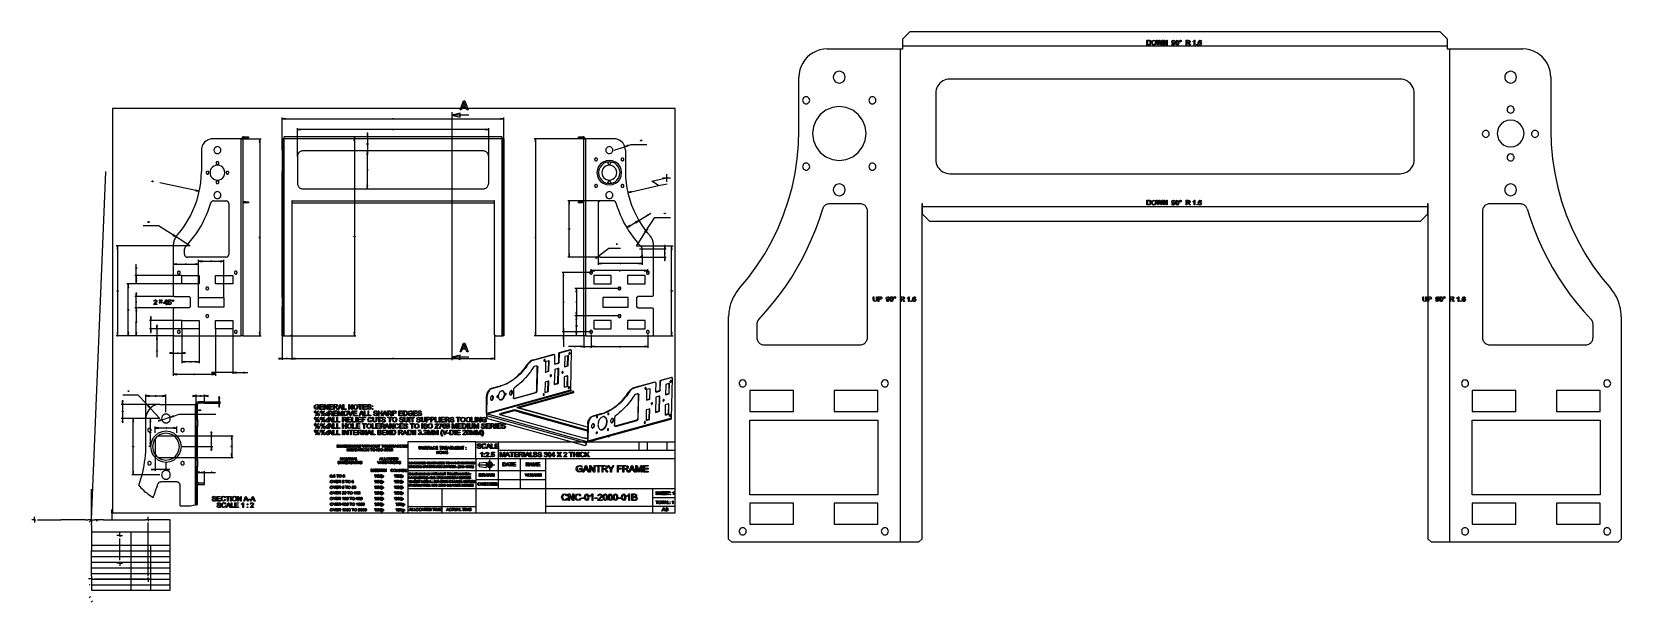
# Model space of a CAD drawing. Extents: x -1077 to 53, y -1488 to -1083.
import ezdxf

# ---------------------------------------------------------------- set-up
doc = ezdxf.new("R2010")
doc.units = 0
doc.layers.add('Layer0', color=7, linetype='Continuous', true_color=0xffffff)
doc.layers.add('MTEXT', color=7, linetype='Continuous', true_color=0xffffff)

msp = doc.modelspace()

# ---------------------------------------------------------------- linework, layer by layer
at = {"layer": 'Layer0'}
for p, q in [((-452.9, -1082.6), (-457.9, -1087.6)), ((-76.1, -1082.6), (-452.9, -1082.6)), ((-71.1, -1087.6), (-76.1, -1082.6)), ((-516.9, -1095.5), (-519.3, -1096.3)), ((-514.3, -1095), (-516.9, -1095.5)), ((-511.7, -1094.8), (-514.3, -1095)), ((-511.7, -1094.8), (-459.8, -1094.8)), ((-459.8, -1094.8), (-457.9, -1094.8)), ((-459.8, -1094.8), (-459.8, -1444.8)), ((-457.9, -1092.9), (-457.9, -1087.6)), ((-457.9, -1094.8), (-457.9, -1092.9)), ((-71.1, -1092.9), (-457.9, -1092.9)), ((-71.1, -1087.6), (-71.1, -1092.9)), ((-71.1, -1092.9), (-71.1, -1094.8)), ((-71.1, -1094.8), (-69.2, -1094.8)), ((-69.2, -1094.8), (-17.3, -1094.8)), ((-69.2, -1444.8), (-69.2, -1094.8)), ((-14.7, -1095), (-17.3, -1094.8)), ((-12.2, -1095.5), (-14.7, -1095)), ((-9.7, -1096.3), (-12.2, -1095.5)), ((-529, -1104.8), (-530.2, -1107.1)), ((-527.5, -1102.6), (-529, -1104.8)), ((-525.8, -1100.7), (-527.5, -1102.6)), ((-523.9, -1098.9), (-525.8, -1100.7)), ((-521.7, -1097.5), (-523.9, -1098.9)), ((-519.3, -1096.3), (-521.7, -1097.5)), ((-7.3, -1097.5), (-9.7, -1096.3)), ((-5.2, -1098.9), (-7.3, -1097.5)), ((-3.2, -1100.7), (-5.2, -1098.9)), ((-1.5, -1102.6), (-3.2, -1100.7)), ((0, -1104.8), (-1.5, -1102.6)), ((1.1, -1107.1), (0, -1104.8)), ((-531.5, -1112.2), (-531.7, -1114.8)), ((-531.7, -1152.5), (-531.7, -1114.8)), ((-531, -1109.6), (-531.5, -1112.2)), ((-530.2, -1107.1), (-531, -1109.6)), ((-507.1, -1113.7), (-507.3, -1114.8)), ((-507.3, -1114.8), (-507.1, -1115.9)), ((-506.7, -1112.7), (-507.1, -1113.7)), ((-507.1, -1115.9), (-506.7, -1116.9)), ((-506, -1111.8), (-506.7, -1112.7)), ((-506.7, -1116.9), (-506, -1117.8)), ((-505.2, -1111.2), (-506, -1111.8)), ((-506, -1117.8), (-505.2, -1118.4)), ((-504.2, -1110.7), (-505.2, -1111.2)), ((-503.1, -1110.6), (-504.2, -1110.7)), ((-502, -1110.7), (-503.1, -1110.6)), ((-501, -1111.2), (-502, -1110.7)), ((-500.1, -1111.8), (-501, -1111.2)), ((-501, -1118.4), (-500.1, -1117.8)), ((-499.4, -1112.7), (-500.1, -1111.8)), ((-500.1, -1117.8), (-499.4, -1116.9)), ((-499, -1113.7), (-499.4, -1112.7)), ((-499.4, -1116.9), (-499, -1115.9)), ((-498.9, -1114.8), (-499, -1113.7)), ((-499, -1115.9), (-498.9, -1114.8)), ((-430.6, -1118.3), (-431.6, -1119.1)), ((-429.5, -1117.5), (-430.6, -1118.3)), ((-428.3, -1117), (-429.5, -1117.5)), ((-427.1, -1116.5), (-428.3, -1117)), ((-425.8, -1116.3), (-427.1, -1116.5)), ((-424.5, -1116.2), (-425.8, -1116.3)), ((-104.5, -1116.2), (-424.5, -1116.2)), ((-103.2, -1116.3), (-104.5, -1116.2)), ((-101.9, -1116.5), (-103.2, -1116.3)), ((-100.7, -1117), (-101.9, -1116.5)), ((-99.5, -1117.5), (-100.7, -1117)), ((-98.4, -1118.3), (-99.5, -1117.5)), ((-97.4, -1119.1), (-98.4, -1118.3)), ((-30, -1113.7), (-30.1, -1114.8)), ((-30.1, -1114.8), (-30, -1115.9)), ((-29.6, -1112.7), (-30, -1113.7)), ((-30, -1115.9), (-29.6, -1116.9)), ((-28.9, -1111.8), (-29.6, -1112.7)), ((-29.6, -1116.9), (-28.9, -1117.8)), ((-28, -1111.2), (-28.9, -1111.8)), ((-28.9, -1117.8), (-28, -1118.4)), ((-27, -1110.7), (-28, -1111.2)), ((-25.9, -1110.6), (-27, -1110.7)), ((-24.8, -1110.7), (-25.9, -1110.6)), ((-23.8, -1111.2), (-24.8, -1110.7)), ((-23, -1111.8), (-23.8, -1111.2)), ((-23.8, -1118.4), (-23, -1117.8)), ((-22.3, -1112.7), (-23, -1111.8)), ((-23, -1117.8), (-22.3, -1116.9)), ((-21.9, -1113.7), (-22.3, -1112.7)), ((-22.3, -1116.9), (-21.9, -1115.9)), ((-21.7, -1114.8), (-21.9, -1113.7)), ((-21.9, -1115.9), (-21.7, -1114.8)), ((2, -1109.6), (1.1, -1107.1)), ((2.5, -1112.2), (2, -1109.6)), ((2.7, -1114.8), (2.5, -1112.2)), ((2.7, -1114.8), (2.7, -1152.5)), ((-528.4, -1129.5), (-528.8, -1130)), ((-527.9, -1129.1), (-528.4, -1129.5)), ((-527.3, -1128.8), (-527.9, -1129.1)), ((-526.6, -1128.8), (-527.3, -1128.8)), ((-526, -1128.8), (-526.6, -1128.8)), ((-525.4, -1129.1), (-526, -1128.8)), ((-524.9, -1129.5), (-525.4, -1129.1)), ((-524.5, -1130), (-524.9, -1129.5)), ((-505.2, -1118.4), (-504.2, -1118.9)), ((-504.2, -1118.9), (-503.1, -1119)), ((-503.1, -1119), (-502, -1118.9)), ((-502, -1118.9), (-501, -1118.4)), ((-481.3, -1129.5), (-481.7, -1130)), ((-480.8, -1129.1), (-481.3, -1129.5)), ((-480.2, -1128.8), (-480.8, -1129.1)), ((-479.5, -1128.8), (-480.2, -1128.8)), ((-478.9, -1128.8), (-479.5, -1128.8)), ((-478.3, -1129.1), (-478.9, -1128.8)), ((-477.8, -1129.5), (-478.3, -1129.1)), ((-477.4, -1130), (-477.8, -1129.5)), ((-434.4, -1124.9), (-434.5, -1126.2)), ((-434.5, -1126.2), (-434.5, -1173.4)), ((-434.2, -1123.6), (-434.4, -1124.9)), ((-433.7, -1122.4), (-434.2, -1123.6)), ((-433.2, -1121.2), (-433.7, -1122.4)), ((-432.4, -1120.1), (-433.2, -1121.2)), ((-431.6, -1119.1), (-432.4, -1120.1)), ((-96.6, -1120.1), (-97.4, -1119.1)), ((-95.8, -1121.2), (-96.6, -1120.1)), ((-95.3, -1122.4), (-95.8, -1121.2)), ((-94.8, -1123.6), (-95.3, -1122.4)), ((-94.6, -1124.9), (-94.8, -1123.6)), ((-94.5, -1126.2), (-94.6, -1124.9)), ((-94.5, -1173.4), (-94.5, -1126.2)), ((-28, -1118.4), (-27, -1118.9)), ((-27, -1118.9), (-25.9, -1119)), ((-25.9, -1119), (-24.8, -1118.9)), ((-24.8, -1118.9), (-23.8, -1118.4)), ((-619.6, -1137.1), (-1019.6, -1137.1)), ((-1019.6, -1137.1), (-1019.6, -1424.1)), ((-778.4, -1139.8), (-778.4, -1141.8)), ((-772.4, -1140.3), (-778.4, -1141.8)), ((-772.4, -1141.8), (-772.4, -1140.3)), ((-619.6, -1373.8), (-619.6, -1137.1)), ((-529, -1130.6), (-529.1, -1131.3)), ((-529.1, -1131.3), (-529, -1131.9)), ((-528.8, -1130), (-529, -1130.6)), ((-529, -1131.9), (-528.8, -1132.5)), ((-528.8, -1132.5), (-528.4, -1133)), ((-528.4, -1133), (-527.9, -1133.4)), ((-527.9, -1133.4), (-527.3, -1133.7)), ((-527.3, -1133.7), (-526.6, -1133.8)), ((-526.6, -1133.8), (-526, -1133.7)), ((-526, -1133.7), (-525.4, -1133.4)), ((-525.4, -1133.4), (-524.9, -1133)), ((-524.9, -1133), (-524.5, -1132.5)), ((-524.2, -1130.6), (-524.5, -1130)), ((-524.5, -1132.5), (-524.2, -1131.9)), ((-524.1, -1131.3), (-524.2, -1130.6)), ((-524.2, -1131.9), (-524.1, -1131.3)), ((-512.6, -1138.3), (-516.6, -1141.3)), ((-508, -1136.4), (-512.6, -1138.3)), ((-503.1, -1135.7), (-508, -1136.4)), ((-498.1, -1136.4), (-503.1, -1135.7)), ((-493.5, -1138.3), (-498.1, -1136.4)), ((-489.6, -1141.3), (-493.5, -1138.3)), ((-481.9, -1130.6), (-482, -1131.3)), ((-482, -1131.3), (-481.9, -1131.9)), ((-481.7, -1130), (-481.9, -1130.6)), ((-481.9, -1131.9), (-481.7, -1132.5)), ((-481.7, -1132.5), (-481.3, -1133)), ((-481.3, -1133), (-480.8, -1133.4)), ((-480.8, -1133.4), (-480.2, -1133.7)), ((-480.2, -1133.7), (-479.5, -1133.8)), ((-479.5, -1133.8), (-478.9, -1133.7)), ((-478.9, -1133.7), (-478.3, -1133.4)), ((-478.3, -1133.4), (-477.8, -1133)), ((-477.8, -1133), (-477.4, -1132.5)), ((-477.1, -1130.6), (-477.4, -1130)), ((-477.4, -1132.5), (-477.1, -1131.9)), ((-477, -1131.3), (-477.1, -1130.6)), ((-477.1, -1131.9), (-477, -1131.3)), ((-28.3, -1137.2), (-28.4, -1137.8)), ((-28.4, -1137.8), (-28.3, -1138.4)), ((-28.1, -1136.6), (-28.3, -1137.2)), ((-28.3, -1138.4), (-28.1, -1139.1)), ((-27.7, -1136), (-28.1, -1136.6)), ((-28.1, -1139.1), (-27.7, -1139.6)), ((-27.2, -1135.6), (-27.7, -1136)), ((-27.7, -1139.6), (-27.2, -1140)), ((-26.6, -1135.4), (-27.2, -1135.6)), ((-27.2, -1140), (-26.6, -1140.2)), ((-25.9, -1135.3), (-26.6, -1135.4)), ((-26.6, -1140.2), (-25.9, -1140.3)), ((-25.3, -1135.4), (-25.9, -1135.3)), ((-25.9, -1140.3), (-25.3, -1140.2)), ((-24.7, -1135.6), (-25.3, -1135.4)), ((-25.3, -1140.2), (-24.7, -1140)), ((-24.2, -1136), (-24.7, -1135.6)), ((-24.7, -1140), (-24.2, -1139.6)), ((-23.8, -1136.6), (-24.2, -1136)), ((-24.2, -1139.6), (-23.8, -1139.1)), ((-23.5, -1137.2), (-23.8, -1136.6)), ((-23.8, -1139.1), (-23.5, -1138.4)), ((-23.4, -1137.8), (-23.5, -1137.2)), ((-23.5, -1138.4), (-23.4, -1137.8)), ((-899, -1144.2), (-899, -1143.4)), ((-899, -1144.4), (-899, -1144.2)), ((-899, -1144.4), (-898.9, -1144.3)), ((-899, -1144.4), (-898.9, -1144.4)), ((-898.9, -1144.4), (-899, -1144.4)), ((-899, -1158.6), (-899, -1144.4)), ((-896.5, -1144.1), (-898.9, -1144.4)), ((-898.9, -1144.3), (-898.9, -1144.4)), ((-898.9, -1144.4), (-896.5, -1144.4)), ((-898.9, -1144.4), (-898.9, -1144.4)), ((-898.9, -1144.4), (-896.5, -1144.7)), ((-896.5, -1144.4), (-896.5, -1144.1)), ((-896.5, -1144.7), (-896.5, -1144.4)), ((-896.5, -1144.4), (-821, -1144.4)), ((-888.2, -1151.8), (-888.2, -1151)), ((-888.2, -1152), (-888.2, -1151.8)), ((-888.2, -1152), (-888.1, -1152)), ((-888.1, -1152), (-888.2, -1152)), ((-888.1, -1152), (-888.2, -1152)), ((-888.2, -1157.2), (-888.2, -1152)), ((-885.7, -1151.7), (-888.1, -1152)), ((-885.7, -1152), (-888.1, -1152)), ((-888.1, -1152), (-888.1, -1152)), ((-888.1, -1152), (-885.7, -1152.3)), ((-888.1, -1152), (-888.1, -1152)), ((-885.7, -1152), (-885.7, -1151.7)), ((-885.7, -1152.3), (-885.7, -1152)), ((-821, -1152), (-885.7, -1152)), ((-821, -1144.4), (-819.5, -1144.4)), ((-819.5, -1152), (-821, -1152)), ((-819.5, -1144.4), (-778.4, -1144.4)), ((-778.4, -1152), (-819.5, -1152)), ((-772.4, -1141.8), (-778.4, -1141.8)), ((-778.4, -1141.8), (-772.4, -1143.3)), ((-778.4, -1141.8), (-778.4, -1144.4)), ((-778.4, -1144.4), (-743.9, -1144.4)), ((-778.4, -1144.4), (-778.4, -1152)), ((-754.7, -1152), (-778.4, -1152)), ((-778.4, -1152), (-778.4, -1157.2)), ((-772.4, -1143.3), (-772.4, -1141.8)), ((-766.4, -1141.8), (-772.4, -1141.8)), ((-754.7, -1151.7), (-754.7, -1152)), ((-752.4, -1152), (-754.7, -1151.7)), ((-754.7, -1152.3), (-752.4, -1152)), ((-752.4, -1152), (-754.7, -1152)), ((-754.7, -1152), (-754.7, -1152.3)), ((-752.2, -1152), (-752.4, -1152)), ((-752.4, -1152), (-752.2, -1152)), ((-752.4, -1152), (-752.4, -1152)), ((-752.4, -1152), (-752.4, -1152)), ((-752.4, -1152), (-752.2, -1152)), ((-752.2, -1151.8), (-752.2, -1151)), ((-752.2, -1152), (-752.2, -1151.8)), ((-752.2, -1157.2), (-752.2, -1152)), ((-743.9, -1144.1), (-743.9, -1144.4)), ((-741.6, -1144.4), (-743.9, -1144.1)), ((-743.9, -1144.4), (-743.9, -1144.7)), ((-743.9, -1144.4), (-741.6, -1144.4)), ((-743.9, -1144.7), (-741.6, -1144.4)), ((-741.6, -1144.3), (-741.4, -1144.4)), ((-741.6, -1144.4), (-741.6, -1144.3)), ((-741.6, -1144.4), (-741.6, -1144.4)), ((-741.4, -1144.4), (-741.6, -1144.4)), ((-741.6, -1144.4), (-741.4, -1144.4)), ((-741.4, -1144.2), (-741.4, -1143.4)), ((-741.4, -1144.4), (-741.4, -1144.2)), ((-741.4, -1158.6), (-741.4, -1144.4)), ((-521.5, -1149.9), (-522.2, -1154.8)), ((-519.6, -1145.3), (-521.5, -1149.9)), ((-516.6, -1141.3), (-519.6, -1145.3)), ((-486.5, -1145.3), (-489.6, -1141.3)), ((-484.6, -1149.9), (-486.5, -1145.3)), ((-484, -1154.8), (-484.6, -1149.9)), ((-34.2, -1150.1), (-35.1, -1152.3)), ((-32.7, -1148.1), (-34.2, -1150.1)), ((-30.7, -1146.6), (-32.7, -1148.1)), ((-28.4, -1145.6), (-30.7, -1146.6)), ((-25.9, -1145.3), (-28.4, -1145.6)), ((-23.5, -1145.6), (-25.9, -1145.3)), ((-21.2, -1146.6), (-23.5, -1145.6)), ((-19.2, -1148.1), (-21.2, -1146.6)), ((-17.7, -1150.1), (-19.2, -1148.1)), ((-16.8, -1152.3), (-17.7, -1150.1)), ((-955.4, -1162.6), (-955.8, -1163.6)), ((-954.8, -1161.8), (-955.4, -1162.6)), ((-954.1, -1161), (-954.8, -1161.8)), ((-953.3, -1160.3), (-954.1, -1161)), ((-952.4, -1159.7), (-953.3, -1160.3)), ((-951.5, -1159.3), (-952.4, -1159.7)), ((-950.5, -1158.9), (-951.5, -1159.3)), ((-949.5, -1158.7), (-950.5, -1158.9)), ((-948.4, -1158.6), (-949.5, -1158.7)), ((-928.4, -1158.6), (-948.4, -1158.6)), ((-928.4, -1158.6), (-927.8, -1158.6)), ((-928.4, -1158.6), (-928.4, -1298.6)), ((-927.7, -1158.3), (-927.8, -1158.5)), ((-927.8, -1158.5), (-927.8, -1158.6)), ((-927.8, -1158.6), (-927, -1158.6)), ((-927.6, -1157.9), (-927.7, -1158.1)), ((-927.7, -1158.1), (-927.7, -1158.3)), ((-927.5, -1157.8), (-927.6, -1157.9)), ((-927.4, -1157.6), (-927.5, -1157.8)), ((-927.2, -1157.5), (-927.4, -1157.6)), ((-927.1, -1157.4), (-927.2, -1157.5)), ((-926.9, -1157.3), (-927.1, -1157.4)), ((-926.9, -1158.4), (-927, -1158.5)), ((-927, -1158.5), (-927, -1158.6)), ((-927, -1158.6), (-926.9, -1158.6)), ((-927, -1158.6), (-927, -1202.6)), ((-927, -1158.6), (-927, -1158.6)), ((-926.7, -1157.3), (-926.9, -1157.3)), ((-926.8, -1158.2), (-926.9, -1158.3)), ((-926.9, -1158.3), (-926.9, -1158.3)), ((-926.9, -1158.3), (-926.9, -1158.4)), ((-926.9, -1158.6), (-915, -1158.6)), ((-926.7, -1158.1), (-926.8, -1158.2)), ((-926.5, -1157.2), (-926.7, -1157.3)), ((-926.6, -1158.1), (-926.7, -1158.1)), ((-926.7, -1158.1), (-926.7, -1158.1)), ((-926.5, -1158), (-926.6, -1158.1)), ((-926.3, -1157.2), (-926.5, -1157.2)), ((-926.4, -1158), (-926.5, -1158)), ((-926.3, -1158), (-926.4, -1158)), ((-926.3, -1157.2), (-925, -1157.2)), ((-926.3, -1158), (-926.3, -1157.2)), ((-926.3, -1158), (-925, -1158)), ((-925, -1158), (-925, -1157.2)), ((-925, -1157.2), (-923, -1157.2)), ((-923, -1158), (-925, -1158)), ((-923, -1157.2), (-923, -1158)), ((-915, -1158.8), (-915.3, -1161.1)), ((-915.3, -1161.1), (-915, -1161.1)), ((-915, -1158.8), (-915, -1158.6)), ((-915, -1158.6), (-915, -1158.8)), ((-915, -1158.8), (-915, -1158.6)), ((-915, -1158.6), (-914.8, -1158.6)), ((-915, -1158.8), (-915, -1161.1)), ((-914.7, -1161.1), (-915, -1158.8)), ((-915, -1158.8), (-915, -1158.8)), ((-915, -1158.8), (-915, -1158.8)), ((-915, -1161.1), (-914.7, -1161.1)), ((-915, -1161.1), (-915, -1228.5)), ((-914.8, -1158.6), (-914, -1158.6)), ((-899, -1158.6), (-899, -1158.6)), ((-899, -1158.6), (-898.2, -1158.6)), ((-899, -1166.6), (-899, -1158.6)), ((-898.2, -1158.6), (-898.2, -1166.6)), ((-897.6, -1158.6), (-898.2, -1158.6)), ((-897.6, -1158.6), (-897.6, -1157.2)), ((-897.5, -1157.2), (-897.6, -1157.2)), ((-897.6, -1298.6), (-897.6, -1158.6)), ((-888.2, -1158.6), (-897.6, -1158.6)), ((-888.2, -1157.2), (-897.5, -1157.2)), ((-888.2, -1158.6), (-888.2, -1157.2)), ((-847.6, -1157.2), (-888.2, -1157.2)), ((-888.2, -1171.1), (-888.2, -1158.6)), ((-847.8, -1158.6), (-888.2, -1158.6)), ((-847.8, -1158.6), (-848, -1159.7)), ((-848, -1159.7), (-847.6, -1159.7)), ((-847.6, -1157.4), (-847.8, -1158.6)), ((-847.6, -1158.6), (-847.8, -1158.6)), ((-847.7, -1157.4), (-847.6, -1157.2)), ((-847.6, -1157.4), (-847.7, -1157.4)), ((-847.6, -1157.2), (-847.6, -1157.4)), ((-847.6, -1157.4), (-847.6, -1157.2)), ((-847.5, -1157.2), (-847.6, -1157.2)), ((-847.6, -1157.4), (-847.6, -1158.6)), ((-847.6, -1157.4), (-847.6, -1157.4)), ((-847.5, -1158.6), (-847.6, -1157.4)), ((-847.6, -1158.6), (-847.6, -1159.7)), ((-847.5, -1158.6), (-847.6, -1158.6)), ((-847.6, -1159.7), (-847.3, -1159.7)), ((-847.6, -1159.7), (-847.6, -1167.2)), ((-838.4, -1157.2), (-847.5, -1157.2)), ((-847.3, -1159.7), (-847.5, -1158.6)), ((-838.4, -1158.6), (-847.5, -1158.6)), ((-838.7, -1154.7), (-838.4, -1157.2)), ((-838.4, -1154.7), (-838.7, -1154.7)), ((-838.5, -1157.4), (-838.4, -1157.2)), ((-838.4, -1157.4), (-838.5, -1157.4)), ((-838.4, -1157.2), (-838.1, -1154.7)), ((-838.1, -1154.7), (-838.4, -1154.7)), ((-838.4, -1157.2), (-838.4, -1154.7)), ((-838.4, -1157.2), (-838.4, -1157.4)), ((-838.4, -1157.2), (-838.4, -1157.4)), ((-838.3, -1157.2), (-838.4, -1157.2)), ((-838.4, -1157.4), (-838.4, -1157.4)), ((-838.4, -1157.4), (-838.4, -1158.6)), ((-838.4, -1158.6), (-838.4, -1162)), ((-778.4, -1158.6), (-838.4, -1158.6)), ((-838.4, -1162), (-838.4, -1162.4)), ((-838.4, -1162.4), (-838.4, -1167)), ((-778.4, -1157.2), (-838.3, -1157.2)), ((-752.2, -1157.2), (-778.4, -1157.2)), ((-778.4, -1157.2), (-778.4, -1158.6)), ((-752.2, -1158.6), (-778.4, -1158.6)), ((-778.4, -1158.6), (-778.4, -1167.2)), ((-742.9, -1157.2), (-752.2, -1157.2)), ((-752.2, -1158.6), (-752.2, -1157.2)), ((-752.2, -1171.1), (-752.2, -1158.6)), ((-742.9, -1158.6), (-752.2, -1158.6)), ((-742.9, -1157.2), (-742.9, -1158.6)), ((-742.2, -1158.6), (-742.9, -1158.6)), ((-742.9, -1158.6), (-742.9, -1298.6)), ((-742.2, -1158.6), (-741.4, -1158.6)), ((-742.2, -1166.6), (-742.2, -1158.6)), ((-741.4, -1158.6), (-741.4, -1158.6)), ((-741.4, -1158.6), (-741.4, -1166.6)), ((-719.1, -1158.6), (-720, -1158.6)), ((-719, -1158.8), (-719.3, -1161.1)), ((-719.3, -1161.1), (-719, -1161.1)), ((-719, -1158.6), (-719.1, -1158.6)), ((-719, -1158.8), (-719, -1158.6)), ((-719, -1158.6), (-718.9, -1158.8)), ((-719, -1158.8), (-719, -1158.6)), ((-684.6, -1158.6), (-719, -1158.6)), ((-719, -1158.8), (-719, -1161.1)), ((-718.7, -1161.1), (-719, -1158.8)), ((-718.9, -1158.8), (-719, -1158.8)), ((-719, -1158.8), (-719, -1158.8)), ((-719, -1161.1), (-718.7, -1161.1)), ((-719, -1161.1), (-719, -1228.5)), ((-688.5, -1158), (-688.5, -1157.2)), ((-688.5, -1157.2), (-686.5, -1157.2)), ((-686.5, -1158), (-688.5, -1158)), ((-686.5, -1157.2), (-686.5, -1158)), ((-686.5, -1157.2), (-685.2, -1157.2)), ((-686.5, -1158), (-685.2, -1158)), ((-685, -1157.2), (-685.2, -1157.2)), ((-685.2, -1158), (-685.2, -1157.2)), ((-685.1, -1158), (-685.2, -1158)), ((-685, -1158), (-685.1, -1158)), ((-684.8, -1157.3), (-685, -1157.2)), ((-684.9, -1158.1), (-685, -1158)), ((-684.8, -1158.1), (-684.9, -1158.1)), ((-684.9, -1158.1), (-684.9, -1158.1)), ((-684.6, -1157.3), (-684.8, -1157.3)), ((-684.7, -1158.2), (-684.8, -1158.1)), ((-684.7, -1158.3), (-684.7, -1158.2)), ((-684.6, -1158.3), (-684.7, -1158.3)), ((-684.5, -1157.4), (-684.6, -1157.3)), ((-684.6, -1158.4), (-684.6, -1158.3)), ((-684.6, -1158.5), (-684.6, -1158.4)), ((-684.5, -1158.6), (-684.6, -1158.5)), ((-684.5, -1158.6), (-684.6, -1158.6)), ((-684.3, -1157.5), (-684.5, -1157.4)), ((-684.5, -1158.6), (-683.7, -1158.6)), ((-684.5, -1158.6), (-684.5, -1158.6)), ((-684.5, -1202.6), (-684.5, -1158.6)), ((-684.2, -1157.6), (-684.3, -1157.5)), ((-684, -1157.8), (-684.2, -1157.6)), ((-683.9, -1157.9), (-684, -1157.8)), ((-683.8, -1158.1), (-683.9, -1157.9)), ((-683.8, -1158.3), (-683.8, -1158.1)), ((-683.7, -1158.5), (-683.8, -1158.3)), ((-683.7, -1158.6), (-683.7, -1158.5)), ((-683.7, -1158.6), (-683.1, -1158.6)), ((-663.1, -1158.6), (-683.1, -1158.6)), ((-683.1, -1202.6), (-683.1, -1158.6)), ((-662, -1158.7), (-663.1, -1158.6)), ((-661, -1158.9), (-662, -1158.7)), ((-660, -1159.3), (-661, -1158.9)), ((-659.1, -1159.7), (-660, -1159.3)), ((-658.2, -1160.3), (-659.1, -1159.7)), ((-657.4, -1161), (-658.2, -1160.3)), ((-656.7, -1161.8), (-657.4, -1161)), ((-656.2, -1162.6), (-656.7, -1161.8)), ((-655.7, -1163.6), (-656.2, -1162.6)), ((-653.2, -1163.1), (-655.5, -1164.2)), ((-655.5, -1164.2), (-653.1, -1163.4)), ((-653.1, -1163.4), (-653.2, -1163.1)), ((-653.1, -1163.4), (-650.9, -1162.6)), ((-653, -1163.7), (-653.1, -1163.4)), ((-650.9, -1162.6), (-639.9, -1162.6)), ((-532.9, -1172.9), (-532, -1162.7)), ((-532, -1162.7), (-531.7, -1152.5)), ((-522.2, -1154.8), (-521.5, -1159.7)), ((-521.5, -1159.7), (-519.6, -1164.4)), ((-486.5, -1164.4), (-484.6, -1159.7)), ((-484.6, -1159.7), (-484, -1154.8)), ((-46, -1154.4), (-46.1, -1155.1)), ((-46.1, -1155.1), (-46, -1155.7)), ((-45.7, -1153.8), (-46, -1154.4)), ((-46, -1155.7), (-45.7, -1156.3)), ((-45.3, -1153.3), (-45.7, -1153.8)), ((-45.7, -1156.3), (-45.3, -1156.8)), ((-44.8, -1152.9), (-45.3, -1153.3)), ((-45.3, -1156.8), (-44.8, -1157.2)), ((-44.2, -1152.6), (-44.8, -1152.9)), ((-44.8, -1157.2), (-44.2, -1157.5)), ((-43.6, -1152.6), (-44.2, -1152.6)), ((-44.2, -1157.5), (-43.6, -1157.6)), ((-42.9, -1152.6), (-43.6, -1152.6)), ((-43.6, -1157.6), (-42.9, -1157.5)), ((-42.3, -1152.9), (-42.9, -1152.6)), ((-42.9, -1157.5), (-42.3, -1157.2)), ((-41.8, -1153.3), (-42.3, -1152.9)), ((-42.3, -1157.2), (-41.8, -1156.8)), ((-41.4, -1153.8), (-41.8, -1153.3)), ((-41.8, -1156.8), (-41.4, -1156.3)), ((-41.1, -1154.4), (-41.4, -1153.8)), ((-41.4, -1156.3), (-41.1, -1155.7)), ((-41.1, -1155.1), (-41.1, -1154.4)), ((-41.1, -1155.7), (-41.1, -1155.1)), ((-35.1, -1152.3), (-35.4, -1154.8)), ((-35.4, -1154.8), (-35.1, -1157.3)), ((-35.1, -1157.3), (-34.2, -1159.6)), ((-34.2, -1159.6), (-32.7, -1161.5)), ((-32.7, -1161.5), (-30.7, -1163)), ((-30.7, -1163), (-28.4, -1164)), ((-23.5, -1164), (-21.2, -1163)), ((-21.2, -1163), (-19.2, -1161.5)), ((-19.2, -1161.5), (-17.7, -1159.6)), ((-17.7, -1159.6), (-16.8, -1157.3)), ((-16.4, -1154.8), (-16.8, -1152.3)), ((-16.8, -1157.3), (-16.4, -1154.8)), ((-11, -1154.4), (-11.1, -1155.1)), ((-11.1, -1155.1), (-11, -1155.7)), ((-10.7, -1153.8), (-11, -1154.4)), ((-11, -1155.7), (-10.7, -1156.3)), ((-10.3, -1153.3), (-10.7, -1153.8)), ((-10.7, -1156.3), (-10.3, -1156.8)), ((-9.8, -1152.9), (-10.3, -1153.3)), ((-10.3, -1156.8), (-9.8, -1157.2)), ((-9.2, -1152.6), (-9.8, -1152.9)), ((-9.8, -1157.2), (-9.2, -1157.5)), ((-8.6, -1152.6), (-9.2, -1152.6)), ((-9.2, -1157.5), (-8.6, -1157.6)), ((-7.9, -1152.6), (-8.6, -1152.6)), ((-8.6, -1157.6), (-7.9, -1157.5)), ((-7.3, -1152.9), (-7.9, -1152.6)), ((-7.9, -1157.5), (-7.3, -1157.2)), ((-6.8, -1153.3), (-7.3, -1152.9)), ((-7.3, -1157.2), (-6.8, -1156.8)), ((-6.4, -1153.8), (-6.8, -1153.3)), ((-6.8, -1156.8), (-6.4, -1156.3)), ((-6.1, -1154.4), (-6.4, -1153.8)), ((-6.4, -1156.3), (-6.1, -1155.7)), ((-6.1, -1155.1), (-6.1, -1154.4)), ((-6.1, -1155.7), (-6.1, -1155.1)), ((2.7, -1152.5), (3, -1162.7)), ((3, -1162.7), (3.9, -1172.9)), ((-956.2, -1164.6), (-956.4, -1165.6)), ((-956.4, -1165.6), (-956.4, -1166.6)), ((-956.4, -1166.6), (-956.4, -1181.7)), ((-955.8, -1163.6), (-956.2, -1164.6)), ((-947.4, -1166), (-947.5, -1166.6)), ((-947.5, -1166.6), (-947.4, -1167.3)), ((-947.2, -1165.4), (-947.4, -1166)), ((-947.4, -1167.3), (-947.2, -1167.9)), ((-946.8, -1164.9), (-947.2, -1165.4)), ((-947.2, -1167.9), (-946.8, -1168.4)), ((-946.2, -1164.5), (-946.8, -1164.9)), ((-946.8, -1168.4), (-946.2, -1168.8)), ((-945.6, -1164.2), (-946.2, -1164.5)), ((-946.2, -1168.8), (-945.6, -1169.1)), ((-945, -1164.1), (-945.6, -1164.2)), ((-945.6, -1169.1), (-945, -1169.1)), ((-944.3, -1164.2), (-945, -1164.1)), ((-945, -1169.1), (-944.3, -1169.1)), ((-943.7, -1164.5), (-944.3, -1164.2)), ((-944.3, -1169.1), (-943.7, -1168.8)), ((-943.2, -1164.9), (-943.7, -1164.5)), ((-943.7, -1168.8), (-943.2, -1168.4)), ((-942.8, -1165.4), (-943.2, -1164.9)), ((-943.2, -1168.4), (-942.8, -1167.9)), ((-942.6, -1166), (-942.8, -1165.4)), ((-942.8, -1167.9), (-942.6, -1167.3)), ((-942.5, -1166.6), (-942.6, -1166)), ((-942.6, -1167.3), (-942.5, -1166.6)), ((-899, -1166.6), (-899, -1181.7)), ((-898.2, -1166.6), (-899, -1166.6)), ((-898.2, -1181.7), (-898.2, -1166.6)), ((-888.1, -1170.2), (-888.2, -1170.7)), ((-888.2, -1170.7), (-888.2, -1171.1)), ((-888.2, -1171.1), (-888.2, -1171.2)), ((-888.2, -1171.2), (-888.2, -1190.1)), ((-887.9, -1169.7), (-888.1, -1170.2)), ((-887.7, -1169.2), (-887.9, -1169.7)), ((-887.4, -1168.8), (-887.7, -1169.2)), ((-887.1, -1168.4), (-887.4, -1168.8)), ((-886.7, -1168), (-887.1, -1168.4)), ((-886.2, -1167.7), (-886.7, -1168)), ((-885.8, -1167.5), (-886.2, -1167.7)), ((-885.3, -1167.3), (-885.8, -1167.5)), ((-884.8, -1167.2), (-885.3, -1167.3)), ((-884.2, -1167.2), (-884.8, -1167.2)), ((-884.2, -1167.2), (-884.2, -1167.2)), ((-847.6, -1167.2), (-884.2, -1167.2)), ((-847.6, -1167.2), (-847.6, -1194.1)), ((-838.5, -1167.2), (-847.6, -1167.2)), ((-838.5, -1167.4), (-838.8, -1169.7)), ((-838.8, -1169.7), (-838.7, -1169.7)), ((-838.5, -1167.6), (-838.7, -1169.7)), ((-838.7, -1169.7), (-838.5, -1169.7)), ((-838.5, -1167), (-838.4, -1167)), ((-838.4, -1167.2), (-838.5, -1167)), ((-838.4, -1167.2), (-838.5, -1167.4)), ((-838.5, -1167.4), (-838.5, -1167.2)), ((-838.5, -1167.2), (-838.5, -1167.4)), ((-838.5, -1167.4), (-838.5, -1167.2)), ((-838.5, -1167.2), (-838.4, -1167.2)), ((-838.5, -1167.4), (-838.5, -1167.6)), ((-838.5, -1167.4), (-838.4, -1167.6)), ((-838.5, -1167.4), (-838.5, -1167.4)), ((-838.5, -1167.4), (-838.5, -1167.4)), ((-838.5, -1167.4), (-838.5, -1167.4)), ((-838.5, -1167.4), (-838.5, -1167.6)), ((-838.5, -1167.4), (-838.5, -1167.4)), ((-838.5, -1167.6), (-838.5, -1169.7)), ((-838.5, -1169.7), (-838.4, -1169.7)), ((-838.5, -1169.7), (-838.5, -1180.5)), ((-838.4, -1167), (-838.4, -1167.2)), ((-838.4, -1167), (-838.4, -1167.2)), ((-838.4, -1167), (-838.4, -1167)), ((-838.1, -1169.7), (-838.4, -1167.2)), ((-838.4, -1167.2), (-838.3, -1167.2)), ((-838.2, -1169.7), (-838.4, -1167.6)), ((-838.4, -1167.6), (-838.4, -1169.7)), ((-838.4, -1169.7), (-838.2, -1169.7)), ((-778.4, -1167.2), (-838.3, -1167.2)), ((-838.3, -1167.2), (-838.3, -1167.2)), ((-838.2, -1169.7), (-838.1, -1169.7)), ((-756.2, -1167.2), (-778.4, -1167.2)), ((-778.4, -1167.2), (-778.4, -1194.1)), ((-755.7, -1167.2), (-756.2, -1167.2)), ((-755.2, -1167.3), (-755.7, -1167.2)), ((-754.7, -1167.5), (-755.2, -1167.3)), ((-754.2, -1167.7), (-754.7, -1167.5)), ((-753.8, -1168), (-754.2, -1167.7)), ((-753.4, -1168.4), (-753.8, -1168)), ((-753.1, -1168.8), (-753.4, -1168.4)), ((-752.8, -1169.2), (-753.1, -1168.8)), ((-752.5, -1169.7), (-752.8, -1169.2)), ((-752.4, -1170.2), (-752.5, -1169.7)), ((-752.3, -1170.7), (-752.4, -1170.2)), ((-752.2, -1171.1), (-752.3, -1170.7)), ((-752.2, -1171.2), (-752.2, -1171.1)), ((-752.2, -1190.1), (-752.2, -1171.2)), ((-742.2, -1166.6), (-742.2, -1181.7)), ((-741.4, -1166.6), (-742.2, -1166.6)), ((-741.4, -1166.6), (-741.4, -1181.7)), ((-676.9, -1173), (-677, -1173.2)), ((-677, -1173.2), (-676.9, -1173.5)), ((-676.8, -1172.7), (-676.9, -1173)), ((-676.9, -1173.5), (-676.8, -1173.7)), ((-676.7, -1172.5), (-676.8, -1172.7)), ((-676.8, -1173.7), (-676.7, -1173.9)), ((-676.5, -1172.4), (-676.7, -1172.5)), ((-676.7, -1173.9), (-676.5, -1174.1)), ((-676.2, -1172.3), (-676.5, -1172.4)), ((-676.5, -1174.1), (-676.2, -1174.2)), ((-676, -1172.2), (-676.2, -1172.3)), ((-676.2, -1174.2), (-676, -1174.2)), ((-675.7, -1172.3), (-676, -1172.2)), ((-676, -1174.2), (-675.7, -1174.2)), ((-675.5, -1172.4), (-675.7, -1172.3)), ((-675.7, -1174.2), (-675.5, -1174.1)), ((-675.2, -1172.5), (-675.5, -1172.4)), ((-675.5, -1174.1), (-675.2, -1173.9)), ((-675.1, -1172.7), (-675.2, -1172.5)), ((-675.2, -1173.9), (-675.1, -1173.7)), ((-675, -1173), (-675.1, -1172.7)), ((-675.1, -1173.7), (-675, -1173.5)), ((-675, -1173.2), (-675, -1173)), ((-675, -1173.5), (-675, -1173.2)), ((-668.8, -1174.2), (-670.9, -1175.1)), ((-668.9, -1166), (-669, -1166.6)), ((-669, -1166.6), (-668.9, -1167.3)), ((-668.7, -1165.4), (-668.9, -1166)), ((-668.9, -1167.3), (-668.7, -1167.9)), ((-666.5, -1173.9), (-668.8, -1174.2)), ((-668.3, -1164.9), (-668.7, -1165.4)), ((-668.7, -1167.9), (-668.3, -1168.4)), ((-667.8, -1164.5), (-668.3, -1164.9)), ((-668.3, -1168.4), (-667.8, -1168.8)), ((-667.2, -1164.2), (-667.8, -1164.5)), ((-667.8, -1168.8), (-667.2, -1169.1)), ((-666.5, -1164.1), (-667.2, -1164.2)), ((-667.2, -1169.1), (-666.5, -1169.1)), ((-665.9, -1164.2), (-666.5, -1164.1)), ((-666.5, -1169.1), (-665.9, -1169.1)), ((-664.3, -1174.2), (-666.5, -1173.9)), ((-665.3, -1164.5), (-665.9, -1164.2)), ((-665.9, -1169.1), (-665.3, -1168.8)), ((-664.8, -1164.9), (-665.3, -1164.5)), ((-665.3, -1168.8), (-664.8, -1168.4)), ((-664.4, -1165.4), (-664.8, -1164.9)), ((-664.8, -1168.4), (-664.4, -1167.9)), ((-664.1, -1166), (-664.4, -1165.4)), ((-664.4, -1167.9), (-664.1, -1167.3)), ((-662.1, -1175.1), (-664.3, -1174.2)), ((-664, -1166.6), (-664.1, -1166)), ((-664.1, -1167.3), (-664, -1166.6)), ((-663.1, -1166.6), (-655.7, -1164.2)), ((-658, -1172.7), (-658.1, -1173)), ((-658.1, -1173), (-658.1, -1173.2)), ((-658.1, -1173.2), (-658.1, -1173.5)), ((-658.1, -1173.5), (-658, -1173.7)), ((-657.8, -1172.5), (-658, -1172.7)), ((-658, -1173.7), (-657.8, -1173.9)), ((-657.6, -1172.4), (-657.8, -1172.5)), ((-657.8, -1173.9), (-657.6, -1174.1)), ((-657.4, -1172.3), (-657.6, -1172.4)), ((-657.6, -1174.1), (-657.4, -1174.2)), ((-657.1, -1172.2), (-657.4, -1172.3)), ((-657.4, -1174.2), (-657.1, -1174.2)), ((-656.9, -1172.3), (-657.1, -1172.2)), ((-657.1, -1174.2), (-656.9, -1174.2)), ((-656.6, -1172.4), (-656.9, -1172.3)), ((-656.9, -1174.2), (-656.6, -1174.1)), ((-656.4, -1172.5), (-656.6, -1172.4)), ((-656.6, -1174.1), (-656.4, -1173.9)), ((-656.2, -1172.7), (-656.4, -1172.5)), ((-656.4, -1173.9), (-656.2, -1173.7)), ((-656.1, -1173), (-656.2, -1172.7)), ((-656.2, -1173.7), (-656.1, -1173.5)), ((-656.1, -1173.2), (-656.1, -1173)), ((-656.1, -1173.5), (-656.1, -1173.2)), ((-655.5, -1164.2), (-655.7, -1163.6)), ((-655.6, -1164.2), (-655.7, -1164.2)), ((-655.7, -1164.2), (-655.5, -1164.2)), ((-655.7, -1164.2), (-655.5, -1164.2)), ((-655.7, -1164.2), (-655.7, -1164.2)), ((-655.5, -1164.2), (-655.6, -1164.2)), ((-655.5, -1164.2), (-653, -1163.7)), ((-655.4, -1164.6), (-655.5, -1164.2)), ((-655.2, -1165.6), (-655.4, -1164.6)), ((-655.1, -1166.6), (-655.2, -1165.6)), ((-655.1, -1166.6), (-655.1, -1181.7)), ((-534.4, -1183.1), (-532.9, -1172.9)), ((-519.6, -1164.4), (-516.6, -1168.3)), ((-516.6, -1168.3), (-512.6, -1171.3)), ((-512.6, -1171.3), (-508, -1173.2)), ((-508, -1173.2), (-503.1, -1173.9)), ((-503.1, -1173.9), (-498.1, -1173.2)), ((-498.1, -1173.2), (-493.5, -1171.3)), ((-493.5, -1171.3), (-489.6, -1168.3)), ((-489.6, -1168.3), (-486.5, -1164.4)), ((-434.5, -1173.4), (-434.4, -1174.7)), ((-434.4, -1174.7), (-434.2, -1176)), ((-94.8, -1176), (-94.6, -1174.7)), ((-94.6, -1174.7), (-94.5, -1173.4)), ((-28.4, -1164), (-25.9, -1164.3)), ((-28.3, -1171.2), (-28.4, -1171.8)), ((-28.4, -1171.8), (-28.3, -1172.4)), ((-28.1, -1170.6), (-28.3, -1171.2)), ((-28.3, -1172.4), (-28.1, -1173.1)), ((-27.7, -1170), (-28.1, -1170.6)), ((-28.1, -1173.1), (-27.7, -1173.6)), ((-27.2, -1169.6), (-27.7, -1170)), ((-27.7, -1173.6), (-27.2, -1174)), ((-26.6, -1169.4), (-27.2, -1169.6)), ((-27.2, -1174), (-26.6, -1174.2)), ((-25.9, -1169.3), (-26.6, -1169.4)), ((-26.6, -1174.2), (-25.9, -1174.3)), ((-25.9, -1164.3), (-23.5, -1164)), ((-25.3, -1169.4), (-25.9, -1169.3)), ((-25.9, -1174.3), (-25.3, -1174.2)), ((-24.7, -1169.6), (-25.3, -1169.4)), ((-25.3, -1174.2), (-24.7, -1174)), ((-24.2, -1170), (-24.7, -1169.6)), ((-24.7, -1174), (-24.2, -1173.6)), ((-23.8, -1170.6), (-24.2, -1170)), ((-24.2, -1173.6), (-23.8, -1173.1)), ((-23.5, -1171.2), (-23.8, -1170.6)), ((-23.8, -1173.1), (-23.5, -1172.4)), ((-23.4, -1171.8), (-23.5, -1171.2)), ((-23.5, -1172.4), (-23.4, -1171.8)), ((3.9, -1172.9), (5.4, -1183.1)), ((-1034.6, -1428.9), (-1024.4, -1181.7)), ((-956.9, -1189.9), (-956.6, -1185.8)), ((-956.6, -1185.8), (-956.4, -1181.7)), ((-953, -1182.4), (-953.1, -1182.6)), ((-953.1, -1182.6), (-953, -1182.9)), ((-952.9, -1182.1), (-953, -1182.4)), ((-953, -1182.9), (-952.9, -1183.1)), ((-952.8, -1181.9), (-952.9, -1182.1)), ((-952.9, -1183.1), (-952.8, -1183.4)), ((-952.6, -1181.8), (-952.8, -1181.9)), ((-952.8, -1183.4), (-952.6, -1183.5)), ((-952.3, -1181.7), (-952.6, -1181.8)), ((-952.6, -1183.5), (-952.3, -1183.6)), ((-952.1, -1181.6), (-952.3, -1181.7)), ((-952.3, -1183.6), (-952.1, -1183.6)), ((-951.8, -1181.7), (-952.1, -1181.6)), ((-952.1, -1183.6), (-951.8, -1183.6)), ((-951.6, -1181.8), (-951.8, -1181.7)), ((-951.8, -1183.6), (-951.6, -1183.5)), ((-951.4, -1181.9), (-951.6, -1181.8)), ((-951.6, -1183.5), (-951.4, -1183.4)), ((-951.2, -1182.1), (-951.4, -1181.9)), ((-951.4, -1183.4), (-951.2, -1183.1)), ((-951.1, -1182.4), (-951.2, -1182.1)), ((-951.2, -1183.1), (-951.1, -1182.9)), ((-951.1, -1182.6), (-951.1, -1182.4)), ((-951.1, -1182.9), (-951.1, -1182.6)), ((-950.1, -1181.3), (-950.3, -1182.6)), ((-950.3, -1182.6), (-950.1, -1184)), ((-949.6, -1180), (-950.1, -1181.3)), ((-950.1, -1184), (-949.6, -1185.3)), ((-948.7, -1178.9), (-949.6, -1180)), ((-949.6, -1185.3), (-948.7, -1186.4)), ((-947.6, -1178.1), (-948.7, -1178.9)), ((-946.4, -1177.5), (-947.6, -1178.1)), ((-945, -1177.3), (-946.4, -1177.5)), ((-945.9, -1175.3), (-946, -1175.6)), ((-946, -1175.6), (-946, -1175.8)), ((-946, -1175.8), (-946, -1176.1)), ((-946, -1176.1), (-945.9, -1176.3)), ((-945.7, -1175.1), (-945.9, -1175.3)), ((-945.9, -1176.3), (-945.7, -1176.6)), ((-945.6, -1175), (-945.7, -1175.1)), ((-945.7, -1176.6), (-945.5, -1176.7)), ((-945.5, -1175), (-945.6, -1175)), ((-945.5, -1175), (-945.6, -1175)), ((-945.2, -1174.9), (-945.5, -1175)), ((-945.4, -1175), (-945.5, -1175)), ((-945.5, -1176.7), (-945.2, -1176.8)), ((-945.3, -1175), (-945.4, -1175)), ((-945.2, -1175), (-945.3, -1175)), ((-945, -1174.8), (-945.2, -1174.9)), ((-945.1, -1175), (-945.2, -1175)), ((-945.2, -1176.8), (-945, -1176.8)), ((-945, -1175), (-945.1, -1175)), ((-944.7, -1174.9), (-945, -1174.8)), ((-944.9, -1175), (-945, -1175)), ((-945, -1176.8), (-944.7, -1176.8)), ((-943.6, -1177.5), (-945, -1177.3)), ((-944.8, -1175), (-944.9, -1175)), ((-944.7, -1175), (-944.8, -1175)), ((-944.5, -1175), (-944.7, -1174.9)), ((-944.6, -1175), (-944.7, -1175)), ((-944.7, -1176.8), (-944.5, -1176.7)), ((-944.5, -1175), (-944.6, -1175)), ((-944.4, -1175), (-944.5, -1175)), ((-944.4, -1175), (-944.5, -1175)), ((-944.5, -1176.7), (-944.3, -1176.6)), ((-944.3, -1175.1), (-944.4, -1175)), ((-944.1, -1175.3), (-944.3, -1175.1)), ((-944.3, -1176.6), (-944.1, -1176.3)), ((-944, -1175.6), (-944.1, -1175.3)), ((-944.1, -1176.3), (-944, -1176.1)), ((-944, -1175.8), (-944, -1175.6)), ((-944, -1176.1), (-944, -1175.8)), ((-942.3, -1178.1), (-943.6, -1177.5)), ((-941.2, -1178.9), (-942.3, -1178.1)), ((-940.4, -1180), (-941.2, -1178.9)), ((-941.2, -1186.4), (-940.4, -1185.3)), ((-939.9, -1181.3), (-940.4, -1180)), ((-940.4, -1185.3), (-939.9, -1184)), ((-939.7, -1182.6), (-939.9, -1181.3)), ((-939.9, -1184), (-939.7, -1182.6)), ((-938.8, -1182.1), (-938.9, -1182.4)), ((-938.9, -1182.4), (-938.9, -1182.6)), ((-938.9, -1182.6), (-938.9, -1182.9)), ((-938.9, -1182.9), (-938.8, -1183.1)), ((-938.6, -1181.9), (-938.8, -1182.1)), ((-938.8, -1183.1), (-938.6, -1183.4)), ((-938.4, -1181.8), (-938.6, -1181.9)), ((-938.6, -1183.4), (-938.4, -1183.5)), ((-938.2, -1181.7), (-938.4, -1181.8)), ((-938.4, -1183.5), (-938.2, -1183.6)), ((-937.9, -1181.6), (-938.2, -1181.7)), ((-938.2, -1183.6), (-937.9, -1183.6)), ((-937.7, -1181.7), (-937.9, -1181.6)), ((-937.9, -1183.6), (-937.7, -1183.6)), ((-937.4, -1181.8), (-937.7, -1181.7)), ((-937.7, -1183.6), (-937.4, -1183.5)), ((-937.2, -1181.9), (-937.4, -1181.8)), ((-937.4, -1183.5), (-937.2, -1183.4)), ((-937.1, -1182.1), (-937.2, -1181.9)), ((-937.2, -1183.4), (-937.1, -1183.1)), ((-937, -1182.4), (-937.1, -1182.1)), ((-937.1, -1183.1), (-937, -1182.9)), ((-936.9, -1182.6), (-937, -1182.4)), ((-937, -1182.9), (-936.9, -1182.6)), ((-899, -1226.7), (-899, -1181.7)), ((-899, -1181.7), (-898.2, -1181.7)), ((-898.2, -1181.7), (-898.2, -1226.7)), ((-838.5, -1180.5), (-838.5, -1180.8)), ((-838.5, -1180.8), (-838.5, -1191.6)), ((-742.2, -1226.7), (-742.2, -1181.7)), ((-742.2, -1181.7), (-741.4, -1181.7)), ((-741.4, -1181.7), (-741.4, -1226.7)), ((-675, -1180.4), (-675.3, -1182.6)), ((-675.3, -1182.6), (-675, -1184.9)), ((-674.1, -1178.3), (-675, -1180.4)), ((-675, -1184.9), (-674.1, -1187)), ((-673.9, -1180.7), (-674.2, -1182.6)), ((-674.2, -1182.6), (-673.9, -1184.6)), ((-672.7, -1176.4), (-674.1, -1178.3)), ((-673.1, -1178.8), (-673.9, -1180.7)), ((-673.9, -1184.6), (-673.1, -1186.5)), ((-671.9, -1177.2), (-673.1, -1178.8)), ((-670.9, -1175.1), (-672.7, -1176.4)), ((-670.4, -1176), (-671.9, -1177.2)), ((-671.7, -1181.3), (-671.8, -1182.6)), ((-671.8, -1182.6), (-671.7, -1184)), ((-671.1, -1180), (-671.7, -1181.3)), ((-671.7, -1184), (-671.1, -1185.3)), ((-670.3, -1178.9), (-671.1, -1180)), ((-671.1, -1185.3), (-670.3, -1186.4)), ((-668.5, -1175.3), (-670.4, -1176)), ((-669.2, -1178.1), (-670.3, -1178.9)), ((-667.9, -1177.5), (-669.2, -1178.1)), ((-667.2, -1175.1), (-668.5, -1175.3)), ((-666.5, -1177.3), (-667.9, -1177.5)), ((-667.3, -1175.3), (-667.5, -1175.6)), ((-667.5, -1175.6), (-667.5, -1175.9)), ((-667.5, -1175.9), (-667.4, -1176.2)), ((-667.4, -1176.2), (-667.3, -1176.5)), ((-667.2, -1175.1), (-667.3, -1175.3)), ((-667.3, -1176.5), (-667, -1176.7)), ((-666.5, -1175), (-667.2, -1175.1)), ((-667.1, -1175), (-667.2, -1175.1)), ((-667, -1176.7), (-666.7, -1176.8)), ((-666.7, -1176.8), (-666.3, -1176.8)), ((-665.9, -1175.1), (-666.5, -1175)), ((-665.2, -1177.5), (-666.5, -1177.3)), ((-666.3, -1176.8), (-666, -1176.7)), ((-665.9, -1175.1), (-666, -1175)), ((-666, -1176.7), (-665.8, -1176.5)), ((-664.6, -1175.3), (-665.9, -1175.1)), ((-665.8, -1175.1), (-665.9, -1175.1)), ((-665.8, -1175.2), (-665.8, -1175.1)), ((-665.7, -1175.3), (-665.8, -1175.2)), ((-665.8, -1176.5), (-665.6, -1176.2)), ((-665.6, -1175.4), (-665.7, -1175.3)), ((-665.7, -1175.3), (-665.7, -1175.3)), ((-665.6, -1175.5), (-665.6, -1175.4)), ((-665.6, -1175.6), (-665.6, -1175.5)), ((-665.6, -1175.5), (-665.6, -1175.5)), ((-665.5, -1175.7), (-665.6, -1175.6)), ((-665.6, -1176.2), (-665.5, -1175.8)), ((-665.5, -1175.8), (-665.5, -1175.7)), ((-665.5, -1175.8), (-665.5, -1175.8)), ((-663.9, -1178.1), (-665.2, -1177.5)), ((-662.7, -1176), (-664.6, -1175.3)), ((-662.8, -1178.9), (-663.9, -1178.1)), ((-661.9, -1180), (-662.8, -1178.9)), ((-662.8, -1186.4), (-661.9, -1185.3)), ((-661.1, -1177.2), (-662.7, -1176)), ((-660.3, -1176.4), (-662.1, -1175.1)), ((-661.4, -1181.3), (-661.9, -1180)), ((-661.9, -1185.3), (-661.4, -1184)), ((-661.2, -1182.6), (-661.4, -1181.3)), ((-661.4, -1184), (-661.2, -1182.6)), ((-659.9, -1178.8), (-661.1, -1177.2)), ((-658.9, -1178.3), (-660.3, -1176.4)), ((-659.2, -1180.7), (-659.9, -1178.8)), ((-659.9, -1186.5), (-659.2, -1184.6)), ((-658.9, -1182.6), (-659.2, -1180.7)), ((-659.2, -1184.6), (-658.9, -1182.6)), ((-658.1, -1180.4), (-658.9, -1178.3)), ((-658.9, -1187), (-658.1, -1184.9)), ((-657.8, -1182.6), (-658.1, -1180.4)), ((-658.1, -1184.9), (-657.8, -1182.6)), ((-655.1, -1181.7), (-655, -1185.8)), ((-655, -1185.8), (-654.6, -1189.9)), ((-625.8, -1183.6), (-625.8, -1186.3)), ((-536.6, -1193.1), (-534.4, -1183.1)), ((-529, -1177.7), (-529.1, -1178.4)), ((-529.1, -1178.4), (-529, -1179)), ((-528.8, -1177.1), (-529, -1177.7)), ((-529, -1179), (-528.8, -1179.6)), ((-528.4, -1176.6), (-528.8, -1177.1)), ((-528.8, -1179.6), (-528.4, -1180.1)), ((-527.9, -1176.2), (-528.4, -1176.6)), ((-528.4, -1180.1), (-527.9, -1180.5)), ((-527.3, -1175.9), (-527.9, -1176.2)), ((-527.9, -1180.5), (-527.3, -1180.8)), ((-526.6, -1175.9), (-527.3, -1175.9)), ((-527.3, -1180.8), (-526.6, -1180.9)), ((-526, -1175.9), (-526.6, -1175.9)), ((-526.6, -1180.9), (-526, -1180.8)), ((-525.4, -1176.2), (-526, -1175.9)), ((-526, -1180.8), (-525.4, -1180.5)), ((-524.9, -1176.6), (-525.4, -1176.2)), ((-525.4, -1180.5), (-524.9, -1180.1)), ((-524.5, -1177.1), (-524.9, -1176.6)), ((-524.9, -1180.1), (-524.5, -1179.6)), ((-524.2, -1177.7), (-524.5, -1177.1)), ((-524.5, -1179.6), (-524.2, -1179)), ((-524.1, -1178.4), (-524.2, -1177.7)), ((-524.2, -1179), (-524.1, -1178.4)), ((-481.9, -1177.7), (-482, -1178.4)), ((-482, -1178.4), (-481.9, -1179)), ((-481.7, -1177.1), (-481.9, -1177.7)), ((-481.9, -1179), (-481.7, -1179.6)), ((-481.3, -1176.6), (-481.7, -1177.1)), ((-481.7, -1179.6), (-481.3, -1180.1)), ((-480.8, -1176.2), (-481.3, -1176.6)), ((-481.3, -1180.1), (-480.8, -1180.5)), ((-480.2, -1175.9), (-480.8, -1176.2)), ((-480.8, -1180.5), (-480.2, -1180.8)), ((-479.5, -1175.9), (-480.2, -1175.9)), ((-480.2, -1180.8), (-479.5, -1180.9)), ((-478.9, -1175.9), (-479.5, -1175.9)), ((-479.5, -1180.9), (-478.9, -1180.8)), ((-478.3, -1176.2), (-478.9, -1175.9)), ((-478.9, -1180.8), (-478.3, -1180.5)), ((-477.8, -1176.6), (-478.3, -1176.2)), ((-478.3, -1180.5), (-477.8, -1180.1)), ((-477.4, -1177.1), (-477.8, -1176.6)), ((-477.8, -1180.1), (-477.4, -1179.6)), ((-477.1, -1177.7), (-477.4, -1177.1)), ((-477.4, -1179.6), (-477.1, -1179)), ((-477, -1178.4), (-477.1, -1177.7)), ((-477.1, -1179), (-477, -1178.4)), ((-434.2, -1176), (-433.7, -1177.2)), ((-433.7, -1177.2), (-433.2, -1178.4)), ((-433.2, -1178.4), (-432.4, -1179.5)), ((-432.4, -1179.5), (-431.6, -1180.5)), ((-431.6, -1180.5), (-430.6, -1181.3)), ((-430.6, -1181.3), (-429.5, -1182.1)), ((-429.5, -1182.1), (-428.3, -1182.6)), ((-428.3, -1182.6), (-427.1, -1183.1)), ((-427.1, -1183.1), (-425.8, -1183.3)), ((-425.8, -1183.3), (-424.5, -1183.4)), ((-424.5, -1183.4), (-104.5, -1183.4)), ((-104.5, -1183.4), (-103.2, -1183.3)), ((-103.2, -1183.3), (-101.9, -1183.1)), ((-101.9, -1183.1), (-100.7, -1182.6)), ((-100.7, -1182.6), (-99.5, -1182.1)), ((-99.5, -1182.1), (-98.4, -1181.3)), ((-98.4, -1181.3), (-97.4, -1180.5)), ((-97.4, -1180.5), (-96.6, -1179.5)), ((-96.6, -1179.5), (-95.8, -1178.4)), ((-95.8, -1178.4), (-95.3, -1177.2)), ((-95.3, -1177.2), (-94.8, -1176)), ((5.4, -1183.1), (7.6, -1193.1)), ((-960.3, -1195.3), (-985.9, -1189.9)), ((-960.3, -1195.3), (-960.4, -1195.6)), ((-960.4, -1195.6), (-957.9, -1195.8)), ((-957.9, -1195.8), (-960.3, -1195)), ((-960.3, -1195), (-960.3, -1195.3)), ((-957.9, -1195.8), (-960.3, -1195.3)), ((-958.4, -1198), (-957.9, -1195.8)), ((-957.9, -1195.8), (-957.5, -1194)), ((-957.9, -1195.8), (-957.9, -1195.8)), ((-957.5, -1194), (-956.9, -1189.9)), ((-948.7, -1186.4), (-947.6, -1187.2)), ((-947.6, -1187.2), (-946.4, -1187.8)), ((-947.2, -1197.4), (-947.4, -1198)), ((-946.8, -1196.9), (-947.2, -1197.4)), ((-946.2, -1196.5), (-946.8, -1196.9)), ((-946.4, -1187.8), (-945, -1187.9)), ((-945.6, -1196.2), (-946.2, -1196.5)), ((-945.9, -1188.9), (-946, -1189.2)), ((-946, -1189.2), (-946, -1189.4)), ((-946, -1189.4), (-946, -1189.7)), ((-946, -1189.7), (-945.9, -1189.9)), ((-945.7, -1188.7), (-945.9, -1188.9)), ((-945.9, -1189.9), (-945.7, -1190.2)), ((-945.5, -1188.6), (-945.7, -1188.7)), ((-945.7, -1190.2), (-945.6, -1190.3)), ((-945.6, -1190.3), (-945.5, -1190.3)), ((-945.6, -1190.3), (-945.5, -1190.3)), ((-945, -1196.1), (-945.6, -1196.2)), ((-945.2, -1188.5), (-945.5, -1188.6)), ((-945.5, -1190.3), (-945.2, -1190.4)), ((-945.5, -1190.3), (-945.4, -1190.3)), ((-945.4, -1190.3), (-945.3, -1190.3)), ((-945.3, -1190.3), (-945.2, -1190.3)), ((-945, -1188.4), (-945.2, -1188.5)), ((-945.2, -1190.3), (-945.1, -1190.3)), ((-945.2, -1190.4), (-945, -1190.4)), ((-945.1, -1190.3), (-945, -1190.3)), ((-945, -1187.9), (-943.6, -1187.8)), ((-944.7, -1188.5), (-945, -1188.4)), ((-945, -1190.3), (-944.9, -1190.3)), ((-945, -1190.4), (-944.7, -1190.4)), ((-944.3, -1196.2), (-945, -1196.1)), ((-944.9, -1190.3), (-944.8, -1190.3)), ((-944.8, -1190.3), (-944.7, -1190.3)), ((-944.5, -1188.6), (-944.7, -1188.5)), ((-944.7, -1190.4), (-944.5, -1190.3)), ((-944.7, -1190.3), (-944.6, -1190.3)), ((-944.6, -1190.3), (-944.5, -1190.3)), ((-944.3, -1188.7), (-944.5, -1188.6)), ((-944.5, -1190.3), (-944.4, -1190.3)), ((-944.5, -1190.3), (-944.4, -1190.3)), ((-944.4, -1190.3), (-944.3, -1190.2)), ((-944.1, -1188.9), (-944.3, -1188.7)), ((-944.3, -1190.2), (-944.1, -1189.9)), ((-943.7, -1196.5), (-944.3, -1196.2)), ((-944, -1189.2), (-944.1, -1188.9)), ((-944.1, -1189.9), (-944, -1189.7)), ((-944, -1189.4), (-944, -1189.2)), ((-944, -1189.7), (-944, -1189.4)), ((-943.2, -1196.9), (-943.7, -1196.5)), ((-943.6, -1187.8), (-942.3, -1187.2)), ((-942.8, -1197.4), (-943.2, -1196.9)), ((-942.6, -1198), (-942.8, -1197.4)), ((-942.3, -1187.2), (-941.2, -1186.4)), ((-888.2, -1190.1), (-888.2, -1190.6)), ((-888.2, -1190.6), (-888.1, -1191.1)), ((-888.1, -1191.1), (-887.9, -1191.6)), ((-887.9, -1191.6), (-887.7, -1192.1)), ((-887.7, -1192.1), (-887.4, -1192.5)), ((-887.4, -1192.5), (-887.1, -1192.9)), ((-887.1, -1192.9), (-886.7, -1193.3)), ((-886.7, -1193.3), (-886.2, -1193.6)), ((-886.2, -1193.6), (-885.8, -1193.8)), ((-885.8, -1193.8), (-885.3, -1194)), ((-885.3, -1194), (-884.8, -1194.1)), ((-884.8, -1194.1), (-884.2, -1194.1)), ((-884.2, -1194.1), (-884.2, -1194.1)), ((-884.2, -1194.1), (-847.6, -1194.1)), ((-847.6, -1194.1), (-847.6, -1202.6)), ((-847.6, -1194.1), (-838.5, -1194.1)), ((-838.8, -1191.6), (-838.5, -1193.9)), ((-838.5, -1191.6), (-838.8, -1191.6)), ((-838.2, -1191.6), (-838.5, -1191.6)), ((-838.5, -1191.6), (-838.5, -1193.9)), ((-838.5, -1193.9), (-838.2, -1191.6)), ((-838.5, -1194.1), (-838.5, -1193.9)), ((-838.5, -1193.9), (-838.5, -1193.9)), ((-838.5, -1193.9), (-838.5, -1194.1)), ((-838.5, -1193.9), (-838.5, -1194.1)), ((-838.5, -1193.9), (-838.5, -1193.9)), ((-838.5, -1194.1), (-838.3, -1194.1)), ((-838.3, -1194.1), (-778.4, -1194.1)), ((-778.4, -1194.1), (-778.4, -1202.6)), ((-778.4, -1194.1), (-756.2, -1194.1)), ((-756.2, -1194.1), (-755.7, -1194.1)), ((-755.7, -1194.1), (-755.2, -1194)), ((-755.2, -1194), (-754.7, -1193.8)), ((-754.7, -1193.8), (-754.2, -1193.6)), ((-754.2, -1193.6), (-753.8, -1193.3)), ((-753.8, -1193.3), (-753.4, -1192.9)), ((-753.4, -1192.9), (-753.1, -1192.5)), ((-753.1, -1192.5), (-752.8, -1192.1)), ((-752.8, -1192.1), (-752.5, -1191.6)), ((-752.5, -1191.6), (-752.4, -1191.1)), ((-752.4, -1191.1), (-752.3, -1190.6)), ((-752.3, -1190.6), (-752.2, -1190.1)), ((-676.9, -1191.8), (-677, -1192.1)), ((-677, -1192.1), (-676.9, -1192.3)), ((-676.8, -1191.6), (-676.9, -1191.8)), ((-676.9, -1192.3), (-676.8, -1192.6)), ((-676.7, -1191.4), (-676.8, -1191.6)), ((-676.8, -1192.6), (-676.7, -1192.8)), ((-676.5, -1191.2), (-676.7, -1191.4)), ((-676.7, -1192.8), (-676.5, -1192.9)), ((-676.2, -1191.1), (-676.5, -1191.2)), ((-676.5, -1192.9), (-676.2, -1193)), ((-676, -1191.1), (-676.2, -1191.1)), ((-676.2, -1193), (-676, -1193.1)), ((-675.7, -1191.1), (-676, -1191.1)), ((-676, -1193.1), (-675.7, -1193)), ((-675.5, -1191.2), (-675.7, -1191.1)), ((-675.7, -1193), (-675.5, -1192.9)), ((-675.2, -1191.4), (-675.5, -1191.2)), ((-675.5, -1192.9), (-675.2, -1192.8)), ((-675.1, -1191.6), (-675.2, -1191.4)), ((-675.2, -1192.8), (-675.1, -1192.6)), ((-675, -1191.8), (-675.1, -1191.6)), ((-675.1, -1192.6), (-675, -1192.3)), ((-675, -1192.1), (-675, -1191.8)), ((-675, -1192.3), (-675, -1192.1)), ((-674.1, -1187), (-672.7, -1188.8)), ((-673.1, -1186.5), (-671.9, -1188)), ((-672.7, -1188.8), (-670.9, -1190.2)), ((-671.9, -1188), (-670.4, -1189.3)), ((-670.9, -1190.2), (-668.8, -1191.1)), ((-670.4, -1189.3), (-668.5, -1190)), ((-670.3, -1186.4), (-669.2, -1187.2)), ((-669.2, -1187.2), (-667.9, -1187.8)), ((-668.7, -1197.4), (-668.9, -1198)), ((-668.8, -1191.1), (-666.5, -1191.4)), ((-668.3, -1196.9), (-668.7, -1197.4)), ((-668.5, -1190), (-667.2, -1190.2)), ((-667.8, -1196.5), (-668.3, -1196.9)), ((-667.9, -1187.8), (-666.5, -1187.9)), ((-667.2, -1196.2), (-667.8, -1196.5)), ((-667.4, -1189.1), (-667.5, -1189.4)), ((-667.5, -1189.4), (-667.5, -1189.7)), ((-667.5, -1189.7), (-667.3, -1190)), ((-667.3, -1188.8), (-667.4, -1189.1)), ((-667, -1188.6), (-667.3, -1188.8)), ((-667.3, -1190), (-667.2, -1190.2)), ((-667.2, -1190.2), (-666.5, -1190.3)), ((-667.2, -1190.2), (-667.1, -1190.3)), ((-666.5, -1196.1), (-667.2, -1196.2)), ((-666.7, -1188.5), (-667, -1188.6)), ((-666.3, -1188.5), (-666.7, -1188.5)), ((-666.5, -1187.9), (-665.2, -1187.8)), ((-666.5, -1190.3), (-665.9, -1190.2)), ((-666.5, -1191.4), (-664.3, -1191.1)), ((-665.9, -1196.2), (-666.5, -1196.1)), ((-666, -1188.6), (-666.3, -1188.5)), ((-665.8, -1188.8), (-666, -1188.6)), ((-666, -1190.3), (-665.9, -1190.2)), ((-665.9, -1190.2), (-664.6, -1190)), ((-665.9, -1190.2), (-665.8, -1190.2)), ((-665.3, -1196.5), (-665.9, -1196.2)), ((-665.6, -1189.1), (-665.8, -1188.8)), ((-665.8, -1190.1), (-665.7, -1190)), ((-665.8, -1190.2), (-665.8, -1190.1)), ((-665.7, -1190), (-665.6, -1189.9)), ((-665.7, -1190), (-665.7, -1190)), ((-665.5, -1189.4), (-665.6, -1189.1)), ((-665.6, -1189.7), (-665.5, -1189.6)), ((-665.6, -1189.8), (-665.6, -1189.7)), ((-665.6, -1189.9), (-665.6, -1189.8)), ((-665.6, -1189.8), (-665.6, -1189.8)), ((-665.5, -1189.5), (-665.5, -1189.4)), ((-665.5, -1189.6), (-665.5, -1189.5)), ((-664.8, -1196.9), (-665.3, -1196.5)), ((-665.2, -1187.8), (-663.9, -1187.2)), ((-664.4, -1197.4), (-664.8, -1196.9)), ((-664.6, -1190), (-662.7, -1189.3)), ((-664.1, -1198), (-664.4, -1197.4)), ((-664.3, -1191.1), (-662.1, -1190.2)), ((-663.9, -1187.2), (-662.8, -1186.4)), ((-662.7, -1189.3), (-661.1, -1188)), ((-662.1, -1190.2), (-660.3, -1188.8)), ((-661.1, -1188), (-659.9, -1186.5)), ((-660.3, -1188.8), (-658.9, -1187)), ((-658, -1191.6), (-658.1, -1191.8)), ((-658.1, -1191.8), (-658.1, -1192.1)), ((-658.1, -1192.1), (-658.1, -1192.3)), ((-658.1, -1192.3), (-658, -1192.6)), ((-657.8, -1191.4), (-658, -1191.6)), ((-658, -1192.6), (-657.8, -1192.8)), ((-657.6, -1191.2), (-657.8, -1191.4)), ((-657.8, -1192.8), (-657.6, -1192.9)), ((-657.4, -1191.1), (-657.6, -1191.2)), ((-657.6, -1192.9), (-657.4, -1193)), ((-657.1, -1191.1), (-657.4, -1191.1)), ((-657.4, -1193), (-657.1, -1193.1)), ((-656.9, -1191.1), (-657.1, -1191.1)), ((-657.1, -1193.1), (-656.9, -1193)), ((-656.6, -1191.2), (-656.9, -1191.1)), ((-656.9, -1193), (-656.6, -1192.9)), ((-656.4, -1191.4), (-656.6, -1191.2)), ((-656.6, -1192.9), (-656.4, -1192.8)), ((-656.2, -1191.6), (-656.4, -1191.4)), ((-656.4, -1192.8), (-656.2, -1192.6)), ((-656.1, -1191.8), (-656.2, -1191.6)), ((-656.2, -1192.6), (-656.1, -1192.3)), ((-656.1, -1192.1), (-656.1, -1191.8)), ((-656.1, -1192.3), (-656.1, -1192.1)), ((-654.6, -1189.9), (-654, -1194)), ((-654, -1194), (-653.4, -1196.8)), ((-651, -1195.9), (-653.4, -1196.8)), ((-653.4, -1196.8), (-651, -1196.2)), ((-653.4, -1196.8), (-650.9, -1196.5)), ((-653.4, -1196.8), (-653.4, -1196.8)), ((-653.4, -1196.8), (-653.1, -1198)), ((-651, -1196.2), (-631.5, -1191.8)), ((-651, -1196.2), (-651, -1195.9)), ((-650.9, -1196.5), (-651, -1196.2)), ((-636.4, -1188.7), (-625.8, -1186.3)), ((-631.5, -1191.8), (-636.4, -1188.7)), ((-631.5, -1191.8), (-625.5, -1190.5)), ((-628.6, -1186.3), (-625.8, -1186.3)), ((-625.8, -1186.3), (-625.8, -1189.1)), ((-625.8, -1186.3), (-623, -1186.3)), ((-539.3, -1202.9), (-536.6, -1193.1)), ((-507.1, -1193.7), (-507.3, -1194.8)), ((-507.3, -1194.8), (-507.1, -1195.9)), ((-506.7, -1192.7), (-507.1, -1193.7)), ((-507.1, -1195.9), (-506.7, -1196.9)), ((-506, -1191.8), (-506.7, -1192.7)), ((-506.7, -1196.9), (-506, -1197.8)), ((-505.2, -1191.2), (-506, -1191.8)), ((-504.2, -1190.7), (-505.2, -1191.2)), ((-503.1, -1190.6), (-504.2, -1190.7)), ((-502, -1190.7), (-503.1, -1190.6)), ((-501, -1191.2), (-502, -1190.7)), ((-500.1, -1191.8), (-501, -1191.2)), ((-499.4, -1192.7), (-500.1, -1191.8)), ((-500.1, -1197.8), (-499.4, -1196.9)), ((-499, -1193.7), (-499.4, -1192.7)), ((-499.4, -1196.9), (-499, -1195.9)), ((-498.9, -1194.8), (-499, -1193.7)), ((-499, -1195.9), (-498.9, -1194.8)), ((-30, -1193.7), (-30.1, -1194.8)), ((-30.1, -1194.8), (-30, -1195.9)), ((-29.6, -1192.7), (-30, -1193.7)), ((-30, -1195.9), (-29.6, -1196.9)), ((-28.9, -1191.8), (-29.6, -1192.7)), ((-29.6, -1196.9), (-28.9, -1197.8)), ((-28, -1191.2), (-28.9, -1191.8)), ((-27, -1190.7), (-28, -1191.2)), ((-25.9, -1190.6), (-27, -1190.7)), ((-24.8, -1190.7), (-25.9, -1190.6)), ((-23.8, -1191.2), (-24.8, -1190.7)), ((-23, -1191.8), (-23.8, -1191.2)), ((-22.3, -1192.7), (-23, -1191.8)), ((-23, -1197.8), (-22.3, -1196.9)), ((-21.9, -1193.7), (-22.3, -1192.7)), ((-22.3, -1196.9), (-21.9, -1195.9)), ((-21.7, -1194.8), (-21.9, -1193.7)), ((-21.9, -1195.9), (-21.7, -1194.8)), ((7.6, -1193.1), (10.3, -1202.9)), ((-962.4, -1209.6), (-960.8, -1205.8)), ((-960.8, -1205.8), (-959.5, -1201.9)), ((-959.5, -1201.9), (-958.4, -1198)), ((-951.7, -1209.8), (-950.6, -1207)), ((-950.6, -1207), (-949.7, -1204.1)), ((-949.6, -1203.9), (-949.7, -1204.1)), ((-949.5, -1203.7), (-949.6, -1203.9)), ((-949.4, -1203.5), (-949.5, -1203.7)), ((-949.3, -1203.3), (-949.4, -1203.5)), ((-949.1, -1203.2), (-949.3, -1203.3)), ((-949, -1203), (-949.1, -1203.2)), ((-948.8, -1202.9), (-949, -1203)), ((-948.6, -1202.8), (-948.8, -1202.9)), ((-948.4, -1202.7), (-948.6, -1202.8)), ((-948.2, -1202.7), (-948.4, -1202.7)), ((-948, -1202.7), (-948.2, -1202.7)), ((-947.8, -1202.6), (-948, -1202.7)), ((-947.8, -1202.6), (-939, -1202.6)), ((-947.4, -1198), (-947.5, -1198.6)), ((-947.5, -1198.6), (-947.4, -1199.3)), ((-947.4, -1199.3), (-947.2, -1199.9)), ((-947.2, -1199.9), (-946.8, -1200.4)), ((-946.8, -1200.4), (-946.2, -1200.8)), ((-946.2, -1200.8), (-945.6, -1201.1)), ((-945.6, -1201.1), (-945, -1201.1)), ((-945, -1201.1), (-944.3, -1201.1)), ((-944.3, -1201.1), (-943.7, -1200.8)), ((-943.7, -1200.8), (-943.2, -1200.4)), ((-943.2, -1200.4), (-942.8, -1199.9)), ((-942.8, -1199.9), (-942.6, -1199.3)), ((-942.5, -1198.6), (-942.6, -1198)), ((-942.6, -1199.3), (-942.5, -1198.6)), ((-938.7, -1202.7), (-939, -1202.6)), ((-938.5, -1202.7), (-938.7, -1202.7)), ((-938.2, -1202.8), (-938.5, -1202.7)), ((-938, -1202.9), (-938.2, -1202.8)), ((-937.8, -1203.1), (-938, -1202.9)), ((-937.6, -1203.2), (-937.8, -1203.1)), ((-937.4, -1203.4), (-937.6, -1203.2)), ((-937.3, -1203.6), (-937.4, -1203.4)), ((-937.1, -1203.9), (-937.3, -1203.6)), ((-937.1, -1204.1), (-937.1, -1203.9)), ((-937, -1204.4), (-937.1, -1204.1)), ((-937, -1204.6), (-937, -1204.4)), ((-937, -1204.6), (-937, -1240.6)), ((-927, -1202.6), (-927, -1202.7)), ((-927, -1202.7), (-927, -1202.8)), ((-927, -1202.8), (-926.9, -1202.9)), ((-927, -1202.8), (-927, -1203.9)), ((-927, -1203.9), (-927, -1298.6)), ((-927, -1203.9), (-926.9, -1204)), ((-926.9, -1202.9), (-926.9, -1203)), ((-926.9, -1203), (-926.9, -1203)), ((-926.9, -1203), (-926.8, -1203.1)), ((-926.9, -1204), (-926.9, -1204)), ((-926.9, -1204), (-926.8, -1204)), ((-926.8, -1203.1), (-926.7, -1203.2)), ((-926.8, -1204), (-926.8, -1204)), ((-926.8, -1204), (-926.7, -1204)), ((-926.7, -1203.2), (-926.7, -1203.2)), ((-926.7, -1203.2), (-926.6, -1203.2)), ((-926.7, -1204), (-926.7, -1204)), ((-926.7, -1204), (-926.6, -1204.1)), ((-926.6, -1203.2), (-926.5, -1203.3)), ((-926.6, -1204.1), (-926.6, -1204.1)), ((-926.6, -1204.1), (-926.5, -1204.1)), ((-926.5, -1203.3), (-926.4, -1203.3)), ((-926.5, -1204.1), (-926.5, -1204.1)), ((-926.5, -1204.1), (-926.4, -1204.1)), ((-926.4, -1203.3), (-926.3, -1203.3)), ((-926.4, -1204.1), (-926.3, -1204.1)), ((-925, -1203.3), (-926.3, -1203.3)), ((-926.3, -1203.3), (-926.3, -1204.1)), ((-925, -1204.1), (-926.3, -1204.1)), ((-925, -1204.1), (-925, -1203.3)), ((-925, -1203.3), (-923, -1203.3)), ((-923, -1204.1), (-925, -1204.1)), ((-923, -1203.3), (-923, -1204.1)), ((-892, -1202.6), (-892.2, -1202.6)), ((-892.2, -1202.6), (-892.2, -1297.8)), ((-892, -1204.1), (-892, -1202.6)), ((-892, -1202.6), (-847.6, -1202.6)), ((-892, -1204.1), (-847.6, -1204.1)), ((-847.6, -1202.6), (-847.6, -1204.1)), ((-847.6, -1202.6), (-778.4, -1202.6)), ((-847.6, -1204.1), (-847.6, -1227.7)), ((-847.6, -1204.1), (-778.4, -1204.1)), ((-778.4, -1202.6), (-778.4, -1204.1)), ((-778.4, -1202.6), (-748.4, -1202.6)), ((-778.4, -1204.1), (-778.4, -1313.7)), ((-778.4, -1204.1), (-748.4, -1204.1)), ((-748.4, -1202.6), (-748.4, -1204.1)), ((-748.2, -1202.6), (-748.4, -1202.6)), ((-748.2, -1297.8), (-748.2, -1202.6)), ((-695.2, -1202.6), (-696, -1202.6)), ((-695, -1202.8), (-695.3, -1205.1)), ((-695.3, -1205.1), (-695, -1205.1)), ((-695, -1202.6), (-695.2, -1202.6)), ((-695, -1202.6), (-695, -1202.8)), ((-695, -1202.8), (-695, -1202.6)), ((-695, -1202.6), (-695, -1202.8)), ((-684.5, -1202.6), (-695, -1202.6)), ((-694.7, -1205.1), (-695, -1202.8)), ((-695, -1202.8), (-695, -1202.8)), ((-695, -1205.1), (-695, -1202.8)), ((-695, -1202.8), (-695, -1202.8)), ((-695, -1222.5), (-695, -1205.1)), ((-695, -1205.1), (-694.7, -1205.1)), ((-688.5, -1204.1), (-688.5, -1203.3)), ((-688.5, -1203.3), (-686.5, -1203.3)), ((-686.5, -1204.1), (-688.5, -1204.1)), ((-686.5, -1203.3), (-686.5, -1204.1)), ((-685.2, -1203.3), (-686.5, -1203.3)), ((-685.2, -1204.1), (-686.5, -1204.1)), ((-685.2, -1203.3), (-685.1, -1203.3)), ((-685.2, -1203.3), (-685.2, -1204.1)), ((-685.2, -1204.1), (-685.1, -1204.1)), ((-685.1, -1203.3), (-685, -1203.3)), ((-685.1, -1204.1), (-685.1, -1204.1)), ((-685.1, -1204.1), (-685, -1204.1)), ((-685, -1203.3), (-684.9, -1203.2)), ((-685, -1204.1), (-685, -1204.1)), ((-685, -1204.1), (-684.9, -1204.1)), ((-684.9, -1203.2), (-684.9, -1203.2)), ((-684.9, -1203.2), (-684.8, -1203.2)), ((-684.9, -1204.1), (-684.8, -1204)), ((-684.8, -1203.2), (-684.7, -1203.1)), ((-684.8, -1204), (-684.8, -1204)), ((-684.8, -1204), (-684.7, -1204)), ((-684.7, -1203.1), (-684.7, -1203)), ((-684.7, -1203), (-684.6, -1203)), ((-684.7, -1204), (-684.7, -1204)), ((-684.7, -1204), (-684.6, -1204)), ((-684.6, -1202.8), (-684.5, -1202.7)), ((-684.5, -1203.9), (-684.6, -1202.8)), ((-684.6, -1202.9), (-684.6, -1202.8)), ((-684.6, -1203), (-684.6, -1202.9)), ((-684.6, -1204), (-684.5, -1203.9)), ((-684.6, -1204), (-684.6, -1204)), ((-683.1, -1202.6), (-684.5, -1202.6)), ((-684.5, -1202.7), (-684.5, -1202.6)), ((-684.5, -1242.6), (-684.5, -1203.9)), ((-672.8, -1202.7), (-683.1, -1202.6)), ((-683.1, -1242.6), (-683.1, -1202.6)), ((-674.4, -1203.9), (-674.5, -1204.1)), ((-674.5, -1204.1), (-674.5, -1204.4)), ((-674.5, -1204.4), (-674.5, -1204.6)), ((-674.5, -1204.6), (-674.5, -1240.6)), ((-674.3, -1203.6), (-674.4, -1203.9)), ((-674.1, -1203.4), (-674.3, -1203.6)), ((-673.9, -1203.2), (-674.1, -1203.4)), ((-673.7, -1203.1), (-673.9, -1203.2)), ((-673.5, -1202.9), (-673.7, -1203.1)), ((-673.3, -1202.8), (-673.5, -1202.9)), ((-673, -1202.7), (-673.3, -1202.8)), ((-672.8, -1202.7), (-673, -1202.7)), ((-672.6, -1202.6), (-672.8, -1202.7)), ((-672.5, -1202.6), (-672.6, -1202.6)), ((-663.7, -1202.6), (-672.5, -1202.6)), ((-668.9, -1198), (-669, -1198.6)), ((-669, -1198.6), (-668.9, -1199.3)), ((-668.9, -1199.3), (-668.7, -1199.9)), ((-668.7, -1199.9), (-668.3, -1200.4)), ((-668.3, -1200.4), (-667.8, -1200.8)), ((-667.8, -1200.8), (-667.2, -1201.1)), ((-667.2, -1201.1), (-666.5, -1201.1)), ((-666.5, -1201.1), (-665.9, -1201.1)), ((-665.9, -1201.1), (-665.3, -1200.8)), ((-665.3, -1200.8), (-664.8, -1200.4)), ((-664.8, -1200.4), (-664.4, -1199.9)), ((-664.4, -1199.9), (-664.1, -1199.3)), ((-664, -1198.6), (-664.1, -1198)), ((-664.1, -1199.3), (-664, -1198.6)), ((-663.5, -1202.7), (-663.7, -1202.6)), ((-663.3, -1202.7), (-663.5, -1202.7)), ((-663.1, -1202.7), (-663.3, -1202.7)), ((-662.9, -1202.8), (-663.1, -1202.7)), ((-662.7, -1202.9), (-662.9, -1202.8)), ((-662.5, -1203), (-662.7, -1202.9)), ((-662.4, -1203.2), (-662.5, -1203)), ((-662.2, -1203.3), (-662.4, -1203.2)), ((-662.1, -1203.5), (-662.2, -1203.3)), ((-662, -1203.7), (-662.1, -1203.5)), ((-661.9, -1203.9), (-662, -1203.7)), ((-661.8, -1204.1), (-661.9, -1203.9)), ((-661.8, -1204.1), (-660.9, -1207)), ((-660.9, -1207), (-659.8, -1209.8)), ((-653.1, -1198), (-652, -1201.9)), ((-652, -1201.9), (-650.7, -1205.8)), ((-650.7, -1205.8), (-649.1, -1209.6)), ((-542.7, -1212.6), (-539.3, -1202.9)), ((-517.2, -1215.6), (-514.8, -1208.4)), ((-514.7, -1207.9), (-514.8, -1208.4)), ((-514.4, -1207.4), (-514.7, -1207.9)), ((-514.2, -1206.9), (-514.4, -1207.4)), ((-513.8, -1206.5), (-514.2, -1206.9)), ((-513.5, -1206.1), (-513.8, -1206.5)), ((-513, -1205.8), (-513.5, -1206.1)), ((-512.6, -1205.5), (-513, -1205.8)), ((-512.1, -1205.2), (-512.6, -1205.5)), ((-511.6, -1205.1), (-512.1, -1205.2)), ((-511.1, -1204.9), (-511.6, -1205.1)), ((-510.6, -1204.8), (-511.1, -1204.9)), ((-510.1, -1204.8), (-510.6, -1204.8)), ((-488.1, -1204.8), (-510.1, -1204.8)), ((-506, -1197.8), (-505.2, -1198.4)), ((-505.2, -1198.4), (-504.2, -1198.9)), ((-504.2, -1198.9), (-503.1, -1199)), ((-503.1, -1199), (-502, -1198.9)), ((-502, -1198.9), (-501, -1198.4)), ((-501, -1198.4), (-500.1, -1197.8)), ((-487.4, -1204.8), (-488.1, -1204.8)), ((-486.8, -1205), (-487.4, -1204.8)), ((-486.2, -1205.2), (-486.8, -1205)), ((-485.6, -1205.5), (-486.2, -1205.2)), ((-485, -1205.8), (-485.6, -1205.5)), ((-484.5, -1206.3), (-485, -1205.8)), ((-484.1, -1206.8), (-484.5, -1206.3)), ((-483.7, -1207.3), (-484.1, -1206.8)), ((-483.5, -1207.9), (-483.7, -1207.3)), ((-483.2, -1208.5), (-483.5, -1207.9)), ((-483.1, -1209.1), (-483.2, -1208.5)), ((-444, -1204.8), (-444.5, -1204.8)), ((-444.5, -1204.8), (-444.5, -1442.8)), ((-444, -1206.7), (-444, -1204.8)), ((-444, -1212), (-444, -1206.7)), ((-444, -1206.7), (-85, -1206.7)), ((-84.5, -1204.8), (-85, -1204.8)), ((-85, -1204.8), (-85, -1206.7)), ((-85, -1206.7), (-85, -1212)), ((-84.5, -1442.8), (-84.5, -1204.8)), ((-45.8, -1208.5), (-45.9, -1209.1)), ((-45.6, -1207.9), (-45.8, -1208.5)), ((-45.3, -1207.3), (-45.6, -1207.9)), ((-44.9, -1206.8), (-45.3, -1207.3)), ((-44.5, -1206.3), (-44.9, -1206.8)), ((-44, -1205.8), (-44.5, -1206.3)), ((-43.4, -1205.5), (-44, -1205.8)), ((-42.8, -1205.2), (-43.4, -1205.5)), ((-42.2, -1205), (-42.8, -1205.2)), ((-41.6, -1204.8), (-42.2, -1205)), ((-40.9, -1204.8), (-41.6, -1204.8)), ((-19, -1204.8), (-40.9, -1204.8)), ((-28.9, -1197.8), (-28, -1198.4)), ((-28, -1198.4), (-27, -1198.9)), ((-27, -1198.9), (-25.9, -1199)), ((-25.9, -1199), (-24.8, -1198.9)), ((-24.8, -1198.9), (-23.8, -1198.4)), ((-23.8, -1198.4), (-23, -1197.8)), ((-18.4, -1204.8), (-19, -1204.8)), ((-17.9, -1204.9), (-18.4, -1204.8)), ((-17.4, -1205.1), (-17.9, -1204.9)), ((-16.9, -1205.2), (-17.4, -1205.1)), ((-16.4, -1205.5), (-16.9, -1205.2)), ((-16, -1205.8), (-16.4, -1205.5)), ((-15.6, -1206.1), (-16, -1205.8)), ((-15.2, -1206.5), (-15.6, -1206.1)), ((-14.9, -1206.9), (-15.2, -1206.5)), ((-14.6, -1207.4), (-14.9, -1206.9)), ((-14.3, -1207.9), (-14.6, -1207.4)), ((-14.2, -1208.4), (-14.3, -1207.9)), ((-14.2, -1208.4), (-11.8, -1215.6)), ((10.3, -1202.9), (13.6, -1212.6)), ((-968.4, -1220.3), (-966.2, -1216.8)), ((-966.2, -1216.8), (-964.2, -1213.2)), ((-964.2, -1213.2), (-962.4, -1209.6)), ((-956.9, -1220.8), (-955.5, -1218.2)), ((-955.5, -1218.2), (-954.1, -1215.4)), ((-954.1, -1215.4), (-952.8, -1212.7)), ((-952.8, -1212.7), (-951.7, -1209.8)), ((-659.8, -1209.8), (-658.7, -1212.7)), ((-658.7, -1212.7), (-657.4, -1215.4)), ((-657.4, -1215.4), (-656.1, -1218.2)), ((-656.1, -1218.2), (-654.6, -1220.8)), ((-651.9, -1220.5), (-647.6, -1217.9)), ((-649.1, -1209.6), (-647.3, -1213.2)), ((-645.6, -1216.7), (-647.8, -1217.6)), ((-647.8, -1217.6), (-647.6, -1217.9)), ((-647.6, -1217.9), (-645.6, -1216.7)), ((-647.6, -1217.9), (-647.5, -1218.2)), ((-647.5, -1218.2), (-645.6, -1216.7)), ((-647.3, -1213.2), (-645.6, -1216.5)), ((-645.6, -1216.5), (-645.5, -1216.6)), ((-645.5, -1216.6), (-645.6, -1216.7)), ((-645.6, -1216.7), (-645.5, -1216.6)), ((-645.6, -1216.7), (-645.5, -1216.6)), ((-645.6, -1216.7), (-645.6, -1216.7)), ((-645.6, -1216.7), (-645.6, -1216.7)), ((-645.5, -1216.6), (-637, -1211.5)), ((-645.5, -1216.6), (-645.3, -1216.8)), ((-645.5, -1216.6), (-645.5, -1216.6)), ((-645.3, -1216.8), (-645, -1217.5)), ((-645.3, -1216.8), (-643.1, -1220.3)), ((-639.3, -1222.4), (-634.1, -1214.4)), ((-634.1, -1214.4), (-623.1, -1214.4)), ((-546.6, -1222.1), (-542.7, -1212.6)), ((-519.8, -1222.8), (-517.2, -1215.6)), ((-483.1, -1209.8), (-483.1, -1209.1)), ((-483.1, -1299.8), (-483.1, -1209.8)), ((-444, -1212), (-439, -1217)), ((-439, -1217), (-90, -1217)), ((-90, -1217), (-85, -1212)), ((-45.9, -1209.1), (-45.9, -1209.8)), ((-45.9, -1209.8), (-45.9, -1299.8)), ((-11.8, -1215.6), (-9.2, -1222.8)), ((13.6, -1212.6), (17.6, -1222.1)), ((-986.9, -1220.4), (-997.9, -1220.4)), ((-976.7, -1226.9), (-986.9, -1220.4)), ((-976.7, -1226.9), (-976.8, -1227.2)), ((-976.8, -1227.2), (-974.6, -1228.2)), ((-976.5, -1226.6), (-976.7, -1226.9)), ((-974.6, -1228.2), (-976.7, -1226.9)), ((-974.6, -1228.2), (-976.5, -1226.6)), ((-975.9, -1231.1), (-976.1, -1231.8)), ((-975.7, -1230.4), (-975.9, -1231.1)), ((-975.4, -1229.7), (-975.7, -1230.4)), ((-975.1, -1229.1), (-975.4, -1229.7)), ((-974.7, -1228.5), (-975.1, -1229.1)), ((-974.6, -1228.2), (-974.7, -1228.5)), ((-974.3, -1227.8), (-974.6, -1228.2)), ((-974.4, -1228.3), (-974.6, -1228.2)), ((-974.6, -1228.2), (-974.4, -1228.3)), ((-974.4, -1228.4), (-974.6, -1228.2)), ((-974.4, -1228.3), (-974.4, -1228.3)), ((-966.1, -1233.6), (-974.4, -1228.3)), ((-974.4, -1228.3), (-974.4, -1228.4)), ((-973.9, -1227.3), (-974.3, -1227.8)), ((-973.4, -1226.7), (-973.9, -1227.3)), ((-973.4, -1226.7), (-970.8, -1223.6)), ((-970.8, -1223.6), (-968.4, -1220.3)), ((-965.8, -1233.2), (-963.9, -1230.9)), ((-963.9, -1230.9), (-962, -1228.5)), ((-962, -1228.5), (-960.2, -1226)), ((-960.2, -1226), (-958.5, -1223.4)), ((-958.5, -1223.4), (-956.9, -1220.8)), ((-915, -1228.5), (-915, -1228.8)), ((-915, -1228.8), (-915, -1296.1)), ((-899, -1234.6), (-899, -1226.7)), ((-898.2, -1226.7), (-899, -1226.7)), ((-898.2, -1226.7), (-898.2, -1234.6)), ((-847.6, -1227.7), (-847.6, -1228.1)), ((-847.6, -1228.1), (-847.6, -1296.1)), ((-742.2, -1234.6), (-742.2, -1226.7)), ((-741.4, -1226.7), (-742.2, -1226.7)), ((-741.4, -1226.7), (-741.4, -1234.6)), ((-719, -1228.5), (-719, -1228.8)), ((-719, -1228.8), (-719, -1296.1)), ((-695, -1222.8), (-695, -1222.5)), ((-695, -1240.1), (-695, -1222.8)), ((-654.6, -1220.8), (-654.1, -1221.6)), ((-653.9, -1221.6), (-654.1, -1221.7)), ((-654.1, -1221.7), (-653.9, -1221.6)), ((-654.1, -1221.6), (-654.1, -1221.7)), ((-653.9, -1221.7), (-654.1, -1221.7)), ((-654.1, -1221.7), (-653.5, -1222.6)), ((-654.1, -1221.7), (-654.1, -1221.7)), ((-652.1, -1220.2), (-653.9, -1221.6)), ((-653.9, -1221.6), (-651.9, -1220.5)), ((-653.9, -1221.6), (-651.7, -1220.7)), ((-653.9, -1221.6), (-653.9, -1221.6)), ((-653.9, -1221.6), (-653.9, -1221.7)), ((-653.5, -1222.6), (-653, -1223.4)), ((-653, -1223.4), (-651.3, -1226)), ((-651.9, -1220.5), (-652.1, -1220.2)), ((-651.7, -1220.7), (-651.9, -1220.5)), ((-651.3, -1226), (-649.5, -1228.5)), ((-649.5, -1228.5), (-647.7, -1230.9)), ((-647.7, -1230.9), (-646, -1232.9)), ((-646, -1232.9), (-640.7, -1224.7)), ((-643.1, -1220.3), (-640.7, -1223.6)), ((-641.2, -1224.2), (-641.5, -1224)), ((-640.8, -1224.4), (-641.2, -1224.2)), ((-640.6, -1224.5), (-640.8, -1224.4)), ((-640.7, -1223.6), (-640.3, -1224)), ((-640.7, -1224.7), (-640.6, -1224.5)), ((-640.6, -1224.5), (-640.7, -1224.7)), ((-640.7, -1224.7), (-640.6, -1224.5)), ((-640.7, -1224.7), (-640.7, -1224.7)), ((-640.7, -1224.7), (-640.7, -1224.7)), ((-640.3, -1224), (-640.6, -1224.5)), ((-640.6, -1224.5), (-640.3, -1224.1)), ((-640.6, -1224.5), (-640.3, -1224.1)), ((-640.5, -1224.6), (-640.6, -1224.5)), ((-640.2, -1224.8), (-640.5, -1224.6)), ((-639.5, -1222.3), (-640.3, -1224)), ((-640.3, -1224.1), (-639.3, -1222.4)), ((-640.3, -1224.1), (-639, -1222.6)), ((-640.3, -1224), (-640.3, -1224.1)), ((-640.3, -1224.1), (-640.3, -1224.1)), ((-640.3, -1224.1), (-638.3, -1226.4)), ((-639.9, -1225), (-640.2, -1224.8)), ((-639.7, -1225.2), (-639.9, -1225)), ((-639.4, -1225.5), (-639.7, -1225.2)), ((-639.3, -1222.4), (-639.5, -1222.3)), ((-639.1, -1225.7), (-639.4, -1225.5)), ((-639, -1222.6), (-639.3, -1222.4)), ((-638.8, -1225.9), (-639.1, -1225.7)), ((-638.6, -1226.2), (-638.8, -1225.9)), ((-638.3, -1226.4), (-638.6, -1226.2)), ((-638.3, -1226.4), (-638.1, -1226.7)), ((-637.6, -1227.3), (-638.1, -1226.7)), ((-637.2, -1227.8), (-637.6, -1227.3)), ((-636.8, -1228.5), (-637.2, -1227.8)), ((-636.5, -1229.1), (-636.8, -1228.5)), ((-636.1, -1229.7), (-636.5, -1229.1)), ((-635.9, -1230.4), (-636.1, -1229.7)), ((-635.6, -1231.1), (-635.9, -1230.4)), ((-635.4, -1231.8), (-635.6, -1231.1)), ((-556, -1240.2), (-551, -1231.3)), ((-551, -1231.3), (-546.6, -1222.1)), ((-525.8, -1236.8), (-522.7, -1229.9)), ((-522.7, -1229.9), (-519.8, -1222.8)), ((-9.2, -1222.8), (-6.3, -1229.9)), ((-6.3, -1229.9), (-3.2, -1236.8)), ((17.6, -1222.1), (22, -1231.3)), ((22, -1231.3), (27, -1240.2)), ((-1016.2, -1234.6), (-1017, -1234.6)), ((-1016, -1234.8), (-1016.3, -1237.1)), ((-1016.3, -1237.1), (-1016, -1237.1)), ((-1016, -1234.6), (-1016.2, -1234.6)), ((-1016, -1234.8), (-1016, -1234.6)), ((-1016, -1234.6), (-1015.9, -1234.8)), ((-1016, -1234.8), (-1016, -1234.6)), ((-976.4, -1234.6), (-1016, -1234.6)), ((-1016, -1234.8), (-1016, -1237.1)), ((-1015.7, -1237.1), (-1016, -1234.8)), ((-1015.9, -1234.8), (-1016, -1234.8)), ((-1016, -1234.8), (-1016, -1234.8)), ((-1016, -1237.1), (-1015.7, -1237.1)), ((-1016, -1237.1), (-1016, -1266.5)), ((-976.3, -1233.2), (-976.4, -1233.9)), ((-976.4, -1233.9), (-976.4, -1234.6)), ((-976.4, -1234.6), (-976.4, -1234.7)), ((-967.1, -1234.6), (-976.4, -1234.6)), ((-976.4, -1234.7), (-976.4, -1247.6)), ((-976.2, -1232.5), (-976.3, -1233.2)), ((-976.1, -1231.8), (-976.2, -1232.5)), ((-968.3, -1236.2), (-968.4, -1236.3)), ((-968.4, -1236.3), (-968.4, -1236.5)), ((-968.4, -1236.5), (-968.4, -1236.6)), ((-968.4, -1236.6), (-968.4, -1236.7)), ((-968.4, -1236.7), (-968.4, -1236.8)), ((-968.4, -1240.6), (-968.4, -1236.8)), ((-968.4, -1240.6), (-968.4, -1240.9)), ((-968.4, -1240.9), (-968.4, -1241.2)), ((-968.4, -1241.2), (-968.3, -1241.4)), ((-968.2, -1236), (-968.3, -1236.1)), ((-968.3, -1236.1), (-968.3, -1236.2)), ((-968.3, -1241.4), (-968.2, -1241.6)), ((-968.1, -1235.8), (-968.2, -1235.9)), ((-968.2, -1235.9), (-968.2, -1236)), ((-968.2, -1241.6), (-968, -1241.9)), ((-968, -1235.6), (-968.1, -1235.8)), ((-967.9, -1235.5), (-968, -1235.5)), ((-968, -1235.5), (-968, -1235.6)), ((-968, -1241.9), (-967.8, -1242.1)), ((-967.9, -1235.5), (-967.1, -1234.6)), ((-967.8, -1242.1), (-967.6, -1242.2)), ((-967.6, -1242.2), (-967.4, -1242.4)), ((-967.4, -1242.4), (-967.2, -1242.5)), ((-967.2, -1242.5), (-966.9, -1242.6)), ((-967.1, -1234.6), (-966.1, -1233.6)), ((-964.5, -1234.6), (-967.1, -1234.6)), ((-966.9, -1242.6), (-966.7, -1242.6)), ((-966.1, -1233.6), (-965.8, -1233.2)), ((-964.4, -1234.6), (-966.1, -1233.6)), ((-964.4, -1234.6), (-964.5, -1234.6)), ((-938.7, -1242.6), (-938.5, -1242.6)), ((-938.5, -1242.6), (-938.2, -1242.5)), ((-938.2, -1242.5), (-938, -1242.4)), ((-938, -1242.4), (-937.8, -1242.2)), ((-937.8, -1242.2), (-937.6, -1242.1)), ((-937.6, -1242.1), (-937.4, -1241.9)), ((-937.4, -1241.9), (-937.3, -1241.6)), ((-937.3, -1241.6), (-937.1, -1241.4)), ((-937.1, -1241.2), (-937, -1240.9)), ((-937.1, -1241.4), (-937.1, -1241.2)), ((-937, -1240.9), (-937, -1240.6)), ((-899, -1269.8), (-899, -1234.6)), ((-898.2, -1234.6), (-899, -1234.6)), ((-898.2, -1269.8), (-898.2, -1234.6)), ((-742.2, -1234.6), (-742.2, -1269.8)), ((-741.4, -1234.6), (-742.2, -1234.6)), ((-741.4, -1234.6), (-741.4, -1269.8)), ((-695.3, -1240.1), (-695, -1242.5)), ((-695, -1240.1), (-695.3, -1240.1)), ((-694.7, -1240.1), (-695, -1240.1)), ((-695, -1242.5), (-694.7, -1240.1)), ((-695, -1242.5), (-695, -1240.1)), ((-695, -1242.6), (-695, -1242.5)), ((-695, -1242.5), (-695, -1242.6)), ((-695, -1242.5), (-695, -1242.5)), ((-695, -1242.5), (-695, -1242.5)), ((-695, -1242.5), (-695, -1242.6)), ((-674.5, -1242.2), (-675.3, -1242.6)), ((-674.5, -1242.2), (-675, -1242.6)), ((-674.8, -1242.6), (-674.5, -1242.3)), ((-674.5, -1240.6), (-674.5, -1240.7)), ((-674.5, -1240.7), (-674.5, -1240.9)), ((-674.5, -1240.9), (-674.5, -1241.2)), ((-674.5, -1240.9), (-674.5, -1242.2)), ((-674.5, -1241.2), (-674.4, -1241.4)), ((-674.1, -1241.9), (-674.5, -1242.2)), ((-674.1, -1241.9), (-674.5, -1242.2)), ((-674.5, -1242.3), (-674.1, -1241.9)), ((-674.5, -1242.2), (-674.5, -1242.2)), ((-674.5, -1242.2), (-674.5, -1242.3)), ((-674.5, -1242.3), (-674.5, -1242.6)), ((-674.4, -1241.4), (-674.3, -1241.6)), ((-674.3, -1241.6), (-674.1, -1241.9)), ((-674.1, -1241.9), (-674, -1241.8)), ((-673.9, -1241.8), (-674.1, -1241.9)), ((-674.1, -1241.9), (-674, -1241.8)), ((-674.1, -1241.9), (-674.1, -1241.9)), ((-674.1, -1241.9), (-673.9, -1242.1)), ((-674, -1241.8), (-672.5, -1240.6)), ((-674, -1241.8), (-673.9, -1241.8)), ((-674, -1241.8), (-674, -1241.8)), ((-673.9, -1242.1), (-673.7, -1242.2)), ((-673.7, -1242.2), (-673.5, -1242.4)), ((-673.5, -1242.4), (-673.3, -1242.5)), ((-673.3, -1242.5), (-673, -1242.6)), ((-673, -1242.6), (-672.8, -1242.6)), ((-672.5, -1240.6), (-666.9, -1236.2)), ((-666.9, -1236.2), (-658.5, -1236.2)), ((-647.1, -1234.6), (-646, -1232.9)), ((-647.1, -1234.6), (-647, -1234.6)), ((-647, -1234.6), (-644.4, -1234.6)), ((-646, -1232.9), (-645.7, -1233.2)), ((-645.7, -1233.2), (-644.4, -1234.6)), ((-645.1, -1236.8), (-645, -1236.8)), ((-645, -1236.8), (-643.1, -1236.8)), ((-644.8, -1242.6), (-644.6, -1242.6)), ((-644.6, -1242.6), (-644.3, -1242.5)), ((-644.4, -1234.6), (-635.1, -1234.6)), ((-644.4, -1234.6), (-643.6, -1235.5)), ((-644.3, -1242.5), (-644.1, -1242.4)), ((-644.1, -1242.4), (-643.9, -1242.2)), ((-643.9, -1242.2), (-643.7, -1242.1)), ((-643.7, -1242.1), (-643.5, -1241.9)), ((-643.5, -1235.6), (-643.6, -1235.5)), ((-643.6, -1235.5), (-643.6, -1235.5)), ((-643.4, -1235.8), (-643.5, -1235.6)), ((-643.5, -1241.9), (-643.4, -1241.6)), ((-643.3, -1235.9), (-643.4, -1235.8)), ((-643.4, -1241.6), (-643.2, -1241.4)), ((-643.3, -1236), (-643.3, -1235.9)), ((-643.2, -1236.1), (-643.3, -1236)), ((-643.2, -1236.2), (-643.2, -1236.1)), ((-643.2, -1236.3), (-643.2, -1236.2)), ((-643.1, -1236.5), (-643.2, -1236.3)), ((-643.2, -1241.2), (-643.1, -1240.9)), ((-643.2, -1241.4), (-643.2, -1241.2)), ((-643.1, -1236.6), (-643.1, -1236.5)), ((-643.1, -1236.7), (-643.1, -1236.6)), ((-643.1, -1236.8), (-643.1, -1236.7)), ((-643.1, -1236.8), (-635.1, -1236.8)), ((-643.1, -1240.6), (-643.1, -1236.8)), ((-643.1, -1240.7), (-643.1, -1240.6)), ((-643.1, -1240.9), (-643.1, -1240.7)), ((-643.1, -1240.9), (-643.1, -1242.6)), ((-635.3, -1232.5), (-635.4, -1231.8)), ((-635.2, -1233.2), (-635.3, -1232.5)), ((-635.1, -1233.9), (-635.2, -1233.2)), ((-635.1, -1234.6), (-635.1, -1233.9)), ((-635.1, -1234.6), (-627.4, -1234.6)), ((-635.1, -1236.8), (-635.1, -1234.6)), ((-635.1, -1236.8), (-627.1, -1236.8)), ((-635.1, -1242.6), (-635.1, -1236.8)), ((-627.1, -1234.3), (-627.4, -1234.3)), ((-627.4, -1234.3), (-627.4, -1234.6)), ((-627.4, -1234.6), (-627.1, -1236.8)), ((-627.4, -1234.6), (-627.1, -1234.6)), ((-626.8, -1234.3), (-627.1, -1234.3)), ((-627.1, -1234.6), (-627.1, -1234.3)), ((-627.1, -1236.8), (-627.1, -1234.6)), ((-627.1, -1234.6), (-626.8, -1234.6)), ((-627.1, -1236.8), (-626.8, -1234.6)), ((-627.1, -1237), (-627.1, -1236.8)), ((-627.1, -1236.8), (-627.1, -1237)), ((-627.1, -1237), (-627.1, -1236.8)), ((-627.1, -1236.8), (-626.9, -1236.8)), ((-627.1, -1237), (-627.1, -1237)), ((-627.1, -1239.6), (-627.1, -1237)), ((-627.1, -1237), (-627.1, -1237)), ((-627.1, -1239.9), (-627.1, -1239.6)), ((-627.1, -1242.5), (-627.1, -1239.9)), ((-627.1, -1242.6), (-627.1, -1242.5)), ((-627.1, -1242.5), (-627.1, -1242.6)), ((-627.1, -1242.5), (-627.1, -1242.5)), ((-627.1, -1242.5), (-627.1, -1242.5)), ((-627.1, -1242.6), (-627.1, -1242.5)), ((-626.9, -1236.8), (-626.1, -1236.8)), ((-626.8, -1234.6), (-626.8, -1234.3)), ((-626.8, -1234.6), (-622.2, -1234.6)), ((-622.3, -1234.8), (-622.6, -1237.1)), ((-622.6, -1237.1), (-622.2, -1237.1)), ((-622.2, -1234.6), (-622.3, -1234.8)), ((-622.2, -1234.8), (-622.3, -1234.8)), ((-622.2, -1234.8), (-622.2, -1234.6)), ((-622.2, -1234.8), (-622.2, -1234.6)), ((-622.2, -1234.6), (-622.1, -1234.6)), ((-622.2, -1237.1), (-622.2, -1234.8)), ((-622.2, -1234.8), (-622.2, -1234.8)), ((-621.9, -1237.1), (-622.2, -1234.8)), ((-622.2, -1237.1), (-621.9, -1237.1)), ((-622.2, -1266.5), (-622.2, -1237.1)), ((-622.1, -1234.6), (-621.2, -1234.6)), ((-561.6, -1248.8), (-556, -1240.2)), ((-529.3, -1243.6), (-525.8, -1236.8)), ((-3.2, -1236.8), (0.2, -1243.6)), ((27, -1240.2), (32.6, -1248.8)), ((-1002.7, -1255.6), (-1002.7, -1247.7)), ((-976.4, -1247.6), (-976.2, -1247.6)), ((-976.2, -1247.6), (-976.4, -1247.6)), ((-976.4, -1247.6), (-976.2, -1247.6)), ((-976.4, -1247.6), (-976.4, -1247.8)), ((-976.4, -1247.8), (-976.4, -1255.6)), ((-973.9, -1247.3), (-976.2, -1247.6)), ((-976.2, -1247.6), (-973.9, -1247.6)), ((-976.2, -1247.6), (-976.2, -1247.6)), ((-976.2, -1247.6), (-976.2, -1247.6)), ((-976.2, -1247.6), (-973.9, -1247.9)), ((-973.9, -1247.6), (-973.9, -1247.3)), ((-973.9, -1247.9), (-973.9, -1247.6)), ((-973.9, -1247.6), (-968, -1247.6)), ((-973.3, -1253.1), (-973.4, -1253.4)), ((-973.4, -1253.4), (-973.4, -1253.6)), ((-973.4, -1253.6), (-973.4, -1253.9)), ((-973.1, -1252.9), (-973.3, -1253.1)), ((-972.9, -1252.8), (-973.1, -1252.9)), ((-972.7, -1252.7), (-972.9, -1252.8)), ((-972.4, -1252.6), (-972.7, -1252.7)), ((-972.2, -1252.7), (-972.4, -1252.6)), ((-971.9, -1252.8), (-972.2, -1252.7)), ((-971.7, -1252.9), (-971.9, -1252.8)), ((-971.6, -1253.1), (-971.7, -1252.9)), ((-971.5, -1253.4), (-971.6, -1253.1)), ((-971.4, -1253.6), (-971.5, -1253.4)), ((-971.5, -1253.9), (-971.4, -1253.6)), ((-968, -1247.6), (-966.8, -1247.6)), ((-966.8, -1247.6), (-960.9, -1247.6)), ((-966.7, -1242.6), (-966.4, -1242.6)), ((-939, -1242.6), (-966.4, -1242.6)), ((-960.9, -1247.3), (-960.9, -1247.6)), ((-958.6, -1247.6), (-960.9, -1247.3)), ((-960.9, -1247.6), (-960.9, -1247.9)), ((-960.9, -1247.6), (-958.6, -1247.6)), ((-960.9, -1247.9), (-958.6, -1247.6)), ((-958.6, -1247.6), (-958.6, -1247.6)), ((-958.4, -1247.6), (-958.6, -1247.6)), ((-958.6, -1247.6), (-958.4, -1247.6)), ((-958.6, -1247.6), (-958.4, -1247.6)), ((-958.6, -1247.6), (-958.6, -1247.6)), ((-958.4, -1245.4), (-958.4, -1244.6)), ((-958.4, -1245.6), (-958.4, -1245.4)), ((-958.4, -1245.6), (-958.2, -1245.6)), ((-958.2, -1245.6), (-958.4, -1245.6)), ((-958.4, -1245.6), (-958.2, -1245.6)), ((-958.4, -1246.6), (-958.4, -1245.6)), ((-958.4, -1247.4), (-958.4, -1246.6)), ((-958.4, -1247.6), (-958.4, -1247.4)), ((-958.4, -1255.6), (-958.4, -1247.6)), ((-955.9, -1245.3), (-958.2, -1245.6)), ((-958.2, -1245.6), (-955.9, -1245.6)), ((-958.2, -1245.6), (-958.2, -1245.6)), ((-958.2, -1245.6), (-958.2, -1245.6)), ((-958.2, -1245.6), (-955.9, -1245.9)), ((-955.9, -1245.6), (-955.9, -1245.3)), ((-955.9, -1245.9), (-955.9, -1245.6)), ((-955.9, -1245.6), (-950, -1245.6)), ((-950, -1245.6), (-948.8, -1245.6)), ((-948.8, -1245.6), (-942.9, -1245.6)), ((-942.9, -1245.3), (-942.9, -1245.6)), ((-940.6, -1245.6), (-942.9, -1245.3)), ((-942.9, -1245.6), (-942.9, -1245.9)), ((-942.9, -1245.6), (-940.6, -1245.6)), ((-942.9, -1245.9), (-940.6, -1245.6)), ((-940.6, -1245.6), (-940.6, -1245.6)), ((-940.4, -1245.6), (-940.6, -1245.6)), ((-940.6, -1245.6), (-940.4, -1245.6)), ((-940.6, -1245.6), (-940.4, -1245.6)), ((-940.6, -1245.6), (-940.6, -1245.6)), ((-940.4, -1245.4), (-940.4, -1244.6)), ((-940.4, -1245.6), (-940.4, -1245.4)), ((-940.4, -1255.6), (-940.4, -1245.6)), ((-939, -1242.6), (-938.7, -1242.6)), ((-932.9, -1253.1), (-933, -1253.4)), ((-933, -1253.4), (-933, -1253.6)), ((-933, -1253.6), (-933, -1253.9)), ((-932.7, -1252.9), (-932.9, -1253.1)), ((-932.5, -1252.8), (-932.7, -1252.9)), ((-932.3, -1252.7), (-932.5, -1252.8)), ((-932, -1252.6), (-932.3, -1252.7)), ((-931.8, -1252.7), (-932, -1252.6)), ((-931.5, -1252.8), (-931.8, -1252.7)), ((-931.3, -1252.9), (-931.5, -1252.8)), ((-931.2, -1253.1), (-931.3, -1252.9)), ((-931.1, -1253.4), (-931.2, -1253.1)), ((-931, -1253.6), (-931.1, -1253.4)), ((-931.1, -1253.9), (-931, -1253.6)), ((-699.3, -1253.6), (-700.1, -1253.6)), ((-699.2, -1253.8), (-699.4, -1256.1)), ((-699.1, -1253.6), (-699.3, -1253.6)), ((-699.1, -1253.6), (-699.2, -1253.8)), ((-699.1, -1253.8), (-699.2, -1253.8)), ((-699.1, -1253.8), (-699.1, -1253.6)), ((-699.1, -1253.8), (-699.1, -1253.6)), ((-684.5, -1253.6), (-699.1, -1253.6)), ((-699.1, -1256.1), (-699.1, -1253.8)), ((-699.1, -1253.8), (-699.1, -1253.8)), ((-698.8, -1256.1), (-699.1, -1253.8)), ((-695.2, -1242.6), (-696, -1242.6)), ((-695, -1242.6), (-695.2, -1242.6)), ((-684.5, -1242.6), (-695, -1242.6)), ((-683.1, -1242.6), (-684.5, -1242.6)), ((-684.5, -1253.6), (-684.5, -1242.6)), ((-683.1, -1253.6), (-684.5, -1253.6)), ((-684.5, -1264.8), (-684.5, -1253.6)), ((-675.3, -1242.6), (-683.1, -1242.6)), ((-683.1, -1253.6), (-683.1, -1242.6)), ((-680.5, -1253.6), (-683.1, -1253.6)), ((-683.1, -1264.8), (-683.1, -1253.6)), ((-680.4, -1253.1), (-680.5, -1253.4)), ((-680.5, -1253.4), (-680.5, -1253.6)), ((-679.6, -1253.6), (-680.5, -1253.6)), ((-680.5, -1253.6), (-680.5, -1253.9)), ((-680.2, -1252.9), (-680.4, -1253.1)), ((-680, -1252.8), (-680.2, -1252.9)), ((-679.7, -1252.7), (-680, -1252.8)), ((-679.5, -1252.6), (-679.7, -1252.7)), ((-679.5, -1253.6), (-679.6, -1253.6)), ((-679.5, -1252.1), (-679.5, -1251.2)), ((-679.5, -1252.2), (-679.5, -1252.1)), ((-679.5, -1252.2), (-679.3, -1252.3)), ((-679.5, -1252.2), (-679.3, -1252.2)), ((-679.3, -1252.2), (-679.5, -1252.2)), ((-679.5, -1252.6), (-679.5, -1252.2)), ((-679.5, -1253.6), (-679.5, -1252.6)), ((-679.2, -1252.7), (-679.5, -1252.6)), ((-679.5, -1253.6), (-679.5, -1253.6)), ((-677, -1251.9), (-679.3, -1252.2)), ((-679.3, -1252.2), (-679.3, -1252.3)), ((-677, -1252.2), (-679.3, -1252.2)), ((-679.3, -1252.2), (-679.3, -1252.2)), ((-679.3, -1252.3), (-677, -1252.6)), ((-679, -1252.8), (-679.2, -1252.7)), ((-678.8, -1252.9), (-679, -1252.8)), ((-678.6, -1253.1), (-678.8, -1252.9)), ((-678.5, -1253.4), (-678.6, -1253.1)), ((-678.5, -1253.6), (-678.5, -1253.4)), ((-678.5, -1253.9), (-678.5, -1253.6)), ((-677, -1252.2), (-677, -1251.9)), ((-677, -1252.6), (-677, -1252.2)), ((-660, -1252.2), (-677, -1252.2)), ((-675.3, -1242.6), (-676.2, -1243.2)), ((-676.2, -1243.2), (-676.1, -1243.4)), ((-675, -1242.6), (-676.1, -1243.4)), ((-676.1, -1243.4), (-675.9, -1243.7)), ((-675.9, -1243.7), (-674.8, -1242.6)), ((-675, -1242.6), (-675.3, -1242.6)), ((-674.8, -1242.6), (-675, -1242.6)), ((-674.5, -1242.6), (-674.8, -1242.6)), ((-672.8, -1242.6), (-674.5, -1242.6)), ((-674.5, -1242.6), (-674.5, -1247.1)), ((-674.5, -1247.1), (-674.4, -1247.1)), ((-674.4, -1247.1), (-674.5, -1247.1)), ((-674.4, -1247.1), (-674.5, -1247.1)), ((-674.5, -1247.1), (-674.5, -1247.3)), ((-674.5, -1247.3), (-674.5, -1248.1)), ((-672, -1246.8), (-674.4, -1247.1)), ((-672, -1247.1), (-674.4, -1247.1)), ((-674.4, -1247.1), (-674.4, -1247.1)), ((-674.4, -1247.1), (-672, -1247.4)), ((-674.4, -1247.1), (-674.4, -1247.1)), ((-672.8, -1242.6), (-672.6, -1242.6)), ((-672.6, -1242.6), (-672.5, -1242.6)), ((-672.5, -1242.6), (-645.1, -1242.6)), ((-672, -1247.1), (-672, -1246.8)), ((-672, -1247.4), (-672, -1247.1)), ((-659.4, -1247.1), (-672, -1247.1)), ((-658.6, -1252.2), (-660, -1252.2)), ((-658.2, -1247.1), (-659.4, -1247.1)), ((-641.6, -1252.2), (-658.6, -1252.2)), ((-645.6, -1247.1), (-658.2, -1247.1)), ((-645.6, -1246.8), (-645.6, -1247.1)), ((-643.3, -1247.1), (-645.6, -1246.8)), ((-645.6, -1247.4), (-643.3, -1247.1)), ((-643.3, -1247.1), (-645.6, -1247.1)), ((-645.6, -1247.1), (-645.6, -1247.4)), ((-645.1, -1242.6), (-645, -1242.6)), ((-645, -1242.6), (-644.8, -1242.6)), ((-644.8, -1242.6), (-643.1, -1242.6)), ((-643.1, -1247.1), (-643.3, -1247.1)), ((-643.3, -1247.1), (-643.1, -1247.1)), ((-643.3, -1247.1), (-643.3, -1247.1)), ((-643.3, -1247.1), (-643.3, -1247.1)), ((-643.3, -1247.1), (-643.1, -1247.1)), ((-643.1, -1242.6), (-643.1, -1247.1)), ((-643.1, -1242.6), (-635.1, -1242.6)), ((-643.1, -1247.1), (-643.1, -1247.3)), ((-643.1, -1247.3), (-643.1, -1248.1)), ((-639.3, -1252.2), (-641.6, -1251.9)), ((-641.6, -1251.9), (-641.6, -1252.2)), ((-639.3, -1252.2), (-641.6, -1252.2)), ((-641.6, -1252.2), (-641.6, -1252.6)), ((-641.6, -1252.6), (-639.3, -1252.3)), ((-640, -1253.1), (-640.1, -1253.4)), ((-640.1, -1253.4), (-640.1, -1253.6)), ((-640.1, -1253.6), (-640.1, -1253.9)), ((-639.8, -1252.9), (-640, -1253.1)), ((-639.6, -1252.8), (-639.8, -1252.9)), ((-639.3, -1252.7), (-639.6, -1252.8)), ((-639.1, -1252.2), (-639.3, -1252.2)), ((-639.3, -1252.3), (-639.3, -1252.2)), ((-639.3, -1252.2), (-639.1, -1252.2)), ((-639.3, -1252.2), (-639.3, -1252.2)), ((-639.3, -1252.3), (-639.1, -1252.2)), ((-639.1, -1252.6), (-639.3, -1252.7)), ((-639.1, -1252.1), (-639.1, -1251.2)), ((-639.1, -1252.2), (-639.1, -1252.1)), ((-639.1, -1252.6), (-639.1, -1252.2)), ((-639.1, -1253.6), (-639.1, -1252.6)), ((-638.8, -1252.7), (-639.1, -1252.6)), ((-639.1, -1253.6), (-639.1, -1253.6)), ((-638.6, -1252.8), (-638.8, -1252.7)), ((-638.4, -1252.9), (-638.6, -1252.8)), ((-638.2, -1253.1), (-638.4, -1252.9)), ((-638.1, -1253.4), (-638.2, -1253.1)), ((-638.1, -1253.6), (-638.1, -1253.4)), ((-638.1, -1253.9), (-638.1, -1253.6)), ((-635.1, -1269.8), (-635.1, -1242.6)), ((-635.1, -1242.6), (-627.1, -1242.6)), ((-627.1, -1242.6), (-627.4, -1245.1)), ((-627.4, -1245.1), (-627.1, -1245.1)), ((-627.1, -1242.6), (-627.1, -1245.1)), ((-626.8, -1245.1), (-627.1, -1242.6)), ((-627.1, -1242.6), (-626.9, -1242.6)), ((-627.1, -1245.1), (-626.8, -1245.1)), ((-626.9, -1242.6), (-626.1, -1242.6)), ((-567.6, -1257.1), (-561.6, -1248.8)), ((-536.9, -1256.8), (-532.9, -1250.3)), ((-532.9, -1250.3), (-529.3, -1243.6)), ((0.2, -1243.6), (3.9, -1250.3)), ((3.9, -1250.3), (7.9, -1256.8)), ((32.6, -1248.8), (38.6, -1257.1)), ((-1008.6, -1261.6), (-1009.4, -1261.6)), ((-1008.5, -1261.8), (-1008.7, -1264.1)), ((-1008.7, -1264.1), (-1008.4, -1264.1)), ((-1008.4, -1261.6), (-1008.6, -1261.6)), ((-1008.4, -1261.6), (-1008.5, -1261.8)), ((-1008.4, -1261.8), (-1008.5, -1261.8)), ((-1008.4, -1261.8), (-1008.4, -1261.6)), ((-1008.4, -1261.8), (-1008.4, -1261.6)), ((-1003.7, -1261.6), (-1008.4, -1261.6)), ((-1008.4, -1264.1), (-1008.4, -1261.8)), ((-1008.4, -1261.8), (-1008.4, -1261.8)), ((-1008.1, -1264.1), (-1008.4, -1261.8)), ((-1008.4, -1264.1), (-1008.1, -1264.1)), ((-1008.4, -1280), (-1008.4, -1264.1)), ((-1002.9, -1255.6), (-1003.7, -1255.6)), ((-1002.9, -1261.6), (-1003.7, -1261.6)), ((-1002.7, -1255.8), (-1003, -1258.1)), ((-1003, -1258.1), (-1002.7, -1258.1)), ((-1003, -1259.1), (-1002.7, -1261.5)), ((-1002.7, -1259.1), (-1003, -1259.1)), ((-1002.7, -1255.6), (-1002.9, -1255.6)), ((-1002.7, -1261.6), (-1002.9, -1261.6)), ((-1002.7, -1255.6), (-1002.7, -1255.8)), ((-1002.7, -1255.8), (-1002.7, -1255.6)), ((-1002.7, -1255.6), (-1002.7, -1255.8)), ((-976.4, -1255.6), (-1002.7, -1255.6)), ((-1002.7, -1255.8), (-1002.7, -1255.8)), ((-1002.7, -1258.1), (-1002.7, -1255.8)), ((-1002.4, -1258.1), (-1002.7, -1255.8)), ((-1002.7, -1255.8), (-1002.7, -1255.8)), ((-1002.7, -1258.1), (-1002.4, -1258.1)), ((-1002.7, -1259.1), (-1002.7, -1258.1)), ((-1002.7, -1261.5), (-1002.4, -1259.1)), ((-1002.7, -1261.5), (-1002.7, -1259.1)), ((-1002.4, -1259.1), (-1002.7, -1259.1)), ((-1002.7, -1261.6), (-1002.7, -1261.5)), ((-1002.7, -1261.5), (-1002.7, -1261.6)), ((-1002.7, -1261.5), (-1002.7, -1261.5)), ((-1002.7, -1261.5), (-1002.7, -1261.5)), ((-1002.7, -1261.5), (-1002.7, -1261.6)), ((-976.4, -1261.6), (-1002.7, -1261.6)), ((-970.5, -1255.6), (-976.4, -1255.6)), ((-976.4, -1255.6), (-976.4, -1261.6)), ((-970.5, -1261.6), (-976.4, -1261.6)), ((-976.4, -1261.6), (-976.4, -1269.8)), ((-973.4, -1253.9), (-973.3, -1254.1)), ((-973.3, -1254.1), (-973.1, -1254.4)), ((-973.1, -1254.4), (-972.9, -1254.5)), ((-972.9, -1254.5), (-972.7, -1254.6)), ((-972.7, -1254.6), (-972.4, -1254.6)), ((-972.4, -1254.6), (-972.2, -1254.6)), ((-972.2, -1254.6), (-971.9, -1254.5)), ((-971.9, -1254.5), (-971.7, -1254.4)), ((-971.7, -1254.4), (-971.6, -1254.1)), ((-971.6, -1254.1), (-971.5, -1253.9)), ((-970.4, -1255.6), (-970.5, -1255.6)), ((-970.4, -1261.6), (-970.5, -1261.6)), ((-970.4, -1261.6), (-970.4, -1255.6)), ((-970.4, -1255.6), (-958.4, -1255.6)), ((-958.4, -1261.6), (-970.4, -1261.6)), ((-958.4, -1261.6), (-958.4, -1255.6)), ((-958.4, -1255.6), (-958, -1255.6)), ((-958.4, -1271.1), (-958.4, -1261.6)), ((-958, -1261.6), (-958.4, -1261.6)), ((-958, -1255.6), (-958, -1261.6)), ((-953.1, -1264.3), (-953.2, -1264.6)), ((-953.2, -1264.6), (-953.2, -1264.8)), ((-953.2, -1264.8), (-953.2, -1265.1)), ((-953.2, -1265.1), (-953.1, -1265.3)), ((-952.9, -1264.1), (-953.1, -1264.3)), ((-952.7, -1264), (-952.9, -1264.1)), ((-952.5, -1263.9), (-952.7, -1264)), ((-952.2, -1263.8), (-952.5, -1263.9)), ((-952, -1263.9), (-952.2, -1263.8)), ((-951.7, -1264), (-952, -1263.9)), ((-951.5, -1264.1), (-951.7, -1264)), ((-951.4, -1264.3), (-951.5, -1264.1)), ((-951.3, -1264.6), (-951.4, -1264.3)), ((-951.4, -1265.3), (-951.3, -1265.1)), ((-951.2, -1264.8), (-951.3, -1264.6)), ((-951.3, -1265.1), (-951.2, -1264.8)), ((-946.4, -1261.6), (-946.4, -1255.6)), ((-946.4, -1255.6), (-940.4, -1255.6)), ((-940.4, -1261.6), (-946.4, -1261.6)), ((-940.4, -1261.6), (-940.4, -1255.6)), ((-940.4, -1255.6), (-934, -1255.6)), ((-940.4, -1271.1), (-940.4, -1261.6)), ((-934, -1261.6), (-940.4, -1261.6)), ((-934, -1255.6), (-934, -1261.6)), ((-933, -1253.9), (-932.9, -1254.1)), ((-932.9, -1254.1), (-932.7, -1254.4)), ((-932.7, -1254.4), (-932.5, -1254.5)), ((-932.5, -1254.5), (-932.3, -1254.6)), ((-932.3, -1254.6), (-932, -1254.6)), ((-932, -1254.6), (-931.8, -1254.6)), ((-931.8, -1254.6), (-931.5, -1254.5)), ((-931.5, -1254.5), (-931.3, -1254.4)), ((-931.3, -1254.4), (-931.2, -1254.1)), ((-931.2, -1254.1), (-931.1, -1253.9)), ((-699.4, -1256.1), (-699.1, -1256.1)), ((-699.1, -1256.1), (-698.8, -1256.1)), ((-699.1, -1274.5), (-699.1, -1256.1)), ((-690, -1264.8), (-690.9, -1264.8)), ((-689.9, -1265), (-690.2, -1267.3)), ((-689.9, -1264.8), (-690, -1264.8)), ((-689.9, -1264.8), (-689.9, -1265)), ((-689.9, -1265), (-689.9, -1264.8)), ((-689.9, -1264.8), (-689.8, -1265)), ((-684.5, -1264.8), (-689.9, -1264.8)), ((-689.9, -1265), (-689.9, -1267.3)), ((-689.9, -1265), (-689.9, -1265)), ((-689.6, -1267.3), (-689.9, -1265)), ((-689.8, -1265), (-689.9, -1265)), ((-683.1, -1264.8), (-684.5, -1264.8)), ((-684.5, -1284.4), (-684.5, -1264.8)), ((-660.3, -1264.8), (-683.1, -1264.8)), ((-683.1, -1284.4), (-683.1, -1264.8)), ((-680.5, -1253.9), (-680.4, -1254.1)), ((-680.4, -1254.1), (-680.2, -1254.4)), ((-680.2, -1254.4), (-680, -1254.5)), ((-680, -1254.5), (-679.7, -1254.6)), ((-679.7, -1254.6), (-679.5, -1254.6)), ((-679.5, -1254.6), (-679.2, -1254.6)), ((-679.2, -1254.6), (-679, -1254.5)), ((-679, -1254.5), (-678.8, -1254.4)), ((-678.8, -1254.4), (-678.6, -1254.1)), ((-678.6, -1254.1), (-678.5, -1253.9)), ((-665.1, -1255.6), (-677.5, -1255.6)), ((-677.5, -1255.6), (-677.5, -1261.6)), ((-677.5, -1261.6), (-665.1, -1261.6)), ((-665.1, -1261.6), (-665.1, -1255.6)), ((-660.2, -1264.3), (-660.3, -1264.6)), ((-660.3, -1264.6), (-660.3, -1264.8)), ((-659.4, -1264.8), (-660.3, -1264.8)), ((-660.3, -1264.8), (-660.3, -1265.1)), ((-660.3, -1265.1), (-660.2, -1265.3)), ((-660, -1264.1), (-660.2, -1264.3)), ((-659.8, -1264), (-660, -1264.1)), ((-659.5, -1263.9), (-659.8, -1264)), ((-659.3, -1263.8), (-659.5, -1263.9)), ((-659.3, -1264.8), (-659.4, -1264.8)), ((-659, -1263.9), (-659.3, -1263.8)), ((-658.8, -1264), (-659, -1263.9)), ((-658.6, -1264.1), (-658.8, -1264)), ((-658.4, -1264.3), (-658.6, -1264.1)), ((-658.3, -1264.6), (-658.4, -1264.3)), ((-658.4, -1265.3), (-658.3, -1265.1)), ((-658.3, -1264.8), (-658.3, -1264.6)), ((-658.3, -1265.1), (-658.3, -1264.8)), ((-641.1, -1255.6), (-653.5, -1255.6)), ((-653.5, -1255.6), (-653.5, -1261.6)), ((-653.5, -1261.6), (-641.1, -1261.6)), ((-641.1, -1261.6), (-641.1, -1255.6)), ((-640.1, -1253.9), (-640, -1254.1)), ((-640, -1254.1), (-639.8, -1254.4)), ((-639.8, -1254.4), (-639.6, -1254.5)), ((-639.6, -1254.5), (-639.3, -1254.6)), ((-639.3, -1254.6), (-639.1, -1254.6)), ((-639.1, -1254.6), (-638.8, -1254.6)), ((-638.8, -1254.6), (-638.6, -1254.5)), ((-638.6, -1254.5), (-638.4, -1254.4)), ((-638.4, -1254.4), (-638.2, -1254.1)), ((-638.2, -1254.1), (-638.1, -1253.9)), ((-574.2, -1265), (-575.3, -1266.3)), ((-574.2, -1265), (-567.6, -1257.1)), ((-545.6, -1269.3), (-541.1, -1263.2)), ((-541.1, -1263.2), (-536.9, -1256.8)), ((7.9, -1256.8), (12.1, -1263.2)), ((12.1, -1263.2), (16.5, -1269.3)), ((38.6, -1257.1), (45.2, -1265)), ((46.3, -1266.3), (45.2, -1265)), ((-1016, -1266.5), (-1016, -1266.8)), ((-1016, -1266.8), (-1016, -1296.1)), ((-1002.9, -1270.6), (-1003.7, -1270.6)), ((-1002.7, -1268.1), (-1003, -1268.1)), ((-1003, -1268.1), (-1002.7, -1270.6)), ((-1002.7, -1270.6), (-1002.9, -1270.6)), ((-1002.7, -1270.6), (-1002.4, -1268.1)), ((-1002.7, -1270.6), (-1002.7, -1268.1)), ((-1002.4, -1268.1), (-1002.7, -1268.1)), ((-1002.7, -1270.8), (-1002.7, -1270.6)), ((-1002.7, -1270.6), (-1002.7, -1270.8)), ((-1002.7, -1270.8), (-1002.7, -1270.6)), ((-975.7, -1270.6), (-1002.7, -1270.6)), ((-1002.7, -1270.8), (-1002.7, -1270.8)), ((-1002.7, -1274.5), (-1002.7, -1270.8)), ((-1002.7, -1270.8), (-1002.7, -1270.8)), ((-1002.7, -1274.8), (-1002.7, -1274.5)), ((-1002.7, -1278.5), (-1002.7, -1274.8)), ((-976.4, -1269.8), (-975.6, -1270.6)), ((-975.6, -1270.6), (-975.7, -1270.6)), ((-975.6, -1270.6), (-965.2, -1270.6)), ((-965.2, -1270.6), (-964.4, -1271.4)), ((-964.4, -1271.4), (-964.4, -1277.8)), ((-958.4, -1271.2), (-958.4, -1271.1)), ((-958.4, -1271.2), (-940.4, -1271.2)), ((-958.4, -1278.1), (-958.4, -1271.2)), ((-953.1, -1265.3), (-952.9, -1265.6)), ((-952.9, -1265.6), (-952.7, -1265.7)), ((-952.7, -1265.7), (-952.5, -1265.8)), ((-952.5, -1265.8), (-952.2, -1265.8)), ((-952.2, -1265.8), (-952, -1265.8)), ((-952, -1265.8), (-951.7, -1265.7)), ((-951.7, -1265.7), (-951.5, -1265.6)), ((-951.5, -1265.6), (-951.4, -1265.3)), ((-940.4, -1271.2), (-940.4, -1271.1)), ((-940.4, -1271.2), (-940.4, -1278.1)), ((-899, -1269.8), (-898.2, -1269.8)), ((-899, -1270.6), (-899, -1269.8)), ((-898.2, -1270.6), (-899, -1270.6)), ((-899, -1271.4), (-899, -1270.6)), ((-898.2, -1271.4), (-899, -1271.4)), ((-899, -1271.4), (-899, -1277.8)), ((-898.2, -1269.8), (-898.2, -1270.6)), ((-898.2, -1270.6), (-898.2, -1271.4)), ((-898.2, -1277.8), (-898.2, -1271.4)), ((-742.2, -1269.8), (-741.4, -1269.8)), ((-742.2, -1270.6), (-742.2, -1269.8)), ((-741.4, -1270.6), (-742.2, -1270.6)), ((-742.2, -1271.4), (-742.2, -1270.6)), ((-741.4, -1271.4), (-742.2, -1271.4)), ((-742.2, -1271.4), (-742.2, -1277.8)), ((-741.4, -1269.8), (-741.4, -1270.6)), ((-741.4, -1270.6), (-741.4, -1271.4)), ((-741.4, -1271.4), (-741.4, -1277.8)), ((-699.1, -1274.8), (-699.1, -1274.5)), ((-699.1, -1293.1), (-699.1, -1274.8)), ((-690.2, -1267.3), (-689.9, -1267.3)), ((-689.9, -1267.3), (-689.6, -1267.3)), ((-689.9, -1267.3), (-689.9, -1274.5)), ((-689.9, -1274.5), (-689.9, -1274.8)), ((-689.9, -1274.8), (-689.9, -1281.9)), ((-671.1, -1271.2), (-671.1, -1278.1)), ((-653.1, -1271.2), (-671.1, -1271.2)), ((-660.2, -1265.3), (-660, -1265.6)), ((-660, -1265.6), (-659.8, -1265.7)), ((-659.8, -1265.7), (-659.5, -1265.8)), ((-659.5, -1265.8), (-659.3, -1265.8)), ((-659.3, -1265.8), (-659, -1265.8)), ((-659, -1265.8), (-658.8, -1265.7)), ((-658.8, -1265.7), (-658.6, -1265.6)), ((-658.6, -1265.6), (-658.4, -1265.3)), ((-653.1, -1278.1), (-653.1, -1271.2)), ((-647.1, -1271.4), (-646.3, -1270.6)), ((-647.1, -1271.4), (-647.1, -1277.8)), ((-635.9, -1270.6), (-646.3, -1270.6)), ((-635.9, -1270.6), (-635.1, -1269.8)), ((-622.2, -1266.8), (-622.2, -1266.5)), ((-622.2, -1296.1), (-622.2, -1266.8)), ((-580.3, -1275.9), (-580.8, -1277.6)), ((-579.7, -1274.2), (-580.3, -1275.9)), ((-579, -1272.5), (-579.7, -1274.2)), ((-578.3, -1270.9), (-579, -1272.5)), ((-577.4, -1269.3), (-578.3, -1270.9)), ((-576.4, -1267.8), (-577.4, -1269.3)), ((-575.3, -1266.3), (-576.4, -1267.8)), ((-555.2, -1281.2), (-550.2, -1275.4)), ((-550.2, -1275.4), (-545.6, -1269.3)), ((16.5, -1269.3), (21.2, -1275.4)), ((21.2, -1275.4), (26.1, -1281.2)), ((47.4, -1267.8), (46.3, -1266.3)), ((48.4, -1269.3), (47.4, -1267.8)), ((49.2, -1270.9), (48.4, -1269.3)), ((50, -1272.5), (49.2, -1270.9)), ((50.7, -1274.2), (50, -1272.5)), ((51.3, -1275.9), (50.7, -1274.2)), ((51.8, -1277.6), (51.3, -1275.9)), ((-1008.4, -1280.3), (-1008.4, -1280)), ((-1008.4, -1296.1), (-1008.4, -1280.3)), ((-1002.9, -1278.6), (-1003.7, -1278.6)), ((-1002.7, -1278.8), (-1003, -1281.1)), ((-1003, -1281.1), (-1002.7, -1281.1)), ((-1002.7, -1278.6), (-1002.9, -1278.6)), ((-1002.7, -1278.6), (-1002.7, -1278.5)), ((-1002.7, -1278.5), (-1002.7, -1278.6)), ((-1002.7, -1278.5), (-1002.7, -1278.5)), ((-1002.7, -1278.5), (-1002.7, -1278.5)), ((-1002.7, -1278.6), (-1002.7, -1278.5)), ((-1002.7, -1278.6), (-1002.7, -1278.8)), ((-1002.7, -1278.8), (-1002.7, -1278.6)), ((-1002.7, -1278.6), (-1002.7, -1278.8)), ((-975.7, -1278.6), (-1002.7, -1278.6)), ((-1002.7, -1278.8), (-1002.7, -1281.1)), ((-1002.7, -1278.8), (-1002.7, -1278.8)), ((-1002.4, -1281.1), (-1002.7, -1278.8)), ((-1002.7, -1278.8), (-1002.7, -1278.8)), ((-1002.7, -1281.1), (-1002.4, -1281.1)), ((-1002.7, -1281.1), (-1002.7, -1288.5)), ((-992.6, -1287.6), (-993.4, -1287.6)), ((-992.4, -1285.1), (-992.7, -1285.1)), ((-992.7, -1285.1), (-992.4, -1287.6)), ((-992.4, -1287.6), (-992.6, -1287.6)), ((-992.5, -1287.8), (-992.4, -1287.6)), ((-992.4, -1287.6), (-992.1, -1285.1)), ((-992.4, -1287.6), (-992.4, -1285.1)), ((-992.1, -1285.1), (-992.4, -1285.1)), ((-992.4, -1287.8), (-992.4, -1287.6)), ((-992.4, -1287.6), (-992.4, -1287.8)), ((-976.4, -1287.6), (-992.4, -1287.6)), ((-975.6, -1278.6), (-976.4, -1279.4)), ((-976.4, -1279.4), (-976.4, -1287.6)), ((-970.5, -1287.6), (-976.4, -1287.6)), ((-976.4, -1287.6), (-976.4, -1293.6)), ((-975.6, -1278.6), (-975.7, -1278.6)), ((-965.2, -1278.6), (-975.6, -1278.6)), ((-970.4, -1287.6), (-970.5, -1287.6)), ((-970.4, -1293.6), (-970.4, -1287.6)), ((-970.4, -1287.6), (-958, -1287.6)), ((-964.4, -1277.8), (-965.2, -1278.6)), ((-940.4, -1278.1), (-958.4, -1278.1)), ((-958, -1287.6), (-958, -1293.6)), ((-953.1, -1283.9), (-953.2, -1284.2)), ((-953.2, -1284.2), (-953.2, -1284.4)), ((-953.2, -1284.4), (-953.2, -1284.7)), ((-953.2, -1284.7), (-953.1, -1284.9)), ((-952.9, -1283.7), (-953.1, -1283.9)), ((-953.1, -1284.9), (-952.9, -1285.2)), ((-952.7, -1283.6), (-952.9, -1283.7)), ((-952.9, -1285.2), (-952.7, -1285.3)), ((-952.5, -1283.5), (-952.7, -1283.6)), ((-952.7, -1285.3), (-952.5, -1285.4)), ((-952.2, -1283.4), (-952.5, -1283.5)), ((-952.5, -1285.4), (-952.2, -1285.4)), ((-952, -1283.5), (-952.2, -1283.4)), ((-952.2, -1285.4), (-952, -1285.4)), ((-951.7, -1283.6), (-952, -1283.5)), ((-952, -1285.4), (-951.7, -1285.3)), ((-951.5, -1283.7), (-951.7, -1283.6)), ((-951.7, -1285.3), (-951.5, -1285.2)), ((-951.4, -1283.9), (-951.5, -1283.7)), ((-951.5, -1285.2), (-951.4, -1284.9)), ((-951.3, -1284.2), (-951.4, -1283.9)), ((-951.4, -1284.9), (-951.3, -1284.7)), ((-951.2, -1284.4), (-951.3, -1284.2)), ((-951.3, -1284.7), (-951.2, -1284.4)), ((-946.4, -1293.6), (-946.4, -1287.6)), ((-946.4, -1287.6), (-934, -1287.6)), ((-934, -1287.6), (-934, -1293.6)), ((-899, -1277.8), (-898.2, -1277.8)), ((-899, -1278.6), (-899, -1277.8)), ((-899, -1279.4), (-899, -1278.6)), ((-899, -1278.6), (-898.2, -1278.6)), ((-898.2, -1279.4), (-899, -1279.4)), ((-899, -1297.8), (-899, -1279.4)), ((-898.2, -1277.8), (-898.2, -1278.6)), ((-898.2, -1278.6), (-898.2, -1279.4)), ((-898.2, -1297.8), (-898.2, -1279.4)), ((-742.2, -1277.8), (-741.4, -1277.8)), ((-742.2, -1278.6), (-742.2, -1277.8)), ((-742.2, -1278.6), (-741.4, -1278.6)), ((-742.2, -1279.4), (-742.2, -1278.6)), ((-741.4, -1279.4), (-742.2, -1279.4)), ((-742.2, -1279.4), (-742.2, -1297.8)), ((-741.4, -1277.8), (-741.4, -1278.6)), ((-741.4, -1278.6), (-741.4, -1279.4)), ((-741.4, -1279.4), (-741.4, -1297.8)), ((-690, -1284.4), (-690.9, -1284.4)), ((-689.9, -1281.9), (-690.2, -1281.9)), ((-690.2, -1281.9), (-689.9, -1284.3)), ((-689.9, -1284.6), (-690.2, -1286.9)), ((-690.2, -1286.9), (-689.9, -1286.9)), ((-689.9, -1284.4), (-690, -1284.4)), ((-689.9, -1281.9), (-689.9, -1284.3)), ((-689.6, -1281.9), (-689.9, -1281.9)), ((-689.9, -1284.3), (-689.6, -1281.9)), ((-689.9, -1284.3), (-689.9, -1284.3)), ((-689.9, -1284.4), (-689.9, -1284.3)), ((-689.8, -1284.3), (-689.9, -1284.4)), ((-689.9, -1284.3), (-689.8, -1284.3)), ((-689.9, -1284.3), (-689.9, -1284.4)), ((-689.9, -1284.4), (-689.9, -1284.6)), ((-689.9, -1284.4), (-689.8, -1284.6)), ((-689.9, -1284.6), (-689.9, -1284.4)), ((-684.5, -1284.4), (-689.9, -1284.4)), ((-689.9, -1284.6), (-689.9, -1284.6)), ((-689.9, -1286.9), (-689.9, -1284.6)), ((-689.6, -1286.9), (-689.9, -1284.6)), ((-689.8, -1284.6), (-689.9, -1284.6)), ((-689.9, -1291.4), (-689.9, -1286.9)), ((-689.9, -1286.9), (-689.6, -1286.9)), ((-683.1, -1284.4), (-684.5, -1284.4)), ((-684.5, -1295.6), (-684.5, -1284.4)), ((-660.3, -1284.4), (-683.1, -1284.4)), ((-683.1, -1295.6), (-683.1, -1284.4)), ((-665.1, -1287.6), (-677.5, -1287.6)), ((-677.5, -1287.6), (-677.5, -1293.6)), ((-671.1, -1278.1), (-653.1, -1278.1)), ((-665.1, -1293.6), (-665.1, -1287.6)), ((-660.2, -1283.9), (-660.3, -1284.2)), ((-660.3, -1284.2), (-660.3, -1284.4)), ((-659.4, -1284.4), (-660.3, -1284.4)), ((-660.3, -1284.4), (-660.3, -1284.7)), ((-660.3, -1284.7), (-660.2, -1284.9)), ((-660, -1283.7), (-660.2, -1283.9)), ((-660.2, -1284.9), (-660, -1285.2)), ((-659.8, -1283.6), (-660, -1283.7)), ((-660, -1285.2), (-659.8, -1285.3)), ((-659.5, -1283.5), (-659.8, -1283.6)), ((-659.8, -1285.3), (-659.5, -1285.4)), ((-659.3, -1283.4), (-659.5, -1283.5)), ((-659.5, -1285.4), (-659.3, -1285.4)), ((-659.3, -1284.4), (-659.4, -1284.4)), ((-659, -1283.5), (-659.3, -1283.4)), ((-659.3, -1285.4), (-659, -1285.4)), ((-658.8, -1283.6), (-659, -1283.5)), ((-659, -1285.4), (-658.8, -1285.3)), ((-658.6, -1283.7), (-658.8, -1283.6)), ((-658.8, -1285.3), (-658.6, -1285.2)), ((-658.4, -1283.9), (-658.6, -1283.7)), ((-658.6, -1285.2), (-658.4, -1284.9)), ((-658.3, -1284.2), (-658.4, -1283.9)), ((-658.4, -1284.9), (-658.3, -1284.7)), ((-658.3, -1284.4), (-658.3, -1284.2)), ((-658.3, -1284.7), (-658.3, -1284.4)), ((-641.1, -1287.6), (-653.5, -1287.6)), ((-653.5, -1287.6), (-653.5, -1293.6)), ((-646.3, -1278.6), (-647.1, -1277.8)), ((-646.3, -1278.6), (-635.9, -1278.6)), ((-641.1, -1293.6), (-641.1, -1287.6)), ((-635.1, -1279.4), (-635.9, -1278.6)), ((-635.1, -1297.8), (-635.1, -1279.4)), ((-581.6, -1283), (-581.7, -1284.8)), ((-581.7, -1442.8), (-581.7, -1284.8)), ((-581.5, -1281.2), (-581.6, -1283)), ((-581.2, -1279.4), (-581.5, -1281.2)), ((-580.8, -1277.6), (-581.2, -1279.4)), ((-560.9, -1287.6), (-561, -1287.8)), ((-560.7, -1287.3), (-560.9, -1287.6)), ((-560.5, -1287.1), (-560.7, -1287.3)), ((-560.3, -1286.8), (-560.5, -1287.1)), ((-560.3, -1286.8), (-555.2, -1281.2)), ((26.1, -1281.2), (31.3, -1286.8)), ((31.5, -1287.1), (31.3, -1286.8)), ((31.7, -1287.3), (31.5, -1287.1)), ((31.9, -1287.6), (31.7, -1287.3)), ((32, -1287.8), (31.9, -1287.6)), ((52.2, -1279.4), (51.8, -1277.6)), ((52.4, -1281.2), (52.2, -1279.4)), ((52.6, -1283), (52.4, -1281.2)), ((52.7, -1284.8), (52.6, -1283)), ((52.7, -1284.8), (52.7, -1366.6)), ((-1016.2, -1298.6), (-1017, -1298.6)), ((-1016, -1296.1), (-1016.3, -1296.1)), ((-1016.3, -1296.1), (-1016, -1298.5)), ((-1016, -1298.6), (-1016.2, -1298.6)), ((-1016, -1296.1), (-1016, -1298.5)), ((-1015.7, -1296.1), (-1016, -1296.1)), ((-1016, -1298.5), (-1015.7, -1296.1)), ((-1016, -1298.5), (-1016, -1298.5)), ((-1016, -1298.6), (-1016, -1298.5)), ((-1015.9, -1298.5), (-1016, -1298.6)), ((-1016, -1298.5), (-1015.9, -1298.5)), ((-1016, -1298.5), (-1016, -1298.6)), ((-1009.4, -1298.6), (-1016, -1298.6)), ((-1008.6, -1298.6), (-1009.4, -1298.6)), ((-1008.7, -1296.1), (-1008.5, -1298.5)), ((-1008.4, -1296.1), (-1008.7, -1296.1)), ((-1008.4, -1298.6), (-1008.6, -1298.6)), ((-1008.5, -1298.5), (-1008.4, -1298.5)), ((-1008.5, -1298.5), (-1008.4, -1298.6)), ((-1008.4, -1298.5), (-1008.1, -1296.1)), ((-1008.4, -1298.5), (-1008.4, -1296.1)), ((-1008.1, -1296.1), (-1008.4, -1296.1)), ((-1008.4, -1298.6), (-1008.4, -1298.5)), ((-1008.4, -1298.5), (-1008.4, -1298.6)), ((-1008.4, -1298.5), (-1008.4, -1298.5)), ((-1003.7, -1298.6), (-1008.4, -1298.6)), ((-1002.9, -1298.6), (-1003.7, -1298.6)), ((-1003, -1296.1), (-1002.7, -1298.5)), ((-1002.7, -1296.1), (-1003, -1296.1)), ((-1002.7, -1298.6), (-1002.9, -1298.6)), ((-1002.7, -1288.8), (-1002.7, -1288.5)), ((-1002.7, -1296.1), (-1002.7, -1288.8)), ((-1002.7, -1298.5), (-1002.4, -1296.1)), ((-1002.7, -1298.5), (-1002.7, -1296.1)), ((-1002.4, -1296.1), (-1002.7, -1296.1)), ((-1002.7, -1298.6), (-1002.7, -1298.5)), ((-1002.7, -1298.5), (-1002.7, -1298.6)), ((-1002.7, -1298.5), (-1002.7, -1298.5)), ((-1002.7, -1298.5), (-1002.7, -1298.5)), ((-1002.7, -1298.5), (-1002.7, -1298.6)), ((-989, -1298.6), (-1002.7, -1298.6)), ((-992.6, -1293.6), (-993.4, -1293.6)), ((-992.4, -1293.6), (-992.7, -1296.1)), ((-992.7, -1296.1), (-992.4, -1296.1)), ((-992.4, -1293.6), (-992.6, -1293.6)), ((-992.4, -1287.8), (-992.5, -1287.8)), ((-992.5, -1293.5), (-992.4, -1293.5)), ((-992.4, -1293.6), (-992.5, -1293.5)), ((-992.4, -1290.5), (-992.4, -1287.8)), ((-992.4, -1287.8), (-992.4, -1287.8)), ((-992.4, -1290.8), (-992.4, -1290.5)), ((-992.4, -1293.5), (-992.4, -1290.8)), ((-992.4, -1293.6), (-992.4, -1293.5)), ((-992.4, -1293.5), (-992.4, -1293.6)), ((-992.4, -1293.5), (-992.4, -1293.5)), ((-992.4, -1293.6), (-992.4, -1296.1)), ((-992.1, -1296.1), (-992.4, -1293.6)), ((-989, -1293.6), (-992.4, -1293.6)), ((-992.4, -1296.1), (-992.1, -1296.1)), ((-988.2, -1293.6), (-989, -1293.6)), ((-988.2, -1298.6), (-989, -1298.6)), ((-988, -1291.1), (-988.3, -1291.1)), ((-988.3, -1291.1), (-988, -1293.6)), ((-988, -1298.6), (-988.3, -1301.1)), ((-988, -1293.6), (-988.2, -1293.6)), ((-988, -1298.6), (-988.2, -1298.6)), ((-988, -1293.6), (-988, -1291.1)), ((-988, -1293.6), (-987.7, -1291.1)), ((-987.7, -1291.1), (-988, -1291.1)), ((-988, -1293.6), (-988, -1293.8)), ((-988, -1293.8), (-988, -1293.6)), ((-988, -1293.6), (-988, -1293.8)), ((-976.4, -1293.6), (-988, -1293.6)), ((-988, -1293.8), (-988, -1298.5)), ((-988, -1293.8), (-988, -1293.8)), ((-988, -1293.8), (-988, -1293.8)), ((-988, -1298.5), (-988, -1298.6)), ((-988, -1298.5), (-988, -1298.5)), ((-988, -1298.6), (-988, -1298.5)), ((-988, -1298.5), (-988, -1298.6)), ((-988, -1298.5), (-988, -1298.5)), ((-988, -1298.6), (-988, -1301.1)), ((-987.7, -1301.1), (-988, -1298.6)), ((-976.4, -1298.6), (-988, -1298.6)), ((-970.5, -1293.6), (-976.4, -1293.6)), ((-976.4, -1293.6), (-976.4, -1297.8)), ((-976.4, -1297.8), (-976.4, -1297.9)), ((-976.4, -1297.8), (-975.6, -1298.6)), ((-976.4, -1297.9), (-976.4, -1298.6)), ((-975.7, -1298.6), (-976.4, -1298.6)), ((-976.4, -1298.6), (-976.4, -1310.7)), ((-975.6, -1298.6), (-975.7, -1298.6)), ((-975.6, -1298.6), (-970.4, -1298.6)), ((-973.3, -1295.1), (-973.4, -1295.4)), ((-973.4, -1295.4), (-973.4, -1295.6)), ((-973.4, -1295.6), (-973.4, -1295.9)), ((-973.4, -1295.9), (-973.3, -1296.1)), ((-973.1, -1294.9), (-973.3, -1295.1)), ((-973.3, -1296.1), (-973.1, -1296.4)), ((-972.9, -1294.8), (-973.1, -1294.9)), ((-973.1, -1296.4), (-972.9, -1296.5)), ((-972.7, -1294.7), (-972.9, -1294.8)), ((-972.9, -1296.5), (-972.7, -1296.6)), ((-972.4, -1294.6), (-972.7, -1294.7)), ((-972.7, -1296.6), (-972.4, -1296.6)), ((-972.2, -1294.7), (-972.4, -1294.6)), ((-972.4, -1296.6), (-972.2, -1296.6)), ((-971.9, -1294.8), (-972.2, -1294.7)), ((-972.2, -1296.6), (-971.9, -1296.5)), ((-971.7, -1294.9), (-971.9, -1294.8)), ((-971.9, -1296.5), (-971.7, -1296.4)), ((-971.6, -1295.1), (-971.7, -1294.9)), ((-971.7, -1296.4), (-971.6, -1296.1)), ((-971.5, -1295.4), (-971.6, -1295.1)), ((-971.6, -1296.1), (-971.5, -1295.9)), ((-971.4, -1295.6), (-971.5, -1295.4)), ((-971.5, -1295.9), (-971.4, -1295.6)), ((-970.4, -1293.6), (-970.5, -1293.6)), ((-970.4, -1293.6), (-970.4, -1293.7)), ((-958, -1293.6), (-970.4, -1293.6)), ((-970.4, -1293.7), (-970.4, -1298.6)), ((-970.4, -1298.6), (-970.4, -1310.7)), ((-970.4, -1298.6), (-958, -1298.6)), ((-958, -1293.6), (-958, -1293.7)), ((-958, -1293.7), (-958, -1298.6)), ((-958, -1298.6), (-958, -1317)), ((-958, -1298.6), (-946.4, -1298.6)), ((-946.4, -1293.6), (-946.4, -1293.7)), ((-934, -1293.6), (-946.4, -1293.6)), ((-946.4, -1293.7), (-946.4, -1298.6)), ((-946.4, -1298.6), (-946.4, -1324.6)), ((-946.4, -1298.6), (-934, -1298.6)), ((-934, -1293.6), (-934, -1293.7)), ((-934, -1293.7), (-934, -1298.6)), ((-934, -1298.6), (-934, -1324.6)), ((-934, -1298.6), (-928.4, -1298.6)), ((-932.9, -1295.1), (-933, -1295.4)), ((-933, -1295.4), (-933, -1295.6)), ((-933, -1295.6), (-933, -1295.9)), ((-933, -1295.9), (-932.9, -1296.1)), ((-932.7, -1294.9), (-932.9, -1295.1)), ((-932.9, -1296.1), (-932.7, -1296.4)), ((-932.5, -1294.8), (-932.7, -1294.9)), ((-932.7, -1296.4), (-932.5, -1296.5)), ((-932.3, -1294.7), (-932.5, -1294.8)), ((-932.5, -1296.5), (-932.3, -1296.6)), ((-932, -1294.6), (-932.3, -1294.7)), ((-932.3, -1296.6), (-932, -1296.6)), ((-931.8, -1294.7), (-932, -1294.6)), ((-932, -1296.6), (-931.8, -1296.6)), ((-931.5, -1294.8), (-931.8, -1294.7)), ((-931.8, -1296.6), (-931.5, -1296.5)), ((-931.3, -1294.9), (-931.5, -1294.8)), ((-931.5, -1296.5), (-931.3, -1296.4)), ((-931.2, -1295.1), (-931.3, -1294.9)), ((-931.3, -1296.4), (-931.2, -1296.1)), ((-931.1, -1295.4), (-931.2, -1295.1)), ((-931.2, -1296.1), (-931.1, -1295.9)), ((-931, -1295.6), (-931.1, -1295.4)), ((-931.1, -1295.9), (-931, -1295.6)), ((-927, -1298.6), (-928.4, -1298.6)), ((-927, -1298.6), (-926.9, -1298.6)), ((-926.9, -1298.6), (-915, -1298.6)), ((-915, -1296.1), (-915.3, -1296.1)), ((-915.3, -1296.1), (-915, -1298.5)), ((-915, -1296.1), (-915, -1298.5)), ((-914.7, -1296.1), (-915, -1296.1)), ((-915, -1298.5), (-914.7, -1296.1)), ((-915, -1298.5), (-915, -1298.5)), ((-915, -1298.6), (-915, -1298.5)), ((-915, -1298.5), (-915, -1298.6)), ((-915, -1298.5), (-915, -1298.6)), ((-915, -1298.5), (-915, -1298.5)), ((-915, -1298.6), (-914.8, -1298.6)), ((-914.8, -1298.6), (-914, -1298.6)), ((-899, -1298.6), (-899, -1297.8)), ((-899, -1297.8), (-898.2, -1297.8)), ((-899, -1298.6), (-899, -1298.7)), ((-898.2, -1298.6), (-899, -1298.6)), ((-899, -1298.7), (-899, -1314.6)), ((-898.2, -1297.8), (-898.2, -1298.6)), ((-898.2, -1298.6), (-897.6, -1298.6)), ((-897.6, -1298.6), (-893, -1298.6)), ((-893, -1298.6), (-892.2, -1297.8)), ((-893, -1298.6), (-893, -1298.6)), ((-893, -1298.6), (-892.2, -1298.6)), ((-892.2, -1297.8), (-892.2, -1297.9)), ((-892.2, -1297.9), (-892.2, -1298.6)), ((-892.2, -1298.6), (-892.2, -1314.6)), ((-892.2, -1298.6), (-847.6, -1298.6)), ((-847.6, -1296.1), (-848, -1296.1)), ((-848, -1296.1), (-847.7, -1298.5)), ((-847.7, -1298.5), (-847.6, -1298.5)), ((-847.7, -1298.5), (-847.6, -1298.6)), ((-847.6, -1296.1), (-847.6, -1298.5)), ((-847.3, -1296.1), (-847.6, -1296.1)), ((-847.6, -1298.5), (-847.3, -1296.1)), ((-847.6, -1298.6), (-847.6, -1298.5)), ((-847.6, -1298.5), (-847.6, -1298.6)), ((-847.6, -1298.5), (-847.6, -1298.5)), ((-847.6, -1298.6), (-847.5, -1298.6)), ((-847.5, -1298.6), (-846.6, -1298.6)), ((-748.2, -1297.8), (-748.2, -1297.9)), ((-748.2, -1297.8), (-747.4, -1298.6)), ((-748.2, -1297.9), (-748.2, -1314.6)), ((-747.4, -1298.6), (-742.9, -1298.6)), ((-742.9, -1298.6), (-742.2, -1298.6)), ((-742.2, -1297.8), (-741.4, -1297.8)), ((-742.2, -1298.6), (-742.2, -1297.8)), ((-741.4, -1298.6), (-742.2, -1298.6)), ((-741.4, -1297.8), (-741.4, -1298.6)), ((-719.1, -1298.6), (-720, -1298.6)), ((-719, -1296.1), (-719.3, -1296.1)), ((-719.3, -1296.1), (-719, -1298.5)), ((-719, -1298.6), (-719.1, -1298.6)), ((-719, -1296.1), (-719, -1298.5)), ((-718.7, -1296.1), (-719, -1296.1)), ((-719, -1298.5), (-719, -1298.5)), ((-719, -1298.6), (-718.9, -1298.5)), ((-719, -1298.5), (-719, -1298.6)), ((-719, -1298.5), (-719, -1298.6)), ((-719, -1298.5), (-718.9, -1298.5)), ((-700.1, -1298.6), (-719, -1298.6)), ((-718.9, -1298.5), (-718.7, -1296.1)), ((-699.3, -1295.6), (-700.1, -1295.6)), ((-700.1, -1295.6), (-700.1, -1295.6)), ((-699.3, -1298.6), (-700.1, -1298.6)), ((-699.4, -1293.1), (-699.1, -1295.2)), ((-699.4, -1293.1), (-699.4, -1293.1)), ((-699.4, -1293.1), (-699.2, -1295.5)), ((-699.1, -1293.1), (-699.4, -1293.1)), ((-699.1, -1298.6), (-699.4, -1301.1)), ((-699.3, -1295.6), (-699.3, -1295.6)), ((-699.1, -1295.6), (-699.3, -1295.6)), ((-699.1, -1298.6), (-699.3, -1298.6)), ((-699.2, -1295.5), (-699.1, -1295.5)), ((-699.2, -1295.5), (-699.1, -1295.6)), ((-699.1, -1295.2), (-698.8, -1293.1)), ((-699.1, -1295.6), (-698.8, -1293.1)), ((-698.8, -1293.1), (-699.1, -1293.1)), ((-699.1, -1295.2), (-699.1, -1293.1)), ((-699.1, -1293.1), (-699.1, -1293.1)), ((-699.1, -1295.2), (-699.1, -1293.1)), ((-699.1, -1295.6), (-699.1, -1295.2)), ((-699.1, -1295.4), (-699.1, -1295.2)), ((-699.1, -1295.5), (-699.1, -1295.2)), ((-699.1, -1295.2), (-699.1, -1295.4)), ((-699.1, -1295.4), (-699.1, -1295.5)), ((-699.1, -1295.5), (-699.1, -1295.4)), ((-699.1, -1295.5), (-699.1, -1295.6)), ((-699.1, -1295.6), (-699.1, -1295.5)), ((-699.1, -1295.5), (-699.1, -1295.6)), ((-699.1, -1295.5), (-699.1, -1295.5)), ((-699.1, -1295.6), (-699.1, -1295.8)), ((-699.1, -1295.8), (-699.1, -1295.6)), ((-699.1, -1295.6), (-699, -1295.8)), ((-699.1, -1295.6), (-699.1, -1295.6)), ((-689.9, -1295.6), (-699.1, -1295.6)), ((-699.1, -1295.8), (-699.1, -1295.8)), ((-699, -1295.8), (-699.1, -1295.8)), ((-699.1, -1295.8), (-699.1, -1298.5)), ((-699.1, -1298.5), (-699.1, -1298.5)), ((-699.1, -1298.5), (-699.1, -1298.6)), ((-699.1, -1298.6), (-699.1, -1298.5)), ((-699, -1298.5), (-699.1, -1298.6)), ((-699.1, -1298.5), (-699, -1298.5)), ((-699.1, -1298.6), (-699.1, -1301.1)), ((-698.8, -1301.1), (-699.1, -1298.6)), ((-690.9, -1298.6), (-699.1, -1298.6)), ((-698.8, -1293.1), (-698.8, -1293.1)), ((-690, -1298.6), (-690.9, -1298.6)), ((-690.2, -1296.1), (-689.9, -1298.5)), ((-689.9, -1296.1), (-690.2, -1296.1)), ((-689.9, -1298.6), (-690, -1298.6)), ((-689.9, -1291.7), (-689.9, -1291.4)), ((-689.9, -1295.6), (-689.9, -1291.7)), ((-689.9, -1296.1), (-689.9, -1295.6)), ((-684.5, -1295.6), (-689.9, -1295.6)), ((-689.9, -1298.5), (-689.6, -1296.1)), ((-689.9, -1298.5), (-689.9, -1296.1)), ((-689.6, -1296.1), (-689.9, -1296.1)), ((-689.9, -1298.6), (-689.9, -1298.5)), ((-689.9, -1298.5), (-689.9, -1298.5)), ((-689.8, -1298.5), (-689.9, -1298.6)), ((-689.9, -1298.5), (-689.8, -1298.5)), ((-689.9, -1298.5), (-689.9, -1298.6)), ((-684.6, -1298.6), (-689.9, -1298.6)), ((-684.5, -1298.6), (-684.6, -1298.6)), ((-684.5, -1298.6), (-684.5, -1295.6)), ((-683.1, -1295.6), (-684.5, -1295.6)), ((-684.5, -1298.6), (-684.5, -1298.7)), ((-683.1, -1298.6), (-684.5, -1298.6)), ((-684.5, -1298.7), (-684.5, -1306.1)), ((-683.1, -1298.6), (-683.1, -1295.6)), ((-681.6, -1295.6), (-683.1, -1295.6)), ((-683.1, -1298.6), (-679.5, -1298.6)), ((-681.5, -1295.6), (-681.6, -1295.6)), ((-680.5, -1295.6), (-681.5, -1295.6)), ((-680.4, -1295.1), (-680.5, -1295.4)), ((-680.5, -1295.4), (-680.5, -1295.6)), ((-679.6, -1295.6), (-680.5, -1295.6)), ((-680.5, -1295.6), (-680.5, -1295.9)), ((-680.5, -1295.9), (-680.4, -1296.1)), ((-680.2, -1294.9), (-680.4, -1295.1)), ((-680.4, -1296.1), (-680.2, -1296.4)), ((-680, -1294.8), (-680.2, -1294.9)), ((-680.2, -1296.4), (-680, -1296.5)), ((-679.7, -1294.7), (-680, -1294.8)), ((-680, -1296.5), (-679.7, -1296.6)), ((-679.5, -1294.6), (-679.7, -1294.7)), ((-679.7, -1296.6), (-679.5, -1296.6)), ((-679.5, -1295.6), (-679.6, -1295.6)), ((-679.2, -1294.7), (-679.5, -1294.6)), ((-679.5, -1296.6), (-679.2, -1296.6)), ((-679.5, -1297.6), (-679.5, -1297.7)), ((-679.5, -1297.7), (-679.5, -1298.6)), ((-679.5, -1298.6), (-679.5, -1306.1)), ((-679.5, -1298.6), (-639.1, -1298.6)), ((-679, -1294.8), (-679.2, -1294.7)), ((-679.2, -1296.6), (-679, -1296.5)), ((-678.8, -1294.9), (-679, -1294.8)), ((-679, -1296.5), (-678.8, -1296.4)), ((-678.6, -1295.1), (-678.8, -1294.9)), ((-678.8, -1296.4), (-678.6, -1296.1)), ((-678.5, -1295.4), (-678.6, -1295.1)), ((-678.6, -1296.1), (-678.5, -1295.9)), ((-678.5, -1295.6), (-678.5, -1295.4)), ((-678.5, -1295.9), (-678.5, -1295.6)), ((-677.5, -1293.6), (-665.1, -1293.6)), ((-653.5, -1293.6), (-641.1, -1293.6)), ((-640, -1295.1), (-640.1, -1295.4)), ((-640.1, -1295.4), (-640.1, -1295.6)), ((-640.1, -1295.6), (-640.1, -1295.9)), ((-640.1, -1295.9), (-640, -1296.1)), ((-639.8, -1294.9), (-640, -1295.1)), ((-640, -1296.1), (-639.8, -1296.4)), ((-639.6, -1294.8), (-639.8, -1294.9)), ((-639.8, -1296.4), (-639.6, -1296.5)), ((-639.3, -1294.7), (-639.6, -1294.8)), ((-639.6, -1296.5), (-639.3, -1296.6)), ((-639.1, -1294.6), (-639.3, -1294.7)), ((-639.3, -1296.6), (-639.1, -1296.6)), ((-638.8, -1294.7), (-639.1, -1294.6)), ((-639.1, -1296.6), (-638.8, -1296.6)), ((-639.1, -1297.6), (-639.1, -1297.7)), ((-639.1, -1297.7), (-639.1, -1298.6)), ((-639.1, -1298.6), (-639.1, -1306.1)), ((-639.1, -1298.6), (-635.9, -1298.6)), ((-638.6, -1294.8), (-638.8, -1294.7)), ((-638.8, -1296.6), (-638.6, -1296.5)), ((-638.4, -1294.9), (-638.6, -1294.8)), ((-638.6, -1296.5), (-638.4, -1296.4)), ((-638.2, -1295.1), (-638.4, -1294.9)), ((-638.4, -1296.4), (-638.2, -1296.1)), ((-638.1, -1295.4), (-638.2, -1295.1)), ((-638.2, -1296.1), (-638.1, -1295.9)), ((-638.1, -1295.6), (-638.1, -1295.4)), ((-638.1, -1295.9), (-638.1, -1295.6)), ((-635.9, -1298.6), (-635.1, -1297.8)), ((-635.9, -1298.6), (-635.8, -1298.6)), ((-635.8, -1298.6), (-622.2, -1298.6)), ((-622.6, -1296.1), (-622.3, -1298.5)), ((-622.2, -1296.1), (-622.6, -1296.1)), ((-622.3, -1298.5), (-622.2, -1298.5)), ((-622.3, -1298.5), (-622.2, -1298.6)), ((-622.2, -1298.5), (-621.9, -1296.1)), ((-622.2, -1298.5), (-622.2, -1296.1)), ((-621.9, -1296.1), (-622.2, -1296.1)), ((-622.2, -1298.6), (-622.2, -1298.5)), ((-622.2, -1298.5), (-622.2, -1298.6)), ((-622.2, -1298.5), (-622.2, -1298.5)), ((-622.2, -1298.6), (-622.1, -1298.6)), ((-622.1, -1298.6), (-621.2, -1298.6)), ((-561.6, -1289.6), (-561.7, -1289.9)), ((-561.7, -1289.9), (-561.7, -1290.3)), ((-561.7, -1290.3), (-561.7, -1299.8)), ((-561.5, -1289), (-561.6, -1289.3)), ((-561.6, -1289.3), (-561.6, -1289.6)), ((-561.4, -1288.7), (-561.5, -1289)), ((-561.3, -1288.4), (-561.4, -1288.7)), ((-561.2, -1288.1), (-561.3, -1288.4)), ((-561, -1287.8), (-561.2, -1288.1)), ((32.2, -1288.1), (32, -1287.8)), ((32.3, -1288.4), (32.2, -1288.1)), ((32.4, -1288.7), (32.3, -1288.4)), ((32.5, -1289), (32.4, -1288.7)), ((32.6, -1289.3), (32.5, -1289)), ((32.6, -1289.6), (32.6, -1289.3)), ((32.7, -1289.9), (32.6, -1289.6)), ((32.7, -1290.3), (32.7, -1289.9)), ((32.7, -1299.8), (32.7, -1290.3)), ((-988.3, -1301.1), (-988, -1301.1)), ((-988, -1301.1), (-987.7, -1301.1)), ((-988, -1301.1), (-988, -1313.7)), ((-702, -1310.4), (-694.1, -1308.3)), ((-701.6, -1310.5), (-693.8, -1308.4)), ((-699.4, -1301.1), (-699.1, -1301.1)), ((-699.1, -1301.1), (-698.8, -1301.1)), ((-699.1, -1301.1), (-699.1, -1306.3)), ((-687, -1306.1), (-695.5, -1306.1)), ((-693.8, -1308.4), (-694.1, -1308.3)), ((-693.5, -1308.7), (-694.1, -1337.1)), ((-693.5, -1308.7), (-693.8, -1308.4)), ((-684.5, -1306.1), (-687, -1305.8)), ((-687, -1305.8), (-687, -1306.1)), ((-684.5, -1306.1), (-687, -1306.1)), ((-687, -1306.4), (-684.5, -1306.1)), ((-687, -1306.1), (-687, -1306.4)), ((-684.5, -1306.1), (-684.4, -1306.1)), ((-684.4, -1306.1), (-684.5, -1306.1)), ((-684.5, -1306.1), (-684.4, -1306.1)), ((-684.5, -1306.1), (-684.5, -1306.3)), ((-684.5, -1306.3), (-684.5, -1307.1)), ((-684.4, -1306.1), (-684.4, -1306.1)), ((-684.4, -1306.1), (-684.4, -1306.1)), ((-684.4, -1306.1), (-679.7, -1306.1)), ((-679.7, -1306.1), (-679.7, -1306.1)), ((-679.7, -1306.1), (-679.5, -1306.1)), ((-679.5, -1306.1), (-679.7, -1306.1)), ((-679.7, -1306.1), (-679.5, -1306.1)), ((-679.7, -1306.1), (-679.7, -1306.1)), ((-679.3, -1306.1), (-679.5, -1306.1)), ((-679.5, -1306.1), (-679.3, -1306.1)), ((-679.5, -1306.1), (-679.3, -1306.1)), ((-679.5, -1306.1), (-679.5, -1306.3)), ((-679.5, -1306.3), (-679.5, -1307.1)), ((-677, -1305.8), (-679.3, -1306.1)), ((-679.3, -1306.1), (-679.3, -1306.1)), ((-679.3, -1306.1), (-677, -1306.1)), ((-679.3, -1306.1), (-679.3, -1306.1)), ((-679.3, -1306.1), (-677, -1306.4)), ((-677, -1306.1), (-677, -1305.8)), ((-677, -1306.4), (-677, -1306.1)), ((-677, -1306.1), (-660, -1306.1)), ((-660, -1306.1), (-658.6, -1306.1)), ((-658.6, -1306.1), (-641.6, -1306.1)), ((-641.6, -1305.8), (-641.6, -1306.1)), ((-639.3, -1306.1), (-641.6, -1305.8)), ((-641.6, -1306.1), (-641.6, -1306.4)), ((-641.6, -1306.1), (-639.3, -1306.1)), ((-641.6, -1306.4), (-639.3, -1306.1)), ((-639.3, -1306.1), (-639.3, -1306.1)), ((-639.1, -1306.1), (-639.3, -1306.1)), ((-639.3, -1306.1), (-639.1, -1306.1)), ((-639.3, -1306.1), (-639.1, -1306.1)), ((-639.3, -1306.1), (-639.3, -1306.1)), ((-639.1, -1306.1), (-639.1, -1306.3)), ((-639.1, -1306.3), (-639.1, -1307.1)), ((-561.7, -1299.8), (-561.6, -1300.5)), ((-561.6, -1300.5), (-561.5, -1301.1)), ((-561.5, -1301.1), (-561.3, -1301.7)), ((-561.3, -1301.7), (-561, -1302.3)), ((-561, -1302.3), (-560.6, -1302.8)), ((-560.6, -1302.8), (-560.2, -1303.3)), ((-560.2, -1303.3), (-559.7, -1303.8)), ((-559.7, -1303.8), (-559.2, -1304.1)), ((-559.2, -1304.1), (-558.6, -1304.4)), ((-558.6, -1304.4), (-558, -1304.6)), ((-558, -1304.6), (-557.3, -1304.8)), ((-557.3, -1304.8), (-556.7, -1304.8)), ((-556.7, -1304.8), (-488.1, -1304.8)), ((-488.1, -1304.8), (-487.4, -1304.8)), ((-487.4, -1304.8), (-486.8, -1304.6)), ((-486.8, -1304.6), (-486.2, -1304.4)), ((-486.2, -1304.4), (-485.6, -1304.1)), ((-485.6, -1304.1), (-485, -1303.8)), ((-485, -1303.8), (-484.5, -1303.3)), ((-484.5, -1303.3), (-484.1, -1302.8)), ((-484.1, -1302.8), (-483.7, -1302.3)), ((-483.7, -1302.3), (-483.5, -1301.7)), ((-483.5, -1301.7), (-483.2, -1301.1)), ((-483.2, -1301.1), (-483.1, -1300.5)), ((-483.1, -1300.5), (-483.1, -1299.8)), ((-45.9, -1299.8), (-45.9, -1300.5)), ((-45.9, -1300.5), (-45.8, -1301.1)), ((-45.8, -1301.1), (-45.6, -1301.7)), ((-45.6, -1301.7), (-45.3, -1302.3)), ((-45.3, -1302.3), (-44.9, -1302.8)), ((-44.9, -1302.8), (-44.5, -1303.3)), ((-44.5, -1303.3), (-44, -1303.8)), ((-44, -1303.8), (-43.4, -1304.1)), ((-43.4, -1304.1), (-42.8, -1304.4)), ((-42.8, -1304.4), (-42.2, -1304.6)), ((-42.2, -1304.6), (-41.6, -1304.8)), ((-41.6, -1304.8), (-40.9, -1304.8)), ((-40.9, -1304.8), (27.7, -1304.8)), ((27.7, -1304.8), (28.3, -1304.8)), ((28.3, -1304.8), (29, -1304.6)), ((29, -1304.6), (29.6, -1304.4)), ((29.6, -1304.4), (30.2, -1304.1)), ((30.2, -1304.1), (30.7, -1303.8)), ((30.7, -1303.8), (31.2, -1303.3)), ((31.2, -1303.3), (31.6, -1302.8)), ((31.6, -1302.8), (32, -1302.3)), ((32, -1302.3), (32.3, -1301.7)), ((32.3, -1301.7), (32.5, -1301.1)), ((32.5, -1301.1), (32.6, -1300.5)), ((32.6, -1300.5), (32.7, -1299.8)), ((-976.4, -1310.7), (-978.9, -1310.4)), ((-978.9, -1310.4), (-978.9, -1310.7)), ((-976.4, -1310.7), (-978.9, -1310.7)), ((-978.9, -1310.7), (-978.9, -1311)), ((-978.9, -1311), (-976.4, -1310.7)), ((-976.4, -1310.7), (-976.2, -1310.7)), ((-976.2, -1310.8), (-976.4, -1310.7)), ((-976.4, -1310.7), (-976.2, -1310.7)), ((-976.4, -1310.7), (-976.4, -1310.9)), ((-976.4, -1310.9), (-976.4, -1311.7)), ((-976.4, -1311.7), (-976.4, -1325.8)), ((-976.2, -1310.7), (-976.2, -1310.8)), ((-976.2, -1310.7), (-976.2, -1310.7)), ((-976.2, -1310.7), (-974, -1310.7)), ((-974, -1310.7), (-972.8, -1310.7)), ((-972.8, -1310.7), (-970.6, -1310.7)), ((-970.6, -1310.8), (-970.6, -1310.7)), ((-970.6, -1310.7), (-970.4, -1310.7)), ((-970.4, -1310.7), (-970.6, -1310.8)), ((-970.6, -1310.7), (-970.4, -1310.7)), ((-970.6, -1310.7), (-970.6, -1310.7)), ((-967.9, -1310.4), (-970.4, -1310.7)), ((-970.4, -1310.7), (-967.9, -1311)), ((-970.4, -1310.7), (-967.9, -1310.7)), ((-970.4, -1310.7), (-970.4, -1310.9)), ((-970.4, -1310.9), (-970.4, -1311.7)), ((-970.4, -1311.7), (-970.4, -1317)), ((-970.2, -1316.9), (-970.4, -1317)), ((-970.4, -1317), (-970.2, -1317)), ((-970.2, -1317), (-970.4, -1317)), ((-970.4, -1317), (-970.4, -1317.1)), ((-970.4, -1317.1), (-970.4, -1318)), ((-967.9, -1316.7), (-970.2, -1316.9)), ((-970.2, -1316.9), (-970.2, -1317)), ((-967.9, -1317), (-970.2, -1317)), ((-970.2, -1317), (-967.9, -1317.3)), ((-970.2, -1317), (-970.2, -1317)), ((-967.9, -1310.7), (-967.9, -1310.4)), ((-967.9, -1311), (-967.9, -1310.7)), ((-967.9, -1317), (-967.9, -1316.7)), ((-967.9, -1317.3), (-967.9, -1317)), ((-964.8, -1317), (-967.9, -1317)), ((-963.6, -1317), (-964.8, -1317)), ((-960.5, -1317), (-963.6, -1317)), ((-958.2, -1317), (-960.5, -1316.7)), ((-960.5, -1316.7), (-960.5, -1317)), ((-958.2, -1317), (-960.5, -1317)), ((-960.5, -1317.3), (-958.2, -1317)), ((-960.5, -1317), (-960.5, -1317.3)), ((-958.2, -1316.9), (-958, -1317)), ((-958.2, -1317), (-958.2, -1316.9)), ((-958, -1317), (-958.2, -1317)), ((-958.2, -1317), (-958.2, -1317)), ((-958.2, -1317), (-958, -1317)), ((-958, -1317), (-958, -1317.1)), ((-958, -1317.1), (-958, -1318)), ((-899, -1314.6), (-901.5, -1314.3)), ((-901.5, -1314.3), (-901.5, -1314.6)), ((-899, -1314.6), (-901.5, -1314.6)), ((-901.5, -1314.6), (-901.5, -1315)), ((-901.5, -1315), (-899, -1314.6)), ((-899, -1314.6), (-898.9, -1314.6)), ((-898.9, -1314.7), (-899, -1314.6)), ((-899, -1314.6), (-898.9, -1314.6)), ((-899, -1314.6), (-899, -1314.8)), ((-899, -1314.8), (-899, -1315.6)), ((-898.9, -1314.6), (-898.9, -1314.7)), ((-898.9, -1314.6), (-898.9, -1314.6)), ((-898.9, -1314.6), (-896.3, -1314.6)), ((-896.3, -1314.6), (-895, -1314.6)), ((-895, -1314.6), (-892.4, -1314.6)), ((-892.4, -1314.7), (-892.4, -1314.6)), ((-892.4, -1314.6), (-892.2, -1314.6)), ((-892.2, -1314.6), (-892.4, -1314.7)), ((-892.4, -1314.6), (-892.2, -1314.6)), ((-892.4, -1314.6), (-892.4, -1314.6)), ((-892.2, -1314.6), (-892.1, -1314.7)), ((-892.1, -1314.6), (-892.2, -1314.6)), ((-892.2, -1314.6), (-892.1, -1314.6)), ((-892.2, -1314.6), (-892.2, -1314.8)), ((-892.2, -1314.8), (-892.2, -1315.6)), ((-889.7, -1314.3), (-892.1, -1314.6)), ((-892.1, -1314.6), (-889.7, -1314.6)), ((-892.1, -1314.6), (-892.1, -1314.7)), ((-892.1, -1314.6), (-892.1, -1314.6)), ((-892.1, -1314.7), (-889.7, -1315)), ((-889.7, -1314.6), (-889.7, -1314.3)), ((-889.7, -1315), (-889.7, -1314.6)), ((-889.7, -1314.6), (-821, -1314.6)), ((-821, -1314.6), (-819.5, -1314.6)), ((-819.5, -1314.6), (-778.4, -1314.6)), ((-772.4, -1312.2), (-778.4, -1313.7)), ((-772.4, -1313.7), (-778.4, -1313.7)), ((-778.4, -1313.7), (-774.4, -1314.6)), ((-778.4, -1313.7), (-778.4, -1314.6)), ((-778.4, -1314.6), (-774.4, -1314.6)), ((-778.4, -1314.6), (-778.4, -1315.7)), ((-774.4, -1314.6), (-772.4, -1315.2)), ((-774.4, -1314.6), (-772.4, -1314.6)), ((-772.4, -1313.7), (-772.4, -1312.2)), ((-766.4, -1313.7), (-772.4, -1313.7)), ((-772.4, -1314.6), (-772.4, -1313.7)), ((-772.4, -1315.2), (-772.4, -1314.6)), ((-772.4, -1314.6), (-750.7, -1314.6)), ((-750.7, -1314.3), (-750.7, -1314.6)), ((-748.4, -1314.6), (-750.7, -1314.3)), ((-750.7, -1314.6), (-750.7, -1315)), ((-750.7, -1314.6), (-748.4, -1314.6)), ((-750.7, -1315), (-748.4, -1314.7)), ((-748.4, -1314.7), (-748.4, -1314.6)), ((-748.2, -1314.6), (-748.4, -1314.6)), ((-748.4, -1314.6), (-748.2, -1314.6)), ((-748.4, -1314.6), (-748.4, -1314.6)), ((-748.4, -1314.7), (-748.2, -1314.6)), ((-748.2, -1314.6), (-748.2, -1314.8)), ((-748.2, -1314.8), (-748.2, -1315.6)), ((-727.8, -1322.9), (-726.6, -1321.5)), ((-726.3, -1321.6), (-727.4, -1323)), ((-726.6, -1321.5), (-725.5, -1320)), ((-725.1, -1320.1), (-726.3, -1321.6)), ((-725.5, -1320), (-724.4, -1318.4)), ((-724.1, -1318.5), (-725.1, -1320.1)), ((-724.2, -1318.1), (-724.4, -1318.4)), ((-724.4, -1318.4), (-724.1, -1318.5)), ((-724, -1317.8), (-724.2, -1318.1)), ((-723.8, -1318.2), (-724.1, -1318.5)), ((-723.8, -1317.5), (-724, -1317.8)), ((-723.5, -1317.3), (-723.8, -1317.5)), ((-723.6, -1317.9), (-723.8, -1318.2)), ((-723.4, -1317.6), (-723.6, -1317.9)), ((-723.2, -1317), (-723.5, -1317.3)), ((-723.1, -1317.4), (-723.4, -1317.6)), ((-723, -1316.8), (-723.2, -1317)), ((-722.9, -1317.1), (-723.1, -1317.4)), ((-722.7, -1316.5), (-723, -1316.8)), ((-722.6, -1316.9), (-722.9, -1317.1)), ((-722.3, -1316.3), (-722.7, -1316.5)), ((-722.3, -1316.6), (-722.6, -1316.9)), ((-722, -1316.1), (-722.3, -1316.3)), ((-722, -1316.4), (-722.3, -1316.6)), ((-721.7, -1316), (-722, -1316.1)), ((-721.7, -1316.2), (-722, -1316.4)), ((-721.4, -1315.8), (-721.7, -1316)), ((-721.3, -1316.1), (-721.7, -1316.2)), ((-720.4, -1320.8), (-721.5, -1322.5)), ((-721, -1315.7), (-721.4, -1315.8)), ((-721, -1315.9), (-721.3, -1316.1)), ((-721, -1315.7), (-706, -1311.6)), ((-721, -1315.7), (-720.6, -1315.8)), ((-720.6, -1315.8), (-721, -1315.9)), ((-720.6, -1315.8), (-705.7, -1311.7)), ((-720.3, -1320.7), (-720.4, -1320.8)), ((-720.4, -1320.8), (-720.4, -1320.8)), ((-720.2, -1320.6), (-720.3, -1320.6)), ((-720.3, -1320.6), (-720.3, -1320.7)), ((-720.3, -1320.7), (-720.3, -1320.7)), ((-720.1, -1320.5), (-720.2, -1320.5)), ((-720.2, -1320.5), (-720.2, -1320.6)), ((-720, -1320.5), (-720.1, -1320.5)), ((-719.9, -1320.4), (-720, -1320.4)), ((-720, -1320.4), (-720, -1320.5)), ((-719.8, -1320.3), (-719.9, -1320.4)), ((-719.9, -1320.4), (-719.9, -1320.4)), ((-718.2, -1319.9), (-719.8, -1320.3)), ((-718.2, -1319.9), (-718.1, -1319.9)), ((-718.1, -1319.9), (-718, -1319.9)), ((-718, -1319.9), (-718.1, -1319.9)), ((-718.1, -1337.2), (-717.7, -1320.8)), ((-718, -1319.9), (-717.9, -1319.9)), ((-718, -1320), (-718, -1319.9)), ((-717.9, -1320.1), (-718, -1320)), ((-717.9, -1319.9), (-717.7, -1320)), ((-717.8, -1320.2), (-717.9, -1320.1)), ((-717.9, -1320.1), (-717.9, -1320.1)), ((-717.8, -1320.3), (-717.8, -1320.2)), ((-717.8, -1320.4), (-717.8, -1320.3)), ((-717.7, -1320.5), (-717.8, -1320.4)), ((-717.8, -1320.4), (-717.8, -1320.4)), ((-717.7, -1320), (-717.6, -1320.1)), ((-717.7, -1320.6), (-717.7, -1320.5)), ((-717.7, -1320.7), (-717.7, -1320.6)), ((-717.7, -1320.8), (-717.7, -1320.7)), ((-717.4, -1320.9), (-717.7, -1320.8)), ((-717.7, -1337.3), (-717.4, -1320.9)), ((-717.6, -1320.1), (-717.5, -1320.2)), ((-717.5, -1320.2), (-717.4, -1320.4)), ((-717.4, -1320.4), (-717.4, -1320.6)), ((-717.4, -1320.6), (-717.4, -1320.9)), ((-712.9, -1315.6), (-713, -1315.8)), ((-713, -1315.8), (-713, -1316.1)), ((-713, -1316.1), (-713, -1316.3)), ((-713, -1316.3), (-712.9, -1316.4)), ((-712.8, -1315.5), (-712.9, -1315.6)), ((-712.9, -1316.4), (-712.8, -1316.3)), ((-712.9, -1316.4), (-712.9, -1316.5)), ((-712.9, -1316.4), (-712.9, -1316.4)), ((-712.9, -1316.5), (-712.8, -1316.6)), ((-712.7, -1315.4), (-712.8, -1315.5)), ((-712.8, -1316.3), (-712.7, -1316.2)), ((-712.8, -1316.6), (-712.6, -1316.6)), ((-712.6, -1315.4), (-712.7, -1315.4)), ((-712.6, -1315.5), (-712.7, -1315.4)), ((-712.7, -1316.2), (-712.6, -1316.1)), ((-712.7, -1316.2), (-712.7, -1316.2)), ((-712.4, -1315.4), (-712.6, -1315.4)), ((-712.6, -1315.6), (-712.6, -1315.5)), ((-712.6, -1315.7), (-712.6, -1315.6)), ((-712.5, -1315.8), (-712.6, -1315.7)), ((-712.6, -1315.9), (-712.5, -1315.8)), ((-712.6, -1316), (-712.6, -1315.9)), ((-712.6, -1316.1), (-712.6, -1316)), ((-712.6, -1316.6), (-712.5, -1316.5)), ((-712.5, -1316.5), (-712.3, -1316.3)), ((-712.3, -1315.5), (-712.4, -1315.4)), ((-712.2, -1315.6), (-712.3, -1315.5)), ((-712.3, -1316.3), (-712.2, -1316.1)), ((-712.2, -1315.8), (-712.2, -1315.6)), ((-712.2, -1316.1), (-712.2, -1315.8)), ((-711.8, -1316.9), (-711.9, -1324.2)), ((-709.6, -1316.3), (-711.8, -1316.9)), ((-709.8, -1323.6), (-709.6, -1316.3)), ((-709.2, -1316.2), (-709.6, -1316.3)), ((-709.4, -1323.7), (-709.2, -1316.2)), ((-705.7, -1311.7), (-706, -1311.6)), ((-705.4, -1312), (-705.7, -1311.7)), ((-705.4, -1312), (-705.5, -1318.3)), ((-705.3, -1318.5), (-705.5, -1318.3)), ((-705.3, -1318.5), (-702.8, -1317.8)), ((-705.2, -1318.7), (-705.3, -1318.5)), ((-702.8, -1321.6), (-705.3, -1322.3)), ((-705.2, -1318.7), (-702.4, -1317.9)), ((-703, -1332.2), (-702.8, -1321.6)), ((-702.8, -1317.8), (-702.5, -1317.2)), ((-702.4, -1317.9), (-702.8, -1317.8)), ((-702.4, -1321.5), (-702.8, -1321.6)), ((-702.6, -1332.3), (-702.4, -1321.5)), ((-702.5, -1317.2), (-702.3, -1311)), ((-702.5, -1317.2), (-702.1, -1317.3)), ((-702.1, -1317.3), (-702.4, -1317.9)), ((-702.3, -1311), (-702, -1310.4)), ((-702, -1311.1), (-702.3, -1311)), ((-702.1, -1317.3), (-702, -1311.1)), ((-702, -1310.4), (-701.6, -1310.5)), ((-701.6, -1310.5), (-702, -1311.1)), ((-698.2, -1313.2), (-698.4, -1320.4)), ((-698.4, -1320.4), (-696.2, -1319.8)), ((-698.4, -1320.6), (-695.8, -1319.9)), ((-698.4, -1320.4), (-698.4, -1320.6)), ((-696, -1312.6), (-698.2, -1313.2)), ((-696.2, -1319.8), (-696, -1312.6)), ((-696.2, -1319.8), (-695.8, -1319.9)), ((-695.6, -1312.5), (-696, -1312.6)), ((-695.8, -1319.9), (-695.6, -1312.5)), ((-695.1, -1310.7), (-695.2, -1310.9)), ((-695.2, -1310.9), (-695.2, -1311.1)), ((-695.2, -1311.1), (-695.2, -1311.4)), ((-695.2, -1311.4), (-695.1, -1311.5)), ((-694.9, -1310.5), (-695.1, -1310.7)), ((-695.1, -1311.5), (-695, -1311.4)), ((-695.1, -1311.5), (-695.1, -1311.5)), ((-695.1, -1311.5), (-694.9, -1311.6)), ((-695, -1311.4), (-694.9, -1311.4)), ((-694.8, -1310.4), (-694.9, -1310.5)), ((-694.9, -1311.3), (-694.8, -1311.2)), ((-694.9, -1311.4), (-694.9, -1311.3)), ((-694.9, -1311.6), (-694.8, -1311.6)), ((-694.8, -1310.4), (-694.8, -1310.4)), ((-694.6, -1310.4), (-694.8, -1310.4)), ((-694.8, -1310.5), (-694.8, -1310.4)), ((-694.7, -1310.6), (-694.8, -1310.5)), ((-694.8, -1311.1), (-694.7, -1311)), ((-694.8, -1311.2), (-694.8, -1311.1)), ((-694.8, -1311.6), (-694.6, -1311.5)), ((-694.7, -1310.7), (-694.7, -1310.6)), ((-694.7, -1310.8), (-694.7, -1310.7)), ((-694.7, -1310.9), (-694.7, -1310.8)), ((-694.7, -1311), (-694.7, -1310.9)), ((-694.5, -1310.5), (-694.6, -1310.4)), ((-694.6, -1311.5), (-694.5, -1311.4)), ((-694.4, -1310.7), (-694.5, -1310.5)), ((-694.5, -1311.4), (-694.4, -1311.1)), ((-694.3, -1310.9), (-694.4, -1310.7)), ((-694.4, -1311.1), (-694.3, -1310.9)), ((-976.4, -1325.8), (-976.2, -1325.8)), ((-976.2, -1325.8), (-976.4, -1325.8)), ((-976.4, -1325.8), (-976.2, -1325.8)), ((-976.4, -1325.8), (-976.4, -1326)), ((-976.4, -1326), (-976.4, -1326.8)), ((-973.9, -1325.5), (-976.2, -1325.8)), ((-976.2, -1325.8), (-973.9, -1325.8)), ((-976.2, -1325.8), (-976.2, -1325.8)), ((-976.2, -1325.8), (-976.2, -1325.8)), ((-976.2, -1325.8), (-973.9, -1326.1)), ((-973.9, -1325.8), (-973.9, -1325.5)), ((-973.9, -1326.1), (-973.9, -1325.8)), ((-973.9, -1325.8), (-962, -1325.8)), ((-962, -1325.8), (-960.8, -1325.8)), ((-960.8, -1325.8), (-948.9, -1325.8)), ((-946.4, -1324.6), (-948.9, -1324.3)), ((-948.9, -1324.3), (-948.9, -1324.6)), ((-946.4, -1324.6), (-948.9, -1324.6)), ((-948.9, -1324.6), (-948.9, -1324.9)), ((-948.9, -1324.9), (-946.4, -1324.6)), ((-948.9, -1325.5), (-948.9, -1325.8)), ((-946.6, -1325.8), (-948.9, -1325.5)), ((-948.9, -1325.8), (-948.9, -1326.1)), ((-948.9, -1325.8), (-946.6, -1325.8)), ((-948.9, -1326.1), (-946.6, -1325.8)), ((-946.6, -1325.8), (-946.6, -1325.8)), ((-946.4, -1325.8), (-946.6, -1325.8)), ((-946.6, -1325.8), (-946.4, -1325.8)), ((-946.6, -1325.8), (-946.4, -1325.8)), ((-946.6, -1325.8), (-946.6, -1325.8)), ((-946.2, -1324.6), (-946.4, -1324.6)), ((-946.4, -1324.6), (-946.2, -1324.6)), ((-946.2, -1324.6), (-946.4, -1324.6)), ((-946.4, -1324.6), (-946.4, -1324.8)), ((-946.4, -1324.8), (-946.4, -1325.6)), ((-946.4, -1325.6), (-946.4, -1325.8)), ((-946.4, -1325.8), (-946.4, -1326)), ((-946.4, -1326), (-946.4, -1326.8)), ((-946.2, -1324.6), (-946.2, -1324.6)), ((-934.2, -1324.6), (-946.2, -1324.6)), ((-946.2, -1324.6), (-946.2, -1324.6)), ((-934, -1324.6), (-934.2, -1324.6)), ((-934.2, -1324.6), (-934, -1324.6)), ((-934.2, -1324.6), (-934.2, -1324.6)), ((-934.2, -1324.6), (-934.2, -1324.6)), ((-934, -1324.6), (-934.2, -1324.6)), ((-931.5, -1324.3), (-934, -1324.6)), ((-934, -1324.6), (-931.5, -1324.9)), ((-934, -1324.6), (-931.5, -1324.6)), ((-934, -1324.6), (-934, -1324.8)), ((-934, -1324.8), (-934, -1325.6)), ((-931.5, -1324.6), (-931.5, -1324.3)), ((-931.5, -1324.9), (-931.5, -1324.6)), ((-931.5, -1324.6), (-923.4, -1324.6)), ((-741, -1333), (-739.6, -1332.4)), ((-739.2, -1332.5), (-740.6, -1333.1)), ((-739.6, -1332.4), (-738.2, -1331.6)), ((-737.8, -1331.7), (-739.2, -1332.5)), ((-738.2, -1331.6), (-736.8, -1330.8)), ((-736.5, -1330.9), (-737.8, -1331.7)), ((-736.8, -1330.8), (-735.5, -1330)), ((-735.1, -1330.1), (-736.5, -1330.9)), ((-735.5, -1330), (-734.1, -1329)), ((-733.8, -1329.1), (-735.1, -1330.1)), ((-734.1, -1329), (-732.8, -1327.9)), ((-732.5, -1328), (-733.8, -1329.1)), ((-732.8, -1327.9), (-731.5, -1326.8)), ((-731.2, -1326.9), (-732.5, -1328)), ((-731.5, -1326.8), (-730.3, -1325.6)), ((-730, -1332.3), (-731.3, -1333.4)), ((-729.9, -1325.7), (-731.2, -1326.9)), ((-730.3, -1325.6), (-729, -1324.3)), ((-728.7, -1331.1), (-730, -1332.3)), ((-728.7, -1324.4), (-729.9, -1325.7)), ((-729, -1324.3), (-727.8, -1322.9)), ((-727.4, -1323), (-728.7, -1324.4)), ((-727.4, -1329.8), (-728.7, -1331.1)), ((-726.1, -1328.4), (-727.4, -1329.8)), ((-724.9, -1327), (-726.1, -1328.4)), ((-723.7, -1325.6), (-724.9, -1327)), ((-722.6, -1324.1), (-723.7, -1325.6)), ((-721.5, -1322.5), (-722.6, -1324.1)), ((-712.1, -1331.3), (-712.3, -1338.6)), ((-709.9, -1330.7), (-712.1, -1331.3)), ((-712, -1324.4), (-709.4, -1323.7)), ((-711.9, -1324.2), (-712, -1324.4)), ((-711.9, -1324.2), (-709.8, -1323.6)), ((-710.1, -1338), (-709.9, -1330.7)), ((-709.6, -1330.6), (-709.9, -1330.7)), ((-709.8, -1323.6), (-709.4, -1323.7)), ((-709.7, -1338.1), (-709.6, -1330.6)), ((-708.4, -1326.4), (-708.5, -1326.7)), ((-708.5, -1326.7), (-708.5, -1326.9)), ((-708.5, -1326.9), (-708.5, -1327.1)), ((-708.5, -1327.1), (-708.5, -1327.3)), ((-708.5, -1327.3), (-708.4, -1327.2)), ((-708.5, -1327.3), (-708.4, -1327.3)), ((-708.3, -1326.3), (-708.4, -1326.4)), ((-708.4, -1327.2), (-708.3, -1327.1)), ((-708.4, -1327.3), (-708.3, -1327.4)), ((-708.2, -1326.2), (-708.3, -1326.3)), ((-708.3, -1327.1), (-708.2, -1327.1)), ((-708.3, -1327.4), (-708.1, -1327.4)), ((-708.1, -1326.2), (-708.2, -1326.2)), ((-708.1, -1326.3), (-708.2, -1326.2)), ((-708.2, -1327), (-708.1, -1326.9)), ((-708.2, -1327.1), (-708.2, -1327)), ((-707.9, -1326.2), (-708.1, -1326.2)), ((-708.1, -1326.4), (-708.1, -1326.3)), ((-708.1, -1326.5), (-708.1, -1326.4)), ((-708.1, -1326.6), (-708.1, -1326.5)), ((-708.1, -1326.7), (-708.1, -1326.6)), ((-708.1, -1326.8), (-708.1, -1326.7)), ((-708.1, -1326.9), (-708.1, -1326.8)), ((-708.1, -1327.4), (-708, -1327.3)), ((-708, -1327.3), (-707.8, -1327.1)), ((-707.8, -1326.3), (-707.9, -1326.2)), ((-707.7, -1326.4), (-707.8, -1326.3)), ((-707.8, -1327.1), (-707.7, -1326.9)), ((-707.7, -1326.7), (-707.7, -1326.4)), ((-707.7, -1326.9), (-707.7, -1326.7)), ((-705.3, -1322.3), (-705.6, -1332.9)), ((-705.6, -1332.9), (-703, -1332.2)), ((-705.6, -1333.1), (-702.6, -1332.3)), ((-705.6, -1332.9), (-705.6, -1333.1)), ((-703, -1332.2), (-702.6, -1332.3)), ((-700.1, -1324.1), (-700.2, -1324.4)), ((-700.2, -1324.4), (-700.2, -1324.6)), ((-700.2, -1324.6), (-700.2, -1324.8)), ((-700.2, -1324.8), (-700.1, -1325)), ((-699.9, -1324), (-700.1, -1324.1)), ((-700.1, -1325), (-700, -1324.9)), ((-700.1, -1325), (-700.1, -1325)), ((-700.1, -1325), (-700, -1325.1)), ((-700, -1324.9), (-700, -1324.8)), ((-700, -1324.8), (-699.9, -1324.8)), ((-700, -1325.1), (-699.8, -1325.1)), ((-699.8, -1323.9), (-699.9, -1324)), ((-699.9, -1324.8), (-699.8, -1324.7)), ((-699.8, -1323.9), (-699.8, -1323.9)), ((-699.6, -1323.9), (-699.8, -1323.9)), ((-699.8, -1324), (-699.8, -1323.9)), ((-699.7, -1324.1), (-699.8, -1324)), ((-699.8, -1324.5), (-699.7, -1324.4)), ((-699.8, -1324.6), (-699.8, -1324.5)), ((-699.8, -1324.7), (-699.8, -1324.6)), ((-699.8, -1325.1), (-699.6, -1325)), ((-699.7, -1324.2), (-699.7, -1324.1)), ((-699.7, -1324.3), (-699.7, -1324.2)), ((-699.7, -1324.4), (-699.7, -1324.3)), ((-699.5, -1324), (-699.6, -1323.9)), ((-699.6, -1325), (-699.5, -1324.8)), ((-699.4, -1324.1), (-699.5, -1324)), ((-699.5, -1324.8), (-699.4, -1324.6)), ((-699.4, -1324.4), (-699.4, -1324.1)), ((-699.4, -1324.6), (-699.4, -1324.4)), ((-698.5, -1327.6), (-698.7, -1334.8)), ((-696.3, -1327), (-698.5, -1327.6)), ((-696.5, -1334.2), (-696.3, -1327)), ((-696, -1326.9), (-696.3, -1327)), ((-696.1, -1334.3), (-696, -1326.9)), ((-634.2, -1331.3), (-649.2, -1335.5)), ((-633.8, -1331.4), (-648.8, -1335.6)), ((-633.8, -1331.4), (-634.2, -1331.3)), ((-633.5, -1331.8), (-633.8, -1331.4)), ((-633.5, -1331.8), (-633.7, -1338.1)), ((-630.5, -1330.8), (-630.6, -1337)), ((-630.5, -1330.8), (-630.1, -1330.2)), ((-630.1, -1330.9), (-630.5, -1330.8)), ((-630.3, -1337.1), (-630.1, -1330.9)), ((-622.3, -1328.1), (-630.1, -1330.2)), ((-630.1, -1330.2), (-629.8, -1330.3)), ((-629.8, -1330.3), (-630.1, -1330.9)), ((-621.9, -1328.2), (-629.8, -1330.3)), ((-626.4, -1333), (-626.5, -1340.2)), ((-624.2, -1332.4), (-626.4, -1333)), ((-624.2, -1332.4), (-624.3, -1339.6)), ((-623.8, -1332.2), (-624.2, -1332.4)), ((-624, -1339.7), (-623.8, -1332.2)), ((-623.3, -1330.7), (-623.4, -1330.9)), ((-623.4, -1330.9), (-623.3, -1331.2)), ((-623.2, -1330.5), (-623.3, -1330.7)), ((-623.3, -1331.2), (-623.3, -1331.3)), ((-623.3, -1331.3), (-623.2, -1331.2)), ((-623.3, -1331.3), (-623.2, -1331.3)), ((-623.1, -1330.3), (-623.2, -1330.5)), ((-623.2, -1331.2), (-623.1, -1331.2)), ((-623.2, -1331.3), (-623.1, -1331.4)), ((-623, -1330.2), (-623.1, -1330.3)), ((-623.1, -1331.2), (-623, -1331.1)), ((-623.1, -1331.4), (-622.9, -1331.4)), ((-622.9, -1330.2), (-623, -1330.2)), ((-622.9, -1330.3), (-623, -1330.2)), ((-623, -1331), (-622.9, -1330.9)), ((-623, -1331.1), (-623, -1331)), ((-622.8, -1330.2), (-622.9, -1330.2)), ((-622.9, -1330.4), (-622.9, -1330.3)), ((-622.9, -1330.5), (-622.9, -1330.4)), ((-622.9, -1330.6), (-622.9, -1330.5)), ((-622.9, -1330.7), (-622.9, -1330.6)), ((-622.9, -1330.8), (-622.9, -1330.7)), ((-622.9, -1330.9), (-622.9, -1330.8)), ((-622.9, -1331.4), (-622.8, -1331.3)), ((-622.6, -1330.3), (-622.8, -1330.2)), ((-622.8, -1331.3), (-622.6, -1331.2)), ((-622.5, -1330.5), (-622.6, -1330.3)), ((-622.6, -1331.2), (-622.5, -1330.9)), ((-622.5, -1330.7), (-622.5, -1330.5)), ((-622.5, -1330.9), (-622.5, -1330.7)), ((-621.9, -1328.2), (-622.3, -1328.1)), ((-622.2, -1356.9), (-621.6, -1328.5)), ((-621.6, -1328.5), (-621.9, -1328.2)), ((-574.1, -1331.7), (-574.2, -1332.3)), ((-574.2, -1332.3), (-574.1, -1332.9)), ((-573.8, -1331.1), (-574.1, -1331.7)), ((-574.1, -1332.9), (-573.8, -1333.6)), ((-573.4, -1330.5), (-573.8, -1331.1)), ((-572.9, -1330.1), (-573.4, -1330.5)), ((-572.3, -1329.9), (-572.9, -1330.1)), ((-571.7, -1329.8), (-572.3, -1329.9)), ((-571, -1329.9), (-571.7, -1329.8)), ((-570.4, -1330.1), (-571, -1329.9)), ((-569.9, -1330.5), (-570.4, -1330.1)), ((-569.5, -1331.1), (-569.9, -1330.5)), ((-569.3, -1331.7), (-569.5, -1331.1)), ((-569.5, -1333.6), (-569.3, -1332.9)), ((-569.2, -1332.3), (-569.3, -1331.7)), ((-569.3, -1332.9), (-569.2, -1332.3)), ((-473.1, -1331.7), (-473.2, -1332.3)), ((-473.2, -1332.3), (-473.1, -1332.9)), ((-472.8, -1331.1), (-473.1, -1331.7)), ((-473.1, -1332.9), (-472.8, -1333.6)), ((-472.4, -1330.5), (-472.8, -1331.1)), ((-471.9, -1330.1), (-472.4, -1330.5)), ((-471.3, -1329.9), (-471.9, -1330.1)), ((-470.7, -1329.8), (-471.3, -1329.9)), ((-470, -1329.9), (-470.7, -1329.8)), ((-469.4, -1330.1), (-470, -1329.9)), ((-468.9, -1330.5), (-469.4, -1330.1)), ((-468.5, -1331.1), (-468.9, -1330.5)), ((-468.3, -1331.7), (-468.5, -1331.1)), ((-468.5, -1333.6), (-468.3, -1332.9)), ((-468.2, -1332.3), (-468.3, -1331.7)), ((-468.3, -1332.9), (-468.2, -1332.3)), ((-60.7, -1331.7), (-60.8, -1332.3)), ((-60.8, -1332.3), (-60.7, -1332.9)), ((-60.5, -1331.1), (-60.7, -1331.7)), ((-60.7, -1332.9), (-60.5, -1333.6)), ((-60.1, -1330.5), (-60.5, -1331.1)), ((-59.6, -1330.1), (-60.1, -1330.5)), ((-59, -1329.9), (-59.6, -1330.1)), ((-58.3, -1329.8), (-59, -1329.9)), ((-57.7, -1329.9), (-58.3, -1329.8)), ((-57.1, -1330.1), (-57.7, -1329.9)), ((-56.6, -1330.5), (-57.1, -1330.1)), ((-56.2, -1331.1), (-56.6, -1330.5)), ((-55.9, -1331.7), (-56.2, -1331.1)), ((-56.2, -1333.6), (-55.9, -1332.9)), ((-55.8, -1332.3), (-55.9, -1331.7)), ((-55.9, -1332.9), (-55.8, -1332.3)), ((40.3, -1331.7), (40.2, -1332.3)), ((40.2, -1332.3), (40.3, -1332.9)), ((40.5, -1331.1), (40.3, -1331.7)), ((40.3, -1332.9), (40.5, -1333.6)), ((40.9, -1330.5), (40.5, -1331.1)), ((41.4, -1330.1), (40.9, -1330.5)), ((42, -1329.9), (41.4, -1330.1)), ((42.7, -1329.8), (42, -1329.9)), ((43.3, -1329.9), (42.7, -1329.8)), ((43.9, -1330.1), (43.3, -1329.9)), ((44.4, -1330.5), (43.9, -1330.1)), ((44.8, -1331.1), (44.4, -1330.5)), ((45.1, -1331.7), (44.8, -1331.1)), ((44.8, -1333.6), (45.1, -1332.9)), ((45.2, -1332.3), (45.1, -1331.7)), ((45.1, -1332.9), (45.2, -1332.3)), ((-1001.3, -1340.6), (-1012.3, -1340.6)), ((-995.9, -1346.4), (-1001.3, -1340.6)), ((-995.9, -1341), (-995.9, -1340.2)), ((-995.9, -1341.2), (-995.9, -1341)), ((-995.9, -1341.2), (-995.7, -1341.2)), ((-995.7, -1341.2), (-995.9, -1341.2)), ((-995.9, -1341.2), (-995.7, -1341.2)), ((-995.9, -1346.4), (-995.9, -1341.2)), ((-993.4, -1340.9), (-995.7, -1341.2)), ((-995.7, -1341.2), (-993.4, -1341.2)), ((-995.7, -1341.2), (-995.7, -1341.2)), ((-995.7, -1341.2), (-995.7, -1341.2)), ((-995.7, -1341.2), (-993.4, -1341.5)), ((-993.4, -1341.2), (-993.4, -1340.9)), ((-993.4, -1341.5), (-993.4, -1341.2)), ((-993.4, -1341.2), (-989.4, -1341.2)), ((-989.4, -1341.2), (-988.1, -1341.2)), ((-988.1, -1341.2), (-984.1, -1341.2)), ((-984.1, -1340.9), (-984.1, -1341.2)), ((-981.8, -1341.2), (-984.1, -1340.9)), ((-984.1, -1341.2), (-984.1, -1341.5)), ((-984.1, -1341.2), (-981.8, -1341.2)), ((-984.1, -1341.5), (-981.8, -1341.2)), ((-981.8, -1341.2), (-981.8, -1341.2)), ((-981.6, -1341.2), (-981.8, -1341.2)), ((-981.8, -1341.2), (-981.6, -1341.2)), ((-981.8, -1341.2), (-981.6, -1341.2)), ((-981.8, -1341.2), (-981.8, -1341.2)), ((-981.6, -1341), (-981.6, -1340.2)), ((-981.6, -1341.2), (-981.6, -1341)), ((-981.6, -1347.2), (-981.6, -1341.2)), ((-960.1, -1341.2), (-962.6, -1340.9)), ((-962.6, -1340.9), (-962.6, -1341.2)), ((-960.1, -1341.2), (-962.6, -1341.2)), ((-962.6, -1341.2), (-962.6, -1341.5)), ((-962.6, -1341.5), (-960.1, -1341.2)), ((-960.1, -1341), (-960.1, -1340.2)), ((-960.1, -1341.2), (-960.1, -1341)), ((-960.1, -1341.2), (-959.9, -1341.2)), ((-959.9, -1341.2), (-960.1, -1341.2)), ((-960.1, -1341.2), (-959.9, -1341.2)), ((-960.1, -1347), (-960.1, -1341.2)), ((-959.9, -1341.2), (-957.7, -1341.2)), ((-959.9, -1341.2), (-959.9, -1341.2)), ((-959.9, -1341.2), (-959.9, -1341.2)), ((-957.7, -1341.2), (-956.5, -1341.2)), ((-956.5, -1341.2), (-954.3, -1341.2)), ((-954.3, -1341.2), (-954.1, -1341.2)), ((-954.3, -1341.2), (-954.3, -1341.2)), ((-954.3, -1341.2), (-954.1, -1341.2)), ((-954.1, -1341.2), (-954.3, -1341.2)), ((-954.3, -1341.2), (-954.3, -1341.2)), ((-954.1, -1341), (-954.1, -1340.2)), ((-951.6, -1340.9), (-954.1, -1341.2)), ((-954.1, -1341.2), (-954.1, -1341)), ((-954.1, -1341.2), (-951.6, -1341.5)), ((-954.1, -1341.2), (-951.6, -1341.2)), ((-954.1, -1345.3), (-954.1, -1341.2)), ((-951.6, -1341.2), (-951.6, -1340.9)), ((-951.6, -1341.5), (-951.6, -1341.2)), ((-944.1, -1342.9), (-943.8, -1345.4)), ((-943.8, -1342.9), (-944.1, -1342.9)), ((-943.8, -1342.9), (-943.8, -1341.4)), ((-943.8, -1345.4), (-943.5, -1342.9)), ((-943.8, -1345.4), (-943.8, -1342.9)), ((-943.5, -1342.9), (-943.8, -1342.9)), ((-753.9, -1353.5), (-753.7, -1341.5)), ((-753.7, -1341.5), (-753.6, -1340.8)), ((-753.3, -1341.6), (-753.7, -1341.5)), ((-694.1, -1337.1), (-753.6, -1353.6)), ((-753.6, -1340.8), (-753.5, -1340.1)), ((-753.6, -1353.6), (-753.3, -1341.6)), ((-753.5, -1340.1), (-753.3, -1339.4)), ((-753.3, -1354), (-693.8, -1337.6)), ((-753.3, -1339.4), (-753.1, -1338.7)), ((-753.1, -1340.2), (-753.3, -1340.9)), ((-753.3, -1340.9), (-753.3, -1341.6)), ((-753.1, -1338.7), (-752.8, -1338.1)), ((-753, -1339.5), (-753.1, -1340.2)), ((-752.7, -1338.8), (-753, -1339.5)), ((-752.8, -1338.1), (-752.4, -1337.5)), ((-752.4, -1338.2), (-752.7, -1338.8)), ((-752.4, -1337.5), (-752, -1337)), ((-752, -1337.6), (-752.4, -1338.2)), ((-752, -1337), (-751.6, -1336.5)), ((-751.7, -1337.1), (-752, -1337.6)), ((-751.2, -1336.6), (-751.7, -1337.1)), ((-751.6, -1336.5), (-751.1, -1336.2)), ((-750.8, -1336.3), (-751.2, -1336.6)), ((-751.1, -1336.2), (-750.6, -1335.9)), ((-750.9, -1342.4), (-751, -1342.8)), ((-751, -1342.8), (-751, -1343.1)), ((-751, -1343.1), (-751, -1343.5)), ((-751, -1343.5), (-750.8, -1343.8)), ((-750.8, -1342.1), (-750.9, -1342.4)), ((-750.3, -1336), (-750.8, -1336.3)), ((-750.6, -1341.7), (-750.8, -1342.1)), ((-750.8, -1343.8), (-750.7, -1344)), ((-750.7, -1344), (-750.5, -1344.1)), ((-750.6, -1335.9), (-750.2, -1335.7)), ((-750.4, -1341.5), (-750.6, -1341.7)), ((-750.5, -1344.1), (-750.5, -1344.1)), ((-750.5, -1344.1), (-750.2, -1344.2)), ((-750.5, -1344.1), (-750.3, -1344.1)), ((-750.2, -1341.3), (-750.4, -1341.5)), ((-749.8, -1335.8), (-750.3, -1336)), ((-750.3, -1344.1), (-750.1, -1344)), ((-750.2, -1335.7), (-743.8, -1333.9)), ((-750.2, -1335.7), (-749.8, -1335.8)), ((-749.9, -1341.2), (-750.2, -1341.3)), ((-750.2, -1344.2), (-750, -1344.2)), ((-750.1, -1344), (-749.8, -1343.8)), ((-750, -1344.2), (-749.7, -1344.1)), ((-749.7, -1341.1), (-749.9, -1341.2)), ((-749.8, -1335.8), (-743.4, -1334)), ((-749.8, -1343.8), (-749.6, -1343.5)), ((-749.4, -1341.2), (-749.7, -1341.1)), ((-749.7, -1341.1), (-749.7, -1341.1)), ((-749.6, -1341.3), (-749.7, -1341.1)), ((-749.7, -1344.1), (-749.5, -1343.9)), ((-749.4, -1341.5), (-749.6, -1341.3)), ((-749.6, -1343.5), (-749.5, -1343.2)), ((-749.5, -1343.2), (-749.3, -1342.8)), ((-749.5, -1343.9), (-749.3, -1343.6)), ((-749.2, -1341.4), (-749.4, -1341.2)), ((-749.3, -1341.8), (-749.4, -1341.5)), ((-749.3, -1342.1), (-749.3, -1341.8)), ((-749.3, -1342.5), (-749.3, -1342.1)), ((-749.3, -1342.8), (-749.3, -1342.5)), ((-749.3, -1343.6), (-749.1, -1343.3)), ((-749.1, -1341.6), (-749.2, -1341.4)), ((-748.9, -1341.9), (-749.1, -1341.6)), ((-749.1, -1343.3), (-749, -1342.9)), ((-749, -1342.9), (-748.9, -1342.6)), ((-748.9, -1342.2), (-748.9, -1341.9)), ((-748.9, -1342.6), (-748.9, -1342.2)), ((-746.4, -1341.5), (-746.5, -1341.7)), ((-746.5, -1341.7), (-746.4, -1341.9)), ((-746.3, -1341.3), (-746.4, -1341.5)), ((-746.4, -1341.9), (-746.4, -1342.1)), ((-746.4, -1342.1), (-746.3, -1342)), ((-746.4, -1342.1), (-746.3, -1342.1)), ((-746.2, -1341.1), (-746.3, -1341.3)), ((-746.3, -1342), (-746.2, -1342)), ((-746.3, -1342.1), (-746.2, -1342.2)), ((-746.1, -1341), (-746.2, -1341.1)), ((-746.2, -1342), (-746.1, -1341.9)), ((-746.2, -1342.2), (-746, -1342.2)), ((-746, -1341), (-746.1, -1341)), ((-746, -1341.1), (-746.1, -1341)), ((-746.1, -1341.8), (-746, -1341.7)), ((-746.1, -1341.9), (-746.1, -1341.8)), ((-745.9, -1341), (-746, -1341)), ((-746, -1341.2), (-746, -1341.1)), ((-746, -1341.3), (-746, -1341.2)), ((-746, -1341.4), (-746, -1341.3)), ((-746, -1341.5), (-746, -1341.4)), ((-746, -1341.6), (-746, -1341.5)), ((-746, -1341.7), (-746, -1341.6)), ((-746, -1342.2), (-745.9, -1342.1)), ((-745.7, -1341.1), (-745.9, -1341)), ((-745.9, -1342.1), (-745.7, -1341.9)), ((-745.6, -1341.3), (-745.7, -1341.1)), ((-745.7, -1341.9), (-745.6, -1341.7)), ((-745.6, -1341.5), (-745.6, -1341.3)), ((-745.6, -1341.7), (-745.6, -1341.5)), ((-745.3, -1340.6), (-745.4, -1341.2)), ((-745.4, -1341.2), (-745.4, -1341.7)), ((-745.4, -1341.7), (-745.3, -1342.2)), ((-745.2, -1340.1), (-745.3, -1340.6)), ((-745.3, -1342.2), (-745.2, -1342.6)), ((-745, -1339.6), (-745.2, -1340.1)), ((-745.2, -1342.6), (-745.1, -1343.1)), ((-745.1, -1343.1), (-744.9, -1343.4)), ((-744.8, -1339.1), (-745, -1339.6)), ((-744.9, -1343.4), (-744.6, -1343.7)), ((-744.5, -1338.7), (-744.8, -1339.1)), ((-744.6, -1343.7), (-744.3, -1343.9)), ((-744.2, -1338.3), (-744.5, -1338.7)), ((-744.3, -1343.9), (-744.2, -1343.9)), ((-743.8, -1338), (-744.2, -1338.3)), ((-744.2, -1343.9), (-744.2, -1343.9)), ((-744.2, -1343.9), (-743.9, -1344)), ((-744, -1343.9), (-744.2, -1343.9)), ((-743.6, -1343.9), (-744, -1343.9)), ((-743.9, -1344), (-743.6, -1344)), ((-743.8, -1333.9), (-742.4, -1333.5)), ((-743.4, -1334), (-743.8, -1333.9)), ((-743.4, -1337.8), (-743.8, -1338)), ((-743.2, -1343.7), (-743.6, -1343.9)), ((-743.6, -1344), (-743.2, -1344)), ((-742, -1333.6), (-743.4, -1334)), ((-743.1, -1337.6), (-743.4, -1337.8)), ((-742.8, -1343.5), (-743.2, -1343.7)), ((-743.2, -1344), (-742.8, -1343.8)), ((-742.7, -1337.6), (-743.1, -1337.6)), ((-742.5, -1343.2), (-742.8, -1343.5)), ((-742.8, -1343.8), (-742.5, -1343.6)), ((-742.5, -1337.6), (-742.7, -1337.6)), ((-742.4, -1337.6), (-742.5, -1337.6)), ((-742.2, -1342.8), (-742.5, -1343.2)), ((-742.5, -1343.6), (-742.1, -1343.3)), ((-742.4, -1333.5), (-741, -1333)), ((-742.4, -1337.6), (-742.4, -1337.6)), ((-742, -1337.7), (-742.4, -1337.6)), ((-742.4, -1337.6), (-742.4, -1337.6)), ((-742.4, -1337.6), (-742.1, -1337.8)), ((-741.9, -1342.4), (-742.2, -1342.8)), ((-742.1, -1337.8), (-741.8, -1338.1)), ((-742.1, -1343.3), (-741.8, -1342.9)), ((-740.6, -1333.1), (-742, -1333.6)), ((-741.7, -1337.9), (-742, -1337.7)), ((-741.7, -1341.9), (-741.9, -1342.4)), ((-741.8, -1338.1), (-741.6, -1338.4)), ((-741.8, -1342.9), (-741.5, -1342.5)), ((-741.4, -1338.2), (-741.7, -1337.9)), ((-741.5, -1341.4), (-741.7, -1341.9)), ((-741.6, -1338.4), (-741.4, -1338.8)), ((-741.3, -1340.9), (-741.5, -1341.4)), ((-741.5, -1342.5), (-741.3, -1342)), ((-741.2, -1338.5), (-741.4, -1338.2)), ((-741.4, -1338.8), (-741.3, -1339.3)), ((-741.3, -1339.3), (-741.3, -1339.8)), ((-741.3, -1339.8), (-741.3, -1340.3)), ((-741.3, -1340.3), (-741.3, -1340.9)), ((-741.3, -1342), (-741.1, -1341.5)), ((-741.1, -1338.9), (-741.2, -1338.5)), ((-740.9, -1339.4), (-741.1, -1338.9)), ((-741.1, -1341.5), (-741, -1341)), ((-741, -1341), (-740.9, -1340.4)), ((-740.9, -1339.9), (-740.9, -1339.4)), ((-740.9, -1340.4), (-740.9, -1339.9)), ((-740.6, -1339.9), (-740.7, -1340.1)), ((-740.7, -1340.1), (-740.7, -1340.3)), ((-740.7, -1340.3), (-740.6, -1340.5)), ((-740.5, -1339.7), (-740.6, -1339.9)), ((-740.6, -1340.5), (-740.5, -1340.4)), ((-740.6, -1340.5), (-740.6, -1340.5)), ((-740.6, -1340.5), (-740.4, -1340.6)), ((-740.4, -1339.5), (-740.5, -1339.7)), ((-740.5, -1340.4), (-740.4, -1340.4)), ((-740.3, -1339.4), (-740.4, -1339.5)), ((-740.4, -1340.3), (-740.3, -1340.2)), ((-740.4, -1340.4), (-740.4, -1340.3)), ((-740.4, -1340.6), (-740.3, -1340.6)), ((-740.2, -1339.4), (-740.3, -1339.4)), ((-740.2, -1339.5), (-740.3, -1339.4)), ((-740.3, -1340.1), (-740.2, -1340)), ((-740.3, -1340.2), (-740.3, -1340.1)), ((-740.3, -1340.6), (-740.1, -1340.5)), ((-740.1, -1339.4), (-740.2, -1339.4)), ((-740.2, -1339.6), (-740.2, -1339.5)), ((-740.2, -1339.7), (-740.2, -1339.6)), ((-740.2, -1339.8), (-740.2, -1339.7)), ((-740.2, -1339.9), (-740.2, -1339.8)), ((-740.2, -1340), (-740.2, -1339.9)), ((-739.9, -1339.5), (-740.1, -1339.4)), ((-740.1, -1340.5), (-740, -1340.3)), ((-740, -1340.3), (-739.9, -1340.1)), ((-739.9, -1339.7), (-739.9, -1339.5)), ((-739.8, -1339.9), (-739.9, -1339.7)), ((-739.9, -1340.1), (-739.8, -1339.9)), ((-737.3, -1338.7), (-737.4, -1339)), ((-737.4, -1339), (-737.4, -1339.4)), ((-737.4, -1339.4), (-737.4, -1339.7)), ((-737.4, -1339.7), (-737.2, -1340)), ((-737.2, -1338.3), (-737.3, -1338.7)), ((-737, -1338), (-737.2, -1338.3)), ((-737.2, -1340), (-737.1, -1340.2)), ((-737.1, -1340.2), (-736.9, -1340.3)), ((-736.8, -1337.7), (-737, -1338)), ((-736.9, -1340.3), (-736.9, -1340.4)), ((-736.9, -1340.3), (-736.7, -1340.3)), ((-736.9, -1340.4), (-736.6, -1340.4)), ((-736.6, -1337.5), (-736.8, -1337.7)), ((-736.7, -1340.3), (-736.5, -1340.2)), ((-736.3, -1337.4), (-736.6, -1337.5)), ((-736.6, -1340.4), (-736.4, -1340.4)), ((-736.5, -1340.2), (-736.2, -1340)), ((-736.4, -1340.4), (-736.1, -1340.3)), ((-736.1, -1337.4), (-736.3, -1337.4)), ((-736.2, -1340), (-736, -1339.7)), ((-735.8, -1337.4), (-736.1, -1337.4)), ((-736.1, -1337.4), (-736.1, -1337.4)), ((-736, -1337.5), (-736.1, -1337.4)), ((-736.1, -1340.3), (-735.9, -1340.1)), ((-735.8, -1337.7), (-736, -1337.5)), ((-736, -1339.7), (-735.9, -1339.4)), ((-735.9, -1339.4), (-735.7, -1339.1)), ((-735.9, -1340.1), (-735.7, -1339.8)), ((-735.6, -1337.6), (-735.8, -1337.4)), ((-735.7, -1338), (-735.8, -1337.7)), ((-735.7, -1338.3), (-735.7, -1338)), ((-735.7, -1338.7), (-735.7, -1338.3)), ((-735.7, -1339.1), (-735.7, -1338.7)), ((-735.7, -1339.8), (-735.5, -1339.5)), ((-735.5, -1337.8), (-735.6, -1337.6)), ((-735.3, -1338.1), (-735.5, -1337.8)), ((-735.5, -1339.5), (-735.4, -1339.2)), ((-735.4, -1339.2), (-735.3, -1338.8)), ((-735.3, -1338.4), (-735.3, -1338.1)), ((-735.3, -1338.8), (-735.3, -1338.4)), ((-734.6, -1336.8), (-734.7, -1342)), ((-734.7, -1342.3), (-734.7, -1342)), ((-734.7, -1342.5), (-734.7, -1342.3)), ((-734.6, -1342.7), (-734.7, -1342.5)), ((-734.5, -1336.3), (-734.6, -1336.4)), ((-734.6, -1336.4), (-734.6, -1336.5)), ((-734.6, -1336.5), (-734.6, -1336.6)), ((-734.6, -1336.6), (-734.6, -1336.8)), ((-734.5, -1342.8), (-734.6, -1342.7)), ((-734.4, -1336), (-734.5, -1336.2)), ((-734.5, -1336.2), (-734.5, -1336.3)), ((-734.4, -1342.9), (-734.5, -1342.8)), ((-734.3, -1335.8), (-734.4, -1335.9)), ((-734.4, -1335.9), (-734.4, -1336)), ((-734.2, -1343), (-734.4, -1342.9)), ((-734.4, -1342.9), (-734.3, -1342.9)), ((-734.2, -1335.7), (-734.3, -1335.8)), ((-734.3, -1342.9), (-719, -1338.7)), ((-734.3, -1342.9), (-733.9, -1343)), ((-734.1, -1335.5), (-734.2, -1335.6)), ((-734.2, -1335.6), (-734.2, -1335.7)), ((-734.1, -1343), (-734.2, -1343)), ((-734, -1335.4), (-734.1, -1335.5)), ((-733.9, -1343), (-734.1, -1343)), ((-732.6, -1334.5), (-734, -1335.4)), ((-733.9, -1343), (-718.6, -1338.8)), ((-731.3, -1333.4), (-732.6, -1334.5)), ((-691.7, -1338.3), (-732.1, -1349.5)), ((-731.1, -1349.7), (-691.7, -1338.8)), ((-719, -1338.7), (-718.8, -1338.6)), ((-718.6, -1338.8), (-719, -1338.7)), ((-718.8, -1338.6), (-718.7, -1338.5)), ((-718.7, -1338.5), (-718.6, -1338.4)), ((-718.6, -1338.4), (-718.5, -1338.3)), ((-718.6, -1338.8), (-718.5, -1338.7)), ((-718.5, -1338.3), (-718.4, -1338.2)), ((-718.5, -1338.7), (-718.3, -1338.6)), ((-718.4, -1338.2), (-718.3, -1338.1)), ((-718.3, -1338.1), (-718.2, -1338)), ((-718.3, -1338.6), (-718.2, -1338.5)), ((-718.2, -1337.8), (-718.1, -1337.7)), ((-718.2, -1338), (-718.2, -1337.8)), ((-718.2, -1338.5), (-718.1, -1338.4)), ((-718.1, -1337.4), (-718.1, -1337.2)), ((-718.1, -1337.2), (-717.7, -1337.3)), ((-718.1, -1337.5), (-718.1, -1337.4)), ((-718.1, -1337.7), (-718.1, -1337.5)), ((-718.1, -1338.4), (-718, -1338.3)), ((-718, -1338.3), (-717.9, -1338.2)), ((-717.9, -1338.1), (-717.8, -1337.9)), ((-717.9, -1338.2), (-717.9, -1338.1)), ((-717.8, -1337.8), (-717.7, -1337.6)), ((-717.8, -1337.9), (-717.8, -1337.8)), ((-717.7, -1337.5), (-717.7, -1337.3)), ((-717.7, -1337.6), (-717.7, -1337.5)), ((-713.5, -1340.1), (-713.6, -1340.3)), ((-713.6, -1340.3), (-713.5, -1340.6)), ((-713.4, -1339.9), (-713.5, -1340.1)), ((-713.5, -1340.6), (-713.5, -1340.7)), ((-713.5, -1340.7), (-713.5, -1340.7)), ((-713.5, -1340.7), (-713.3, -1340.8)), ((-713.5, -1340.7), (-713.4, -1340.7)), ((-713.3, -1339.7), (-713.4, -1339.9)), ((-713.4, -1340.7), (-713.3, -1340.6)), ((-713.2, -1339.6), (-713.3, -1339.7)), ((-713.3, -1340.6), (-713.2, -1340.5)), ((-713.3, -1340.8), (-713.2, -1340.8)), ((-713.1, -1339.6), (-713.2, -1339.6)), ((-713.1, -1339.7), (-713.2, -1339.6)), ((-713.2, -1340.4), (-713.1, -1340.3)), ((-713.2, -1340.5), (-713.2, -1340.4)), ((-713.2, -1340.8), (-713, -1340.7)), ((-713, -1339.6), (-713.1, -1339.6)), ((-713.1, -1339.8), (-713.1, -1339.7)), ((-713.1, -1339.9), (-713.1, -1339.8)), ((-713.1, -1340), (-713.1, -1339.9)), ((-713.1, -1340.1), (-713.1, -1340)), ((-713.1, -1340.2), (-713.1, -1340.1)), ((-713.1, -1340.3), (-713.1, -1340.2)), ((-712.8, -1339.7), (-713, -1339.6)), ((-713, -1340.7), (-712.9, -1340.6)), ((-712.9, -1340.6), (-712.8, -1340.4)), ((-712.7, -1339.9), (-712.8, -1339.7)), ((-712.8, -1340.4), (-712.7, -1340.1)), ((-712.7, -1340.1), (-712.7, -1339.9)), ((-712.3, -1338.6), (-710.1, -1338)), ((-712.3, -1338.8), (-709.7, -1338.1)), ((-712.3, -1338.6), (-712.3, -1338.8)), ((-710.1, -1338), (-709.7, -1338.1)), ((-698.7, -1334.8), (-696.5, -1334.2)), ((-698.7, -1335), (-696.1, -1334.3)), ((-698.7, -1334.8), (-698.7, -1335)), ((-696.5, -1334.2), (-696.1, -1334.3)), ((-695.6, -1335), (-695.7, -1335.2)), ((-695.7, -1335.2), (-695.7, -1335.4)), ((-695.7, -1335.4), (-695.7, -1335.6)), ((-695.7, -1335.6), (-695.6, -1335.8)), ((-695.4, -1334.8), (-695.6, -1335)), ((-695.6, -1335.8), (-695.5, -1335.7)), ((-695.6, -1335.8), (-695.6, -1335.8)), ((-695.6, -1335.8), (-695.5, -1335.9)), ((-695.5, -1335.7), (-695.4, -1335.6)), ((-695.5, -1335.7), (-695.5, -1335.7)), ((-695.5, -1335.9), (-695.3, -1335.9)), ((-695.3, -1334.7), (-695.4, -1334.8)), ((-695.4, -1335.6), (-695.3, -1335.5)), ((-695.3, -1334.7), (-695.3, -1334.7)), ((-695.1, -1334.7), (-695.3, -1334.7)), ((-695.3, -1334.8), (-695.3, -1334.7)), ((-695.3, -1334.9), (-695.3, -1334.8)), ((-695.2, -1335), (-695.3, -1334.9)), ((-695.3, -1335.3), (-695.2, -1335.2)), ((-695.3, -1335.4), (-695.3, -1335.3)), ((-695.3, -1335.5), (-695.3, -1335.4)), ((-695.3, -1335.9), (-695.1, -1335.8)), ((-695.2, -1335.1), (-695.2, -1335)), ((-695.2, -1335.2), (-695.2, -1335.1)), ((-695, -1334.8), (-695.1, -1334.7)), ((-695.1, -1335.8), (-695, -1335.6)), ((-694.9, -1335), (-695, -1334.8)), ((-695, -1335.6), (-694.9, -1335.4)), ((-694.9, -1335.2), (-694.9, -1335)), ((-694.9, -1335.4), (-694.9, -1335.2)), ((-694.1, -1337.1), (-694.1, -1337.2)), ((-694.1, -1337.2), (-694.1, -1337.2)), ((-694.1, -1337.2), (-694.1, -1337.2)), ((-694.1, -1337.2), (-694, -1337.3)), ((-694, -1337.3), (-694, -1337.3)), ((-694, -1337.3), (-694, -1337.4)), ((-694, -1337.4), (-694, -1337.4)), ((-694, -1337.4), (-693.9, -1337.5)), ((-693.9, -1337.5), (-693.9, -1337.5)), ((-693.9, -1337.5), (-693.9, -1337.5)), ((-693.9, -1337.5), (-693.8, -1337.5)), ((-693.8, -1337.5), (-693.8, -1337.6)), ((-691.7, -1338.1), (-693.8, -1337.6)), ((-691.7, -1338.3), (-691.7, -1338.1)), ((-691.7, -1338.8), (-691.7, -1338.3)), ((-658.4, -1345.4), (-657.2, -1344.1)), ((-656.8, -1344.2), (-658.1, -1345.5)), ((-657.2, -1344.1), (-656, -1342.7)), ((-655.6, -1342.8), (-656.8, -1344.2)), ((-656, -1342.7), (-654.8, -1341.3)), ((-654.4, -1341.4), (-655.6, -1342.8)), ((-654.8, -1341.3), (-653.7, -1339.8)), ((-653.3, -1339.9), (-654.4, -1341.4)), ((-653.7, -1339.8), (-652.6, -1338.2)), ((-652.2, -1338.3), (-653.3, -1339.9)), ((-652.4, -1337.9), (-652.6, -1338.2)), ((-652.6, -1338.2), (-652.2, -1338.3)), ((-652.2, -1337.6), (-652.4, -1337.9)), ((-651.9, -1337.3), (-652.2, -1337.6)), ((-652, -1338), (-652.2, -1338.3)), ((-651.8, -1337.7), (-652, -1338)), ((-651.7, -1337), (-651.9, -1337.3)), ((-650.8, -1343.8), (-651.9, -1345.4)), ((-651.6, -1337.4), (-651.8, -1337.7)), ((-651.4, -1336.8), (-651.7, -1337)), ((-651.3, -1337.2), (-651.6, -1337.4)), ((-651.1, -1336.6), (-651.4, -1336.8)), ((-651, -1336.9), (-651.3, -1337.2)), ((-650.8, -1336.3), (-651.1, -1336.6)), ((-650.8, -1336.7), (-651, -1336.9)), ((-650.5, -1336.1), (-650.8, -1336.3)), ((-650.5, -1336.4), (-650.8, -1336.7)), ((-649.7, -1342.3), (-650.8, -1343.8)), ((-650.2, -1335.9), (-650.5, -1336.1)), ((-650.1, -1336.2), (-650.5, -1336.4)), ((-649.9, -1335.8), (-650.2, -1335.9)), ((-649.8, -1336), (-650.1, -1336.2)), ((-649.5, -1335.6), (-649.9, -1335.8)), ((-649.5, -1335.9), (-649.8, -1336)), ((-648.6, -1340.6), (-649.7, -1342.3)), ((-649.2, -1335.5), (-649.5, -1335.6)), ((-649.2, -1335.7), (-649.5, -1335.9)), ((-649.2, -1335.5), (-648.8, -1335.6)), ((-648.8, -1335.6), (-649.2, -1335.7)), ((-648.5, -1340.6), (-648.6, -1340.6)), ((-648.4, -1340.4), (-648.5, -1340.5)), ((-648.5, -1340.5), (-648.5, -1340.5)), ((-648.5, -1340.5), (-648.5, -1340.6)), ((-648.3, -1340.3), (-648.4, -1340.4)), ((-648.4, -1340.4), (-648.4, -1340.4)), ((-648.2, -1340.2), (-648.3, -1340.3)), ((-648.3, -1340.3), (-648.3, -1340.3)), ((-648.1, -1340.2), (-648.2, -1340.2)), ((-648.2, -1340.2), (-648.2, -1340.2)), ((-648, -1340.2), (-648.1, -1340.2)), ((-646.4, -1339.7), (-648, -1340.1)), ((-648, -1340.1), (-648, -1340.2)), ((-646.4, -1339.7), (-646.2, -1339.7)), ((-645.9, -1340.5), (-646.3, -1357)), ((-646.2, -1339.7), (-646, -1339.7)), ((-646.2, -1339.7), (-646.2, -1339.7)), ((-646.1, -1339.8), (-646.2, -1339.7)), ((-646.2, -1339.7), (-646.2, -1339.7)), ((-646, -1339.9), (-646.1, -1339.8)), ((-646.1, -1339.8), (-646.1, -1339.8)), ((-646, -1339.7), (-645.9, -1339.8)), ((-646, -1340), (-646, -1339.9)), ((-646, -1340.1), (-646, -1340)), ((-645.9, -1340.1), (-646, -1340.1)), ((-645.9, -1339.8), (-645.8, -1339.9)), ((-645.9, -1340.2), (-645.9, -1340.1)), ((-645.9, -1340.3), (-645.9, -1340.2)), ((-645.9, -1340.4), (-645.9, -1340.3)), ((-645.9, -1340.5), (-645.9, -1340.4)), ((-645.9, -1340.5), (-645.9, -1340.5)), ((-645.5, -1340.7), (-645.9, -1340.5)), ((-645.9, -1357.1), (-645.5, -1340.7)), ((-645.8, -1339.9), (-645.7, -1340)), ((-645.7, -1340), (-645.6, -1340.2)), ((-645.6, -1340.2), (-645.5, -1340.4)), ((-645.5, -1340.4), (-645.5, -1340.7)), ((-641.1, -1335.4), (-641.2, -1335.6)), ((-641.2, -1335.6), (-641.2, -1335.9)), ((-641.2, -1335.9), (-641.2, -1336.1)), ((-641.2, -1336.1), (-641.1, -1336.2)), ((-640.9, -1335.2), (-641.1, -1335.4)), ((-641.1, -1336.2), (-641.1, -1336.3)), ((-641.1, -1336.2), (-641, -1336.2)), ((-641.1, -1336.3), (-641, -1336.4)), ((-641, -1336.1), (-640.9, -1336)), ((-641, -1336.2), (-641, -1336.1)), ((-641, -1336.4), (-640.8, -1336.4)), ((-640.8, -1335.2), (-640.9, -1335.2)), ((-640.9, -1336), (-640.8, -1336)), ((-640.8, -1335.2), (-640.8, -1335.2)), ((-640.6, -1335.2), (-640.8, -1335.2)), ((-640.8, -1335.3), (-640.8, -1335.2)), ((-640.7, -1335.4), (-640.8, -1335.3)), ((-640.8, -1335.9), (-640.7, -1335.8)), ((-640.8, -1336), (-640.8, -1335.9)), ((-640.8, -1336.4), (-640.6, -1336.3)), ((-640.7, -1335.5), (-640.7, -1335.4)), ((-640.7, -1335.6), (-640.7, -1335.5)), ((-640.7, -1335.7), (-640.7, -1335.6)), ((-640.7, -1335.8), (-640.7, -1335.7)), ((-640.5, -1335.2), (-640.6, -1335.2)), ((-640.6, -1336.3), (-640.5, -1336.1)), ((-640.4, -1335.4), (-640.5, -1335.2)), ((-640.5, -1336.1), (-640.4, -1335.9)), ((-640.4, -1335.6), (-640.4, -1335.4)), ((-640.4, -1335.9), (-640.4, -1335.6)), ((-640, -1336.7), (-640.1, -1344)), ((-637.9, -1343.4), (-640.1, -1344)), ((-640.1, -1344.2), (-637.6, -1343.5)), ((-640.1, -1344), (-640.1, -1344.2)), ((-637.8, -1336.1), (-640, -1336.7)), ((-637.8, -1336.1), (-637.9, -1343.4)), ((-637.9, -1343.4), (-637.6, -1343.5)), ((-637.4, -1336), (-637.8, -1336.1)), ((-637.6, -1343.5), (-637.4, -1336)), ((-633.5, -1338.3), (-633.7, -1338.1)), ((-633.5, -1342.1), (-633.7, -1352.7)), ((-631, -1337.6), (-633.5, -1338.3)), ((-633.3, -1338.5), (-633.5, -1338.3)), ((-631, -1341.4), (-633.5, -1342.1)), ((-633.3, -1338.5), (-630.6, -1337.7)), ((-631, -1341.4), (-631.2, -1352)), ((-631, -1337.6), (-630.6, -1337)), ((-630.6, -1337.7), (-631, -1337.6)), ((-630.6, -1341.3), (-631, -1341.4)), ((-630.8, -1352.1), (-630.6, -1341.3)), ((-630.6, -1337), (-630.3, -1337.1)), ((-630.3, -1337.1), (-630.6, -1337.7)), ((-628.3, -1344.1), (-628.4, -1344.4)), ((-628.1, -1343.8), (-628.3, -1343.9)), ((-628.3, -1343.9), (-628.3, -1344.1)), ((-628, -1343.7), (-628.1, -1343.8)), ((-627.9, -1343.7), (-628, -1343.7)), ((-628, -1343.8), (-628, -1343.7)), ((-627.9, -1343.9), (-628, -1343.8)), ((-627.8, -1343.7), (-627.9, -1343.7)), ((-627.9, -1344), (-627.9, -1343.9)), ((-627.9, -1344.1), (-627.9, -1344)), ((-627.9, -1344.2), (-627.9, -1344.1)), ((-627.9, -1344.3), (-627.9, -1344.2)), ((-627.7, -1343.8), (-627.8, -1343.7)), ((-627.6, -1343.9), (-627.7, -1343.8)), ((-627.5, -1344.1), (-627.6, -1343.9)), ((-627.6, -1344.4), (-627.5, -1344.1)), ((-624.3, -1339.6), (-626.5, -1340.2)), ((-626.5, -1340.4), (-624, -1339.7)), ((-626.5, -1340.2), (-626.5, -1340.4)), ((-624.3, -1339.6), (-624, -1339.7)), ((-573.8, -1333.6), (-573.4, -1334.1)), ((-573.4, -1334.1), (-572.9, -1334.5)), ((-572.9, -1334.5), (-572.3, -1334.7)), ((-572.3, -1334.7), (-571.7, -1334.8)), ((-571.7, -1334.8), (-571, -1334.7)), ((-571, -1334.7), (-570.4, -1334.5)), ((-570.4, -1334.5), (-569.9, -1334.1)), ((-569.9, -1334.1), (-569.5, -1333.6)), ((-535.7, -1337.3), (-566.7, -1337.3)), ((-566.7, -1337.3), (-566.7, -1352.3)), ((-535.7, -1352.3), (-535.7, -1337.3)), ((-475.7, -1337.3), (-506.7, -1337.3)), ((-506.7, -1337.3), (-506.7, -1352.3)), ((-475.7, -1352.3), (-475.7, -1337.3)), ((-472.8, -1333.6), (-472.4, -1334.1)), ((-472.4, -1334.1), (-471.9, -1334.5)), ((-471.9, -1334.5), (-471.3, -1334.7)), ((-471.3, -1334.7), (-470.7, -1334.8)), ((-470.7, -1334.8), (-470, -1334.7)), ((-470, -1334.7), (-469.4, -1334.5)), ((-469.4, -1334.5), (-468.9, -1334.1)), ((-468.9, -1334.1), (-468.5, -1333.6)), ((-60.5, -1333.6), (-60.1, -1334.1)), ((-60.1, -1334.1), (-59.6, -1334.5)), ((-59.6, -1334.5), (-59, -1334.7)), ((-59, -1334.7), (-58.3, -1334.8)), ((-58.3, -1334.8), (-57.7, -1334.7)), ((-57.7, -1334.7), (-57.1, -1334.5)), ((-57.1, -1334.5), (-56.6, -1334.1)), ((-56.6, -1334.1), (-56.2, -1333.6)), ((-22.3, -1337.3), (-53.3, -1337.3)), ((-53.3, -1337.3), (-53.3, -1352.3)), ((-22.3, -1352.3), (-22.3, -1337.3)), ((37.7, -1337.3), (6.7, -1337.3)), ((6.7, -1337.3), (6.7, -1352.3)), ((37.7, -1352.3), (37.7, -1337.3)), ((40.5, -1333.6), (40.9, -1334.1)), ((40.9, -1334.1), (41.4, -1334.5)), ((41.4, -1334.5), (42, -1334.7)), ((42, -1334.7), (42.7, -1334.8)), ((42.7, -1334.8), (43.3, -1334.7)), ((43.3, -1334.7), (43.9, -1334.5)), ((43.9, -1334.5), (44.4, -1334.1)), ((44.4, -1334.1), (44.8, -1333.6)), ((-1012.6, -1347.2), (-1013.4, -1347.2)), ((-1012.4, -1344.7), (-1012.7, -1344.7)), ((-1012.7, -1344.7), (-1012.4, -1347.2)), ((-1012.4, -1347.2), (-1012.6, -1347.2)), ((-1012.4, -1347.2), (-1012.1, -1344.7)), ((-1012.4, -1347.2), (-1012.4, -1344.7)), ((-1012.1, -1344.7), (-1012.4, -1344.7)), ((-1012.4, -1347.2), (-1012.4, -1347.4)), ((-1012.4, -1347.4), (-1012.4, -1347.2)), ((-1012.4, -1347.2), (-1012.4, -1347.4)), ((-995.9, -1347.2), (-1012.4, -1347.2)), ((-1012.4, -1347.4), (-1012.4, -1352)), ((-1012.4, -1347.4), (-1012.4, -1347.4)), ((-1012.4, -1347.4), (-1012.4, -1347.4)), ((-1012.4, -1352), (-1012.4, -1352.4)), ((-1012.4, -1352.4), (-1012.4, -1357)), ((-995.9, -1347.2), (-995.9, -1346.4)), ((-995.2, -1347.2), (-995.9, -1346.4)), ((-995.9, -1357.1), (-995.9, -1347.2)), ((-995.2, -1347.2), (-995.9, -1347.2)), ((-995.5, -1354.6), (-995.8, -1355.9)), ((-995.1, -1353.4), (-995.5, -1354.6)), ((-985.9, -1347.2), (-995.2, -1347.2)), ((-994.4, -1348), (-995.2, -1347.2)), ((-994.5, -1352.2), (-995.1, -1353.4)), ((-994.4, -1348), (-994.6, -1348.2)), ((-994.6, -1348.2), (-992.7, -1349.9)), ((-993.8, -1351.1), (-994.5, -1352.2)), ((-994.2, -1347.8), (-994.4, -1348)), ((-992.7, -1349.9), (-994.4, -1348)), ((-992.7, -1349.9), (-994.2, -1347.8)), ((-993, -1350.1), (-993.8, -1351.1)), ((-992.7, -1349.9), (-993, -1350.1)), ((-992, -1349.3), (-992.7, -1349.9)), ((-992.6, -1350), (-992.7, -1349.9)), ((-992.7, -1349.9), (-992.5, -1350)), ((-992.6, -1350), (-992.7, -1349.9)), ((-985.9, -1357.2), (-992.6, -1350)), ((-992.5, -1350), (-992.6, -1350)), ((-992.6, -1350), (-992.6, -1350)), ((-990.9, -1348.5), (-992, -1349.3)), ((-989.7, -1348), (-990.9, -1348.5)), ((-988.5, -1347.5), (-989.7, -1348)), ((-987.2, -1347.3), (-988.5, -1347.5)), ((-985.9, -1347.2), (-987.2, -1347.3)), ((-985.9, -1347.2), (-985.9, -1347.2)), ((-985.9, -1347.2), (-981.6, -1347.2)), ((-983.8, -1355), (-984.3, -1355.6)), ((-983.1, -1354.5), (-983.8, -1355)), ((-982.4, -1354.2), (-983.1, -1354.5)), ((-981.6, -1354.1), (-982.4, -1354.2)), ((-981.6, -1352.8), (-981.6, -1347.2)), ((-981.6, -1347.2), (-960.9, -1347.2)), ((-981.6, -1352.8), (-981.6, -1352.8)), ((-980.8, -1354.2), (-981.6, -1354.1)), ((-980, -1354.5), (-980.8, -1354.2)), ((-979.4, -1355), (-980, -1354.5)), ((-978.9, -1355.6), (-979.4, -1355)), ((-976.3, -1355.2), (-978.6, -1356.2)), ((-978.6, -1356.2), (-976.2, -1355.5)), ((-976.2, -1355.5), (-976.3, -1355.2)), ((-976.2, -1355.5), (-972.3, -1354.2)), ((-976.1, -1355.8), (-976.2, -1355.5)), ((-972.3, -1354.2), (-960.9, -1354.2)), ((-960.1, -1347.2), (-960.9, -1347.2)), ((-960.9, -1347.2), (-960.9, -1354.2)), ((-960.9, -1354.2), (-960.1, -1354.2)), ((-960.9, -1354.2), (-960.9, -1369.4)), ((-960, -1346.7), (-960.1, -1347)), ((-960.1, -1347), (-960.1, -1347.1)), ((-960.1, -1347.1), (-960.1, -1347.2)), ((-960.1, -1354.2), (-960.1, -1347.2)), ((-960.1, -1357.9), (-960.1, -1354.2)), ((-960.1, -1354.2), (-959.1, -1354.2)), ((-959.9, -1346.5), (-960, -1346.7)), ((-959.8, -1346.3), (-959.9, -1346.5)), ((-959.7, -1346.1), (-959.8, -1346.3)), ((-959.6, -1345.9), (-959.7, -1346.1)), ((-959.4, -1345.8), (-959.6, -1345.9)), ((-959.2, -1345.6), (-959.4, -1345.8)), ((-959, -1345.5), (-959.2, -1345.6)), ((-959, -1346.9), (-959.1, -1347)), ((-959.1, -1347), (-959.1, -1347.1)), ((-959.1, -1347.1), (-959.1, -1347.2)), ((-959.1, -1354.2), (-959.1, -1347.2)), ((-959.1, -1357.9), (-959.1, -1354.2)), ((-959.1, -1354.2), (-946.1, -1354.2)), ((-958.7, -1345.5), (-959, -1345.5)), ((-958.9, -1346.7), (-959, -1346.8)), ((-959, -1346.8), (-959, -1346.9)), ((-958.8, -1346.6), (-958.9, -1346.7)), ((-958.7, -1346.5), (-958.8, -1346.6)), ((-958.8, -1346.6), (-958.8, -1346.6)), ((-958.5, -1345.4), (-958.7, -1345.5)), ((-958.6, -1346.5), (-958.7, -1346.5)), ((-958.5, -1346.4), (-958.6, -1346.5)), ((-958.3, -1345.4), (-958.5, -1345.4)), ((-958.4, -1346.4), (-958.5, -1346.4)), ((-958.3, -1346.4), (-958.4, -1346.4)), ((-954.1, -1345.4), (-958.3, -1345.4)), ((-954.1, -1346.4), (-958.3, -1346.4)), ((-954.1, -1345.4), (-954.1, -1345.3)), ((-954.1, -1345.4), (-954, -1345.4)), ((-954.1, -1346.4), (-954.1, -1345.4)), ((-954.1, -1346.4), (-954, -1346.4)), ((-954, -1345.4), (-943.8, -1345.4)), ((-954, -1346.4), (-943.8, -1346.4)), ((-943.8, -1346.4), (-944.1, -1348.9)), ((-944.1, -1348.9), (-943.8, -1348.9)), ((-943.8, -1345.4), (-943.8, -1345.6)), ((-943.8, -1345.6), (-943.8, -1345.4)), ((-943.8, -1345.4), (-943.8, -1345.6)), ((-943.8, -1345.4), (-943.6, -1345.4)), ((-943.8, -1345.6), (-943.8, -1346.2)), ((-943.8, -1345.6), (-943.8, -1345.6)), ((-943.8, -1345.6), (-943.8, -1345.6)), ((-943.8, -1346.2), (-943.8, -1346.4)), ((-943.8, -1346.2), (-943.8, -1346.2)), ((-943.8, -1346.2), (-943.8, -1346.4)), ((-943.8, -1346.4), (-943.8, -1346.2)), ((-943.8, -1346.2), (-943.8, -1346.2)), ((-943.8, -1346.4), (-943.8, -1348.9)), ((-943.5, -1348.9), (-943.8, -1346.4)), ((-943.8, -1346.4), (-943.6, -1346.4)), ((-943.8, -1348.9), (-943.5, -1348.9)), ((-943.6, -1345.4), (-942.8, -1345.4)), ((-943.6, -1346.4), (-942.8, -1346.4)), ((-753.9, -1353.5), (-753.9, -1353.5)), ((-753.9, -1353.5), (-753.9, -1353.6)), ((-753.6, -1353.6), (-753.9, -1353.5)), ((-753.9, -1353.6), (-753.9, -1353.7)), ((-753.9, -1353.7), (-753.9, -1353.8)), ((-753.9, -1353.8), (-753.9, -1353.8)), ((-753.9, -1353.8), (-753.9, -1353.9)), ((-753.9, -1353.9), (-753.8, -1354)), ((-753.8, -1354.6), (-753.9, -1354.7)), ((-753.9, -1354.7), (-753.9, -1354.9)), ((-753.9, -1354.9), (-753.9, -1355)), ((-753.9, -1355), (-753.9, -1355.1)), ((-753.9, -1355.1), (-753.9, -1355.9)), ((-753.9, -1355.1), (-685.9, -1373.8)), ((-753.8, -1354), (-753.8, -1354)), ((-753.8, -1354), (-753.8, -1354.1)), ((-753.8, -1354.1), (-753.7, -1354.2)), ((-753.7, -1354.5), (-753.8, -1354.5)), ((-753.8, -1354.5), (-753.8, -1354.6)), ((-753.7, -1354.2), (-753.7, -1354.2)), ((-753.7, -1354.2), (-753.6, -1354.3)), ((-753.6, -1354.3), (-753.7, -1354.4)), ((-753.7, -1354.4), (-753.7, -1354.5)), ((-753.6, -1353.6), (-753.6, -1353.6)), ((-753.6, -1353.6), (-753.6, -1353.7)), ((-753.6, -1353.7), (-753.6, -1353.7)), ((-753.6, -1353.7), (-753.5, -1353.8)), ((-753.5, -1354.2), (-753.6, -1354.3)), ((-753.5, -1353.8), (-753.5, -1353.8)), ((-753.5, -1353.8), (-753.5, -1353.8)), ((-753.5, -1353.8), (-753.5, -1353.9)), ((-753.5, -1353.9), (-753.4, -1353.9)), ((-753.4, -1354.1), (-753.5, -1354.1)), ((-753.5, -1354.1), (-753.5, -1354.2)), ((-753.4, -1353.9), (-753.4, -1354)), ((-753.3, -1354), (-753.4, -1354.1)), ((-753.4, -1354), (-753.4, -1354)), ((-753.4, -1354), (-753.3, -1354)), ((-753.3, -1354), (-753.3, -1354)), ((-753.3, -1354), (-682.4, -1373.6)), ((-744.3, -1354.1), (-744.2, -1354)), ((-744.3, -1354.2), (-744.3, -1354.1)), ((-744.3, -1354.4), (-744.3, -1354.2)), ((-744.2, -1354.4), (-744.3, -1354.4)), ((-744.2, -1354), (-743.9, -1353.8)), ((-744, -1354.3), (-744.2, -1354.4)), ((-744.1, -1354.5), (-744.2, -1354.4)), ((-743.8, -1354.6), (-744.1, -1354.5)), ((-743.7, -1354.2), (-744, -1354.3)), ((-743.9, -1353.8), (-743.7, -1353.7)), ((-743.5, -1354.7), (-743.8, -1354.6)), ((-735.6, -1351.5), (-743.7, -1353.7)), ((-743.7, -1354.2), (-735.6, -1352)), ((-743.7, -1353.7), (-743.7, -1354.2)), ((-743.5, -1354.7), (-684.9, -1370.9)), ((-735.3, -1351.5), (-735.6, -1351.5)), ((-735.6, -1352), (-735.6, -1351.5)), ((-735.3, -1351.9), (-735.6, -1352)), ((-735, -1351.4), (-735.3, -1351.5)), ((-735.1, -1351.9), (-735.3, -1351.9)), ((-734.8, -1351.8), (-735.1, -1351.9)), ((-734.8, -1351.4), (-735, -1351.4)), ((-734.5, -1351.3), (-734.8, -1351.4)), ((-734.5, -1351.8), (-734.8, -1351.8)), ((-734.2, -1351.3), (-734.5, -1351.3)), ((-734.2, -1351.8), (-734.5, -1351.8)), ((-733.9, -1351.3), (-734.2, -1351.3)), ((-733.9, -1351.8), (-734.2, -1351.8)), ((-733.6, -1351.3), (-733.9, -1351.3)), ((-733.6, -1351.8), (-733.9, -1351.8)), ((-733.3, -1351.4), (-733.6, -1351.3)), ((-733.3, -1351.8), (-733.6, -1351.8)), ((-733, -1351.4), (-733.3, -1351.4)), ((-733, -1351.9), (-733.3, -1351.8)), ((-732.7, -1351.4), (-733, -1351.4)), ((-732.7, -1351.9), (-733, -1351.9)), ((-732.4, -1351.5), (-732.7, -1351.4)), ((-732.4, -1352), (-732.7, -1351.9)), ((-732.1, -1351.5), (-732.4, -1351.5)), ((-732.1, -1352), (-732.4, -1352)), ((-732.1, -1349.5), (-732, -1349.6)), ((-681.9, -1365.4), (-732.1, -1351.5)), ((-732.1, -1351.5), (-732.1, -1352)), ((-732.1, -1352), (-731.1, -1352.3)), ((-732, -1349.6), (-731.9, -1349.5)), ((-681.9, -1363.4), (-732, -1349.6)), ((-731.9, -1349.5), (-731.8, -1349.6)), ((-731.1, -1349.7), (-731.8, -1349.6)), ((-681.9, -1363.3), (-731.1, -1349.7)), ((-731.1, -1352.3), (-681.9, -1365.9)), ((-731.1, -1352.3), (-730.9, -1352.6)), ((-681.9, -1366.1), (-730.9, -1352.6)), ((-678.8, -1355.7), (-678.3, -1355.5)), ((-671.9, -1353.7), (-678.3, -1355.5)), ((-678.3, -1355.5), (-678, -1355.6)), ((-678, -1355.6), (-671.6, -1353.8)), ((-675.3, -1355.5), (-675.5, -1355.7)), ((-675.2, -1355.5), (-675.3, -1355.5)), ((-675.2, -1355.4), (-675.2, -1355.5)), ((-675, -1355.4), (-675.2, -1355.4)), ((-675.2, -1355.6), (-675.2, -1355.5)), ((-675.2, -1355.5), (-675.2, -1355.5)), ((-674.9, -1355.5), (-675, -1355.4)), ((-674.8, -1355.7), (-674.9, -1355.5)), ((-671.9, -1353.7), (-670.5, -1353.3)), ((-671.6, -1353.8), (-671.9, -1353.7)), ((-670.2, -1353.4), (-671.6, -1353.8)), ((-670.5, -1353.3), (-669.1, -1352.8)), ((-668.8, -1352.9), (-670.2, -1353.4)), ((-669.1, -1352.8), (-667.8, -1352.1)), ((-667.4, -1352.2), (-668.8, -1352.9)), ((-667.8, -1352.1), (-666.4, -1351.4)), ((-667.5, -1353.5), (-667.6, -1353.7)), ((-667.6, -1353.7), (-667.6, -1353.9)), ((-667.6, -1353.9), (-667.6, -1354.2)), ((-667.6, -1354.2), (-667.5, -1354.3)), ((-667.3, -1353.3), (-667.5, -1353.5)), ((-667.5, -1354.3), (-667.4, -1354.2)), ((-667.5, -1354.3), (-667.5, -1354.3)), ((-667.5, -1354.3), (-667.4, -1354.4)), ((-666, -1351.5), (-667.4, -1352.2)), ((-667.4, -1354.2), (-667.3, -1354.1)), ((-667.4, -1354.2), (-667.4, -1354.2)), ((-667.4, -1354.4), (-667.2, -1354.4)), ((-667.2, -1353.2), (-667.3, -1353.3)), ((-667.3, -1354.1), (-667.2, -1354)), ((-667.2, -1353.2), (-667.2, -1353.2)), ((-667, -1353.2), (-667.2, -1353.2)), ((-667.2, -1353.3), (-667.2, -1353.2)), ((-667.1, -1353.4), (-667.2, -1353.3)), ((-667.2, -1353.8), (-667.1, -1353.7)), ((-667.2, -1353.9), (-667.2, -1353.8)), ((-667.2, -1354), (-667.2, -1353.9)), ((-667.2, -1354.4), (-667, -1354.3)), ((-667.1, -1353.5), (-667.1, -1353.4)), ((-667.1, -1353.6), (-667.1, -1353.5)), ((-667.1, -1353.7), (-667.1, -1353.6)), ((-666.9, -1353.3), (-667, -1353.2)), ((-667, -1354.3), (-666.9, -1354.2)), ((-666.8, -1353.5), (-666.9, -1353.3)), ((-666.9, -1354.2), (-666.8, -1353.9)), ((-666.8, -1353.7), (-666.8, -1353.5)), ((-666.8, -1353.9), (-666.8, -1353.7)), ((-666.4, -1351.4), (-665, -1350.6)), ((-664.6, -1350.7), (-666, -1351.5)), ((-665, -1350.6), (-663.6, -1349.7)), ((-663.3, -1349.8), (-664.6, -1350.7)), ((-663.6, -1349.7), (-662.3, -1348.8)), ((-661.9, -1348.9), (-663.3, -1349.8)), ((-662.4, -1355.5), (-662.5, -1355.6)), ((-662.3, -1355.4), (-662.4, -1355.5)), ((-662.3, -1348.8), (-661, -1347.7)), ((-662.2, -1355.3), (-662.3, -1355.4)), ((-662.1, -1355.2), (-662.2, -1355.3)), ((-660.8, -1354.3), (-662.1, -1355.2)), ((-660.6, -1347.8), (-661.9, -1348.9)), ((-661, -1347.7), (-659.7, -1346.6)), ((-659.4, -1353.2), (-660.8, -1354.3)), ((-659.3, -1346.7), (-660.6, -1347.8)), ((-659.7, -1346.6), (-658.4, -1345.4)), ((-658.1, -1352.1), (-659.4, -1353.2)), ((-658.1, -1345.5), (-659.3, -1346.7)), ((-656.8, -1350.9), (-658.1, -1352.1)), ((-655.6, -1349.6), (-656.8, -1350.9)), ((-654.3, -1348.2), (-655.6, -1349.6)), ((-653.1, -1346.8), (-654.3, -1348.2)), ((-651.9, -1345.4), (-653.1, -1346.8)), ((-640.3, -1351.1), (-640.4, -1358.4)), ((-638.1, -1350.5), (-640.3, -1351.1)), ((-638.1, -1350.5), (-638.3, -1357.8)), ((-637.7, -1350.4), (-638.1, -1350.5)), ((-637.9, -1357.9), (-637.7, -1350.4)), ((-636.6, -1346.2), (-636.7, -1346.4)), ((-636.7, -1346.4), (-636.7, -1346.7)), ((-636.7, -1346.7), (-636.7, -1346.9)), ((-636.7, -1346.9), (-636.6, -1347.1)), ((-636.4, -1346.1), (-636.6, -1346.2)), ((-636.6, -1347.1), (-636.5, -1347)), ((-636.6, -1347.1), (-636.5, -1347.2)), ((-636.6, -1347.1), (-636.6, -1347.1)), ((-636.5, -1347), (-636.5, -1346.9)), ((-636.5, -1346.9), (-636.4, -1346.9)), ((-636.5, -1347.2), (-636.3, -1347.2)), ((-636.3, -1346), (-636.4, -1346.1)), ((-636.4, -1346.9), (-636.3, -1346.8)), ((-636.3, -1346), (-636.3, -1346)), ((-636.1, -1346), (-636.3, -1346)), ((-636.3, -1346.1), (-636.3, -1346)), ((-636.2, -1346.2), (-636.3, -1346.1)), ((-636.3, -1346.7), (-636.2, -1346.6)), ((-636.3, -1346.8), (-636.3, -1346.7)), ((-636.3, -1347.2), (-636.1, -1347.1)), ((-636.2, -1346.3), (-636.2, -1346.2)), ((-636.2, -1346.4), (-636.2, -1346.3)), ((-636.2, -1346.5), (-636.2, -1346.4)), ((-636.2, -1346.6), (-636.2, -1346.5)), ((-636, -1346.1), (-636.1, -1346)), ((-636.1, -1347.1), (-636, -1346.9)), ((-635.9, -1346.2), (-636, -1346.1)), ((-636, -1346.9), (-635.9, -1346.7)), ((-635.9, -1346.5), (-635.9, -1346.2)), ((-635.9, -1346.7), (-635.9, -1346.5)), ((-631.2, -1352), (-633.7, -1352.7)), ((-633.7, -1352.9), (-630.8, -1352.1)), ((-633.7, -1352.7), (-633.7, -1352.9)), ((-631.2, -1352), (-630.8, -1352.1)), ((-628.4, -1344.4), (-628.4, -1344.6)), ((-628.4, -1344.6), (-628.3, -1344.7)), ((-628.3, -1344.7), (-628.3, -1344.8)), ((-628.3, -1344.7), (-628.2, -1344.7)), ((-628.3, -1344.8), (-628.1, -1344.9)), ((-628.2, -1344.7), (-628.1, -1344.6)), ((-628.1, -1344.6), (-628.1, -1344.5)), ((-628.1, -1344.5), (-628, -1344.5)), ((-628.1, -1344.9), (-628, -1344.9)), ((-628, -1344.4), (-627.9, -1344.3)), ((-628, -1344.5), (-628, -1344.4)), ((-628, -1344.9), (-627.8, -1344.8)), ((-627.8, -1344.8), (-627.7, -1344.6)), ((-627.7, -1344.6), (-627.6, -1344.4)), ((-626.7, -1347.4), (-626.8, -1354.6)), ((-624.7, -1354), (-626.8, -1354.6)), ((-626.8, -1354.8), (-624.3, -1354.1)), ((-626.8, -1354.6), (-626.8, -1354.8)), ((-624.5, -1346.8), (-626.7, -1347.4)), ((-624.5, -1346.8), (-624.7, -1354)), ((-624.7, -1354), (-624.3, -1354.1)), ((-624.1, -1346.7), (-624.5, -1346.8)), ((-624.3, -1354.1), (-624.1, -1346.7)), ((-623.8, -1354.7), (-623.9, -1355)), ((-623.9, -1355), (-623.9, -1355.2)), ((-623.9, -1355.2), (-623.9, -1355.4)), ((-623.9, -1355.4), (-623.8, -1355.6)), ((-623.6, -1354.6), (-623.8, -1354.7)), ((-623.8, -1355.6), (-623.7, -1355.5)), ((-623.7, -1355.5), (-623.6, -1355.4)), ((-623.5, -1354.5), (-623.6, -1354.6)), ((-623.6, -1355.4), (-623.5, -1355.3)), ((-623.6, -1355.4), (-623.6, -1355.4)), ((-623.5, -1354.5), (-623.5, -1354.5)), ((-623.3, -1354.5), (-623.5, -1354.5)), ((-623.5, -1354.6), (-623.5, -1354.5)), ((-623.4, -1354.7), (-623.5, -1354.6)), ((-623.5, -1355.2), (-623.4, -1355.1)), ((-623.5, -1355.3), (-623.5, -1355.2)), ((-623.4, -1354.8), (-623.4, -1354.7)), ((-623.4, -1354.9), (-623.4, -1354.8)), ((-623.4, -1355), (-623.4, -1354.9)), ((-623.4, -1355.1), (-623.4, -1355)), ((-623.2, -1354.6), (-623.3, -1354.5)), ((-623.3, -1355.6), (-623.2, -1355.4)), ((-623.1, -1354.7), (-623.2, -1354.6)), ((-623.2, -1355.4), (-623.1, -1355.2)), ((-623, -1355), (-623.1, -1354.7)), ((-623.1, -1355.2), (-623, -1355)), ((-566.7, -1352.3), (-535.7, -1352.3)), ((-506.7, -1352.3), (-475.7, -1352.3)), ((-53.3, -1352.3), (-22.3, -1352.3)), ((6.7, -1352.3), (37.7, -1352.3)), ((-1012.6, -1357.2), (-1013.4, -1357.2)), ((-1012.4, -1357.2), (-1012.7, -1359.7)), ((-1012.7, -1359.7), (-1012.4, -1359.7)), ((-1012.4, -1357.2), (-1012.6, -1357.2)), ((-1012.4, -1357), (-1012.4, -1357.2)), ((-1012.4, -1357), (-1012.4, -1357)), ((-1012.4, -1357), (-1012.4, -1357.2)), ((-1012.4, -1357.2), (-1012.4, -1357)), ((-1012.4, -1357), (-1012.4, -1357)), ((-1012.4, -1357.2), (-1012.4, -1359.7)), ((-1012.1, -1359.7), (-1012.4, -1357.2)), ((-1005.9, -1357.2), (-1012.4, -1357.2)), ((-1012.4, -1359.7), (-1012.1, -1359.7)), ((-1005.1, -1357.2), (-1005.9, -1357.2)), ((-1004.9, -1357.4), (-1005.2, -1359.7)), ((-1005.2, -1359.7), (-1004.9, -1359.7)), ((-1004.9, -1357.2), (-1005.1, -1357.2)), ((-1004.9, -1357.2), (-1004.9, -1357.4)), ((-1004.9, -1357.2), (-1004.9, -1357.4)), ((-1004.9, -1357.4), (-1004.9, -1357.2)), ((-995.9, -1357.2), (-1004.9, -1357.2)), ((-1004.9, -1357.4), (-1004.9, -1357.4)), ((-1004.9, -1359.7), (-1004.9, -1357.4)), ((-1004.6, -1359.7), (-1004.9, -1357.4)), ((-1004.9, -1357.4), (-1004.9, -1357.4)), ((-1004.9, -1377), (-1004.9, -1359.7)), ((-1004.9, -1359.7), (-1004.6, -1359.7)), ((-995.8, -1355.9), (-995.9, -1357.1)), ((-995.9, -1357.1), (-995.9, -1357.2)), ((-995.9, -1376.1), (-995.9, -1357.2)), ((-993.7, -1357.2), (-995.9, -1357.2)), ((-994.4, -1364.8), (-994.6, -1365.1)), ((-994.6, -1365.1), (-994.6, -1365.4)), ((-994.6, -1365.4), (-994.6, -1365.7)), ((-994.6, -1365.7), (-994.4, -1366)), ((-994.2, -1364.5), (-994.4, -1364.8)), ((-994.4, -1366), (-994.2, -1366.3)), ((-994, -1364.3), (-994.2, -1364.5)), ((-994.2, -1366.3), (-994, -1366.5)), ((-993.7, -1364.2), (-994, -1364.3)), ((-994, -1366.5), (-993.7, -1366.6)), ((-992.9, -1357.2), (-993.7, -1357.2)), ((-993.4, -1364.2), (-993.7, -1364.2)), ((-993.7, -1366.6), (-993.4, -1366.7)), ((-993, -1364.2), (-993.4, -1364.2)), ((-993.4, -1366.7), (-993, -1366.6)), ((-992.7, -1357.4), (-993, -1359.7)), ((-993, -1359.7), (-992.7, -1359.7)), ((-992.7, -1364.3), (-993, -1364.2)), ((-993, -1366.6), (-992.7, -1366.5)), ((-992.7, -1357.2), (-992.9, -1357.2)), ((-992.7, -1357.2), (-992.7, -1357.4)), ((-986, -1357.2), (-992.7, -1357.2)), ((-992.7, -1357.4), (-992.7, -1357.2)), ((-992.7, -1357.2), (-992.7, -1357.4)), ((-992.7, -1357.4), (-992.7, -1357.4)), ((-992.7, -1359.7), (-992.7, -1357.4)), ((-992.4, -1359.7), (-992.7, -1357.4)), ((-992.7, -1357.4), (-992.7, -1357.4)), ((-992.7, -1359.7), (-992.4, -1359.7)), ((-992.7, -1364.4), (-992.7, -1359.7)), ((-992.7, -1364.4), (-992.7, -1364.3)), ((-992.5, -1364.5), (-992.7, -1364.4)), ((-992.7, -1366.5), (-992.7, -1364.4)), ((-992.7, -1366.5), (-992.5, -1366.3)), ((-992.7, -1367), (-992.7, -1366.5)), ((-992.7, -1366.5), (-992.7, -1366.5)), ((-992.3, -1364.8), (-992.5, -1364.5)), ((-992.5, -1366.3), (-992.3, -1366)), ((-992.1, -1365.1), (-992.3, -1364.8)), ((-992.3, -1366), (-992.1, -1365.7)), ((-992.1, -1365.4), (-992.1, -1365.1)), ((-992.1, -1365.7), (-992.1, -1365.4)), ((-989.3, -1363.8), (-989.3, -1363)), ((-989.3, -1364), (-989.3, -1363.8)), ((-989.2, -1363.9), (-989.3, -1364)), ((-989.3, -1364), (-989.2, -1364)), ((-989.2, -1364), (-989.3, -1364)), ((-989.3, -1367.3), (-989.3, -1364)), ((-986.8, -1363.7), (-989.2, -1363.9)), ((-989.2, -1363.9), (-989.2, -1364)), ((-986.8, -1364), (-989.2, -1364)), ((-989.2, -1364), (-986.8, -1364.3)), ((-989.2, -1364), (-989.2, -1364)), ((-984.4, -1366.6), (-987.1, -1367.7)), ((-984.6, -1358.2), (-987, -1358.6)), ((-987, -1358.6), (-986.9, -1358.9)), ((-984.6, -1358.2), (-986.9, -1358.9)), ((-986.9, -1358.9), (-986.8, -1359.2)), ((-986.8, -1359.2), (-984.6, -1358.2)), ((-986.8, -1364), (-986.8, -1363.7)), ((-986.8, -1364.3), (-986.8, -1364)), ((-982.2, -1364), (-986.8, -1364)), ((-986, -1357.2), (-986, -1357.2)), ((-984.6, -1356.4), (-984.7, -1357.2)), ((-984.7, -1357.2), (-984.6, -1358)), ((-984.3, -1355.6), (-984.6, -1356.4)), ((-984.6, -1358), (-984.6, -1358.2)), ((-984.6, -1358.2), (-984.4, -1358.1)), ((-984.4, -1358.1), (-984.6, -1358.2)), ((-984.6, -1358.2), (-984.4, -1358.1)), ((-984.6, -1358.2), (-984.3, -1358.8)), ((-984.4, -1358.1), (-978.8, -1356.3)), ((-984.4, -1358.1), (-984.4, -1358.1)), ((-984.4, -1358.1), (-984.4, -1358.1)), ((-981.6, -1366.2), (-984.4, -1366.6)), ((-984.3, -1358.8), (-983.8, -1359.4)), ((-983.8, -1359.4), (-983.1, -1359.9)), ((-983.1, -1359.9), (-982.4, -1360.2)), ((-982.4, -1360.2), (-981.6, -1360.3)), ((-981, -1364), (-982.2, -1364)), ((-981.6, -1360.3), (-980.8, -1360.2)), ((-978.7, -1366.6), (-981.6, -1366.2)), ((-976.3, -1364), (-981, -1364)), ((-980.8, -1360.2), (-980, -1359.9)), ((-980, -1359.9), (-979.4, -1359.4)), ((-979.4, -1359.4), (-978.9, -1358.8)), ((-978.6, -1356.2), (-978.9, -1355.6)), ((-978.9, -1358.8), (-978.6, -1358)), ((-978.8, -1356.3), (-978.6, -1356.2)), ((-978.6, -1356.2), (-978.8, -1356.3)), ((-978.8, -1356.3), (-978.6, -1356.2)), ((-978.8, -1356.3), (-978.8, -1356.3)), ((-978.8, -1356.3), (-978.8, -1356.3)), ((-976.1, -1367.7), (-978.7, -1366.6)), ((-978.6, -1356.2), (-976.1, -1355.8)), ((-978.6, -1356.4), (-978.6, -1356.2)), ((-978.5, -1357.2), (-978.6, -1356.4)), ((-978.6, -1358), (-978.5, -1357.2)), ((-974, -1364), (-976.3, -1363.7)), ((-976.3, -1363.7), (-976.3, -1364)), ((-974, -1364), (-976.3, -1364)), ((-976.3, -1364.3), (-974, -1364)), ((-976.3, -1364), (-976.3, -1364.3)), ((-974, -1363.9), (-973.8, -1364)), ((-974, -1364), (-974, -1363.9)), ((-974, -1364), (-974, -1364)), ((-974, -1364), (-973.8, -1364)), ((-973.8, -1364), (-974, -1364)), ((-973.8, -1363.8), (-973.8, -1363)), ((-973.8, -1364), (-973.8, -1363.8)), ((-973.8, -1367.3), (-973.8, -1364)), ((-971, -1365.1), (-971.1, -1365.4)), ((-971.1, -1365.4), (-971, -1365.7)), ((-970.9, -1364.8), (-971, -1365.1)), ((-971, -1365.7), (-970.9, -1366)), ((-970.7, -1364.5), (-970.9, -1364.8)), ((-970.9, -1366), (-970.7, -1366.3)), ((-970.4, -1364.3), (-970.7, -1364.5)), ((-970.7, -1366.3), (-970.4, -1366.5)), ((-970.1, -1364.2), (-970.4, -1364.3)), ((-970.4, -1366.5), (-970.1, -1366.6)), ((-969.8, -1364.2), (-970.1, -1364.2)), ((-970.1, -1366.6), (-969.8, -1366.7)), ((-969.5, -1364.2), (-969.8, -1364.2)), ((-969.8, -1366.7), (-969.5, -1366.6)), ((-969.2, -1364.3), (-969.5, -1364.2)), ((-969.5, -1366.6), (-969.2, -1366.5)), ((-968.9, -1364.5), (-969.2, -1364.3)), ((-969.2, -1366.5), (-968.9, -1366.3)), ((-968.7, -1364.8), (-968.9, -1364.5)), ((-968.9, -1366.3), (-968.7, -1366)), ((-968.6, -1365.1), (-968.7, -1364.8)), ((-968.7, -1366), (-968.6, -1365.7)), ((-968.6, -1365.4), (-968.6, -1365.1)), ((-968.6, -1365.7), (-968.6, -1365.4)), ((-960.1, -1357.9), (-959.1, -1357.9)), ((-960.1, -1362.9), (-960.1, -1357.9)), ((-960.1, -1362.9), (-960.1, -1369.4)), ((-959.1, -1362.9), (-960.1, -1362.9)), ((-959.1, -1357.9), (-959.1, -1362.9)), ((-959.1, -1369.4), (-959.1, -1362.9)), ((-753.9, -1355.9), (-753, -1357.3)), ((-753, -1357.3), (-693.2, -1373.8)), ((-681.9, -1366.1), (-682, -1371)), ((-681.8, -1361.2), (-681.9, -1363.3)), ((-681.9, -1363.3), (-681.9, -1363.4)), ((-681.9, -1363.4), (-681.9, -1365.4)), ((-681.9, -1365.4), (-681.9, -1365.9)), ((-681.9, -1365.9), (-681.9, -1366.1)), ((-681.8, -1360.5), (-681.7, -1359.8)), ((-681.8, -1361.2), (-681.8, -1360.5)), ((-681.5, -1361.3), (-681.8, -1361.2)), ((-622.2, -1356.9), (-681.7, -1373.4)), ((-681.7, -1359.8), (-681.5, -1359.2)), ((-681.5, -1361.3), (-681.7, -1373.4)), ((-681.5, -1359.2), (-681.2, -1358.5)), ((-681.4, -1360.6), (-681.5, -1361.3)), ((-681.3, -1359.9), (-681.4, -1360.6)), ((-681.1, -1359.3), (-681.3, -1359.9)), ((-681.2, -1358.5), (-680.9, -1357.9)), ((-680.9, -1358.6), (-681.1, -1359.3)), ((-680.9, -1357.9), (-680.6, -1357.3)), ((-680.6, -1358), (-680.9, -1358.6)), ((-680.6, -1357.3), (-680.2, -1356.8)), ((-680.2, -1357.4), (-680.6, -1358)), ((-680.2, -1356.8), (-679.8, -1356.3)), ((-679.8, -1356.9), (-680.2, -1357.4)), ((-679.8, -1356.3), (-679.3, -1356)), ((-679.4, -1356.4), (-679.8, -1356.9)), ((-678.9, -1356.1), (-679.4, -1356.4)), ((-679.3, -1356), (-678.8, -1355.7)), ((-679.1, -1362.2), (-679.2, -1362.6)), ((-679.2, -1362.6), (-679.2, -1362.9)), ((-679.2, -1362.9), (-679.1, -1363.3)), ((-679, -1361.9), (-679.1, -1362.2)), ((-679.1, -1363.3), (-679, -1363.6)), ((-678.8, -1361.5), (-679, -1361.9)), ((-679, -1363.6), (-678.8, -1363.8)), ((-678.5, -1355.8), (-678.9, -1356.1)), ((-678.6, -1361.3), (-678.8, -1361.5)), ((-678.8, -1363.8), (-678.7, -1363.9)), ((-678.7, -1363.9), (-678.6, -1363.9)), ((-678.5, -1363.9), (-678.7, -1363.9)), ((-678.3, -1361.1), (-678.6, -1361.3)), ((-678.6, -1363.9), (-678.4, -1364)), ((-678, -1355.6), (-678.5, -1355.8)), ((-678.3, -1363.8), (-678.5, -1363.9)), ((-678.4, -1364), (-678.1, -1364)), ((-678.1, -1361), (-678.3, -1361.1)), ((-678, -1363.6), (-678.3, -1363.8)), ((-677.9, -1360.9), (-678.1, -1361)), ((-678.1, -1364), (-677.9, -1363.9)), ((-677.8, -1363.3), (-678, -1363.6)), ((-677.8, -1360.9), (-677.9, -1360.9)), ((-677.9, -1360.9), (-677.8, -1361)), ((-677.9, -1363.9), (-677.7, -1363.7)), ((-677.6, -1361), (-677.8, -1360.9)), ((-677.8, -1361), (-677.6, -1361.3)), ((-677.6, -1363), (-677.8, -1363.3)), ((-677.7, -1363.7), (-677.4, -1363.4)), ((-677.4, -1361.1), (-677.6, -1361)), ((-677.6, -1361.3), (-677.5, -1361.6)), ((-677.5, -1362.6), (-677.6, -1363)), ((-677.5, -1361.6), (-677.4, -1361.9)), ((-677.4, -1362.3), (-677.5, -1362.6)), ((-677.2, -1361.4), (-677.4, -1361.1)), ((-677.4, -1361.9), (-677.4, -1362.3)), ((-677.4, -1363.4), (-677.3, -1363.1)), ((-677.3, -1363.1), (-677.1, -1362.7)), ((-677.1, -1361.7), (-677.2, -1361.4)), ((-677.1, -1362), (-677.1, -1361.7)), ((-677.1, -1362.4), (-677.1, -1362)), ((-677.1, -1362.7), (-677.1, -1362.4)), ((-675.6, -1366.8), (-675.7, -1367)), ((-675.5, -1355.7), (-675.6, -1355.9)), ((-675.6, -1355.9), (-675.6, -1356.2)), ((-675.6, -1356.2), (-675.6, -1356.4)), ((-675.6, -1356.4), (-675.5, -1356.5)), ((-675.5, -1366.8), (-675.6, -1366.8)), ((-675.5, -1356.5), (-675.5, -1356.5)), ((-675.5, -1356.5), (-675.4, -1356.6)), ((-675.5, -1356.5), (-675.4, -1356.5)), ((-675.4, -1366.8), (-675.5, -1366.8)), ((-675.4, -1366.9), (-675.5, -1366.8)), ((-675.4, -1356.4), (-675.3, -1356.3)), ((-675.4, -1356.5), (-675.4, -1356.4)), ((-675.4, -1356.6), (-675.2, -1356.6)), ((-675.3, -1366.8), (-675.4, -1366.8)), ((-675.3, -1356.3), (-675.2, -1356.2)), ((-675.1, -1366.8), (-675.3, -1366.8)), ((-675.1, -1355.7), (-675.2, -1355.6)), ((-675.2, -1356), (-675.1, -1355.9)), ((-675.2, -1356.1), (-675.2, -1356)), ((-675.2, -1356.2), (-675.2, -1356.1)), ((-675.2, -1356.6), (-675, -1356.5)), ((-675.1, -1355.8), (-675.1, -1355.7)), ((-675.1, -1355.9), (-675.1, -1355.8)), ((-675, -1367), (-675.1, -1366.8)), ((-675, -1356.5), (-674.9, -1356.4)), ((-674.9, -1356.4), (-674.8, -1356.2)), ((-674.8, -1355.9), (-674.8, -1355.7)), ((-674.8, -1356.2), (-674.8, -1355.9)), ((-674.5, -1361.2), (-674.6, -1361.8)), ((-674.6, -1361.8), (-674.5, -1362.4)), ((-674.3, -1359.9), (-674.5, -1360.5)), ((-674.5, -1360.5), (-674.5, -1361.2)), ((-674.5, -1362.4), (-674.4, -1363)), ((-674.4, -1363), (-674.2, -1363.5)), ((-674.2, -1359.3), (-674.3, -1359.9)), ((-673.9, -1358.7), (-674.2, -1359.3)), ((-674.2, -1363.5), (-674, -1364)), ((-674, -1364), (-673.8, -1364.4)), ((-673.6, -1358.1), (-673.9, -1358.7)), ((-673.8, -1364.4), (-673.4, -1364.7)), ((-673.3, -1357.6), (-673.6, -1358.1)), ((-673.4, -1364.7), (-673.1, -1365)), ((-672.9, -1357.1), (-673.3, -1357.6)), ((-673.1, -1365), (-672.8, -1365.1)), ((-672.5, -1356.7), (-672.9, -1357.1)), ((-672.8, -1365.1), (-672.7, -1365.2)), ((-672.7, -1365.2), (-672.6, -1365.2)), ((-672.6, -1365.2), (-672.5, -1365.2)), ((-672.1, -1356.4), (-672.5, -1356.7)), ((-672.5, -1365.2), (-672.3, -1365.2)), ((-672.5, -1365.2), (-672.4, -1365.2)), ((-672.4, -1365.2), (-672.4, -1365.2)), ((-672.4, -1365.2), (-672.3, -1365.2)), ((-672.3, -1365.2), (-671.9, -1365.3)), ((-672.3, -1365.2), (-672.2, -1365.2)), ((-672.2, -1365.2), (-672.1, -1365.1)), ((-671.7, -1356.2), (-672.1, -1356.4)), ((-672.1, -1365.1), (-672, -1365.1)), ((-672, -1365.1), (-671.9, -1365.1)), ((-671.9, -1365.1), (-671.9, -1365.1)), ((-671.9, -1365.1), (-671.8, -1365.1)), ((-671.9, -1365.3), (-671.4, -1365.2)), ((-671.3, -1364.9), (-671.8, -1365.1)), ((-671.2, -1356), (-671.7, -1356.2)), ((-671.4, -1365.2), (-671, -1365)), ((-670.9, -1364.7), (-671.3, -1364.9)), ((-670.8, -1355.9), (-671.2, -1356)), ((-671, -1365), (-670.5, -1364.8)), ((-670.5, -1364.3), (-670.9, -1364.7)), ((-670.3, -1355.9), (-670.8, -1355.9)), ((-670.1, -1363.9), (-670.5, -1364.3)), ((-670.5, -1364.8), (-670.1, -1364.4)), ((-670.2, -1355.9), (-670.3, -1355.9)), ((-670.2, -1356), (-670.2, -1355.9)), ((-669.9, -1356), (-670.2, -1356)), ((-670.2, -1356), (-669.9, -1356.1)), ((-669.7, -1363.5), (-670.1, -1363.9)), ((-670.1, -1364.4), (-669.7, -1364)), ((-669.5, -1356.2), (-669.9, -1356)), ((-669.9, -1356.1), (-669.6, -1356.4)), ((-669.4, -1363), (-669.7, -1363.5)), ((-669.7, -1364), (-669.3, -1363.6)), ((-669.6, -1356.4), (-669.2, -1356.7)), ((-669.2, -1356.5), (-669.5, -1356.2)), ((-669.1, -1362.4), (-669.4, -1363)), ((-669.3, -1363.6), (-669, -1363.1)), ((-668.9, -1356.8), (-669.2, -1356.5)), ((-669.2, -1356.7), (-669, -1357.1)), ((-668.8, -1361.8), (-669.1, -1362.4)), ((-669, -1357.1), (-668.8, -1357.6)), ((-669, -1363.1), (-668.7, -1362.5)), ((-668.6, -1357.2), (-668.9, -1356.8)), ((-668.8, -1357.6), (-668.6, -1358.1)), ((-668.7, -1361.2), (-668.8, -1361.8)), ((-668.5, -1360.5), (-668.7, -1361.2)), ((-668.7, -1362.5), (-668.5, -1361.9)), ((-668.4, -1357.7), (-668.6, -1357.2)), ((-668.6, -1358.1), (-668.5, -1358.7)), ((-668.5, -1358.7), (-668.4, -1359.3)), ((-668.4, -1359.3), (-668.5, -1359.9)), ((-668.5, -1359.9), (-668.5, -1360.5)), ((-668.5, -1361.9), (-668.3, -1361.3)), ((-668.2, -1358.2), (-668.4, -1357.7)), ((-668.3, -1361.3), (-668.2, -1360.6)), ((-668.1, -1358.8), (-668.2, -1358.2)), ((-668.2, -1360.6), (-668.1, -1360)), ((-668.1, -1359.4), (-668.1, -1358.8)), ((-668.1, -1360), (-668.1, -1359.4)), ((-667.8, -1365), (-667.9, -1365.3)), ((-667.9, -1365.3), (-667.8, -1365.5)), ((-667.7, -1364.8), (-667.8, -1365)), ((-667.8, -1365.5), (-667.8, -1365.6)), ((-667.8, -1365.6), (-667.7, -1365.6)), ((-667.8, -1365.6), (-667.7, -1365.6)), ((-667.6, -1364.6), (-667.7, -1364.8)), ((-667.7, -1365.6), (-667.6, -1365.5)), ((-667.7, -1365.6), (-667.6, -1365.7)), ((-667.5, -1364.6), (-667.6, -1364.6)), ((-667.6, -1365.5), (-667.5, -1365.4)), ((-667.6, -1365.7), (-667.4, -1365.7)), ((-667.4, -1364.5), (-667.5, -1364.6)), ((-667.4, -1364.6), (-667.5, -1364.6)), ((-667.5, -1365.3), (-667.4, -1365.2)), ((-667.5, -1365.4), (-667.5, -1365.3)), ((-667.3, -1364.5), (-667.4, -1364.5)), ((-667.4, -1364.7), (-667.4, -1364.6)), ((-667.4, -1364.8), (-667.4, -1364.7)), ((-667.4, -1364.9), (-667.4, -1364.8)), ((-667.4, -1365), (-667.4, -1364.9)), ((-667.4, -1365.1), (-667.4, -1365)), ((-667.4, -1365.2), (-667.4, -1365.1)), ((-667.4, -1365.7), (-667.3, -1365.6)), ((-667.1, -1364.6), (-667.3, -1364.5)), ((-667.3, -1365.6), (-667.1, -1365.5)), ((-667, -1364.8), (-667.1, -1364.6)), ((-667.1, -1365.5), (-667, -1365.3)), ((-667, -1365), (-667, -1364.8)), ((-667, -1365.3), (-667, -1365)), ((-666.1, -1369.6), (-622.7, -1357.6)), ((-665.5, -1358.4), (-665.6, -1358.8)), ((-665.6, -1358.8), (-665.6, -1359.2)), ((-665.6, -1359.2), (-665.5, -1359.5)), ((-665.4, -1358.1), (-665.5, -1358.4)), ((-665.5, -1359.5), (-665.4, -1359.8)), ((-665.2, -1357.8), (-665.4, -1358.1)), ((-665.4, -1359.8), (-665.2, -1360)), ((-665, -1357.5), (-665.2, -1357.8)), ((-665.2, -1360), (-665.1, -1360.1)), ((-665.1, -1360.1), (-665, -1360.2)), ((-664.9, -1360.1), (-665.1, -1360.1)), ((-664.7, -1357.3), (-665, -1357.5)), ((-665, -1360.2), (-664.8, -1360.2)), ((-664.7, -1360), (-664.9, -1360.1)), ((-664.8, -1360.2), (-664.5, -1360.2)), ((-664.5, -1357.2), (-664.7, -1357.3)), ((-664.4, -1359.8), (-664.7, -1360)), ((-664.3, -1357.2), (-664.5, -1357.2)), ((-664.5, -1360.2), (-664.3, -1360.1)), ((-664.2, -1359.5), (-664.4, -1359.8)), ((-664.2, -1357.2), (-664.3, -1357.2)), ((-664.3, -1357.2), (-664.2, -1357.3)), ((-664.3, -1360.1), (-664.1, -1359.9)), ((-664, -1357.2), (-664.2, -1357.2)), ((-664.2, -1357.3), (-664, -1357.5)), ((-664, -1359.2), (-664.2, -1359.5)), ((-664.1, -1359.9), (-663.8, -1359.6)), ((-663.8, -1357.4), (-664, -1357.2)), ((-664, -1357.5), (-663.9, -1357.8)), ((-663.9, -1358.9), (-664, -1359.2)), ((-663.9, -1357.8), (-663.8, -1358.1)), ((-663.8, -1358.5), (-663.9, -1358.9)), ((-663.6, -1357.6), (-663.8, -1357.4)), ((-663.8, -1358.1), (-663.8, -1358.5)), ((-663.8, -1359.6), (-663.7, -1359.3)), ((-663.7, -1359.3), (-663.5, -1359)), ((-663.5, -1357.9), (-663.6, -1357.6)), ((-663.5, -1358.2), (-663.5, -1357.9)), ((-663.5, -1358.6), (-663.5, -1358.2)), ((-663.5, -1359), (-663.5, -1358.6)), ((-662.8, -1356.6), (-662.9, -1361.8)), ((-662.9, -1362.1), (-662.9, -1361.8)), ((-662.8, -1362.3), (-662.9, -1362.1)), ((-662.7, -1356.2), (-662.8, -1356.3)), ((-662.8, -1356.3), (-662.8, -1356.4)), ((-662.8, -1356.4), (-662.8, -1356.6)), ((-662.8, -1362.5), (-662.8, -1362.3)), ((-662.7, -1362.6), (-662.8, -1362.5)), ((-662.6, -1355.8), (-662.7, -1355.9)), ((-662.7, -1355.9), (-662.7, -1356.1)), ((-662.7, -1356.1), (-662.7, -1356.2)), ((-662.5, -1362.7), (-662.7, -1362.6)), ((-662.5, -1355.6), (-662.6, -1355.7)), ((-662.6, -1355.7), (-662.6, -1355.8)), ((-662.4, -1362.8), (-662.5, -1362.7)), ((-662.5, -1362.7), (-662.4, -1362.7)), ((-647.1, -1358.5), (-662.4, -1362.7)), ((-662.4, -1362.7), (-662.1, -1362.8)), ((-662.2, -1362.8), (-662.4, -1362.8)), ((-662.1, -1362.8), (-662.2, -1362.8)), ((-662.1, -1362.8), (-646.8, -1358.6)), ((-647.1, -1358.5), (-647, -1358.4)), ((-646.8, -1358.6), (-647.1, -1358.5)), ((-647, -1358.4), (-646.9, -1358.3)), ((-646.9, -1358.3), (-646.8, -1358.2)), ((-646.8, -1358.2), (-646.7, -1358.1)), ((-646.8, -1358.6), (-646.6, -1358.5)), ((-646.7, -1358.1), (-646.6, -1358)), ((-646.6, -1358), (-646.5, -1357.9)), ((-646.6, -1358.5), (-646.5, -1358.4)), ((-646.5, -1357.9), (-646.4, -1357.8)), ((-646.5, -1358.4), (-646.4, -1358.3)), ((-646.4, -1357.6), (-646.3, -1357.5)), ((-646.4, -1357.8), (-646.4, -1357.6)), ((-646.4, -1358.3), (-646.3, -1358.2)), ((-646.3, -1357.2), (-646.3, -1357)), ((-646.3, -1357), (-645.9, -1357.1)), ((-646.3, -1357.3), (-646.3, -1357.2)), ((-646.3, -1357.5), (-646.3, -1357.3)), ((-646.3, -1358.2), (-646.2, -1358.1)), ((-646.2, -1358.1), (-646.1, -1358)), ((-646.1, -1358), (-646, -1357.9)), ((-646, -1357.7), (-645.9, -1357.6)), ((-646, -1357.9), (-646, -1357.7)), ((-645.9, -1357.3), (-645.9, -1357.1)), ((-645.9, -1357.4), (-645.9, -1357.3)), ((-645.9, -1357.6), (-645.9, -1357.4)), ((-641.6, -1359.7), (-641.7, -1359.9)), ((-641.7, -1359.9), (-641.7, -1360.1)), ((-641.7, -1360.1), (-641.7, -1360.4)), ((-641.7, -1360.4), (-641.6, -1360.5)), ((-641.5, -1359.5), (-641.6, -1359.7)), ((-641.6, -1360.5), (-641.6, -1360.4)), ((-641.6, -1360.4), (-641.5, -1360.4)), ((-641.6, -1360.5), (-641.5, -1360.6)), ((-641.6, -1360.5), (-641.6, -1360.5)), ((-641.3, -1359.4), (-641.5, -1359.5)), ((-641.5, -1360.4), (-641.4, -1360.3)), ((-641.5, -1360.6), (-641.3, -1360.6)), ((-641.4, -1360.2), (-641.3, -1360.1)), ((-641.4, -1360.3), (-641.4, -1360.2)), ((-641.3, -1359.4), (-641.3, -1359.4)), ((-641.1, -1359.4), (-641.3, -1359.4)), ((-641.3, -1359.5), (-641.3, -1359.4)), ((-641.3, -1359.6), (-641.3, -1359.5)), ((-641.3, -1359.7), (-641.3, -1359.6)), ((-641.2, -1359.8), (-641.3, -1359.7)), ((-641.3, -1359.9), (-641.2, -1359.8)), ((-641.3, -1360), (-641.3, -1359.9)), ((-641.3, -1360.1), (-641.3, -1360)), ((-641.3, -1360.6), (-641.2, -1360.5)), ((-641.2, -1360.5), (-641, -1360.4)), ((-641, -1359.5), (-641.1, -1359.4)), ((-640.9, -1359.7), (-641, -1359.5)), ((-641, -1360.4), (-640.9, -1360.1)), ((-640.9, -1359.9), (-640.9, -1359.7)), ((-640.9, -1360.1), (-640.9, -1359.9)), ((-638.3, -1357.8), (-640.4, -1358.4)), ((-640.4, -1358.6), (-637.9, -1357.9)), ((-640.4, -1358.4), (-640.4, -1358.6)), ((-638.3, -1357.8), (-637.9, -1357.9)), ((-623.8, -1355.6), (-623.6, -1355.7)), ((-623.8, -1355.6), (-623.8, -1355.6)), ((-623.6, -1355.7), (-623.5, -1355.7)), ((-623.5, -1355.7), (-623.3, -1355.6)), ((-622.7, -1357.6), (-622.6, -1357.5)), ((-622.6, -1357.5), (-622.5, -1357.5)), ((-622.5, -1357.5), (-622.4, -1357.4)), ((-622.5, -1357.5), (-622.5, -1357.5)), ((-622.4, -1357.4), (-622.3, -1357.3)), ((-622.4, -1357.4), (-622.4, -1357.4)), ((-622.3, -1357.1), (-622.2, -1357)), ((-622.3, -1357.2), (-622.3, -1357.1)), ((-622.3, -1357.3), (-622.3, -1357.2)), ((-622.3, -1357.2), (-622.3, -1357.2)), ((-622.2, -1357), (-622.2, -1356.9)), ((-622.2, -1357), (-622.2, -1357)), ((-566.7, -1411.3), (-566.7, -1358.3)), ((-566.7, -1358.3), (-475.7, -1358.3)), ((-475.7, -1358.3), (-475.7, -1411.3)), ((-53.3, -1411.3), (-53.3, -1358.3)), ((-53.3, -1358.3), (37.7, -1358.3)), ((37.7, -1358.3), (37.7, -1411.3)), ((52.7, -1366.6), (52.7, -1442.8)), ((-1004.9, -1377.4), (-1004.9, -1377)), ((-1004.9, -1394.7), (-1004.9, -1377.4)), ((-995.9, -1378.5), (-995.9, -1376.1)), ((-992.9, -1377.2), (-993.7, -1377.2)), ((-993, -1374.7), (-992.7, -1377)), ((-992.7, -1374.7), (-993, -1374.7)), ((-992.7, -1377.2), (-992.9, -1377.2)), ((-992.7, -1367.4), (-992.7, -1367)), ((-992.7, -1374.7), (-992.7, -1367.4)), ((-992.7, -1377), (-992.4, -1374.7)), ((-992.7, -1377), (-992.7, -1374.7)), ((-992.4, -1374.7), (-992.7, -1374.7)), ((-992.7, -1377.2), (-992.7, -1377)), ((-992.7, -1377), (-992.7, -1377.2)), ((-992.7, -1377), (-992.7, -1377)), ((-992.7, -1377), (-992.7, -1377)), ((-992.7, -1377), (-992.7, -1377.2)), ((-992.5, -1377.2), (-992.7, -1377.2)), ((-992.2, -1374.4), (-992.5, -1377.2)), ((-992.4, -1377.2), (-992.5, -1377.2)), ((-992.5, -1377.2), (-992.2, -1380)), ((-992.4, -1377.2), (-992.4, -1377.2)), ((-991.1, -1371.7), (-992.2, -1374.4)), ((-989.3, -1369.4), (-991.1, -1371.7)), ((-990.8, -1374.7), (-991.1, -1377.2)), ((-991.1, -1377.2), (-990.8, -1379.7)), ((-989.9, -1372.4), (-990.8, -1374.7)), ((-989.3, -1371.7), (-989.9, -1372.4)), ((-989.3, -1367.3), (-989.3, -1367.3)), ((-987.1, -1367.7), (-989.3, -1369.4)), ((-988.3, -1370.4), (-989.3, -1371.7)), ((-989.3, -1371.6), (-989.3, -1371.6)), ((-989.3, -1371.6), (-989.3, -1371.7)), ((-989.3, -1371.7), (-989.3, -1382.6)), ((-987, -1369.4), (-988.3, -1370.4)), ((-987.2, -1369.4), (-987.1, -1369.4)), ((-987.1, -1369.4), (-987, -1369.4)), ((-986.4, -1368.9), (-987, -1369.4)), ((-987, -1369.4), (-976.1, -1369.4)), ((-984.1, -1368), (-986.4, -1368.9)), ((-981.6, -1367.6), (-984.1, -1368)), ((-979.1, -1368), (-981.6, -1367.6)), ((-976.8, -1368.9), (-979.1, -1368)), ((-976.1, -1369.4), (-976.8, -1368.9)), ((-973.8, -1369.4), (-976.1, -1367.7)), ((-974.8, -1370.4), (-976.1, -1369.4)), ((-976.1, -1369.4), (-973.8, -1369.4)), ((-973.3, -1372.4), (-974.8, -1370.4)), ((-973.8, -1367.3), (-973.8, -1367.3)), ((-973.8, -1369.4), (-960.9, -1369.4)), ((-972.1, -1371.7), (-973.8, -1369.4)), ((-972.4, -1374.7), (-973.3, -1372.4)), ((-972, -1377.2), (-972.4, -1374.7)), ((-972.4, -1379.7), (-972, -1377.2)), ((-971, -1374.4), (-972.1, -1371.7)), ((-970.6, -1377.2), (-971, -1374.4)), ((-971, -1380), (-970.6, -1377.2)), ((-970.8, -1377.2), (-970.7, -1377.2)), ((-970.7, -1377.2), (-970.6, -1377.2)), ((-970.6, -1377.2), (-960.9, -1377.2)), ((-960.9, -1369.4), (-960.1, -1369.4)), ((-960.9, -1369.4), (-960.9, -1377.2)), ((-960.9, -1377.2), (-960.1, -1377.2)), ((-960.9, -1377.2), (-960.9, -1384.9)), ((-960.1, -1369.4), (-960.1, -1377.2)), ((-960.1, -1369.4), (-959.1, -1369.4)), ((-960.1, -1377.2), (-960.1, -1384.9)), ((-960.1, -1377.2), (-959.1, -1377.2)), ((-959.1, -1377.2), (-959.1, -1369.4)), ((-959.1, -1369.4), (-949.3, -1369.4)), ((-959.1, -1384.9), (-959.1, -1377.2)), ((-959.1, -1377.2), (-949.3, -1377.2)), ((-949.6, -1366.9), (-949.3, -1369.4)), ((-949.3, -1366.9), (-949.6, -1366.9)), ((-949.3, -1377.2), (-949.6, -1379.7)), ((-949.4, -1369.6), (-949.3, -1369.4)), ((-949.3, -1369.6), (-949.4, -1369.6)), ((-949.4, -1377), (-949.3, -1377)), ((-949.3, -1377.2), (-949.4, -1377)), ((-949.3, -1369.4), (-949, -1366.9)), ((-949, -1366.9), (-949.3, -1366.9)), ((-949.3, -1369.4), (-949.3, -1366.9)), ((-949.3, -1369.6), (-949.3, -1369.4)), ((-949.3, -1369.4), (-949.3, -1369.6)), ((-949.3, -1369.4), (-949.1, -1369.4)), ((-949.3, -1369.6), (-949.3, -1369.6)), ((-949.3, -1373.1), (-949.3, -1369.6)), ((-949.3, -1373.5), (-949.3, -1373.1)), ((-949.3, -1377), (-949.3, -1373.5)), ((-949.3, -1377.2), (-949.3, -1377)), ((-949.3, -1377), (-949.3, -1377.2)), ((-949.3, -1377), (-949.3, -1377)), ((-949, -1379.7), (-949.3, -1377.2)), ((-949.3, -1377.2), (-949.3, -1379.7)), ((-949.3, -1377.2), (-949.1, -1377.2)), ((-949.1, -1369.4), (-948.3, -1369.4)), ((-949.1, -1377.2), (-948.3, -1377.2)), ((-948.3, -1369.4), (-934.9, -1369.4)), ((-934.9, -1369.6), (-935.2, -1371.9)), ((-935.2, -1371.9), (-934.9, -1371.9)), ((-935, -1369.6), (-934.9, -1369.4)), ((-934.9, -1369.6), (-935, -1369.6)), ((-934.9, -1369.6), (-934.9, -1369.4)), ((-934.9, -1369.4), (-934.9, -1369.6)), ((-934.9, -1369.4), (-934.8, -1369.4)), ((-934.6, -1371.9), (-934.9, -1369.6)), ((-934.9, -1369.6), (-934.9, -1371.9)), ((-934.9, -1369.6), (-934.9, -1369.6)), ((-934.9, -1371.9), (-934.6, -1371.9)), ((-934.9, -1371.9), (-934.9, -1377)), ((-934.9, -1377), (-934.9, -1377.4)), ((-934.9, -1377.4), (-934.9, -1382.4)), ((-934.8, -1369.4), (-933.9, -1369.4)), ((-761.4, -1373.8), (-809.6, -1373.8)), ((-809.6, -1373.8), (-809.6, -1385.8)), ((-761.4, -1385.8), (-761.4, -1373.8)), ((-761.4, -1373.8), (-745.6, -1373.8)), ((-745.6, -1373.8), (-745.6, -1379.8)), ((-745.6, -1373.8), (-712.6, -1373.8)), ((-712.6, -1373.8), (-693.2, -1373.8)), ((-693.2, -1373.8), (-685.9, -1373.8)), ((-693.2, -1373.8), (-684, -1376.4)), ((-685.9, -1373.8), (-683, -1374.6)), ((-685.9, -1373.8), (-682.7, -1373.8)), ((-684.9, -1370.9), (-684.7, -1370.9)), ((-684.7, -1370.9), (-684.4, -1371)), ((-684.4, -1371), (-684.2, -1371)), ((-684.2, -1371), (-683.9, -1371)), ((-684, -1376.4), (-683, -1375.4)), ((-683.7, -1376.3), (-684, -1376.4)), ((-683.9, -1371), (-683.7, -1371.1)), ((-683.7, -1371.1), (-683.5, -1371.1)), ((-682.7, -1375.3), (-683.7, -1376.3)), ((-683.5, -1371.1), (-683.2, -1371.1)), ((-683.2, -1371.1), (-683, -1371.1)), ((-683, -1371.1), (-682.8, -1371.1)), ((-682.9, -1374.1), (-683, -1374.2)), ((-683, -1374.2), (-683, -1374.3)), ((-683, -1374.3), (-683, -1374.4)), ((-683, -1374.4), (-683, -1374.5)), ((-683, -1374.5), (-683, -1374.6)), ((-682.7, -1374.5), (-683, -1374.6)), ((-683, -1375.4), (-683, -1374.6)), ((-683, -1375.4), (-682.7, -1375.3)), ((-682.8, -1373.9), (-682.9, -1374)), ((-682.9, -1374), (-682.9, -1374.1)), ((-682.8, -1371.1), (-682.5, -1371.1)), ((-682.7, -1373.8), (-682.8, -1373.9)), ((-682.6, -1373.7), (-682.7, -1373.7)), ((-682.7, -1373.7), (-682.7, -1373.8)), ((-682.7, -1373.8), (-682.4, -1373.8)), ((-682.6, -1374.3), (-682.7, -1374.3)), ((-682.7, -1374.3), (-682.7, -1374.4)), ((-682.7, -1374.4), (-682.7, -1374.4)), ((-682.7, -1374.4), (-682.7, -1374.5)), ((-682.7, -1374.5), (-682.7, -1374.5)), ((-682.7, -1375.3), (-682.7, -1374.5)), ((-682.5, -1373.6), (-682.6, -1373.7)), ((-682.5, -1374.1), (-682.6, -1374.2)), ((-682.6, -1374.2), (-682.6, -1374.2)), ((-682.6, -1374.2), (-682.6, -1374.2)), ((-682.6, -1374.2), (-682.6, -1374.3)), ((-682.5, -1371.1), (-682.3, -1371.1)), ((-682.4, -1373.6), (-682.5, -1373.6)), ((-682.4, -1374), (-682.5, -1374.1)), ((-682.5, -1374.1), (-682.5, -1374.1)), ((-682.5, -1374.1), (-682.5, -1374.1)), ((-682.3, -1373.6), (-682.4, -1373.6)), ((-682.4, -1373.6), (-682.4, -1373.8)), ((-682.4, -1373.8), (-682.4, -1374)), ((-682.4, -1373.8), (-681.9, -1373.8)), ((-682.4, -1374), (-682.3, -1374.1)), ((-682.3, -1371.1), (-682, -1371)), ((-682.2, -1373.5), (-682.3, -1373.6)), ((-682.3, -1373.6), (-682.3, -1373.6)), ((-682.3, -1374.1), (-682.2, -1374)), ((-682.2, -1373.5), (-682.1, -1373.4)), ((-682.2, -1373.5), (-682.2, -1373.5)), ((-682.2, -1373.5), (-682.2, -1373.5)), ((-682.2, -1374), (-682, -1374)), ((-682, -1371), (-682.1, -1373.3)), ((-682.1, -1373.4), (-682.1, -1373.3)), ((-682.1, -1373.3), (-682.1, -1373.3)), ((-682.1, -1373.3), (-681.7, -1373.4)), ((-682, -1374), (-681.3, -1373.8)), ((-682, -1374), (-681.9, -1373.9)), ((-681.9, -1373.8), (-681.8, -1373.7)), ((-681.9, -1373.8), (-681.3, -1373.8)), ((-681.9, -1373.9), (-681.9, -1373.8)), ((-681.8, -1373.7), (-681.7, -1373.5)), ((-681.7, -1373.5), (-681.7, -1373.4)), ((-681.3, -1373.8), (-667.7, -1370)), ((-681.3, -1373.8), (-645.6, -1373.8)), ((-675.8, -1367.2), (-675.9, -1367.5)), ((-675.9, -1367.5), (-675.8, -1367.7)), ((-675.9, -1367.5), (-675.9, -1367.5)), ((-675.9, -1367.5), (-675.5, -1367.6)), ((-675.7, -1367), (-675.8, -1367.1)), ((-675.8, -1367.1), (-675.8, -1367.2)), ((-675.4, -1367.2), (-675.8, -1367.1)), ((-675.8, -1367.7), (-675.8, -1367.8)), ((-675.8, -1367.8), (-675.8, -1367.9)), ((-675.8, -1367.8), (-675.8, -1367.8)), ((-675.7, -1367.8), (-675.8, -1367.8)), ((-675.8, -1367.9), (-675.6, -1368)), ((-675.7, -1367.8), (-675.6, -1367.7)), ((-675.7, -1367.8), (-675.7, -1367.8)), ((-675.6, -1367.7), (-675.5, -1367.6)), ((-675.6, -1368), (-675.5, -1368)), ((-675.5, -1367.6), (-675.4, -1367.5)), ((-675.5, -1367.6), (-675.5, -1367.6)), ((-675.5, -1368), (-675.3, -1367.9)), ((-675.4, -1367), (-675.4, -1366.9)), ((-675.4, -1367.1), (-675.4, -1367)), ((-675.4, -1367.2), (-675.4, -1367.1)), ((-675.4, -1367.3), (-675.4, -1367.2)), ((-675.4, -1367.4), (-675.4, -1367.3)), ((-675.4, -1367.5), (-675.4, -1367.4)), ((-675.3, -1367.9), (-675.2, -1367.7)), ((-675.2, -1367.7), (-675.1, -1367.5)), ((-675.1, -1367.5), (-675, -1367.2)), ((-675, -1367.2), (-675, -1367)), ((-667.7, -1370), (-666.4, -1369.7)), ((-667, -1370.2), (-667.7, -1370)), ((-667, -1370.2), (-666.4, -1369.7)), ((-666.6, -1370.1), (-667, -1370.2)), ((-666.1, -1369.6), (-666.6, -1370.1)), ((-666.4, -1369.7), (-666.1, -1369.6)), ((-645.6, -1373.8), (-639.6, -1373.8)), ((-645.6, -1373.8), (-645.6, -1379.8)), ((-639.6, -1373.8), (-625.6, -1373.8)), ((-639.6, -1373.8), (-639.6, -1379.8)), ((-625.6, -1373.8), (-625.6, -1379.8)), ((-625.6, -1373.8), (-619.6, -1373.8)), ((-619.6, -1379.8), (-619.6, -1373.8)), ((-997.1, -1390.6), (-996.8, -1388.2)), ((-996.8, -1388.2), (-996.4, -1385.8)), ((-996.4, -1385.8), (-996.2, -1383.4)), ((-996.2, -1383.4), (-996, -1380.9)), ((-996, -1380.9), (-995.9, -1378.5)), ((-994.4, -1388.3), (-994.6, -1388.6)), ((-994.6, -1388.6), (-994.6, -1389)), ((-994.6, -1389), (-994.6, -1389.3)), ((-994.6, -1389.3), (-994.4, -1389.6)), ((-994.2, -1388.1), (-994.4, -1388.3)), ((-994, -1387.9), (-994.2, -1388.1)), ((-993.7, -1387.8), (-994, -1387.9)), ((-993.4, -1387.7), (-993.7, -1387.8)), ((-993, -1387.8), (-993.4, -1387.7)), ((-992.7, -1387.9), (-993, -1387.8)), ((-992.5, -1388.1), (-992.7, -1387.9)), ((-992.3, -1388.3), (-992.5, -1388.1)), ((-992.1, -1388.6), (-992.3, -1388.3)), ((-992.3, -1389.6), (-992.1, -1389.3)), ((-992.2, -1380), (-991.1, -1382.7)), ((-992.1, -1389), (-992.1, -1388.6)), ((-992.1, -1389.3), (-992.1, -1389)), ((-991.1, -1382.7), (-989.3, -1384.9)), ((-990.8, -1379.7), (-989.9, -1382)), ((-989.9, -1382), (-989.3, -1382.6)), ((-989.3, -1382.6), (-989.3, -1384.9)), ((-989.3, -1382.6), (-988.3, -1383.9)), ((-989.3, -1384.9), (-989.3, -1393.4)), ((-989.3, -1384.9), (-987.1, -1386.7)), ((-988.3, -1383.9), (-987, -1384.9)), ((-987.2, -1384.9), (-987.1, -1384.9)), ((-987.1, -1384.9), (-987, -1384.9)), ((-987.1, -1386.7), (-984.4, -1387.8)), ((-987, -1384.9), (-976.1, -1384.9)), ((-987, -1384.9), (-986.4, -1385.5)), ((-986.4, -1385.5), (-984.1, -1386.4)), ((-984.4, -1387.8), (-981.6, -1388.2)), ((-984.1, -1386.4), (-981.6, -1386.7)), ((-981.6, -1386.7), (-979.1, -1386.4)), ((-981.6, -1388.2), (-978.7, -1387.8)), ((-981.6, -1388), (-981.6, -1388.1)), ((-981.6, -1388.1), (-981.6, -1388.2)), ((-981.6, -1388.2), (-981.6, -1393.4)), ((-979.1, -1386.4), (-976.8, -1385.5)), ((-978.7, -1387.8), (-976.1, -1386.7)), ((-976.8, -1385.5), (-976.1, -1384.9)), ((-976.1, -1384.9), (-974.8, -1383.9)), ((-976.1, -1386.7), (-973.8, -1384.9)), ((-976.1, -1384.9), (-973.8, -1384.9)), ((-974.8, -1383.9), (-973.3, -1382)), ((-973.8, -1384.9), (-972.1, -1382.7)), ((-973.8, -1384.9), (-960.9, -1384.9)), ((-973.3, -1382), (-972.4, -1379.7)), ((-972.1, -1382.7), (-971, -1380)), ((-971, -1388.6), (-971.1, -1389)), ((-971.1, -1389), (-971, -1389.3)), ((-970.9, -1388.3), (-971, -1388.6)), ((-971, -1389.3), (-970.9, -1389.6)), ((-970.7, -1388.1), (-970.9, -1388.3)), ((-970.4, -1387.9), (-970.7, -1388.1)), ((-970.1, -1387.8), (-970.4, -1387.9)), ((-969.8, -1387.7), (-970.1, -1387.8)), ((-969.5, -1387.8), (-969.8, -1387.7)), ((-969.2, -1387.9), (-969.5, -1387.8)), ((-968.9, -1388.1), (-969.2, -1387.9)), ((-968.7, -1388.3), (-968.9, -1388.1)), ((-968.6, -1388.6), (-968.7, -1388.3)), ((-968.7, -1389.6), (-968.6, -1389.3)), ((-968.6, -1389), (-968.6, -1388.6)), ((-968.6, -1389.3), (-968.6, -1389)), ((-960.9, -1384.9), (-960.1, -1384.9)), ((-960.9, -1384.9), (-960.9, -1418.6)), ((-960.1, -1384.9), (-960.1, -1386.5)), ((-960.1, -1384.9), (-959.1, -1384.9)), ((-960.1, -1391.5), (-960.1, -1386.5)), ((-960.1, -1386.5), (-959.1, -1386.5)), ((-959.1, -1386.5), (-959.1, -1384.9)), ((-959.1, -1384.9), (-934.9, -1384.9)), ((-959.1, -1386.5), (-959.1, -1391.5)), ((-949.6, -1379.7), (-949.3, -1379.7)), ((-949.3, -1379.7), (-949, -1379.7)), ((-935.2, -1382.4), (-935, -1384.8)), ((-934.9, -1382.4), (-935.2, -1382.4)), ((-935, -1384.8), (-934.9, -1384.8)), ((-935, -1384.8), (-934.9, -1384.9)), ((-934.6, -1382.4), (-934.9, -1382.4)), ((-934.9, -1382.4), (-934.9, -1384.8)), ((-934.9, -1384.8), (-934.6, -1382.4)), ((-934.9, -1384.9), (-934.9, -1384.8)), ((-934.9, -1384.8), (-934.9, -1384.9)), ((-934.9, -1384.8), (-934.9, -1384.8)), ((-934.9, -1384.9), (-934.8, -1384.9)), ((-934.8, -1384.9), (-933.9, -1384.9)), ((-761.4, -1385.8), (-809.6, -1385.8)), ((-809.6, -1385.8), (-809.6, -1394.3)), ((-745.6, -1385.8), (-761.4, -1385.8)), ((-761.4, -1385.8), (-761.4, -1394.3)), ((-759, -1388.8), (-754, -1388.1)), ((-759, -1388.8), (-759, -1390.1)), ((-754, -1388.1), (-754, -1390.1)), ((-753.2, -1389.1), (-753.4, -1389.5)), ((-752.9, -1388.6), (-753.2, -1389.1)), ((-752.5, -1388.3), (-752.9, -1388.6)), ((-752.6, -1389.4), (-752.7, -1389.7)), ((-752.4, -1389.2), (-752.6, -1389.4)), ((-752, -1388.1), (-752.5, -1388.3)), ((-752.1, -1389), (-752.4, -1389.2)), ((-751.8, -1388.9), (-752.1, -1389)), ((-751.5, -1388.1), (-752, -1388.1)), ((-751.5, -1388.8), (-751.8, -1388.9)), ((-751.5, -1388.1), (-751.5, -1386.6)), ((-751.5, -1388.8), (-751.5, -1388.1)), ((-751, -1388.1), (-751.5, -1388.1)), ((-751.2, -1388.9), (-751.5, -1388.8)), ((-751.5, -1390.1), (-751.5, -1388.8)), ((-750.9, -1389), (-751.2, -1388.9)), ((-750.5, -1388.3), (-751, -1388.1)), ((-750.6, -1389.2), (-750.9, -1389)), ((-750.4, -1389.4), (-750.6, -1389.2)), ((-750.1, -1388.6), (-750.5, -1388.3)), ((-750.3, -1389.7), (-750.4, -1389.4)), ((-749.7, -1389.1), (-750.1, -1388.6)), ((-749.5, -1389.5), (-749.7, -1389.1)), ((-745.6, -1379.8), (-745.6, -1385.8)), ((-745.6, -1379.8), (-645.6, -1379.8)), ((-745.6, -1385.8), (-745.6, -1394.3)), ((-729.6, -1385.8), (-745.6, -1385.8)), ((-711.6, -1385.8), (-729.6, -1385.8)), ((-729.6, -1394.3), (-729.6, -1385.8)), ((-619.6, -1385.8), (-711.6, -1385.8)), ((-711.6, -1394.3), (-711.6, -1385.8)), ((-645.6, -1379.8), (-639.6, -1379.8)), ((-639.6, -1379.8), (-625.6, -1379.8)), ((-625.6, -1379.8), (-619.6, -1379.8)), ((-619.6, -1385.8), (-619.6, -1379.8)), ((-619.6, -1407.1), (-619.6, -1385.8)), ((-1005.1, -1397.2), (-1005.9, -1397.2)), ((-1005.2, -1394.7), (-1004.9, -1397)), ((-1004.9, -1394.7), (-1005.2, -1394.7)), ((-1004.9, -1397.2), (-1005.1, -1397.2)), ((-1004.9, -1397), (-1004.6, -1394.7)), ((-1004.9, -1397), (-1004.9, -1394.7)), ((-1004.6, -1394.7), (-1004.9, -1394.7)), ((-1004.9, -1397.2), (-1004.9, -1397)), ((-1004.9, -1397), (-1004.9, -1397)), ((-1004.9, -1397), (-1004.9, -1397.2)), ((-1004.9, -1397), (-1004.9, -1397)), ((-1004.9, -1397), (-1004.9, -1397.2)), ((-998.6, -1397.2), (-1004.9, -1397.2)), ((-1000.1, -1402.5), (-999.4, -1400.1)), ((-999.4, -1400.1), (-998.7, -1397.8)), ((-998.7, -1397.8), (-998.6, -1397.2)), ((-998.6, -1397.2), (-998.1, -1395.4)), ((-986, -1397.2), (-998.6, -1397.2)), ((-998.1, -1395.4), (-997.6, -1393)), ((-997.6, -1393), (-997.1, -1390.6)), ((-994.4, -1389.6), (-994.2, -1389.9)), ((-994.2, -1389.9), (-994, -1390.1)), ((-994, -1390.1), (-993.7, -1390.2)), ((-993.7, -1390.2), (-993.4, -1390.2)), ((-993.4, -1390.2), (-993, -1390.2)), ((-993, -1390.2), (-992.7, -1390.1)), ((-992.7, -1390.1), (-992.5, -1389.9)), ((-992.5, -1389.9), (-992.3, -1389.6)), ((-989.3, -1393.4), (-991.8, -1393.1)), ((-991.8, -1393.1), (-991.8, -1393.4)), ((-991.8, -1393.7), (-989.3, -1393.4)), ((-991.8, -1393.4), (-991.8, -1393.7)), ((-989.3, -1393.4), (-991.8, -1393.4)), ((-989.2, -1393.4), (-989.3, -1393.4)), ((-989.3, -1393.4), (-989.2, -1393.4)), ((-989.2, -1393.4), (-989.3, -1393.4)), ((-989.3, -1393.4), (-989.3, -1393.6)), ((-989.3, -1393.6), (-989.3, -1394.4)), ((-989.2, -1393.4), (-989.2, -1393.4)), ((-986.1, -1393.4), (-989.2, -1393.4)), ((-989.2, -1393.4), (-989.2, -1393.4)), ((-984.8, -1393.4), (-986.1, -1393.4)), ((-986, -1397.2), (-986, -1397.2)), ((-981.8, -1393.4), (-984.8, -1393.4)), ((-984.6, -1396.4), (-984.7, -1397.2)), ((-984.7, -1397.2), (-984.6, -1398)), ((-984.3, -1395.6), (-984.6, -1396.4)), ((-984.6, -1398), (-984.3, -1398.8)), ((-983.8, -1395), (-984.3, -1395.6)), ((-984.3, -1398.8), (-983.8, -1399.4)), ((-983.1, -1394.5), (-983.8, -1395)), ((-983.8, -1399.4), (-983.1, -1399.9)), ((-982.4, -1394.2), (-983.1, -1394.5)), ((-983.1, -1399.9), (-982.4, -1400.2)), ((-981.6, -1394.1), (-982.4, -1394.2)), ((-982.4, -1400.2), (-981.6, -1400.3)), ((-981.6, -1393.4), (-981.8, -1393.4)), ((-981.8, -1393.4), (-981.6, -1393.4)), ((-981.8, -1393.4), (-981.8, -1393.4)), ((-981.8, -1393.4), (-981.8, -1393.4)), ((-981.6, -1393.4), (-981.8, -1393.4)), ((-979.1, -1393.1), (-981.6, -1393.4)), ((-981.6, -1393.4), (-979.1, -1393.7)), ((-981.6, -1393.4), (-979.1, -1393.4)), ((-981.6, -1393.4), (-981.6, -1393.6)), ((-981.6, -1393.6), (-981.6, -1394.1)), ((-981.6, -1394.1), (-981.6, -1394.4)), ((-980.8, -1394.2), (-981.6, -1394.1)), ((-981.6, -1400.3), (-980.8, -1400.2)), ((-980, -1394.5), (-980.8, -1394.2)), ((-980.8, -1400.2), (-980, -1399.9)), ((-979.4, -1395), (-980, -1394.5)), ((-980, -1399.9), (-979.4, -1399.4)), ((-978.9, -1395.6), (-979.4, -1395)), ((-979.4, -1399.4), (-978.9, -1398.8)), ((-979.1, -1393.4), (-979.1, -1393.1)), ((-979.1, -1393.7), (-979.1, -1393.4)), ((-978.6, -1396.4), (-978.9, -1395.6)), ((-978.9, -1398.8), (-978.6, -1398)), ((-978.5, -1397.2), (-978.6, -1396.4)), ((-978.6, -1398), (-978.5, -1397.2)), ((-970.9, -1389.6), (-970.7, -1389.9)), ((-970.7, -1389.9), (-970.4, -1390.1)), ((-970.4, -1390.1), (-970.1, -1390.2)), ((-970.1, -1390.2), (-969.8, -1390.2)), ((-969.8, -1390.2), (-969.5, -1390.2)), ((-969.5, -1390.2), (-969.2, -1390.1)), ((-969.2, -1390.1), (-968.9, -1389.9)), ((-968.9, -1389.9), (-968.7, -1389.6)), ((-959.1, -1391.5), (-960.1, -1391.5)), ((-960.1, -1391.6), (-960.1, -1391.5)), ((-960.1, -1395.5), (-960.1, -1391.6)), ((-960.1, -1395.5), (-959.9, -1395.4)), ((-960.1, -1395.5), (-959.9, -1395.5)), ((-959.9, -1395.5), (-960.1, -1395.5)), ((-960.1, -1395.6), (-960.1, -1395.5)), ((-960.1, -1402.2), (-960.1, -1395.6)), ((-959.1, -1395.3), (-959.9, -1395.5)), ((-959.9, -1395.4), (-959.9, -1395.5)), ((-959.9, -1395.5), (-959.1, -1395.5)), ((-959.9, -1395.5), (-959.1, -1395.6)), ((-959.9, -1395.5), (-959.9, -1395.5)), ((-959.1, -1395.3), (-959.1, -1391.5)), ((-957.6, -1395.2), (-959.1, -1395.3)), ((-959.1, -1395.5), (-959.1, -1395.3)), ((-959.1, -1395.5), (-957.6, -1395.5)), ((-959.1, -1395.6), (-959.1, -1395.5)), ((-959.1, -1402.2), (-959.1, -1395.6)), ((-959.1, -1395.6), (-957.6, -1395.8)), ((-957.6, -1395.5), (-957.6, -1395.2)), ((-957.6, -1395.8), (-957.6, -1395.5)), ((-957.6, -1395.5), (-956.6, -1395.5)), ((-956.6, -1395.2), (-956.6, -1395.5)), ((-954.3, -1395.5), (-956.6, -1395.2)), ((-956.6, -1395.5), (-956.6, -1395.8)), ((-956.6, -1395.5), (-954.3, -1395.5)), ((-956.6, -1395.8), (-954.3, -1395.5)), ((-954.3, -1395.4), (-954.1, -1395.5)), ((-954.3, -1395.5), (-954.3, -1395.4)), ((-954.3, -1395.5), (-954.3, -1395.5)), ((-954.1, -1395.5), (-954.3, -1395.5)), ((-954.3, -1395.5), (-954.1, -1395.5)), ((-954.1, -1395.3), (-954.1, -1394.5)), ((-954.1, -1395.5), (-954.1, -1395.3)), ((-954.1, -1395.5), (-946.4, -1395.5)), ((-954.1, -1402.9), (-954.1, -1395.5)), ((-761.4, -1394.3), (-809.6, -1394.3)), ((-809.6, -1394.3), (-809.6, -1407.1)), ((-761.4, -1394.3), (-761.4, -1400.7)), ((-745.6, -1394.3), (-761.4, -1394.3)), ((-761.4, -1400.7), (-761.4, -1407.1)), ((-745.6, -1400.7), (-761.4, -1400.7)), ((-759.9, -1390.1), (-759, -1390.1)), ((-759, -1390.1), (-754, -1390.1)), ((-759, -1390.1), (-759, -1391.3)), ((-759, -1391.3), (-754, -1392.1)), ((-754, -1390.1), (-754, -1392.1)), ((-754, -1390.1), (-753.5, -1390.1)), ((-753.4, -1389.5), (-753.5, -1390.1)), ((-753.5, -1390.1), (-752.7, -1390.1)), ((-753.5, -1390.1), (-753.4, -1390.6)), ((-753.4, -1390.6), (-753.2, -1391.1)), ((-753.2, -1391.1), (-752.9, -1391.5)), ((-752.9, -1391.5), (-752.5, -1391.8)), ((-752.7, -1389.7), (-752.7, -1390.1)), ((-752.7, -1390.1), (-751.5, -1390.1)), ((-752.7, -1390.1), (-752.7, -1390.4)), ((-752.7, -1390.4), (-752.6, -1390.7)), ((-752.6, -1390.7), (-752.4, -1390.9)), ((-752.5, -1391.8), (-752, -1392)), ((-752.4, -1390.9), (-752.1, -1391.1)), ((-752.1, -1391.1), (-751.8, -1391.3)), ((-752, -1392), (-751.5, -1392.1)), ((-751.8, -1391.3), (-751.5, -1391.3)), ((-751.5, -1391.3), (-751.5, -1390.1)), ((-751.5, -1390.1), (-750.2, -1390.1)), ((-751.5, -1391.3), (-751.2, -1391.3)), ((-751.5, -1392.1), (-751.5, -1391.3)), ((-751.5, -1392.1), (-751, -1392)), ((-751.5, -1393.6), (-751.5, -1392.1)), ((-751.2, -1391.3), (-750.9, -1391.1)), ((-751, -1392), (-750.5, -1391.8)), ((-750.9, -1391.1), (-750.6, -1390.9)), ((-750.6, -1390.9), (-750.4, -1390.7)), ((-750.5, -1391.8), (-750.1, -1391.5)), ((-750.4, -1390.7), (-750.3, -1390.4)), ((-750.2, -1390.1), (-750.3, -1389.7)), ((-750.3, -1390.4), (-750.2, -1390.1)), ((-750.2, -1390.1), (-749.5, -1390.1)), ((-750.1, -1391.5), (-749.7, -1391.1)), ((-749.7, -1391.1), (-749.5, -1390.6)), ((-749.5, -1390.1), (-749.5, -1389.5)), ((-749.5, -1390.1), (-747.9, -1390.1)), ((-749.5, -1390.6), (-749.5, -1390.1)), ((-745.6, -1394.3), (-745.6, -1400.7)), ((-729.6, -1394.3), (-745.6, -1394.3)), ((-745.6, -1400.7), (-745.6, -1407.1)), ((-729.6, -1400.7), (-745.6, -1400.7)), ((-711.6, -1394.3), (-729.6, -1394.3)), ((-729.6, -1400.7), (-729.6, -1394.3)), ((-729.6, -1407.1), (-729.6, -1400.7)), ((-711.6, -1400.7), (-729.6, -1400.7)), ((-711.6, -1400.7), (-711.6, -1394.3)), ((-711.6, -1407.1), (-711.6, -1400.7)), ((-1034.6, -1418.3), (-1034.6, -1407.5)), ((-1000.9, -1404.8), (-1000.1, -1402.5)), ((-1000.9, -1404.8), (-1000.2, -1405.6)), ((-1000.2, -1405.6), (-999.4, -1406.4)), ((-999.4, -1406.4), (-998.6, -1407.2)), ((-998.6, -1407.2), (-997.8, -1407.9)), ((-997.8, -1407.9), (-997, -1408.7)), ((-997, -1408.7), (-996.2, -1409.4)), ((-996.2, -1409.4), (-995.3, -1410.1)), ((-995.3, -1410.1), (-994.4, -1410.8)), ((-994.4, -1410.8), (-993.5, -1411.4)), ((-993.5, -1411.4), (-992.6, -1412)), ((-990.5, -1412.5), (-990.1, -1411.7)), ((-990.1, -1411.7), (-989.8, -1411)), ((-989.8, -1411), (-989.6, -1410.2)), ((-989.6, -1410.2), (-989.3, -1409.4)), ((-989.3, -1409.4), (-989, -1408.6)), ((-989, -1408.6), (-988.7, -1407.9)), ((-988.7, -1407.9), (-988.5, -1407.1)), ((-988.5, -1407.1), (-988.2, -1406.3)), ((-988.2, -1406.3), (-987.9, -1405.5)), ((-987.9, -1405.5), (-987.7, -1404.8)), ((-987.7, -1404.8), (-987.5, -1404)), ((-987.4, -1403.7), (-987.5, -1404)), ((-987.3, -1403.5), (-987.4, -1403.7)), ((-987.1, -1403.3), (-987.3, -1403.5)), ((-987, -1403.1), (-987.1, -1403.3)), ((-986.8, -1402.9), (-987, -1403.1)), ((-986.6, -1402.7), (-986.8, -1402.9)), ((-986.3, -1402.5), (-986.6, -1402.7)), ((-986.1, -1402.4), (-986.3, -1402.5)), ((-985.9, -1402.3), (-986.1, -1402.4)), ((-985.6, -1402.3), (-985.9, -1402.3)), ((-985.3, -1402.2), (-985.6, -1402.3)), ((-985.1, -1402.2), (-985.3, -1402.2)), ((-974.1, -1402.2), (-985.1, -1402.2)), ((-973.8, -1402.2), (-974.1, -1402.2)), ((-973.4, -1402.3), (-973.8, -1402.2)), ((-973.1, -1402.4), (-973.4, -1402.3)), ((-972.8, -1402.5), (-973.1, -1402.4)), ((-972.6, -1402.7), (-972.8, -1402.5)), ((-972.3, -1402.9), (-972.6, -1402.7)), ((-972.1, -1403.2), (-972.3, -1402.9)), ((-971.9, -1403.4), (-972.1, -1403.2)), ((-971.8, -1403.7), (-971.9, -1403.4)), ((-971.7, -1404), (-971.8, -1403.7)), ((-971.6, -1404.4), (-971.7, -1404)), ((-971.6, -1404.7), (-971.6, -1404.4)), ((-971.6, -1419.2), (-971.6, -1404.7)), ((-960.1, -1402.2), (-960.1, -1402.4)), ((-960.1, -1402.4), (-960, -1402.7)), ((-960.1, -1402.4), (-960.1, -1418.4)), ((-960, -1402.7), (-959.9, -1402.9)), ((-959.9, -1402.9), (-959.8, -1403.1)), ((-959.8, -1403.1), (-959.7, -1403.3)), ((-959.7, -1403.3), (-959.6, -1403.5)), ((-959.6, -1403.5), (-959.4, -1403.6)), ((-959.4, -1403.6), (-959.2, -1403.8)), ((-959.2, -1403.8), (-959.1, -1403.8)), ((-959.1, -1402.2), (-959.1, -1402.3)), ((-959.1, -1402.3), (-959.1, -1402.4)), ((-959.1, -1402.4), (-959, -1402.5)), ((-959.1, -1418.2), (-959.1, -1403.8)), ((-959.1, -1403.8), (-959, -1403.9)), ((-959, -1402.5), (-959, -1402.6)), ((-959, -1402.6), (-958.9, -1402.7)), ((-959, -1403.9), (-958.7, -1403.9)), ((-958.9, -1402.7), (-958.8, -1402.8)), ((-958.8, -1402.8), (-958.8, -1402.8)), ((-958.8, -1402.8), (-958.7, -1402.9)), ((-958.7, -1402.9), (-958.6, -1402.9)), ((-958.7, -1403.9), (-958.5, -1404)), ((-958.6, -1402.9), (-958.5, -1403)), ((-958.5, -1403), (-958.4, -1403)), ((-958.5, -1404), (-958.3, -1404)), ((-958.4, -1403), (-958.3, -1403)), ((-958.3, -1403), (-954.1, -1403)), ((-958.3, -1404), (-954.1, -1404)), ((-954.1, -1403), (-954.1, -1402.9)), ((-954.1, -1404), (-954.1, -1403)), ((-785.5, -1407.1), (-809.6, -1407.1)), ((-809.6, -1407.1), (-809.6, -1419.6)), ((-761.4, -1407.1), (-785.5, -1407.1)), ((-785.5, -1407.1), (-785.5, -1419.6)), ((-745.6, -1407.1), (-761.4, -1407.1)), ((-761.4, -1407.1), (-761.4, -1419.6)), ((-729.6, -1407.1), (-745.6, -1407.1)), ((-711.6, -1407.1), (-729.6, -1407.1)), ((-635.6, -1407.1), (-711.6, -1407.1)), ((-711.6, -1419.8), (-711.6, -1407.1)), ((-619.6, -1407.1), (-635.6, -1407.1)), ((-635.6, -1413.4), (-635.6, -1407.1)), ((-619.6, -1413.4), (-619.6, -1407.1)), ((-475.7, -1411.3), (-566.7, -1411.3)), ((37.7, -1411.3), (-53.3, -1411.3)), ((-1034.6, -1420.3), (-1034.6, -1418.3)), ((-1034.6, -1420.4), (-1034.6, -1420.3)), ((-1034.6, -1424.1), (-1034.6, -1420.4)), ((-1020.1, -1421.9), (-1020.4, -1424.4)), ((-1020.1, -1421.9), (-1020.1, -1424.4)), ((-1019.8, -1424.4), (-1020.1, -1421.9)), ((-992.6, -1412), (-991.7, -1412.7)), ((-991.7, -1412.7), (-990.8, -1413.2)), ((-990.8, -1413.2), (-990.5, -1412.5)), ((-971.6, -1419.2), (-970.5, -1419.3)), ((-970.5, -1419.3), (-969.5, -1419.3)), ((-969.5, -1419.3), (-968.4, -1419.3)), ((-968.4, -1419.3), (-967.4, -1419.3)), ((-967.4, -1419.3), (-966.3, -1419.2)), ((-966.3, -1419.2), (-965.3, -1419.2)), ((-965.3, -1419.2), (-964.2, -1419.1)), ((-964.2, -1419.1), (-963.2, -1418.9)), ((-963.2, -1418.9), (-962.2, -1418.8)), ((-962.2, -1418.8), (-961.1, -1418.6)), ((-961.1, -1418.6), (-960.9, -1418.6)), ((-960.9, -1418.6), (-960.1, -1418.4)), ((-960.1, -1418.4), (-959.1, -1418.2)), ((-809.6, -1419.6), (-785.5, -1419.6)), ((-809.6, -1419.6), (-809.6, -1424.1)), ((-785.5, -1419.6), (-785.5, -1424.1)), ((-785.5, -1419.6), (-761.4, -1419.6)), ((-761.4, -1419.6), (-761.4, -1424.1)), ((-711.6, -1424.1), (-711.6, -1419.8)), ((-635.6, -1419.8), (-711.6, -1419.8)), ((-635.6, -1413.4), (-619.6, -1413.4)), ((-635.6, -1419.8), (-635.6, -1413.4)), ((-619.6, -1419.8), (-635.6, -1419.8)), ((-635.6, -1424.1), (-635.6, -1419.8)), ((-619.6, -1419.8), (-619.6, -1413.4)), ((-619.6, -1424.1), (-619.6, -1419.8)), ((-535.7, -1417.3), (-566.7, -1417.3)), ((-566.7, -1417.3), (-566.7, -1432.3)), ((-535.7, -1432.3), (-535.7, -1417.3)), ((-475.7, -1417.3), (-506.7, -1417.3)), ((-506.7, -1417.3), (-506.7, -1432.3)), ((-475.7, -1432.3), (-475.7, -1417.3)), ((-22.3, -1417.3), (-53.3, -1417.3)), ((-53.3, -1417.3), (-53.3, -1432.3)), ((-22.3, -1432.3), (-22.3, -1417.3)), ((37.7, -1417.3), (6.7, -1417.3)), ((6.7, -1417.3), (6.7, -1432.3)), ((37.7, -1432.3), (37.7, -1417.3)), ((-1076, -1429.1), (-1077, -1429.1)), ((-1075, -1429.1), (-1076, -1429.1)), ((-1075, -1428.1), (-1075, -1427.1)), ((-1075, -1429.1), (-1075, -1428.1)), ((-1075, -1429.1), (-1075, -1430.1)), ((-1075, -1429.1), (-1074, -1429.1)), ((-1075, -1430.1), (-1075, -1431.1)), ((-1073, -1429.1), (-1056.2, -1429.1)), ((-1045.4, -1429.1), (-1056.2, -1429.1)), ((-1043.3, -1429.1), (-1045.4, -1429.1)), ((-1043.2, -1429.1), (-1043.3, -1429.1)), ((-1039.6, -1429.1), (-1043.2, -1429.1)), ((-1038.9, -1429.1), (-1039.6, -1429.1)), ((-1038.8, -1429.1), (-1038.9, -1429.1)), ((-1038.8, -1429.1), (-1038.1, -1429.1)), ((-1038.1, -1429.1), (-1037.1, -1429.1)), ((-1036.7, -1429.1), (-1037.1, -1429.1)), ((-1036.6, -1429.1), (-1036.7, -1429.1)), ((-1036.3, -1429.1), (-1036.6, -1429.1)), ((-1035.8, -1429.1), (-1036.3, -1429.1)), ((-1034.6, -1429.1), (-1036.2, -1430.7)), ((-1035.6, -1429.1), (-1035.8, -1429.1)), ((-1034.6, -1429.1), (-1035.6, -1429.1)), ((-1034.6, -1424.7), (-1034.6, -1424.1)), ((-1034.6, -1424.8), (-1034.6, -1424.7)), ((-1034.6, -1425.6), (-1034.6, -1424.8)), ((-1034.6, -1426.6), (-1034.6, -1425.6)), ((-1034.6, -1426.9), (-1034.6, -1426.6)), ((-1034.6, -1427.1), (-1034.6, -1426.9)), ((-1034.6, -1427.4), (-1034.6, -1427.1)), ((-1034.6, -1427.8), (-1034.6, -1427.4)), ((-1034.6, -1428.1), (-1034.6, -1427.8)), ((-1034.6, -1428.9), (-1034.6, -1428.1)), ((-1034.6, -1429.1), (-1034.6, -1428.9)), ((-1034.6, -1428.9), (-1034.6, -1428.9)), ((-1034.6, -1428.9), (-1034.5, -1428.9)), ((-1034.5, -1428.9), (-1034.6, -1429.1)), ((-1034.6, -1429.1), (-1034.6, -1430.1)), ((-1034.6, -1429.1), (-1033.6, -1429.1)), ((-1034.6, -1430.1), (-1034.6, -1430.3)), ((-1034.6, -1430.3), (-1034.6, -1430.8)), ((-1034.6, -1430.8), (-1034.6, -1431.1)), ((-1034.6, -1431.1), (-1034.6, -1431.2)), ((-1034.6, -1431.2), (-1034.6, -1431.6)), ((-1034.6, -1432.6), (-1034.6, -1431.6)), ((-1034.6, -1433.3), (-1034.6, -1432.6)), ((-1034.6, -1433.3), (-1034.6, -1433.4)), ((-1034.6, -1433.4), (-1034.6, -1434.1)), ((-1034.6, -1434.1), (-1034.6, -1437.6)), ((-1033.6, -1429.1), (-1033.3, -1429.1)), ((-1033.3, -1429.1), (-1032.9, -1429.1)), ((-1032.9, -1429.1), (-1032.6, -1429.1)), ((-1032.6, -1429.1), (-1032.4, -1429.1)), ((-1032.4, -1429.1), (-1032.1, -1429.1)), ((-1031.1, -1429.1), (-1032.1, -1429.1)), ((-1030.3, -1429.1), (-1031.1, -1429.1)), ((-1030.2, -1429.2), (-1031.1, -1430.1)), ((-1030.3, -1429.1), (-1030.2, -1429.1)), ((-1030.2, -1429.1), (-1029.6, -1429.1)), ((-1025.9, -1429.1), (-1029.6, -1429.1)), ((-1025.9, -1429.1), (-1025.8, -1429.1)), ((-1025.8, -1429.1), (-1023.8, -1429.1)), ((-1023.8, -1429.1), (-1020.1, -1429.1)), ((-1020.4, -1424.4), (-1020.1, -1424.4)), ((-1020.1, -1424.4), (-1019.8, -1424.4)), ((-1020.1, -1424.4), (-1020.1, -1429.1)), ((-1020.1, -1429.1), (-1013, -1429.1)), ((-1019.6, -1424.1), (-809.6, -1424.1)), ((-1013, -1429.1), (-996.2, -1429.1)), ((-995.2, -1429.1), (-996.2, -1429.1)), ((-994.2, -1429.1), (-995.2, -1429.1)), ((-994.2, -1428.1), (-994.2, -1427.1)), ((-994.2, -1429.1), (-994.2, -1428.1)), ((-994.2, -1429.1), (-994.2, -1430.1)), ((-993.2, -1429.1), (-994.2, -1429.1)), ((-994.2, -1437.6), (-994.2, -1431.1)), ((-992.2, -1429.1), (-993.2, -1429.1)), ((-978.6, -1429.1), (-992.2, -1429.1)), ((-978.6, -1437.6), (-978.6, -1429.1)), ((-809.6, -1424.1), (-785.5, -1424.1)), ((-785.5, -1424.1), (-761.4, -1424.1)), ((-761.4, -1424.1), (-711.6, -1424.1)), ((-711.6, -1424.1), (-635.6, -1424.1)), ((-635.6, -1424.1), (-619.6, -1424.1)), ((-566.7, -1432.3), (-535.7, -1432.3)), ((-506.7, -1432.3), (-475.7, -1432.3)), ((-53.3, -1432.3), (-22.3, -1432.3)), ((6.7, -1432.3), (37.7, -1432.3)), ((-1034.6, -1437.6), (-1006.6, -1437.6)), ((-1034.6, -1437.6), (-1034.6, -1437.7)), ((-1034.6, -1437.7), (-1034.6, -1437.8)), ((-1034.6, -1437.8), (-1034.6, -1439.9)), ((-1034.6, -1439.9), (-1034.6, -1447.2)), ((-1015.4, -1440.3), (-1016.4, -1440.3)), ((-1014.4, -1440.3), (-1015.4, -1440.3)), ((-1014.4, -1439.3), (-1014.4, -1438.3)), ((-1014.4, -1440.3), (-1014.4, -1439.3)), ((-1014.4, -1440.3), (-1014.4, -1441.3)), ((-1014.4, -1440.3), (-1013.4, -1440.3)), ((-1014.4, -1447.2), (-1014.4, -1442.3)), ((-1013.4, -1440.3), (-1012.4, -1440.3)), ((-1006.6, -1437.6), (-1006.6, -1447.2)), ((-1006.6, -1437.6), (-994.2, -1437.6)), ((-994.2, -1447.2), (-994.2, -1437.6)), ((-994.2, -1437.6), (-978.6, -1437.6)), ((-978.6, -1447.2), (-978.6, -1437.6)), ((-581.7, -1442.8), (-579.7, -1444.8)), ((-579.7, -1444.8), (-459.8, -1444.8)), ((-574.1, -1436.7), (-574.2, -1437.3)), ((-574.2, -1437.3), (-574.1, -1437.9)), ((-573.8, -1436.1), (-574.1, -1436.7)), ((-574.1, -1437.9), (-573.8, -1438.6)), ((-573.4, -1435.5), (-573.8, -1436.1)), ((-573.8, -1438.6), (-573.4, -1439.1)), ((-572.9, -1435.1), (-573.4, -1435.5)), ((-573.4, -1439.1), (-572.9, -1439.5)), ((-572.3, -1434.9), (-572.9, -1435.1)), ((-572.9, -1439.5), (-572.3, -1439.7)), ((-571.7, -1434.8), (-572.3, -1434.9)), ((-572.3, -1439.7), (-571.7, -1439.8)), ((-571, -1434.9), (-571.7, -1434.8)), ((-571.7, -1439.8), (-571, -1439.7)), ((-570.4, -1435.1), (-571, -1434.9)), ((-571, -1439.7), (-570.4, -1439.5)), ((-569.9, -1435.5), (-570.4, -1435.1)), ((-570.4, -1439.5), (-569.9, -1439.1)), ((-569.5, -1436.1), (-569.9, -1435.5)), ((-569.9, -1439.1), (-569.5, -1438.6)), ((-569.3, -1436.7), (-569.5, -1436.1)), ((-569.5, -1438.6), (-569.3, -1437.9)), ((-569.2, -1437.3), (-569.3, -1436.7)), ((-569.3, -1437.9), (-569.2, -1437.3)), ((-473.1, -1436.7), (-473.2, -1437.3)), ((-473.2, -1437.3), (-473.1, -1437.9)), ((-472.8, -1436.1), (-473.1, -1436.7)), ((-473.1, -1437.9), (-472.8, -1438.6)), ((-472.4, -1435.5), (-472.8, -1436.1)), ((-472.8, -1438.6), (-472.4, -1439.1)), ((-471.9, -1435.1), (-472.4, -1435.5)), ((-472.4, -1439.1), (-471.9, -1439.5)), ((-471.3, -1434.9), (-471.9, -1435.1)), ((-471.9, -1439.5), (-471.3, -1439.7)), ((-470.7, -1434.8), (-471.3, -1434.9)), ((-471.3, -1439.7), (-470.7, -1439.8)), ((-470, -1434.9), (-470.7, -1434.8)), ((-470.7, -1439.8), (-470, -1439.7)), ((-469.4, -1435.1), (-470, -1434.9)), ((-470, -1439.7), (-469.4, -1439.5)), ((-468.9, -1435.5), (-469.4, -1435.1)), ((-469.4, -1439.5), (-468.9, -1439.1)), ((-468.5, -1436.1), (-468.9, -1435.5)), ((-468.9, -1439.1), (-468.5, -1438.6)), ((-468.3, -1436.7), (-468.5, -1436.1)), ((-468.5, -1438.6), (-468.3, -1437.9)), ((-468.2, -1437.3), (-468.3, -1436.7)), ((-468.3, -1437.9), (-468.2, -1437.3)), ((-459.8, -1444.8), (-446.5, -1444.8)), ((-446.5, -1444.8), (-444.5, -1442.8)), ((-84.5, -1442.8), (-82.5, -1444.8)), ((-82.5, -1444.8), (-69.2, -1444.8)), ((-69.2, -1444.8), (50.7, -1444.8)), ((-60.7, -1436.7), (-60.8, -1437.3)), ((-60.8, -1437.3), (-60.7, -1437.9)), ((-60.5, -1436.1), (-60.7, -1436.7)), ((-60.7, -1437.9), (-60.5, -1438.6)), ((-60.1, -1435.5), (-60.5, -1436.1)), ((-60.5, -1438.6), (-60.1, -1439.1)), ((-59.6, -1435.1), (-60.1, -1435.5)), ((-60.1, -1439.1), (-59.6, -1439.5)), ((-59, -1434.9), (-59.6, -1435.1)), ((-59.6, -1439.5), (-59, -1439.7)), ((-58.3, -1434.8), (-59, -1434.9)), ((-59, -1439.7), (-58.3, -1439.8)), ((-57.7, -1434.9), (-58.3, -1434.8)), ((-58.3, -1439.8), (-57.7, -1439.7)), ((-57.1, -1435.1), (-57.7, -1434.9)), ((-57.7, -1439.7), (-57.1, -1439.5)), ((-56.6, -1435.5), (-57.1, -1435.1)), ((-57.1, -1439.5), (-56.6, -1439.1)), ((-56.2, -1436.1), (-56.6, -1435.5)), ((-56.6, -1439.1), (-56.2, -1438.6)), ((-55.9, -1436.7), (-56.2, -1436.1)), ((-56.2, -1438.6), (-55.9, -1437.9)), ((-55.8, -1437.3), (-55.9, -1436.7)), ((-55.9, -1437.9), (-55.8, -1437.3)), ((40.3, -1436.7), (40.2, -1437.3)), ((40.2, -1437.3), (40.3, -1437.9)), ((40.5, -1436.1), (40.3, -1436.7)), ((40.3, -1437.9), (40.5, -1438.6)), ((40.9, -1435.5), (40.5, -1436.1)), ((40.5, -1438.6), (40.9, -1439.1)), ((41.4, -1435.1), (40.9, -1435.5)), ((40.9, -1439.1), (41.4, -1439.5)), ((42, -1434.9), (41.4, -1435.1)), ((41.4, -1439.5), (42, -1439.7)), ((42.7, -1434.8), (42, -1434.9)), ((42, -1439.7), (42.7, -1439.8)), ((43.3, -1434.9), (42.7, -1434.8)), ((42.7, -1439.8), (43.3, -1439.7)), ((43.9, -1435.1), (43.3, -1434.9)), ((43.3, -1439.7), (43.9, -1439.5)), ((44.4, -1435.5), (43.9, -1435.1)), ((43.9, -1439.5), (44.4, -1439.1)), ((44.8, -1436.1), (44.4, -1435.5)), ((44.4, -1439.1), (44.8, -1438.6)), ((45.1, -1436.7), (44.8, -1436.1)), ((44.8, -1438.6), (45.1, -1437.9)), ((45.2, -1437.3), (45.1, -1436.7)), ((45.1, -1437.9), (45.2, -1437.3)), ((50.7, -1444.8), (52.7, -1442.8)), ((-1034.6, -1447.2), (-1014.4, -1447.2)), ((-1034.6, -1447.2), (-1034.6, -1450.7)), ((-1034.6, -1451.2), (-1034.6, -1450.7)), ((-1034.6, -1451.2), (-1014.4, -1451.2)), ((-1034.6, -1455.2), (-1034.6, -1451.2)), ((-1034.6, -1455.2), (-1014.4, -1455.2)), ((-1034.6, -1459.2), (-1034.6, -1455.2)), ((-1014.4, -1447.2), (-1006.6, -1447.2)), ((-1014.4, -1451.2), (-1014.4, -1447.2)), ((-1014.4, -1451.2), (-1006.6, -1451.2)), ((-1014.4, -1455.2), (-1014.4, -1451.2)), ((-1014.4, -1457.9), (-1014.4, -1455.2)), ((-1014.4, -1455.2), (-1006.6, -1455.2)), ((-1006.6, -1447.2), (-1006.6, -1451.2)), ((-1006.6, -1447.2), (-994.2, -1447.2)), ((-1006.6, -1451.2), (-1006.6, -1455.2)), ((-1006.6, -1451.2), (-994.2, -1451.2)), ((-1006.6, -1455.2), (-994.2, -1455.2)), ((-1006.6, -1455.2), (-1006.6, -1459.2)), ((-994.2, -1451.2), (-994.2, -1447.2)), ((-994.2, -1447.2), (-992.6, -1447.2)), ((-994.2, -1455.2), (-994.2, -1451.2)), ((-994.2, -1451.2), (-992.6, -1451.2)), ((-994.2, -1459.2), (-994.2, -1455.2)), ((-994.2, -1455.2), (-992.6, -1455.2)), ((-992.6, -1447.2), (-992.6, -1451.2)), ((-992.6, -1447.2), (-978.6, -1447.2)), ((-992.6, -1451.2), (-992.6, -1455.2)), ((-992.6, -1451.2), (-978.6, -1451.2)), ((-992.6, -1455.2), (-992.6, -1459.2)), ((-992.6, -1455.2), (-978.6, -1455.2)), ((-978.6, -1451.2), (-978.6, -1447.2)), ((-978.6, -1455.2), (-978.6, -1451.2)), ((-978.6, -1459.2), (-978.6, -1455.2)), ((-1034.6, -1459.2), (-1014.4, -1459.2)), ((-1034.6, -1463.2), (-1034.6, -1459.2)), ((-1034.6, -1463.2), (-1006.6, -1463.2)), ((-1034.6, -1467.2), (-1034.6, -1463.2)), ((-1034.6, -1467.2), (-1006.6, -1467.2)), ((-1034.6, -1469.1), (-1034.6, -1467.2)), ((-1015.4, -1459.9), (-1016.4, -1459.9)), ((-1014.4, -1459.9), (-1015.4, -1459.9)), ((-1014.4, -1459.2), (-1014.4, -1458.9)), ((-1014.4, -1459.9), (-1014.4, -1459.2)), ((-1014.4, -1459.2), (-1006.6, -1459.2)), ((-1014.4, -1459.9), (-1014.4, -1460.9)), ((-1014.4, -1459.9), (-1013.4, -1459.9)), ((-1014.4, -1460.9), (-1014.4, -1461.9)), ((-1013.4, -1459.9), (-1012.4, -1459.9)), ((-1006.6, -1459.2), (-994.2, -1459.2)), ((-1006.6, -1459.2), (-1006.6, -1463.2)), ((-1006.6, -1463.2), (-994.2, -1463.2)), ((-1006.6, -1463.2), (-1006.6, -1467.2)), ((-1006.6, -1467.2), (-994.2, -1467.2)), ((-1006.6, -1467.2), (-1006.6, -1471.1)), ((-994.2, -1463.2), (-994.2, -1459.2)), ((-994.2, -1459.2), (-992.6, -1459.2)), ((-994.2, -1467.2), (-994.2, -1463.2)), ((-994.2, -1463.2), (-992.6, -1463.2)), ((-994.2, -1469.1), (-994.2, -1467.2)), ((-994.2, -1467.2), (-992.6, -1467.2)), ((-992.6, -1459.2), (-992.6, -1463.2)), ((-992.6, -1459.2), (-978.6, -1459.2)), ((-992.6, -1463.2), (-978.6, -1463.2)), ((-992.6, -1463.2), (-992.6, -1467.2)), ((-992.6, -1467.2), (-978.6, -1467.2)), ((-992.6, -1467.2), (-992.6, -1471.1)), ((-978.6, -1463.2), (-978.6, -1459.2)), ((-978.6, -1467.2), (-978.6, -1463.2)), ((-978.6, -1471.2), (-978.6, -1467.2)), ((-1035.6, -1471.1), (-1036.6, -1471.1)), ((-1035.8, -1475.2), (-1036.2, -1475.6)), ((-1034.6, -1471.1), (-1035.6, -1471.1)), ((-1034.6, -1469.1), (-1034.6, -1470.1)), ((-1034.6, -1470.1), (-1034.6, -1471.1)), ((-1034.6, -1471.1), (-1034.6, -1471.2)), ((-1034.6, -1471.1), (-1033.6, -1471.1)), ((-1034.6, -1471.2), (-1006.6, -1471.2)), ((-1034.6, -1471.2), (-1034.6, -1472.1)), ((-1034.6, -1472.1), (-1034.6, -1473.1)), ((-1034.6, -1473.1), (-1034.6, -1475.2)), ((-1034.6, -1475.2), (-1034.6, -1479.2)), ((-1034.6, -1475.2), (-1006.6, -1475.2)), ((-1034.6, -1479.2), (-1006.6, -1479.2)), ((-1032.6, -1471.1), (-1006.6, -1471.1)), ((-1006.6, -1471.1), (-996.2, -1471.1)), ((-1006.6, -1471.1), (-1006.6, -1471.2)), ((-1006.6, -1471.2), (-1006.6, -1475.2)), ((-1006.6, -1471.2), (-994.2, -1471.2)), ((-1006.6, -1475.2), (-992.6, -1475.2)), ((-1006.6, -1475.2), (-1006.6, -1479.2)), ((-1006.6, -1479.2), (-992.6, -1479.2)), ((-994.2, -1471.1), (-995.2, -1471.1)), ((-994.2, -1471.1), (-994.2, -1470.1)), ((-994.2, -1471.1), (-994.2, -1471.2)), ((-994.2, -1471.1), (-993.2, -1471.1)), ((-994.2, -1471.2), (-994.2, -1472.1)), ((-994.2, -1471.2), (-992.6, -1471.2)), ((-994.2, -1472.1), (-994.2, -1473.1)), ((-993.2, -1471.1), (-992.6, -1471.1)), ((-992.6, -1471.1), (-992.2, -1471.1)), ((-992.6, -1471.1), (-992.6, -1471.2)), ((-992.6, -1471.2), (-978.6, -1471.2)), ((-992.6, -1471.2), (-992.6, -1475.2)), ((-992.6, -1475.2), (-978.6, -1475.2)), ((-992.6, -1475.2), (-992.6, -1479.2)), ((-992.6, -1479.2), (-978.6, -1479.2)), ((-978.6, -1475.2), (-978.6, -1471.2)), ((-978.6, -1479.2), (-978.6, -1475.2)), ((-1035.2, -1483.6), (-1036.2, -1484.6)), ((-1033.8, -1486.7), (-1034.8, -1487.6))]:
    msp.add_line(p, q, dxfattribs=at)
at = {"layer": 'MTEXT'}
for p, q in [((-284.4, -1092), (-284.4, -1088.6)), ((-284.4, -1088.6), (-283.2, -1088.6)), ((-283.2, -1092), (-284.4, -1092)), ((-283.2, -1089), (-284, -1089)), ((-284, -1089), (-284, -1091.6)), ((-284, -1091.6), (-283.2, -1091.6)), ((-283.2, -1088.6), (-282.6, -1088.6)), ((-282.6, -1089.1), (-283.2, -1089)), ((-283.2, -1091.6), (-282.7, -1091.6)), ((-282.6, -1092), (-283.2, -1092)), ((-282.7, -1091.6), (-282.4, -1091.4)), ((-282.6, -1088.6), (-282.1, -1088.9)), ((-282.2, -1089.5), (-282.6, -1089.1)), ((-282.2, -1091.8), (-282.6, -1092)), ((-282.4, -1091.4), (-282.1, -1090.9)), ((-282, -1090.3), (-282.2, -1089.5)), ((-281.9, -1091.5), (-282.2, -1091.8)), ((-282.1, -1088.9), (-281.7, -1089.5)), ((-282.1, -1090.9), (-282, -1090.3)), ((-281.7, -1091), (-281.9, -1091.5)), ((-281.7, -1089.5), (-281.6, -1090.3)), ((-281.6, -1090.3), (-281.7, -1091)), ((-281.1, -1090.4), (-280.6, -1089)), ((-280.9, -1091.2), (-281.1, -1090.4)), ((-280.3, -1091.9), (-280.9, -1091.2)), ((-280.6, -1089), (-279.4, -1088.5)), ((-280.3, -1089.3), (-280.6, -1090.4)), ((-280.6, -1090.4), (-280.3, -1091.3)), ((-279.4, -1088.9), (-280.3, -1089.3)), ((-280.3, -1091.3), (-279.4, -1091.7)), ((-279.4, -1092.1), (-280.3, -1091.9)), ((-279.4, -1088.5), (-278.6, -1088.8)), ((-278.8, -1089.1), (-279.4, -1088.9)), ((-279.4, -1091.7), (-278.6, -1091.3)), ((-278.6, -1091.9), (-279.4, -1092.1)), ((-278.4, -1089.6), (-278.8, -1089.1)), ((-278.6, -1088.8), (-278, -1089.4)), ((-278.6, -1091.3), (-278.3, -1090.3)), ((-278, -1091.2), (-278.6, -1091.9)), ((-278.3, -1090.3), (-278.4, -1089.6)), ((-278, -1089.4), (-277.8, -1090.3)), ((-277.8, -1090.3), (-278, -1091.2)), ((-276.6, -1092), (-277.5, -1088.6)), ((-277.5, -1088.6), (-277, -1088.6)), ((-277, -1088.6), (-276.5, -1090.8)), ((-276.1, -1092), (-276.6, -1092)), ((-276.5, -1090.8), (-276.4, -1091.5)), ((-276.4, -1091.5), (-276.2, -1090.9)), ((-276.2, -1090.9), (-275.6, -1088.6)), ((-275.4, -1089.4), (-276.1, -1092)), ((-275.6, -1088.6), (-275, -1088.6)), ((-275.3, -1089), (-275.4, -1089.4)), ((-275.2, -1089.4), (-275.3, -1089)), ((-274.5, -1092), (-275.2, -1089.4)), ((-275, -1088.6), (-274.5, -1090.3)), ((-274.5, -1090.3), (-274.3, -1091.5)), ((-274, -1092), (-274.5, -1092)), ((-274.3, -1091.5), (-274.1, -1090.8)), ((-274.1, -1090.8), (-273.5, -1088.6)), ((-273.1, -1088.6), (-274, -1092)), ((-273.5, -1088.6), (-273.1, -1088.6)), ((-272.7, -1092), (-272.7, -1088.6)), ((-272.7, -1088.6), (-272.2, -1088.6)), ((-272.2, -1092), (-272.7, -1092)), ((-272.2, -1088.6), (-270.4, -1091.3)), ((-270.4, -1092), (-272.2, -1089.3)), ((-272.2, -1089.3), (-272.2, -1092)), ((-270.4, -1091.3), (-270.4, -1088.6)), ((-270.4, -1088.6), (-270, -1088.6)), ((-270, -1092), (-270.4, -1092)), ((-270, -1088.6), (-270, -1092)), ((-266.7, -1089.7), (-266.4, -1088.9)), ((-266.4, -1090.6), (-266.7, -1089.7)), ((-266.6, -1091.2), (-266.2, -1091.2)), ((-266.3, -1091.9), (-266.6, -1091.2)), ((-266.4, -1088.9), (-265.6, -1088.6)), ((-265.7, -1090.9), (-266.4, -1090.6)), ((-266, -1089.2), (-266.3, -1089.7)), ((-266.3, -1089.7), (-266.1, -1090.3)), ((-265.7, -1092.1), (-266.3, -1091.9)), ((-266.2, -1091.2), (-266, -1091.6)), ((-266.1, -1090.3), (-265.6, -1090.5)), ((-265.6, -1088.9), (-266, -1089.2)), ((-266, -1091.6), (-265.7, -1091.7)), ((-265.2, -1090.7), (-265.7, -1090.9)), ((-265.7, -1091.7), (-265.3, -1091.7)), ((-265, -1091.9), (-265.7, -1092.1)), ((-265.6, -1088.6), (-265, -1088.8)), ((-265.1, -1089.1), (-265.6, -1088.9)), ((-265.6, -1090.5), (-265.1, -1090.3)), ((-265.3, -1091.7), (-265.1, -1091.4)), ((-264.8, -1090.4), (-265.2, -1090.7)), ((-264.9, -1089.7), (-265.1, -1089.1)), ((-265.1, -1090.3), (-264.9, -1089.7)), ((-265.1, -1091.4), (-264.9, -1091)), ((-265, -1088.8), (-264.6, -1089.3)), ((-264.6, -1091.3), (-265, -1091.9)), ((-264.9, -1091), (-264.8, -1090.5)), ((-264.8, -1090.5), (-264.8, -1090.4)), ((-264.6, -1089.3), (-264.4, -1090.2)), ((-264.4, -1090.2), (-264.6, -1091.3)), ((-264, -1090.3), (-263.9, -1089.3)), ((-263.7, -1091.7), (-264, -1090.3)), ((-263.9, -1089.3), (-263.5, -1088.8)), ((-262.9, -1092.1), (-263.7, -1091.7)), ((-263.4, -1089.2), (-263.6, -1090.3)), ((-263.6, -1090.3), (-263.4, -1091.5)), ((-263.5, -1088.8), (-262.9, -1088.6)), ((-262.9, -1088.9), (-263.4, -1089.2)), ((-263.4, -1091.5), (-262.9, -1091.7)), ((-262.9, -1088.6), (-262.4, -1088.7)), ((-262.4, -1089.2), (-262.9, -1088.9)), ((-262.9, -1091.7), (-262.4, -1091.5)), ((-262.3, -1091.9), (-262.9, -1092.1)), ((-262.4, -1088.7), (-262.1, -1089)), ((-262.2, -1090.3), (-262.4, -1089.2)), ((-262.4, -1091.5), (-262.2, -1090.3)), ((-261.9, -1091.3), (-262.3, -1091.9)), ((-262.1, -1089), (-261.8, -1089.5)), ((-261.8, -1090.3), (-261.9, -1091.3)), ((-261.8, -1089.5), (-261.8, -1090.3)), ((-261.2, -1089.2), (-261.1, -1088.7)), ((-261.1, -1089.6), (-261.2, -1089.2)), ((-261.1, -1088.7), (-260.6, -1088.5)), ((-260.6, -1089.8), (-261.1, -1089.6)), ((-260.9, -1088.9), (-261, -1089.2)), ((-261, -1089.2), (-260.9, -1089.5)), ((-260.6, -1088.8), (-260.9, -1088.9)), ((-260.9, -1089.5), (-260.6, -1089.6)), ((-260.6, -1088.5), (-260.1, -1088.7)), ((-260.3, -1088.9), (-260.6, -1088.8)), ((-260.6, -1089.6), (-260.3, -1089.5)), ((-260.1, -1089.6), (-260.6, -1089.8)), ((-260.2, -1089.2), (-260.3, -1088.9)), ((-260.3, -1089.5), (-260.2, -1089.2)), ((-260.1, -1088.7), (-259.9, -1089.2)), ((-259.9, -1089.2), (-260.1, -1089.6)), ((-256.6, -1092), (-256.6, -1088.6)), ((-256.6, -1088.6), (-255, -1088.6)), ((-256.1, -1092), (-256.6, -1092)), ((-255, -1089), (-256.1, -1089)), ((-256.1, -1089), (-256.1, -1090.1)), ((-256.1, -1090.1), (-255.1, -1090.1)), ((-255.6, -1090.5), (-256.1, -1090.5)), ((-256.1, -1090.5), (-256.1, -1092)), ((-255.3, -1090.5), (-255.6, -1090.5)), ((-255.1, -1090.6), (-255.3, -1090.5)), ((-255.1, -1090.1), (-254.6, -1090)), ((-254.9, -1090.8), (-255.1, -1090.6)), ((-255, -1088.6), (-254.3, -1088.7)), ((-254.5, -1089.1), (-255, -1089)), ((-254.6, -1091.3), (-254.9, -1090.8)), ((-254.1, -1090.1), (-254.8, -1090.5)), ((-254.8, -1090.5), (-254.5, -1090.6)), ((-254.6, -1090), (-254.4, -1089.8)), ((-254.1, -1092), (-254.6, -1091.3)), ((-254.3, -1089.5), (-254.5, -1089.1)), ((-254.5, -1090.6), (-254.1, -1091.1)), ((-254.4, -1089.8), (-254.3, -1089.5)), ((-254.3, -1088.7), (-254, -1089)), ((-253.8, -1089.5), (-254.1, -1090.1)), ((-254.1, -1091.1), (-253.5, -1092)), ((-253.5, -1092), (-254.1, -1092)), ((-254, -1089), (-253.8, -1089.5)), ((-251.6, -1089.4), (-251, -1089)), ((-251.6, -1089.8), (-251.6, -1089.4)), ((-251.2, -1089.6), (-251.6, -1089.8)), ((-250.8, -1089.3), (-251.2, -1089.6)), ((-251, -1089), (-250.6, -1088.6)), ((-250.8, -1092), (-250.8, -1089.3)), ((-250.3, -1092), (-250.8, -1092)), ((-250.6, -1088.6), (-250.3, -1088.6)), ((-250.3, -1088.6), (-250.3, -1092)), ((-249, -1092), (-249, -1091.5)), ((-249, -1091.5), (-248.5, -1091.5)), ((-248.5, -1092), (-249, -1092)), ((-248.5, -1091.5), (-248.5, -1092)), ((-248, -1090.4), (-247.6, -1089)), ((-247.6, -1091.7), (-248, -1090.4)), ((-247.6, -1089), (-246.7, -1088.6)), ((-246.8, -1092.1), (-247.6, -1091.7)), ((-247.4, -1089.5), (-247.5, -1090.3)), ((-247.5, -1090.3), (-247.2, -1089.9)), ((-247.3, -1090.4), (-247.5, -1090.9)), ((-247.5, -1090.9), (-247.4, -1091.3)), ((-247.1, -1089), (-247.4, -1089.5)), ((-247.4, -1091.3), (-247.1, -1091.6)), ((-246.8, -1090.2), (-247.3, -1090.4)), ((-247.2, -1089.9), (-246.7, -1089.8)), ((-246.7, -1088.9), (-247.1, -1089)), ((-247.1, -1091.6), (-246.8, -1091.7)), ((-246.3, -1090.4), (-246.8, -1090.2)), ((-246.8, -1091.7), (-246.3, -1091.5)), ((-246.2, -1091.9), (-246.8, -1092.1)), ((-246.7, -1088.6), (-246.1, -1088.8)), ((-246.3, -1089.1), (-246.7, -1088.9)), ((-246.7, -1089.8), (-246, -1090.1)), ((-246.2, -1089.5), (-246.3, -1089.1)), ((-246.1, -1090.9), (-246.3, -1090.4)), ((-246.3, -1091.5), (-246.1, -1090.9)), ((-245.7, -1089.4), (-246.2, -1089.5)), ((-245.8, -1091.5), (-246.2, -1091.9)), ((-246.1, -1088.8), (-245.7, -1089.4)), ((-246, -1090.1), (-245.7, -1090.9)), ((-245.7, -1090.9), (-245.8, -1091.5)), ((-772.6, -1138), (-770.2, -1131.7)), ((-771.7, -1138), (-772.6, -1138)), ((-771.1, -1136.1), (-771.7, -1138)), ((-768.5, -1136.1), (-771.1, -1136.1)), ((-770.1, -1133.6), (-770.8, -1135.4)), ((-770.8, -1135.4), (-768.7, -1135.4)), ((-770.2, -1131.7), (-769.3, -1131.7)), ((-769.8, -1132.4), (-770.1, -1133.6)), ((-769.4, -1133.7), (-769.8, -1132.4)), ((-768.7, -1135.4), (-769.4, -1133.7)), ((-769.3, -1131.7), (-766.8, -1138)), ((-767.7, -1138), (-768.5, -1136.1)), ((-766.8, -1138), (-767.7, -1138)), ((-820.7, -1144.4), (-820.7, -1144.3)), ((-820.7, -1144.3), (-820.7, -1144.3)), ((-820.7, -1144.3), (-820.7, -1144.3)), ((-820.7, -1144.3), (-820.7, -1144.3)), ((-820.7, -1144.3), (-820.7, -1144.3)), ((-820.7, -1144.3), (-820.7, -1144.3)), ((-820.7, -1144.3), (-820.7, -1144.3)), ((-820.7, -1144.3), (-820.7, -1144.3)), ((-820.7, -1144.3), (-820.7, -1144.3)), ((-820.7, -1144.3), (-820.7, -1144.3)), ((-820.7, -1144.3), (-820.7, -1144.3)), ((-820.7, -1144.3), (-820.7, -1144.3)), ((-820.7, -1144.3), (-820.6, -1144.3)), ((-820.6, -1144.3), (-820.7, -1144.4)), ((-820.7, -1144.4), (-820.7, -1144.4)), ((-820.7, -1144.4), (-820.7, -1144.4)), ((-820.7, -1144.4), (-820.7, -1144.4)), ((-820.7, -1144.4), (-820.7, -1144.4)), ((-820.7, -1144.4), (-820.6, -1144.4)), ((-820.6, -1144.4), (-820.7, -1144.4)), ((-820.7, -1144.4), (-820.7, -1144.4)), ((-820.7, -1144.4), (-820.7, -1144.4)), ((-820.7, -1144.4), (-820.6, -1144.4)), ((-820.6, -1144.4), (-820.7, -1144.5)), ((-820.7, -1144.5), (-820.7, -1144.4)), ((-820.7, -1144.4), (-820.7, -1144.4)), ((-820.7, -1152), (-820.7, -1151.9)), ((-820.7, -1151.9), (-820.7, -1151.9)), ((-820.7, -1151.9), (-820.7, -1151.9)), ((-820.7, -1151.9), (-820.7, -1152)), ((-820.7, -1152), (-820.7, -1151.9)), ((-820.7, -1151.9), (-820.7, -1151.9)), ((-820.7, -1151.9), (-820.7, -1151.9)), ((-820.7, -1151.9), (-820.6, -1151.9)), ((-820.7, -1152), (-820.7, -1152)), ((-820.7, -1152), (-820.7, -1152.1)), ((-820.7, -1152.1), (-820.6, -1152)), ((-820.6, -1152), (-820.7, -1152)), ((-820.7, -1152), (-820.7, -1152)), ((-820.7, -1152), (-820.7, -1152)), ((-820.7, -1152), (-820.7, -1152)), ((-820.7, -1152), (-820.7, -1152)), ((-820.7, -1152), (-820.7, -1152)), ((-820.7, -1152), (-820.7, -1152)), ((-820.7, -1152), (-820.7, -1152)), ((-820.6, -1152), (-820.7, -1152)), ((-820.7, -1152), (-820.6, -1152)), ((-820.7, -1152.1), (-820.7, -1152)), ((-820.7, -1152.1), (-820.7, -1152.1)), ((-820.7, -1152.1), (-820.7, -1152.1)), ((-820.6, -1152.1), (-820.7, -1152.1)), ((-820.7, -1152.1), (-820.7, -1152.1)), ((-820.6, -1144.3), (-820.6, -1144.3)), ((-820.6, -1144.3), (-820.6, -1144.3)), ((-820.6, -1144.4), (-820.6, -1144.3)), ((-820.6, -1144.3), (-820.6, -1144.3)), ((-820.6, -1144.3), (-820.5, -1144.3)), ((-820.5, -1144.3), (-820.6, -1144.3)), ((-820.6, -1144.3), (-820.6, -1144.3)), ((-820.6, -1144.3), (-820.6, -1144.4)), ((-820.6, -1144.4), (-820.6, -1144.4)), ((-820.6, -1144.4), (-820.6, -1144.4)), ((-820.6, -1144.4), (-820.6, -1144.4)), ((-820.6, -1144.4), (-820.6, -1144.4)), ((-820.6, -1144.4), (-820.5, -1144.4)), ((-820.5, -1144.4), (-820.6, -1144.4)), ((-820.5, -1144.5), (-820.6, -1144.4)), ((-820.6, -1144.4), (-820.6, -1144.4)), ((-820.6, -1144.4), (-820.5, -1144.4)), ((-820.6, -1151.9), (-820.6, -1152)), ((-820.6, -1152), (-820.5, -1151.9)), ((-820.5, -1151.9), (-820.6, -1152)), ((-820.6, -1152), (-820.6, -1152)), ((-820.6, -1152), (-820.6, -1152)), ((-820.6, -1152), (-820.6, -1152.1)), ((-820.5, -1152), (-820.6, -1152)), ((-820.6, -1152), (-820.6, -1152)), ((-820.6, -1152), (-820.5, -1152)), ((-820.5, -1144.3), (-820.5, -1144.3)), ((-820.5, -1144.3), (-820.5, -1144.3)), ((-820.5, -1144.3), (-820.5, -1144.4)), ((-820.5, -1144.3), (-820.5, -1144.3)), ((-820.5, -1144.3), (-820.5, -1144.3)), ((-820.5, -1144.4), (-820.5, -1144.3)), ((-820.5, -1144.4), (-820.4, -1144.3)), ((-820.4, -1144.3), (-820.5, -1144.4)), ((-820.5, -1144.4), (-820.5, -1144.4)), ((-820.5, -1144.4), (-820.5, -1144.4)), ((-820.5, -1144.4), (-820.5, -1144.4)), ((-820.5, -1144.4), (-820.5, -1144.4)), ((-820.5, -1144.4), (-820.5, -1144.4)), ((-820.5, -1144.4), (-820.5, -1144.4)), ((-820.5, -1144.4), (-820.5, -1144.4)), ((-820.5, -1144.4), (-820.5, -1144.4)), ((-820.5, -1144.4), (-820.5, -1144.4)), ((-820.5, -1144.4), (-820.5, -1144.5)), ((-820.5, -1144.4), (-820.5, -1144.4)), ((-820.4, -1144.4), (-820.5, -1144.4)), ((-820.5, -1144.4), (-820.5, -1144.4)), ((-820.5, -1144.4), (-820.4, -1144.4)), ((-820.5, -1151.9), (-820.5, -1151.9)), ((-820.5, -1151.9), (-820.5, -1152)), ((-820.5, -1152), (-820.5, -1151.9)), ((-820.5, -1152), (-820.4, -1151.9)), ((-820.5, -1152.1), (-820.5, -1152)), ((-820.5, -1152), (-820.5, -1152)), ((-820.5, -1152), (-820.5, -1152)), ((-820.5, -1152), (-820.5, -1152)), ((-820.5, -1152), (-820.5, -1152.1)), ((-820.5, -1152), (-820.5, -1152)), ((-820.4, -1152.1), (-820.5, -1152)), ((-820.5, -1152.1), (-820.5, -1152.1)), ((-820.4, -1144.3), (-820.4, -1144.3)), ((-820.4, -1144.3), (-820.4, -1144.4)), ((-820.4, -1144.4), (-820.4, -1144.3)), ((-820.4, -1144.4), (-820.4, -1144.4)), ((-820.4, -1144.4), (-820.3, -1144.4)), ((-820.3, -1144.4), (-820.4, -1144.4)), ((-820.4, -1144.4), (-820.4, -1144.4)), ((-820.4, -1144.4), (-820.4, -1144.4)), ((-820.4, -1151.9), (-820.4, -1151.9)), ((-820.4, -1151.9), (-820.4, -1151.9)), ((-820.4, -1151.9), (-820.4, -1151.9)), ((-820.4, -1151.9), (-820.4, -1152)), ((-820.4, -1152), (-820.4, -1151.9)), ((-820.4, -1151.9), (-820.4, -1151.9)), ((-820.4, -1151.9), (-820.4, -1151.9)), ((-820.4, -1151.9), (-820.4, -1152)), ((-820.4, -1152), (-820.3, -1152)), ((-820.3, -1152), (-820.4, -1152.1)), ((-820.4, -1152), (-820.4, -1152.1)), ((-820.4, -1152.1), (-820.4, -1152)), ((-820.4, -1152.1), (-820.4, -1152.1)), ((-820.4, -1152.1), (-820.4, -1152.1)), ((-820.4, -1152.1), (-820.4, -1152.1)), ((-820.4, -1152.1), (-820.4, -1152.1)), ((-820.4, -1152.1), (-820.4, -1152.1)), ((-820.3, -1144.4), (-820.3, -1144.3)), ((-820.3, -1144.3), (-820.2, -1144.3)), ((-820.3, -1144.4), (-820.3, -1144.4)), ((-820.3, -1144.4), (-820.3, -1144.4)), ((-820.3, -1144.4), (-820.3, -1144.4)), ((-820.3, -1144.4), (-820.3, -1144.4)), ((-820.3, -1144.4), (-820.3, -1144.4)), ((-820.2, -1144.4), (-820.3, -1144.4)), ((-820.3, -1152), (-820.2, -1151.9)), ((-820.3, -1152), (-820.3, -1152)), ((-820.2, -1152.1), (-820.3, -1152)), ((-820.3, -1152.1), (-820.3, -1152.1)), ((-820.3, -1152.1), (-820.3, -1152.1)), ((-820.3, -1152.1), (-820.3, -1152.1)), ((-820.3, -1152.1), (-820.3, -1152.1)), ((-820.2, -1144.3), (-820.2, -1144.3)), ((-820.2, -1144.3), (-820.2, -1144.3)), ((-820.2, -1144.3), (-820.2, -1144.3)), ((-820.2, -1144.3), (-820.1, -1144.3)), ((-820.2, -1144.4), (-820.2, -1144.3)), ((-820.2, -1144.3), (-820.2, -1144.3)), ((-820.2, -1144.3), (-820.2, -1144.3)), ((-820.2, -1144.3), (-820.2, -1144.4)), ((-820.1, -1144.4), (-820.2, -1144.4)), ((-820.2, -1144.4), (-820.2, -1144.5)), ((-820.2, -1144.5), (-820.2, -1144.4)), ((-820.2, -1144.4), (-820.2, -1144.4)), ((-820.2, -1144.4), (-820.2, -1144.4)), ((-820.2, -1144.4), (-820.2, -1144.4)), ((-820.2, -1144.4), (-820.2, -1144.4)), ((-820.2, -1151.9), (-820.2, -1151.9)), ((-820.2, -1151.9), (-820.2, -1151.9)), ((-820.2, -1151.9), (-820.2, -1151.9)), ((-820.2, -1151.9), (-820.1, -1152)), ((-820.2, -1152), (-820.2, -1151.9)), ((-820.2, -1151.9), (-820.2, -1151.9)), ((-820.2, -1151.9), (-820.2, -1151.9)), ((-820.2, -1151.9), (-820.2, -1152)), ((-820.2, -1152), (-820.2, -1152.1)), ((-820.2, -1152.1), (-820.2, -1152)), ((-820.1, -1152.1), (-820.2, -1152.1)), ((-820.2, -1152.1), (-820.2, -1152.1)), ((-820.2, -1152.1), (-820.2, -1152.1)), ((-820.2, -1152.1), (-820.2, -1152.1)), ((-820.2, -1152.1), (-820.2, -1152.1)), ((-820.1, -1144.3), (-820.1, -1144.4)), ((-820.1, -1144.4), (-820.1, -1144.3)), ((-820.1, -1144.3), (-820.1, -1144.3)), ((-820.1, -1144.3), (-820.1, -1144.3)), ((-820.1, -1144.3), (-820, -1144.3)), ((-820, -1144.3), (-820.1, -1144.3)), ((-820.1, -1144.3), (-820.1, -1144.3)), ((-820.1, -1144.3), (-820.1, -1144.4)), ((-820.1, -1144.4), (-820.1, -1144.4)), ((-820, -1144.4), (-820.1, -1144.5)), ((-820.1, -1144.5), (-820.1, -1144.4)), ((-820.1, -1144.4), (-820.1, -1144.4)), ((-820.1, -1144.4), (-820.1, -1144.4)), ((-820.1, -1144.4), (-820.1, -1144.4)), ((-820.1, -1144.4), (-820, -1144.4)), ((-820.1, -1152), (-820.1, -1151.9)), ((-820.1, -1151.9), (-820.1, -1151.9)), ((-820.1, -1151.9), (-820, -1151.9)), ((-820, -1151.9), (-820.1, -1151.9)), ((-820.1, -1151.9), (-820.1, -1151.9)), ((-820.1, -1151.9), (-820.1, -1152)), ((-820.1, -1152), (-820.1, -1152)), ((-820.1, -1152), (-820.1, -1152.1)), ((-820.1, -1152), (-820.1, -1152)), ((-820.1, -1152.1), (-820.1, -1152)), ((-820.1, -1152), (-820.1, -1152.1)), ((-820, -1152.1), (-820.1, -1152.1)), ((-820.1, -1152.1), (-820.1, -1152.1)), ((-820.1, -1152.1), (-820.1, -1152.1)), ((-820.1, -1152.1), (-820, -1152.1)), ((-820, -1144.3), (-820, -1144.3)), ((-820, -1144.3), (-820, -1144.3)), ((-820, -1144.3), (-820, -1144.4)), ((-820, -1144.4), (-820, -1144.3)), ((-820, -1144.4), (-820, -1144.3)), ((-820, -1144.3), (-820, -1144.3)), ((-820, -1144.3), (-819.9, -1144.3)), ((-819.9, -1144.3), (-820, -1144.4)), ((-820, -1144.4), (-820, -1144.4)), ((-820, -1144.4), (-820, -1144.4)), ((-820, -1144.4), (-820, -1144.4)), ((-819.9, -1144.5), (-820, -1144.4)), ((-820, -1144.4), (-820, -1144.4)), ((-820, -1144.4), (-820, -1144.4)), ((-820, -1144.4), (-819.9, -1144.4)), ((-820, -1151.9), (-820, -1151.9)), ((-820, -1151.9), (-820, -1152)), ((-820, -1152), (-820, -1151.9)), ((-820, -1152), (-820, -1151.9)), ((-820, -1151.9), (-819.9, -1151.9)), ((-819.9, -1151.9), (-820, -1152)), ((-820, -1152), (-820, -1152)), ((-820, -1152), (-820, -1152.1)), ((-820, -1152.1), (-820, -1152)), ((-820, -1152), (-820, -1152)), ((-820, -1152.1), (-820, -1152)), ((-820, -1152), (-820, -1152.1)), ((-820, -1152.1), (-820, -1152.1)), ((-819.9, -1152.1), (-820, -1152.1)), ((-820, -1152.1), (-819.9, -1152.1)), ((-819.9, -1144.3), (-819.9, -1144.3)), ((-819.9, -1144.3), (-819.9, -1144.3)), ((-819.9, -1144.3), (-819.9, -1144.3)), ((-819.9, -1144.3), (-819.9, -1144.4)), ((-819.9, -1144.4), (-819.9, -1144.3)), ((-819.9, -1144.3), (-819.9, -1144.3)), ((-819.9, -1144.3), (-819.9, -1144.3)), ((-819.9, -1144.4), (-819.9, -1144.4)), ((-819.9, -1144.4), (-819.9, -1144.4)), ((-819.9, -1144.4), (-819.9, -1144.5)), ((-819.9, -1144.4), (-819.9, -1144.4)), ((-819.9, -1144.4), (-819.9, -1144.4)), ((-819.9, -1151.9), (-819.9, -1151.9)), ((-819.9, -1151.9), (-819.9, -1151.9)), ((-819.9, -1151.9), (-819.9, -1152)), ((-819.9, -1152), (-819.9, -1151.9)), ((-819.9, -1151.9), (-819.9, -1151.9)), ((-819.9, -1151.9), (-819.9, -1151.9)), ((-819.9, -1152), (-819.9, -1152)), ((-819.9, -1152), (-819.9, -1152.1)), ((-819.9, -1152.1), (-819.9, -1152)), ((-819.9, -1152.1), (-819.9, -1152.1)), ((-819.9, -1152.1), (-819.9, -1152.1)), ((-819.9, -1152.1), (-819.9, -1152.1)), ((-819.8, -1144.4), (-819.8, -1144.3)), ((-819.8, -1144.3), (-819.8, -1144.3)), ((-819.8, -1144.3), (-819.8, -1144.3)), ((-819.8, -1144.3), (-819.8, -1144.3)), ((-819.8, -1144.3), (-819.7, -1144.3)), ((-819.8, -1144.4), (-819.8, -1144.3)), ((-819.8, -1144.3), (-819.8, -1144.3)), ((-819.8, -1144.3), (-819.8, -1144.3)), ((-819.8, -1144.3), (-819.8, -1144.4)), ((-819.7, -1144.4), (-819.8, -1144.4)), ((-819.8, -1144.4), (-819.8, -1144.5)), ((-819.8, -1144.5), (-819.8, -1144.4)), ((-819.8, -1144.4), (-819.8, -1144.4)), ((-819.8, -1144.4), (-819.8, -1144.4)), ((-819.8, -1144.4), (-819.8, -1144.4)), ((-819.8, -1144.4), (-819.8, -1144.4)), ((-819.8, -1144.4), (-819.8, -1144.4)), ((-819.8, -1152), (-819.8, -1151.9)), ((-819.8, -1151.9), (-819.8, -1151.9)), ((-819.8, -1151.9), (-819.8, -1151.9)), ((-819.8, -1151.9), (-819.7, -1151.9)), ((-819.8, -1152), (-819.8, -1151.9)), ((-819.8, -1151.9), (-819.8, -1151.9)), ((-819.8, -1151.9), (-819.8, -1151.9)), ((-819.8, -1151.9), (-819.8, -1152)), ((-819.8, -1152), (-819.8, -1152)), ((-819.8, -1152.1), (-819.8, -1152)), ((-819.8, -1152), (-819.8, -1152.1)), ((-819.8, -1152.1), (-819.8, -1152)), ((-819.7, -1152.1), (-819.8, -1152.1)), ((-819.8, -1152.1), (-819.8, -1152.1)), ((-819.8, -1152.1), (-819.8, -1152.1)), ((-819.8, -1152.1), (-819.8, -1152.1)), ((-819.8, -1152.1), (-819.8, -1152.1)), ((-819.7, -1144.3), (-819.7, -1144.3)), ((-819.7, -1144.3), (-819.7, -1144.4)), ((-819.7, -1144.4), (-819.7, -1144.4)), ((-819.7, -1151.9), (-819.7, -1152)), ((-819.7, -1152), (-819.7, -1152)), ((-819.7, -1152), (-819.7, -1152.1)), ((-838.9, -1162.2), (-838.8, -1162.1)), ((-838.8, -1162.2), (-838.9, -1162.2)), ((-838.7, -1162.3), (-838.9, -1162.3)), ((-838.9, -1162.3), (-838.9, -1162.3)), ((-838.9, -1162.3), (-838.8, -1162.3)), ((-838.8, -1162.2), (-838.8, -1162.1)), ((-838.8, -1162.1), (-838.8, -1162.1)), ((-838.8, -1162.1), (-838.8, -1162.1)), ((-838.8, -1162.1), (-838.8, -1162.2)), ((-838.8, -1162.1), (-838.8, -1162.1)), ((-838.8, -1162.1), (-838.8, -1162.1)), ((-838.8, -1162.1), (-838.7, -1162.2)), ((-838.8, -1162.3), (-838.8, -1162.2)), ((-838.8, -1162.2), (-838.8, -1162.2)), ((-838.8, -1162.2), (-838.8, -1162.2)), ((-838.7, -1162.2), (-838.8, -1162.2)), ((-838.8, -1162.2), (-838.8, -1162.2)), ((-838.8, -1162.2), (-838.8, -1162.2)), ((-838.8, -1162.2), (-838.8, -1162.3)), ((-838.8, -1162.3), (-838.8, -1162.3)), ((-838.8, -1162.3), (-838.7, -1162.3)), ((-838.7, -1162.2), (-838.7, -1162.1)), ((-838.7, -1162.1), (-838.6, -1162.1)), ((-838.6, -1162.1), (-838.7, -1162.1)), ((-838.7, -1162.1), (-838.7, -1162.2)), ((-838.7, -1162.2), (-838.7, -1162.2)), ((-838.7, -1162.2), (-838.7, -1162.3)), ((-838.6, -1162.2), (-838.7, -1162.2)), ((-838.7, -1162.2), (-838.7, -1162.2)), ((-838.7, -1162.2), (-838.7, -1162.2)), ((-838.7, -1162.2), (-838.7, -1162.2)), ((-838.7, -1162.2), (-838.7, -1162.2)), ((-838.7, -1162.2), (-838.6, -1162.2)), ((-838.7, -1162.3), (-838.7, -1162.2)), ((-838.7, -1162.3), (-838.7, -1162.3)), ((-838.7, -1162.3), (-838.7, -1162.3)), ((-838.7, -1162.3), (-838.6, -1162.3)), ((-838.6, -1162.3), (-838.7, -1162.3)), ((-838.7, -1162.3), (-838.7, -1162.3)), ((-838.6, -1162.1), (-838.6, -1162.1)), ((-838.6, -1162.3), (-838.6, -1162.2)), ((-838.6, -1162.2), (-838.6, -1162.2)), ((-838.6, -1162.2), (-838.6, -1162.2)), ((-838.6, -1162.2), (-838.6, -1162.3)), ((-838.6, -1162.3), (-838.6, -1162.3)), ((-838.6, -1162.3), (-838.5, -1162.3)), ((-838.5, -1162.3), (-838.6, -1162.3)), ((-838.5, -1162.2), (-838.5, -1162.1)), ((-838.5, -1162.1), (-838.5, -1162.1)), ((-838.5, -1162.1), (-838.4, -1162.1)), ((-838.4, -1162.1), (-838.5, -1162.1)), ((-838.5, -1162.1), (-838.5, -1162.1)), ((-838.5, -1162.1), (-838.5, -1162.2)), ((-838.5, -1162.2), (-838.5, -1162.2)), ((-838.5, -1162.3), (-838.5, -1162.2)), ((-838.5, -1162.2), (-838.5, -1162.3)), ((-838.5, -1162.3), (-838.5, -1162.3)), ((-838.4, -1162.3), (-838.5, -1162.3)), ((-838.5, -1162.3), (-838.5, -1162.3)), ((-838.5, -1162.3), (-838.5, -1162.3)), ((-838.5, -1162.3), (-838.4, -1162.3)), ((-838.4, -1162.1), (-838.4, -1162.1)), ((-838.4, -1162.1), (-838.4, -1162.2)), ((-838.4, -1162.2), (-838.4, -1162.1)), ((-838.4, -1162.2), (-838.4, -1162.1)), ((-838.4, -1162.1), (-838.3, -1162.1)), ((-838.3, -1162.1), (-838.4, -1162.2)), ((-838.4, -1162.2), (-838.4, -1162.2)), ((-838.4, -1162.2), (-838.4, -1162.3)), ((-838.4, -1162.3), (-838.4, -1162.2)), ((-838.4, -1162.2), (-838.4, -1162.2)), ((-838.4, -1162.3), (-838.4, -1162.2)), ((-838.4, -1162.2), (-838.3, -1162.3)), ((-838.4, -1162.3), (-838.4, -1162.3)), ((-838.3, -1162.3), (-838.4, -1162.3)), ((-838.3, -1162.1), (-838.3, -1162.1)), ((-838.3, -1162.1), (-838.3, -1162.1)), ((-838.3, -1162.1), (-838.3, -1162.2)), ((-838.3, -1162.2), (-838.3, -1162.1)), ((-838.3, -1162.1), (-838.3, -1162.1)), ((-838.3, -1162.1), (-838.3, -1162.1)), ((-838.3, -1162.2), (-838.3, -1162.2)), ((-838.3, -1162.2), (-838.3, -1162.3)), ((-838.3, -1162.3), (-838.3, -1162.2)), ((-838.3, -1162.3), (-838.3, -1162.3)), ((-838.3, -1162.3), (-838.3, -1162.3)), ((-838.3, -1162.3), (-838.3, -1162.3)), ((-838.3, -1162.3), (-838.3, -1162.3)), ((-838.2, -1162.2), (-838.2, -1162.1)), ((-838.2, -1162.1), (-838.2, -1162.1)), ((-838.2, -1162.1), (-838.2, -1162.1)), ((-838.2, -1162.1), (-838.1, -1162.1)), ((-838.1, -1162.2), (-838.2, -1162.1)), ((-838.2, -1162.1), (-838.2, -1162.1)), ((-838.2, -1162.1), (-838.2, -1162.1)), ((-838.2, -1162.1), (-838.2, -1162.2)), ((-838.2, -1162.2), (-838.2, -1162.2)), ((-838.2, -1162.3), (-838.2, -1162.2)), ((-838.2, -1162.2), (-838.2, -1162.3)), ((-838.2, -1162.3), (-838.1, -1162.2)), ((-838.1, -1162.3), (-838.2, -1162.3)), ((-838.2, -1162.3), (-838.2, -1162.3)), ((-838.2, -1162.3), (-838.2, -1162.3)), ((-838.2, -1162.3), (-838.2, -1162.3)), ((-838.2, -1162.3), (-838.2, -1162.3)), ((-838.1, -1162.1), (-838.1, -1162.2)), ((-838.1, -1162.2), (-838.1, -1162.1)), ((-838.1, -1162.1), (-838, -1162.1)), ((-838, -1162.1), (-838.1, -1162.1)), ((-838.1, -1162.1), (-838.1, -1162.2)), ((-838.1, -1162.2), (-838.1, -1162.2)), ((-838.1, -1162.2), (-838.1, -1162.3)), ((-838.1, -1162.2), (-838.1, -1162.2)), ((-838.1, -1162.3), (-838.1, -1162.2)), ((-838.1, -1162.2), (-838.1, -1162.3)), ((-838, -1162.3), (-838.1, -1162.3)), ((-838.1, -1162.3), (-838, -1162.3)), ((-838, -1162.1), (-838, -1162.1)), ((-838, -1162.1), (-838, -1162.1)), ((-838, -1162.1), (-838, -1162.2)), ((-838, -1162.2), (-838, -1162.1)), ((-838, -1162.1), (-838, -1162.1)), ((-838, -1162.2), (-838, -1162.2)), ((-838, -1162.2), (-838, -1162.3)), ((-838, -1162.3), (-838, -1162.2)), ((-838, -1162.3), (-838, -1162.3)), ((-838, -1162.3), (-838, -1162.3)), ((-838, -1162.3), (-838, -1162.3)), ((-644.4, -1160), (-644.4, -1159.8)), ((-644.4, -1159.8), (-644.3, -1159.8)), ((-644.3, -1160), (-644.4, -1160)), ((-644.3, -1159.8), (-644.3, -1159.8)), ((-644.3, -1159.8), (-644.2, -1159.8)), ((-644.3, -1159.9), (-644.3, -1159.8)), ((-644.3, -1159.8), (-644.2, -1159.8)), ((-644.2, -1159.8), (-644.3, -1159.8)), ((-644.3, -1159.8), (-644.3, -1159.8)), ((-644.3, -1159.8), (-644.3, -1159.8)), ((-644.3, -1159.8), (-644.3, -1159.9)), ((-644.2, -1159.9), (-644.3, -1159.9)), ((-644.3, -1159.9), (-644.3, -1159.9)), ((-644.3, -1159.9), (-644.2, -1159.9)), ((-644.2, -1160), (-644.3, -1159.9)), ((-644.3, -1159.9), (-644.3, -1159.9)), ((-644.3, -1159.9), (-644.3, -1159.9)), ((-644.3, -1159.9), (-644.3, -1159.9)), ((-644.3, -1159.9), (-644.3, -1159.9)), ((-644.3, -1159.9), (-644.3, -1159.9)), ((-644.3, -1159.9), (-644.3, -1160)), ((-644.3, -1159.9), (-644.3, -1159.9)), ((-644.3, -1159.9), (-644.3, -1159.9)), ((-644.2, -1159.8), (-644.2, -1159.8)), ((-644.2, -1159.8), (-644.2, -1159.9)), ((-644.1, -1159.8), (-644.2, -1159.8)), ((-644.2, -1159.8), (-644.2, -1159.8)), ((-644.2, -1159.8), (-644.2, -1159.8)), ((-644.2, -1159.8), (-644.2, -1159.8)), ((-644.2, -1159.8), (-644.1, -1159.8)), ((-644.2, -1159.9), (-644.2, -1160)), ((-644.2, -1160), (-644.2, -1159.9)), ((-644.2, -1159.9), (-644.2, -1159.9)), ((-644.2, -1159.9), (-644.2, -1159.9)), ((-644.2, -1159.9), (-644.1, -1159.9)), ((-644.1, -1159.9), (-644.2, -1159.9)), ((-644.2, -1159.9), (-644.2, -1159.9)), ((-644.2, -1159.9), (-644.1, -1159.9)), ((-644.2, -1160), (-644.2, -1160)), ((-644.1, -1160), (-644.2, -1160)), ((-644.1, -1159.9), (-644.1, -1159.8)), ((-644.1, -1159.8), (-644.1, -1159.8)), ((-644.1, -1159.8), (-644.1, -1159.8)), ((-644.1, -1159.8), (-644.1, -1159.8)), ((-644.1, -1159.8), (-644.1, -1159.8)), ((-644.1, -1159.8), (-644.1, -1159.8)), ((-644.1, -1159.8), (-644.1, -1159.9)), ((-644.1, -1159.9), (-644.1, -1159.8)), ((-644.1, -1159.8), (-644, -1159.8)), ((-644.1, -1159.9), (-644.1, -1160)), ((-644.1, -1159.9), (-644.1, -1159.9)), ((-644, -1159.9), (-644.1, -1159.9)), ((-644, -1159.8), (-644, -1159.8)), ((-644, -1159.8), (-644, -1159.8)), ((-644, -1159.8), (-644, -1159.8)), ((-644, -1159.8), (-643.9, -1159.8)), ((-644, -1159.9), (-644, -1159.8)), ((-644, -1159.8), (-644, -1159.8)), ((-644, -1159.8), (-644, -1159.8)), ((-644, -1159.8), (-644, -1159.9)), ((-643.9, -1159.9), (-644, -1159.9)), ((-644, -1159.9), (-644, -1160)), ((-644, -1160), (-644, -1159.9)), ((-644, -1159.9), (-644, -1159.9)), ((-644, -1159.9), (-644, -1159.9)), ((-644, -1159.9), (-644, -1159.9)), ((-644, -1159.9), (-644, -1159.9)), ((-643.9, -1159.8), (-643.9, -1159.9)), ((-643.9, -1159.9), (-643.8, -1159.8)), ((-643.9, -1159.9), (-643.9, -1159.9)), ((-643.9, -1160), (-643.9, -1159.9)), ((-643.9, -1159.9), (-643.9, -1159.9)), ((-643.9, -1159.9), (-643.9, -1160)), ((-643.8, -1159.9), (-643.9, -1159.9)), ((-643.9, -1160), (-643.9, -1160)), ((-643.8, -1159.8), (-643.8, -1159.8)), ((-643.8, -1159.8), (-643.8, -1159.8)), ((-643.8, -1159.8), (-643.8, -1159.8)), ((-643.8, -1159.8), (-643.8, -1159.8)), ((-643.8, -1159.8), (-643.7, -1159.8)), ((-643.8, -1159.9), (-643.8, -1159.8)), ((-643.8, -1159.8), (-643.8, -1159.8)), ((-643.8, -1159.8), (-643.8, -1159.8)), ((-643.8, -1159.8), (-643.8, -1159.9)), ((-643.7, -1159.9), (-643.8, -1159.9)), ((-643.8, -1159.9), (-643.8, -1160)), ((-643.8, -1160), (-643.8, -1159.9)), ((-643.8, -1159.9), (-643.8, -1159.9)), ((-643.8, -1159.9), (-643.8, -1159.9)), ((-643.8, -1159.9), (-643.8, -1159.9)), ((-643.8, -1159.9), (-643.8, -1159.9)), ((-643.7, -1159.8), (-643.7, -1159.9)), ((-643.7, -1159.9), (-643.7, -1159.8)), ((-643.7, -1159.8), (-643.7, -1159.8)), ((-643.7, -1159.8), (-643.7, -1159.8)), ((-643.7, -1159.8), (-643.6, -1159.8)), ((-643.6, -1159.8), (-643.7, -1159.8)), ((-643.7, -1159.8), (-643.7, -1159.8)), ((-643.7, -1159.8), (-643.7, -1159.9)), ((-643.7, -1159.9), (-643.7, -1159.9)), ((-643.6, -1159.9), (-643.7, -1160)), ((-643.7, -1160), (-643.7, -1159.9)), ((-643.7, -1159.9), (-643.7, -1159.9)), ((-643.7, -1159.9), (-643.7, -1159.9)), ((-643.7, -1159.9), (-643.7, -1159.9)), ((-643.7, -1159.9), (-643.6, -1159.9)), ((-643.6, -1159.8), (-643.6, -1159.8)), ((-643.6, -1159.8), (-643.6, -1159.8)), ((-643.6, -1159.8), (-643.6, -1159.9)), ((-643.6, -1159.9), (-643.6, -1159.8)), ((-643.6, -1159.9), (-643.6, -1159.8)), ((-643.6, -1159.8), (-643.6, -1159.8)), ((-643.6, -1159.8), (-643.5, -1159.8)), ((-643.5, -1159.8), (-643.6, -1159.9)), ((-643.6, -1159.9), (-643.6, -1159.9)), ((-643.6, -1159.9), (-643.6, -1159.9)), ((-643.6, -1159.9), (-643.6, -1159.9)), ((-643.5, -1160), (-643.6, -1159.9)), ((-643.6, -1159.9), (-643.6, -1159.9)), ((-643.6, -1159.9), (-643.5, -1159.9)), ((-643.5, -1159.8), (-643.5, -1159.8)), ((-643.5, -1159.8), (-643.5, -1159.8)), ((-643.5, -1159.8), (-643.5, -1159.8)), ((-643.5, -1159.8), (-643.5, -1159.9)), ((-643.5, -1159.9), (-643.5, -1159.8)), ((-643.5, -1159.8), (-643.5, -1159.8)), ((-643.5, -1159.8), (-643.5, -1159.8)), ((-643.5, -1159.9), (-643.5, -1159.9)), ((-643.5, -1159.9), (-643.5, -1159.9)), ((-643.5, -1159.9), (-643.5, -1160)), ((-643.5, -1159.9), (-643.5, -1159.9)), ((-643.5, -1159.9), (-643.5, -1159.9)), ((-643.5, -1159.9), (-643.5, -1159.9)), ((-643.4, -1159.9), (-643.4, -1159.8)), ((-643.4, -1159.8), (-643.4, -1159.8)), ((-643.4, -1159.8), (-643.4, -1159.8)), ((-643.4, -1159.8), (-643.4, -1159.8)), ((-643.4, -1159.8), (-643.3, -1159.8)), ((-643.3, -1159.9), (-643.4, -1159.8)), ((-643.4, -1159.8), (-643.4, -1159.8)), ((-643.4, -1159.8), (-643.4, -1159.8)), ((-643.4, -1159.8), (-643.4, -1159.9)), ((-643.3, -1159.9), (-643.4, -1160)), ((-643.4, -1160), (-643.4, -1159.9)), ((-643.4, -1159.9), (-643.4, -1159.9)), ((-643.4, -1159.9), (-643.4, -1159.9)), ((-643.4, -1159.9), (-643.4, -1159.9)), ((-643.4, -1159.9), (-643.4, -1159.9)), ((-643.4, -1159.9), (-643.3, -1159.9)), ((-643.3, -1159.8), (-643.3, -1159.8)), ((-643.3, -1159.8), (-643.3, -1159.9)), ((-643.3, -1159.9), (-643.3, -1159.9)), ((-643.3, -1159.9), (-643.3, -1159.9)), ((-838.8, -1180.6), (-838.9, -1180.6)), ((-838.9, -1180.6), (-838.9, -1180.6)), ((-838.9, -1180.6), (-838.9, -1180.6)), ((-838.9, -1180.6), (-838.9, -1180.6)), ((-838.9, -1180.6), (-838.9, -1180.6)), ((-838.9, -1180.6), (-838.8, -1180.6)), ((-838.9, -1180.7), (-838.9, -1180.6)), ((-838.9, -1180.6), (-838.8, -1180.6)), ((-838.8, -1180.6), (-838.9, -1180.6)), ((-838.9, -1180.6), (-838.9, -1180.6)), ((-838.9, -1180.6), (-838.9, -1180.7)), ((-838.8, -1180.7), (-838.9, -1180.7)), ((-838.9, -1180.7), (-838.9, -1180.7)), ((-838.9, -1180.7), (-838.9, -1180.7)), ((-838.9, -1180.7), (-838.9, -1180.7)), ((-838.9, -1180.7), (-838.9, -1180.7)), ((-838.9, -1180.7), (-838.9, -1180.7)), ((-838.9, -1180.7), (-838.8, -1180.7)), ((-838.8, -1180.6), (-838.8, -1180.6)), ((-838.8, -1180.6), (-838.8, -1180.6)), ((-838.8, -1180.6), (-838.8, -1180.6)), ((-838.8, -1180.6), (-838.8, -1180.7)), ((-838.8, -1180.6), (-838.8, -1180.6)), ((-838.8, -1180.6), (-838.8, -1180.6)), ((-838.8, -1180.7), (-838.8, -1180.6)), ((-838.8, -1180.6), (-838.8, -1180.6)), ((-838.8, -1180.6), (-838.7, -1180.6)), ((-838.7, -1180.6), (-838.8, -1180.6)), ((-838.8, -1180.7), (-838.8, -1180.7)), ((-838.8, -1180.7), (-838.8, -1180.7)), ((-838.8, -1180.7), (-838.8, -1180.7)), ((-838.7, -1180.6), (-838.7, -1180.6)), ((-838.7, -1180.6), (-838.7, -1180.6)), ((-838.7, -1180.6), (-838.7, -1180.7)), ((-838.7, -1180.7), (-838.7, -1180.6)), ((-838.7, -1180.6), (-838.7, -1180.6)), ((-838.7, -1180.7), (-838.7, -1180.7)), ((-838.7, -1180.7), (-838.7, -1180.7)), ((-838.7, -1180.7), (-838.7, -1180.7)), ((-838.5, -1180.6), (-838.6, -1180.6)), ((-838.6, -1180.6), (-838.5, -1180.6)), ((-838.6, -1180.7), (-838.6, -1180.7)), ((-838.6, -1180.7), (-838.6, -1180.7)), ((-838.6, -1180.7), (-838.6, -1180.7)), ((-838.6, -1180.7), (-838.6, -1180.7)), ((-838.5, -1180.7), (-838.6, -1180.7)), ((-838.6, -1180.7), (-838.6, -1180.7)), ((-838.6, -1180.7), (-838.6, -1180.7)), ((-838.6, -1180.7), (-838.5, -1180.7)), ((-838.5, -1180.7), (-838.5, -1180.6)), ((-838.5, -1180.6), (-838.5, -1180.6)), ((-838.5, -1180.6), (-838.5, -1180.6)), ((-838.5, -1180.6), (-838.5, -1180.6)), ((-838.5, -1180.6), (-838.5, -1180.6)), ((-838.5, -1180.6), (-838.5, -1180.6)), ((-838.5, -1180.6), (-838.5, -1180.6)), ((-838.5, -1180.6), (-838.5, -1180.6)), ((-838.5, -1180.6), (-838.5, -1180.6)), ((-838.5, -1180.6), (-838.5, -1180.6)), ((-838.5, -1180.6), (-838.5, -1180.6)), ((-838.5, -1180.6), (-838.5, -1180.7)), ((-838.5, -1180.7), (-838.5, -1180.7)), ((-838.5, -1180.7), (-838.5, -1180.7)), ((-838.5, -1180.7), (-838.5, -1180.7)), ((-838.5, -1180.7), (-838.5, -1180.7)), ((-838.4, -1180.6), (-838.4, -1180.6)), ((-838.4, -1180.6), (-838.4, -1180.6)), ((-838.4, -1180.6), (-838.4, -1180.6)), ((-838.4, -1180.6), (-838.3, -1180.6)), ((-838.4, -1180.7), (-838.4, -1180.6)), ((-838.4, -1180.6), (-838.4, -1180.7)), ((-838.3, -1180.6), (-838.4, -1180.6)), ((-838.4, -1180.6), (-838.4, -1180.6)), ((-838.4, -1180.6), (-838.4, -1180.6)), ((-838.3, -1180.7), (-838.4, -1180.7)), ((-838.4, -1180.7), (-838.4, -1180.7)), ((-838.4, -1180.7), (-838.4, -1180.7)), ((-838.4, -1180.7), (-838.3, -1180.7)), ((-838.3, -1180.6), (-838.3, -1180.6)), ((-838.3, -1180.6), (-838.3, -1180.6)), ((-838.3, -1180.6), (-838.3, -1180.6)), ((-838.3, -1180.6), (-838.3, -1180.7)), ((-838.3, -1180.7), (-838.3, -1180.6)), ((-838.3, -1180.6), (-838.3, -1180.6)), ((-838.3, -1180.6), (-838.3, -1180.6)), ((-838.3, -1180.6), (-838.3, -1180.6)), ((-838.3, -1180.6), (-838.2, -1180.6)), ((-838.3, -1180.7), (-838.3, -1180.6)), ((-838.3, -1180.6), (-838.3, -1180.7)), ((-838.2, -1180.6), (-838.3, -1180.6)), ((-838.3, -1180.6), (-838.3, -1180.6)), ((-838.3, -1180.7), (-838.3, -1180.7)), ((-838.2, -1180.7), (-838.3, -1180.7)), ((-838.3, -1180.7), (-838.2, -1180.7)), ((-838.2, -1180.6), (-838.2, -1180.6)), ((-838.2, -1180.6), (-838.2, -1180.6)), ((-838.2, -1180.6), (-838.2, -1180.6)), ((-838.2, -1180.6), (-838.2, -1180.6)), ((-838.2, -1180.6), (-838.2, -1180.7)), ((-838.2, -1180.7), (-838.2, -1180.6)), ((-838.2, -1180.6), (-838.2, -1180.6)), ((-838.2, -1180.6), (-838.2, -1180.6)), ((-838.2, -1180.6), (-838.1, -1180.6)), ((-838.1, -1180.7), (-838.2, -1180.6)), ((-838.2, -1180.7), (-838.2, -1180.7)), ((-838.2, -1180.7), (-838.2, -1180.7)), ((-838.2, -1180.7), (-838.2, -1180.7)), ((-838.1, -1180.6), (-838.1, -1180.6)), ((-838.1, -1180.6), (-838.1, -1180.6)), ((-838.1, -1180.6), (-838.1, -1180.6)), ((-838.1, -1180.6), (-838.1, -1180.6)), ((-838.1, -1180.6), (-838, -1180.6)), ((-838.1, -1180.6), (-838.1, -1180.7)), ((-838.1, -1180.7), (-838.1, -1180.6)), ((-838.1, -1180.6), (-838.1, -1180.6)), ((-838.1, -1180.6), (-838.1, -1180.6)), ((-838.1, -1180.6), (-838.1, -1180.6)), ((-838.1, -1180.6), (-838.1, -1180.6)), ((-838, -1180.7), (-838.1, -1180.7)), ((-838.1, -1180.7), (-838.1, -1180.7)), ((-838.1, -1180.7), (-838.1, -1180.7)), ((-838.1, -1180.7), (-838.1, -1180.7)), ((-838.1, -1180.7), (-838.1, -1180.7)), ((-838, -1180.6), (-838, -1180.6)), ((-838, -1180.6), (-838, -1180.7)), ((-991.7, -1188.8), (-991.7, -1188.7)), ((-991.7, -1188.7), (-991.7, -1188.7)), ((-991.7, -1188.7), (-991.6, -1188.7)), ((-991.7, -1188.7), (-991.7, -1188.7)), ((-991.7, -1188.7), (-991.6, -1188.7)), ((-991.6, -1188.7), (-991.7, -1188.7)), ((-991.7, -1188.7), (-991.7, -1188.7)), ((-991.7, -1188.7), (-991.7, -1188.7)), ((-991.6, -1188.8), (-991.7, -1188.8)), ((-991.7, -1188.8), (-991.7, -1188.8)), ((-991.7, -1188.8), (-991.7, -1188.8)), ((-991.7, -1188.8), (-991.7, -1188.8)), ((-991.7, -1188.8), (-991.7, -1188.8)), ((-991.7, -1188.8), (-991.7, -1188.8)), ((-991.6, -1188.7), (-991.6, -1188.7)), ((-991.6, -1188.7), (-991.6, -1188.7)), ((-991.6, -1188.7), (-991.6, -1188.7)), ((-991.6, -1188.7), (-991.6, -1188.8)), ((-991.6, -1188.7), (-991.6, -1188.7)), ((-991.6, -1188.7), (-991.6, -1188.7)), ((-991.6, -1188.7), (-991.6, -1188.7)), ((-991.6, -1188.8), (-991.5, -1188.7)), ((-991.6, -1188.8), (-991.6, -1188.8)), ((-991.6, -1188.8), (-991.6, -1188.8)), ((-991.6, -1188.8), (-991.6, -1188.8)), ((-991.6, -1188.8), (-991.6, -1188.8)), ((-991.6, -1188.8), (-991.6, -1188.8)), ((-991.6, -1188.8), (-991.6, -1188.8)), ((-991.5, -1188.8), (-991.6, -1188.8)), ((-991.4, -1188.7), (-991.5, -1188.7)), ((-991.5, -1188.7), (-991.5, -1188.7)), ((-991.5, -1188.7), (-991.5, -1188.7)), ((-991.5, -1188.7), (-991.5, -1188.7)), ((-991.5, -1188.7), (-991.5, -1188.7)), ((-991.5, -1188.7), (-991.5, -1188.7)), ((-991.5, -1188.7), (-991.5, -1188.7)), ((-991.5, -1188.7), (-991.5, -1188.7)), ((-991.5, -1188.7), (-991.5, -1188.7)), ((-991.5, -1188.7), (-991.4, -1188.8)), ((-991.5, -1188.7), (-991.5, -1188.7)), ((-991.5, -1188.7), (-991.5, -1188.7)), ((-991.5, -1188.7), (-991.4, -1188.7)), ((-991.5, -1188.8), (-991.5, -1188.7)), ((-991.5, -1188.7), (-991.5, -1188.8)), ((-991.4, -1188.8), (-991.5, -1188.8)), ((-991.5, -1188.8), (-991.5, -1188.8)), ((-991.5, -1188.8), (-991.5, -1188.8)), ((-991.5, -1188.8), (-991.5, -1188.8)), ((-991.5, -1188.8), (-991.5, -1188.8)), ((-991.5, -1188.8), (-991.5, -1188.8)), ((-991.5, -1188.8), (-991.5, -1188.8)), ((-991.5, -1188.8), (-991.5, -1188.8)), ((-991.5, -1188.8), (-991.5, -1188.8)), ((-991.5, -1188.8), (-991.5, -1188.8)), ((-991.5, -1188.8), (-991.5, -1188.8)), ((-991.4, -1188.8), (-991.4, -1188.7)), ((-991.4, -1188.7), (-991.4, -1188.7)), ((-991.4, -1188.7), (-991.4, -1188.7)), ((-991.4, -1188.7), (-991.4, -1188.7)), ((-991.4, -1188.7), (-991.4, -1188.7)), ((-991.4, -1188.7), (-991.4, -1188.7)), ((-991.4, -1188.7), (-991.3, -1188.7)), ((-991.3, -1188.8), (-991.4, -1188.8)), ((-991.3, -1188.7), (-991.3, -1188.8)), ((-991.3, -1188.7), (-991.3, -1188.7)), ((-991.3, -1188.7), (-991.3, -1188.7)), ((-991.3, -1188.7), (-991.3, -1188.7)), ((-991.3, -1188.7), (-991.2, -1188.7)), ((-991.3, -1188.8), (-991.3, -1188.7)), ((-991.3, -1188.7), (-991.2, -1188.7)), ((-991.2, -1188.7), (-991.3, -1188.7)), ((-991.2, -1188.8), (-991.3, -1188.8)), ((-991.3, -1188.8), (-991.3, -1188.8)), ((-991.3, -1188.8), (-991.3, -1188.8)), ((-991.3, -1188.8), (-991.3, -1188.8)), ((-991.3, -1188.8), (-991.2, -1188.8)), ((-991.2, -1188.8), (-991.3, -1188.8)), ((-991.3, -1188.8), (-991.3, -1188.8)), ((-991.2, -1188.7), (-991.2, -1188.7)), ((-991.2, -1188.7), (-991.2, -1188.7)), ((-991.2, -1188.7), (-991.2, -1188.7)), ((-991.2, -1188.7), (-991.2, -1188.7)), ((-991.2, -1188.7), (-991.2, -1188.8)), ((-991.2, -1188.7), (-991.2, -1188.7)), ((-991.2, -1188.7), (-991.2, -1188.7)), ((-991.2, -1188.7), (-991.2, -1188.7)), ((-991.2, -1188.7), (-991.2, -1188.7)), ((-991.2, -1188.7), (-991.2, -1188.7)), ((-991.2, -1188.7), (-991.2, -1188.7)), ((-991.2, -1188.8), (-991.2, -1188.8)), ((-991.2, -1188.8), (-991.2, -1188.8)), ((-991.2, -1188.8), (-991.2, -1188.8)), ((-991.2, -1188.8), (-991.2, -1188.8)), ((-991.2, -1188.8), (-991.2, -1188.8)), ((-991.2, -1188.8), (-991.2, -1188.8)), ((-991.2, -1188.8), (-991.2, -1188.8)), ((-991.2, -1188.8), (-991.2, -1188.8)), ((-991, -1188.7), (-991.1, -1188.7)), ((-991.1, -1188.7), (-991.1, -1188.7)), ((-991.1, -1188.7), (-991.1, -1188.7)), ((-991.1, -1188.7), (-991, -1188.7)), ((-991.1, -1188.8), (-991, -1188.7)), ((-991.1, -1188.7), (-991, -1188.7)), ((-991, -1188.7), (-991.1, -1188.7)), ((-991.1, -1188.8), (-991.1, -1188.8)), ((-991.1, -1188.8), (-991.1, -1188.8)), ((-991.1, -1188.8), (-991.1, -1188.8)), ((-991.1, -1188.8), (-991.1, -1188.8)), ((-991, -1188.8), (-991.1, -1188.8)), ((-991.1, -1188.8), (-991.1, -1188.8)), ((-991.1, -1188.8), (-991.1, -1188.8)), ((-991.1, -1188.8), (-991.1, -1188.8)), ((-991.1, -1188.8), (-991, -1188.8)), ((-991, -1188.8), (-991.1, -1188.8)), ((-991, -1188.7), (-991, -1188.7)), ((-991, -1188.7), (-991, -1188.7)), ((-991, -1188.7), (-991, -1188.7)), ((-991, -1188.7), (-991, -1188.7)), ((-991, -1188.7), (-991, -1188.8)), ((-991, -1188.7), (-991, -1188.7)), ((-991, -1188.7), (-991, -1188.7)), ((-991, -1188.7), (-991, -1188.7)), ((-991, -1188.7), (-991, -1188.7)), ((-991, -1188.7), (-991, -1188.7)), ((-991, -1188.7), (-991, -1188.7)), ((-991, -1188.8), (-991, -1188.8)), ((-991, -1188.8), (-991, -1188.8)), ((-991, -1188.8), (-991, -1188.8)), ((-991, -1188.8), (-991, -1188.8)), ((-991, -1188.8), (-991, -1188.8)), ((-991, -1188.8), (-991, -1188.8)), ((-991, -1188.8), (-991, -1188.8)), ((-991, -1188.8), (-991, -1188.8)), ((-991, -1188.8), (-991, -1188.8)), ((-990.9, -1188.8), (-990.9, -1188.7)), ((-990.9, -1188.7), (-990.9, -1188.7)), ((-990.9, -1188.7), (-990.9, -1188.8)), ((-990.9, -1188.8), (-990.9, -1188.7)), ((-990.9, -1188.7), (-990.9, -1188.8)), ((-990.9, -1188.8), (-990.9, -1188.8)), ((-990.9, -1188.8), (-990.9, -1188.8)), ((-990.9, -1188.8), (-990.9, -1188.8)), ((-990.9, -1188.8), (-990.8, -1188.8)), ((-990.8, -1188.8), (-990.9, -1188.8)), ((-990.9, -1188.8), (-990.9, -1188.8)), ((-990.9, -1188.8), (-990.9, -1188.8)), ((-990.9, -1188.8), (-990.9, -1188.8)), ((-990.8, -1188.7), (-990.8, -1188.7)), ((-990.8, -1188.7), (-990.8, -1188.7)), ((-990.8, -1188.7), (-990.8, -1188.7)), ((-990.8, -1188.7), (-990.7, -1188.7)), ((-990.8, -1188.8), (-990.8, -1188.7)), ((-990.8, -1188.7), (-990.8, -1188.7)), ((-990.8, -1188.7), (-990.7, -1188.7)), ((-990.7, -1188.7), (-990.8, -1188.7)), ((-990.8, -1188.7), (-990.8, -1188.7)), ((-990.8, -1188.8), (-990.8, -1188.8)), ((-990.7, -1188.8), (-990.8, -1188.8)), ((-990.8, -1188.8), (-990.8, -1188.8)), ((-990.8, -1188.8), (-990.8, -1188.8)), ((-990.8, -1188.8), (-990.8, -1188.8)), ((-990.8, -1188.8), (-990.8, -1188.8)), ((-990.8, -1188.8), (-990.7, -1188.8)), ((-990.7, -1188.8), (-990.8, -1188.8)), ((-990.8, -1188.8), (-990.8, -1188.8)), ((-990.7, -1188.7), (-990.7, -1188.7)), ((-990.7, -1188.7), (-990.7, -1188.7)), ((-990.7, -1188.7), (-990.7, -1188.7)), ((-990.7, -1188.7), (-990.7, -1188.7)), ((-990.7, -1188.7), (-990.7, -1188.8)), ((-990.7, -1188.7), (-990.7, -1188.7)), ((-990.7, -1188.7), (-990.7, -1188.7)), ((-990.7, -1188.7), (-990.7, -1188.7)), ((-990.7, -1188.7), (-990.7, -1188.7)), ((-990.7, -1188.7), (-990.7, -1188.7)), ((-990.7, -1188.7), (-990.6, -1188.7)), ((-990.6, -1188.7), (-990.7, -1188.7)), ((-990.7, -1188.8), (-990.7, -1188.8)), ((-990.7, -1188.8), (-990.7, -1188.8)), ((-990.7, -1188.8), (-990.7, -1188.8)), ((-990.7, -1188.8), (-990.7, -1188.8)), ((-990.7, -1188.8), (-990.7, -1188.8)), ((-990.7, -1188.8), (-990.7, -1188.8)), ((-990.7, -1188.8), (-990.7, -1188.8)), ((-990.6, -1188.7), (-990.6, -1188.7)), ((-990.6, -1188.7), (-990.6, -1188.7)), ((-990.6, -1188.7), (-990.6, -1188.8)), ((-990.6, -1188.8), (-990.6, -1188.7)), ((-990.6, -1188.7), (-990.6, -1188.7)), ((-990.6, -1188.8), (-990.6, -1188.8)), ((-990.6, -1188.8), (-990.6, -1188.8)), ((-990.6, -1188.8), (-990.6, -1188.8)), ((-284.4, -1205.6), (-284.4, -1202.2)), ((-284.4, -1202.2), (-283.2, -1202.2)), ((-283.2, -1205.6), (-284.4, -1205.6)), ((-283.2, -1202.6), (-284, -1202.6)), ((-284, -1202.6), (-284, -1205.2)), ((-284, -1205.2), (-283.2, -1205.2)), ((-283.2, -1202.2), (-282.6, -1202.2)), ((-282.6, -1202.7), (-283.2, -1202.6)), ((-283.2, -1205.2), (-282.7, -1205.2)), ((-282.6, -1205.6), (-283.2, -1205.6)), ((-282.7, -1205.2), (-282.4, -1205)), ((-282.6, -1202.2), (-282.1, -1202.5)), ((-282.2, -1203.1), (-282.6, -1202.7)), ((-282.2, -1205.4), (-282.6, -1205.6)), ((-282.4, -1205), (-282.1, -1204.6)), ((-282, -1203.9), (-282.2, -1203.1)), ((-281.9, -1205.1), (-282.2, -1205.4)), ((-282.1, -1202.5), (-281.7, -1203.1)), ((-282.1, -1204.6), (-282, -1203.9)), ((-281.7, -1204.6), (-281.9, -1205.1)), ((-281.7, -1203.1), (-281.6, -1203.9)), ((-281.6, -1203.9), (-281.7, -1204.6)), ((-281.1, -1204), (-280.6, -1202.6)), ((-280.9, -1204.8), (-281.1, -1204)), ((-280.3, -1205.5), (-280.9, -1204.8)), ((-280.6, -1202.6), (-279.4, -1202.1)), ((-280.3, -1202.9), (-280.6, -1204)), ((-280.6, -1204), (-280.3, -1205)), ((-279.4, -1202.5), (-280.3, -1202.9)), ((-280.3, -1205), (-279.4, -1205.3)), ((-279.4, -1205.7), (-280.3, -1205.5)), ((-279.4, -1202.1), (-278.6, -1202.4)), ((-278.8, -1202.7), (-279.4, -1202.5)), ((-279.4, -1205.3), (-278.6, -1204.9)), ((-278.6, -1205.5), (-279.4, -1205.7)), ((-278.4, -1203.2), (-278.8, -1202.7)), ((-278.6, -1202.4), (-278, -1203)), ((-278.6, -1204.9), (-278.3, -1203.9)), ((-278, -1204.9), (-278.6, -1205.5)), ((-278.3, -1203.9), (-278.4, -1203.2)), ((-278, -1203), (-277.8, -1203.9)), ((-277.8, -1203.9), (-278, -1204.9)), ((-276.6, -1205.6), (-277.5, -1202.2)), ((-277.5, -1202.2), (-277, -1202.2)), ((-277, -1202.2), (-276.5, -1204.5)), ((-276.1, -1205.6), (-276.6, -1205.6)), ((-276.5, -1204.5), (-276.4, -1205.2)), ((-276.4, -1205.2), (-276.2, -1204.5)), ((-276.2, -1204.5), (-275.6, -1202.2)), ((-275.4, -1203), (-276.1, -1205.6)), ((-275.6, -1202.2), (-275, -1202.2)), ((-275.3, -1202.6), (-275.4, -1203)), ((-275.2, -1203), (-275.3, -1202.6)), ((-274.5, -1205.6), (-275.2, -1203)), ((-275, -1202.2), (-274.5, -1203.9)), ((-274.5, -1203.9), (-274.3, -1205.2)), ((-274, -1205.6), (-274.5, -1205.6)), ((-274.3, -1205.2), (-274.1, -1204.4)), ((-274.1, -1204.4), (-273.5, -1202.2)), ((-273.1, -1202.2), (-274, -1205.6)), ((-273.5, -1202.2), (-273.1, -1202.2)), ((-272.7, -1205.6), (-272.7, -1202.2)), ((-272.7, -1202.2), (-272.2, -1202.2)), ((-272.2, -1205.6), (-272.7, -1205.6)), ((-272.2, -1202.2), (-270.4, -1204.9)), ((-270.4, -1205.6), (-272.2, -1202.9)), ((-272.2, -1202.9), (-272.2, -1205.6)), ((-270.4, -1204.9), (-270.4, -1202.2)), ((-270.4, -1202.2), (-270, -1202.2)), ((-270, -1205.6), (-270.4, -1205.6)), ((-270, -1202.2), (-270, -1205.6)), ((-266.7, -1203.3), (-266.4, -1202.5)), ((-266.4, -1204.2), (-266.7, -1203.3)), ((-266.6, -1204.8), (-266.2, -1204.8)), ((-266.3, -1205.5), (-266.6, -1204.8)), ((-266.4, -1202.5), (-265.6, -1202.2)), ((-265.7, -1204.5), (-266.4, -1204.2)), ((-266, -1202.8), (-266.3, -1203.4)), ((-266.3, -1203.4), (-266.1, -1203.9)), ((-265.7, -1205.7), (-266.3, -1205.5)), ((-266.2, -1204.8), (-266, -1205.2)), ((-266.1, -1203.9), (-265.6, -1204.1)), ((-265.6, -1202.5), (-266, -1202.8)), ((-266, -1205.2), (-265.7, -1205.4)), ((-265.2, -1204.3), (-265.7, -1204.5)), ((-265.7, -1205.4), (-265.3, -1205.3)), ((-265, -1205.5), (-265.7, -1205.7)), ((-265.6, -1202.2), (-265, -1202.4)), ((-265.1, -1202.7), (-265.6, -1202.5)), ((-265.6, -1204.1), (-265.1, -1203.9)), ((-265.3, -1205.3), (-265.1, -1205)), ((-264.8, -1204), (-265.2, -1204.3)), ((-264.9, -1203.3), (-265.1, -1202.7)), ((-265.1, -1203.9), (-264.9, -1203.3)), ((-265.1, -1205), (-264.9, -1204.6)), ((-265, -1202.4), (-264.6, -1202.9)), ((-264.6, -1204.9), (-265, -1205.5)), ((-264.9, -1204.6), (-264.8, -1204.1)), ((-264.8, -1204.1), (-264.8, -1204)), ((-264.6, -1202.9), (-264.4, -1203.9)), ((-264.4, -1203.9), (-264.6, -1204.9)), ((-264, -1203.9), (-263.9, -1203)), ((-263.7, -1205.3), (-264, -1203.9)), ((-263.9, -1203), (-263.5, -1202.4)), ((-262.9, -1205.7), (-263.7, -1205.3)), ((-263.4, -1202.8), (-263.6, -1203.9)), ((-263.6, -1203.9), (-263.4, -1205.1)), ((-263.5, -1202.4), (-262.9, -1202.2)), ((-262.9, -1202.5), (-263.4, -1202.8)), ((-263.4, -1205.1), (-262.9, -1205.4)), ((-262.9, -1202.2), (-262.4, -1202.3)), ((-262.4, -1202.8), (-262.9, -1202.5)), ((-262.9, -1205.4), (-262.4, -1205.1)), ((-262.3, -1205.5), (-262.9, -1205.7)), ((-262.4, -1202.3), (-262.1, -1202.6)), ((-262.2, -1203.9), (-262.4, -1202.8)), ((-262.4, -1205.1), (-262.2, -1203.9)), ((-261.9, -1204.9), (-262.3, -1205.5)), ((-262.1, -1202.6), (-261.8, -1203.1)), ((-261.8, -1203.9), (-261.9, -1204.9)), ((-261.8, -1203.1), (-261.8, -1203.9)), ((-261.2, -1202.8), (-261.1, -1202.3)), ((-261.1, -1203.3), (-261.2, -1202.8)), ((-261.1, -1202.3), (-260.6, -1202.1)), ((-260.6, -1203.4), (-261.1, -1203.3)), ((-260.9, -1202.5), (-261, -1202.8)), ((-261, -1202.8), (-260.9, -1203.1)), ((-260.6, -1202.4), (-260.9, -1202.5)), ((-260.9, -1203.1), (-260.6, -1203.2)), ((-260.6, -1202.1), (-260.1, -1202.3)), ((-260.3, -1202.5), (-260.6, -1202.4)), ((-260.6, -1203.2), (-260.3, -1203.1)), ((-260.1, -1203.3), (-260.6, -1203.4)), ((-260.2, -1202.8), (-260.3, -1202.5)), ((-260.3, -1203.1), (-260.2, -1202.8)), ((-260.1, -1202.3), (-259.9, -1202.8)), ((-259.9, -1202.8), (-260.1, -1203.3)), ((-256.6, -1205.6), (-256.6, -1202.2)), ((-256.6, -1202.2), (-255, -1202.2)), ((-256.1, -1205.6), (-256.6, -1205.6)), ((-255, -1202.6), (-256.1, -1202.6)), ((-256.1, -1202.6), (-256.1, -1203.7)), ((-256.1, -1203.7), (-255.1, -1203.7)), ((-255.6, -1204.1), (-256.1, -1204.1)), ((-256.1, -1204.1), (-256.1, -1205.6)), ((-255.3, -1204.1), (-255.6, -1204.1)), ((-255.1, -1204.2), (-255.3, -1204.1)), ((-255.1, -1203.7), (-254.6, -1203.7)), ((-254.9, -1204.5), (-255.1, -1204.2)), ((-255, -1202.2), (-254.3, -1202.3)), ((-254.5, -1202.7), (-255, -1202.6)), ((-254.6, -1204.9), (-254.9, -1204.5)), ((-254.1, -1203.8), (-254.8, -1204.1)), ((-254.8, -1204.1), (-254.5, -1204.2)), ((-254.6, -1203.7), (-254.4, -1203.4)), ((-254.1, -1205.6), (-254.6, -1204.9)), ((-254.3, -1203.1), (-254.5, -1202.7)), ((-254.5, -1204.2), (-254.1, -1204.7)), ((-254.4, -1203.4), (-254.3, -1203.1)), ((-254.3, -1202.3), (-254, -1202.6)), ((-253.8, -1203.1), (-254.1, -1203.8)), ((-254.1, -1204.7), (-253.5, -1205.6)), ((-253.5, -1205.6), (-254.1, -1205.6)), ((-254, -1202.6), (-253.8, -1203.1)), ((-251.6, -1203.1), (-251, -1202.6)), ((-251.6, -1203.5), (-251.6, -1203.1)), ((-251.2, -1203.2), (-251.6, -1203.5)), ((-250.8, -1202.9), (-251.2, -1203.2)), ((-251, -1202.6), (-250.6, -1202.2)), ((-250.8, -1205.6), (-250.8, -1202.9)), ((-250.3, -1205.6), (-250.8, -1205.6)), ((-250.6, -1202.2), (-250.3, -1202.2)), ((-250.3, -1202.2), (-250.3, -1205.6)), ((-249, -1205.6), (-249, -1205.2)), ((-249, -1205.2), (-248.5, -1205.2)), ((-248.5, -1205.6), (-249, -1205.6)), ((-248.5, -1205.2), (-248.5, -1205.6)), ((-248, -1204), (-247.6, -1202.6)), ((-247.6, -1205.3), (-248, -1204)), ((-247.6, -1202.6), (-246.7, -1202.2)), ((-246.8, -1205.7), (-247.6, -1205.3)), ((-247.4, -1203.1), (-247.5, -1203.9)), ((-247.5, -1203.9), (-247.2, -1203.5)), ((-247.3, -1204), (-247.5, -1204.5)), ((-247.5, -1204.5), (-247.4, -1204.9)), ((-247.1, -1202.6), (-247.4, -1203.1)), ((-247.4, -1204.9), (-247.1, -1205.2)), ((-246.8, -1203.8), (-247.3, -1204)), ((-247.2, -1203.5), (-246.7, -1203.4)), ((-246.7, -1202.5), (-247.1, -1202.6)), ((-247.1, -1205.2), (-246.8, -1205.4)), ((-246.3, -1204), (-246.8, -1203.8)), ((-246.8, -1205.4), (-246.3, -1205.1)), ((-246.2, -1205.6), (-246.8, -1205.7)), ((-246.7, -1202.2), (-246.1, -1202.4)), ((-246.3, -1202.7), (-246.7, -1202.5)), ((-246.7, -1203.4), (-246, -1203.7)), ((-246.2, -1203.1), (-246.3, -1202.7)), ((-246.1, -1204.6), (-246.3, -1204)), ((-246.3, -1205.1), (-246.1, -1204.6)), ((-245.7, -1203), (-246.2, -1203.1)), ((-245.8, -1205.1), (-246.2, -1205.6)), ((-246.1, -1202.4), (-245.7, -1203)), ((-246, -1203.7), (-245.7, -1204.5)), ((-245.7, -1204.5), (-245.8, -1205.1)), ((-994.4, -1217.8), (-994.4, -1217.6)), ((-994.4, -1217.6), (-994.3, -1217.6)), ((-994.3, -1217.6), (-994.4, -1217.6)), ((-994.4, -1217.6), (-994.4, -1217.7)), ((-994.3, -1217.7), (-994.4, -1217.7)), ((-994.4, -1217.7), (-994.4, -1217.8)), ((-994.4, -1217.7), (-994.3, -1217.7)), ((-994.4, -1217.8), (-994.4, -1217.8)), ((-994.3, -1217.6), (-994.3, -1217.6)), ((-994.3, -1217.6), (-994.2, -1217.6)), ((-994.2, -1217.6), (-994.3, -1217.7)), ((-994.3, -1217.7), (-994.3, -1217.6)), ((-994.3, -1217.6), (-994.3, -1217.6)), ((-994.3, -1217.6), (-994.3, -1217.6)), ((-994.3, -1217.6), (-994.3, -1217.6)), ((-994.3, -1217.7), (-994.3, -1217.7)), ((-994.3, -1217.7), (-994.3, -1217.7)), ((-994.3, -1217.7), (-994.3, -1217.7)), ((-994.3, -1217.7), (-994.2, -1217.8)), ((-994.3, -1217.8), (-994.3, -1217.7)), ((-994.3, -1217.7), (-994.3, -1217.7)), ((-994.3, -1217.7), (-994.3, -1217.7)), ((-994.3, -1217.7), (-994.3, -1217.7)), ((-994.3, -1217.7), (-994.3, -1217.7)), ((-994.3, -1217.7), (-994.3, -1217.7)), ((-994.2, -1217.8), (-994.3, -1217.8)), ((-994.2, -1217.6), (-994.2, -1217.6)), ((-994.2, -1217.7), (-994.1, -1217.6)), ((-994.1, -1217.6), (-994.2, -1217.6)), ((-994.2, -1217.6), (-994.2, -1217.6)), ((-994.2, -1217.6), (-994.2, -1217.6)), ((-994.2, -1217.6), (-994.2, -1217.6)), ((-994.2, -1217.6), (-994.2, -1217.6)), ((-994.2, -1217.6), (-994.2, -1217.6)), ((-994.2, -1217.6), (-994.1, -1217.6)), ((-994.2, -1217.7), (-994.2, -1217.7)), ((-994.2, -1217.7), (-994.2, -1217.7)), ((-994.2, -1217.7), (-994.2, -1217.7)), ((-994.2, -1217.7), (-994.1, -1217.7)), ((-994.1, -1217.7), (-994.2, -1217.7)), ((-994.2, -1217.7), (-994.2, -1217.7)), ((-994.2, -1217.7), (-994.2, -1217.7)), ((-994.2, -1217.7), (-994.2, -1217.7)), ((-994.1, -1217.7), (-994.2, -1217.8)), ((-994.2, -1217.8), (-994.2, -1217.7)), ((-994.2, -1217.7), (-994.2, -1217.7)), ((-994.1, -1217.6), (-994.1, -1217.6)), ((-994.1, -1217.6), (-994.1, -1217.6)), ((-994.1, -1217.6), (-994.1, -1217.6)), ((-994.1, -1217.6), (-994.1, -1217.6)), ((-994.1, -1217.6), (-994.1, -1217.6)), ((-994.1, -1217.6), (-994.1, -1217.7)), ((-994.1, -1217.7), (-994.1, -1217.6)), ((-994.1, -1217.6), (-994.1, -1217.6)), ((-994.1, -1217.6), (-994, -1217.6)), ((-994, -1217.6), (-994.1, -1217.7)), ((-994.1, -1217.7), (-994.1, -1217.7)), ((-994.1, -1217.7), (-994.1, -1217.7)), ((-994.1, -1217.7), (-994.1, -1217.7)), ((-994.1, -1217.7), (-994.1, -1217.7)), ((-994.1, -1217.7), (-994.1, -1217.7)), ((-994, -1217.8), (-994.1, -1217.7)), ((-994.1, -1217.7), (-994.1, -1217.7)), ((-994.1, -1217.7), (-994, -1217.7)), ((-994, -1217.6), (-994, -1217.6)), ((-994, -1217.6), (-994, -1217.6)), ((-994, -1217.6), (-994, -1217.6)), ((-994, -1217.6), (-994, -1217.7)), ((-994, -1217.7), (-994, -1217.6)), ((-994, -1217.6), (-994, -1217.6)), ((-994, -1217.6), (-994, -1217.6)), ((-994, -1217.7), (-994, -1217.7)), ((-994, -1217.7), (-994, -1217.8)), ((-994, -1217.7), (-994, -1217.7)), ((-994, -1217.7), (-994, -1217.7)), ((-994, -1217.7), (-994, -1217.7)), ((-994, -1217.8), (-994, -1217.8)), ((-993.9, -1217.7), (-993.9, -1217.6)), ((-993.9, -1217.6), (-993.8, -1217.6)), ((-993.9, -1217.8), (-993.9, -1217.7)), ((-993.9, -1217.7), (-993.9, -1217.7)), ((-993.9, -1217.7), (-993.9, -1217.8)), ((-993.8, -1217.8), (-993.9, -1217.7)), ((-993.9, -1217.7), (-993.9, -1217.7)), ((-993.9, -1217.8), (-993.9, -1217.8)), ((-993.8, -1217.6), (-993.8, -1217.6)), ((-993.8, -1217.6), (-993.8, -1217.6)), ((-993.8, -1217.6), (-993.8, -1217.6)), ((-993.8, -1217.6), (-993.8, -1217.6)), ((-993.8, -1217.6), (-993.8, -1217.7)), ((-993.8, -1217.7), (-993.8, -1217.6)), ((-993.8, -1217.6), (-993.8, -1217.6)), ((-993.8, -1217.6), (-993.8, -1217.6)), ((-993.8, -1217.6), (-993.8, -1217.7)), ((-993.8, -1217.7), (-993.8, -1217.7)), ((-993.8, -1217.7), (-993.8, -1217.8)), ((-993.8, -1217.7), (-993.8, -1217.7)), ((-993.8, -1217.7), (-993.8, -1217.7)), ((-993.8, -1217.7), (-993.8, -1217.7)), ((-993.8, -1217.7), (-993.8, -1217.7)), ((-993.8, -1217.8), (-993.8, -1217.8)), ((-993.7, -1217.7), (-993.7, -1217.6)), ((-993.7, -1217.6), (-993.7, -1217.6)), ((-993.7, -1217.6), (-993.7, -1217.6)), ((-993.7, -1217.6), (-993.7, -1217.6)), ((-993.7, -1217.6), (-993.6, -1217.6)), ((-993.6, -1217.7), (-993.7, -1217.6)), ((-993.7, -1217.6), (-993.7, -1217.6)), ((-993.7, -1217.6), (-993.7, -1217.6)), ((-993.7, -1217.6), (-993.7, -1217.7)), ((-993.7, -1217.8), (-993.7, -1217.7)), ((-993.7, -1217.7), (-993.7, -1217.7)), ((-993.7, -1217.7), (-993.7, -1217.7)), ((-993.7, -1217.7), (-993.7, -1217.7)), ((-993.7, -1217.7), (-993.7, -1217.7)), ((-993.7, -1217.7), (-993.6, -1217.7)), ((-993.6, -1217.8), (-993.7, -1217.8)), ((-993.6, -1217.6), (-993.6, -1217.6)), ((-993.6, -1217.6), (-993.6, -1217.7)), ((-993.6, -1217.7), (-993.6, -1217.6)), ((-993.6, -1217.6), (-993.6, -1217.6)), ((-993.6, -1217.6), (-993.5, -1217.6)), ((-993.5, -1217.6), (-993.6, -1217.6)), ((-993.6, -1217.6), (-993.6, -1217.7)), ((-993.6, -1217.7), (-993.6, -1217.7)), ((-993.6, -1217.7), (-993.6, -1217.8)), ((-993.5, -1217.8), (-993.6, -1217.7)), ((-993.6, -1217.7), (-993.6, -1217.7)), ((-993.6, -1217.7), (-993.6, -1217.7)), ((-993.6, -1217.7), (-993.5, -1217.7)), ((-993.5, -1217.6), (-993.5, -1217.6)), ((-993.5, -1217.6), (-993.5, -1217.6)), ((-993.5, -1217.6), (-993.5, -1217.6)), ((-993.5, -1217.6), (-993.5, -1217.7)), ((-993.5, -1217.7), (-993.5, -1217.6)), ((-993.5, -1217.6), (-993.5, -1217.6)), ((-993.5, -1217.7), (-993.5, -1217.6)), ((-993.5, -1217.6), (-993.4, -1217.6)), ((-993.5, -1217.7), (-993.5, -1217.7)), ((-993.5, -1217.7), (-993.5, -1217.8)), ((-993.5, -1217.7), (-993.5, -1217.7)), ((-993.5, -1217.7), (-993.5, -1217.7)), ((-993.4, -1217.7), (-993.5, -1217.7)), ((-993.5, -1217.8), (-993.5, -1217.8)), ((-993.4, -1217.6), (-993.4, -1217.6)), ((-993.4, -1217.6), (-993.4, -1217.6)), ((-993.4, -1217.6), (-993.4, -1217.6)), ((-993.4, -1217.6), (-993.3, -1217.6)), ((-993.4, -1217.7), (-993.4, -1217.6)), ((-993.4, -1217.6), (-993.4, -1217.6)), ((-993.4, -1217.6), (-993.4, -1217.6)), ((-993.4, -1217.6), (-993.4, -1217.7)), ((-993.3, -1217.7), (-993.4, -1217.8)), ((-993.4, -1217.8), (-993.4, -1217.7)), ((-993.4, -1217.7), (-993.4, -1217.7)), ((-993.4, -1217.7), (-993.4, -1217.7)), ((-993.4, -1217.7), (-993.4, -1217.7)), ((-993.4, -1217.7), (-993.4, -1217.7)), ((-993.4, -1217.8), (-993.4, -1217.8)), ((-993.3, -1217.6), (-993.3, -1217.7)), ((-993.3, -1217.7), (-993.3, -1217.7)), ((-639.6, -1212.9), (-639.6, -1212.8)), ((-639.6, -1212.8), (-639.6, -1212.8)), ((-639.6, -1212.8), (-639.6, -1212.8)), ((-639.6, -1212.8), (-639.6, -1212.8)), ((-639.6, -1212.8), (-639.6, -1212.8)), ((-639.6, -1212.8), (-639.6, -1212.8)), ((-639.6, -1212.8), (-639.6, -1212.8)), ((-639.6, -1212.8), (-639.6, -1212.8)), ((-639.6, -1212.8), (-639.5, -1212.8)), ((-639.6, -1213), (-639.6, -1212.9)), ((-639.6, -1212.9), (-639.6, -1212.9)), ((-639.6, -1212.9), (-639.6, -1212.9)), ((-639.6, -1212.9), (-639.6, -1212.9)), ((-639.5, -1212.9), (-639.6, -1212.9)), ((-639.6, -1212.9), (-639.6, -1212.9)), ((-639.6, -1212.9), (-639.6, -1212.9)), ((-639.6, -1212.9), (-639.6, -1212.9)), ((-639.6, -1212.9), (-639.5, -1212.9)), ((-639.5, -1213), (-639.6, -1213)), ((-639.5, -1212.8), (-639.5, -1212.8)), ((-639.5, -1212.8), (-639.5, -1212.9)), ((-639.5, -1212.9), (-639.5, -1212.8)), ((-639.5, -1212.8), (-639.4, -1212.8)), ((-639.4, -1212.8), (-639.5, -1212.8)), ((-639.5, -1212.8), (-639.5, -1212.9)), ((-639.5, -1212.9), (-639.4, -1212.8)), ((-639.5, -1212.9), (-639.5, -1213)), ((-639.5, -1212.9), (-639.5, -1212.9)), ((-639.5, -1212.9), (-639.5, -1212.9)), ((-639.5, -1212.9), (-639.5, -1212.9)), ((-639.5, -1212.9), (-639.4, -1212.9)), ((-639.4, -1212.9), (-639.5, -1212.9)), ((-639.5, -1212.9), (-639.5, -1212.9)), ((-639.5, -1212.9), (-639.5, -1212.9)), ((-639.5, -1212.9), (-639.5, -1212.9)), ((-639.4, -1212.9), (-639.5, -1213)), ((-639.5, -1213), (-639.5, -1212.9)), ((-639.5, -1213), (-639.5, -1213)), ((-639.4, -1212.8), (-639.4, -1212.8)), ((-639.4, -1212.8), (-639.4, -1212.9)), ((-639.4, -1212.9), (-639.4, -1212.9)), ((-639.4, -1212.9), (-639.4, -1212.9)), ((-639.4, -1212.9), (-639.4, -1212.9)), ((-639.4, -1212.9), (-639.4, -1212.9)), ((-639.4, -1213), (-639.4, -1212.9)), ((-639.4, -1212.9), (-639.3, -1212.9)), ((-639.3, -1213), (-639.4, -1213)), ((-639.3, -1212.9), (-639.3, -1212.8)), ((-639.3, -1212.8), (-639.3, -1212.8)), ((-639.3, -1212.8), (-639.2, -1212.8)), ((-639.2, -1212.8), (-639.3, -1212.8)), ((-639.3, -1212.8), (-639.3, -1212.9)), ((-639.3, -1212.9), (-639.3, -1213)), ((-639.2, -1213), (-639.3, -1212.9)), ((-639.3, -1212.9), (-639.3, -1212.9)), ((-639.3, -1212.9), (-639.3, -1212.9)), ((-639.3, -1212.9), (-639.2, -1212.9)), ((-639.2, -1212.8), (-639.2, -1212.8)), ((-639.2, -1212.8), (-639.2, -1212.8)), ((-639.2, -1212.8), (-639.2, -1212.8)), ((-639.2, -1212.8), (-639.2, -1212.9)), ((-639.2, -1212.9), (-639.2, -1212.8)), ((-639.2, -1212.8), (-639.2, -1212.8)), ((-639.2, -1212.9), (-639.2, -1212.8)), ((-639.2, -1212.8), (-639.1, -1212.8)), ((-639.2, -1212.9), (-639.2, -1212.9)), ((-639.2, -1212.9), (-639.2, -1213)), ((-639.2, -1212.9), (-639.2, -1212.9)), ((-639.2, -1212.9), (-639.2, -1212.9)), ((-639.1, -1212.9), (-639.2, -1212.9)), ((-639.2, -1213), (-639.2, -1213)), ((-639.1, -1212.8), (-639.1, -1212.8)), ((-639.1, -1212.8), (-639.1, -1212.8)), ((-639.1, -1212.8), (-639.1, -1212.8)), ((-639.1, -1212.8), (-639.1, -1212.8)), ((-639.1, -1212.8), (-639, -1212.9)), ((-639.1, -1212.9), (-639.1, -1212.8)), ((-639.1, -1212.8), (-639.1, -1212.8)), ((-639.1, -1212.8), (-639.1, -1212.8)), ((-639.1, -1212.8), (-639.1, -1212.9)), ((-639, -1212.9), (-639.1, -1212.9)), ((-639.1, -1212.9), (-639.1, -1213)), ((-639.1, -1213), (-639.1, -1212.9)), ((-639.1, -1212.9), (-639.1, -1212.9)), ((-639.1, -1212.9), (-639.1, -1212.9)), ((-639.1, -1212.9), (-639.1, -1212.9)), ((-639.1, -1212.9), (-639.1, -1212.9)), ((-639.1, -1213), (-639.1, -1213)), ((-639, -1212.9), (-639, -1212.8)), ((-639, -1212.8), (-639, -1212.8)), ((-639, -1212.8), (-639, -1212.8)), ((-639, -1212.8), (-638.9, -1212.8)), ((-638.9, -1212.8), (-639, -1212.8)), ((-639, -1212.8), (-639, -1212.8)), ((-639, -1212.8), (-639, -1212.9)), ((-639, -1213), (-639, -1212.9)), ((-639, -1212.9), (-639, -1212.9)), ((-639, -1212.9), (-639, -1212.9)), ((-639, -1212.9), (-639, -1212.9)), ((-639, -1212.9), (-638.9, -1212.9)), ((-638.9, -1213), (-639, -1213)), ((-638.9, -1212.8), (-638.9, -1212.8)), ((-638.9, -1212.8), (-638.9, -1212.8)), ((-638.9, -1212.8), (-638.9, -1212.9)), ((-638.9, -1212.9), (-638.9, -1212.8)), ((-638.9, -1212.9), (-638.9, -1212.8)), ((-638.9, -1212.8), (-638.9, -1212.8)), ((-638.9, -1212.8), (-638.8, -1212.8)), ((-638.8, -1212.8), (-638.9, -1212.8)), ((-638.9, -1212.8), (-638.9, -1212.9)), ((-638.9, -1212.9), (-638.9, -1212.9)), ((-638.9, -1212.9), (-638.9, -1213)), ((-638.9, -1212.9), (-638.9, -1212.9)), ((-638.8, -1213), (-638.9, -1212.9)), ((-638.9, -1212.9), (-638.9, -1212.9)), ((-638.9, -1212.9), (-638.9, -1212.9)), ((-638.9, -1212.9), (-638.8, -1212.9)), ((-638.8, -1212.8), (-638.8, -1212.8)), ((-638.8, -1212.8), (-638.8, -1212.8)), ((-638.8, -1212.8), (-638.8, -1212.8)), ((-638.8, -1212.8), (-638.8, -1212.9)), ((-638.8, -1212.9), (-638.8, -1212.8)), ((-638.8, -1212.8), (-638.8, -1212.8)), ((-638.8, -1212.9), (-638.8, -1212.9)), ((-638.8, -1212.9), (-638.8, -1213)), ((-638.8, -1212.9), (-638.8, -1212.9)), ((-638.8, -1212.9), (-638.8, -1212.9)), ((-638.8, -1213), (-638.8, -1213)), ((-627.6, -1211.7), (-627.6, -1211.5)), ((-627.6, -1211.5), (-627.5, -1211.5)), ((-627.5, -1211.5), (-627.6, -1211.5)), ((-627.6, -1211.5), (-627.6, -1211.6)), ((-627.5, -1211.6), (-627.6, -1211.6)), ((-627.6, -1211.6), (-627.6, -1211.7)), ((-627.6, -1211.6), (-627.5, -1211.6)), ((-627.6, -1211.7), (-627.6, -1211.7)), ((-627.5, -1211.5), (-627.5, -1211.5)), ((-627.5, -1211.5), (-627.5, -1211.5)), ((-627.5, -1211.5), (-627.5, -1211.6)), ((-627.5, -1211.6), (-627.5, -1211.5)), ((-627.5, -1211.5), (-627.5, -1211.5)), ((-627.5, -1211.6), (-627.5, -1211.6)), ((-627.5, -1211.6), (-627.5, -1211.6)), ((-627.5, -1211.6), (-627.5, -1211.6)), ((-627.5, -1211.6), (-627.5, -1211.6)), ((-627.5, -1211.6), (-627.4, -1211.7)), ((-627.5, -1211.7), (-627.5, -1211.6)), ((-627.5, -1211.6), (-627.5, -1211.6)), ((-627.5, -1211.6), (-627.5, -1211.6)), ((-627.5, -1211.6), (-627.5, -1211.6)), ((-627.5, -1211.6), (-627.5, -1211.6)), ((-627.5, -1211.6), (-627.5, -1211.6)), ((-627.5, -1211.6), (-627.5, -1211.6)), ((-627.5, -1211.6), (-627.5, -1211.6)), ((-627.4, -1211.7), (-627.5, -1211.7)), ((-627.3, -1211.5), (-627.4, -1211.5)), ((-627.4, -1211.5), (-627.4, -1211.5)), ((-627.4, -1211.5), (-627.4, -1211.6)), ((-627.4, -1211.6), (-627.4, -1211.5)), ((-627.4, -1211.5), (-627.4, -1211.5)), ((-627.4, -1211.5), (-627.3, -1211.5)), ((-627.4, -1211.6), (-627.4, -1211.6)), ((-627.4, -1211.6), (-627.4, -1211.7)), ((-627.3, -1211.6), (-627.4, -1211.6)), ((-627.4, -1211.6), (-627.4, -1211.6)), ((-627.4, -1211.6), (-627.4, -1211.6)), ((-627.4, -1211.6), (-627.4, -1211.6)), ((-627.4, -1211.6), (-627.3, -1211.6)), ((-627.4, -1211.6), (-627.4, -1211.6)), ((-627.4, -1211.7), (-627.4, -1211.6)), ((-627.4, -1211.7), (-627.4, -1211.7)), ((-627.4, -1211.7), (-627.3, -1211.7)), ((-627.3, -1211.7), (-627.4, -1211.7)), ((-627.4, -1211.7), (-627.4, -1211.7)), ((-627.3, -1211.6), (-627.3, -1211.5)), ((-627.3, -1211.5), (-627.3, -1211.5)), ((-627.3, -1211.5), (-627.3, -1211.6)), ((-627.3, -1211.6), (-627.3, -1211.5)), ((-627.3, -1211.5), (-627.3, -1211.5)), ((-627.3, -1211.5), (-627.2, -1211.5)), ((-627.2, -1211.5), (-627.3, -1211.5)), ((-627.3, -1211.5), (-627.3, -1211.6)), ((-627.3, -1211.7), (-627.3, -1211.6)), ((-627.3, -1211.6), (-627.3, -1211.6)), ((-627.3, -1211.6), (-627.3, -1211.6)), ((-627.3, -1211.6), (-627.3, -1211.6)), ((-627.3, -1211.6), (-627.3, -1211.6)), ((-627.3, -1211.6), (-627.3, -1211.6)), ((-627.3, -1211.6), (-627.3, -1211.6)), ((-627.3, -1211.6), (-627.3, -1211.7)), ((-627.3, -1211.7), (-627.3, -1211.6)), ((-627.3, -1211.6), (-627.3, -1211.7)), ((-627.2, -1211.7), (-627.3, -1211.7)), ((-627.3, -1211.7), (-627.2, -1211.7)), ((-627.2, -1211.5), (-627.2, -1211.5)), ((-627.2, -1211.5), (-627.2, -1211.5)), ((-627.2, -1211.5), (-627.2, -1211.6)), ((-627.2, -1211.6), (-627.2, -1211.5)), ((-627.2, -1211.5), (-627.2, -1211.5)), ((-627.2, -1211.6), (-627.2, -1211.6)), ((-627.2, -1211.6), (-627.2, -1211.6)), ((-627.2, -1211.6), (-627.2, -1211.7)), ((-627.2, -1211.7), (-627.2, -1211.6)), ((-627.2, -1211.7), (-627.2, -1211.7)), ((-627.2, -1211.7), (-627.2, -1211.7)), ((-627.1, -1211.6), (-627.1, -1211.5)), ((-627.1, -1211.5), (-627.1, -1211.5)), ((-627.1, -1211.5), (-627, -1211.5)), ((-627, -1211.5), (-627.1, -1211.6)), ((-627.1, -1211.7), (-627.1, -1211.6)), ((-627.1, -1211.6), (-627, -1211.7)), ((-627.1, -1211.7), (-627.1, -1211.7)), ((-627.1, -1211.7), (-627.1, -1211.7)), ((-627.1, -1211.7), (-627.1, -1211.7)), ((-627.1, -1211.7), (-627.1, -1211.7)), ((-627, -1211.7), (-627.1, -1211.7)), ((-627, -1211.5), (-627, -1211.5)), ((-627, -1211.5), (-627, -1211.5)), ((-627, -1211.5), (-627, -1211.6)), ((-627, -1211.6), (-627, -1211.5)), ((-627, -1211.5), (-627, -1211.5)), ((-627, -1211.5), (-627, -1211.5)), ((-627, -1211.6), (-627, -1211.6)), ((-627, -1211.6), (-627, -1211.6)), ((-627, -1211.6), (-627, -1211.7)), ((-627, -1211.7), (-627, -1211.6)), ((-627, -1211.7), (-627, -1211.7)), ((-627, -1211.7), (-627, -1211.7)), ((-627, -1211.7), (-627, -1211.7)), ((-626.9, -1211.6), (-626.9, -1211.5)), ((-626.9, -1211.5), (-626.9, -1211.5)), ((-626.9, -1211.5), (-626.9, -1211.5)), ((-626.9, -1211.5), (-626.9, -1211.5)), ((-626.9, -1211.5), (-626.8, -1211.5)), ((-626.8, -1211.6), (-626.9, -1211.5)), ((-626.9, -1211.5), (-626.9, -1211.5)), ((-626.9, -1211.5), (-626.9, -1211.5)), ((-626.9, -1211.5), (-626.9, -1211.6)), ((-626.8, -1211.6), (-626.9, -1211.7)), ((-626.9, -1211.7), (-626.9, -1211.6)), ((-626.9, -1211.6), (-626.9, -1211.7)), ((-626.9, -1211.7), (-626.8, -1211.6)), ((-626.9, -1211.7), (-626.9, -1211.7)), ((-626.9, -1211.7), (-626.9, -1211.7)), ((-626.9, -1211.7), (-626.9, -1211.7)), ((-626.9, -1211.7), (-626.9, -1211.7)), ((-626.8, -1211.5), (-626.8, -1211.6)), ((-626.8, -1211.6), (-626.8, -1211.5)), ((-626.8, -1211.5), (-626.8, -1211.5)), ((-626.8, -1211.5), (-626.7, -1211.5)), ((-626.7, -1211.5), (-626.8, -1211.5)), ((-626.8, -1211.5), (-626.8, -1211.6)), ((-626.8, -1211.6), (-626.8, -1211.6)), ((-626.8, -1211.6), (-626.8, -1211.6)), ((-626.8, -1211.7), (-626.8, -1211.6)), ((-626.8, -1211.6), (-626.8, -1211.7)), ((-626.7, -1211.7), (-626.8, -1211.7)), ((-626.8, -1211.7), (-626.7, -1211.7)), ((-626.7, -1211.5), (-626.7, -1211.5)), ((-626.7, -1211.5), (-626.7, -1211.5)), ((-626.7, -1211.5), (-626.7, -1211.6)), ((-626.7, -1211.6), (-626.7, -1211.5)), ((-626.7, -1211.5), (-626.7, -1211.5)), ((-626.7, -1211.6), (-626.7, -1211.5)), ((-626.7, -1211.5), (-626.6, -1211.5)), ((-626.7, -1211.6), (-626.7, -1211.6)), ((-626.7, -1211.6), (-626.7, -1211.6)), ((-626.7, -1211.6), (-626.7, -1211.7)), ((-626.7, -1211.7), (-626.7, -1211.6)), ((-626.6, -1211.7), (-626.7, -1211.6)), ((-626.7, -1211.7), (-626.7, -1211.7)), ((-626.7, -1211.7), (-626.7, -1211.7)), ((-626.6, -1211.5), (-626.6, -1211.5)), ((-626.6, -1211.5), (-626.6, -1211.5)), ((-626.6, -1211.5), (-626.6, -1211.5)), ((-626.6, -1211.5), (-626.6, -1211.6)), ((-626.6, -1211.6), (-626.6, -1211.5)), ((-626.6, -1211.5), (-626.6, -1211.5)), ((-626.6, -1211.5), (-626.6, -1211.5)), ((-626.6, -1211.5), (-626.6, -1211.6)), ((-626.6, -1211.6), (-626.6, -1211.6)), ((-626.6, -1211.6), (-626.6, -1211.6)), ((-626.6, -1211.6), (-626.6, -1211.7)), ((-626.6, -1211.6), (-626.6, -1211.7)), ((-626.6, -1211.7), (-626.6, -1211.6)), ((-626.6, -1211.7), (-626.6, -1211.7)), ((-626.6, -1211.7), (-626.6, -1211.7)), ((-626.6, -1211.7), (-626.6, -1211.7)), ((-626.6, -1211.7), (-626.6, -1211.7)), ((-915.4, -1228.6), (-915.5, -1228.6)), ((-915.5, -1228.6), (-915.5, -1228.6)), ((-915.5, -1228.6), (-915.5, -1228.6)), ((-915.5, -1228.6), (-915.4, -1228.6)), ((-915.5, -1228.7), (-915.5, -1228.7)), ((-915.5, -1228.7), (-915.4, -1228.7)), ((-915.4, -1228.7), (-915.5, -1228.7)), ((-915.5, -1228.7), (-915.5, -1228.7)), ((-915.4, -1228.7), (-915.4, -1228.6)), ((-915.4, -1228.6), (-915.4, -1228.7)), ((-915.4, -1228.7), (-915.4, -1228.6)), ((-915.4, -1228.6), (-915.4, -1228.6)), ((-915.4, -1228.6), (-915.4, -1228.6)), ((-915.4, -1228.6), (-915.4, -1228.6)), ((-915.4, -1228.6), (-915.4, -1228.6)), ((-915.4, -1228.6), (-915.4, -1228.6)), ((-915.4, -1228.6), (-915.4, -1228.6)), ((-915.4, -1228.6), (-915.4, -1228.6)), ((-915.4, -1228.6), (-915.4, -1228.6)), ((-915.4, -1228.6), (-915.4, -1228.6)), ((-915.4, -1228.6), (-915.4, -1228.6)), ((-915.4, -1228.6), (-915.4, -1228.6)), ((-915.4, -1228.6), (-915.4, -1228.7)), ((-915.4, -1228.7), (-915.4, -1228.7)), ((-915.4, -1228.7), (-915.4, -1228.7)), ((-915.4, -1228.7), (-915.4, -1228.7)), ((-915.4, -1228.7), (-915.4, -1228.7)), ((-915.4, -1228.7), (-915.4, -1228.7)), ((-915.4, -1228.7), (-915.4, -1228.7)), ((-915.4, -1228.7), (-915.4, -1228.7)), ((-915.2, -1228.7), (-915.3, -1228.6)), ((-915.3, -1228.6), (-915.3, -1228.6)), ((-915.3, -1228.6), (-915.3, -1228.6)), ((-915.3, -1228.6), (-915.3, -1228.7)), ((-915.3, -1228.7), (-915.3, -1228.6)), ((-915.3, -1228.6), (-915.2, -1228.6)), ((-915.2, -1228.6), (-915.3, -1228.6)), ((-915.3, -1228.6), (-915.3, -1228.6)), ((-915.3, -1228.6), (-915.3, -1228.6)), ((-915.3, -1228.6), (-915.2, -1228.6)), ((-915.3, -1228.7), (-915.3, -1228.7)), ((-915.3, -1228.7), (-915.3, -1228.7)), ((-915.3, -1228.7), (-915.3, -1228.7)), ((-915.3, -1228.7), (-915.3, -1228.7)), ((-915.3, -1228.7), (-915.2, -1228.7)), ((-915.3, -1228.7), (-915.3, -1228.7)), ((-915.2, -1228.7), (-915.3, -1228.7)), ((-915.3, -1228.7), (-915.3, -1228.7)), ((-915.3, -1228.7), (-915.3, -1228.7)), ((-915.2, -1228.6), (-915.2, -1228.6)), ((-915.2, -1228.6), (-915.2, -1228.7)), ((-915.2, -1228.6), (-915.2, -1228.6)), ((-915.2, -1228.6), (-915.2, -1228.6)), ((-915.2, -1228.6), (-915.1, -1228.6)), ((-915.2, -1228.7), (-915.2, -1228.6)), ((-915.2, -1228.6), (-915.2, -1228.7)), ((-915.1, -1228.6), (-915.2, -1228.6)), ((-915.2, -1228.6), (-915.2, -1228.6)), ((-915.2, -1228.7), (-915.2, -1228.7)), ((-915.1, -1228.7), (-915.2, -1228.7)), ((-915.2, -1228.7), (-915.1, -1228.7)), ((-915.1, -1228.6), (-915.1, -1228.6)), ((-915.1, -1228.6), (-915.1, -1228.6)), ((-915.1, -1228.6), (-915.1, -1228.6)), ((-915.1, -1228.6), (-915.1, -1228.6)), ((-915.1, -1228.6), (-915.1, -1228.7)), ((-915.1, -1228.7), (-915.1, -1228.6)), ((-915.1, -1228.6), (-915.1, -1228.6)), ((-915.1, -1228.6), (-915.1, -1228.6)), ((-915.1, -1228.7), (-915.1, -1228.7)), ((-915.1, -1228.7), (-915.1, -1228.7)), ((-915.1, -1228.7), (-915.1, -1228.7)), ((-915.1, -1228.7), (-915.1, -1228.7)), ((-915.1, -1228.7), (-915, -1228.7)), ((-915, -1228.7), (-915.1, -1228.7)), ((-915, -1228.6), (-915, -1228.6)), ((-915, -1228.6), (-915, -1228.6)), ((-915, -1228.6), (-914.9, -1228.6)), ((-915, -1228.7), (-915, -1228.6)), ((-915, -1228.6), (-915, -1228.7)), ((-914.9, -1228.6), (-915, -1228.6)), ((-915, -1228.6), (-915, -1228.6)), ((-915, -1228.7), (-915, -1228.7)), ((-914.9, -1228.7), (-915, -1228.7)), ((-915, -1228.7), (-914.9, -1228.7)), ((-914.9, -1228.6), (-914.9, -1228.6)), ((-914.9, -1228.6), (-914.9, -1228.6)), ((-914.9, -1228.6), (-914.9, -1228.6)), ((-914.9, -1228.6), (-914.9, -1228.6)), ((-914.9, -1228.6), (-914.9, -1228.7)), ((-914.9, -1228.7), (-914.9, -1228.6)), ((-914.9, -1228.6), (-914.9, -1228.6)), ((-914.9, -1228.6), (-914.9, -1228.6)), ((-914.9, -1228.6), (-914.9, -1228.6)), ((-914.9, -1228.6), (-914.8, -1228.6)), ((-914.8, -1228.7), (-914.9, -1228.6)), ((-914.9, -1228.7), (-914.9, -1228.7)), ((-914.9, -1228.7), (-914.9, -1228.7)), ((-914.9, -1228.7), (-914.9, -1228.7)), ((-914.8, -1228.6), (-914.8, -1228.6)), ((-914.8, -1228.6), (-914.8, -1228.6)), ((-914.8, -1228.6), (-914.8, -1228.6)), ((-914.8, -1228.6), (-914.8, -1228.6)), ((-914.8, -1228.6), (-914.7, -1228.6)), ((-914.7, -1228.6), (-914.8, -1228.7)), ((-914.8, -1228.6), (-914.8, -1228.7)), ((-914.8, -1228.7), (-914.8, -1228.6)), ((-914.8, -1228.6), (-914.8, -1228.6)), ((-914.8, -1228.6), (-914.8, -1228.6)), ((-914.8, -1228.6), (-914.8, -1228.6)), ((-914.8, -1228.6), (-914.8, -1228.6)), ((-914.8, -1228.7), (-914.8, -1228.7)), ((-914.8, -1228.7), (-914.8, -1228.7)), ((-914.8, -1228.7), (-914.8, -1228.7)), ((-914.8, -1228.7), (-914.8, -1228.7)), ((-914.8, -1228.7), (-914.8, -1228.7)), ((-914.7, -1228.6), (-914.7, -1228.6)), ((-914.7, -1228.6), (-914.7, -1228.6)), ((-914.7, -1228.6), (-914.7, -1228.6)), ((-914.7, -1228.6), (-914.6, -1228.6)), ((-914.7, -1228.7), (-914.7, -1228.6)), ((-914.7, -1228.6), (-914.7, -1228.7)), ((-914.6, -1228.6), (-914.7, -1228.6)), ((-914.7, -1228.6), (-914.7, -1228.6)), ((-914.7, -1228.6), (-914.7, -1228.6)), ((-914.6, -1228.7), (-914.7, -1228.7)), ((-914.7, -1228.7), (-914.7, -1228.7)), ((-914.7, -1228.7), (-914.7, -1228.7)), ((-914.7, -1228.7), (-914.6, -1228.7)), ((-914.6, -1228.6), (-914.6, -1228.6)), ((-914.6, -1228.6), (-914.6, -1228.6)), ((-914.6, -1228.6), (-914.6, -1228.6)), ((-914.6, -1228.6), (-914.6, -1228.7)), ((-914.6, -1228.7), (-914.6, -1228.6)), ((-914.6, -1228.6), (-914.6, -1228.6)), ((-914.6, -1228.6), (-914.6, -1228.6)), ((-914.6, -1228.6), (-914.6, -1228.6)), ((-914.6, -1228.6), (-914.5, -1228.6)), ((-914.6, -1228.7), (-914.6, -1228.6)), ((-914.6, -1228.6), (-914.6, -1228.7)), ((-914.5, -1228.6), (-914.6, -1228.6)), ((-914.6, -1228.6), (-914.6, -1228.6)), ((-914.6, -1228.7), (-914.6, -1228.7)), ((-914.5, -1228.7), (-914.6, -1228.7)), ((-914.6, -1228.7), (-914.5, -1228.7)), ((-914.5, -1228.6), (-914.5, -1228.6)), ((-914.5, -1228.6), (-914.5, -1228.6)), ((-914.5, -1228.6), (-914.5, -1228.6)), ((-914.5, -1228.6), (-914.5, -1228.6)), ((-914.5, -1228.6), (-914.5, -1228.7)), ((-914.5, -1228.7), (-914.5, -1228.6)), ((-914.5, -1228.6), (-914.5, -1228.6)), ((-914.5, -1228.6), (-914.5, -1228.6)), ((-914.5, -1228.7), (-914.5, -1228.7)), ((-914.5, -1228.7), (-914.5, -1228.7)), ((-914.5, -1228.7), (-914.5, -1228.7)), ((-848.1, -1227.9), (-848.1, -1227.8)), ((-848.1, -1227.8), (-848.1, -1227.8)), ((-848.1, -1227.8), (-848.1, -1227.8)), ((-848.1, -1227.8), (-848, -1227.9)), ((-848, -1228), (-848.1, -1227.9)), ((-848.1, -1227.9), (-848.1, -1227.9)), ((-848.1, -1227.9), (-848.1, -1227.9)), ((-848.1, -1227.9), (-848.1, -1227.9)), ((-848.1, -1227.9), (-848.1, -1227.9)), ((-848.1, -1227.9), (-848.1, -1227.9)), ((-848.1, -1227.9), (-848.1, -1227.9)), ((-848.1, -1227.9), (-848.1, -1227.9)), ((-848.1, -1227.9), (-848.1, -1227.9)), ((-848.1, -1227.9), (-848.1, -1227.9)), ((-848.1, -1227.9), (-848.1, -1227.9)), ((-848.1, -1227.9), (-848.1, -1227.9)), ((-848, -1227.9), (-848.1, -1227.9)), ((-848.1, -1227.9), (-848, -1227.9)), ((-848.1, -1228), (-848.1, -1228)), ((-848.1, -1228), (-848.1, -1228)), ((-848.1, -1228), (-848.1, -1228)), ((-848.1, -1228), (-848.1, -1228)), ((-848.1, -1228), (-848, -1228)), ((-848, -1228), (-848.1, -1228)), ((-848.1, -1228), (-848.1, -1228)), ((-848.1, -1228), (-848.1, -1228)), ((-848, -1227.9), (-848, -1227.8)), ((-848, -1227.8), (-847.9, -1227.8)), ((-848, -1227.9), (-848, -1227.9)), ((-848, -1227.9), (-848, -1227.9)), ((-848, -1227.9), (-848, -1228)), ((-847.9, -1227.9), (-848, -1227.9)), ((-848, -1227.9), (-848, -1227.9)), ((-848, -1227.9), (-848, -1227.9)), ((-847.9, -1227.9), (-848, -1227.9)), ((-848, -1227.9), (-848, -1227.9)), ((-848, -1227.9), (-847.9, -1227.9)), ((-848, -1228), (-848, -1228)), ((-848, -1228), (-848, -1228)), ((-848, -1228), (-848, -1228)), ((-848, -1228), (-847.9, -1228)), ((-847.9, -1228), (-848, -1228)), ((-848, -1228), (-848, -1228)), ((-847.9, -1227.8), (-847.9, -1227.9)), ((-847.9, -1227.9), (-847.8, -1227.8)), ((-847.9, -1228), (-847.9, -1227.9)), ((-847.9, -1227.9), (-847.9, -1227.9)), ((-847.9, -1227.9), (-847.9, -1227.9)), ((-847.9, -1227.9), (-847.9, -1228)), ((-847.8, -1227.9), (-847.9, -1227.9)), ((-847.9, -1228), (-847.9, -1228)), ((-847.9, -1228), (-847.9, -1228)), ((-847.9, -1228), (-847.9, -1228)), ((-847.9, -1228), (-847.9, -1228)), ((-847.9, -1228), (-847.8, -1228)), ((-847.8, -1228), (-847.9, -1228)), ((-847.8, -1227.8), (-847.8, -1227.8)), ((-847.8, -1227.8), (-847.8, -1227.8)), ((-847.8, -1227.8), (-847.8, -1227.9)), ((-847.8, -1228), (-847.8, -1227.9)), ((-847.8, -1227.9), (-847.8, -1227.9)), ((-847.8, -1227.9), (-847.8, -1227.9)), ((-847.8, -1227.9), (-847.8, -1227.9)), ((-847.8, -1227.9), (-847.8, -1227.9)), ((-847.8, -1227.9), (-847.8, -1227.9)), ((-847.8, -1227.9), (-847.8, -1227.9)), ((-847.8, -1227.9), (-847.8, -1227.9)), ((-847.8, -1227.9), (-847.8, -1227.9)), ((-847.8, -1227.9), (-847.8, -1227.9)), ((-847.8, -1227.9), (-847.8, -1227.9)), ((-847.8, -1227.9), (-847.8, -1227.9)), ((-847.8, -1227.9), (-847.8, -1227.9)), ((-847.8, -1227.9), (-847.8, -1227.9)), ((-847.8, -1227.9), (-847.8, -1227.9)), ((-847.8, -1227.9), (-847.7, -1228)), ((-847.8, -1228), (-847.8, -1228)), ((-847.8, -1228), (-847.8, -1228)), ((-847.8, -1228), (-847.8, -1228)), ((-847.8, -1228), (-847.8, -1228)), ((-847.7, -1228), (-847.8, -1228)), ((-847.8, -1228), (-847.8, -1228)), ((-847.8, -1228), (-847.8, -1228)), ((-847.6, -1228), (-847.7, -1227.9)), ((-847.7, -1227.9), (-847.6, -1227.9)), ((-847.7, -1228), (-847.7, -1228)), ((-847.7, -1228), (-847.7, -1228)), ((-847.7, -1228), (-847.7, -1228)), ((-847.7, -1228), (-847.7, -1228)), ((-847.6, -1227.9), (-847.6, -1227.8)), ((-847.6, -1227.8), (-847.6, -1227.8)), ((-847.6, -1227.8), (-847.5, -1227.9)), ((-847.5, -1227.9), (-847.6, -1227.9)), ((-847.6, -1227.9), (-847.6, -1227.9)), ((-847.6, -1227.9), (-847.6, -1227.9)), ((-847.6, -1227.9), (-847.6, -1227.9)), ((-847.6, -1227.9), (-847.6, -1227.9)), ((-847.6, -1227.9), (-847.6, -1227.9)), ((-847.6, -1227.9), (-847.6, -1227.9)), ((-847.6, -1227.9), (-847.6, -1227.9)), ((-847.6, -1227.9), (-847.6, -1227.9)), ((-847.6, -1227.9), (-847.5, -1228)), ((-847.6, -1228), (-847.6, -1227.9)), ((-847.6, -1227.9), (-847.6, -1227.9)), ((-847.6, -1227.9), (-847.6, -1227.9)), ((-847.6, -1227.9), (-847.6, -1228)), ((-847.5, -1228), (-847.6, -1228)), ((-847.6, -1228), (-847.6, -1228)), ((-847.6, -1228), (-847.6, -1228)), ((-847.6, -1228), (-847.6, -1228)), ((-847.6, -1228), (-847.6, -1228)), ((-847.6, -1228), (-847.6, -1228)), ((-847.6, -1228), (-847.6, -1228)), ((-847.6, -1228), (-847.6, -1228)), ((-847.6, -1228), (-847.6, -1228)), ((-847.5, -1227.9), (-847.5, -1227.8)), ((-847.5, -1227.8), (-847.5, -1227.8)), ((-847.5, -1227.8), (-847.4, -1227.8)), ((-847.5, -1227.9), (-847.5, -1227.9)), ((-847.5, -1228), (-847.5, -1227.9)), ((-847.5, -1227.9), (-847.5, -1228)), ((-847.4, -1227.9), (-847.5, -1227.9)), ((-847.5, -1227.9), (-847.5, -1227.9)), ((-847.5, -1227.9), (-847.5, -1227.9)), ((-847.4, -1228), (-847.5, -1228)), ((-847.5, -1228), (-847.5, -1228)), ((-847.5, -1228), (-847.5, -1228)), ((-847.5, -1228), (-847.4, -1228)), ((-847.4, -1227.8), (-847.4, -1227.9)), ((-847.4, -1227.9), (-847.4, -1227.8)), ((-847.4, -1227.8), (-847.3, -1227.8)), ((-847.4, -1227.9), (-847.4, -1227.9)), ((-847.4, -1227.9), (-847.4, -1227.9)), ((-847.4, -1227.9), (-847.4, -1228)), ((-847.4, -1228), (-847.4, -1227.9)), ((-847.4, -1227.9), (-847.4, -1227.9)), ((-847.4, -1227.9), (-847.4, -1227.9)), ((-847.4, -1228), (-847.4, -1227.9)), ((-847.4, -1227.9), (-847.4, -1228)), ((-847.3, -1227.9), (-847.4, -1227.9)), ((-847.4, -1227.9), (-847.4, -1227.9)), ((-847.4, -1228), (-847.4, -1228)), ((-847.3, -1228), (-847.4, -1228)), ((-847.4, -1228), (-847.3, -1228)), ((-847.3, -1227.8), (-847.3, -1227.8)), ((-847.3, -1227.8), (-847.3, -1227.9)), ((-847.3, -1227.9), (-847.3, -1227.9)), ((-847.3, -1227.9), (-847.3, -1227.9)), ((-847.3, -1227.9), (-847.3, -1228)), ((-847.3, -1228), (-847.3, -1227.9)), ((-847.3, -1227.9), (-847.3, -1227.9)), ((-847.3, -1227.9), (-847.3, -1227.9)), ((-847.3, -1228), (-847.3, -1228)), ((-847.3, -1228), (-847.3, -1228)), ((-847.3, -1228), (-847.3, -1228)), ((-847.2, -1227.9), (-847.2, -1227.8)), ((-847.2, -1227.8), (-847.2, -1227.8)), ((-847.2, -1227.8), (-847.2, -1227.8)), ((-847.2, -1227.8), (-847.1, -1227.9)), ((-847.2, -1227.9), (-847.2, -1227.9)), ((-847.2, -1228), (-847.2, -1227.9)), ((-847.2, -1227.9), (-847.2, -1228)), ((-847.2, -1228), (-847.2, -1227.9)), ((-847.2, -1227.9), (-847.2, -1227.9)), ((-847.2, -1227.9), (-847.2, -1227.9)), ((-847.2, -1227.9), (-847.2, -1227.9)), ((-847.2, -1227.9), (-847.2, -1227.9)), ((-847.1, -1228), (-847.2, -1228)), ((-847.2, -1228), (-847.2, -1228)), ((-847.2, -1228), (-847.2, -1228)), ((-847.2, -1228), (-847.2, -1228)), ((-847.2, -1228), (-847.2, -1228)), ((-847.1, -1227.9), (-847.1, -1227.9)), ((-847.1, -1227.9), (-847.1, -1227.9)), ((-847.1, -1227.9), (-847.1, -1228)), ((-719.4, -1228.6), (-719.5, -1228.6)), ((-719.5, -1228.6), (-719.4, -1228.6)), ((-719.5, -1228.7), (-719.4, -1228.7)), ((-719.4, -1228.7), (-719.5, -1228.7)), ((-719.4, -1228.7), (-719.4, -1228.6)), ((-719.4, -1228.6), (-719.4, -1228.7)), ((-719.4, -1228.7), (-719.4, -1228.6)), ((-719.4, -1228.6), (-719.4, -1228.6)), ((-719.4, -1228.6), (-719.4, -1228.6)), ((-719.4, -1228.6), (-719.4, -1228.6)), ((-719.4, -1228.6), (-719.4, -1228.6)), ((-719.4, -1228.6), (-719.4, -1228.6)), ((-719.4, -1228.6), (-719.4, -1228.6)), ((-719.4, -1228.6), (-719.4, -1228.6)), ((-719.4, -1228.6), (-719.4, -1228.6)), ((-719.4, -1228.6), (-719.4, -1228.6)), ((-719.4, -1228.6), (-719.4, -1228.6)), ((-719.4, -1228.6), (-719.4, -1228.6)), ((-719.4, -1228.6), (-719.4, -1228.6)), ((-719.4, -1228.6), (-719.4, -1228.6)), ((-719.4, -1228.6), (-719.4, -1228.7)), ((-719.4, -1228.7), (-719.4, -1228.7)), ((-719.4, -1228.7), (-719.4, -1228.7)), ((-719.4, -1228.7), (-719.4, -1228.7)), ((-719.4, -1228.7), (-719.4, -1228.7)), ((-719.4, -1228.7), (-719.4, -1228.7)), ((-719.4, -1228.7), (-719.3, -1228.7)), ((-719.3, -1228.7), (-719.4, -1228.7)), ((-719.4, -1228.7), (-719.4, -1228.7)), ((-719.4, -1228.7), (-719.4, -1228.7)), ((-719.2, -1228.6), (-719.3, -1228.6)), ((-719.3, -1228.6), (-719.3, -1228.6)), ((-719.3, -1228.6), (-719.3, -1228.7)), ((-719.3, -1228.7), (-719.3, -1228.6)), ((-719.3, -1228.6), (-719.2, -1228.6)), ((-719.2, -1228.6), (-719.3, -1228.6)), ((-719.3, -1228.6), (-719.3, -1228.6)), ((-719.3, -1228.6), (-719.3, -1228.6)), ((-719.3, -1228.6), (-719.2, -1228.6)), ((-719.3, -1228.7), (-719.3, -1228.7)), ((-719.3, -1228.7), (-719.3, -1228.7)), ((-719.3, -1228.7), (-719.3, -1228.7)), ((-719.3, -1228.7), (-719.2, -1228.7)), ((-719.3, -1228.7), (-719.3, -1228.7)), ((-719.2, -1228.7), (-719.3, -1228.7)), ((-719.3, -1228.7), (-719.3, -1228.7)), ((-719.3, -1228.7), (-719.3, -1228.7)), ((-719.2, -1228.7), (-719.2, -1228.6)), ((-719.2, -1228.6), (-719.2, -1228.6)), ((-719.2, -1228.6), (-719.2, -1228.7)), ((-719.2, -1228.6), (-719.2, -1228.6)), ((-719.2, -1228.6), (-719.2, -1228.6)), ((-719.2, -1228.6), (-719.1, -1228.6)), ((-719.2, -1228.7), (-719.2, -1228.6)), ((-719.2, -1228.6), (-719.2, -1228.7)), ((-719.1, -1228.6), (-719.2, -1228.6)), ((-719.2, -1228.6), (-719.2, -1228.6)), ((-719.2, -1228.7), (-719.2, -1228.7)), ((-719.2, -1228.7), (-719.2, -1228.7)), ((-719.1, -1228.7), (-719.2, -1228.7)), ((-719.2, -1228.7), (-719.1, -1228.7)), ((-719.1, -1228.6), (-719.1, -1228.6)), ((-719.1, -1228.6), (-719.1, -1228.6)), ((-719.1, -1228.6), (-719.1, -1228.6)), ((-719.1, -1228.6), (-719.1, -1228.6)), ((-719.1, -1228.6), (-719.1, -1228.7)), ((-719.1, -1228.7), (-719.1, -1228.6)), ((-719.1, -1228.6), (-719.1, -1228.6)), ((-719.1, -1228.6), (-719.1, -1228.6)), ((-719.1, -1228.7), (-719.1, -1228.7)), ((-719.1, -1228.7), (-719.1, -1228.7)), ((-719.1, -1228.7), (-719.1, -1228.7)), ((-719, -1228.6), (-719, -1228.6)), ((-719, -1228.6), (-719, -1228.6)), ((-719, -1228.6), (-718.9, -1228.6)), ((-719, -1228.7), (-719, -1228.6)), ((-719, -1228.6), (-718.9, -1228.7)), ((-718.9, -1228.6), (-719, -1228.6)), ((-719, -1228.7), (-719, -1228.7)), ((-719, -1228.7), (-719, -1228.7)), ((-719, -1228.7), (-719, -1228.7)), ((-719, -1228.7), (-719, -1228.7)), ((-718.9, -1228.7), (-719, -1228.7)), ((-718.9, -1228.6), (-718.9, -1228.6)), ((-718.9, -1228.6), (-718.9, -1228.6)), ((-718.9, -1228.6), (-718.9, -1228.6)), ((-718.9, -1228.6), (-718.9, -1228.6)), ((-718.9, -1228.6), (-718.9, -1228.7)), ((-718.9, -1228.7), (-718.9, -1228.6)), ((-718.9, -1228.6), (-718.9, -1228.6)), ((-718.9, -1228.6), (-718.9, -1228.6)), ((-718.9, -1228.6), (-718.9, -1228.6)), ((-718.9, -1228.7), (-718.9, -1228.7)), ((-718.9, -1228.7), (-718.9, -1228.7)), ((-718.9, -1228.7), (-718.9, -1228.7)), ((-718.9, -1228.7), (-718.9, -1228.7)), ((-718.8, -1228.6), (-718.8, -1228.6)), ((-718.8, -1228.6), (-718.8, -1228.6)), ((-718.8, -1228.6), (-718.8, -1228.6)), ((-718.8, -1228.6), (-718.8, -1228.6)), ((-718.8, -1228.6), (-718.7, -1228.6)), ((-718.8, -1228.7), (-718.8, -1228.6)), ((-718.8, -1228.6), (-718.8, -1228.7)), ((-718.8, -1228.7), (-718.8, -1228.6)), ((-718.8, -1228.6), (-718.8, -1228.6)), ((-718.8, -1228.6), (-718.8, -1228.6)), ((-718.8, -1228.6), (-718.8, -1228.6)), ((-718.8, -1228.6), (-718.8, -1228.6)), ((-718.7, -1228.7), (-718.8, -1228.7)), ((-718.8, -1228.7), (-718.8, -1228.7)), ((-718.8, -1228.7), (-718.8, -1228.7)), ((-718.8, -1228.7), (-718.8, -1228.7)), ((-718.8, -1228.7), (-718.8, -1228.7)), ((-718.7, -1228.6), (-718.7, -1228.6)), ((-718.7, -1228.6), (-718.7, -1228.6)), ((-718.7, -1228.6), (-718.7, -1228.7)), ((-718.7, -1228.6), (-718.7, -1228.6)), ((-718.7, -1228.6), (-718.7, -1228.6)), ((-718.7, -1228.6), (-718.6, -1228.6)), ((-718.7, -1228.7), (-718.7, -1228.6)), ((-718.7, -1228.6), (-718.7, -1228.7)), ((-718.6, -1228.6), (-718.7, -1228.6)), ((-718.7, -1228.6), (-718.7, -1228.6)), ((-718.6, -1228.7), (-718.7, -1228.7)), ((-718.7, -1228.7), (-718.6, -1228.7)), ((-718.6, -1228.6), (-718.6, -1228.6)), ((-718.6, -1228.6), (-718.6, -1228.6)), ((-718.6, -1228.6), (-718.6, -1228.6)), ((-718.6, -1228.6), (-718.6, -1228.6)), ((-718.6, -1228.6), (-718.6, -1228.7)), ((-718.6, -1228.7), (-718.6, -1228.6)), ((-718.6, -1228.6), (-718.6, -1228.6)), ((-718.6, -1228.6), (-718.6, -1228.6)), ((-718.6, -1228.6), (-718.6, -1228.6)), ((-718.6, -1228.6), (-718.5, -1228.6)), ((-718.6, -1228.7), (-718.6, -1228.6)), ((-718.6, -1228.7), (-718.6, -1228.7)), ((-718.6, -1228.7), (-718.6, -1228.7)), ((-718.6, -1228.7), (-718.6, -1228.7)), ((-718.5, -1228.7), (-718.6, -1228.7)), ((-718.5, -1228.6), (-718.5, -1228.6)), ((-718.5, -1228.6), (-718.5, -1228.6)), ((-718.5, -1228.6), (-718.5, -1228.6)), ((-718.5, -1228.6), (-718.5, -1228.6)), ((-718.5, -1228.6), (-718.5, -1228.6)), ((-718.5, -1228.6), (-718.5, -1228.7)), ((-718.5, -1228.6), (-718.5, -1228.7)), ((-718.5, -1228.7), (-718.5, -1228.6)), ((-718.5, -1228.6), (-718.5, -1228.6)), ((-718.5, -1228.6), (-718.5, -1228.6)), ((-718.5, -1228.6), (-718.5, -1228.6)), ((-718.5, -1228.6), (-718.5, -1228.6)), ((-718.5, -1228.7), (-718.5, -1228.7)), ((-718.5, -1228.7), (-718.5, -1228.7)), ((-718.5, -1228.7), (-718.5, -1228.7)), ((-718.5, -1228.7), (-718.5, -1228.7)), ((-695.4, -1222.6), (-695.5, -1222.6)), ((-695.5, -1222.6), (-695.5, -1222.6)), ((-695.5, -1222.6), (-695.5, -1222.6)), ((-695.5, -1222.6), (-695.4, -1222.6)), ((-695.4, -1222.7), (-695.4, -1222.6)), ((-695.4, -1222.6), (-695.4, -1222.6)), ((-695.4, -1222.6), (-695.4, -1222.6)), ((-695.4, -1222.6), (-695.4, -1222.7)), ((-695.4, -1222.6), (-695.4, -1222.6)), ((-695.4, -1222.6), (-695.3, -1222.6)), ((-695.3, -1222.7), (-695.4, -1222.6)), ((-695.4, -1222.7), (-695.4, -1222.7)), ((-695.3, -1222.6), (-695.3, -1222.6)), ((-695.3, -1222.6), (-695.3, -1222.6)), ((-695.3, -1222.6), (-695.3, -1222.6)), ((-695.3, -1222.6), (-695.2, -1222.6)), ((-695.3, -1222.6), (-695.3, -1222.7)), ((-695.3, -1222.7), (-695.3, -1222.6)), ((-695.3, -1222.6), (-695.3, -1222.6)), ((-695.3, -1222.6), (-695.3, -1222.6)), ((-695.3, -1222.6), (-695.3, -1222.6)), ((-695.3, -1222.6), (-695.3, -1222.6)), ((-695.2, -1222.7), (-695.3, -1222.7)), ((-695.3, -1222.7), (-695.3, -1222.7)), ((-695.3, -1222.7), (-695.3, -1222.7)), ((-695.3, -1222.7), (-695.3, -1222.7)), ((-695.3, -1222.7), (-695.3, -1222.7)), ((-695.2, -1222.6), (-695.2, -1222.6)), ((-695.2, -1222.6), (-695.2, -1222.7)), ((-695.2, -1222.6), (-695.2, -1222.6)), ((-695.2, -1222.6), (-695.2, -1222.6)), ((-695.2, -1222.6), (-695.2, -1222.6)), ((-695.2, -1222.6), (-695.1, -1222.6)), ((-695.2, -1222.7), (-695.2, -1222.6)), ((-695.2, -1222.6), (-695.2, -1222.7)), ((-695.1, -1222.6), (-695.2, -1222.6)), ((-695.2, -1222.6), (-695.2, -1222.6)), ((-695.2, -1222.6), (-695.2, -1222.6)), ((-695.1, -1222.7), (-695.2, -1222.7)), ((-695.2, -1222.7), (-695.2, -1222.7)), ((-695.2, -1222.7), (-695.2, -1222.7)), ((-695.2, -1222.7), (-695.1, -1222.7)), ((-695.1, -1222.6), (-695.1, -1222.6)), ((-695.1, -1222.6), (-695.1, -1222.6)), ((-695.1, -1222.6), (-695.1, -1222.6)), ((-695.1, -1222.6), (-695.1, -1222.7)), ((-695.1, -1222.7), (-695.1, -1222.6)), ((-695.1, -1222.6), (-695.1, -1222.6)), ((-695.1, -1222.7), (-695.1, -1222.7)), ((-695.1, -1222.7), (-695.1, -1222.7)), ((-695.1, -1222.7), (-695, -1222.7)), ((-695, -1222.7), (-695.1, -1222.7)), ((-695, -1222.6), (-695, -1222.6)), ((-695, -1222.6), (-695, -1222.6)), ((-695, -1222.6), (-695, -1222.6)), ((-695, -1222.6), (-694.9, -1222.6)), ((-695, -1222.7), (-695, -1222.6)), ((-695, -1222.6), (-695, -1222.7)), ((-694.9, -1222.6), (-695, -1222.6)), ((-695, -1222.6), (-695, -1222.6)), ((-695, -1222.6), (-695, -1222.6)), ((-695, -1222.7), (-695, -1222.7)), ((-694.9, -1222.7), (-695, -1222.7)), ((-695, -1222.7), (-695, -1222.7)), ((-695, -1222.7), (-695, -1222.7)), ((-695, -1222.7), (-694.9, -1222.7)), ((-694.9, -1222.6), (-694.9, -1222.6)), ((-694.9, -1222.6), (-694.9, -1222.6)), ((-694.9, -1222.6), (-694.9, -1222.6)), ((-694.9, -1222.6), (-694.9, -1222.7)), ((-694.9, -1222.7), (-694.9, -1222.6)), ((-694.9, -1222.6), (-694.9, -1222.6)), ((-694.9, -1222.6), (-694.9, -1222.6)), ((-694.9, -1222.6), (-694.9, -1222.6)), ((-694.9, -1222.6), (-694.8, -1222.6)), ((-694.9, -1222.7), (-694.9, -1222.6)), ((-694.9, -1222.6), (-694.8, -1222.7)), ((-694.8, -1222.6), (-694.9, -1222.6)), ((-694.9, -1222.7), (-694.9, -1222.7)), ((-694.8, -1222.7), (-694.9, -1222.7)), ((-694.8, -1222.6), (-694.8, -1222.6)), ((-694.8, -1222.6), (-694.8, -1222.6)), ((-694.8, -1222.6), (-694.8, -1222.6)), ((-694.8, -1222.6), (-694.8, -1222.6)), ((-694.8, -1222.6), (-694.8, -1222.7)), ((-694.8, -1222.7), (-694.8, -1222.6)), ((-694.8, -1222.6), (-694.8, -1222.6)), ((-694.8, -1222.6), (-694.8, -1222.6)), ((-694.8, -1222.6), (-694.8, -1222.6)), ((-694.8, -1222.7), (-694.8, -1222.7)), ((-694.8, -1222.7), (-694.8, -1222.7)), ((-694.8, -1222.7), (-694.8, -1222.7)), ((-694.8, -1222.7), (-694.8, -1222.7)), ((-694.7, -1222.6), (-694.7, -1222.6)), ((-694.7, -1222.6), (-694.7, -1222.6)), ((-694.7, -1222.6), (-694.7, -1222.6)), ((-694.7, -1222.6), (-694.7, -1222.6)), ((-694.7, -1222.6), (-694.6, -1222.6)), ((-694.7, -1222.7), (-694.7, -1222.6)), ((-694.7, -1222.6), (-694.7, -1222.7)), ((-694.7, -1222.7), (-694.6, -1222.6)), ((-694.6, -1222.6), (-694.7, -1222.6)), ((-694.7, -1222.6), (-694.7, -1222.6)), ((-694.7, -1222.6), (-694.7, -1222.6)), ((-694.7, -1222.6), (-694.7, -1222.6)), ((-694.6, -1222.7), (-694.7, -1222.7)), ((-694.7, -1222.7), (-694.7, -1222.7)), ((-694.7, -1222.7), (-694.7, -1222.7)), ((-694.7, -1222.7), (-694.7, -1222.7)), ((-694.6, -1222.6), (-694.6, -1222.6)), ((-694.6, -1222.6), (-694.6, -1222.6)), ((-694.6, -1222.6), (-694.6, -1222.7)), ((-694.6, -1222.6), (-694.6, -1222.6)), ((-694.6, -1222.6), (-694.6, -1222.6)), ((-694.6, -1222.6), (-694.5, -1222.6)), ((-694.6, -1222.7), (-694.6, -1222.6)), ((-694.6, -1222.6), (-694.6, -1222.7)), ((-694.5, -1222.6), (-694.6, -1222.6)), ((-694.6, -1222.6), (-694.6, -1222.6)), ((-694.6, -1222.7), (-694.6, -1222.7)), ((-694.5, -1222.7), (-694.6, -1222.7)), ((-694.6, -1222.7), (-694.5, -1222.7)), ((-694.5, -1222.6), (-694.5, -1222.6)), ((-694.5, -1222.6), (-694.5, -1222.6)), ((-694.5, -1222.6), (-694.5, -1222.6)), ((-694.5, -1222.6), (-694.5, -1222.6)), ((-694.5, -1222.6), (-694.5, -1222.7)), ((-694.5, -1222.7), (-694.5, -1222.6)), ((-694.5, -1222.6), (-694.5, -1222.6)), ((-694.5, -1222.6), (-694.5, -1222.6)), ((-694.5, -1222.7), (-694.5, -1222.7)), ((-694.5, -1222.7), (-694.5, -1222.7)), ((-694.5, -1222.7), (-694.5, -1222.7)), ((-661.7, -1233.5), (-661.7, -1233.3)), ((-661.7, -1233.3), (-661.6, -1233.3)), ((-661.6, -1233.5), (-661.7, -1233.5)), ((-661.6, -1233.3), (-661.5, -1233.3)), ((-661.5, -1233.4), (-661.6, -1233.3)), ((-661.6, -1233.3), (-661.6, -1233.3)), ((-661.6, -1233.3), (-661.6, -1233.4)), ((-661.5, -1233.4), (-661.6, -1233.4)), ((-661.6, -1233.4), (-661.5, -1233.4)), ((-661.6, -1233.5), (-661.6, -1233.4)), ((-661.6, -1233.4), (-661.6, -1233.4)), ((-661.6, -1233.4), (-661.6, -1233.4)), ((-661.6, -1233.4), (-661.6, -1233.4)), ((-661.6, -1233.4), (-661.6, -1233.4)), ((-661.6, -1233.4), (-661.6, -1233.5)), ((-661.6, -1233.4), (-661.6, -1233.4)), ((-661.6, -1233.4), (-661.6, -1233.4)), ((-661.6, -1233.4), (-661.5, -1233.4)), ((-661.5, -1233.5), (-661.6, -1233.5)), ((-661.5, -1233.3), (-661.5, -1233.4)), ((-661.5, -1233.4), (-661.5, -1233.3)), ((-661.5, -1233.3), (-661.4, -1233.3)), ((-661.5, -1233.4), (-661.5, -1233.4)), ((-661.5, -1233.4), (-661.5, -1233.4)), ((-661.5, -1233.4), (-661.5, -1233.5)), ((-661.5, -1233.4), (-661.5, -1233.4)), ((-661.5, -1233.4), (-661.5, -1233.4)), ((-661.4, -1233.4), (-661.5, -1233.4)), ((-661.5, -1233.4), (-661.5, -1233.4)), ((-661.4, -1233.4), (-661.5, -1233.4)), ((-661.5, -1233.4), (-661.4, -1233.4)), ((-661.5, -1233.5), (-661.5, -1233.5)), ((-661.5, -1233.5), (-661.5, -1233.5)), ((-661.5, -1233.5), (-661.5, -1233.5)), ((-661.5, -1233.5), (-661.4, -1233.5)), ((-661.4, -1233.5), (-661.5, -1233.5)), ((-661.5, -1233.5), (-661.5, -1233.5)), ((-661.4, -1233.3), (-661.4, -1233.4)), ((-661.4, -1233.5), (-661.4, -1233.4)), ((-661.4, -1233.4), (-661.4, -1233.4)), ((-661.4, -1233.4), (-661.4, -1233.4)), ((-661.4, -1233.4), (-661.4, -1233.4)), ((-661.4, -1233.4), (-661.4, -1233.4)), ((-661.4, -1233.4), (-661.4, -1233.4)), ((-661.4, -1233.4), (-661.4, -1233.4)), ((-661.4, -1233.4), (-661.4, -1233.5)), ((-661.4, -1233.5), (-661.4, -1233.5)), ((-661.4, -1233.5), (-661.4, -1233.5)), ((-661.4, -1233.5), (-661.4, -1233.5)), ((-661.3, -1233.4), (-661.3, -1233.3)), ((-661.3, -1233.3), (-661.2, -1233.3)), ((-661.3, -1233.4), (-661.3, -1233.4)), ((-661.3, -1233.5), (-661.3, -1233.4)), ((-661.3, -1233.4), (-661.2, -1233.5)), ((-661.2, -1233.4), (-661.3, -1233.4)), ((-661.3, -1233.5), (-661.3, -1233.5)), ((-661.3, -1233.5), (-661.3, -1233.5)), ((-661.3, -1233.5), (-661.3, -1233.5)), ((-661.3, -1233.5), (-661.3, -1233.5)), ((-661.2, -1233.5), (-661.3, -1233.5)), ((-661.2, -1233.3), (-661.2, -1233.3)), ((-661.2, -1233.3), (-661.2, -1233.4)), ((-661.2, -1233.4), (-661.2, -1233.3)), ((-661.2, -1233.3), (-661.2, -1233.4)), ((-661.2, -1233.4), (-661.2, -1233.4)), ((-661.2, -1233.4), (-661.2, -1233.4)), ((-661.2, -1233.4), (-661.2, -1233.5)), ((-661.2, -1233.5), (-661.2, -1233.4)), ((-661.2, -1233.4), (-661.2, -1233.4)), ((-661.2, -1233.5), (-661.2, -1233.5)), ((-661.2, -1233.5), (-661.2, -1233.5)), ((-661.2, -1233.5), (-661.2, -1233.5)), ((-661.2, -1233.5), (-661.2, -1233.5)), ((-661.1, -1233.4), (-661.1, -1233.3)), ((-661.1, -1233.3), (-661.1, -1233.3)), ((-661.1, -1233.3), (-661.1, -1233.3)), ((-661.1, -1233.3), (-661, -1233.4)), ((-661.1, -1233.4), (-661.1, -1233.3)), ((-661.1, -1233.3), (-661.1, -1233.4)), ((-661.1, -1233.4), (-661.1, -1233.4)), ((-661.1, -1233.5), (-661.1, -1233.4)), ((-661.1, -1233.4), (-661.1, -1233.5)), ((-661.1, -1233.5), (-661, -1233.4)), ((-661, -1233.4), (-661.1, -1233.4)), ((-661.1, -1233.4), (-661.1, -1233.4)), ((-661, -1233.5), (-661.1, -1233.5)), ((-661.1, -1233.5), (-661.1, -1233.5)), ((-661.1, -1233.5), (-661.1, -1233.5)), ((-661.1, -1233.5), (-661.1, -1233.5)), ((-661.1, -1233.5), (-661.1, -1233.5)), ((-661, -1233.4), (-661, -1233.3)), ((-661, -1233.3), (-660.9, -1233.3)), ((-660.9, -1233.3), (-661, -1233.4)), ((-661, -1233.4), (-661, -1233.4)), ((-661, -1233.4), (-661, -1233.4)), ((-661, -1233.4), (-661, -1233.5)), ((-661, -1233.4), (-661, -1233.4)), ((-661, -1233.5), (-661, -1233.4)), ((-661, -1233.4), (-661, -1233.5)), ((-661, -1233.4), (-661, -1233.4)), ((-660.9, -1233.5), (-661, -1233.5)), ((-661, -1233.5), (-660.9, -1233.5)), ((-660.9, -1233.3), (-660.9, -1233.3)), ((-660.9, -1233.3), (-660.9, -1233.4)), ((-660.9, -1233.4), (-660.9, -1233.3)), ((-660.9, -1233.4), (-660.8, -1233.3)), ((-660.9, -1233.4), (-660.9, -1233.4)), ((-660.9, -1233.4), (-660.9, -1233.4)), ((-660.9, -1233.4), (-660.9, -1233.5)), ((-660.9, -1233.5), (-660.9, -1233.4)), ((-660.9, -1233.4), (-660.9, -1233.4)), ((-660.9, -1233.4), (-660.9, -1233.4)), ((-660.8, -1233.5), (-660.9, -1233.4)), ((-660.9, -1233.5), (-660.9, -1233.5)), ((-660.9, -1233.5), (-660.9, -1233.5)), ((-660.9, -1233.5), (-660.9, -1233.5)), ((-660.8, -1233.3), (-660.8, -1233.3)), ((-660.8, -1233.3), (-660.8, -1233.3)), ((-660.8, -1233.3), (-660.8, -1233.4)), ((-660.8, -1233.4), (-660.8, -1233.3)), ((-660.8, -1233.3), (-660.8, -1233.4)), ((-660.8, -1233.4), (-660.8, -1233.4)), ((-660.8, -1233.4), (-660.7, -1233.4)), ((-660.7, -1233.4), (-660.8, -1233.5)), ((-660.8, -1233.4), (-660.8, -1233.5)), ((-660.8, -1233.5), (-660.8, -1233.4)), ((-660.8, -1233.4), (-660.8, -1233.4)), ((-660.8, -1233.4), (-660.8, -1233.4)), ((-660.8, -1233.5), (-660.8, -1233.5)), ((-660.8, -1233.5), (-660.8, -1233.5)), ((-660.8, -1233.5), (-660.8, -1233.5)), ((-660.8, -1233.5), (-660.8, -1233.5)), ((-660.8, -1233.5), (-660.8, -1233.5)), ((-627.5, -1239.7), (-627.4, -1239.7)), ((-627.4, -1239.7), (-627.5, -1239.7)), ((-627.5, -1239.7), (-627.5, -1239.7)), ((-627.5, -1239.7), (-627.5, -1239.7)), ((-627.5, -1239.7), (-627.5, -1239.7)), ((-627.4, -1239.7), (-627.4, -1239.7)), ((-627.4, -1239.7), (-627.4, -1239.8)), ((-627.4, -1239.8), (-627.4, -1239.7)), ((-627.4, -1239.8), (-627.3, -1239.7)), ((-627.3, -1239.7), (-627.4, -1239.8)), ((-627.4, -1239.8), (-627.4, -1239.8)), ((-627.3, -1239.8), (-627.4, -1239.8)), ((-627.4, -1239.8), (-627.4, -1239.8)), ((-627.4, -1239.8), (-627.3, -1239.8)), ((-627.3, -1239.7), (-627.3, -1239.7)), ((-627.3, -1239.7), (-627.3, -1239.8)), ((-627.3, -1239.8), (-627.3, -1239.7)), ((-627.3, -1239.8), (-627.3, -1239.8)), ((-627.3, -1239.8), (-627.3, -1239.8)), ((-627.3, -1239.8), (-627.3, -1239.8)), ((-627.3, -1239.8), (-627.3, -1239.8)), ((-627.3, -1239.8), (-627.3, -1239.8)), ((-627.3, -1239.8), (-627.3, -1239.8)), ((-627.1, -1239.7), (-627.2, -1239.7)), ((-627.2, -1239.7), (-627.1, -1239.7)), ((-627.2, -1239.8), (-627.2, -1239.8)), ((-627.2, -1239.8), (-627.2, -1239.8)), ((-627.2, -1239.8), (-627.2, -1239.8)), ((-627.2, -1239.8), (-627.2, -1239.8)), ((-627.2, -1239.8), (-627.1, -1239.8)), ((-627.1, -1239.8), (-627.2, -1239.8)), ((-627.1, -1239.8), (-627.1, -1239.7)), ((-627.1, -1239.7), (-627.1, -1239.7)), ((-627.1, -1239.7), (-627.1, -1239.7)), ((-627.1, -1239.7), (-627.1, -1239.7)), ((-627.1, -1239.7), (-627.1, -1239.7)), ((-627.1, -1239.7), (-627.1, -1239.7)), ((-627.1, -1239.7), (-627.1, -1239.7)), ((-627.1, -1239.7), (-627.1, -1239.7)), ((-627.1, -1239.7), (-627.1, -1239.7)), ((-627.1, -1239.7), (-627.1, -1239.7)), ((-627.1, -1239.7), (-627, -1239.8)), ((-627.1, -1239.8), (-627.1, -1239.8)), ((-627.1, -1239.8), (-627.1, -1239.8)), ((-627.1, -1239.8), (-627.1, -1239.8)), ((-627.1, -1239.8), (-627.1, -1239.8)), ((-627, -1239.8), (-627.1, -1239.8)), ((-627.1, -1239.8), (-627.1, -1239.8)), ((-627.1, -1239.8), (-627.1, -1239.8)), ((-627, -1239.7), (-627, -1239.7)), ((-627, -1239.7), (-626.9, -1239.7)), ((-626.9, -1239.8), (-627, -1239.7)), ((-627, -1239.7), (-627, -1239.7)), ((-627, -1239.7), (-627, -1239.7)), ((-627, -1239.7), (-627, -1239.7)), ((-627, -1239.7), (-627, -1239.7)), ((-627, -1239.7), (-626.9, -1239.7)), ((-626.9, -1239.7), (-627, -1239.7)), ((-627, -1239.7), (-627, -1239.7)), ((-627, -1239.7), (-627, -1239.7)), ((-627, -1239.7), (-627, -1239.7)), ((-627, -1239.7), (-627, -1239.7)), ((-627, -1239.7), (-627, -1239.7)), ((-627, -1239.8), (-627, -1239.8)), ((-627, -1239.8), (-627, -1239.8)), ((-627, -1239.8), (-627, -1239.8)), ((-627, -1239.8), (-626.9, -1239.8)), ((-626.9, -1239.8), (-627, -1239.8)), ((-627, -1239.8), (-627, -1239.8)), ((-627, -1239.8), (-627, -1239.8)), ((-626.9, -1239.7), (-626.9, -1239.7)), ((-626.9, -1239.7), (-626.9, -1239.7)), ((-626.9, -1239.7), (-626.9, -1239.7)), ((-626.9, -1239.7), (-626.9, -1239.7)), ((-626.9, -1239.7), (-626.9, -1239.7)), ((-626.9, -1239.7), (-626.9, -1239.8)), ((-626.9, -1239.7), (-626.9, -1239.7)), ((-626.9, -1239.7), (-626.8, -1239.7)), ((-626.9, -1239.8), (-626.8, -1239.7)), ((-626.8, -1239.7), (-626.9, -1239.7)), ((-626.9, -1239.8), (-626.9, -1239.8)), ((-626.9, -1239.8), (-626.9, -1239.8)), ((-626.9, -1239.8), (-626.9, -1239.8)), ((-626.8, -1239.8), (-626.9, -1239.8)), ((-626.9, -1239.8), (-626.9, -1239.8)), ((-626.8, -1239.7), (-626.8, -1239.7)), ((-626.8, -1239.7), (-626.8, -1239.7)), ((-626.8, -1239.7), (-626.8, -1239.8)), ((-626.8, -1239.7), (-626.8, -1239.7)), ((-626.8, -1239.8), (-626.7, -1239.7)), ((-626.8, -1239.8), (-626.8, -1239.8)), ((-626.7, -1239.8), (-626.8, -1239.8)), ((-626.7, -1239.7), (-626.7, -1239.7)), ((-626.7, -1239.7), (-626.7, -1239.7)), ((-626.7, -1239.7), (-626.7, -1239.7)), ((-626.7, -1239.7), (-626.7, -1239.7)), ((-626.7, -1239.7), (-626.7, -1239.7)), ((-626.7, -1239.7), (-626.6, -1239.7)), ((-626.6, -1239.7), (-626.7, -1239.7)), ((-626.7, -1239.7), (-626.6, -1239.7)), ((-626.7, -1239.7), (-626.7, -1239.7)), ((-626.7, -1239.7), (-626.7, -1239.7)), ((-626.7, -1239.7), (-626.7, -1239.7)), ((-626.7, -1239.7), (-626.7, -1239.7)), ((-626.7, -1239.7), (-626.7, -1239.7)), ((-626.7, -1239.7), (-626.7, -1239.7)), ((-626.7, -1239.7), (-626.7, -1239.7)), ((-626.7, -1239.7), (-626.7, -1239.7)), ((-626.7, -1239.7), (-626.7, -1239.7)), ((-626.7, -1239.8), (-626.7, -1239.7)), ((-626.7, -1239.7), (-626.7, -1239.8)), ((-626.6, -1239.8), (-626.7, -1239.8)), ((-626.7, -1239.8), (-626.7, -1239.8)), ((-626.7, -1239.8), (-626.7, -1239.8)), ((-626.7, -1239.8), (-626.7, -1239.8)), ((-626.7, -1239.8), (-626.7, -1239.8)), ((-626.7, -1239.8), (-626.7, -1239.8)), ((-626.7, -1239.8), (-626.7, -1239.8)), ((-626.7, -1239.8), (-626.7, -1239.8)), ((-626.7, -1239.8), (-626.7, -1239.8)), ((-626.7, -1239.8), (-626.7, -1239.8)), ((-626.6, -1239.7), (-626.6, -1239.7)), ((-626.6, -1239.7), (-626.6, -1239.8)), ((-1003, -1250.2), (-1003.1, -1250.3)), ((-1003.1, -1250.3), (-1003.1, -1250.2)), ((-1003.1, -1250.2), (-1003.1, -1250.2)), ((-1003.1, -1250.2), (-1003, -1250.2)), ((-1003.1, -1250.3), (-1003.1, -1250.3)), ((-1003, -1250.4), (-1003, -1250.2)), ((-1003, -1250.2), (-1003, -1250.2)), ((-1003, -1250.2), (-1003, -1250.4)), ((-1003, -1250.3), (-1002.9, -1250.2)), ((-1003, -1250.3), (-1002.9, -1250.3)), ((-1002.9, -1250.3), (-1003, -1250.3)), ((-1002.9, -1250.4), (-1003, -1250.3)), ((-1003, -1250.4), (-1003, -1250.4)), ((-1002.9, -1250.2), (-1002.9, -1250.2)), ((-1002.9, -1250.2), (-1002.9, -1250.2)), ((-1002.9, -1250.2), (-1002.9, -1250.2)), ((-1002.9, -1250.2), (-1002.9, -1250.3)), ((-1002.9, -1250.3), (-1002.9, -1250.4)), ((-1002.9, -1250.4), (-1002.9, -1250.3)), ((-1002.9, -1250.3), (-1002.9, -1250.3)), ((-1002.9, -1250.3), (-1002.9, -1250.3)), ((-1002.9, -1250.3), (-1002.9, -1250.3)), ((-1002.9, -1250.3), (-1002.9, -1250.3)), ((-1002.9, -1250.3), (-1002.9, -1250.3)), ((-1002.9, -1250.3), (-1002.9, -1250.3)), ((-1002.9, -1250.3), (-1002.9, -1250.3)), ((-1002.9, -1250.3), (-1002.8, -1250.3)), ((-1002.8, -1250.3), (-1002.9, -1250.4)), ((-1002.9, -1250.4), (-1002.9, -1250.4)), ((-1002.9, -1250.4), (-1002.9, -1250.4)), ((-1002.9, -1250.4), (-1002.9, -1250.4)), ((-1002.8, -1250.3), (-1002.8, -1250.2)), ((-1002.8, -1250.2), (-1002.7, -1250.2)), ((-1002.8, -1250.4), (-1002.8, -1250.3)), ((-1002.8, -1250.3), (-1002.8, -1250.3)), ((-1002.8, -1250.3), (-1002.8, -1250.4)), ((-1002.7, -1250.4), (-1002.8, -1250.3)), ((-1002.8, -1250.4), (-1002.8, -1250.4)), ((-1002.7, -1250.2), (-1002.7, -1250.2)), ((-1002.7, -1250.2), (-1002.7, -1250.2)), ((-1002.7, -1250.2), (-1002.7, -1250.2)), ((-1002.7, -1250.2), (-1002.6, -1250.2)), ((-1002.7, -1250.3), (-1002.7, -1250.2)), ((-1002.7, -1250.2), (-1002.7, -1250.2)), ((-1002.7, -1250.2), (-1002.7, -1250.2)), ((-1002.7, -1250.2), (-1002.7, -1250.3)), ((-1002.6, -1250.3), (-1002.7, -1250.4)), ((-1002.7, -1250.3), (-1002.7, -1250.3)), ((-1002.7, -1250.3), (-1002.7, -1250.4)), ((-1002.7, -1250.4), (-1002.7, -1250.3)), ((-1002.7, -1250.3), (-1002.7, -1250.3)), ((-1002.7, -1250.4), (-1002.7, -1250.4)), ((-1002.7, -1250.4), (-1002.7, -1250.4)), ((-1002.6, -1250.2), (-1002.6, -1250.3)), ((-1002.6, -1250.3), (-1002.6, -1250.2)), ((-1002.6, -1250.2), (-1002.6, -1250.2)), ((-1002.6, -1250.2), (-1002.6, -1250.2)), ((-1002.6, -1250.2), (-1002.5, -1250.2)), ((-1002.5, -1250.2), (-1002.6, -1250.2)), ((-1002.6, -1250.2), (-1002.6, -1250.2)), ((-1002.6, -1250.2), (-1002.6, -1250.3)), ((-1002.6, -1250.3), (-1002.6, -1250.3)), ((-1002.6, -1250.4), (-1002.6, -1250.3)), ((-1002.6, -1250.3), (-1002.6, -1250.3)), ((-1002.6, -1250.3), (-1002.6, -1250.4)), ((-1002.6, -1250.4), (-1002.5, -1250.3)), ((-1002.5, -1250.4), (-1002.6, -1250.4)), ((-1002.6, -1250.4), (-1002.6, -1250.4)), ((-1002.5, -1250.2), (-1002.5, -1250.2)), ((-1002.5, -1250.2), (-1002.5, -1250.2)), ((-1002.5, -1250.2), (-1002.5, -1250.3)), ((-1002.5, -1250.3), (-1002.5, -1250.2)), ((-1002.5, -1250.3), (-1002.5, -1250.2)), ((-1002.5, -1250.2), (-1002.5, -1250.2)), ((-1002.5, -1250.2), (-1002.4, -1250.2)), ((-1002.4, -1250.2), (-1002.5, -1250.3)), ((-1002.5, -1250.3), (-1002.5, -1250.3)), ((-1002.5, -1250.3), (-1002.5, -1250.4)), ((-1002.5, -1250.3), (-1002.5, -1250.3)), ((-1002.5, -1250.4), (-1002.5, -1250.3)), ((-1002.5, -1250.3), (-1002.5, -1250.3)), ((-1002.5, -1250.3), (-1002.4, -1250.4)), ((-1002.4, -1250.4), (-1002.5, -1250.4)), ((-1002.4, -1250.2), (-1002.4, -1250.2)), ((-1002.4, -1250.2), (-1002.4, -1250.2)), ((-1002.4, -1250.2), (-1002.4, -1250.2)), ((-1002.4, -1250.2), (-1002.4, -1250.3)), ((-1002.4, -1250.3), (-1002.4, -1250.2)), ((-1002.4, -1250.2), (-1002.4, -1250.2)), ((-1002.4, -1250.2), (-1002.4, -1250.2)), ((-1002.4, -1250.3), (-1002.4, -1250.3)), ((-1002.4, -1250.3), (-1002.4, -1250.4)), ((-1002.4, -1250.4), (-1002.4, -1250.3)), ((-1002.4, -1250.3), (-1002.4, -1250.3)), ((-1002.4, -1250.4), (-1002.4, -1250.4)), ((-1002.3, -1250.3), (-1002.3, -1250.2)), ((-1002.3, -1250.2), (-1002.3, -1250.2)), ((-1002.3, -1250.2), (-1002.3, -1250.2)), ((-1002.3, -1250.2), (-1002.3, -1250.2)), ((-1002.3, -1250.2), (-1002.2, -1250.2)), ((-1002.3, -1250.3), (-1002.3, -1250.2)), ((-1002.3, -1250.2), (-1002.3, -1250.2)), ((-1002.3, -1250.2), (-1002.3, -1250.2)), ((-1002.3, -1250.2), (-1002.3, -1250.3)), ((-1002.2, -1250.3), (-1002.3, -1250.4)), ((-1002.3, -1250.4), (-1002.3, -1250.3)), ((-1002.3, -1250.3), (-1002.3, -1250.3)), ((-1002.3, -1250.3), (-1002.3, -1250.4)), ((-1002.3, -1250.4), (-1002.3, -1250.3)), ((-1002.3, -1250.3), (-1002.3, -1250.3)), ((-1002.3, -1250.4), (-1002.3, -1250.4)), ((-1002.3, -1250.4), (-1002.3, -1250.4)), ((-1002.2, -1250.2), (-1002.2, -1250.2)), ((-1002.2, -1250.2), (-1002.2, -1250.3)), ((-1002.2, -1250.3), (-1002.2, -1250.3)), ((-967.9, -1247.6), (-967.8, -1247.5)), ((-967.8, -1247.6), (-967.9, -1247.6)), ((-967.9, -1247.6), (-967.9, -1247.6)), ((-967.8, -1247.5), (-967.8, -1247.5)), ((-967.8, -1247.5), (-967.8, -1247.6)), ((-967.8, -1247.6), (-967.8, -1247.5)), ((-967.8, -1247.5), (-967.8, -1247.6)), ((-967.8, -1247.7), (-967.8, -1247.6)), ((-967.8, -1247.6), (-967.7, -1247.6)), ((-967.7, -1247.6), (-967.8, -1247.6)), ((-967.8, -1247.6), (-967.8, -1247.7)), ((-967.8, -1247.6), (-967.8, -1247.6)), ((-967.8, -1247.7), (-967.8, -1247.7)), ((-967.7, -1247.6), (-967.7, -1247.5)), ((-967.7, -1247.5), (-967.6, -1247.5)), ((-967.6, -1247.5), (-967.7, -1247.5)), ((-967.7, -1247.5), (-967.7, -1247.6)), ((-967.7, -1247.6), (-967.7, -1247.6)), ((-967.7, -1247.6), (-967.7, -1247.6)), ((-967.7, -1247.6), (-967.7, -1247.7)), ((-967.6, -1247.6), (-967.7, -1247.6)), ((-967.7, -1247.6), (-967.7, -1247.6)), ((-967.7, -1247.6), (-967.7, -1247.6)), ((-967.7, -1247.6), (-967.7, -1247.6)), ((-967.7, -1247.6), (-967.7, -1247.6)), ((-967.7, -1247.6), (-967.6, -1247.6)), ((-967.7, -1247.7), (-967.7, -1247.6)), ((-967.7, -1247.7), (-967.7, -1247.7)), ((-967.7, -1247.7), (-967.6, -1247.7)), ((-967.6, -1247.7), (-967.7, -1247.7)), ((-967.7, -1247.7), (-967.7, -1247.7)), ((-967.6, -1247.5), (-967.6, -1247.5)), ((-967.6, -1247.7), (-967.6, -1247.6)), ((-967.6, -1247.6), (-967.6, -1247.6)), ((-967.6, -1247.6), (-967.6, -1247.6)), ((-967.6, -1247.6), (-967.6, -1247.7)), ((-967.6, -1247.7), (-967.6, -1247.7)), ((-967.6, -1247.7), (-967.5, -1247.7)), ((-967.5, -1247.7), (-967.6, -1247.7)), ((-967.5, -1247.6), (-967.5, -1247.5)), ((-967.5, -1247.5), (-967.5, -1247.5)), ((-967.5, -1247.5), (-967.5, -1247.5)), ((-967.5, -1247.5), (-967.4, -1247.5)), ((-967.4, -1247.5), (-967.5, -1247.5)), ((-967.5, -1247.5), (-967.5, -1247.5)), ((-967.5, -1247.5), (-967.5, -1247.6)), ((-967.5, -1247.7), (-967.5, -1247.6)), ((-967.5, -1247.6), (-967.5, -1247.7)), ((-967.5, -1247.7), (-967.5, -1247.7)), ((-967.4, -1247.7), (-967.5, -1247.7)), ((-967.5, -1247.7), (-967.5, -1247.7)), ((-967.5, -1247.7), (-967.5, -1247.7)), ((-967.5, -1247.7), (-967.4, -1247.7)), ((-967.4, -1247.5), (-967.4, -1247.5)), ((-967.4, -1247.5), (-967.4, -1247.6)), ((-967.4, -1247.6), (-967.4, -1247.5)), ((-967.4, -1247.6), (-967.4, -1247.5)), ((-967.4, -1247.5), (-967.3, -1247.5)), ((-967.3, -1247.5), (-967.4, -1247.6)), ((-967.4, -1247.6), (-967.4, -1247.6)), ((-967.4, -1247.6), (-967.4, -1247.6)), ((-967.4, -1247.6), (-967.4, -1247.7)), ((-967.4, -1247.7), (-967.4, -1247.6)), ((-967.4, -1247.7), (-967.4, -1247.6)), ((-967.4, -1247.6), (-967.3, -1247.7)), ((-967.3, -1247.7), (-967.4, -1247.7)), ((-967.3, -1247.5), (-967.3, -1247.5)), ((-967.3, -1247.5), (-967.3, -1247.5)), ((-967.3, -1247.5), (-967.3, -1247.5)), ((-967.3, -1247.5), (-967.3, -1247.6)), ((-967.3, -1247.6), (-967.3, -1247.5)), ((-967.3, -1247.5), (-967.3, -1247.5)), ((-967.3, -1247.5), (-967.3, -1247.5)), ((-967.3, -1247.6), (-967.3, -1247.6)), ((-967.3, -1247.6), (-967.3, -1247.6)), ((-967.3, -1247.6), (-967.3, -1247.7)), ((-967.3, -1247.7), (-967.3, -1247.6)), ((-967.3, -1247.7), (-967.3, -1247.7)), ((-967.3, -1247.7), (-967.3, -1247.7)), ((-967.3, -1247.7), (-967.3, -1247.7)), ((-967.2, -1247.6), (-967.2, -1247.5)), ((-967.2, -1247.5), (-967.2, -1247.5)), ((-967.2, -1247.5), (-967.2, -1247.5)), ((-967.2, -1247.5), (-967.2, -1247.5)), ((-967.2, -1247.5), (-967.1, -1247.5)), ((-967.1, -1247.6), (-967.2, -1247.5)), ((-967.2, -1247.5), (-967.2, -1247.5)), ((-967.2, -1247.5), (-967.2, -1247.5)), ((-967.2, -1247.5), (-967.2, -1247.6)), ((-967.2, -1247.7), (-967.2, -1247.6)), ((-967.2, -1247.6), (-967.2, -1247.7)), ((-967.2, -1247.7), (-967.1, -1247.6)), ((-967.1, -1247.7), (-967.2, -1247.7)), ((-967.2, -1247.7), (-967.2, -1247.7)), ((-967.2, -1247.7), (-967.2, -1247.7)), ((-967.2, -1247.7), (-967.2, -1247.7)), ((-967.1, -1247.5), (-967.1, -1247.6)), ((-967.1, -1247.6), (-967.1, -1247.5)), ((-967.1, -1247.5), (-967.1, -1247.5)), ((-967.1, -1247.5), (-967, -1247.5)), ((-967, -1247.5), (-967.1, -1247.5)), ((-967.1, -1247.5), (-967.1, -1247.6)), ((-967.1, -1247.6), (-967.1, -1247.6)), ((-967.1, -1247.6), (-967.1, -1247.6)), ((-967.1, -1247.6), (-967.1, -1247.7)), ((-967.1, -1247.7), (-967.1, -1247.6)), ((-967.1, -1247.6), (-967.1, -1247.7)), ((-967, -1247.7), (-967.1, -1247.7)), ((-967.1, -1247.7), (-967, -1247.7)), ((-967, -1247.5), (-967, -1247.5)), ((-967, -1247.5), (-967, -1247.5)), ((-967, -1247.5), (-967, -1247.6)), ((-967, -1247.6), (-967, -1247.5)), ((-967, -1247.5), (-967, -1247.5)), ((-967, -1247.6), (-967, -1247.6)), ((-967, -1247.6), (-967, -1247.6)), ((-967, -1247.6), (-967, -1247.7)), ((-967, -1247.7), (-967, -1247.6)), ((-967, -1247.7), (-967, -1247.7)), ((-967, -1247.7), (-967, -1247.7)), ((-949.9, -1245.6), (-949.8, -1245.5)), ((-949.8, -1245.6), (-949.9, -1245.6)), ((-949.9, -1245.6), (-949.9, -1245.6)), ((-949.8, -1245.5), (-949.8, -1245.5)), ((-949.8, -1245.5), (-949.8, -1245.6)), ((-949.8, -1245.6), (-949.8, -1245.5)), ((-949.8, -1245.5), (-949.8, -1245.6)), ((-949.8, -1245.7), (-949.8, -1245.6)), ((-949.8, -1245.6), (-949.7, -1245.6)), ((-949.7, -1245.6), (-949.8, -1245.6)), ((-949.8, -1245.6), (-949.8, -1245.7)), ((-949.8, -1245.6), (-949.8, -1245.6)), ((-949.8, -1245.7), (-949.8, -1245.7)), ((-949.7, -1245.6), (-949.7, -1245.5)), ((-949.7, -1245.5), (-949.6, -1245.5)), ((-949.6, -1245.5), (-949.7, -1245.5)), ((-949.7, -1245.5), (-949.7, -1245.6)), ((-949.7, -1245.6), (-949.7, -1245.6)), ((-949.7, -1245.6), (-949.7, -1245.6)), ((-949.7, -1245.6), (-949.7, -1245.7)), ((-949.6, -1245.6), (-949.7, -1245.6)), ((-949.7, -1245.6), (-949.7, -1245.6)), ((-949.7, -1245.6), (-949.7, -1245.6)), ((-949.7, -1245.6), (-949.7, -1245.6)), ((-949.7, -1245.6), (-949.7, -1245.6)), ((-949.7, -1245.6), (-949.6, -1245.6)), ((-949.7, -1245.7), (-949.7, -1245.6)), ((-949.7, -1245.7), (-949.7, -1245.7)), ((-949.7, -1245.7), (-949.6, -1245.7)), ((-949.6, -1245.7), (-949.7, -1245.7)), ((-949.7, -1245.7), (-949.7, -1245.7)), ((-949.6, -1245.5), (-949.6, -1245.5)), ((-949.6, -1245.7), (-949.6, -1245.6)), ((-949.6, -1245.6), (-949.6, -1245.6)), ((-949.6, -1245.6), (-949.6, -1245.6)), ((-949.6, -1245.6), (-949.6, -1245.7)), ((-949.6, -1245.7), (-949.6, -1245.7)), ((-949.6, -1245.7), (-949.5, -1245.7)), ((-949.5, -1245.7), (-949.6, -1245.7)), ((-949.5, -1245.6), (-949.5, -1245.5)), ((-949.5, -1245.5), (-949.5, -1245.5)), ((-949.5, -1245.5), (-949.5, -1245.5)), ((-949.5, -1245.5), (-949.4, -1245.5)), ((-949.4, -1245.5), (-949.5, -1245.5)), ((-949.5, -1245.5), (-949.5, -1245.5)), ((-949.5, -1245.5), (-949.5, -1245.6)), ((-949.5, -1245.7), (-949.5, -1245.6)), ((-949.5, -1245.6), (-949.5, -1245.7)), ((-949.5, -1245.7), (-949.5, -1245.7)), ((-949.4, -1245.7), (-949.5, -1245.7)), ((-949.5, -1245.7), (-949.5, -1245.7)), ((-949.5, -1245.7), (-949.5, -1245.7)), ((-949.5, -1245.7), (-949.4, -1245.7)), ((-949.4, -1245.5), (-949.4, -1245.5)), ((-949.4, -1245.5), (-949.4, -1245.6)), ((-949.4, -1245.6), (-949.4, -1245.5)), ((-949.4, -1245.6), (-949.4, -1245.5)), ((-949.4, -1245.5), (-949.3, -1245.5)), ((-949.3, -1245.5), (-949.4, -1245.6)), ((-949.4, -1245.6), (-949.4, -1245.6)), ((-949.4, -1245.6), (-949.4, -1245.6)), ((-949.4, -1245.6), (-949.4, -1245.7)), ((-949.4, -1245.7), (-949.4, -1245.6)), ((-949.4, -1245.7), (-949.4, -1245.6)), ((-949.4, -1245.6), (-949.3, -1245.7)), ((-949.3, -1245.7), (-949.4, -1245.7)), ((-949.3, -1245.5), (-949.3, -1245.5)), ((-949.3, -1245.5), (-949.3, -1245.5)), ((-949.3, -1245.5), (-949.3, -1245.5)), ((-949.3, -1245.5), (-949.3, -1245.6)), ((-949.3, -1245.6), (-949.3, -1245.5)), ((-949.3, -1245.5), (-949.3, -1245.5)), ((-949.3, -1245.5), (-949.3, -1245.5)), ((-949.3, -1245.6), (-949.3, -1245.6)), ((-949.3, -1245.6), (-949.3, -1245.6)), ((-949.3, -1245.6), (-949.3, -1245.7)), ((-949.3, -1245.7), (-949.3, -1245.6)), ((-949.3, -1245.7), (-949.3, -1245.7)), ((-949.3, -1245.7), (-949.3, -1245.7)), ((-949.3, -1245.7), (-949.3, -1245.7)), ((-949.2, -1245.6), (-949.2, -1245.5)), ((-949.2, -1245.5), (-949.2, -1245.5)), ((-949.2, -1245.5), (-949.2, -1245.5)), ((-949.2, -1245.5), (-949.2, -1245.5)), ((-949.2, -1245.5), (-949.1, -1245.5)), ((-949.1, -1245.6), (-949.2, -1245.5)), ((-949.2, -1245.5), (-949.2, -1245.5)), ((-949.2, -1245.5), (-949.2, -1245.5)), ((-949.2, -1245.5), (-949.2, -1245.6)), ((-949.2, -1245.7), (-949.2, -1245.6)), ((-949.2, -1245.6), (-949.2, -1245.7)), ((-949.2, -1245.7), (-949.1, -1245.6)), ((-949.1, -1245.7), (-949.2, -1245.7)), ((-949.2, -1245.7), (-949.2, -1245.7)), ((-949.2, -1245.7), (-949.2, -1245.7)), ((-949.2, -1245.7), (-949.2, -1245.7)), ((-949.1, -1245.5), (-949.1, -1245.6)), ((-949.1, -1245.6), (-949.1, -1245.5)), ((-949.1, -1245.5), (-949.1, -1245.5)), ((-949.1, -1245.5), (-949, -1245.5)), ((-949, -1245.5), (-949.1, -1245.5)), ((-949.1, -1245.5), (-949.1, -1245.6)), ((-949.1, -1245.6), (-949.1, -1245.6)), ((-949.1, -1245.6), (-949.1, -1245.6)), ((-949.1, -1245.6), (-949.1, -1245.7)), ((-949.1, -1245.7), (-949.1, -1245.6)), ((-949.1, -1245.6), (-949.1, -1245.7)), ((-949, -1245.7), (-949.1, -1245.7)), ((-949.1, -1245.7), (-949, -1245.7)), ((-949, -1245.5), (-949, -1245.5)), ((-949, -1245.5), (-949, -1245.5)), ((-949, -1245.5), (-949, -1245.6)), ((-949, -1245.6), (-949, -1245.5)), ((-949, -1245.5), (-949, -1245.5)), ((-949, -1245.6), (-949, -1245.6)), ((-949, -1245.6), (-949, -1245.6)), ((-949, -1245.6), (-949, -1245.7)), ((-949, -1245.7), (-949, -1245.6)), ((-949, -1245.7), (-949, -1245.7)), ((-949, -1245.7), (-949, -1245.7)), ((-659.7, -1252.2), (-659.8, -1252.2)), ((-659.8, -1252.2), (-659.8, -1252.2)), ((-659.8, -1252.2), (-659.7, -1252.2)), ((-659.7, -1252.3), (-659.7, -1252.2)), ((-659.7, -1252.2), (-659.7, -1252.2)), ((-659.7, -1252.2), (-659.7, -1252.2)), ((-659.7, -1252.2), (-659.7, -1252.2)), ((-659.7, -1252.2), (-659.7, -1252.3)), ((-659.7, -1252.3), (-659.7, -1252.3)), ((-659.6, -1252.2), (-659.6, -1252.2)), ((-659.6, -1252.2), (-659.6, -1252.2)), ((-659.6, -1252.2), (-659.6, -1252.2)), ((-659.6, -1252.2), (-659.6, -1252.2)), ((-659.6, -1252.2), (-659.5, -1252.2)), ((-659.6, -1252.3), (-659.6, -1252.2)), ((-659.6, -1252.2), (-659.6, -1252.3)), ((-659.6, -1252.3), (-659.5, -1252.2)), ((-659.5, -1252.2), (-659.6, -1252.2)), ((-659.6, -1252.2), (-659.6, -1252.2)), ((-659.6, -1252.2), (-659.6, -1252.2)), ((-659.6, -1252.2), (-659.6, -1252.2)), ((-659.5, -1252.3), (-659.6, -1252.3)), ((-659.6, -1252.3), (-659.6, -1252.3)), ((-659.6, -1252.3), (-659.6, -1252.3)), ((-659.6, -1252.3), (-659.6, -1252.3)), ((-659.5, -1252.2), (-659.5, -1252.2)), ((-659.5, -1252.2), (-659.5, -1252.2)), ((-659.5, -1252.2), (-659.5, -1252.3)), ((-659.4, -1252.2), (-659.5, -1252.2)), ((-659.5, -1252.2), (-659.5, -1252.2)), ((-659.5, -1252.2), (-659.5, -1252.2)), ((-659.5, -1252.2), (-659.5, -1252.2)), ((-659.5, -1252.2), (-659.4, -1252.2)), ((-659.5, -1252.3), (-659.5, -1252.3)), ((-659.4, -1252.3), (-659.4, -1252.2)), ((-659.4, -1252.2), (-659.4, -1252.2)), ((-659.4, -1252.2), (-659.4, -1252.3)), ((-659.4, -1252.3), (-659.4, -1252.3)), ((-659.4, -1252.3), (-659.4, -1252.3)), ((-659.4, -1252.3), (-659.3, -1252.3)), ((-659.3, -1252.3), (-659.4, -1252.3)), ((-659.3, -1252.2), (-659.3, -1252.2)), ((-659.3, -1252.2), (-659.3, -1252.2)), ((-659.3, -1252.2), (-659.2, -1252.2)), ((-659.3, -1252.3), (-659.3, -1252.2)), ((-659.3, -1252.2), (-659.3, -1252.3)), ((-659.2, -1252.2), (-659.3, -1252.2)), ((-659.3, -1252.2), (-659.3, -1252.2)), ((-659.3, -1252.3), (-659.3, -1252.3)), ((-659.2, -1252.3), (-659.3, -1252.3)), ((-659.3, -1252.3), (-659.2, -1252.3)), ((-659.2, -1247), (-659.2, -1247)), ((-659.2, -1247), (-659.1, -1247)), ((-659.1, -1247), (-659.2, -1247.1)), ((-659.2, -1247.1), (-659.1, -1247)), ((-659.1, -1247), (-659.2, -1247)), ((-659.2, -1247.1), (-659.2, -1247.1)), ((-659.2, -1247.1), (-659.2, -1247.2)), ((-659.2, -1247.2), (-659.2, -1247.1)), ((-659.2, -1247.1), (-659.2, -1247.1)), ((-659.2, -1247.2), (-659.2, -1247.2)), ((-659.2, -1252.2), (-659.2, -1252.2)), ((-659.2, -1252.2), (-659.2, -1252.2)), ((-659.2, -1252.2), (-659.2, -1252.2)), ((-659.2, -1252.2), (-659.2, -1252.2)), ((-659.2, -1252.2), (-659.2, -1252.3)), ((-659.2, -1252.3), (-659.2, -1252.2)), ((-659.2, -1252.2), (-659.2, -1252.2)), ((-659.2, -1252.2), (-659.2, -1252.2)), ((-659.2, -1252.2), (-659.2, -1252.2)), ((-659.2, -1252.2), (-659.1, -1252.2)), ((-659.1, -1252.3), (-659.2, -1252.2)), ((-659.2, -1252.3), (-659.2, -1252.3)), ((-659.2, -1252.3), (-659.2, -1252.3)), ((-659.2, -1252.3), (-659.2, -1252.3)), ((-659.1, -1247), (-659.1, -1247)), ((-659.1, -1247.1), (-659.1, -1247)), ((-659.1, -1247), (-659.1, -1247)), ((-659.1, -1247), (-659, -1247)), ((-659.1, -1247), (-659.1, -1247.1)), ((-659, -1247), (-659.1, -1247)), ((-659.1, -1247), (-659.1, -1247)), ((-659.1, -1247.1), (-659.1, -1247.1)), ((-659.1, -1247.2), (-659.1, -1247.1)), ((-659.1, -1247.1), (-659.1, -1247.1)), ((-659.1, -1247.1), (-659.1, -1247.1)), ((-659.1, -1247.1), (-659, -1247.1)), ((-659.1, -1247.1), (-659.1, -1247.1)), ((-659.1, -1247.1), (-659.1, -1247.2)), ((-659, -1247.1), (-659.1, -1247.1)), ((-659.1, -1247.1), (-659.1, -1247.1)), ((-659, -1247.2), (-659.1, -1247.2)), ((-659.1, -1247.2), (-659, -1247.2)), ((-659.1, -1252.2), (-659.1, -1252.2)), ((-659.1, -1252.2), (-659.1, -1252.2)), ((-659.1, -1252.2), (-659.1, -1252.2)), ((-659.1, -1252.2), (-659, -1252.2)), ((-659.1, -1252.2), (-659.1, -1252.3)), ((-659.1, -1252.3), (-659.1, -1252.2)), ((-659.1, -1252.2), (-659.1, -1252.2)), ((-659.1, -1252.2), (-659.1, -1252.2)), ((-659.1, -1252.2), (-659.1, -1252.2)), ((-659.1, -1252.2), (-659.1, -1252.2)), ((-659, -1252.3), (-659.1, -1252.3)), ((-659.1, -1252.3), (-659.1, -1252.3)), ((-659.1, -1252.3), (-659.1, -1252.3)), ((-659.1, -1252.3), (-659.1, -1252.3)), ((-659.1, -1252.3), (-659.1, -1252.3)), ((-659, -1247), (-659, -1247)), ((-659, -1247), (-659, -1247)), ((-659, -1247), (-659, -1247.1)), ((-659, -1247.1), (-659, -1247)), ((-659, -1247), (-659, -1247)), ((-659, -1247), (-659, -1247)), ((-659, -1247.1), (-659, -1247.1)), ((-659, -1247.1), (-659, -1247.1)), ((-659, -1247.1), (-659, -1247.1)), ((-659, -1247.1), (-659, -1247.2)), ((-659, -1247.1), (-659, -1247.1)), ((-659, -1247.2), (-659, -1247.1)), ((-659, -1247.1), (-659, -1247.1)), ((-659, -1247.1), (-659, -1247.1)), ((-659, -1247.1), (-659, -1247.1)), ((-659, -1247.2), (-659, -1247.2)), ((-659, -1252.2), (-659, -1252.2)), ((-659, -1252.2), (-659, -1252.3)), ((-659, -1252.2), (-659, -1252.2)), ((-659, -1252.2), (-659, -1252.2)), ((-659, -1252.2), (-659, -1252.2)), ((-659, -1252.2), (-658.9, -1252.2)), ((-659, -1252.3), (-659, -1252.2)), ((-659, -1252.2), (-659, -1252.3)), ((-658.9, -1252.2), (-659, -1252.2)), ((-659, -1252.2), (-659, -1252.2)), ((-659, -1252.2), (-659, -1252.2)), ((-658.9, -1252.3), (-659, -1252.3)), ((-659, -1252.3), (-659, -1252.3)), ((-659, -1252.3), (-659, -1252.3)), ((-659, -1252.3), (-658.9, -1252.3)), ((-658.9, -1247), (-658.9, -1247)), ((-658.9, -1247), (-658.9, -1247.1)), ((-658.9, -1247.1), (-658.9, -1247)), ((-658.9, -1247), (-658.8, -1247)), ((-658.9, -1247.2), (-658.9, -1247.1)), ((-658.9, -1247.1), (-658.9, -1247.1)), ((-658.9, -1247.1), (-658.9, -1247.2)), ((-658.9, -1247.1), (-658.9, -1247.1)), ((-658.9, -1247.1), (-658.8, -1247.1)), ((-658.9, -1247.2), (-658.9, -1247.1)), ((-658.9, -1247.1), (-658.9, -1247.1)), ((-658.9, -1247.1), (-658.9, -1247.2)), ((-658.8, -1247.1), (-658.9, -1247.1)), ((-658.9, -1247.1), (-658.9, -1247.1)), ((-658.9, -1247.2), (-658.9, -1247.2)), ((-658.8, -1247.2), (-658.9, -1247.2)), ((-658.9, -1247.2), (-658.8, -1247.2)), ((-658.9, -1252.2), (-658.9, -1252.2)), ((-658.9, -1252.2), (-658.9, -1252.2)), ((-658.9, -1252.2), (-658.9, -1252.2)), ((-658.9, -1252.2), (-658.9, -1252.3)), ((-658.9, -1252.3), (-658.9, -1252.2)), ((-658.9, -1252.2), (-658.9, -1252.2)), ((-658.9, -1252.2), (-658.9, -1252.2)), ((-658.9, -1252.2), (-658.9, -1252.2)), ((-658.9, -1252.2), (-658.8, -1252.2)), ((-658.9, -1252.3), (-658.9, -1252.2)), ((-658.9, -1252.2), (-658.9, -1252.3)), ((-658.9, -1252.2), (-658.9, -1252.2)), ((-658.9, -1252.3), (-658.9, -1252.3)), ((-658.8, -1252.3), (-658.9, -1252.3)), ((-658.9, -1252.3), (-658.8, -1252.3)), ((-658.8, -1247), (-658.8, -1247)), ((-658.8, -1247), (-658.8, -1247)), ((-658.8, -1247), (-658.8, -1247)), ((-658.8, -1247), (-658.9, -1247)), ((-658.8, -1247), (-658.8, -1247)), ((-658.8, -1247), (-658.8, -1247)), ((-658.8, -1247.1), (-658.7, -1247)), ((-658.8, -1247.1), (-658.8, -1247.1)), ((-658.8, -1247.1), (-658.8, -1247.1)), ((-658.8, -1247.1), (-658.8, -1247.1)), ((-658.8, -1247.1), (-658.8, -1247.2)), ((-658.8, -1247.2), (-658.8, -1247.1)), ((-658.8, -1247.1), (-658.8, -1247.1)), ((-658.8, -1247.1), (-658.8, -1247.1)), ((-658.8, -1247.1), (-658.8, -1247.1)), ((-658.7, -1247.2), (-658.8, -1247.1)), ((-658.8, -1247.2), (-658.8, -1247.2)), ((-658.8, -1252.2), (-658.8, -1252.2)), ((-658.8, -1252.2), (-658.8, -1252.2)), ((-658.8, -1252.2), (-658.8, -1252.2)), ((-658.8, -1252.2), (-658.8, -1252.2)), ((-658.8, -1252.2), (-658.8, -1252.3)), ((-658.8, -1252.3), (-658.8, -1252.2)), ((-658.8, -1252.2), (-658.8, -1252.2)), ((-658.8, -1252.2), (-658.8, -1252.2)), ((-658.8, -1252.2), (-658.9, -1252.2)), ((-658.8, -1252.3), (-658.8, -1252.3)), ((-658.8, -1252.3), (-658.8, -1252.3)), ((-658.8, -1252.3), (-658.8, -1252.3)), ((-658.7, -1247), (-658.7, -1247)), ((-658.7, -1247), (-658.7, -1247)), ((-658.7, -1247), (-658.7, -1247)), ((-658.7, -1247), (-658.7, -1247)), ((-658.7, -1247), (-658.6, -1247)), ((-658.7, -1247.1), (-658.7, -1247)), ((-658.7, -1247), (-658.7, -1247)), ((-658.7, -1247), (-658.7, -1247)), ((-658.7, -1247), (-658.7, -1247.1)), ((-658.6, -1247.1), (-658.7, -1247.2)), ((-658.7, -1247.1), (-658.7, -1247.1)), ((-658.7, -1247.1), (-658.7, -1247.2)), ((-658.7, -1247.2), (-658.7, -1247.1)), ((-658.7, -1247.1), (-658.7, -1247.1)), ((-658.7, -1247.2), (-658.7, -1247.2)), ((-658.7, -1247.2), (-658.7, -1247.2)), ((-658.6, -1247), (-658.6, -1247.1)), ((-658.6, -1247.1), (-658.6, -1247)), ((-658.6, -1247), (-658.6, -1247)), ((-658.6, -1247), (-658.6, -1247)), ((-658.6, -1247), (-658.5, -1247)), ((-658.5, -1247), (-658.6, -1247)), ((-658.6, -1247), (-658.6, -1247)), ((-658.6, -1247), (-658.6, -1247.1)), ((-658.6, -1247.1), (-658.6, -1247.1)), ((-658.6, -1247.2), (-658.6, -1247.1)), ((-658.6, -1247.1), (-658.6, -1247.1)), ((-658.6, -1247.1), (-658.6, -1247.2)), ((-658.6, -1247.2), (-658.5, -1247.1)), ((-658.5, -1247.2), (-658.6, -1247.2)), ((-658.6, -1247.2), (-658.6, -1247.2)), ((-658.5, -1247), (-658.5, -1247)), ((-658.5, -1247), (-658.5, -1247)), ((-658.5, -1247), (-658.5, -1247.1)), ((-658.5, -1247.1), (-658.5, -1247)), ((-658.5, -1247.1), (-658.5, -1247)), ((-658.5, -1247), (-658.5, -1247)), ((-658.5, -1247), (-658.4, -1247)), ((-658.4, -1247), (-658.5, -1247.1)), ((-658.5, -1247.1), (-658.5, -1247.1)), ((-658.5, -1247.1), (-658.5, -1247.2)), ((-658.5, -1247.1), (-658.5, -1247.1)), ((-658.5, -1247.2), (-658.5, -1247.1)), ((-658.5, -1247.1), (-658.4, -1247.1)), ((-658.4, -1247.2), (-658.5, -1247.2)), ((-658.4, -1247), (-658.4, -1247)), ((-658.4, -1247), (-658.4, -1247)), ((-658.4, -1247), (-658.4, -1247)), ((-658.4, -1247), (-658.4, -1247.1)), ((-658.4, -1247.1), (-658.4, -1247)), ((-658.4, -1247), (-658.4, -1247)), ((-658.4, -1247), (-658.4, -1247)), ((-658.4, -1247.1), (-658.4, -1247.1)), ((-658.4, -1247.1), (-658.4, -1247.2)), ((-658.4, -1247.1), (-658.4, -1247.2)), ((-658.4, -1247.2), (-658.4, -1247.1)), ((-658.4, -1247.1), (-658.4, -1247.1)), ((-658.4, -1247.2), (-658.4, -1247.2)), ((-1016.4, -1266.7), (-1016.4, -1266.6)), ((-1016.4, -1266.6), (-1016.4, -1266.6)), ((-1016.4, -1266.6), (-1016.4, -1266.6)), ((-1016.4, -1266.6), (-1016.4, -1266.6)), ((-1016.4, -1266.6), (-1016.4, -1266.6)), ((-1016.4, -1266.6), (-1016.4, -1266.6)), ((-1016.4, -1266.6), (-1016.4, -1266.6)), ((-1016.4, -1266.6), (-1016.4, -1266.7)), ((-1016.4, -1266.7), (-1016.4, -1266.7)), ((-1016.2, -1266.6), (-1016.3, -1266.6)), ((-1016.3, -1266.6), (-1016.3, -1266.6)), ((-1016.3, -1266.6), (-1016.3, -1266.6)), ((-1016.3, -1266.6), (-1016.3, -1266.6)), ((-1016.3, -1266.6), (-1016.3, -1266.6)), ((-1016.3, -1266.6), (-1016.3, -1266.6)), ((-1016.3, -1266.6), (-1016.2, -1266.6)), ((-1016.3, -1266.7), (-1016.3, -1266.6)), ((-1016.3, -1266.6), (-1016.3, -1266.6)), ((-1016.3, -1266.6), (-1016.2, -1266.6)), ((-1016.2, -1266.6), (-1016.3, -1266.6)), ((-1016.3, -1266.6), (-1016.3, -1266.6)), ((-1016.3, -1266.6), (-1016.3, -1266.7)), ((-1016.2, -1266.7), (-1016.3, -1266.7)), ((-1016.3, -1266.7), (-1016.3, -1266.7)), ((-1016.3, -1266.7), (-1016.3, -1266.7)), ((-1016.3, -1266.7), (-1016.3, -1266.7)), ((-1016.3, -1266.7), (-1016.3, -1266.7)), ((-1016.3, -1266.7), (-1016.3, -1266.7)), ((-1016.3, -1266.7), (-1016.2, -1266.7)), ((-1016.2, -1266.6), (-1016.2, -1266.6)), ((-1016.2, -1266.6), (-1016.2, -1266.6)), ((-1016.2, -1266.6), (-1016.2, -1266.7)), ((-1016.2, -1266.6), (-1016.2, -1266.6)), ((-1016.2, -1266.7), (-1016.2, -1266.6)), ((-1016.2, -1266.6), (-1016.2, -1266.6)), ((-1016.2, -1266.6), (-1016.2, -1266.6)), ((-1016.2, -1266.6), (-1016.1, -1266.6)), ((-1016.2, -1266.7), (-1016.2, -1266.6)), ((-1016.2, -1266.6), (-1016.1, -1266.7)), ((-1016.1, -1266.6), (-1016.2, -1266.6)), ((-1016.2, -1266.7), (-1016.2, -1266.7)), ((-1016.2, -1266.7), (-1016.2, -1266.7)), ((-1016.2, -1266.7), (-1016.2, -1266.7)), ((-1016.1, -1266.7), (-1016.2, -1266.7)), ((-1016.1, -1266.6), (-1016.1, -1266.6)), ((-1016.1, -1266.6), (-1016.1, -1266.6)), ((-1016.1, -1266.6), (-1016.1, -1266.6)), ((-1016.1, -1266.6), (-1016.1, -1266.6)), ((-1016.1, -1266.6), (-1016.1, -1266.7)), ((-1016.1, -1266.7), (-1016.1, -1266.6)), ((-1016.1, -1266.6), (-1016.1, -1266.6)), ((-1016.1, -1266.6), (-1016.1, -1266.6)), ((-1016.1, -1266.6), (-1016.1, -1266.6)), ((-1016.1, -1266.7), (-1016.1, -1266.7)), ((-1016.1, -1266.7), (-1016.1, -1266.7)), ((-1016.1, -1266.7), (-1016.1, -1266.7)), ((-1016.1, -1266.7), (-1016.1, -1266.7)), ((-1016, -1266.6), (-1016, -1266.6)), ((-1016, -1266.6), (-1016, -1266.6)), ((-1016, -1266.6), (-1015.9, -1266.6)), ((-1016, -1266.7), (-1016, -1266.6)), ((-1016, -1266.6), (-1015.9, -1266.7)), ((-1015.9, -1266.6), (-1016, -1266.6)), ((-1016, -1266.7), (-1016, -1266.7)), ((-1016, -1266.7), (-1016, -1266.7)), ((-1016, -1266.7), (-1016, -1266.7)), ((-1016, -1266.7), (-1016, -1266.7)), ((-1015.9, -1266.7), (-1016, -1266.7)), ((-1015.9, -1266.6), (-1015.9, -1266.6)), ((-1015.9, -1266.6), (-1015.9, -1266.6)), ((-1015.9, -1266.6), (-1015.9, -1266.6)), ((-1015.9, -1266.6), (-1015.9, -1266.6)), ((-1015.9, -1266.6), (-1015.9, -1266.7)), ((-1015.9, -1266.7), (-1015.9, -1266.6)), ((-1015.9, -1266.6), (-1015.9, -1266.6)), ((-1015.9, -1266.6), (-1015.9, -1266.6)), ((-1015.9, -1266.6), (-1015.9, -1266.6)), ((-1015.9, -1266.7), (-1015.9, -1266.7)), ((-1015.9, -1266.7), (-1015.9, -1266.7)), ((-1015.9, -1266.7), (-1015.9, -1266.7)), ((-1015.9, -1266.7), (-1015.9, -1266.7)), ((-1015.8, -1266.6), (-1015.8, -1266.6)), ((-1015.8, -1266.6), (-1015.8, -1266.6)), ((-1015.8, -1266.6), (-1015.8, -1266.6)), ((-1015.8, -1266.6), (-1015.8, -1266.6)), ((-1015.8, -1266.6), (-1015.7, -1266.6)), ((-1015.8, -1266.7), (-1015.8, -1266.6)), ((-1015.8, -1266.6), (-1015.8, -1266.7)), ((-1015.8, -1266.7), (-1015.7, -1266.6)), ((-1015.7, -1266.6), (-1015.8, -1266.6)), ((-1015.8, -1266.6), (-1015.8, -1266.6)), ((-1015.8, -1266.6), (-1015.8, -1266.6)), ((-1015.8, -1266.6), (-1015.8, -1266.6)), ((-1015.7, -1266.7), (-1015.8, -1266.7)), ((-1015.8, -1266.7), (-1015.8, -1266.7)), ((-1015.8, -1266.7), (-1015.8, -1266.7)), ((-1015.8, -1266.7), (-1015.8, -1266.7)), ((-1015.7, -1266.6), (-1015.7, -1266.6)), ((-1015.7, -1266.6), (-1015.7, -1266.6)), ((-1015.7, -1266.6), (-1015.7, -1266.7)), ((-1015.7, -1266.6), (-1015.7, -1266.6)), ((-1015.7, -1266.6), (-1015.7, -1266.6)), ((-1015.7, -1266.6), (-1015.6, -1266.6)), ((-1015.7, -1266.7), (-1015.7, -1266.6)), ((-1015.7, -1266.6), (-1015.7, -1266.7)), ((-1015.6, -1266.6), (-1015.7, -1266.6)), ((-1015.7, -1266.6), (-1015.7, -1266.6)), ((-1015.7, -1266.7), (-1015.7, -1266.7)), ((-1015.6, -1266.7), (-1015.7, -1266.7)), ((-1015.7, -1266.7), (-1015.6, -1266.7)), ((-1015.6, -1266.6), (-1015.6, -1266.6)), ((-1015.6, -1266.6), (-1015.6, -1266.6)), ((-1015.6, -1266.6), (-1015.6, -1266.6)), ((-1015.6, -1266.6), (-1015.6, -1266.6)), ((-1015.6, -1266.6), (-1015.6, -1266.7)), ((-1015.6, -1266.7), (-1015.6, -1266.6)), ((-1015.6, -1266.6), (-1015.6, -1266.6)), ((-1015.6, -1266.6), (-1015.6, -1266.6)), ((-1015.6, -1266.6), (-1015.6, -1266.6)), ((-1015.6, -1266.6), (-1015.5, -1266.6)), ((-1015.5, -1266.7), (-1015.6, -1266.6)), ((-1015.6, -1266.7), (-1015.6, -1266.7)), ((-1015.6, -1266.7), (-1015.6, -1266.7)), ((-1015.6, -1266.7), (-1015.6, -1266.7)), ((-1015.5, -1266.6), (-1015.5, -1266.6)), ((-1015.5, -1266.6), (-1015.5, -1266.6)), ((-1015.5, -1266.6), (-1015.5, -1266.6)), ((-1015.5, -1266.6), (-1015.5, -1266.6)), ((-1015.5, -1266.6), (-1015.4, -1266.6)), ((-1015.4, -1266.6), (-1015.5, -1266.7)), ((-1015.5, -1266.6), (-1015.5, -1266.7)), ((-1015.5, -1266.7), (-1015.5, -1266.6)), ((-1015.5, -1266.6), (-1015.5, -1266.6)), ((-1015.5, -1266.6), (-1015.5, -1266.6)), ((-1015.5, -1266.6), (-1015.5, -1266.6)), ((-1015.5, -1266.6), (-1015.5, -1266.6)), ((-1015.5, -1266.7), (-1015.5, -1266.7)), ((-1015.5, -1266.7), (-1015.5, -1266.7)), ((-1015.5, -1266.7), (-1015.5, -1266.7)), ((-1015.5, -1266.7), (-1015.5, -1266.7)), ((-1015.5, -1266.7), (-1015.5, -1266.7)), ((-1003.1, -1274.7), (-1003, -1274.6)), ((-1003, -1274.6), (-1003.1, -1274.6)), ((-1003.1, -1274.6), (-1003.1, -1274.6)), ((-1003.1, -1274.6), (-1003.1, -1274.6)), ((-1003.1, -1274.6), (-1003.1, -1274.6)), ((-1003.1, -1274.6), (-1003.1, -1274.6)), ((-1003.1, -1274.6), (-1003.1, -1274.6)), ((-1003.1, -1274.6), (-1003, -1274.6)), ((-1003, -1274.6), (-1003.1, -1274.7)), ((-1003, -1274.7), (-1003.1, -1274.7)), ((-1003.1, -1274.7), (-1003.1, -1274.7)), ((-1003.1, -1274.7), (-1003.1, -1274.7)), ((-1003.1, -1274.7), (-1003.1, -1274.7)), ((-1003.1, -1274.7), (-1003.1, -1274.7)), ((-1003.1, -1274.7), (-1003.1, -1274.7)), ((-1003.1, -1274.7), (-1003, -1274.7)), ((-1003, -1274.6), (-1003, -1274.6)), ((-1003, -1274.6), (-1003, -1274.6)), ((-1003, -1274.6), (-1003, -1274.6)), ((-1003, -1274.6), (-1003, -1274.6)), ((-1003, -1274.6), (-1003, -1274.6)), ((-1003, -1274.6), (-1003, -1274.6)), ((-1003, -1274.6), (-1002.9, -1274.6)), ((-1003, -1274.7), (-1003, -1274.6)), ((-1003, -1274.6), (-1002.9, -1274.7)), ((-1002.9, -1274.6), (-1003, -1274.6)), ((-1003, -1274.7), (-1003, -1274.7)), ((-1002.9, -1274.7), (-1003, -1274.7)), ((-1002.9, -1274.6), (-1002.9, -1274.6)), ((-1002.9, -1274.6), (-1002.9, -1274.6)), ((-1002.9, -1274.6), (-1002.9, -1274.6)), ((-1002.9, -1274.6), (-1002.9, -1274.6)), ((-1002.9, -1274.6), (-1002.9, -1274.6)), ((-1002.9, -1274.6), (-1002.9, -1274.7)), ((-1002.9, -1274.7), (-1002.9, -1274.6)), ((-1002.9, -1274.6), (-1002.9, -1274.6)), ((-1002.9, -1274.6), (-1002.9, -1274.6)), ((-1002.9, -1274.6), (-1002.9, -1274.6)), ((-1002.9, -1274.7), (-1002.9, -1274.7)), ((-1002.9, -1274.7), (-1002.9, -1274.7)), ((-1002.9, -1274.7), (-1002.9, -1274.7)), ((-1002.9, -1274.7), (-1002.9, -1274.7)), ((-1002.8, -1274.6), (-1002.8, -1274.6)), ((-1002.8, -1274.6), (-1002.7, -1274.6)), ((-1002.8, -1274.7), (-1002.8, -1274.6)), ((-1002.8, -1274.7), (-1002.8, -1274.7)), ((-1002.8, -1274.7), (-1002.8, -1274.7)), ((-1002.8, -1274.7), (-1002.8, -1274.7)), ((-1002.8, -1274.7), (-1002.8, -1274.7)), ((-1002.7, -1274.7), (-1002.8, -1274.7)), ((-1002.7, -1274.6), (-1002.7, -1274.6)), ((-1002.7, -1274.6), (-1002.7, -1274.6)), ((-1002.7, -1274.6), (-1002.7, -1274.6)), ((-1002.7, -1274.6), (-1002.7, -1274.6)), ((-1002.7, -1274.6), (-1002.7, -1274.6)), ((-1002.7, -1274.6), (-1002.7, -1274.7)), ((-1002.7, -1274.6), (-1002.7, -1274.7)), ((-1002.7, -1274.7), (-1002.7, -1274.6)), ((-1002.7, -1274.6), (-1002.7, -1274.6)), ((-1002.7, -1274.6), (-1002.7, -1274.6)), ((-1002.7, -1274.6), (-1002.7, -1274.6)), ((-1002.7, -1274.6), (-1002.7, -1274.6)), ((-1002.7, -1274.7), (-1002.7, -1274.7)), ((-1002.7, -1274.7), (-1002.7, -1274.7)), ((-1002.7, -1274.7), (-1002.7, -1274.7)), ((-1002.7, -1274.7), (-1002.7, -1274.7)), ((-1002.6, -1274.6), (-1002.6, -1274.6)), ((-1002.6, -1274.6), (-1002.6, -1274.6)), ((-1002.6, -1274.6), (-1002.6, -1274.6)), ((-1002.6, -1274.6), (-1002.5, -1274.6)), ((-1002.6, -1274.7), (-1002.6, -1274.6)), ((-1002.6, -1274.6), (-1002.6, -1274.7)), ((-1002.5, -1274.6), (-1002.6, -1274.6)), ((-1002.6, -1274.6), (-1002.6, -1274.6)), ((-1002.6, -1274.6), (-1002.6, -1274.6)), ((-1002.5, -1274.7), (-1002.6, -1274.7)), ((-1002.6, -1274.7), (-1002.6, -1274.7)), ((-1002.6, -1274.7), (-1002.6, -1274.7)), ((-1002.6, -1274.7), (-1002.5, -1274.7)), ((-1002.5, -1274.6), (-1002.5, -1274.6)), ((-1002.5, -1274.6), (-1002.5, -1274.6)), ((-1002.5, -1274.6), (-1002.5, -1274.6)), ((-1002.5, -1274.6), (-1002.5, -1274.7)), ((-1002.5, -1274.7), (-1002.5, -1274.6)), ((-1002.5, -1274.6), (-1002.5, -1274.6)), ((-1002.5, -1274.6), (-1002.5, -1274.6)), ((-1002.5, -1274.6), (-1002.5, -1274.6)), ((-1002.5, -1274.6), (-1002.4, -1274.6)), ((-1002.5, -1274.7), (-1002.5, -1274.6)), ((-1002.5, -1274.6), (-1002.5, -1274.7)), ((-1002.4, -1274.6), (-1002.5, -1274.6)), ((-1002.5, -1274.6), (-1002.5, -1274.6)), ((-1002.5, -1274.7), (-1002.5, -1274.7)), ((-1002.4, -1274.7), (-1002.5, -1274.7)), ((-1002.5, -1274.7), (-1002.4, -1274.7)), ((-1002.4, -1274.6), (-1002.4, -1274.6)), ((-1002.4, -1274.6), (-1002.4, -1274.6)), ((-1002.4, -1274.6), (-1002.4, -1274.6)), ((-1002.4, -1274.6), (-1002.4, -1274.6)), ((-1002.4, -1274.6), (-1002.4, -1274.7)), ((-1002.4, -1274.7), (-1002.4, -1274.6)), ((-1002.4, -1274.6), (-1002.4, -1274.6)), ((-1002.4, -1274.6), (-1002.4, -1274.6)), ((-1002.4, -1274.6), (-1002.3, -1274.6)), ((-1002.3, -1274.7), (-1002.4, -1274.6)), ((-1002.4, -1274.7), (-1002.4, -1274.7)), ((-1002.4, -1274.7), (-1002.4, -1274.7)), ((-1002.4, -1274.7), (-1002.4, -1274.7)), ((-1002.3, -1274.6), (-1002.3, -1274.6)), ((-1002.3, -1274.6), (-1002.3, -1274.6)), ((-1002.3, -1274.6), (-1002.3, -1274.6)), ((-1002.3, -1274.6), (-1002.3, -1274.6)), ((-1002.3, -1274.6), (-1002.2, -1274.6)), ((-1002.3, -1274.6), (-1002.3, -1274.7)), ((-1002.3, -1274.7), (-1002.3, -1274.6)), ((-1002.3, -1274.6), (-1002.3, -1274.6)), ((-1002.3, -1274.6), (-1002.3, -1274.6)), ((-1002.3, -1274.6), (-1002.3, -1274.6)), ((-1002.3, -1274.6), (-1002.3, -1274.6)), ((-1002.2, -1274.7), (-1002.3, -1274.7)), ((-1002.3, -1274.7), (-1002.3, -1274.7)), ((-1002.3, -1274.7), (-1002.3, -1274.7)), ((-1002.3, -1274.7), (-1002.3, -1274.7)), ((-1002.3, -1274.7), (-1002.3, -1274.7)), ((-1002.2, -1274.6), (-1002.2, -1274.6)), ((-1002.2, -1274.6), (-1002.2, -1274.7)), ((-990.3, -1273.9, 1), (-989.9, -1273.1, 1)), ((-989.8, -1273.9, 1), (-990.3, -1273.9, 1)), ((-990.3, -1276.1, 1), (-990, -1275.6, 1)), ((-990.3, -1276.3, 1), (-990.3, -1276.1, 1)), ((-988.1, -1276.3, 1), (-990.3, -1276.3, 1)), ((-990, -1275.6, 1), (-989.5, -1275.1, 1)), ((-989.9, -1273.1, 1), (-989.1, -1272.9, 1)), ((-989.6, -1273.4, 1), (-989.8, -1273.9, 1)), ((-989.6, -1275.7, 1), (-989.7, -1275.9, 1)), ((-989.7, -1275.9, 1), (-988.1, -1275.9, 1)), ((-989.1, -1273.2, 1), (-989.6, -1273.4, 1)), ((-989.1, -1275.3, 1), (-989.6, -1275.7, 1)), ((-989.5, -1275.1, 1), (-988.7, -1274.3, 1)), ((-989.1, -1272.9, 1), (-988.4, -1273.2, 1)), ((-988.7, -1273.4, 1), (-989.1, -1273.2, 1)), ((-988.4, -1274.7, 1), (-989.1, -1275.3, 1)), ((-988.5, -1273.8, 1), (-988.7, -1273.4, 1)), ((-988.7, -1274.3, 1), (-988.5, -1273.8, 1)), ((-988.4, -1273.2, 1), (-988.1, -1273.8, 1)), ((-988.1, -1274.3, 1), (-988.4, -1274.7, 1)), ((-988.1, -1273.8, 1), (-988.1, -1274.3, 1)), ((-988.1, -1275.9, 1), (-988.1, -1276.3, 1)), ((-985.6, -1274.1, 1), (-986.5, -1272.9, 1)), ((-986.5, -1272.9, 1), (-985.9, -1272.9, 1)), ((-986.5, -1275.4, 1), (-985.6, -1274.1, 1)), ((-986, -1275.4, 1), (-986.5, -1275.4, 1)), ((-985.4, -1274.4, 1), (-986, -1275.4, 1)), ((-985.9, -1272.9, 1), (-985.6, -1273.5, 1)), ((-985.6, -1273.5, 1), (-985.4, -1273.8, 1)), ((-985.4, -1273.8, 1), (-985.2, -1273.5, 1)), ((-985.2, -1274.6, 1), (-985.4, -1274.4, 1)), ((-985.2, -1273.5, 1), (-984.8, -1272.9, 1)), ((-984.7, -1275.4, 1), (-985.2, -1274.6, 1)), ((-984.3, -1272.9, 1), (-985.1, -1274.1, 1)), ((-985.1, -1274.1, 1), (-984.2, -1275.4, 1)), ((-984.8, -1272.9, 1), (-984.3, -1272.9, 1)), ((-984.2, -1275.4, 1), (-984.7, -1275.4, 1)), ((-983, -1275.2, 1), (-981.4, -1272.9, 1)), ((-983, -1275.6, 1), (-983, -1275.2, 1)), ((-981.5, -1275.6, 1), (-983, -1275.6, 1)), ((-981.5, -1273.6, 1), (-982.6, -1275.2, 1)), ((-982.6, -1275.2, 1), (-981.5, -1275.2, 1)), ((-981.5, -1275.2, 1), (-981.5, -1273.6, 1)), ((-981.5, -1276.4, 1), (-981.5, -1275.6, 1)), ((-981.1, -1276.4, 1), (-981.5, -1276.4, 1)), ((-981.4, -1272.9, 1), (-981.1, -1272.9, 1)), ((-981.1, -1272.9, 1), (-981.1, -1275.2, 1)), ((-981.1, -1275.2, 1), (-980.6, -1275.2, 1)), ((-980.6, -1275.6, 1), (-981.1, -1275.6, 1)), ((-981.1, -1275.6, 1), (-981.1, -1276.4, 1)), ((-980.6, -1275.2, 1), (-980.6, -1275.6, 1)), ((-980.2, -1275.5, 1), (-979.7, -1275.5, 1)), ((-979.9, -1276.2, 1), (-980.2, -1275.5, 1)), ((-980.1, -1274.8, 1), (-979.8, -1273, 1)), ((-979.7, -1274.8, 1), (-980.1, -1274.8, 1)), ((-979.1, -1276.4, 1), (-979.9, -1276.2, 1)), ((-979.8, -1273, 1), (-978.1, -1273, 1)), ((-979.5, -1274.6, 1), (-979.7, -1274.8, 1)), ((-979.7, -1275.5, 1), (-979.5, -1275.9, 1)), ((-979.4, -1273.4, 1), (-979.6, -1274.3, 1)), ((-979.6, -1274.3, 1), (-979, -1274.1, 1)), ((-979.1, -1274.5, 1), (-979.5, -1274.6, 1)), ((-979.5, -1275.9, 1), (-979.1, -1276.1, 1)), ((-978.1, -1273.4, 1), (-979.4, -1273.4, 1)), ((-978.6, -1274.7, 1), (-979.1, -1274.5, 1)), ((-979.1, -1276.1, 1), (-978.6, -1275.9, 1)), ((-978.2, -1276, 1), (-979.1, -1276.4, 1)), ((-979, -1274.1, 1), (-978.2, -1274.4, 1)), ((-978.4, -1275.3, 1), (-978.6, -1274.7, 1)), ((-978.6, -1275.9, 1), (-978.4, -1275.3, 1)), ((-978.2, -1274.4, 1), (-977.9, -1275.2, 1)), ((-977.9, -1275.2, 1), (-978.2, -1276, 1)), ((-978.1, -1273, 1), (-978.1, -1273.4, 1)), ((-977.4, -1273.5, 1), (-977.2, -1273.1, 1)), ((-977.2, -1274, 1), (-977.4, -1273.5, 1)), ((-977.2, -1273.1, 1), (-976.8, -1272.9, 1)), ((-977, -1273.3, 1), (-977.2, -1273.5, 1)), ((-977.2, -1273.5, 1), (-977, -1273.8, 1)), ((-976.8, -1274.2, 1), (-977.2, -1274, 1)), ((-976.8, -1273.1, 1), (-977, -1273.3, 1)), ((-977, -1273.8, 1), (-976.8, -1273.9, 1)), ((-976.8, -1272.9, 1), (-976.3, -1273.1, 1)), ((-976.5, -1273.3, 1), (-976.8, -1273.1, 1)), ((-976.8, -1273.9, 1), (-976.5, -1273.8, 1)), ((-976.3, -1274, 1), (-976.8, -1274.2, 1)), ((-976.4, -1273.5, 1), (-976.5, -1273.3, 1)), ((-976.5, -1273.8, 1), (-976.4, -1273.5, 1)), ((-976.3, -1273.1, 1), (-976.1, -1273.5, 1)), ((-976.1, -1273.5, 1), (-976.3, -1274, 1)), ((-699.6, -1274.7), (-699.6, -1274.6)), ((-699.6, -1274.6), (-699.6, -1274.6)), ((-699.6, -1274.6), (-699.6, -1274.6)), ((-699.6, -1274.6), (-699.6, -1274.6)), ((-699.6, -1274.6), (-699.6, -1274.6)), ((-699.6, -1274.6), (-699.5, -1274.6)), ((-699.5, -1274.7), (-699.6, -1274.7)), ((-699.5, -1274.6), (-699.5, -1274.6)), ((-699.5, -1274.6), (-699.5, -1274.7)), ((-699.5, -1274.6), (-699.5, -1274.6)), ((-699.5, -1274.6), (-699.5, -1274.6)), ((-699.5, -1274.6), (-699.4, -1274.6)), ((-699.5, -1274.7), (-699.5, -1274.6)), ((-699.5, -1274.6), (-699.4, -1274.7)), ((-699.4, -1274.6), (-699.5, -1274.6)), ((-699.4, -1274.7), (-699.5, -1274.7)), ((-699.4, -1274.6), (-699.4, -1274.6)), ((-699.4, -1274.6), (-699.4, -1274.6)), ((-699.4, -1274.6), (-699.4, -1274.6)), ((-699.4, -1274.6), (-699.4, -1274.6)), ((-699.4, -1274.6), (-699.4, -1274.7)), ((-699.4, -1274.7), (-699.4, -1274.6)), ((-699.4, -1274.6), (-699.4, -1274.6)), ((-699.4, -1274.6), (-699.4, -1274.6)), ((-699.4, -1274.6), (-699.4, -1274.6)), ((-699.4, -1274.7), (-699.4, -1274.7)), ((-699.4, -1274.7), (-699.4, -1274.7)), ((-699.4, -1274.7), (-699.4, -1274.7)), ((-699.4, -1274.7), (-699.4, -1274.7)), ((-699.2, -1274.7), (-699.3, -1274.6)), ((-699.3, -1274.6), (-699.3, -1274.6)), ((-699.3, -1274.6), (-699.3, -1274.6)), ((-699.3, -1274.6), (-699.3, -1274.7)), ((-699.3, -1274.7), (-699.3, -1274.6)), ((-699.3, -1274.6), (-699.2, -1274.6)), ((-699.2, -1274.6), (-699.3, -1274.6)), ((-699.3, -1274.6), (-699.3, -1274.6)), ((-699.3, -1274.6), (-699.3, -1274.6)), ((-699.3, -1274.6), (-699.2, -1274.6)), ((-699.3, -1274.7), (-699.3, -1274.7)), ((-699.3, -1274.7), (-699.3, -1274.7)), ((-699.3, -1274.7), (-699.3, -1274.7)), ((-699.3, -1274.7), (-699.3, -1274.7)), ((-699.3, -1274.7), (-699.2, -1274.7)), ((-699.3, -1274.7), (-699.3, -1274.7)), ((-699.2, -1274.7), (-699.3, -1274.7)), ((-699.3, -1274.7), (-699.3, -1274.7)), ((-699.3, -1274.7), (-699.3, -1274.7)), ((-699.2, -1274.6), (-699.2, -1274.6)), ((-699.2, -1274.6), (-699.2, -1274.7)), ((-699.2, -1274.7), (-699.2, -1274.7)), ((-699.2, -1274.7), (-699.2, -1274.7)), ((-699.2, -1274.7), (-699.2, -1274.7)), ((-699.2, -1274.7), (-699.2, -1274.7)), ((-699.2, -1274.7), (-699.2, -1274.7)), ((-699.1, -1274.6), (-699.1, -1274.6)), ((-699.1, -1274.6), (-699.1, -1274.6)), ((-699.1, -1274.6), (-699.1, -1274.6)), ((-699.1, -1274.6), (-699.1, -1274.6)), ((-699.1, -1274.6), (-699, -1274.6)), ((-699.1, -1274.7), (-699.1, -1274.6)), ((-699.1, -1274.6), (-699.1, -1274.7)), ((-699.1, -1274.7), (-699, -1274.6)), ((-699, -1274.6), (-699.1, -1274.6)), ((-699.1, -1274.6), (-699.1, -1274.6)), ((-699.1, -1274.6), (-699.1, -1274.6)), ((-699.1, -1274.6), (-699.1, -1274.6)), ((-699, -1274.7), (-699.1, -1274.7)), ((-699.1, -1274.7), (-699.1, -1274.7)), ((-699.1, -1274.7), (-699.1, -1274.7)), ((-699.1, -1274.7), (-699.1, -1274.7)), ((-699, -1274.6), (-699, -1274.6)), ((-699, -1274.6), (-699, -1274.6)), ((-699, -1274.6), (-699, -1274.7)), ((-699, -1274.6), (-699, -1274.6)), ((-699, -1274.6), (-699, -1274.6)), ((-699, -1274.6), (-698.9, -1274.6)), ((-699, -1274.7), (-699, -1274.6)), ((-699, -1274.6), (-699, -1274.7)), ((-698.9, -1274.6), (-699, -1274.6)), ((-699, -1274.6), (-699, -1274.6)), ((-699, -1274.7), (-699, -1274.7)), ((-698.9, -1274.7), (-699, -1274.7)), ((-699, -1274.7), (-698.9, -1274.7)), ((-698.9, -1274.6), (-698.9, -1274.6)), ((-698.9, -1274.6), (-698.9, -1274.6)), ((-698.9, -1274.6), (-698.9, -1274.6)), ((-698.9, -1274.6), (-698.9, -1274.6)), ((-698.9, -1274.6), (-698.9, -1274.7)), ((-698.9, -1274.7), (-698.9, -1274.6)), ((-698.9, -1274.6), (-698.9, -1274.6)), ((-698.9, -1274.6), (-698.9, -1274.6)), ((-698.9, -1274.6), (-698.9, -1274.6)), ((-698.9, -1274.6), (-698.8, -1274.6)), ((-698.8, -1274.7), (-698.9, -1274.6)), ((-698.9, -1274.7), (-698.9, -1274.7)), ((-698.9, -1274.7), (-698.9, -1274.7)), ((-698.9, -1274.7), (-698.9, -1274.7)), ((-698.8, -1274.6), (-698.8, -1274.6)), ((-698.8, -1274.6), (-698.8, -1274.6)), ((-698.8, -1274.6), (-698.8, -1274.6)), ((-698.8, -1274.6), (-698.7, -1274.6)), ((-698.7, -1274.6), (-698.8, -1274.7)), ((-698.8, -1274.6), (-698.8, -1274.7)), ((-698.8, -1274.7), (-698.8, -1274.6)), ((-698.8, -1274.6), (-698.8, -1274.6)), ((-698.8, -1274.6), (-698.8, -1274.6)), ((-698.8, -1274.6), (-698.8, -1274.6)), ((-698.8, -1274.6), (-698.8, -1274.6)), ((-698.8, -1274.7), (-698.8, -1274.7)), ((-698.8, -1274.7), (-698.8, -1274.7)), ((-698.8, -1274.7), (-698.8, -1274.7)), ((-698.8, -1274.7), (-698.8, -1274.7)), ((-698.8, -1274.7), (-698.8, -1274.7)), ((-698.7, -1274.6), (-698.7, -1274.6)), ((-698.7, -1274.6), (-698.7, -1274.6)), ((-698.7, -1274.6), (-698.7, -1274.6)), ((-698.7, -1274.6), (-698.7, -1274.6)), ((-698.7, -1274.6), (-698.6, -1274.6)), ((-698.7, -1274.7), (-698.7, -1274.6)), ((-698.7, -1274.6), (-698.7, -1274.7)), ((-698.6, -1274.6), (-698.7, -1274.6)), ((-698.7, -1274.6), (-698.7, -1274.6)), ((-698.7, -1274.6), (-698.7, -1274.6)), ((-698.6, -1274.7), (-698.7, -1274.7)), ((-698.7, -1274.7), (-698.7, -1274.7)), ((-698.7, -1274.7), (-698.7, -1274.7)), ((-698.7, -1274.7), (-698.6, -1274.7)), ((-698.6, -1274.6), (-698.6, -1274.6)), ((-698.6, -1274.6), (-698.6, -1274.6)), ((-698.6, -1274.6), (-698.6, -1274.6)), ((-698.6, -1274.6), (-698.6, -1274.7)), ((-698.6, -1274.7), (-698.6, -1274.6)), ((-698.6, -1274.6), (-698.6, -1274.6)), ((-698.6, -1274.7), (-698.6, -1274.7)), ((-690.3, -1274.7), (-690.2, -1274.6)), ((-690.2, -1274.6), (-690.3, -1274.7)), ((-690.2, -1274.7), (-690.3, -1274.7)), ((-690.3, -1274.7), (-690.3, -1274.7)), ((-690.3, -1274.7), (-690.2, -1274.7)), ((-690.2, -1274.6), (-690.2, -1274.6)), ((-690.2, -1274.6), (-690.2, -1274.7)), ((-690.2, -1274.7), (-690.2, -1274.6)), ((-690.1, -1274.7), (-690.2, -1274.6)), ((-690.2, -1274.6), (-690.1, -1274.6)), ((-690.2, -1274.7), (-690.2, -1274.7)), ((-690.2, -1274.7), (-690.2, -1274.7)), ((-690.2, -1274.7), (-690.2, -1274.7)), ((-690.2, -1274.7), (-690.2, -1274.7)), ((-690.2, -1274.7), (-690.2, -1274.7)), ((-690.2, -1274.7), (-690.2, -1274.7)), ((-690.1, -1274.6), (-690.1, -1274.6)), ((-690.1, -1274.6), (-690.1, -1274.6)), ((-690.1, -1274.6), (-690, -1274.6)), ((-690.1, -1274.6), (-690.1, -1274.6)), ((-690.1, -1274.6), (-690.1, -1274.6)), ((-690.1, -1274.6), (-690.1, -1274.6)), ((-690.1, -1274.6), (-690.1, -1274.6)), ((-690.1, -1274.6), (-690.1, -1274.6)), ((-690.1, -1274.6), (-690.1, -1274.7)), ((-690.1, -1274.7), (-690.1, -1274.6)), ((-690.1, -1274.6), (-690.1, -1274.6)), ((-690.1, -1274.7), (-690.1, -1274.7)), ((-690.1, -1274.7), (-690.1, -1274.7)), ((-690.1, -1274.7), (-690.1, -1274.7)), ((-690.1, -1274.7), (-690.1, -1274.7)), ((-690.1, -1274.7), (-690.1, -1274.7)), ((-690.1, -1274.7), (-690.1, -1274.7)), ((-690.1, -1274.7), (-690.1, -1274.7)), ((-690.1, -1274.7), (-690.1, -1274.7)), ((-690.1, -1274.7), (-690.1, -1274.7)), ((-690.1, -1274.7), (-690.1, -1274.7)), ((-690.1, -1274.7), (-690.1, -1274.7)), ((-690, -1274.7), (-690.1, -1274.7)), ((-690.1, -1274.7), (-690.1, -1274.7)), ((-690.1, -1274.7), (-690.1, -1274.7)), ((-690.1, -1274.7), (-690.1, -1274.7)), ((-690, -1274.6), (-690, -1274.6)), ((-690, -1274.6), (-690, -1274.7)), ((-690, -1274.7), (-690, -1274.7)), ((-690, -1274.7), (-690, -1274.7)), ((-690, -1274.7), (-690, -1274.7)), ((-690, -1274.7), (-690, -1274.7)), ((-689.9, -1274.6), (-689.9, -1274.6)), ((-689.9, -1274.6), (-689.9, -1274.6)), ((-689.9, -1274.6), (-689.9, -1274.6)), ((-689.9, -1274.6), (-689.9, -1274.6)), ((-689.9, -1274.6), (-689.8, -1274.6)), ((-689.9, -1274.7), (-689.9, -1274.6)), ((-689.9, -1274.6), (-689.9, -1274.7)), ((-689.9, -1274.7), (-689.9, -1274.6)), ((-689.9, -1274.6), (-689.9, -1274.6)), ((-689.9, -1274.6), (-689.9, -1274.6)), ((-689.9, -1274.6), (-689.9, -1274.6)), ((-689.9, -1274.6), (-689.9, -1274.6)), ((-689.8, -1274.7), (-689.9, -1274.7)), ((-689.9, -1274.7), (-689.9, -1274.7)), ((-689.9, -1274.7), (-689.9, -1274.7)), ((-689.9, -1274.7), (-689.9, -1274.7)), ((-689.9, -1274.7), (-689.9, -1274.7)), ((-689.8, -1274.6), (-689.8, -1274.6)), ((-689.8, -1274.6), (-689.8, -1274.6)), ((-689.8, -1274.6), (-689.8, -1274.7)), ((-689.8, -1274.6), (-689.8, -1274.6)), ((-689.8, -1274.6), (-689.8, -1274.6)), ((-689.8, -1274.6), (-689.8, -1274.6)), ((-689.8, -1274.6), (-689.7, -1274.6)), ((-689.8, -1274.7), (-689.8, -1274.6)), ((-689.8, -1274.6), (-689.8, -1274.7)), ((-689.7, -1274.6), (-689.8, -1274.6)), ((-689.8, -1274.6), (-689.8, -1274.6)), ((-689.8, -1274.6), (-689.8, -1274.6)), ((-689.7, -1274.7), (-689.8, -1274.7)), ((-689.8, -1274.7), (-689.8, -1274.7)), ((-689.8, -1274.7), (-689.8, -1274.7)), ((-689.8, -1274.7), (-689.7, -1274.7)), ((-689.7, -1274.6), (-689.7, -1274.6)), ((-689.7, -1274.6), (-689.7, -1274.6)), ((-689.7, -1274.6), (-689.7, -1274.6)), ((-689.7, -1274.6), (-689.7, -1274.7)), ((-689.7, -1274.7), (-689.7, -1274.6)), ((-689.7, -1274.6), (-689.7, -1274.6)), ((-689.7, -1274.6), (-689.7, -1274.6)), ((-689.7, -1274.6), (-689.6, -1274.6)), ((-689.7, -1274.7), (-689.7, -1274.6)), ((-689.7, -1274.7), (-689.7, -1274.7)), ((-689.6, -1274.7), (-689.7, -1274.7)), ((-689.6, -1274.6), (-689.6, -1274.6)), ((-689.6, -1274.6), (-689.6, -1274.6)), ((-689.6, -1274.6), (-689.6, -1274.6)), ((-689.6, -1274.6), (-689.6, -1274.6)), ((-689.6, -1274.6), (-689.6, -1274.6)), ((-689.6, -1274.6), (-689.6, -1274.7)), ((-689.6, -1274.6), (-689.6, -1274.7)), ((-689.6, -1274.7), (-689.6, -1274.6)), ((-689.6, -1274.6), (-689.6, -1274.6)), ((-689.6, -1274.6), (-689.6, -1274.6)), ((-689.6, -1274.6), (-689.6, -1274.6)), ((-689.6, -1274.6), (-689.6, -1274.6)), ((-689.6, -1274.7), (-689.6, -1274.7)), ((-689.6, -1274.7), (-689.6, -1274.7)), ((-689.6, -1274.7), (-689.6, -1274.7)), ((-689.6, -1274.7), (-689.6, -1274.7)), ((-689.5, -1274.6), (-689.5, -1274.6)), ((-689.5, -1274.6), (-689.5, -1274.6)), ((-689.5, -1274.6), (-689.5, -1274.6)), ((-689.5, -1274.6), (-689.5, -1274.6)), ((-689.5, -1274.6), (-689.4, -1274.6)), ((-689.5, -1274.7), (-689.5, -1274.6)), ((-689.5, -1274.6), (-689.5, -1274.7)), ((-689.5, -1274.7), (-689.4, -1274.6)), ((-689.4, -1274.6), (-689.5, -1274.6)), ((-689.5, -1274.6), (-689.5, -1274.6)), ((-689.5, -1274.6), (-689.5, -1274.6)), ((-689.5, -1274.6), (-689.5, -1274.6)), ((-689.4, -1274.7), (-689.5, -1274.7)), ((-689.5, -1274.7), (-689.5, -1274.7)), ((-689.5, -1274.7), (-689.5, -1274.7)), ((-689.5, -1274.7), (-689.5, -1274.7)), ((-689.4, -1274.6), (-689.4, -1274.6)), ((-689.4, -1274.6), (-689.4, -1274.6)), ((-689.4, -1274.6), (-689.4, -1274.7)), ((-689.4, -1274.7), (-689.4, -1274.7)), ((-622.7, -1266.7), (-622.7, -1266.6)), ((-622.7, -1266.6), (-622.7, -1266.6)), ((-622.7, -1266.6), (-622.7, -1266.6)), ((-622.7, -1266.6), (-622.7, -1266.6)), ((-622.7, -1266.6), (-622.7, -1266.6)), ((-622.7, -1266.6), (-622.7, -1266.6)), ((-622.7, -1266.6), (-622.7, -1266.6)), ((-622.7, -1266.6), (-622.7, -1266.7)), ((-622.7, -1266.7), (-622.7, -1266.7)), ((-622.5, -1266.6), (-622.6, -1266.6)), ((-622.6, -1266.6), (-622.6, -1266.6)), ((-622.6, -1266.6), (-622.6, -1266.6)), ((-622.6, -1266.6), (-622.6, -1266.6)), ((-622.6, -1266.6), (-622.5, -1266.6)), ((-622.6, -1266.7), (-622.6, -1266.6)), ((-622.6, -1266.6), (-622.5, -1266.6)), ((-622.5, -1266.6), (-622.6, -1266.6)), ((-622.6, -1266.6), (-622.6, -1266.7)), ((-622.5, -1266.7), (-622.6, -1266.7)), ((-622.6, -1266.7), (-622.6, -1266.7)), ((-622.6, -1266.7), (-622.6, -1266.7)), ((-622.6, -1266.7), (-622.6, -1266.7)), ((-622.6, -1266.7), (-622.5, -1266.7)), ((-622.5, -1266.6), (-622.5, -1266.6)), ((-622.5, -1266.6), (-622.5, -1266.6)), ((-622.5, -1266.6), (-622.5, -1266.6)), ((-622.5, -1266.6), (-622.5, -1266.6)), ((-622.5, -1266.6), (-622.5, -1266.7)), ((-622.5, -1266.6), (-622.5, -1266.6)), ((-622.5, -1266.6), (-622.5, -1266.6)), ((-622.5, -1266.7), (-622.5, -1266.6)), ((-622.5, -1266.6), (-622.5, -1266.6)), ((-622.5, -1266.6), (-622.5, -1266.6)), ((-622.5, -1266.6), (-622.4, -1266.6)), ((-622.4, -1266.7), (-622.5, -1266.6)), ((-622.5, -1266.7), (-622.5, -1266.7)), ((-622.5, -1266.7), (-622.5, -1266.7)), ((-622.5, -1266.7), (-622.5, -1266.7)), ((-622.5, -1266.7), (-622.5, -1266.7)), ((-622.5, -1266.7), (-622.5, -1266.7)), ((-622.4, -1266.6), (-622.4, -1266.6)), ((-622.4, -1266.6), (-622.4, -1266.6)), ((-622.4, -1266.6), (-622.4, -1266.6)), ((-622.4, -1266.6), (-622.3, -1266.6)), ((-622.3, -1266.6), (-622.4, -1266.7)), ((-622.4, -1266.6), (-622.4, -1266.7)), ((-622.4, -1266.7), (-622.4, -1266.6)), ((-622.4, -1266.6), (-622.4, -1266.6)), ((-622.4, -1266.6), (-622.4, -1266.6)), ((-622.4, -1266.6), (-622.4, -1266.6)), ((-622.4, -1266.6), (-622.4, -1266.6)), ((-622.4, -1266.7), (-622.4, -1266.7)), ((-622.4, -1266.7), (-622.4, -1266.7)), ((-622.4, -1266.7), (-622.4, -1266.7)), ((-622.4, -1266.7), (-622.4, -1266.7)), ((-622.4, -1266.7), (-622.4, -1266.7)), ((-622.3, -1266.6), (-622.3, -1266.6)), ((-622.3, -1266.6), (-622.2, -1266.6)), ((-622.2, -1266.7), (-622.3, -1266.6)), ((-622.3, -1266.7), (-622.3, -1266.7)), ((-622.3, -1266.7), (-622.3, -1266.7)), ((-622.3, -1266.7), (-622.3, -1266.7)), ((-622.3, -1266.7), (-622.3, -1266.7)), ((-622.2, -1266.6), (-622.2, -1266.6)), ((-622.2, -1266.6), (-622.2, -1266.6)), ((-622.2, -1266.6), (-622.2, -1266.6)), ((-622.2, -1266.6), (-622.2, -1266.6)), ((-622.2, -1266.6), (-622.1, -1266.6)), ((-622.2, -1266.6), (-622.2, -1266.7)), ((-622.2, -1266.7), (-622.2, -1266.6)), ((-622.2, -1266.6), (-622.2, -1266.6)), ((-622.2, -1266.6), (-622.2, -1266.6)), ((-622.2, -1266.6), (-622.2, -1266.6)), ((-622.2, -1266.6), (-622.2, -1266.6)), ((-622.1, -1266.7), (-622.2, -1266.7)), ((-622.2, -1266.7), (-622.2, -1266.7)), ((-622.2, -1266.7), (-622.2, -1266.7)), ((-622.2, -1266.7), (-622.2, -1266.7)), ((-622.2, -1266.7), (-622.2, -1266.7)), ((-622.1, -1266.6), (-622.1, -1266.6)), ((-622.1, -1266.6), (-622.1, -1266.7)), ((-622.1, -1266.6), (-622.1, -1266.6)), ((-622.1, -1266.6), (-622.1, -1266.6)), ((-622.1, -1266.6), (-622.1, -1266.6)), ((-622.1, -1266.6), (-622, -1266.6)), ((-622.1, -1266.7), (-622.1, -1266.6)), ((-622.1, -1266.6), (-622.1, -1266.7)), ((-622, -1266.6), (-622.1, -1266.6)), ((-622.1, -1266.6), (-622.1, -1266.6)), ((-622.1, -1266.6), (-622.1, -1266.6)), ((-622, -1266.7), (-622.1, -1266.7)), ((-622.1, -1266.7), (-622.1, -1266.7)), ((-622.1, -1266.7), (-622.1, -1266.7)), ((-622.1, -1266.7), (-622, -1266.7)), ((-622, -1266.6), (-622, -1266.6)), ((-622, -1266.6), (-622, -1266.6)), ((-622, -1266.6), (-622, -1266.6)), ((-622, -1266.6), (-622, -1266.7)), ((-622, -1266.7), (-622, -1266.6)), ((-622, -1266.6), (-622, -1266.6)), ((-622, -1266.6), (-622, -1266.6)), ((-622, -1266.6), (-622, -1266.6)), ((-622, -1266.6), (-621.9, -1266.6)), ((-622, -1266.7), (-622, -1266.6)), ((-622, -1266.6), (-621.9, -1266.7)), ((-621.9, -1266.6), (-622, -1266.6)), ((-622, -1266.7), (-622, -1266.7)), ((-621.9, -1266.7), (-622, -1266.7)), ((-621.9, -1266.6), (-621.9, -1266.6)), ((-621.9, -1266.6), (-621.9, -1266.6)), ((-621.9, -1266.6), (-621.9, -1266.6)), ((-621.9, -1266.6), (-621.9, -1266.6)), ((-621.9, -1266.6), (-621.9, -1266.7)), ((-621.9, -1266.7), (-621.9, -1266.6)), ((-621.9, -1266.6), (-621.9, -1266.6)), ((-621.9, -1266.6), (-621.9, -1266.6)), ((-621.9, -1266.6), (-621.9, -1266.6)), ((-621.9, -1266.7), (-621.9, -1266.7)), ((-621.9, -1266.7), (-621.9, -1266.7)), ((-621.9, -1266.7), (-621.9, -1266.7)), ((-621.9, -1266.7), (-621.9, -1266.7)), ((-621.8, -1266.6), (-621.8, -1266.6)), ((-621.8, -1266.6), (-621.8, -1266.6)), ((-621.8, -1266.6), (-621.8, -1266.6)), ((-621.8, -1266.6), (-621.8, -1266.6)), ((-621.8, -1266.6), (-621.7, -1266.6)), ((-621.8, -1266.7), (-621.8, -1266.6)), ((-621.8, -1266.6), (-621.8, -1266.7)), ((-621.8, -1266.7), (-621.7, -1266.6)), ((-621.7, -1266.6), (-621.8, -1266.6)), ((-621.8, -1266.6), (-621.8, -1266.6)), ((-621.8, -1266.6), (-621.8, -1266.6)), ((-621.8, -1266.6), (-621.8, -1266.6)), ((-621.7, -1266.7), (-621.8, -1266.7)), ((-621.8, -1266.7), (-621.8, -1266.7)), ((-621.8, -1266.7), (-621.8, -1266.7)), ((-621.8, -1266.7), (-621.8, -1266.7)), ((-621.8, -1266.7), (-621.8, -1266.7)), ((-621.7, -1266.6), (-621.7, -1266.6)), ((-621.7, -1266.6), (-621.7, -1266.6)), ((-621.7, -1266.6), (-621.7, -1266.7)), ((-478.9, -1272.7), (-478.9, -1270.7)), ((-478.9, -1270.7), (-478.4, -1270.7)), ((-478.8, -1273.6), (-478.9, -1272.7)), ((-478.3, -1274), (-478.8, -1273.6)), ((-478.4, -1270.7), (-478.4, -1272.7)), ((-478.4, -1272.7), (-478.4, -1273.4)), ((-478.4, -1273.4), (-478.1, -1273.7)), ((-477.5, -1274.2), (-478.3, -1274)), ((-478.1, -1273.7), (-477.6, -1273.8)), ((-477.6, -1273.8), (-476.9, -1273.6)), ((-476.7, -1274), (-477.5, -1274.2)), ((-476.9, -1273.6), (-476.6, -1272.7)), ((-476.3, -1273.5), (-476.7, -1274)), ((-476.6, -1270.7), (-476.2, -1270.7)), ((-476.6, -1272.7), (-476.6, -1270.7)), ((-476.2, -1272.7), (-476.3, -1273.5)), ((-476.2, -1270.7), (-476.2, -1272.7)), ((-475.4, -1274.1), (-475.4, -1270.7)), ((-475.4, -1270.7), (-474.1, -1270.7)), ((-475, -1274.1), (-475.4, -1274.1)), ((-474.1, -1271.1), (-475, -1271.1)), ((-475, -1271.1), (-475, -1272.3)), ((-475, -1272.3), (-474.1, -1272.3)), ((-474.1, -1272.7), (-475, -1272.7)), ((-475, -1272.7), (-475, -1274.1)), ((-474.1, -1270.7), (-473.6, -1270.7)), ((-473.7, -1271.1), (-474.1, -1271.1)), ((-474.1, -1272.3), (-473.5, -1272.2)), ((-473.1, -1272.4), (-474.1, -1272.7)), ((-473.4, -1271.3), (-473.7, -1271.1)), ((-473.6, -1270.7), (-473.2, -1270.9)), ((-473.5, -1272.2), (-473.3, -1271.7)), ((-473.3, -1271.7), (-473.4, -1271.3)), ((-473.2, -1270.9), (-472.9, -1271.2)), ((-472.8, -1271.7), (-473.1, -1272.4)), ((-472.9, -1271.2), (-472.8, -1271.7)), ((-469.7, -1271.9), (-469.4, -1271)), ((-469.4, -1272.7), (-469.7, -1271.9)), ((-469.7, -1273.4), (-469.3, -1273.3)), ((-469.3, -1274), (-469.7, -1273.4)), ((-469.4, -1271), (-468.6, -1270.7)), ((-468.7, -1273), (-469.4, -1272.7)), ((-469.1, -1271.3), (-469.3, -1271.9)), ((-469.3, -1271.9), (-469.1, -1272.4)), ((-469.3, -1273.3), (-469.1, -1273.7)), ((-468.7, -1274.2), (-469.3, -1274)), ((-468.6, -1271), (-469.1, -1271.3)), ((-469.1, -1272.4), (-468.6, -1272.6)), ((-469.1, -1273.7), (-468.7, -1273.9)), ((-468.2, -1272.9), (-468.7, -1273)), ((-468.7, -1273.9), (-468.3, -1273.8)), ((-468, -1274), (-468.7, -1274.2)), ((-468.6, -1270.7), (-468, -1270.9)), ((-468.1, -1271.3), (-468.6, -1271)), ((-468.6, -1272.6), (-468.1, -1272.4)), ((-468.3, -1273.8), (-468.1, -1273.5)), ((-467.9, -1272.5), (-468.2, -1272.9)), ((-467.9, -1271.8), (-468.1, -1271.3)), ((-468.1, -1272.4), (-467.9, -1271.8)), ((-468.1, -1273.5), (-467.9, -1273.1)), ((-468, -1270.9), (-467.6, -1271.4)), ((-467.6, -1273.4), (-468, -1274)), ((-467.9, -1272.6), (-467.9, -1272.5)), ((-467.9, -1273.1), (-467.9, -1272.6)), ((-467.6, -1271.4), (-467.5, -1272.4)), ((-467.5, -1272.4), (-467.6, -1273.4)), ((-467, -1272.5), (-466.9, -1271.5)), ((-466.7, -1273.9), (-467, -1272.5)), ((-466.9, -1271.5), (-466.5, -1270.9)), ((-465.9, -1274.2), (-466.7, -1273.9)), ((-466.4, -1271.3), (-466.6, -1272.5)), ((-466.6, -1272.5), (-466.4, -1273.6)), ((-466.5, -1270.9), (-465.9, -1270.7)), ((-465.9, -1271), (-466.4, -1271.3)), ((-466.4, -1273.6), (-465.9, -1273.9)), ((-465.9, -1270.7), (-465.4, -1270.8)), ((-465.4, -1271.3), (-465.9, -1271)), ((-465.9, -1273.9), (-465.4, -1273.6)), ((-465.3, -1274), (-465.9, -1274.2)), ((-465.4, -1270.8), (-465.1, -1271.1)), ((-465.2, -1272.5), (-465.4, -1271.3)), ((-465.4, -1273.6), (-465.2, -1272.5)), ((-464.9, -1273.4), (-465.3, -1274)), ((-465.1, -1271.1), (-464.9, -1271.6)), ((-464.9, -1271.6), (-464.8, -1272.5)), ((-464.8, -1272.5), (-464.9, -1273.4)), ((-464.3, -1271.3), (-464.1, -1270.8)), ((-464.1, -1271.8), (-464.3, -1271.3)), ((-464.1, -1270.8), (-463.6, -1270.6)), ((-463.6, -1272), (-464.1, -1271.8)), ((-463.9, -1271), (-464, -1271.3)), ((-464, -1271.3), (-463.9, -1271.6)), ((-463.6, -1270.9), (-463.9, -1271)), ((-463.9, -1271.6), (-463.6, -1271.7)), ((-463.6, -1270.6), (-463.2, -1270.8)), ((-463.3, -1271), (-463.6, -1270.9)), ((-463.6, -1271.7), (-463.3, -1271.6)), ((-463.2, -1271.8), (-463.6, -1272)), ((-463.2, -1271.3), (-463.3, -1271)), ((-463.3, -1271.6), (-463.2, -1271.3)), ((-463.2, -1270.8), (-463, -1271.3)), ((-463, -1271.3), (-463.2, -1271.8)), ((-459.6, -1274.1), (-459.6, -1270.7)), ((-459.6, -1270.7), (-458.1, -1270.7)), ((-459.1, -1274.1), (-459.6, -1274.1)), ((-458.1, -1271.1), (-459.1, -1271.1)), ((-459.1, -1271.1), (-459.1, -1272.2)), ((-459.1, -1272.2), (-458.2, -1272.2)), ((-458.6, -1272.6), (-459.1, -1272.6)), ((-459.1, -1272.6), (-459.1, -1274.1)), ((-458.4, -1272.6), (-458.6, -1272.6)), ((-458.2, -1272.7), (-458.4, -1272.6)), ((-458.2, -1272.2), (-457.7, -1272.2)), ((-457.9, -1273), (-458.2, -1272.7)), ((-458.1, -1270.7), (-457.4, -1270.8)), ((-457.5, -1271.2), (-458.1, -1271.1)), ((-457.6, -1273.4), (-457.9, -1273)), ((-457.1, -1272.3), (-457.8, -1272.6)), ((-457.8, -1272.6), (-457.5, -1272.8)), ((-457.7, -1272.2), (-457.4, -1272)), ((-457.1, -1274.1), (-457.6, -1273.4)), ((-457.3, -1271.6), (-457.5, -1271.2)), ((-457.5, -1272.8), (-457.2, -1273.2)), ((-457.4, -1270.8), (-457, -1271.1)), ((-457.4, -1272), (-457.3, -1271.6)), ((-457.2, -1273.2), (-456.6, -1274.1)), ((-456.8, -1271.6), (-457.1, -1272.3)), ((-456.6, -1274.1), (-457.1, -1274.1)), ((-457, -1271.1), (-456.8, -1271.6)), ((-454.6, -1271.6), (-454, -1271.2)), ((-454.6, -1272), (-454.6, -1271.6)), ((-454.2, -1271.7), (-454.6, -1272)), ((-453.8, -1271.5), (-454.2, -1271.7)), ((-454, -1271.2), (-453.7, -1270.7)), ((-453.8, -1274.1), (-453.8, -1271.5)), ((-453.4, -1274.1), (-453.8, -1274.1)), ((-453.7, -1270.7), (-453.4, -1270.7)), ((-453.4, -1270.7), (-453.4, -1274.1)), ((-452.1, -1274.1), (-452.1, -1273.7)), ((-452.1, -1273.7), (-451.6, -1273.7)), ((-451.6, -1274.1), (-452.1, -1274.1)), ((-451.6, -1273.7), (-451.6, -1274.1)), ((-451, -1272.5), (-450.6, -1271.1)), ((-450.6, -1273.8), (-451, -1272.5)), ((-450.6, -1271.1), (-449.7, -1270.7)), ((-450.4, -1271.6), (-450.6, -1272.4)), ((-450.6, -1272.4), (-450.2, -1272)), ((-449.8, -1274.2), (-450.6, -1273.8)), ((-450.3, -1272.5), (-450.5, -1273)), ((-450.5, -1273), (-450.4, -1273.5)), ((-450.1, -1271.2), (-450.4, -1271.6)), ((-450.4, -1273.5), (-450.1, -1273.8)), ((-449.8, -1272.3), (-450.3, -1272.5)), ((-450.2, -1272), (-449.7, -1271.9)), ((-449.8, -1271), (-450.1, -1271.2)), ((-450.1, -1273.8), (-449.8, -1273.9)), ((-449.3, -1271.2), (-449.8, -1271)), ((-449.3, -1272.5), (-449.8, -1272.3)), ((-449.8, -1273.9), (-449.3, -1273.6)), ((-449.2, -1274.1), (-449.8, -1274.2)), ((-449.7, -1270.7), (-449.1, -1270.9)), ((-449.7, -1271.9), (-449, -1272.2)), ((-449.2, -1271.6), (-449.3, -1271.2)), ((-449.1, -1273.1), (-449.3, -1272.5)), ((-449.3, -1273.6), (-449.1, -1273.1)), ((-448.8, -1271.5), (-449.2, -1271.6)), ((-448.8, -1273.6), (-449.2, -1274.1)), ((-449.1, -1270.9), (-448.8, -1271.5)), ((-449, -1272.2), (-448.7, -1273)), ((-448.7, -1273), (-448.8, -1273.6)), ((-88.3, -1272.7), (-88.3, -1270.7)), ((-88.3, -1270.7), (-87.9, -1270.7)), ((-88.2, -1273.6), (-88.3, -1272.7)), ((-87.8, -1274), (-88.2, -1273.6)), ((-87.9, -1270.7), (-87.9, -1272.7)), ((-87.9, -1272.7), (-87.8, -1273.4)), ((-87.8, -1273.4), (-87.5, -1273.7)), ((-87, -1274.2), (-87.8, -1274)), ((-87.5, -1273.7), (-87, -1273.8)), ((-87, -1273.8), (-86.3, -1273.6)), ((-86.2, -1274), (-87, -1274.2)), ((-86.3, -1273.6), (-86.1, -1272.7)), ((-85.7, -1273.5), (-86.2, -1274)), ((-86.1, -1270.7), (-85.6, -1270.7)), ((-86.1, -1272.7), (-86.1, -1270.7)), ((-85.6, -1272.7), (-85.7, -1273.5)), ((-85.6, -1270.7), (-85.6, -1272.7)), ((-84.9, -1274.1), (-84.9, -1270.7)), ((-84.9, -1270.7), (-83.6, -1270.7)), ((-84.4, -1274.1), (-84.9, -1274.1)), ((-83.5, -1271.1), (-84.4, -1271.1)), ((-84.4, -1271.1), (-84.4, -1272.3)), ((-84.4, -1272.3), (-83.5, -1272.3)), ((-83.5, -1272.7), (-84.4, -1272.7)), ((-84.4, -1272.7), (-84.4, -1274.1)), ((-83.6, -1270.7), (-83, -1270.7)), ((-83.1, -1271.1), (-83.5, -1271.1)), ((-83.5, -1272.3), (-82.9, -1272.2)), ((-82.5, -1272.4), (-83.5, -1272.7)), ((-82.8, -1271.3), (-83.1, -1271.1)), ((-83, -1270.7), (-82.6, -1270.9)), ((-82.9, -1272.2), (-82.7, -1271.7)), ((-82.7, -1271.7), (-82.8, -1271.3)), ((-82.6, -1270.9), (-82.3, -1271.2)), ((-82.2, -1271.7), (-82.5, -1272.4)), ((-82.3, -1271.2), (-82.2, -1271.7)), ((-79.2, -1271.9), (-78.8, -1271)), ((-78.9, -1272.7), (-79.2, -1271.9)), ((-79.1, -1273.4), (-78.7, -1273.3)), ((-78.8, -1274), (-79.1, -1273.4)), ((-78.1, -1273), (-78.9, -1272.7)), ((-78.8, -1271), (-78.1, -1270.7)), ((-78.1, -1274.2), (-78.8, -1274)), ((-78.5, -1271.3), (-78.7, -1271.9)), ((-78.7, -1271.9), (-78.5, -1272.4)), ((-78.7, -1273.3), (-78.5, -1273.7)), ((-78, -1271), (-78.5, -1271.3)), ((-78.5, -1272.4), (-78, -1272.6)), ((-78.5, -1273.7), (-78.1, -1273.9)), ((-78.1, -1270.7), (-77.5, -1270.9)), ((-77.7, -1272.9), (-78.1, -1273)), ((-78.1, -1273.9), (-77.8, -1273.8)), ((-77.5, -1274), (-78.1, -1274.2)), ((-77.6, -1271.3), (-78, -1271)), ((-78, -1272.6), (-77.5, -1272.4)), ((-77.8, -1273.8), (-77.5, -1273.5)), ((-77.3, -1272.5), (-77.7, -1272.9)), ((-77.4, -1271.8), (-77.6, -1271.3)), ((-77.5, -1270.9), (-77, -1271.4)), ((-77.5, -1272.4), (-77.4, -1271.8)), ((-77.5, -1273.5), (-77.4, -1273.1)), ((-77, -1273.4), (-77.5, -1274)), ((-77.4, -1273.1), (-77.3, -1272.6)), ((-77.3, -1272.6), (-77.3, -1272.5)), ((-77, -1271.4), (-76.9, -1272.4)), ((-76.9, -1272.4), (-77, -1273.4)), ((-76.5, -1272.5), (-76.4, -1271.5)), ((-76.1, -1273.9), (-76.5, -1272.5)), ((-76.4, -1271.5), (-76, -1270.9)), ((-75.4, -1274.2), (-76.1, -1273.9)), ((-76, -1270.9), (-75.4, -1270.7)), ((-75.8, -1271.3), (-76, -1272.5)), ((-76, -1272.5), (-75.8, -1273.6)), ((-75.4, -1271), (-75.8, -1271.3)), ((-75.8, -1273.6), (-75.4, -1273.9)), ((-75.4, -1270.7), (-74.9, -1270.8)), ((-74.9, -1271.3), (-75.4, -1271)), ((-75.4, -1273.9), (-74.9, -1273.6)), ((-74.7, -1274), (-75.4, -1274.2)), ((-74.9, -1270.8), (-74.5, -1271.1)), ((-74.7, -1272.5), (-74.9, -1271.3)), ((-74.9, -1273.6), (-74.7, -1272.5)), ((-74.4, -1273.4), (-74.7, -1274)), ((-74.5, -1271.1), (-74.3, -1271.6)), ((-74.2, -1272.5), (-74.4, -1273.4)), ((-74.3, -1271.6), (-74.2, -1272.5)), ((-73.7, -1271.3), (-73.5, -1270.8)), ((-73.5, -1271.8), (-73.7, -1271.3)), ((-73.5, -1270.8), (-73.1, -1270.6)), ((-73.1, -1272), (-73.5, -1271.8)), ((-73.3, -1271), (-73.4, -1271.3)), ((-73.4, -1271.3), (-73.3, -1271.6)), ((-73, -1270.9), (-73.3, -1271)), ((-73.3, -1271.6), (-73, -1271.7)), ((-73.1, -1270.6), (-72.6, -1270.8)), ((-72.6, -1271.8), (-73.1, -1272)), ((-72.8, -1271), (-73, -1270.9)), ((-73, -1271.7), (-72.8, -1271.6)), ((-72.7, -1271.3), (-72.8, -1271)), ((-72.8, -1271.6), (-72.7, -1271.3)), ((-72.6, -1270.8), (-72.4, -1271.3)), ((-72.4, -1271.3), (-72.6, -1271.8)), ((-69, -1274.1), (-69, -1270.7)), ((-69, -1270.7), (-67.5, -1270.7)), ((-68.6, -1274.1), (-69, -1274.1)), ((-67.5, -1271.1), (-68.6, -1271.1)), ((-68.6, -1271.1), (-68.6, -1272.2)), ((-68.6, -1272.2), (-67.6, -1272.2)), ((-68, -1272.6), (-68.6, -1272.6)), ((-68.6, -1272.6), (-68.6, -1274.1)), ((-67.8, -1272.6), (-68, -1272.6)), ((-67.6, -1272.7), (-67.8, -1272.6)), ((-67.6, -1272.2), (-67.1, -1272.2)), ((-67.4, -1273), (-67.6, -1272.7)), ((-67.5, -1270.7), (-66.8, -1270.8)), ((-66.9, -1271.2), (-67.5, -1271.1)), ((-67, -1273.4), (-67.4, -1273)), ((-66.5, -1272.3), (-67.2, -1272.6)), ((-67.2, -1272.6), (-67, -1272.8)), ((-67.1, -1272.2), (-66.8, -1272)), ((-67, -1272.8), (-66.6, -1273.2)), ((-66.6, -1274.1), (-67, -1273.4)), ((-66.7, -1271.6), (-66.9, -1271.2)), ((-66.8, -1270.8), (-66.4, -1271.1)), ((-66.8, -1272), (-66.7, -1271.6)), ((-66.6, -1273.2), (-66, -1274.1)), ((-66, -1274.1), (-66.6, -1274.1)), ((-66.3, -1271.6), (-66.5, -1272.3)), ((-66.4, -1271.1), (-66.3, -1271.6)), ((-64.1, -1271.6), (-63.5, -1271.2)), ((-64.1, -1272), (-64.1, -1271.6)), ((-63.6, -1271.7), (-64.1, -1272)), ((-63.2, -1271.5), (-63.6, -1271.7)), ((-63.5, -1271.2), (-63.1, -1270.7)), ((-63.2, -1274.1), (-63.2, -1271.5)), ((-62.8, -1274.1), (-63.2, -1274.1)), ((-63.1, -1270.7), (-62.8, -1270.7)), ((-62.8, -1270.7), (-62.8, -1274.1)), ((-61.5, -1274.1), (-61.5, -1273.7)), ((-61.5, -1273.7), (-61, -1273.7)), ((-61, -1274.1), (-61.5, -1274.1)), ((-61, -1273.7), (-61, -1274.1)), ((-60.4, -1272.5), (-60, -1271.1)), ((-60.1, -1273.8), (-60.4, -1272.5)), ((-59.2, -1274.2), (-60.1, -1273.8)), ((-60, -1271.1), (-59.2, -1270.7)), ((-59.9, -1271.6), (-60, -1272.4)), ((-60, -1272.4), (-59.6, -1272)), ((-59.6, -1271.2), (-59.9, -1271.6)), ((-59.7, -1272.5), (-59.9, -1273)), ((-59.9, -1273), (-59.8, -1273.5)), ((-59.8, -1273.5), (-59.6, -1273.8)), ((-59.2, -1272.3), (-59.7, -1272.5)), ((-59.2, -1271), (-59.6, -1271.2)), ((-59.6, -1272), (-59.2, -1271.9)), ((-59.6, -1273.8), (-59.2, -1273.9)), ((-59.2, -1270.7), (-58.5, -1270.9)), ((-58.8, -1271.2), (-59.2, -1271)), ((-59.2, -1271.9), (-58.4, -1272.2)), ((-58.8, -1272.5), (-59.2, -1272.3)), ((-59.2, -1273.9), (-58.8, -1273.6)), ((-58.7, -1274.1), (-59.2, -1274.2)), ((-58.6, -1271.6), (-58.8, -1271.2)), ((-58.6, -1273.1), (-58.8, -1272.5)), ((-58.8, -1273.6), (-58.6, -1273.1)), ((-58.3, -1273.6), (-58.7, -1274.1)), ((-58.2, -1271.5), (-58.6, -1271.6)), ((-58.5, -1270.9), (-58.2, -1271.5)), ((-58.4, -1272.2), (-58.1, -1273)), ((-58.1, -1273), (-58.3, -1273.6)), ((-1008.8, -1280.2), (-1008.9, -1280.1)), ((-1008.9, -1280.1), (-1008.8, -1280.1)), ((-1008.8, -1280.1), (-1008.8, -1280.1)), ((-1008.8, -1280.1), (-1008.8, -1280.1)), ((-1008.8, -1280.1), (-1008.7, -1280.1)), ((-1008.8, -1280.1), (-1008.8, -1280.1)), ((-1008.8, -1280.1), (-1008.8, -1280.1)), ((-1008.8, -1280.1), (-1008.8, -1280.1)), ((-1008.8, -1280.1), (-1008.8, -1280.1)), ((-1008.8, -1280.1), (-1008.8, -1280.1)), ((-1008.8, -1280.1), (-1008.8, -1280.2)), ((-1008.8, -1280.2), (-1008.8, -1280.1)), ((-1008.8, -1280.1), (-1008.8, -1280.1)), ((-1008.8, -1280.2), (-1008.8, -1280.2)), ((-1008.8, -1280.2), (-1008.8, -1280.2)), ((-1008.8, -1280.2), (-1008.8, -1280.2)), ((-1008.8, -1280.2), (-1008.8, -1280.2)), ((-1008.8, -1280.2), (-1008.8, -1280.2)), ((-1008.8, -1280.2), (-1008.8, -1280.2)), ((-1008.8, -1280.2), (-1008.8, -1280.2)), ((-1008.8, -1280.2), (-1008.8, -1280.2)), ((-1008.8, -1280.2), (-1008.8, -1280.2)), ((-1008.8, -1280.2), (-1008.8, -1280.2)), ((-1008.8, -1280.2), (-1008.8, -1280.2)), ((-1008.7, -1280.2), (-1008.8, -1280.2)), ((-1008.8, -1280.2), (-1008.8, -1280.2)), ((-1008.8, -1280.2), (-1008.8, -1280.2)), ((-1008.8, -1280.2), (-1008.8, -1280.2)), ((-1008.7, -1280.1), (-1008.7, -1280.1)), ((-1008.7, -1280.1), (-1008.7, -1280.2)), ((-1008.7, -1280.2), (-1008.6, -1280.1)), ((-1008.6, -1280.1), (-1008.7, -1280.1)), ((-1008.7, -1280.1), (-1008.7, -1280.1)), ((-1008.7, -1280.1), (-1008.7, -1280.1)), ((-1008.7, -1280.1), (-1008.7, -1280.1)), ((-1008.7, -1280.1), (-1008.7, -1280.1)), ((-1008.7, -1280.1), (-1008.7, -1280.1)), ((-1008.7, -1280.1), (-1008.6, -1280.1)), ((-1008.6, -1280.1), (-1008.7, -1280.2)), ((-1008.6, -1280.2), (-1008.7, -1280.2)), ((-1008.7, -1280.2), (-1008.7, -1280.2)), ((-1008.7, -1280.2), (-1008.7, -1280.2)), ((-1008.7, -1280.2), (-1008.7, -1280.2)), ((-1008.7, -1280.2), (-1008.7, -1280.2)), ((-1008.7, -1280.2), (-1008.7, -1280.2)), ((-1008.7, -1280.2), (-1008.6, -1280.2)), ((-1008.6, -1280.1), (-1008.6, -1280.1)), ((-1008.6, -1280.1), (-1008.6, -1280.1)), ((-1008.6, -1280.1), (-1008.6, -1280.1)), ((-1008.6, -1280.1), (-1008.6, -1280.1)), ((-1008.6, -1280.1), (-1008.6, -1280.1)), ((-1008.6, -1280.2), (-1008.6, -1280.2)), ((-1008.6, -1280.2), (-1008.6, -1280.2)), ((-1008.6, -1280.2), (-1008.5, -1280.2)), ((-1008.5, -1280.2), (-1008.6, -1280.2)), ((-1008.4, -1280.1), (-1008.5, -1280.1)), ((-1008.5, -1280.1), (-1008.5, -1280.1)), ((-1008.5, -1280.1), (-1008.5, -1280.2)), ((-1008.5, -1280.2), (-1008.5, -1280.1)), ((-1008.5, -1280.1), (-1008.4, -1280.1)), ((-1008.4, -1280.1), (-1008.5, -1280.1)), ((-1008.5, -1280.1), (-1008.5, -1280.1)), ((-1008.5, -1280.1), (-1008.4, -1280.1)), ((-1008.5, -1280.2), (-1008.5, -1280.2)), ((-1008.5, -1280.2), (-1008.5, -1280.2)), ((-1008.5, -1280.2), (-1008.5, -1280.2)), ((-1008.5, -1280.2), (-1008.5, -1280.2)), ((-1008.5, -1280.2), (-1008.4, -1280.2)), ((-1008.5, -1280.2), (-1008.5, -1280.2)), ((-1008.4, -1280.2), (-1008.5, -1280.2)), ((-1008.5, -1280.2), (-1008.5, -1280.2)), ((-1008.5, -1280.2), (-1008.5, -1280.2)), ((-1008.4, -1280.2), (-1008.4, -1280.1)), ((-1008.4, -1280.1), (-1008.4, -1280.1)), ((-1008.4, -1280.1), (-1008.4, -1280.1)), ((-1008.4, -1280.1), (-1008.4, -1280.2)), ((-1008.4, -1280.1), (-1008.4, -1280.1)), ((-1008.4, -1280.1), (-1008.3, -1280.1)), ((-1008.4, -1280.2), (-1008.4, -1280.1)), ((-1008.4, -1280.2), (-1008.4, -1280.2)), ((-1008.4, -1280.2), (-1008.4, -1280.2)), ((-1008.3, -1280.2), (-1008.4, -1280.2)), ((-1008.3, -1280.1), (-1008.3, -1280.1)), ((-1008.3, -1280.1), (-1008.3, -1280.1)), ((-1008.3, -1280.1), (-1008.3, -1280.1)), ((-1008.3, -1280.1), (-1008.3, -1280.1)), ((-1008.3, -1280.1), (-1008.3, -1280.1)), ((-1008.3, -1280.1), (-1008.3, -1280.2)), ((-1008.3, -1280.1), (-1008.3, -1280.2)), ((-1008.3, -1280.2), (-1008.3, -1280.1)), ((-1008.3, -1280.1), (-1008.3, -1280.1)), ((-1008.3, -1280.1), (-1008.3, -1280.1)), ((-1008.3, -1280.1), (-1008.3, -1280.1)), ((-1008.3, -1280.1), (-1008.3, -1280.1)), ((-1008.3, -1280.2), (-1008.3, -1280.2)), ((-1008.3, -1280.2), (-1008.3, -1280.2)), ((-1008.3, -1280.2), (-1008.3, -1280.2)), ((-1008.3, -1280.2), (-1008.3, -1280.2)), ((-1008.2, -1280.1), (-1008.2, -1280.1)), ((-1008.2, -1280.1), (-1008.2, -1280.1)), ((-1008.2, -1280.1), (-1008.2, -1280.1)), ((-1008.2, -1280.1), (-1008.2, -1280.1)), ((-1008.2, -1280.1), (-1008.1, -1280.1)), ((-1008.2, -1280.2), (-1008.2, -1280.1)), ((-1008.2, -1280.1), (-1008.2, -1280.2)), ((-1008.2, -1280.2), (-1008.1, -1280.1)), ((-1008.1, -1280.1), (-1008.2, -1280.1)), ((-1008.2, -1280.1), (-1008.2, -1280.1)), ((-1008.2, -1280.1), (-1008.2, -1280.1)), ((-1008.2, -1280.1), (-1008.2, -1280.1)), ((-1008.1, -1280.2), (-1008.2, -1280.2)), ((-1008.2, -1280.2), (-1008.2, -1280.2)), ((-1008.2, -1280.2), (-1008.2, -1280.2)), ((-1008.2, -1280.2), (-1008.2, -1280.2)), ((-1008.1, -1280.1), (-1008.1, -1280.1)), ((-1008.1, -1280.1), (-1008.1, -1280.1)), ((-1008.1, -1280.1), (-1008.1, -1280.2)), ((-1008.1, -1280.1), (-1008.1, -1280.1)), ((-1008.1, -1280.1), (-1008.1, -1280.1)), ((-1008.1, -1280.1), (-1008, -1280.1)), ((-1008.1, -1280.2), (-1008.1, -1280.1)), ((-1008.1, -1280.1), (-1008.1, -1280.2)), ((-1008, -1280.1), (-1008.1, -1280.1)), ((-1008.1, -1280.1), (-1008.1, -1280.1)), ((-1008.1, -1280.2), (-1008.1, -1280.2)), ((-1008, -1280.2), (-1008.1, -1280.2)), ((-1008.1, -1280.2), (-1008, -1280.2)), ((-1008, -1280.1), (-1008, -1280.1)), ((-1008, -1280.1), (-1008, -1280.1)), ((-1008, -1280.1), (-1008, -1280.1)), ((-1008, -1280.1), (-1008, -1280.1)), ((-1008, -1280.1), (-1008, -1280.2)), ((-1008, -1280.2), (-1008, -1280.1)), ((-1008, -1280.1), (-1008, -1280.1)), ((-1008, -1280.1), (-1008, -1280.1)), ((-1008, -1280.2), (-1008, -1280.2)), ((-1008, -1280.2), (-1008, -1280.2)), ((-1008, -1280.2), (-1008, -1280.2)), ((-1003, -1288.6), (-1003.1, -1288.6)), ((-1003.1, -1288.6), (-1003.1, -1288.6)), ((-1003.1, -1288.6), (-1003.1, -1288.7)), ((-1003.1, -1288.7), (-1003.1, -1288.6)), ((-1003.1, -1288.6), (-1003, -1288.6)), ((-1003, -1288.6), (-1003.1, -1288.6)), ((-1003.1, -1288.6), (-1003.1, -1288.6)), ((-1003.1, -1288.6), (-1003, -1288.6)), ((-1003.1, -1288.7), (-1003.1, -1288.7)), ((-1003.1, -1288.7), (-1003.1, -1288.7)), ((-1003.1, -1288.7), (-1003.1, -1288.7)), ((-1003.1, -1288.7), (-1003, -1288.7)), ((-1003.1, -1288.7), (-1003.1, -1288.7)), ((-1003, -1288.7), (-1003.1, -1288.7)), ((-1003.1, -1288.7), (-1003.1, -1288.7)), ((-1003.1, -1288.7), (-1003.1, -1288.7)), ((-1003, -1288.7), (-1003, -1288.6)), ((-1003, -1288.6), (-1003, -1288.6)), ((-1003, -1288.6), (-1003, -1288.6)), ((-1003, -1288.6), (-1003, -1288.7)), ((-1003, -1288.6), (-1003, -1288.6)), ((-1003, -1288.6), (-1002.9, -1288.6)), ((-1003, -1288.7), (-1003, -1288.6)), ((-1003, -1288.6), (-1002.9, -1288.7)), ((-1002.9, -1288.6), (-1003, -1288.6)), ((-1003, -1288.7), (-1003, -1288.7)), ((-1003, -1288.7), (-1003, -1288.7)), ((-1002.9, -1288.7), (-1003, -1288.7)), ((-1002.9, -1288.6), (-1002.9, -1288.6)), ((-1002.9, -1288.6), (-1002.9, -1288.6)), ((-1002.9, -1288.6), (-1002.9, -1288.6)), ((-1002.9, -1288.6), (-1002.9, -1288.6)), ((-1002.9, -1288.6), (-1002.9, -1288.6)), ((-1002.9, -1288.6), (-1002.9, -1288.7)), ((-1002.9, -1288.7), (-1002.9, -1288.6)), ((-1002.9, -1288.6), (-1002.9, -1288.6)), ((-1002.9, -1288.6), (-1002.9, -1288.6)), ((-1002.9, -1288.6), (-1002.9, -1288.6)), ((-1002.9, -1288.7), (-1002.9, -1288.7)), ((-1002.9, -1288.7), (-1002.9, -1288.7)), ((-1002.9, -1288.7), (-1002.9, -1288.7)), ((-1002.9, -1288.7), (-1002.9, -1288.7)), ((-1002.8, -1288.6), (-1002.8, -1288.6)), ((-1002.8, -1288.6), (-1002.7, -1288.6)), ((-1002.7, -1288.7), (-1002.8, -1288.6)), ((-1002.8, -1288.7), (-1002.8, -1288.7)), ((-1002.8, -1288.7), (-1002.8, -1288.7)), ((-1002.8, -1288.7), (-1002.8, -1288.7)), ((-1002.8, -1288.7), (-1002.8, -1288.7)), ((-1002.7, -1288.6), (-1002.7, -1288.6)), ((-1002.7, -1288.6), (-1002.7, -1288.6)), ((-1002.7, -1288.6), (-1002.7, -1288.6)), ((-1002.7, -1288.6), (-1002.7, -1288.6)), ((-1002.7, -1288.6), (-1002.7, -1288.6)), ((-1002.7, -1288.6), (-1002.7, -1288.7)), ((-1002.7, -1288.6), (-1002.7, -1288.7)), ((-1002.7, -1288.7), (-1002.7, -1288.6)), ((-1002.7, -1288.6), (-1002.7, -1288.6)), ((-1002.7, -1288.6), (-1002.7, -1288.6)), ((-1002.7, -1288.6), (-1002.7, -1288.6)), ((-1002.7, -1288.6), (-1002.7, -1288.6)), ((-1002.7, -1288.7), (-1002.7, -1288.7)), ((-1002.7, -1288.7), (-1002.7, -1288.7)), ((-1002.7, -1288.7), (-1002.7, -1288.7)), ((-1002.7, -1288.7), (-1002.7, -1288.7)), ((-1002.7, -1288.7), (-1002.7, -1288.7)), ((-1002.6, -1288.6), (-1002.6, -1288.6)), ((-1002.6, -1288.6), (-1002.6, -1288.6)), ((-1002.6, -1288.6), (-1002.6, -1288.6)), ((-1002.6, -1288.6), (-1002.5, -1288.6)), ((-1002.6, -1288.7), (-1002.6, -1288.6)), ((-1002.6, -1288.6), (-1002.6, -1288.7)), ((-1002.5, -1288.6), (-1002.6, -1288.6)), ((-1002.6, -1288.6), (-1002.6, -1288.6)), ((-1002.6, -1288.6), (-1002.6, -1288.6)), ((-1002.5, -1288.7), (-1002.6, -1288.7)), ((-1002.6, -1288.7), (-1002.6, -1288.7)), ((-1002.6, -1288.7), (-1002.6, -1288.7)), ((-1002.6, -1288.7), (-1002.5, -1288.7)), ((-1002.5, -1288.6), (-1002.5, -1288.6)), ((-1002.5, -1288.6), (-1002.5, -1288.6)), ((-1002.5, -1288.6), (-1002.5, -1288.6)), ((-1002.5, -1288.6), (-1002.5, -1288.7)), ((-1002.5, -1288.7), (-1002.5, -1288.6)), ((-1002.5, -1288.6), (-1002.5, -1288.6)), ((-1002.5, -1288.6), (-1002.5, -1288.6)), ((-1002.5, -1288.6), (-1002.5, -1288.6)), ((-1002.5, -1288.6), (-1002.4, -1288.6)), ((-1002.5, -1288.7), (-1002.5, -1288.6)), ((-1002.5, -1288.6), (-1002.5, -1288.7)), ((-1002.4, -1288.6), (-1002.5, -1288.6)), ((-1002.5, -1288.6), (-1002.5, -1288.6)), ((-1002.5, -1288.7), (-1002.5, -1288.7)), ((-1002.4, -1288.7), (-1002.5, -1288.7)), ((-1002.5, -1288.7), (-1002.4, -1288.7)), ((-1002.4, -1288.6), (-1002.4, -1288.6)), ((-1002.4, -1288.6), (-1002.4, -1288.6)), ((-1002.4, -1288.6), (-1002.4, -1288.6)), ((-1002.4, -1288.6), (-1002.4, -1288.6)), ((-1002.4, -1288.6), (-1002.4, -1288.7)), ((-1002.4, -1288.7), (-1002.4, -1288.6)), ((-1002.4, -1288.6), (-1002.4, -1288.6)), ((-1002.4, -1288.6), (-1002.4, -1288.6)), ((-1002.4, -1288.6), (-1002.3, -1288.6)), ((-1002.3, -1288.7), (-1002.4, -1288.6)), ((-1002.4, -1288.7), (-1002.4, -1288.7)), ((-1002.4, -1288.7), (-1002.4, -1288.7)), ((-1002.4, -1288.7), (-1002.4, -1288.7)), ((-1002.3, -1288.6), (-1002.3, -1288.6)), ((-1002.3, -1288.6), (-1002.3, -1288.6)), ((-1002.3, -1288.6), (-1002.3, -1288.6)), ((-1002.3, -1288.6), (-1002.3, -1288.6)), ((-1002.3, -1288.6), (-1002.2, -1288.6)), ((-1002.3, -1288.6), (-1002.3, -1288.7)), ((-1002.3, -1288.7), (-1002.3, -1288.6)), ((-1002.3, -1288.6), (-1002.3, -1288.6)), ((-1002.3, -1288.6), (-1002.3, -1288.6)), ((-1002.3, -1288.6), (-1002.3, -1288.6)), ((-1002.3, -1288.6), (-1002.3, -1288.6)), ((-1002.2, -1288.7), (-1002.3, -1288.7)), ((-1002.3, -1288.7), (-1002.3, -1288.7)), ((-1002.3, -1288.7), (-1002.3, -1288.7)), ((-1002.3, -1288.7), (-1002.3, -1288.7)), ((-1002.3, -1288.7), (-1002.3, -1288.7)), ((-1002.2, -1288.6), (-1002.2, -1288.6)), ((-1002.2, -1288.6), (-1002.2, -1288.7)), ((-992.8, -1290.7), (-992.8, -1290.6)), ((-992.8, -1290.6), (-992.8, -1290.6)), ((-992.8, -1290.6), (-992.8, -1290.6)), ((-992.8, -1290.6), (-992.8, -1290.6)), ((-992.8, -1290.6), (-992.8, -1290.6)), ((-992.8, -1290.6), (-992.8, -1290.6)), ((-992.8, -1290.6), (-992.8, -1290.6)), ((-992.8, -1290.6), (-992.8, -1290.7)), ((-992.8, -1290.7), (-992.8, -1290.7)), ((-992.6, -1290.6), (-992.7, -1290.6)), ((-992.7, -1290.6), (-992.7, -1290.6)), ((-992.7, -1290.6), (-992.7, -1290.7)), ((-992.7, -1290.7), (-992.7, -1290.6)), ((-992.7, -1290.6), (-992.6, -1290.6)), ((-992.6, -1290.6), (-992.7, -1290.6)), ((-992.7, -1290.6), (-992.7, -1290.6)), ((-992.7, -1290.6), (-992.6, -1290.6)), ((-992.7, -1290.7), (-992.7, -1290.7)), ((-992.7, -1290.7), (-992.7, -1290.7)), ((-992.7, -1290.7), (-992.7, -1290.7)), ((-992.7, -1290.7), (-992.6, -1290.7)), ((-992.7, -1290.7), (-992.7, -1290.7)), ((-992.6, -1290.7), (-992.7, -1290.7)), ((-992.7, -1290.7), (-992.7, -1290.7)), ((-992.7, -1290.7), (-992.7, -1290.7)), ((-992.6, -1290.7), (-992.6, -1290.6)), ((-992.6, -1290.6), (-992.6, -1290.6)), ((-992.6, -1290.6), (-992.6, -1290.6)), ((-992.6, -1290.6), (-992.6, -1290.7)), ((-992.6, -1290.7), (-992.6, -1290.7)), ((-992.6, -1290.7), (-992.6, -1290.7)), ((-992.6, -1290.7), (-992.6, -1290.7)), ((-992.6, -1290.7), (-992.5, -1290.7)), ((-992.5, -1290.7), (-992.6, -1290.7)), ((-992.5, -1290.6), (-992.5, -1290.6)), ((-992.5, -1290.6), (-992.5, -1290.6)), ((-992.5, -1290.6), (-992.4, -1290.6)), ((-992.5, -1290.7), (-992.5, -1290.6)), ((-992.5, -1290.6), (-992.5, -1290.7)), ((-992.4, -1290.6), (-992.5, -1290.6)), ((-992.5, -1290.6), (-992.5, -1290.6)), ((-992.5, -1290.7), (-992.5, -1290.7)), ((-992.4, -1290.7), (-992.5, -1290.7)), ((-992.5, -1290.7), (-992.4, -1290.7)), ((-992.4, -1290.6), (-992.4, -1290.6)), ((-992.4, -1290.6), (-992.4, -1290.6)), ((-992.4, -1290.6), (-992.4, -1290.6)), ((-992.4, -1290.6), (-992.4, -1290.6)), ((-992.4, -1290.6), (-992.4, -1290.7)), ((-992.4, -1290.7), (-992.4, -1290.6)), ((-992.4, -1290.6), (-992.4, -1290.6)), ((-992.4, -1290.6), (-992.4, -1290.6)), ((-992.4, -1290.6), (-992.4, -1290.6)), ((-992.4, -1290.6), (-992.3, -1290.6)), ((-992.3, -1290.7), (-992.4, -1290.6)), ((-992.4, -1290.7), (-992.4, -1290.7)), ((-992.4, -1290.7), (-992.4, -1290.7)), ((-992.4, -1290.7), (-992.4, -1290.7)), ((-992.3, -1290.6), (-992.3, -1290.6)), ((-992.3, -1290.6), (-992.3, -1290.6)), ((-992.3, -1290.6), (-992.3, -1290.6)), ((-992.3, -1290.6), (-992.3, -1290.6)), ((-992.3, -1290.6), (-992.2, -1290.6)), ((-992.2, -1290.6), (-992.3, -1290.7)), ((-992.3, -1290.6), (-992.3, -1290.7)), ((-992.3, -1290.7), (-992.3, -1290.6)), ((-992.3, -1290.6), (-992.3, -1290.6)), ((-992.3, -1290.6), (-992.3, -1290.6)), ((-992.3, -1290.6), (-992.3, -1290.6)), ((-992.3, -1290.6), (-992.3, -1290.6)), ((-992.3, -1290.7), (-992.3, -1290.7)), ((-992.3, -1290.7), (-992.3, -1290.7)), ((-992.3, -1290.7), (-992.3, -1290.7)), ((-992.3, -1290.7), (-992.3, -1290.7)), ((-992.3, -1290.7), (-992.3, -1290.7)), ((-992.2, -1290.6), (-992.2, -1290.6)), ((-992.2, -1290.6), (-992.2, -1290.6)), ((-992.2, -1290.6), (-992.2, -1290.6)), ((-992.2, -1290.6), (-992.1, -1290.6)), ((-992.2, -1290.7), (-992.2, -1290.6)), ((-992.2, -1290.6), (-992.2, -1290.7)), ((-992.1, -1290.6), (-992.2, -1290.6)), ((-992.2, -1290.6), (-992.2, -1290.6)), ((-992.2, -1290.6), (-992.2, -1290.6)), ((-992.1, -1290.7), (-992.2, -1290.7)), ((-992.2, -1290.7), (-992.2, -1290.7)), ((-992.2, -1290.7), (-992.2, -1290.7)), ((-992.2, -1290.7), (-992.1, -1290.7)), ((-992.1, -1290.6), (-992.1, -1290.6)), ((-992.1, -1290.6), (-992.1, -1290.6)), ((-992.1, -1290.6), (-992.1, -1290.6)), ((-992.1, -1290.6), (-992.1, -1290.7)), ((-992.1, -1290.7), (-992.1, -1290.6)), ((-992.1, -1290.6), (-992.1, -1290.6)), ((-992.1, -1290.6), (-992.1, -1290.6)), ((-992.1, -1290.6), (-992.1, -1290.6)), ((-992.1, -1290.6), (-992, -1290.6)), ((-992.1, -1290.7), (-992.1, -1290.6)), ((-992.1, -1290.6), (-992.1, -1290.7)), ((-992, -1290.6), (-992.1, -1290.6)), ((-992.1, -1290.6), (-992.1, -1290.6)), ((-992.1, -1290.7), (-992.1, -1290.7)), ((-992, -1290.7), (-992.1, -1290.7)), ((-992.1, -1290.7), (-992, -1290.7)), ((-992, -1290.6), (-992, -1290.6)), ((-992, -1290.6), (-992, -1290.6)), ((-992, -1290.6), (-992, -1290.6)), ((-992, -1290.6), (-992, -1290.6)), ((-992, -1290.6), (-992, -1290.7)), ((-992, -1290.7), (-992, -1290.6)), ((-992, -1290.6), (-992, -1290.6)), ((-992, -1290.6), (-992, -1290.6)), ((-992, -1290.7), (-992, -1290.7)), ((-992, -1290.7), (-992, -1290.7)), ((-992, -1290.7), (-992, -1290.7)), ((-690.2, -1291.5), (-690.3, -1291.5)), ((-690.3, -1291.5), (-690.3, -1291.5)), ((-690.3, -1291.5), (-690.3, -1291.5)), ((-690.3, -1291.5), (-690.3, -1291.5)), ((-690.3, -1291.5), (-690.2, -1291.5)), ((-690.3, -1291.6), (-690.3, -1291.6)), ((-690.3, -1291.6), (-690.3, -1291.6)), ((-690.3, -1291.6), (-690.2, -1291.6)), ((-690.2, -1291.6), (-690.3, -1291.6)), ((-690.3, -1291.6), (-690.3, -1291.6)), ((-690.2, -1291.6), (-690.2, -1291.5)), ((-690.2, -1291.5), (-690.2, -1291.6)), ((-690.2, -1291.6), (-690.2, -1291.5)), ((-690.2, -1291.5), (-690.2, -1291.5)), ((-690.2, -1291.5), (-690.2, -1291.5)), ((-690.2, -1291.5), (-690.2, -1291.5)), ((-690.2, -1291.5), (-690.2, -1291.5)), ((-690.2, -1291.5), (-690.2, -1291.5)), ((-690.2, -1291.5), (-690.2, -1291.5)), ((-690.2, -1291.5), (-690.2, -1291.5)), ((-690.2, -1291.5), (-690.2, -1291.5)), ((-690.2, -1291.5), (-690.2, -1291.5)), ((-690.2, -1291.5), (-690.2, -1291.5)), ((-690.2, -1291.5), (-690.2, -1291.6)), ((-690.2, -1291.6), (-690.2, -1291.6)), ((-690.2, -1291.6), (-690.2, -1291.6)), ((-690.2, -1291.6), (-690.2, -1291.6)), ((-690.2, -1291.6), (-690.2, -1291.6)), ((-690.2, -1291.6), (-690.2, -1291.6)), ((-690.2, -1291.6), (-690.2, -1291.6)), ((-690.1, -1291.6), (-690.1, -1291.5)), ((-690.1, -1291.5), (-690.1, -1291.5)), ((-690.1, -1291.5), (-690.1, -1291.5)), ((-690.1, -1291.5), (-690.1, -1291.6)), ((-690.1, -1291.6), (-690.1, -1291.5)), ((-690.1, -1291.5), (-690, -1291.5)), ((-690, -1291.5), (-690.1, -1291.5)), ((-690.1, -1291.5), (-690.1, -1291.5)), ((-690.1, -1291.5), (-690.1, -1291.5)), ((-690.1, -1291.5), (-690, -1291.5)), ((-690.1, -1291.6), (-690.1, -1291.6)), ((-690.1, -1291.6), (-690.1, -1291.6)), ((-690.1, -1291.6), (-690.1, -1291.6)), ((-690.1, -1291.6), (-690.1, -1291.6)), ((-690.1, -1291.6), (-690.1, -1291.6)), ((-690.1, -1291.6), (-690.1, -1291.6)), ((-690, -1291.6), (-690.1, -1291.6)), ((-690.1, -1291.6), (-690.1, -1291.6)), ((-690.1, -1291.6), (-690.1, -1291.6)), ((-690, -1291.5), (-690, -1291.5)), ((-690, -1291.5), (-690, -1291.6)), ((-690, -1291.6), (-690, -1291.6)), ((-690, -1291.6), (-690, -1291.6)), ((-690, -1291.6), (-690, -1291.6)), ((-690, -1291.6), (-690, -1291.6)), ((-690, -1291.6), (-690, -1291.6)), ((-689.8, -1291.6), (-689.9, -1291.5)), ((-689.9, -1291.5), (-689.9, -1291.5)), ((-689.9, -1291.5), (-689.9, -1291.5)), ((-689.9, -1291.5), (-689.9, -1291.6)), ((-689.9, -1291.6), (-689.9, -1291.5)), ((-689.9, -1291.5), (-689.8, -1291.5)), ((-689.8, -1291.5), (-689.9, -1291.5)), ((-689.9, -1291.5), (-689.9, -1291.5)), ((-689.9, -1291.5), (-689.9, -1291.5)), ((-689.9, -1291.5), (-689.8, -1291.5)), ((-689.9, -1291.6), (-689.9, -1291.6)), ((-689.9, -1291.6), (-689.9, -1291.6)), ((-689.9, -1291.6), (-689.9, -1291.6)), ((-689.9, -1291.6), (-689.9, -1291.6)), ((-689.9, -1291.6), (-689.8, -1291.6)), ((-689.9, -1291.6), (-689.9, -1291.6)), ((-689.8, -1291.6), (-689.9, -1291.6)), ((-689.9, -1291.6), (-689.9, -1291.6)), ((-689.9, -1291.6), (-689.9, -1291.6)), ((-689.8, -1291.5), (-689.8, -1291.5)), ((-689.8, -1291.5), (-689.8, -1291.6)), ((-689.8, -1291.5), (-689.8, -1291.5)), ((-689.8, -1291.5), (-689.8, -1291.5)), ((-689.8, -1291.5), (-689.7, -1291.5)), ((-689.8, -1291.6), (-689.8, -1291.5)), ((-689.8, -1291.5), (-689.8, -1291.6)), ((-689.7, -1291.5), (-689.8, -1291.5)), ((-689.8, -1291.5), (-689.8, -1291.5)), ((-689.8, -1291.6), (-689.8, -1291.6)), ((-689.7, -1291.6), (-689.8, -1291.6)), ((-689.8, -1291.6), (-689.7, -1291.6)), ((-689.7, -1291.5), (-689.7, -1291.5)), ((-689.7, -1291.5), (-689.7, -1291.5)), ((-689.7, -1291.5), (-689.7, -1291.5)), ((-689.7, -1291.5), (-689.7, -1291.5)), ((-689.7, -1291.5), (-689.7, -1291.6)), ((-689.7, -1291.6), (-689.7, -1291.5)), ((-689.7, -1291.5), (-689.7, -1291.5)), ((-689.7, -1291.5), (-689.7, -1291.5)), ((-689.7, -1291.5), (-689.7, -1291.5)), ((-689.7, -1291.5), (-689.6, -1291.5)), ((-689.6, -1291.6), (-689.7, -1291.5)), ((-689.7, -1291.6), (-689.7, -1291.6)), ((-689.7, -1291.6), (-689.7, -1291.6)), ((-689.7, -1291.6), (-689.7, -1291.6)), ((-689.6, -1291.5), (-689.6, -1291.5)), ((-689.6, -1291.5), (-689.6, -1291.5)), ((-689.6, -1291.5), (-689.6, -1291.5)), ((-689.6, -1291.5), (-689.6, -1291.5)), ((-689.6, -1291.5), (-689.6, -1291.5)), ((-689.6, -1291.5), (-689.6, -1291.6)), ((-689.6, -1291.5), (-689.6, -1291.6)), ((-689.6, -1291.6), (-689.6, -1291.5)), ((-689.6, -1291.5), (-689.6, -1291.5)), ((-689.6, -1291.5), (-689.6, -1291.5)), ((-689.6, -1291.5), (-689.6, -1291.5)), ((-689.6, -1291.5), (-689.6, -1291.5)), ((-689.6, -1291.6), (-689.6, -1291.6)), ((-689.6, -1291.6), (-689.6, -1291.6)), ((-689.6, -1291.6), (-689.6, -1291.6)), ((-689.6, -1291.6), (-689.6, -1291.6)), ((-689.6, -1291.6), (-689.6, -1291.6)), ((-689.5, -1291.5), (-689.5, -1291.5)), ((-689.5, -1291.5), (-689.5, -1291.5)), ((-689.5, -1291.5), (-689.5, -1291.5)), ((-689.5, -1291.5), (-689.4, -1291.5)), ((-689.5, -1291.6), (-689.5, -1291.5)), ((-689.5, -1291.5), (-689.5, -1291.6)), ((-689.4, -1291.5), (-689.5, -1291.5)), ((-689.5, -1291.5), (-689.5, -1291.5)), ((-689.5, -1291.5), (-689.5, -1291.5)), ((-689.4, -1291.6), (-689.5, -1291.6)), ((-689.5, -1291.6), (-689.5, -1291.6)), ((-689.5, -1291.6), (-689.5, -1291.6)), ((-689.5, -1291.6), (-689.4, -1291.6)), ((-689.4, -1291.5), (-689.4, -1291.5)), ((-689.4, -1291.5), (-689.4, -1291.5)), ((-689.4, -1291.5), (-689.4, -1291.5)), ((-689.4, -1291.5), (-689.4, -1291.6)), ((-689.4, -1291.6), (-689.4, -1291.5)), ((-689.4, -1291.5), (-689.4, -1291.5)), ((-689.4, -1291.6), (-689.4, -1291.6)), ((-988.3, -1309.1), (-988.4, -1309.1)), ((-988.4, -1309.1), (-988.4, -1309.1)), ((-988.4, -1309.1), (-988.4, -1309.1)), ((-988.4, -1309.1), (-988.3, -1309.1)), ((-988.3, -1309.3), (-988.3, -1309.1)), ((-988.3, -1309.1), (-988.3, -1309.1)), ((-988.3, -1309.1), (-988.3, -1309.1)), ((-988.3, -1309.1), (-988.3, -1309.3)), ((-988.2, -1309.1), (-988.3, -1309.1)), ((-988.3, -1309.1), (-988.2, -1309.1)), ((-988.3, -1309.3), (-988.3, -1309.2)), ((-988.3, -1309.2), (-988.2, -1309.2)), ((-988.3, -1309.3), (-988.3, -1309.3)), ((-988.1, -1309.3), (-988.3, -1309.3)), ((-988.2, -1309.2), (-988.2, -1309.1)), ((-988.2, -1309.1), (-988.2, -1309.1)), ((-988.2, -1309.1), (-988.2, -1309.1)), ((-988.2, -1309.1), (-988.2, -1309.1)), ((-988.2, -1309.1), (-988.2, -1309.1)), ((-988.2, -1309.1), (-988.2, -1309.1)), ((-988.2, -1309.1), (-988.2, -1309.1)), ((-988.2, -1309.1), (-988.1, -1309.1)), ((-988.2, -1309.2), (-988.2, -1309.2)), ((-988.2, -1309.2), (-988.2, -1309.2)), ((-988.1, -1309.2), (-988.2, -1309.2)), ((-988.2, -1309.2), (-988.2, -1309.2)), ((-988.2, -1309.2), (-988.2, -1309.2)), ((-988.2, -1309.2), (-988.2, -1309.2)), ((-988.2, -1309.2), (-988.1, -1309.2)), ((-988.1, -1309.1), (-988.1, -1309.2)), ((-988.1, -1309.2), (-988.1, -1309.3)), ((-988.1, -1309.3), (-988.1, -1309.2)), ((-988.1, -1309.2), (-988.1, -1309.2)), ((-988.1, -1309.2), (-988.1, -1309.3)), ((-988.1, -1309.2), (-988, -1309.2)), ((-988, -1309.3), (-988.1, -1309.2)), ((-988.1, -1309.3), (-988.1, -1309.3)), ((-988, -1309.2), (-988, -1309.1)), ((-988, -1309.1), (-987.9, -1309.1)), ((-987.9, -1309.1), (-988, -1309.1)), ((-988, -1309.1), (-988, -1309.2)), ((-988, -1309.2), (-988, -1309.1)), ((-988, -1309.1), (-988, -1309.2)), ((-988, -1309.2), (-988, -1309.2)), ((-988, -1309.2), (-988, -1309.2)), ((-988, -1309.2), (-988, -1309.2)), ((-988, -1309.2), (-988, -1309.2)), ((-988, -1309.2), (-988, -1309.2)), ((-988, -1309.2), (-988, -1309.2)), ((-988, -1309.2), (-988, -1309.2)), ((-988, -1309.2), (-988, -1309.2)), ((-988, -1309.2), (-988, -1309.2)), ((-988, -1309.2), (-987.9, -1309.2)), ((-987.9, -1309.2), (-988, -1309.2)), ((-988, -1309.2), (-988, -1309.3)), ((-988, -1309.3), (-988, -1309.3)), ((-987.9, -1309.1), (-987.9, -1309.1)), ((-987.9, -1309.2), (-987.9, -1309.1)), ((-987.9, -1309.1), (-987.9, -1309.1)), ((-987.9, -1309.1), (-987.9, -1309.1)), ((-987.9, -1309.1), (-987.8, -1309.1)), ((-987.8, -1309.1), (-987.9, -1309.1)), ((-987.9, -1309.1), (-987.9, -1309.1)), ((-987.9, -1309.1), (-987.9, -1309.2)), ((-987.9, -1309.3), (-987.9, -1309.2)), ((-987.9, -1309.2), (-987.9, -1309.2)), ((-987.9, -1309.2), (-987.9, -1309.2)), ((-987.9, -1309.2), (-987.9, -1309.2)), ((-987.9, -1309.2), (-987.8, -1309.2)), ((-987.8, -1309.3), (-987.9, -1309.3)), ((-987.8, -1309.1), (-987.8, -1309.1)), ((-987.8, -1309.1), (-987.8, -1309.1)), ((-987.8, -1309.1), (-987.8, -1309.2)), ((-987.8, -1309.2), (-987.8, -1309.1)), ((-987.8, -1309.2), (-987.8, -1309.1)), ((-987.8, -1309.1), (-987.8, -1309.1)), ((-987.8, -1309.1), (-987.7, -1309.1)), ((-987.7, -1309.1), (-987.8, -1309.2)), ((-987.8, -1309.2), (-987.8, -1309.2)), ((-987.8, -1309.2), (-987.8, -1309.3)), ((-987.8, -1309.2), (-987.8, -1309.2)), ((-987.7, -1309.3), (-987.8, -1309.2)), ((-987.8, -1309.2), (-987.8, -1309.2)), ((-987.8, -1309.2), (-987.7, -1309.2)), ((-987.7, -1309.1), (-987.7, -1309.1)), ((-987.7, -1309.1), (-987.7, -1309.1)), ((-987.7, -1309.1), (-987.7, -1309.1)), ((-987.7, -1309.1), (-987.7, -1309.2)), ((-987.7, -1309.2), (-987.7, -1309.1)), ((-987.7, -1309.1), (-987.7, -1309.1)), ((-987.7, -1309.1), (-987.7, -1309.1)), ((-987.7, -1309.2), (-987.7, -1309.2)), ((-987.7, -1309.2), (-987.7, -1309.3)), ((-987.7, -1309.2), (-987.7, -1309.2)), ((-987.7, -1309.2), (-987.7, -1309.2)), ((-987.7, -1309.2), (-987.7, -1309.2)), ((-987.7, -1309.3), (-987.7, -1309.3)), ((-987.6, -1309.2), (-987.6, -1309.1)), ((-987.6, -1309.1), (-987.6, -1309.1)), ((-987.6, -1309.1), (-987.6, -1309.1)), ((-987.6, -1309.1), (-987.6, -1309.1)), ((-987.6, -1309.1), (-987.5, -1309.1)), ((-987.5, -1309.2), (-987.6, -1309.1)), ((-987.6, -1309.1), (-987.6, -1309.1)), ((-987.6, -1309.1), (-987.6, -1309.1)), ((-987.6, -1309.1), (-987.6, -1309.2)), ((-987.5, -1309.2), (-987.6, -1309.3)), ((-987.6, -1309.3), (-987.6, -1309.2)), ((-987.6, -1309.2), (-987.6, -1309.2)), ((-987.6, -1309.2), (-987.6, -1309.2)), ((-987.6, -1309.2), (-987.6, -1309.2)), ((-987.6, -1309.2), (-987.6, -1309.2)), ((-987.6, -1309.2), (-987.5, -1309.2)), ((-987.6, -1309.3), (-987.6, -1309.3)), ((-987.5, -1309.1), (-987.5, -1309.1)), ((-987.5, -1309.1), (-987.5, -1309.2)), ((-987.5, -1309.2), (-987.5, -1309.2)), ((-772.6, -1309.8), (-770.2, -1303.6)), ((-771.7, -1309.8), (-772.6, -1309.8)), ((-771.1, -1308), (-771.7, -1309.8)), ((-768.5, -1308), (-771.1, -1308)), ((-770.1, -1305.4), (-770.8, -1307.3)), ((-770.8, -1307.3), (-768.7, -1307.3)), ((-770.2, -1303.6), (-769.3, -1303.6)), ((-769.8, -1304.3), (-770.1, -1305.4)), ((-769.4, -1305.5), (-769.8, -1304.3)), ((-768.7, -1307.3), (-769.4, -1305.5)), ((-769.3, -1303.6), (-766.8, -1309.8)), ((-767.7, -1309.8), (-768.5, -1308)), ((-766.8, -1309.8), (-767.7, -1309.8)), ((-699.4, -1303), (-699.4, -1303)), ((-699.4, -1303), (-699.3, -1303)), ((-699.3, -1303), (-699.4, -1303.1)), ((-699.4, -1303.1), (-699.4, -1303)), ((-699.4, -1303), (-699.3, -1303)), ((-699.3, -1303), (-699.4, -1303)), ((-699.4, -1303.1), (-699.4, -1303.1)), ((-699.4, -1303.1), (-699.4, -1303.1)), ((-699.4, -1303.1), (-699.4, -1303.1)), ((-699.3, -1303), (-699.3, -1303)), ((-699.3, -1303), (-699.3, -1303)), ((-699.3, -1303.1), (-699.3, -1303.1)), ((-699.3, -1303.1), (-699.3, -1303.1)), ((-699.3, -1303.1), (-699.3, -1303.1)), ((-699.3, -1303.1), (-699.3, -1303.1)), ((-699.1, -1303.1), (-699.2, -1303)), ((-699.2, -1303), (-699.2, -1303)), ((-699.2, -1303), (-699.2, -1303.1)), ((-699.2, -1303.1), (-699.2, -1303)), ((-699.2, -1303), (-699.1, -1303)), ((-699.1, -1303), (-699.2, -1303)), ((-699.2, -1303), (-699.2, -1303)), ((-699.2, -1303), (-699.2, -1303)), ((-699.2, -1303), (-699.1, -1303)), ((-699.2, -1303.1), (-699.2, -1303.1)), ((-699.2, -1303.1), (-699.2, -1303.1)), ((-699.2, -1303.1), (-699.2, -1303.1)), ((-699.2, -1303.1), (-699.1, -1303.1)), ((-699.2, -1303.1), (-699.2, -1303.1)), ((-699.1, -1303.1), (-699.2, -1303.1)), ((-699.2, -1303.1), (-699.2, -1303.1)), ((-699.2, -1303.1), (-699.2, -1303.1)), ((-699.1, -1303), (-699.1, -1303)), ((-699.1, -1303), (-699.1, -1303.1)), ((-699.1, -1303.1), (-699.1, -1303)), ((-699.1, -1303), (-699.1, -1303)), ((-699.1, -1303), (-699, -1303)), ((-699, -1303), (-699.1, -1303.1)), ((-699.1, -1303.1), (-699.1, -1303.1)), ((-699.1, -1303.1), (-699.1, -1303.1)), ((-699.1, -1303.1), (-699.1, -1303.1)), ((-699, -1303.1), (-699.1, -1303.1)), ((-699.1, -1303.1), (-699.1, -1303.1)), ((-699.1, -1303.1), (-699.1, -1303.1)), ((-699.1, -1303.1), (-699, -1303.1)), ((-699, -1303), (-699, -1303)), ((-699, -1303), (-699, -1303)), ((-699, -1303), (-699, -1303)), ((-699, -1303), (-699, -1303.1)), ((-699, -1303.1), (-699, -1303)), ((-699, -1303), (-699, -1303)), ((-699, -1303), (-699, -1303)), ((-699, -1303.1), (-699, -1303.1)), ((-699, -1303.1), (-699, -1303.1)), ((-699, -1303.1), (-699, -1303.1)), ((-699, -1303.1), (-699, -1303.1)), ((-699, -1303.1), (-699, -1303.1)), ((-698.9, -1303.1), (-698.9, -1303)), ((-698.9, -1303), (-698.9, -1303)), ((-698.9, -1303), (-698.9, -1303)), ((-698.9, -1303), (-698.9, -1303)), ((-698.9, -1303), (-698.8, -1303)), ((-698.9, -1303.1), (-698.9, -1303)), ((-698.9, -1303), (-698.9, -1303)), ((-698.9, -1303), (-698.9, -1303)), ((-698.9, -1303), (-698.9, -1303.1)), ((-698.8, -1303.1), (-698.9, -1303.1)), ((-698.9, -1303.1), (-698.9, -1303.1)), ((-698.9, -1303.1), (-698.9, -1303.1)), ((-698.9, -1303.1), (-698.9, -1303.1)), ((-698.9, -1303.1), (-698.9, -1303.1)), ((-698.9, -1303.1), (-698.9, -1303.1)), ((-698.9, -1303.1), (-698.9, -1303.1)), ((-698.9, -1303.1), (-698.9, -1303.1)), ((-698.8, -1303), (-698.8, -1303)), ((-698.8, -1303), (-698.8, -1303.1)), ((-698.8, -1303.1), (-698.8, -1303)), ((-698.8, -1303), (-698.8, -1303)), ((-698.8, -1303), (-698.8, -1303)), ((-698.8, -1303), (-698.7, -1303)), ((-698.7, -1303), (-698.8, -1303)), ((-698.8, -1303), (-698.8, -1303)), ((-698.8, -1303), (-698.8, -1303.1)), ((-698.8, -1303.1), (-698.8, -1303.1)), ((-698.7, -1303.1), (-698.8, -1303.1)), ((-698.8, -1303.1), (-698.8, -1303.1)), ((-698.8, -1303.1), (-698.8, -1303.1)), ((-698.8, -1303.1), (-698.8, -1303.1)), ((-698.8, -1303.1), (-698.8, -1303.1)), ((-698.8, -1303.1), (-698.7, -1303.1)), ((-698.7, -1303), (-698.7, -1303)), ((-698.7, -1303), (-698.7, -1303)), ((-698.7, -1303), (-698.7, -1303.1)), ((-698.7, -1303.1), (-698.7, -1303)), ((-698.7, -1303.1), (-698.7, -1303.1)), ((-698.7, -1303.1), (-698.7, -1303.1)), ((-698.7, -1303.1), (-698.7, -1303.1)), ((-691.3, -1306.1), (-691.4, -1306.1)), ((-691.4, -1306.1), (-691.4, -1306)), ((-691.4, -1306), (-691.3, -1306)), ((-691.4, -1306.1), (-691.4, -1306.1)), ((-691.4, -1306.1), (-691.4, -1306.1)), ((-691.3, -1306.2), (-691.3, -1306.1)), ((-691.3, -1306), (-691.3, -1306)), ((-691.3, -1306), (-691.3, -1306.2)), ((-691.3, -1306.1), (-691.2, -1306)), ((-691.3, -1306.2), (-691.3, -1306.1)), ((-691.3, -1306.1), (-691.2, -1306.1)), ((-691.2, -1306.1), (-691.3, -1306.1)), ((-691.3, -1306.2), (-691.3, -1306.2)), ((-691.2, -1306.2), (-691.3, -1306.2)), ((-691.3, -1306.2), (-691.3, -1306.2)), ((-691.2, -1306.1), (-691.2, -1306)), ((-691.2, -1306), (-691.2, -1306)), ((-691.2, -1306), (-691.2, -1306)), ((-691.2, -1306), (-691.2, -1306.1)), ((-691.2, -1306), (-691.2, -1306)), ((-691.2, -1306), (-691.2, -1306)), ((-691.2, -1306), (-691.2, -1306.1)), ((-691.2, -1306.1), (-691.2, -1306.1)), ((-691.2, -1306.1), (-691.2, -1306.1)), ((-691.2, -1306.1), (-691.2, -1306.1)), ((-691.2, -1306.1), (-691.2, -1306.1)), ((-691.2, -1306.1), (-691.2, -1306.1)), ((-691.2, -1306.1), (-691.2, -1306.2)), ((-691.2, -1306.2), (-691.2, -1306.2)), ((-691.2, -1306.2), (-691.2, -1306.2)), ((-691.2, -1306.2), (-691.2, -1306.2)), ((-691.1, -1306.1), (-691, -1306)), ((-691, -1306.2), (-691.1, -1306.1)), ((-691.1, -1306.2), (-691.1, -1306.2)), ((-691.1, -1306.2), (-691.1, -1306.2)), ((-691.1, -1306.2), (-691.1, -1306.2)), ((-691.1, -1306.2), (-691.1, -1306.2)), ((-691, -1306.1), (-691, -1306)), ((-691, -1306), (-691, -1306)), ((-691, -1306), (-691, -1306)), ((-691, -1306), (-691, -1306.1)), ((-691, -1306), (-691, -1306)), ((-691, -1306), (-691, -1306)), ((-691, -1306), (-690.9, -1306.1)), ((-690.9, -1306.1), (-691, -1306.1)), ((-691, -1306.1), (-691, -1306.1)), ((-691, -1306.1), (-691, -1306.1)), ((-691, -1306.1), (-691, -1306.1)), ((-691, -1306.1), (-691, -1306.1)), ((-691, -1306.1), (-690.9, -1306.1)), ((-690.9, -1306.1), (-691, -1306.2)), ((-691, -1306.1), (-691, -1306.2)), ((-691, -1306.2), (-691, -1306.1)), ((-691, -1306.1), (-691, -1306.1)), ((-691, -1306.1), (-691, -1306.1)), ((-691, -1306.1), (-691, -1306.1)), ((-691, -1306.1), (-691, -1306.1)), ((-691, -1306.2), (-691, -1306.2)), ((-691, -1306.2), (-691, -1306.2)), ((-691, -1306.2), (-691, -1306.2)), ((-691, -1306.2), (-691, -1306.2)), ((-691, -1306.2), (-691, -1306.2)), ((-691, -1306.2), (-691, -1306.2)), ((-690.9, -1306.1), (-690.9, -1306)), ((-690.9, -1306), (-690.9, -1306)), ((-690.9, -1306), (-690.8, -1306)), ((-690.8, -1306), (-690.9, -1306)), ((-690.9, -1306), (-690.9, -1306)), ((-690.9, -1306), (-690.9, -1306.1)), ((-690.9, -1306.1), (-690.9, -1306.1)), ((-690.9, -1306.2), (-690.9, -1306.1)), ((-690.9, -1306.1), (-690.9, -1306.2)), ((-690.8, -1306.2), (-690.9, -1306.2)), ((-690.9, -1306.2), (-690.9, -1306.2)), ((-690.9, -1306.2), (-690.9, -1306.2)), ((-690.9, -1306.2), (-690.8, -1306.2)), ((-690.8, -1306), (-690.8, -1306)), ((-690.8, -1306), (-690.8, -1306.1)), ((-690.8, -1306.1), (-690.8, -1306)), ((-690.8, -1306.1), (-690.8, -1306)), ((-690.8, -1306), (-690.7, -1306)), ((-690.7, -1306), (-690.8, -1306)), ((-690.8, -1306), (-690.8, -1306.1)), ((-690.8, -1306.1), (-690.8, -1306.1)), ((-690.8, -1306.1), (-690.8, -1306.2)), ((-690.8, -1306.2), (-690.8, -1306.1)), ((-690.8, -1306.1), (-690.8, -1306.1)), ((-690.8, -1306.2), (-690.8, -1306.1)), ((-690.8, -1306.1), (-690.8, -1306.2)), ((-690.8, -1306.2), (-690.8, -1306.2)), ((-690.7, -1306.2), (-690.8, -1306.2)), ((-690.8, -1306.2), (-690.7, -1306.2)), ((-690.7, -1306), (-690.7, -1306)), ((-690.7, -1306), (-690.7, -1306)), ((-690.7, -1306), (-690.7, -1306.1)), ((-690.7, -1306.1), (-690.7, -1306)), ((-690.7, -1306), (-690.7, -1306)), ((-690.7, -1306.1), (-690.7, -1306.1)), ((-690.7, -1306.1), (-690.7, -1306.2)), ((-690.7, -1306.2), (-690.7, -1306.1)), ((-690.7, -1306.2), (-690.7, -1306.2)), ((-690.7, -1306.2), (-690.7, -1306.2)), ((-690.7, -1306.2), (-690.7, -1306.2)), ((-690.6, -1306.1), (-690.6, -1306)), ((-690.6, -1306), (-690.6, -1306)), ((-690.6, -1306), (-690.6, -1306)), ((-690.6, -1306), (-690.5, -1306)), ((-690.6, -1306.1), (-690.6, -1306)), ((-690.6, -1306), (-690.6, -1306)), ((-690.6, -1306), (-690.6, -1306)), ((-690.6, -1306), (-690.6, -1306.1)), ((-690.6, -1306.1), (-690.6, -1306.1)), ((-690.6, -1306.2), (-690.6, -1306.1)), ((-690.6, -1306.1), (-690.6, -1306.2)), ((-690.6, -1306.2), (-690.6, -1306.1)), ((-690.5, -1306.2), (-690.6, -1306.2)), ((-690.6, -1306.2), (-690.6, -1306.2)), ((-690.6, -1306.2), (-690.6, -1306.2)), ((-690.6, -1306.2), (-690.6, -1306.2)), ((-690.6, -1306.2), (-690.6, -1306.2)), ((-690.5, -1306), (-690.5, -1306.1)), ((-690.5, -1306.1), (-690.5, -1306.1)), ((-690.5, -1306.1), (-690.5, -1306.2)), ((-659.8, -1306.1), (-659.7, -1306)), ((-659.7, -1306.1), (-659.8, -1306.1)), ((-659.8, -1306.1), (-659.8, -1306.1)), ((-659.7, -1306.2), (-659.7, -1306.1)), ((-659.7, -1306.1), (-659.7, -1306.1)), ((-659.7, -1306), (-659.7, -1306)), ((-659.7, -1306), (-659.7, -1306)), ((-659.7, -1306), (-659.7, -1306.2)), ((-659.7, -1306.2), (-659.7, -1306.2)), ((-659.6, -1306.1), (-659.6, -1306)), ((-659.6, -1306), (-659.6, -1306)), ((-659.6, -1306), (-659.6, -1306)), ((-659.6, -1306), (-659.5, -1306)), ((-659.5, -1306.1), (-659.6, -1306)), ((-659.6, -1306), (-659.6, -1306)), ((-659.6, -1306), (-659.6, -1306)), ((-659.6, -1306), (-659.6, -1306.1)), ((-659.6, -1306.1), (-659.6, -1306.1)), ((-659.6, -1306.2), (-659.6, -1306.1)), ((-659.6, -1306.1), (-659.6, -1306.2)), ((-659.6, -1306.2), (-659.5, -1306.1)), ((-659.5, -1306.2), (-659.6, -1306.2)), ((-659.6, -1306.2), (-659.6, -1306.2)), ((-659.6, -1306.2), (-659.6, -1306.2)), ((-659.6, -1306.2), (-659.6, -1306.2)), ((-659.5, -1306), (-659.5, -1306.1)), ((-659.4, -1306.1), (-659.5, -1306.1)), ((-659.5, -1306.1), (-659.5, -1306)), ((-659.5, -1306), (-659.4, -1306)), ((-659.5, -1306.1), (-659.5, -1306.1)), ((-659.5, -1306.1), (-659.5, -1306.2)), ((-659.5, -1306.1), (-659.5, -1306.1)), ((-659.5, -1306.1), (-659.5, -1306.1)), ((-659.5, -1306.2), (-659.5, -1306.2)), ((-659.4, -1306.2), (-659.4, -1306.1)), ((-659.4, -1306), (-659.4, -1306)), ((-659.4, -1306), (-659.4, -1306.2)), ((-659.4, -1306.2), (-659.4, -1306.2)), ((-659.4, -1306.2), (-659.4, -1306.2)), ((-659.4, -1306.2), (-659.3, -1306.2)), ((-659.3, -1306.2), (-659.4, -1306.2)), ((-659.3, -1306.1), (-659.3, -1306)), ((-659.3, -1306), (-659.2, -1306)), ((-659.2, -1306), (-659.3, -1306)), ((-659.3, -1306), (-659.3, -1306.1)), ((-659.3, -1306.1), (-659.3, -1306.1)), ((-659.3, -1306.2), (-659.3, -1306.1)), ((-659.3, -1306.1), (-659.3, -1306.2)), ((-659.3, -1306.2), (-659.3, -1306.2)), ((-659.2, -1306.2), (-659.3, -1306.2)), ((-659.3, -1306.2), (-659.2, -1306.2)), ((-659.2, -1306), (-659.2, -1306)), ((-659.2, -1306), (-659.2, -1306)), ((-659.2, -1306), (-659.2, -1306.1)), ((-659.2, -1306.1), (-659.2, -1306)), ((-659.2, -1306), (-659.2, -1306)), ((-659.2, -1306.1), (-659.1, -1306)), ((-659.2, -1306.1), (-659.2, -1306.1)), ((-659.2, -1306.1), (-659.2, -1306.2)), ((-659.2, -1306.2), (-659.2, -1306.1)), ((-659.2, -1306.1), (-659.2, -1306.1)), ((-659.1, -1306.2), (-659.2, -1306.1)), ((-659.2, -1306.2), (-659.2, -1306.2)), ((-659.2, -1306.2), (-659.2, -1306.2)), ((-659.2, -1306.2), (-659.2, -1306.2)), ((-659.1, -1306), (-659.1, -1306)), ((-659.1, -1306), (-659.1, -1306)), ((-659.1, -1306), (-659.1, -1306)), ((-659.1, -1306), (-659, -1306.1)), ((-659.1, -1306.1), (-659.1, -1306)), ((-659.1, -1306), (-659.1, -1306)), ((-659.1, -1306), (-659.1, -1306)), ((-659.1, -1306), (-659.1, -1306.1)), ((-659.1, -1306.1), (-659.1, -1306.2)), ((-659.1, -1306.2), (-659.1, -1306.1)), ((-659, -1306.2), (-659.1, -1306.2)), ((-659.1, -1306.2), (-659.1, -1306.2)), ((-659.1, -1306.2), (-659.1, -1306.2)), ((-659.1, -1306.2), (-659.1, -1306.2)), ((-659.1, -1306.2), (-659.1, -1306.2)), ((-659, -1306.1), (-659, -1306)), ((-659, -1306), (-659, -1306)), ((-659, -1306), (-658.9, -1306)), ((-658.9, -1306), (-659, -1306)), ((-659, -1306), (-659, -1306)), ((-659, -1306), (-659, -1306.1)), ((-659, -1306.1), (-659, -1306.1)), ((-659, -1306.1), (-659, -1306.2)), ((-659, -1306.1), (-659, -1306.1)), ((-659, -1306.2), (-659, -1306.1)), ((-659, -1306.1), (-659, -1306.2)), ((-658.9, -1306.2), (-659, -1306.2)), ((-659, -1306.2), (-659, -1306.2)), ((-659, -1306.2), (-659, -1306.2)), ((-659, -1306.2), (-658.9, -1306.2)), ((-658.9, -1306), (-658.9, -1306)), ((-658.9, -1306), (-658.9, -1306.1)), ((-658.9, -1306.1), (-658.9, -1306)), ((-658.9, -1306.1), (-658.9, -1306)), ((-658.9, -1306), (-658.8, -1306)), ((-658.9, -1306), (-658.9, -1306.1)), ((-658.9, -1306.1), (-658.9, -1306.1)), ((-658.9, -1306.1), (-658.9, -1306.2)), ((-658.9, -1306.2), (-658.9, -1306.1)), ((-658.9, -1306.1), (-658.9, -1306.1)), ((-658.9, -1306.2), (-658.9, -1306.1)), ((-658.9, -1306.1), (-658.9, -1306.2)), ((-658.9, -1306.2), (-658.9, -1306.2)), ((-658.8, -1306.2), (-658.9, -1306.2)), ((-658.9, -1306.2), (-658.8, -1306.2)), ((-658.8, -1306), (-658.8, -1306)), ((-658.8, -1306), (-658.8, -1306)), ((-658.8, -1306), (-658.8, -1306.1)), ((-658.8, -1306.1), (-658.8, -1306)), ((-658.8, -1306), (-658.8, -1306)), ((-658.8, -1306), (-658.9, -1306)), ((-658.8, -1306.1), (-658.8, -1306.1)), ((-658.8, -1306.1), (-658.8, -1306.2)), ((-658.8, -1306.2), (-658.8, -1306.1)), ((-658.8, -1306.2), (-658.8, -1306.2)), ((-658.8, -1306.2), (-658.8, -1306.2)), ((-658.8, -1306.2), (-658.8, -1306.2)), ((-973.8, -1310.7), (-973.8, -1310.6)), ((-973.8, -1310.6), (-973.8, -1310.6)), ((-973.8, -1310.6), (-973.8, -1310.8)), ((-973.8, -1310.8), (-973.8, -1310.7)), ((-973.8, -1310.7), (-973.8, -1310.7)), ((-973.8, -1310.7), (-973.8, -1310.7)), ((-973.8, -1310.7), (-973.8, -1310.7)), ((-973.8, -1310.7), (-973.8, -1310.7)), ((-973.8, -1310.8), (-973.8, -1310.8)), ((-973.7, -1310.7), (-973.7, -1310.6)), ((-973.7, -1310.6), (-973.6, -1310.6)), ((-973.6, -1310.7), (-973.7, -1310.7)), ((-973.7, -1310.7), (-973.7, -1310.7)), ((-973.7, -1310.7), (-973.7, -1310.7)), ((-973.7, -1310.7), (-973.7, -1310.7)), ((-973.6, -1310.7), (-973.7, -1310.7)), ((-973.7, -1310.7), (-973.7, -1310.7)), ((-973.7, -1310.7), (-973.6, -1310.7)), ((-973.7, -1310.8), (-973.7, -1310.8)), ((-973.7, -1310.8), (-973.7, -1310.8)), ((-973.7, -1310.8), (-973.7, -1310.8)), ((-973.7, -1310.8), (-973.6, -1310.8)), ((-973.6, -1310.8), (-973.7, -1310.8)), ((-973.7, -1310.8), (-973.7, -1310.8)), ((-973.7, -1310.8), (-973.7, -1310.8)), ((-973.6, -1310.6), (-973.6, -1310.7)), ((-973.6, -1310.8), (-973.6, -1310.7)), ((-973.6, -1310.7), (-973.6, -1310.7)), ((-973.6, -1310.7), (-973.6, -1310.8)), ((-973.6, -1310.8), (-973.6, -1310.8)), ((-973.6, -1310.8), (-973.6, -1310.8)), ((-973.6, -1310.8), (-973.6, -1310.8)), ((-973.6, -1310.8), (-973.5, -1310.8)), ((-973.5, -1310.8), (-973.6, -1310.8)), ((-973.5, -1310.7), (-973.5, -1310.6)), ((-973.5, -1310.6), (-973.4, -1310.6)), ((-973.5, -1310.7), (-973.5, -1310.7)), ((-973.5, -1310.8), (-973.5, -1310.7)), ((-973.5, -1310.7), (-973.5, -1310.8)), ((-973.4, -1310.7), (-973.5, -1310.7)), ((-973.5, -1310.7), (-973.5, -1310.7)), ((-973.5, -1310.8), (-973.5, -1310.8)), ((-973.4, -1310.8), (-973.5, -1310.8)), ((-973.5, -1310.8), (-973.4, -1310.8)), ((-973.4, -1310.6), (-973.4, -1310.6)), ((-973.4, -1310.6), (-973.4, -1310.7)), ((-973.4, -1310.7), (-973.3, -1310.6)), ((-973.4, -1310.7), (-973.4, -1310.7)), ((-973.4, -1310.7), (-973.4, -1310.7)), ((-973.4, -1310.7), (-973.4, -1310.8)), ((-973.4, -1310.8), (-973.4, -1310.7)), ((-973.4, -1310.7), (-973.4, -1310.7)), ((-973.4, -1310.7), (-973.4, -1310.7)), ((-973.4, -1310.7), (-973.4, -1310.7)), ((-973.3, -1310.8), (-973.4, -1310.7)), ((-973.4, -1310.8), (-973.4, -1310.8)), ((-973.4, -1310.8), (-973.4, -1310.8)), ((-973.4, -1310.8), (-973.4, -1310.8)), ((-973.3, -1310.6), (-973.3, -1310.6)), ((-973.3, -1310.6), (-973.3, -1310.6)), ((-973.3, -1310.6), (-973.3, -1310.7)), ((-973.3, -1310.7), (-973.3, -1310.7)), ((-973.3, -1310.7), (-973.2, -1310.7)), ((-973.2, -1310.7), (-973.3, -1310.8)), ((-973.3, -1310.7), (-973.3, -1310.8)), ((-973.3, -1310.8), (-973.3, -1310.7)), ((-973.3, -1310.7), (-973.3, -1310.7)), ((-973.3, -1310.7), (-973.3, -1310.7)), ((-973.3, -1310.7), (-973.3, -1310.7)), ((-973.3, -1310.7), (-973.3, -1310.7)), ((-973.3, -1310.8), (-973.3, -1310.8)), ((-973.3, -1310.8), (-973.3, -1310.8)), ((-973.3, -1310.8), (-973.3, -1310.8)), ((-973.3, -1310.8), (-973.3, -1310.8)), ((-973.3, -1310.8), (-973.3, -1310.8)), ((-973.2, -1310.7), (-973.2, -1310.6)), ((-973.2, -1310.6), (-973.2, -1310.6)), ((-973.2, -1310.6), (-973.1, -1310.6)), ((-973.2, -1310.7), (-973.2, -1310.7)), ((-973.2, -1310.8), (-973.2, -1310.7)), ((-973.2, -1310.7), (-973.2, -1310.8)), ((-973.1, -1310.7), (-973.2, -1310.7)), ((-973.2, -1310.7), (-973.2, -1310.7)), ((-973.2, -1310.7), (-973.2, -1310.7)), ((-973.1, -1310.8), (-973.2, -1310.8)), ((-973.2, -1310.8), (-973.2, -1310.8)), ((-973.2, -1310.8), (-973.2, -1310.8)), ((-973.2, -1310.8), (-973.1, -1310.8)), ((-973.1, -1310.6), (-973.1, -1310.7)), ((-973.1, -1310.7), (-973.1, -1310.6)), ((-973.1, -1310.6), (-973, -1310.6)), ((-973.1, -1310.7), (-973.1, -1310.7)), ((-973.1, -1310.7), (-973.1, -1310.7)), ((-973.1, -1310.7), (-973.1, -1310.8)), ((-973.1, -1310.8), (-973.1, -1310.7)), ((-973.1, -1310.7), (-973.1, -1310.7)), ((-973.1, -1310.7), (-973.1, -1310.7)), ((-973.1, -1310.8), (-973.1, -1310.7)), ((-973.1, -1310.7), (-973.1, -1310.8)), ((-973, -1310.7), (-973.1, -1310.7)), ((-973.1, -1310.7), (-973.1, -1310.7)), ((-973.1, -1310.8), (-973.1, -1310.8)), ((-973, -1310.8), (-973.1, -1310.8)), ((-973.1, -1310.8), (-973, -1310.8)), ((-973, -1310.6), (-973, -1310.6)), ((-973, -1310.6), (-973, -1310.7)), ((-973, -1310.7), (-973, -1310.7)), ((-973, -1310.7), (-973, -1310.7)), ((-973, -1310.7), (-973, -1310.8)), ((-973, -1310.8), (-973, -1310.7)), ((-973, -1310.7), (-973, -1310.7)), ((-973, -1310.7), (-973, -1310.7)), ((-973, -1310.8), (-973, -1310.8)), ((-973, -1310.8), (-973, -1310.8)), ((-973, -1310.8), (-973, -1310.8)), ((-964.6, -1316.9), (-964.7, -1316.9)), ((-964.7, -1316.9), (-964.6, -1316.9)), ((-964.7, -1317), (-964.6, -1317)), ((-964.6, -1317), (-964.7, -1317)), ((-964.6, -1317), (-964.6, -1316.9)), ((-964.6, -1316.9), (-964.6, -1316.9)), ((-964.6, -1316.9), (-964.6, -1316.9)), ((-964.6, -1316.9), (-964.6, -1316.9)), ((-964.6, -1316.9), (-964.6, -1316.9)), ((-964.6, -1316.9), (-964.6, -1316.9)), ((-964.6, -1316.9), (-964.6, -1316.9)), ((-964.6, -1316.9), (-964.6, -1316.9)), ((-964.6, -1316.9), (-964.6, -1316.9)), ((-964.6, -1316.9), (-964.5, -1316.9)), ((-964.5, -1316.9), (-964.6, -1316.9)), ((-964.6, -1316.9), (-964.6, -1317)), ((-964.6, -1317), (-964.6, -1317)), ((-964.6, -1317), (-964.6, -1317)), ((-964.6, -1317), (-964.6, -1317)), ((-964.6, -1317), (-964.6, -1317)), ((-964.6, -1317), (-964.6, -1317)), ((-964.6, -1317), (-964.6, -1317)), ((-964.6, -1317), (-964.6, -1317)), ((-964.6, -1317), (-964.6, -1317)), ((-964.6, -1317), (-964.6, -1317)), ((-964.6, -1317), (-964.5, -1317)), ((-964.5, -1317), (-964.6, -1317)), ((-964.6, -1317), (-964.6, -1317.1)), ((-964.6, -1317.1), (-964.6, -1317)), ((-964.5, -1317.1), (-964.5, -1316.9)), ((-964.5, -1316.9), (-964.5, -1316.9)), ((-964.5, -1316.9), (-964.5, -1316.9)), ((-964.5, -1316.9), (-964.5, -1316.9)), ((-964.5, -1316.9), (-964.5, -1316.9)), ((-964.5, -1316.9), (-964.4, -1316.9)), ((-964.5, -1317), (-964.5, -1317)), ((-964.4, -1317.1), (-964.5, -1317.1)), ((-964.4, -1316.9), (-964.4, -1316.9)), ((-964.4, -1316.9), (-964.4, -1317.1)), ((-964.4, -1317.1), (-964.4, -1317)), ((-964.4, -1317), (-964.3, -1317)), ((-964.3, -1317.1), (-964.4, -1317.1)), ((-964.3, -1317), (-964.3, -1316.9)), ((-964.3, -1316.9), (-964.3, -1316.9)), ((-964.3, -1316.9), (-964.3, -1316.9)), ((-964.3, -1316.9), (-964.2, -1316.9)), ((-964.2, -1316.9), (-964.3, -1316.9)), ((-964.3, -1316.9), (-964.3, -1316.9)), ((-964.3, -1316.9), (-964.3, -1317)), ((-964.3, -1317), (-964.3, -1317.1)), ((-964.2, -1317), (-964.3, -1317.1)), ((-964.3, -1317.1), (-964.3, -1317)), ((-964.3, -1317), (-964.3, -1317)), ((-964.3, -1317), (-964.3, -1317)), ((-964.3, -1317), (-964.3, -1317)), ((-964.3, -1317), (-964.2, -1317)), ((-964.2, -1316.9), (-964.2, -1316.9)), ((-964.2, -1316.9), (-964.2, -1316.9)), ((-964.2, -1316.9), (-964.2, -1317)), ((-964.2, -1317), (-964.2, -1316.9)), ((-964.2, -1317), (-964.2, -1316.9)), ((-964.2, -1316.9), (-964.1, -1316.9)), ((-964.2, -1317), (-964.2, -1317)), ((-964.2, -1317), (-964.2, -1317)), ((-964.2, -1317), (-964.2, -1317)), ((-964.1, -1317.1), (-964.2, -1317)), ((-964.2, -1317), (-964.2, -1317)), ((-964.1, -1316.9), (-964.1, -1316.9)), ((-964.1, -1316.9), (-964.1, -1316.9)), ((-964.1, -1316.9), (-964.1, -1316.9)), ((-964.1, -1316.9), (-964.1, -1316.9)), ((-964.1, -1316.9), (-964.1, -1317)), ((-964.1, -1317), (-964.1, -1316.9)), ((-964.1, -1316.9), (-964.1, -1316.9)), ((-964.1, -1316.9), (-964.1, -1316.9)), ((-964.1, -1316.9), (-964.1, -1317)), ((-964.1, -1317), (-964.1, -1317)), ((-964.1, -1317), (-964.1, -1317)), ((-964.1, -1317), (-964.1, -1317.1)), ((-964.1, -1317), (-964.1, -1317)), ((-964.1, -1317), (-964.1, -1317)), ((-964.1, -1317), (-964.1, -1317)), ((-964.1, -1317), (-964.1, -1317)), ((-964, -1317), (-964, -1316.9)), ((-964, -1316.9), (-964, -1316.9)), ((-964, -1316.9), (-964, -1316.9)), ((-964, -1316.9), (-964, -1316.9)), ((-964, -1316.9), (-963.9, -1316.9)), ((-963.9, -1317), (-964, -1316.9)), ((-964, -1316.9), (-964, -1316.9)), ((-964, -1316.9), (-964, -1316.9)), ((-964, -1316.9), (-964, -1317)), ((-963.9, -1317), (-964, -1317.1)), ((-964, -1317.1), (-964, -1317)), ((-964, -1317), (-964, -1317)), ((-964, -1317), (-964, -1317)), ((-964, -1317), (-964, -1317)), ((-964, -1317), (-964, -1317)), ((-964, -1317), (-963.9, -1317)), ((-963.9, -1316.9), (-963.9, -1316.9)), ((-963.9, -1316.9), (-963.9, -1317)), ((-963.9, -1317), (-963.9, -1316.9)), ((-963.9, -1316.9), (-963.9, -1316.9)), ((-963.9, -1316.9), (-963.8, -1316.9)), ((-963.8, -1316.9), (-963.9, -1316.9)), ((-963.9, -1316.9), (-963.9, -1317)), ((-963.9, -1317), (-963.9, -1317)), ((-963.9, -1317), (-963.9, -1317)), ((-963.8, -1317.1), (-963.9, -1317)), ((-963.9, -1317), (-963.9, -1317)), ((-963.9, -1317), (-963.9, -1317)), ((-963.9, -1317), (-963.8, -1317)), ((-963.8, -1316.9), (-963.8, -1316.9)), ((-963.8, -1316.9), (-963.8, -1316.9)), ((-963.8, -1316.9), (-963.8, -1316.9)), ((-963.8, -1316.9), (-963.8, -1317)), ((-963.8, -1317), (-963.8, -1316.9)), ((-963.8, -1316.9), (-963.8, -1316.9)), ((-963.8, -1317), (-963.8, -1317)), ((-963.8, -1317), (-963.8, -1317)), ((-963.8, -1317), (-963.8, -1317.1)), ((-963.8, -1317), (-963.8, -1317)), ((-963.8, -1317), (-963.8, -1317)), ((-896, -1314.7), (-896, -1314.6)), ((-896, -1314.6), (-896, -1314.6)), ((-896, -1314.6), (-896, -1314.6)), ((-896, -1314.6), (-896, -1314.6)), ((-896, -1314.6), (-896, -1314.6)), ((-896, -1314.6), (-896, -1314.6)), ((-896, -1314.6), (-896, -1314.6)), ((-896, -1314.6), (-896, -1314.7)), ((-896, -1314.7), (-896, -1314.7)), ((-895.9, -1314.6), (-895.9, -1314.6)), ((-895.9, -1314.6), (-895.8, -1314.6)), ((-895.8, -1314.6), (-895.9, -1314.7)), ((-895.9, -1314.7), (-895.9, -1314.6)), ((-895.9, -1314.6), (-895.8, -1314.6)), ((-895.8, -1314.6), (-895.9, -1314.6)), ((-895.9, -1314.7), (-895.9, -1314.7)), ((-895.9, -1314.7), (-895.9, -1314.7)), ((-895.9, -1314.7), (-895.9, -1314.7)), ((-895.8, -1314.6), (-895.8, -1314.6)), ((-895.8, -1314.6), (-895.8, -1314.6)), ((-895.8, -1314.7), (-895.8, -1314.7)), ((-895.8, -1314.7), (-895.8, -1314.7)), ((-895.8, -1314.7), (-895.8, -1314.7)), ((-895.8, -1314.7), (-895.8, -1314.7)), ((-895.7, -1314.6), (-895.7, -1314.6)), ((-895.7, -1314.6), (-895.7, -1314.6)), ((-895.7, -1314.6), (-895.7, -1314.6)), ((-895.7, -1314.6), (-895.6, -1314.6)), ((-895.7, -1314.7), (-895.7, -1314.6)), ((-895.7, -1314.6), (-895.7, -1314.7)), ((-895.6, -1314.6), (-895.7, -1314.6)), ((-895.7, -1314.6), (-895.7, -1314.6)), ((-895.7, -1314.6), (-895.7, -1314.6)), ((-895.6, -1314.7), (-895.7, -1314.7)), ((-895.7, -1314.7), (-895.7, -1314.7)), ((-895.7, -1314.7), (-895.7, -1314.7)), ((-895.7, -1314.7), (-895.6, -1314.7)), ((-895.6, -1314.6), (-895.6, -1314.6)), ((-895.6, -1314.6), (-895.6, -1314.6)), ((-895.6, -1314.6), (-895.6, -1314.6)), ((-895.6, -1314.6), (-895.6, -1314.7)), ((-895.6, -1314.7), (-895.6, -1314.6)), ((-895.6, -1314.6), (-895.6, -1314.6)), ((-895.6, -1314.6), (-895.6, -1314.6)), ((-895.6, -1314.6), (-895.6, -1314.6)), ((-895.6, -1314.6), (-895.5, -1314.6)), ((-895.6, -1314.7), (-895.6, -1314.6)), ((-895.6, -1314.6), (-895.5, -1314.7)), ((-895.5, -1314.6), (-895.6, -1314.6)), ((-895.6, -1314.7), (-895.6, -1314.7)), ((-895.5, -1314.7), (-895.6, -1314.7)), ((-895.5, -1314.6), (-895.5, -1314.6)), ((-895.5, -1314.6), (-895.5, -1314.6)), ((-895.5, -1314.6), (-895.5, -1314.6)), ((-895.5, -1314.6), (-895.5, -1314.6)), ((-895.5, -1314.6), (-895.5, -1314.7)), ((-895.5, -1314.7), (-895.5, -1314.6)), ((-895.5, -1314.6), (-895.5, -1314.6)), ((-895.5, -1314.6), (-895.5, -1314.6)), ((-895.5, -1314.6), (-895.5, -1314.6)), ((-895.5, -1314.7), (-895.5, -1314.7)), ((-895.5, -1314.7), (-895.5, -1314.7)), ((-895.5, -1314.7), (-895.5, -1314.7)), ((-895.5, -1314.7), (-895.5, -1314.7)), ((-895.4, -1314.6), (-895.4, -1314.6)), ((-895.4, -1314.6), (-895.4, -1314.6)), ((-895.4, -1314.6), (-895.4, -1314.6)), ((-895.4, -1314.6), (-895.4, -1314.6)), ((-895.4, -1314.6), (-895.3, -1314.6)), ((-895.4, -1314.7), (-895.4, -1314.6)), ((-895.4, -1314.6), (-895.4, -1314.7)), ((-895.4, -1314.7), (-895.4, -1314.6)), ((-895.4, -1314.6), (-895.4, -1314.6)), ((-895.4, -1314.6), (-895.4, -1314.6)), ((-895.4, -1314.6), (-895.4, -1314.6)), ((-895.4, -1314.6), (-895.4, -1314.6)), ((-895.3, -1314.7), (-895.4, -1314.7)), ((-895.4, -1314.7), (-895.4, -1314.7)), ((-895.4, -1314.7), (-895.4, -1314.7)), ((-895.4, -1314.7), (-895.4, -1314.7)), ((-895.4, -1314.7), (-895.4, -1314.7)), ((-895.3, -1314.6), (-895.3, -1314.6)), ((-895.3, -1314.6), (-895.3, -1314.6)), ((-895.3, -1314.6), (-895.3, -1314.7)), ((-895.3, -1314.6), (-895.3, -1314.6)), ((-895.3, -1314.6), (-895.3, -1314.6)), ((-895.3, -1314.6), (-895.2, -1314.6)), ((-895.3, -1314.7), (-895.3, -1314.6)), ((-895.3, -1314.6), (-895.3, -1314.7)), ((-895.2, -1314.6), (-895.3, -1314.6)), ((-895.3, -1314.6), (-895.3, -1314.6)), ((-895.2, -1314.7), (-895.3, -1314.7)), ((-895.3, -1314.7), (-895.2, -1314.7)), ((-895.2, -1314.6), (-895.2, -1314.6)), ((-895.2, -1314.6), (-895.2, -1314.6)), ((-895.2, -1314.6), (-895.2, -1314.6)), ((-895.2, -1314.6), (-895.2, -1314.6)), ((-895.2, -1314.6), (-895.2, -1314.7)), ((-895.2, -1314.7), (-895.2, -1314.6)), ((-895.2, -1314.6), (-895.2, -1314.6)), ((-895.2, -1314.6), (-895.2, -1314.6)), ((-895.2, -1314.7), (-895.2, -1314.7)), ((-895.2, -1314.7), (-895.2, -1314.7)), ((-895.2, -1314.7), (-895.2, -1314.7)), ((-820.7, -1314.7), (-820.7, -1314.6)), ((-820.7, -1314.6), (-820.7, -1314.7)), ((-820.7, -1314.7), (-820.7, -1314.6)), ((-820.7, -1314.6), (-820.7, -1314.6)), ((-820.7, -1314.6), (-820.7, -1314.6)), ((-820.7, -1314.6), (-820.7, -1314.6)), ((-820.7, -1314.6), (-820.7, -1314.6)), ((-820.7, -1314.6), (-820.7, -1314.6)), ((-820.7, -1314.6), (-820.7, -1314.6)), ((-820.7, -1314.6), (-820.7, -1314.6)), ((-820.7, -1314.6), (-820.7, -1314.6)), ((-820.7, -1314.6), (-820.7, -1314.6)), ((-820.7, -1314.6), (-820.7, -1314.6)), ((-820.7, -1314.6), (-820.7, -1314.6)), ((-820.7, -1314.6), (-820.6, -1314.6)), ((-820.6, -1314.6), (-820.7, -1314.6)), ((-820.7, -1314.6), (-820.6, -1314.7)), ((-820.7, -1314.7), (-820.7, -1314.7)), ((-820.7, -1314.7), (-820.7, -1314.7)), ((-820.7, -1314.7), (-820.7, -1314.7)), ((-820.7, -1314.7), (-820.7, -1314.7)), ((-820.7, -1314.7), (-820.6, -1314.7)), ((-820.6, -1314.7), (-820.7, -1314.7)), ((-820.6, -1314.7), (-820.7, -1314.7)), ((-820.7, -1314.7), (-820.7, -1314.7)), ((-820.7, -1314.7), (-820.7, -1314.7)), ((-820.6, -1314.6), (-820.6, -1314.6)), ((-820.6, -1314.6), (-820.6, -1314.6)), ((-820.5, -1314.6), (-820.6, -1314.6)), ((-820.6, -1314.6), (-820.6, -1314.6)), ((-820.6, -1314.6), (-820.6, -1314.6)), ((-820.6, -1314.6), (-820.6, -1314.6)), ((-820.6, -1314.6), (-820.5, -1314.6)), ((-820.6, -1314.7), (-820.6, -1314.6)), ((-820.6, -1314.6), (-820.5, -1314.6)), ((-820.5, -1314.6), (-820.6, -1314.6)), ((-820.6, -1314.6), (-820.6, -1314.7)), ((-820.6, -1314.7), (-820.6, -1314.7)), ((-820.6, -1314.7), (-820.6, -1314.7)), ((-820.5, -1314.7), (-820.6, -1314.7)), ((-820.6, -1314.7), (-820.6, -1314.7)), ((-820.6, -1314.7), (-820.6, -1314.7)), ((-820.6, -1314.7), (-820.6, -1314.7)), ((-820.6, -1314.7), (-820.5, -1314.7)), ((-820.5, -1314.6), (-820.5, -1314.6)), ((-820.5, -1314.6), (-820.5, -1314.6)), ((-820.5, -1314.6), (-820.5, -1314.6)), ((-820.5, -1314.6), (-820.5, -1314.6)), ((-820.5, -1314.6), (-820.5, -1314.7)), ((-820.5, -1314.6), (-820.5, -1314.6)), ((-820.5, -1314.6), (-820.5, -1314.6)), ((-820.5, -1314.7), (-820.5, -1314.6)), ((-820.5, -1314.6), (-820.5, -1314.6)), ((-820.5, -1314.6), (-820.5, -1314.6)), ((-820.5, -1314.6), (-820.4, -1314.6)), ((-820.4, -1314.7), (-820.5, -1314.6)), ((-820.5, -1314.7), (-820.5, -1314.7)), ((-820.5, -1314.7), (-820.5, -1314.7)), ((-820.5, -1314.7), (-820.5, -1314.7)), ((-820.5, -1314.7), (-820.5, -1314.7)), ((-820.5, -1314.7), (-820.5, -1314.7)), ((-820.4, -1314.6), (-820.4, -1314.6)), ((-820.4, -1314.6), (-820.4, -1314.6)), ((-820.4, -1314.6), (-820.4, -1314.6)), ((-820.4, -1314.6), (-820.4, -1314.6)), ((-820.4, -1314.6), (-820.3, -1314.6)), ((-820.3, -1314.6), (-820.4, -1314.7)), ((-820.4, -1314.6), (-820.4, -1314.7)), ((-820.4, -1314.7), (-820.4, -1314.6)), ((-820.4, -1314.6), (-820.4, -1314.6)), ((-820.4, -1314.6), (-820.4, -1314.6)), ((-820.4, -1314.6), (-820.4, -1314.6)), ((-820.4, -1314.6), (-820.4, -1314.6)), ((-820.4, -1314.7), (-820.4, -1314.7)), ((-820.4, -1314.7), (-820.4, -1314.7)), ((-820.4, -1314.7), (-820.4, -1314.7)), ((-820.4, -1314.7), (-820.4, -1314.7)), ((-820.4, -1314.7), (-820.4, -1314.7)), ((-820.3, -1314.6), (-820.3, -1314.6)), ((-820.3, -1314.6), (-820.2, -1314.6)), ((-820.2, -1314.7), (-820.3, -1314.6)), ((-820.3, -1314.7), (-820.3, -1314.7)), ((-820.3, -1314.7), (-820.3, -1314.7)), ((-820.3, -1314.7), (-820.3, -1314.7)), ((-820.3, -1314.7), (-820.3, -1314.7)), ((-820.2, -1314.6), (-820.2, -1314.6)), ((-820.2, -1314.6), (-820.2, -1314.6)), ((-820.2, -1314.6), (-820.2, -1314.6)), ((-820.2, -1314.6), (-820.1, -1314.6)), ((-820.2, -1314.6), (-820.2, -1314.7)), ((-820.2, -1314.7), (-820.2, -1314.6)), ((-820.2, -1314.6), (-820.2, -1314.6)), ((-820.2, -1314.6), (-820.2, -1314.6)), ((-820.2, -1314.6), (-820.2, -1314.6)), ((-820.2, -1314.6), (-820.2, -1314.6)), ((-820.1, -1314.7), (-820.2, -1314.7)), ((-820.2, -1314.7), (-820.2, -1314.7)), ((-820.2, -1314.7), (-820.2, -1314.7)), ((-820.2, -1314.7), (-820.2, -1314.7)), ((-820.2, -1314.7), (-820.2, -1314.7)), ((-820.1, -1314.6), (-820.1, -1314.6)), ((-820.1, -1314.6), (-820.1, -1314.7)), ((-820.1, -1314.6), (-820.1, -1314.6)), ((-820.1, -1314.6), (-820.1, -1314.6)), ((-820.1, -1314.6), (-820.1, -1314.6)), ((-820.1, -1314.6), (-820, -1314.6)), ((-820.1, -1314.7), (-820.1, -1314.6)), ((-820.1, -1314.6), (-820.1, -1314.7)), ((-820, -1314.6), (-820.1, -1314.6)), ((-820.1, -1314.6), (-820.1, -1314.6)), ((-820.1, -1314.6), (-820.1, -1314.6)), ((-820, -1314.7), (-820.1, -1314.7)), ((-820.1, -1314.7), (-820.1, -1314.7)), ((-820.1, -1314.7), (-820.1, -1314.7)), ((-820.1, -1314.7), (-820, -1314.7)), ((-820, -1314.6), (-820, -1314.6)), ((-820, -1314.6), (-820, -1314.6)), ((-820, -1314.6), (-820, -1314.6)), ((-820, -1314.6), (-820, -1314.7)), ((-820, -1314.7), (-820, -1314.6)), ((-820, -1314.6), (-820, -1314.6)), ((-820, -1314.6), (-820, -1314.6)), ((-820, -1314.6), (-820, -1314.6)), ((-820, -1314.6), (-819.9, -1314.6)), ((-820, -1314.7), (-820, -1314.6)), ((-820, -1314.6), (-820, -1314.7)), ((-819.9, -1314.6), (-820, -1314.6)), ((-820, -1314.7), (-820, -1314.7)), ((-819.9, -1314.7), (-820, -1314.7)), ((-820, -1314.7), (-819.9, -1314.7)), ((-819.9, -1314.6), (-819.9, -1314.6)), ((-819.9, -1314.6), (-819.9, -1314.6)), ((-819.9, -1314.6), (-819.9, -1314.6)), ((-819.9, -1314.6), (-819.9, -1314.6)), ((-819.9, -1314.6), (-819.9, -1314.7)), ((-819.9, -1314.7), (-819.9, -1314.6)), ((-819.9, -1314.6), (-819.9, -1314.6)), ((-819.9, -1314.6), (-819.9, -1314.6)), ((-819.9, -1314.6), (-819.9, -1314.6)), ((-819.9, -1314.7), (-819.9, -1314.7)), ((-819.9, -1314.7), (-819.9, -1314.7)), ((-819.9, -1314.7), (-819.9, -1314.7)), ((-819.8, -1314.6), (-819.8, -1314.6)), ((-819.8, -1314.6), (-819.8, -1314.6)), ((-819.8, -1314.6), (-819.8, -1314.6)), ((-819.8, -1314.6), (-819.8, -1314.6)), ((-819.8, -1314.6), (-819.7, -1314.6)), ((-819.8, -1314.7), (-819.8, -1314.6)), ((-819.8, -1314.6), (-819.8, -1314.7)), ((-819.8, -1314.7), (-819.8, -1314.6)), ((-819.8, -1314.6), (-819.8, -1314.6)), ((-819.8, -1314.6), (-819.8, -1314.6)), ((-819.8, -1314.6), (-819.8, -1314.6)), ((-819.8, -1314.6), (-819.8, -1314.6)), ((-819.7, -1314.7), (-819.8, -1314.7)), ((-819.8, -1314.7), (-819.8, -1314.7)), ((-819.8, -1314.7), (-819.8, -1314.7)), ((-819.8, -1314.7), (-819.8, -1314.7)), ((-819.8, -1314.7), (-819.8, -1314.7)), ((-819.7, -1314.6), (-819.7, -1314.6)), ((-819.7, -1314.6), (-819.7, -1314.6)), ((-819.7, -1314.6), (-819.7, -1314.7)), ((-961.9, -1325.7), (-961.9, -1325.7)), ((-961.9, -1325.7), (-961.7, -1325.7)), ((-961.8, -1325.7), (-961.9, -1325.7)), ((-961.7, -1325.7), (-961.8, -1325.8)), ((-961.8, -1325.8), (-961.8, -1325.7)), ((-961.8, -1325.8), (-961.8, -1325.9)), ((-961.8, -1325.9), (-961.8, -1325.8)), ((-961.8, -1325.9), (-961.8, -1325.9)), ((-961.8, -1325.9), (-961.8, -1325.9)), ((-961.8, -1325.9), (-961.8, -1325.9)), ((-961.7, -1325.7), (-961.7, -1325.7)), ((-961.7, -1325.8), (-961.7, -1325.7)), ((-961.7, -1325.7), (-961.6, -1325.7)), ((-961.6, -1325.7), (-961.7, -1325.7)), ((-961.7, -1325.7), (-961.7, -1325.8)), ((-961.6, -1325.8), (-961.7, -1325.8)), ((-961.7, -1325.8), (-961.7, -1325.8)), ((-961.7, -1325.8), (-961.7, -1325.8)), ((-961.7, -1325.8), (-961.7, -1325.8)), ((-961.7, -1325.8), (-961.7, -1325.8)), ((-961.7, -1325.8), (-961.6, -1325.8)), ((-961.7, -1325.9), (-961.7, -1325.9)), ((-961.7, -1325.9), (-961.7, -1325.9)), ((-961.7, -1325.9), (-961.7, -1325.9)), ((-961.7, -1325.9), (-961.6, -1325.9)), ((-961.6, -1325.9), (-961.7, -1325.9)), ((-961.7, -1325.9), (-961.7, -1325.9)), ((-961.7, -1325.9), (-961.7, -1325.9)), ((-961.6, -1325.7), (-961.6, -1325.7)), ((-961.6, -1325.9), (-961.6, -1325.8)), ((-961.6, -1325.8), (-961.6, -1325.8)), ((-961.6, -1325.8), (-961.6, -1325.8)), ((-961.6, -1325.8), (-961.6, -1325.9)), ((-961.6, -1325.9), (-961.6, -1325.9)), ((-961.6, -1325.9), (-961.5, -1325.9)), ((-961.5, -1325.9), (-961.6, -1325.9)), ((-961.5, -1325.8), (-961.5, -1325.7)), ((-961.5, -1325.7), (-961.5, -1325.7)), ((-961.5, -1325.7), (-961.4, -1325.7)), ((-961.4, -1325.8), (-961.5, -1325.7)), ((-961.5, -1325.7), (-961.5, -1325.8)), ((-961.5, -1325.8), (-961.5, -1325.8)), ((-961.5, -1325.9), (-961.5, -1325.8)), ((-961.5, -1325.8), (-961.5, -1325.9)), ((-961.5, -1325.8), (-961.5, -1325.8)), ((-961.5, -1325.9), (-961.5, -1325.9)), ((-961.4, -1325.9), (-961.5, -1325.9)), ((-961.5, -1325.9), (-961.5, -1325.9)), ((-961.5, -1325.9), (-961.5, -1325.9)), ((-961.5, -1325.9), (-961.4, -1325.9)), ((-961.4, -1325.7), (-961.4, -1325.7)), ((-961.4, -1325.7), (-961.4, -1325.8)), ((-961.4, -1325.8), (-961.3, -1325.7)), ((-961.4, -1325.8), (-961.4, -1325.8)), ((-961.4, -1325.8), (-961.4, -1325.9)), ((-961.4, -1325.9), (-961.4, -1325.8)), ((-961.4, -1325.8), (-961.4, -1325.8)), ((-961.4, -1325.8), (-961.4, -1325.8)), ((-961.4, -1325.9), (-961.4, -1325.8)), ((-961.4, -1325.9), (-961.4, -1325.9)), ((-961.3, -1325.9), (-961.4, -1325.9)), ((-961.3, -1325.7), (-961.3, -1325.7)), ((-961.3, -1325.7), (-961.3, -1325.7)), ((-961.3, -1325.7), (-961.3, -1325.7)), ((-961.3, -1325.7), (-961.3, -1325.8)), ((-961.3, -1325.8), (-961.3, -1325.7)), ((-961.3, -1325.7), (-961.3, -1325.8)), ((-961.3, -1325.8), (-961.3, -1325.8)), ((-961.3, -1325.8), (-961.3, -1325.9)), ((-961.3, -1325.8), (-961.3, -1325.9)), ((-961.3, -1325.9), (-961.3, -1325.8)), ((-961.3, -1325.8), (-961.3, -1325.8)), ((-961.3, -1325.8), (-961.3, -1325.8)), ((-961.3, -1325.9), (-961.3, -1325.9)), ((-961.3, -1325.9), (-961.3, -1325.9)), ((-961.3, -1325.9), (-961.3, -1325.9)), ((-961.3, -1325.9), (-961.3, -1325.9)), ((-961.2, -1325.8), (-961.2, -1325.7)), ((-961.2, -1325.7), (-961.2, -1325.7)), ((-961.2, -1325.7), (-961.2, -1325.7)), ((-961.2, -1325.7), (-961.1, -1325.7)), ((-961.2, -1325.8), (-961.2, -1325.7)), ((-961.2, -1325.7), (-961.2, -1325.8)), ((-961.2, -1325.8), (-961.2, -1325.8)), ((-961.2, -1325.9), (-961.2, -1325.8)), ((-961.2, -1325.8), (-961.2, -1325.9)), ((-961.2, -1325.9), (-961.1, -1325.8)), ((-961.1, -1325.8), (-961.2, -1325.8)), ((-961.2, -1325.8), (-961.2, -1325.8)), ((-961.1, -1325.9), (-961.2, -1325.9)), ((-961.2, -1325.9), (-961.2, -1325.9)), ((-961.2, -1325.9), (-961.2, -1325.9)), ((-961.2, -1325.9), (-961.2, -1325.9)), ((-961.1, -1325.7), (-961.1, -1325.8)), ((-961.1, -1325.8), (-961.1, -1325.7)), ((-961.1, -1325.7), (-961, -1325.7)), ((-961, -1325.7), (-961.1, -1325.8)), ((-961.1, -1325.8), (-961.1, -1325.8)), ((-961.1, -1325.8), (-961.1, -1325.9)), ((-961.1, -1325.8), (-961.1, -1325.8)), ((-961.1, -1325.9), (-961.1, -1325.8)), ((-961.1, -1325.8), (-961.1, -1325.9)), ((-961.1, -1325.8), (-961.1, -1325.8)), ((-961.1, -1325.9), (-961.1, -1325.9)), ((-961, -1325.9), (-961.1, -1325.9)), ((-961.1, -1325.9), (-961, -1325.9)), ((-961, -1325.7), (-961, -1325.7)), ((-961, -1325.7), (-961, -1325.7)), ((-961, -1325.7), (-961, -1325.8)), ((-961, -1325.8), (-961, -1325.7)), ((-961, -1325.8), (-961, -1325.8)), ((-961, -1325.8), (-961, -1325.9)), ((-961, -1325.9), (-961, -1325.8)), ((-961, -1325.8), (-961, -1325.8)), ((-961, -1325.9), (-961, -1325.9)), ((-961, -1325.9), (-961, -1325.9)), ((-961, -1325.9), (-961, -1325.9)), ((-926.4, -1324.6), (-926.4, -1324.5)), ((-926.4, -1324.5), (-926.4, -1324.6)), ((-926.4, -1324.6), (-926.4, -1324.5)), ((-926.4, -1324.5), (-926.4, -1324.5)), ((-926.4, -1324.5), (-926.4, -1324.5)), ((-926.4, -1324.5), (-926.3, -1324.5)), ((-926.4, -1324.7), (-926.4, -1324.6)), ((-926.4, -1324.6), (-926.4, -1324.6)), ((-926.4, -1324.6), (-926.4, -1324.6)), ((-926.4, -1324.6), (-926.4, -1324.6)), ((-926.4, -1324.6), (-926.4, -1324.6)), ((-926.4, -1324.6), (-926.4, -1324.6)), ((-926.4, -1324.6), (-926.4, -1324.6)), ((-926.4, -1324.6), (-926.4, -1324.6)), ((-926.4, -1324.6), (-926.4, -1324.6)), ((-926.4, -1324.6), (-926.4, -1324.6)), ((-926.3, -1324.6), (-926.4, -1324.6)), ((-926.4, -1324.6), (-926.3, -1324.6)), ((-926.4, -1324.7), (-926.4, -1324.7)), ((-926.4, -1324.7), (-926.4, -1324.7)), ((-926.4, -1324.7), (-926.4, -1324.7)), ((-926.4, -1324.7), (-926.4, -1324.7)), ((-926.4, -1324.7), (-926.4, -1324.7)), ((-926.3, -1324.7), (-926.4, -1324.7)), ((-926.4, -1324.7), (-926.4, -1324.7)), ((-926.4, -1324.7), (-926.4, -1324.7)), ((-926.3, -1324.5), (-926.3, -1324.6)), ((-926.3, -1324.6), (-926.3, -1324.5)), ((-926.3, -1324.5), (-926.2, -1324.5)), ((-926.3, -1324.6), (-926.3, -1324.6)), ((-926.3, -1324.6), (-926.3, -1324.7)), ((-926.2, -1324.6), (-926.3, -1324.6)), ((-926.3, -1324.6), (-926.3, -1324.6)), ((-926.3, -1324.6), (-926.3, -1324.6)), ((-926.3, -1324.7), (-926.3, -1324.7)), ((-926.2, -1324.5), (-926.2, -1324.5)), ((-926.2, -1324.5), (-926.2, -1324.7)), ((-926.2, -1324.7), (-926.2, -1324.6)), ((-926.2, -1324.7), (-926.2, -1324.7)), ((-926.2, -1324.7), (-926.2, -1324.7)), ((-926.2, -1324.7), (-926.1, -1324.7)), ((-926.1, -1324.7), (-926.2, -1324.7)), ((-926.1, -1324.6), (-926.1, -1324.5)), ((-926.1, -1324.5), (-926, -1324.5)), ((-926, -1324.5), (-926.1, -1324.6)), ((-926.1, -1324.6), (-926.1, -1324.6)), ((-926.1, -1324.7), (-926.1, -1324.6)), ((-926.1, -1324.6), (-926.1, -1324.7)), ((-926.1, -1324.6), (-926.1, -1324.6)), ((-926.1, -1324.7), (-926.1, -1324.7)), ((-926, -1324.7), (-926.1, -1324.7)), ((-926.1, -1324.7), (-926, -1324.7)), ((-926, -1324.5), (-926, -1324.5)), ((-926, -1324.5), (-926, -1324.5)), ((-926, -1324.5), (-926, -1324.6)), ((-926, -1324.6), (-926, -1324.5)), ((-926, -1324.6), (-925.9, -1324.5)), ((-926, -1324.6), (-926, -1324.6)), ((-926, -1324.6), (-926, -1324.7)), ((-926, -1324.7), (-926, -1324.6)), ((-926, -1324.6), (-926, -1324.6)), ((-926, -1324.6), (-926, -1324.6)), ((-925.9, -1324.7), (-926, -1324.6)), ((-926, -1324.7), (-926, -1324.7)), ((-926, -1324.7), (-926, -1324.7)), ((-926, -1324.7), (-926, -1324.7)), ((-925.9, -1324.5), (-925.9, -1324.5)), ((-925.9, -1324.5), (-925.9, -1324.5)), ((-925.9, -1324.5), (-925.9, -1324.5)), ((-925.9, -1324.5), (-925.9, -1324.6)), ((-925.9, -1324.6), (-925.9, -1324.5)), ((-925.9, -1324.5), (-925.9, -1324.6)), ((-925.9, -1324.6), (-925.8, -1324.6)), ((-925.8, -1324.6), (-925.9, -1324.7)), ((-925.9, -1324.6), (-925.9, -1324.7)), ((-925.9, -1324.7), (-925.9, -1324.6)), ((-925.9, -1324.6), (-925.9, -1324.6)), ((-925.9, -1324.6), (-925.9, -1324.6)), ((-925.9, -1324.7), (-925.9, -1324.7)), ((-925.9, -1324.7), (-925.9, -1324.7)), ((-925.9, -1324.7), (-925.9, -1324.7)), ((-925.9, -1324.7), (-925.9, -1324.7)), ((-925.9, -1324.7), (-925.9, -1324.7)), ((-925.8, -1324.6), (-925.8, -1324.5)), ((-925.8, -1324.5), (-925.8, -1324.5)), ((-925.8, -1324.5), (-925.7, -1324.5)), ((-925.7, -1324.6), (-925.8, -1324.5)), ((-925.8, -1324.5), (-925.8, -1324.6)), ((-925.8, -1324.6), (-925.8, -1324.6)), ((-925.8, -1324.7), (-925.8, -1324.6)), ((-925.8, -1324.6), (-925.8, -1324.7)), ((-925.8, -1324.6), (-925.8, -1324.6)), ((-925.7, -1324.7), (-925.8, -1324.7)), ((-925.8, -1324.7), (-925.8, -1324.7)), ((-925.8, -1324.7), (-925.8, -1324.7)), ((-925.8, -1324.7), (-925.7, -1324.7)), ((-925.7, -1324.5), (-925.7, -1324.5)), ((-925.7, -1324.5), (-925.7, -1324.6)), ((-925.7, -1324.6), (-925.7, -1324.5)), ((-925.7, -1324.5), (-925.6, -1324.5)), ((-925.6, -1324.5), (-925.7, -1324.6)), ((-925.7, -1324.6), (-925.7, -1324.6)), ((-925.7, -1324.6), (-925.7, -1324.7)), ((-925.7, -1324.7), (-925.7, -1324.6)), ((-925.7, -1324.6), (-925.7, -1324.6)), ((-925.7, -1324.6), (-925.7, -1324.6)), ((-925.7, -1324.7), (-925.7, -1324.6)), ((-925.7, -1324.6), (-925.7, -1324.7)), ((-925.7, -1324.6), (-925.7, -1324.6)), ((-925.7, -1324.7), (-925.7, -1324.7)), ((-925.6, -1324.7), (-925.7, -1324.7)), ((-925.7, -1324.7), (-925.6, -1324.7)), ((-925.6, -1324.5), (-925.6, -1324.5)), ((-925.6, -1324.5), (-925.6, -1324.5)), ((-925.6, -1324.5), (-925.6, -1324.6)), ((-925.6, -1324.6), (-925.6, -1324.5)), ((-925.6, -1324.6), (-925.6, -1324.6)), ((-925.6, -1324.6), (-925.6, -1324.7)), ((-925.6, -1324.7), (-925.6, -1324.6)), ((-925.6, -1324.6), (-925.6, -1324.6)), ((-925.6, -1324.7), (-925.6, -1324.7)), ((-925.6, -1324.7), (-925.6, -1324.7)), ((-925.6, -1324.7), (-925.6, -1324.7)), ((-1008.8, -1337.9), (-1008.8, -1337.7)), ((-1008.8, -1337.7), (-1008.7, -1337.7)), ((-1008.7, -1337.7), (-1008.8, -1337.7)), ((-1008.8, -1337.7), (-1008.8, -1337.8)), ((-1008.7, -1337.8), (-1008.8, -1337.8)), ((-1008.8, -1337.8), (-1008.8, -1337.8)), ((-1008.8, -1337.8), (-1008.8, -1337.9)), ((-1008.8, -1337.8), (-1008.7, -1337.8)), ((-1008.8, -1337.9), (-1008.8, -1337.9)), ((-1008.7, -1337.7), (-1008.7, -1337.7)), ((-1008.7, -1337.7), (-1008.7, -1337.7)), ((-1008.7, -1337.7), (-1008.7, -1337.8)), ((-1008.7, -1337.8), (-1008.7, -1337.7)), ((-1008.7, -1337.7), (-1008.7, -1337.7)), ((-1008.7, -1337.8), (-1008.7, -1337.8)), ((-1008.7, -1337.8), (-1008.7, -1337.8)), ((-1008.7, -1337.8), (-1008.7, -1337.8)), ((-1008.7, -1337.8), (-1008.7, -1337.8)), ((-1008.7, -1337.8), (-1008.7, -1337.9)), ((-1008.7, -1337.9), (-1008.7, -1337.8)), ((-1008.7, -1337.8), (-1008.7, -1337.8)), ((-1008.7, -1337.8), (-1008.7, -1337.8)), ((-1008.7, -1337.8), (-1008.7, -1337.8)), ((-1008.7, -1337.8), (-1008.7, -1337.8)), ((-1008.7, -1337.8), (-1008.7, -1337.8)), ((-1008.7, -1337.9), (-1008.7, -1337.9)), ((-1008.7, -1337.9), (-1008.7, -1337.9)), ((-1008.5, -1337.8), (-1008.6, -1337.7)), ((-1008.6, -1337.7), (-1008.6, -1337.7)), ((-1008.6, -1337.7), (-1008.6, -1337.7)), ((-1008.6, -1337.7), (-1008.6, -1337.8)), ((-1008.6, -1337.8), (-1008.6, -1337.7)), ((-1008.6, -1337.7), (-1008.6, -1337.7)), ((-1008.6, -1337.7), (-1008.5, -1337.7)), ((-1008.6, -1337.9), (-1008.6, -1337.8)), ((-1008.6, -1337.8), (-1008.6, -1337.8)), ((-1008.6, -1337.8), (-1008.5, -1337.8)), ((-1008.6, -1337.8), (-1008.6, -1337.8)), ((-1008.5, -1337.8), (-1008.6, -1337.8)), ((-1008.6, -1337.8), (-1008.6, -1337.9)), ((-1008.5, -1337.9), (-1008.6, -1337.9)), ((-1008.6, -1337.9), (-1008.6, -1337.9)), ((-1008.6, -1337.9), (-1008.6, -1337.9)), ((-1008.6, -1337.9), (-1008.6, -1337.9)), ((-1008.6, -1337.9), (-1008.5, -1337.9)), ((-1008.5, -1337.7), (-1008.5, -1337.8)), ((-1008.5, -1337.8), (-1008.5, -1337.7)), ((-1008.5, -1337.7), (-1008.4, -1337.7)), ((-1008.4, -1337.7), (-1008.5, -1337.7)), ((-1008.5, -1337.7), (-1008.5, -1337.8)), ((-1008.5, -1337.8), (-1008.5, -1337.8)), ((-1008.5, -1337.8), (-1008.5, -1337.8)), ((-1008.5, -1337.8), (-1008.5, -1337.8)), ((-1008.5, -1337.9), (-1008.5, -1337.8)), ((-1008.5, -1337.8), (-1008.5, -1337.9)), ((-1008.5, -1337.9), (-1008.5, -1337.9)), ((-1008.4, -1337.9), (-1008.5, -1337.9)), ((-1008.5, -1337.9), (-1008.4, -1337.9)), ((-1008.4, -1337.7), (-1008.4, -1337.7)), ((-1008.4, -1337.7), (-1008.4, -1337.7)), ((-1008.4, -1337.7), (-1008.4, -1337.8)), ((-1008.4, -1337.8), (-1008.4, -1337.7)), ((-1008.4, -1337.7), (-1008.4, -1337.7)), ((-1008.4, -1337.8), (-1008.4, -1337.8)), ((-1008.4, -1337.8), (-1008.4, -1337.9)), ((-1008.4, -1337.9), (-1008.4, -1337.8)), ((-1008.4, -1337.9), (-1008.4, -1337.9)), ((-1008.4, -1337.9), (-1008.4, -1337.9)), ((-1008.4, -1337.9), (-1008.4, -1337.9)), ((-1008.4, -1337.9), (-1008.4, -1337.9)), ((-1008.4, -1337.9), (-1008.3, -1337.9)), ((-1008.3, -1337.9), (-1008.4, -1337.9)), ((-1008.3, -1337.8), (-1008.3, -1337.7)), ((-1008.3, -1337.7), (-1008.2, -1337.7)), ((-1008.2, -1337.7), (-1008.3, -1337.7)), ((-1008.3, -1337.7), (-1008.3, -1337.8)), ((-1008.3, -1337.8), (-1008.3, -1337.8)), ((-1008.3, -1337.9), (-1008.3, -1337.8)), ((-1008.3, -1337.8), (-1008.3, -1337.9)), ((-1008.3, -1337.9), (-1008.3, -1337.9)), ((-1008.2, -1337.9), (-1008.3, -1337.9)), ((-1008.3, -1337.9), (-1008.2, -1337.9)), ((-1008.2, -1337.7), (-1008.2, -1337.7)), ((-1008.2, -1337.7), (-1008.2, -1337.7)), ((-1008.2, -1337.7), (-1008.2, -1337.8)), ((-1008.2, -1337.8), (-1008.2, -1337.7)), ((-1008.2, -1337.7), (-1008.2, -1337.7)), ((-1008.2, -1337.8), (-1008.1, -1337.7)), ((-1008.2, -1337.8), (-1008.2, -1337.8)), ((-1008.2, -1337.8), (-1008.2, -1337.9)), ((-1008.2, -1337.9), (-1008.2, -1337.8)), ((-1008.2, -1337.8), (-1008.2, -1337.8)), ((-1008.1, -1337.9), (-1008.2, -1337.8)), ((-1008.2, -1337.9), (-1008.2, -1337.9)), ((-1008.2, -1337.9), (-1008.2, -1337.9)), ((-1008.2, -1337.9), (-1008.2, -1337.9)), ((-1008.1, -1337.7), (-1008.1, -1337.7)), ((-1008.1, -1337.7), (-1008.1, -1337.7)), ((-1008.1, -1337.7), (-1008.1, -1337.7)), ((-1008.1, -1337.7), (-1008, -1337.8)), ((-1008.1, -1337.8), (-1008.1, -1337.7)), ((-1008.1, -1337.7), (-1008.1, -1337.7)), ((-1008.1, -1337.7), (-1008.1, -1337.7)), ((-1008.1, -1337.7), (-1008.1, -1337.8)), ((-1008.1, -1337.8), (-1008.1, -1337.9)), ((-1008.1, -1337.9), (-1008.1, -1337.8)), ((-1008, -1337.9), (-1008.1, -1337.9)), ((-1008.1, -1337.9), (-1008.1, -1337.9)), ((-1008.1, -1337.9), (-1008.1, -1337.9)), ((-1008.1, -1337.9), (-1008.1, -1337.9)), ((-1008.1, -1337.9), (-1008.1, -1337.9)), ((-1008, -1337.8), (-1008, -1337.7)), ((-1008, -1337.7), (-1008, -1337.7)), ((-1008, -1337.7), (-1007.9, -1337.7)), ((-1007.9, -1337.7), (-1008, -1337.7)), ((-1008, -1337.7), (-1008, -1337.7)), ((-1008, -1337.7), (-1008, -1337.8)), ((-1008, -1337.8), (-1008, -1337.8)), ((-1008, -1337.8), (-1008, -1337.9)), ((-1008, -1337.8), (-1008, -1337.8)), ((-1008, -1337.9), (-1008, -1337.8)), ((-1008, -1337.8), (-1008, -1337.9)), ((-1007.9, -1337.9), (-1008, -1337.9)), ((-1008, -1337.9), (-1008, -1337.9)), ((-1008, -1337.9), (-1008, -1337.9)), ((-1008, -1337.9), (-1007.9, -1337.9)), ((-1007.9, -1337.7), (-1007.9, -1337.7)), ((-1007.9, -1337.7), (-1007.9, -1337.8)), ((-1007.9, -1337.8), (-1007.9, -1337.7)), ((-1007.9, -1337.8), (-1007.9, -1337.7)), ((-1007.9, -1337.7), (-1007.8, -1337.7)), ((-1007.8, -1337.7), (-1007.9, -1337.8)), ((-1007.9, -1337.8), (-1007.9, -1337.8)), ((-1007.9, -1337.8), (-1007.9, -1337.9)), ((-1007.9, -1337.9), (-1007.9, -1337.8)), ((-1007.9, -1337.8), (-1007.9, -1337.8)), ((-1007.9, -1337.9), (-1007.9, -1337.8)), ((-1007.9, -1337.8), (-1007.9, -1337.9)), ((-1007.9, -1337.9), (-1007.9, -1337.9)), ((-1007.8, -1337.9), (-1007.9, -1337.9)), ((-1007.9, -1337.9), (-1007.8, -1337.9)), ((-1007.8, -1337.7), (-1007.8, -1337.7)), ((-1007.8, -1337.7), (-1007.8, -1337.7)), ((-1007.8, -1337.7), (-1007.8, -1337.8)), ((-1007.8, -1337.8), (-1007.8, -1337.7)), ((-1007.8, -1337.7), (-1007.8, -1337.7)), ((-1007.8, -1337.7), (-1007.8, -1337.7)), ((-1007.8, -1337.8), (-1007.8, -1337.8)), ((-1007.8, -1337.8), (-1007.8, -1337.9)), ((-1007.8, -1337.9), (-1007.8, -1337.8)), ((-1007.8, -1337.9), (-1007.8, -1337.9)), ((-1007.8, -1337.9), (-1007.8, -1337.9)), ((-1007.8, -1337.9), (-1007.8, -1337.9)), ((-989.2, -1341.2), (-989.1, -1341.1)), ((-989.1, -1341.2), (-989.2, -1341.2)), ((-989, -1341.3), (-989.2, -1341.3)), ((-989.2, -1341.3), (-989.2, -1341.3)), ((-989.2, -1341.3), (-989.1, -1341.3)), ((-989.1, -1341.2), (-989.1, -1341.1)), ((-989.1, -1341.1), (-989.1, -1341.2)), ((-989.1, -1341.1), (-989.1, -1341.1)), ((-989.1, -1341.1), (-989.1, -1341.1)), ((-989.1, -1341.1), (-989, -1341.2)), ((-989.1, -1341.3), (-989.1, -1341.2)), ((-989.1, -1341.2), (-989.1, -1341.2)), ((-989.1, -1341.2), (-989.1, -1341.2)), ((-989.1, -1341.2), (-989.1, -1341.2)), ((-989.1, -1341.2), (-989.1, -1341.2)), ((-989, -1341.2), (-989.1, -1341.2)), ((-989.1, -1341.2), (-989.1, -1341.2)), ((-989.1, -1341.2), (-989.1, -1341.3)), ((-989.1, -1341.3), (-989.1, -1341.3)), ((-989.1, -1341.3), (-989, -1341.3)), ((-989, -1341.2), (-989, -1341.1)), ((-989, -1341.1), (-989, -1341.1)), ((-989, -1341.1), (-988.9, -1341.1)), ((-988.9, -1341.2), (-989, -1341.1)), ((-989, -1341.1), (-989, -1341.2)), ((-989, -1341.2), (-989, -1341.2)), ((-989, -1341.2), (-989, -1341.2)), ((-989, -1341.2), (-989, -1341.2)), ((-989, -1341.3), (-989, -1341.2)), ((-989, -1341.2), (-989, -1341.2)), ((-989, -1341.2), (-989, -1341.2)), ((-989, -1341.2), (-989, -1341.2)), ((-989, -1341.2), (-988.9, -1341.2)), ((-989, -1341.2), (-989, -1341.2)), ((-988.9, -1341.2), (-989, -1341.2)), ((-989, -1341.2), (-989, -1341.2)), ((-989, -1341.2), (-989, -1341.3)), ((-989, -1341.3), (-989, -1341.3)), ((-988.9, -1341.3), (-989, -1341.3)), ((-989, -1341.3), (-989, -1341.3)), ((-989, -1341.3), (-989, -1341.3)), ((-989, -1341.3), (-989, -1341.3)), ((-989, -1341.3), (-989, -1341.3)), ((-989, -1341.3), (-989, -1341.3)), ((-989, -1341.3), (-988.9, -1341.3)), ((-988.9, -1341.1), (-988.9, -1341.2)), ((-988.9, -1341.2), (-988.9, -1341.2)), ((-988.9, -1341.2), (-988.9, -1341.2)), ((-988.9, -1341.2), (-988.9, -1341.2)), ((-988.9, -1341.2), (-988.9, -1341.3)), ((-988.9, -1341.2), (-988.9, -1341.2)), ((-988.9, -1341.2), (-988.9, -1341.2)), ((-988.9, -1341.3), (-988.9, -1341.2)), ((-988.9, -1341.3), (-988.9, -1341.3)), ((-988.9, -1341.3), (-988.9, -1341.3)), ((-988.9, -1341.3), (-988.9, -1341.3)), ((-988.9, -1341.3), (-988.8, -1341.3)), ((-988.8, -1341.3), (-988.9, -1341.3)), ((-988.7, -1341.2), (-988.8, -1341.1)), ((-988.8, -1341.1), (-988.8, -1341.1)), ((-988.8, -1341.1), (-988.8, -1341.2)), ((-988.8, -1341.2), (-988.8, -1341.1)), ((-988.8, -1341.1), (-988.8, -1341.1)), ((-988.8, -1341.1), (-988.7, -1341.1)), ((-988.8, -1341.2), (-988.8, -1341.2)), ((-988.8, -1341.2), (-988.8, -1341.2)), ((-988.8, -1341.2), (-988.7, -1341.2)), ((-988.8, -1341.3), (-988.8, -1341.2)), ((-988.8, -1341.2), (-988.8, -1341.3)), ((-988.7, -1341.2), (-988.8, -1341.2)), ((-988.8, -1341.2), (-988.8, -1341.2)), ((-988.8, -1341.2), (-988.8, -1341.2)), ((-988.8, -1341.3), (-988.8, -1341.3)), ((-988.7, -1341.3), (-988.8, -1341.3)), ((-988.8, -1341.3), (-988.8, -1341.3)), ((-988.8, -1341.3), (-988.8, -1341.3)), ((-988.8, -1341.3), (-988.8, -1341.3)), ((-988.8, -1341.3), (-988.7, -1341.3)), ((-988.7, -1341.1), (-988.7, -1341.2)), ((-988.7, -1341.2), (-988.7, -1341.1)), ((-988.7, -1341.1), (-988.6, -1341.1)), ((-988.7, -1341.2), (-988.7, -1341.2)), ((-988.7, -1341.2), (-988.7, -1341.2)), ((-988.7, -1341.2), (-988.7, -1341.2)), ((-988.7, -1341.2), (-988.7, -1341.2)), ((-988.7, -1341.2), (-988.7, -1341.3)), ((-988.7, -1341.3), (-988.7, -1341.2)), ((-988.7, -1341.2), (-988.7, -1341.2)), ((-988.7, -1341.2), (-988.7, -1341.2)), ((-988.7, -1341.3), (-988.7, -1341.2)), ((-988.7, -1341.2), (-988.6, -1341.3)), ((-988.6, -1341.2), (-988.7, -1341.2)), ((-988.7, -1341.3), (-988.7, -1341.3)), ((-988.6, -1341.3), (-988.7, -1341.3)), ((-988.6, -1341.1), (-988.6, -1341.1)), ((-988.6, -1341.1), (-988.6, -1341.1)), ((-988.6, -1341.1), (-988.6, -1341.2)), ((-988.6, -1341.2), (-988.6, -1341.1)), ((-988.6, -1341.1), (-988.6, -1341.2)), ((-988.6, -1341.2), (-988.6, -1341.2)), ((-988.6, -1341.2), (-988.6, -1341.3)), ((-988.6, -1341.3), (-988.6, -1341.2)), ((-988.6, -1341.2), (-988.6, -1341.2)), ((-988.6, -1341.3), (-988.6, -1341.3)), ((-988.6, -1341.3), (-988.6, -1341.3)), ((-988.6, -1341.3), (-988.6, -1341.3)), ((-988.6, -1341.3), (-988.6, -1341.3)), ((-988.5, -1341.2), (-988.5, -1341.1)), ((-988.5, -1341.1), (-988.5, -1341.1)), ((-988.5, -1341.1), (-988.5, -1341.1)), ((-988.5, -1341.1), (-988.4, -1341.1)), ((-988.5, -1341.2), (-988.5, -1341.1)), ((-988.5, -1341.1), (-988.5, -1341.2)), ((-988.5, -1341.2), (-988.5, -1341.2)), ((-988.5, -1341.3), (-988.5, -1341.2)), ((-988.5, -1341.2), (-988.5, -1341.3)), ((-988.5, -1341.3), (-988.4, -1341.2)), ((-988.4, -1341.2), (-988.5, -1341.2)), ((-988.5, -1341.2), (-988.5, -1341.2)), ((-988.4, -1341.3), (-988.5, -1341.3)), ((-988.5, -1341.3), (-988.5, -1341.3)), ((-988.5, -1341.3), (-988.5, -1341.3)), ((-988.5, -1341.3), (-988.5, -1341.3)), ((-988.4, -1341.1), (-988.4, -1341.2)), ((-988.4, -1341.2), (-988.4, -1341.1)), ((-988.4, -1341.1), (-988.3, -1341.1)), ((-988.3, -1341.1), (-988.4, -1341.2)), ((-988.4, -1341.2), (-988.4, -1341.2)), ((-988.4, -1341.2), (-988.4, -1341.3)), ((-988.4, -1341.2), (-988.4, -1341.2)), ((-988.4, -1341.3), (-988.4, -1341.2)), ((-988.4, -1341.2), (-988.4, -1341.3)), ((-988.4, -1341.2), (-988.4, -1341.2)), ((-988.4, -1341.3), (-988.4, -1341.3)), ((-988.3, -1341.3), (-988.4, -1341.3)), ((-988.4, -1341.3), (-988.3, -1341.3)), ((-988.3, -1341.1), (-988.3, -1341.1)), ((-988.3, -1341.1), (-988.3, -1341.1)), ((-988.3, -1341.1), (-988.3, -1341.2)), ((-988.3, -1341.2), (-988.3, -1341.1)), ((-988.3, -1341.2), (-988.3, -1341.2)), ((-988.3, -1341.2), (-988.3, -1341.3)), ((-988.3, -1341.3), (-988.3, -1341.2)), ((-988.3, -1341.2), (-988.3, -1341.2)), ((-988.3, -1341.3), (-988.3, -1341.3)), ((-988.3, -1341.3), (-988.3, -1341.3)), ((-988.3, -1341.3), (-988.3, -1341.3)), ((-957.5, -1341.2), (-957.4, -1341.1)), ((-957.4, -1341.2), (-957.5, -1341.2)), ((-957.5, -1341.2), (-957.5, -1341.2)), ((-957.5, -1341.2), (-957.5, -1341.2)), ((-957.4, -1341.1), (-957.4, -1341.1)), ((-957.4, -1341.1), (-957.4, -1341.1)), ((-957.4, -1341.1), (-957.4, -1341.3)), ((-957.4, -1341.2), (-957.3, -1341.1)), ((-957.4, -1341.3), (-957.4, -1341.2)), ((-957.3, -1341.2), (-957.4, -1341.2)), ((-957.4, -1341.3), (-957.4, -1341.3)), ((-957.2, -1341.3), (-957.4, -1341.3)), ((-957.4, -1341.3), (-957.4, -1341.3)), ((-957.4, -1341.3), (-957.3, -1341.3)), ((-957.3, -1341.2), (-957.3, -1341.1)), ((-957.3, -1341.1), (-957.3, -1341.2)), ((-957.3, -1341.1), (-957.3, -1341.1)), ((-957.3, -1341.1), (-957.3, -1341.1)), ((-957.3, -1341.1), (-957.2, -1341.2)), ((-957.3, -1341.3), (-957.3, -1341.2)), ((-957.3, -1341.2), (-957.3, -1341.2)), ((-957.3, -1341.2), (-957.3, -1341.2)), ((-957.3, -1341.2), (-957.3, -1341.2)), ((-957.3, -1341.2), (-957.3, -1341.2)), ((-957.2, -1341.2), (-957.3, -1341.2)), ((-957.3, -1341.2), (-957.3, -1341.2)), ((-957.3, -1341.2), (-957.3, -1341.2)), ((-957.3, -1341.2), (-957.3, -1341.3)), ((-957.3, -1341.3), (-957.3, -1341.3)), ((-957.3, -1341.3), (-957.2, -1341.3)), ((-957.2, -1341.2), (-957.1, -1341.2)), ((-957.1, -1341.3), (-957.2, -1341.2)), ((-957.2, -1341.3), (-957.2, -1341.3)), ((-957.2, -1341.3), (-957.2, -1341.3)), ((-957.2, -1341.3), (-957.2, -1341.3)), ((-957.2, -1341.3), (-957.2, -1341.3)), ((-957.2, -1341.3), (-957.2, -1341.3)), ((-957.1, -1341.2), (-957.1, -1341.1)), ((-957.1, -1341.1), (-957.1, -1341.1)), ((-957.1, -1341.1), (-957.1, -1341.1)), ((-957.1, -1341.1), (-957.1, -1341.1)), ((-957.1, -1341.1), (-957, -1341.2)), ((-957.1, -1341.2), (-957.1, -1341.1)), ((-957.1, -1341.1), (-957.1, -1341.2)), ((-957.1, -1341.2), (-957.1, -1341.3)), ((-957.1, -1341.3), (-957.1, -1341.2)), ((-957.1, -1341.2), (-957.1, -1341.2)), ((-957.1, -1341.2), (-957.1, -1341.2)), ((-957, -1341.3), (-957.1, -1341.3)), ((-957.1, -1341.3), (-957.1, -1341.3)), ((-957.1, -1341.3), (-957.1, -1341.3)), ((-957.1, -1341.3), (-957.1, -1341.3)), ((-957.1, -1341.3), (-957.1, -1341.3)), ((-957, -1341.2), (-957, -1341.1)), ((-957, -1341.1), (-957, -1341.1)), ((-957, -1341.1), (-956.9, -1341.1)), ((-956.9, -1341.2), (-957, -1341.1)), ((-957, -1341.1), (-957, -1341.2)), ((-957, -1341.2), (-957, -1341.2)), ((-957, -1341.2), (-957, -1341.3)), ((-957, -1341.2), (-957, -1341.2)), ((-957, -1341.3), (-957, -1341.2)), ((-957, -1341.2), (-957, -1341.3)), ((-957, -1341.2), (-957, -1341.2)), ((-956.9, -1341.3), (-957, -1341.3)), ((-957, -1341.3), (-957, -1341.3)), ((-957, -1341.3), (-957, -1341.3)), ((-957, -1341.3), (-956.9, -1341.3)), ((-956.9, -1341.1), (-956.9, -1341.1)), ((-956.9, -1341.1), (-956.9, -1341.2)), ((-956.9, -1341.2), (-956.9, -1341.1)), ((-956.9, -1341.1), (-956.8, -1341.1)), ((-956.9, -1341.2), (-956.9, -1341.2)), ((-956.9, -1341.2), (-956.9, -1341.3)), ((-956.9, -1341.3), (-956.9, -1341.2)), ((-956.9, -1341.2), (-956.9, -1341.2)), ((-956.9, -1341.2), (-956.9, -1341.2)), ((-956.9, -1341.3), (-956.9, -1341.2)), ((-956.9, -1341.2), (-956.8, -1341.3)), ((-956.8, -1341.2), (-956.9, -1341.2)), ((-956.9, -1341.3), (-956.9, -1341.3)), ((-956.8, -1341.3), (-956.9, -1341.3)), ((-956.8, -1341.1), (-956.8, -1341.1)), ((-956.8, -1341.1), (-956.8, -1341.1)), ((-956.8, -1341.1), (-956.8, -1341.2)), ((-956.8, -1341.2), (-956.8, -1341.1)), ((-956.8, -1341.1), (-956.8, -1341.2)), ((-956.8, -1341.2), (-956.8, -1341.2)), ((-956.8, -1341.2), (-956.8, -1341.3)), ((-956.8, -1341.3), (-956.8, -1341.2)), ((-956.8, -1341.2), (-956.8, -1341.2)), ((-956.8, -1341.3), (-956.8, -1341.3)), ((-956.8, -1341.3), (-956.8, -1341.3)), ((-956.8, -1341.3), (-956.8, -1341.3)), ((-956.8, -1341.3), (-956.8, -1341.3)), ((-956.7, -1341.2), (-956.7, -1341.1)), ((-956.7, -1341.1), (-956.7, -1341.1)), ((-956.7, -1341.1), (-956.7, -1341.1)), ((-956.7, -1341.1), (-956.6, -1341.1)), ((-956.7, -1341.2), (-956.7, -1341.1)), ((-956.7, -1341.1), (-956.7, -1341.2)), ((-956.7, -1341.2), (-956.7, -1341.2)), ((-956.7, -1341.3), (-956.7, -1341.2)), ((-956.7, -1341.2), (-956.7, -1341.3)), ((-956.7, -1341.3), (-956.6, -1341.2)), ((-956.6, -1341.2), (-956.7, -1341.2)), ((-956.7, -1341.2), (-956.7, -1341.2)), ((-956.6, -1341.3), (-956.7, -1341.3)), ((-956.7, -1341.3), (-956.7, -1341.3)), ((-956.7, -1341.3), (-956.7, -1341.3)), ((-956.7, -1341.3), (-956.7, -1341.3)), ((-956.7, -1341.3), (-956.7, -1341.3)), ((-956.6, -1341.1), (-956.6, -1341.2)), ((-956.6, -1341.2), (-956.6, -1341.2)), ((-956.6, -1341.2), (-956.6, -1341.3)), ((-944.2, -1342.8), (-944.1, -1342.7)), ((-944, -1342.8), (-944.2, -1342.8)), ((-944.1, -1342.7), (-944.1, -1342.6)), ((-944.1, -1342.6), (-944.1, -1342.6)), ((-944.1, -1342.6), (-944.1, -1342.6)), ((-944.1, -1342.6), (-944.1, -1342.6)), ((-944.1, -1342.6), (-944.1, -1342.6)), ((-944.1, -1342.6), (-944.1, -1342.6)), ((-944.1, -1342.6), (-944.1, -1342.6)), ((-944.1, -1342.6), (-944.1, -1342.6)), ((-944.1, -1342.6), (-944, -1342.6)), ((-944.1, -1342.7), (-944.1, -1342.7)), ((-944.1, -1342.7), (-944.1, -1342.7)), ((-944.1, -1342.7), (-944.1, -1342.7)), ((-944, -1342.7), (-944.1, -1342.7)), ((-944.1, -1342.7), (-944.1, -1342.7)), ((-944.1, -1342.7), (-944.1, -1342.7)), ((-944.1, -1342.7), (-944.1, -1342.7)), ((-944.1, -1342.7), (-944, -1342.7)), ((-944, -1342.6), (-944, -1342.6)), ((-944, -1342.6), (-944, -1342.7)), ((-944, -1342.7), (-944, -1342.8)), ((-944, -1342.8), (-944, -1342.7)), ((-944, -1342.7), (-944, -1342.7)), ((-944, -1342.7), (-944, -1342.8)), ((-944, -1342.8), (-944, -1342.8)), ((-943.9, -1342.7), (-943.9, -1342.6)), ((-943.9, -1342.6), (-943.9, -1342.6)), ((-943.9, -1342.6), (-943.9, -1342.6)), ((-943.9, -1342.6), (-943.9, -1342.6)), ((-943.9, -1342.6), (-943.8, -1342.6)), ((-943.8, -1342.7), (-943.9, -1342.6)), ((-943.9, -1342.6), (-943.9, -1342.6)), ((-943.9, -1342.6), (-943.9, -1342.6)), ((-943.9, -1342.6), (-943.9, -1342.7)), ((-943.8, -1342.7), (-943.9, -1342.8)), ((-943.9, -1342.8), (-943.9, -1342.7)), ((-943.9, -1342.7), (-943.9, -1342.7)), ((-943.9, -1342.7), (-943.9, -1342.7)), ((-943.9, -1342.7), (-943.9, -1342.7)), ((-943.9, -1342.7), (-943.9, -1342.7)), ((-943.9, -1342.7), (-943.8, -1342.7)), ((-943.9, -1342.8), (-943.9, -1342.8)), ((-943.8, -1342.6), (-943.8, -1342.6)), ((-943.8, -1342.6), (-943.8, -1342.7)), ((-943.8, -1342.7), (-943.8, -1342.6)), ((-943.8, -1342.6), (-943.8, -1342.6)), ((-943.8, -1342.6), (-943.7, -1342.6)), ((-943.7, -1342.6), (-943.8, -1342.6)), ((-943.8, -1342.6), (-943.8, -1342.7)), ((-943.8, -1342.7), (-943.8, -1342.7)), ((-943.7, -1342.8), (-943.8, -1342.7)), ((-943.8, -1342.7), (-943.8, -1342.7)), ((-943.8, -1342.7), (-943.8, -1342.7)), ((-943.8, -1342.7), (-943.7, -1342.7)), ((-943.7, -1342.6), (-943.7, -1342.6)), ((-943.7, -1342.6), (-943.7, -1342.6)), ((-943.7, -1342.6), (-943.7, -1342.6)), ((-943.7, -1342.6), (-943.7, -1342.7)), ((-943.7, -1342.7), (-943.7, -1342.6)), ((-943.7, -1342.6), (-943.7, -1342.6)), ((-943.7, -1342.7), (-943.7, -1342.6)), ((-943.7, -1342.6), (-943.6, -1342.6)), ((-943.7, -1342.7), (-943.7, -1342.7)), ((-943.7, -1342.7), (-943.7, -1342.8)), ((-943.7, -1342.7), (-943.7, -1342.7)), ((-943.7, -1342.7), (-943.7, -1342.7)), ((-943.6, -1342.7), (-943.7, -1342.7)), ((-943.7, -1342.8), (-943.7, -1342.8)), ((-943.6, -1342.6), (-943.6, -1342.6)), ((-943.6, -1342.6), (-943.6, -1342.6)), ((-943.6, -1342.6), (-943.6, -1342.6)), ((-943.6, -1342.6), (-943.6, -1342.6)), ((-943.6, -1342.6), (-943.6, -1342.7)), ((-943.6, -1342.7), (-943.6, -1342.6)), ((-943.6, -1342.6), (-943.6, -1342.6)), ((-943.6, -1342.6), (-943.6, -1342.6)), ((-943.6, -1342.6), (-943.6, -1342.7)), ((-943.6, -1342.7), (-943.6, -1342.7)), ((-943.6, -1342.7), (-943.6, -1342.8)), ((-943.6, -1342.8), (-943.6, -1342.7)), ((-943.6, -1342.7), (-943.6, -1342.7)), ((-943.6, -1342.7), (-943.6, -1342.7)), ((-943.6, -1342.7), (-943.6, -1342.7)), ((-943.6, -1342.7), (-943.6, -1342.7)), ((-943.6, -1342.8), (-943.6, -1342.8)), ((-943.5, -1342.7), (-943.5, -1342.6)), ((-943.5, -1342.6), (-943.5, -1342.6)), ((-943.5, -1342.6), (-943.5, -1342.6)), ((-943.5, -1342.6), (-943.4, -1342.6)), ((-943.4, -1342.6), (-943.5, -1342.6)), ((-943.5, -1342.6), (-943.5, -1342.6)), ((-943.5, -1342.6), (-943.5, -1342.7)), ((-943.5, -1342.8), (-943.5, -1342.7)), ((-943.5, -1342.7), (-943.5, -1342.7)), ((-943.5, -1342.7), (-943.5, -1342.7)), ((-943.5, -1342.7), (-943.5, -1342.7)), ((-943.5, -1342.7), (-943.4, -1342.7)), ((-943.4, -1342.8), (-943.5, -1342.8)), ((-943.4, -1342.6), (-943.4, -1342.6)), ((-943.4, -1342.6), (-943.4, -1342.6)), ((-943.4, -1342.6), (-943.4, -1342.7)), ((-943.4, -1342.7), (-943.4, -1342.6)), ((-943.4, -1342.7), (-943.4, -1342.7)), ((-943.4, -1342.7), (-943.4, -1342.8)), ((-943.4, -1342.7), (-943.4, -1342.7)), ((-1012.7, -1352.1), (-1012.8, -1352.1)), ((-1012.8, -1352.1), (-1012.8, -1352.1)), ((-1012.8, -1352.1), (-1012.8, -1352.2)), ((-1012.8, -1352.2), (-1012.8, -1352.1)), ((-1012.8, -1352.1), (-1012.8, -1352.1)), ((-1012.8, -1352.1), (-1012.7, -1352.1)), ((-1012.8, -1352.3), (-1012.8, -1352.2)), ((-1012.8, -1352.2), (-1012.8, -1352.2)), ((-1012.8, -1352.2), (-1012.7, -1352.2)), ((-1012.8, -1352.2), (-1012.8, -1352.2)), ((-1012.7, -1352.2), (-1012.8, -1352.2)), ((-1012.8, -1352.2), (-1012.8, -1352.3)), ((-1012.7, -1352.3), (-1012.8, -1352.3)), ((-1012.8, -1352.3), (-1012.8, -1352.3)), ((-1012.8, -1352.3), (-1012.8, -1352.3)), ((-1012.8, -1352.3), (-1012.7, -1352.3)), ((-1012.7, -1352.2), (-1012.7, -1352.1)), ((-1012.7, -1352.1), (-1012.7, -1352.2)), ((-1012.7, -1352.2), (-1012.7, -1352.1)), ((-1012.7, -1352.1), (-1012.6, -1352.1)), ((-1012.6, -1352.1), (-1012.7, -1352.2)), ((-1012.7, -1352.2), (-1012.7, -1352.2)), ((-1012.7, -1352.2), (-1012.7, -1352.2)), ((-1012.7, -1352.2), (-1012.7, -1352.2)), ((-1012.7, -1352.3), (-1012.7, -1352.2)), ((-1012.7, -1352.2), (-1012.6, -1352.3)), ((-1012.7, -1352.3), (-1012.7, -1352.3)), ((-1012.6, -1352.3), (-1012.7, -1352.3)), ((-1012.6, -1352.1), (-1012.6, -1352.1)), ((-1012.6, -1352.1), (-1012.6, -1352.1)), ((-1012.6, -1352.1), (-1012.6, -1352.1)), ((-1012.6, -1352.1), (-1012.6, -1352.2)), ((-1012.6, -1352.2), (-1012.6, -1352.1)), ((-1012.6, -1352.1), (-1012.6, -1352.1)), ((-1012.6, -1352.1), (-1012.6, -1352.1)), ((-1012.6, -1352.2), (-1012.6, -1352.2)), ((-1012.6, -1352.2), (-1012.6, -1352.2)), ((-1012.6, -1352.2), (-1012.6, -1352.3)), ((-1012.6, -1352.3), (-1012.6, -1352.2)), ((-1012.6, -1352.3), (-1012.6, -1352.3)), ((-1012.6, -1352.3), (-1012.6, -1352.3)), ((-1012.6, -1352.3), (-1012.6, -1352.3)), ((-1012.5, -1352.2), (-1012.5, -1352.1)), ((-1012.5, -1352.1), (-1012.4, -1352.1)), ((-1012.5, -1352.3), (-1012.5, -1352.2)), ((-1012.5, -1352.3), (-1012.5, -1352.3)), ((-1012.5, -1352.3), (-1012.5, -1352.3)), ((-1012.5, -1352.3), (-1012.5, -1352.3)), ((-1012.5, -1352.3), (-1012.5, -1352.3)), ((-1012.4, -1352.3), (-1012.5, -1352.3)), ((-1012.4, -1352.1), (-1012.4, -1352.1)), ((-1012.4, -1352.1), (-1012.4, -1352.1)), ((-1012.4, -1352.1), (-1012.4, -1352.1)), ((-1012.4, -1352.1), (-1012.4, -1352.2)), ((-1012.4, -1352.2), (-1012.4, -1352.1)), ((-1012.4, -1352.1), (-1012.4, -1352.1)), ((-1012.4, -1352.1), (-1012.4, -1352.1)), ((-1012.4, -1352.1), (-1012.4, -1352.2)), ((-1012.4, -1352.2), (-1012.4, -1352.2)), ((-1012.4, -1352.2), (-1012.4, -1352.2)), ((-1012.4, -1352.2), (-1012.4, -1352.3)), ((-1012.4, -1352.2), (-1012.4, -1352.3)), ((-1012.4, -1352.3), (-1012.4, -1352.2)), ((-1012.4, -1352.3), (-1012.4, -1352.3)), ((-1012.4, -1352.3), (-1012.4, -1352.3)), ((-1012.4, -1352.3), (-1012.4, -1352.3)), ((-1012.3, -1352.2), (-1012.3, -1352.1)), ((-1012.3, -1352.1), (-1012.3, -1352.1)), ((-1012.3, -1352.1), (-1012.3, -1352.1)), ((-1012.3, -1352.1), (-1012.2, -1352.1)), ((-1012.2, -1352.1), (-1012.3, -1352.1)), ((-1012.3, -1352.1), (-1012.3, -1352.1)), ((-1012.3, -1352.1), (-1012.3, -1352.2)), ((-1012.3, -1352.3), (-1012.3, -1352.2)), ((-1012.3, -1352.2), (-1012.3, -1352.3)), ((-1012.2, -1352.3), (-1012.3, -1352.3)), ((-1012.3, -1352.3), (-1012.3, -1352.3)), ((-1012.3, -1352.3), (-1012.3, -1352.3)), ((-1012.3, -1352.3), (-1012.2, -1352.3)), ((-1012.2, -1352.1), (-1012.2, -1352.1)), ((-1012.2, -1352.1), (-1012.2, -1352.2)), ((-1012.2, -1352.2), (-1012.2, -1352.1)), ((-1012.2, -1352.2), (-1012.2, -1352.1)), ((-1012.2, -1352.1), (-1012.2, -1352.1)), ((-1012.2, -1352.1), (-1012.1, -1352.1)), ((-1012.1, -1352.1), (-1012.2, -1352.1)), ((-1012.2, -1352.1), (-1012.2, -1352.2)), ((-1012.2, -1352.2), (-1012.2, -1352.2)), ((-1012.2, -1352.2), (-1012.2, -1352.2)), ((-1012.2, -1352.2), (-1012.2, -1352.3)), ((-1012.2, -1352.3), (-1012.2, -1352.2)), ((-1012.2, -1352.3), (-1012.2, -1352.2)), ((-1012.2, -1352.2), (-1012.2, -1352.3)), ((-1012.1, -1352.3), (-1012.2, -1352.3)), ((-1012.2, -1352.3), (-1012.1, -1352.3)), ((-1012.1, -1352.1), (-1012.1, -1352.1)), ((-1012.1, -1352.1), (-1012.1, -1352.1)), ((-1012.1, -1352.1), (-1012.1, -1352.2)), ((-1012.1, -1352.2), (-1012.1, -1352.1)), ((-1012.1, -1352.1), (-1012.1, -1352.1)), ((-1012.1, -1352.2), (-1012, -1352.1)), ((-1012.1, -1352.2), (-1012.1, -1352.2)), ((-1012.1, -1352.2), (-1012.1, -1352.2)), ((-1012.1, -1352.2), (-1012.1, -1352.3)), ((-1012.1, -1352.3), (-1012.1, -1352.2)), ((-1012, -1352.3), (-1012.1, -1352.2)), ((-1012.1, -1352.3), (-1012.1, -1352.3)), ((-1012.1, -1352.3), (-1012.1, -1352.3)), ((-1012, -1352.1), (-1012, -1352.1)), ((-1012, -1352.1), (-1012, -1352.1)), ((-1012, -1352.1), (-1012, -1352.1)), ((-1012, -1352.1), (-1012, -1352.1)), ((-1012, -1352.1), (-1011.9, -1352.2)), ((-1012, -1352.2), (-1012, -1352.1)), ((-1012, -1352.1), (-1012, -1352.1)), ((-1012, -1352.1), (-1012, -1352.1)), ((-1012, -1352.1), (-1012, -1352.2)), ((-1011.9, -1352.2), (-1012, -1352.3)), ((-1012, -1352.2), (-1012, -1352.3)), ((-1012, -1352.3), (-1012, -1352.2)), ((-1012, -1352.3), (-1012, -1352.3)), ((-1012, -1352.3), (-1012, -1352.3)), ((-1012, -1352.3), (-1012, -1352.3)), ((-1012, -1352.3), (-1012, -1352.3)), ((-1011.9, -1352.2), (-1011.9, -1352.2)), ((-1011.9, -1352.2), (-1011.9, -1352.2)), ((-958.6, -1351.3), (-958.6, -1351.3)), ((-958.6, -1351.3), (-958.6, -1351.3)), ((-958.6, -1351.3), (-958.6, -1351.3)), ((-958.6, -1351.3), (-958.6, -1351.3)), ((-958.6, -1351.3), (-958.6, -1351.4)), ((-958.6, -1351.4), (-958.6, -1351.3)), ((-958.6, -1351.3), (-958.6, -1351.3)), ((-958.6, -1351.3), (-958.6, -1351.3)), ((-958.6, -1351.3), (-958.6, -1351.4)), ((-958.6, -1351.4), (-958.6, -1351.3)), ((-958.6, -1351.3), (-958.6, -1351.3)), ((-958.6, -1351.3), (-958.6, -1351.3)), ((-958.6, -1351.5), (-958.5, -1351.3)), ((-958.5, -1351.3), (-958.6, -1351.5)), ((-958.6, -1351.4), (-958.6, -1351.4)), ((-958.6, -1351.4), (-958.6, -1351.4)), ((-958.6, -1351.4), (-958.6, -1351.4)), ((-958.6, -1351.4), (-958.6, -1351.4)), ((-958.6, -1351.5), (-958.6, -1351.5)), ((-958.5, -1351.3), (-958.5, -1351.3)), ((-958.5, -1351.4), (-958.5, -1351.4)), ((-958.5, -1351.4), (-958.5, -1351.4)), ((-958.5, -1351.4), (-958.5, -1351.4)), ((-958.5, -1351.4), (-958.5, -1351.4)), ((-958.5, -1351.4), (-958.5, -1351.5)), ((-958.5, -1351.5), (-958.5, -1351.4)), ((-958.5, -1351.4), (-958.5, -1351.4)), ((-958.5, -1351.4), (-958.5, -1351.4)), ((-958.5, -1351.4), (-958.5, -1351.5)), ((-958.5, -1351.5), (-958.5, -1351.4)), ((-958.5, -1351.4), (-958.5, -1351.4)), ((-958.5, -1351.4), (-958.5, -1351.4)), ((-958.5, -1351.5), (-958.5, -1351.5)), ((-958.5, -1351.5), (-958.5, -1351.5)), ((-958.5, -1351.5), (-958.5, -1351.5)), ((-958.5, -1351.5), (-958.5, -1351.5)), ((-958.4, -1351.3), (-958.4, -1351.3)), ((-958.4, -1351.3), (-958.4, -1351.3)), ((-958.4, -1351.3), (-958.4, -1351.3)), ((-958.4, -1351.3), (-958.4, -1351.3)), ((-958.4, -1351.3), (-958.4, -1351.4)), ((-958.4, -1351.4), (-958.4, -1351.3)), ((-958.4, -1351.3), (-958.4, -1351.3)), ((-958.4, -1351.3), (-958.4, -1351.3)), ((-958.4, -1351.3), (-958.4, -1351.4)), ((-958.4, -1351.4), (-958.4, -1351.3)), ((-958.4, -1351.3), (-958.4, -1351.3)), ((-958.4, -1351.3), (-958.4, -1351.3)), ((-958.4, -1351.5), (-958.3, -1351.3)), ((-958.3, -1351.3), (-958.4, -1351.5)), ((-958.4, -1351.4), (-958.4, -1351.4)), ((-958.4, -1351.4), (-958.4, -1351.4)), ((-958.4, -1351.4), (-958.4, -1351.4)), ((-958.4, -1351.4), (-958.4, -1351.4)), ((-958.4, -1351.5), (-958.4, -1351.5)), ((-958.3, -1351.3), (-958.3, -1351.3)), ((-958.3, -1351.4), (-958.3, -1351.4)), ((-958.3, -1351.4), (-958.3, -1351.4)), ((-958.3, -1351.4), (-958.2, -1351.4)), ((-958.3, -1351.5), (-958.3, -1351.4)), ((-958.3, -1351.4), (-958.3, -1351.4)), ((-958.3, -1351.4), (-958.3, -1351.4)), ((-958.3, -1351.4), (-958.3, -1351.5)), ((-958.3, -1351.5), (-958.3, -1351.4)), ((-958.3, -1351.4), (-958.3, -1351.4)), ((-958.3, -1351.4), (-958.3, -1351.4)), ((-958.2, -1351.5), (-958.3, -1351.5)), ((-958.3, -1351.5), (-958.3, -1351.5)), ((-958.3, -1351.5), (-958.3, -1351.5)), ((-958.3, -1351.5), (-958.3, -1351.5)), ((-958.2, -1351.4), (-958.2, -1351.3)), ((-958.2, -1351.3), (-958.1, -1351.4)), ((-958.2, -1351.4), (-958.2, -1351.4)), ((-958.2, -1351.4), (-958.2, -1351.5)), ((-958.2, -1351.5), (-958.2, -1351.4)), ((-958.2, -1351.4), (-958.2, -1351.4)), ((-958.2, -1351.4), (-958.2, -1351.4)), ((-958.1, -1351.4), (-958.2, -1351.4)), ((-958.2, -1351.4), (-958.2, -1351.4)), ((-958.2, -1351.4), (-958.2, -1351.4)), ((-958.2, -1351.4), (-958.2, -1351.4)), ((-958.2, -1351.4), (-958.2, -1351.5)), ((-958.1, -1351.5), (-958.2, -1351.5)), ((-958.2, -1351.5), (-958.2, -1351.5)), ((-958.2, -1351.5), (-958.1, -1351.5)), ((-958, -1351.3), (-958.1, -1351.4)), ((-958.1, -1351.4), (-958.1, -1351.3)), ((-958.1, -1351.3), (-958, -1351.3)), ((-958.1, -1351.4), (-958.1, -1351.4)), ((-958.1, -1351.4), (-958.1, -1351.5)), ((-958.1, -1351.4), (-958.1, -1351.4)), ((-958.1, -1351.4), (-958.1, -1351.4)), ((-958.1, -1351.4), (-958.1, -1351.4)), ((-958.1, -1351.5), (-958.1, -1351.4)), ((-958.1, -1351.4), (-958.1, -1351.4)), ((-958, -1351.5), (-958, -1351.3)), ((-958, -1351.3), (-958, -1351.3)), ((-958, -1351.3), (-958, -1351.3)), ((-958, -1351.3), (-958, -1351.5)), ((-957.9, -1351.4), (-958, -1351.3)), ((-958, -1351.3), (-957.9, -1351.3)), ((-958, -1351.5), (-957.9, -1351.4)), ((-958, -1351.5), (-958, -1351.5)), ((-957.8, -1351.5), (-958, -1351.5)), ((-958, -1351.5), (-958, -1351.5)), ((-957.9, -1351.4), (-957.9, -1351.3)), ((-957.9, -1351.3), (-957.9, -1351.3)), ((-957.9, -1351.3), (-957.9, -1351.3)), ((-957.9, -1351.3), (-957.9, -1351.3)), ((-957.9, -1351.3), (-957.9, -1351.4)), ((-957.9, -1351.3), (-957.9, -1351.3)), ((-957.9, -1351.3), (-957.9, -1351.3)), ((-957.9, -1351.3), (-957.8, -1351.3)), ((-957.9, -1351.4), (-957.9, -1351.4)), ((-957.9, -1351.4), (-957.9, -1351.4)), ((-957.8, -1351.4), (-957.9, -1351.4)), ((-957.9, -1351.4), (-957.9, -1351.4)), ((-957.9, -1351.4), (-957.9, -1351.4)), ((-957.9, -1351.4), (-957.9, -1351.5)), ((-957.9, -1351.5), (-957.8, -1351.5)), ((-957.8, -1351.3), (-957.8, -1351.4)), ((-957.8, -1351.5), (-957.8, -1351.4)), ((-957.8, -1351.4), (-957.8, -1351.4)), ((-957.8, -1351.4), (-957.8, -1351.5)), ((-957.8, -1351.5), (-957.8, -1351.5)), ((-957.8, -1351.5), (-957.8, -1351.5)), ((-957.7, -1351.4), (-957.7, -1351.3)), ((-957.7, -1351.3), (-957.6, -1351.3)), ((-957.6, -1351.3), (-957.7, -1351.3)), ((-957.7, -1351.3), (-957.7, -1351.4)), ((-957.7, -1351.4), (-957.7, -1351.4)), ((-957.7, -1351.4), (-957.7, -1351.5)), ((-957.7, -1351.5), (-957.7, -1351.4)), ((-957.7, -1351.4), (-957.7, -1351.4)), ((-957.7, -1351.4), (-957.7, -1351.4)), ((-957.7, -1351.4), (-957.7, -1351.4)), ((-957.7, -1351.4), (-957.7, -1351.4)), ((-957.7, -1351.4), (-957.7, -1351.4)), ((-957.7, -1351.4), (-957.7, -1351.4)), ((-957.7, -1351.4), (-957.7, -1351.4)), ((-957.7, -1351.4), (-957.6, -1351.4)), ((-957.7, -1351.5), (-957.7, -1351.4)), ((-957.7, -1351.5), (-957.7, -1351.5)), ((-957.6, -1351.5), (-957.7, -1351.5)), ((-957.7, -1351.5), (-957.7, -1351.5)), ((-957.6, -1351.3), (-957.6, -1351.3)), ((-957.6, -1351.4), (-957.6, -1351.3)), ((-957.6, -1351.3), (-957.6, -1351.3)), ((-957.6, -1351.3), (-957.6, -1351.3)), ((-957.6, -1351.3), (-957.5, -1351.3)), ((-957.5, -1351.3), (-957.6, -1351.3)), ((-957.6, -1351.3), (-957.6, -1351.3)), ((-957.6, -1351.3), (-957.6, -1351.4)), ((-957.6, -1351.4), (-957.6, -1351.4)), ((-957.6, -1351.4), (-957.6, -1351.5)), ((-957.6, -1351.5), (-957.6, -1351.4)), ((-957.6, -1351.4), (-957.6, -1351.4)), ((-957.6, -1351.4), (-957.6, -1351.5)), ((-957.6, -1351.5), (-957.5, -1351.4)), ((-957.5, -1351.5), (-957.6, -1351.5)), ((-957.6, -1351.5), (-957.6, -1351.5)), ((-957.5, -1351.3), (-957.5, -1351.3)), ((-957.5, -1351.3), (-957.5, -1351.3)), ((-957.5, -1351.3), (-957.5, -1351.4)), ((-957.5, -1351.4), (-957.5, -1351.3)), ((-957.5, -1351.4), (-957.5, -1351.3)), ((-957.5, -1351.3), (-957.4, -1351.3)), ((-957.5, -1351.4), (-957.5, -1351.4)), ((-957.5, -1351.4), (-957.5, -1351.5)), ((-957.5, -1351.4), (-957.5, -1351.4)), ((-957.5, -1351.5), (-957.5, -1351.4)), ((-957.4, -1351.5), (-957.5, -1351.5)), ((-957.4, -1351.3), (-957.4, -1351.3)), ((-957.4, -1351.3), (-957.4, -1351.3)), ((-957.4, -1351.3), (-957.4, -1351.3)), ((-957.4, -1351.3), (-957.4, -1351.3)), ((-957.4, -1351.3), (-957.4, -1351.4)), ((-957.4, -1351.4), (-957.4, -1351.3)), ((-957.4, -1351.3), (-957.4, -1351.3)), ((-957.4, -1351.3), (-957.4, -1351.3)), ((-957.4, -1351.3), (-957.4, -1351.4)), ((-957.4, -1351.4), (-957.4, -1351.4)), ((-957.4, -1351.4), (-957.4, -1351.5)), ((-957.4, -1351.4), (-957.4, -1351.4)), ((-957.4, -1351.4), (-957.4, -1351.5)), ((-957.4, -1351.5), (-957.4, -1351.4)), ((-957.4, -1351.4), (-957.4, -1351.4)), ((-957.4, -1351.5), (-957.4, -1351.5)), ((-957.3, -1351.4), (-957.3, -1351.3)), ((-957.3, -1351.3), (-957.3, -1351.3)), ((-957.3, -1351.3), (-957.3, -1351.3)), ((-957.3, -1351.3), (-957.3, -1351.3)), ((-957.3, -1351.3), (-957.2, -1351.3)), ((-957.2, -1351.4), (-957.3, -1351.3)), ((-957.3, -1351.3), (-957.3, -1351.3)), ((-957.3, -1351.3), (-957.3, -1351.3)), ((-957.3, -1351.3), (-957.3, -1351.4)), ((-957.3, -1351.5), (-957.3, -1351.4)), ((-957.3, -1351.4), (-957.3, -1351.4)), ((-957.3, -1351.4), (-957.3, -1351.5)), ((-957.3, -1351.5), (-957.3, -1351.4)), ((-957.3, -1351.4), (-957.2, -1351.4)), ((-957.2, -1351.5), (-957.3, -1351.5)), ((-957.3, -1351.5), (-957.3, -1351.5)), ((-957.2, -1351.3), (-957.2, -1351.3)), ((-957.2, -1351.3), (-957.2, -1351.4)), ((-957.2, -1351.4), (-957.1, -1351.3)), ((-957.1, -1351.3), (-957.2, -1351.3)), ((-957.2, -1351.3), (-957.2, -1351.4)), ((-957.2, -1351.4), (-957.2, -1351.4)), ((-957.2, -1351.4), (-957.2, -1351.5)), ((-957.2, -1351.5), (-957.2, -1351.4)), ((-957.2, -1351.4), (-957.2, -1351.4)), ((-957.2, -1351.4), (-957.2, -1351.4)), ((-957.2, -1351.4), (-957.1, -1351.5)), ((-957.1, -1351.5), (-957.2, -1351.5)), ((-957.1, -1351.3), (-957.1, -1351.3)), ((-957.1, -1351.4), (-957, -1351.3)), ((-957, -1351.3), (-957.1, -1351.4)), ((-957, -1351.4), (-957.1, -1351.4)), ((-957.1, -1351.4), (-957.1, -1351.4)), ((-957.1, -1351.4), (-957, -1351.4)), ((-957.1, -1351.5), (-957.1, -1351.5)), ((-957, -1351.3), (-957, -1351.3)), ((-957, -1351.3), (-957, -1351.4)), ((-957, -1351.4), (-957, -1351.3)), ((-956.9, -1351.4), (-957, -1351.3)), ((-957, -1351.3), (-956.9, -1351.3)), ((-957, -1351.5), (-957, -1351.4)), ((-957, -1351.4), (-957, -1351.4)), ((-957, -1351.4), (-957, -1351.4)), ((-957, -1351.4), (-957, -1351.4)), ((-957, -1351.4), (-957, -1351.5)), ((-957, -1351.5), (-956.9, -1351.4)), ((-956.9, -1351.4), (-957, -1351.5)), ((-957, -1351.5), (-957, -1351.5)), ((-957, -1351.5), (-957, -1351.5)), ((-956.9, -1351.3), (-956.9, -1351.3)), ((-956.9, -1351.3), (-956.9, -1351.4)), ((-956.9, -1351.4), (-956.9, -1351.3)), ((-956.9, -1351.3), (-956.9, -1351.3)), ((-956.9, -1351.3), (-956.8, -1351.3)), ((-956.8, -1351.3), (-956.9, -1351.4)), ((-956.9, -1351.4), (-956.8, -1351.5)), ((-956.9, -1351.5), (-956.9, -1351.4)), ((-956.9, -1351.4), (-956.9, -1351.4)), ((-956.9, -1351.4), (-956.9, -1351.4)), ((-956.8, -1351.5), (-956.9, -1351.5)), ((-956.8, -1351.4), (-956.8, -1351.3)), ((-956.8, -1351.3), (-956.8, -1351.3)), ((-956.8, -1351.3), (-956.8, -1351.3)), ((-956.8, -1351.3), (-956.8, -1351.4)), ((-956.8, -1351.5), (-956.8, -1351.4)), ((-956.8, -1351.4), (-956.8, -1351.4)), ((-956.8, -1351.4), (-956.7, -1351.4)), ((-956.7, -1351.4), (-956.8, -1351.5)), ((-956.8, -1351.5), (-956.8, -1351.5)), ((-956.8, -1351.5), (-956.8, -1351.5)), ((-876.2, -1349), (-876, -1348)), ((-876, -1349.9), (-876.2, -1349)), ((-876.1, -1352.6), (-876, -1352)), ((-875.9, -1353.3), (-876.1, -1352.6)), ((-876, -1348), (-875.4, -1347.4)), ((-875.3, -1350.5), (-876, -1349.9)), ((-876, -1352), (-875.4, -1351.7)), ((-875.4, -1353.5), (-875.9, -1353.3)), ((-875.7, -1352.1), (-875.8, -1352.6)), ((-875.8, -1352.6), (-875.7, -1353.1)), ((-875.6, -1348.3), (-875.7, -1349)), ((-875.7, -1349), (-875.5, -1349.7)), ((-875.4, -1352), (-875.7, -1352.1)), ((-875.7, -1353.1), (-875.4, -1353.2)), ((-875.3, -1347.9), (-875.6, -1348.3)), ((-875.5, -1349.7), (-875.1, -1350.2)), ((-875.4, -1347.4), (-874.4, -1347.2)), ((-875.4, -1351.7), (-874.9, -1351.9)), ((-875.4, -1355.3), (-873.5, -1351.7)), ((-875.1, -1352.1), (-875.4, -1352)), ((-875.4, -1353.2), (-875.1, -1353.1)), ((-874.9, -1353.3), (-875.4, -1353.5)), ((-875.1, -1355.3), (-875.4, -1355.3)), ((-875, -1347.7), (-875.3, -1347.9)), ((-874.4, -1350.8), (-875.3, -1350.5)), ((-875.1, -1350.2), (-874.4, -1350.3)), ((-873.2, -1351.7), (-875.1, -1355.3)), ((-875, -1352.6), (-875.1, -1352.1)), ((-875.1, -1353.1), (-875, -1352.6)), ((-874.4, -1347.6), (-875, -1347.7)), ((-874.9, -1351.9), (-874.7, -1352.6)), ((-874.7, -1352.6), (-874.9, -1353.3)), ((-874.4, -1347.2), (-873.8, -1347.3)), ((-874, -1347.7), (-874.4, -1347.6)), ((-874.4, -1349.3), (-874.4, -1348.9)), ((-874.4, -1348.9), (-873, -1348.9)), ((-873.4, -1349.3), (-874.4, -1349.3)), ((-874.4, -1350.3), (-873.9, -1350.2)), ((-873.7, -1350.6), (-874.4, -1350.8)), ((-873.6, -1347.9), (-874, -1347.7)), ((-873.9, -1350.2), (-873.4, -1350)), ((-873.9, -1354.4), (-873.7, -1353.8)), ((-873.7, -1355.1), (-873.9, -1354.4)), ((-873.8, -1347.3), (-873.3, -1347.6)), ((-873, -1350.2), (-873.7, -1350.6)), ((-873.7, -1353.8), (-873.2, -1353.5)), ((-873.2, -1355.3), (-873.7, -1355.1)), ((-873.4, -1348.3), (-873.6, -1347.9)), ((-873.5, -1351.7), (-873.2, -1351.7)), ((-873.4, -1353.9), (-873.5, -1354.4)), ((-873.5, -1354.4), (-873.4, -1354.9)), ((-873, -1348.2), (-873.4, -1348.3)), ((-873.4, -1350), (-873.4, -1349.3)), ((-873.2, -1353.8), (-873.4, -1353.9)), ((-873.4, -1354.9), (-873.2, -1355.1)), ((-873.3, -1347.6), (-873, -1348.2)), ((-873.2, -1353.5), (-872.7, -1353.8)), ((-872.9, -1353.9), (-873.2, -1353.8)), ((-873.2, -1355.1), (-872.9, -1354.9)), ((-872.7, -1355.1), (-873.2, -1355.3)), ((-873, -1348.9), (-873, -1350.2)), ((-872.8, -1354.4), (-872.9, -1353.9)), ((-872.9, -1354.9), (-872.8, -1354.4)), ((-872.7, -1353.8), (-872.4, -1354.4)), ((-872.4, -1354.4), (-872.7, -1355.1)), ((-872.3, -1350.7), (-872.3, -1347.3)), ((-872.3, -1347.3), (-869.8, -1347.3)), ((-869.7, -1350.7), (-872.3, -1350.7)), ((-871.9, -1352.6), (-871.7, -1352)), ((-871.7, -1353.3), (-871.9, -1352.6)), ((-869.8, -1347.7), (-871.8, -1347.7)), ((-871.8, -1347.7), (-871.8, -1348.7)), ((-871.8, -1348.7), (-869.9, -1348.7)), ((-869.9, -1349.1), (-871.8, -1349.1)), ((-871.8, -1349.1), (-871.8, -1350.3)), ((-871.8, -1350.3), (-869.7, -1350.3)), ((-871.7, -1352), (-871.1, -1351.7)), ((-871.1, -1353.5), (-871.7, -1353.3)), ((-871.4, -1352.1), (-871.5, -1352.6)), ((-871.5, -1352.6), (-871.4, -1353.1)), ((-871.1, -1352), (-871.4, -1352.1)), ((-871.4, -1353.1), (-871.1, -1353.2)), ((-871.1, -1351.7), (-870.6, -1351.9)), ((-871.1, -1355.3), (-869.2, -1351.7)), ((-870.9, -1352.1), (-871.1, -1352)), ((-871.1, -1353.2), (-870.9, -1353.1)), ((-870.6, -1353.3), (-871.1, -1353.5)), ((-870.8, -1355.3), (-871.1, -1355.3)), ((-870.8, -1352.6), (-870.9, -1352.1)), ((-870.9, -1353.1), (-870.8, -1352.6)), ((-868.9, -1351.7), (-870.8, -1355.3)), ((-870.6, -1351.9), (-870.4, -1352.6)), ((-870.4, -1352.6), (-870.6, -1353.3)), ((-869.9, -1348.7), (-869.9, -1349.1)), ((-869.8, -1347.3), (-869.8, -1347.7)), ((-869.7, -1350.3), (-869.7, -1350.7)), ((-869.6, -1354.4), (-869.5, -1353.8)), ((-869.4, -1355.1), (-869.6, -1354.4)), ((-869.5, -1353.8), (-868.9, -1353.5)), ((-868.9, -1355.3), (-869.4, -1355.1)), ((-869.2, -1353.9), (-869.3, -1354.4)), ((-869.3, -1354.4), (-869.2, -1354.9)), ((-869.2, -1351.7), (-868.9, -1351.7)), ((-868.9, -1353.8), (-869.2, -1353.9)), ((-869.2, -1354.9), (-868.9, -1355.1)), ((-869.1, -1350.7), (-869.1, -1347.3)), ((-869.1, -1347.3), (-868.6, -1347.3)), ((-868.7, -1350.7), (-869.1, -1350.7)), ((-868.9, -1353.5), (-868.4, -1353.8)), ((-868.6, -1353.9), (-868.9, -1353.8)), ((-868.9, -1355.1), (-868.6, -1354.9)), ((-868.4, -1355.1), (-868.9, -1355.3)), ((-866.9, -1350.7), (-868.7, -1348)), ((-868.7, -1348), (-868.7, -1350.7)), ((-868.6, -1347.3), (-866.8, -1350)), ((-868.5, -1354.4), (-868.6, -1353.9)), ((-868.6, -1354.9), (-868.5, -1354.4)), ((-868.4, -1353.8), (-868.2, -1354.4)), ((-868.2, -1354.4), (-868.4, -1355.1)), ((-867.7, -1354), (-867.6, -1353.3)), ((-867.6, -1354.6), (-867.7, -1354)), ((-867.6, -1353.3), (-867.2, -1352.8)), ((-867.2, -1355.1), (-867.6, -1354.6)), ((-867.1, -1353.2), (-867.3, -1354)), ((-867.3, -1354), (-867.1, -1354.7)), ((-867.2, -1352.8), (-866.7, -1352.7)), ((-866.6, -1355.3), (-867.2, -1355.1)), ((-866.6, -1353), (-867.1, -1353.2)), ((-867.1, -1354.7), (-866.6, -1354.9)), ((-866.4, -1350.7), (-866.9, -1350.7)), ((-866.8, -1350), (-866.8, -1347.3)), ((-866.8, -1347.3), (-866.4, -1347.3)), ((-866.7, -1352.7), (-866.3, -1352.8)), ((-866.1, -1353.3), (-866.6, -1353)), ((-866.6, -1354.9), (-866.1, -1354.7)), ((-865.9, -1354.9), (-866.6, -1355.3)), ((-866.4, -1347.3), (-866.4, -1350.7)), ((-866.3, -1352.8), (-866, -1353)), ((-865.9, -1354), (-866.1, -1353.3)), ((-866.1, -1354.7), (-865.9, -1354)), ((-866, -1355.2), (-866, -1351.8)), ((-866, -1351.8), (-864.5, -1351.8)), ((-866, -1353), (-866, -1351.8)), ((-866, -1351.8), (-865.5, -1351.8)), ((-865.6, -1355.2), (-866, -1355.2)), ((-865.9, -1355.2), (-865.9, -1354.9)), ((-865.5, -1355.2), (-865.9, -1355.2)), ((-865.6, -1350.7), (-865.6, -1347.3)), ((-865.6, -1347.3), (-863.1, -1347.3)), ((-863.1, -1350.7), (-865.6, -1350.7)), ((-864.5, -1352.2), (-865.6, -1352.2)), ((-865.6, -1352.2), (-865.6, -1353.3)), ((-865.6, -1353.3), (-864.6, -1353.3)), ((-865.1, -1353.7), (-865.6, -1353.7)), ((-865.6, -1353.7), (-865.6, -1355.2)), ((-865.5, -1351.8), (-865.5, -1355.2)), ((-863.1, -1347.7), (-865.2, -1347.7)), ((-865.2, -1347.7), (-865.2, -1348.7)), ((-865.2, -1348.7), (-863.3, -1348.7)), ((-863.3, -1349.1), (-865.2, -1349.1)), ((-865.2, -1349.1), (-865.2, -1350.3)), ((-865.2, -1350.3), (-863.1, -1350.3)), ((-864.8, -1353.7), (-865.1, -1353.7)), ((-864.6, -1353.8), (-864.8, -1353.7)), ((-864.6, -1353.3), (-864.1, -1353.2)), ((-864.4, -1354), (-864.6, -1353.8)), ((-864.5, -1351.8), (-863.8, -1351.9)), ((-863.9, -1352.3), (-864.5, -1352.2)), ((-864, -1354.5), (-864.4, -1354)), ((-863.5, -1353.3), (-864.3, -1353.7)), ((-864.3, -1353.7), (-864, -1353.8)), ((-864.1, -1353.2), (-863.9, -1353)), ((-864, -1353.8), (-863.6, -1354.3)), ((-863.6, -1355.2), (-864, -1354.5)), ((-863.8, -1352.7), (-863.9, -1352.3)), ((-863.9, -1353), (-863.8, -1352.7)), ((-863.8, -1351.9), (-863.4, -1352.2)), ((-863.6, -1354.3), (-863, -1355.2)), ((-863, -1355.2), (-863.6, -1355.2)), ((-863.3, -1352.7), (-863.5, -1353.3)), ((-863.4, -1352.2), (-863.3, -1352.7)), ((-863.3, -1348.7), (-863.3, -1349.1)), ((-863.1, -1347.3), (-863.1, -1347.7)), ((-863.1, -1350.3), (-863.1, -1350.7)), ((-862.6, -1355.2), (-862.6, -1351.8)), ((-862.6, -1351.8), (-860.1, -1351.8)), ((-860, -1355.2), (-862.6, -1355.2)), ((-862.4, -1350.7), (-862.4, -1347.3)), ((-862.4, -1347.3), (-860.9, -1347.3)), ((-862, -1350.7), (-862.4, -1350.7)), ((-860.1, -1352.2), (-862.1, -1352.2)), ((-862.1, -1352.2), (-862.1, -1353.2)), ((-862.1, -1353.2), (-860.2, -1353.2)), ((-860.2, -1353.6), (-862.1, -1353.6)), ((-862.1, -1353.6), (-862.1, -1354.8)), ((-862.1, -1354.8), (-860, -1354.8)), ((-860.9, -1347.6), (-862, -1347.6)), ((-862, -1347.6), (-862, -1348.8)), ((-862, -1348.8), (-861, -1348.8)), ((-861.4, -1349.2), (-862, -1349.2)), ((-862, -1349.2), (-862, -1350.7)), ((-861.2, -1349.2), (-861.4, -1349.2)), ((-861, -1349.3), (-861.2, -1349.2)), ((-861, -1348.8), (-860.5, -1348.7)), ((-860.7, -1349.5), (-861, -1349.3)), ((-860.9, -1347.3), (-860.2, -1347.3)), ((-860.3, -1347.8), (-860.9, -1347.6)), ((-860.4, -1350), (-860.7, -1349.5)), ((-859.9, -1348.8), (-860.6, -1349.1)), ((-860.6, -1349.1), (-860.4, -1349.3)), ((-860.5, -1348.7), (-860.2, -1348.5)), ((-860.4, -1349.3), (-860, -1349.8)), ((-860, -1350.7), (-860.4, -1350)), ((-860.1, -1348.2), (-860.3, -1347.8)), ((-860.2, -1347.3), (-859.8, -1347.7)), ((-860.2, -1348.5), (-860.1, -1348.2)), ((-860.2, -1353.2), (-860.2, -1353.6)), ((-860.1, -1351.8), (-860.1, -1352.2)), ((-860, -1349.8), (-859.4, -1350.7)), ((-859.4, -1350.7), (-860, -1350.7)), ((-860, -1354.8), (-860, -1355.2)), ((-859.7, -1348.2), (-859.9, -1348.8)), ((-859.8, -1347.7), (-859.7, -1348.2)), ((-859.4, -1355.2), (-859.4, -1351.8)), ((-859.4, -1351.8), (-858.7, -1351.8)), ((-858.9, -1355.2), (-859.4, -1355.2)), ((-859.3, -1350.7), (-858, -1347.3)), ((-858.8, -1350.7), (-859.3, -1350.7)), ((-858, -1355.2), (-858.9, -1352.3)), ((-858.9, -1352.3), (-858.9, -1355.2)), ((-858.5, -1349.6), (-858.8, -1350.7)), ((-858.7, -1351.8), (-857.9, -1354.2)), ((-857, -1349.6), (-858.5, -1349.6)), ((-858, -1348.3), (-858.3, -1349.3)), ((-858.3, -1349.3), (-857.2, -1349.3)), ((-858, -1347.3), (-857.5, -1347.3)), ((-857.8, -1347.6), (-858, -1348.3)), ((-857.5, -1355.2), (-858, -1355.2)), ((-857.9, -1354.2), (-857.7, -1354.7)), ((-857.5, -1348.3), (-857.8, -1347.6)), ((-857.7, -1354.7), (-857.5, -1354.2)), ((-857.5, -1347.3), (-856.1, -1350.7)), ((-857.2, -1349.3), (-857.5, -1348.3)), ((-857.5, -1354.2), (-856.7, -1351.8)), ((-856.5, -1352.3), (-857.5, -1355.2)), ((-856.6, -1350.7), (-857, -1349.6)), ((-856.7, -1351.8), (-856.1, -1351.8)), ((-856.1, -1350.7), (-856.6, -1350.7)), ((-856.5, -1355.2), (-856.5, -1352.3)), ((-856.1, -1355.2), (-856.5, -1355.2)), ((-856.1, -1351.8), (-856.1, -1355.2)), ((-855.8, -1350.7), (-855.8, -1347.3)), ((-855.8, -1347.3), (-855.3, -1347.3)), ((-853.6, -1350.7), (-855.8, -1350.7)), ((-855.5, -1353.5), (-855, -1352.2)), ((-855.3, -1354.4), (-855.5, -1353.5)), ((-855.3, -1347.3), (-855.3, -1350.3)), ((-855.3, -1350.3), (-853.6, -1350.3)), ((-854.7, -1355), (-855.3, -1354.4)), ((-855, -1352.2), (-853.9, -1351.7)), ((-854.7, -1352.4), (-855, -1353.5)), ((-855, -1353.5), (-854.7, -1354.5)), ((-853.9, -1352.1), (-854.7, -1352.4)), ((-854.7, -1354.5), (-853.9, -1354.9)), ((-853.9, -1355.3), (-854.7, -1355)), ((-853.9, -1351.7), (-853, -1351.9)), ((-853.2, -1352.3), (-853.9, -1352.1)), ((-853.9, -1354.9), (-853, -1354.5)), ((-853, -1355.1), (-853.9, -1355.3)), ((-853.6, -1350.3), (-853.6, -1350.7)), ((-852.8, -1352.8), (-853.2, -1352.3)), ((-853, -1351.9), (-852.4, -1352.6)), ((-853, -1354.5), (-852.7, -1353.5)), ((-852.4, -1354.4), (-853, -1355.1)), ((-852.7, -1353.5), (-852.8, -1352.8)), ((-852.4, -1352.6), (-852.2, -1353.5)), ((-852.2, -1353.5), (-852.4, -1354.4)), ((-850.6, -1355.2), (-852, -1351.8)), ((-852, -1351.8), (-851.5, -1351.8)), ((-851.7, -1350.7), (-851.7, -1347.3)), ((-851.7, -1347.3), (-851.3, -1347.3)), ((-851.3, -1350.7), (-851.7, -1350.7)), ((-851.5, -1351.8), (-850.6, -1354.3)), ((-851.3, -1347.3), (-849.5, -1350)), ((-849.5, -1350.7), (-851.3, -1348)), ((-851.3, -1348), (-851.3, -1350.7)), ((-850.6, -1354.3), (-850.4, -1354.8)), ((-850.2, -1355.2), (-850.6, -1355.2)), ((-850.4, -1354.8), (-850.2, -1354.3)), ((-850.2, -1354.3), (-849.3, -1351.8)), ((-848.8, -1351.8), (-850.2, -1355.2)), ((-849.5, -1350), (-849.5, -1347.3)), ((-849.5, -1347.3), (-849, -1347.3)), ((-849, -1350.7), (-849.5, -1350.7)), ((-849.3, -1351.8), (-848.8, -1351.8)), ((-849, -1347.3), (-849, -1350.7)), ((-848.4, -1349), (-847.9, -1347.7)), ((-848.2, -1349.9), (-848.4, -1349)), ((-848.4, -1355.2), (-848.4, -1351.8)), ((-848.4, -1351.8), (-845.9, -1351.8)), ((-845.8, -1355.2), (-848.4, -1355.2)), ((-847.6, -1350.5), (-848.2, -1349.9)), ((-845.9, -1352.2), (-848, -1352.2)), ((-848, -1352.2), (-848, -1353.2)), ((-848, -1353.2), (-846.1, -1353.2)), ((-846.1, -1353.6), (-848, -1353.6)), ((-848, -1353.6), (-848, -1354.8)), ((-848, -1354.8), (-845.8, -1354.8)), ((-847.9, -1347.7), (-846.8, -1347.2)), ((-847.6, -1347.9), (-847.9, -1349)), ((-847.9, -1349), (-847.6, -1350)), ((-846.8, -1347.6), (-847.6, -1347.9)), ((-847.6, -1350), (-846.8, -1350.4)), ((-846.8, -1350.8), (-847.6, -1350.5)), ((-846.8, -1347.2), (-845.9, -1347.4)), ((-846.1, -1347.8), (-846.8, -1347.6)), ((-846.8, -1350.4), (-845.9, -1350)), ((-845.9, -1350.5), (-846.8, -1350.8)), ((-845.7, -1348.2), (-846.1, -1347.8)), ((-846.1, -1353.2), (-846.1, -1353.6)), ((-845.9, -1347.4), (-845.3, -1348.1)), ((-845.9, -1350), (-845.6, -1349)), ((-845.3, -1349.9), (-845.9, -1350.5)), ((-845.9, -1351.8), (-845.9, -1352.2)), ((-845.8, -1354.8), (-845.8, -1355.2)), ((-845.6, -1349), (-845.7, -1348.2)), ((-845.3, -1348.1), (-845.1, -1349)), ((-845.1, -1349), (-845.3, -1349.9)), ((-844.8, -1347.7), (-844.8, -1347.3)), ((-844.8, -1347.3), (-842.1, -1347.3)), ((-843.7, -1347.7), (-844.8, -1347.7)), ((-844.3, -1355.2), (-842.9, -1351.8)), ((-843.8, -1355.2), (-844.3, -1355.2)), ((-843.4, -1354.2), (-843.8, -1355.2)), ((-843.7, -1350.7), (-843.7, -1347.7)), ((-843.2, -1350.7), (-843.7, -1350.7)), ((-842, -1354.2), (-843.4, -1354.2)), ((-842.9, -1352.8), (-843.3, -1353.8)), ((-843.3, -1353.8), (-842.1, -1353.8)), ((-842.1, -1347.7), (-843.2, -1347.7)), ((-843.2, -1347.7), (-843.2, -1350.7)), ((-842.9, -1351.8), (-842.4, -1351.8)), ((-842.7, -1352.1), (-842.9, -1352.8)), ((-842.5, -1352.9), (-842.7, -1352.1)), ((-842.1, -1353.8), (-842.5, -1352.9)), ((-842.4, -1351.8), (-841, -1355.2)), ((-842.1, -1347.3), (-842.1, -1347.7)), ((-841.6, -1355.2), (-842, -1354.2)), ((-841.6, -1350.7), (-841.6, -1347.3)), ((-841.6, -1347.3), (-839.1, -1347.3)), ((-839, -1350.7), (-841.6, -1350.7)), ((-841, -1355.2), (-841.6, -1355.2)), ((-839.1, -1347.7), (-841.1, -1347.7)), ((-841.1, -1347.7), (-841.1, -1348.7)), ((-841.1, -1348.7), (-839.2, -1348.7)), ((-839.2, -1349.1), (-841.1, -1349.1)), ((-841.1, -1349.1), (-841.1, -1350.3)), ((-841.1, -1350.3), (-839, -1350.3)), ((-840.7, -1355.2), (-840.7, -1351.8)), ((-840.7, -1351.8), (-840.2, -1351.8)), ((-838.5, -1355.2), (-840.7, -1355.2)), ((-840.2, -1351.8), (-840.2, -1354.8)), ((-840.2, -1354.8), (-838.5, -1354.8)), ((-839.2, -1348.7), (-839.2, -1349.1)), ((-839.1, -1347.3), (-839.1, -1347.7)), ((-839, -1350.3), (-839, -1350.7)), ((-838.5, -1349.6), (-838.1, -1349.5)), ((-838.3, -1350.2), (-838.5, -1349.6)), ((-838.5, -1354.8), (-838.5, -1355.2)), ((-838.4, -1348.1), (-838.3, -1347.7)), ((-838.3, -1348.6), (-838.4, -1348.1)), ((-838.3, -1347.7), (-837.8, -1347.3)), ((-837.9, -1348.9), (-838.3, -1348.6)), ((-837.9, -1350.6), (-838.3, -1350.2)), ((-838.1, -1349.5), (-838, -1350)), ((-837.8, -1347.7), (-838, -1348.1)), ((-838, -1348.1), (-837.8, -1348.4)), ((-838, -1350), (-837.6, -1350.2)), ((-838, -1355.2), (-838, -1351.8)), ((-838, -1351.8), (-837.6, -1351.8)), ((-835.9, -1355.2), (-838, -1355.2)), ((-837.3, -1349.1), (-837.9, -1348.9)), ((-837.1, -1350.8), (-837.9, -1350.6)), ((-837.8, -1347.3), (-837.2, -1347.2)), ((-837.2, -1347.6), (-837.8, -1347.7)), ((-837.8, -1348.4), (-837.1, -1348.7)), ((-837.6, -1350.2), (-837.1, -1350.3)), ((-837.6, -1351.8), (-837.6, -1354.8)), ((-837.6, -1354.8), (-835.9, -1354.8)), ((-836.6, -1349.3), (-837.3, -1349.1)), ((-837.2, -1347.2), (-836.5, -1347.3)), ((-836.6, -1347.8), (-837.2, -1347.6)), ((-837.1, -1348.7), (-836.4, -1348.9)), ((-837.1, -1350.3), (-836.6, -1350.3)), ((-836.4, -1350.6), (-837.1, -1350.8)), ((-836.3, -1348.3), (-836.6, -1347.8)), ((-836.3, -1349.5), (-836.6, -1349.3)), ((-836.6, -1350.3), (-836.3, -1350.1)), ((-836.5, -1347.3), (-836.1, -1347.7)), ((-836.4, -1348.9), (-835.9, -1349.2)), ((-836, -1350.2), (-836.4, -1350.6)), ((-835.9, -1348.2), (-836.3, -1348.3)), ((-836.2, -1349.8), (-836.3, -1349.5)), ((-836.3, -1350.1), (-836.2, -1349.8)), ((-836.1, -1347.7), (-835.9, -1348.2)), ((-835.8, -1349.7), (-836, -1350.2)), ((-835.9, -1349.2), (-835.8, -1349.7)), ((-835.9, -1354.8), (-835.9, -1355.2)), ((-835.1, -1348.7), (-835.1, -1348.2)), ((-835.1, -1348.2), (-834.6, -1348.2)), ((-834.6, -1348.7), (-835.1, -1348.7)), ((-835.1, -1350.7), (-835.1, -1350.2)), ((-835.1, -1350.2), (-834.6, -1350.2)), ((-834.6, -1350.7), (-835.1, -1350.7)), ((-834.6, -1348.2), (-834.6, -1348.7)), ((-834.6, -1350.2), (-834.6, -1350.7)), ((-834.1, -1354.1), (-833.7, -1354.1)), ((-834, -1354.7), (-834.1, -1354.1)), ((-834, -1352.7), (-833.9, -1352.2)), ((-833.9, -1353.1), (-834, -1352.7)), ((-833.5, -1355.1), (-834, -1354.7)), ((-833.9, -1352.2), (-833.4, -1351.8)), ((-833.5, -1353.4), (-833.9, -1353.1)), ((-833.7, -1354.1), (-833.6, -1354.5)), ((-833.4, -1352.3), (-833.6, -1352.6)), ((-833.6, -1352.6), (-833.4, -1352.9)), ((-833.6, -1354.5), (-833.2, -1354.8)), ((-832.9, -1353.6), (-833.5, -1353.4)), ((-832.7, -1355.3), (-833.5, -1355.1)), ((-833.4, -1351.8), (-832.8, -1351.7)), ((-832.8, -1352.1), (-833.4, -1352.3)), ((-833.4, -1352.9), (-832.8, -1353.2)), ((-833.2, -1354.8), (-832.7, -1354.9)), ((-832.2, -1353.8), (-832.9, -1353.6)), ((-832.8, -1351.7), (-832.1, -1351.8)), ((-832.2, -1352.3), (-832.8, -1352.1)), ((-832.8, -1353.2), (-832, -1353.4)), ((-832.7, -1354.9), (-832.2, -1354.8)), ((-832, -1355.1), (-832.7, -1355.3)), ((-831.9, -1352.8), (-832.2, -1352.3)), ((-831.9, -1354), (-832.2, -1353.8)), ((-832.2, -1354.8), (-831.9, -1354.6)), ((-832.1, -1351.8), (-831.7, -1352.2)), ((-832, -1353.4), (-831.5, -1353.8)), ((-831.6, -1354.8), (-832, -1355.1)), ((-831.5, -1352.7), (-831.9, -1352.8)), ((-831.8, -1354.3), (-831.9, -1354)), ((-831.9, -1354.6), (-831.8, -1354.3)), ((-831.7, -1352.2), (-831.5, -1352.7)), ((-831.4, -1354.2), (-831.6, -1354.8)), ((-831.5, -1353.8), (-831.4, -1354.2)), ((-830.8, -1355.2), (-830.8, -1351.8)), ((-830.8, -1351.8), (-830.3, -1351.8)), ((-830.3, -1355.2), (-830.8, -1355.2)), ((-830.3, -1351.8), (-830.3, -1353.2)), ((-830.3, -1353.2), (-828.5, -1353.2)), ((-828.5, -1353.6), (-830.3, -1353.6)), ((-830.3, -1353.6), (-830.3, -1355.2)), ((-828.5, -1353.2), (-828.5, -1351.8)), ((-828.5, -1351.8), (-828.1, -1351.8)), ((-828.5, -1355.2), (-828.5, -1353.6)), ((-828.1, -1355.2), (-828.5, -1355.2)), ((-828.1, -1351.8), (-828.1, -1355.2)), ((-827.7, -1355.2), (-826.4, -1351.8)), ((-827.2, -1355.2), (-827.7, -1355.2)), ((-826.8, -1354.2), (-827.2, -1355.2)), ((-825.4, -1354.2), (-826.8, -1354.2)), ((-826.3, -1352.8), (-826.7, -1353.8)), ((-826.7, -1353.8), (-825.5, -1353.8)), ((-826.4, -1351.8), (-825.9, -1351.8)), ((-826.1, -1352.1), (-826.3, -1352.8)), ((-825.9, -1352.9), (-826.1, -1352.1)), ((-825.9, -1351.8), (-824.5, -1355.2)), ((-825.5, -1353.8), (-825.9, -1352.9)), ((-825, -1355.2), (-825.4, -1354.2)), ((-824.5, -1355.2), (-825, -1355.2)), ((-824.1, -1355.2), (-824.1, -1351.8)), ((-824.1, -1351.8), (-822.6, -1351.8)), ((-823.6, -1355.2), (-824.1, -1355.2)), ((-822.6, -1352.2), (-823.6, -1352.2)), ((-823.6, -1352.2), (-823.6, -1353.3)), ((-823.6, -1353.3), (-822.7, -1353.3)), ((-823.1, -1353.7), (-823.6, -1353.7)), ((-823.6, -1353.7), (-823.6, -1355.2)), ((-822.9, -1353.7), (-823.1, -1353.7)), ((-822.7, -1353.8), (-822.9, -1353.7)), ((-822.7, -1353.3), (-822.2, -1353.2)), ((-822.4, -1354), (-822.7, -1353.8)), ((-822.6, -1351.8), (-821.9, -1351.9)), ((-822, -1352.3), (-822.6, -1352.2)), ((-822.1, -1354.5), (-822.4, -1354)), ((-821.6, -1353.3), (-822.3, -1353.7)), ((-822.3, -1353.7), (-822, -1353.8)), ((-822.2, -1353.2), (-821.9, -1353)), ((-821.6, -1355.2), (-822.1, -1354.5)), ((-821.8, -1352.7), (-822, -1352.3)), ((-822, -1353.8), (-821.7, -1354.3)), ((-821.9, -1351.9), (-821.5, -1352.2)), ((-821.9, -1353), (-821.8, -1352.7)), ((-821.7, -1354.3), (-821.1, -1355.2)), ((-821.3, -1352.7), (-821.6, -1353.3)), ((-821.1, -1355.2), (-821.6, -1355.2)), ((-821.5, -1352.2), (-821.3, -1352.7)), ((-820.6, -1355.2), (-820.6, -1351.8)), ((-820.6, -1351.8), (-819.3, -1351.8)), ((-820.2, -1355.2), (-820.6, -1355.2)), ((-819.3, -1352.2), (-820.2, -1352.2)), ((-820.2, -1352.2), (-820.2, -1353.4)), ((-820.2, -1353.4), (-819.3, -1353.4)), ((-819.3, -1353.8), (-820.2, -1353.8)), ((-820.2, -1353.8), (-820.2, -1355.2)), ((-819.3, -1351.8), (-818.8, -1351.8)), ((-818.9, -1352.2), (-819.3, -1352.2)), ((-819.3, -1353.4), (-818.7, -1353.2)), ((-818.3, -1353.5), (-819.3, -1353.8)), ((-818.6, -1352.4), (-818.9, -1352.2)), ((-818.8, -1351.8), (-818.4, -1352)), ((-818.7, -1353.2), (-818.5, -1352.8)), ((-818.5, -1352.8), (-818.6, -1352.4)), ((-818.4, -1352), (-818.1, -1352.3)), ((-818, -1352.8), (-818.3, -1353.5)), ((-818.1, -1352.3), (-818, -1352.8)), ((-816.1, -1355.2), (-816.1, -1351.8)), ((-816.1, -1351.8), (-813.6, -1351.8)), ((-813.5, -1355.2), (-816.1, -1355.2)), ((-813.6, -1352.2), (-815.6, -1352.2)), ((-815.6, -1352.2), (-815.6, -1353.2)), ((-815.6, -1353.2), (-813.7, -1353.2)), ((-813.7, -1353.6), (-815.6, -1353.6)), ((-815.6, -1353.6), (-815.6, -1354.8)), ((-815.6, -1354.8), (-813.5, -1354.8)), ((-813.7, -1353.2), (-813.7, -1353.6)), ((-813.6, -1351.8), (-813.6, -1352.2)), ((-813.5, -1354.8), (-813.5, -1355.2)), ((-812.9, -1355.2), (-812.9, -1351.8)), ((-812.9, -1351.8), (-811.7, -1351.8)), ((-811.6, -1355.2), (-812.9, -1355.2)), ((-811.7, -1352.2), (-812.4, -1352.2)), ((-812.4, -1352.2), (-812.4, -1354.8)), ((-812.4, -1354.8), (-811.7, -1354.8)), ((-811.7, -1351.8), (-811.1, -1351.8)), ((-811.1, -1352.3), (-811.7, -1352.2)), ((-811.7, -1354.8), (-811.2, -1354.7)), ((-811.1, -1355.2), (-811.6, -1355.2)), ((-811.2, -1354.7), (-810.9, -1354.6)), ((-811.1, -1351.8), (-810.6, -1352.1)), ((-810.7, -1352.6), (-811.1, -1352.3)), ((-810.7, -1355), (-811.1, -1355.2)), ((-810.9, -1354.6), (-810.6, -1354.1)), ((-810.5, -1353.5), (-810.7, -1352.6)), ((-810.4, -1354.7), (-810.7, -1355)), ((-810.6, -1352.1), (-810.2, -1352.7)), ((-810.6, -1354.1), (-810.5, -1353.5)), ((-810.1, -1354.2), (-810.4, -1354.7)), ((-810.2, -1352.7), (-810, -1353.5)), ((-810, -1353.5), (-810.1, -1354.2)), ((-809.5, -1353.5), (-809.3, -1352.6)), ((-809.3, -1354.4), (-809.5, -1353.5)), ((-809.3, -1352.6), (-808.7, -1351.9)), ((-808.7, -1355.1), (-809.3, -1354.4)), ((-808.9, -1352.8), (-809.1, -1353.5)), ((-809.1, -1353.5), (-808.9, -1354.3)), ((-808.7, -1352.5), (-808.9, -1352.8)), ((-808.9, -1354.3), (-808.4, -1354.7)), ((-808.7, -1351.9), (-807.8, -1351.7)), ((-808.3, -1352.2), (-808.7, -1352.5)), ((-807.8, -1355.3), (-808.7, -1355.1)), ((-808.4, -1354.7), (-807.8, -1354.9)), ((-807.8, -1352.1), (-808.3, -1352.2)), ((-807.8, -1351.7), (-807.1, -1351.8)), ((-807.3, -1352.2), (-807.8, -1352.1)), ((-807.8, -1353.9), (-807.8, -1353.5)), ((-807.8, -1353.5), (-806.3, -1353.5)), ((-806.8, -1353.9), (-807.8, -1353.9)), ((-807.8, -1354.9), (-807.2, -1354.8)), ((-807, -1355.1), (-807.8, -1355.3)), ((-807, -1352.4), (-807.3, -1352.2)), ((-807.2, -1354.8), (-806.8, -1354.5)), ((-807.1, -1351.8), (-806.7, -1352.2)), ((-806.8, -1352.9), (-807, -1352.4)), ((-806.3, -1354.7), (-807, -1355.1)), ((-806.4, -1352.7), (-806.8, -1352.9)), ((-806.8, -1354.5), (-806.8, -1353.9)), ((-806.7, -1352.2), (-806.4, -1352.7)), ((-806.3, -1353.5), (-806.3, -1354.7)), ((-805.7, -1355.2), (-805.7, -1351.8)), ((-805.7, -1351.8), (-803.2, -1351.8)), ((-803.1, -1355.2), (-805.7, -1355.2)), ((-803.2, -1352.2), (-805.2, -1352.2)), ((-805.2, -1352.2), (-805.2, -1353.2)), ((-805.2, -1353.2), (-803.3, -1353.2)), ((-803.3, -1353.6), (-805.2, -1353.6)), ((-805.2, -1353.6), (-805.2, -1354.8)), ((-805.2, -1354.8), (-803.1, -1354.8)), ((-803.3, -1353.2), (-803.3, -1353.6)), ((-803.2, -1351.8), (-803.2, -1352.2)), ((-803.1, -1354.8), (-803.1, -1355.2)), ((-802.6, -1354.1), (-802.2, -1354.1)), ((-802.4, -1354.7), (-802.6, -1354.1)), ((-802.5, -1352.7), (-802.3, -1352.2)), ((-802.4, -1353.1), (-802.5, -1352.7)), ((-802, -1353.4), (-802.4, -1353.1)), ((-801.9, -1355.1), (-802.4, -1354.7)), ((-802.3, -1352.2), (-801.9, -1351.8)), ((-802.2, -1354.1), (-802, -1354.5)), ((-801.9, -1352.3), (-802.1, -1352.6)), ((-802.1, -1352.6), (-801.9, -1352.9)), ((-801.3, -1353.6), (-802, -1353.4)), ((-802, -1354.5), (-801.7, -1354.8)), ((-801.9, -1351.8), (-801.3, -1351.7)), ((-801.3, -1352.1), (-801.9, -1352.3)), ((-801.9, -1352.9), (-801.2, -1353.2)), ((-801.2, -1355.3), (-801.9, -1355.1)), ((-801.7, -1354.8), (-801.2, -1354.9)), ((-801.3, -1351.7), (-800.6, -1351.8)), ((-800.7, -1352.3), (-801.3, -1352.1)), ((-800.7, -1353.8), (-801.3, -1353.6)), ((-801.2, -1353.2), (-800.5, -1353.4)), ((-801.2, -1354.9), (-800.7, -1354.8)), ((-800.5, -1355.1), (-801.2, -1355.3)), ((-800.4, -1352.8), (-800.7, -1352.3)), ((-800.4, -1354), (-800.7, -1353.8)), ((-800.7, -1354.8), (-800.4, -1354.6)), ((-800.6, -1351.8), (-800.2, -1352.2)), ((-800.5, -1353.4), (-800, -1353.8)), ((-800, -1354.8), (-800.5, -1355.1)), ((-800, -1352.7), (-800.4, -1352.8)), ((-800.3, -1354.3), (-800.4, -1354)), ((-800.4, -1354.6), (-800.3, -1354.3)), ((-800.2, -1352.2), (-800, -1352.7)), ((-800, -1353.8), (-799.9, -1354.2)), ((-799.9, -1354.2), (-800, -1354.8)), ((-982, -1363.9), (-982, -1363.9)), ((-982, -1363.9), (-982, -1363.9)), ((-982, -1363.9), (-982, -1363.9)), ((-982, -1363.9), (-982, -1363.9)), ((-982, -1363.9), (-982, -1363.9)), ((-982, -1363.9), (-981.9, -1363.9)), ((-982, -1364), (-982, -1364)), ((-982, -1364), (-982, -1364)), ((-982, -1364), (-982, -1364)), ((-981.9, -1364), (-982, -1364)), ((-982, -1364), (-982, -1364)), ((-982, -1364), (-982, -1364)), ((-982, -1364), (-981.9, -1364)), ((-982, -1364.1), (-982, -1364)), ((-982, -1364.1), (-982, -1364.1)), ((-981.9, -1364), (-981.9, -1363.9)), ((-981.9, -1363.9), (-981.9, -1363.9)), ((-981.9, -1363.9), (-982, -1363.9)), ((-981.9, -1363.9), (-981.9, -1363.9)), ((-981.9, -1363.9), (-981.9, -1363.9)), ((-981.9, -1363.9), (-981.9, -1364)), ((-981.8, -1363.9), (-981.9, -1364)), ((-981.9, -1364), (-981.9, -1363.9)), ((-981.9, -1363.9), (-981.8, -1363.9)), ((-982, -1364), (-981.9, -1364)), ((-981.9, -1364), (-981.9, -1364)), ((-981.9, -1364), (-981.9, -1364)), ((-981.9, -1364), (-981.9, -1364)), ((-981.9, -1364), (-981.9, -1364)), ((-981.9, -1364), (-981.9, -1364)), ((-981.9, -1364), (-981.9, -1364)), ((-981.9, -1364), (-981.9, -1364)), ((-981.9, -1364), (-982, -1364.1)), ((-981.8, -1364.1), (-981.8, -1363.9)), ((-981.8, -1363.9), (-981.8, -1363.9)), ((-981.8, -1363.9), (-981.8, -1363.9)), ((-981.8, -1363.9), (-981.8, -1363.9)), ((-981.8, -1363.9), (-981.8, -1364.1)), ((-981.8, -1364.1), (-981.8, -1364.1)), ((-981.7, -1364), (-981.7, -1363.9)), ((-981.7, -1363.9), (-981.6, -1363.9)), ((-981.7, -1364.1), (-981.7, -1364)), ((-981.7, -1364), (-981.7, -1364)), ((-981.7, -1364), (-981.7, -1364.1)), ((-981.6, -1364), (-981.7, -1364)), ((-981.7, -1364.1), (-981.7, -1364.1)), ((-981.6, -1363.9), (-981.6, -1363.9)), ((-981.6, -1363.9), (-981.6, -1363.9)), ((-981.6, -1363.9), (-981.6, -1363.9)), ((-981.6, -1363.9), (-981.6, -1363.9)), ((-981.6, -1363.9), (-981.5, -1364)), ((-981.6, -1364), (-981.6, -1363.9)), ((-981.6, -1363.9), (-981.6, -1363.9)), ((-981.6, -1363.9), (-981.6, -1363.9)), ((-981.6, -1363.9), (-981.6, -1364)), ((-981.5, -1364), (-981.6, -1364)), ((-981.6, -1364), (-981.6, -1364.1)), ((-981.6, -1364.1), (-981.6, -1364)), ((-981.6, -1364), (-981.6, -1364)), ((-981.6, -1364), (-981.6, -1364)), ((-981.6, -1364), (-981.6, -1364)), ((-981.6, -1364), (-981.6, -1364)), ((-981.6, -1364.1), (-981.6, -1364.1)), ((-981.5, -1364), (-981.5, -1363.9)), ((-981.5, -1363.9), (-981.5, -1363.9)), ((-981.5, -1363.9), (-981.5, -1363.9)), ((-981.5, -1363.9), (-981.4, -1363.9)), ((-981.4, -1363.9), (-981.5, -1363.9)), ((-981.5, -1363.9), (-981.5, -1363.9)), ((-981.5, -1363.9), (-981.5, -1364)), ((-981.5, -1364.1), (-981.5, -1364)), ((-981.5, -1364), (-981.5, -1364)), ((-981.5, -1364), (-981.5, -1364)), ((-981.5, -1364), (-981.5, -1364)), ((-981.5, -1364), (-981.4, -1364)), ((-981.4, -1364.1), (-981.5, -1364.1)), ((-981.4, -1363.9), (-981.4, -1363.9)), ((-981.4, -1363.9), (-981.4, -1363.9)), ((-981.4, -1363.9), (-981.4, -1364)), ((-981.4, -1364), (-981.4, -1363.9)), ((-981.4, -1364), (-981.4, -1363.9)), ((-981.4, -1363.9), (-981.4, -1363.9)), ((-981.4, -1363.9), (-981.3, -1363.9)), ((-981.3, -1363.9), (-981.4, -1363.9)), ((-981.4, -1363.9), (-981.4, -1364)), ((-981.4, -1364), (-981.4, -1364)), ((-981.4, -1364), (-981.4, -1364.1)), ((-981.4, -1364), (-981.4, -1364)), ((-981.3, -1364.1), (-981.4, -1364)), ((-981.4, -1364), (-981.4, -1364)), ((-981.4, -1364), (-981.4, -1364)), ((-981.4, -1364), (-981.3, -1364)), ((-981.3, -1363.9), (-981.3, -1363.9)), ((-981.3, -1363.9), (-981.3, -1363.9)), ((-981.3, -1363.9), (-981.3, -1363.9)), ((-981.3, -1363.9), (-981.3, -1364)), ((-981.3, -1364), (-981.3, -1363.9)), ((-981.3, -1363.9), (-981.3, -1363.9)), ((-981.3, -1364), (-981.3, -1364)), ((-981.3, -1364), (-981.3, -1364.1)), ((-981.3, -1364), (-981.3, -1364)), ((-981.3, -1364), (-981.3, -1364)), ((-981.3, -1364.1), (-981.3, -1364.1)), ((-981.2, -1364), (-981.2, -1363.9)), ((-981.2, -1363.9), (-981.2, -1363.9)), ((-981.2, -1363.9), (-981.2, -1363.9)), ((-981.2, -1363.9), (-981.2, -1363.9)), ((-981.2, -1363.9), (-981.1, -1363.9)), ((-981.2, -1364), (-981.2, -1363.9)), ((-981.2, -1363.9), (-981.2, -1363.9)), ((-981.2, -1363.9), (-981.2, -1363.9)), ((-981.2, -1363.9), (-981.2, -1364)), ((-981.1, -1364), (-981.2, -1364.1)), ((-981.2, -1364.1), (-981.2, -1364)), ((-981.2, -1364), (-981.2, -1364)), ((-981.2, -1364), (-981.2, -1364)), ((-981.2, -1364), (-981.2, -1364)), ((-981.2, -1364), (-981.2, -1364)), ((-981.2, -1364), (-981.2, -1364)), ((-981.2, -1364.1), (-981.2, -1364.1)), ((-981.1, -1363.9), (-981.1, -1363.9)), ((-981.1, -1363.9), (-981.1, -1364)), ((-981.1, -1364), (-981.1, -1364)), ((-876.1, -1357.1), (-876, -1356.5)), ((-875.9, -1357.8), (-876.1, -1357.1)), ((-876.1, -1361.7), (-876, -1361)), ((-875.9, -1362.4), (-876.1, -1361.7)), ((-876.1, -1366.2), (-876, -1365.6)), ((-875.9, -1366.9), (-876.1, -1366.2)), ((-876, -1356.5), (-875.4, -1356.2)), ((-876, -1361), (-875.4, -1360.8)), ((-876, -1365.6), (-875.4, -1365.3)), ((-875.4, -1358.1), (-875.9, -1357.8)), ((-875.4, -1362.6), (-875.9, -1362.4)), ((-875.7, -1356.7), (-875.8, -1357.2)), ((-875.8, -1357.2), (-875.7, -1357.6)), ((-875.7, -1361.2), (-875.8, -1361.7)), ((-875.8, -1361.7), (-875.7, -1362.2)), ((-875.7, -1365.7), (-875.8, -1366.2)), ((-875.8, -1366.2), (-875.7, -1366.7)), ((-875.4, -1356.5), (-875.7, -1356.7)), ((-875.7, -1357.6), (-875.4, -1357.8)), ((-875.4, -1361.1), (-875.7, -1361.2)), ((-875.7, -1362.2), (-875.4, -1362.3)), ((-875.4, -1365.6), (-875.7, -1365.7)), ((-875.7, -1366.7), (-875.4, -1366.8)), ((-875.4, -1356.2), (-874.9, -1356.5)), ((-875.4, -1359.9), (-873.5, -1356.2)), ((-875.1, -1356.7), (-875.4, -1356.5)), ((-875.4, -1357.8), (-875.1, -1357.6)), ((-874.9, -1357.8), (-875.4, -1358.1)), ((-875.1, -1359.9), (-875.4, -1359.9)), ((-875.4, -1360.8), (-874.9, -1361)), ((-875.4, -1364.4), (-873.5, -1360.8)), ((-875.1, -1361.2), (-875.4, -1361.1)), ((-875.4, -1362.3), (-875.1, -1362.2)), ((-874.9, -1362.3), (-875.4, -1362.6)), ((-875.1, -1364.4), (-875.4, -1364.4)), ((-875.4, -1365.3), (-874.9, -1365.5)), ((-875.4, -1368.9), (-873.5, -1365.3)), ((-875.1, -1365.7), (-875.4, -1365.6)), ((-875.4, -1366.8), (-875.1, -1366.7)), ((-873.2, -1356.2), (-875.1, -1359.9)), ((-875, -1357.1), (-875.1, -1356.7)), ((-875.1, -1357.6), (-875, -1357.1)), ((-873.2, -1360.8), (-875.1, -1364.4)), ((-875, -1361.7), (-875.1, -1361.2)), ((-875.1, -1362.2), (-875, -1361.7)), ((-873.2, -1365.3), (-875.1, -1368.9)), ((-875, -1366.2), (-875.1, -1365.7)), ((-875.1, -1366.7), (-875, -1366.2)), ((-874.9, -1356.5), (-874.7, -1357.2)), ((-874.7, -1357.2), (-874.9, -1357.8)), ((-874.9, -1361), (-874.7, -1361.7)), ((-874.7, -1361.7), (-874.9, -1362.3)), ((-874.9, -1365.5), (-874.7, -1366.2)), ((-874.7, -1366.2), (-874.9, -1366.9)), ((-873.9, -1358.9), (-873.7, -1358.3)), ((-873.7, -1359.6), (-873.9, -1358.9)), ((-873.9, -1363.5), (-873.7, -1362.8)), ((-873.7, -1364.2), (-873.9, -1363.5)), ((-873.7, -1358.3), (-873.2, -1358)), ((-873.2, -1359.9), (-873.7, -1359.6)), ((-873.7, -1362.8), (-873.2, -1362.6)), ((-873.2, -1364.4), (-873.7, -1364.2)), ((-873.5, -1356.2), (-873.2, -1356.2)), ((-873.4, -1358.5), (-873.5, -1359)), ((-873.5, -1359), (-873.4, -1359.4)), ((-873.5, -1360.8), (-873.2, -1360.8)), ((-873.4, -1363), (-873.5, -1363.5)), ((-873.5, -1363.5), (-873.4, -1364)), ((-873.5, -1365.3), (-873.2, -1365.3)), ((-873.2, -1358.3), (-873.4, -1358.5)), ((-873.4, -1359.4), (-873.2, -1359.6)), ((-873.2, -1362.9), (-873.4, -1363)), ((-873.4, -1364), (-873.2, -1364.1)), ((-873.2, -1358), (-872.7, -1358.3)), ((-872.9, -1358.5), (-873.2, -1358.3)), ((-873.2, -1359.6), (-872.9, -1359.4)), ((-872.7, -1359.6), (-873.2, -1359.9)), ((-873.2, -1362.6), (-872.7, -1362.8)), ((-872.9, -1363), (-873.2, -1362.9)), ((-873.2, -1364.1), (-872.9, -1364)), ((-872.7, -1364.2), (-873.2, -1364.4)), ((-872.8, -1358.9), (-872.9, -1358.5)), ((-872.9, -1359.4), (-872.8, -1358.9)), ((-872.8, -1363.5), (-872.9, -1363)), ((-872.9, -1364), (-872.8, -1363.5)), ((-872.7, -1358.3), (-872.4, -1359)), ((-872.4, -1359), (-872.7, -1359.6)), ((-872.7, -1362.8), (-872.4, -1363.5)), ((-872.4, -1363.5), (-872.7, -1364.2)), ((-871.9, -1357.1), (-871.7, -1356.5)), ((-871.7, -1357.8), (-871.9, -1357.1)), ((-871.9, -1361.7), (-871.7, -1361)), ((-871.7, -1362.4), (-871.9, -1361.7)), ((-871.9, -1366.2), (-871.7, -1365.6)), ((-871.7, -1366.9), (-871.9, -1366.2)), ((-871.7, -1356.5), (-871.1, -1356.2)), ((-871.1, -1358.1), (-871.7, -1357.8)), ((-871.7, -1361), (-871.1, -1360.8)), ((-871.1, -1362.6), (-871.7, -1362.4)), ((-871.7, -1365.6), (-871.1, -1365.3)), ((-871.4, -1356.7), (-871.5, -1357.2)), ((-871.5, -1357.2), (-871.4, -1357.6)), ((-871.4, -1361.2), (-871.5, -1361.7)), ((-871.5, -1361.7), (-871.4, -1362.2)), ((-871.4, -1365.7), (-871.5, -1366.2)), ((-871.5, -1366.2), (-871.4, -1366.7)), ((-871.1, -1356.5), (-871.4, -1356.7)), ((-871.4, -1357.6), (-871.1, -1357.8)), ((-871.1, -1361.1), (-871.4, -1361.2)), ((-871.4, -1362.2), (-871.1, -1362.3)), ((-871.1, -1365.6), (-871.4, -1365.7)), ((-871.4, -1366.7), (-871.1, -1366.8)), ((-871.1, -1356.2), (-870.6, -1356.5)), ((-871.1, -1359.9), (-869.2, -1356.2)), ((-870.9, -1356.7), (-871.1, -1356.5)), ((-871.1, -1357.8), (-870.9, -1357.6)), ((-870.6, -1357.8), (-871.1, -1358.1)), ((-870.8, -1359.9), (-871.1, -1359.9)), ((-871.1, -1360.8), (-870.6, -1361)), ((-871.1, -1364.4), (-869.2, -1360.8)), ((-870.9, -1361.2), (-871.1, -1361.1)), ((-871.1, -1362.3), (-870.9, -1362.2)), ((-870.6, -1362.3), (-871.1, -1362.6)), ((-870.8, -1364.4), (-871.1, -1364.4)), ((-871.1, -1365.3), (-870.6, -1365.5)), ((-871.1, -1368.9), (-869.2, -1365.3)), ((-870.9, -1365.7), (-871.1, -1365.6)), ((-871.1, -1366.8), (-870.9, -1366.7)), ((-870.8, -1357.1), (-870.9, -1356.7)), ((-870.9, -1357.6), (-870.8, -1357.1)), ((-870.8, -1361.7), (-870.9, -1361.2)), ((-870.9, -1362.2), (-870.8, -1361.7)), ((-870.8, -1366.2), (-870.9, -1365.7)), ((-870.9, -1366.7), (-870.8, -1366.2)), ((-868.9, -1356.2), (-870.8, -1359.9)), ((-868.9, -1360.8), (-870.8, -1364.4)), ((-868.9, -1365.3), (-870.8, -1368.9)), ((-870.6, -1356.5), (-870.4, -1357.2)), ((-870.4, -1357.2), (-870.6, -1357.8)), ((-870.6, -1361), (-870.4, -1361.7)), ((-870.4, -1361.7), (-870.6, -1362.3)), ((-870.6, -1365.5), (-870.4, -1366.2)), ((-870.4, -1366.2), (-870.6, -1366.9)), ((-869.6, -1358.9), (-869.5, -1358.3)), ((-869.4, -1359.6), (-869.6, -1358.9)), ((-869.6, -1363.5), (-869.5, -1362.8)), ((-869.4, -1364.2), (-869.6, -1363.5)), ((-869.5, -1358.3), (-868.9, -1358)), ((-869.5, -1362.8), (-868.9, -1362.6)), ((-868.9, -1359.9), (-869.4, -1359.6)), ((-868.9, -1364.4), (-869.4, -1364.2)), ((-869.2, -1358.5), (-869.3, -1359)), ((-869.3, -1359), (-869.2, -1359.4)), ((-869.2, -1363), (-869.3, -1363.5)), ((-869.3, -1363.5), (-869.2, -1364)), ((-869.2, -1356.2), (-868.9, -1356.2)), ((-868.9, -1358.3), (-869.2, -1358.5)), ((-869.2, -1359.4), (-868.9, -1359.6)), ((-869.2, -1360.8), (-868.9, -1360.8)), ((-868.9, -1362.9), (-869.2, -1363)), ((-869.2, -1364), (-868.9, -1364.1)), ((-869.2, -1365.3), (-868.9, -1365.3)), ((-868.9, -1358), (-868.4, -1358.3)), ((-868.6, -1358.5), (-868.9, -1358.3)), ((-868.9, -1359.6), (-868.6, -1359.4)), ((-868.4, -1359.6), (-868.9, -1359.9)), ((-868.9, -1362.6), (-868.4, -1362.8)), ((-868.6, -1363), (-868.9, -1362.9)), ((-868.9, -1364.1), (-868.6, -1364)), ((-868.4, -1364.2), (-868.9, -1364.4)), ((-868.5, -1358.9), (-868.6, -1358.5)), ((-868.6, -1359.4), (-868.5, -1358.9)), ((-868.5, -1363.5), (-868.6, -1363)), ((-868.6, -1364), (-868.5, -1363.5)), ((-868.4, -1358.3), (-868.2, -1359)), ((-868.2, -1359), (-868.4, -1359.6)), ((-868.4, -1362.8), (-868.2, -1363.5)), ((-868.2, -1363.5), (-868.4, -1364.2)), ((-867.7, -1358.5), (-867.6, -1357.8)), ((-867.6, -1359.2), (-867.7, -1358.5)), ((-867.7, -1363), (-867.6, -1362.3)), ((-867.6, -1363.7), (-867.7, -1363)), ((-867.6, -1357.8), (-867.2, -1357.4)), ((-867.2, -1359.6), (-867.6, -1359.2)), ((-867.6, -1362.3), (-867.2, -1361.9)), ((-867.2, -1364.2), (-867.6, -1363.7)), ((-867.6, -1366.9), (-867.2, -1366.4)), ((-867.1, -1357.8), (-867.3, -1358.5)), ((-867.3, -1358.5), (-867.1, -1359.2)), ((-867.1, -1362.3), (-867.3, -1363)), ((-867.3, -1363), (-867.1, -1363.7)), ((-867.1, -1366.8), (-867.3, -1367.5)), ((-867.2, -1357.4), (-866.7, -1357.2)), ((-866.6, -1359.8), (-867.2, -1359.6)), ((-867.2, -1361.9), (-866.7, -1361.7)), ((-866.6, -1364.3), (-867.2, -1364.2)), ((-867.2, -1366.4), (-866.7, -1366.2)), ((-866.6, -1357.5), (-867.1, -1357.8)), ((-867.1, -1359.2), (-866.6, -1359.4)), ((-866.6, -1362.1), (-867.1, -1362.3)), ((-867.1, -1363.7), (-866.6, -1364)), ((-866.6, -1366.6), (-867.1, -1366.8)), ((-866.7, -1357.2), (-866.3, -1357.3)), ((-866.7, -1361.7), (-866.3, -1361.8)), ((-866.7, -1366.2), (-866.3, -1366.3)), ((-866.1, -1357.8), (-866.6, -1357.5)), ((-866.6, -1359.4), (-866.1, -1359.2)), ((-865.9, -1359.4), (-866.6, -1359.8)), ((-866.1, -1362.3), (-866.6, -1362.1)), ((-866.6, -1364), (-866.1, -1363.7)), ((-865.9, -1364), (-866.6, -1364.3)), ((-866.1, -1366.8), (-866.6, -1366.6)), ((-866.4, -1359.7), (-865.1, -1356.3)), ((-865.9, -1359.7), (-866.4, -1359.7)), ((-866.4, -1364.3), (-865.1, -1360.8)), ((-865.9, -1364.3), (-866.4, -1364.3)), ((-866.4, -1368.8), (-865.1, -1365.4)), ((-866.3, -1357.3), (-866, -1357.5)), ((-866.3, -1361.8), (-866, -1362.1)), ((-866.3, -1366.3), (-866, -1366.6)), ((-865.9, -1358.5), (-866.1, -1357.8)), ((-866.1, -1359.2), (-865.9, -1358.5)), ((-865.9, -1363.1), (-866.1, -1362.3)), ((-866.1, -1363.7), (-865.9, -1363.1)), ((-865.9, -1367.6), (-866.1, -1366.8)), ((-866, -1357.5), (-866, -1356.3)), ((-866, -1356.3), (-865.5, -1356.3)), ((-866, -1362.1), (-866, -1360.8)), ((-866, -1360.8), (-865.5, -1360.8)), ((-866, -1366.6), (-866, -1365.4)), ((-866, -1365.4), (-865.5, -1365.4)), ((-865.6, -1358.7), (-865.9, -1359.7)), ((-865.9, -1359.7), (-865.9, -1359.4)), ((-865.5, -1359.7), (-865.9, -1359.7)), ((-865.6, -1363.2), (-865.9, -1364.3)), ((-865.9, -1364.3), (-865.9, -1364)), ((-865.5, -1364.3), (-865.9, -1364.3)), ((-864.1, -1358.7), (-865.6, -1358.7)), ((-864.1, -1363.2), (-865.6, -1363.2)), ((-865.5, -1356.3), (-865.5, -1359.7)), ((-865.5, -1360.8), (-865.5, -1364.3)), ((-865.5, -1365.4), (-865.5, -1368.8)), ((-865.1, -1357.3), (-865.4, -1358.3)), ((-865.4, -1358.3), (-864.3, -1358.3)), ((-865.1, -1361.8), (-865.4, -1362.9)), ((-865.4, -1362.9), (-864.3, -1362.9)), ((-865.1, -1366.4), (-865.4, -1367.4)), ((-865.1, -1356.3), (-864.6, -1356.3)), ((-864.9, -1356.7), (-865.1, -1357.3)), ((-865.1, -1360.8), (-864.6, -1360.8)), ((-864.9, -1361.2), (-865.1, -1361.8)), ((-865.1, -1365.4), (-864.6, -1365.4)), ((-864.9, -1365.7), (-865.1, -1366.4)), ((-864.6, -1357.4), (-864.9, -1356.7)), ((-864.6, -1361.9), (-864.9, -1361.2)), ((-864.6, -1366.4), (-864.9, -1365.7)), ((-864.6, -1356.3), (-863.2, -1359.7)), ((-864.3, -1358.3), (-864.6, -1357.4)), ((-864.6, -1360.8), (-863.2, -1364.3)), ((-864.3, -1362.9), (-864.6, -1361.9)), ((-864.6, -1365.4), (-863.2, -1368.8)), ((-864.3, -1367.4), (-864.6, -1366.4)), ((-863.7, -1359.7), (-864.1, -1358.7)), ((-863.7, -1364.3), (-864.1, -1363.2)), ((-863.2, -1359.7), (-863.7, -1359.7)), ((-863.2, -1364.3), (-863.7, -1364.3)), ((-862.9, -1359.7), (-862.9, -1356.3)), ((-862.9, -1356.3), (-862.4, -1356.3)), ((-860.7, -1359.7), (-862.9, -1359.7)), ((-862.9, -1364.3), (-862.9, -1360.8)), ((-862.9, -1360.8), (-862.4, -1360.8)), ((-860.7, -1364.3), (-862.9, -1364.3)), ((-862.9, -1368.8), (-862.9, -1365.4)), ((-862.9, -1365.4), (-862.4, -1365.4)), ((-862.4, -1356.3), (-862.4, -1359.3)), ((-862.4, -1359.3), (-860.7, -1359.3)), ((-862.4, -1360.8), (-862.4, -1363.9)), ((-862.4, -1363.9), (-860.7, -1363.9)), ((-862.4, -1365.4), (-862.4, -1368.4)), ((-860.7, -1359.3), (-860.7, -1359.7)), ((-860.7, -1363.9), (-860.7, -1364.3)), ((-860.2, -1359.7), (-860.2, -1356.3)), ((-860.2, -1356.3), (-859.7, -1356.3)), ((-858, -1359.7), (-860.2, -1359.7)), ((-860.2, -1364.3), (-860.2, -1360.8)), ((-860.2, -1360.8), (-859.7, -1360.8)), ((-858, -1364.3), (-860.2, -1364.3)), ((-860.2, -1368.8), (-860.2, -1365.4)), ((-860.2, -1365.4), (-859.7, -1365.4)), ((-859.7, -1356.3), (-859.7, -1359.3)), ((-859.7, -1359.3), (-858, -1359.3)), ((-859.7, -1360.8), (-859.7, -1363.9)), ((-859.7, -1363.9), (-858, -1363.9)), ((-859.7, -1365.4), (-859.7, -1368.4)), ((-858, -1359.3), (-858, -1359.7)), ((-858, -1363.9), (-858, -1364.3)), ((-856.2, -1359.7), (-856.2, -1356.3)), ((-856.2, -1356.3), (-854.6, -1356.3)), ((-855.7, -1359.7), (-856.2, -1359.7)), ((-856.1, -1364.3), (-856.1, -1360.8)), ((-856.1, -1360.8), (-855.7, -1360.8)), ((-855.7, -1364.3), (-856.1, -1364.3)), ((-856.1, -1368.8), (-856.1, -1365.4)), ((-856.1, -1365.4), (-855.6, -1365.4)), ((-854.6, -1356.7), (-855.7, -1356.7)), ((-855.7, -1356.7), (-855.7, -1357.8)), ((-855.7, -1357.8), (-854.7, -1357.8)), ((-855.2, -1358.2), (-855.7, -1358.2)), ((-855.7, -1358.2), (-855.7, -1359.7)), ((-855.7, -1360.8), (-855.7, -1362.2)), ((-855.7, -1362.2), (-853.9, -1362.2)), ((-853.9, -1362.6), (-855.7, -1362.6)), ((-855.7, -1362.6), (-855.7, -1364.3)), ((-855.6, -1365.4), (-855.6, -1368.8)), ((-854.9, -1358.2), (-855.2, -1358.2)), ((-854.7, -1358.3), (-854.9, -1358.2)), ((-854.8, -1368.8), (-854.8, -1365.4)), ((-854.8, -1365.4), (-854.4, -1365.4)), ((-854.7, -1357.8), (-854.2, -1357.8)), ((-854.5, -1358.6), (-854.7, -1358.3)), ((-854.6, -1356.3), (-853.9, -1356.4)), ((-854, -1356.8), (-854.6, -1356.7)), ((-854.1, -1359), (-854.5, -1358.6)), ((-853.6, -1357.9), (-854.4, -1358.2)), ((-854.4, -1358.2), (-854.1, -1358.3)), ((-854.4, -1365.4), (-852.6, -1368.1)), ((-852.6, -1368.8), (-854.4, -1366.1)), ((-854.4, -1366.1), (-854.4, -1368.8)), ((-854.2, -1357.8), (-854, -1357.5)), ((-854.1, -1358.3), (-853.7, -1358.8)), ((-853.7, -1359.7), (-854.1, -1359)), ((-853.9, -1357.2), (-854, -1356.8)), ((-854, -1357.5), (-853.9, -1357.2)), ((-853.9, -1356.4), (-853.5, -1356.7)), ((-853.9, -1362.2), (-853.9, -1360.8)), ((-853.9, -1360.8), (-853.4, -1360.8)), ((-853.9, -1364.3), (-853.9, -1362.6)), ((-853.4, -1364.3), (-853.9, -1364.3)), ((-853.7, -1358.8), (-853.1, -1359.7)), ((-853.1, -1359.7), (-853.7, -1359.7)), ((-853.4, -1357.2), (-853.6, -1357.9)), ((-853.5, -1356.7), (-853.4, -1357.2)), ((-853.4, -1360.8), (-853.4, -1364.3)), ((-852.8, -1362.6), (-852.4, -1361.3)), ((-852.6, -1363.5), (-852.8, -1362.6)), ((-852.7, -1359.7), (-852.7, -1356.3)), ((-852.7, -1356.3), (-850.2, -1356.3)), ((-850.1, -1359.7), (-852.7, -1359.7)), ((-852.1, -1364.1), (-852.6, -1363.5)), ((-852.6, -1368.1), (-852.6, -1365.4)), ((-852.6, -1365.4), (-852.1, -1365.4)), ((-852.4, -1361.3), (-851.2, -1360.8)), ((-852, -1361.5), (-852.4, -1362.6)), ((-852.4, -1362.6), (-852, -1363.6)), ((-850.2, -1356.7), (-852.2, -1356.7)), ((-852.2, -1356.7), (-852.2, -1357.8)), ((-852.2, -1357.8), (-850.3, -1357.8)), ((-850.3, -1358.2), (-852.2, -1358.2)), ((-852.2, -1358.2), (-852.2, -1359.3)), ((-852.2, -1359.3), (-850.1, -1359.3)), ((-851.2, -1364.3), (-852.1, -1364.1)), ((-852.1, -1365.4), (-852.1, -1368.8)), ((-851.2, -1361.2), (-852, -1361.5)), ((-852, -1363.6), (-851.2, -1363.9)), ((-851.6, -1365.8), (-851.6, -1365.4)), ((-851.6, -1365.4), (-848.9, -1365.4)), ((-850.5, -1365.8), (-851.6, -1365.8)), ((-851.2, -1360.8), (-850.3, -1361)), ((-850.6, -1361.3), (-851.2, -1361.2)), ((-851.2, -1363.9), (-850.3, -1363.6)), ((-850.3, -1364.1), (-851.2, -1364.3)), ((-850.1, -1361.8), (-850.6, -1361.3)), ((-850.5, -1368.8), (-850.5, -1365.8)), ((-850.3, -1357.8), (-850.3, -1358.2)), ((-850.3, -1361), (-849.7, -1361.6)), ((-850.3, -1363.6), (-850, -1362.6)), ((-849.7, -1363.5), (-850.3, -1364.1)), ((-850.2, -1356.3), (-850.2, -1356.7)), ((-850.1, -1359.3), (-850.1, -1359.7)), ((-850, -1362.6), (-850.1, -1361.8)), ((-848.9, -1365.8), (-850, -1365.8)), ((-850, -1365.8), (-850, -1368.8)), ((-849.7, -1361.6), (-849.5, -1362.6)), ((-849.5, -1362.6), (-849.7, -1363.5)), ((-849.5, -1359.7), (-849.5, -1356.3)), ((-849.5, -1356.3), (-849, -1356.3)), ((-847.4, -1359.7), (-849.5, -1359.7)), ((-849, -1356.3), (-849, -1359.3)), ((-849, -1359.3), (-847.4, -1359.3)), ((-849, -1364.3), (-849, -1360.8)), ((-849, -1360.8), (-848.5, -1360.8)), ((-846.8, -1364.3), (-849, -1364.3)), ((-848.9, -1365.4), (-848.9, -1365.8)), ((-848.5, -1360.8), (-848.5, -1363.9)), ((-848.5, -1363.9), (-846.8, -1363.9)), ((-848.4, -1368.8), (-848.4, -1365.4)), ((-848.4, -1365.4), (-845.9, -1365.4)), ((-845.9, -1365.8), (-848, -1365.8)), ((-848, -1365.8), (-848, -1366.8)), ((-848, -1366.8), (-846, -1366.8)), ((-847.4, -1359.3), (-847.4, -1359.7)), ((-846.8, -1363.9), (-846.8, -1364.3)), ((-846.7, -1359.7), (-846.7, -1356.3)), ((-846.7, -1356.3), (-846.3, -1356.3)), ((-846.3, -1359.7), (-846.7, -1359.7)), ((-846.3, -1356.3), (-846.3, -1359.7)), ((-846.3, -1364.3), (-846.3, -1360.8)), ((-846.3, -1360.8), (-843.8, -1360.8)), ((-843.7, -1364.3), (-846.3, -1364.3)), ((-846, -1366.8), (-846, -1367.2)), ((-845.9, -1365.4), (-845.9, -1365.8)), ((-843.8, -1361.2), (-845.8, -1361.2)), ((-845.8, -1361.2), (-845.8, -1362.3)), ((-845.8, -1362.3), (-843.9, -1362.3)), ((-843.9, -1362.7), (-845.8, -1362.7)), ((-845.8, -1362.7), (-845.8, -1363.9)), ((-845.8, -1363.9), (-843.7, -1363.9)), ((-845.5, -1359.7), (-845.5, -1356.3)), ((-845.5, -1356.3), (-843, -1356.3)), ((-842.9, -1359.7), (-845.5, -1359.7)), ((-845.2, -1368.8), (-845.2, -1365.4)), ((-845.2, -1365.4), (-843.7, -1365.4)), ((-843, -1356.7), (-845, -1356.7)), ((-845, -1356.7), (-845, -1357.8)), ((-845, -1357.8), (-843.1, -1357.8)), ((-843.1, -1358.2), (-845, -1358.2)), ((-845, -1358.2), (-845, -1359.3)), ((-845, -1359.3), (-842.9, -1359.3)), ((-843.7, -1365.7), (-844.7, -1365.7)), ((-844.7, -1365.7), (-844.7, -1366.9)), ((-843.9, -1362.3), (-843.9, -1362.7)), ((-843.8, -1360.8), (-843.8, -1361.2)), ((-843.8, -1366.9), (-843.3, -1366.8)), ((-843.7, -1363.9), (-843.7, -1364.3)), ((-843.7, -1365.4), (-843, -1365.4)), ((-843.1, -1365.9), (-843.7, -1365.7)), ((-843.3, -1366.8), (-843, -1366.6)), ((-843.1, -1357.8), (-843.1, -1358.2)), ((-842.9, -1366.3), (-843.1, -1365.9)), ((-843, -1356.3), (-843, -1356.7)), ((-843, -1365.4), (-842.6, -1365.8)), ((-843, -1366.6), (-842.9, -1366.3)), ((-842.9, -1359.3), (-842.9, -1359.7)), ((-842.5, -1366.3), (-842.7, -1366.9)), ((-842.6, -1365.8), (-842.5, -1366.3)), ((-842.2, -1359.7), (-842.2, -1356.3)), ((-842.2, -1356.3), (-839.9, -1356.3)), ((-841.8, -1359.7), (-842.2, -1359.7)), ((-842, -1361.2), (-842, -1360.8)), ((-842, -1360.8), (-839.3, -1360.8)), ((-840.9, -1361.2), (-842, -1361.2)), ((-839.9, -1356.7), (-841.8, -1356.7)), ((-841.8, -1356.7), (-841.8, -1357.8)), ((-841.8, -1357.8), (-840.2, -1357.8)), ((-840.2, -1358.2), (-841.8, -1358.2)), ((-841.8, -1358.2), (-841.8, -1359.7)), ((-841.7, -1368.8), (-841.7, -1365.4)), ((-841.7, -1365.4), (-841.3, -1365.4)), ((-841.3, -1365.4), (-839.5, -1368.1)), ((-839.5, -1368.8), (-841.3, -1366.1)), ((-841.3, -1366.1), (-841.3, -1368.8)), ((-840.9, -1364.3), (-840.9, -1361.2)), ((-840.4, -1364.3), (-840.9, -1364.3)), ((-839.3, -1361.2), (-840.4, -1361.2)), ((-840.4, -1361.2), (-840.4, -1364.3)), ((-840.2, -1357.8), (-840.2, -1358.2)), ((-839.9, -1356.3), (-839.9, -1356.7)), ((-839.5, -1368.1), (-839.5, -1365.4)), ((-839.5, -1365.4), (-839, -1365.4)), ((-839.3, -1360.8), (-839.3, -1361.2)), ((-839, -1365.4), (-839, -1368.8)), ((-838.9, -1362.6), (-838.5, -1361.3)), ((-838.7, -1363.5), (-838.9, -1362.6)), ((-838.2, -1364.1), (-838.7, -1363.5)), ((-838.6, -1368.8), (-837.3, -1365.4)), ((-838.5, -1361.3), (-837.3, -1360.8)), ((-838.1, -1361.5), (-838.5, -1362.6)), ((-838.5, -1362.6), (-838.1, -1363.6)), ((-837.3, -1364.3), (-838.2, -1364.1)), ((-838.1, -1358), (-837.9, -1357.1)), ((-837.9, -1358.9), (-838.1, -1358)), ((-837.3, -1361.2), (-838.1, -1361.5)), ((-838.1, -1363.6), (-837.3, -1363.9)), ((-837.9, -1357.1), (-837.3, -1356.5)), ((-837.4, -1359.6), (-837.9, -1358.9)), ((-837.5, -1357.3), (-837.7, -1358)), ((-837.7, -1358), (-837.5, -1358.8)), ((-837.3, -1366.4), (-837.7, -1367.4)), ((-837.2, -1356.8), (-837.5, -1357.3)), ((-837.5, -1358.8), (-837.1, -1359.3)), ((-836.5, -1359.8), (-837.4, -1359.6)), ((-837.3, -1356.5), (-836.5, -1356.2)), ((-837.3, -1360.8), (-836.4, -1361)), ((-836.7, -1361.3), (-837.3, -1361.2)), ((-837.3, -1363.9), (-836.4, -1363.6)), ((-836.5, -1364.1), (-837.3, -1364.3)), ((-837.3, -1365.4), (-836.8, -1365.4)), ((-837.1, -1365.7), (-837.3, -1366.4)), ((-836.5, -1356.6), (-837.2, -1356.8)), ((-837.1, -1359.3), (-836.5, -1359.4)), ((-836.8, -1366.4), (-837.1, -1365.7)), ((-836.8, -1365.4), (-835.4, -1368.8)), ((-836.5, -1367.4), (-836.8, -1366.4)), ((-836.3, -1361.8), (-836.7, -1361.3)), ((-836.5, -1356.2), (-835.6, -1356.5)), ((-835.9, -1356.8), (-836.5, -1356.6)), ((-836.5, -1359.4), (-835.9, -1359.2)), ((-835.6, -1359.5), (-836.5, -1359.8)), ((-835.9, -1363.5), (-836.5, -1364.1)), ((-836.4, -1361), (-835.8, -1361.6)), ((-836.4, -1363.6), (-836.1, -1362.6)), ((-836.1, -1362.6), (-836.3, -1361.8)), ((-835.6, -1357.4), (-835.9, -1356.8)), ((-835.9, -1359.2), (-835.5, -1358.5)), ((-835.6, -1362.6), (-835.9, -1363.5)), ((-835.8, -1361.6), (-835.6, -1362.6)), ((-835.6, -1356.5), (-835.1, -1357.2)), ((-835.1, -1357.2), (-835.6, -1357.4)), ((-835.1, -1358.7), (-835.6, -1359.5)), ((-835.5, -1358.5), (-835.1, -1358.7)), ((-835.1, -1364.3), (-835.1, -1360.8)), ((-835.1, -1360.8), (-834.6, -1360.8)), ((-832.9, -1364.3), (-835.1, -1364.3)), ((-835.1, -1368.8), (-835.1, -1365.4)), ((-835.1, -1365.4), (-834.6, -1365.4)), ((-834.6, -1360.8), (-834.6, -1363.9)), ((-834.6, -1363.9), (-832.9, -1363.9)), ((-834.6, -1365.4), (-834.6, -1368.4)), ((-834.5, -1358.3), (-834.5, -1356.3)), ((-834.5, -1356.3), (-834.1, -1356.3)), ((-834.4, -1359.2), (-834.5, -1358.3)), ((-833.9, -1359.6), (-834.4, -1359.2)), ((-834.1, -1356.3), (-834.1, -1358.3)), ((-834.1, -1358.3), (-834, -1358.9)), ((-834, -1358.9), (-833.7, -1359.3)), ((-833.2, -1359.8), (-833.9, -1359.6)), ((-833.7, -1359.3), (-833.2, -1359.4)), ((-833.2, -1359.4), (-832.5, -1359.2)), ((-832.3, -1359.6), (-833.2, -1359.8)), ((-832.9, -1363.9), (-832.9, -1364.3)), ((-832.5, -1359.2), (-832.3, -1358.3)), ((-832.4, -1364.3), (-832.4, -1360.8)), ((-832.4, -1360.8), (-829.9, -1360.8)), ((-829.8, -1364.3), (-832.4, -1364.3)), ((-832.3, -1356.3), (-831.8, -1356.3)), ((-832.3, -1358.3), (-832.3, -1356.3)), ((-831.9, -1359.1), (-832.3, -1359.6)), ((-831.8, -1358.3), (-831.9, -1359.1)), ((-829.9, -1361.2), (-831.9, -1361.2)), ((-831.9, -1361.2), (-831.9, -1362.3)), ((-831.9, -1362.3), (-830, -1362.3)), ((-830, -1362.7), (-831.9, -1362.7)), ((-831.9, -1362.7), (-831.9, -1363.9)), ((-831.9, -1363.9), (-829.8, -1363.9)), ((-831.8, -1356.3), (-831.8, -1358.3)), ((-831.3, -1356.7), (-831.3, -1356.3)), ((-831.3, -1356.3), (-828.6, -1356.3)), ((-830.2, -1356.7), (-831.3, -1356.7)), ((-831.1, -1368.8), (-831.1, -1365.4)), ((-831.1, -1365.4), (-829.8, -1365.4)), ((-829.9, -1365.8), (-830.6, -1365.8)), ((-830.6, -1365.8), (-830.6, -1366.8)), ((-830.6, -1366.8), (-829.9, -1366.8)), ((-830.2, -1359.7), (-830.2, -1356.7)), ((-829.7, -1359.7), (-830.2, -1359.7)), ((-830, -1362.3), (-830, -1362.7)), ((-829.9, -1360.8), (-829.9, -1361.2)), ((-829.4, -1365.8), (-829.9, -1365.8)), ((-829.9, -1366.8), (-829.4, -1366.8)), ((-829.8, -1363.9), (-829.8, -1364.3)), ((-829.8, -1365.4), (-829.1, -1365.5)), ((-828.6, -1356.7), (-829.7, -1356.7)), ((-829.7, -1356.7), (-829.7, -1359.7)), ((-829.2, -1366), (-829.4, -1365.8)), ((-829.4, -1366.8), (-829.2, -1366.6)), ((-829.2, -1364.3), (-829.2, -1360.8)), ((-829.2, -1360.8), (-827.6, -1360.8)), ((-828.7, -1364.3), (-829.2, -1364.3)), ((-829.1, -1366.3), (-829.2, -1366)), ((-829.2, -1366.6), (-829.1, -1366.3)), ((-829.1, -1365.5), (-828.8, -1365.8)), ((-828.8, -1366.6), (-829.1, -1367)), ((-828.8, -1365.8), (-828.6, -1366.2)), ((-828.6, -1366.2), (-828.8, -1366.6)), ((-827.6, -1361.2), (-828.7, -1361.2)), ((-828.7, -1361.2), (-828.7, -1362.3)), ((-828.7, -1362.3), (-827.7, -1362.3)), ((-828.2, -1362.7), (-828.7, -1362.7)), ((-828.7, -1362.7), (-828.7, -1364.3)), ((-828.6, -1356.3), (-828.6, -1356.7)), ((-828.3, -1358.6), (-827.8, -1358.6)), ((-828.1, -1359.3), (-828.3, -1358.6)), ((-827.9, -1362.8), (-828.2, -1362.7)), ((-828.1, -1357.2), (-828, -1356.7)), ((-828, -1357.6), (-828.1, -1357.2)), ((-827.6, -1359.7), (-828.1, -1359.3)), ((-828, -1356.7), (-827.6, -1356.4)), ((-827.6, -1357.9), (-828, -1357.6)), ((-827.7, -1362.8), (-827.9, -1362.8)), ((-827.8, -1358.6), (-827.7, -1359)), ((-827.8, -1368.8), (-827.8, -1365.4)), ((-827.8, -1365.4), (-825.3, -1365.4)), ((-827.5, -1356.8), (-827.7, -1357.2)), ((-827.7, -1357.2), (-827.6, -1357.5)), ((-827.7, -1359), (-827.4, -1359.3)), ((-827.7, -1362.3), (-827.2, -1362.3)), ((-827.5, -1363.1), (-827.7, -1362.8)), ((-827.6, -1356.4), (-826.9, -1356.2)), ((-827.6, -1357.5), (-826.9, -1357.7)), ((-827, -1358.2), (-827.6, -1357.9)), ((-826.8, -1359.8), (-827.6, -1359.7)), ((-827.6, -1360.8), (-826.9, -1360.9)), ((-827.1, -1361.4), (-827.6, -1361.2)), ((-826.9, -1356.6), (-827.5, -1356.8)), ((-827.2, -1363.6), (-827.5, -1363.1)), ((-827.4, -1359.3), (-826.8, -1359.4)), ((-826.7, -1362.4), (-827.4, -1362.7)), ((-827.4, -1362.7), (-827.1, -1362.9)), ((-825.3, -1365.8), (-827.4, -1365.8)), ((-827.4, -1365.8), (-827.4, -1366.8)), ((-827.4, -1366.8), (-825.5, -1366.8)), ((-827.2, -1362.3), (-827, -1362.1)), ((-826.7, -1364.3), (-827.2, -1363.6)), ((-826.9, -1361.8), (-827.1, -1361.4)), ((-827.1, -1362.9), (-826.7, -1363.3)), ((-826.4, -1358.3), (-827, -1358.2)), ((-827, -1362.1), (-826.9, -1361.8)), ((-826.9, -1356.2), (-826.3, -1356.4)), ((-826.3, -1356.8), (-826.9, -1356.6)), ((-826.9, -1357.7), (-826.1, -1357.9)), ((-826.9, -1360.9), (-826.6, -1361.2)), ((-826.8, -1359.4), (-826.4, -1359.3)), ((-826.1, -1359.7), (-826.8, -1359.8)), ((-826.4, -1361.8), (-826.7, -1362.4)), ((-826.7, -1363.3), (-826.1, -1364.3)), ((-826.1, -1364.3), (-826.7, -1364.3)), ((-826.6, -1361.2), (-826.4, -1361.8)), ((-826.1, -1358.5), (-826.4, -1358.3)), ((-826.4, -1359.3), (-826.1, -1359.1)), ((-826.3, -1356.4), (-825.8, -1356.7)), ((-826.1, -1357.3), (-826.3, -1356.8)), ((-825.6, -1357.3), (-826.1, -1357.3)), ((-826.1, -1357.9), (-825.7, -1358.3)), ((-826, -1358.8), (-826.1, -1358.5)), ((-826.1, -1359.1), (-826, -1358.8)), ((-825.7, -1359.3), (-826.1, -1359.7)), ((-826.1, -1364.3), (-824.8, -1360.8)), ((-825.6, -1364.3), (-826.1, -1364.3)), ((-825.8, -1356.7), (-825.6, -1357.3)), ((-825.7, -1358.3), (-825.5, -1358.8)), ((-825.5, -1358.8), (-825.7, -1359.3)), ((-825.2, -1363.2), (-825.6, -1364.3)), ((-825.5, -1366.8), (-825.5, -1367.2)), ((-825.3, -1365.4), (-825.3, -1365.8)), ((-823.8, -1363.2), (-825.2, -1363.2)), ((-824.7, -1361.8), (-825.1, -1362.9)), ((-825.1, -1362.9), (-823.9, -1362.9)), ((-824.8, -1360.8), (-824.3, -1360.8)), ((-824.5, -1361.2), (-824.7, -1361.8)), ((-824.6, -1368.8), (-824.6, -1365.4)), ((-824.6, -1365.4), (-824.2, -1365.4)), ((-824.3, -1361.9), (-824.5, -1361.2)), ((-824.3, -1360.8), (-822.9, -1364.3)), ((-823.9, -1362.9), (-824.3, -1361.9)), ((-824.2, -1365.4), (-822.4, -1368.1)), ((-822.4, -1368.8), (-824.2, -1366.1)), ((-824.2, -1366.1), (-824.2, -1368.8)), ((-823.8, -1356.7), (-823.8, -1356.3)), ((-823.8, -1356.3), (-821.1, -1356.3)), ((-822.7, -1356.7), (-823.8, -1356.7)), ((-823.4, -1364.3), (-823.8, -1363.2)), ((-822.9, -1364.3), (-823.4, -1364.3)), ((-822.7, -1359.7), (-822.7, -1356.7)), ((-822.2, -1359.7), (-822.7, -1359.7)), ((-822.5, -1364.3), (-822.5, -1360.8)), ((-822.5, -1360.8), (-822, -1360.8)), ((-822.1, -1364.3), (-822.5, -1364.3)), ((-822.4, -1368.1), (-822.4, -1365.4)), ((-822.4, -1365.4), (-821.9, -1365.4)), ((-821.1, -1356.7), (-822.2, -1356.7)), ((-822.2, -1356.7), (-822.2, -1359.7)), ((-820.3, -1364.3), (-822.1, -1361.6)), ((-822.1, -1361.6), (-822.1, -1364.3)), ((-822, -1360.8), (-820.2, -1363.5)), ((-821.9, -1365.4), (-821.9, -1368.8)), ((-821.2, -1368.8), (-821.2, -1365.4)), ((-821.2, -1365.4), (-820, -1365.4)), ((-821.1, -1356.3), (-821.1, -1356.7)), ((-820.8, -1358.1), (-820.3, -1356.7)), ((-820.6, -1358.9), (-820.8, -1358.1)), ((-820, -1365.8), (-820.7, -1365.8)), ((-820.7, -1365.8), (-820.7, -1368.4)), ((-820, -1359.6), (-820.6, -1358.9)), ((-820.3, -1356.7), (-819.1, -1356.2)), ((-820, -1357), (-820.3, -1358.1)), ((-820.3, -1358.1), (-820, -1359.1)), ((-819.8, -1364.3), (-820.3, -1364.3)), ((-820.2, -1363.5), (-820.2, -1360.8)), ((-820.2, -1360.8), (-819.8, -1360.8)), ((-819.1, -1356.6), (-820, -1357)), ((-820, -1359.1), (-819.1, -1359.4)), ((-819.1, -1359.8), (-820, -1359.6)), ((-820, -1365.4), (-819.4, -1365.4)), ((-819.4, -1365.8), (-820, -1365.8)), ((-819.8, -1360.8), (-819.8, -1364.3)), ((-819.4, -1365.4), (-818.9, -1365.6)), ((-819, -1366.2), (-819.4, -1365.8)), ((-819.2, -1362.5), (-819, -1361.6)), ((-819, -1363.4), (-819.2, -1362.5)), ((-819.1, -1356.2), (-818.3, -1356.5)), ((-818.5, -1356.8), (-819.1, -1356.6)), ((-819.1, -1359.4), (-818.3, -1359.1)), ((-818.3, -1359.6), (-819.1, -1359.8)), ((-819, -1361.6), (-818.4, -1361)), ((-818.4, -1364.1), (-819, -1363.4)), ((-818.8, -1367), (-819, -1366.2)), ((-818.9, -1365.6), (-818.5, -1366.2)), ((-818.6, -1361.9), (-818.7, -1362.5)), ((-818.7, -1362.5), (-818.6, -1363.3)), ((-818.2, -1361.3), (-818.6, -1361.9)), ((-818.6, -1363.3), (-818.2, -1363.8)), ((-818.1, -1357.3), (-818.5, -1356.8)), ((-818.5, -1366.2), (-818.3, -1367.1)), ((-818.4, -1361), (-817.5, -1360.8)), ((-817.5, -1364.3), (-818.4, -1364.1)), ((-818.3, -1356.5), (-817.7, -1357.1)), ((-818.3, -1359.1), (-818, -1358)), ((-817.7, -1359), (-818.3, -1359.6)), ((-817.5, -1361.2), (-818.2, -1361.3)), ((-818.2, -1363.8), (-817.6, -1363.9)), ((-818, -1358), (-818.1, -1357.3)), ((-817.7, -1357.1), (-817.5, -1358)), ((-817.5, -1358), (-817.7, -1359)), ((-817.6, -1363.9), (-816.9, -1363.7)), ((-817.5, -1360.8), (-816.7, -1361)), ((-817, -1361.3), (-817.5, -1361.2)), ((-816.6, -1364), (-817.5, -1364.3)), ((-816.6, -1361.9), (-817, -1361.3)), ((-816.9, -1363.7), (-816.6, -1363.1)), ((-816.7, -1361), (-816.2, -1361.8)), ((-816.2, -1361.8), (-816.6, -1361.9)), ((-816.6, -1363.1), (-816.1, -1363.2)), ((-816.1, -1363.2), (-816.6, -1364)), ((-816.4, -1368.8), (-816.4, -1365.4)), ((-816.4, -1365.4), (-814.8, -1365.4)), ((-814.8, -1365.7), (-815.9, -1365.7)), ((-815.9, -1365.7), (-815.9, -1366.9)), ((-815.7, -1358.6), (-815.3, -1358.6)), ((-815.5, -1359.3), (-815.7, -1358.6)), ((-815.6, -1357.2), (-815.4, -1356.7)), ((-815.5, -1357.6), (-815.6, -1357.2)), ((-815.1, -1357.9), (-815.5, -1357.6)), ((-815, -1359.7), (-815.5, -1359.3)), ((-815.5, -1364.3), (-815.5, -1360.8)), ((-815.5, -1360.8), (-813.1, -1360.8)), ((-813, -1364.3), (-815.5, -1364.3)), ((-815.4, -1356.7), (-815, -1356.4)), ((-815.3, -1358.6), (-815.1, -1359)), ((-815, -1356.8), (-815.1, -1357.2)), ((-815.1, -1357.2), (-815, -1357.5)), ((-814.4, -1358.2), (-815.1, -1357.9)), ((-815.1, -1359), (-814.8, -1359.3)), ((-813.1, -1361.2), (-815.1, -1361.2)), ((-815.1, -1361.2), (-815.1, -1362.3)), ((-815.1, -1362.3), (-813.2, -1362.3)), ((-813.2, -1362.7), (-815.1, -1362.7)), ((-815.1, -1362.7), (-815.1, -1363.9)), ((-815.1, -1363.9), (-813, -1363.9)), ((-815, -1356.4), (-814.4, -1356.2)), ((-814.4, -1356.6), (-815, -1356.8)), ((-815, -1357.5), (-814.3, -1357.7)), ((-814.2, -1359.8), (-815, -1359.7)), ((-814.9, -1366.9), (-814.4, -1366.8)), ((-814.8, -1359.3), (-814.3, -1359.4)), ((-814.8, -1365.4), (-814.1, -1365.4)), ((-814.2, -1365.9), (-814.8, -1365.7)), ((-814.4, -1356.2), (-813.7, -1356.4)), ((-813.8, -1356.8), (-814.4, -1356.6)), ((-813.8, -1358.3), (-814.4, -1358.2)), ((-814.4, -1366.8), (-814.2, -1366.6)), ((-814.3, -1357.7), (-813.6, -1357.9)), ((-814.3, -1359.4), (-813.8, -1359.3)), ((-813.6, -1359.7), (-814.2, -1359.8)), ((-814.1, -1366.3), (-814.2, -1365.9)), ((-814.2, -1366.6), (-814.1, -1366.3)), ((-814.1, -1365.4), (-813.7, -1365.8)), ((-813.5, -1357.3), (-813.8, -1356.8)), ((-813.5, -1358.5), (-813.8, -1358.3)), ((-813.8, -1359.3), (-813.5, -1359.1)), ((-813.6, -1366.3), (-813.8, -1366.9)), ((-813.7, -1356.4), (-813.2, -1356.7)), ((-813.7, -1365.8), (-813.6, -1366.3)), ((-813.6, -1357.9), (-813.1, -1358.3)), ((-813.1, -1359.3), (-813.6, -1359.7)), ((-813.1, -1357.3), (-813.5, -1357.3)), ((-813.4, -1358.8), (-813.5, -1358.5)), ((-813.5, -1359.1), (-813.4, -1358.8)), ((-813.3, -1368.8), (-811.9, -1365.4)), ((-813.2, -1356.7), (-813.1, -1357.3)), ((-813.2, -1362.3), (-813.2, -1362.7)), ((-813.1, -1358.3), (-813, -1358.8)), ((-813, -1358.8), (-813.1, -1359.3)), ((-813.1, -1360.8), (-813.1, -1361.2)), ((-813, -1363.9), (-813, -1364.3)), ((-812.5, -1363.2), (-812.1, -1363.1)), ((-812.3, -1363.8), (-812.5, -1363.2)), ((-812.4, -1361.7), (-812.2, -1361.2)), ((-812.3, -1362.1), (-812.4, -1361.7)), ((-812.3, -1358.3), (-812.3, -1356.3)), ((-812.3, -1356.3), (-811.9, -1356.3)), ((-812.2, -1359.2), (-812.3, -1358.3)), ((-811.9, -1362.5), (-812.3, -1362.1)), ((-811.8, -1364.2), (-812.3, -1363.8)), ((-811.9, -1366.4), (-812.3, -1367.4)), ((-811.8, -1359.6), (-812.2, -1359.2)), ((-812.2, -1361.2), (-811.8, -1360.9)), ((-812.1, -1363.1), (-811.9, -1363.5)), ((-811.9, -1356.3), (-811.9, -1358.3)), ((-811.9, -1358.3), (-811.8, -1358.9)), ((-811.7, -1361.3), (-811.9, -1361.7)), ((-811.9, -1361.7), (-811.8, -1362)), ((-811.2, -1362.7), (-811.9, -1362.5)), ((-811.9, -1363.5), (-811.6, -1363.8)), ((-811.9, -1365.4), (-811.5, -1365.4)), ((-811.7, -1365.7), (-811.9, -1366.4)), ((-811.8, -1358.9), (-811.5, -1359.3)), ((-811, -1359.8), (-811.8, -1359.6)), ((-811.8, -1360.9), (-811.2, -1360.8)), ((-811.8, -1362), (-811.1, -1362.2)), ((-811, -1364.3), (-811.8, -1364.2)), ((-811.1, -1361.2), (-811.7, -1361.3)), ((-811.5, -1366.4), (-811.7, -1365.7)), ((-811.6, -1363.8), (-811.1, -1363.9)), ((-811.5, -1359.3), (-811, -1359.4)), ((-811.5, -1365.4), (-810, -1368.8)), ((-811.1, -1367.4), (-811.5, -1366.4)), ((-811.2, -1360.8), (-810.5, -1360.9)), ((-810.6, -1362.8), (-811.2, -1362.7)), ((-810.5, -1361.3), (-811.1, -1361.2)), ((-811.1, -1362.2), (-810.4, -1362.5)), ((-811.1, -1363.9), (-810.6, -1363.8)), ((-811, -1359.4), (-810.3, -1359.2)), ((-810.2, -1359.6), (-811, -1359.8)), ((-810.4, -1364.2), (-811, -1364.3)), ((-810.3, -1363.1), (-810.6, -1362.8)), ((-810.6, -1363.8), (-810.3, -1363.6)), ((-810.5, -1360.9), (-810, -1361.3)), ((-810.3, -1361.8), (-810.5, -1361.3)), ((-810.4, -1362.5), (-809.9, -1362.8)), ((-809.9, -1363.8), (-810.4, -1364.2)), ((-810.3, -1359.2), (-810.1, -1358.3)), ((-809.9, -1361.8), (-810.3, -1361.8)), ((-810.2, -1363.3), (-810.3, -1363.1)), ((-810.3, -1363.6), (-810.2, -1363.3)), ((-809.8, -1359.1), (-810.2, -1359.6)), ((-810.1, -1356.3), (-809.6, -1356.3)), ((-810.1, -1358.3), (-810.1, -1356.3)), ((-810, -1361.3), (-809.9, -1361.8)), ((-809.9, -1362.8), (-809.8, -1363.3)), ((-809.8, -1363.3), (-809.9, -1363.8)), ((-809.6, -1358.3), (-809.8, -1359.1)), ((-809.7, -1368.8), (-809.7, -1365.4)), ((-809.7, -1365.4), (-808.5, -1365.4)), ((-809.6, -1356.3), (-809.6, -1358.3)), ((-808.5, -1365.8), (-809.2, -1365.8)), ((-809.2, -1365.8), (-809.2, -1368.4)), ((-808.8, -1359.7), (-808.8, -1356.3)), ((-808.8, -1356.3), (-808.3, -1356.3)), ((-808.3, -1359.7), (-808.8, -1359.7)), ((-808.5, -1365.4), (-807.9, -1365.4)), ((-807.9, -1365.8), (-808.5, -1365.8)), ((-808.3, -1356.3), (-808.3, -1359.7)), ((-808.1, -1361.2), (-808.1, -1360.8)), ((-808.1, -1360.8), (-805.3, -1360.8)), ((-806.9, -1361.2), (-808.1, -1361.2)), ((-807.9, -1365.4), (-807.4, -1365.6)), ((-807.5, -1366.2), (-807.9, -1365.8)), ((-807.8, -1356.7), (-807.8, -1356.3)), ((-807.8, -1356.3), (-805.1, -1356.3)), ((-806.7, -1356.7), (-807.8, -1356.7)), ((-807.3, -1367), (-807.5, -1366.2)), ((-807.4, -1365.6), (-807, -1366.2)), ((-807, -1366.2), (-806.8, -1367.1)), ((-806.9, -1364.3), (-806.9, -1361.2)), ((-806.5, -1364.3), (-806.9, -1364.3)), ((-806.7, -1359.7), (-806.7, -1356.7)), ((-806.2, -1359.7), (-806.7, -1359.7)), ((-805.3, -1361.2), (-806.5, -1361.2)), ((-806.5, -1361.2), (-806.5, -1364.3)), ((-805.1, -1356.7), (-806.2, -1356.7)), ((-806.2, -1356.7), (-806.2, -1359.7)), ((-806.1, -1368.8), (-806.1, -1365.4)), ((-806.1, -1365.4), (-805.7, -1365.4)), ((-805.7, -1365.4), (-805.7, -1368.8)), ((-805.3, -1360.8), (-805.3, -1361.2)), ((-805.1, -1356.3), (-805.1, -1356.7)), ((-805, -1362.6), (-804.5, -1361.3)), ((-804.8, -1363.5), (-805, -1362.6)), ((-804.2, -1364.1), (-804.8, -1363.5)), ((-804.8, -1368.8), (-804.8, -1365.4)), ((-804.8, -1365.4), (-804.3, -1365.4)), ((-804.5, -1361.3), (-803.4, -1360.8)), ((-804.2, -1361.5), (-804.5, -1362.6)), ((-804.5, -1362.6), (-804.2, -1363.6)), ((-804.3, -1365.4), (-804.3, -1368.8)), ((-803.4, -1361.2), (-804.2, -1361.5)), ((-804.2, -1363.6), (-803.4, -1363.9)), ((-803.4, -1364.3), (-804.2, -1364.1)), ((-803.4, -1358.6), (-803, -1358.6)), ((-803.2, -1359.3), (-803.4, -1358.6)), ((-803.4, -1360.8), (-802.5, -1361)), ((-802.7, -1361.3), (-803.4, -1361.2)), ((-803.4, -1363.9), (-802.5, -1363.6)), ((-802.5, -1364.1), (-803.4, -1364.3)), ((-803.3, -1357.2), (-803.1, -1356.7)), ((-803.2, -1357.6), (-803.3, -1357.2)), ((-802.8, -1357.9), (-803.2, -1357.6)), ((-802.7, -1359.7), (-803.2, -1359.3)), ((-803.1, -1356.7), (-802.7, -1356.4)), ((-803, -1358.6), (-802.9, -1359)), ((-802.7, -1356.8), (-802.9, -1357.2)), ((-802.9, -1357.2), (-802.7, -1357.5)), ((-802.9, -1359), (-802.5, -1359.3)), ((-802.1, -1358.2), (-802.8, -1357.9)), ((-802.7, -1356.4), (-802.1, -1356.2)), ((-802.1, -1356.6), (-802.7, -1356.8)), ((-802.7, -1357.5), (-802, -1357.7)), ((-802, -1359.8), (-802.7, -1359.7)), ((-802.3, -1361.8), (-802.7, -1361.3)), ((-802.5, -1359.3), (-802, -1359.4)), ((-802.5, -1361), (-801.9, -1361.6)), ((-802.5, -1363.6), (-802.2, -1362.6)), ((-801.9, -1363.5), (-802.5, -1364.1)), ((-802.2, -1362.6), (-802.3, -1361.8)), ((-802.3, -1366.2), (-802, -1365.6)), ((-801.9, -1366.3), (-802.3, -1366.2)), ((-802.1, -1356.2), (-801.4, -1356.4)), ((-801.5, -1356.8), (-802.1, -1356.6)), ((-801.5, -1358.3), (-802.1, -1358.2)), ((-802, -1357.7), (-801.3, -1357.9)), ((-802, -1359.4), (-801.5, -1359.3)), ((-801.3, -1359.7), (-802, -1359.8)), ((-802, -1365.6), (-801.3, -1365.3)), ((-801.9, -1361.6), (-801.7, -1362.6)), ((-801.7, -1362.6), (-801.9, -1363.5)), ((-801.7, -1365.8), (-801.9, -1366.3)), ((-801.3, -1365.7), (-801.7, -1365.8)), ((-801.2, -1357.3), (-801.5, -1356.8)), ((-801.2, -1358.5), (-801.5, -1358.3)), ((-801.5, -1359.3), (-801.2, -1359.1)), ((-801.5, -1367.2), (-801.5, -1366.8)), ((-801.5, -1366.8), (-801.4, -1366.8)), ((-801.4, -1356.4), (-801, -1356.7)), ((-801.4, -1366.8), (-800.9, -1366.7)), ((-801.3, -1357.9), (-800.8, -1358.3)), ((-800.8, -1359.3), (-801.3, -1359.7)), ((-801.3, -1365.3), (-800.8, -1365.5)), ((-800.9, -1365.8), (-801.3, -1365.7)), ((-800.8, -1357.3), (-801.2, -1357.3)), ((-801.1, -1358.8), (-801.2, -1358.5)), ((-801.2, -1359.1), (-801.1, -1358.8)), ((-801, -1356.7), (-800.8, -1357.3)), ((-800.7, -1366.2), (-800.9, -1365.8)), ((-800.9, -1366.7), (-800.7, -1366.2)), ((-800.8, -1358.3), (-800.7, -1358.8)), ((-800.7, -1358.8), (-800.8, -1359.3)), ((-800.8, -1365.5), (-800.4, -1365.8)), ((-800.4, -1366.6), (-800.8, -1366.9)), ((-800.4, -1365.8), (-800.3, -1366.2)), ((-800.3, -1366.2), (-800.4, -1366.6)), ((-800.1, -1358.3), (-800.1, -1356.3)), ((-800.1, -1356.3), (-799.6, -1356.3)), ((-799.9, -1359.2), (-800.1, -1358.3)), ((-799.5, -1359.6), (-799.9, -1359.2)), ((-799.7, -1364.3), (-799.7, -1360.8)), ((-799.7, -1360.8), (-799.3, -1360.8)), ((-799.3, -1364.3), (-799.7, -1364.3)), ((-799.6, -1356.3), (-799.6, -1358.3)), ((-799.6, -1358.3), (-799.5, -1358.9)), ((-799.5, -1358.9), (-799.2, -1359.3)), ((-798.7, -1359.8), (-799.5, -1359.6)), ((-799.3, -1360.8), (-799.3, -1364.3)), ((-799.2, -1359.3), (-798.7, -1359.4)), ((-798.7, -1359.4), (-798, -1359.2)), ((-797.9, -1359.6), (-798.7, -1359.8)), ((-798.6, -1363.2), (-798.2, -1363.1)), ((-798.4, -1363.8), (-798.6, -1363.2)), ((-798.5, -1361.7), (-798.3, -1361.2)), ((-798.4, -1362.1), (-798.5, -1361.7)), ((-798, -1362.5), (-798.4, -1362.1)), ((-797.9, -1364.2), (-798.4, -1363.8)), ((-798.3, -1361.2), (-797.9, -1360.9)), ((-798.3, -1366.2), (-798, -1365.6)), ((-797.9, -1366.3), (-798.3, -1366.2)), ((-798.2, -1363.1), (-798, -1363.5)), ((-798, -1359.2), (-797.8, -1358.3)), ((-797.9, -1361.3), (-798, -1361.7)), ((-798, -1361.7), (-797.9, -1362)), ((-797.3, -1362.7), (-798, -1362.5)), ((-798, -1363.5), (-797.7, -1363.8)), ((-798, -1365.6), (-797.3, -1365.3)), ((-797.5, -1359.1), (-797.9, -1359.6)), ((-797.9, -1360.9), (-797.3, -1360.8)), ((-797.3, -1361.2), (-797.9, -1361.3)), ((-797.9, -1362), (-797.2, -1362.2)), ((-797.1, -1364.3), (-797.9, -1364.2)), ((-797.7, -1365.8), (-797.9, -1366.3)), ((-797.8, -1356.3), (-797.4, -1356.3)), ((-797.8, -1358.3), (-797.8, -1356.3)), ((-797.7, -1363.8), (-797.2, -1363.9)), ((-797.3, -1365.7), (-797.7, -1365.8)), ((-797.4, -1358.3), (-797.5, -1359.1)), ((-797.5, -1367.2), (-797.5, -1366.8)), ((-797.5, -1366.8), (-797.4, -1366.8)), ((-797.4, -1356.3), (-797.4, -1358.3)), ((-797.4, -1366.8), (-796.9, -1366.7)), ((-797.3, -1360.8), (-796.6, -1360.9)), ((-796.7, -1361.3), (-797.3, -1361.2)), ((-796.7, -1362.8), (-797.3, -1362.7)), ((-797.3, -1365.3), (-796.8, -1365.5)), ((-796.9, -1365.8), (-797.3, -1365.7)), ((-797.2, -1362.2), (-796.5, -1362.5)), ((-797.2, -1363.9), (-796.7, -1363.8)), ((-796.5, -1364.2), (-797.1, -1364.3)), ((-796.7, -1366.2), (-796.9, -1365.8)), ((-796.9, -1366.7), (-796.7, -1366.2)), ((-796.8, -1365.5), (-796.4, -1365.8)), ((-796.4, -1361.8), (-796.7, -1361.3)), ((-796.4, -1363.1), (-796.7, -1362.8)), ((-796.7, -1363.8), (-796.4, -1363.6)), ((-796.4, -1366.6), (-796.7, -1366.9)), ((-796.6, -1359.7), (-796.6, -1356.3)), ((-796.6, -1356.3), (-795.3, -1356.3)), ((-796.1, -1359.7), (-796.6, -1359.7)), ((-796.6, -1360.9), (-796.1, -1361.3)), ((-796.5, -1362.5), (-796, -1362.8)), ((-796, -1363.8), (-796.5, -1364.2)), ((-796, -1361.8), (-796.4, -1361.8)), ((-796.3, -1363.3), (-796.4, -1363.1)), ((-796.4, -1363.6), (-796.3, -1363.3)), ((-796.4, -1365.8), (-796.3, -1366.2)), ((-796.3, -1366.2), (-796.4, -1366.6)), ((-795.3, -1356.7), (-796.1, -1356.7)), ((-796.1, -1356.7), (-796.1, -1357.9)), ((-796.1, -1357.9), (-795.2, -1357.9)), ((-795.3, -1358.3), (-796.1, -1358.3)), ((-796.1, -1358.3), (-796.1, -1359.7)), ((-796.1, -1361.3), (-796, -1361.8)), ((-796, -1362.8), (-795.9, -1363.3)), ((-795.9, -1363.3), (-796, -1363.8)), ((-795.5, -1368.8), (-795.5, -1365.4)), ((-795.5, -1365.4), (-794.8, -1365.4)), ((-795.4, -1362.6), (-794.9, -1361.3)), ((-795.2, -1363.5), (-795.4, -1362.6)), ((-795.3, -1356.3), (-794.8, -1356.3)), ((-794.8, -1356.7), (-795.3, -1356.7)), ((-794.2, -1358), (-795.3, -1358.3)), ((-795.2, -1357.9), (-794.6, -1357.8)), ((-794.6, -1364.1), (-795.2, -1363.5)), ((-794.1, -1368.8), (-795.1, -1365.9)), ((-795.1, -1365.9), (-795.1, -1368.8)), ((-794.9, -1361.3), (-793.7, -1360.8)), ((-794.6, -1361.5), (-794.9, -1362.6)), ((-794.9, -1362.6), (-794.6, -1363.6)), ((-794.8, -1356.3), (-794.3, -1356.5)), ((-794.5, -1356.9), (-794.8, -1356.7)), ((-794.8, -1365.4), (-794, -1367.8)), ((-794.6, -1357.8), (-794.4, -1357.3)), ((-793.7, -1361.2), (-794.6, -1361.5)), ((-794.6, -1363.6), (-793.7, -1363.9)), ((-793.7, -1364.3), (-794.6, -1364.1)), ((-794.4, -1357.3), (-794.5, -1356.9)), ((-794.3, -1356.5), (-794.1, -1356.8)), ((-794, -1357.3), (-794.2, -1358)), ((-794.1, -1356.8), (-794, -1357.3)), ((-793.7, -1360.8), (-792.9, -1361)), ((-793.1, -1361.3), (-793.7, -1361.2)), ((-793.7, -1363.9), (-792.9, -1363.6)), ((-792.9, -1364.1), (-793.7, -1364.3)), ((-793.7, -1367.7), (-792.9, -1365.4)), ((-792.7, -1365.9), (-793.7, -1368.8)), ((-793.4, -1359.7), (-793.4, -1356.3)), ((-793.4, -1356.3), (-792.1, -1356.3)), ((-792.9, -1359.7), (-793.4, -1359.7)), ((-792.7, -1361.8), (-793.1, -1361.3)), ((-792.1, -1356.7), (-792.9, -1356.7)), ((-792.9, -1356.7), (-792.9, -1357.9)), ((-792.9, -1357.9), (-792, -1357.9)), ((-792.1, -1358.3), (-792.9, -1358.3)), ((-792.9, -1358.3), (-792.9, -1359.7)), ((-792.9, -1361), (-792.3, -1361.6)), ((-792.9, -1363.6), (-792.6, -1362.6)), ((-792.3, -1363.5), (-792.9, -1364.1)), ((-792.9, -1365.4), (-792.2, -1365.4)), ((-792.6, -1362.6), (-792.7, -1361.8)), ((-792.7, -1368.8), (-792.7, -1365.9)), ((-792.3, -1361.6), (-792.1, -1362.6)), ((-792.1, -1362.6), (-792.3, -1363.5)), ((-792.2, -1365.4), (-792.2, -1368.8)), ((-792.1, -1356.3), (-791.6, -1356.3)), ((-791.6, -1356.7), (-792.1, -1356.7)), ((-791, -1358), (-792.1, -1358.3)), ((-792, -1357.9), (-791.4, -1357.8)), ((-791.6, -1356.3), (-791.1, -1356.5)), ((-791.3, -1356.9), (-791.6, -1356.7)), ((-791.5, -1368.8), (-791.5, -1365.4)), ((-791.5, -1365.4), (-790.8, -1365.4)), ((-791.4, -1357.8), (-791.2, -1357.3)), ((-791.2, -1357.3), (-791.3, -1356.9)), ((-791.1, -1356.5), (-790.9, -1356.8)), ((-790.1, -1368.8), (-791.1, -1365.9)), ((-791.1, -1365.9), (-791.1, -1368.8)), ((-790.8, -1357.3), (-791, -1358)), ((-790.9, -1356.8), (-790.8, -1357.3)), ((-790.8, -1365.4), (-790, -1367.8)), ((-790.4, -1364), (-790.1, -1363.5)), ((-790.4, -1364.3), (-790.4, -1364)), ((-788.1, -1364.3), (-790.4, -1364.3)), ((-790.3, -1361.8), (-790, -1361.1)), ((-789.9, -1361.9), (-790.3, -1361.8)), ((-790.2, -1359.7), (-790.2, -1356.3)), ((-790.2, -1356.3), (-789.7, -1356.3)), ((-788.1, -1359.7), (-790.2, -1359.7)), ((-790.1, -1363.5), (-789.5, -1363)), ((-790, -1361.1), (-789.2, -1360.8)), ((-789.7, -1361.3), (-789.9, -1361.9)), ((-789.6, -1363.6), (-789.8, -1363.9)), ((-789.8, -1363.9), (-788.1, -1363.9)), ((-789.7, -1356.3), (-789.7, -1359.3)), ((-789.7, -1359.3), (-788.1, -1359.3)), ((-789.2, -1361.2), (-789.7, -1361.3)), ((-789.7, -1367.7), (-788.9, -1365.4)), ((-788.7, -1365.9), (-789.7, -1368.8)), ((-789.1, -1363.2), (-789.6, -1363.6)), ((-789.5, -1363), (-788.8, -1362.3)), ((-789.2, -1360.8), (-788.4, -1361.1)), ((-788.7, -1361.3), (-789.2, -1361.2)), ((-788.5, -1362.6), (-789.1, -1363.2)), ((-788.9, -1365.4), (-788.2, -1365.4)), ((-788.8, -1362.3), (-788.6, -1361.8)), ((-788.6, -1361.8), (-788.7, -1361.3)), ((-788.7, -1368.8), (-788.7, -1365.9)), ((-788.2, -1362.2), (-788.5, -1362.6)), ((-788.4, -1361.1), (-788.1, -1361.8)), ((-788.1, -1361.8), (-788.2, -1362.2)), ((-788.2, -1365.4), (-788.2, -1368.8)), ((-788.1, -1359.3), (-788.1, -1359.7)), ((-788.1, -1363.9), (-788.1, -1364.3)), ((-787.6, -1361.3), (-787.6, -1360.9)), ((-787.6, -1360.9), (-785.4, -1360.9)), ((-786, -1361.3), (-787.6, -1361.3)), ((-787.4, -1359.7), (-787.4, -1356.3)), ((-787.4, -1356.3), (-787, -1356.3)), ((-787, -1359.7), (-787.4, -1359.7)), ((-787.2, -1364.3), (-787, -1363.3)), ((-786.7, -1364.3), (-787.2, -1364.3)), ((-787, -1356.3), (-787, -1359.7)), ((-787, -1363.3), (-786.6, -1362.2)), ((-786.6, -1363.3), (-786.7, -1364.3)), ((-786.6, -1362.2), (-786, -1361.3)), ((-786.1, -1362.1), (-786.6, -1363.3)), ((-786.3, -1367.5), (-786.1, -1366.5)), ((-786.2, -1359.7), (-786.2, -1356.3)), ((-786.2, -1356.3), (-783.7, -1356.3)), ((-783.6, -1359.7), (-786.2, -1359.7)), ((-785.4, -1361.2), (-786.1, -1362.1)), ((-786.1, -1366.5), (-785.4, -1365.3)), ((-785.7, -1366.7), (-785.8, -1367.5)), ((-783.7, -1356.7), (-785.7, -1356.7)), ((-785.7, -1356.7), (-785.7, -1357.8)), ((-785.7, -1357.8), (-783.8, -1357.8)), ((-783.8, -1358.2), (-785.7, -1358.2)), ((-785.7, -1358.2), (-785.7, -1359.3)), ((-785.7, -1359.3), (-783.6, -1359.3)), ((-785.5, -1366), (-785.7, -1366.7)), ((-785.1, -1365.3), (-785.5, -1366)), ((-785.4, -1360.9), (-785.4, -1361.2)), ((-785.4, -1365.3), (-785.1, -1365.3)), ((-785, -1362.7), (-784.7, -1361.2)), ((-784.7, -1363.9), (-785, -1362.7)), ((-783.6, -1368.8), (-784.9, -1365.4)), ((-784.9, -1365.4), (-784.4, -1365.4)), ((-784.7, -1361.2), (-783.8, -1360.8)), ((-783.8, -1364.3), (-784.7, -1363.9)), ((-784.5, -1361.7), (-784.6, -1362.5)), ((-784.6, -1362.5), (-784.2, -1362.1)), ((-784.2, -1361.3), (-784.5, -1361.7)), ((-784.3, -1362.6), (-784.5, -1363.2)), ((-784.5, -1363.2), (-784.4, -1363.6)), ((-784.4, -1363.6), (-784.2, -1363.9)), ((-784.4, -1365.4), (-783.5, -1367.9)), ((-783.8, -1362.4), (-784.3, -1362.6)), ((-783.8, -1361.2), (-784.2, -1361.3)), ((-784.2, -1362.1), (-783.8, -1362)), ((-784.2, -1363.9), (-783.8, -1364)), ((-783.8, -1357.8), (-783.8, -1358.2)), ((-783.8, -1360.8), (-783.1, -1361)), ((-783.4, -1361.3), (-783.8, -1361.2)), ((-783.8, -1362), (-783, -1362.3)), ((-783.4, -1362.6), (-783.8, -1362.4)), ((-783.8, -1364), (-783.4, -1363.8)), ((-783.3, -1364.2), (-783.8, -1364.3)), ((-783.7, -1356.3), (-783.7, -1356.7)), ((-783.6, -1359.3), (-783.6, -1359.7)), ((-783.2, -1361.7), (-783.4, -1361.3)), ((-783.2, -1363.2), (-783.4, -1362.6)), ((-783.4, -1363.8), (-783.2, -1363.2)), ((-782.9, -1363.8), (-783.3, -1364.2)), ((-782.8, -1361.7), (-783.2, -1361.7)), ((-783.2, -1367.9), (-782.2, -1365.4)), ((-783.1, -1361), (-782.8, -1361.7)), ((-781.8, -1365.4), (-783.1, -1368.8)), ((-783, -1359.7), (-783, -1356.3)), ((-783, -1356.3), (-781.4, -1356.3)), ((-782.5, -1359.7), (-783, -1359.7)), ((-783, -1362.3), (-782.7, -1363.2)), ((-782.7, -1363.2), (-782.9, -1363.8)), ((-781.4, -1356.7), (-782.5, -1356.7)), ((-782.5, -1356.7), (-782.5, -1357.8)), ((-782.5, -1357.8), (-781.5, -1357.8)), ((-782, -1358.2), (-782.5, -1358.2)), ((-782.5, -1358.2), (-782.5, -1359.7)), ((-782.3, -1363.3), (-782.2, -1362.7)), ((-782, -1364), (-782.3, -1363.3)), ((-782.2, -1361.7), (-781.9, -1361.1)), ((-782.1, -1362.1), (-782.2, -1361.7)), ((-782.2, -1362.7), (-781.7, -1362.4)), ((-782.2, -1365.4), (-781.8, -1365.4)), ((-781.7, -1362.4), (-782.1, -1362.1)), ((-781.7, -1358.2), (-782, -1358.2)), ((-781.2, -1364.3), (-782, -1364)), ((-781.9, -1361.1), (-781.2, -1360.8)), ((-781.7, -1362.8), (-781.9, -1363.3)), ((-781.9, -1363.3), (-781.8, -1363.6)), ((-781.6, -1361.3), (-781.8, -1361.7)), ((-781.8, -1361.7), (-781.6, -1362.1)), ((-781.8, -1363.6), (-781.6, -1363.9)), ((-781.5, -1358.3), (-781.7, -1358.2)), ((-781.2, -1362.6), (-781.7, -1362.8)), ((-781.2, -1361.2), (-781.6, -1361.3)), ((-781.6, -1362.1), (-781.2, -1362.2)), ((-781.6, -1363.9), (-781.2, -1364)), ((-781.5, -1357.8), (-781, -1357.8)), ((-781.3, -1358.6), (-781.5, -1358.3)), ((-781.4, -1356.3), (-780.7, -1356.4)), ((-780.9, -1356.8), (-781.4, -1356.7)), ((-781, -1359), (-781.3, -1358.6)), ((-780.4, -1357.9), (-781.2, -1358.2)), ((-781.2, -1358.2), (-780.9, -1358.3)), ((-781.2, -1360.8), (-780.5, -1361.1)), ((-780.8, -1361.3), (-781.2, -1361.2)), ((-781.2, -1362.2), (-780.8, -1362.1)), ((-780.7, -1362.8), (-781.2, -1362.6)), ((-781.2, -1364), (-780.7, -1363.8)), ((-780.4, -1364), (-781.2, -1364.3)), ((-781, -1357.8), (-780.8, -1357.5)), ((-780.5, -1359.7), (-781, -1359)), ((-780.7, -1357.2), (-780.9, -1356.8)), ((-780.9, -1358.3), (-780.5, -1358.8)), ((-780.8, -1357.5), (-780.7, -1357.2)), ((-780.6, -1361.7), (-780.8, -1361.3)), ((-780.8, -1362.1), (-780.6, -1361.7)), ((-780.7, -1356.4), (-780.4, -1356.7)), ((-780.3, -1362.1), (-780.7, -1362.4)), ((-780.7, -1362.4), (-780.2, -1362.7)), ((-780.5, -1363.3), (-780.7, -1362.8)), ((-780.7, -1363.8), (-780.5, -1363.3)), ((-780.5, -1358.8), (-779.9, -1359.7)), ((-779.9, -1359.7), (-780.5, -1359.7)), ((-780.5, -1361.1), (-780.2, -1361.7)), ((-780.4, -1356.7), (-780.2, -1357.2)), ((-780.2, -1357.2), (-780.4, -1357.9)), ((-780.1, -1363.3), (-780.4, -1364)), ((-780.2, -1361.7), (-780.3, -1362.1)), ((-780.2, -1362.7), (-780.1, -1363.3)), ((-779.8, -1368.8), (-779.8, -1365.4)), ((-779.8, -1365.4), (-778.6, -1365.4)), ((-779.6, -1358.6), (-779.2, -1358.6)), ((-779.5, -1359.3), (-779.6, -1358.6)), ((-779.5, -1357.2), (-779.4, -1356.7)), ((-779.4, -1357.6), (-779.5, -1357.2)), ((-779, -1359.7), (-779.5, -1359.3)), ((-779.4, -1356.7), (-778.9, -1356.4)), ((-779, -1357.9), (-779.4, -1357.6)), ((-778.6, -1365.8), (-779.3, -1365.8)), ((-779.3, -1365.8), (-779.3, -1368.4)), ((-779.2, -1358.6), (-779.1, -1359)), ((-778.9, -1356.8), (-779.1, -1357.2)), ((-779.1, -1357.2), (-778.9, -1357.5)), ((-779.1, -1359), (-778.7, -1359.3)), ((-778.4, -1358.2), (-779, -1357.9)), ((-778.2, -1359.8), (-779, -1359.7)), ((-778.9, -1356.4), (-778.3, -1356.2)), ((-778.3, -1356.6), (-778.9, -1356.8)), ((-778.9, -1357.5), (-778.3, -1357.7)), ((-778.7, -1359.3), (-778.2, -1359.4)), ((-778.6, -1365.4), (-778, -1365.4)), ((-778, -1365.8), (-778.6, -1365.8)), ((-777.8, -1358.3), (-778.4, -1358.2)), ((-778.3, -1356.2), (-777.6, -1356.4)), ((-777.7, -1356.8), (-778.3, -1356.6)), ((-778.3, -1357.7), (-777.5, -1357.9)), ((-778.2, -1359.4), (-777.7, -1359.3)), ((-777.5, -1359.7), (-778.2, -1359.8)), ((-778.2, -1364.3), (-778.2, -1360.8)), ((-778.2, -1360.8), (-777.5, -1360.8)), ((-777.7, -1364.3), (-778.2, -1364.3)), ((-778, -1365.4), (-777.5, -1365.6)), ((-777.6, -1366.2), (-778, -1365.8)), ((-777.4, -1358.5), (-777.8, -1358.3)), ((-777.4, -1357.3), (-777.7, -1356.8)), ((-777.7, -1359.3), (-777.4, -1359.1)), ((-776.7, -1364.3), (-777.7, -1361.3)), ((-777.7, -1361.3), (-777.7, -1364.3)), ((-777.6, -1356.4), (-777.2, -1356.7)), ((-777.4, -1367), (-777.6, -1366.2)), ((-777.5, -1357.9), (-777.1, -1358.3)), ((-777.1, -1359.3), (-777.5, -1359.7)), ((-777.5, -1360.8), (-776.7, -1363.3)), ((-777.5, -1365.6), (-777.1, -1366.2)), ((-777, -1357.3), (-777.4, -1357.3)), ((-777.3, -1358.8), (-777.4, -1358.5)), ((-777.4, -1359.1), (-777.3, -1358.8)), ((-777.2, -1356.7), (-777, -1357.3)), ((-777.1, -1358.3), (-776.9, -1358.8)), ((-776.9, -1358.8), (-777.1, -1359.3)), ((-777.1, -1366.2), (-776.9, -1367.1)), ((-776.7, -1363.3), (-776.5, -1363.8)), ((-776.3, -1364.3), (-776.7, -1364.3)), ((-776.5, -1363.8), (-776.3, -1363.2)), ((-776.3, -1363.2), (-775.5, -1360.8)), ((-775.3, -1361.4), (-776.3, -1364.3)), ((-776.2, -1368.8), (-776.2, -1365.4)), ((-776.2, -1365.4), (-775.8, -1365.4)), ((-775.8, -1365.4), (-775.8, -1368.8)), ((-775.5, -1360.8), (-774.9, -1360.8)), ((-775.3, -1364.3), (-775.3, -1361.4)), ((-774.9, -1364.3), (-775.3, -1364.3)), ((-775.2, -1356.7), (-775.2, -1356.3)), ((-775.2, -1356.3), (-772.5, -1356.3)), ((-774.1, -1356.7), (-775.2, -1356.7)), ((-774.9, -1360.8), (-774.9, -1364.3)), ((-774.9, -1368.8), (-774.9, -1365.4)), ((-774.9, -1365.4), (-772.5, -1365.4)), ((-772.5, -1365.8), (-774.5, -1365.8)), ((-774.5, -1365.8), (-774.5, -1366.8)), ((-774.5, -1366.8), (-772.6, -1366.8)), ((-774.1, -1359.7), (-774.1, -1356.7)), ((-773.6, -1359.7), (-774.1, -1359.7)), ((-774.1, -1364.3), (-774.1, -1360.8)), ((-774.1, -1360.8), (-771.6, -1360.8)), ((-771.6, -1364.3), (-774.1, -1364.3)), ((-771.6, -1361.2), (-773.7, -1361.2)), ((-773.7, -1361.2), (-773.7, -1362.3)), ((-773.7, -1362.3), (-771.8, -1362.3)), ((-771.8, -1362.7), (-773.7, -1362.7)), ((-773.7, -1362.7), (-773.7, -1363.9)), ((-773.7, -1363.9), (-771.6, -1363.9)), ((-772.5, -1356.7), (-773.6, -1356.7)), ((-773.6, -1356.7), (-773.6, -1359.7)), ((-772.6, -1366.8), (-772.6, -1367.2)), ((-772.5, -1356.3), (-772.5, -1356.7)), ((-772.5, -1365.4), (-772.5, -1365.8)), ((-772.2, -1358.1), (-771.7, -1356.7)), ((-772, -1358.9), (-772.2, -1358.1)), ((-771.4, -1359.6), (-772, -1358.9)), ((-771.8, -1362.3), (-771.8, -1362.7)), ((-771.7, -1356.7), (-770.5, -1356.2)), ((-771.3, -1357), (-771.7, -1358.1)), ((-771.7, -1358.1), (-771.3, -1359.1)), ((-771.6, -1360.8), (-771.6, -1361.2)), ((-771.6, -1363.9), (-771.6, -1364.3)), ((-770.5, -1359.8), (-771.4, -1359.6)), ((-770.5, -1356.6), (-771.3, -1357)), ((-771.3, -1359.1), (-770.5, -1359.4)), ((-770.9, -1364.3), (-770.9, -1360.8)), ((-770.9, -1360.8), (-769.7, -1360.8)), ((-769.7, -1364.3), (-770.9, -1364.3)), ((-770.6, -1366.3), (-770.2, -1365.6)), ((-770.1, -1366.4), (-770.6, -1366.3)), ((-770.5, -1356.2), (-769.6, -1356.5)), ((-769.9, -1356.8), (-770.5, -1356.6)), ((-770.5, -1359.4), (-769.7, -1359.1)), ((-769.7, -1359.6), (-770.5, -1359.8)), ((-769.8, -1361.2), (-770.5, -1361.2)), ((-770.5, -1361.2), (-770.5, -1363.9)), ((-770.5, -1363.9), (-769.7, -1363.9)), ((-770.2, -1365.6), (-769.4, -1365.3)), ((-769.9, -1365.9), (-770.1, -1366.4)), ((-769.5, -1357.3), (-769.9, -1356.8)), ((-769.5, -1365.7), (-769.9, -1365.9)), ((-769.2, -1361.3), (-769.8, -1361.2)), ((-769.8, -1367.5), (-769, -1366.8)), ((-769.7, -1359.1), (-769.3, -1358)), ((-769.1, -1359), (-769.7, -1359.6)), ((-769.7, -1360.8), (-769.1, -1360.9)), ((-769.7, -1363.9), (-769.2, -1363.8)), ((-769.1, -1364.2), (-769.7, -1364.3)), ((-769.6, -1356.5), (-769.1, -1357.1)), ((-769.3, -1358), (-769.5, -1357.3)), ((-769, -1365.9), (-769.5, -1365.7)), ((-769.4, -1365.3), (-768.7, -1365.6)), ((-768.7, -1361.7), (-769.2, -1361.3)), ((-769.2, -1363.8), (-768.9, -1363.6)), ((-769.1, -1357.1), (-768.9, -1358)), ((-768.9, -1358), (-769.1, -1359)), ((-769.1, -1360.9), (-768.6, -1361.1)), ((-768.7, -1364), (-769.1, -1364.2)), ((-768.8, -1366.3), (-769, -1365.9)), ((-769, -1366.8), (-768.8, -1366.3)), ((-768.9, -1363.6), (-768.7, -1363.2)), ((-768.6, -1362.5), (-768.7, -1361.7)), ((-768.7, -1363.2), (-768.6, -1362.5)), ((-768.4, -1363.7), (-768.7, -1364)), ((-768.7, -1365.6), (-768.4, -1366.3)), ((-768.5, -1366.7), (-768.7, -1367.1)), ((-768.6, -1361.1), (-768.2, -1361.7)), ((-768.4, -1366.3), (-768.5, -1366.7)), ((-768.4, -1358.1), (-768, -1356.7)), ((-768.2, -1358.9), (-768.4, -1358.1)), ((-768.2, -1363.2), (-768.4, -1363.7)), ((-767.6, -1359.6), (-768.2, -1358.9)), ((-768.2, -1361.7), (-768.1, -1362.5)), ((-768.1, -1362.5), (-768.2, -1363.2)), ((-768, -1356.7), (-766.8, -1356.2)), ((-767.6, -1357), (-767.9, -1358.1)), ((-767.9, -1358.1), (-767.6, -1359.1)), ((-767.9, -1367.1), (-767.8, -1366.1)), ((-767.8, -1366.1), (-767.4, -1365.5)), ((-766.8, -1356.6), (-767.6, -1357)), ((-767.6, -1359.1), (-766.8, -1359.4)), ((-766.8, -1359.8), (-767.6, -1359.6)), ((-767.3, -1365.9), (-767.5, -1367.1)), ((-767.4, -1364.3), (-767.4, -1360.8)), ((-767.4, -1360.8), (-766.9, -1360.8)), ((-766.9, -1364.3), (-767.4, -1364.3)), ((-767.4, -1365.5), (-766.8, -1365.3)), ((-766.8, -1365.7), (-767.3, -1365.9)), ((-766.9, -1360.8), (-766.9, -1364.3)), ((-766.8, -1356.2), (-765.9, -1356.5)), ((-766.2, -1356.8), (-766.8, -1356.6)), ((-766.8, -1359.4), (-765.9, -1359.1)), ((-765.9, -1359.6), (-766.8, -1359.8)), ((-766.8, -1365.3), (-766.3, -1365.4)), ((-766.3, -1366), (-766.8, -1365.7)), ((-766.3, -1365.4), (-766, -1365.8)), ((-766.1, -1367.1), (-766.3, -1366)), ((-765.7, -1357.3), (-766.2, -1356.8)), ((-766.1, -1362.8), (-766.1, -1360.8)), ((-766.1, -1360.8), (-765.7, -1360.8)), ((-766, -1363.7), (-766.1, -1362.8)), ((-765.6, -1364.2), (-766, -1363.7)), ((-766, -1365.8), (-765.7, -1366.3)), ((-765.9, -1356.5), (-765.3, -1357.1)), ((-765.9, -1359.1), (-765.6, -1358)), ((-765.3, -1359), (-765.9, -1359.6)), ((-765.6, -1358), (-765.7, -1357.3)), ((-765.7, -1360.8), (-765.7, -1362.8)), ((-765.7, -1362.8), (-765.6, -1363.5)), ((-765.7, -1366.3), (-765.7, -1367.1)), ((-765.6, -1363.5), (-765.3, -1363.8)), ((-764.8, -1364.3), (-765.6, -1364.2)), ((-765.3, -1357.1), (-765.1, -1358)), ((-765.1, -1358), (-765.3, -1359)), ((-765.3, -1363.8), (-764.8, -1363.9)), ((-765.1, -1368.8), (-765.1, -1365.4)), ((-765.1, -1365.4), (-764.4, -1365.4)), ((-764.8, -1363.9), (-764.1, -1363.7)), ((-764, -1364.1), (-764.8, -1364.3)), ((-764.6, -1359.7), (-764.6, -1356.3)), ((-764.6, -1356.3), (-764.1, -1356.3)), ((-762.4, -1359.7), (-764.6, -1359.7)), ((-763.6, -1368.8), (-764.6, -1365.9)), ((-764.6, -1365.9), (-764.6, -1368.8)), ((-764.4, -1365.4), (-763.6, -1367.8)), ((-764.1, -1356.3), (-764.1, -1359.3)), ((-764.1, -1359.3), (-762.4, -1359.3)), ((-764.1, -1363.7), (-763.9, -1362.8)), ((-763.5, -1363.6), (-764, -1364.1)), ((-763.9, -1360.8), (-763.4, -1360.8)), ((-763.9, -1362.8), (-763.9, -1360.8)), ((-763.4, -1362.8), (-763.5, -1363.6)), ((-763.4, -1360.8), (-763.4, -1362.8)), ((-763.2, -1367.7), (-762.4, -1365.4)), ((-762.2, -1365.9), (-763.2, -1368.8)), ((-762.7, -1364.3), (-762.7, -1360.8)), ((-762.7, -1360.8), (-762, -1360.8)), ((-762.2, -1364.3), (-762.7, -1364.3)), ((-762.4, -1359.3), (-762.4, -1359.7)), ((-762.4, -1365.4), (-761.8, -1365.4)), ((-761.2, -1364.3), (-762.2, -1361.3)), ((-762.2, -1361.3), (-762.2, -1364.3)), ((-762.2, -1368.8), (-762.2, -1365.9)), ((-762, -1360.8), (-761.2, -1363.3)), ((-761.8, -1359.7), (-761.8, -1356.3)), ((-761.8, -1356.3), (-761.3, -1356.3)), ((-761.3, -1359.7), (-761.8, -1359.7)), ((-761.8, -1365.4), (-761.8, -1368.8)), ((-761.3, -1356.3), (-761.3, -1359.7)), ((-761.2, -1363.3), (-761, -1363.8)), ((-760.8, -1364.3), (-761.2, -1364.3)), ((-761.1, -1368.8), (-761.1, -1365.4)), ((-761.1, -1365.4), (-760.4, -1365.4)), ((-761, -1363.8), (-760.8, -1363.2)), ((-760.8, -1363.2), (-760, -1360.8)), ((-759.8, -1361.4), (-760.8, -1364.3)), ((-759.6, -1368.8), (-760.6, -1365.9)), ((-760.6, -1365.9), (-760.6, -1368.8)), ((-760.5, -1359.7), (-760.5, -1356.3)), ((-760.5, -1356.3), (-760.1, -1356.3)), ((-760.1, -1359.7), (-760.5, -1359.7)), ((-760.4, -1365.4), (-759.6, -1367.8)), ((-760.1, -1356.3), (-758.3, -1359)), ((-758.3, -1359.7), (-760.1, -1357)), ((-760.1, -1357), (-760.1, -1359.7)), ((-760, -1360.8), (-759.4, -1360.8)), ((-759.8, -1364.3), (-759.8, -1361.4)), ((-759.4, -1364.3), (-759.8, -1364.3)), ((-759.4, -1360.8), (-759.4, -1364.3)), ((-759.2, -1367.7), (-758.4, -1365.4)), ((-758.2, -1365.9), (-759.2, -1368.8)), ((-758.4, -1365.4), (-757.8, -1365.4)), ((-758.3, -1359), (-758.3, -1356.3)), ((-758.3, -1356.3), (-757.8, -1356.3)), ((-757.8, -1359.7), (-758.3, -1359.7)), ((-758.2, -1368.8), (-758.2, -1365.9)), ((-757.8, -1356.3), (-757.8, -1359.7)), ((-757.8, -1365.4), (-757.8, -1368.8)), ((-757.5, -1363.2), (-757, -1363.1)), ((-757.3, -1363.8), (-757.5, -1363.2)), ((-757.3, -1361.7), (-757.2, -1361.2)), ((-757.2, -1362.1), (-757.3, -1361.7)), ((-756.8, -1364.2), (-757.3, -1363.8)), ((-757.2, -1358), (-757, -1357.1)), ((-757, -1359), (-757.2, -1358)), ((-757.2, -1361.2), (-756.8, -1360.9)), ((-756.9, -1362.5), (-757.2, -1362.1)), ((-756.8, -1366), (-757.1, -1365.3)), ((-757.1, -1365.3), (-756.8, -1365.3)), ((-757, -1357.1), (-756.4, -1356.5)), ((-756.3, -1359.6), (-757, -1359)), ((-757, -1363.1), (-756.9, -1363.5)), ((-756.7, -1361.3), (-756.9, -1361.7)), ((-756.9, -1361.7), (-756.8, -1362)), ((-756.2, -1362.7), (-756.9, -1362.5)), ((-756.9, -1363.5), (-756.6, -1363.8)), ((-756.8, -1360.9), (-756.1, -1360.8)), ((-756.8, -1362), (-756.1, -1362.2)), ((-756, -1364.3), (-756.8, -1364.2)), ((-756.8, -1365.3), (-756.2, -1366.5)), ((-756.5, -1366.7), (-756.8, -1366)), ((-756.6, -1357.3), (-756.7, -1358)), ((-756.7, -1358), (-756.5, -1358.8)), ((-756.1, -1361.2), (-756.7, -1361.3)), ((-756.4, -1357), (-756.6, -1357.3)), ((-756.6, -1363.8), (-756, -1363.9)), ((-756.5, -1358.8), (-756.1, -1359.2)), ((-756.4, -1367.5), (-756.5, -1366.7)), ((-756.4, -1356.5), (-755.4, -1356.2)), ((-756, -1356.7), (-756.4, -1357)), ((-755.4, -1359.8), (-756.3, -1359.6)), ((-755.6, -1362.8), (-756.2, -1362.7)), ((-756.2, -1366.5), (-756, -1367.5)), ((-756.1, -1359.2), (-755.4, -1359.4)), ((-756.1, -1360.8), (-755.5, -1360.9)), ((-755.5, -1361.3), (-756.1, -1361.2)), ((-756.1, -1362.2), (-755.3, -1362.5)), ((-755.4, -1356.6), (-756, -1356.7)), ((-756, -1363.9), (-755.6, -1363.8)), ((-755.3, -1364.2), (-756, -1364.3)), ((-755.3, -1363.1), (-755.6, -1362.8)), ((-755.6, -1363.8), (-755.3, -1363.6)), ((-755.5, -1360.9), (-755, -1361.3)), ((-755.3, -1361.8), (-755.5, -1361.3)), ((-755.4, -1356.2), (-754.8, -1356.4)), ((-755, -1356.7), (-755.4, -1356.6)), ((-755.4, -1358.4), (-755.4, -1358)), ((-755.4, -1358), (-754, -1358)), ((-754.4, -1358.4), (-755.4, -1358.4)), ((-755.4, -1359.4), (-754.9, -1359.3)), ((-754.7, -1359.7), (-755.4, -1359.8)), ((-754.8, -1361.8), (-755.3, -1361.8)), ((-755.3, -1362.5), (-754.9, -1362.8)), ((-755.2, -1363.3), (-755.3, -1363.1)), ((-755.3, -1363.6), (-755.2, -1363.3)), ((-754.9, -1363.8), (-755.3, -1364.2)), ((-754.6, -1357), (-755, -1356.7)), ((-755, -1361.3), (-754.8, -1361.8)), ((-754.9, -1359.3), (-754.4, -1359)), ((-754.9, -1362.8), (-754.7, -1363.3)), ((-754.7, -1363.3), (-754.9, -1363.8)), ((-754.8, -1356.4), (-754.3, -1356.7)), ((-754, -1359.3), (-754.7, -1359.7)), ((-754.4, -1357.4), (-754.6, -1357)), ((-754, -1357.3), (-754.4, -1357.4)), ((-754.4, -1359), (-754.4, -1358.4)), ((-754.3, -1356.7), (-754, -1357.3)), ((-754.1, -1364.3), (-754.1, -1360.8)), ((-754.1, -1360.8), (-751.6, -1360.8)), ((-751.5, -1364.3), (-754.1, -1364.3)), ((-754, -1358), (-754, -1359.3)), ((-751.6, -1361.2), (-753.6, -1361.2)), ((-753.6, -1361.2), (-753.6, -1362.3)), ((-753.6, -1362.3), (-751.7, -1362.3)), ((-751.7, -1362.7), (-753.6, -1362.7)), ((-753.6, -1362.7), (-753.6, -1363.9)), ((-753.6, -1363.9), (-751.5, -1363.9)), ((-751.7, -1362.3), (-751.7, -1362.7)), ((-751.6, -1360.8), (-751.6, -1361.2)), ((-751.5, -1363.9), (-751.5, -1364.3)), ((-750.9, -1364.3), (-750.9, -1360.8)), ((-750.9, -1360.8), (-749.4, -1360.8)), ((-750.4, -1364.3), (-750.9, -1364.3)), ((-749.4, -1361.2), (-750.4, -1361.2)), ((-750.4, -1361.2), (-750.4, -1362.3)), ((-750.4, -1362.3), (-749.5, -1362.3)), ((-749.9, -1362.7), (-750.4, -1362.7)), ((-750.4, -1362.7), (-750.4, -1364.3)), ((-749.7, -1362.8), (-749.9, -1362.7)), ((-749.5, -1362.8), (-749.7, -1362.8)), ((-749.5, -1362.3), (-749, -1362.3)), ((-749.2, -1363.1), (-749.5, -1362.8)), ((-749.4, -1360.8), (-748.7, -1360.9)), ((-748.8, -1361.4), (-749.4, -1361.2)), ((-748.9, -1363.6), (-749.2, -1363.1)), ((-748.4, -1362.4), (-749.1, -1362.7)), ((-749.1, -1362.7), (-748.8, -1362.9)), ((-749, -1362.3), (-748.7, -1362.1)), ((-748.4, -1364.3), (-748.9, -1363.6)), ((-748.6, -1361.8), (-748.8, -1361.4)), ((-748.8, -1362.9), (-748.5, -1363.3)), ((-748.7, -1360.9), (-748.3, -1361.2)), ((-748.7, -1362.1), (-748.6, -1361.8)), ((-748.5, -1363.3), (-747.9, -1364.3)), ((-748.1, -1361.8), (-748.4, -1362.4)), ((-747.9, -1364.3), (-748.4, -1364.3)), ((-748.3, -1361.2), (-748.1, -1361.8)), ((-747.4, -1364.3), (-747.4, -1360.8)), ((-747.4, -1360.8), (-746.9, -1360.8)), ((-746.9, -1364.3), (-747.4, -1364.3)), ((-746.9, -1360.8), (-746.9, -1364.3)), ((-746.1, -1364.3), (-746.1, -1360.8)), ((-746.1, -1360.8), (-743.6, -1360.8)), ((-743.5, -1364.3), (-746.1, -1364.3)), ((-743.6, -1361.2), (-745.6, -1361.2)), ((-745.6, -1361.2), (-745.6, -1362.3)), ((-745.6, -1362.3), (-743.7, -1362.3)), ((-743.7, -1362.7), (-745.6, -1362.7)), ((-745.6, -1362.7), (-745.6, -1363.9)), ((-745.6, -1363.9), (-743.5, -1363.9)), ((-743.7, -1362.3), (-743.7, -1362.7)), ((-743.6, -1360.8), (-743.6, -1361.2)), ((-743.5, -1363.9), (-743.5, -1364.3)), ((-743, -1363.2), (-742.6, -1363.1)), ((-742.9, -1363.8), (-743, -1363.2)), ((-742.9, -1361.7), (-742.8, -1361.2)), ((-742.8, -1362.1), (-742.9, -1361.7)), ((-742.4, -1364.2), (-742.9, -1363.8)), ((-742.8, -1361.2), (-742.3, -1360.9)), ((-742.4, -1362.5), (-742.8, -1362.1)), ((-742.6, -1363.1), (-742.5, -1363.5)), ((-742.3, -1361.3), (-742.5, -1361.7)), ((-742.5, -1361.7), (-742.3, -1362)), ((-742.5, -1363.5), (-742.1, -1363.8)), ((-741.8, -1362.7), (-742.4, -1362.5)), ((-741.6, -1364.3), (-742.4, -1364.2)), ((-742.3, -1360.9), (-741.7, -1360.8)), ((-741.7, -1361.2), (-742.3, -1361.3)), ((-742.3, -1362), (-741.7, -1362.2)), ((-742.1, -1363.8), (-741.6, -1363.9)), ((-741.1, -1362.8), (-741.8, -1362.7)), ((-741.7, -1360.8), (-741, -1360.9)), ((-741.1, -1361.3), (-741.7, -1361.2)), ((-741.7, -1362.2), (-740.9, -1362.5)), ((-741.6, -1363.9), (-741.1, -1363.8)), ((-740.9, -1364.2), (-741.6, -1364.3)), ((-740.8, -1361.8), (-741.1, -1361.3)), ((-740.8, -1363.1), (-741.1, -1362.8)), ((-741.1, -1363.8), (-740.8, -1363.6)), ((-741, -1360.9), (-740.6, -1361.3)), ((-740.9, -1362.5), (-740.4, -1362.8)), ((-740.5, -1363.8), (-740.9, -1364.2)), ((-740.4, -1361.8), (-740.8, -1361.8)), ((-740.7, -1363.3), (-740.8, -1363.1)), ((-740.8, -1363.6), (-740.7, -1363.3)), ((-740.6, -1361.3), (-740.4, -1361.8)), ((-740.3, -1363.3), (-740.5, -1363.8)), ((-740.4, -1362.8), (-740.3, -1363.3)), ((-1005.3, -1377.2), (-1005.3, -1377.1)), ((-1005.3, -1377.1), (-1005.3, -1377.1)), ((-1005.3, -1377.1), (-1005.2, -1377.1)), ((-1005.2, -1377.1), (-1005.3, -1377.1)), ((-1005.3, -1377.1), (-1005.3, -1377.1)), ((-1005.3, -1377.1), (-1005.3, -1377.2)), ((-1005.3, -1377.2), (-1005.3, -1377.2)), ((-1005.3, -1377.2), (-1005.3, -1377.2)), ((-1005.3, -1377.3), (-1005.3, -1377.2)), ((-1005.3, -1377.2), (-1005.3, -1377.2)), ((-1005.3, -1377.2), (-1005.3, -1377.2)), ((-1005.3, -1377.2), (-1005.3, -1377.2)), ((-1005.3, -1377.2), (-1005.3, -1377.2)), ((-1005.3, -1377.2), (-1005.2, -1377.2)), ((-1005.3, -1377.2), (-1005.3, -1377.3)), ((-1005.2, -1377.2), (-1005.3, -1377.2)), ((-1005.3, -1377.2), (-1005.3, -1377.2)), ((-1005.3, -1377.2), (-1005.3, -1377.2)), ((-1005.2, -1377.3), (-1005.3, -1377.3)), ((-1005.3, -1377.3), (-1005.3, -1377.3)), ((-1005.3, -1377.3), (-1005.3, -1377.3)), ((-1005.3, -1377.3), (-1005.3, -1377.3)), ((-1005.3, -1377.3), (-1005.2, -1377.3)), ((-1005.2, -1377.1), (-1005.2, -1377.2)), ((-1005.2, -1377.2), (-1005.2, -1377.1)), ((-1005.2, -1377.2), (-1005.2, -1377.1)), ((-1005.2, -1377.1), (-1005.1, -1377.1)), ((-1005.1, -1377.1), (-1005.2, -1377.2)), ((-1005.2, -1377.2), (-1005.2, -1377.2)), ((-1005.2, -1377.2), (-1005.2, -1377.2)), ((-1005.2, -1377.2), (-1005.2, -1377.2)), ((-1005.2, -1377.2), (-1005.2, -1377.2)), ((-1005.2, -1377.2), (-1005.2, -1377.3)), ((-1005.2, -1377.2), (-1005.2, -1377.2)), ((-1005.2, -1377.3), (-1005.2, -1377.2)), ((-1005.2, -1377.2), (-1005.2, -1377.2)), ((-1005.2, -1377.3), (-1005.2, -1377.2)), ((-1005.2, -1377.2), (-1005.1, -1377.3)), ((-1005.1, -1377.3), (-1005.2, -1377.3)), ((-1005.1, -1377.1), (-1005.1, -1377.1)), ((-1005.1, -1377.1), (-1005.1, -1377.1)), ((-1005.1, -1377.1), (-1005.1, -1377.1)), ((-1005.1, -1377.1), (-1005.1, -1377.2)), ((-1005.1, -1377.2), (-1005.1, -1377.1)), ((-1005.1, -1377.1), (-1005.1, -1377.1)), ((-1005.1, -1377.1), (-1005.1, -1377.1)), ((-1005.1, -1377.2), (-1005.1, -1377.2)), ((-1005.1, -1377.2), (-1005.1, -1377.2)), ((-1005.1, -1377.2), (-1005.1, -1377.3)), ((-1005.1, -1377.3), (-1005.1, -1377.2)), ((-1005.1, -1377.3), (-1005.1, -1377.3)), ((-1005.1, -1377.3), (-1005.1, -1377.3)), ((-1005.1, -1377.3), (-1005.1, -1377.3)), ((-1005, -1377.2), (-1005, -1377.1)), ((-1005, -1377.1), (-1004.9, -1377.1)), ((-1004.9, -1377.3), (-1005, -1377.2)), ((-1005, -1377.3), (-1005, -1377.3)), ((-1005, -1377.3), (-1005, -1377.3)), ((-1005, -1377.3), (-1005, -1377.3)), ((-1005, -1377.3), (-1005, -1377.3)), ((-1004.9, -1377.1), (-1004.9, -1377.1)), ((-1004.9, -1377.1), (-1004.9, -1377.1)), ((-1004.9, -1377.1), (-1004.9, -1377.1)), ((-1004.9, -1377.1), (-1004.9, -1377.2)), ((-1004.9, -1377.2), (-1004.9, -1377.1)), ((-1004.9, -1377.1), (-1004.9, -1377.1)), ((-1004.9, -1377.1), (-1004.9, -1377.1)), ((-1004.9, -1377.1), (-1004.9, -1377.2)), ((-1004.9, -1377.2), (-1004.9, -1377.2)), ((-1004.9, -1377.2), (-1004.9, -1377.2)), ((-1004.9, -1377.2), (-1004.9, -1377.3)), ((-1004.9, -1377.2), (-1004.9, -1377.3)), ((-1004.9, -1377.3), (-1004.9, -1377.2)), ((-1004.9, -1377.3), (-1004.9, -1377.3)), ((-1004.9, -1377.3), (-1004.9, -1377.3)), ((-1004.9, -1377.3), (-1004.9, -1377.3)), ((-1004.9, -1377.3), (-1004.9, -1377.3)), ((-1004.8, -1377.2), (-1004.8, -1377.1)), ((-1004.8, -1377.1), (-1004.8, -1377.1)), ((-1004.8, -1377.1), (-1004.8, -1377.1)), ((-1004.8, -1377.1), (-1004.7, -1377.1)), ((-1004.7, -1377.1), (-1004.8, -1377.1)), ((-1004.8, -1377.1), (-1004.8, -1377.1)), ((-1004.8, -1377.1), (-1004.8, -1377.2)), ((-1004.8, -1377.3), (-1004.8, -1377.2)), ((-1004.8, -1377.2), (-1004.8, -1377.3)), ((-1004.7, -1377.3), (-1004.8, -1377.3)), ((-1004.8, -1377.3), (-1004.8, -1377.3)), ((-1004.8, -1377.3), (-1004.8, -1377.3)), ((-1004.8, -1377.3), (-1004.7, -1377.3)), ((-1004.7, -1377.1), (-1004.7, -1377.1)), ((-1004.7, -1377.1), (-1004.7, -1377.2)), ((-1004.7, -1377.2), (-1004.7, -1377.1)), ((-1004.7, -1377.2), (-1004.7, -1377.1)), ((-1004.7, -1377.1), (-1004.7, -1377.1)), ((-1004.7, -1377.1), (-1004.6, -1377.1)), ((-1004.6, -1377.1), (-1004.7, -1377.1)), ((-1004.7, -1377.1), (-1004.7, -1377.2)), ((-1004.7, -1377.2), (-1004.7, -1377.2)), ((-1004.7, -1377.2), (-1004.7, -1377.2)), ((-1004.7, -1377.2), (-1004.7, -1377.3)), ((-1004.7, -1377.3), (-1004.7, -1377.2)), ((-1004.7, -1377.3), (-1004.7, -1377.2)), ((-1004.7, -1377.2), (-1004.7, -1377.3)), ((-1004.6, -1377.3), (-1004.7, -1377.3)), ((-1004.7, -1377.3), (-1004.6, -1377.3)), ((-1004.6, -1377.1), (-1004.6, -1377.1)), ((-1004.6, -1377.1), (-1004.6, -1377.1)), ((-1004.6, -1377.1), (-1004.6, -1377.2)), ((-1004.6, -1377.2), (-1004.6, -1377.1)), ((-1004.6, -1377.1), (-1004.6, -1377.1)), ((-1004.6, -1377.2), (-1004.5, -1377.1)), ((-1004.6, -1377.2), (-1004.6, -1377.2)), ((-1004.6, -1377.2), (-1004.6, -1377.2)), ((-1004.6, -1377.2), (-1004.6, -1377.3)), ((-1004.6, -1377.3), (-1004.6, -1377.2)), ((-1004.5, -1377.3), (-1004.6, -1377.2)), ((-1004.6, -1377.3), (-1004.6, -1377.3)), ((-1004.6, -1377.3), (-1004.6, -1377.3)), ((-1004.5, -1377.1), (-1004.5, -1377.1)), ((-1004.5, -1377.1), (-1004.5, -1377.1)), ((-1004.5, -1377.1), (-1004.5, -1377.1)), ((-1004.5, -1377.1), (-1004.5, -1377.1)), ((-1004.5, -1377.1), (-1004.4, -1377.2)), ((-1004.5, -1377.2), (-1004.5, -1377.1)), ((-1004.5, -1377.1), (-1004.5, -1377.1)), ((-1004.5, -1377.1), (-1004.5, -1377.1)), ((-1004.5, -1377.1), (-1004.5, -1377.2)), ((-1004.4, -1377.2), (-1004.5, -1377.3)), ((-1004.5, -1377.2), (-1004.5, -1377.3)), ((-1004.5, -1377.3), (-1004.5, -1377.2)), ((-1004.5, -1377.3), (-1004.5, -1377.3)), ((-1004.5, -1377.3), (-1004.5, -1377.3)), ((-1004.5, -1377.3), (-1004.5, -1377.3)), ((-1004.5, -1377.3), (-1004.5, -1377.3)), ((-1004.4, -1377.2), (-1004.4, -1377.2)), ((-1004.4, -1377.2), (-1004.4, -1377.2)), ((-993.1, -1367.2), (-993.1, -1367.1)), ((-993.1, -1367.1), (-993, -1367.1)), ((-993.1, -1367.2), (-993.1, -1367.1)), ((-993.1, -1367.1), (-993.1, -1367.2)), ((-993.1, -1367.3), (-993.1, -1367.2)), ((-993.1, -1367.2), (-993.1, -1367.2)), ((-993.1, -1367.2), (-993.1, -1367.2)), ((-993.1, -1367.2), (-993.1, -1367.2)), ((-993, -1367.3), (-993.1, -1367.3)), ((-993, -1367.1), (-993, -1367.2)), ((-993, -1367.2), (-993, -1367.1)), ((-993, -1367.1), (-993, -1367.1)), ((-993, -1367.1), (-992.9, -1367.1)), ((-992.9, -1367.1), (-993, -1367.1)), ((-993, -1367.1), (-993, -1367.2)), ((-993, -1367.2), (-993, -1367.2)), ((-993, -1367.2), (-993, -1367.2)), ((-993, -1367.2), (-993, -1367.2)), ((-993, -1367.2), (-993, -1367.3)), ((-993, -1367.3), (-993, -1367.2)), ((-993, -1367.2), (-993, -1367.3)), ((-992.9, -1367.3), (-993, -1367.3)), ((-993, -1367.3), (-992.9, -1367.3)), ((-992.9, -1367.1), (-992.9, -1367.1)), ((-992.9, -1367.1), (-992.9, -1367.1)), ((-992.9, -1367.1), (-992.9, -1367.2)), ((-992.9, -1367.2), (-992.9, -1367.1)), ((-992.9, -1367.1), (-992.9, -1367.1)), ((-992.9, -1367.2), (-992.9, -1367.2)), ((-992.9, -1367.2), (-992.9, -1367.2)), ((-992.9, -1367.2), (-992.9, -1367.3)), ((-992.9, -1367.3), (-992.9, -1367.2)), ((-992.9, -1367.3), (-992.9, -1367.3)), ((-992.9, -1367.3), (-992.9, -1367.3)), ((-992.8, -1367.2), (-992.8, -1367.1)), ((-992.8, -1367.1), (-992.8, -1367.1)), ((-992.8, -1367.1), (-992.7, -1367.1)), ((-992.7, -1367.1), (-992.8, -1367.2)), ((-992.8, -1367.3), (-992.8, -1367.2)), ((-992.8, -1367.2), (-992.8, -1367.3)), ((-992.8, -1367.3), (-992.8, -1367.3)), ((-992.8, -1367.3), (-992.8, -1367.3)), ((-992.8, -1367.3), (-992.8, -1367.3)), ((-992.8, -1367.3), (-992.8, -1367.3)), ((-992.7, -1367.3), (-992.8, -1367.3)), ((-992.8, -1367.3), (-992.7, -1367.3)), ((-992.7, -1367.1), (-992.7, -1367.1)), ((-992.7, -1367.1), (-992.7, -1367.1)), ((-992.7, -1367.1), (-992.7, -1367.2)), ((-992.7, -1367.2), (-992.7, -1367.1)), ((-992.7, -1367.1), (-992.7, -1367.1)), ((-992.7, -1367.1), (-992.7, -1367.1)), ((-992.7, -1367.2), (-992.7, -1367.2)), ((-992.7, -1367.2), (-992.7, -1367.2)), ((-992.7, -1367.2), (-992.7, -1367.3)), ((-992.7, -1367.3), (-992.7, -1367.2)), ((-992.7, -1367.3), (-992.7, -1367.3)), ((-992.7, -1367.3), (-992.7, -1367.3)), ((-992.6, -1367.2), (-992.6, -1367.1)), ((-992.6, -1367.1), (-992.6, -1367.1)), ((-992.6, -1367.1), (-992.6, -1367.1)), ((-992.6, -1367.1), (-992.6, -1367.1)), ((-992.6, -1367.1), (-992.5, -1367.1)), ((-992.6, -1367.2), (-992.6, -1367.1)), ((-992.6, -1367.1), (-992.6, -1367.1)), ((-992.6, -1367.1), (-992.6, -1367.1)), ((-992.6, -1367.1), (-992.6, -1367.2)), ((-992.5, -1367.2), (-992.6, -1367.3)), ((-992.6, -1367.3), (-992.6, -1367.2)), ((-992.6, -1367.2), (-992.6, -1367.3)), ((-992.6, -1367.3), (-992.6, -1367.2)), ((-992.6, -1367.3), (-992.6, -1367.3)), ((-992.6, -1367.3), (-992.6, -1367.3)), ((-992.6, -1367.3), (-992.6, -1367.3)), ((-992.6, -1367.3), (-992.6, -1367.3)), ((-992.5, -1367.1), (-992.5, -1367.2)), ((-992.5, -1367.2), (-992.5, -1367.1)), ((-992.5, -1367.1), (-992.5, -1367.1)), ((-992.5, -1367.1), (-992.5, -1367.1)), ((-992.5, -1367.1), (-992.4, -1367.1)), ((-992.4, -1367.1), (-992.5, -1367.1)), ((-992.5, -1367.1), (-992.5, -1367.1)), ((-992.5, -1367.1), (-992.5, -1367.2)), ((-992.5, -1367.2), (-992.5, -1367.2)), ((-992.5, -1367.2), (-992.5, -1367.2)), ((-992.5, -1367.3), (-992.5, -1367.2)), ((-992.5, -1367.2), (-992.5, -1367.3)), ((-992.4, -1367.3), (-992.5, -1367.3)), ((-992.5, -1367.3), (-992.5, -1367.3)), ((-992.5, -1367.3), (-992.5, -1367.3)), ((-992.5, -1367.3), (-992.4, -1367.3)), ((-992.4, -1367.1), (-992.4, -1367.1)), ((-992.4, -1367.1), (-992.4, -1367.2)), ((-992.4, -1367.2), (-992.4, -1367.1)), ((-992.4, -1367.2), (-992.4, -1367.1)), ((-992.4, -1367.1), (-992.3, -1367.1)), ((-992.4, -1367.2), (-992.4, -1367.2)), ((-992.4, -1367.2), (-992.4, -1367.2)), ((-992.4, -1367.2), (-992.4, -1367.3)), ((-992.4, -1367.3), (-992.4, -1367.2)), ((-992.4, -1367.3), (-992.4, -1367.2)), ((-992.3, -1367.3), (-992.4, -1367.3)), ((-992.3, -1367.1), (-992.3, -1367.1)), ((-992.3, -1367.1), (-992.3, -1367.1)), ((-992.3, -1367.1), (-992.3, -1367.1)), ((-992.3, -1367.1), (-992.3, -1367.2)), ((-992.3, -1367.2), (-992.3, -1367.1)), ((-992.3, -1367.1), (-992.3, -1367.1)), ((-992.3, -1367.1), (-992.3, -1367.1)), ((-992.3, -1367.1), (-992.3, -1367.2)), ((-992.3, -1367.2), (-992.3, -1367.2)), ((-992.3, -1367.2), (-992.3, -1367.2)), ((-992.3, -1367.2), (-992.3, -1367.3)), ((-992.3, -1367.2), (-992.3, -1367.3)), ((-992.3, -1367.3), (-992.3, -1367.2)), ((-992.3, -1367.3), (-992.3, -1367.3)), ((-992.3, -1367.3), (-992.3, -1367.3)), ((-992.3, -1367.3), (-992.3, -1367.3)), ((-949.7, -1373.3), (-949.7, -1373.2)), ((-949.7, -1373.2), (-949.7, -1373.2)), ((-949.7, -1373.2), (-949.7, -1373.4)), ((-949.7, -1373.4), (-949.7, -1373.3)), ((-949.7, -1373.3), (-949.7, -1373.3)), ((-949.7, -1373.3), (-949.7, -1373.3)), ((-949.7, -1373.3), (-949.7, -1373.3)), ((-949.7, -1373.3), (-949.7, -1373.3)), ((-949.7, -1373.4), (-949.7, -1373.4)), ((-949.6, -1373.3), (-949.6, -1373.2)), ((-949.6, -1373.2), (-949.5, -1373.2)), ((-949.5, -1373.3), (-949.6, -1373.3)), ((-949.6, -1373.3), (-949.6, -1373.3)), ((-949.6, -1373.3), (-949.6, -1373.3)), ((-949.5, -1373.3), (-949.6, -1373.3)), ((-949.6, -1373.3), (-949.6, -1373.3)), ((-949.6, -1373.3), (-949.5, -1373.3)), ((-949.6, -1373.4), (-949.6, -1373.4)), ((-949.6, -1373.4), (-949.6, -1373.4)), ((-949.6, -1373.4), (-949.5, -1373.4)), ((-949.5, -1373.4), (-949.6, -1373.4)), ((-949.6, -1373.4), (-949.6, -1373.4)), ((-949.5, -1373.2), (-949.5, -1373.3)), ((-949.5, -1373.4), (-949.5, -1373.3)), ((-949.5, -1373.3), (-949.5, -1373.3)), ((-949.5, -1373.3), (-949.5, -1373.3)), ((-949.5, -1373.3), (-949.5, -1373.3)), ((-949.5, -1373.3), (-949.5, -1373.4)), ((-949.5, -1373.4), (-949.5, -1373.4)), ((-949.5, -1373.4), (-949.5, -1373.4)), ((-949.5, -1373.4), (-949.5, -1373.4)), ((-949.5, -1373.4), (-949.5, -1373.4)), ((-949.5, -1373.4), (-949.4, -1373.4)), ((-949.4, -1373.4), (-949.5, -1373.4)), ((-949.4, -1373.3), (-949.4, -1373.2)), ((-949.4, -1373.2), (-949.3, -1373.2)), ((-949.3, -1373.3), (-949.4, -1373.3)), ((-949.4, -1373.3), (-949.4, -1373.3)), ((-949.4, -1373.3), (-949.4, -1373.3)), ((-949.3, -1373.3), (-949.4, -1373.3)), ((-949.4, -1373.3), (-949.4, -1373.3)), ((-949.4, -1373.3), (-949.3, -1373.3)), ((-949.4, -1373.4), (-949.4, -1373.4)), ((-949.4, -1373.4), (-949.4, -1373.4)), ((-949.4, -1373.4), (-949.4, -1373.4)), ((-949.4, -1373.4), (-949.3, -1373.4)), ((-949.3, -1373.4), (-949.4, -1373.4)), ((-949.4, -1373.4), (-949.4, -1373.4)), ((-949.3, -1373.2), (-949.3, -1373.3)), ((-949.3, -1373.3), (-949.2, -1373.2)), ((-949.3, -1373.4), (-949.3, -1373.3)), ((-949.3, -1373.3), (-949.3, -1373.3)), ((-949.3, -1373.3), (-949.3, -1373.3)), ((-949.3, -1373.3), (-949.3, -1373.3)), ((-949.3, -1373.3), (-949.3, -1373.4)), ((-949.3, -1373.3), (-949.3, -1373.3)), ((-949.2, -1373.4), (-949.3, -1373.3)), ((-949.3, -1373.4), (-949.3, -1373.4)), ((-949.3, -1373.4), (-949.3, -1373.4)), ((-949.3, -1373.4), (-949.3, -1373.4)), ((-949.2, -1373.2), (-949.2, -1373.2)), ((-949.2, -1373.2), (-949.2, -1373.2)), ((-949.2, -1373.2), (-949.2, -1373.3)), ((-949.2, -1373.3), (-949.2, -1373.2)), ((-949.2, -1373.2), (-949.2, -1373.3)), ((-949.2, -1373.3), (-949.1, -1373.3)), ((-949.2, -1373.3), (-949.2, -1373.4)), ((-949.2, -1373.4), (-949.2, -1373.3)), ((-949.2, -1373.3), (-949.2, -1373.3)), ((-949.2, -1373.3), (-949.2, -1373.3)), ((-949.1, -1373.4), (-949.2, -1373.4)), ((-949.2, -1373.4), (-949.2, -1373.4)), ((-949.2, -1373.4), (-949.2, -1373.4)), ((-949.2, -1373.4), (-949.2, -1373.4)), ((-949.2, -1373.4), (-949.2, -1373.4)), ((-949.1, -1373.3), (-949.1, -1373.2)), ((-949.1, -1373.2), (-949.1, -1373.2)), ((-949.1, -1373.2), (-949, -1373.2)), ((-949, -1373.3), (-949.1, -1373.2)), ((-949.1, -1373.2), (-949.1, -1373.3)), ((-949.1, -1373.3), (-949.1, -1373.3)), ((-949.1, -1373.3), (-949.1, -1373.4)), ((-949.1, -1373.3), (-949.1, -1373.3)), ((-949.1, -1373.4), (-949.1, -1373.3)), ((-949.1, -1373.3), (-949.1, -1373.4)), ((-949.1, -1373.3), (-949.1, -1373.3)), ((-949, -1373.4), (-949.1, -1373.4)), ((-949.1, -1373.4), (-949.1, -1373.4)), ((-949.1, -1373.4), (-949.1, -1373.4)), ((-949.1, -1373.4), (-949, -1373.4)), ((-949, -1373.2), (-949, -1373.3)), ((-949, -1373.3), (-949, -1373.2)), ((-949, -1373.2), (-948.9, -1373.2)), ((-949, -1373.3), (-949, -1373.3)), ((-949, -1373.3), (-949, -1373.3)), ((-949, -1373.3), (-949, -1373.4)), ((-949, -1373.4), (-949, -1373.3)), ((-949, -1373.3), (-949, -1373.3)), ((-949, -1373.3), (-949, -1373.3)), ((-949, -1373.4), (-949, -1373.3)), ((-949, -1373.3), (-948.9, -1373.4)), ((-948.9, -1373.3), (-949, -1373.3)), ((-949, -1373.4), (-949, -1373.4)), ((-948.9, -1373.4), (-949, -1373.4)), ((-948.9, -1373.2), (-948.9, -1373.2)), ((-948.9, -1373.2), (-948.9, -1373.3)), ((-948.9, -1373.3), (-948.9, -1373.2)), ((-948.9, -1373.2), (-948.9, -1373.3)), ((-948.9, -1373.3), (-948.9, -1373.3)), ((-948.9, -1373.3), (-948.9, -1373.3)), ((-948.9, -1373.3), (-948.9, -1373.4)), ((-948.9, -1373.4), (-948.9, -1373.3)), ((-948.9, -1373.3), (-948.9, -1373.3)), ((-948.9, -1373.4), (-948.9, -1373.4)), ((-948.9, -1373.4), (-948.9, -1373.4)), ((-948.9, -1373.4), (-948.9, -1373.4)), ((-948.9, -1373.4), (-948.9, -1373.4)), ((-935.4, -1377.2), (-935.3, -1377.1)), ((-935.4, -1377.2), (-935.3, -1377.2)), ((-935.3, -1377.2), (-935.4, -1377.2)), ((-935.3, -1377.3), (-935.4, -1377.2)), ((-935.3, -1377.2), (-935.3, -1377.1)), ((-935.3, -1377.1), (-935.3, -1377.1)), ((-935.3, -1377.1), (-935.3, -1377.1)), ((-935.3, -1377.1), (-935.3, -1377.2)), ((-935.3, -1377.1), (-935.3, -1377.1)), ((-935.3, -1377.1), (-935.3, -1377.1)), ((-935.3, -1377.1), (-935.3, -1377.1)), ((-935.3, -1377.1), (-935.3, -1377.2)), ((-935.3, -1377.2), (-935.3, -1377.3)), ((-935.3, -1377.3), (-935.3, -1377.2)), ((-935.3, -1377.2), (-935.3, -1377.2)), ((-935.3, -1377.2), (-935.3, -1377.2)), ((-935.3, -1377.2), (-935.3, -1377.2)), ((-935.3, -1377.2), (-935.3, -1377.2)), ((-935.3, -1377.2), (-935.3, -1377.2)), ((-935.3, -1377.2), (-935.3, -1377.2)), ((-935.3, -1377.2), (-935.3, -1377.2)), ((-935.3, -1377.2), (-935.3, -1377.2)), ((-935.3, -1377.2), (-935.3, -1377.2)), ((-935.3, -1377.2), (-935.3, -1377.2)), ((-935.3, -1377.2), (-935.2, -1377.2)), ((-935.2, -1377.2), (-935.3, -1377.3)), ((-935.3, -1377.3), (-935.3, -1377.3)), ((-935.3, -1377.3), (-935.3, -1377.3)), ((-935.3, -1377.3), (-935.3, -1377.3)), ((-935.3, -1377.3), (-935.3, -1377.3)), ((-935.2, -1377.3), (-935.2, -1377.1)), ((-935.2, -1377.1), (-935.2, -1377.2)), ((-935.2, -1377.2), (-935.2, -1377.1)), ((-935.2, -1377.1), (-935.2, -1377.1)), ((-935.2, -1377.1), (-935.1, -1377.1)), ((-935.2, -1377.2), (-935.2, -1377.2)), ((-935.2, -1377.2), (-935.2, -1377.2)), ((-935.1, -1377.3), (-935.2, -1377.3)), ((-935.1, -1377.1), (-935.1, -1377.3)), ((-935.1, -1377.3), (-935.1, -1377.3)), ((-935.1, -1377.3), (-935.1, -1377.3)), ((-935.1, -1377.3), (-935.1, -1377.3)), ((-935.1, -1377.3), (-935.1, -1377.3)), ((-935, -1377.2), (-935, -1377.1)), ((-935, -1377.1), (-935, -1377.1)), ((-935, -1377.1), (-935, -1377.1)), ((-935, -1377.1), (-934.9, -1377.1)), ((-934.9, -1377.1), (-935, -1377.1)), ((-935, -1377.1), (-935, -1377.1)), ((-935, -1377.1), (-935, -1377.2)), ((-935, -1377.3), (-935, -1377.2)), ((-935, -1377.2), (-935, -1377.3)), ((-934.9, -1377.3), (-935, -1377.3)), ((-935, -1377.3), (-935, -1377.3)), ((-935, -1377.3), (-935, -1377.3)), ((-935, -1377.3), (-934.9, -1377.3)), ((-934.9, -1377.1), (-934.9, -1377.1)), ((-934.9, -1377.1), (-934.9, -1377.2)), ((-934.9, -1377.2), (-934.9, -1377.1)), ((-934.9, -1377.2), (-934.9, -1377.1)), ((-934.9, -1377.1), (-934.9, -1377.1)), ((-934.9, -1377.1), (-934.8, -1377.1)), ((-934.8, -1377.1), (-934.9, -1377.1)), ((-934.9, -1377.1), (-934.9, -1377.2)), ((-934.9, -1377.2), (-934.9, -1377.2)), ((-934.9, -1377.2), (-934.9, -1377.2)), ((-934.9, -1377.2), (-934.9, -1377.3)), ((-934.9, -1377.3), (-934.9, -1377.2)), ((-934.9, -1377.3), (-934.9, -1377.2)), ((-934.9, -1377.2), (-934.9, -1377.3)), ((-934.8, -1377.3), (-934.9, -1377.3)), ((-934.9, -1377.3), (-934.8, -1377.3)), ((-934.8, -1377.1), (-934.8, -1377.1)), ((-934.8, -1377.1), (-934.8, -1377.1)), ((-934.8, -1377.1), (-934.8, -1377.2)), ((-934.8, -1377.2), (-934.8, -1377.1)), ((-934.8, -1377.1), (-934.8, -1377.1)), ((-934.8, -1377.2), (-934.8, -1377.2)), ((-934.8, -1377.2), (-934.8, -1377.2)), ((-934.8, -1377.2), (-934.8, -1377.3)), ((-934.8, -1377.3), (-934.8, -1377.2)), ((-934.8, -1377.3), (-934.8, -1377.3)), ((-934.8, -1377.3), (-934.8, -1377.3)), ((-934.7, -1377.2), (-934.7, -1377.1)), ((-934.7, -1377.1), (-934.7, -1377.1)), ((-934.7, -1377.1), (-934.7, -1377.1)), ((-934.7, -1377.1), (-934.7, -1377.1)), ((-934.7, -1377.1), (-934.6, -1377.1)), ((-934.7, -1377.2), (-934.7, -1377.1)), ((-934.7, -1377.1), (-934.7, -1377.1)), ((-934.7, -1377.1), (-934.7, -1377.1)), ((-934.7, -1377.1), (-934.7, -1377.2)), ((-934.6, -1377.2), (-934.7, -1377.3)), ((-934.7, -1377.3), (-934.7, -1377.2)), ((-934.7, -1377.2), (-934.7, -1377.3)), ((-934.7, -1377.3), (-934.7, -1377.2)), ((-934.7, -1377.3), (-934.7, -1377.3)), ((-934.7, -1377.3), (-934.7, -1377.3)), ((-934.7, -1377.3), (-934.7, -1377.3)), ((-934.7, -1377.3), (-934.7, -1377.3)), ((-934.6, -1377.1), (-934.6, -1377.2)), ((-934.6, -1377.2), (-934.6, -1377.1)), ((-934.6, -1377.1), (-934.6, -1377.1)), ((-934.6, -1377.1), (-934.6, -1377.1)), ((-934.6, -1377.1), (-934.5, -1377.1)), ((-934.5, -1377.1), (-934.6, -1377.1)), ((-934.6, -1377.1), (-934.6, -1377.1)), ((-934.6, -1377.1), (-934.6, -1377.2)), ((-934.6, -1377.2), (-934.6, -1377.2)), ((-934.6, -1377.2), (-934.6, -1377.2)), ((-934.6, -1377.3), (-934.6, -1377.2)), ((-934.6, -1377.2), (-934.6, -1377.3)), ((-934.5, -1377.3), (-934.6, -1377.3)), ((-934.6, -1377.3), (-934.6, -1377.3)), ((-934.6, -1377.3), (-934.6, -1377.3)), ((-934.6, -1377.3), (-934.5, -1377.3)), ((-934.5, -1377.1), (-934.5, -1377.1)), ((-934.5, -1377.1), (-934.5, -1377.2)), ((-934.5, -1377.2), (-934.5, -1377.1)), ((-934.5, -1377.2), (-934.5, -1377.2)), ((-934.5, -1377.2), (-934.5, -1377.2)), ((-934.5, -1377.2), (-934.5, -1377.3)), ((-934.5, -1377.3), (-934.5, -1377.2)), ((-875.4, -1367.1), (-875.9, -1366.9)), ((-874.9, -1366.9), (-875.4, -1367.1)), ((-875.1, -1368.9), (-875.4, -1368.9)), ((-873.9, -1368), (-873.7, -1367.4)), ((-873.7, -1368.7), (-873.9, -1368)), ((-873.7, -1367.4), (-873.2, -1367.1)), ((-873.2, -1368.9), (-873.7, -1368.7)), ((-873.4, -1367.5), (-873.5, -1368)), ((-873.5, -1368), (-873.4, -1368.5)), ((-873.2, -1367.4), (-873.4, -1367.5)), ((-873.4, -1368.5), (-873.2, -1368.6)), ((-873.2, -1367.1), (-872.7, -1367.3)), ((-872.9, -1367.5), (-873.2, -1367.4)), ((-873.2, -1368.6), (-872.9, -1368.5)), ((-872.7, -1368.7), (-873.2, -1368.9)), ((-872.8, -1368), (-872.9, -1367.5)), ((-872.9, -1368.5), (-872.8, -1368)), ((-872.7, -1367.3), (-872.4, -1368)), ((-872.4, -1368), (-872.7, -1368.7)), ((-871.1, -1367.1), (-871.7, -1366.9)), ((-870.6, -1366.9), (-871.1, -1367.1)), ((-870.8, -1368.9), (-871.1, -1368.9)), ((-869.6, -1368), (-869.5, -1367.4)), ((-869.4, -1368.7), (-869.6, -1368)), ((-869.5, -1367.4), (-868.9, -1367.1)), ((-868.9, -1368.9), (-869.4, -1368.7)), ((-869.2, -1367.5), (-869.3, -1368)), ((-869.3, -1368), (-869.2, -1368.5)), ((-868.9, -1367.4), (-869.2, -1367.5)), ((-869.2, -1368.5), (-868.9, -1368.6)), ((-868.9, -1367.1), (-868.4, -1367.3)), ((-868.6, -1367.5), (-868.9, -1367.4)), ((-868.9, -1368.6), (-868.6, -1368.5)), ((-868.4, -1368.7), (-868.9, -1368.9)), ((-868.5, -1368), (-868.6, -1367.5)), ((-868.6, -1368.5), (-868.5, -1368)), ((-868.4, -1367.3), (-868.2, -1368)), ((-868.2, -1368), (-868.4, -1368.7)), ((-867.7, -1367.5), (-867.6, -1366.9)), ((-867.6, -1368.2), (-867.7, -1367.5)), ((-867.2, -1368.7), (-867.6, -1368.2)), ((-867.3, -1367.5), (-867.1, -1368.3)), ((-866.6, -1368.8), (-867.2, -1368.7)), ((-867.1, -1368.3), (-866.6, -1368.5)), ((-866.6, -1368.5), (-866.1, -1368.3)), ((-865.9, -1368.5), (-866.6, -1368.8)), ((-865.9, -1368.8), (-866.4, -1368.8)), ((-866.1, -1368.3), (-865.9, -1367.6)), ((-865.6, -1367.8), (-865.9, -1368.8)), ((-865.9, -1368.8), (-865.9, -1368.5)), ((-865.5, -1368.8), (-865.9, -1368.8)), ((-864.1, -1367.8), (-865.6, -1367.8)), ((-865.4, -1367.4), (-864.3, -1367.4)), ((-863.7, -1368.8), (-864.1, -1367.8)), ((-863.2, -1368.8), (-863.7, -1368.8)), ((-860.7, -1368.8), (-862.9, -1368.8)), ((-862.4, -1368.4), (-860.7, -1368.4)), ((-860.7, -1368.4), (-860.7, -1368.8)), ((-858, -1368.8), (-860.2, -1368.8)), ((-860, -1377.9), (-860, -1375.9)), ((-860, -1375.9), (-859.4, -1375.9)), ((-859.3, -1377.9), (-860, -1377.9)), ((-859.4, -1376.1), (-859.8, -1376.1)), ((-859.8, -1376.1), (-859.8, -1377.6)), ((-859.8, -1377.6), (-859.4, -1377.6)), ((-859.7, -1368.4), (-858, -1368.4)), ((-859.4, -1375.9), (-859, -1375.9)), ((-859, -1376.2), (-859.4, -1376.1)), ((-859.4, -1377.6), (-859.1, -1377.6)), ((-859, -1377.8), (-859.3, -1377.9)), ((-859.1, -1377.6), (-858.9, -1377.5)), ((-859, -1375.9), (-858.7, -1376.1)), ((-858.8, -1376.4), (-859, -1376.2)), ((-858.8, -1377.7), (-859, -1377.8)), ((-858.9, -1377.5), (-858.7, -1377.2)), ((-858.7, -1376.9), (-858.8, -1376.4)), ((-858.6, -1377.6), (-858.8, -1377.7)), ((-858.7, -1376.1), (-858.5, -1376.4)), ((-858.7, -1377.2), (-858.7, -1376.9)), ((-858.5, -1377.3), (-858.6, -1377.6)), ((-858.5, -1376.4), (-858.4, -1376.9)), ((-858.4, -1376.9), (-858.5, -1377.3)), ((-858, -1368.4), (-858, -1368.8)), ((-858, -1377.9), (-858, -1375.9)), ((-858, -1375.9), (-857.8, -1375.9)), ((-857.8, -1377.9), (-858, -1377.9)), ((-857.8, -1375.9), (-857.8, -1377.9)), ((-857.3, -1377.9), (-857.3, -1375.9)), ((-857.3, -1375.9), (-856.9, -1375.9)), ((-857.1, -1377.9), (-857.3, -1377.9)), ((-856.5, -1377.9), (-857.1, -1376.2)), ((-857.1, -1376.2), (-857.1, -1377.9)), ((-856.9, -1375.9), (-856.4, -1377.3)), ((-856.2, -1377.9), (-856.5, -1377.9)), ((-856.4, -1377.3), (-856.4, -1377.6)), ((-856.4, -1377.6), (-856.2, -1377.3)), ((-856.2, -1377.3), (-855.8, -1375.9)), ((-855.7, -1376.2), (-856.2, -1377.9)), ((-855.6, -1368.8), (-856.1, -1368.8)), ((-855.8, -1375.9), (-855.4, -1375.9)), ((-855.7, -1377.9), (-855.7, -1376.2)), ((-855.4, -1377.9), (-855.7, -1377.9)), ((-855.4, -1375.9), (-855.4, -1377.9)), ((-855, -1377.9), (-855, -1375.9)), ((-855, -1375.9), (-853.6, -1375.9)), ((-853.5, -1377.9), (-855, -1377.9)), ((-854.4, -1368.8), (-854.8, -1368.8)), ((-853.6, -1376.1), (-854.7, -1376.1)), ((-854.7, -1376.1), (-854.7, -1376.7)), ((-854.7, -1376.7), (-853.7, -1376.7)), ((-853.7, -1377), (-854.7, -1377)), ((-854.7, -1377), (-854.7, -1377.6)), ((-854.7, -1377.6), (-853.5, -1377.6)), ((-853.7, -1376.7), (-853.7, -1377)), ((-853.6, -1375.9), (-853.6, -1376.1)), ((-853.5, -1377.6), (-853.5, -1377.9)), ((-853.2, -1377.9), (-853.2, -1375.9)), ((-853.2, -1375.9), (-852.9, -1375.9)), ((-852.9, -1377.9), (-853.2, -1377.9)), ((-852.9, -1375.9), (-851.9, -1377.4)), ((-851.9, -1377.9), (-852.9, -1376.3)), ((-852.9, -1376.3), (-852.9, -1377.9)), ((-852.1, -1368.8), (-852.6, -1368.8)), ((-851.9, -1377.4), (-851.9, -1375.9)), ((-851.9, -1375.9), (-851.6, -1375.9)), ((-851.6, -1377.9), (-851.9, -1377.9)), ((-851.6, -1375.9), (-851.6, -1377.9)), ((-851.3, -1377.2), (-851, -1377.2)), ((-851.2, -1377.6), (-851.3, -1377.2)), ((-851.2, -1376.4), (-851.1, -1376.1)), ((-851.1, -1376.7), (-851.2, -1376.4)), ((-850.9, -1377.8), (-851.2, -1377.6)), ((-851.1, -1376.1), (-850.9, -1375.9)), ((-850.9, -1376.8), (-851.1, -1376.7)), ((-850.8, -1376.2), (-851, -1376.4)), ((-851, -1376.4), (-850.9, -1376.6)), ((-851, -1377.2), (-851, -1377.5)), ((-851, -1377.5), (-850.8, -1377.6)), ((-850.9, -1375.9), (-850.5, -1375.9)), ((-850.9, -1376.6), (-850.5, -1376.7)), ((-850.5, -1377), (-850.9, -1376.8)), ((-850.4, -1377.9), (-850.9, -1377.8)), ((-850.5, -1376.1), (-850.8, -1376.2)), ((-850.8, -1377.6), (-850.5, -1377.7)), ((-850, -1368.8), (-850.5, -1368.8)), ((-850.5, -1375.9), (-850.1, -1375.9)), ((-850.2, -1376.2), (-850.5, -1376.1)), ((-850.5, -1376.7), (-850, -1376.8)), ((-850.2, -1377.1), (-850.5, -1377)), ((-850.5, -1377.7), (-850.2, -1377.6)), ((-850.1, -1377.8), (-850.4, -1377.9)), ((-850, -1376.5), (-850.2, -1376.2)), ((-850, -1377.2), (-850.2, -1377.1)), ((-850.2, -1377.6), (-850, -1377.5)), ((-850.1, -1375.9), (-849.9, -1376.1)), ((-849.8, -1377.6), (-850.1, -1377.8)), ((-849.8, -1376.5), (-850, -1376.5)), ((-850, -1376.8), (-849.8, -1377)), ((-850, -1377.3), (-850, -1377.2)), ((-850, -1377.5), (-850, -1377.3)), ((-849.9, -1376.1), (-849.8, -1376.5)), ((-849.8, -1377), (-849.7, -1377.3)), ((-849.7, -1377.3), (-849.8, -1377.6)), ((-849.3, -1377.9), (-849.3, -1375.9)), ((-849.3, -1375.9), (-849.1, -1375.9)), ((-849.1, -1377.9), (-849.3, -1377.9)), ((-849.1, -1375.9), (-849.1, -1377.9)), ((-848.7, -1376.9), (-848.4, -1376.1)), ((-848.6, -1377.4), (-848.7, -1376.9)), ((-848.2, -1377.8), (-848.6, -1377.4)), ((-845.8, -1368.8), (-848.4, -1368.8)), ((-848.4, -1376.1), (-847.7, -1375.9)), ((-848.2, -1376.3), (-848.4, -1376.9)), ((-848.4, -1376.9), (-848.2, -1377.5)), ((-847.7, -1376.1), (-848.2, -1376.3)), ((-848.2, -1377.5), (-847.7, -1377.7)), ((-847.7, -1377.9), (-848.2, -1377.8)), ((-846, -1367.2), (-848, -1367.2)), ((-848, -1367.2), (-848, -1368.4)), ((-848, -1368.4), (-845.8, -1368.4)), ((-847.7, -1375.9), (-847.2, -1376)), ((-847.4, -1376.2), (-847.7, -1376.1)), ((-847.7, -1377.7), (-847.3, -1377.5)), ((-847.3, -1377.8), (-847.7, -1377.9)), ((-847.1, -1376.5), (-847.4, -1376.2)), ((-847.3, -1377.5), (-847.1, -1376.9)), ((-846.9, -1377.4), (-847.3, -1377.8)), ((-847.2, -1376), (-846.9, -1376.4)), ((-847.1, -1376.9), (-847.1, -1376.5)), ((-846.9, -1376.4), (-846.8, -1376.9)), ((-846.8, -1376.9), (-846.9, -1377.4)), ((-846.5, -1377.9), (-846.5, -1375.9)), ((-846.5, -1375.9), (-846.2, -1375.9)), ((-846.2, -1377.9), (-846.5, -1377.9)), ((-846.2, -1375.9), (-845.2, -1377.4)), ((-845.2, -1377.9), (-846.2, -1376.3)), ((-846.2, -1376.3), (-846.2, -1377.9)), ((-845.8, -1368.4), (-845.8, -1368.8)), ((-844.7, -1368.8), (-845.2, -1368.8)), ((-845.2, -1377.4), (-845.2, -1375.9)), ((-845.2, -1375.9), (-844.9, -1375.9)), ((-844.9, -1377.9), (-845.2, -1377.9)), ((-844.9, -1375.9), (-844.9, -1377.9)), ((-844.7, -1366.9), (-843.8, -1366.9)), ((-844.2, -1367.3), (-844.7, -1367.3)), ((-844.7, -1367.3), (-844.7, -1368.8)), ((-844.6, -1377.2), (-844.3, -1377.2)), ((-844.5, -1377.6), (-844.6, -1377.2)), ((-844.5, -1376.4), (-844.4, -1376.1)), ((-844.4, -1376.7), (-844.5, -1376.4)), ((-844.2, -1377.8), (-844.5, -1377.6)), ((-844.4, -1376.1), (-844.2, -1375.9)), ((-844.2, -1376.8), (-844.4, -1376.7)), ((-844.3, -1377.2), (-844.2, -1377.5)), ((-844, -1367.3), (-844.2, -1367.3)), ((-844.2, -1375.9), (-843.8, -1375.9)), ((-844.1, -1376.2), (-844.2, -1376.4)), ((-844.2, -1376.4), (-844.2, -1376.6)), ((-844.2, -1376.6), (-843.8, -1376.7)), ((-843.8, -1377), (-844.2, -1376.8)), ((-844.2, -1377.5), (-844, -1377.6)), ((-843.7, -1377.9), (-844.2, -1377.8)), ((-843.8, -1376.1), (-844.1, -1376.2)), ((-843.8, -1367.4), (-844, -1367.3)), ((-844, -1377.6), (-843.7, -1377.7)), ((-843.5, -1367.6), (-843.8, -1367.4)), ((-843.8, -1375.9), (-843.4, -1375.9)), ((-843.4, -1376.2), (-843.8, -1376.1)), ((-843.8, -1376.7), (-843.3, -1376.8)), ((-843.5, -1377.1), (-843.8, -1377)), ((-843.7, -1377.7), (-843.5, -1377.6)), ((-843.3, -1377.8), (-843.7, -1377.9)), ((-843.2, -1368.1), (-843.5, -1367.6)), ((-843.3, -1377.2), (-843.5, -1377.1)), ((-843.5, -1377.6), (-843.3, -1377.5)), ((-842.7, -1366.9), (-843.4, -1367.2)), ((-843.4, -1367.2), (-843.1, -1367.4)), ((-843.4, -1375.9), (-843.2, -1376.1)), ((-843.3, -1376.5), (-843.4, -1376.2)), ((-843.1, -1376.5), (-843.3, -1376.5)), ((-843.3, -1376.8), (-843.1, -1377)), ((-843.2, -1377.3), (-843.3, -1377.2)), ((-843.3, -1377.5), (-843.2, -1377.3)), ((-843.1, -1377.6), (-843.3, -1377.8)), ((-842.7, -1368.8), (-843.2, -1368.1)), ((-843.2, -1376.1), (-843.1, -1376.5)), ((-843.1, -1367.4), (-842.8, -1367.9)), ((-843.1, -1377), (-843, -1377.3)), ((-843, -1377.3), (-843.1, -1377.6)), ((-842.8, -1367.9), (-842.2, -1368.8)), ((-842.2, -1368.8), (-842.7, -1368.8)), ((-841.5, -1377.9), (-842.1, -1375.9)), ((-842.1, -1375.9), (-841.8, -1375.9)), ((-841.8, -1375.9), (-841.5, -1377.2)), ((-841.3, -1368.8), (-841.7, -1368.8)), ((-841.5, -1377.2), (-841.4, -1377.6)), ((-841.3, -1377.9), (-841.5, -1377.9)), ((-841.4, -1377.6), (-841.3, -1377.2)), ((-841.3, -1377.2), (-840.9, -1375.9)), ((-840.9, -1376.4), (-841.3, -1377.9)), ((-840.9, -1375.9), (-840.6, -1375.9)), ((-840.8, -1376.1), (-840.9, -1376.4)), ((-840.7, -1376.4), (-840.8, -1376.1)), ((-840.3, -1377.9), (-840.7, -1376.4)), ((-840.6, -1375.9), (-840.3, -1376.9)), ((-840.3, -1376.9), (-840.2, -1377.6)), ((-840.1, -1377.9), (-840.3, -1377.9)), ((-840.2, -1377.6), (-840.1, -1377.2)), ((-840.1, -1377.2), (-839.8, -1375.9)), ((-839.5, -1375.9), (-840.1, -1377.9)), ((-839.8, -1375.9), (-839.5, -1375.9)), ((-839, -1368.8), (-839.5, -1368.8)), ((-839.2, -1377.9), (-839.2, -1375.9)), ((-839.2, -1375.9), (-839, -1375.9)), ((-839, -1377.9), (-839.2, -1377.9)), ((-839, -1375.9), (-839, -1377.9)), ((-838.7, -1376.1), (-838.7, -1375.9)), ((-838.7, -1375.9), (-837.1, -1375.9)), ((-838, -1376.1), (-838.7, -1376.1)), ((-838.2, -1368.8), (-838.6, -1368.8)), ((-837.8, -1367.8), (-838.2, -1368.8)), ((-838, -1377.9), (-838, -1376.1)), ((-837.8, -1377.9), (-838, -1377.9)), ((-836.3, -1367.8), (-837.8, -1367.8)), ((-837.1, -1376.1), (-837.8, -1376.1)), ((-837.8, -1376.1), (-837.8, -1377.9)), ((-837.7, -1367.4), (-836.5, -1367.4)), ((-837.1, -1375.9), (-837.1, -1376.1)), ((-836.8, -1377.9), (-836.8, -1375.9)), ((-836.8, -1375.9), (-836.6, -1375.9)), ((-836.6, -1377.9), (-836.8, -1377.9)), ((-836.6, -1375.9), (-836.6, -1376.7)), ((-836.6, -1376.7), (-835.6, -1376.7)), ((-835.6, -1376.9), (-836.6, -1376.9)), ((-836.6, -1376.9), (-836.6, -1377.9)), ((-835.9, -1368.8), (-836.3, -1367.8)), ((-835.4, -1368.8), (-835.9, -1368.8)), ((-835.6, -1376.7), (-835.6, -1375.9)), ((-835.6, -1375.9), (-835.3, -1375.9)), ((-835.6, -1377.9), (-835.6, -1376.9)), ((-835.3, -1377.9), (-835.6, -1377.9)), ((-835.3, -1375.9), (-835.3, -1377.9)), ((-832.9, -1368.8), (-835.1, -1368.8)), ((-834.9, -1376.9), (-834.7, -1376.1)), ((-834.8, -1377.4), (-834.9, -1376.9)), ((-834.5, -1377.8), (-834.8, -1377.4)), ((-834.7, -1376.1), (-834, -1375.9)), ((-834.5, -1376.3), (-834.7, -1376.9)), ((-834.7, -1376.9), (-834.5, -1377.5)), ((-834.6, -1368.4), (-832.9, -1368.4)), ((-834, -1376.1), (-834.5, -1376.3)), ((-834.5, -1377.5), (-834, -1377.7)), ((-834, -1377.9), (-834.5, -1377.8)), ((-834, -1375.9), (-833.5, -1376)), ((-833.6, -1376.2), (-834, -1376.1)), ((-834, -1377.7), (-833.5, -1377.5)), ((-833.5, -1377.8), (-834, -1377.9)), ((-833.4, -1376.5), (-833.6, -1376.2)), ((-833.5, -1376), (-833.2, -1376.4)), ((-833.5, -1377.5), (-833.3, -1376.9)), ((-833.2, -1377.4), (-833.5, -1377.8)), ((-833.3, -1376.9), (-833.4, -1376.5)), ((-833.2, -1376.4), (-833.1, -1376.9)), ((-833.1, -1376.9), (-833.2, -1377.4)), ((-832.9, -1368.4), (-832.9, -1368.8)), ((-832.7, -1377), (-832.7, -1375.9)), ((-832.7, -1375.9), (-832.5, -1375.9)), ((-832.6, -1377.5), (-832.7, -1377)), ((-832.4, -1377.8), (-832.6, -1377.5)), ((-832.5, -1375.9), (-832.5, -1377)), ((-832.5, -1377), (-832.4, -1377.4)), ((-832.4, -1377.4), (-832.2, -1377.6)), ((-831.9, -1377.9), (-832.4, -1377.8)), ((-832.2, -1377.6), (-832, -1377.7)), ((-832, -1377.7), (-831.6, -1377.5)), ((-831.5, -1377.8), (-831.9, -1377.9)), ((-831.6, -1377.5), (-831.4, -1377)), ((-831.2, -1377.5), (-831.5, -1377.8)), ((-831.4, -1375.9), (-831.2, -1375.9)), ((-831.4, -1377), (-831.4, -1375.9)), ((-831.2, -1375.9), (-831.2, -1377)), ((-831.2, -1377), (-831.2, -1377.5)), ((-829.8, -1368.8), (-831.1, -1368.8)), ((-830.9, -1376.1), (-830.9, -1375.9)), ((-830.9, -1375.9), (-829.3, -1375.9)), ((-830.2, -1376.1), (-830.9, -1376.1)), ((-829.8, -1367.2), (-830.6, -1367.2)), ((-830.6, -1367.2), (-830.6, -1368.4)), ((-830.6, -1368.4), (-829.8, -1368.4)), ((-830.2, -1377.9), (-830.2, -1376.1)), ((-830, -1377.9), (-830.2, -1377.9)), ((-829.3, -1376.1), (-830, -1376.1)), ((-830, -1376.1), (-830, -1377.9)), ((-829.3, -1367.3), (-829.8, -1367.2)), ((-829.8, -1368.4), (-829.4, -1368.4)), ((-829.2, -1368.7), (-829.8, -1368.8)), ((-829.4, -1368.4), (-829.2, -1368.3)), ((-829, -1367.5), (-829.3, -1367.3)), ((-829.3, -1375.9), (-829.3, -1376.1)), ((-829.2, -1368.3), (-829, -1368.1)), ((-828.8, -1368.6), (-829.2, -1368.7)), ((-829.1, -1367), (-828.6, -1367.3)), ((-828.9, -1367.8), (-829, -1367.5)), ((-829, -1368.1), (-828.9, -1367.8)), ((-828.6, -1368.2), (-828.8, -1368.6)), ((-828.6, -1367.3), (-828.5, -1367.8)), ((-828.5, -1367.8), (-828.6, -1368.2)), ((-828.4, -1376.1), (-828.4, -1375.9)), ((-828.4, -1375.9), (-826.9, -1375.9)), ((-827.8, -1376.1), (-828.4, -1376.1)), ((-825.3, -1368.8), (-827.8, -1368.8)), ((-827.8, -1377.9), (-827.8, -1376.1)), ((-827.5, -1377.9), (-827.8, -1377.9)), ((-826.9, -1376.1), (-827.5, -1376.1)), ((-827.5, -1376.1), (-827.5, -1377.9)), ((-825.5, -1367.2), (-827.4, -1367.2)), ((-827.4, -1367.2), (-827.4, -1368.4)), ((-827.4, -1368.4), (-825.3, -1368.4)), ((-826.9, -1375.9), (-826.9, -1376.1)), ((-826.7, -1376.9), (-826.4, -1376.1)), ((-826.6, -1377.4), (-826.7, -1376.9)), ((-826.3, -1377.8), (-826.6, -1377.4)), ((-826.4, -1376.1), (-825.8, -1375.9)), ((-826.2, -1376.3), (-826.4, -1376.9)), ((-826.4, -1376.9), (-826.2, -1377.5)), ((-825.8, -1377.9), (-826.3, -1377.8)), ((-825.8, -1376.1), (-826.2, -1376.3)), ((-826.2, -1377.5), (-825.8, -1377.7)), ((-825.8, -1375.9), (-825.3, -1376)), ((-825.4, -1376.2), (-825.8, -1376.1)), ((-825.8, -1377.7), (-825.3, -1377.5)), ((-825.3, -1377.8), (-825.8, -1377.9)), ((-825.2, -1376.5), (-825.4, -1376.2)), ((-825.3, -1368.4), (-825.3, -1368.8)), ((-825.3, -1376), (-824.9, -1376.4)), ((-825.3, -1377.5), (-825.1, -1376.9)), ((-824.9, -1377.4), (-825.3, -1377.8)), ((-825.1, -1376.9), (-825.2, -1376.5)), ((-824.9, -1376.4), (-824.8, -1376.9)), ((-824.8, -1376.9), (-824.9, -1377.4)), ((-824.2, -1368.8), (-824.6, -1368.8)), ((-824.5, -1377.9), (-824.5, -1375.9)), ((-824.5, -1375.9), (-824.2, -1375.9)), ((-823.3, -1377.9), (-824.5, -1377.9)), ((-824.2, -1375.9), (-824.2, -1377.6)), ((-824.2, -1377.6), (-823.3, -1377.6)), ((-823.3, -1377.6), (-823.3, -1377.9)), ((-823, -1377.9), (-823, -1375.9)), ((-823, -1375.9), (-821.5, -1375.9)), ((-821.5, -1377.9), (-823, -1377.9)), ((-821.5, -1376.1), (-822.7, -1376.1)), ((-822.7, -1376.1), (-822.7, -1376.7)), ((-822.7, -1376.7), (-821.6, -1376.7)), ((-821.6, -1377), (-822.7, -1377)), ((-822.7, -1377), (-822.7, -1377.6)), ((-822.7, -1377.6), (-821.5, -1377.6)), ((-821.9, -1368.8), (-822.4, -1368.8)), ((-821.6, -1376.7), (-821.6, -1377)), ((-821.5, -1375.9), (-821.5, -1376.1)), ((-821.5, -1377.6), (-821.5, -1377.9)), ((-819.9, -1368.8), (-821.2, -1368.8)), ((-821.1, -1377.9), (-821.1, -1375.9)), ((-821.1, -1375.9), (-820.2, -1375.9)), ((-820.9, -1377.9), (-821.1, -1377.9)), ((-820.2, -1376.1), (-820.9, -1376.1)), ((-820.9, -1376.1), (-820.9, -1376.8)), ((-820.9, -1376.8), (-820.3, -1376.8)), ((-820.6, -1377), (-820.9, -1377)), ((-820.9, -1377), (-820.9, -1377.9)), ((-820.7, -1368.4), (-820, -1368.4)), ((-820.4, -1377), (-820.6, -1377)), ((-820.3, -1377.1), (-820.4, -1377)), ((-820.3, -1376.8), (-820, -1376.7)), ((-820.2, -1377.2), (-820.3, -1377.1)), ((-820.2, -1375.9), (-819.8, -1376)), ((-819.9, -1376.2), (-820.2, -1376.1)), ((-820, -1377.5), (-820.2, -1377.2)), ((-819.7, -1376.8), (-820.1, -1377)), ((-820.1, -1377), (-819.9, -1377.1)), ((-820, -1368.4), (-819.4, -1368.3)), ((-820, -1376.7), (-819.9, -1376.6)), ((-819.7, -1377.9), (-820, -1377.5)), ((-819.4, -1368.7), (-819.9, -1368.8)), ((-819.8, -1376.4), (-819.9, -1376.2)), ((-819.9, -1376.6), (-819.8, -1376.4)), ((-819.9, -1377.1), (-819.7, -1377.3)), ((-819.8, -1376), (-819.6, -1376.1)), ((-819.5, -1376.4), (-819.7, -1376.8)), ((-819.7, -1377.3), (-819.4, -1377.9)), ((-819.4, -1377.9), (-819.7, -1377.9)), ((-819.6, -1376.1), (-819.5, -1376.4)), ((-819.4, -1368.3), (-819.1, -1368.1)), ((-819, -1368.6), (-819.4, -1368.7)), ((-819.4, -1377.9), (-818.6, -1375.9)), ((-819.1, -1377.9), (-819.4, -1377.9)), ((-819.1, -1368.1), (-818.9, -1367.7)), ((-818.9, -1377.3), (-819.1, -1377.9)), ((-818.6, -1368.2), (-819, -1368.6)), ((-818.9, -1367.7), (-818.8, -1367)), ((-818, -1377.3), (-818.9, -1377.3)), ((-818.6, -1376.5), (-818.8, -1377.1)), ((-818.8, -1377.1), (-818.1, -1377.1)), ((-818.4, -1367.7), (-818.6, -1368.2)), ((-818.6, -1375.9), (-818.3, -1375.9)), ((-818.5, -1376.1), (-818.6, -1376.5)), ((-818.3, -1376.5), (-818.5, -1376.1)), ((-818.3, -1367.1), (-818.4, -1367.7)), ((-818.3, -1375.9), (-817.5, -1377.9)), ((-818.1, -1377.1), (-818.3, -1376.5)), ((-817.8, -1377.9), (-818, -1377.3)), ((-817.5, -1377.9), (-817.8, -1377.9)), ((-817.3, -1377.9), (-817.3, -1375.9)), ((-817.3, -1375.9), (-817, -1375.9)), ((-817.1, -1377.9), (-817.3, -1377.9)), ((-816, -1377.9), (-817.1, -1376.3)), ((-817.1, -1376.3), (-817.1, -1377.9)), ((-817, -1375.9), (-816, -1377.4)), ((-815.9, -1368.8), (-816.4, -1368.8)), ((-816, -1377.4), (-816, -1375.9)), ((-816, -1375.9), (-815.8, -1375.9)), ((-815.8, -1377.9), (-816, -1377.9)), ((-815.9, -1366.9), (-814.9, -1366.9)), ((-815.4, -1367.3), (-815.9, -1367.3)), ((-815.9, -1367.3), (-815.9, -1368.8)), ((-815.8, -1375.9), (-815.8, -1377.9)), ((-815.1, -1367.3), (-815.4, -1367.3)), ((-815.4, -1376.9), (-815.3, -1376.3)), ((-815.3, -1377.4), (-815.4, -1376.9)), ((-815.3, -1376.3), (-814.9, -1376)), ((-815, -1377.8), (-815.3, -1377.4)), ((-814.9, -1367.4), (-815.1, -1367.3)), ((-814.9, -1376.2), (-815.1, -1376.5)), ((-815.1, -1376.5), (-815.1, -1376.9)), ((-815.1, -1376.9), (-815.1, -1377.3)), ((-815.1, -1377.3), (-814.8, -1377.6)), ((-814.5, -1377.9), (-815, -1377.8)), ((-814.7, -1367.6), (-814.9, -1367.4)), ((-814.9, -1376), (-814.5, -1375.9)), ((-814.5, -1376.1), (-814.9, -1376.2)), ((-814.8, -1377.6), (-814.5, -1377.7)), ((-814.3, -1368.1), (-814.7, -1367.6)), ((-813.8, -1366.9), (-814.6, -1367.2)), ((-814.6, -1367.2), (-814.3, -1367.4)), ((-814.5, -1375.9), (-814, -1376)), ((-814.1, -1376.2), (-814.5, -1376.1)), ((-814.5, -1377.7), (-814.1, -1377.5)), ((-814, -1377.7), (-814.5, -1377.9)), ((-814.3, -1367.4), (-813.9, -1367.9)), ((-813.9, -1368.8), (-814.3, -1368.1)), ((-813.9, -1376.5), (-814.1, -1376.2)), ((-814.1, -1377.5), (-813.9, -1377.2)), ((-814, -1376), (-813.7, -1376.4)), ((-813.7, -1377.2), (-814, -1377.7)), ((-813.9, -1367.9), (-813.3, -1368.8)), ((-813.3, -1368.8), (-813.9, -1368.8)), ((-813.7, -1376.4), (-813.9, -1376.5)), ((-813.9, -1377.2), (-813.7, -1377.2)), ((-812.8, -1368.8), (-813.3, -1368.8)), ((-813.3, -1377.9), (-813.3, -1375.9)), ((-813.3, -1375.9), (-811.9, -1375.9)), ((-811.9, -1377.9), (-813.3, -1377.9)), ((-811.9, -1376.1), (-813.1, -1376.1)), ((-813.1, -1376.1), (-813.1, -1376.7)), ((-813.1, -1376.7), (-812, -1376.7)), ((-812, -1377), (-813.1, -1377)), ((-813.1, -1377), (-813.1, -1377.6)), ((-813.1, -1377.6), (-811.9, -1377.6)), ((-812.4, -1367.8), (-812.8, -1368.8)), ((-811, -1367.8), (-812.4, -1367.8)), ((-812.3, -1367.4), (-811.1, -1367.4)), ((-812, -1376.7), (-812, -1377)), ((-811.9, -1375.9), (-811.9, -1376.1)), ((-811.9, -1377.6), (-811.9, -1377.9)), ((-811.6, -1377.2), (-811.4, -1377.2)), ((-811.5, -1377.6), (-811.6, -1377.2)), ((-811.5, -1376.4), (-811.4, -1376.1)), ((-811.5, -1376.7), (-811.5, -1376.4)), ((-811.2, -1376.8), (-811.5, -1376.7)), ((-811.2, -1377.8), (-811.5, -1377.6)), ((-811.4, -1376.1), (-811.2, -1375.9)), ((-811.4, -1377.2), (-811.3, -1377.5)), ((-811.2, -1376.2), (-811.3, -1376.4)), ((-811.3, -1376.4), (-811.2, -1376.6)), ((-811.3, -1377.5), (-811.1, -1377.6)), ((-811.2, -1375.9), (-810.8, -1375.9)), ((-810.8, -1376.1), (-811.2, -1376.2)), ((-811.2, -1376.6), (-810.8, -1376.7)), ((-810.9, -1377), (-811.2, -1376.8)), ((-810.8, -1377.9), (-811.2, -1377.8)), ((-811.1, -1377.6), (-810.8, -1377.7)), ((-810.6, -1368.8), (-811, -1367.8)), ((-810.5, -1377.1), (-810.9, -1377)), ((-810.8, -1375.9), (-810.4, -1375.9)), ((-810.5, -1376.2), (-810.8, -1376.1)), ((-810.8, -1376.7), (-810.4, -1376.8)), ((-810.8, -1377.7), (-810.5, -1377.6)), ((-810.4, -1377.8), (-810.8, -1377.9)), ((-810, -1368.8), (-810.6, -1368.8)), ((-810.3, -1376.5), (-810.5, -1376.2)), ((-810.3, -1377.2), (-810.5, -1377.1)), ((-810.5, -1377.6), (-810.3, -1377.5)), ((-810.4, -1375.9), (-810.2, -1376.1)), ((-810.4, -1376.8), (-810.1, -1377)), ((-810.1, -1377.6), (-810.4, -1377.8)), ((-810.1, -1376.5), (-810.3, -1376.5)), ((-810.3, -1377.3), (-810.3, -1377.2)), ((-810.3, -1377.5), (-810.3, -1377.3)), ((-810.2, -1376.1), (-810.1, -1376.5)), ((-810.1, -1377), (-810, -1377.3)), ((-810, -1377.3), (-810.1, -1377.6)), ((-808.4, -1368.8), (-809.7, -1368.8)), ((-809.2, -1368.4), (-808.5, -1368.4)), ((-808.5, -1368.4), (-808, -1368.3)), ((-807.9, -1368.7), (-808.4, -1368.8)), ((-808, -1368.3), (-807.6, -1368.1)), ((-807.5, -1368.6), (-807.9, -1368.7)), ((-807.6, -1368.1), (-807.4, -1367.7)), ((-807.2, -1368.2), (-807.5, -1368.6)), ((-807.4, -1367.7), (-807.3, -1367)), ((-806.9, -1367.7), (-807.2, -1368.2)), ((-806.8, -1367.1), (-806.9, -1367.7)), ((-805.7, -1368.8), (-806.1, -1368.8)), ((-804.3, -1368.8), (-804.8, -1368.8)), ((-802.4, -1367.9), (-801.9, -1367.8)), ((-802, -1368.6), (-802.4, -1367.9)), ((-801.3, -1368.9), (-802, -1368.6)), ((-801.9, -1367.8), (-801.7, -1368.3)), ((-801.9, -1377.5), (-801.8, -1377.2)), ((-801.8, -1377.8), (-801.9, -1377.5)), ((-801.8, -1377.2), (-801.5, -1377)), ((-801.6, -1378), (-801.8, -1377.8)), ((-801.7, -1368.3), (-801.3, -1368.5)), ((-801.5, -1377.3), (-801.6, -1377.5)), ((-801.6, -1377.5), (-801.5, -1377.7)), ((-801.2, -1378.1), (-801.6, -1378)), ((-801.2, -1367.1), (-801.5, -1367.2)), ((-801.5, -1377), (-801.1, -1377)), ((-801.1, -1377.2), (-801.5, -1377.3)), ((-801.5, -1377.7), (-801.1, -1377.9)), ((-801.3, -1368.5), (-800.8, -1368.3)), ((-800.4, -1368.5), (-801.3, -1368.9)), ((-800.8, -1367.3), (-801.2, -1367.1)), ((-800.8, -1378.2), (-801.2, -1378.1)), ((-801.1, -1377), (-800.7, -1377)), ((-800.8, -1377.3), (-801.1, -1377.2)), ((-801.1, -1377.9), (-800.6, -1378)), ((-800.8, -1366.9), (-800.3, -1367.2)), ((-800.6, -1367.8), (-800.8, -1367.3)), ((-800.8, -1368.3), (-800.6, -1367.8)), ((-800.6, -1377.6), (-800.8, -1377.3)), ((-800.7, -1377), (-800.4, -1377.3)), ((-800.3, -1377.6), (-800.6, -1377.6)), ((-800.6, -1378), (-800.4, -1378.2)), ((-800.1, -1367.8), (-800.4, -1368.5)), ((-800.4, -1377.3), (-800.3, -1377.6)), ((-800.3, -1367.2), (-800.1, -1367.8)), ((-799.9, -1378.2), (-799.9, -1377)), ((-799.9, -1377), (-799.6, -1377)), ((-799.6, -1377), (-799.6, -1378.2)), ((-799.5, -1368.8), (-799.5, -1368.3)), ((-799.5, -1368.3), (-799, -1368.3)), ((-799, -1368.8), (-799.5, -1368.8)), ((-799, -1368.3), (-799, -1368.8)), ((-798.5, -1377), (-798.3, -1377)), ((-798.5, -1378.2), (-798.5, -1377)), ((-798.4, -1367.9), (-797.9, -1367.8)), ((-798, -1368.6), (-798.4, -1367.9)), ((-798.3, -1377), (-798.3, -1378.2)), ((-797.3, -1368.9), (-798, -1368.6)), ((-797.9, -1367.8), (-797.7, -1368.3)), ((-797.8, -1379.1), (-797.8, -1377)), ((-797.8, -1377), (-796.9, -1377)), ((-797.7, -1368.3), (-797.3, -1368.5)), ((-797.2, -1367.1), (-797.5, -1367.2)), ((-796.9, -1377.2), (-797.5, -1377.2)), ((-797.5, -1377.2), (-797.5, -1377.9)), ((-797.5, -1377.9), (-796.9, -1377.9)), ((-797.3, -1368.5), (-796.8, -1368.3)), ((-796.4, -1368.5), (-797.3, -1368.9)), ((-796.7, -1367.3), (-797.2, -1367.1)), ((-796.9, -1377), (-796.5, -1377.1)), ((-796.5, -1377.3), (-796.9, -1377.2)), ((-796.9, -1377.9), (-796.6, -1377.9)), ((-796.8, -1368.3), (-796.6, -1367.8)), ((-796.7, -1366.9), (-796.3, -1367.2)), ((-796.6, -1367.8), (-796.7, -1367.3)), ((-796.3, -1377.9), (-796.7, -1378.1)), ((-796.7, -1378.1), (-796.6, -1378.2)), ((-796.6, -1377.9), (-796.5, -1377.8)), ((-796.5, -1377.1), (-796.2, -1377.3)), ((-796.4, -1377.6), (-796.5, -1377.3)), ((-796.5, -1377.8), (-796.4, -1377.6)), ((-796.1, -1367.8), (-796.4, -1368.5)), ((-796.3, -1367.2), (-796.1, -1367.8)), ((-796.1, -1377.6), (-796.3, -1377.9)), ((-796.2, -1377.3), (-796.1, -1377.6)), ((-795.7, -1379.1), (-795.7, -1377)), ((-795.7, -1377), (-794.3, -1377)), ((-795.1, -1368.8), (-795.5, -1368.8)), ((-794.3, -1377.2), (-795.4, -1377.2)), ((-795.4, -1377.2), (-795.4, -1377.9)), ((-795.4, -1377.9), (-794.4, -1377.9)), ((-794.4, -1378.1), (-795.4, -1378.1)), ((-795.4, -1378.1), (-795.4, -1379.1)), ((-794.4, -1377.9), (-794.4, -1378.1)), ((-794.3, -1377), (-794.3, -1377.2)), ((-794.2, -1379.1), (-793.4, -1377)), ((-793.7, -1368.8), (-794.1, -1368.8)), ((-794, -1367.8), (-793.9, -1368.3)), ((-793.9, -1368.3), (-793.7, -1367.7)), ((-793.3, -1377.6), (-793.6, -1378.2)), ((-793.4, -1377), (-793.1, -1377)), ((-793.2, -1377.2), (-793.3, -1377.6)), ((-793.1, -1377.6), (-793.2, -1377.2)), ((-793.1, -1377), (-792.2, -1379.1)), ((-792.9, -1378.2), (-793.1, -1377.6)), ((-792.2, -1368.8), (-792.7, -1368.8)), ((-792.1, -1378), (-791.9, -1377.5)), ((-792, -1378.6), (-792.1, -1378)), ((-791.9, -1377.5), (-791.6, -1377.1)), ((-791.7, -1377.6), (-791.8, -1378)), ((-791.8, -1378), (-791.7, -1378.5)), ((-791.5, -1377.3), (-791.7, -1377.6)), ((-791.6, -1377.1), (-791.1, -1377)), ((-791.1, -1368.8), (-791.5, -1368.8)), ((-791.1, -1377.2), (-791.5, -1377.3)), ((-791.1, -1377), (-790.6, -1377.1)), ((-790.7, -1377.3), (-791.1, -1377.2)), ((-790.5, -1377.6), (-790.7, -1377.3)), ((-790.6, -1377.1), (-790.3, -1377.6)), ((-790.3, -1377.6), (-790.5, -1377.6)), ((-789.7, -1368.8), (-790.1, -1368.8)), ((-790, -1367.8), (-789.9, -1368.3)), ((-789.9, -1368.3), (-789.7, -1367.7)), ((-789.9, -1379.1), (-789.9, -1377)), ((-789.9, -1377), (-788.4, -1377)), ((-788.4, -1377.2), (-789.6, -1377.2)), ((-789.6, -1377.2), (-789.6, -1377.9)), ((-789.6, -1377.9), (-788.5, -1377.9)), ((-788.5, -1378.1), (-789.6, -1378.1)), ((-789.6, -1378.1), (-789.6, -1378.8)), ((-788.2, -1368.8), (-788.7, -1368.8)), ((-788.5, -1377.9), (-788.5, -1378.1)), ((-788.4, -1377), (-788.4, -1377.2)), ((-787.3, -1377.2), (-787.3, -1377)), ((-787.3, -1377), (-785.7, -1377)), ((-786.6, -1377.2), (-787.3, -1377.2)), ((-786.6, -1379.1), (-786.6, -1377.2)), ((-786, -1368.8), (-786.3, -1367.5)), ((-785.7, -1377.2), (-786.3, -1377.2)), ((-786.3, -1377.2), (-786.3, -1379.1)), ((-785.4, -1369.8), (-786, -1368.8)), ((-785.8, -1367.5), (-785.1, -1369.8)), ((-785.7, -1377), (-785.7, -1377.2)), ((-785.1, -1369.8), (-785.4, -1369.8)), ((-785.4, -1379.1), (-785.4, -1377)), ((-785.4, -1377), (-784.4, -1377)), ((-784.4, -1377.2), (-785.1, -1377.2)), ((-785.1, -1377.2), (-785.1, -1377.9)), ((-785.1, -1377.9), (-784.5, -1377.9)), ((-784.5, -1377.9), (-784.2, -1377.9)), ((-784.4, -1377), (-784, -1377.1)), ((-784.1, -1377.3), (-784.4, -1377.2)), ((-783.8, -1377.9), (-784.3, -1378.1)), ((-784.3, -1378.1), (-784.1, -1378.2)), ((-784.2, -1377.9), (-784, -1377.8)), ((-784, -1377.6), (-784.1, -1377.3)), ((-784, -1377.1), (-783.8, -1377.3)), ((-784, -1377.8), (-784, -1377.6)), ((-783.8, -1377.3), (-783.7, -1377.6)), ((-783.7, -1377.6), (-783.8, -1377.9)), ((-783.1, -1368.8), (-783.6, -1368.8)), ((-783.5, -1367.9), (-783.4, -1368.4)), ((-783.4, -1368.4), (-783.2, -1367.9)), ((-783.3, -1379.1), (-783.3, -1377)), ((-783.3, -1377), (-781.8, -1377)), ((-781.8, -1377.2), (-783, -1377.2)), ((-783, -1377.2), (-783, -1377.9)), ((-783, -1377.9), (-781.8, -1377.9)), ((-781.8, -1378.1), (-783, -1378.1)), ((-783, -1378.1), (-783, -1378.8)), ((-781.8, -1377), (-781.8, -1377.2)), ((-781.8, -1377.9), (-781.8, -1378.1)), ((-781.6, -1367.8), (-781.6, -1367.3)), ((-781.6, -1367.3), (-780.3, -1367.3)), ((-780.3, -1367.8), (-781.6, -1367.8)), ((-781.6, -1379.1), (-780.8, -1377)), ((-780.7, -1377.6), (-781, -1378.2)), ((-780.8, -1377), (-780.5, -1377)), ((-780.6, -1377.2), (-780.7, -1377.6)), ((-780.5, -1377.6), (-780.6, -1377.2)), ((-780.5, -1377), (-779.6, -1379.1)), ((-780.3, -1378.2), (-780.5, -1377.6)), ((-780.3, -1367.3), (-780.3, -1367.8)), ((-778.5, -1368.8), (-779.8, -1368.8)), ((-779.5, -1377.2), (-779.5, -1377)), ((-779.5, -1377), (-777.9, -1377)), ((-778.9, -1377.2), (-779.5, -1377.2)), ((-779.3, -1368.4), (-778.6, -1368.4)), ((-778.9, -1379.1), (-778.9, -1377.2)), ((-778.6, -1368.4), (-778, -1368.3)), ((-777.9, -1377.2), (-778.6, -1377.2)), ((-778.6, -1377.2), (-778.6, -1379.1)), ((-778, -1368.7), (-778.5, -1368.8)), ((-778, -1368.3), (-777.7, -1368.1)), ((-777.6, -1368.6), (-778, -1368.7)), ((-777.9, -1377), (-777.9, -1377.2)), ((-777.7, -1368.1), (-777.5, -1367.7)), ((-777.2, -1368.2), (-777.6, -1368.6)), ((-777.6, -1379.1), (-777.6, -1377)), ((-777.6, -1377), (-777.2, -1377)), ((-777.5, -1367.7), (-777.4, -1367)), ((-776.8, -1379.1), (-777.4, -1377.3)), ((-777.4, -1377.3), (-777.4, -1379.1)), ((-777, -1367.7), (-777.2, -1368.2)), ((-777.2, -1377), (-776.7, -1378.5)), ((-776.9, -1367.1), (-777, -1367.7)), ((-776.5, -1378.4), (-776, -1377)), ((-775.9, -1377.3), (-776.5, -1379.1)), ((-775.8, -1368.8), (-776.2, -1368.8)), ((-776, -1377), (-775.6, -1377)), ((-775.9, -1379.1), (-775.9, -1377.3)), ((-775.6, -1377), (-775.6, -1379.1)), ((-775.2, -1379.1), (-775.2, -1377)), ((-775.2, -1377), (-773.7, -1377)), ((-772.4, -1368.8), (-774.9, -1368.8)), ((-773.7, -1377.2), (-774.9, -1377.2)), ((-774.9, -1377.2), (-774.9, -1377.9)), ((-774.9, -1377.9), (-773.8, -1377.9)), ((-773.8, -1378.1), (-774.9, -1378.1)), ((-774.9, -1378.1), (-774.9, -1378.8)), ((-772.6, -1367.2), (-774.5, -1367.2)), ((-774.5, -1367.2), (-774.5, -1368.4)), ((-774.5, -1368.4), (-772.4, -1368.4)), ((-773.8, -1377.9), (-773.8, -1378.1)), ((-773.7, -1377), (-773.7, -1377.2)), ((-773.3, -1379.1), (-773.3, -1377)), ((-773.3, -1377), (-773, -1377)), ((-773, -1377), (-771.9, -1378.6)), ((-771.9, -1379.1), (-773, -1377.4)), ((-773, -1377.4), (-773, -1379.1)), ((-772.4, -1368.4), (-772.4, -1368.8)), ((-771.9, -1378.6), (-771.9, -1377)), ((-771.9, -1377), (-771.6, -1377)), ((-771.6, -1377), (-771.6, -1379.1)), ((-771.3, -1377.2), (-771.3, -1377)), ((-771.3, -1377), (-769.7, -1377)), ((-770.6, -1377.2), (-771.3, -1377.2)), ((-770.6, -1368.5), (-770.3, -1368)), ((-770.6, -1368.8), (-770.6, -1368.5)), ((-768.4, -1368.8), (-770.6, -1368.8)), ((-770.6, -1379.1), (-770.6, -1377.2)), ((-770.3, -1368), (-769.8, -1367.5)), ((-769.7, -1377.2), (-770.3, -1377.2)), ((-770.3, -1377.2), (-770.3, -1379.1)), ((-769.9, -1368.2), (-770.1, -1368.4)), ((-770.1, -1368.4), (-768.4, -1368.4)), ((-769.4, -1367.7), (-769.9, -1368.2)), ((-769.7, -1377), (-769.7, -1377.2)), ((-768.7, -1367.1), (-769.4, -1367.7)), ((-768.5, -1377.9), (-768.5, -1377.6)), ((-768.5, -1377.6), (-768.2, -1377.6)), ((-768.2, -1377.9), (-768.5, -1377.9)), ((-768.4, -1368.4), (-768.4, -1368.8)), ((-768.2, -1377.6), (-768.2, -1377.9)), ((-767.6, -1368.5), (-767.9, -1367.1)), ((-766.8, -1368.9), (-767.6, -1368.5)), ((-767.5, -1367.1), (-767.3, -1368.2)), ((-767.3, -1368.2), (-766.8, -1368.5)), ((-766.8, -1368.5), (-766.3, -1368.2)), ((-766.2, -1368.6), (-766.8, -1368.9)), ((-766.3, -1368.2), (-766.1, -1367.1)), ((-765.8, -1368.1), (-766.2, -1368.6)), ((-765.7, -1367.1), (-765.8, -1368.1)), ((-764.6, -1368.8), (-765.1, -1368.8)), ((-763.6, -1367.8), (-763.4, -1368.3)), ((-763.2, -1368.8), (-763.6, -1368.8)), ((-763.4, -1368.3), (-763.2, -1367.7)), ((-761.8, -1368.8), (-762.2, -1368.8)), ((-760.6, -1368.8), (-761.1, -1368.8)), ((-760.4, -1377.4), (-759.9, -1377.4)), ((-760.2, -1378.1), (-760.4, -1377.4)), ((-760.2, -1376), (-760.1, -1375.5)), ((-760.1, -1376.4), (-760.2, -1376)), ((-759.7, -1378.5), (-760.2, -1378.1)), ((-760.1, -1375.5), (-759.7, -1375.2)), ((-759.8, -1376.7), (-760.1, -1376.4)), ((-759.9, -1377.4), (-759.8, -1377.8)), ((-759.6, -1375.6), (-759.8, -1376)), ((-759.8, -1376), (-759.7, -1376.3)), ((-759.1, -1377), (-759.8, -1376.7)), ((-759.8, -1377.8), (-759.5, -1378.1)), ((-759.7, -1375.2), (-759, -1375)), ((-759.7, -1376.3), (-759, -1376.5)), ((-759.6, -1367.8), (-759.4, -1368.3)), ((-759.2, -1368.8), (-759.6, -1368.8)), ((-759, -1375.4), (-759.6, -1375.6)), ((-759.5, -1378.1), (-758.9, -1378.2)), ((-759.4, -1368.3), (-759.2, -1367.7)), ((-758.5, -1377.1), (-759.1, -1377)), ((-759, -1375), (-758.4, -1375.2)), ((-758.4, -1375.6), (-759, -1375.4)), ((-759, -1376.5), (-758.2, -1376.7)), ((-758.9, -1378.2), (-758.5, -1378.1)), ((-758.2, -1377.3), (-758.5, -1377.1)), ((-758.5, -1378.1), (-758.2, -1377.9)), ((-758.4, -1375.2), (-757.9, -1375.5)), ((-758.2, -1376.1), (-758.4, -1375.6)), ((-757.8, -1368.8), (-758.2, -1368.8)), ((-757.7, -1376.1), (-758.2, -1376.1)), ((-758.2, -1376.7), (-757.8, -1377.1)), ((-758.1, -1377.6), (-758.2, -1377.3)), ((-758.2, -1377.9), (-758.1, -1377.6)), ((-757.8, -1378.1), (-758.2, -1378.5)), ((-757.9, -1375.5), (-757.7, -1376.1)), ((-757.8, -1377.1), (-757.6, -1377.6)), ((-757.6, -1377.6), (-757.8, -1378.1)), ((-757.1, -1369.8), (-756.4, -1367.5)), ((-756.8, -1369.8), (-757.1, -1369.8)), ((-757.1, -1376.8), (-756.9, -1375.9)), ((-757, -1377.7), (-757.1, -1376.8)), ((-756.4, -1378.4), (-757, -1377.7)), ((-756.9, -1375.9), (-756.4, -1375.3)), ((-756.2, -1368.8), (-756.8, -1369.8)), ((-756.6, -1376.1), (-756.7, -1376.8)), ((-756.7, -1376.8), (-756.6, -1377.6)), ((-756.2, -1375.6), (-756.6, -1376.1)), ((-756.6, -1377.6), (-756.2, -1378.1)), ((-756.4, -1375.3), (-755.5, -1375)), ((-756, -1367.5), (-756.2, -1368.8)), ((-755.5, -1375.4), (-756.2, -1375.6)), ((-756.2, -1378.1), (-755.6, -1378.2)), ((-755.6, -1378.2), (-754.9, -1378)), ((-755.5, -1375), (-754.7, -1375.3)), ((-755, -1375.6), (-755.5, -1375.4)), ((-754.6, -1376.2), (-755, -1375.6)), ((-754.9, -1378), (-754.6, -1377.3)), ((-754.7, -1375.3), (-754.2, -1376)), ((-754.2, -1376), (-754.6, -1376.2)), ((-754.6, -1377.3), (-754.1, -1377.5)), ((-754.1, -1377.5), (-754.6, -1378.3)), ((-753.9, -1378.5), (-752.6, -1375.1)), ((-753.1, -1377.5), (-753.4, -1378.5)), ((-751.6, -1377.5), (-753.1, -1377.5)), ((-752.6, -1376.1), (-752.9, -1377.1)), ((-752.9, -1377.1), (-751.8, -1377.1)), ((-752.6, -1375.1), (-752.1, -1375.1)), ((-752.4, -1375.5), (-752.6, -1376.1)), ((-752.1, -1376.2), (-752.4, -1375.5)), ((-752.1, -1375.1), (-750.7, -1378.5)), ((-751.8, -1377.1), (-752.1, -1376.2)), ((-751.2, -1378.5), (-751.6, -1377.5)), ((-750.4, -1378.5), (-750.4, -1375.1)), ((-750.4, -1375.1), (-749.9, -1375.1)), ((-749.9, -1375.1), (-749.9, -1378.1)), ((-749.9, -1378.1), (-748.2, -1378.1)), ((-748.2, -1378.1), (-748.2, -1378.5)), ((-747.7, -1378.5), (-747.7, -1375.1)), ((-747.7, -1375.1), (-745.2, -1375.1)), ((-745.2, -1375.5), (-747.2, -1375.5)), ((-747.2, -1375.5), (-747.2, -1376.6)), ((-747.2, -1376.6), (-745.3, -1376.6)), ((-745.3, -1377), (-747.2, -1377)), ((-747.2, -1377), (-747.2, -1378.1)), ((-747.2, -1378.1), (-745.1, -1378.1)), ((-745.3, -1376.6), (-745.3, -1377)), ((-745.2, -1375.1), (-745.2, -1375.5)), ((-745.1, -1378.1), (-745.1, -1378.5)), ((-859.3, -1389.5), (-859.3, -1387.5)), ((-859.3, -1387.5), (-858.7, -1387.5)), ((-858.7, -1387.8), (-859.1, -1387.8)), ((-859.1, -1387.8), (-859.1, -1389.3)), ((-859.1, -1389.3), (-858.7, -1389.3)), ((-858.7, -1387.5), (-858.3, -1387.6)), ((-858.3, -1387.8), (-858.7, -1387.8)), ((-858.7, -1389.3), (-858.4, -1389.2)), ((-858.4, -1389.2), (-858.2, -1389.1)), ((-858.3, -1387.6), (-858, -1387.7)), ((-858.1, -1388), (-858.3, -1387.8)), ((-858.1, -1389.4), (-858.3, -1389.5)), ((-858.2, -1389.1), (-858, -1388.9)), ((-858, -1388.5), (-858.1, -1388)), ((-857.9, -1389.2), (-858.1, -1389.4)), ((-858, -1387.7), (-857.8, -1388.1)), ((-858, -1388.9), (-858, -1388.5)), ((-857.8, -1388.9), (-857.9, -1389.2)), ((-857.8, -1388.1), (-857.7, -1388.5)), ((-857.7, -1388.5), (-857.8, -1388.9)), ((-857.6, -1386.9), (-857.6, -1385)), ((-857.6, -1385), (-857.3, -1385)), ((-857.4, -1386.9), (-857.6, -1386.9)), ((-856.3, -1386.9), (-857.4, -1385.4)), ((-857.4, -1385.4), (-857.4, -1386.9)), ((-857.3, -1385), (-856.3, -1386.5)), ((-857.3, -1389.5), (-857.3, -1387.5)), ((-857.3, -1387.5), (-857.1, -1387.5)), ((-857.1, -1387.5), (-857.1, -1389.5)), ((-856.6, -1389.5), (-856.6, -1387.5)), ((-856.6, -1387.5), (-856.2, -1387.5)), ((-855.8, -1389.5), (-856.4, -1387.8)), ((-856.4, -1387.8), (-856.4, -1389.5)), ((-856.3, -1386.5), (-856.3, -1385)), ((-856.3, -1385), (-856.1, -1385)), ((-856.1, -1386.9), (-856.3, -1386.9)), ((-856.2, -1387.5), (-855.7, -1388.9)), ((-856.1, -1385), (-856.1, -1386.9)), ((-855.7, -1386), (-855.4, -1385.2)), ((-855.6, -1386.5), (-855.7, -1386)), ((-855.7, -1388.9), (-855.7, -1389.2)), ((-855.7, -1389.2), (-855.5, -1388.9)), ((-855.3, -1386.8), (-855.6, -1386.5)), ((-855.5, -1388.9), (-855.1, -1387.5)), ((-855, -1387.9), (-855.5, -1389.5)), ((-855.4, -1385.2), (-854.8, -1384.9)), ((-855.2, -1385.3), (-855.4, -1386)), ((-855.4, -1386), (-855.2, -1386.5)), ((-854.8, -1387), (-855.3, -1386.8)), ((-854.8, -1385.1), (-855.2, -1385.3)), ((-855.2, -1386.5), (-854.8, -1386.7)), ((-855.1, -1387.5), (-854.7, -1387.5)), ((-855, -1389.5), (-855, -1387.9)), ((-854.8, -1384.9), (-854.3, -1385.1)), ((-854.4, -1385.2), (-854.8, -1385.1)), ((-854.8, -1386.7), (-854.3, -1386.5)), ((-854.3, -1386.8), (-854.8, -1387)), ((-854.7, -1387.5), (-854.7, -1389.5)), ((-854.2, -1385.5), (-854.4, -1385.2)), ((-854.3, -1385.1), (-853.9, -1385.4)), ((-854.3, -1386.5), (-854.1, -1385.9)), ((-853.9, -1386.5), (-854.3, -1386.8)), ((-854.3, -1389.5), (-854.3, -1387.5)), ((-854.3, -1387.5), (-852.9, -1387.5)), ((-854.1, -1385.9), (-854.2, -1385.5)), ((-852.9, -1387.8), (-854, -1387.8)), ((-854, -1387.8), (-854, -1388.4)), ((-854, -1388.4), (-853, -1388.4)), ((-853, -1388.6), (-854, -1388.6)), ((-854, -1388.6), (-854, -1389.3)), ((-854, -1389.3), (-852.8, -1389.3)), ((-853.9, -1385.4), (-853.8, -1385.9)), ((-853.8, -1385.9), (-853.9, -1386.5)), ((-853.5, -1386.9), (-853.5, -1385)), ((-853.5, -1385), (-853.1, -1385)), ((-853.2, -1386.9), (-853.5, -1386.9)), ((-852.7, -1386.9), (-853.2, -1385.3)), ((-853.2, -1385.3), (-853.2, -1386.9)), ((-853.1, -1385), (-852.6, -1386.4)), ((-853, -1388.4), (-853, -1388.6)), ((-852.9, -1380.5), (-852.9, -1378.5)), ((-852.9, -1378.5), (-852.6, -1378.5)), ((-852.6, -1380.5), (-852.9, -1380.5)), ((-852.9, -1387.5), (-852.9, -1387.8)), ((-852.8, -1389.3), (-852.8, -1389.5)), ((-852.4, -1386.9), (-852.7, -1386.9)), ((-852.6, -1378.5), (-852.6, -1380.5)), ((-852.6, -1386.4), (-852.5, -1386.6)), ((-852.5, -1386.6), (-852.4, -1386.3)), ((-852.5, -1389.5), (-852.5, -1387.5)), ((-852.5, -1387.5), (-852.2, -1387.5)), ((-852.4, -1386.3), (-852, -1385)), ((-851.9, -1385.3), (-852.4, -1386.9)), ((-852.2, -1380.5), (-852.2, -1378.5)), ((-852.2, -1378.5), (-851.9, -1378.5)), ((-851.9, -1380.5), (-852.2, -1380.5)), ((-852.2, -1387.5), (-851.2, -1389.1)), ((-851.2, -1389.5), (-852.2, -1388)), ((-852.2, -1388), (-852.2, -1389.5)), ((-852, -1385), (-851.6, -1385)), ((-851.9, -1378.5), (-850.9, -1380)), ((-850.9, -1380.5), (-851.9, -1378.9)), ((-851.9, -1378.9), (-851.9, -1380.5)), ((-851.9, -1386.9), (-851.9, -1385.3)), ((-851.6, -1386.9), (-851.9, -1386.9)), ((-851.6, -1385), (-851.6, -1386.9)), ((-851.2, -1386.9), (-851.2, -1385)), ((-851.2, -1385), (-850.9, -1385)), ((-850.9, -1386.9), (-851.2, -1386.9)), ((-851.2, -1389.1), (-851.2, -1387.5)), ((-851.2, -1387.5), (-850.9, -1387.5)), ((-850.9, -1380), (-850.9, -1378.5)), ((-850.9, -1378.5), (-850.6, -1378.5)), ((-850.6, -1380.5), (-850.9, -1380.5)), ((-850.9, -1385), (-850.9, -1386.9)), ((-850.9, -1387.5), (-850.9, -1389.5)), ((-850.6, -1378.5), (-850.6, -1380.5)), ((-850.6, -1388.9), (-850.3, -1388.9)), ((-850.5, -1389.2), (-850.6, -1388.9)), ((-850.5, -1388.1), (-850.4, -1387.8)), ((-850.4, -1388.3), (-850.5, -1388.1)), ((-850.2, -1389.5), (-850.5, -1389.2)), ((-850.4, -1386.9), (-850.4, -1385)), ((-850.4, -1385), (-850.2, -1385)), ((-850.2, -1386.9), (-850.4, -1386.9)), ((-850.4, -1387.8), (-850.2, -1387.6)), ((-850.2, -1388.5), (-850.4, -1388.3)), ((-850.1, -1387.8), (-850.3, -1388)), ((-850.3, -1388), (-850.2, -1388.2)), ((-850.3, -1388.9), (-850.3, -1389.1)), ((-850.3, -1389.1), (-850.1, -1389.3)), ((-850.2, -1380.5), (-850.2, -1378.5)), ((-850.2, -1378.5), (-849.5, -1378.5)), ((-849.5, -1380.5), (-850.2, -1380.5)), ((-850.2, -1385), (-849.1, -1386.5)), ((-849.2, -1386.9), (-850.2, -1385.4)), ((-850.2, -1385.4), (-850.2, -1386.9)), ((-850.2, -1387.6), (-849.8, -1387.5)), ((-850.2, -1388.2), (-849.8, -1388.4)), ((-849.8, -1388.6), (-850.2, -1388.5)), ((-849.8, -1387.7), (-850.1, -1387.8)), ((-850.1, -1389.3), (-849.8, -1389.3)), ((-849.5, -1378.7), (-849.9, -1378.7)), ((-849.9, -1378.7), (-849.9, -1380.2)), ((-849.9, -1380.2), (-849.5, -1380.2)), ((-849.8, -1387.5), (-849.4, -1387.6)), ((-849.5, -1387.8), (-849.8, -1387.7)), ((-849.8, -1388.4), (-849.3, -1388.5)), ((-849.5, -1388.7), (-849.8, -1388.6)), ((-849.8, -1389.3), (-849.5, -1389.3)), ((-849.5, -1378.5), (-849.2, -1378.5)), ((-849.2, -1378.8), (-849.5, -1378.7)), ((-849.5, -1380.2), (-849.2, -1380.2)), ((-849.2, -1380.4), (-849.5, -1380.5)), ((-849.3, -1388.1), (-849.5, -1387.8)), ((-849.3, -1388.8), (-849.5, -1388.7)), ((-849.5, -1389.3), (-849.3, -1389.1)), ((-849.4, -1387.6), (-849.2, -1387.8)), ((-849.1, -1389.3), (-849.4, -1389.5)), ((-849.1, -1388.1), (-849.3, -1388.1)), ((-849.3, -1388.5), (-849.1, -1388.7)), ((-849.3, -1389), (-849.3, -1388.8)), ((-849.3, -1389.1), (-849.3, -1389)), ((-849.2, -1378.5), (-848.9, -1378.7)), ((-848.9, -1379), (-849.2, -1378.8)), ((-849.2, -1380.2), (-849, -1380.1)), ((-848.9, -1380.3), (-849.2, -1380.4)), ((-848.9, -1386.9), (-849.2, -1386.9)), ((-849.2, -1387.8), (-849.1, -1388.1)), ((-849.1, -1386.5), (-849.1, -1385)), ((-849.1, -1385), (-848.9, -1385)), ((-849.1, -1388.7), (-849, -1389)), ((-849, -1389), (-849.1, -1389.3)), ((-849, -1380.1), (-848.9, -1379.8)), ((-848.9, -1378.7), (-848.6, -1379)), ((-848.8, -1379.5), (-848.9, -1379)), ((-848.9, -1379.8), (-848.8, -1379.5)), ((-848.7, -1380.1), (-848.9, -1380.3)), ((-848.9, -1385), (-848.9, -1386.9)), ((-848.6, -1379.9), (-848.7, -1380.1)), ((-848.7, -1386.9), (-847.9, -1385)), ((-848.4, -1386.9), (-848.7, -1386.9)), ((-848.6, -1379), (-848.6, -1379.5)), ((-848.6, -1379.5), (-848.6, -1379.9)), ((-848.6, -1389.5), (-848.6, -1387.5)), ((-848.6, -1387.5), (-848.4, -1387.5)), ((-848.2, -1386.3), (-848.4, -1386.9)), ((-848.4, -1387.5), (-848.4, -1389.5)), ((-848.2, -1380.5), (-848.2, -1378.5)), ((-848.2, -1378.5), (-847.9, -1378.5)), ((-847.9, -1380.5), (-848.2, -1380.5)), ((-847.4, -1386.3), (-848.2, -1386.3)), ((-847.9, -1385.5), (-848.1, -1386.1)), ((-848.1, -1386.1), (-847.4, -1386.1)), ((-848, -1388.6), (-847.7, -1387.8)), ((-847.9, -1389), (-848, -1388.6)), ((-847.9, -1378.5), (-847.9, -1380.5)), ((-847.9, -1385), (-847.6, -1385)), ((-847.8, -1385.2), (-847.9, -1385.5)), ((-847.5, -1389.4), (-847.9, -1389)), ((-847.6, -1385.6), (-847.8, -1385.2)), ((-847.7, -1387.8), (-847, -1387.5)), ((-847.5, -1387.9), (-847.7, -1388.6)), ((-847.7, -1388.6), (-847.5, -1389.1)), ((-847.6, -1385), (-846.8, -1386.9)), ((-847.4, -1386.1), (-847.6, -1385.6)), ((-847.5, -1379.5), (-847.4, -1378.9)), ((-847.4, -1380), (-847.5, -1379.5)), ((-847, -1387.7), (-847.5, -1387.9)), ((-847.5, -1389.1), (-847, -1389.3)), ((-847, -1389.5), (-847.5, -1389.4)), ((-847.4, -1378.9), (-847.1, -1378.6)), ((-847.1, -1380.4), (-847.4, -1380)), ((-847.1, -1386.9), (-847.4, -1386.3)), ((-847, -1378.8), (-847.2, -1379.1)), ((-847.2, -1379.1), (-847.2, -1379.5)), ((-847.2, -1379.5), (-847.2, -1379.9)), ((-847.2, -1379.9), (-846.9, -1380.2)), ((-847.1, -1378.6), (-846.6, -1378.5)), ((-846.6, -1380.5), (-847.1, -1380.4)), ((-846.8, -1386.9), (-847.1, -1386.9)), ((-846.6, -1378.7), (-847, -1378.8)), ((-847, -1387.5), (-846.5, -1387.6)), ((-846.7, -1387.8), (-847, -1387.7)), ((-847, -1389.3), (-846.6, -1389.1)), ((-846.6, -1389.4), (-847, -1389.5)), ((-846.9, -1380.2), (-846.6, -1380.3)), ((-846.4, -1388.1), (-846.7, -1387.8)), ((-846.6, -1378.5), (-846.1, -1378.6)), ((-846.3, -1378.8), (-846.6, -1378.7)), ((-846.6, -1380.3), (-846.2, -1380.1)), ((-846.1, -1380.3), (-846.6, -1380.5)), ((-846.6, -1386.9), (-846.6, -1385)), ((-846.6, -1385), (-846.4, -1385)), ((-845.4, -1386.9), (-846.6, -1386.9)), ((-846.6, -1389.1), (-846.4, -1388.5)), ((-846.2, -1389.1), (-846.6, -1389.4)), ((-846.5, -1387.6), (-846.2, -1388)), ((-846.4, -1385), (-846.4, -1386.7)), ((-846.4, -1386.7), (-845.4, -1386.7)), ((-846.4, -1388.5), (-846.4, -1388.1)), ((-846.1, -1379.1), (-846.3, -1378.8)), ((-846.2, -1380.1), (-846, -1379.8)), ((-846.2, -1388), (-846.1, -1388.5)), ((-846.1, -1388.5), (-846.2, -1389.1)), ((-846.1, -1378.6), (-845.8, -1379)), ((-845.8, -1379), (-846.1, -1379.1)), ((-845.8, -1379.8), (-846.1, -1380.3)), ((-846, -1379.8), (-845.8, -1379.8)), ((-845.8, -1389.5), (-845.8, -1387.5)), ((-845.8, -1387.5), (-845.5, -1387.5)), ((-845.7, -1380.5), (-844.9, -1378.5)), ((-845.4, -1380.5), (-845.7, -1380.5)), ((-845.5, -1387.5), (-844.5, -1389.1)), ((-844.5, -1389.5), (-845.5, -1388)), ((-845.5, -1388), (-845.5, -1389.5)), ((-845.2, -1379.9), (-845.4, -1380.5)), ((-845.4, -1386.7), (-845.4, -1386.9)), ((-844.3, -1379.9), (-845.2, -1379.9)), ((-844.9, -1379.1), (-845.1, -1379.6)), ((-845.1, -1379.6), (-844.4, -1379.6)), ((-844.9, -1378.5), (-844.6, -1378.5)), ((-844.8, -1378.7), (-844.9, -1379.1)), ((-844.6, -1379.1), (-844.8, -1378.7)), ((-844.6, -1378.5), (-843.8, -1380.5)), ((-844.4, -1379.6), (-844.6, -1379.1)), ((-844.5, -1389.1), (-844.5, -1387.5)), ((-844.5, -1387.5), (-844.2, -1387.5)), ((-844.1, -1380.5), (-844.3, -1379.9)), ((-844.2, -1387.5), (-844.2, -1389.5)), ((-843.8, -1380.5), (-844.1, -1380.5)), ((-843.9, -1388.9), (-843.6, -1388.9)), ((-843.8, -1389.2), (-843.9, -1388.9)), ((-843.8, -1378.7), (-843.8, -1378.5)), ((-843.8, -1378.5), (-842.2, -1378.5)), ((-843.1, -1378.7), (-843.8, -1378.7)), ((-843.8, -1388.1), (-843.7, -1387.8)), ((-843.7, -1388.3), (-843.8, -1388.1)), ((-843.5, -1389.5), (-843.8, -1389.2)), ((-843.7, -1387.8), (-843.5, -1387.6)), ((-843.5, -1388.5), (-843.7, -1388.3)), ((-843.6, -1388.9), (-843.5, -1389.1)), ((-843.5, -1387.6), (-843.1, -1387.5)), ((-843.4, -1387.8), (-843.5, -1388)), ((-843.5, -1388), (-843.5, -1388.2)), ((-843.5, -1388.2), (-843.1, -1388.4)), ((-843.1, -1388.6), (-843.5, -1388.5)), ((-843.5, -1389.1), (-843.3, -1389.3)), ((-843.1, -1387.7), (-843.4, -1387.8)), ((-843.3, -1389.3), (-843, -1389.3)), ((-843.1, -1380.5), (-843.1, -1378.7)), ((-842.9, -1380.5), (-843.1, -1380.5)), ((-843.1, -1387.5), (-842.7, -1387.6)), ((-842.7, -1387.8), (-843.1, -1387.7)), ((-843.1, -1388.4), (-842.6, -1388.5)), ((-842.8, -1388.7), (-843.1, -1388.6)), ((-843, -1389.3), (-842.8, -1389.3)), ((-842.2, -1378.7), (-842.9, -1378.7)), ((-842.9, -1378.7), (-842.9, -1380.5)), ((-842.6, -1388.8), (-842.8, -1388.7)), ((-842.8, -1389.3), (-842.6, -1389.1)), ((-842.7, -1387.6), (-842.5, -1387.8)), ((-842.6, -1388.1), (-842.7, -1387.8)), ((-842.4, -1388.1), (-842.6, -1388.1)), ((-842.6, -1388.5), (-842.4, -1388.7)), ((-842.5, -1389), (-842.6, -1388.8)), ((-842.6, -1389.1), (-842.5, -1389)), ((-842.4, -1389.3), (-842.6, -1389.5)), ((-842.5, -1387.8), (-842.4, -1388.1)), ((-842.4, -1388.7), (-842.3, -1389)), ((-842.3, -1389), (-842.4, -1389.3)), ((-842.2, -1378.5), (-842.2, -1378.7)), ((-841.9, -1380.5), (-841.9, -1378.5)), ((-841.9, -1378.5), (-841.6, -1378.5)), ((-841.6, -1380.5), (-841.9, -1380.5)), ((-841.6, -1378.5), (-841.6, -1380.5)), ((-841.3, -1379.5), (-841, -1378.7)), ((-841.1, -1380), (-841.3, -1379.5)), ((-840.8, -1380.4), (-841.1, -1380)), ((-841, -1378.7), (-840.3, -1378.4)), ((-840.8, -1378.9), (-841, -1379.5)), ((-841, -1379.5), (-840.8, -1380.1)), ((-840.3, -1378.7), (-840.8, -1378.9)), ((-840.8, -1380.1), (-840.3, -1380.3)), ((-840.3, -1380.5), (-840.8, -1380.4)), ((-840.3, -1378.4), (-839.8, -1378.6)), ((-840, -1378.8), (-840.3, -1378.7)), ((-840.3, -1380.3), (-839.8, -1380.1)), ((-839.8, -1380.4), (-840.3, -1380.5)), ((-839.7, -1379), (-840, -1378.8)), ((-839.8, -1378.6), (-839.5, -1378.9)), ((-839.8, -1380.1), (-839.6, -1379.5)), ((-839.5, -1380), (-839.8, -1380.4)), ((-839.6, -1379.5), (-839.7, -1379)), ((-839.5, -1378.9), (-839.4, -1379.5)), ((-839.4, -1379.5), (-839.5, -1380)), ((-839, -1380.5), (-839, -1378.5)), ((-839, -1378.5), (-838.8, -1378.5)), ((-838.8, -1380.5), (-839, -1380.5)), ((-838.8, -1378.5), (-837.7, -1380)), ((-837.8, -1380.5), (-838.8, -1378.9)), ((-838.8, -1378.9), (-838.8, -1380.5)), ((-837.5, -1380.5), (-837.8, -1380.5)), ((-837.7, -1380), (-837.7, -1378.5)), ((-837.7, -1378.5), (-837.5, -1378.5)), ((-837.5, -1378.5), (-837.5, -1380.5)), ((-836.4, -1378.7), (-836.4, -1378.5)), ((-836.4, -1378.5), (-834.9, -1378.5)), ((-835.8, -1378.7), (-836.4, -1378.7)), ((-835.8, -1380.5), (-835.8, -1378.7)), ((-835.5, -1380.5), (-835.8, -1380.5)), ((-834.9, -1378.7), (-835.5, -1378.7)), ((-835.5, -1378.7), (-835.5, -1380.5)), ((-834.9, -1378.5), (-834.9, -1378.7)), ((-834.7, -1379.5), (-834.4, -1378.7)), ((-834.6, -1380), (-834.7, -1379.5)), ((-834.2, -1380.4), (-834.6, -1380)), ((-834.4, -1378.7), (-833.7, -1378.4)), ((-834.2, -1378.9), (-834.4, -1379.5)), ((-834.4, -1379.5), (-834.2, -1380.1)), ((-833.7, -1378.7), (-834.2, -1378.9)), ((-834.2, -1380.1), (-833.8, -1380.3)), ((-833.8, -1380.5), (-834.2, -1380.4)), ((-833.8, -1380.3), (-833.3, -1380.1)), ((-833.3, -1380.4), (-833.8, -1380.5)), ((-833.7, -1378.4), (-833.3, -1378.6)), ((-833.4, -1378.8), (-833.7, -1378.7)), ((-833.2, -1379), (-833.4, -1378.8)), ((-833.3, -1378.6), (-832.9, -1378.9)), ((-833.3, -1380.1), (-833.1, -1379.5)), ((-832.9, -1380), (-833.3, -1380.4)), ((-833.1, -1379.5), (-833.2, -1379)), ((-832.9, -1378.9), (-832.8, -1379.5)), ((-832.8, -1379.5), (-832.9, -1380)), ((-831.7, -1380.5), (-831.7, -1378.5)), ((-831.7, -1378.5), (-831.4, -1378.5)), ((-831.4, -1380.5), (-831.7, -1380.5)), ((-831.4, -1378.5), (-831.4, -1380.5)), ((-830.5, -1389.5), (-831.2, -1387.5)), ((-831.2, -1387.5), (-831, -1387.5)), ((-831, -1379), (-830.9, -1378.7)), ((-830.9, -1379.2), (-831, -1379)), ((-831, -1379.8), (-830.8, -1379.8)), ((-830.9, -1380.2), (-831, -1379.8)), ((-831, -1387.5), (-830.5, -1389)), ((-830.9, -1378.7), (-830.6, -1378.5)), ((-830.7, -1379.4), (-830.9, -1379.2)), ((-830.6, -1380.4), (-830.9, -1380.2)), ((-830.8, -1379.8), (-830.7, -1380)), ((-830.6, -1378.8), (-830.7, -1379)), ((-830.7, -1379), (-830.6, -1379.1)), ((-830.3, -1379.5), (-830.7, -1379.4)), ((-830.7, -1380), (-830.5, -1380.2)), ((-830.6, -1378.5), (-830.3, -1378.5)), ((-830.3, -1378.7), (-830.6, -1378.8)), ((-830.6, -1379.1), (-830.2, -1379.3)), ((-830.2, -1380.5), (-830.6, -1380.4)), ((-830.5, -1380.2), (-830.2, -1380.3)), ((-830.5, -1389), (-830.3, -1389.3)), ((-830.3, -1378.5), (-829.9, -1378.5)), ((-829.9, -1378.8), (-830.3, -1378.7)), ((-830, -1379.6), (-830.3, -1379.5)), ((-830.3, -1389.3), (-830.2, -1389)), ((-830.2, -1379.3), (-829.8, -1379.4)), ((-830.2, -1380.3), (-829.9, -1380.2)), ((-829.8, -1380.4), (-830.2, -1380.5)), ((-830.2, -1389), (-829.7, -1387.5)), ((-829.4, -1387.5), (-830.2, -1389.5)), ((-829.8, -1379.8), (-830, -1379.6)), ((-829.9, -1378.5), (-829.6, -1378.7)), ((-829.8, -1379.1), (-829.9, -1378.8)), ((-829.9, -1380.2), (-829.8, -1380.1)), ((-829.9, -1386.9), (-829.2, -1385)), ((-829.7, -1386.9), (-829.9, -1386.9)), ((-829.5, -1379), (-829.8, -1379.1)), ((-829.8, -1379.4), (-829.6, -1379.6)), ((-829.7, -1379.9), (-829.8, -1379.8)), ((-829.8, -1380.1), (-829.7, -1379.9)), ((-829.6, -1380.2), (-829.8, -1380.4)), ((-829.4, -1386.3), (-829.7, -1386.9)), ((-829.7, -1387.5), (-829.4, -1387.5)), ((-829.6, -1378.7), (-829.5, -1379)), ((-829.6, -1379.6), (-829.5, -1379.9)), ((-829.5, -1379.9), (-829.6, -1380.2)), ((-829.1, -1385.5), (-829.4, -1386.1)), ((-829.4, -1386.1), (-828.7, -1386.1)), ((-828.6, -1386.3), (-829.4, -1386.3)), ((-829.4, -1389.5), (-828.7, -1387.5)), ((-829.2, -1379.5), (-828.9, -1378.7)), ((-829.1, -1380), (-829.2, -1379.5)), ((-829.2, -1385), (-828.9, -1385)), ((-828.9, -1388.9), (-829.2, -1389.5)), ((-828.8, -1380.4), (-829.1, -1380)), ((-829, -1385.2), (-829.1, -1385.5)), ((-828.9, -1385.6), (-829, -1385.2)), ((-828.9, -1378.7), (-828.3, -1378.4)), ((-828.7, -1378.9), (-828.9, -1379.5)), ((-828.9, -1379.5), (-828.7, -1380.1)), ((-828.9, -1385), (-828.1, -1386.9)), ((-828.7, -1386.1), (-828.9, -1385.6)), ((-828.6, -1388.1), (-828.9, -1388.7)), ((-828.9, -1388.7), (-828.2, -1388.7)), ((-828.1, -1388.9), (-828.9, -1388.9)), ((-828.3, -1380.5), (-828.8, -1380.4)), ((-828.3, -1378.7), (-828.7, -1378.9)), ((-828.7, -1380.1), (-828.3, -1380.3)), ((-828.7, -1387.5), (-828.4, -1387.5)), ((-828.4, -1386.9), (-828.6, -1386.3)), ((-828.5, -1387.8), (-828.6, -1388.1)), ((-828.4, -1388.2), (-828.5, -1387.8)), ((-828.1, -1386.9), (-828.4, -1386.9)), ((-828.4, -1387.5), (-827.6, -1389.5)), ((-828.2, -1388.7), (-828.4, -1388.2)), ((-828.3, -1378.4), (-827.8, -1378.6)), ((-827.9, -1378.8), (-828.3, -1378.7)), ((-828.3, -1380.3), (-827.8, -1380.1)), ((-827.8, -1380.4), (-828.3, -1380.5)), ((-827.9, -1389.5), (-828.1, -1388.9)), ((-827.7, -1379), (-827.9, -1378.8)), ((-827.9, -1386.9), (-827.9, -1385)), ((-827.9, -1385), (-827.6, -1385)), ((-826.7, -1386.9), (-827.9, -1386.9)), ((-827.8, -1378.6), (-827.4, -1378.9)), ((-827.8, -1380.1), (-827.6, -1379.5)), ((-827.4, -1380), (-827.8, -1380.4)), ((-827.6, -1379.5), (-827.7, -1379)), ((-827.6, -1385), (-827.6, -1386.7)), ((-827.6, -1386.7), (-826.7, -1386.7)), ((-827.4, -1378.9), (-827.3, -1379.5)), ((-827.3, -1379.5), (-827.4, -1380)), ((-827.4, -1389.5), (-827.4, -1387.5)), ((-827.4, -1387.5), (-826.5, -1387.5)), ((-826.5, -1387.8), (-827.1, -1387.8)), ((-827.1, -1387.8), (-827.1, -1388.4)), ((-827.1, -1388.4), (-826.6, -1388.4)), ((-826.8, -1388.6), (-827.1, -1388.6)), ((-827.1, -1388.6), (-827.1, -1389.5)), ((-826.7, -1388.6), (-826.8, -1388.6)), ((-826.7, -1386.7), (-826.7, -1386.9)), ((-826.6, -1388.7), (-826.7, -1388.6)), ((-826.6, -1388.4), (-826.3, -1388.4)), ((-826.4, -1388.8), (-826.6, -1388.7)), ((-826.5, -1387.5), (-826.1, -1387.6)), ((-826.2, -1387.9), (-826.5, -1387.8)), ((-826.4, -1386.9), (-826.4, -1385)), ((-826.4, -1385), (-826.1, -1385)), ((-825.1, -1386.9), (-826.4, -1386.9)), ((-825.9, -1388.4), (-826.4, -1388.6)), ((-826.4, -1388.6), (-826.2, -1388.7)), ((-826.2, -1389.1), (-826.4, -1388.8)), ((-826.3, -1379), (-826.1, -1378.6)), ((-826.1, -1379.1), (-826.3, -1379)), ((-826.3, -1380.3), (-826.2, -1380)), ((-826.3, -1380.5), (-826.3, -1380.3)), ((-825, -1380.5), (-826.3, -1380.5)), ((-826.3, -1388.4), (-826.1, -1388.3)), ((-826.2, -1380), (-825.8, -1379.7)), ((-826.1, -1388.1), (-826.2, -1387.9)), ((-826.2, -1388.7), (-826, -1389)), ((-826, -1389.5), (-826.2, -1389.1)), ((-826.1, -1378.6), (-825.7, -1378.5)), ((-825.9, -1378.8), (-826.1, -1379.1)), ((-826.1, -1385), (-826.1, -1386.7)), ((-826.1, -1386.7), (-825.1, -1386.7)), ((-826.1, -1387.6), (-825.9, -1387.8)), ((-826.1, -1388.3), (-826.1, -1388.1)), ((-825.9, -1380.1), (-826, -1380.2)), ((-826, -1380.2), (-825, -1380.2)), ((-826, -1389), (-825.6, -1389.5)), ((-825.7, -1378.7), (-825.9, -1378.8)), ((-825.6, -1379.8), (-825.9, -1380.1)), ((-825.9, -1387.8), (-825.8, -1388.1)), ((-825.8, -1388.1), (-825.9, -1388.4)), ((-825.8, -1379.7), (-825.4, -1379.3)), ((-825.7, -1378.5), (-825.2, -1378.6)), ((-825.4, -1378.8), (-825.7, -1378.7)), ((-825.3, -1379.5), (-825.6, -1379.8)), ((-825.3, -1379), (-825.4, -1378.8)), ((-825.4, -1379.3), (-825.3, -1379)), ((-825.4, -1389.5), (-825.4, -1387.5)), ((-825.4, -1387.5), (-825.1, -1387.5)), ((-825.1, -1379.3), (-825.3, -1379.5)), ((-825.2, -1378.6), (-825, -1379)), ((-825, -1379), (-825.1, -1379.3)), ((-825.1, -1386.7), (-825.1, -1386.9)), ((-825.1, -1387.5), (-825.1, -1389.5)), ((-825, -1380.2), (-825, -1380.5)), ((-824.9, -1386), (-824.6, -1385.2)), ((-824.8, -1386.5), (-824.9, -1386)), ((-824.8, -1378.7), (-824.8, -1378.5)), ((-824.8, -1378.5), (-823.5, -1378.5)), ((-823.8, -1378.7), (-824.8, -1378.7)), ((-824.5, -1386.8), (-824.8, -1386.5)), ((-824.8, -1389.5), (-824.1, -1387.5)), ((-824.6, -1385.2), (-824, -1384.9)), ((-824.4, -1385.3), (-824.6, -1386)), ((-824.6, -1386), (-824.4, -1386.5)), ((-824.4, -1388.9), (-824.6, -1389.5)), ((-824.5, -1380.5), (-824.4, -1379.9)), ((-824.2, -1380.5), (-824.5, -1380.5)), ((-824, -1387), (-824.5, -1386.8)), ((-824.4, -1379.9), (-824.2, -1379.3)), ((-824, -1385.1), (-824.4, -1385.3)), ((-824.4, -1386.5), (-824, -1386.7)), ((-823.5, -1388.9), (-824.4, -1388.9)), ((-824.1, -1388.1), (-824.3, -1388.7)), ((-824.3, -1388.7), (-823.6, -1388.7)), ((-824.2, -1379.3), (-823.8, -1378.7)), ((-823.9, -1379.2), (-824.2, -1379.9)), ((-824.2, -1379.9), (-824.2, -1380.5)), ((-824.1, -1387.5), (-823.8, -1387.5)), ((-824, -1387.8), (-824.1, -1388.1)), ((-824, -1384.9), (-823.5, -1385.1)), ((-823.6, -1385.2), (-824, -1385.1)), ((-824, -1386.7), (-823.5, -1386.5)), ((-823.5, -1386.8), (-824, -1387)), ((-823.8, -1388.2), (-824, -1387.8)), ((-823.5, -1378.7), (-823.9, -1379.2)), ((-823.8, -1387.5), (-823, -1389.5)), ((-823.6, -1388.7), (-823.8, -1388.2)), ((-823.4, -1385.5), (-823.6, -1385.2)), ((-823.5, -1378.5), (-823.5, -1378.7)), ((-823.5, -1385.1), (-823.1, -1385.4)), ((-823.5, -1386.5), (-823.3, -1385.9)), ((-823.1, -1386.5), (-823.5, -1386.8)), ((-823.3, -1389.5), (-823.5, -1388.9)), ((-823.3, -1385.9), (-823.4, -1385.5)), ((-823.3, -1379.5), (-823.1, -1378.7)), ((-823.1, -1380.3), (-823.3, -1379.5)), ((-823.1, -1378.7), (-822.6, -1378.5)), ((-822.6, -1380.5), (-823.1, -1380.3)), ((-823.1, -1385.4), (-823, -1385.9)), ((-823, -1385.9), (-823.1, -1386.5)), ((-822.8, -1378.7), (-823, -1379)), ((-823, -1379), (-823, -1379.4)), ((-823, -1379.4), (-822.8, -1379.2)), ((-822.9, -1379.5), (-823, -1379.8)), ((-823, -1379.8), (-822.9, -1380.1)), ((-822.6, -1379.4), (-822.9, -1379.5)), ((-822.9, -1380.1), (-822.8, -1380.2)), ((-822.3, -1386.9), (-822.9, -1385)), ((-822.9, -1385), (-822.6, -1385)), ((-822.9, -1387.8), (-822.9, -1387.5)), ((-822.9, -1387.5), (-821.4, -1387.5)), ((-822.3, -1387.8), (-822.9, -1387.8)), ((-822.6, -1378.7), (-822.8, -1378.7)), ((-822.8, -1379.2), (-822.6, -1379.2)), ((-822.8, -1380.2), (-822.6, -1380.3)), ((-822.6, -1378.5), (-822.2, -1378.6)), ((-822.3, -1378.8), (-822.6, -1378.7)), ((-822.6, -1379.2), (-822.1, -1379.4)), ((-822.3, -1379.5), (-822.6, -1379.4)), ((-822.6, -1380.3), (-822.3, -1380.2)), ((-822.3, -1380.4), (-822.6, -1380.5)), ((-822.6, -1385), (-822.3, -1386.2)), ((-822.2, -1379), (-822.3, -1378.8)), ((-822.2, -1379.8), (-822.3, -1379.5)), ((-822.3, -1380.2), (-822.2, -1379.8)), ((-822.1, -1380.2), (-822.3, -1380.4)), ((-822.3, -1386.2), (-822.2, -1386.7)), ((-822.1, -1386.9), (-822.3, -1386.9)), ((-822.3, -1389.5), (-822.3, -1387.8)), ((-822.2, -1378.6), (-822, -1379)), ((-822, -1379), (-822.2, -1379)), ((-822.2, -1386.7), (-822.1, -1386.3)), ((-822.1, -1379.4), (-822, -1379.8)), ((-822, -1379.8), (-822.1, -1380.2)), ((-822.1, -1386.3), (-821.8, -1385)), ((-821.7, -1385.4), (-822.1, -1386.9)), ((-821.4, -1387.8), (-822, -1387.8)), ((-822, -1387.8), (-822, -1389.5)), ((-821.8, -1385), (-821.4, -1385)), ((-821.7, -1379), (-821.5, -1378.6)), ((-821.6, -1379.2), (-821.7, -1379)), ((-821.7, -1379.9), (-821.6, -1379.6)), ((-821.6, -1380.3), (-821.7, -1379.9)), ((-821.6, -1385.2), (-821.7, -1385.4)), ((-821.4, -1379.4), (-821.6, -1379.2)), ((-821.6, -1379.6), (-821.4, -1379.4)), ((-821.1, -1380.5), (-821.6, -1380.3)), ((-821.5, -1385.4), (-821.6, -1385.2)), ((-821.5, -1378.6), (-821.1, -1378.5)), ((-821.4, -1379.6), (-821.5, -1379.9)), ((-821.5, -1379.9), (-821.4, -1380.1)), ((-821.1, -1386.9), (-821.5, -1385.4)), ((-821.3, -1378.8), (-821.4, -1379)), ((-821.4, -1379), (-821.3, -1379.2)), ((-821.1, -1379.5), (-821.4, -1379.6)), ((-821.4, -1380.1), (-821.3, -1380.2)), ((-821.4, -1385), (-821.2, -1386)), ((-821.4, -1387.5), (-821.4, -1387.8)), ((-821.1, -1378.7), (-821.3, -1378.8)), ((-821.3, -1379.2), (-821.1, -1379.3)), ((-821.3, -1380.2), (-821.1, -1380.3)), ((-821.2, -1386), (-821, -1386.7)), ((-821.1, -1378.5), (-820.7, -1378.6)), ((-820.9, -1378.8), (-821.1, -1378.7)), ((-821.1, -1379.3), (-820.9, -1379.2)), ((-820.8, -1379.6), (-821.1, -1379.5)), ((-821.1, -1380.3), (-820.8, -1380.2)), ((-820.6, -1380.3), (-821.1, -1380.5)), ((-820.9, -1386.9), (-821.1, -1386.9)), ((-821.1, -1389.5), (-821.1, -1387.5)), ((-821.1, -1387.5), (-820.8, -1387.5)), ((-821, -1386.7), (-820.9, -1386.2)), ((-820.8, -1379), (-820.9, -1378.8)), ((-820.9, -1379.2), (-820.8, -1379)), ((-820.9, -1386.2), (-820.6, -1385)), ((-820.3, -1385), (-820.9, -1386.9)), ((-820.6, -1379.2), (-820.8, -1379.4)), ((-820.8, -1379.4), (-820.5, -1379.6)), ((-820.7, -1379.9), (-820.8, -1379.6)), ((-820.8, -1380.2), (-820.7, -1379.9)), ((-820.8, -1387.5), (-820.8, -1389.5)), ((-820.7, -1378.6), (-820.5, -1379)), ((-820.5, -1379), (-820.6, -1379.2)), ((-820.4, -1379.9), (-820.6, -1380.3)), ((-820.6, -1385), (-820.3, -1385)), ((-820.5, -1379.6), (-820.4, -1379.9)), ((-820.4, -1388.6), (-820.2, -1387.8)), ((-820.3, -1389), (-820.4, -1388.6)), ((-820, -1389.4), (-820.3, -1389)), ((-820.2, -1387.8), (-819.5, -1387.5)), ((-820, -1387.9), (-820.2, -1388.6)), ((-820.2, -1388.6), (-820, -1389.1)), ((-820.1, -1386.9), (-820.1, -1385)), ((-820.1, -1385), (-818.7, -1385)), ((-818.6, -1386.9), (-820.1, -1386.9)), ((-819.5, -1387.7), (-820, -1387.9)), ((-820, -1389.1), (-819.5, -1389.3)), ((-819.5, -1389.5), (-820, -1389.4)), ((-818.7, -1385.2), (-819.8, -1385.2)), ((-819.8, -1385.2), (-819.8, -1385.8)), ((-819.8, -1385.8), (-818.7, -1385.8)), ((-818.7, -1386), (-819.8, -1386)), ((-819.8, -1386), (-819.8, -1386.7)), ((-819.8, -1386.7), (-818.6, -1386.7)), ((-819.5, -1387.5), (-819, -1387.6)), ((-819.1, -1387.8), (-819.5, -1387.7)), ((-819.5, -1389.3), (-819, -1389.1)), ((-819, -1389.4), (-819.5, -1389.5)), ((-818.9, -1388.1), (-819.1, -1387.8)), ((-819, -1387.6), (-818.7, -1388)), ((-819, -1389.1), (-818.8, -1388.5)), ((-818.7, -1389.1), (-819, -1389.4)), ((-818.8, -1388.5), (-818.9, -1388.1)), ((-818.7, -1385), (-818.7, -1385.2)), ((-818.7, -1385.8), (-818.7, -1386)), ((-818.7, -1388), (-818.6, -1388.5)), ((-818.6, -1388.5), (-818.7, -1389.1)), ((-818.6, -1386.7), (-818.6, -1386.9)), ((-818.3, -1386.9), (-818.3, -1385)), ((-818.3, -1385), (-817.6, -1385)), ((-817.6, -1386.9), (-818.3, -1386.9)), ((-818.2, -1389.5), (-818.2, -1387.5)), ((-818.2, -1387.5), (-818, -1387.5)), ((-817.6, -1385.2), (-818, -1385.2)), ((-818, -1385.2), (-818, -1386.7)), ((-818, -1386.7), (-817.6, -1386.7)), ((-818, -1387.5), (-816.9, -1389.1)), ((-816.9, -1389.5), (-818, -1388)), ((-818, -1388), (-818, -1389.5)), ((-817.6, -1385), (-817.2, -1385)), ((-817.3, -1385.2), (-817.6, -1385.2)), ((-817.6, -1386.7), (-817.3, -1386.7)), ((-817.2, -1386.9), (-817.6, -1386.9)), ((-817, -1385.5), (-817.3, -1385.2)), ((-817.3, -1386.7), (-817.1, -1386.6)), ((-817.2, -1385), (-816.9, -1385.1)), ((-817, -1386.8), (-817.2, -1386.9)), ((-817.1, -1386.6), (-817, -1386.3)), ((-816.9, -1385.9), (-817, -1385.5)), ((-817, -1386.3), (-816.9, -1385.9)), ((-816.8, -1386.6), (-817, -1386.8)), ((-816.9, -1385.1), (-816.7, -1385.5)), ((-816.9, -1389.1), (-816.9, -1387.5)), ((-816.9, -1387.5), (-816.7, -1387.5)), ((-816.7, -1386.3), (-816.8, -1386.6)), ((-816.7, -1385.5), (-816.6, -1385.9)), ((-816.6, -1385.9), (-816.7, -1386.3)), ((-816.7, -1387.5), (-816.7, -1389.5)), ((-816.3, -1388.1), (-816.2, -1387.8)), ((-816.2, -1388.3), (-816.3, -1388.1)), ((-816.3, -1388.9), (-816.1, -1388.9)), ((-816.2, -1389.2), (-816.3, -1388.9)), ((-816.2, -1387.8), (-815.9, -1387.6)), ((-816, -1388.5), (-816.2, -1388.3)), ((-815.9, -1389.5), (-816.2, -1389.2)), ((-816.1, -1388.9), (-816, -1389.1)), ((-815.9, -1387.8), (-816, -1388)), ((-816, -1388), (-815.9, -1388.2)), ((-815.6, -1388.6), (-816, -1388.5)), ((-816, -1389.1), (-815.8, -1389.3)), ((-815.9, -1387.6), (-815.6, -1387.5)), ((-815.5, -1387.7), (-815.9, -1387.8)), ((-815.9, -1388.2), (-815.5, -1388.4)), ((-815.8, -1389.3), (-815.5, -1389.3)), ((-815.6, -1387.5), (-815.2, -1387.6)), ((-815.2, -1388.7), (-815.6, -1388.6)), ((-815.2, -1387.8), (-815.5, -1387.7)), ((-815.5, -1388.4), (-815.1, -1388.5)), ((-815.5, -1389.3), (-815.2, -1389.3)), ((-815.2, -1387.6), (-814.9, -1387.8)), ((-815.1, -1388.1), (-815.2, -1387.8)), ((-815.1, -1388.8), (-815.2, -1388.7)), ((-815.2, -1389.3), (-815.1, -1389.1)), ((-814.8, -1388.1), (-815.1, -1388.1)), ((-815.1, -1388.5), (-814.8, -1388.7)), ((-815, -1389), (-815.1, -1388.8)), ((-815.1, -1389.1), (-815, -1389)), ((-814.9, -1389.3), (-815.1, -1389.5)), ((-814.9, -1387.8), (-814.8, -1388.1)), ((-814.8, -1389), (-814.9, -1389.3)), ((-814.8, -1388.7), (-814.8, -1389)), ((-808.7, -1389.6), (-808.7, -1388)), ((-808.7, -1388), (-808.4, -1388)), ((-808, -1389.6), (-808.5, -1388.2)), ((-808.5, -1388.2), (-808.5, -1389.6)), ((-808.4, -1388), (-808, -1389.1)), ((-808, -1389.1), (-807.9, -1389.4)), ((-807.9, -1389.4), (-807.8, -1389.1)), ((-807.8, -1389.1), (-807.4, -1388)), ((-807.3, -1388.2), (-807.8, -1389.6)), ((-807.4, -1388), (-807.1, -1388)), ((-807.3, -1389.6), (-807.3, -1388.2)), ((-807.1, -1388), (-807.1, -1389.6)), ((-807, -1389.6), (-806.3, -1388)), ((-806.5, -1389.1), (-806.7, -1389.6)), ((-806.3, -1388.5), (-806.5, -1388.9)), ((-806.5, -1388.9), (-805.9, -1388.9)), ((-805.9, -1389.1), (-806.5, -1389.1)), ((-806.3, -1388), (-806.1, -1388)), ((-806.2, -1388.1), (-806.3, -1388.5)), ((-806.1, -1388.5), (-806.2, -1388.1)), ((-806.1, -1388), (-805.4, -1389.6)), ((-805.9, -1388.9), (-806.1, -1388.5)), ((-805.7, -1389.6), (-805.9, -1389.1)), ((-805.3, -1388.8), (-805.2, -1388.3)), ((-805.2, -1389.2), (-805.3, -1388.8)), ((-805.2, -1388.3), (-804.9, -1388)), ((-805, -1389.5), (-805.2, -1389.2)), ((-805, -1388.5), (-805.1, -1388.8)), ((-805.1, -1388.8), (-805, -1389.1)), ((-804.9, -1388.2), (-805, -1388.5)), ((-805, -1389.1), (-804.8, -1389.4)), ((-804.9, -1388), (-804.5, -1387.9)), ((-804.5, -1388.1), (-804.9, -1388.2)), ((-804.8, -1389.4), (-804.6, -1389.5)), ((-804.6, -1389.5), (-804.2, -1389.4)), ((-804.5, -1387.9), (-804.1, -1388.1)), ((-804.3, -1388.2), (-804.5, -1388.1)), ((-804.1, -1388.5), (-804.3, -1388.2)), ((-804.2, -1389.4), (-804.1, -1389)), ((-804.1, -1388.1), (-803.9, -1388.4)), ((-803.9, -1388.4), (-804.1, -1388.5)), ((-804.1, -1389), (-803.9, -1389.1)), ((-803.9, -1389.1), (-804.1, -1389.5)), ((-803.6, -1389.6), (-803.6, -1388)), ((-803.6, -1388), (-803.4, -1388)), ((-803.4, -1388), (-803.4, -1388.6)), ((-803.4, -1388.6), (-802.5, -1388.6)), ((-802.5, -1388.8), (-803.4, -1388.8)), ((-803.4, -1388.8), (-803.4, -1389.6)), ((-802.5, -1388.6), (-802.5, -1388)), ((-802.5, -1388), (-802.3, -1388)), ((-802.5, -1389.6), (-802.5, -1388.8)), ((-802.3, -1388), (-802.3, -1389.6)), ((-801.9, -1378.4), (-801.7, -1378.4)), ((-801.8, -1378.8), (-801.9, -1378.4)), ((-801.9, -1389.6), (-801.9, -1388)), ((-801.9, -1388), (-801.7, -1388)), ((-801.5, -1379), (-801.8, -1378.8)), ((-801.7, -1378.4), (-801.6, -1378.6)), ((-801.7, -1388), (-801.7, -1389.6)), ((-801.6, -1378.6), (-801.4, -1378.8)), ((-801.1, -1379.1), (-801.5, -1379)), ((-801.4, -1378.8), (-801.1, -1378.9)), ((-801.3, -1389.6), (-801.3, -1388)), ((-801.3, -1388), (-801.1, -1388)), ((-801.1, -1378.9), (-800.8, -1378.8)), ((-800.7, -1379), (-801.1, -1379.1)), ((-801.1, -1388), (-800.2, -1389.3)), ((-800.2, -1389.6), (-801.1, -1388.3)), ((-801.1, -1388.3), (-801.1, -1389.6)), ((-800.6, -1378.3), (-800.8, -1378.2)), ((-800.8, -1378.8), (-800.6, -1378.7)), ((-800.4, -1378.8), (-800.7, -1379)), ((-800.5, -1378.5), (-800.6, -1378.3)), ((-800.6, -1378.7), (-800.5, -1378.5)), ((-800.4, -1378.2), (-800.3, -1378.5)), ((-800.3, -1378.5), (-800.4, -1378.8)), ((-800.2, -1389.3), (-800.2, -1388)), ((-800.2, -1388), (-800, -1388)), ((-800, -1388), (-800, -1389.6)), ((-799.8, -1378.7), (-799.9, -1378.2)), ((-799.6, -1379), (-799.8, -1378.7)), ((-799.6, -1378.2), (-799.6, -1378.6)), ((-799.6, -1378.6), (-799.4, -1378.8)), ((-799.1, -1379.1), (-799.6, -1379)), ((-799.6, -1389.6), (-799.6, -1388)), ((-799.6, -1388), (-798.4, -1388)), ((-799.4, -1378.8), (-799.1, -1378.9)), ((-798.4, -1388.2), (-799.4, -1388.2)), ((-799.4, -1388.2), (-799.4, -1388.7)), ((-799.4, -1388.7), (-798.5, -1388.7)), ((-798.5, -1388.9), (-799.4, -1388.9)), ((-799.4, -1388.9), (-799.4, -1389.4)), ((-799.4, -1389.4), (-798.4, -1389.4)), ((-799.1, -1378.9), (-798.7, -1378.7)), ((-798.6, -1379), (-799.1, -1379.1)), ((-798.7, -1378.7), (-798.5, -1378.2)), ((-798.3, -1378.7), (-798.6, -1379)), ((-798.5, -1388.7), (-798.5, -1388.9)), ((-798.4, -1388), (-798.4, -1388.2)), ((-798.4, -1389.4), (-798.4, -1389.6)), ((-798.3, -1378.2), (-798.3, -1378.7)), ((-798.1, -1389.6), (-798.1, -1388)), ((-798.1, -1388), (-797.5, -1388)), ((-797.5, -1388.2), (-797.9, -1388.2)), ((-797.9, -1388.2), (-797.9, -1389.4)), ((-797.9, -1389.4), (-797.5, -1389.4)), ((-797.5, -1379.1), (-797.8, -1379.1)), ((-797.2, -1378.2), (-797.5, -1378.2)), ((-797.5, -1378.2), (-797.5, -1379.1)), ((-797.5, -1388), (-797.3, -1388)), ((-797.3, -1388.2), (-797.5, -1388.2)), ((-797.5, -1389.4), (-797.3, -1389.4)), ((-797.3, -1388), (-797, -1388.1)), ((-797.1, -1388.4), (-797.3, -1388.2)), ((-797.3, -1389.4), (-797.1, -1389.3)), ((-797.1, -1378.2), (-797.2, -1378.2)), ((-796.9, -1378.2), (-797.1, -1378.2)), ((-797, -1388.8), (-797.1, -1388.4)), ((-797.1, -1389.3), (-797, -1389.1)), ((-796.9, -1389.4), (-797.1, -1389.5)), ((-797, -1388.1), (-796.8, -1388.4)), ((-797, -1389.1), (-797, -1388.8)), ((-796.8, -1378.4), (-796.9, -1378.2)), ((-796.8, -1389.1), (-796.9, -1389.4)), ((-796.6, -1378.6), (-796.8, -1378.4)), ((-796.8, -1388.4), (-796.8, -1388.8)), ((-796.8, -1388.8), (-796.8, -1389.1)), ((-796.6, -1378.2), (-796.3, -1378.5)), ((-796.3, -1379.1), (-796.6, -1378.6)), ((-796.3, -1378.5), (-796, -1379.1)), ((-796, -1379.1), (-796.3, -1379.1)), ((-795.9, -1389.1), (-795.7, -1389.1)), ((-795.8, -1389.4), (-795.9, -1389.1)), ((-795.8, -1388.2), (-795.6, -1388)), ((-795.8, -1388.4), (-795.8, -1388.2)), ((-795.8, -1388.6), (-795.8, -1388.4)), ((-795.6, -1388.8), (-795.8, -1388.6)), ((-795.6, -1389.6), (-795.8, -1389.4)), ((-795.4, -1379.1), (-795.7, -1379.1)), ((-795.7, -1389.1), (-795.6, -1389.3)), ((-795.6, -1388), (-795.3, -1387.9)), ((-795.5, -1388.2), (-795.6, -1388.4)), ((-795.6, -1388.4), (-795.6, -1388.5)), ((-795.6, -1388.5), (-795.2, -1388.6)), ((-795.3, -1388.9), (-795.6, -1388.8)), ((-795.6, -1389.3), (-795.5, -1389.4)), ((-795.2, -1388.1), (-795.5, -1388.2)), ((-795.5, -1389.4), (-795.2, -1389.4)), ((-795.3, -1387.9), (-794.9, -1388)), ((-795, -1388.9), (-795.3, -1388.9)), ((-795, -1388.2), (-795.2, -1388.1)), ((-795.2, -1388.6), (-794.9, -1388.8)), ((-795.2, -1389.4), (-795, -1389.4)), ((-794.8, -1388.5), (-795, -1388.2)), ((-794.8, -1389), (-795, -1388.9)), ((-795, -1389.4), (-794.8, -1389.3)), ((-794.9, -1388), (-794.7, -1388.2)), ((-794.9, -1388.8), (-794.7, -1388.9)), ((-794.7, -1389.4), (-794.9, -1389.6)), ((-794.6, -1388.4), (-794.8, -1388.5)), ((-794.8, -1389.2), (-794.8, -1389)), ((-794.8, -1389.3), (-794.8, -1389.2)), ((-794.7, -1388.2), (-794.6, -1388.4)), ((-794.7, -1388.9), (-794.6, -1389.2)), ((-794.6, -1389.2), (-794.7, -1389.4)), ((-794.3, -1388.9), (-794.3, -1388)), ((-794.3, -1388), (-794.1, -1388)), ((-794.2, -1389.3), (-794.3, -1388.9)), ((-793.9, -1379.1), (-794.2, -1379.1)), ((-794, -1389.6), (-794.2, -1389.3)), ((-794.1, -1388), (-794.1, -1388.9)), ((-794.1, -1388.9), (-794, -1389.2)), ((-794, -1389.2), (-793.9, -1389.4)), ((-793.6, -1378.4), (-793.9, -1379.1)), ((-793.9, -1389.4), (-793.7, -1389.4)), ((-793.7, -1389.4), (-793.3, -1389.3)), ((-793.6, -1378.2), (-792.9, -1378.2)), ((-792.8, -1378.4), (-793.6, -1378.4)), ((-793.3, -1389.3), (-793.2, -1388.9)), ((-793, -1389.3), (-793.3, -1389.6)), ((-793.2, -1388), (-793, -1388)), ((-793.2, -1388.9), (-793.2, -1388)), ((-793, -1388), (-793, -1388.9)), ((-793, -1388.9), (-793, -1389.3)), ((-792.5, -1379.1), (-792.8, -1378.4)), ((-792.6, -1389.6), (-792.6, -1388)), ((-792.6, -1388), (-791.9, -1388)), ((-792.2, -1379.1), (-792.5, -1379.1)), ((-791.9, -1388.2), (-792.4, -1388.2)), ((-792.4, -1388.2), (-792.4, -1388.7)), ((-792.4, -1388.7), (-791.9, -1388.7)), ((-792.2, -1388.9), (-792.4, -1388.9)), ((-792.4, -1388.9), (-792.4, -1389.6)), ((-792, -1388.9), (-792.2, -1388.9)), ((-791.6, -1379), (-792, -1378.6)), ((-791.9, -1388.9), (-792, -1388.9)), ((-791.9, -1388), (-791.6, -1388)), ((-791.6, -1388.2), (-791.9, -1388.2)), ((-791.9, -1388.7), (-791.7, -1388.7)), ((-791.8, -1389), (-791.9, -1388.9)), ((-791.4, -1388.7), (-791.8, -1388.9)), ((-791.8, -1388.9), (-791.6, -1389)), ((-791.7, -1389.3), (-791.8, -1389)), ((-791.7, -1378.5), (-791.5, -1378.8)), ((-791.7, -1388.7), (-791.6, -1388.6)), ((-791.5, -1389.6), (-791.7, -1389.3)), ((-791.1, -1379.1), (-791.6, -1379)), ((-791.6, -1388), (-791.4, -1388.2)), ((-791.5, -1388.4), (-791.6, -1388.2)), ((-791.6, -1388.6), (-791.5, -1388.4)), ((-791.6, -1389), (-791.5, -1389.2)), ((-791.5, -1378.8), (-791.1, -1378.9)), ((-791.5, -1389.2), (-791.2, -1389.6)), ((-791.4, -1388.2), (-791.3, -1388.4)), ((-791.3, -1388.4), (-791.4, -1388.7)), ((-791.1, -1378.9), (-790.7, -1378.7)), ((-790.5, -1378.9), (-791.1, -1379.1)), ((-791, -1389.6), (-791, -1388)), ((-791, -1388), (-789.9, -1388)), ((-790.7, -1378.7), (-790.5, -1378.3)), ((-789.9, -1388.2), (-790.7, -1388.2)), ((-790.7, -1388.2), (-790.7, -1388.7)), ((-790.7, -1388.7), (-790, -1388.7)), ((-790, -1388.9), (-790.7, -1388.9)), ((-790.7, -1388.9), (-790.7, -1389.6)), ((-790.5, -1378.3), (-790.2, -1378.4)), ((-790.2, -1378.4), (-790.5, -1378.9)), ((-790, -1388.7), (-790, -1388.9)), ((-788.3, -1379.1), (-789.9, -1379.1)), ((-789.9, -1388), (-789.9, -1388.2)), ((-789.8, -1389.6), (-789.1, -1388)), ((-789.6, -1378.8), (-788.3, -1378.8)), ((-789.3, -1389.1), (-789.5, -1389.6)), ((-789.1, -1388.5), (-789.3, -1388.9)), ((-789.3, -1388.9), (-788.7, -1388.9)), ((-788.7, -1389.1), (-789.3, -1389.1)), ((-789.2, -1382.4), (-789.2, -1380.3)), ((-789.2, -1380.3), (-788.9, -1380.3)), ((-788.9, -1382.4), (-789.2, -1382.4)), ((-789.1, -1388), (-788.9, -1388)), ((-789, -1388.1), (-789.1, -1388.5)), ((-788.9, -1388.5), (-789, -1388.1)), ((-788.9, -1380.3), (-787.8, -1381.9)), ((-787.8, -1382.4), (-788.9, -1380.7)), ((-788.9, -1380.7), (-788.9, -1382.4)), ((-788.9, -1388), (-788.2, -1389.6)), ((-788.7, -1388.9), (-788.9, -1388.5)), ((-788.5, -1389.6), (-788.7, -1389.1)), ((-788.3, -1378.8), (-788.3, -1379.1)), ((-788.1, -1388.8), (-788, -1388.3)), ((-788, -1389.2), (-788.1, -1388.8)), ((-788, -1388.3), (-787.7, -1388)), ((-787.8, -1389.5), (-788, -1389.2)), ((-787.8, -1388.5), (-787.9, -1388.8)), ((-787.9, -1388.8), (-787.8, -1389.1)), ((-787.8, -1381.9), (-787.8, -1380.3)), ((-787.8, -1380.3), (-787.5, -1380.3)), ((-787.5, -1382.4), (-787.8, -1382.4)), ((-787.7, -1388.2), (-787.8, -1388.5)), ((-787.8, -1389.1), (-787.6, -1389.4)), ((-787.7, -1388), (-787.3, -1387.9)), ((-787.3, -1388.1), (-787.7, -1388.2)), ((-787.6, -1389.4), (-787.4, -1389.5)), ((-787.5, -1380.3), (-787.5, -1382.4)), ((-787.4, -1389.5), (-787, -1389.4)), ((-787.3, -1387.9), (-786.9, -1388.1)), ((-787.1, -1388.2), (-787.3, -1388.1)), ((-787.2, -1381.3), (-786.9, -1380.5)), ((-787, -1381.9), (-787.2, -1381.3)), ((-786.9, -1388.5), (-787.1, -1388.2)), ((-786.7, -1382.2), (-787, -1381.9)), ((-787, -1389.4), (-786.9, -1389)), ((-786.9, -1380.5), (-786.2, -1380.2)), ((-786.7, -1380.7), (-786.9, -1381.3)), ((-786.9, -1381.3), (-786.7, -1381.9)), ((-786.9, -1388.1), (-786.7, -1388.4)), ((-786.7, -1388.4), (-786.9, -1388.5)), ((-786.9, -1389), (-786.7, -1389.1)), ((-786.7, -1389.1), (-786.9, -1389.5)), ((-786.2, -1380.5), (-786.7, -1380.7)), ((-786.7, -1381.9), (-786.2, -1382.2)), ((-786.2, -1382.4), (-786.7, -1382.2)), ((-786.3, -1379.1), (-786.6, -1379.1)), ((-786.4, -1389.6), (-786.4, -1388)), ((-786.4, -1388), (-785.2, -1388)), ((-786.2, -1380.2), (-785.7, -1380.4)), ((-785.8, -1380.6), (-786.2, -1380.5)), ((-786.2, -1382.2), (-785.7, -1381.9)), ((-785.7, -1382.3), (-786.2, -1382.4)), ((-785.2, -1388.2), (-786.2, -1388.2)), ((-786.2, -1388.2), (-786.2, -1388.7)), ((-786.2, -1388.7), (-785.3, -1388.7)), ((-785.3, -1388.9), (-786.2, -1388.9)), ((-786.2, -1388.9), (-786.2, -1389.4)), ((-786.2, -1389.4), (-785.2, -1389.4)), ((-785.5, -1380.9), (-785.8, -1380.6)), ((-785.7, -1380.4), (-785.3, -1380.8)), ((-785.7, -1381.9), (-785.5, -1381.3)), ((-785.3, -1381.9), (-785.7, -1382.3)), ((-785.5, -1381.3), (-785.5, -1380.9)), ((-785.1, -1379.1), (-785.4, -1379.1)), ((-785.3, -1380.8), (-785.2, -1381.3)), ((-785.2, -1381.3), (-785.3, -1381.9)), ((-785.3, -1388.7), (-785.3, -1388.9)), ((-785.2, -1388), (-785.2, -1388.2)), ((-785.2, -1389.4), (-785.2, -1389.6)), ((-784.8, -1378.2), (-785.1, -1378.2)), ((-785.1, -1378.2), (-785.1, -1379.1)), ((-784.9, -1388.4), (-784.8, -1388.2)), ((-784.8, -1388.6), (-784.9, -1388.4)), ((-784.9, -1389.1), (-784.7, -1389.1)), ((-784.8, -1389.4), (-784.9, -1389.1)), ((-784.6, -1378.2), (-784.8, -1378.2)), ((-784.8, -1382.4), (-784.8, -1380.3)), ((-784.8, -1380.3), (-784.5, -1380.3)), ((-784.6, -1382.4), (-784.8, -1382.4)), ((-784.8, -1388.2), (-784.6, -1388)), ((-784.6, -1388.8), (-784.8, -1388.6)), ((-784.6, -1389.6), (-784.8, -1389.4)), ((-784.6, -1388.2), (-784.7, -1388.4)), ((-784.7, -1388.4), (-784.6, -1388.5)), ((-784.7, -1389.1), (-784.7, -1389.3)), ((-784.7, -1389.3), (-784.5, -1389.4)), ((-784.5, -1378.2), (-784.6, -1378.2)), ((-783.5, -1382.4), (-784.6, -1380.7)), ((-784.6, -1380.7), (-784.6, -1382.4)), ((-784.6, -1388), (-784.3, -1387.9)), ((-784.3, -1388.1), (-784.6, -1388.2)), ((-784.6, -1388.5), (-784.3, -1388.6)), ((-784.3, -1388.9), (-784.6, -1388.8)), ((-784.4, -1378.4), (-784.5, -1378.2)), ((-784.5, -1380.3), (-783.4, -1381.9)), ((-784.5, -1389.4), (-784.2, -1389.4)), ((-784.2, -1378.6), (-784.4, -1378.4)), ((-784.3, -1387.9), (-784, -1388)), ((-784, -1388.2), (-784.3, -1388.1)), ((-784.3, -1388.6), (-783.9, -1388.8)), ((-784, -1388.9), (-784.3, -1388.9)), ((-783.9, -1379.1), (-784.2, -1378.6)), ((-784.2, -1389.4), (-784, -1389.4)), ((-784.1, -1378.2), (-783.9, -1378.5)), ((-784, -1388), (-783.8, -1388.2)), ((-783.9, -1388.5), (-784, -1388.2)), ((-783.9, -1389), (-784, -1388.9)), ((-784, -1389.4), (-783.9, -1389.3)), ((-783.9, -1378.5), (-783.5, -1379.1)), ((-783.5, -1379.1), (-783.9, -1379.1)), ((-783.7, -1388.4), (-783.9, -1388.5)), ((-783.9, -1388.8), (-783.7, -1388.9)), ((-783.8, -1389.2), (-783.9, -1389)), ((-783.9, -1389.3), (-783.8, -1389.2)), ((-783.7, -1389.4), (-783.9, -1389.6)), ((-783.8, -1388.2), (-783.7, -1388.4)), ((-783.7, -1388.9), (-783.6, -1389.2)), ((-783.6, -1389.2), (-783.7, -1389.4)), ((-783.2, -1382.4), (-783.5, -1382.4)), ((-783.4, -1381.9), (-783.4, -1380.3)), ((-783.4, -1380.3), (-783.2, -1380.3)), ((-781.7, -1379.1), (-783.3, -1379.1)), ((-783.2, -1380.3), (-783.2, -1382.4)), ((-783, -1378.8), (-781.7, -1378.8)), ((-782.8, -1388.2), (-782.8, -1388)), ((-782.8, -1388), (-781.5, -1388)), ((-782.3, -1388.2), (-782.8, -1388.2)), ((-782.7, -1382.4), (-782.7, -1380.3)), ((-782.7, -1380.3), (-781.2, -1380.3)), ((-781.2, -1382.4), (-782.7, -1382.4)), ((-781.2, -1380.5), (-782.4, -1380.5)), ((-782.4, -1380.5), (-782.4, -1381.2)), ((-782.4, -1381.2), (-781.3, -1381.2)), ((-781.3, -1381.4), (-782.4, -1381.4)), ((-782.4, -1381.4), (-782.4, -1382.1)), ((-782.4, -1382.1), (-781.2, -1382.1)), ((-782.3, -1389.6), (-782.3, -1388.2)), ((-781.5, -1388.2), (-782.1, -1388.2)), ((-782.1, -1388.2), (-782.1, -1389.6)), ((-781.7, -1378.8), (-781.7, -1379.1)), ((-781.3, -1379.1), (-781.6, -1379.1)), ((-781.5, -1388), (-781.5, -1388.2)), ((-781.4, -1388.8), (-781.1, -1388.2)), ((-781.3, -1389.2), (-781.4, -1388.8)), ((-781, -1378.4), (-781.3, -1379.1)), ((-781.3, -1381.2), (-781.3, -1381.4)), ((-781, -1389.5), (-781.3, -1389.2)), ((-781.2, -1380.3), (-781.2, -1380.5)), ((-781.2, -1382.1), (-781.2, -1382.4)), ((-781.1, -1388.2), (-780.6, -1387.9)), ((-781, -1388.3), (-781.1, -1388.8)), ((-781.1, -1388.8), (-781, -1389.3)), ((-781, -1378.2), (-780.3, -1378.2)), ((-780.2, -1378.4), (-781, -1378.4)), ((-780.6, -1388.1), (-781, -1388.3)), ((-781, -1389.3), (-780.6, -1389.5)), ((-780.6, -1387.9), (-780.2, -1388.1)), ((-780.3, -1388.2), (-780.6, -1388.1)), ((-780.6, -1389.5), (-780.2, -1389.3)), ((-780.1, -1388.4), (-780.3, -1388.2)), ((-779.9, -1379.1), (-780.2, -1378.4)), ((-780.2, -1388.1), (-779.9, -1388.4)), ((-780.2, -1389.3), (-780, -1388.8)), ((-779.9, -1389.2), (-780.2, -1389.5)), ((-780, -1388.8), (-780.1, -1388.4)), ((-779.6, -1379.1), (-779.9, -1379.1)), ((-779.9, -1388.4), (-779.8, -1388.8)), ((-779.8, -1388.8), (-779.9, -1389.2)), ((-778.6, -1379.1), (-778.9, -1379.1)), ((-778.9, -1389.6), (-778.9, -1388)), ((-778.9, -1388), (-778.6, -1388)), ((-778.6, -1388), (-778.6, -1388.6)), ((-778.6, -1388.6), (-777.8, -1388.6)), ((-777.8, -1388.8), (-778.6, -1388.8)), ((-778.6, -1388.8), (-778.6, -1389.6)), ((-777.8, -1388.6), (-777.8, -1388)), ((-777.8, -1388), (-777.6, -1388)), ((-777.8, -1389.6), (-777.8, -1388.8)), ((-777.4, -1379.1), (-777.6, -1379.1)), ((-777.6, -1388), (-777.6, -1389.6)), ((-777.4, -1389.6), (-776.8, -1388)), ((-777, -1389.1), (-777.2, -1389.6)), ((-776.3, -1389.1), (-777, -1389.1)), ((-776.7, -1388.5), (-776.9, -1388.9)), ((-776.9, -1388.9), (-776.4, -1388.9)), ((-776.5, -1379.1), (-776.8, -1379.1)), ((-776.8, -1388), (-776.5, -1388)), ((-776.7, -1378.5), (-776.6, -1378.8)), ((-776.6, -1388.1), (-776.7, -1388.5)), ((-776.6, -1378.8), (-776.5, -1378.4)), ((-776.5, -1388.5), (-776.6, -1388.1)), ((-776.5, -1388), (-775.9, -1389.6)), ((-776.4, -1388.9), (-776.5, -1388.5)), ((-776.1, -1389.6), (-776.3, -1389.1)), ((-775.6, -1379.1), (-775.9, -1379.1)), ((-775.2, -1389.6), (-775.8, -1388)), ((-775.8, -1388), (-775.6, -1388)), ((-775.6, -1388), (-775.2, -1389.2)), ((-773.6, -1379.1), (-775.2, -1379.1)), ((-775.2, -1389.2), (-775.1, -1389.4)), ((-775.1, -1389.4), (-775, -1389.2)), ((-775, -1389.2), (-774.6, -1388)), ((-774.3, -1388), (-775, -1389.6)), ((-774.9, -1378.8), (-773.6, -1378.8)), ((-774.6, -1388), (-774.3, -1388)), ((-774.1, -1389.6), (-774.1, -1388)), ((-774.1, -1388), (-773, -1388)), ((-773, -1388.2), (-773.9, -1388.2)), ((-773.9, -1388.2), (-773.9, -1388.7)), ((-773.9, -1388.7), (-773, -1388.7)), ((-773, -1388.9), (-773.9, -1388.9)), ((-773.9, -1388.9), (-773.9, -1389.4)), ((-773.9, -1389.4), (-772.9, -1389.4)), ((-773.6, -1378.8), (-773.6, -1379.1)), ((-773, -1379.1), (-773.3, -1379.1)), ((-773, -1388), (-773, -1388.2)), ((-773, -1388.7), (-773, -1388.9)), ((-772.9, -1389.4), (-772.9, -1389.6)), ((-772, -1389.6), (-772, -1388)), ((-772, -1388), (-771.8, -1388)), ((-771.6, -1379.1), (-771.9, -1379.1)), ((-771.8, -1388), (-770.9, -1389.3)), ((-770.9, -1389.6), (-771.8, -1388.3)), ((-771.8, -1388.3), (-771.8, -1389.6)), ((-770.9, -1389.3), (-770.9, -1388)), ((-770.9, -1388), (-770.7, -1388)), ((-770.7, -1388), (-770.7, -1389.6)), ((-770.3, -1379.1), (-770.6, -1379.1)), ((-770.4, -1389.1), (-770.3, -1388.9)), ((-770.3, -1389.5), (-770.4, -1389.1)), ((-770.3, -1388.4), (-770.2, -1388.1)), ((-770.3, -1388.6), (-770.3, -1388.4)), ((-770.1, -1388.7), (-770.3, -1388.6)), ((-770.3, -1388.9), (-770.1, -1388.7)), ((-770.2, -1388.1), (-769.9, -1388)), ((-770.1, -1388.9), (-770.2, -1389.1)), ((-770.2, -1389.1), (-770.2, -1389.3)), ((-770.2, -1389.3), (-770, -1389.4)), ((-769.9, -1388.1), (-770.1, -1388.2)), ((-770.1, -1388.2), (-770.1, -1388.4)), ((-770.1, -1388.4), (-770.1, -1388.6)), ((-770.1, -1388.6), (-769.9, -1388.6)), ((-769.9, -1388.8), (-770.1, -1388.9)), ((-770, -1389.4), (-769.9, -1389.5)), ((-769.9, -1388), (-769.5, -1388.1)), ((-769.7, -1388.2), (-769.9, -1388.1)), ((-769.9, -1388.6), (-769.7, -1388.6)), ((-769.6, -1388.9), (-769.9, -1388.8)), ((-769.9, -1389.5), (-769.6, -1389.4)), ((-769.6, -1388.4), (-769.7, -1388.2)), ((-769.7, -1388.6), (-769.6, -1388.4)), ((-769.5, -1388.6), (-769.6, -1388.7)), ((-769.6, -1388.7), (-769.4, -1388.9)), ((-769.5, -1389.1), (-769.6, -1388.9)), ((-769.6, -1389.4), (-769.5, -1389.1)), ((-769.5, -1388.1), (-769.4, -1388.4)), ((-769.4, -1388.4), (-769.5, -1388.6)), ((-769.3, -1389.1), (-769.5, -1389.5)), ((-769.4, -1388.9), (-769.3, -1389.1)), ((-768.5, -1379.1), (-768.5, -1378.8)), ((-768.5, -1378.8), (-768.2, -1378.8)), ((-768.2, -1379.1), (-768.5, -1379.1)), ((-768.4, -1389.6), (-768.4, -1388)), ((-768.4, -1388), (-767.3, -1388)), ((-768.2, -1378.8), (-768.2, -1379.1)), ((-767.3, -1388.2), (-768.2, -1388.2)), ((-768.2, -1388.2), (-768.2, -1388.7)), ((-768.2, -1388.7), (-767.4, -1388.7)), ((-767.4, -1388.9), (-768.2, -1388.9)), ((-768.2, -1388.9), (-768.2, -1389.6)), ((-767.4, -1388.7), (-767.4, -1388.9)), ((-767.3, -1388), (-767.3, -1388.2)), ((-767, -1389.6), (-767, -1388)), ((-767, -1388), (-766.8, -1388)), ((-766.8, -1388), (-766.8, -1389.6)), ((-766.4, -1389.6), (-766.4, -1388)), ((-766.4, -1388), (-766.2, -1388)), ((-766.2, -1388), (-765.3, -1389.3)), ((-765.3, -1389.6), (-766.2, -1388.3)), ((-766.2, -1388.3), (-766.2, -1389.6)), ((-765.3, -1389.3), (-765.3, -1388)), ((-765.3, -1388), (-765.1, -1388)), ((-765.1, -1388), (-765.1, -1389.6)), ((-764.7, -1389.6), (-764.7, -1388)), ((-764.7, -1388), (-764.5, -1388)), ((-764.5, -1388), (-764.5, -1389.6)), ((-764.2, -1389.1), (-764, -1389.1)), ((-764.1, -1389.4), (-764.2, -1389.1)), ((-764.1, -1388.4), (-764, -1388.2)), ((-764, -1388.6), (-764.1, -1388.4)), ((-763.8, -1389.6), (-764.1, -1389.4)), ((-764, -1388.2), (-763.8, -1388)), ((-763.9, -1388.8), (-764, -1388.6)), ((-764, -1389.1), (-763.9, -1389.3)), ((-763.8, -1388.2), (-763.9, -1388.4)), ((-763.9, -1388.4), (-763.8, -1388.5)), ((-763.5, -1388.9), (-763.9, -1388.8)), ((-763.9, -1389.3), (-763.7, -1389.4)), ((-763.8, -1388), (-763.5, -1387.9)), ((-763.5, -1388.1), (-763.8, -1388.2)), ((-763.8, -1388.5), (-763.5, -1388.6)), ((-763.7, -1389.4), (-763.5, -1389.4)), ((-763.5, -1387.9), (-763.2, -1388)), ((-763.2, -1388.2), (-763.5, -1388.1)), ((-763.5, -1388.6), (-763.1, -1388.8)), ((-763.2, -1388.9), (-763.5, -1388.9)), ((-763.5, -1389.4), (-763.2, -1389.4)), ((-763.2, -1388), (-763, -1388.2)), ((-763.1, -1388.5), (-763.2, -1388.2)), ((-763.1, -1389), (-763.2, -1388.9)), ((-763.2, -1389.4), (-763.1, -1389.3)), ((-762.9, -1388.4), (-763.1, -1388.5)), ((-763.1, -1388.8), (-762.9, -1388.9)), ((-763.1, -1389.2), (-763.1, -1389)), ((-763.1, -1389.3), (-763.1, -1389.2)), ((-762.9, -1389.4), (-763.1, -1389.6)), ((-763, -1388.2), (-762.9, -1388.4)), ((-762.9, -1388.9), (-762.8, -1389.2)), ((-762.8, -1389.2), (-762.9, -1389.4)), ((-762.5, -1389.6), (-762.5, -1388)), ((-762.5, -1388), (-762.3, -1388)), ((-762.3, -1388), (-762.3, -1388.6)), ((-762.3, -1388.6), (-761.5, -1388.6)), ((-761.5, -1388.8), (-762.3, -1388.8)), ((-762.3, -1388.8), (-762.3, -1389.6)), ((-761.5, -1388.6), (-761.5, -1388)), ((-761.5, -1388), (-761.3, -1388)), ((-761.5, -1389.6), (-761.5, -1388.8)), ((-761.3, -1388), (-761.3, -1389.6)), ((-758.9, -1378.6), (-759.7, -1378.5)), ((-758.2, -1378.5), (-758.9, -1378.6)), ((-758, -1381.9), (-757.4, -1381.5)), ((-758, -1382.3), (-758, -1381.9)), ((-757.6, -1382.1), (-758, -1382.3)), ((-757.2, -1381.8), (-757.6, -1382.1)), ((-757.4, -1381.5), (-757, -1381)), ((-757.2, -1384.5), (-757.2, -1381.8)), ((-756.7, -1384.5), (-757.2, -1384.5)), ((-757, -1381), (-756.7, -1381)), ((-756.7, -1381), (-756.7, -1384.5)), ((-755.5, -1378.6), (-756.4, -1378.4)), ((-754.6, -1378.3), (-755.5, -1378.6)), ((-755.4, -1382.5), (-755.4, -1382)), ((-755.4, -1382), (-754.9, -1382)), ((-754.9, -1382.5), (-755.4, -1382.5)), ((-755.4, -1384.5), (-755.4, -1384)), ((-755.4, -1384), (-754.9, -1384)), ((-754.9, -1384.5), (-755.4, -1384.5)), ((-754.9, -1382), (-754.9, -1382.5)), ((-754.9, -1384), (-754.9, -1384.5)), ((-754.4, -1384.5), (-754.3, -1384.2)), ((-752.1, -1384.5), (-754.4, -1384.5)), ((-754.3, -1382), (-754, -1381.3)), ((-753.9, -1382.1), (-754.3, -1382)), ((-754.3, -1384.2), (-754, -1383.7)), ((-754, -1381.3), (-753.2, -1381)), ((-754, -1383.7), (-753.5, -1383.2)), ((-753.4, -1378.5), (-753.9, -1378.5)), ((-753.7, -1381.6), (-753.9, -1382.1)), ((-753.6, -1383.8), (-753.8, -1384.1)), ((-753.8, -1384.1), (-752.1, -1384.1)), ((-753.2, -1381.4), (-753.7, -1381.6)), ((-753.1, -1383.4), (-753.6, -1383.8)), ((-753.5, -1383.2), (-752.7, -1382.5)), ((-753.2, -1381), (-752.4, -1381.3)), ((-752.7, -1381.5), (-753.2, -1381.4)), ((-752.5, -1382.8), (-753.1, -1383.4)), ((-752.5, -1382), (-752.7, -1381.5)), ((-752.7, -1382.5), (-752.5, -1382)), ((-752.2, -1382.4), (-752.5, -1382.8)), ((-752.4, -1381.3), (-752.1, -1382)), ((-752.1, -1382), (-752.2, -1382.4)), ((-752.1, -1384.1), (-752.1, -1384.5)), ((-751.4, -1384.5), (-751.4, -1384)), ((-751.4, -1384), (-750.9, -1384)), ((-750.9, -1384.5), (-751.4, -1384.5)), ((-750.7, -1378.5), (-751.2, -1378.5)), ((-750.9, -1384), (-750.9, -1384.5)), ((-748.2, -1378.5), (-750.4, -1378.5)), ((-750.3, -1383.6), (-749.9, -1383.5)), ((-750, -1384.3), (-750.3, -1383.6)), ((-750.2, -1382.8), (-749.9, -1381.1)), ((-749.8, -1382.9), (-750.2, -1382.8)), ((-749.2, -1384.5), (-750, -1384.3)), ((-749.9, -1381.1), (-748.2, -1381.1)), ((-749.9, -1383.5), (-749.6, -1384)), ((-749.6, -1382.7), (-749.8, -1382.9)), ((-749.6, -1381.5), (-749.7, -1382.4)), ((-749.7, -1382.4), (-749.1, -1382.2)), ((-748.2, -1381.5), (-749.6, -1381.5)), ((-749.2, -1382.6), (-749.6, -1382.7)), ((-749.6, -1384), (-749.2, -1384.2)), ((-748.7, -1382.8), (-749.2, -1382.6)), ((-749.2, -1384.2), (-748.7, -1384)), ((-748.3, -1384.1), (-749.2, -1384.5)), ((-749.1, -1382.2), (-748.3, -1382.5)), ((-748.5, -1383.3), (-748.7, -1382.8)), ((-748.7, -1384), (-748.5, -1383.3)), ((-748.3, -1382.5), (-748, -1383.3)), ((-748, -1383.3), (-748.3, -1384.1)), ((-748.2, -1381.1), (-748.2, -1381.5)), ((-745.1, -1378.5), (-747.7, -1378.5)), ((-744.1, -1384.4), (-744.1, -1381)), ((-744.1, -1381), (-743.4, -1381)), ((-743.6, -1384.4), (-744.1, -1384.4)), ((-742.7, -1384.4), (-743.6, -1381.5)), ((-743.6, -1381.5), (-743.6, -1384.4)), ((-743.4, -1381), (-742.6, -1383.4)), ((-742.2, -1384.4), (-742.7, -1384.4)), ((-742.6, -1383.4), (-742.4, -1384)), ((-742.4, -1384), (-742.2, -1383.4)), ((-742.3, -1391.1), (-742.3, -1388.5)), ((-742.3, -1388.5), (-741.4, -1388.5)), ((-742.2, -1383.4), (-741.4, -1381)), ((-741.2, -1381.6), (-742.2, -1384.4)), ((-741.4, -1388.8), (-741.9, -1388.8)), ((-741.9, -1388.8), (-741.9, -1390.8)), ((-741.4, -1381), (-740.8, -1381)), ((-741.4, -1388.5), (-740.9, -1388.5)), ((-740.9, -1388.9), (-741.4, -1388.8)), ((-741.2, -1384.4), (-741.2, -1381.6)), ((-740.8, -1384.4), (-741.2, -1384.4)), ((-740.9, -1388.5), (-740.5, -1388.7)), ((-740.6, -1389.2), (-740.9, -1388.9)), ((-740.8, -1381), (-740.8, -1384.4)), ((-740.5, -1389.8), (-740.6, -1389.2)), ((-740.5, -1388.7), (-740.2, -1389.2)), ((-740.4, -1384.4), (-739.1, -1381)), ((-740, -1384.4), (-740.4, -1384.4)), ((-740.2, -1389.2), (-740.1, -1389.8)), ((-739.6, -1383.4), (-740, -1384.4)), ((-739.9, -1391.1), (-738.9, -1388.5)), ((-738.1, -1383.4), (-739.6, -1383.4)), ((-739.1, -1382), (-739.5, -1383)), ((-739.5, -1383), (-738.3, -1383)), ((-738.9, -1389.3), (-739.2, -1390)), ((-739.1, -1381), (-738.6, -1381)), ((-738.9, -1381.4), (-739.1, -1382)), ((-738.6, -1382.1), (-738.9, -1381.4)), ((-738.9, -1388.5), (-738.5, -1388.5)), ((-738.7, -1388.8), (-738.9, -1389.3)), ((-738.6, -1389.3), (-738.7, -1388.8)), ((-738.6, -1381), (-737.2, -1384.4)), ((-738.3, -1383), (-738.6, -1382.1)), ((-738.3, -1390), (-738.6, -1389.3)), ((-738.5, -1388.5), (-737.5, -1391.1)), ((-737.7, -1384.4), (-738.1, -1383.4)), ((-737.2, -1384.4), (-737.7, -1384.4)), ((-737.4, -1388.8), (-737.4, -1388.5)), ((-737.4, -1388.5), (-735.3, -1388.5)), ((-736.5, -1388.8), (-737.4, -1388.8)), ((-737.1, -1381.4), (-737.1, -1381)), ((-737.1, -1381), (-734.4, -1381)), ((-736, -1381.4), (-737.1, -1381.4)), ((-736.5, -1391.1), (-736.5, -1388.8)), ((-735.3, -1388.8), (-736.2, -1388.8)), ((-736.2, -1388.8), (-736.2, -1391.1)), ((-736, -1384.4), (-736, -1381.4)), ((-735.5, -1384.4), (-736, -1384.4)), ((-734.4, -1381.4), (-735.5, -1381.4)), ((-735.5, -1381.4), (-735.5, -1384.4)), ((-735.3, -1388.5), (-735.3, -1388.8)), ((-735, -1391.1), (-735, -1388.5)), ((-735, -1388.5), (-733.1, -1388.5)), ((-733.1, -1388.8), (-734.6, -1388.8)), ((-734.6, -1388.8), (-734.6, -1389.6)), ((-734.4, -1381), (-734.4, -1381.4)), ((-733.9, -1384.4), (-733.9, -1381)), ((-733.9, -1381), (-731.4, -1381)), ((-731.3, -1384.4), (-733.9, -1384.4)), ((-731.4, -1381.4), (-733.5, -1381.4)), ((-733.5, -1381.4), (-733.5, -1382.5)), ((-733.5, -1382.5), (-731.6, -1382.5)), ((-731.6, -1382.9), (-733.5, -1382.9)), ((-733.5, -1382.9), (-733.5, -1384)), ((-733.5, -1384), (-731.3, -1384)), ((-733.1, -1388.5), (-733.1, -1388.8)), ((-731.6, -1382.5), (-731.6, -1382.9)), ((-731.4, -1381), (-731.4, -1381.4)), ((-731.3, -1384), (-731.3, -1384.4)), ((-730.7, -1384.4), (-730.7, -1381)), ((-730.7, -1381), (-729.2, -1381)), ((-730.3, -1384.4), (-730.7, -1384.4)), ((-729.2, -1381.4), (-730.3, -1381.4)), ((-730.3, -1381.4), (-730.3, -1382.5)), ((-730.3, -1382.5), (-729.3, -1382.5)), ((-729.7, -1382.9), (-730.3, -1382.9)), ((-730.3, -1382.9), (-730.3, -1384.4)), ((-729.5, -1382.9), (-729.7, -1382.9)), ((-729.3, -1383), (-729.5, -1382.9)), ((-729.3, -1382.5), (-728.8, -1382.5)), ((-729, -1383.3), (-729.3, -1383)), ((-729.2, -1381), (-728.5, -1381.1)), ((-728.6, -1381.5), (-729.2, -1381.4)), ((-728.7, -1383.7), (-729, -1383.3)), ((-728.2, -1382.6), (-728.9, -1382.9)), ((-728.9, -1382.9), (-728.7, -1383.1)), ((-728.8, -1382.5), (-728.5, -1382.3)), ((-728.7, -1383.1), (-728.3, -1383.5)), ((-728.2, -1384.4), (-728.7, -1383.7)), ((-728.4, -1381.9), (-728.6, -1381.5)), ((-728.5, -1381.1), (-728.1, -1381.4)), ((-728.5, -1382.3), (-728.4, -1381.9)), ((-728.3, -1383.5), (-727.7, -1384.4)), ((-728, -1381.9), (-728.2, -1382.6)), ((-727.7, -1384.4), (-728.2, -1384.4)), ((-728.1, -1381.4), (-728, -1381.9)), ((-727.2, -1384.4), (-727.2, -1381)), ((-727.2, -1381), (-726.7, -1381)), ((-726.7, -1384.4), (-727.2, -1384.4)), ((-726.7, -1381), (-726.7, -1384.4)), ((-726.3, -1384.4), (-725, -1381)), ((-725.8, -1384.4), (-726.3, -1384.4)), ((-725.4, -1383.4), (-725.8, -1384.4)), ((-725.7, -1391.1), (-725.7, -1388.5)), ((-725.7, -1388.5), (-725.4, -1388.5)), ((-724, -1383.4), (-725.4, -1383.4)), ((-725.4, -1388.5), (-724, -1390.6)), ((-724, -1391.1), (-725.4, -1389.1)), ((-725.4, -1389.1), (-725.4, -1391.1)), ((-724.9, -1382), (-725.3, -1383)), ((-725.3, -1383), (-724.1, -1383)), ((-725, -1381), (-724.5, -1381)), ((-724.7, -1381.4), (-724.9, -1382)), ((-724.5, -1382.1), (-724.7, -1381.4)), ((-724.5, -1381), (-723.1, -1384.4)), ((-724.1, -1383), (-724.5, -1382.1)), ((-723.6, -1384.4), (-724, -1383.4)), ((-724, -1390.6), (-724, -1388.5)), ((-724, -1388.5), (-723.7, -1388.5)), ((-723.7, -1388.5), (-723.7, -1391.1)), ((-723.1, -1384.4), (-723.6, -1384.4)), ((-723.4, -1391.1), (-722.4, -1388.5)), ((-722.7, -1384.4), (-722.7, -1381)), ((-722.7, -1381), (-722.3, -1381)), ((-720.6, -1384.4), (-722.7, -1384.4)), ((-722.4, -1389.3), (-722.7, -1390.1)), ((-722.4, -1388.5), (-722, -1388.5)), ((-722.2, -1388.8), (-722.4, -1389.3)), ((-722.3, -1381), (-722.3, -1384)), ((-722.3, -1384), (-720.6, -1384)), ((-722, -1389.3), (-722.2, -1388.8)), ((-722, -1388.5), (-721, -1391.1)), ((-721.8, -1390.1), (-722, -1389.3)), ((-720.7, -1391.1), (-720.7, -1388.5)), ((-720.7, -1388.5), (-720.2, -1388.5)), ((-720.6, -1383.4), (-720.1, -1383.4)), ((-720.4, -1384), (-720.6, -1383.4)), ((-720.6, -1384), (-720.6, -1384.4)), ((-720.4, -1382), (-720.3, -1381.5)), ((-720.3, -1382.4), (-720.4, -1382)), ((-719.9, -1384.4), (-720.4, -1384)), ((-719.6, -1391.1), (-720.4, -1388.9)), ((-720.4, -1388.9), (-720.4, -1391.1)), ((-720.3, -1381.5), (-719.8, -1381.1)), ((-719.9, -1382.7), (-720.3, -1382.4)), ((-720.2, -1388.5), (-719.6, -1390.4)), ((-720.1, -1383.4), (-720, -1383.8)), ((-719.8, -1381.6), (-720, -1381.9)), ((-720, -1381.9), (-719.9, -1382.2)), ((-720, -1382.4), (-720, -1382)), ((-720, -1382), (-719.5, -1382)), ((-719.5, -1382.4), (-720, -1382.4)), ((-720, -1383.8), (-719.6, -1384.1)), ((-720, -1384.4), (-720, -1384)), ((-720, -1384), (-719.5, -1384)), ((-719.5, -1384.4), (-720, -1384.4)), ((-719.9, -1382.2), (-719.2, -1382.5)), ((-719.3, -1382.9), (-719.9, -1382.7)), ((-719.1, -1384.6), (-719.9, -1384.4)), ((-719.8, -1381.1), (-719.2, -1381)), ((-719.2, -1381.4), (-719.8, -1381.6)), ((-719.6, -1384.1), (-719.1, -1384.2)), ((-719.5, -1382), (-719.5, -1382.4)), ((-719.5, -1384), (-719.5, -1384.4)), ((-718.7, -1383.1), (-719.3, -1382.9)), ((-719.3, -1390.3), (-718.7, -1388.5)), ((-718.6, -1388.9), (-719.3, -1391.1)), ((-719.2, -1381), (-718.5, -1381.1)), ((-718.6, -1381.6), (-719.2, -1381.4)), ((-719.2, -1382.5), (-718.4, -1382.7)), ((-719.1, -1384.2), (-718.7, -1384.1)), ((-718.4, -1384.4), (-719.1, -1384.6)), ((-718.4, -1383.3), (-718.7, -1383.1)), ((-718.7, -1384.1), (-718.4, -1383.9)), ((-718.7, -1388.5), (-718.2, -1388.5)), ((-718.4, -1382.1), (-718.6, -1381.6)), ((-718.6, -1391.1), (-718.6, -1388.9)), ((-718.5, -1381.1), (-718.1, -1381.5)), ((-717.9, -1382), (-718.4, -1382.1)), ((-718.4, -1382.7), (-718, -1383.1)), ((-718.3, -1383.6), (-718.4, -1383.3)), ((-718.4, -1383.9), (-718.3, -1383.6)), ((-718, -1384.1), (-718.4, -1384.4)), ((-718.2, -1388.5), (-718.2, -1391.1)), ((-718.1, -1381.5), (-717.9, -1382)), ((-718, -1383.1), (-717.8, -1383.5)), ((-717.8, -1383.5), (-718, -1384.1)), ((-717.7, -1391.1), (-717.7, -1388.5)), ((-717.7, -1388.5), (-715.8, -1388.5)), ((-717.4, -1383.4), (-716.9, -1383.4)), ((-717.2, -1384), (-717.4, -1383.4)), ((-715.8, -1388.8), (-717.3, -1388.8)), ((-717.3, -1388.8), (-717.3, -1389.6)), ((-717.2, -1382), (-717.1, -1381.5)), ((-717.1, -1382.4), (-717.2, -1382)), ((-716.7, -1384.4), (-717.2, -1384)), ((-717.1, -1381.5), (-716.6, -1381.1)), ((-716.7, -1382.7), (-717.1, -1382.4)), ((-716.9, -1383.4), (-716.8, -1383.8)), ((-716.6, -1381.6), (-716.8, -1381.9)), ((-716.8, -1381.9), (-716.6, -1382.2)), ((-716.8, -1383.8), (-716.4, -1384.1)), ((-716.1, -1382.9), (-716.7, -1382.7)), ((-715.9, -1384.6), (-716.7, -1384.4)), ((-716.6, -1381.1), (-716, -1381)), ((-716, -1381.4), (-716.6, -1381.6)), ((-716.6, -1382.2), (-716, -1382.5)), ((-716.4, -1384.1), (-715.9, -1384.2)), ((-715.5, -1383.1), (-716.1, -1382.9)), ((-716, -1381), (-715.3, -1381.1)), ((-715.4, -1381.6), (-716, -1381.4)), ((-716, -1382.5), (-715.2, -1382.7)), ((-715.9, -1384.2), (-715.4, -1384.1)), ((-715.2, -1384.4), (-715.9, -1384.6)), ((-715.8, -1388.5), (-715.8, -1388.8)), ((-715.1, -1383.3), (-715.5, -1383.1)), ((-715.2, -1382.1), (-715.4, -1381.6)), ((-715.4, -1384.1), (-715.2, -1383.9)), ((-715.3, -1381.1), (-714.9, -1381.5)), ((-714.7, -1382), (-715.2, -1382.1)), ((-715.2, -1382.7), (-714.8, -1383.1)), ((-715.2, -1383.9), (-715.1, -1383.6)), ((-714.8, -1384.1), (-715.2, -1384.4)), ((-715.1, -1383.6), (-715.1, -1383.3)), ((-714.9, -1381.5), (-714.7, -1382)), ((-714.8, -1383.1), (-714.6, -1383.5)), ((-714.6, -1383.5), (-714.8, -1384.1)), ((-712.8, -1382), (-712.4, -1381.3)), ((-712.4, -1382), (-712.8, -1382)), ((-712.8, -1383.6), (-712.4, -1383.6)), ((-712.5, -1384.3), (-712.8, -1383.6)), ((-711.7, -1384.6), (-712.5, -1384.3)), ((-712.4, -1381.3), (-711.7, -1381.1)), ((-712.1, -1381.6), (-712.4, -1382)), ((-712.4, -1383.6), (-712.2, -1384.1)), ((-712.2, -1384.1), (-711.7, -1384.2)), ((-711.7, -1381.4), (-712.1, -1381.6)), ((-712, -1382.9), (-711.9, -1382.5)), ((-711.7, -1382.8), (-712, -1382.9)), ((-711.9, -1382.5), (-711.4, -1382.4)), ((-711.9, -1382.5), (-711.9, -1382.5)), ((-711.7, -1381.1), (-711.2, -1381.2)), ((-711.3, -1381.6), (-711.7, -1381.4)), ((-711.2, -1383), (-711.7, -1382.8)), ((-711.7, -1384.2), (-711.2, -1384)), ((-710.9, -1384.3), (-711.7, -1384.6)), ((-711.4, -1382.4), (-711.2, -1381.9)), ((-711.2, -1381.9), (-711.3, -1381.6)), ((-711.2, -1381.2), (-710.9, -1381.5)), ((-710.9, -1382.4), (-711.2, -1382.7)), ((-711.2, -1382.7), (-710.7, -1382.9)), ((-711, -1383.5), (-711.2, -1383)), ((-711.2, -1384), (-711, -1383.5)), ((-710.9, -1381.5), (-710.7, -1382)), ((-710.7, -1382), (-710.9, -1382.4)), ((-710.6, -1383.5), (-710.9, -1384.3)), ((-710.7, -1382.9), (-710.6, -1383.5)), ((-710.2, -1382.8), (-710, -1381.8)), ((-709.8, -1384.2), (-710.2, -1382.8)), ((-710, -1381.8), (-709.7, -1381.3)), ((-709, -1384.6), (-709.8, -1384.2)), ((-709.7, -1381.3), (-709, -1381.1)), ((-709.5, -1381.7), (-709.7, -1382.8)), ((-709.7, -1382.8), (-709.5, -1383.9)), ((-709, -1381.4), (-709.5, -1381.7)), ((-709.5, -1383.9), (-709, -1384.2)), ((-709, -1381.1), (-708.5, -1381.2)), ((-708.5, -1381.7), (-709, -1381.4)), ((-709, -1384.2), (-708.5, -1383.9)), ((-708.4, -1384.4), (-709, -1384.6)), ((-708.5, -1381.2), (-708.2, -1381.5)), ((-708.3, -1382.8), (-708.5, -1381.7)), ((-708.5, -1383.9), (-708.3, -1382.8)), ((-708, -1383.8), (-708.4, -1384.4)), ((-708.2, -1381.5), (-708, -1382)), ((-708, -1382), (-707.9, -1382.8)), ((-707.9, -1382.8), (-708, -1383.8)), ((-707.6, -1383.3), (-706, -1381.1)), ((-707.6, -1383.7), (-707.6, -1383.3)), ((-706.1, -1383.7), (-707.6, -1383.7)), ((-706.1, -1381.8), (-707.2, -1383.3)), ((-707.2, -1383.3), (-706.1, -1383.3)), ((-706.1, -1383.3), (-706.1, -1381.8)), ((-706.1, -1384.5), (-706.1, -1383.7)), ((-705.7, -1384.5), (-706.1, -1384.5)), ((-706, -1381.1), (-705.7, -1381.1)), ((-705.7, -1381.1), (-705.7, -1383.3)), ((-705.7, -1383.3), (-705.2, -1383.3)), ((-705.2, -1383.7), (-705.7, -1383.7)), ((-705.7, -1383.7), (-705.7, -1384.5)), ((-705.2, -1383.3), (-705.2, -1383.7)), ((-703.6, -1384.5), (-702.3, -1382.7)), ((-703.1, -1384.5), (-703.6, -1384.5)), ((-702.3, -1382.7), (-703.5, -1381.1)), ((-703.5, -1381.1), (-703, -1381.1)), ((-702.2, -1383.3), (-703.1, -1384.5)), ((-703, -1381.1), (-702.3, -1382)), ((-702.3, -1382), (-702, -1382.4)), ((-702.1, -1383.1), (-702.2, -1383.3)), ((-701.9, -1383.3), (-702.1, -1383.1)), ((-702, -1382.4), (-701.8, -1382)), ((-701.1, -1384.5), (-701.9, -1383.3)), ((-701.8, -1382), (-701.1, -1381.1)), ((-700.6, -1381.1), (-701.8, -1382.7)), ((-701.8, -1382.7), (-700.5, -1384.5)), ((-701.1, -1381.1), (-700.6, -1381.1)), ((-700.5, -1384.5), (-701.1, -1384.5)), ((-699, -1384.5), (-698.9, -1384.2)), ((-696.7, -1384.5), (-699, -1384.5)), ((-698.9, -1382.1), (-698.6, -1381.3)), ((-698.5, -1382.1), (-698.9, -1382.1)), ((-698.9, -1384.2), (-698.7, -1383.8)), ((-698.7, -1383.8), (-698.1, -1383.2)), ((-698.6, -1381.3), (-697.8, -1381.1)), ((-698.3, -1381.6), (-698.5, -1382.1)), ((-698.2, -1383.9), (-698.4, -1384.1)), ((-698.4, -1384.1), (-696.7, -1384.1)), ((-697.8, -1381.4), (-698.3, -1381.6)), ((-697.7, -1383.4), (-698.2, -1383.9)), ((-698.1, -1383.2), (-697.3, -1382.5)), ((-697.8, -1381.1), (-697, -1381.3)), ((-697.3, -1381.6), (-697.8, -1381.4)), ((-697.1, -1382.8), (-697.7, -1383.4)), ((-697.1, -1382), (-697.3, -1381.6)), ((-697.3, -1382.5), (-697.1, -1382)), ((-696.8, -1382.4), (-697.1, -1382.8)), ((-697, -1381.3), (-696.7, -1382)), ((-696.7, -1382), (-696.8, -1382.4)), ((-696.7, -1384.1), (-696.7, -1384.5)), ((-695, -1381.5), (-695, -1381.1)), ((-695, -1381.1), (-692.3, -1381.1)), ((-693.9, -1381.5), (-695, -1381.5)), ((-693.9, -1384.5), (-693.9, -1381.5)), ((-693.4, -1384.5), (-693.9, -1384.5)), ((-692.3, -1381.5), (-693.4, -1381.5)), ((-693.4, -1381.5), (-693.4, -1384.5)), ((-692.3, -1381.1), (-692.3, -1381.5)), ((-691.8, -1384.5), (-691.8, -1381.1)), ((-691.8, -1381.1), (-691.3, -1381.1)), ((-691.3, -1384.5), (-691.8, -1384.5)), ((-691.3, -1381.1), (-691.3, -1382.5)), ((-691.3, -1382.5), (-689.6, -1382.5)), ((-689.6, -1382.9), (-691.3, -1382.9)), ((-691.3, -1382.9), (-691.3, -1384.5)), ((-689.6, -1382.5), (-689.6, -1381.1)), ((-689.6, -1381.1), (-689.1, -1381.1)), ((-689.6, -1384.5), (-689.6, -1382.9)), ((-689.1, -1384.5), (-689.6, -1384.5)), ((-689.1, -1381.1), (-689.1, -1384.5)), ((-688.3, -1384.5), (-688.3, -1381.1)), ((-688.3, -1381.1), (-687.8, -1381.1)), ((-687.8, -1384.5), (-688.3, -1384.5)), ((-687.8, -1381.1), (-687.8, -1384.5)), ((-687.1, -1382.8), (-686.9, -1381.8)), ((-687, -1383.7), (-687.1, -1382.8)), ((-686.4, -1384.3), (-687, -1383.7)), ((-686.9, -1381.8), (-686.3, -1381.2)), ((-686.6, -1382.1), (-686.7, -1382.8)), ((-686.7, -1382.8), (-686.5, -1383.5)), ((-686.2, -1381.6), (-686.6, -1382.1)), ((-686.5, -1383.5), (-686.1, -1384)), ((-685.5, -1384.6), (-686.4, -1384.3)), ((-686.3, -1381.2), (-685.5, -1381)), ((-685.5, -1381.4), (-686.2, -1381.6)), ((-686.1, -1384), (-685.6, -1384.2)), ((-685.6, -1384.2), (-684.9, -1384)), ((-685.5, -1381), (-684.6, -1381.3)), ((-684.9, -1381.6), (-685.5, -1381.4)), ((-684.6, -1384.3), (-685.5, -1384.6)), ((-684.6, -1382.1), (-684.9, -1381.6)), ((-684.9, -1384), (-684.5, -1383.3)), ((-684.6, -1381.3), (-684.2, -1382)), ((-684.2, -1382), (-684.6, -1382.1)), ((-684.1, -1383.4), (-684.6, -1384.3)), ((-684.5, -1383.3), (-684.1, -1383.4)), ((-683.6, -1384.5), (-683.6, -1381.1)), ((-683.6, -1381.1), (-683.1, -1381.1)), ((-683.1, -1384.5), (-683.6, -1384.5)), ((-683.1, -1381.1), (-683.1, -1382.8)), ((-683.1, -1382.8), (-681.4, -1381.1)), ((-682.5, -1382.8), (-683.1, -1383.3)), ((-683.1, -1383.3), (-683.1, -1384.5)), ((-681.3, -1384.5), (-682.5, -1382.8)), ((-680.8, -1381.1), (-682.2, -1382.5)), ((-682.2, -1382.5), (-680.7, -1384.5)), ((-681.4, -1381.1), (-680.8, -1381.1)), ((-680.7, -1384.5), (-681.3, -1384.5)), ((-985.9, -1393.4), (-985.9, -1393.3)), ((-985.9, -1393.3), (-985.8, -1393.3)), ((-985.8, -1393.4), (-985.9, -1393.4)), ((-985.8, -1393.5), (-985.8, -1393.3)), ((-985.8, -1393.3), (-985.8, -1393.4)), ((-985.8, -1393.3), (-985.8, -1393.3)), ((-985.8, -1393.3), (-985.8, -1393.3)), ((-985.8, -1393.3), (-985.8, -1393.5)), ((-985.8, -1393.5), (-985.8, -1393.5)), ((-985.7, -1393.4), (-985.7, -1393.3)), ((-985.7, -1393.3), (-985.6, -1393.3)), ((-985.6, -1393.3), (-985.7, -1393.3)), ((-985.7, -1393.3), (-985.7, -1393.4)), ((-985.7, -1393.4), (-985.7, -1393.4)), ((-985.7, -1393.4), (-985.7, -1393.5)), ((-985.7, -1393.5), (-985.6, -1393.4)), ((-985.6, -1393.4), (-985.7, -1393.4)), ((-985.7, -1393.4), (-985.7, -1393.4)), ((-985.7, -1393.4), (-985.7, -1393.4)), ((-985.7, -1393.4), (-985.7, -1393.4)), ((-985.7, -1393.4), (-985.7, -1393.4)), ((-985.7, -1393.4), (-985.7, -1393.4)), ((-985.7, -1393.4), (-985.6, -1393.4)), ((-985.7, -1393.5), (-985.7, -1393.4)), ((-985.7, -1393.5), (-985.7, -1393.5)), ((-985.7, -1393.5), (-985.7, -1393.5)), ((-985.6, -1393.5), (-985.7, -1393.5)), ((-985.7, -1393.5), (-985.7, -1393.5)), ((-985.6, -1393.3), (-985.6, -1393.3)), ((-985.6, -1393.4), (-985.6, -1393.4)), ((-985.6, -1393.4), (-985.6, -1393.5)), ((-985.6, -1393.5), (-985.6, -1393.5)), ((-985.6, -1393.5), (-985.6, -1393.5)), ((-985.6, -1393.5), (-985.6, -1393.5)), ((-985.6, -1393.5), (-985.6, -1393.5)), ((-985.5, -1393.4), (-985.5, -1393.3)), ((-985.5, -1393.3), (-985.4, -1393.3)), ((-985.4, -1393.3), (-985.5, -1393.3)), ((-985.5, -1393.3), (-985.5, -1393.4)), ((-985.5, -1393.4), (-985.5, -1393.4)), ((-985.5, -1393.4), (-985.5, -1393.5)), ((-985.4, -1393.4), (-985.5, -1393.4)), ((-985.5, -1393.4), (-985.5, -1393.4)), ((-985.5, -1393.4), (-985.5, -1393.4)), ((-985.5, -1393.4), (-985.5, -1393.4)), ((-985.5, -1393.4), (-985.5, -1393.4)), ((-985.5, -1393.4), (-985.4, -1393.4)), ((-985.5, -1393.5), (-985.5, -1393.4)), ((-985.5, -1393.5), (-985.5, -1393.5)), ((-985.5, -1393.5), (-985.4, -1393.5)), ((-985.4, -1393.5), (-985.5, -1393.5)), ((-985.5, -1393.5), (-985.5, -1393.5)), ((-985.4, -1393.3), (-985.4, -1393.3)), ((-985.4, -1393.4), (-985.4, -1393.3)), ((-985.4, -1393.3), (-985.4, -1393.3)), ((-985.4, -1393.3), (-985.3, -1393.3)), ((-985.3, -1393.3), (-985.4, -1393.3)), ((-985.4, -1393.3), (-985.4, -1393.4)), ((-985.4, -1393.5), (-985.4, -1393.4)), ((-985.4, -1393.4), (-985.4, -1393.4)), ((-985.4, -1393.4), (-985.4, -1393.4)), ((-985.4, -1393.4), (-985.4, -1393.5)), ((-985.4, -1393.5), (-985.4, -1393.4)), ((-985.4, -1393.4), (-985.4, -1393.4)), ((-985.4, -1393.4), (-985.3, -1393.5)), ((-985.3, -1393.5), (-985.4, -1393.5)), ((-985.3, -1393.3), (-985.3, -1393.3)), ((-985.3, -1393.3), (-985.3, -1393.3)), ((-985.3, -1393.3), (-985.3, -1393.3)), ((-985.3, -1393.3), (-985.3, -1393.4)), ((-985.3, -1393.4), (-985.3, -1393.3)), ((-985.3, -1393.3), (-985.3, -1393.3)), ((-985.3, -1393.4), (-985.2, -1393.3)), ((-985.3, -1393.4), (-985.3, -1393.4)), ((-985.3, -1393.4), (-985.3, -1393.5)), ((-985.3, -1393.5), (-985.3, -1393.4)), ((-985.3, -1393.4), (-985.3, -1393.4)), ((-985.2, -1393.5), (-985.3, -1393.4)), ((-985.3, -1393.5), (-985.3, -1393.5)), ((-985.2, -1393.3), (-985.2, -1393.3)), ((-985.2, -1393.3), (-985.2, -1393.3)), ((-985.2, -1393.3), (-985.2, -1393.3)), ((-985.2, -1393.3), (-985.2, -1393.3)), ((-985.2, -1393.3), (-985.1, -1393.3)), ((-985.2, -1393.4), (-985.2, -1393.3)), ((-985.2, -1393.3), (-985.2, -1393.3)), ((-985.2, -1393.3), (-985.2, -1393.3)), ((-985.2, -1393.3), (-985.2, -1393.4)), ((-985.1, -1393.4), (-985.2, -1393.5)), ((-985.2, -1393.4), (-985.2, -1393.4)), ((-985.2, -1393.4), (-985.2, -1393.5)), ((-985.2, -1393.5), (-985.2, -1393.4)), ((-985.2, -1393.4), (-985.2, -1393.4)), ((-985.2, -1393.5), (-985.2, -1393.5)), ((-985.2, -1393.5), (-985.2, -1393.5)), ((-985.1, -1393.3), (-985.1, -1393.4)), ((-985.1, -1393.4), (-985.1, -1393.3)), ((-985.1, -1393.3), (-985.1, -1393.3)), ((-985.1, -1393.3), (-985.1, -1393.3)), ((-985.1, -1393.3), (-985, -1393.3)), ((-985, -1393.3), (-985.1, -1393.3)), ((-985.1, -1393.3), (-985.1, -1393.3)), ((-985.1, -1393.3), (-985.1, -1393.4)), ((-985.1, -1393.4), (-985.1, -1393.4)), ((-985.1, -1393.5), (-985.1, -1393.4)), ((-985.1, -1393.4), (-985.1, -1393.4)), ((-985.1, -1393.4), (-985.1, -1393.5)), ((-985.1, -1393.5), (-985, -1393.4)), ((-985, -1393.5), (-985.1, -1393.5)), ((-985.1, -1393.5), (-985.1, -1393.5)), ((-985, -1393.3), (-985, -1393.3)), ((-985, -1393.3), (-985, -1393.3)), ((-985, -1393.3), (-985, -1393.4)), ((-985, -1393.4), (-985, -1393.3)), ((-985, -1393.4), (-985, -1393.4)), ((-985, -1393.4), (-985, -1393.5)), ((-985, -1393.4), (-985, -1393.4)), ((-949.3, -1395.4), (-949.4, -1395.4)), ((-949.4, -1395.4), (-949.4, -1395.4)), ((-949.4, -1395.4), (-949.4, -1395.4)), ((-949.4, -1395.4), (-949.4, -1395.4)), ((-949.4, -1395.4), (-949.3, -1395.4)), ((-949.3, -1395.6), (-949.3, -1395.4)), ((-949.3, -1395.4), (-949.3, -1395.4)), ((-949.3, -1395.4), (-949.3, -1395.6)), ((-949.2, -1395.4), (-949.3, -1395.4)), ((-949.3, -1395.4), (-949.2, -1395.4)), ((-949.3, -1395.6), (-949.3, -1395.5)), ((-949.3, -1395.5), (-949.3, -1395.5)), ((-949.3, -1395.5), (-949.2, -1395.5)), ((-949.3, -1395.6), (-949.3, -1395.6)), ((-949.2, -1395.6), (-949.3, -1395.6)), ((-949.2, -1395.5), (-949.2, -1395.4)), ((-949.2, -1395.4), (-949.2, -1395.4)), ((-949.2, -1395.4), (-949.2, -1395.4)), ((-949.2, -1395.4), (-949.2, -1395.4)), ((-949.2, -1395.4), (-949.2, -1395.4)), ((-949.2, -1395.4), (-949.2, -1395.4)), ((-949.2, -1395.4), (-949.2, -1395.4)), ((-949.2, -1395.4), (-949.2, -1395.4)), ((-949.2, -1395.4), (-949.2, -1395.4)), ((-949.2, -1395.4), (-949.2, -1395.5)), ((-949.2, -1395.5), (-949.2, -1395.6)), ((-949.2, -1395.5), (-949.2, -1395.5)), ((-949.2, -1395.5), (-949.2, -1395.5)), ((-949.2, -1395.5), (-949.2, -1395.5)), ((-949.2, -1395.5), (-949.2, -1395.5)), ((-949.2, -1395.5), (-949.2, -1395.5)), ((-949.1, -1395.5), (-949.1, -1395.4)), ((-949.1, -1395.4), (-949, -1395.4)), ((-949.1, -1395.6), (-949.1, -1395.5)), ((-949.1, -1395.5), (-949.1, -1395.5)), ((-949.1, -1395.5), (-949.1, -1395.6)), ((-949, -1395.5), (-949.1, -1395.5)), ((-949.1, -1395.6), (-949.1, -1395.6)), ((-949, -1395.4), (-949, -1395.4)), ((-949, -1395.4), (-949, -1395.4)), ((-949, -1395.4), (-949, -1395.4)), ((-949, -1395.4), (-948.9, -1395.4)), ((-949, -1395.5), (-949, -1395.4)), ((-949, -1395.4), (-949, -1395.4)), ((-949, -1395.4), (-949, -1395.4)), ((-949, -1395.4), (-949, -1395.5)), ((-948.9, -1395.5), (-949, -1395.5)), ((-949, -1395.5), (-949, -1395.5)), ((-949, -1395.5), (-949, -1395.6)), ((-949, -1395.6), (-949, -1395.5)), ((-949, -1395.5), (-949, -1395.5)), ((-949, -1395.5), (-949, -1395.5)), ((-949, -1395.5), (-949, -1395.5)), ((-949, -1395.5), (-949, -1395.5)), ((-948.9, -1395.4), (-948.9, -1395.5)), ((-948.9, -1395.5), (-948.9, -1395.4)), ((-948.9, -1395.4), (-948.9, -1395.4)), ((-948.9, -1395.4), (-948.9, -1395.4)), ((-948.9, -1395.4), (-948.8, -1395.4)), ((-948.8, -1395.4), (-948.9, -1395.4)), ((-948.9, -1395.4), (-948.9, -1395.4)), ((-948.9, -1395.4), (-948.9, -1395.5)), ((-948.8, -1395.5), (-948.9, -1395.6)), ((-948.9, -1395.6), (-948.9, -1395.5)), ((-948.9, -1395.5), (-948.9, -1395.5)), ((-948.9, -1395.5), (-948.9, -1395.5)), ((-948.9, -1395.5), (-948.9, -1395.5)), ((-948.9, -1395.5), (-948.8, -1395.5)), ((-948.8, -1395.4), (-948.8, -1395.4)), ((-948.8, -1395.4), (-948.8, -1395.4)), ((-948.8, -1395.4), (-948.8, -1395.5)), ((-948.8, -1395.5), (-948.8, -1395.4)), ((-948.8, -1395.5), (-948.8, -1395.4)), ((-948.8, -1395.4), (-948.8, -1395.4)), ((-948.8, -1395.4), (-948.7, -1395.4)), ((-948.7, -1395.4), (-948.8, -1395.4)), ((-948.8, -1395.4), (-948.8, -1395.5)), ((-948.8, -1395.5), (-948.8, -1395.5)), ((-948.8, -1395.5), (-948.8, -1395.5)), ((-948.8, -1395.5), (-948.8, -1395.5)), ((-948.7, -1395.6), (-948.8, -1395.5)), ((-948.8, -1395.5), (-948.8, -1395.5)), ((-948.8, -1395.5), (-948.8, -1395.5)), ((-948.8, -1395.5), (-948.7, -1395.5)), ((-948.7, -1395.4), (-948.7, -1395.4)), ((-948.7, -1395.4), (-948.7, -1395.4)), ((-948.7, -1395.4), (-948.7, -1395.4)), ((-948.7, -1395.4), (-948.7, -1395.5)), ((-948.7, -1395.5), (-948.7, -1395.4)), ((-948.7, -1395.4), (-948.7, -1395.4)), ((-948.7, -1395.5), (-948.7, -1395.5)), ((-948.7, -1395.5), (-948.7, -1395.5)), ((-948.7, -1395.5), (-948.7, -1395.6)), ((-948.7, -1395.5), (-948.7, -1395.5)), ((-948.7, -1395.5), (-948.7, -1395.5)), ((-948.6, -1395.5), (-948.6, -1395.4)), ((-948.6, -1395.4), (-948.6, -1395.4)), ((-948.6, -1395.4), (-948.6, -1395.4)), ((-948.6, -1395.4), (-948.6, -1395.4)), ((-948.6, -1395.4), (-948.5, -1395.4)), ((-948.6, -1395.5), (-948.6, -1395.4)), ((-948.6, -1395.4), (-948.6, -1395.4)), ((-948.6, -1395.4), (-948.6, -1395.4)), ((-948.6, -1395.4), (-948.6, -1395.5)), ((-948.5, -1395.5), (-948.6, -1395.5)), ((-948.6, -1395.5), (-948.6, -1395.6)), ((-948.6, -1395.6), (-948.6, -1395.5)), ((-948.6, -1395.5), (-948.6, -1395.5)), ((-948.6, -1395.5), (-948.6, -1395.5)), ((-948.6, -1395.5), (-948.6, -1395.5)), ((-948.6, -1395.5), (-948.6, -1395.5)), ((-948.6, -1395.5), (-948.6, -1395.5)), ((-948.5, -1395.4), (-948.5, -1395.4)), ((-948.5, -1395.4), (-948.5, -1395.5)), ((-948.5, -1395.5), (-948.5, -1395.5)), ((-864.9, -1397.5), (-864.7, -1397.2)), ((-864.9, -1398.1), (-864.9, -1397.5)), ((-864.8, -1398.9), (-864.9, -1398.1)), ((-864.3, -1399.1), (-864.8, -1398.9)), ((-864.7, -1397.2), (-864.3, -1397.1)), ((-864.6, -1397.4), (-864.7, -1398.1)), ((-864.7, -1398.1), (-864.6, -1398.7)), ((-864.3, -1397.3), (-864.6, -1397.4)), ((-864.6, -1398.7), (-864.3, -1398.9)), ((-864.3, -1397.1), (-864, -1397.1)), ((-864, -1397.4), (-864.3, -1397.3)), ((-864.3, -1398.9), (-864, -1398.7)), ((-863.9, -1399), (-864.3, -1399.1)), ((-864, -1397.1), (-863.8, -1397.3)), ((-863.9, -1398.1), (-864, -1397.4)), ((-864, -1398.7), (-863.9, -1398.1)), ((-863.7, -1398.6), (-863.9, -1399)), ((-863.8, -1397.3), (-863.7, -1397.6)), ((-863.7, -1397.6), (-863.7, -1398.1)), ((-863.7, -1398.1), (-863.7, -1398.6)), ((-863.3, -1399), (-863.3, -1398.8)), ((-863.3, -1398.8), (-863, -1398.8)), ((-863, -1399), (-863.3, -1399)), ((-863, -1398.8), (-863, -1399)), ((-862.7, -1398.5), (-862.4, -1398.5)), ((-862.5, -1398.9), (-862.7, -1398.5)), ((-862.6, -1398.1), (-862.4, -1397.1)), ((-862.4, -1398.1), (-862.6, -1398.1)), ((-862, -1399.1), (-862.5, -1398.9)), ((-862.4, -1397.1), (-861.4, -1397.1)), ((-862.2, -1398), (-862.4, -1398.1)), ((-862.4, -1398.5), (-862.3, -1398.8)), ((-862.2, -1397.3), (-862.3, -1397.9)), ((-862.3, -1397.9), (-862, -1397.7)), ((-862.3, -1398.8), (-862, -1398.9)), ((-861.4, -1397.3), (-862.2, -1397.3)), ((-862, -1397.9), (-862.2, -1398)), ((-862, -1397.7), (-861.5, -1397.9)), ((-861.7, -1398.1), (-862, -1397.9)), ((-862, -1398.9), (-861.7, -1398.7)), ((-861.5, -1398.8), (-862, -1399.1)), ((-861.6, -1398.4), (-861.7, -1398.1)), ((-861.7, -1398.7), (-861.6, -1398.4)), ((-861.5, -1397.9), (-861.4, -1398.4)), ((-861.4, -1398.4), (-861.5, -1398.8)), ((-861.4, -1397.1), (-861.4, -1397.3)), ((-860.4, -1397.3), (-860.4, -1397.1)), ((-860.4, -1397.1), (-858.9, -1397.1)), ((-859.8, -1397.3), (-860.4, -1397.3)), ((-859.8, -1399), (-859.8, -1397.3)), ((-859.5, -1399), (-859.8, -1399)), ((-858.9, -1397.3), (-859.5, -1397.3)), ((-859.5, -1397.3), (-859.5, -1399)), ((-858.6, -1389.5), (-859.3, -1389.5)), ((-858.9, -1397.1), (-858.9, -1397.3)), ((-858.7, -1398.1), (-858.4, -1397.3)), ((-858.6, -1398.6), (-858.7, -1398.1)), ((-858.3, -1389.5), (-858.6, -1389.5)), ((-858.2, -1398.9), (-858.6, -1398.6)), ((-858.4, -1397.3), (-857.7, -1397)), ((-858.2, -1397.4), (-858.4, -1398.1)), ((-858.4, -1398.1), (-858.2, -1398.6)), ((-857.7, -1397.3), (-858.2, -1397.4)), ((-858.2, -1398.6), (-857.7, -1398.8)), ((-857.7, -1399.1), (-858.2, -1398.9)), ((-857.7, -1397), (-857.2, -1397.2)), ((-857.4, -1397.4), (-857.7, -1397.3)), ((-857.7, -1398.8), (-857.2, -1398.6)), ((-857.2, -1398.9), (-857.7, -1399.1)), ((-857.1, -1397.6), (-857.4, -1397.4)), ((-857.1, -1389.5), (-857.3, -1389.5)), ((-857.2, -1397.2), (-856.9, -1397.5)), ((-857.2, -1398.6), (-857.1, -1398.1)), ((-856.9, -1398.6), (-857.2, -1398.9)), ((-857.1, -1398.1), (-857.1, -1397.6)), ((-856.9, -1397.5), (-856.8, -1398.1)), ((-856.8, -1398.1), (-856.9, -1398.6)), ((-856.4, -1389.5), (-856.6, -1389.5)), ((-855.5, -1389.5), (-855.8, -1389.5)), ((-855.8, -1397.6), (-855.6, -1397.2)), ((-855.5, -1397.6), (-855.8, -1397.6)), ((-855.8, -1398.5), (-855.5, -1398.5)), ((-855.6, -1398.9), (-855.8, -1398.5)), ((-855.6, -1397.2), (-855.2, -1397.1)), ((-855.2, -1399.1), (-855.6, -1398.9)), ((-855.4, -1397.3), (-855.5, -1397.6)), ((-855.5, -1398.5), (-855.4, -1398.8)), ((-855.2, -1397.3), (-855.4, -1397.3)), ((-855.4, -1398.8), (-855.2, -1398.9)), ((-855.3, -1398.1), (-855.3, -1397.9)), ((-855.3, -1397.9), (-855.2, -1397.9)), ((-855.1, -1398.1), (-855.3, -1398.1)), ((-855.2, -1397.1), (-854.9, -1397.1)), ((-854.9, -1397.3), (-855.2, -1397.3)), ((-855.2, -1397.9), (-855, -1397.8)), ((-855.2, -1398.9), (-854.9, -1398.7)), ((-854.7, -1398.9), (-855.2, -1399.1)), ((-854.9, -1398.2), (-855.1, -1398.1)), ((-854.7, -1389.5), (-855, -1389.5)), ((-855, -1397.8), (-854.8, -1397.6)), ((-854.9, -1397.1), (-854.7, -1397.3)), ((-854.8, -1397.6), (-854.9, -1397.3)), ((-854.7, -1397.8), (-854.9, -1398)), ((-854.9, -1398), (-854.6, -1398.1)), ((-854.8, -1398.5), (-854.9, -1398.2)), ((-854.9, -1398.7), (-854.8, -1398.5)), ((-854.7, -1397.3), (-854.6, -1397.6)), ((-854.6, -1397.6), (-854.7, -1397.8)), ((-854.5, -1398.5), (-854.7, -1398.9)), ((-854.6, -1398.1), (-854.5, -1398.5)), ((-852.8, -1389.5), (-854.3, -1389.5)), ((-852.2, -1389.5), (-852.5, -1389.5)), ((-850.9, -1389.5), (-851.2, -1389.5)), ((-849.7, -1389.5), (-850.2, -1389.5)), ((-849.4, -1389.5), (-849.7, -1389.5)), ((-848.4, -1389.5), (-848.6, -1389.5)), ((-845.5, -1389.5), (-845.8, -1389.5)), ((-844.2, -1389.5), (-844.5, -1389.5)), ((-843, -1389.5), (-843.5, -1389.5)), ((-842.6, -1389.5), (-843, -1389.5)), ((-835.7, -1395), (-835.7, -1393)), ((-835.7, -1393), (-835.3, -1393)), ((-835.4, -1395), (-835.7, -1395)), ((-834.9, -1395), (-835.4, -1393.3)), ((-835.4, -1393.3), (-835.4, -1395)), ((-835.3, -1393), (-834.8, -1394.4)), ((-834.6, -1395), (-834.9, -1395)), ((-834.8, -1394.4), (-834.7, -1394.7)), ((-834.7, -1394.7), (-834.6, -1394.4)), ((-834.6, -1394.4), (-834.2, -1393)), ((-834.1, -1393.4), (-834.6, -1395)), ((-834.2, -1393), (-833.8, -1393)), ((-834.1, -1395), (-834.1, -1393.4)), ((-833.8, -1395), (-834.1, -1395)), ((-833.8, -1393), (-833.8, -1395)), ((-833.4, -1395), (-833.4, -1393)), ((-833.4, -1393), (-832, -1393)), ((-831.9, -1395), (-833.4, -1395)), ((-833.2, -1397.5), (-833.1, -1397.2)), ((-833.1, -1397.9), (-833.2, -1397.5)), ((-832, -1393.3), (-833.1, -1393.3)), ((-833.1, -1393.3), (-833.1, -1393.9)), ((-833.1, -1393.9), (-832, -1393.9)), ((-832, -1394.1), (-833.1, -1394.1)), ((-833.1, -1394.1), (-833.1, -1394.8)), ((-833.1, -1394.8), (-831.9, -1394.8)), ((-833.1, -1397.2), (-832.8, -1397)), ((-832.8, -1398.1), (-833.1, -1397.9)), ((-832.9, -1397.3), (-833, -1397.6)), ((-833, -1397.6), (-832.9, -1397.8)), ((-832.8, -1397.2), (-832.9, -1397.3)), ((-832.9, -1397.8), (-832.8, -1397.9)), ((-832.8, -1397), (-832.5, -1397.2)), ((-832.8, -1399.1), (-831.7, -1397)), ((-832.6, -1397.3), (-832.8, -1397.2)), ((-832.8, -1397.9), (-832.6, -1397.8)), ((-832.5, -1397.9), (-832.8, -1398.1)), ((-832.6, -1399.1), (-832.8, -1399.1)), ((-831.5, -1397), (-832.6, -1399.1)), ((-832.6, -1397.5), (-832.6, -1397.3)), ((-832.6, -1397.8), (-832.6, -1397.5)), ((-832.5, -1397.2), (-832.4, -1397.6)), ((-832.4, -1397.6), (-832.5, -1397.9)), ((-832, -1393), (-832, -1393.3)), ((-832, -1393.9), (-832, -1394.1)), ((-831.9, -1394.8), (-831.9, -1395)), ((-831.9, -1398.6), (-831.8, -1398.2)), ((-831.8, -1399), (-831.9, -1398.6)), ((-831.8, -1398.2), (-831.5, -1398.1)), ((-831.5, -1399.1), (-831.8, -1399)), ((-831.7, -1397), (-831.5, -1397)), ((-831.5, -1398.2), (-831.7, -1398.3)), ((-831.7, -1398.3), (-831.7, -1398.6)), ((-831.7, -1398.6), (-831.7, -1398.9)), ((-831.7, -1398.9), (-831.5, -1398.9)), ((-831.6, -1395), (-831.6, -1393)), ((-831.6, -1393), (-830.9, -1393)), ((-830.8, -1395), (-831.6, -1395)), ((-831.5, -1398.1), (-831.2, -1398.2)), ((-831.4, -1398.3), (-831.5, -1398.2)), ((-831.5, -1398.9), (-831.4, -1398.9)), ((-831.2, -1399), (-831.5, -1399.1)), ((-831.3, -1398.6), (-831.4, -1398.3)), ((-831.4, -1398.9), (-831.3, -1398.6)), ((-830.9, -1393.3), (-831.3, -1393.3)), ((-831.3, -1393.3), (-831.3, -1394.8)), ((-831.3, -1394.8), (-830.9, -1394.8)), ((-831.3, -1397.5), (-831.1, -1397.1)), ((-831.3, -1398), (-831.3, -1397.5)), ((-831.1, -1398.8), (-831.3, -1398)), ((-831.2, -1398.2), (-831.1, -1398.6)), ((-831.1, -1398.6), (-831.2, -1399)), ((-831.1, -1397.1), (-830.7, -1397)), ((-831, -1397.4), (-831.1, -1398)), ((-831.1, -1398), (-831, -1398.7)), ((-830.7, -1399), (-831.1, -1398.8)), ((-830.7, -1397.2), (-831, -1397.4)), ((-831, -1398.7), (-830.7, -1398.8)), ((-830.9, -1393), (-830.5, -1393.1)), ((-830.5, -1393.3), (-830.9, -1393.3)), ((-830.9, -1394.8), (-830.6, -1394.7)), ((-830.5, -1395), (-830.8, -1395)), ((-830.8, -1397.5), (-830.7, -1397.2)), ((-830.6, -1397.9), (-830.8, -1397.5)), ((-830.7, -1397.2), (-830.3, -1397)), ((-830.7, -1397), (-830.4, -1397.1)), ((-830.4, -1397.4), (-830.7, -1397.2)), ((-830.7, -1398.8), (-830.4, -1398.7)), ((-830.3, -1398.9), (-830.7, -1399)), ((-830.6, -1394.7), (-830.4, -1394.6)), ((-830.3, -1398.1), (-830.6, -1397.9)), ((-830.2, -1389.5), (-830.5, -1389.5)), ((-830.5, -1393.1), (-830.2, -1393.2)), ((-830.3, -1393.5), (-830.5, -1393.3)), ((-830.3, -1394.9), (-830.5, -1395)), ((-830.3, -1397.2), (-830.5, -1397.3)), ((-830.5, -1397.3), (-830.5, -1397.6)), ((-830.5, -1397.6), (-830.5, -1397.8)), ((-830.5, -1397.8), (-830.3, -1397.9)), ((-830.4, -1394.6), (-830.3, -1394.4)), ((-830.4, -1397.1), (-830.2, -1397.3)), ((-830.3, -1398), (-830.4, -1397.4)), ((-830.4, -1398.7), (-830.3, -1398)), ((-830.2, -1394), (-830.3, -1393.5)), ((-830.3, -1394.4), (-830.2, -1394)), ((-830.1, -1394.7), (-830.3, -1394.9)), ((-830.3, -1397), (-830, -1397.2)), ((-830.3, -1399.1), (-829.3, -1397)), ((-830.2, -1397.3), (-830.3, -1397.2)), ((-830.3, -1397.9), (-830.2, -1397.8)), ((-830, -1397.9), (-830.3, -1398.1)), ((-830.1, -1398.6), (-830.3, -1398.9)), ((-830.1, -1399.1), (-830.3, -1399.1)), ((-830.2, -1393.2), (-830, -1393.5)), ((-830.1, -1397.5), (-830.2, -1397.3)), ((-830.2, -1397.3), (-830.1, -1397.6)), ((-830.2, -1397.8), (-830.1, -1397.5)), ((-830, -1394.4), (-830.1, -1394.7)), ((-829.1, -1397), (-830.1, -1399.1)), ((-830.1, -1397.6), (-830.1, -1398)), ((-830.1, -1398), (-830.1, -1398.6)), ((-830, -1393.5), (-829.9, -1394)), ((-829.9, -1394), (-830, -1394.4)), ((-830, -1397.2), (-829.9, -1397.6)), ((-829.9, -1397.6), (-830, -1397.9)), ((-829.7, -1399), (-829.7, -1398.7)), ((-829.7, -1398.7), (-829.4, -1398.7)), ((-829.4, -1399), (-829.7, -1399)), ((-829.5, -1395), (-829.5, -1393)), ((-829.5, -1393), (-829.3, -1393)), ((-829.3, -1395), (-829.5, -1395)), ((-829.5, -1398.6), (-829.4, -1398.2)), ((-829.4, -1399), (-829.5, -1398.6)), ((-829.2, -1389.5), (-829.4, -1389.5)), ((-829.4, -1398.2), (-829.1, -1398.1)), ((-829.4, -1398.7), (-829.4, -1399)), ((-829.1, -1399.1), (-829.4, -1399)), ((-829.3, -1393), (-829.3, -1395)), ((-829.3, -1397), (-829.1, -1397)), ((-829.2, -1398.3), (-829.3, -1398.6)), ((-829.3, -1398.6), (-829.2, -1398.9)), ((-829.1, -1398.2), (-829.2, -1398.3)), ((-829.2, -1398.9), (-829.1, -1398.9)), ((-829.1, -1398.1), (-828.8, -1398.2)), ((-828.9, -1398.3), (-829.1, -1398.2)), ((-829.1, -1398.9), (-828.9, -1398.9)), ((-828.8, -1399), (-829.1, -1399.1)), ((-828.9, -1397.5), (-828.5, -1397.3)), ((-828.9, -1397.8), (-828.9, -1397.5)), ((-828.6, -1397.6), (-828.9, -1397.8)), ((-828.9, -1398.6), (-828.9, -1398.3)), ((-828.9, -1398.9), (-828.9, -1398.6)), ((-828.8, -1394.2), (-828.8, -1393)), ((-828.8, -1393), (-828.5, -1393)), ((-828.7, -1394.7), (-828.8, -1394.2)), ((-828.8, -1398.2), (-828.6, -1398.6)), ((-828.6, -1398.6), (-828.8, -1399)), ((-828.5, -1394.9), (-828.7, -1394.7)), ((-828.4, -1397.5), (-828.6, -1397.6)), ((-828.5, -1393), (-828.5, -1394.2)), ((-828.5, -1394.2), (-828.5, -1394.5)), ((-828.5, -1394.5), (-828.3, -1394.7)), ((-828, -1395), (-828.5, -1394.9)), ((-828.5, -1397.3), (-828.3, -1397)), ((-828.4, -1399), (-828.4, -1397.5)), ((-828.1, -1399), (-828.4, -1399)), ((-828.3, -1394.7), (-828.1, -1394.8)), ((-828.3, -1397), (-828.1, -1397)), ((-828.3, -1399.6), (-828.3, -1397.6)), ((-828.3, -1397.6), (-828.1, -1397.6)), ((-828.1, -1399.6), (-828.3, -1399.6)), ((-828.1, -1394.8), (-827.6, -1394.7)), ((-828.1, -1397), (-828.1, -1399)), ((-828.1, -1397.6), (-828.1, -1397.8)), ((-828.1, -1397.8), (-827.9, -1397.6)), ((-828, -1397.9), (-828.1, -1398.3)), ((-828.1, -1398.3), (-828, -1398.7)), ((-827.9, -1399), (-828.1, -1398.9)), ((-828.1, -1398.9), (-828.1, -1399.6)), ((-827.6, -1394.9), (-828, -1395)), ((-827.7, -1397.8), (-828, -1397.9)), ((-828, -1398.7), (-827.7, -1398.9)), ((-827.6, -1389.5), (-827.9, -1389.5)), ((-827.9, -1397.6), (-827.7, -1397.6)), ((-827.7, -1399.1), (-827.9, -1399)), ((-827.7, -1397.6), (-827.3, -1397.7)), ((-827.4, -1397.9), (-827.7, -1397.8)), ((-827.7, -1398.9), (-827.4, -1398.7)), ((-827.4, -1399), (-827.7, -1399.1)), ((-827.6, -1394.7), (-827.5, -1394.2)), ((-827.3, -1394.6), (-827.6, -1394.9)), ((-827.5, -1393), (-827.3, -1393)), ((-827.5, -1394.2), (-827.5, -1393)), ((-827.1, -1389.5), (-827.4, -1389.5)), ((-827.3, -1398.3), (-827.4, -1397.9)), ((-827.4, -1398.7), (-827.3, -1398.3)), ((-827.1, -1398.7), (-827.4, -1399)), ((-827.3, -1393), (-827.3, -1394.2)), ((-827.3, -1394.2), (-827.3, -1394.6)), ((-827.3, -1397.7), (-827.1, -1397.9)), ((-827.1, -1397.9), (-827.1, -1398.3)), ((-827.1, -1398.3), (-827.1, -1398.7)), ((-826.8, -1395), (-826.8, -1393)), ((-826.8, -1393), (-826.4, -1393)), ((-826.6, -1395), (-826.8, -1395)), ((-826, -1395), (-826.6, -1393.3)), ((-826.6, -1393.3), (-826.6, -1395)), ((-826.4, -1393), (-826, -1394.4)), ((-825.6, -1389.5), (-826, -1389.5)), ((-826, -1394.4), (-825.9, -1394.7)), ((-825.8, -1395), (-826, -1395)), ((-825.9, -1394.7), (-825.8, -1394.4)), ((-825.8, -1394.4), (-825.3, -1393)), ((-825.2, -1393.4), (-825.8, -1395)), ((-825.1, -1389.5), (-825.4, -1389.5)), ((-825.3, -1393), (-825, -1393)), ((-825.2, -1395), (-825.2, -1393.4)), ((-825, -1395), (-825.2, -1395)), ((-825, -1393), (-825, -1395)), ((-824.6, -1389.5), (-824.8, -1389.5)), ((-823, -1389.5), (-823.3, -1389.5)), ((-822, -1389.5), (-822.3, -1389.5)), ((-821.8, -1394), (-821.7, -1393.5)), ((-821.7, -1394.6), (-821.8, -1394)), ((-821.7, -1393.5), (-821.4, -1393.2)), ((-821.4, -1394.9), (-821.7, -1394.6)), ((-821.5, -1393.7), (-821.6, -1394)), ((-821.6, -1394), (-821.5, -1394.5)), ((-821.3, -1393.4), (-821.5, -1393.7)), ((-821.5, -1394.5), (-821.3, -1394.8)), ((-821.4, -1393.2), (-820.9, -1393)), ((-820.9, -1395.1), (-821.4, -1394.9)), ((-820.9, -1393.3), (-821.3, -1393.4)), ((-821.3, -1394.8), (-820.9, -1394.8)), ((-820.8, -1389.5), (-821.1, -1389.5)), ((-820.9, -1393), (-820.4, -1393.2)), ((-820.6, -1393.4), (-820.9, -1393.3)), ((-820.9, -1394.8), (-820.6, -1394.7)), ((-820.4, -1394.9), (-820.9, -1395.1)), ((-820.4, -1393.7), (-820.6, -1393.4)), ((-820.6, -1394.7), (-820.4, -1394.3)), ((-820.4, -1393.2), (-820.1, -1393.6)), ((-820.1, -1393.6), (-820.4, -1393.7)), ((-820.4, -1394.3), (-820.1, -1394.4)), ((-820.1, -1394.4), (-820.4, -1394.9)), ((-819.9, -1394.1), (-819.6, -1393.3)), ((-819.7, -1394.6), (-819.9, -1394.1)), ((-819.4, -1394.9), (-819.7, -1394.6)), ((-819.6, -1393.3), (-818.9, -1393)), ((-819.4, -1393.4), (-819.6, -1394.1)), ((-819.6, -1394.1), (-819.4, -1394.6)), ((-818.9, -1393.3), (-819.4, -1393.4)), ((-819.4, -1394.6), (-818.9, -1394.8)), ((-818.9, -1395.1), (-819.4, -1394.9)), ((-819.2, -1397.5), (-819.1, -1397.2)), ((-819.1, -1397.9), (-819.2, -1397.5)), ((-819.1, -1397.2), (-818.8, -1397)), ((-818.8, -1398.1), (-819.1, -1397.9)), ((-818.9, -1397.3), (-819, -1397.6)), ((-819, -1397.6), (-818.9, -1397.8)), ((-818.9, -1393), (-818.4, -1393.2)), ((-818.6, -1393.4), (-818.9, -1393.3)), ((-818.9, -1394.8), (-818.4, -1394.6)), ((-818.4, -1394.9), (-818.9, -1395.1)), ((-818.8, -1397.2), (-818.9, -1397.3)), ((-818.9, -1397.8), (-818.8, -1397.9)), ((-818.8, -1397), (-818.5, -1397.2)), ((-818.8, -1399.1), (-817.7, -1397)), ((-818.6, -1397.3), (-818.8, -1397.2)), ((-818.8, -1397.9), (-818.6, -1397.8)), ((-818.5, -1397.9), (-818.8, -1398.1)), ((-818.6, -1399.1), (-818.8, -1399.1)), ((-818.3, -1393.6), (-818.6, -1393.4)), ((-817.5, -1397), (-818.6, -1399.1)), ((-818.6, -1397.5), (-818.6, -1397.3)), ((-818.6, -1397.8), (-818.6, -1397.5)), ((-818.5, -1397.2), (-818.4, -1397.6)), ((-818.4, -1397.6), (-818.5, -1397.9)), ((-818.4, -1393.2), (-818.1, -1393.5)), ((-818.4, -1394.6), (-818.2, -1394.1)), ((-818.1, -1394.6), (-818.4, -1394.9)), ((-818.2, -1394.1), (-818.3, -1393.6)), ((-818, -1389.5), (-818.2, -1389.5)), ((-818.1, -1393.5), (-818, -1394.1)), ((-818, -1394.1), (-818.1, -1394.6)), ((-817.9, -1395), (-817.1, -1393.1)), ((-817.6, -1395), (-817.9, -1395)), ((-817.9, -1398.6), (-817.8, -1398.2)), ((-817.8, -1399), (-817.9, -1398.6)), ((-817.8, -1398.2), (-817.5, -1398.1)), ((-817.5, -1399.1), (-817.8, -1399)), ((-817.7, -1397), (-817.5, -1397)), ((-817.5, -1398.2), (-817.7, -1398.3)), ((-817.7, -1398.3), (-817.7, -1398.6)), ((-817.7, -1398.6), (-817.7, -1398.9)), ((-817.7, -1398.9), (-817.5, -1398.9)), ((-817.4, -1394.4), (-817.6, -1395)), ((-817.5, -1398.1), (-817.2, -1398.2)), ((-817.4, -1398.3), (-817.5, -1398.2)), ((-817.5, -1398.9), (-817.4, -1398.9)), ((-817.2, -1399), (-817.5, -1399.1)), ((-816.5, -1394.4), (-817.4, -1394.4)), ((-817.3, -1398.6), (-817.4, -1398.3)), ((-817.4, -1398.9), (-817.3, -1398.6)), ((-817.1, -1393.6), (-817.3, -1394.2)), ((-817.3, -1394.2), (-816.6, -1394.2)), ((-817.3, -1397.5), (-817.1, -1397.1)), ((-817.3, -1398), (-817.3, -1397.5)), ((-817.1, -1398.8), (-817.3, -1398)), ((-817.2, -1398.2), (-817.1, -1398.6)), ((-817.1, -1398.6), (-817.2, -1399)), ((-817.1, -1393.1), (-816.8, -1393.1)), ((-817, -1393.3), (-817.1, -1393.6)), ((-817.1, -1397.1), (-816.7, -1397)), ((-817, -1397.4), (-817.1, -1398)), ((-817.1, -1398), (-817, -1398.7)), ((-816.7, -1399), (-817.1, -1398.8)), ((-816.8, -1393.7), (-817, -1393.3)), ((-816.7, -1397.2), (-817, -1397.4)), ((-817, -1398.7), (-816.7, -1398.8)), ((-816.7, -1389.5), (-816.9, -1389.5)), ((-816.8, -1393.1), (-816, -1395)), ((-816.6, -1394.2), (-816.8, -1393.7)), ((-816.8, -1397.5), (-816.7, -1397.2)), ((-816.6, -1397.9), (-816.8, -1397.5)), ((-816.7, -1397.2), (-816.3, -1397)), ((-816.7, -1397), (-816.4, -1397.1)), ((-816.4, -1397.4), (-816.7, -1397.2)), ((-816.7, -1398.8), (-816.4, -1398.7)), ((-816.3, -1398.9), (-816.7, -1399)), ((-816.3, -1398.1), (-816.6, -1397.9)), ((-816.3, -1395), (-816.5, -1394.4)), ((-816.3, -1397.2), (-816.5, -1397.3)), ((-816.5, -1397.3), (-816.5, -1397.6)), ((-816.5, -1397.6), (-816.5, -1397.8)), ((-816.5, -1397.8), (-816.3, -1397.9)), ((-816.4, -1397.1), (-816.2, -1397.3)), ((-816.3, -1398), (-816.4, -1397.4)), ((-816.4, -1398.7), (-816.3, -1398)), ((-816, -1395), (-816.3, -1395)), ((-816.3, -1397), (-816, -1397.2)), ((-816.3, -1399.1), (-815.3, -1397)), ((-816.2, -1397.3), (-816.3, -1397.2)), ((-816.3, -1397.9), (-816.2, -1397.8)), ((-816, -1397.9), (-816.3, -1398.1)), ((-816.1, -1398.6), (-816.3, -1398.9)), ((-816.1, -1399.1), (-816.3, -1399.1)), ((-816.1, -1397.5), (-816.2, -1397.3)), ((-816.2, -1397.3), (-816.1, -1397.6)), ((-816.2, -1397.8), (-816.1, -1397.5)), ((-815.1, -1397), (-816.1, -1399.1)), ((-816.1, -1397.6), (-816.1, -1398)), ((-816.1, -1398), (-816.1, -1398.6)), ((-816, -1397.2), (-815.9, -1397.6)), ((-815.9, -1397.6), (-816, -1397.9)), ((-815.5, -1389.5), (-815.9, -1389.5)), ((-815.8, -1395), (-815.8, -1393.1)), ((-815.8, -1393.1), (-814.9, -1393.1)), ((-815.5, -1395), (-815.8, -1395)), ((-815.7, -1399), (-815.7, -1398.7)), ((-815.7, -1398.7), (-815.4, -1398.7)), ((-815.4, -1399), (-815.7, -1399)), ((-815.1, -1389.5), (-815.5, -1389.5)), ((-814.9, -1393.3), (-815.5, -1393.3)), ((-815.5, -1393.3), (-815.5, -1393.9)), ((-815.5, -1393.9), (-815, -1393.9)), ((-815.2, -1394.2), (-815.5, -1394.2)), ((-815.5, -1394.2), (-815.5, -1395)), ((-815.5, -1398.6), (-815.4, -1398.2)), ((-815.4, -1399), (-815.5, -1398.6)), ((-815.4, -1398.2), (-815.1, -1398.1)), ((-815.4, -1398.7), (-815.4, -1399)), ((-815.1, -1399.1), (-815.4, -1399)), ((-815.3, -1397), (-815.1, -1397)), ((-815.2, -1398.3), (-815.3, -1398.6)), ((-815.3, -1398.6), (-815.2, -1398.9)), ((-815.1, -1394.2), (-815.2, -1394.2)), ((-815.1, -1398.2), (-815.2, -1398.3)), ((-815.2, -1398.9), (-815.1, -1398.9)), ((-815, -1394.2), (-815.1, -1394.2)), ((-815.1, -1398.1), (-814.8, -1398.2)), ((-814.9, -1398.3), (-815.1, -1398.2)), ((-815.1, -1398.8), (-814.9, -1398.6)), ((-815.1, -1399), (-815.1, -1398.8)), ((-815.1, -1398.9), (-814.9, -1398.9)), ((-814.8, -1399), (-815.1, -1399.1)), ((-813.8, -1399), (-815.1, -1399)), ((-815, -1393.9), (-814.7, -1393.9)), ((-814.8, -1394.4), (-815, -1394.2)), ((-815, -1397.6), (-814.8, -1397.2)), ((-814.8, -1397.6), (-815, -1397.6)), ((-814.9, -1393.1), (-814.5, -1393.1)), ((-814.6, -1393.4), (-814.9, -1393.3)), ((-814.9, -1398.6), (-814.9, -1398.3)), ((-814.9, -1398.6), (-814.6, -1398.3)), ((-814.9, -1398.9), (-814.9, -1398.6)), ((-814.4, -1394), (-814.8, -1394.1)), ((-814.8, -1394.1), (-814.6, -1394.2)), ((-814.7, -1394.6), (-814.8, -1394.4)), ((-814.8, -1397.2), (-814.4, -1397)), ((-814.7, -1397.3), (-814.8, -1397.6)), ((-814.8, -1398.2), (-814.6, -1398.6)), ((-814.6, -1398.6), (-814.8, -1399)), ((-814.7, -1393.9), (-814.6, -1393.8)), ((-814.4, -1395), (-814.7, -1394.6)), ((-814.4, -1397.2), (-814.7, -1397.3)), ((-814.6, -1398.6), (-814.7, -1398.8)), ((-814.7, -1398.8), (-813.8, -1398.8)), ((-814.5, -1393.6), (-814.6, -1393.4)), ((-814.6, -1393.8), (-814.5, -1393.6)), ((-814.6, -1394.2), (-814.4, -1394.5)), ((-814.6, -1398.3), (-814.1, -1397.9)), ((-814.4, -1398.4), (-814.6, -1398.6)), ((-814.5, -1393.1), (-814.3, -1393.3)), ((-814.2, -1393.6), (-814.4, -1394)), ((-814.4, -1394.5), (-814.1, -1395)), ((-814.1, -1395), (-814.4, -1395)), ((-814.4, -1397), (-813.9, -1397.2)), ((-814.1, -1397.3), (-814.4, -1397.2)), ((-814, -1398), (-814.4, -1398.4)), ((-814.3, -1393.3), (-814.2, -1393.6)), ((-814.3, -1399.6), (-814.3, -1397.6)), ((-814.3, -1397.6), (-814.1, -1397.6)), ((-814.1, -1399.6), (-814.3, -1399.6)), ((-814, -1397.6), (-814.1, -1397.3)), ((-814.1, -1397.6), (-814.1, -1397.8)), ((-814.1, -1397.8), (-813.9, -1397.6)), ((-814.1, -1397.9), (-814, -1397.6)), ((-814, -1397.9), (-814.1, -1398.3)), ((-814.1, -1398.3), (-814, -1398.7)), ((-813.9, -1399), (-814.1, -1398.9)), ((-814.1, -1398.9), (-814.1, -1399.6)), ((-813.7, -1397.8), (-814, -1397.9)), ((-813.8, -1397.8), (-814, -1398)), ((-814, -1398.7), (-813.7, -1398.9)), ((-813.9, -1394.4), (-813.7, -1394.4)), ((-813.8, -1394.8), (-813.9, -1394.4)), ((-813.9, -1397.2), (-813.8, -1397.6)), ((-813.9, -1397.6), (-813.7, -1397.6)), ((-813.7, -1399.1), (-813.9, -1399)), ((-813.8, -1393.3), (-813.5, -1393.1)), ((-813.8, -1393.6), (-813.8, -1393.3)), ((-813.8, -1393.8), (-813.8, -1393.6)), ((-813.6, -1394), (-813.8, -1393.8)), ((-813.5, -1395), (-813.8, -1394.8)), ((-813.8, -1397.6), (-813.8, -1397.8)), ((-813.8, -1398.8), (-813.8, -1399)), ((-813.7, -1394.4), (-813.6, -1394.6)), ((-813.7, -1397.6), (-813.3, -1397.7)), ((-813.4, -1397.9), (-813.7, -1397.8)), ((-813.7, -1398.9), (-813.4, -1398.7)), ((-813.4, -1399), (-813.7, -1399.1)), ((-813.5, -1393.3), (-813.6, -1393.6)), ((-813.6, -1393.6), (-813.5, -1393.7)), ((-813.2, -1394.1), (-813.6, -1394)), ((-813.6, -1394.6), (-813.4, -1394.8)), ((-813.5, -1393.1), (-813.1, -1393)), ((-813.1, -1393.3), (-813.5, -1393.3)), ((-813.5, -1393.7), (-813.1, -1393.9)), ((-813.1, -1395.1), (-813.5, -1395)), ((-813.4, -1394.8), (-813.1, -1394.8)), ((-813.3, -1398.3), (-813.4, -1397.9)), ((-813.4, -1398.7), (-813.3, -1398.3)), ((-813.1, -1398.7), (-813.4, -1399)), ((-813.3, -1397.7), (-813.1, -1397.9)), ((-812.8, -1394.2), (-813.2, -1394.1)), ((-813.1, -1393), (-812.8, -1393.1)), ((-812.8, -1393.4), (-813.1, -1393.3)), ((-813.1, -1393.9), (-812.7, -1394)), ((-813.1, -1394.8), (-812.8, -1394.8)), ((-812.7, -1395), (-813.1, -1395.1)), ((-813.1, -1397.9), (-813.1, -1398.3)), ((-813.1, -1398.3), (-813.1, -1398.7)), ((-812.8, -1393.1), (-812.5, -1393.3)), ((-812.7, -1393.6), (-812.8, -1393.4)), ((-812.7, -1394.3), (-812.8, -1394.2)), ((-812.8, -1394.8), (-812.7, -1394.7)), ((-812.4, -1393.6), (-812.7, -1393.6)), ((-812.7, -1394), (-812.4, -1394.2)), ((-812.6, -1394.5), (-812.7, -1394.3)), ((-812.7, -1394.7), (-812.6, -1394.5)), ((-812.4, -1394.8), (-812.7, -1395)), ((-812.5, -1393.3), (-812.4, -1393.6)), ((-812.4, -1394.2), (-812.4, -1394.5)), ((-812.4, -1394.5), (-812.4, -1394.8)), ((-812, -1395), (-812, -1393.1)), ((-812, -1393.1), (-810.6, -1393.1)), ((-810.5, -1395), (-812, -1395)), ((-810.6, -1393.3), (-811.7, -1393.3)), ((-811.7, -1393.3), (-811.7, -1393.9)), ((-811.7, -1393.9), (-810.6, -1393.9)), ((-810.6, -1394.1), (-811.7, -1394.1)), ((-811.7, -1394.1), (-811.7, -1394.8)), ((-811.7, -1394.8), (-810.5, -1394.8)), ((-810.6, -1393.1), (-810.6, -1393.3)), ((-810.6, -1393.9), (-810.6, -1394.1)), ((-810.5, -1394.8), (-810.5, -1395)), ((-808.5, -1389.6), (-808.7, -1389.6)), ((-808.7, -1391.6), (-808.7, -1390.6)), ((-808.7, -1390.6), (-808.5, -1390.6)), ((-808.6, -1392), (-808.7, -1391.6)), ((-808.4, -1392.2), (-808.6, -1392)), ((-808.6, -1397.4), (-808.6, -1395.8)), ((-808.6, -1395.8), (-808, -1395.8)), ((-808, -1397.4), (-808.6, -1397.4)), ((-808.6, -1400.1), (-808.6, -1398.5)), ((-808.6, -1398.5), (-808.3, -1398.5)), ((-808.4, -1400.1), (-808.6, -1400.1)), ((-808.5, -1390.6), (-808.5, -1391.6)), ((-808.5, -1391.6), (-808.4, -1391.9)), ((-808.4, -1391.9), (-808.3, -1392.1)), ((-808, -1392.3), (-808.4, -1392.2)), ((-808, -1395.9), (-808.4, -1395.9)), ((-808.4, -1395.9), (-808.4, -1397.2)), ((-808.4, -1397.2), (-808, -1397.2)), ((-807.9, -1400.1), (-808.4, -1398.7)), ((-808.4, -1398.7), (-808.4, -1400.1)), ((-808.3, -1392.1), (-808.1, -1392.1)), ((-808.3, -1398.5), (-807.9, -1399.6)), ((-808.1, -1392.1), (-807.7, -1392)), ((-807.8, -1389.6), (-808, -1389.6)), ((-807.7, -1392.2), (-808, -1392.3)), ((-808, -1395.8), (-807.7, -1395.8)), ((-807.7, -1396), (-808, -1395.9)), ((-808, -1397.2), (-807.7, -1397.2)), ((-807.7, -1397.4), (-808, -1397.4)), ((-807.9, -1399.6), (-807.8, -1399.9)), ((-807.7, -1400.1), (-807.9, -1400.1)), ((-807.8, -1399.9), (-807.7, -1399.6)), ((-807.7, -1392), (-807.6, -1391.6)), ((-807.5, -1392), (-807.7, -1392.2)), ((-807.7, -1395.8), (-807.5, -1395.9)), ((-807.5, -1396.2), (-807.7, -1396)), ((-807.7, -1397.2), (-807.6, -1397.1)), ((-807.5, -1397.3), (-807.7, -1397.4)), ((-807.7, -1399.6), (-807.3, -1398.5)), ((-807.2, -1398.7), (-807.7, -1400.1)), ((-807.6, -1390.6), (-807.4, -1390.6)), ((-807.6, -1391.6), (-807.6, -1390.6)), ((-807.6, -1397.1), (-807.5, -1396.9)), ((-807.4, -1391.6), (-807.5, -1392)), ((-807.5, -1395.9), (-807.3, -1396.2)), ((-807.4, -1396.6), (-807.5, -1396.2)), ((-807.5, -1396.9), (-807.4, -1396.6)), ((-807.4, -1397.2), (-807.5, -1397.3)), ((-807.4, -1390.6), (-807.4, -1391.6)), ((-807.2, -1396.9), (-807.4, -1397.2)), ((-807.1, -1389.6), (-807.3, -1389.6)), ((-807.3, -1396.2), (-807.2, -1396.6)), ((-807.3, -1398.5), (-807, -1398.5)), ((-807.2, -1396.6), (-807.2, -1396.9)), ((-807.2, -1400.1), (-807.2, -1398.7)), ((-807, -1400.1), (-807.2, -1400.1)), ((-806.7, -1389.6), (-807, -1389.6)), ((-807, -1392.3), (-807, -1390.6)), ((-807, -1390.6), (-806.8, -1390.6)), ((-806.8, -1392.3), (-807, -1392.3)), ((-807, -1398.5), (-807, -1400.1)), ((-806.9, -1397.4), (-806.9, -1395.8)), ((-806.9, -1395.8), (-806.6, -1395.8)), ((-806.6, -1397.4), (-806.9, -1397.4)), ((-806.8, -1390.6), (-805.9, -1391.9)), ((-806, -1392.3), (-806.8, -1391)), ((-806.8, -1391), (-806.8, -1392.3)), ((-806.8, -1400.1), (-806.2, -1398.5)), ((-806.6, -1400.1), (-806.8, -1400.1)), ((-806.6, -1395.8), (-806.6, -1397.4)), ((-806.4, -1399.6), (-806.6, -1400.1)), ((-805.7, -1399.6), (-806.4, -1399.6)), ((-806.3, -1397.4), (-806.3, -1395.8)), ((-806.3, -1395.8), (-805.9, -1395.8)), ((-806, -1397.4), (-806.3, -1397.4)), ((-806.2, -1398.9), (-806.3, -1399.4)), ((-806.3, -1399.4), (-805.8, -1399.4)), ((-806.2, -1398.5), (-805.9, -1398.5)), ((-806.1, -1398.6), (-806.2, -1398.9)), ((-805.9, -1399), (-806.1, -1398.6)), ((-805.7, -1392.3), (-806, -1392.3)), ((-805.6, -1397.4), (-806, -1396)), ((-806, -1396), (-806, -1397.4)), ((-805.9, -1391.9), (-805.9, -1390.6)), ((-805.9, -1390.6), (-805.7, -1390.6)), ((-805.9, -1395.8), (-805.5, -1396.9)), ((-805.9, -1398.5), (-805.3, -1400.1)), ((-805.8, -1399.4), (-805.9, -1399)), ((-805.4, -1389.6), (-805.7, -1389.6)), ((-805.7, -1390.6), (-805.7, -1392.3)), ((-805.5, -1400.1), (-805.7, -1399.6)), ((-805.4, -1397.4), (-805.6, -1397.4)), ((-805.5, -1396.9), (-805.4, -1397.2)), ((-805.3, -1400.1), (-805.5, -1400.1)), ((-805.4, -1392.3), (-805.4, -1390.6)), ((-805.4, -1390.6), (-805.2, -1390.6)), ((-804.4, -1392.3), (-805.4, -1392.3)), ((-805.4, -1396.9), (-805, -1395.8)), ((-804.9, -1396), (-805.4, -1397.4)), ((-805.4, -1397.2), (-805.4, -1396.9)), ((-805.2, -1390.6), (-805.2, -1392.1)), ((-805.2, -1392.1), (-804.4, -1392.1)), ((-805.1, -1399.3), (-805, -1398.8)), ((-805.1, -1399.7), (-805.1, -1399.3)), ((-804.8, -1400), (-805.1, -1399.7)), ((-804.5, -1389.6), (-805, -1389.5)), ((-805, -1395.8), (-804.7, -1395.8)), ((-805, -1398.8), (-804.8, -1398.5)), ((-804.9, -1397.4), (-804.9, -1396)), ((-804.7, -1397.4), (-804.9, -1397.4)), ((-804.7, -1398.7), (-804.9, -1399)), ((-804.9, -1399), (-804.9, -1399.3)), ((-804.9, -1399.3), (-804.9, -1399.6)), ((-804.9, -1399.6), (-804.7, -1399.9)), ((-804.8, -1398.5), (-804.4, -1398.4)), ((-804.4, -1400.2), (-804.8, -1400)), ((-804.7, -1395.8), (-804.7, -1397.4)), ((-804.4, -1398.6), (-804.7, -1398.7)), ((-804.7, -1399.9), (-804.4, -1400)), ((-804.1, -1389.5), (-804.5, -1389.6)), ((-804.4, -1392.1), (-804.4, -1392.3)), ((-804.4, -1398.4), (-803.9, -1398.6)), ((-804.1, -1398.7), (-804.4, -1398.6)), ((-804.4, -1400), (-804.1, -1399.9)), ((-803.9, -1400), (-804.4, -1400.2)), ((-804.3, -1397.4), (-804.3, -1395.8)), ((-804.3, -1395.8), (-803.1, -1395.8)), ((-803, -1397.4), (-804.3, -1397.4)), ((-804.1, -1392.3), (-804.1, -1390.6)), ((-804.1, -1390.6), (-802.9, -1390.6)), ((-802.9, -1392.3), (-804.1, -1392.3)), ((-803.1, -1395.9), (-804.1, -1395.9)), ((-804.1, -1395.9), (-804.1, -1396.5)), ((-804.1, -1396.5), (-803.1, -1396.5)), ((-803.1, -1396.7), (-804.1, -1396.7)), ((-804.1, -1396.7), (-804.1, -1397.2)), ((-804.1, -1397.2), (-803, -1397.2)), ((-803.9, -1399), (-804.1, -1398.7)), ((-804.1, -1399.9), (-803.9, -1399.5)), ((-802.9, -1390.8), (-803.9, -1390.8)), ((-803.9, -1390.8), (-803.9, -1391.3)), ((-803.9, -1391.3), (-803, -1391.3)), ((-803, -1391.5), (-803.9, -1391.5)), ((-803.9, -1391.5), (-803.9, -1392.1)), ((-803.9, -1392.1), (-802.9, -1392.1)), ((-803.9, -1398.6), (-803.7, -1398.9)), ((-803.7, -1398.9), (-803.9, -1399)), ((-803.9, -1399.5), (-803.7, -1399.6)), ((-803.7, -1399.6), (-803.9, -1400)), ((-803.4, -1389.6), (-803.6, -1389.6)), ((-803.4, -1400.1), (-803.4, -1398.5)), ((-803.4, -1398.5), (-803.2, -1398.5)), ((-803.2, -1400.1), (-803.4, -1400.1)), ((-803.2, -1398.5), (-803.2, -1399.1)), ((-803.2, -1399.1), (-802.3, -1399.1)), ((-802.3, -1399.3), (-803.2, -1399.3)), ((-803.2, -1399.3), (-803.2, -1400.1)), ((-803.1, -1395.8), (-803.1, -1395.9)), ((-803.1, -1396.5), (-803.1, -1396.7)), ((-803, -1391.3), (-803, -1391.5)), ((-803, -1397.2), (-803, -1397.4)), ((-802.9, -1390.6), (-802.9, -1390.8)), ((-802.9, -1392.1), (-802.9, -1392.3)), ((-802.7, -1397.4), (-802.7, -1395.8)), ((-802.7, -1395.8), (-802.5, -1395.8)), ((-802.5, -1397.4), (-802.7, -1397.4)), ((-802.6, -1391.1), (-802.5, -1390.8)), ((-802.5, -1391.3), (-802.6, -1391.1)), ((-802.6, -1391.8), (-802.4, -1391.7)), ((-802.6, -1392.1), (-802.6, -1391.8)), ((-802.3, -1392.2), (-802.6, -1392.1)), ((-802.3, -1389.6), (-802.5, -1389.6)), ((-802.5, -1390.8), (-802.3, -1390.7)), ((-802.3, -1391.4), (-802.5, -1391.3)), ((-802.5, -1395.8), (-801.6, -1397.1)), ((-801.7, -1397.4), (-802.5, -1396.1)), ((-802.5, -1396.1), (-802.5, -1397.4)), ((-802.3, -1390.9), (-802.4, -1391.1)), ((-802.4, -1391.1), (-802.3, -1391.2)), ((-802.4, -1391.7), (-802.4, -1391.9)), ((-802.4, -1391.9), (-802.2, -1392.1)), ((-802.3, -1390.7), (-802, -1390.6)), ((-802, -1390.8), (-802.3, -1390.9)), ((-802.3, -1391.2), (-802, -1391.3)), ((-802, -1391.5), (-802.3, -1391.4)), ((-801.9, -1392.3), (-802.3, -1392.2)), ((-802.3, -1399.1), (-802.3, -1398.5)), ((-802.3, -1398.5), (-802.1, -1398.5)), ((-802.3, -1400.1), (-802.3, -1399.3)), ((-802.1, -1400.1), (-802.3, -1400.1)), ((-802.2, -1392.1), (-802, -1392.1)), ((-802.1, -1398.5), (-802.1, -1400.1)), ((-802, -1390.6), (-801.7, -1390.7)), ((-801.7, -1390.9), (-802, -1390.8)), ((-802, -1391.3), (-801.6, -1391.4)), ((-801.7, -1391.6), (-802, -1391.5)), ((-802, -1392.1), (-801.7, -1392.1)), ((-801.7, -1389.6), (-801.9, -1389.6)), ((-801.6, -1392.2), (-801.9, -1392.3)), ((-801.7, -1390.7), (-801.5, -1390.8)), ((-801.6, -1391.1), (-801.7, -1390.9)), ((-801.6, -1391.7), (-801.7, -1391.6)), ((-801.7, -1392.1), (-801.6, -1392)), ((-801.4, -1397.4), (-801.7, -1397.4)), ((-801.7, -1400.1), (-801.7, -1398.5)), ((-801.7, -1398.5), (-801.4, -1398.5)), ((-801.4, -1400.1), (-801.7, -1400.1)), ((-801.4, -1391.1), (-801.6, -1391.1)), ((-801.6, -1391.4), (-801.4, -1391.6)), ((-801.5, -1391.8), (-801.6, -1391.7)), ((-801.6, -1392), (-801.5, -1391.8)), ((-801.4, -1392.1), (-801.6, -1392.2)), ((-801.6, -1397.1), (-801.6, -1395.8)), ((-801.6, -1395.8), (-801.4, -1395.8)), ((-801.5, -1390.8), (-801.4, -1391.1)), ((-801.4, -1391.6), (-801.3, -1391.8)), ((-801.3, -1391.8), (-801.4, -1392.1)), ((-801.4, -1395.8), (-801.4, -1397.4)), ((-801.4, -1398.5), (-801.4, -1400.1)), ((-801.1, -1389.6), (-801.3, -1389.6)), ((-801.1, -1391.1), (-801, -1390.8)), ((-801, -1391.3), (-801.1, -1391.1)), ((-801.1, -1391.8), (-800.9, -1391.7)), ((-801, -1392.1), (-801.1, -1391.8)), ((-801.1, -1396.2), (-801, -1395.9)), ((-801, -1396.4), (-801.1, -1396.2)), ((-801.1, -1396.9), (-800.9, -1396.9)), ((-801, -1397.2), (-801.1, -1396.9)), ((-801.1, -1400.1), (-801.1, -1398.5)), ((-801.1, -1398.5), (-800.8, -1398.5)), ((-800.8, -1400.1), (-801.1, -1400.1)), ((-801, -1390.8), (-800.8, -1390.7)), ((-800.8, -1391.4), (-801, -1391.3)), ((-800.8, -1392.2), (-801, -1392.1)), ((-801, -1395.9), (-800.8, -1395.8)), ((-800.8, -1396.5), (-801, -1396.4)), ((-800.8, -1397.4), (-801, -1397.2)), ((-800.9, -1391.7), (-800.8, -1391.9)), ((-800.8, -1396), (-800.9, -1396.2)), ((-800.9, -1396.2), (-800.8, -1396.3)), ((-800.9, -1396.9), (-800.9, -1397.1)), ((-800.9, -1397.1), (-800.7, -1397.2)), ((-800.8, -1390.7), (-800.5, -1390.6)), ((-800.5, -1390.8), (-800.8, -1390.9)), ((-800.8, -1390.9), (-800.8, -1391.1)), ((-800.8, -1391.1), (-800.8, -1391.2)), ((-800.8, -1391.2), (-800.5, -1391.3)), ((-800.5, -1391.5), (-800.8, -1391.4)), ((-800.8, -1391.9), (-800.7, -1392.1)), ((-800.4, -1392.3), (-800.8, -1392.2)), ((-800.8, -1395.8), (-800.5, -1395.7)), ((-800.5, -1395.9), (-800.8, -1396)), ((-800.8, -1396.3), (-800.5, -1396.4)), ((-800.5, -1396.7), (-800.8, -1396.5)), ((-800.4, -1397.5), (-800.8, -1397.4)), ((-800.8, -1398.5), (-800, -1399.8)), ((-800, -1400.1), (-800.8, -1398.8)), ((-800.8, -1398.8), (-800.8, -1400.1)), ((-800.7, -1392.1), (-800.4, -1392.1)), ((-800.7, -1397.2), (-800.4, -1397.3)), ((-800.5, -1390.6), (-800.2, -1390.7)), ((-800.2, -1390.9), (-800.5, -1390.8)), ((-800.5, -1391.3), (-800.1, -1391.4)), ((-800.2, -1391.6), (-800.5, -1391.5)), ((-800.5, -1395.7), (-800.2, -1395.8)), ((-800.2, -1396), (-800.5, -1395.9)), ((-800.5, -1396.4), (-800.1, -1396.5)), ((-800.2, -1396.7), (-800.5, -1396.7)), ((-800.4, -1392.1), (-800.2, -1392.1)), ((-800.1, -1392.2), (-800.4, -1392.3)), ((-800.4, -1397.3), (-800.2, -1397.2)), ((-800.1, -1397.4), (-800.4, -1397.5)), ((-800, -1389.6), (-800.2, -1389.6)), ((-800.2, -1390.7), (-799.9, -1390.8)), ((-800.1, -1391.1), (-800.2, -1390.9)), ((-800.1, -1391.7), (-800.2, -1391.6)), ((-800.2, -1392.1), (-800.1, -1392)), ((-800.2, -1395.8), (-799.9, -1396)), ((-800.1, -1396.2), (-800.2, -1396)), ((-800.1, -1396.8), (-800.2, -1396.7)), ((-800.2, -1397.2), (-800.1, -1397.1)), ((-799.9, -1391.1), (-800.1, -1391.1)), ((-800.1, -1391.4), (-799.9, -1391.6)), ((-800, -1391.8), (-800.1, -1391.7)), ((-800.1, -1392), (-800, -1391.8)), ((-799.9, -1392.1), (-800.1, -1392.2)), ((-799.9, -1396.2), (-800.1, -1396.2)), ((-800.1, -1396.5), (-799.9, -1396.7)), ((-800, -1397), (-800.1, -1396.8)), ((-800.1, -1397.1), (-800, -1397)), ((-799.9, -1397.2), (-800.1, -1397.4)), ((-800, -1399.8), (-800, -1398.5)), ((-800, -1398.5), (-799.7, -1398.5)), ((-799.7, -1400.1), (-800, -1400.1)), ((-799.9, -1390.8), (-799.9, -1391.1)), ((-799.9, -1391.6), (-799.8, -1391.8)), ((-799.8, -1391.8), (-799.9, -1392.1)), ((-799.9, -1396), (-799.9, -1396.2)), ((-799.9, -1396.7), (-799.8, -1397)), ((-799.8, -1397), (-799.9, -1397.2)), ((-799.7, -1398.5), (-799.7, -1400.1)), ((-798.4, -1389.6), (-799.6, -1389.6)), ((-799.5, -1397.4), (-799.5, -1395.8)), ((-799.5, -1395.8), (-799.2, -1395.8)), ((-799.2, -1397.4), (-799.5, -1397.4)), ((-799.3, -1400.1), (-799.3, -1398.5)), ((-799.3, -1398.5), (-799.1, -1398.5)), ((-799.1, -1400.1), (-799.3, -1400.1)), ((-799.2, -1395.8), (-799.2, -1397.4)), ((-799.1, -1398.5), (-799.1, -1400.1)), ((-798.9, -1391.5), (-798.7, -1390.8)), ((-798.8, -1391.9), (-798.9, -1391.5)), ((-798.9, -1396.6), (-798.7, -1396)), ((-798.8, -1397), (-798.9, -1396.6)), ((-798.6, -1392.2), (-798.8, -1391.9)), ((-798.5, -1397.3), (-798.8, -1397)), ((-798.7, -1390.8), (-798.2, -1390.6)), ((-798.5, -1391), (-798.7, -1391.5)), ((-798.7, -1391.5), (-798.6, -1392)), ((-798.7, -1396), (-798.1, -1395.7)), ((-798.5, -1396.1), (-798.7, -1396.6)), ((-798.7, -1396.6), (-798.5, -1397.1)), ((-798.7, -1400.1), (-798.7, -1398.5)), ((-798.7, -1398.5), (-798.5, -1398.5)), ((-798.5, -1400.1), (-798.7, -1400.1)), ((-798.6, -1392), (-798.2, -1392.1)), ((-798.2, -1392.3), (-798.6, -1392.2)), ((-798.2, -1390.8), (-798.5, -1391)), ((-798.1, -1395.9), (-798.5, -1396.1)), ((-798.5, -1397.1), (-798.1, -1397.3)), ((-798.1, -1397.5), (-798.5, -1397.3)), ((-798.5, -1398.5), (-797.6, -1399.8)), ((-797.6, -1400.1), (-798.5, -1398.8)), ((-798.5, -1398.8), (-798.5, -1400.1)), ((-798.2, -1390.6), (-797.7, -1390.7)), ((-797.9, -1390.9), (-798.2, -1390.8)), ((-798.2, -1392.1), (-797.8, -1392)), ((-797.8, -1392.2), (-798.2, -1392.3)), ((-797.5, -1389.6), (-798.1, -1389.6)), ((-798.1, -1395.7), (-797.7, -1395.8)), ((-797.8, -1396), (-798.1, -1395.9)), ((-798.1, -1397.3), (-797.7, -1397.1)), ((-797.7, -1397.3), (-798.1, -1397.5)), ((-797.7, -1391.1), (-797.9, -1390.9)), ((-797.8, -1392), (-797.6, -1391.5)), ((-797.5, -1391.9), (-797.8, -1392.2)), ((-797.6, -1396.2), (-797.8, -1396)), ((-797.7, -1390.7), (-797.5, -1391)), ((-797.6, -1391.5), (-797.7, -1391.1)), ((-797.7, -1395.8), (-797.4, -1396.1)), ((-797.7, -1397.1), (-797.5, -1396.6)), ((-797.4, -1397), (-797.7, -1397.3)), ((-797.5, -1396.6), (-797.6, -1396.2)), ((-797.6, -1399.8), (-797.6, -1398.5)), ((-797.6, -1398.5), (-797.4, -1398.5)), ((-797.4, -1400.1), (-797.6, -1400.1)), ((-797.3, -1389.6), (-797.5, -1389.6)), ((-797.5, -1391), (-797.4, -1391.5)), ((-797.4, -1391.5), (-797.5, -1391.9)), ((-797.4, -1396.1), (-797.3, -1396.6)), ((-797.3, -1396.6), (-797.4, -1397)), ((-797.4, -1398.5), (-797.4, -1400.1)), ((-797.1, -1389.5), (-797.3, -1389.6)), ((-797.2, -1390.8), (-797.2, -1390.6)), ((-797.2, -1390.6), (-795.9, -1390.6)), ((-796.7, -1390.8), (-797.2, -1390.8)), ((-797.1, -1399.3), (-797, -1398.8)), ((-797, -1399.7), (-797.1, -1399.3)), ((-797, -1397.4), (-797, -1395.8)), ((-797, -1395.8), (-796.8, -1395.8)), ((-796.8, -1397.4), (-797, -1397.4)), ((-797, -1398.8), (-796.7, -1398.5)), ((-796.7, -1400), (-797, -1399.7)), ((-796.8, -1398.9), (-796.9, -1399.3)), ((-796.9, -1399.3), (-796.8, -1399.7)), ((-796.8, -1395.8), (-795.9, -1397.1)), ((-795.9, -1397.4), (-796.8, -1396.1)), ((-796.8, -1396.1), (-796.8, -1397.4)), ((-796.7, -1398.8), (-796.8, -1398.9)), ((-796.8, -1399.7), (-796.6, -1399.9)), ((-796.7, -1392.3), (-796.7, -1390.8)), ((-796.5, -1392.3), (-796.7, -1392.3)), ((-796.7, -1398.5), (-796.3, -1398.4)), ((-796.5, -1398.7), (-796.7, -1398.8)), ((-796.2, -1400.2), (-796.7, -1400)), ((-796.6, -1399.9), (-796.2, -1400)), ((-795.9, -1390.8), (-796.5, -1390.8)), ((-796.5, -1390.8), (-796.5, -1392.3)), ((-796.3, -1398.6), (-796.5, -1398.7)), ((-796.3, -1398.4), (-795.9, -1398.5)), ((-796, -1398.7), (-796.3, -1398.6)), ((-796.3, -1399.5), (-796.3, -1399.3)), ((-796.3, -1399.3), (-795.5, -1399.3)), ((-795.8, -1399.5), (-796.3, -1399.5)), ((-796.2, -1400), (-796, -1399.9)), ((-795.9, -1400.1), (-796.2, -1400.2)), ((-795.9, -1398.8), (-796, -1398.7)), ((-796, -1399.9), (-795.8, -1399.8)), ((-795.9, -1390.6), (-795.9, -1390.8)), ((-795.9, -1397.1), (-795.9, -1395.8)), ((-795.9, -1395.8), (-795.7, -1395.8)), ((-795.7, -1397.4), (-795.9, -1397.4)), ((-795.9, -1398.5), (-795.7, -1398.6)), ((-795.8, -1399), (-795.9, -1398.8)), ((-795.5, -1399.9), (-795.9, -1400.1)), ((-795.6, -1398.9), (-795.8, -1399)), ((-795.8, -1399.8), (-795.8, -1399.5)), ((-795.7, -1392.3), (-795.7, -1390.6)), ((-795.7, -1390.6), (-795.5, -1390.6)), ((-795.5, -1392.3), (-795.7, -1392.3)), ((-795.7, -1395.8), (-795.7, -1397.4)), ((-795.7, -1398.6), (-795.6, -1398.9)), ((-795.2, -1389.6), (-795.6, -1389.6)), ((-795.5, -1390.6), (-795.5, -1391.3)), ((-795.5, -1391.3), (-794.6, -1391.3)), ((-794.6, -1391.5), (-795.5, -1391.5)), ((-795.5, -1391.5), (-795.5, -1392.3)), ((-795.5, -1399.3), (-795.5, -1399.9)), ((-795.4, -1396.2), (-795.3, -1395.9)), ((-795.3, -1396.4), (-795.4, -1396.2)), ((-795.4, -1396.9), (-795.2, -1396.9)), ((-795.3, -1397.2), (-795.4, -1396.9)), ((-795.3, -1395.9), (-795.1, -1395.8)), ((-795.1, -1396.5), (-795.3, -1396.4)), ((-795.1, -1397.4), (-795.3, -1397.2)), ((-794.9, -1389.6), (-795.2, -1389.6)), ((-795.2, -1396.9), (-795.1, -1397.1)), ((-795.2, -1399.1), (-795.2, -1398.9)), ((-795.2, -1398.9), (-795, -1398.9)), ((-795, -1399.1), (-795.2, -1399.1)), ((-795.2, -1400.1), (-795.2, -1399.9)), ((-795.2, -1399.9), (-795, -1399.9)), ((-795, -1400.1), (-795.2, -1400.1)), ((-795.1, -1395.8), (-794.8, -1395.7)), ((-794.8, -1395.9), (-795.1, -1396)), ((-795.1, -1396), (-795.1, -1396.2)), ((-795.1, -1396.2), (-795.1, -1396.3)), ((-795.1, -1396.3), (-794.7, -1396.4)), ((-794.8, -1396.7), (-795.1, -1396.5)), ((-795.1, -1397.1), (-795, -1397.2)), ((-794.7, -1397.5), (-795.1, -1397.4)), ((-795, -1397.2), (-794.7, -1397.3)), ((-795, -1398.9), (-795, -1399.1)), ((-795, -1399.9), (-795, -1400.1)), ((-794.8, -1395.7), (-794.4, -1395.8)), ((-794.5, -1396), (-794.8, -1395.9)), ((-794.5, -1396.7), (-794.8, -1396.7)), ((-794.7, -1396.4), (-794.4, -1396.5)), ((-794.7, -1397.3), (-794.5, -1397.2)), ((-794.4, -1397.4), (-794.7, -1397.5)), ((-794.6, -1391.3), (-794.6, -1390.6)), ((-794.6, -1390.6), (-794.4, -1390.6)), ((-794.6, -1392.3), (-794.6, -1391.5)), ((-794.4, -1392.3), (-794.6, -1392.3)), ((-794.4, -1396.2), (-794.5, -1396)), ((-794.4, -1396.8), (-794.5, -1396.7)), ((-794.5, -1397.2), (-794.4, -1397.1)), ((-794.4, -1390.6), (-794.4, -1392.3)), ((-794.4, -1395.8), (-794.2, -1396)), ((-794.1, -1396.2), (-794.4, -1396.2)), ((-794.4, -1396.5), (-794.2, -1396.7)), ((-794.3, -1397), (-794.4, -1396.8)), ((-794.4, -1397.1), (-794.3, -1397)), ((-794.2, -1397.2), (-794.4, -1397.4)), ((-794.2, -1396), (-794.1, -1396.2)), ((-794.2, -1396.7), (-794.1, -1397)), ((-794.1, -1397), (-794.2, -1397.2)), ((-793.6, -1389.6), (-794, -1389.6)), ((-794, -1392.3), (-794, -1390.6)), ((-794, -1390.6), (-792.8, -1390.6)), ((-792.8, -1392.3), (-794, -1392.3)), ((-793.9, -1400.1), (-793.9, -1398.5)), ((-793.9, -1398.5), (-793.7, -1398.5)), ((-793.7, -1400.1), (-793.9, -1400.1)), ((-792.8, -1390.8), (-793.8, -1390.8)), ((-793.8, -1390.8), (-793.8, -1391.3)), ((-793.8, -1391.3), (-792.9, -1391.3)), ((-792.9, -1391.5), (-793.8, -1391.5)), ((-793.8, -1391.5), (-793.8, -1392.1)), ((-793.8, -1392.1), (-792.8, -1392.1)), ((-793.7, -1398.5), (-793.7, -1400.1)), ((-793.3, -1389.6), (-793.6, -1389.6)), ((-792.8, -1397.4), (-793.3, -1395.8)), ((-793.3, -1395.8), (-793.1, -1395.8)), ((-793.3, -1398.9), (-793.2, -1398.6)), ((-793.2, -1399.1), (-793.3, -1398.9)), ((-793.3, -1399.6), (-793.1, -1399.6)), ((-793.3, -1399.9), (-793.3, -1399.6)), ((-793, -1400.1), (-793.3, -1399.9)), ((-793.2, -1398.6), (-793, -1398.5)), ((-793, -1399.2), (-793.2, -1399.1)), ((-793.1, -1395.8), (-792.8, -1396.8)), ((-793, -1398.7), (-793.1, -1398.9)), ((-793.1, -1398.9), (-793, -1399)), ((-793.1, -1399.6), (-793.1, -1399.8)), ((-793.1, -1399.8), (-792.9, -1399.9)), ((-793, -1398.5), (-792.7, -1398.4)), ((-792.7, -1398.6), (-793, -1398.7)), ((-793, -1399), (-792.7, -1399.1)), ((-792.7, -1399.4), (-793, -1399.2)), ((-792.6, -1400.2), (-793, -1400.1)), ((-792.9, -1391.3), (-792.9, -1391.5)), ((-792.9, -1399.9), (-792.6, -1400)), ((-792.8, -1390.6), (-792.8, -1390.8)), ((-792.8, -1392.1), (-792.8, -1392.3)), ((-792.8, -1396.8), (-792.7, -1397.2)), ((-792.6, -1397.4), (-792.8, -1397.4)), ((-792.7, -1396.9), (-792.3, -1395.8)), ((-792.7, -1397.2), (-792.7, -1396.9)), ((-792.7, -1398.4), (-792.4, -1398.5)), ((-792.4, -1398.7), (-792.7, -1398.6)), ((-792.7, -1399.1), (-792.3, -1399.2)), ((-792.4, -1399.4), (-792.7, -1399.4)), ((-792.4, -1389.6), (-792.6, -1389.6)), ((-792.3, -1396.1), (-792.6, -1397.4)), ((-792.6, -1400), (-792.4, -1399.9)), ((-792.3, -1400.1), (-792.6, -1400.2)), ((-792.5, -1392.3), (-792.5, -1390.6)), ((-792.5, -1390.6), (-791.8, -1390.6)), ((-792.3, -1392.3), (-792.5, -1392.3)), ((-792.4, -1398.5), (-792.1, -1398.7)), ((-792.3, -1398.9), (-792.4, -1398.7)), ((-792.3, -1399.5), (-792.4, -1399.4)), ((-792.4, -1399.9), (-792.3, -1399.8)), ((-791.8, -1390.8), (-792.3, -1390.8)), ((-792.3, -1390.8), (-792.3, -1391.4)), ((-792.3, -1391.4), (-791.8, -1391.4)), ((-792, -1391.6), (-792.3, -1391.6)), ((-792.3, -1391.6), (-792.3, -1392.3)), ((-792.3, -1395.8), (-792.1, -1395.8)), ((-792.2, -1396), (-792.3, -1396.1)), ((-792.1, -1398.9), (-792.3, -1398.9)), ((-792.3, -1399.2), (-792.1, -1399.4)), ((-792.2, -1399.7), (-792.3, -1399.5)), ((-792.3, -1399.8), (-792.2, -1399.7)), ((-792.1, -1399.9), (-792.3, -1400.1)), ((-792.2, -1396.1), (-792.2, -1396)), ((-791.8, -1397.4), (-792.2, -1396.1)), ((-792.1, -1395.8), (-791.8, -1396.6)), ((-792.1, -1398.7), (-792.1, -1398.9)), ((-792.1, -1399.4), (-792, -1399.7)), ((-792, -1399.7), (-792.1, -1399.9)), ((-791.9, -1391.6), (-792, -1391.6)), ((-791.8, -1391.6), (-791.9, -1391.6)), ((-791.8, -1390.6), (-791.4, -1390.7)), ((-791.5, -1390.9), (-791.8, -1390.8)), ((-791.8, -1391.4), (-791.6, -1391.3)), ((-791.7, -1391.7), (-791.8, -1391.6)), ((-791.8, -1396.6), (-791.7, -1397.2)), ((-791.6, -1397.4), (-791.8, -1397.4)), ((-791.8, -1399.3), (-791.6, -1398.7)), ((-791.7, -1399.7), (-791.8, -1399.3)), ((-791.5, -1391.9), (-791.7, -1391.7)), ((-791.7, -1397.2), (-791.6, -1396.8)), ((-791.4, -1400), (-791.7, -1399.7)), ((-791.6, -1391.3), (-791.5, -1391.2)), ((-791.3, -1391.4), (-791.6, -1391.5)), ((-791.6, -1391.5), (-791.5, -1391.6)), ((-791.6, -1396.8), (-791.4, -1395.8)), ((-791.1, -1395.8), (-791.6, -1397.4)), ((-791.6, -1398.7), (-791, -1398.4)), ((-791.4, -1398.8), (-791.6, -1399.3)), ((-791.6, -1399.3), (-791.4, -1399.8)), ((-791.2, -1389.6), (-791.5, -1389.6)), ((-791.4, -1391.1), (-791.5, -1390.9)), ((-791.5, -1391.2), (-791.4, -1391.1)), ((-791.5, -1391.6), (-791.3, -1391.8)), ((-791.3, -1392.3), (-791.5, -1391.9)), ((-791.4, -1390.7), (-791.3, -1390.8)), ((-791.4, -1395.8), (-791.1, -1395.8)), ((-791, -1398.6), (-791.4, -1398.8)), ((-791.4, -1399.8), (-791, -1400)), ((-791, -1400.2), (-791.4, -1400)), ((-791.3, -1390.8), (-791.2, -1391.1)), ((-791.2, -1391.1), (-791.3, -1391.4)), ((-791.3, -1391.8), (-791.1, -1392.3)), ((-791.1, -1392.3), (-791.3, -1392.3)), ((-790.7, -1389.6), (-791, -1389.6)), ((-790.6, -1392.3), (-791, -1390.6)), ((-791, -1390.6), (-790.8, -1390.6)), ((-791, -1398.4), (-790.6, -1398.5)), ((-790.7, -1398.7), (-791, -1398.6)), ((-791, -1400), (-790.6, -1399.8)), ((-790.6, -1400), (-791, -1400.2)), ((-790.9, -1397.4), (-790.9, -1395.8)), ((-790.9, -1395.8), (-790.7, -1395.8)), ((-790.7, -1397.4), (-790.9, -1397.4)), ((-790.8, -1390.6), (-790.5, -1391.7)), ((-790.7, -1395.8), (-790.7, -1397.4)), ((-790.5, -1398.9), (-790.7, -1398.7)), ((-790.3, -1392.3), (-790.6, -1392.3)), ((-790.6, -1398.5), (-790.3, -1398.8)), ((-790.6, -1399.8), (-790.4, -1399.3)), ((-790.3, -1399.7), (-790.6, -1400)), ((-790.5, -1391.7), (-790.5, -1392.1)), ((-790.5, -1392.1), (-790.4, -1391.8)), ((-790.4, -1399.3), (-790.5, -1398.9)), ((-790.4, -1391.8), (-790.1, -1390.6)), ((-790.4, -1395.9), (-790.4, -1395.8)), ((-790.4, -1395.8), (-789.1, -1395.8)), ((-789.9, -1395.9), (-790.4, -1395.9)), ((-790, -1391), (-790.3, -1392.3)), ((-790.3, -1398.8), (-790.2, -1399.3)), ((-790.2, -1399.3), (-790.3, -1399.7)), ((-790.1, -1390.6), (-789.8, -1390.6)), ((-789.9, -1390.8), (-790, -1391)), ((-789.9, -1391), (-789.9, -1390.8)), ((-789.5, -1392.3), (-789.9, -1391)), ((-789.9, -1397.4), (-789.9, -1395.9)), ((-789.6, -1397.4), (-789.9, -1397.4)), ((-789.5, -1389.6), (-789.8, -1389.6)), ((-789.8, -1390.6), (-789.6, -1391.5)), ((-789.6, -1391.5), (-789.4, -1392.1)), ((-789.1, -1395.9), (-789.6, -1395.9)), ((-789.6, -1395.9), (-789.6, -1397.4)), ((-789.3, -1392.3), (-789.5, -1392.3)), ((-789.4, -1391.7), (-789.1, -1390.6)), ((-789.4, -1392.1), (-789.4, -1391.7)), ((-789.4, -1400.1), (-789.3, -1400)), ((-788.3, -1400.1), (-789.4, -1400.1)), ((-788.9, -1390.6), (-789.3, -1392.3)), ((-789.3, -1398.9), (-789.2, -1398.6)), ((-789.1, -1399), (-789.3, -1398.9)), ((-789.3, -1400), (-789.2, -1399.8)), ((-789.2, -1398.6), (-788.8, -1398.4)), ((-789.2, -1399.8), (-788.9, -1399.5)), ((-789.1, -1390.6), (-788.9, -1390.6)), ((-789.1, -1395.8), (-789.1, -1395.9)), ((-789, -1398.7), (-789.1, -1399)), ((-789, -1399.8), (-789.1, -1399.9)), ((-789.1, -1399.9), (-788.3, -1399.9)), ((-788.8, -1398.6), (-789, -1398.7)), ((-788.7, -1399.6), (-789, -1399.8)), ((-788.9, -1397.4), (-788.9, -1395.8)), ((-788.9, -1395.8), (-788.6, -1395.8)), ((-788.6, -1397.4), (-788.9, -1397.4)), ((-788.9, -1399.5), (-788.6, -1399.2)), ((-788.8, -1398.4), (-788.4, -1398.6)), ((-788.6, -1398.7), (-788.8, -1398.6)), ((-788.4, -1399.3), (-788.7, -1399.6)), ((-788.6, -1392.3), (-788.6, -1390.6)), ((-788.6, -1390.6), (-788.4, -1390.6)), ((-788.4, -1392.3), (-788.6, -1392.3)), ((-788.6, -1395.8), (-788.6, -1396.4)), ((-788.6, -1396.4), (-787.8, -1396.4)), ((-787.8, -1396.6), (-788.6, -1396.6)), ((-788.6, -1396.6), (-788.6, -1397.4)), ((-788.5, -1398.9), (-788.6, -1398.7)), ((-788.6, -1399.2), (-788.5, -1398.9)), ((-788.2, -1389.6), (-788.5, -1389.6)), ((-788.4, -1390.6), (-788.4, -1392.3)), ((-788.4, -1398.6), (-788.3, -1398.9)), ((-788.3, -1399.1), (-788.4, -1399.3)), ((-788.3, -1398.9), (-788.3, -1399.1)), ((-788.3, -1399.9), (-788.3, -1400.1)), ((-788.1, -1391.1), (-788, -1390.8)), ((-788, -1391.3), (-788.1, -1391.1)), ((-788.1, -1391.8), (-787.9, -1391.7)), ((-788, -1392.1), (-788.1, -1391.8)), ((-788, -1390.8), (-787.8, -1390.7)), ((-787.8, -1391.4), (-788, -1391.3)), ((-787.8, -1392.2), (-788, -1392.1)), ((-788, -1398.7), (-788, -1398.5)), ((-788, -1398.5), (-786.9, -1398.5)), ((-787.2, -1398.7), (-788, -1398.7)), ((-787.9, -1391.7), (-787.8, -1391.9)), ((-787.3, -1389.6), (-787.8, -1389.5)), ((-787.8, -1390.7), (-787.5, -1390.6)), ((-787.5, -1390.8), (-787.8, -1390.9)), ((-787.8, -1390.9), (-787.8, -1391.1)), ((-787.8, -1391.1), (-787.8, -1391.2)), ((-787.8, -1391.2), (-787.5, -1391.3)), ((-787.5, -1391.5), (-787.8, -1391.4)), ((-787.8, -1391.9), (-787.7, -1392.1)), ((-787.4, -1392.3), (-787.8, -1392.2)), ((-787.8, -1396.4), (-787.8, -1395.8)), ((-787.8, -1395.8), (-787.5, -1395.8)), ((-787.8, -1397.4), (-787.8, -1396.6)), ((-787.5, -1397.4), (-787.8, -1397.4)), ((-787.8, -1400.1), (-787.7, -1399.6)), ((-787.6, -1400.1), (-787.8, -1400.1)), ((-787.7, -1392.1), (-787.4, -1392.1)), ((-787.7, -1399.6), (-787.5, -1399.1)), ((-787.5, -1399.7), (-787.6, -1400.1)), ((-787.5, -1390.6), (-787.2, -1390.7)), ((-787.2, -1390.9), (-787.5, -1390.8)), ((-787.5, -1391.3), (-787.1, -1391.4)), ((-787.2, -1391.6), (-787.5, -1391.5)), ((-787.5, -1395.8), (-787.5, -1397.4)), ((-787.5, -1399.1), (-787.2, -1398.7)), ((-787.3, -1399.1), (-787.5, -1399.7)), ((-787.4, -1392.1), (-787.2, -1392.1)), ((-787.1, -1392.2), (-787.4, -1392.3)), ((-786.9, -1389.5), (-787.3, -1389.6)), ((-786.9, -1398.6), (-787.3, -1399.1)), ((-787.2, -1390.7), (-786.9, -1390.8)), ((-787.1, -1391.1), (-787.2, -1390.9)), ((-787.1, -1391.7), (-787.2, -1391.6)), ((-787.2, -1392.1), (-787.1, -1392)), ((-787.2, -1396.6), (-787, -1396)), ((-787.1, -1397), (-787.2, -1396.6)), ((-786.9, -1391.1), (-787.1, -1391.1)), ((-787.1, -1391.4), (-786.9, -1391.6)), ((-787, -1391.8), (-787.1, -1391.7)), ((-787.1, -1392), (-787, -1391.8)), ((-786.9, -1392.1), (-787.1, -1392.2)), ((-786.9, -1397.3), (-787.1, -1397)), ((-787, -1396), (-786.4, -1395.7)), ((-786.8, -1396.1), (-787, -1396.6)), ((-787, -1396.6), (-786.9, -1397.1)), ((-786.9, -1390.8), (-786.9, -1391.1)), ((-786.9, -1391.6), (-786.8, -1391.8)), ((-786.8, -1391.8), (-786.9, -1392.1)), ((-786.9, -1397.1), (-786.4, -1397.3)), ((-786.4, -1397.5), (-786.9, -1397.3)), ((-786.9, -1398.5), (-786.9, -1398.6)), ((-786.4, -1395.9), (-786.8, -1396.1)), ((-786.7, -1399.3), (-786.6, -1398.6)), ((-786.6, -1400), (-786.7, -1399.3)), ((-786.6, -1398.6), (-786.1, -1398.4)), ((-786.2, -1400.2), (-786.6, -1400)), ((-786.5, -1392.3), (-786.5, -1390.6)), ((-786.5, -1390.6), (-785.3, -1390.6)), ((-785.3, -1392.3), (-786.5, -1392.3)), ((-786.3, -1398.7), (-786.5, -1398.9)), ((-786.5, -1398.9), (-786.5, -1399.3)), ((-786.5, -1399.3), (-786.4, -1399.1)), ((-786.4, -1399.3), (-786.5, -1399.6)), ((-786.5, -1399.6), (-786.5, -1399.8)), ((-786.5, -1399.8), (-786.3, -1399.9)), ((-785.2, -1389.6), (-786.4, -1389.6)), ((-786.4, -1395.7), (-786, -1395.8)), ((-786.1, -1396), (-786.4, -1395.9)), ((-786.4, -1397.3), (-786, -1397.1)), ((-786, -1397.3), (-786.4, -1397.5)), ((-786.4, -1399.1), (-786.1, -1399)), ((-786.2, -1399.2), (-786.4, -1399.3)), ((-785.3, -1390.8), (-786.3, -1390.8)), ((-786.3, -1390.8), (-786.3, -1391.3)), ((-786.3, -1391.3), (-785.4, -1391.3)), ((-785.4, -1391.5), (-786.3, -1391.5)), ((-786.3, -1391.5), (-786.3, -1392.1)), ((-786.3, -1392.1), (-785.3, -1392.1)), ((-786.2, -1398.6), (-786.3, -1398.7)), ((-786.3, -1399.9), (-786.2, -1400)), ((-786, -1398.7), (-786.2, -1398.6)), ((-785.9, -1399.3), (-786.2, -1399.2)), ((-786.2, -1400), (-785.9, -1399.9)), ((-785.9, -1400.1), (-786.2, -1400.2)), ((-785.9, -1396.2), (-786.1, -1396)), ((-786.1, -1398.4), (-785.8, -1398.6)), ((-786.1, -1399), (-785.8, -1399.2)), ((-786, -1395.8), (-785.7, -1396.1)), ((-786, -1397.1), (-785.9, -1396.6)), ((-785.7, -1397), (-786, -1397.3)), ((-785.9, -1398.9), (-786, -1398.7)), ((-785.9, -1396.6), (-785.9, -1396.2)), ((-785.7, -1398.9), (-785.9, -1398.9)), ((-785.9, -1399.6), (-785.9, -1399.3)), ((-785.9, -1399.9), (-785.9, -1399.6)), ((-785.7, -1399.9), (-785.9, -1400.1)), ((-785.8, -1398.6), (-785.7, -1398.9)), ((-785.8, -1399.2), (-785.6, -1399.6)), ((-785.7, -1396.1), (-785.6, -1396.6)), ((-785.6, -1396.6), (-785.7, -1397)), ((-785.6, -1399.6), (-785.7, -1399.9)), ((-785.4, -1391.3), (-785.4, -1391.5)), ((-785.4, -1396.7), (-785.4, -1395.8)), ((-785.4, -1395.8), (-785.1, -1395.8)), ((-785.3, -1397.1), (-785.4, -1396.7)), ((-785.4, -1398.9), (-785.2, -1398.6)), ((-785.3, -1399.1), (-785.4, -1398.9)), ((-785.4, -1399.4), (-785.1, -1399.2)), ((-785.4, -1399.6), (-785.4, -1399.4)), ((-785.3, -1400), (-785.4, -1399.6)), ((-785.3, -1390.6), (-785.3, -1390.8)), ((-785.3, -1392.1), (-785.3, -1392.3)), ((-785.1, -1397.4), (-785.3, -1397.1)), ((-785.1, -1399.2), (-785.3, -1399.1)), ((-784.9, -1400.2), (-785.3, -1400)), ((-785.2, -1398.6), (-784.9, -1398.4)), ((-785.1, -1398.7), (-785.2, -1398.9)), ((-785.2, -1398.9), (-785.1, -1399.1)), ((-785.1, -1399.4), (-785.2, -1399.6)), ((-785.2, -1399.6), (-785.2, -1399.8)), ((-785.2, -1399.8), (-785.1, -1399.9)), ((-785.1, -1395.8), (-785.1, -1396.7)), ((-785.1, -1396.7), (-785.1, -1397)), ((-785.1, -1397), (-785, -1397.2)), ((-784.7, -1397.5), (-785.1, -1397.4)), ((-784.9, -1398.6), (-785.1, -1398.7)), ((-785.1, -1399.1), (-784.9, -1399.1)), ((-784.9, -1399.3), (-785.1, -1399.4)), ((-785.1, -1399.9), (-784.9, -1400)), ((-785, -1397.2), (-784.7, -1397.3)), ((-784.9, -1398.4), (-784.5, -1398.6)), ((-784.7, -1398.7), (-784.9, -1398.6)), ((-784.9, -1399.1), (-784.7, -1399.1)), ((-784.6, -1399.4), (-784.9, -1399.3)), ((-784.9, -1400), (-784.6, -1399.9)), ((-784.5, -1400), (-784.9, -1400.2)), ((-784.7, -1397.3), (-784.4, -1397.1)), ((-784.3, -1397.4), (-784.7, -1397.5)), ((-784.6, -1398.9), (-784.7, -1398.7)), ((-784.7, -1399.1), (-784.6, -1398.9)), ((-784.5, -1399.1), (-784.7, -1399.2)), ((-784.7, -1399.2), (-784.4, -1399.4)), ((-784.2, -1389.6), (-784.6, -1389.6)), ((-784.5, -1399.6), (-784.6, -1399.4)), ((-784.6, -1399.9), (-784.5, -1399.6)), ((-784.5, -1398.6), (-784.4, -1398.9)), ((-784.4, -1398.9), (-784.5, -1399.1)), ((-784.3, -1399.6), (-784.5, -1400)), ((-784.4, -1391.1), (-784.3, -1390.8)), ((-784.3, -1391.3), (-784.4, -1391.1)), ((-784.4, -1391.8), (-784.2, -1391.7)), ((-784.3, -1392.1), (-784.4, -1391.8)), ((-784.4, -1397.1), (-784.3, -1396.7)), ((-784.4, -1399.4), (-784.3, -1399.6)), ((-784.3, -1390.8), (-784.1, -1390.7)), ((-784.1, -1391.4), (-784.3, -1391.3)), ((-784.1, -1392.2), (-784.3, -1392.1)), ((-784.3, -1395.8), (-784, -1395.8)), ((-784.3, -1396.7), (-784.3, -1395.8)), ((-784.1, -1397.1), (-784.3, -1397.4)), ((-783.9, -1389.6), (-784.2, -1389.6)), ((-784.2, -1391.7), (-784.1, -1391.9)), ((-784.1, -1390.7), (-783.8, -1390.6)), ((-783.8, -1390.8), (-784.1, -1390.9)), ((-784.1, -1390.9), (-784.1, -1391.1)), ((-784.1, -1391.1), (-784.1, -1391.2)), ((-784.1, -1391.2), (-783.8, -1391.3)), ((-783.8, -1391.5), (-784.1, -1391.4)), ((-784.1, -1391.9), (-784, -1392.1)), ((-783.7, -1392.3), (-784.1, -1392.2)), ((-784, -1396.7), (-784.1, -1397.1)), ((-784, -1392.1), (-783.7, -1392.1)), ((-784, -1395.8), (-784, -1396.7)), ((-783.8, -1390.6), (-783.5, -1390.7)), ((-783.5, -1390.9), (-783.8, -1390.8)), ((-783.8, -1391.3), (-783.4, -1391.4)), ((-783.5, -1391.6), (-783.8, -1391.5)), ((-783.8, -1395.9), (-783.8, -1395.8)), ((-783.8, -1395.8), (-782.5, -1395.8)), ((-783.2, -1395.9), (-783.8, -1395.9)), ((-783.7, -1392.1), (-783.5, -1392.1)), ((-783.4, -1392.2), (-783.7, -1392.3)), ((-783.5, -1390.7), (-783.2, -1390.8)), ((-783.4, -1391.1), (-783.5, -1390.9)), ((-783.4, -1391.7), (-783.5, -1391.6)), ((-783.5, -1392.1), (-783.4, -1392)), ((-783.2, -1391.1), (-783.4, -1391.1)), ((-783.4, -1391.4), (-783.2, -1391.6)), ((-783.3, -1391.8), (-783.4, -1391.7)), ((-783.4, -1392), (-783.3, -1391.8)), ((-783.2, -1392.1), (-783.4, -1392.2)), ((-783.4, -1400.1), (-783.4, -1398.5)), ((-783.4, -1398.5), (-783.1, -1398.5)), ((-783.2, -1400.1), (-783.4, -1400.1)), ((-783.2, -1390.8), (-783.2, -1391.1)), ((-783.2, -1391.6), (-783.1, -1391.8)), ((-783.1, -1391.8), (-783.2, -1392.1)), ((-783.2, -1397.4), (-783.2, -1395.9)), ((-783, -1397.4), (-783.2, -1397.4)), ((-782.7, -1400.1), (-783.2, -1398.7)), ((-783.2, -1398.7), (-783.2, -1400.1)), ((-783.1, -1398.5), (-782.7, -1399.6)), ((-782.5, -1395.9), (-783, -1395.9)), ((-783, -1395.9), (-783, -1397.4)), ((-782.9, -1390.8), (-782.9, -1390.6)), ((-782.9, -1390.6), (-781.6, -1390.6)), ((-782.4, -1390.8), (-782.9, -1390.8)), ((-782.7, -1399.6), (-782.6, -1399.9)), ((-782.5, -1400.1), (-782.7, -1400.1)), ((-782.6, -1399.9), (-782.5, -1399.6)), ((-782.5, -1395.8), (-782.5, -1395.9)), ((-782.5, -1399.6), (-782.1, -1398.5)), ((-782, -1398.7), (-782.5, -1400.1)), ((-782.4, -1392.3), (-782.4, -1390.8)), ((-782.2, -1392.3), (-782.4, -1392.3)), ((-782.1, -1389.6), (-782.3, -1389.6)), ((-781.6, -1390.8), (-782.2, -1390.8)), ((-782.2, -1390.8), (-782.2, -1392.3)), ((-782.1, -1398.5), (-781.8, -1398.5)), ((-782, -1400.1), (-782, -1398.7)), ((-781.8, -1400.1), (-782, -1400.1)), ((-781.8, -1398.5), (-781.8, -1400.1)), ((-781.7, -1395.9), (-781.7, -1395.8)), ((-781.7, -1395.8), (-780.4, -1395.8)), ((-781.2, -1395.9), (-781.7, -1395.9)), ((-781.6, -1390.6), (-781.6, -1390.8)), ((-781.6, -1392.3), (-781, -1390.6)), ((-781.4, -1392.3), (-781.6, -1392.3)), ((-781.5, -1400.1), (-781.5, -1398.5)), ((-781.5, -1398.5), (-780.2, -1398.5)), ((-780.2, -1400.1), (-781.5, -1400.1)), ((-781.2, -1391.8), (-781.4, -1392.3)), ((-780.5, -1391.8), (-781.2, -1391.8)), ((-781.2, -1397.4), (-781.2, -1395.9)), ((-781, -1397.4), (-781.2, -1397.4)), ((-780.2, -1398.6), (-781.2, -1398.6)), ((-781.2, -1398.6), (-781.2, -1399.2)), ((-781.2, -1399.2), (-780.3, -1399.2)), ((-780.3, -1399.4), (-781.2, -1399.4)), ((-781.2, -1399.4), (-781.2, -1399.9)), ((-781.2, -1399.9), (-780.2, -1399.9)), ((-780.9, -1391.1), (-781.1, -1391.6)), ((-781.1, -1391.6), (-780.6, -1391.6)), ((-780.6, -1389.6), (-781, -1389.5)), ((-781, -1390.6), (-780.7, -1390.6)), ((-780.4, -1395.9), (-781, -1395.9)), ((-781, -1395.9), (-781, -1397.4)), ((-780.7, -1391.2), (-780.9, -1390.8)), ((-780.9, -1390.8), (-780.9, -1391.1)), ((-780.7, -1390.6), (-780.1, -1392.3)), ((-780.6, -1391.6), (-780.7, -1391.2)), ((-780.2, -1389.5), (-780.6, -1389.6)), ((-780.3, -1392.3), (-780.5, -1391.8)), ((-780.4, -1395.8), (-780.4, -1395.9)), ((-780.1, -1392.3), (-780.3, -1392.3)), ((-780.3, -1399.2), (-780.3, -1399.4)), ((-780.2, -1396.6), (-780, -1396)), ((-780.1, -1397), (-780.2, -1396.6)), ((-780.2, -1398.5), (-780.2, -1398.6)), ((-780.2, -1399.9), (-780.2, -1400.1)), ((-779.9, -1397.3), (-780.1, -1397)), ((-780, -1390.8), (-780, -1390.6)), ((-780, -1390.6), (-778.7, -1390.6)), ((-779.5, -1390.8), (-780, -1390.8)), ((-780, -1396), (-779.4, -1395.7)), ((-779.8, -1396.1), (-780, -1396.6)), ((-780, -1396.6), (-779.8, -1397.1)), ((-779.4, -1397.5), (-779.9, -1397.3)), ((-779.9, -1400.1), (-779.9, -1398.5)), ((-779.9, -1398.5), (-779.3, -1398.5)), ((-779.3, -1400.1), (-779.9, -1400.1)), ((-779.4, -1395.9), (-779.8, -1396.1)), ((-779.8, -1397.1), (-779.4, -1397.3)), ((-779.3, -1398.6), (-779.7, -1398.6)), ((-779.7, -1398.6), (-779.7, -1399.9)), ((-779.7, -1399.9), (-779.3, -1399.9)), ((-779.5, -1392.3), (-779.5, -1390.8)), ((-779.2, -1392.3), (-779.5, -1392.3)), ((-779.4, -1395.7), (-779, -1395.8)), ((-779.1, -1396), (-779.4, -1395.9)), ((-779.4, -1397.3), (-779, -1397.1)), ((-779, -1397.3), (-779.4, -1397.5)), ((-779.3, -1398.5), (-779, -1398.5)), ((-779, -1398.7), (-779.3, -1398.6)), ((-779.3, -1399.9), (-779.1, -1399.9)), ((-779, -1400.1), (-779.3, -1400.1)), ((-778.7, -1390.8), (-779.2, -1390.8)), ((-779.2, -1390.8), (-779.2, -1392.3)), ((-778.9, -1396.2), (-779.1, -1396)), ((-779.1, -1399.9), (-778.9, -1399.8)), ((-779, -1395.8), (-778.7, -1396.1)), ((-779, -1397.1), (-778.9, -1396.6)), ((-778.7, -1397), (-779, -1397.3)), ((-779, -1398.5), (-778.8, -1398.6)), ((-778.8, -1398.9), (-779, -1398.7)), ((-778.8, -1400), (-779, -1400.1)), ((-778.6, -1389.6), (-778.9, -1389.6)), ((-778.9, -1396.6), (-778.9, -1396.2)), ((-778.9, -1399.8), (-778.8, -1399.6)), ((-778.8, -1398.6), (-778.6, -1398.9)), ((-778.7, -1399.3), (-778.8, -1398.9)), ((-778.8, -1399.6), (-778.7, -1399.3)), ((-778.7, -1399.9), (-778.8, -1400)), ((-778.7, -1390.6), (-778.7, -1390.8)), ((-778.7, -1396.1), (-778.6, -1396.6)), ((-778.6, -1396.6), (-778.7, -1397)), ((-778.6, -1399.6), (-778.7, -1399.9)), ((-778.6, -1398.9), (-778.5, -1399.3)), ((-778.5, -1399.3), (-778.6, -1399.6)), ((-778.5, -1392.3), (-778.5, -1390.6)), ((-778.5, -1390.6), (-777.3, -1390.6)), ((-777.3, -1392.3), (-778.5, -1392.3)), ((-778.4, -1397.4), (-778.4, -1395.8)), ((-778.4, -1395.8), (-778.1, -1395.8)), ((-777.3, -1397.4), (-778.4, -1397.4)), ((-777.3, -1390.8), (-778.3, -1390.8)), ((-778.3, -1390.8), (-778.3, -1391.3)), ((-778.3, -1391.3), (-777.4, -1391.3)), ((-777.4, -1391.5), (-778.3, -1391.5)), ((-778.3, -1391.5), (-778.3, -1392.1)), ((-778.3, -1392.1), (-777.3, -1392.1)), ((-778.2, -1400.1), (-778.2, -1398.5)), ((-778.2, -1398.5), (-778, -1398.5)), ((-778, -1400.1), (-778.2, -1400.1)), ((-778.1, -1395.8), (-778.1, -1397.2)), ((-778.1, -1397.2), (-777.3, -1397.2)), ((-778, -1398.5), (-778, -1400.1)), ((-777.6, -1389.6), (-777.8, -1389.6)), ((-777.6, -1399.4), (-777.6, -1398.5)), ((-777.6, -1398.5), (-777.3, -1398.5)), ((-777.5, -1399.8), (-777.6, -1399.4)), ((-777.3, -1400.1), (-777.5, -1399.8)), ((-777.2, -1389.6), (-777.4, -1389.6)), ((-777.4, -1391.3), (-777.4, -1391.5)), ((-777.3, -1390.6), (-777.3, -1390.8)), ((-777.3, -1392.1), (-777.3, -1392.3)), ((-777.3, -1397.2), (-777.3, -1397.4)), ((-777.3, -1398.5), (-777.3, -1399.4)), ((-777.3, -1399.4), (-777.3, -1399.7)), ((-777.3, -1399.7), (-777.2, -1399.9)), ((-776.9, -1400.2), (-777.3, -1400.1)), ((-777.2, -1399.9), (-776.9, -1400)), ((-777.1, -1397.4), (-777.1, -1395.8)), ((-777.1, -1395.8), (-775.8, -1395.8)), ((-775.8, -1397.4), (-777.1, -1397.4)), ((-777, -1392.3), (-777, -1390.6)), ((-777, -1390.6), (-776.4, -1390.6)), ((-776.4, -1392.3), (-777, -1392.3)), ((-776.9, -1400), (-776.6, -1399.8)), ((-776.5, -1400.1), (-776.9, -1400.2)), ((-775.8, -1395.9), (-776.8, -1395.9)), ((-776.8, -1395.9), (-776.8, -1396.5)), ((-776.8, -1396.5), (-775.9, -1396.5)), ((-775.9, -1396.7), (-776.8, -1396.7)), ((-776.8, -1396.7), (-776.8, -1397.2)), ((-776.8, -1397.2), (-775.8, -1397.2)), ((-776.4, -1390.8), (-776.7, -1390.8)), ((-776.7, -1390.8), (-776.7, -1392.1)), ((-776.7, -1392.1), (-776.4, -1392.1)), ((-776.6, -1399.8), (-776.5, -1399.4)), ((-776.5, -1398.5), (-776.2, -1398.5)), ((-776.5, -1399.4), (-776.5, -1398.5)), ((-776.3, -1399.8), (-776.5, -1400.1)), ((-776.4, -1390.6), (-776.1, -1390.7)), ((-776.1, -1390.9), (-776.4, -1390.8)), ((-776.4, -1392.1), (-776.1, -1392.1)), ((-776.1, -1392.3), (-776.4, -1392.3)), ((-776.2, -1399.4), (-776.3, -1399.8)), ((-776.2, -1398.5), (-776.2, -1399.4)), ((-775.9, -1389.6), (-776.1, -1389.6)), ((-776.1, -1390.7), (-775.9, -1390.8)), ((-775.9, -1391.1), (-776.1, -1390.9)), ((-776.1, -1392.1), (-776, -1392)), ((-775.9, -1392.2), (-776.1, -1392.3)), ((-776, -1392), (-775.9, -1391.8)), ((-775.9, -1390.8), (-775.7, -1391.1)), ((-775.8, -1391.5), (-775.9, -1391.1)), ((-775.9, -1391.8), (-775.8, -1391.5)), ((-775.8, -1392), (-775.9, -1392.2)), ((-775.9, -1396.5), (-775.9, -1396.7)), ((-775.9, -1400.1), (-775.9, -1398.5)), ((-775.9, -1398.5), (-775.6, -1398.5)), ((-775.7, -1400.1), (-775.9, -1400.1)), ((-775.6, -1391.8), (-775.8, -1392)), ((-775.8, -1395.8), (-775.8, -1395.9)), ((-775.8, -1397.2), (-775.8, -1397.4)), ((-775.7, -1391.1), (-775.6, -1391.5)), ((-775.2, -1400.1), (-775.7, -1398.7)), ((-775.7, -1398.7), (-775.7, -1400.1)), ((-775.6, -1391.5), (-775.6, -1391.8)), ((-775.6, -1398.5), (-775.2, -1399.6)), ((-775.5, -1397.4), (-775.5, -1395.8)), ((-775.5, -1395.8), (-774.8, -1395.8)), ((-775.3, -1397.4), (-775.5, -1397.4)), ((-775.3, -1392.3), (-775.3, -1392.1)), ((-775.3, -1392.1), (-775, -1392.1)), ((-775, -1392.3), (-775.3, -1392.3)), ((-774.7, -1395.9), (-775.3, -1395.9)), ((-775.3, -1395.9), (-775.3, -1396.5)), ((-775.3, -1396.5), (-774.8, -1396.5)), ((-775, -1396.7), (-775.3, -1396.7)), ((-775.3, -1396.7), (-775.3, -1397.4)), ((-775, -1389.6), (-775.2, -1389.6)), ((-775.2, -1399.6), (-775.1, -1399.9)), ((-775, -1400.1), (-775.2, -1400.1)), ((-775.1, -1399.9), (-775, -1399.6)), ((-775, -1392.1), (-775, -1392.3)), ((-774.9, -1396.7), (-775, -1396.7)), ((-775, -1399.6), (-774.6, -1398.5)), ((-774.5, -1398.7), (-775, -1400.1)), ((-774.8, -1396.7), (-774.9, -1396.7)), ((-774.8, -1395.8), (-774.4, -1395.8)), ((-774.8, -1396.5), (-774.6, -1396.5)), ((-774.7, -1396.8), (-774.8, -1396.7)), ((-774.5, -1396), (-774.7, -1395.9)), ((-774.5, -1397.1), (-774.7, -1396.8)), ((-774.6, -1396.5), (-774.4, -1396.4)), ((-774.3, -1396.5), (-774.6, -1396.7)), ((-774.6, -1396.7), (-774.5, -1396.7)), ((-774.6, -1398.5), (-774.3, -1398.5)), ((-774.4, -1396.2), (-774.5, -1396)), ((-774.5, -1396.7), (-774.3, -1397)), ((-774.3, -1397.4), (-774.5, -1397.1)), ((-774.5, -1400.1), (-774.5, -1398.7)), ((-774.3, -1400.1), (-774.5, -1400.1)), ((-774.4, -1395.8), (-774.2, -1396)), ((-774.4, -1396.4), (-774.4, -1396.2)), ((-774.2, -1396.2), (-774.3, -1396.5)), ((-774.3, -1397), (-774, -1397.4)), ((-774, -1397.4), (-774.3, -1397.4)), ((-774.3, -1398.5), (-774.3, -1400.1)), ((-774.2, -1396), (-774.2, -1396.2)), ((-772.9, -1389.6), (-774.1, -1389.6)), ((-774.1, -1391.7), (-774, -1391.2)), ((-773.9, -1392.3), (-774.1, -1391.7)), ((-774, -1391.2), (-773.7, -1390.6)), ((-774, -1397.4), (-773.4, -1395.8)), ((-773.8, -1397.4), (-774, -1397.4)), ((-773.8, -1391.3), (-773.9, -1391.7)), ((-773.9, -1391.7), (-773.5, -1392.8)), ((-773.7, -1392.8), (-773.9, -1392.3)), ((-773.7, -1390.9), (-773.8, -1391.3)), ((-773.6, -1396.9), (-773.8, -1397.4)), ((-773.7, -1390.6), (-773.5, -1390.6)), ((-773.5, -1390.6), (-773.7, -1390.9)), ((-773.5, -1392.8), (-773.7, -1392.8)), ((-772.9, -1396.9), (-773.6, -1396.9)), ((-773.3, -1396.2), (-773.5, -1396.7)), ((-773.5, -1396.7), (-772.9, -1396.7)), ((-773.4, -1395.8), (-773.1, -1395.8)), ((-773.4, -1399.6), (-773.2, -1399.6)), ((-773.3, -1399.9), (-773.4, -1399.6)), ((-773.2, -1395.9), (-773.3, -1396.2)), ((-773.3, -1398.9), (-773.2, -1398.6)), ((-773.2, -1399.1), (-773.3, -1398.9)), ((-773, -1400.1), (-773.3, -1399.9)), ((-773.2, -1392.3), (-773.2, -1390.6)), ((-773.2, -1390.6), (-773, -1390.6)), ((-773, -1392.3), (-773.2, -1392.3)), ((-773.1, -1396.3), (-773.2, -1395.9)), ((-773.2, -1398.6), (-773, -1398.5)), ((-773.1, -1399.2), (-773.2, -1399.1)), ((-773.2, -1399.6), (-773.1, -1399.8)), ((-773.1, -1395.8), (-772.4, -1397.4)), ((-772.9, -1396.7), (-773.1, -1396.3)), ((-773, -1398.7), (-773.1, -1398.9)), ((-773.1, -1398.9), (-773, -1399)), ((-772.7, -1399.4), (-773.1, -1399.2)), ((-773.1, -1399.8), (-772.9, -1399.9)), ((-773, -1390.6), (-773, -1392.3)), ((-773, -1398.5), (-772.7, -1398.4)), ((-772.7, -1398.6), (-773, -1398.7)), ((-773, -1399), (-772.7, -1399.1)), ((-772.7, -1400.2), (-773, -1400.1)), ((-772.7, -1397.4), (-772.9, -1396.9)), ((-772.9, -1399.9), (-772.7, -1400)), ((-772.7, -1391.8), (-772.5, -1391.7)), ((-772.6, -1392.1), (-772.7, -1391.8)), ((-772.4, -1397.4), (-772.7, -1397.4)), ((-772.7, -1398.4), (-772.4, -1398.5)), ((-772.4, -1398.7), (-772.7, -1398.6)), ((-772.7, -1399.1), (-772.3, -1399.2)), ((-772.4, -1399.4), (-772.7, -1399.4)), ((-772.7, -1400), (-772.4, -1399.9)), ((-772.3, -1400.1), (-772.7, -1400.2)), ((-772.6, -1390.8), (-772.4, -1390.7)), ((-772.6, -1391.1), (-772.6, -1390.8)), ((-772.6, -1391.3), (-772.6, -1391.1)), ((-772.4, -1391.4), (-772.6, -1391.3)), ((-772.4, -1392.2), (-772.6, -1392.1)), ((-772.5, -1391.7), (-772.4, -1391.9)), ((-772.4, -1390.7), (-772.1, -1390.6)), ((-772.3, -1390.9), (-772.4, -1391.1)), ((-772.4, -1391.1), (-772.4, -1391.2)), ((-772.4, -1391.2), (-772, -1391.3)), ((-772.1, -1391.5), (-772.4, -1391.4)), ((-772.4, -1391.9), (-772.3, -1392.1)), ((-772, -1392.3), (-772.4, -1392.2)), ((-772.4, -1398.5), (-772.2, -1398.7)), ((-772.3, -1398.9), (-772.4, -1398.7)), ((-772.3, -1399.5), (-772.4, -1399.4)), ((-772.4, -1399.9), (-772.3, -1399.8)), ((-772, -1390.8), (-772.3, -1390.9)), ((-772.3, -1392.1), (-772, -1392.1)), ((-772.3, -1397.4), (-772.3, -1395.8)), ((-772.3, -1395.8), (-772, -1395.8)), ((-772, -1397.4), (-772.3, -1397.4)), ((-772.1, -1398.9), (-772.3, -1398.9)), ((-772.3, -1399.2), (-772.1, -1399.4)), ((-772.2, -1399.7), (-772.3, -1399.5)), ((-772.3, -1399.8), (-772.2, -1399.7)), ((-772.1, -1399.9), (-772.3, -1400.1)), ((-772.2, -1398.7), (-772.1, -1398.9)), ((-772.1, -1390.6), (-771.7, -1390.7)), ((-771.8, -1391.6), (-772.1, -1391.5)), ((-772.1, -1399.4), (-772, -1399.7)), ((-772, -1399.7), (-772.1, -1399.9)), ((-771.8, -1389.6), (-772, -1389.6)), ((-771.8, -1390.9), (-772, -1390.8)), ((-772, -1391.3), (-771.7, -1391.4)), ((-772, -1392.1), (-771.8, -1392.1)), ((-771.7, -1392.2), (-772, -1392.3)), ((-772, -1395.8), (-771.2, -1397.1)), ((-771.2, -1397.4), (-772, -1396.1)), ((-772, -1396.1), (-772, -1397.4)), ((-771.6, -1391.1), (-771.8, -1390.9)), ((-771.6, -1391.7), (-771.8, -1391.6)), ((-771.8, -1392.1), (-771.6, -1392)), ((-771.7, -1390.7), (-771.5, -1390.8)), ((-771.7, -1391.4), (-771.5, -1391.6)), ((-771.5, -1392.1), (-771.7, -1392.2)), ((-771.7, -1400.1), (-771.7, -1398.5)), ((-771.7, -1398.5), (-770.5, -1398.5)), ((-770.5, -1400.1), (-771.7, -1400.1)), ((-771.4, -1391.1), (-771.6, -1391.1)), ((-771.6, -1391.8), (-771.6, -1391.7)), ((-771.6, -1392), (-771.6, -1391.8)), ((-771.5, -1390.8), (-771.4, -1391.1)), ((-771.5, -1391.6), (-771.4, -1391.8)), ((-771.4, -1391.8), (-771.5, -1392.1)), ((-770.5, -1398.6), (-771.5, -1398.6)), ((-771.5, -1398.6), (-771.5, -1399.2)), ((-771.5, -1399.2), (-770.6, -1399.2)), ((-770.6, -1399.4), (-771.5, -1399.4)), ((-771.5, -1399.4), (-771.5, -1399.9)), ((-771.5, -1399.9), (-770.5, -1399.9)), ((-771.2, -1391.5), (-770.9, -1390.8)), ((-771.1, -1391.9), (-771.2, -1391.5)), ((-771.2, -1397.1), (-771.2, -1395.8)), ((-771.2, -1395.8), (-770.9, -1395.8)), ((-770.9, -1397.4), (-771.2, -1397.4)), ((-770.8, -1392.2), (-771.1, -1391.9)), ((-770.7, -1389.6), (-770.9, -1389.6)), ((-770.9, -1390.8), (-770.4, -1390.6)), ((-770.8, -1391), (-770.9, -1391.5)), ((-770.9, -1391.5), (-770.8, -1392)), ((-770.9, -1395.8), (-770.9, -1397.4)), ((-770.4, -1390.8), (-770.8, -1391)), ((-770.8, -1392), (-770.4, -1392.1)), ((-770.4, -1392.3), (-770.8, -1392.2)), ((-770.6, -1396.6), (-770.5, -1396.1)), ((-770.5, -1397), (-770.6, -1396.6)), ((-770.6, -1399.2), (-770.6, -1399.4)), ((-770.5, -1396.1), (-770.2, -1395.8)), ((-770.3, -1397.3), (-770.5, -1397)), ((-770.5, -1398.5), (-770.5, -1398.6)), ((-770.5, -1399.9), (-770.5, -1400.1)), ((-770.4, -1390.6), (-770, -1390.7)), ((-770.1, -1390.9), (-770.4, -1390.8)), ((-770.4, -1392.1), (-770, -1392)), ((-770, -1392.2), (-770.4, -1392.3)), ((-770.2, -1396), (-770.4, -1396.3)), ((-770.4, -1396.3), (-770.4, -1396.6)), ((-770.4, -1396.6), (-770.3, -1396.9)), ((-769.9, -1389.6), (-770.3, -1389.5)), ((-770.3, -1396.9), (-770.1, -1397.2)), ((-769.8, -1397.5), (-770.3, -1397.3)), ((-770.2, -1395.8), (-769.8, -1395.7)), ((-769.8, -1395.9), (-770.2, -1396)), ((-770.2, -1400.1), (-770.2, -1398.5)), ((-770.2, -1398.5), (-769.4, -1398.5)), ((-769.9, -1400.1), (-770.2, -1400.1)), ((-769.9, -1391.1), (-770.1, -1390.9)), ((-770.1, -1397.2), (-769.9, -1397.3)), ((-770, -1390.7), (-769.7, -1391)), ((-770, -1392), (-769.8, -1391.5)), ((-769.7, -1391.9), (-770, -1392.2)), ((-769.5, -1389.5), (-769.9, -1389.6)), ((-769.8, -1391.5), (-769.9, -1391.1)), ((-769.9, -1397.3), (-769.6, -1397.2)), ((-769.4, -1398.6), (-769.9, -1398.6)), ((-769.9, -1398.6), (-769.9, -1399.2)), ((-769.9, -1399.2), (-769.5, -1399.2)), ((-769.7, -1399.4), (-769.9, -1399.4)), ((-769.9, -1399.4), (-769.9, -1400.1)), ((-769.8, -1395.7), (-769.4, -1395.9)), ((-769.6, -1396), (-769.8, -1395.9)), ((-769.4, -1397.3), (-769.8, -1397.5)), ((-769.7, -1391), (-769.6, -1391.5)), ((-769.6, -1391.5), (-769.7, -1391.9)), ((-769.6, -1399.4), (-769.7, -1399.4)), ((-769.4, -1396.3), (-769.6, -1396)), ((-769.6, -1397.2), (-769.4, -1396.8)), ((-769.5, -1399.4), (-769.6, -1399.4)), ((-769.5, -1399.2), (-769.2, -1399.2)), ((-769.4, -1399.5), (-769.5, -1399.4)), ((-769.4, -1395.9), (-769.2, -1396.2)), ((-769.2, -1396.2), (-769.4, -1396.3)), ((-769.4, -1396.8), (-769.2, -1396.9)), ((-769.2, -1396.9), (-769.4, -1397.3)), ((-769.4, -1398.5), (-769.1, -1398.5)), ((-769.1, -1398.7), (-769.4, -1398.6)), ((-769.2, -1399.8), (-769.4, -1399.5)), ((-768.9, -1399.2), (-769.3, -1399.4)), ((-769.3, -1399.4), (-769.2, -1399.4)), ((-769.2, -1399.2), (-769.1, -1399.1)), ((-769.2, -1399.4), (-769, -1399.7)), ((-769, -1400.1), (-769.2, -1399.8)), ((-769.1, -1398.5), (-768.9, -1398.7)), ((-769.1, -1398.9), (-769.1, -1398.7)), ((-769.1, -1399.1), (-769.1, -1398.9)), ((-769, -1399.7), (-768.7, -1400.1)), ((-768.7, -1400.1), (-769, -1400.1)), ((-768.9, -1397.4), (-768.9, -1395.8)), ((-768.9, -1395.8), (-767.7, -1395.8)), ((-767.6, -1397.4), (-768.9, -1397.4)), ((-768.9, -1398.7), (-768.8, -1398.9)), ((-768.8, -1398.9), (-768.9, -1399.2)), ((-767.7, -1395.9), (-768.7, -1395.9)), ((-768.7, -1395.9), (-768.7, -1396.5)), ((-768.7, -1396.5), (-767.7, -1396.5)), ((-767.7, -1396.7), (-768.7, -1396.7)), ((-768.7, -1396.7), (-768.7, -1397.2)), ((-768.7, -1397.2), (-767.6, -1397.2)), ((-768.6, -1391), (-768.3, -1390.9)), ((-768.6, -1391.2), (-768.6, -1391)), ((-768.4, -1391.1), (-768.6, -1391.2)), ((-768.2, -1389.6), (-768.4, -1389.6)), ((-768.2, -1391), (-768.4, -1391.1)), ((-768.4, -1400.1), (-768.4, -1398.5)), ((-768.4, -1398.5), (-768.2, -1398.5)), ((-768.2, -1400.1), (-768.4, -1400.1)), ((-768.3, -1390.9), (-768.1, -1390.6)), ((-768.2, -1392.3), (-768.2, -1391)), ((-768, -1392.3), (-768.2, -1392.3)), ((-768.2, -1398.5), (-768.2, -1400.1)), ((-768.1, -1390.6), (-768, -1390.6)), ((-768, -1390.6), (-768, -1392.3)), ((-767.8, -1400.1), (-767.8, -1398.5)), ((-767.8, -1398.5), (-766.6, -1398.5)), ((-766.6, -1400.1), (-767.8, -1400.1)), ((-767.7, -1395.8), (-767.7, -1395.9)), ((-767.7, -1396.5), (-767.7, -1396.7)), ((-767.6, -1397.2), (-767.6, -1397.4)), ((-766.6, -1398.6), (-767.6, -1398.6)), ((-767.6, -1398.6), (-767.6, -1399.2)), ((-767.6, -1399.2), (-766.7, -1399.2)), ((-766.7, -1399.4), (-767.6, -1399.4)), ((-767.6, -1399.4), (-767.6, -1399.9)), ((-767.6, -1399.9), (-766.6, -1399.9)), ((-767.5, -1391.1), (-767.3, -1390.7)), ((-767.3, -1391.1), (-767.5, -1391.1)), ((-767.5, -1391.9), (-767.3, -1391.8)), ((-767.3, -1392.2), (-767.5, -1391.9)), ((-767.4, -1396.9), (-767.2, -1396.9)), ((-767.3, -1397.2), (-767.4, -1396.9)), ((-767.3, -1390.7), (-767, -1390.6)), ((-767.2, -1390.9), (-767.3, -1391.1)), ((-767.3, -1391.8), (-767.2, -1392.1)), ((-767, -1392.3), (-767.3, -1392.2)), ((-767.3, -1395.9), (-767.1, -1395.8)), ((-767.3, -1396.2), (-767.3, -1395.9)), ((-767.3, -1396.4), (-767.3, -1396.2)), ((-767.1, -1396.5), (-767.3, -1396.4)), ((-767.1, -1397.4), (-767.3, -1397.2)), ((-767, -1390.8), (-767.2, -1390.9)), ((-767.2, -1392.1), (-767, -1392.1)), ((-767.2, -1396.9), (-767.1, -1397.1)), ((-767.1, -1391.5), (-767.1, -1391.3)), ((-767.1, -1391.3), (-767, -1391.3)), ((-766.9, -1391.5), (-767.1, -1391.5)), ((-767.1, -1395.8), (-766.7, -1395.7)), ((-767, -1396), (-767.1, -1396.2)), ((-767.1, -1396.2), (-767.1, -1396.3)), ((-767.1, -1396.3), (-766.7, -1396.4)), ((-766.8, -1396.7), (-767.1, -1396.5)), ((-767.1, -1397.1), (-767, -1397.2)), ((-766.7, -1397.5), (-767.1, -1397.4)), ((-766.8, -1389.6), (-767, -1389.6)), ((-767, -1390.6), (-766.7, -1390.7)), ((-766.8, -1390.9), (-767, -1390.8)), ((-767, -1391.3), (-766.8, -1391.3)), ((-767, -1392.1), (-766.7, -1392)), ((-766.6, -1392.2), (-767, -1392.3)), ((-766.7, -1395.9), (-767, -1396)), ((-767, -1397.2), (-766.7, -1397.3)), ((-766.7, -1391.6), (-766.9, -1391.5)), ((-766.7, -1391.1), (-766.8, -1390.9)), ((-766.8, -1391.3), (-766.7, -1391.1)), ((-766.5, -1396.7), (-766.8, -1396.7)), ((-766.7, -1390.7), (-766.5, -1390.9)), ((-766.5, -1391.3), (-766.7, -1391.4)), ((-766.7, -1391.4), (-766.5, -1391.5)), ((-766.6, -1391.8), (-766.7, -1391.6)), ((-766.7, -1392), (-766.6, -1391.8)), ((-766.7, -1395.7), (-766.4, -1395.8)), ((-766.4, -1396), (-766.7, -1395.9)), ((-766.7, -1396.4), (-766.4, -1396.5)), ((-766.7, -1397.3), (-766.5, -1397.2)), ((-766.4, -1397.4), (-766.7, -1397.5)), ((-766.7, -1399.2), (-766.7, -1399.4)), ((-766.4, -1391.8), (-766.6, -1392.2)), ((-766.6, -1398.5), (-766.6, -1398.6)), ((-766.6, -1399.9), (-766.6, -1400.1)), ((-766.5, -1390.9), (-766.5, -1391.1)), ((-766.5, -1391.1), (-766.5, -1391.3)), ((-766.5, -1391.5), (-766.4, -1391.8)), ((-766.3, -1396.8), (-766.5, -1396.7)), ((-766.5, -1397.2), (-766.3, -1397.1)), ((-766.2, -1389.6), (-766.4, -1389.6)), ((-766.4, -1395.8), (-766.2, -1396)), ((-766.3, -1396.2), (-766.4, -1396)), ((-766.4, -1396.5), (-766.1, -1396.7)), ((-766.1, -1397.2), (-766.4, -1397.4)), ((-766.4, -1399.6), (-766.1, -1399.6)), ((-766.3, -1399.9), (-766.4, -1399.6)), ((-766.1, -1396.2), (-766.3, -1396.2)), ((-766.3, -1397), (-766.3, -1396.8)), ((-766.3, -1397.1), (-766.3, -1397)), ((-766.3, -1398.9), (-766.2, -1398.6)), ((-766.2, -1399.1), (-766.3, -1398.9)), ((-766, -1400.1), (-766.3, -1399.9)), ((-766.2, -1391.5), (-766.1, -1391)), ((-766, -1392.1), (-766.2, -1391.5)), ((-766.2, -1396), (-766.1, -1396.2)), ((-766.2, -1398.6), (-766, -1398.5)), ((-766.1, -1399.2), (-766.2, -1399.1)), ((-766.1, -1391), (-766, -1390.7)), ((-766.1, -1396.7), (-766.1, -1397)), ((-766.1, -1397), (-766.1, -1397.2)), ((-766, -1398.7), (-766.1, -1398.9)), ((-766.1, -1398.9), (-766, -1399)), ((-765.7, -1399.4), (-766.1, -1399.2)), ((-766.1, -1399.6), (-766.1, -1399.8)), ((-766.1, -1399.8), (-765.9, -1399.9)), ((-766, -1390.7), (-765.7, -1390.6)), ((-765.9, -1390.9), (-766, -1391.5)), ((-766, -1391.5), (-765.9, -1392)), ((-765.7, -1392.3), (-766, -1392.1)), ((-766, -1398.5), (-765.7, -1398.4)), ((-765.7, -1398.6), (-766, -1398.7)), ((-766, -1399), (-765.7, -1399.1)), ((-765.6, -1400.2), (-766, -1400.1)), ((-765.7, -1390.8), (-765.9, -1390.9)), ((-765.9, -1392), (-765.7, -1392.1)), ((-765.9, -1399.9), (-765.7, -1400)), ((-765.7, -1390.6), (-765.4, -1390.7)), ((-765.4, -1390.9), (-765.7, -1390.8)), ((-765.7, -1392.1), (-765.4, -1392)), ((-765.4, -1392.2), (-765.7, -1392.3)), ((-765.7, -1398.4), (-765.4, -1398.5)), ((-765.4, -1398.7), (-765.7, -1398.6)), ((-765.7, -1399.1), (-765.3, -1399.2)), ((-765.4, -1399.4), (-765.7, -1399.4)), ((-765.7, -1400), (-765.4, -1399.9)), ((-765.3, -1400.1), (-765.6, -1400.2)), ((-765.4, -1390.7), (-765.3, -1390.8)), ((-765.3, -1391.5), (-765.4, -1390.9)), ((-765.4, -1392), (-765.3, -1391.5)), ((-765.2, -1391.9), (-765.4, -1392.2)), ((-765.4, -1398.5), (-765.2, -1398.7)), ((-765.3, -1398.9), (-765.4, -1398.7)), ((-765.3, -1399.5), (-765.4, -1399.4)), ((-765.4, -1399.9), (-765.3, -1399.8)), ((-765.1, -1389.6), (-765.3, -1389.6)), ((-765.3, -1390.8), (-765.2, -1391.1)), ((-765.1, -1398.9), (-765.3, -1398.9)), ((-765.3, -1399.2), (-765.1, -1399.4)), ((-765.2, -1399.7), (-765.3, -1399.5)), ((-765.3, -1399.8), (-765.2, -1399.7)), ((-765.1, -1399.9), (-765.3, -1400.1)), ((-765.2, -1391.1), (-765.1, -1391.5)), ((-765.1, -1391.5), (-765.2, -1391.9)), ((-765.2, -1398.7), (-765.1, -1398.9)), ((-765.1, -1396.4), (-765.1, -1396.2)), ((-765.1, -1396.2), (-764.9, -1396.2)), ((-764.9, -1396.4), (-765.1, -1396.4)), ((-765.1, -1397.4), (-765.1, -1397.2)), ((-765.1, -1397.2), (-764.9, -1397.2)), ((-764.9, -1397.4), (-765.1, -1397.4)), ((-765.1, -1399.4), (-765, -1399.7)), ((-765, -1399.7), (-765.1, -1399.9)), ((-764.9, -1391.1), (-764.8, -1390.8)), ((-764.7, -1391.1), (-764.9, -1391.1)), ((-764.9, -1392.1), (-764.8, -1391.9)), ((-764.9, -1392.3), (-764.9, -1392.1)), ((-763.9, -1392.3), (-764.9, -1392.3)), ((-764.9, -1396.2), (-764.9, -1396.4)), ((-764.9, -1397.2), (-764.9, -1397.4)), ((-764.8, -1390.8), (-764.4, -1390.6)), ((-764.8, -1391.9), (-764.5, -1391.7)), ((-764.5, -1389.6), (-764.7, -1389.6)), ((-764.6, -1390.9), (-764.7, -1391.1)), ((-764.6, -1392), (-764.7, -1392.1)), ((-764.7, -1392.1), (-763.9, -1392.1)), ((-764.4, -1390.8), (-764.6, -1390.9)), ((-764.4, -1391.8), (-764.6, -1392)), ((-764.5, -1391.7), (-764.2, -1391.3)), ((-764.4, -1390.6), (-764, -1390.8)), ((-764.2, -1390.9), (-764.4, -1390.8)), ((-764, -1391.5), (-764.4, -1391.8)), ((-764.1, -1391.1), (-764.2, -1390.9)), ((-764.2, -1391.3), (-764.1, -1391.1)), ((-764, -1390.8), (-763.9, -1391.1)), ((-763.9, -1391.3), (-764, -1391.5)), ((-763.9, -1391.1), (-763.9, -1391.3)), ((-763.9, -1392.1), (-763.9, -1392.3)), ((-763.5, -1389.6), (-763.8, -1389.6)), ((-763.4, -1391), (-763.6, -1390.6)), ((-763.6, -1390.6), (-763.5, -1390.6)), ((-763.6, -1392.8), (-763.3, -1391.7)), ((-763.5, -1392.8), (-763.6, -1392.8)), ((-763.1, -1389.6), (-763.5, -1389.6)), ((-763.5, -1390.6), (-763.1, -1391.2)), ((-763.2, -1392.3), (-763.5, -1392.8)), ((-763.3, -1391.3), (-763.4, -1391)), ((-763.3, -1391.7), (-763.3, -1391.3)), ((-763.1, -1391.7), (-763.2, -1392.3)), ((-763.1, -1391.2), (-763.1, -1391.7)), ((-762.3, -1389.6), (-762.5, -1389.6)), ((-761.3, -1389.6), (-761.5, -1389.6)), ((-758.9, -1398.4), (-758.9, -1396.3)), ((-758.9, -1396.3), (-758.2, -1396.3)), ((-758.1, -1398.4), (-758.9, -1398.4)), ((-758.2, -1396.5), (-758.6, -1396.5)), ((-758.6, -1396.5), (-758.6, -1398.1)), ((-758.6, -1398.1), (-758.2, -1398.1)), ((-758.2, -1396.3), (-757.8, -1396.3)), ((-757.8, -1396.6), (-758.2, -1396.5)), ((-758.2, -1398.1), (-757.8, -1398.1)), ((-757.8, -1398.3), (-758.1, -1398.4)), ((-757.8, -1396.3), (-757.5, -1396.5)), ((-757.6, -1396.8), (-757.8, -1396.6)), ((-757.8, -1398.1), (-757.7, -1398)), ((-757.5, -1398.2), (-757.8, -1398.3)), ((-757.7, -1398), (-757.5, -1397.7)), ((-757.4, -1397.3), (-757.6, -1396.8)), ((-757.5, -1396.5), (-757.2, -1396.8)), ((-757.5, -1397.7), (-757.4, -1397.3)), ((-757.4, -1398), (-757.5, -1398.2)), ((-757.2, -1397.7), (-757.4, -1398)), ((-757.2, -1396.8), (-757.2, -1397.3)), ((-757.2, -1397.3), (-757.2, -1397.7)), ((-756.8, -1398.4), (-756.8, -1396.3)), ((-756.8, -1396.3), (-755.9, -1396.3)), ((-756.5, -1398.4), (-756.8, -1398.4)), ((-755.8, -1396.5), (-756.5, -1396.5)), ((-756.5, -1396.5), (-756.5, -1397.2)), ((-756.5, -1397.2), (-755.9, -1397.2)), ((-756.2, -1397.4), (-756.5, -1397.4)), ((-756.5, -1397.4), (-756.5, -1398.4)), ((-756, -1397.5), (-756.2, -1397.4)), ((-755.9, -1397.5), (-756, -1397.5)), ((-755.9, -1396.3), (-755.4, -1396.3)), ((-755.9, -1397.2), (-755.6, -1397.2)), ((-755.8, -1397.6), (-755.9, -1397.5)), ((-755.5, -1396.6), (-755.8, -1396.5)), ((-755.6, -1397.9), (-755.8, -1397.6)), ((-755.3, -1397.2), (-755.7, -1397.4)), ((-755.7, -1397.4), (-755.5, -1397.5)), ((-755.6, -1397.2), (-755.5, -1397)), ((-755.3, -1398.4), (-755.6, -1397.9)), ((-755.4, -1396.9), (-755.5, -1396.6)), ((-755.5, -1397), (-755.4, -1396.9)), ((-755.5, -1397.5), (-755.3, -1397.8)), ((-755.4, -1396.3), (-755.2, -1396.5)), ((-755.1, -1396.9), (-755.3, -1397.2)), ((-755.3, -1397.8), (-754.9, -1398.4)), ((-754.9, -1398.4), (-755.3, -1398.4)), ((-755.2, -1396.5), (-755.1, -1396.9)), ((-754.9, -1398.4), (-754.1, -1396.3)), ((-754.6, -1398.4), (-754.9, -1398.4)), ((-754.4, -1397.7), (-754.6, -1398.4)), ((-753.5, -1397.7), (-754.4, -1397.7)), ((-754.1, -1396.9), (-754.3, -1397.5)), ((-754.3, -1397.5), (-753.6, -1397.5)), ((-754.1, -1396.3), (-753.8, -1396.3)), ((-754, -1396.5), (-754.1, -1396.9)), ((-753.8, -1396.9), (-754, -1396.5)), ((-753.8, -1396.3), (-753, -1398.4)), ((-753.6, -1397.5), (-753.8, -1396.9)), ((-753.3, -1398.4), (-753.5, -1397.7)), ((-753, -1398.4), (-753.3, -1398.4)), ((-752.4, -1398.4), (-752.9, -1396.3)), ((-752.9, -1396.3), (-752.6, -1396.3)), ((-752.6, -1396.3), (-752.3, -1397.6)), ((-752.1, -1398.4), (-752.4, -1398.4)), ((-752.3, -1397.6), (-752.2, -1398.1)), ((-752.2, -1398.1), (-752.1, -1397.7)), ((-752.1, -1397.7), (-751.8, -1396.3)), ((-751.7, -1396.8), (-752.1, -1398.4)), ((-751.8, -1396.3), (-751.4, -1396.3)), ((-751.6, -1396.5), (-751.7, -1396.8)), ((-751.5, -1396.8), (-751.6, -1396.5)), ((-751.1, -1398.4), (-751.5, -1396.8)), ((-751.4, -1396.3), (-751.1, -1397.3)), ((-751.1, -1397.3), (-751, -1398.1)), ((-750.8, -1398.4), (-751.1, -1398.4)), ((-751, -1398.1), (-750.9, -1397.6)), ((-750.9, -1397.6), (-750.5, -1396.3)), ((-750.3, -1396.3), (-750.8, -1398.4)), ((-750.5, -1396.3), (-750.3, -1396.3)), ((-750, -1398.4), (-750, -1396.3)), ((-750, -1396.3), (-749.7, -1396.3)), ((-749.7, -1398.4), (-750, -1398.4)), ((-749.7, -1396.3), (-748.6, -1397.9)), ((-748.6, -1398.4), (-749.7, -1396.7)), ((-749.7, -1396.7), (-749.7, -1398.4)), ((-748.6, -1397.9), (-748.6, -1396.3)), ((-748.6, -1396.3), (-748.4, -1396.3)), ((-748.4, -1398.4), (-748.6, -1398.4)), ((-748.4, -1396.3), (-748.4, -1398.4)), ((-741.3, -1391.1), (-742.3, -1391.1)), ((-741.9, -1390.8), (-741.4, -1390.8)), ((-741.4, -1390.8), (-741, -1390.7)), ((-740.9, -1391.1), (-741.3, -1391.1)), ((-741, -1390.7), (-740.7, -1390.6)), ((-740.6, -1390.9), (-740.9, -1391.1)), ((-740.7, -1390.6), (-740.5, -1390.3)), ((-740.4, -1390.7), (-740.6, -1390.9)), ((-740.5, -1390.3), (-740.5, -1389.8)), ((-740.2, -1390.3), (-740.4, -1390.7)), ((-740.1, -1389.8), (-740.2, -1390.3)), ((-739.6, -1391.1), (-739.9, -1391.1)), ((-739.3, -1390.3), (-739.6, -1391.1)), ((-738.2, -1390.3), (-739.3, -1390.3)), ((-739.2, -1390), (-738.3, -1390)), ((-737.9, -1391.1), (-738.2, -1390.3)), ((-737.5, -1391.1), (-737.9, -1391.1)), ((-736.2, -1391.1), (-736.5, -1391.1)), ((-733, -1391.1), (-735, -1391.1)), ((-734.6, -1389.6), (-733.2, -1389.6)), ((-733.2, -1389.9), (-734.6, -1389.9)), ((-734.6, -1389.9), (-734.6, -1390.8)), ((-734.6, -1390.8), (-733, -1390.8)), ((-733.2, -1389.6), (-733.2, -1389.9)), ((-733, -1390.8), (-733, -1391.1)), ((-725.7, -1398.4), (-726.3, -1396.3)), ((-726.3, -1396.3), (-726, -1396.3)), ((-726, -1396.3), (-725.7, -1397.7)), ((-725.4, -1391.1), (-725.7, -1391.1)), ((-725.7, -1397.7), (-725.6, -1398.1)), ((-725.5, -1398.4), (-725.7, -1398.4)), ((-725.6, -1398.1), (-725.5, -1397.7)), ((-725.5, -1397.7), (-725.1, -1396.3)), ((-725, -1396.8), (-725.5, -1398.4)), ((-725.1, -1396.3), (-724.8, -1396.3)), ((-724.9, -1396.8), (-725, -1396.6)), ((-725, -1396.6), (-725, -1396.8)), ((-724.4, -1398.4), (-724.9, -1396.8)), ((-724.8, -1396.3), (-724.5, -1397.4)), ((-724.5, -1397.4), (-724.3, -1398.1)), ((-724.2, -1398.4), (-724.4, -1398.4)), ((-724.3, -1398.1), (-724.2, -1397.6)), ((-724.2, -1397.6), (-723.9, -1396.3)), ((-723.6, -1396.3), (-724.2, -1398.4)), ((-723.7, -1391.1), (-724, -1391.1)), ((-723.9, -1396.3), (-723.6, -1396.3)), ((-723, -1391.1), (-723.4, -1391.1)), ((-723.3, -1398.4), (-723.3, -1398.1)), ((-723.3, -1398.1), (-723, -1398.1)), ((-723, -1398.4), (-723.3, -1398.4)), ((-722.8, -1390.3), (-723, -1391.1)), ((-723, -1398.1), (-723, -1398.4)), ((-721.7, -1390.3), (-722.8, -1390.3)), ((-722.7, -1390.1), (-721.8, -1390.1)), ((-722.6, -1398.4), (-722.6, -1396.3)), ((-722.6, -1396.3), (-722.3, -1396.3)), ((-722.3, -1398.4), (-722.6, -1398.4)), ((-722.3, -1396.3), (-722.3, -1397.3)), ((-722.3, -1397.3), (-721.3, -1396.3)), ((-721.9, -1397.3), (-722.3, -1397.7)), ((-722.3, -1397.7), (-722.3, -1398.4)), ((-721.2, -1398.4), (-721.9, -1397.3)), ((-720.9, -1396.3), (-721.8, -1397.1)), ((-721.8, -1397.1), (-720.8, -1398.4)), ((-721.4, -1391.1), (-721.7, -1390.3)), ((-721, -1391.1), (-721.4, -1391.1)), ((-721.3, -1396.3), (-720.9, -1396.3)), ((-720.8, -1398.4), (-721.2, -1398.4)), ((-720.8, -1398.4), (-720, -1396.3)), ((-720.5, -1398.4), (-720.8, -1398.4)), ((-720.4, -1391.1), (-720.7, -1391.1)), ((-720.3, -1397.8), (-720.5, -1398.4)), ((-719.4, -1397.8), (-720.3, -1397.8)), ((-720, -1396.9), (-720.2, -1397.5)), ((-720.2, -1397.5), (-719.5, -1397.5)), ((-720, -1396.3), (-719.7, -1396.3)), ((-719.9, -1396.5), (-720, -1396.9)), ((-719.7, -1397), (-719.9, -1396.5)), ((-719.7, -1396.3), (-718.9, -1398.4)), ((-719.5, -1397.5), (-719.7, -1397)), ((-719.6, -1390.4), (-719.4, -1390.7)), ((-719.3, -1391.1), (-719.6, -1391.1)), ((-719.4, -1390.7), (-719.3, -1390.3)), ((-719.2, -1398.4), (-719.4, -1397.8)), ((-718.9, -1398.4), (-719.2, -1398.4)), ((-718.7, -1398.4), (-718.7, -1396.3)), ((-718.7, -1396.3), (-718.4, -1396.3)), ((-718.4, -1398.4), (-718.7, -1398.4)), ((-718.2, -1391.1), (-718.6, -1391.1)), ((-718.4, -1396.3), (-718.4, -1397.2)), ((-718.4, -1397.2), (-717.3, -1397.2)), ((-717.3, -1397.4), (-718.4, -1397.4)), ((-718.4, -1397.4), (-718.4, -1398.4)), ((-715.7, -1391.1), (-717.7, -1391.1)), ((-717.3, -1389.6), (-715.9, -1389.6)), ((-715.9, -1389.9), (-717.3, -1389.9)), ((-717.3, -1389.9), (-717.3, -1390.8)), ((-717.3, -1390.8), (-715.7, -1390.8)), ((-717.3, -1397.2), (-717.3, -1396.3)), ((-717.3, -1396.3), (-717, -1396.3)), ((-717.3, -1398.4), (-717.3, -1397.4)), ((-717, -1398.4), (-717.3, -1398.4)), ((-717, -1396.3), (-717, -1398.4)), ((-716.6, -1398.4), (-716.6, -1396.3)), ((-716.6, -1396.3), (-716.3, -1396.3)), ((-716.3, -1398.4), (-716.6, -1398.4)), ((-716.3, -1396.3), (-715.2, -1397.9)), ((-715.2, -1398.4), (-716.3, -1396.7)), ((-716.3, -1396.7), (-716.3, -1398.4)), ((-715.9, -1389.6), (-715.9, -1389.9)), ((-715.7, -1390.8), (-715.7, -1391.1)), ((-715.2, -1397.9), (-715.2, -1396.3)), ((-715.2, -1396.3), (-714.9, -1396.3)), ((-714.9, -1398.4), (-715.2, -1398.4)), ((-714.9, -1396.3), (-714.9, -1398.4)), ((-690, -1392.9), (-689.8, -1391.6)), ((-689.8, -1394.1), (-690, -1392.9)), ((-689.8, -1391.6), (-688.9, -1390.7)), ((-688.9, -1395), (-689.8, -1394.1)), ((-689.2, -1391.9), (-689.4, -1392.9)), ((-689.4, -1392.9), (-689.2, -1393.9)), ((-688.9, -1391.5), (-689.2, -1391.9)), ((-689.2, -1393.9), (-688.6, -1394.5)), ((-688.9, -1390.7), (-687.7, -1390.5)), ((-688.4, -1391.1), (-688.9, -1391.5)), ((-687.6, -1395.3), (-688.9, -1395)), ((-688.6, -1394.5), (-687.7, -1394.7)), ((-687.7, -1391), (-688.4, -1391.1)), ((-687.7, -1390.5), (-686.8, -1390.6)), ((-687, -1391.1), (-687.7, -1391)), ((-687.7, -1393.4), (-687.7, -1392.8)), ((-687.7, -1392.8), (-685.7, -1392.8)), ((-686.3, -1393.4), (-687.7, -1393.4)), ((-687.7, -1394.7), (-686.9, -1394.6)), ((-686.6, -1395.1), (-687.6, -1395.3)), ((-686.6, -1391.4), (-687, -1391.1)), ((-686.9, -1394.6), (-686.3, -1394.2)), ((-686.8, -1390.6), (-686.1, -1391.1)), ((-686.3, -1392), (-686.6, -1391.4)), ((-685.7, -1394.6), (-686.6, -1395.1)), ((-685.8, -1391.8), (-686.3, -1392)), ((-686.3, -1394.2), (-686.3, -1393.4)), ((-686.1, -1391.1), (-685.8, -1391.8)), ((-685.7, -1392.8), (-685.7, -1394.6)), ((-685.3, -1395.2), (-683.5, -1390.5)), ((-684.6, -1395.2), (-685.3, -1395.2)), ((-684.1, -1393.8), (-684.6, -1395.2)), ((-682.2, -1393.8), (-684.1, -1393.8)), ((-683.4, -1391.9), (-684, -1393.3)), ((-684, -1393.3), (-682.4, -1393.3)), ((-683.5, -1390.5), (-682.8, -1390.5)), ((-683.2, -1391), (-683.4, -1391.9)), ((-682.9, -1392), (-683.2, -1391)), ((-682.4, -1393.3), (-682.9, -1392)), ((-682.8, -1390.5), (-680.9, -1395.2)), ((-681.6, -1395.2), (-682.2, -1393.8)), ((-680.9, -1395.2), (-681.6, -1395.2)), ((-680.4, -1395.2), (-680.4, -1390.5)), ((-680.4, -1390.5), (-679.8, -1390.5)), ((-679.8, -1395.2), (-680.4, -1395.2)), ((-679.8, -1390.5), (-677.3, -1394.2)), ((-677.4, -1395.2), (-679.8, -1391.5)), ((-679.8, -1391.5), (-679.8, -1395.2)), ((-676.7, -1395.2), (-677.4, -1395.2)), ((-677.3, -1394.2), (-677.3, -1390.5)), ((-677.3, -1390.5), (-676.7, -1390.5)), ((-676.7, -1390.5), (-676.7, -1395.2)), ((-676.1, -1391.1), (-676.1, -1390.5)), ((-676.1, -1390.5), (-672.3, -1390.5)), ((-674.5, -1391.1), (-676.1, -1391.1)), ((-674.5, -1395.2), (-674.5, -1391.1)), ((-673.9, -1395.2), (-674.5, -1395.2)), ((-672.3, -1391.1), (-673.9, -1391.1)), ((-673.9, -1391.1), (-673.9, -1395.2)), ((-672.3, -1390.5), (-672.3, -1391.1)), ((-671.7, -1395.2), (-671.7, -1390.5)), ((-671.7, -1390.5), (-669.6, -1390.5)), ((-671.1, -1395.2), (-671.7, -1395.2)), ((-669.6, -1391), (-671.1, -1391)), ((-671.1, -1391), (-671.1, -1392.6)), ((-671.1, -1392.6), (-669.7, -1392.6)), ((-670.4, -1393.1), (-671.1, -1393.1)), ((-671.1, -1393.1), (-671.1, -1395.2)), ((-670, -1393.2), (-670.4, -1393.1)), ((-669.7, -1393.3), (-670, -1393.2)), ((-669.7, -1392.6), (-669.1, -1392.5)), ((-669.4, -1393.6), (-669.7, -1393.3)), ((-669.6, -1390.5), (-668.7, -1390.7)), ((-668.8, -1391.3), (-669.6, -1391)), ((-669, -1394.2), (-669.4, -1393.6)), ((-668.3, -1392.6), (-669.3, -1393.1)), ((-669.3, -1393.1), (-668.9, -1393.3)), ((-669.1, -1392.5), (-668.7, -1392.2)), ((-668.4, -1395.2), (-669, -1394.2)), ((-668.9, -1393.3), (-668.4, -1393.9)), ((-668.6, -1391.8), (-668.8, -1391.3)), ((-668.7, -1390.7), (-668.2, -1391.1)), ((-668.7, -1392.2), (-668.6, -1391.8)), ((-668.4, -1393.9), (-667.6, -1395.2)), ((-667.6, -1395.2), (-668.4, -1395.2)), ((-668, -1391.8), (-668.3, -1392.6)), ((-668.2, -1391.1), (-668, -1391.8)), ((-665.7, -1393.2), (-667.5, -1390.5)), ((-667.5, -1390.5), (-666.7, -1390.5)), ((-666.7, -1390.5), (-665.8, -1391.9)), ((-665.8, -1391.9), (-665.3, -1392.7)), ((-665.7, -1395.2), (-665.7, -1393.2)), ((-665, -1395.2), (-665.7, -1395.2)), ((-665.3, -1392.7), (-664.8, -1391.9)), ((-663.2, -1390.5), (-665, -1393.2)), ((-665, -1393.2), (-665, -1395.2)), ((-664.8, -1391.9), (-663.9, -1390.5)), ((-663.9, -1390.5), (-663.2, -1390.5)), ((-660.8, -1395.2), (-660.8, -1390.5)), ((-660.8, -1390.5), (-657.6, -1390.5)), ((-660.2, -1395.2), (-660.8, -1395.2)), ((-657.6, -1391.1), (-660.2, -1391.1)), ((-660.2, -1391.1), (-660.2, -1392.5)), ((-660.2, -1392.5), (-658, -1392.5)), ((-658, -1393.1), (-660.2, -1393.1)), ((-660.2, -1393.1), (-660.2, -1395.2)), ((-658, -1392.5), (-658, -1393.1)), ((-657.6, -1390.5), (-657.6, -1391.1)), ((-656.8, -1395.2), (-656.8, -1390.5)), ((-656.8, -1390.5), (-654.7, -1390.5)), ((-656.2, -1395.2), (-656.8, -1395.2)), ((-654.7, -1391), (-656.2, -1391)), ((-656.2, -1391), (-656.2, -1392.6)), ((-656.2, -1392.6), (-654.8, -1392.6)), ((-655.5, -1393.1), (-656.2, -1393.1)), ((-656.2, -1393.1), (-656.2, -1395.2)), ((-655.1, -1393.2), (-655.5, -1393.1)), ((-654.8, -1393.3), (-655.1, -1393.2)), ((-654.8, -1392.6), (-654.2, -1392.5)), ((-654.5, -1393.6), (-654.8, -1393.3)), ((-654.7, -1390.5), (-653.8, -1390.7)), ((-653.9, -1391.3), (-654.7, -1391)), ((-654.1, -1394.2), (-654.5, -1393.6)), ((-653.4, -1392.6), (-654.4, -1393.1)), ((-654.4, -1393.1), (-654, -1393.3)), ((-654.2, -1392.5), (-653.8, -1392.2)), ((-653.5, -1395.2), (-654.1, -1394.2)), ((-654, -1393.3), (-653.5, -1393.9)), ((-653.7, -1391.8), (-653.9, -1391.3)), ((-653.8, -1390.7), (-653.2, -1391.1)), ((-653.8, -1392.2), (-653.7, -1391.8)), ((-653.5, -1393.9), (-652.7, -1395.2)), ((-652.7, -1395.2), (-653.5, -1395.2)), ((-653.1, -1391.8), (-653.4, -1392.6)), ((-653.2, -1391.1), (-653.1, -1391.8)), ((-652.6, -1395.2), (-650.8, -1390.5)), ((-651.9, -1395.2), (-652.6, -1395.2)), ((-651.4, -1393.8), (-651.9, -1395.2)), ((-649.5, -1393.8), (-651.4, -1393.8)), ((-650.7, -1391.9), (-651.2, -1393.3)), ((-651.2, -1393.3), (-649.7, -1393.3)), ((-650.8, -1390.5), (-650.1, -1390.5)), ((-650.5, -1391), (-650.7, -1391.9)), ((-650.1, -1392), (-650.5, -1391)), ((-650.1, -1390.5), (-648.2, -1395.2)), ((-649.7, -1393.3), (-650.1, -1392)), ((-648.9, -1395.2), (-649.5, -1393.8)), ((-648.2, -1395.2), (-648.9, -1395.2)), ((-647.7, -1395.2), (-647.7, -1390.5)), ((-647.7, -1390.5), (-646.8, -1390.5)), ((-647.1, -1395.2), (-647.7, -1395.2)), ((-645.8, -1395.2), (-647.1, -1391.2)), ((-647.1, -1391.2), (-647.1, -1395.2)), ((-646.8, -1390.5), (-645.7, -1393.8)), ((-645.2, -1395.2), (-645.8, -1395.2)), ((-645.7, -1393.8), (-645.5, -1394.5)), ((-645.5, -1394.5), (-645.2, -1393.8)), ((-645.2, -1393.8), (-644.1, -1390.5)), ((-643.9, -1391.3), (-645.2, -1395.2)), ((-644.1, -1390.5), (-643.3, -1390.5)), ((-643.9, -1395.2), (-643.9, -1391.3)), ((-643.3, -1395.2), (-643.9, -1395.2)), ((-643.3, -1390.5), (-643.3, -1395.2)), ((-642.3, -1395.2), (-642.3, -1390.5)), ((-642.3, -1390.5), (-638.9, -1390.5)), ((-638.8, -1395.2), (-642.3, -1395.2)), ((-638.9, -1391.1), (-641.6, -1391.1)), ((-641.6, -1391.1), (-641.6, -1392.5)), ((-641.6, -1392.5), (-639, -1392.5)), ((-639, -1393.1), (-641.6, -1393.1)), ((-641.6, -1393.1), (-641.6, -1394.7)), ((-641.6, -1394.7), (-638.8, -1394.7)), ((-639, -1392.5), (-639, -1393.1)), ((-638.9, -1390.5), (-638.9, -1391.1)), ((-638.8, -1394.7), (-638.8, -1395.2)), ((-864.9, -1402.1), (-864.7, -1401.3)), ((-864.8, -1402.6), (-864.9, -1402.1)), ((-864.9, -1406.1), (-864.7, -1405.3)), ((-864.8, -1406.6), (-864.9, -1406.1)), ((-864.9, -1410.1), (-864.7, -1409.3)), ((-864.8, -1410.6), (-864.9, -1410.1)), ((-864.5, -1402.9), (-864.8, -1402.6)), ((-864.5, -1406.9), (-864.8, -1406.6)), ((-864.5, -1410.9), (-864.8, -1410.6)), ((-864.7, -1401.3), (-864, -1401)), ((-864.5, -1401.4), (-864.7, -1402.1)), ((-864.7, -1402.1), (-864.5, -1402.6)), ((-864.7, -1405.3), (-864, -1405)), ((-864.5, -1405.4), (-864.7, -1406.1)), ((-864.7, -1406.1), (-864.5, -1406.6)), ((-864.7, -1409.3), (-864, -1409)), ((-864.5, -1409.4), (-864.7, -1410.1)), ((-864.7, -1410.1), (-864.5, -1410.6)), ((-864, -1401.3), (-864.5, -1401.4)), ((-864.5, -1402.6), (-864, -1402.8)), ((-864, -1403.1), (-864.5, -1402.9)), ((-864, -1405.3), (-864.5, -1405.4)), ((-864.5, -1406.6), (-864, -1406.8)), ((-864, -1407.1), (-864.5, -1406.9)), ((-864, -1409.3), (-864.5, -1409.4)), ((-864.5, -1410.6), (-864, -1410.8)), ((-864, -1411.1), (-864.5, -1410.9)), ((-864, -1401), (-863.5, -1401.2)), ((-863.6, -1401.4), (-864, -1401.3)), ((-864, -1402.8), (-863.5, -1402.6)), ((-863.5, -1402.9), (-864, -1403.1)), ((-864, -1405), (-863.5, -1405.2)), ((-863.6, -1405.4), (-864, -1405.3)), ((-864, -1406.8), (-863.5, -1406.6)), ((-863.5, -1406.9), (-864, -1407.1)), ((-864, -1409), (-863.5, -1409.2)), ((-863.6, -1409.4), (-864, -1409.3)), ((-864, -1410.8), (-863.5, -1410.6)), ((-863.5, -1410.9), (-864, -1411.1)), ((-863.4, -1401.6), (-863.6, -1401.4)), ((-863.4, -1405.6), (-863.6, -1405.4)), ((-863.4, -1409.6), (-863.6, -1409.4)), ((-863.5, -1401.2), (-863.2, -1401.5)), ((-863.5, -1402.6), (-863.3, -1402.1)), ((-863.2, -1402.6), (-863.5, -1402.9)), ((-863.5, -1405.2), (-863.2, -1405.5)), ((-863.5, -1406.6), (-863.3, -1406.1)), ((-863.2, -1406.6), (-863.5, -1406.9)), ((-863.5, -1409.2), (-863.2, -1409.5)), ((-863.5, -1410.6), (-863.3, -1410.1)), ((-863.2, -1410.6), (-863.5, -1410.9)), ((-863.3, -1402.1), (-863.4, -1401.6)), ((-863.3, -1406.1), (-863.4, -1405.6)), ((-863.3, -1410.1), (-863.4, -1409.6)), ((-863.2, -1401.5), (-863, -1402.1)), ((-863, -1402.1), (-863.2, -1402.6)), ((-863.2, -1405.5), (-863, -1406.1)), ((-863, -1406.1), (-863.2, -1406.6)), ((-863.2, -1409.5), (-863, -1410.1)), ((-863, -1410.1), (-863.2, -1410.6)), ((-862.1, -1403), (-862.9, -1401.1)), ((-862.9, -1401.1), (-862.6, -1401.1)), ((-862.1, -1407), (-862.9, -1405.1)), ((-862.9, -1405.1), (-862.6, -1405.1)), ((-862.1, -1411), (-862.9, -1409.1)), ((-862.9, -1409.1), (-862.6, -1409.1)), ((-862.6, -1401.1), (-862.1, -1402.5)), ((-862.6, -1405.1), (-862.1, -1406.5)), ((-862.6, -1409.1), (-862.1, -1410.5)), ((-862.1, -1402.5), (-862, -1402.8)), ((-861.9, -1403), (-862.1, -1403)), ((-862.1, -1406.5), (-862, -1406.8)), ((-861.9, -1407), (-862.1, -1407)), ((-862.1, -1410.5), (-862, -1410.8)), ((-861.9, -1411), (-862.1, -1411)), ((-862, -1402.8), (-861.9, -1402.5)), ((-862, -1406.8), (-861.9, -1406.5)), ((-862, -1410.8), (-861.9, -1410.5)), ((-861.9, -1402.5), (-861.4, -1401.1)), ((-861.1, -1401.1), (-861.9, -1403)), ((-861.9, -1406.5), (-861.4, -1405.1)), ((-861.1, -1405.1), (-861.9, -1407)), ((-861.9, -1410.5), (-861.4, -1409.1)), ((-861.1, -1409.1), (-861.9, -1411)), ((-861.4, -1401.1), (-861.1, -1401.1)), ((-861.4, -1405.1), (-861.1, -1405.1)), ((-861.4, -1409.1), (-861.1, -1409.1)), ((-860.9, -1403), (-860.9, -1401.1)), ((-860.9, -1401.1), (-859.5, -1401.1)), ((-859.4, -1403), (-860.9, -1403)), ((-860.9, -1407), (-860.9, -1405.1)), ((-860.9, -1405.1), (-859.5, -1405.1)), ((-859.4, -1407), (-860.9, -1407)), ((-860.9, -1411), (-860.9, -1409.1)), ((-860.9, -1409.1), (-859.5, -1409.1)), ((-859.4, -1411), (-860.9, -1411)), ((-859.5, -1401.3), (-860.6, -1401.3)), ((-860.6, -1401.3), (-860.6, -1401.9)), ((-860.6, -1401.9), (-859.5, -1401.9)), ((-859.5, -1402.1), (-860.6, -1402.1)), ((-860.6, -1402.1), (-860.6, -1402.8)), ((-860.6, -1402.8), (-859.4, -1402.8)), ((-859.5, -1405.3), (-860.6, -1405.3)), ((-860.6, -1405.3), (-860.6, -1405.9)), ((-860.6, -1405.9), (-859.5, -1405.9)), ((-859.5, -1406.1), (-860.6, -1406.1)), ((-860.6, -1406.1), (-860.6, -1406.8)), ((-860.6, -1406.8), (-859.4, -1406.8)), ((-859.5, -1409.3), (-860.6, -1409.3)), ((-860.6, -1409.3), (-860.6, -1409.9)), ((-860.6, -1409.9), (-859.5, -1409.9)), ((-859.5, -1410.1), (-860.6, -1410.1)), ((-860.6, -1410.1), (-860.6, -1410.8)), ((-860.6, -1410.8), (-859.4, -1410.8)), ((-859.5, -1401.1), (-859.5, -1401.3)), ((-859.5, -1401.9), (-859.5, -1402.1)), ((-859.5, -1405.1), (-859.5, -1405.3)), ((-859.5, -1405.9), (-859.5, -1406.1)), ((-859.5, -1409.1), (-859.5, -1409.3)), ((-859.5, -1409.9), (-859.5, -1410.1)), ((-859.4, -1402.8), (-859.4, -1403)), ((-859.4, -1406.8), (-859.4, -1407)), ((-859.4, -1410.8), (-859.4, -1411)), ((-859, -1403), (-859, -1401.1)), ((-859, -1401.1), (-858.2, -1401.1)), ((-858.8, -1403), (-859, -1403)), ((-859, -1407), (-859, -1405.1)), ((-859, -1405.1), (-858.2, -1405.1)), ((-858.8, -1407), (-859, -1407)), ((-859, -1411), (-859, -1409.1)), ((-859, -1409.1), (-858.2, -1409.1)), ((-858.8, -1411), (-859, -1411)), ((-858.2, -1401.3), (-858.8, -1401.3)), ((-858.8, -1401.3), (-858.8, -1401.9)), ((-858.8, -1401.9), (-858.2, -1401.9)), ((-858.5, -1402.2), (-858.8, -1402.2)), ((-858.8, -1402.2), (-858.8, -1403)), ((-858.2, -1405.3), (-858.8, -1405.3)), ((-858.8, -1405.3), (-858.8, -1405.9)), ((-858.8, -1405.9), (-858.2, -1405.9)), ((-858.5, -1406.2), (-858.8, -1406.2)), ((-858.8, -1406.2), (-858.8, -1407)), ((-858.2, -1409.3), (-858.8, -1409.3)), ((-858.8, -1409.3), (-858.8, -1409.9)), ((-858.8, -1409.9), (-858.2, -1409.9)), ((-858.5, -1410.2), (-858.8, -1410.2)), ((-858.8, -1410.2), (-858.8, -1411)), ((-858.3, -1402.2), (-858.5, -1402.2)), ((-858.3, -1406.2), (-858.5, -1406.2)), ((-858.3, -1410.2), (-858.5, -1410.2)), ((-858.2, -1402.2), (-858.3, -1402.2)), ((-858.2, -1406.2), (-858.3, -1406.2)), ((-858.2, -1410.2), (-858.3, -1410.2)), ((-858.2, -1401.1), (-857.8, -1401.1)), ((-857.8, -1401.4), (-858.2, -1401.3)), ((-858.2, -1401.9), (-857.9, -1401.9)), ((-858.1, -1402.4), (-858.2, -1402.2)), ((-858.2, -1405.1), (-857.8, -1405.1)), ((-857.8, -1405.4), (-858.2, -1405.3)), ((-858.2, -1405.9), (-857.9, -1405.9)), ((-858.1, -1406.4), (-858.2, -1406.2)), ((-858.2, -1409.1), (-857.8, -1409.1)), ((-857.8, -1409.4), (-858.2, -1409.3)), ((-858.2, -1409.9), (-857.9, -1409.9)), ((-858.1, -1410.4), (-858.2, -1410.2)), ((-857.9, -1402.6), (-858.1, -1402.4)), ((-857.9, -1406.6), (-858.1, -1406.4)), ((-857.9, -1410.6), (-858.1, -1410.4)), ((-857.6, -1402), (-858, -1402.1)), ((-858, -1402.1), (-857.9, -1402.2)), ((-857.6, -1406), (-858, -1406.1)), ((-858, -1406.1), (-857.9, -1406.2)), ((-857.6, -1410), (-858, -1410.1)), ((-858, -1410.1), (-857.9, -1410.2)), ((-857.9, -1401.9), (-857.8, -1401.8)), ((-857.9, -1402.2), (-857.7, -1402.5)), ((-857.6, -1403), (-857.9, -1402.6)), ((-857.9, -1405.9), (-857.8, -1405.8)), ((-857.9, -1406.2), (-857.7, -1406.5)), ((-857.6, -1407), (-857.9, -1406.6)), ((-857.9, -1409.9), (-857.8, -1409.8)), ((-857.9, -1410.2), (-857.7, -1410.5)), ((-857.6, -1411), (-857.9, -1410.6)), ((-857.8, -1401.1), (-857.6, -1401.3)), ((-857.7, -1401.6), (-857.8, -1401.4)), ((-857.8, -1401.8), (-857.7, -1401.6)), ((-857.8, -1405.1), (-857.6, -1405.3)), ((-857.7, -1405.6), (-857.8, -1405.4)), ((-857.8, -1405.8), (-857.7, -1405.6)), ((-857.8, -1409.1), (-857.6, -1409.3)), ((-857.7, -1409.6), (-857.8, -1409.4)), ((-857.8, -1409.8), (-857.7, -1409.6)), ((-857.7, -1402.5), (-857.3, -1403)), ((-857.7, -1406.5), (-857.3, -1407)), ((-857.7, -1410.5), (-857.3, -1411)), ((-857.6, -1401.3), (-857.5, -1401.6)), ((-857.5, -1401.6), (-857.6, -1402)), ((-857.3, -1403), (-857.6, -1403)), ((-857.6, -1405.3), (-857.5, -1405.6)), ((-857.5, -1405.6), (-857.6, -1406)), ((-857.3, -1407), (-857.6, -1407)), ((-857.6, -1409.3), (-857.5, -1409.6)), ((-857.5, -1409.6), (-857.6, -1410)), ((-857.3, -1411), (-857.6, -1411)), ((-856.4, -1401.6), (-856.2, -1401.2)), ((-856.1, -1401.6), (-856.4, -1401.6)), ((-856.4, -1402.5), (-856.2, -1402.5)), ((-856.2, -1402.9), (-856.4, -1402.5)), ((-856.4, -1406.1), (-856.2, -1405.3)), ((-856.2, -1406.8), (-856.4, -1406.1)), ((-856.4, -1409.6), (-856.2, -1409.2)), ((-856.1, -1409.6), (-856.4, -1409.6)), ((-856.4, -1410.5), (-856.2, -1410.5)), ((-856.2, -1410.9), (-856.4, -1410.5)), ((-856.2, -1401.2), (-855.8, -1401.1)), ((-856.2, -1402.5), (-856, -1402.8)), ((-855.8, -1403.1), (-856.2, -1402.9)), ((-856.2, -1405.3), (-855.7, -1405.1)), ((-856.1, -1405.6), (-856.2, -1406)), ((-856.2, -1406), (-856, -1405.8)), ((-855.7, -1407.1), (-856.2, -1406.8)), ((-856.2, -1409.2), (-855.8, -1409.1)), ((-856.2, -1410.5), (-856, -1410.8)), ((-855.8, -1411.1), (-856.2, -1410.9)), ((-856, -1401.3), (-856.1, -1401.6)), ((-855.9, -1405.3), (-856.1, -1405.6)), ((-856, -1406.1), (-856.1, -1406.4)), ((-856.1, -1406.4), (-856.1, -1406.6)), ((-856.1, -1406.6), (-855.9, -1406.8)), ((-856, -1409.3), (-856.1, -1409.6)), ((-855.8, -1401.3), (-856, -1401.3)), ((-856, -1402.8), (-855.8, -1402.9)), ((-856, -1405.8), (-855.7, -1405.8)), ((-855.7, -1406), (-856, -1406.1)), ((-855.8, -1409.3), (-856, -1409.3)), ((-856, -1410.8), (-855.8, -1410.9)), ((-855.9, -1401.9), (-855.6, -1401.8)), ((-855.9, -1402.1), (-855.9, -1401.9)), ((-855.9, -1401.9), (-855.9, -1401.9)), ((-855.7, -1402.1), (-855.9, -1402.1)), ((-855.7, -1405.3), (-855.9, -1405.3)), ((-855.9, -1406.8), (-855.7, -1406.9)), ((-855.9, -1409.9), (-855.6, -1409.8)), ((-855.9, -1410.1), (-855.9, -1409.9)), ((-855.9, -1409.9), (-855.9, -1409.9)), ((-855.7, -1410.1), (-855.9, -1410.1)), ((-855.8, -1401.1), (-855.5, -1401.1)), ((-855.5, -1401.3), (-855.8, -1401.3)), ((-855.8, -1402.9), (-855.5, -1402.8)), ((-855.3, -1402.9), (-855.8, -1403.1)), ((-855.8, -1409.1), (-855.5, -1409.1)), ((-855.5, -1409.3), (-855.8, -1409.3)), ((-855.8, -1410.9), (-855.5, -1410.8)), ((-855.3, -1410.9), (-855.8, -1411.1)), ((-855.5, -1402.2), (-855.7, -1402.1)), ((-855.7, -1405.1), (-855.3, -1405.2)), ((-855.5, -1405.4), (-855.7, -1405.3)), ((-855.7, -1405.8), (-855.3, -1405.9)), ((-855.5, -1406.1), (-855.7, -1406)), ((-855.7, -1406.9), (-855.5, -1406.7)), ((-855.4, -1407), (-855.7, -1407.1)), ((-855.5, -1410.2), (-855.7, -1410.1)), ((-855.6, -1401.8), (-855.5, -1401.6)), ((-855.6, -1409.8), (-855.5, -1409.6)), ((-855.5, -1401.1), (-855.3, -1401.3)), ((-855.5, -1401.6), (-855.5, -1401.3)), ((-855.3, -1401.8), (-855.5, -1402)), ((-855.5, -1402), (-855.2, -1402.1)), ((-855.4, -1402.5), (-855.5, -1402.2)), ((-855.5, -1402.8), (-855.4, -1402.5)), ((-855.4, -1405.6), (-855.5, -1405.4)), ((-855.4, -1406.4), (-855.5, -1406.1)), ((-855.5, -1406.7), (-855.4, -1406.4)), ((-855.5, -1409.1), (-855.3, -1409.3)), ((-855.5, -1409.6), (-855.5, -1409.3)), ((-855.3, -1409.8), (-855.5, -1410)), ((-855.5, -1410), (-855.2, -1410.1)), ((-855.4, -1410.5), (-855.5, -1410.2)), ((-855.5, -1410.8), (-855.4, -1410.5)), ((-855.1, -1405.5), (-855.4, -1405.6)), ((-855.2, -1406.7), (-855.4, -1407)), ((-855.3, -1401.3), (-855.2, -1401.6)), ((-855.2, -1401.6), (-855.3, -1401.8)), ((-855.1, -1402.5), (-855.3, -1402.9)), ((-855.3, -1405.2), (-855.1, -1405.5)), ((-855.3, -1405.9), (-855.1, -1406.4)), ((-855.3, -1409.3), (-855.2, -1409.6)), ((-855.2, -1409.6), (-855.3, -1409.8)), ((-855.1, -1410.5), (-855.3, -1410.9)), ((-855.2, -1402.1), (-855.1, -1402.5)), ((-855.1, -1406.4), (-855.2, -1406.7)), ((-855.2, -1410.1), (-855.1, -1410.5)), ((-854.9, -1410.1), (-854.8, -1409.5)), ((-854.7, -1410.9), (-854.9, -1410.1)), ((-854.8, -1409.5), (-854.6, -1409.2)), ((-854.2, -1411.1), (-854.7, -1410.9)), ((-854.6, -1409.2), (-854.2, -1409.1)), ((-854.5, -1409.4), (-854.6, -1410.1)), ((-854.6, -1410.1), (-854.5, -1410.7)), ((-854.2, -1409.3), (-854.5, -1409.4)), ((-854.5, -1410.7), (-854.2, -1410.9)), ((-854.2, -1401.3), (-854.2, -1401.1)), ((-854.2, -1401.1), (-852.6, -1401.1)), ((-853.5, -1401.3), (-854.2, -1401.3)), ((-854.2, -1405.3), (-854.2, -1405.1)), ((-854.2, -1405.1), (-852.6, -1405.1)), ((-853.5, -1405.3), (-854.2, -1405.3)), ((-854.2, -1409.1), (-854, -1409.1)), ((-853.9, -1409.4), (-854.2, -1409.3)), ((-854.2, -1410.9), (-853.9, -1410.7)), ((-853.9, -1411), (-854.2, -1411.1)), ((-854, -1409.1), (-853.8, -1409.3)), ((-853.8, -1410.1), (-853.9, -1409.4)), ((-853.9, -1410.7), (-853.8, -1410.1)), ((-853.7, -1410.6), (-853.9, -1411)), ((-853.8, -1409.3), (-853.6, -1409.6)), ((-853.6, -1410.1), (-853.7, -1410.6)), ((-853.6, -1409.6), (-853.6, -1410.1)), ((-853.5, -1403), (-853.5, -1401.3)), ((-853.2, -1403), (-853.5, -1403)), ((-853.5, -1407), (-853.5, -1405.3)), ((-853.2, -1407), (-853.5, -1407)), ((-852.6, -1401.3), (-853.2, -1401.3)), ((-853.2, -1401.3), (-853.2, -1403)), ((-852.6, -1405.3), (-853.2, -1405.3)), ((-853.2, -1405.3), (-853.2, -1407)), ((-852.6, -1401.1), (-852.6, -1401.3)), ((-852.6, -1405.1), (-852.6, -1405.3)), ((-852.6, -1409.3), (-852.6, -1409.1)), ((-852.6, -1409.1), (-851.1, -1409.1)), ((-852, -1409.3), (-852.6, -1409.3)), ((-852.4, -1402.1), (-852.1, -1401.3)), ((-852.3, -1402.6), (-852.4, -1402.1)), ((-852.4, -1406.1), (-852.1, -1405.3)), ((-852.3, -1406.6), (-852.4, -1406.1)), ((-852, -1402.9), (-852.3, -1402.6)), ((-852, -1406.9), (-852.3, -1406.6)), ((-852.1, -1401.3), (-851.5, -1401)), ((-851.9, -1401.4), (-852.1, -1402.1)), ((-852.1, -1402.1), (-852, -1402.6)), ((-852.1, -1405.3), (-851.5, -1405)), ((-851.9, -1405.4), (-852.1, -1406.1)), ((-852.1, -1406.1), (-852, -1406.6)), ((-852, -1402.6), (-851.5, -1402.8)), ((-851.5, -1403.1), (-852, -1402.9)), ((-852, -1406.6), (-851.5, -1406.8)), ((-851.5, -1407.1), (-852, -1406.9)), ((-852, -1411), (-852, -1409.3)), ((-851.7, -1411), (-852, -1411)), ((-851.5, -1401.3), (-851.9, -1401.4)), ((-851.5, -1405.3), (-851.9, -1405.4)), ((-851.1, -1409.3), (-851.7, -1409.3)), ((-851.7, -1409.3), (-851.7, -1411)), ((-851.5, -1401), (-851, -1401.2)), ((-851.1, -1401.4), (-851.5, -1401.3)), ((-851.5, -1402.8), (-851, -1402.6)), ((-851, -1402.9), (-851.5, -1403.1)), ((-851.5, -1405), (-851, -1405.2)), ((-851.1, -1405.4), (-851.5, -1405.3)), ((-851.5, -1406.8), (-851, -1406.6)), ((-851, -1406.9), (-851.5, -1407.1)), ((-850.9, -1401.6), (-851.1, -1401.4)), ((-850.9, -1405.6), (-851.1, -1405.4)), ((-851.1, -1409.1), (-851.1, -1409.3)), ((-851, -1401.2), (-850.6, -1401.5)), ((-851, -1402.6), (-850.8, -1402.1)), ((-850.6, -1402.6), (-851, -1402.9)), ((-851, -1405.2), (-850.6, -1405.5)), ((-851, -1406.6), (-850.8, -1406.1)), ((-850.6, -1406.6), (-851, -1406.9)), ((-850.8, -1402.1), (-850.9, -1401.6)), ((-850.8, -1406.1), (-850.9, -1405.6)), ((-850.9, -1410.1), (-850.6, -1409.3)), ((-850.8, -1410.6), (-850.9, -1410.1)), ((-850.4, -1410.9), (-850.8, -1410.6)), ((-850.6, -1401.5), (-850.5, -1402.1)), ((-850.5, -1402.1), (-850.6, -1402.6)), ((-850.6, -1405.5), (-850.5, -1406.1)), ((-850.5, -1406.1), (-850.6, -1406.6)), ((-850.6, -1409.3), (-849.9, -1409)), ((-850.4, -1409.4), (-850.6, -1410.1)), ((-850.6, -1410.1), (-850.4, -1410.6)), ((-849.9, -1409.3), (-850.4, -1409.4)), ((-850.4, -1410.6), (-849.9, -1410.8)), ((-849.9, -1411.1), (-850.4, -1410.9)), ((-849.9, -1409), (-849.4, -1409.2)), ((-849.6, -1409.4), (-849.9, -1409.3)), ((-849.9, -1410.8), (-849.5, -1410.6)), ((-849.5, -1410.9), (-849.9, -1411.1)), ((-849.4, -1409.6), (-849.6, -1409.4)), ((-849.5, -1402.1), (-849.3, -1401.3)), ((-849.3, -1402.8), (-849.5, -1402.1)), ((-849.5, -1405.6), (-849.3, -1405.2)), ((-849.3, -1405.6), (-849.5, -1405.6)), ((-849.5, -1406.5), (-849.3, -1406.5)), ((-849.3, -1406.9), (-849.5, -1406.5)), ((-849.5, -1410.6), (-849.3, -1410.1)), ((-849.1, -1410.6), (-849.5, -1410.9)), ((-849.4, -1409.2), (-849.1, -1409.5)), ((-849.3, -1410.1), (-849.4, -1409.6)), ((-849.3, -1401.3), (-848.8, -1401.1)), ((-849.2, -1401.6), (-849.3, -1402)), ((-849.3, -1402), (-849.1, -1401.8)), ((-849.1, -1402.1), (-849.3, -1402.4)), ((-849.3, -1402.4), (-849.2, -1402.6)), ((-848.9, -1403.1), (-849.3, -1402.8)), ((-849.3, -1405.2), (-848.9, -1405.1)), ((-849.1, -1405.3), (-849.3, -1405.6)), ((-849.3, -1406.5), (-849.1, -1406.8)), ((-848.9, -1407.1), (-849.3, -1406.9)), ((-849.1, -1401.3), (-849.2, -1401.6)), ((-849.2, -1402.6), (-849.1, -1402.8)), ((-848.8, -1401.3), (-849.1, -1401.3)), ((-849.1, -1401.8), (-848.8, -1401.8)), ((-848.9, -1402), (-849.1, -1402.1)), ((-849.1, -1402.8), (-848.9, -1402.9)), ((-848.9, -1405.3), (-849.1, -1405.3)), ((-849.1, -1406.1), (-849, -1405.9)), ((-848.9, -1406.1), (-849.1, -1406.1)), ((-849.1, -1406.8), (-848.9, -1406.9)), ((-849.1, -1409.5), (-849, -1410.1)), ((-849, -1410.1), (-849.1, -1410.6)), ((-849, -1405.9), (-848.7, -1405.8)), ((-849, -1405.9), (-849, -1405.9)), ((-848.6, -1402.1), (-848.9, -1402)), ((-848.9, -1402.9), (-848.6, -1402.7)), ((-848.5, -1403), (-848.9, -1403.1)), ((-848.9, -1405.1), (-848.6, -1405.1)), ((-848.7, -1405.3), (-848.9, -1405.3)), ((-848.6, -1406.2), (-848.9, -1406.1)), ((-848.9, -1406.9), (-848.6, -1406.7)), ((-848.4, -1406.9), (-848.9, -1407.1)), ((-848.8, -1401.1), (-848.5, -1401.2)), ((-848.6, -1401.4), (-848.8, -1401.3)), ((-848.8, -1401.8), (-848.4, -1401.9)), ((-848.6, -1405.6), (-848.7, -1405.3)), ((-848.7, -1405.8), (-848.6, -1405.6)), ((-848.5, -1401.6), (-848.6, -1401.4)), ((-848.5, -1402.4), (-848.6, -1402.1)), ((-848.6, -1402.7), (-848.5, -1402.4)), ((-848.6, -1405.1), (-848.4, -1405.3)), ((-848.4, -1405.8), (-848.6, -1406)), ((-848.6, -1406), (-848.3, -1406.1)), ((-848.5, -1406.5), (-848.6, -1406.2)), ((-848.6, -1406.7), (-848.5, -1406.5)), ((-848.5, -1401.2), (-848.3, -1401.5)), ((-848.3, -1401.5), (-848.5, -1401.6)), ((-848.3, -1402.7), (-848.5, -1403)), ((-848.4, -1401.9), (-848.2, -1402.4)), ((-848.4, -1405.3), (-848.3, -1405.6)), ((-848.3, -1405.6), (-848.4, -1405.8)), ((-848.2, -1406.5), (-848.4, -1406.9)), ((-848.2, -1402.4), (-848.3, -1402.7)), ((-848.3, -1406.1), (-848.2, -1406.5)), ((-848, -1406.1), (-847.9, -1405.5)), ((-847.8, -1406.9), (-848, -1406.1)), ((-847.9, -1405.5), (-847.7, -1405.2)), ((-847.6, -1405.4), (-847.8, -1406.1)), ((-847.8, -1406.1), (-847.6, -1406.7)), ((-847.4, -1407.1), (-847.8, -1406.9)), ((-847.8, -1409.6), (-847.5, -1409.3)), ((-847.8, -1409.8), (-847.8, -1409.6)), ((-847.6, -1409.7), (-847.8, -1409.8)), ((-847.7, -1405.2), (-847.4, -1405.1)), ((-847.4, -1405.3), (-847.6, -1405.4)), ((-847.6, -1406.7), (-847.4, -1406.9)), ((-847.3, -1409.5), (-847.6, -1409.7)), ((-847.5, -1409.3), (-847.2, -1409.1)), ((-847.4, -1405.1), (-847.1, -1405.1)), ((-847.1, -1405.4), (-847.4, -1405.3)), ((-847.4, -1406.9), (-847.1, -1406.7)), ((-847, -1407), (-847.4, -1407.1)), ((-847.3, -1411), (-847.3, -1409.5)), ((-847.1, -1411), (-847.3, -1411)), ((-847.2, -1409.1), (-847.1, -1409.1)), ((-847.1, -1405.1), (-846.9, -1405.3)), ((-847, -1406.1), (-847.1, -1405.4)), ((-847.1, -1406.7), (-847, -1406.1)), ((-847.1, -1409.1), (-847.1, -1411)), ((-846.8, -1406.6), (-847, -1407)), ((-846.9, -1405.3), (-846.8, -1405.6)), ((-846.8, -1405.6), (-846.7, -1406.1)), ((-846.7, -1406.1), (-846.8, -1406.6)), ((-846.5, -1409.6), (-846.3, -1409.2)), ((-846.2, -1409.7), (-846.5, -1409.6)), ((-846.5, -1410.9), (-846.3, -1410.6)), ((-846.5, -1411), (-846.5, -1410.9)), ((-845.2, -1411), (-846.5, -1411)), ((-846.3, -1409.2), (-845.8, -1409.1)), ((-846.3, -1410.6), (-846, -1410.3)), ((-846.1, -1409.4), (-846.2, -1409.7)), ((-846.1, -1410.7), (-846.2, -1410.8)), ((-846.2, -1410.8), (-845.2, -1410.8)), ((-845.8, -1409.3), (-846.1, -1409.4)), ((-845.8, -1410.4), (-846.1, -1410.7)), ((-846, -1410.3), (-845.6, -1409.9)), ((-845.8, -1409.1), (-845.4, -1409.2)), ((-845.6, -1409.4), (-845.8, -1409.3)), ((-845.4, -1410.1), (-845.8, -1410.4)), ((-845.5, -1409.6), (-845.6, -1409.4)), ((-845.6, -1409.9), (-845.5, -1409.6)), ((-845.4, -1409.2), (-845.2, -1409.6)), ((-845.3, -1409.8), (-845.4, -1410.1)), ((-845.2, -1409.6), (-845.3, -1409.8)), ((-845.2, -1410.8), (-845.2, -1411)), ((-844.9, -1409.5), (-844.7, -1409.2)), ((-844.9, -1410.1), (-844.9, -1409.5)), ((-844.8, -1410.9), (-844.9, -1410.1)), ((-844.3, -1411.1), (-844.8, -1410.9)), ((-844.7, -1409.2), (-844.3, -1409.1)), ((-844.6, -1409.4), (-844.7, -1410.1)), ((-844.7, -1410.1), (-844.6, -1410.7)), ((-844.3, -1409.3), (-844.6, -1409.4)), ((-844.6, -1410.7), (-844.3, -1410.9)), ((-844.3, -1409.1), (-844, -1409.1)), ((-844, -1409.4), (-844.3, -1409.3)), ((-844.3, -1410.9), (-844, -1410.7)), ((-843.9, -1411), (-844.3, -1411.1)), ((-844, -1409.1), (-843.8, -1409.3)), ((-843.9, -1410.1), (-844, -1409.4)), ((-844, -1410.7), (-843.9, -1410.1)), ((-843.7, -1410.6), (-843.9, -1411)), ((-843.8, -1409.3), (-843.7, -1409.6)), ((-843.7, -1409.6), (-843.7, -1410.1)), ((-843.7, -1410.1), (-843.7, -1410.6)), ((-833.2, -1401.5), (-833.1, -1401.2)), ((-833.1, -1401.9), (-833.2, -1401.5)), ((-833.2, -1405.5), (-833.1, -1405.2)), ((-833.1, -1405.9), (-833.2, -1405.5)), ((-833.2, -1409.5), (-833.1, -1409.2)), ((-833.1, -1409.9), (-833.2, -1409.5)), ((-833.1, -1401.2), (-832.8, -1401)), ((-832.8, -1402.1), (-833.1, -1401.9)), ((-833.1, -1405.2), (-832.8, -1405)), ((-832.8, -1406.1), (-833.1, -1405.9)), ((-833.1, -1409.2), (-832.8, -1409)), ((-832.8, -1410.1), (-833.1, -1409.9)), ((-832.9, -1401.3), (-833, -1401.6)), ((-833, -1401.6), (-832.9, -1401.8)), ((-832.9, -1405.3), (-833, -1405.6)), ((-833, -1405.6), (-832.9, -1405.8)), ((-832.9, -1409.3), (-833, -1409.6)), ((-833, -1409.6), (-832.9, -1409.8)), ((-832.8, -1401.2), (-832.9, -1401.3)), ((-832.9, -1401.8), (-832.8, -1401.9)), ((-832.8, -1405.2), (-832.9, -1405.3)), ((-832.9, -1405.8), (-832.8, -1405.9)), ((-832.8, -1409.2), (-832.9, -1409.3)), ((-832.9, -1409.8), (-832.8, -1409.9)), ((-832.8, -1401), (-832.5, -1401.2)), ((-832.8, -1403.1), (-831.7, -1401)), ((-832.6, -1401.3), (-832.8, -1401.2)), ((-832.8, -1401.9), (-832.6, -1401.8)), ((-832.5, -1401.9), (-832.8, -1402.1)), ((-832.6, -1403.1), (-832.8, -1403.1)), ((-832.8, -1405), (-832.5, -1405.2)), ((-832.8, -1407.1), (-831.7, -1405)), ((-832.6, -1405.3), (-832.8, -1405.2)), ((-832.8, -1405.9), (-832.6, -1405.8)), ((-832.5, -1405.9), (-832.8, -1406.1)), ((-832.6, -1407.1), (-832.8, -1407.1)), ((-832.8, -1409), (-832.5, -1409.2)), ((-832.8, -1411.1), (-831.7, -1409)), ((-832.6, -1409.3), (-832.8, -1409.2)), ((-832.8, -1409.9), (-832.6, -1409.8)), ((-832.5, -1409.9), (-832.8, -1410.1)), ((-832.6, -1411.1), (-832.8, -1411.1)), ((-831.5, -1401), (-832.6, -1403.1)), ((-832.6, -1401.5), (-832.6, -1401.3)), ((-832.6, -1401.8), (-832.6, -1401.5)), ((-831.5, -1405), (-832.6, -1407.1)), ((-832.6, -1405.5), (-832.6, -1405.3)), ((-832.6, -1405.8), (-832.6, -1405.5)), ((-831.5, -1409), (-832.6, -1411.1)), ((-832.6, -1409.5), (-832.6, -1409.3)), ((-832.6, -1409.8), (-832.6, -1409.5)), ((-832.5, -1401.2), (-832.4, -1401.6)), ((-832.4, -1401.6), (-832.5, -1401.9)), ((-832.5, -1405.2), (-832.4, -1405.6)), ((-832.4, -1405.6), (-832.5, -1405.9)), ((-832.5, -1409.2), (-832.4, -1409.6)), ((-832.4, -1409.6), (-832.5, -1409.9)), ((-831.9, -1402.6), (-831.8, -1402.2)), ((-831.8, -1403), (-831.9, -1402.6)), ((-831.9, -1406.6), (-831.8, -1406.2)), ((-831.8, -1407), (-831.9, -1406.6)), ((-831.9, -1410.6), (-831.8, -1410.2)), ((-831.8, -1411), (-831.9, -1410.6)), ((-831.8, -1402.2), (-831.5, -1402.1)), ((-831.5, -1403.1), (-831.8, -1403)), ((-831.8, -1406.2), (-831.5, -1406.1)), ((-831.5, -1407.1), (-831.8, -1407)), ((-831.8, -1410.2), (-831.5, -1410.1)), ((-831.5, -1411.1), (-831.8, -1411)), ((-831.7, -1401), (-831.5, -1401)), ((-831.5, -1402.2), (-831.7, -1402.3)), ((-831.7, -1402.3), (-831.7, -1402.6)), ((-831.7, -1402.6), (-831.7, -1402.9)), ((-831.7, -1402.9), (-831.5, -1402.9)), ((-831.7, -1405), (-831.5, -1405)), ((-831.5, -1406.2), (-831.7, -1406.3)), ((-831.7, -1406.3), (-831.7, -1406.6)), ((-831.7, -1406.6), (-831.7, -1406.9)), ((-831.7, -1406.9), (-831.5, -1406.9)), ((-831.7, -1409), (-831.5, -1409)), ((-831.5, -1410.2), (-831.7, -1410.3)), ((-831.7, -1410.3), (-831.7, -1410.6)), ((-831.7, -1410.6), (-831.7, -1410.9)), ((-831.7, -1410.9), (-831.5, -1410.9)), ((-831.5, -1402.1), (-831.2, -1402.2)), ((-831.4, -1402.3), (-831.5, -1402.2)), ((-831.5, -1402.9), (-831.4, -1402.9)), ((-831.2, -1403), (-831.5, -1403.1)), ((-831.5, -1406.1), (-831.2, -1406.2)), ((-831.4, -1406.3), (-831.5, -1406.2)), ((-831.5, -1406.9), (-831.4, -1406.9)), ((-831.2, -1407), (-831.5, -1407.1)), ((-831.5, -1410.1), (-831.2, -1410.2)), ((-831.4, -1410.3), (-831.5, -1410.2)), ((-831.5, -1410.9), (-831.4, -1410.9)), ((-831.2, -1411), (-831.5, -1411.1)), ((-831.3, -1402.6), (-831.4, -1402.3)), ((-831.4, -1402.9), (-831.3, -1402.6)), ((-831.3, -1406.6), (-831.4, -1406.3)), ((-831.4, -1406.9), (-831.3, -1406.6)), ((-831.3, -1410.6), (-831.4, -1410.3)), ((-831.4, -1410.9), (-831.3, -1410.6)), ((-831.3, -1401.5), (-831.1, -1401.1)), ((-831.3, -1402), (-831.3, -1401.5)), ((-831.1, -1402.8), (-831.3, -1402)), ((-831.3, -1405.5), (-831.1, -1405.1)), ((-831.3, -1406), (-831.3, -1405.5)), ((-831.1, -1406.8), (-831.3, -1406)), ((-831.3, -1409.5), (-831.1, -1409.1)), ((-831.3, -1410), (-831.3, -1409.5)), ((-831.1, -1410.8), (-831.3, -1410)), ((-831.2, -1402.2), (-831.1, -1402.6)), ((-831.1, -1402.6), (-831.2, -1403)), ((-831.2, -1406.2), (-831.1, -1406.6)), ((-831.1, -1406.6), (-831.2, -1407)), ((-831.2, -1410.2), (-831.1, -1410.6)), ((-831.1, -1410.6), (-831.2, -1411)), ((-831.1, -1401.1), (-830.7, -1401)), ((-831, -1401.4), (-831.1, -1402)), ((-831.1, -1402), (-831, -1402.7)), ((-830.7, -1403), (-831.1, -1402.8)), ((-831.1, -1405.1), (-830.7, -1405)), ((-831, -1405.4), (-831.1, -1406)), ((-831.1, -1406), (-831, -1406.7)), ((-830.7, -1407), (-831.1, -1406.8)), ((-831.1, -1409.1), (-830.7, -1409)), ((-831, -1409.4), (-831.1, -1410)), ((-831.1, -1410), (-831, -1410.7)), ((-830.7, -1411), (-831.1, -1410.8)), ((-830.7, -1401.2), (-831, -1401.4)), ((-831, -1402.7), (-830.7, -1402.8)), ((-830.7, -1405.2), (-831, -1405.4)), ((-831, -1406.7), (-830.7, -1406.8)), ((-830.7, -1409.2), (-831, -1409.4)), ((-831, -1410.7), (-830.7, -1410.8)), ((-830.8, -1401.5), (-830.7, -1401.2)), ((-830.6, -1401.9), (-830.8, -1401.5)), ((-830.8, -1405.5), (-830.7, -1405.2)), ((-830.6, -1405.9), (-830.8, -1405.5)), ((-830.8, -1409.5), (-830.7, -1409.2)), ((-830.6, -1409.9), (-830.8, -1409.5)), ((-830.7, -1401.2), (-830.3, -1401)), ((-830.7, -1401), (-830.4, -1401.1)), ((-830.4, -1401.4), (-830.7, -1401.2)), ((-830.7, -1402.8), (-830.4, -1402.7)), ((-830.3, -1402.9), (-830.7, -1403)), ((-830.7, -1405.2), (-830.3, -1405)), ((-830.7, -1405), (-830.4, -1405.1)), ((-830.4, -1405.4), (-830.7, -1405.2)), ((-830.7, -1406.8), (-830.4, -1406.7)), ((-830.3, -1406.9), (-830.7, -1407)), ((-830.7, -1409.2), (-830.3, -1409)), ((-830.7, -1409), (-830.4, -1409.1)), ((-830.4, -1409.4), (-830.7, -1409.2)), ((-830.7, -1410.8), (-830.4, -1410.7)), ((-830.3, -1410.9), (-830.7, -1411)), ((-830.3, -1402.1), (-830.6, -1401.9)), ((-830.3, -1406.1), (-830.6, -1405.9)), ((-830.3, -1410.1), (-830.6, -1409.9)), ((-830.3, -1401.2), (-830.5, -1401.3)), ((-830.5, -1401.3), (-830.5, -1401.6)), ((-830.5, -1401.6), (-830.5, -1401.8)), ((-830.5, -1401.8), (-830.3, -1401.9)), ((-830.3, -1405.2), (-830.5, -1405.3)), ((-830.5, -1405.3), (-830.5, -1405.6)), ((-830.5, -1405.6), (-830.5, -1405.8)), ((-830.5, -1405.8), (-830.3, -1405.9)), ((-830.3, -1409.2), (-830.5, -1409.3)), ((-830.5, -1409.3), (-830.5, -1409.6)), ((-830.5, -1409.6), (-830.5, -1409.8)), ((-830.5, -1409.8), (-830.3, -1409.9)), ((-830.4, -1401.1), (-830.2, -1401.3)), ((-830.3, -1402), (-830.4, -1401.4)), ((-830.4, -1402.7), (-830.3, -1402)), ((-830.4, -1405.1), (-830.2, -1405.3)), ((-830.3, -1406), (-830.4, -1405.4)), ((-830.4, -1406.7), (-830.3, -1406)), ((-830.4, -1409.1), (-830.2, -1409.3)), ((-830.3, -1410), (-830.4, -1409.4)), ((-830.4, -1410.7), (-830.3, -1410)), ((-830.3, -1401), (-830, -1401.2)), ((-830.3, -1403.1), (-829.3, -1401)), ((-830.2, -1401.3), (-830.3, -1401.2)), ((-830.3, -1401.9), (-830.2, -1401.8)), ((-830, -1401.9), (-830.3, -1402.1)), ((-830.1, -1402.6), (-830.3, -1402.9)), ((-830.1, -1403.1), (-830.3, -1403.1)), ((-830.3, -1405), (-830, -1405.2)), ((-830.3, -1407.1), (-829.3, -1405)), ((-830.2, -1405.3), (-830.3, -1405.2)), ((-830.3, -1405.9), (-830.2, -1405.8)), ((-830, -1405.9), (-830.3, -1406.1)), ((-830.1, -1406.6), (-830.3, -1406.9)), ((-830.1, -1407.1), (-830.3, -1407.1)), ((-830.3, -1409), (-830, -1409.2)), ((-830.3, -1411.1), (-829.3, -1409)), ((-830.2, -1409.3), (-830.3, -1409.2)), ((-830.3, -1409.9), (-830.2, -1409.8)), ((-830, -1409.9), (-830.3, -1410.1)), ((-830.1, -1410.6), (-830.3, -1410.9)), ((-830.1, -1411.1), (-830.3, -1411.1)), ((-830.1, -1401.5), (-830.2, -1401.3)), ((-830.2, -1401.3), (-830.1, -1401.6)), ((-830.2, -1401.8), (-830.1, -1401.5)), ((-830.1, -1405.5), (-830.2, -1405.3)), ((-830.2, -1405.3), (-830.1, -1405.6)), ((-830.2, -1405.8), (-830.1, -1405.5)), ((-830.1, -1409.5), (-830.2, -1409.3)), ((-830.2, -1409.3), (-830.1, -1409.6)), ((-830.2, -1409.8), (-830.1, -1409.5)), ((-829.1, -1401), (-830.1, -1403.1)), ((-830.1, -1401.6), (-830.1, -1402)), ((-830.1, -1402), (-830.1, -1402.6)), ((-829.1, -1405), (-830.1, -1407.1)), ((-830.1, -1405.6), (-830.1, -1406)), ((-830.1, -1406), (-830.1, -1406.6)), ((-829.1, -1409), (-830.1, -1411.1)), ((-830.1, -1409.6), (-830.1, -1410)), ((-830.1, -1410), (-830.1, -1410.6)), ((-830, -1401.2), (-829.9, -1401.6)), ((-829.9, -1401.6), (-830, -1401.9)), ((-830, -1405.2), (-829.9, -1405.6)), ((-829.9, -1405.6), (-830, -1405.9)), ((-830, -1409.2), (-829.9, -1409.6)), ((-829.9, -1409.6), (-830, -1409.9)), ((-829.7, -1403), (-829.7, -1402.7)), ((-829.7, -1402.7), (-829.4, -1402.7)), ((-829.4, -1403), (-829.7, -1403)), ((-829.7, -1407), (-829.7, -1406.7)), ((-829.7, -1406.7), (-829.4, -1406.7)), ((-829.4, -1407), (-829.7, -1407)), ((-829.7, -1411), (-829.7, -1410.7)), ((-829.7, -1410.7), (-829.4, -1410.7)), ((-829.4, -1411), (-829.7, -1411)), ((-829.5, -1402.6), (-829.4, -1402.2)), ((-829.4, -1403), (-829.5, -1402.6)), ((-829.5, -1406.6), (-829.4, -1406.2)), ((-829.4, -1407), (-829.5, -1406.6)), ((-829.5, -1410.6), (-829.4, -1410.2)), ((-829.4, -1411), (-829.5, -1410.6)), ((-829.4, -1402.2), (-829.1, -1402.1)), ((-829.4, -1402.7), (-829.4, -1403)), ((-829.1, -1403.1), (-829.4, -1403)), ((-829.4, -1406.2), (-829.1, -1406.1)), ((-829.4, -1406.7), (-829.4, -1407)), ((-829.1, -1407.1), (-829.4, -1407)), ((-829.4, -1410.2), (-829.1, -1410.1)), ((-829.4, -1410.7), (-829.4, -1411)), ((-829.1, -1411.1), (-829.4, -1411)), ((-829.3, -1401), (-829.1, -1401)), ((-829.2, -1402.3), (-829.3, -1402.6)), ((-829.3, -1402.6), (-829.2, -1402.9)), ((-829.3, -1405), (-829.1, -1405)), ((-829.2, -1406.3), (-829.3, -1406.6)), ((-829.3, -1406.6), (-829.2, -1406.9)), ((-829.3, -1409), (-829.1, -1409)), ((-829.2, -1410.3), (-829.3, -1410.6)), ((-829.3, -1410.6), (-829.2, -1410.9)), ((-829.1, -1402.2), (-829.2, -1402.3)), ((-829.2, -1402.9), (-829.1, -1402.9)), ((-829.1, -1406.2), (-829.2, -1406.3)), ((-829.2, -1406.9), (-829.1, -1406.9)), ((-829.1, -1410.2), (-829.2, -1410.3)), ((-829.2, -1410.9), (-829.1, -1410.9)), ((-829.1, -1402.1), (-828.8, -1402.2)), ((-828.9, -1402.3), (-829.1, -1402.2)), ((-829.1, -1402.9), (-828.9, -1402.9)), ((-828.8, -1403), (-829.1, -1403.1)), ((-829.1, -1406.1), (-828.8, -1406.2)), ((-828.9, -1406.3), (-829.1, -1406.2)), ((-829.1, -1406.8), (-828.9, -1406.6)), ((-829.1, -1407), (-829.1, -1406.8)), ((-829.1, -1406.9), (-828.9, -1406.9)), ((-828.8, -1407), (-829.1, -1407.1)), ((-827.8, -1407), (-829.1, -1407)), ((-829.1, -1410.1), (-828.8, -1410.2)), ((-828.9, -1410.3), (-829.1, -1410.2)), ((-829.1, -1410.9), (-828.9, -1410.9)), ((-828.8, -1411), (-829.1, -1411.1)), ((-829, -1405.6), (-828.8, -1405.2)), ((-828.8, -1405.6), (-829, -1405.6)), ((-829, -1409.5), (-828.8, -1409.2)), ((-828.8, -1409.6), (-829, -1409.5)), ((-829, -1410.5), (-828.8, -1410.5)), ((-828.9, -1410.9), (-829, -1410.5)), ((-828.9, -1401.5), (-828.5, -1401.3)), ((-828.9, -1401.8), (-828.9, -1401.5)), ((-828.6, -1401.6), (-828.9, -1401.8)), ((-828.9, -1402.6), (-828.9, -1402.3)), ((-828.9, -1402.9), (-828.9, -1402.6)), ((-828.9, -1406.6), (-828.9, -1406.3)), ((-828.9, -1406.6), (-828.6, -1406.3)), ((-828.9, -1406.9), (-828.9, -1406.6)), ((-828.9, -1410.6), (-828.9, -1410.3)), ((-828.9, -1410.9), (-828.9, -1410.6)), ((-828.4, -1411), (-828.9, -1410.9)), ((-828.8, -1402.2), (-828.6, -1402.6)), ((-828.6, -1402.6), (-828.8, -1403)), ((-828.8, -1405.2), (-828.4, -1405)), ((-828.7, -1405.3), (-828.8, -1405.6)), ((-828.8, -1406.2), (-828.6, -1406.6)), ((-828.6, -1406.6), (-828.8, -1407)), ((-828.8, -1409.2), (-828.4, -1409)), ((-828.7, -1409.3), (-828.8, -1409.6)), ((-828.8, -1410.2), (-828.6, -1410.6)), ((-828.8, -1410.5), (-828.7, -1410.8)), ((-828.6, -1410.6), (-828.8, -1411)), ((-828.4, -1405.2), (-828.7, -1405.3)), ((-828.6, -1406.6), (-828.7, -1406.8)), ((-828.7, -1406.8), (-827.8, -1406.8)), ((-828.4, -1409.2), (-828.7, -1409.3)), ((-828.7, -1410.8), (-828.4, -1410.8)), ((-828.4, -1401.5), (-828.6, -1401.6)), ((-828.6, -1406.3), (-828.1, -1405.9)), ((-828.4, -1406.4), (-828.6, -1406.6)), ((-828.6, -1410.1), (-828.5, -1409.9)), ((-828.4, -1410), (-828.6, -1410.1)), ((-828.5, -1401.3), (-828.3, -1401)), ((-828.5, -1409.9), (-828.2, -1409.8)), ((-828.5, -1409.9), (-828.5, -1409.9)), ((-828.4, -1403), (-828.4, -1401.5)), ((-828.1, -1403), (-828.4, -1403)), ((-828.4, -1405), (-827.9, -1405.2)), ((-828.1, -1405.3), (-828.4, -1405.2)), ((-828, -1406), (-828.4, -1406.4)), ((-828.4, -1409), (-828.1, -1409.1)), ((-828.2, -1409.3), (-828.4, -1409.2)), ((-828.1, -1410.2), (-828.4, -1410)), ((-828.4, -1410.8), (-828.1, -1410.7)), ((-827.9, -1410.9), (-828.4, -1411)), ((-828.3, -1401), (-828.1, -1401)), ((-828.3, -1403.6), (-828.3, -1401.6)), ((-828.3, -1401.6), (-828.1, -1401.6)), ((-828.1, -1403.6), (-828.3, -1403.6)), ((-828.3, -1407.6), (-828.3, -1405.6)), ((-828.3, -1405.6), (-828.1, -1405.6)), ((-828.1, -1407.6), (-828.3, -1407.6)), ((-828.3, -1411.6), (-828.3, -1409.6)), ((-828.3, -1409.6), (-828.1, -1409.6)), ((-828.1, -1411.6), (-828.3, -1411.6)), ((-828.1, -1409.5), (-828.2, -1409.3)), ((-828.2, -1409.8), (-828.1, -1409.5)), ((-828.1, -1401), (-828.1, -1403)), ((-828.1, -1401.6), (-828.1, -1401.8)), ((-828.1, -1401.8), (-827.9, -1401.6)), ((-828, -1401.9), (-828.1, -1402.3)), ((-828.1, -1402.3), (-828, -1402.7)), ((-827.9, -1403), (-828.1, -1402.9)), ((-828.1, -1402.9), (-828.1, -1403.6)), ((-828, -1405.6), (-828.1, -1405.3)), ((-828.1, -1405.6), (-828.1, -1405.8)), ((-828.1, -1405.8), (-827.9, -1405.6)), ((-828.1, -1405.9), (-828, -1405.6)), ((-828, -1405.9), (-828.1, -1406.3)), ((-828.1, -1406.3), (-828, -1406.7)), ((-827.9, -1407), (-828.1, -1406.9)), ((-828.1, -1406.9), (-828.1, -1407.6)), ((-828.1, -1409.1), (-827.9, -1409.3)), ((-828.1, -1409.6), (-828.1, -1409.8)), ((-828.1, -1409.8), (-827.9, -1409.6)), ((-827.9, -1409.8), (-828.1, -1409.9)), ((-828, -1409.9), (-828.1, -1410.3)), ((-828.1, -1409.9), (-827.9, -1410.1)), ((-828, -1410.4), (-828.1, -1410.2)), ((-828.1, -1410.3), (-828, -1410.7)), ((-828.1, -1410.7), (-828, -1410.4)), ((-827.9, -1411), (-828.1, -1410.9)), ((-828.1, -1410.9), (-828.1, -1411.6)), ((-827.7, -1401.8), (-828, -1401.9)), ((-828, -1402.7), (-827.7, -1402.9)), ((-827.7, -1405.8), (-828, -1405.9)), ((-827.8, -1405.8), (-828, -1406)), ((-828, -1406.7), (-827.7, -1406.9)), ((-827.7, -1409.8), (-828, -1409.9)), ((-828, -1410.7), (-827.7, -1410.9)), ((-827.9, -1401.6), (-827.7, -1401.6)), ((-827.7, -1403.1), (-827.9, -1403)), ((-827.9, -1405.2), (-827.8, -1405.6)), ((-827.9, -1405.6), (-827.7, -1405.6)), ((-827.7, -1407.1), (-827.9, -1407)), ((-827.9, -1409.3), (-827.9, -1409.5)), ((-827.9, -1409.5), (-827.9, -1409.8)), ((-827.9, -1409.6), (-827.7, -1409.6)), ((-827.9, -1410.1), (-827.8, -1410.4)), ((-827.8, -1410.4), (-827.9, -1410.9)), ((-827.7, -1411.1), (-827.9, -1411)), ((-827.8, -1405.6), (-827.8, -1405.8)), ((-827.8, -1406.8), (-827.8, -1407)), ((-827.7, -1401.6), (-827.3, -1401.7)), ((-827.4, -1401.9), (-827.7, -1401.8)), ((-827.7, -1402.9), (-827.4, -1402.7)), ((-827.4, -1403), (-827.7, -1403.1)), ((-827.7, -1405.6), (-827.3, -1405.7)), ((-827.4, -1405.9), (-827.7, -1405.8)), ((-827.7, -1406.9), (-827.4, -1406.7)), ((-827.4, -1407), (-827.7, -1407.1)), ((-827.7, -1409.6), (-827.3, -1409.7)), ((-827.4, -1409.9), (-827.7, -1409.8)), ((-827.7, -1410.9), (-827.4, -1410.7)), ((-827.4, -1411), (-827.7, -1411.1)), ((-827.3, -1402.3), (-827.4, -1401.9)), ((-827.4, -1402.7), (-827.3, -1402.3)), ((-827.1, -1402.7), (-827.4, -1403)), ((-827.3, -1406.3), (-827.4, -1405.9)), ((-827.4, -1406.7), (-827.3, -1406.3)), ((-827.1, -1406.7), (-827.4, -1407)), ((-827.3, -1410.3), (-827.4, -1409.9)), ((-827.4, -1410.7), (-827.3, -1410.3)), ((-827.1, -1410.7), (-827.4, -1411)), ((-827.3, -1401.7), (-827.1, -1401.9)), ((-827.3, -1405.7), (-827.1, -1405.9)), ((-827.3, -1409.7), (-827.1, -1409.9)), ((-827.1, -1401.9), (-827.1, -1402.3)), ((-827.1, -1402.3), (-827.1, -1402.7)), ((-827.1, -1405.9), (-827.1, -1406.3)), ((-827.1, -1406.3), (-827.1, -1406.7)), ((-827.1, -1409.9), (-827.1, -1410.3)), ((-827.1, -1410.3), (-827.1, -1410.7)), ((-819.2, -1401.5), (-819.1, -1401.2)), ((-819.1, -1401.9), (-819.2, -1401.5)), ((-819.2, -1405.5), (-819.1, -1405.2)), ((-819.1, -1405.9), (-819.2, -1405.5)), ((-819.2, -1409.5), (-819.1, -1409.2)), ((-819.1, -1409.9), (-819.2, -1409.5)), ((-819.1, -1401.2), (-818.8, -1401)), ((-818.8, -1402.1), (-819.1, -1401.9)), ((-819.1, -1405.2), (-818.8, -1405)), ((-818.8, -1406.1), (-819.1, -1405.9)), ((-819.1, -1409.2), (-818.8, -1409)), ((-818.8, -1410.1), (-819.1, -1409.9)), ((-818.9, -1401.3), (-819, -1401.6)), ((-819, -1401.6), (-818.9, -1401.8)), ((-818.9, -1405.3), (-819, -1405.6)), ((-819, -1405.6), (-818.9, -1405.8)), ((-818.9, -1409.3), (-819, -1409.6)), ((-819, -1409.6), (-818.9, -1409.8)), ((-818.8, -1401.2), (-818.9, -1401.3)), ((-818.9, -1401.8), (-818.8, -1401.9)), ((-818.8, -1405.2), (-818.9, -1405.3)), ((-818.9, -1405.8), (-818.8, -1405.9)), ((-818.8, -1409.2), (-818.9, -1409.3)), ((-818.9, -1409.8), (-818.8, -1409.9)), ((-818.8, -1401), (-818.5, -1401.2)), ((-818.8, -1403.1), (-817.7, -1401)), ((-818.6, -1401.3), (-818.8, -1401.2)), ((-818.8, -1401.9), (-818.6, -1401.8)), ((-818.5, -1401.9), (-818.8, -1402.1)), ((-818.6, -1403.1), (-818.8, -1403.1)), ((-818.8, -1405), (-818.5, -1405.2)), ((-818.8, -1407.1), (-817.7, -1405)), ((-818.6, -1405.3), (-818.8, -1405.2)), ((-818.8, -1405.9), (-818.6, -1405.8)), ((-818.5, -1405.9), (-818.8, -1406.1)), ((-818.6, -1407.1), (-818.8, -1407.1)), ((-818.8, -1409), (-818.5, -1409.2)), ((-818.8, -1411.1), (-817.7, -1409)), ((-818.6, -1409.3), (-818.8, -1409.2)), ((-818.8, -1409.9), (-818.6, -1409.8)), ((-818.5, -1409.9), (-818.8, -1410.1)), ((-818.6, -1411.1), (-818.8, -1411.1)), ((-817.5, -1401), (-818.6, -1403.1)), ((-818.6, -1401.5), (-818.6, -1401.3)), ((-818.6, -1401.8), (-818.6, -1401.5)), ((-817.5, -1405), (-818.6, -1407.1)), ((-818.6, -1405.5), (-818.6, -1405.3)), ((-818.6, -1405.8), (-818.6, -1405.5)), ((-817.5, -1409), (-818.6, -1411.1)), ((-818.6, -1409.5), (-818.6, -1409.3)), ((-818.6, -1409.8), (-818.6, -1409.5)), ((-818.5, -1401.2), (-818.4, -1401.6)), ((-818.4, -1401.6), (-818.5, -1401.9)), ((-818.5, -1405.2), (-818.4, -1405.6)), ((-818.4, -1405.6), (-818.5, -1405.9)), ((-818.5, -1409.2), (-818.4, -1409.6)), ((-818.4, -1409.6), (-818.5, -1409.9)), ((-817.9, -1402.6), (-817.8, -1402.2)), ((-817.8, -1403), (-817.9, -1402.6)), ((-817.9, -1406.6), (-817.8, -1406.2)), ((-817.8, -1407), (-817.9, -1406.6)), ((-817.9, -1410.6), (-817.8, -1410.2)), ((-817.8, -1411), (-817.9, -1410.6)), ((-817.8, -1402.2), (-817.5, -1402.1)), ((-817.5, -1403.1), (-817.8, -1403)), ((-817.8, -1406.2), (-817.5, -1406.1)), ((-817.5, -1407.1), (-817.8, -1407)), ((-817.8, -1410.2), (-817.5, -1410.1)), ((-817.5, -1411.1), (-817.8, -1411)), ((-817.7, -1401), (-817.5, -1401)), ((-817.5, -1402.2), (-817.7, -1402.3)), ((-817.7, -1402.3), (-817.7, -1402.6)), ((-817.7, -1402.6), (-817.7, -1402.9)), ((-817.7, -1402.9), (-817.5, -1402.9)), ((-817.7, -1405), (-817.5, -1405)), ((-817.5, -1406.2), (-817.7, -1406.3)), ((-817.7, -1406.3), (-817.7, -1406.6)), ((-817.7, -1406.6), (-817.7, -1406.9)), ((-817.7, -1406.9), (-817.5, -1406.9)), ((-817.7, -1409), (-817.5, -1409)), ((-817.5, -1410.2), (-817.7, -1410.3)), ((-817.7, -1410.3), (-817.7, -1410.6)), ((-817.7, -1410.6), (-817.7, -1410.9)), ((-817.7, -1410.9), (-817.5, -1410.9)), ((-817.5, -1402.1), (-817.2, -1402.2)), ((-817.4, -1402.3), (-817.5, -1402.2)), ((-817.5, -1402.9), (-817.4, -1402.9)), ((-817.2, -1403), (-817.5, -1403.1)), ((-817.5, -1406.1), (-817.2, -1406.2)), ((-817.4, -1406.3), (-817.5, -1406.2)), ((-817.5, -1406.9), (-817.4, -1406.9)), ((-817.2, -1407), (-817.5, -1407.1)), ((-817.5, -1410.1), (-817.2, -1410.2)), ((-817.4, -1410.3), (-817.5, -1410.2)), ((-817.5, -1410.9), (-817.4, -1410.9)), ((-817.2, -1411), (-817.5, -1411.1)), ((-817.3, -1402.6), (-817.4, -1402.3)), ((-817.4, -1402.9), (-817.3, -1402.6)), ((-817.3, -1406.6), (-817.4, -1406.3)), ((-817.4, -1406.9), (-817.3, -1406.6)), ((-817.3, -1410.6), (-817.4, -1410.3)), ((-817.4, -1410.9), (-817.3, -1410.6)), ((-817.3, -1401.5), (-817.1, -1401.1)), ((-817.3, -1402), (-817.3, -1401.5)), ((-817.1, -1402.8), (-817.3, -1402)), ((-817.3, -1405.5), (-817.1, -1405.1)), ((-817.3, -1406), (-817.3, -1405.5)), ((-817.1, -1406.8), (-817.3, -1406)), ((-817.3, -1409.5), (-817.1, -1409.1)), ((-817.3, -1410), (-817.3, -1409.5)), ((-817.1, -1410.8), (-817.3, -1410)), ((-817.2, -1402.2), (-817.1, -1402.6)), ((-817.1, -1402.6), (-817.2, -1403)), ((-817.2, -1406.2), (-817.1, -1406.6)), ((-817.1, -1406.6), (-817.2, -1407)), ((-817.2, -1410.2), (-817.1, -1410.6)), ((-817.1, -1410.6), (-817.2, -1411)), ((-817.1, -1401.1), (-816.7, -1401)), ((-817, -1401.4), (-817.1, -1402)), ((-817.1, -1402), (-817, -1402.7)), ((-816.7, -1403), (-817.1, -1402.8)), ((-817.1, -1405.1), (-816.7, -1405)), ((-817, -1405.4), (-817.1, -1406)), ((-817.1, -1406), (-817, -1406.7)), ((-816.7, -1407), (-817.1, -1406.8)), ((-817.1, -1409.1), (-816.7, -1409)), ((-817, -1409.4), (-817.1, -1410)), ((-817.1, -1410), (-817, -1410.7)), ((-816.7, -1411), (-817.1, -1410.8)), ((-816.7, -1401.2), (-817, -1401.4)), ((-817, -1402.7), (-816.7, -1402.8)), ((-816.7, -1405.2), (-817, -1405.4)), ((-817, -1406.7), (-816.7, -1406.8)), ((-816.7, -1409.2), (-817, -1409.4)), ((-817, -1410.7), (-816.7, -1410.8)), ((-816.8, -1401.5), (-816.7, -1401.2)), ((-816.6, -1401.9), (-816.8, -1401.5)), ((-816.8, -1405.5), (-816.7, -1405.2)), ((-816.6, -1405.9), (-816.8, -1405.5)), ((-816.8, -1409.5), (-816.7, -1409.2)), ((-816.6, -1409.9), (-816.8, -1409.5)), ((-816.7, -1401.2), (-816.3, -1401)), ((-816.7, -1401), (-816.4, -1401.1)), ((-816.4, -1401.4), (-816.7, -1401.2)), ((-816.7, -1402.8), (-816.4, -1402.7)), ((-816.3, -1402.9), (-816.7, -1403)), ((-816.7, -1405.2), (-816.3, -1405)), ((-816.7, -1405), (-816.4, -1405.1)), ((-816.4, -1405.4), (-816.7, -1405.2)), ((-816.7, -1406.8), (-816.4, -1406.7)), ((-816.3, -1406.9), (-816.7, -1407)), ((-816.7, -1409.2), (-816.3, -1409)), ((-816.7, -1409), (-816.4, -1409.1)), ((-816.4, -1409.4), (-816.7, -1409.2)), ((-816.7, -1410.8), (-816.4, -1410.7)), ((-816.3, -1410.9), (-816.7, -1411)), ((-816.3, -1402.1), (-816.6, -1401.9)), ((-816.3, -1406.1), (-816.6, -1405.9)), ((-816.3, -1410.1), (-816.6, -1409.9)), ((-816.3, -1401.2), (-816.5, -1401.3)), ((-816.5, -1401.3), (-816.5, -1401.6)), ((-816.5, -1401.6), (-816.5, -1401.8)), ((-816.5, -1401.8), (-816.3, -1401.9)), ((-816.3, -1405.2), (-816.5, -1405.3)), ((-816.5, -1405.3), (-816.5, -1405.6)), ((-816.5, -1405.6), (-816.5, -1405.8)), ((-816.5, -1405.8), (-816.3, -1405.9)), ((-816.3, -1409.2), (-816.5, -1409.3)), ((-816.5, -1409.3), (-816.5, -1409.6)), ((-816.5, -1409.6), (-816.5, -1409.8)), ((-816.5, -1409.8), (-816.3, -1409.9)), ((-816.4, -1401.1), (-816.2, -1401.3)), ((-816.3, -1402), (-816.4, -1401.4)), ((-816.4, -1402.7), (-816.3, -1402)), ((-816.4, -1405.1), (-816.2, -1405.3)), ((-816.3, -1406), (-816.4, -1405.4)), ((-816.4, -1406.7), (-816.3, -1406)), ((-816.4, -1409.1), (-816.2, -1409.3)), ((-816.3, -1410), (-816.4, -1409.4)), ((-816.4, -1410.7), (-816.3, -1410)), ((-816.3, -1401), (-816, -1401.2)), ((-816.3, -1403.1), (-815.3, -1401)), ((-816.2, -1401.3), (-816.3, -1401.2)), ((-816.3, -1401.9), (-816.2, -1401.8)), ((-816, -1401.9), (-816.3, -1402.1)), ((-816.1, -1402.6), (-816.3, -1402.9)), ((-816.1, -1403.1), (-816.3, -1403.1)), ((-816.3, -1405), (-816, -1405.2)), ((-816.3, -1407.1), (-815.3, -1405)), ((-816.2, -1405.3), (-816.3, -1405.2)), ((-816.3, -1405.9), (-816.2, -1405.8)), ((-816, -1405.9), (-816.3, -1406.1)), ((-816.1, -1406.6), (-816.3, -1406.9)), ((-816.1, -1407.1), (-816.3, -1407.1)), ((-816.3, -1409), (-816, -1409.2)), ((-816.3, -1411.1), (-815.3, -1409)), ((-816.2, -1409.3), (-816.3, -1409.2)), ((-816.3, -1409.9), (-816.2, -1409.8)), ((-816, -1409.9), (-816.3, -1410.1)), ((-816.1, -1410.6), (-816.3, -1410.9)), ((-816.1, -1411.1), (-816.3, -1411.1)), ((-816.1, -1401.5), (-816.2, -1401.3)), ((-816.2, -1401.3), (-816.1, -1401.6)), ((-816.2, -1401.8), (-816.1, -1401.5)), ((-816.1, -1405.5), (-816.2, -1405.3)), ((-816.2, -1405.3), (-816.1, -1405.6)), ((-816.2, -1405.8), (-816.1, -1405.5)), ((-816.1, -1409.5), (-816.2, -1409.3)), ((-816.2, -1409.3), (-816.1, -1409.6)), ((-816.2, -1409.8), (-816.1, -1409.5)), ((-815.1, -1401), (-816.1, -1403.1)), ((-816.1, -1401.6), (-816.1, -1402)), ((-816.1, -1402), (-816.1, -1402.6)), ((-815.1, -1405), (-816.1, -1407.1)), ((-816.1, -1405.6), (-816.1, -1406)), ((-816.1, -1406), (-816.1, -1406.6)), ((-815.1, -1409), (-816.1, -1411.1)), ((-816.1, -1409.6), (-816.1, -1410)), ((-816.1, -1410), (-816.1, -1410.6)), ((-816, -1401.2), (-815.9, -1401.6)), ((-815.9, -1401.6), (-816, -1401.9)), ((-816, -1405.2), (-815.9, -1405.6)), ((-815.9, -1405.6), (-816, -1405.9)), ((-816, -1409.2), (-815.9, -1409.6)), ((-815.9, -1409.6), (-816, -1409.9)), ((-815.7, -1403), (-815.7, -1402.7)), ((-815.7, -1402.7), (-815.4, -1402.7)), ((-815.4, -1403), (-815.7, -1403)), ((-815.7, -1407), (-815.7, -1406.7)), ((-815.7, -1406.7), (-815.4, -1406.7)), ((-815.4, -1407), (-815.7, -1407)), ((-815.7, -1411), (-815.7, -1410.7)), ((-815.7, -1410.7), (-815.4, -1410.7)), ((-815.4, -1411), (-815.7, -1411)), ((-815.5, -1402.6), (-815.4, -1402.2)), ((-815.4, -1403), (-815.5, -1402.6)), ((-815.5, -1406.6), (-815.4, -1406.2)), ((-815.4, -1407), (-815.5, -1406.6)), ((-815.5, -1410.6), (-815.4, -1410.2)), ((-815.4, -1411), (-815.5, -1410.6)), ((-815.4, -1402.2), (-815.1, -1402.1)), ((-815.4, -1402.7), (-815.4, -1403)), ((-815.1, -1403.1), (-815.4, -1403)), ((-815.4, -1406.2), (-815.1, -1406.1)), ((-815.4, -1406.7), (-815.4, -1407)), ((-815.1, -1407.1), (-815.4, -1407)), ((-815.4, -1410.2), (-815.1, -1410.1)), ((-815.4, -1410.7), (-815.4, -1411)), ((-815.1, -1411.1), (-815.4, -1411)), ((-815.3, -1401), (-815.1, -1401)), ((-815.2, -1402.3), (-815.3, -1402.6)), ((-815.3, -1402.6), (-815.2, -1402.9)), ((-815.3, -1405), (-815.1, -1405)), ((-815.2, -1406.3), (-815.3, -1406.6)), ((-815.3, -1406.6), (-815.2, -1406.9)), ((-815.3, -1409), (-815.1, -1409)), ((-815.2, -1410.3), (-815.3, -1410.6)), ((-815.3, -1410.6), (-815.2, -1410.9)), ((-815.1, -1402.2), (-815.2, -1402.3)), ((-815.2, -1402.9), (-815.1, -1402.9)), ((-815.1, -1406.2), (-815.2, -1406.3)), ((-815.2, -1406.9), (-815.1, -1406.9)), ((-815.1, -1410.2), (-815.2, -1410.3)), ((-815.2, -1410.9), (-815.1, -1410.9)), ((-815.1, -1402.1), (-814.8, -1402.2)), ((-814.9, -1402.3), (-815.1, -1402.2)), ((-815.1, -1402.9), (-814.9, -1402.9)), ((-814.8, -1403), (-815.1, -1403.1)), ((-815.1, -1406.1), (-814.8, -1406.2)), ((-814.9, -1406.3), (-815.1, -1406.2)), ((-815.1, -1406.9), (-814.9, -1406.9)), ((-814.8, -1407), (-815.1, -1407.1)), ((-815.1, -1410.1), (-814.8, -1410.2)), ((-815.1, -1410.4), (-815, -1410.1)), ((-814.9, -1410.3), (-815.1, -1410.2)), ((-814.9, -1410.9), (-815.1, -1410.4)), ((-815.1, -1410.9), (-814.9, -1410.9)), ((-814.8, -1411), (-815.1, -1411.1)), ((-815, -1401.5), (-814.8, -1401.2)), ((-814.8, -1401.6), (-815, -1401.5)), ((-815, -1402.5), (-814.8, -1402.5)), ((-814.9, -1402.9), (-815, -1402.5)), ((-815, -1406.1), (-814.8, -1405.1)), ((-814.8, -1406.1), (-815, -1406.1)), ((-815, -1406.5), (-814.8, -1406.5)), ((-814.9, -1406.9), (-815, -1406.5)), ((-815, -1409.5), (-814.8, -1409.2)), ((-814.9, -1409.8), (-815, -1409.5)), ((-815, -1410.1), (-814.7, -1409.9)), ((-814.9, -1402.6), (-814.9, -1402.3)), ((-814.9, -1402.9), (-814.9, -1402.6)), ((-814.4, -1403), (-814.9, -1402.9)), ((-814.9, -1406.6), (-814.9, -1406.3)), ((-814.9, -1406.9), (-814.9, -1406.6)), ((-814.4, -1407), (-814.9, -1406.9)), ((-814.7, -1409.9), (-814.9, -1409.8)), ((-814.9, -1410.6), (-814.9, -1410.3)), ((-814.9, -1410.9), (-814.9, -1410.6)), ((-814.4, -1411), (-814.9, -1410.9)), ((-814.8, -1401.2), (-814.4, -1401)), ((-814.7, -1401.3), (-814.8, -1401.6)), ((-814.8, -1402.2), (-814.6, -1402.6)), ((-814.8, -1402.5), (-814.7, -1402.8)), ((-814.6, -1402.6), (-814.8, -1403)), ((-814.8, -1405.1), (-813.8, -1405.1)), ((-814.6, -1406), (-814.8, -1406.1)), ((-814.8, -1406.2), (-814.6, -1406.6)), ((-814.8, -1406.5), (-814.7, -1406.7)), ((-814.6, -1406.6), (-814.8, -1407)), ((-814.8, -1409.2), (-814.4, -1409)), ((-814.8, -1410.2), (-814.6, -1410.6)), ((-814.7, -1410.2), (-814.8, -1410.4)), ((-814.8, -1410.4), (-814.8, -1410.6)), ((-814.6, -1410.6), (-814.8, -1411)), ((-814.8, -1410.6), (-814.6, -1410.8)), ((-814.4, -1401.2), (-814.7, -1401.3)), ((-814.7, -1402.8), (-814.4, -1402.8)), ((-814.6, -1405.3), (-814.7, -1405.8)), ((-814.7, -1405.8), (-814.4, -1405.7)), ((-814.7, -1406.7), (-814.4, -1406.8)), ((-814.6, -1409.3), (-814.7, -1409.5)), ((-814.7, -1409.5), (-814.6, -1409.8)), ((-814.4, -1410), (-814.7, -1410.2)), ((-814.6, -1402.1), (-814.5, -1401.9)), ((-814.4, -1402), (-814.6, -1402.1)), ((-813.8, -1405.3), (-814.6, -1405.3)), ((-814.4, -1405.9), (-814.6, -1406)), ((-814.4, -1409.2), (-814.6, -1409.3)), ((-814.6, -1409.8), (-814.4, -1409.8)), ((-814.6, -1410.8), (-814.4, -1410.8)), ((-814.5, -1401.9), (-814.2, -1401.8)), ((-814.5, -1401.9), (-814.5, -1401.9)), ((-814.4, -1401), (-814.1, -1401.1)), ((-814.2, -1401.3), (-814.4, -1401.2)), ((-814.1, -1402.2), (-814.4, -1402)), ((-814.4, -1402.8), (-814.1, -1402.7)), ((-813.9, -1402.9), (-814.4, -1403)), ((-814.4, -1405.7), (-813.9, -1405.9)), ((-814.1, -1406), (-814.4, -1405.9)), ((-814.4, -1406.8), (-814.1, -1406.7)), ((-813.9, -1406.8), (-814.4, -1407)), ((-814.4, -1409), (-814, -1409.2)), ((-814.2, -1409.3), (-814.4, -1409.2)), ((-814.4, -1409.8), (-814.2, -1409.8)), ((-814.1, -1410.2), (-814.4, -1410)), ((-814.4, -1410.8), (-814.1, -1410.7)), ((-813.9, -1410.9), (-814.4, -1411)), ((-814.3, -1403.6), (-814.3, -1401.6)), ((-814.3, -1401.6), (-814.1, -1401.6)), ((-814.1, -1403.6), (-814.3, -1403.6)), ((-814.3, -1407.6), (-814.3, -1405.6)), ((-814.3, -1405.6), (-814.1, -1405.6)), ((-814.1, -1407.6), (-814.3, -1407.6)), ((-814.3, -1411.6), (-814.3, -1409.6)), ((-814.3, -1409.6), (-814.1, -1409.6)), ((-814.1, -1411.6), (-814.3, -1411.6)), ((-814.1, -1401.5), (-814.2, -1401.3)), ((-814.2, -1401.8), (-814.1, -1401.5)), ((-814.1, -1409.5), (-814.2, -1409.3)), ((-814.2, -1409.8), (-814.1, -1409.5)), ((-814.1, -1401.1), (-813.9, -1401.3)), ((-814.1, -1401.6), (-814.1, -1401.8)), ((-814.1, -1401.8), (-813.9, -1401.6)), ((-813.9, -1401.8), (-814.1, -1401.9)), ((-814, -1401.9), (-814.1, -1402.3)), ((-814.1, -1401.9), (-813.9, -1402.1)), ((-814, -1402.4), (-814.1, -1402.2)), ((-814.1, -1402.3), (-814, -1402.7)), ((-814.1, -1402.7), (-814, -1402.4)), ((-813.9, -1403), (-814.1, -1402.9)), ((-814.1, -1402.9), (-814.1, -1403.6)), ((-814.1, -1405.6), (-814.1, -1405.8)), ((-814.1, -1405.8), (-813.9, -1405.6)), ((-814, -1405.9), (-814.1, -1406.3)), ((-814, -1406.4), (-814.1, -1406)), ((-814.1, -1406.3), (-814, -1406.7)), ((-814.1, -1406.7), (-814, -1406.4)), ((-813.9, -1407), (-814.1, -1406.9)), ((-814.1, -1406.9), (-814.1, -1407.6)), ((-814.1, -1409.6), (-814.1, -1409.8)), ((-814.1, -1409.8), (-813.9, -1409.6)), ((-813.9, -1409.8), (-814.1, -1409.9)), ((-814, -1409.9), (-814.1, -1410.3)), ((-814.1, -1409.9), (-813.9, -1410.1)), ((-814, -1410.4), (-814.1, -1410.2)), ((-814.1, -1410.3), (-814, -1410.7)), ((-814.1, -1410.7), (-814, -1410.4)), ((-813.9, -1411), (-814.1, -1410.9)), ((-814.1, -1410.9), (-814.1, -1411.6)), ((-813.7, -1401.8), (-814, -1401.9)), ((-814, -1402.7), (-813.7, -1402.9)), ((-813.7, -1405.8), (-814, -1405.9)), ((-814, -1406.7), (-813.7, -1406.9)), ((-814, -1409.2), (-813.8, -1409.5)), ((-813.7, -1409.8), (-814, -1409.9)), ((-814, -1410.7), (-813.7, -1410.9)), ((-813.9, -1401.3), (-813.9, -1401.5)), ((-813.9, -1401.5), (-813.9, -1401.8)), ((-813.9, -1401.6), (-813.7, -1401.6)), ((-813.9, -1402.1), (-813.8, -1402.4)), ((-813.8, -1402.4), (-813.9, -1402.9)), ((-813.7, -1403.1), (-813.9, -1403)), ((-813.9, -1405.6), (-813.7, -1405.6)), ((-813.9, -1405.9), (-813.7, -1406.3)), ((-813.7, -1406.3), (-813.9, -1406.8)), ((-813.7, -1407.1), (-813.9, -1407)), ((-813.8, -1409.5), (-813.9, -1409.8)), ((-813.9, -1409.6), (-813.7, -1409.6)), ((-813.9, -1410.1), (-813.8, -1410.4)), ((-813.8, -1410.4), (-813.9, -1410.9)), ((-813.7, -1411.1), (-813.9, -1411)), ((-813.8, -1405.1), (-813.8, -1405.3)), ((-813.7, -1401.6), (-813.3, -1401.7)), ((-813.4, -1401.9), (-813.7, -1401.8)), ((-813.7, -1402.9), (-813.4, -1402.7)), ((-813.4, -1403), (-813.7, -1403.1)), ((-813.7, -1405.6), (-813.3, -1405.7)), ((-813.4, -1405.9), (-813.7, -1405.8)), ((-813.7, -1406.9), (-813.4, -1406.7)), ((-813.4, -1407), (-813.7, -1407.1)), ((-813.7, -1409.6), (-813.3, -1409.7)), ((-813.4, -1409.9), (-813.7, -1409.8)), ((-813.7, -1410.9), (-813.4, -1410.7)), ((-813.4, -1411), (-813.7, -1411.1)), ((-813.3, -1402.3), (-813.4, -1401.9)), ((-813.4, -1402.7), (-813.3, -1402.3)), ((-813.1, -1402.7), (-813.4, -1403)), ((-813.3, -1406.3), (-813.4, -1405.9)), ((-813.4, -1406.7), (-813.3, -1406.3)), ((-813.1, -1406.7), (-813.4, -1407)), ((-813.3, -1410.3), (-813.4, -1409.9)), ((-813.4, -1410.7), (-813.3, -1410.3)), ((-813.1, -1410.7), (-813.4, -1411)), ((-813.3, -1401.7), (-813.1, -1401.9)), ((-813.3, -1405.7), (-813.1, -1405.9)), ((-813.3, -1409.7), (-813.1, -1409.9)), ((-813.1, -1401.9), (-813.1, -1402.3)), ((-813.1, -1402.3), (-813.1, -1402.7)), ((-813.1, -1405.9), (-813.1, -1406.3)), ((-813.1, -1406.3), (-813.1, -1406.7)), ((-813.1, -1409.9), (-813.1, -1410.3)), ((-813.1, -1410.3), (-813.1, -1410.7)), ((-808.7, -1402.3), (-808.4, -1402.3)), ((-808.6, -1402.6), (-808.7, -1402.3)), ((-808.6, -1401.6), (-808.5, -1401.3)), ((-808.5, -1401.8), (-808.6, -1401.6)), ((-808.3, -1402.8), (-808.6, -1402.6)), ((-808.6, -1405.5), (-808.6, -1403.9)), ((-808.6, -1403.9), (-807.4, -1403.9)), ((-808.3, -1405.5), (-808.6, -1405.5)), ((-808.5, -1401.3), (-808.3, -1401.2)), ((-808.4, -1401.9), (-808.5, -1401.8)), ((-808.3, -1401.4), (-808.4, -1401.6)), ((-808.4, -1401.6), (-808.3, -1401.7)), ((-808, -1402.1), (-808.4, -1401.9)), ((-808.4, -1402.3), (-808.4, -1402.5)), ((-808.4, -1402.5), (-808.2, -1402.6)), ((-808.3, -1401.2), (-808, -1401.1)), ((-808, -1401.3), (-808.3, -1401.4)), ((-808.3, -1401.7), (-808, -1401.8)), ((-807.9, -1402.9), (-808.3, -1402.8)), ((-807.4, -1404), (-808.3, -1404)), ((-808.3, -1404), (-808.3, -1404.6)), ((-808.3, -1404.6), (-807.6, -1404.6)), ((-807.6, -1404.8), (-808.3, -1404.8)), ((-808.3, -1404.8), (-808.3, -1405.5)), ((-808.2, -1402.6), (-808, -1402.7)), ((-808, -1401.1), (-807.7, -1401.2)), ((-807.7, -1401.4), (-808, -1401.3)), ((-808, -1401.8), (-807.6, -1401.9)), ((-807.7, -1402.1), (-808, -1402.1)), ((-808, -1402.7), (-807.7, -1402.6)), ((-807.6, -1402.8), (-807.9, -1402.9)), ((-807.7, -1401.2), (-807.5, -1401.4)), ((-807.6, -1401.6), (-807.7, -1401.4)), ((-807.6, -1402.2), (-807.7, -1402.1)), ((-807.7, -1402.6), (-807.6, -1402.5)), ((-807.4, -1401.6), (-807.6, -1401.6)), ((-807.6, -1401.9), (-807.4, -1402.1)), ((-807.5, -1402.4), (-807.6, -1402.2)), ((-807.6, -1402.5), (-807.5, -1402.4)), ((-807.4, -1402.6), (-807.6, -1402.8)), ((-807.6, -1404.6), (-807.6, -1404.8)), ((-807.5, -1401.4), (-807.4, -1401.6)), ((-807.4, -1402.1), (-807.3, -1402.4)), ((-807.3, -1402.4), (-807.4, -1402.6)), ((-807.4, -1403.9), (-807.4, -1404)), ((-807.3, -1405.5), (-806.7, -1403.9)), ((-807.1, -1405.5), (-807.3, -1405.5)), ((-806.9, -1405), (-807.1, -1405.5)), ((-807, -1402.8), (-807, -1401.2)), ((-807, -1401.2), (-806.8, -1401.2)), ((-806.8, -1402.8), (-807, -1402.8)), ((-806.7, -1404.3), (-806.9, -1404.8)), ((-806.9, -1404.8), (-806.3, -1404.8)), ((-806.2, -1405), (-806.9, -1405)), ((-806.8, -1401.2), (-806.8, -1401.8)), ((-806.8, -1401.8), (-805.9, -1401.8)), ((-805.9, -1402), (-806.8, -1402)), ((-806.8, -1402), (-806.8, -1402.8)), ((-806.7, -1403.9), (-806.5, -1403.9)), ((-806.6, -1404), (-806.7, -1404.3)), ((-806.5, -1404.4), (-806.6, -1404)), ((-806.5, -1403.9), (-805.8, -1405.5)), ((-806.3, -1404.8), (-806.5, -1404.4)), ((-806, -1405.5), (-806.2, -1405)), ((-805.8, -1405.5), (-806, -1405.5)), ((-805.9, -1401.8), (-805.9, -1401.2)), ((-805.9, -1401.2), (-805.7, -1401.2)), ((-805.9, -1402.8), (-805.9, -1402)), ((-805.7, -1402.8), (-805.9, -1402.8)), ((-805.7, -1401.2), (-805.7, -1402.8)), ((-805.6, -1405.5), (-805.6, -1403.9)), ((-805.6, -1403.9), (-805, -1403.9)), ((-805, -1405.5), (-805.6, -1405.5)), ((-805, -1404), (-805.4, -1404)), ((-805.4, -1404), (-805.4, -1404.6)), ((-805.4, -1404.6), (-805, -1404.6)), ((-805, -1404.8), (-805.4, -1404.8)), ((-805.4, -1404.8), (-805.4, -1405.3)), ((-805.4, -1405.3), (-805, -1405.3)), ((-805.3, -1402.8), (-805.3, -1401.2)), ((-805.3, -1401.2), (-804.1, -1401.2)), ((-804.1, -1402.8), (-805.3, -1402.8)), ((-804.1, -1401.3), (-805.1, -1401.3)), ((-805.1, -1401.3), (-805.1, -1401.9)), ((-805.1, -1401.9), (-804.2, -1401.9)), ((-804.2, -1402.1), (-805.1, -1402.1)), ((-805.1, -1402.1), (-805.1, -1402.6)), ((-805.1, -1402.6), (-804.1, -1402.6)), ((-805, -1403.9), (-804.7, -1403.9)), ((-804.8, -1404.1), (-805, -1404)), ((-805, -1404.6), (-804.8, -1404.5)), ((-804.8, -1404.8), (-805, -1404.8)), ((-805, -1405.3), (-804.8, -1405.3)), ((-804.7, -1405.5), (-805, -1405.5)), ((-804.7, -1404.2), (-804.8, -1404.1)), ((-804.8, -1404.5), (-804.7, -1404.5)), ((-804.6, -1404.9), (-804.8, -1404.8)), ((-804.8, -1405.3), (-804.7, -1405.3)), ((-804.7, -1403.9), (-804.5, -1404.1)), ((-804.6, -1404.3), (-804.7, -1404.2)), ((-804.7, -1404.5), (-804.6, -1404.3)), ((-804.5, -1404.5), (-804.7, -1404.6)), ((-804.7, -1404.6), (-804.4, -1404.8)), ((-804.7, -1405.3), (-804.6, -1405.2)), ((-804.5, -1405.4), (-804.7, -1405.5)), ((-804.6, -1405), (-804.6, -1404.9)), ((-804.6, -1405.2), (-804.6, -1405)), ((-804.5, -1404.1), (-804.4, -1404.3)), ((-804.4, -1404.3), (-804.5, -1404.5)), ((-804.4, -1405.3), (-804.5, -1405.4)), ((-804.4, -1404.8), (-804.3, -1405)), ((-804.3, -1405), (-804.4, -1405.3)), ((-804.2, -1401.9), (-804.2, -1402.1)), ((-804.1, -1401.2), (-804.1, -1401.3)), ((-804.1, -1402.6), (-804.1, -1402.8)), ((-804, -1405.5), (-804, -1403.9)), ((-804, -1403.9), (-803.3, -1403.9)), ((-803.8, -1405.5), (-804, -1405.5)), ((-803.8, -1402.8), (-803.8, -1401.2)), ((-803.8, -1401.2), (-802.6, -1401.2)), ((-802.5, -1402.8), (-803.8, -1402.8)), ((-803.3, -1404), (-803.8, -1404)), ((-803.8, -1404), (-803.8, -1404.6)), ((-803.8, -1404.6), (-803.3, -1404.6)), ((-803.6, -1404.8), (-803.8, -1404.8)), ((-803.8, -1404.8), (-803.8, -1405.5)), ((-802.6, -1401.3), (-803.6, -1401.3)), ((-803.6, -1401.3), (-803.6, -1401.9)), ((-803.6, -1401.9), (-802.6, -1401.9)), ((-802.6, -1402.1), (-803.6, -1402.1)), ((-803.6, -1402.1), (-803.6, -1402.6)), ((-803.6, -1402.6), (-802.5, -1402.6)), ((-803.4, -1404.8), (-803.6, -1404.8)), ((-803.3, -1404.8), (-803.4, -1404.8)), ((-803.3, -1403.9), (-803, -1403.9)), ((-803, -1404.1), (-803.3, -1404)), ((-803.3, -1404.6), (-803.1, -1404.6)), ((-803.2, -1404.9), (-803.3, -1404.8)), ((-802.8, -1404.6), (-803.2, -1404.8)), ((-803.2, -1404.8), (-803, -1404.8)), ((-803.1, -1405.2), (-803.2, -1404.9)), ((-803.1, -1404.6), (-803, -1404.5)), ((-802.8, -1405.5), (-803.1, -1405.2)), ((-803, -1403.9), (-802.8, -1404.1)), ((-802.9, -1404.3), (-803, -1404.1)), ((-803, -1404.5), (-802.9, -1404.3)), ((-803, -1404.8), (-802.9, -1405.1)), ((-802.9, -1405.1), (-802.6, -1405.5)), ((-802.8, -1404.1), (-802.7, -1404.3)), ((-802.7, -1404.3), (-802.8, -1404.6)), ((-802.6, -1405.5), (-802.8, -1405.5)), ((-802.6, -1401.2), (-802.6, -1401.3)), ((-802.6, -1401.9), (-802.6, -1402.1)), ((-802.5, -1402.6), (-802.5, -1402.8)), ((-802.3, -1401.3), (-802.3, -1401.2)), ((-802.3, -1401.2), (-801, -1401.2)), ((-801.8, -1401.3), (-802.3, -1401.3)), ((-802.3, -1405.5), (-802.3, -1403.9)), ((-802.3, -1403.9), (-802.1, -1403.9)), ((-802.1, -1405.5), (-802.3, -1405.5)), ((-802.1, -1403.9), (-802.1, -1405.5)), ((-801.8, -1402.8), (-801.8, -1401.3)), ((-801.6, -1402.8), (-801.8, -1402.8)), ((-801.8, -1404.7), (-801.7, -1404.2)), ((-801.7, -1405.1), (-801.8, -1404.7)), ((-801.7, -1404.2), (-801.4, -1403.9)), ((-801.4, -1405.4), (-801.7, -1405.1)), ((-801, -1401.3), (-801.6, -1401.3)), ((-801.6, -1401.3), (-801.6, -1402.8)), ((-801.3, -1404.1), (-801.5, -1404.4)), ((-801.5, -1404.4), (-801.5, -1404.7)), ((-801.5, -1404.7), (-801.5, -1405)), ((-801.5, -1405), (-801.3, -1405.3)), ((-801.4, -1403.9), (-801, -1403.8)), ((-801, -1405.6), (-801.4, -1405.4)), ((-801, -1404), (-801.3, -1404.1)), ((-801.3, -1405.3), (-801, -1405.4)), ((-801, -1401.2), (-801, -1401.3)), ((-801, -1403.8), (-800.6, -1404)), ((-800.7, -1404.1), (-801, -1404)), ((-801, -1405.4), (-800.7, -1405.3)), ((-800.5, -1405.4), (-801, -1405.6)), ((-800.5, -1404.4), (-800.7, -1404.1)), ((-800.7, -1405.3), (-800.5, -1404.9)), ((-800.6, -1404), (-800.3, -1404.3)), ((-800.3, -1404.3), (-800.5, -1404.4)), ((-800.5, -1404.9), (-800.3, -1405)), ((-800.3, -1405), (-800.5, -1405.4)), ((-800.2, -1402.8), (-800.2, -1401.2)), ((-800.2, -1401.2), (-799.8, -1401.2)), ((-799.9, -1402.8), (-800.2, -1402.8)), ((-800.2, -1405.5), (-799.6, -1403.9)), ((-800, -1405.5), (-800.2, -1405.5)), ((-799.8, -1405), (-800, -1405.5)), ((-799.5, -1402.8), (-799.9, -1401.4)), ((-799.9, -1401.4), (-799.9, -1402.8)), ((-799.8, -1401.2), (-799.4, -1402.3)), ((-799.1, -1405), (-799.8, -1405)), ((-799.5, -1404.3), (-799.7, -1404.8)), ((-799.7, -1404.8), (-799.2, -1404.8)), ((-799.6, -1403.9), (-799.3, -1403.9)), ((-799.3, -1402.8), (-799.5, -1402.8)), ((-799.4, -1404), (-799.5, -1404.3)), ((-799.4, -1402.3), (-799.3, -1402.6)), ((-799.3, -1404.4), (-799.4, -1404)), ((-799.3, -1402.3), (-798.9, -1401.2)), ((-798.8, -1401.4), (-799.3, -1402.8)), ((-799.3, -1402.6), (-799.3, -1402.3)), ((-799.3, -1403.9), (-798.6, -1405.5)), ((-799.2, -1404.8), (-799.3, -1404.4)), ((-798.9, -1405.5), (-799.1, -1405)), ((-798.9, -1401.2), (-798.6, -1401.2)), ((-798.6, -1405.5), (-798.9, -1405.5)), ((-798.8, -1402.8), (-798.8, -1401.4)), ((-798.6, -1402.8), (-798.8, -1402.8)), ((-798.6, -1401.2), (-798.6, -1402.8)), ((-798.6, -1404), (-798.6, -1403.9)), ((-798.6, -1403.9), (-797.3, -1403.9)), ((-798, -1404), (-798.6, -1404)), ((-798.2, -1402.8), (-798.2, -1401.2)), ((-798.2, -1401.2), (-797, -1401.2)), ((-796.9, -1402.8), (-798.2, -1402.8)), ((-797, -1401.3), (-798, -1401.3)), ((-798, -1401.3), (-798, -1401.9)), ((-798, -1401.9), (-797.1, -1401.9)), ((-797.1, -1402.1), (-798, -1402.1)), ((-798, -1402.1), (-798, -1402.6)), ((-798, -1402.6), (-796.9, -1402.6)), ((-798, -1405.5), (-798, -1404)), ((-797.8, -1405.5), (-798, -1405.5)), ((-797.3, -1404), (-797.8, -1404)), ((-797.8, -1404), (-797.8, -1405.5)), ((-797.3, -1403.9), (-797.3, -1404)), ((-797.1, -1401.9), (-797.1, -1402.1)), ((-797, -1401.2), (-797, -1401.3)), ((-797, -1405.5), (-797, -1403.9)), ((-797, -1403.9), (-795.8, -1403.9)), ((-795.8, -1405.5), (-797, -1405.5)), ((-796.9, -1402.6), (-796.9, -1402.8)), ((-796.8, -1401.3), (-796.8, -1401.2)), ((-796.8, -1401.2), (-795.4, -1401.2)), ((-796.2, -1401.3), (-796.8, -1401.3)), ((-795.8, -1404), (-796.8, -1404)), ((-796.8, -1404), (-796.8, -1404.6)), ((-796.8, -1404.6), (-795.9, -1404.6)), ((-795.9, -1404.8), (-796.8, -1404.8)), ((-796.8, -1404.8), (-796.8, -1405.3)), ((-796.8, -1405.3), (-795.8, -1405.3)), ((-796.2, -1402.8), (-796.2, -1401.3)), ((-796, -1402.8), (-796.2, -1402.8)), ((-795.4, -1401.3), (-796, -1401.3)), ((-796, -1401.3), (-796, -1402.8)), ((-795.9, -1404.6), (-795.9, -1404.8)), ((-795.8, -1403.9), (-795.8, -1404)), ((-795.8, -1405.3), (-795.8, -1405.5)), ((-795.5, -1405.5), (-795.5, -1403.9)), ((-795.5, -1403.9), (-794.9, -1403.9)), ((-794.9, -1405.5), (-795.5, -1405.5)), ((-795.4, -1401.2), (-795.4, -1401.3)), ((-795.4, -1402.8), (-794.8, -1401.2)), ((-795.2, -1402.8), (-795.4, -1402.8)), ((-794.9, -1404), (-795.3, -1404)), ((-795.3, -1404), (-795.3, -1405.3)), ((-795.3, -1405.3), (-794.9, -1405.3)), ((-795, -1402.3), (-795.2, -1402.8)), ((-794.3, -1402.3), (-795, -1402.3)), ((-794.7, -1401.6), (-794.9, -1402.1)), ((-794.9, -1402.1), (-794.4, -1402.1)), ((-794.9, -1403.9), (-794.6, -1403.9)), ((-794.6, -1404.1), (-794.9, -1404)), ((-794.9, -1405.3), (-794.6, -1405.3)), ((-794.6, -1405.5), (-794.9, -1405.5)), ((-794.8, -1401.2), (-794.5, -1401.2)), ((-794.6, -1401.3), (-794.7, -1401.6)), ((-794.5, -1401.7), (-794.6, -1401.3)), ((-794.6, -1403.9), (-794.4, -1404)), ((-794.4, -1404.3), (-794.6, -1404.1)), ((-794.6, -1405.3), (-794.5, -1405.2)), ((-794.4, -1405.4), (-794.6, -1405.5)), ((-794.5, -1401.2), (-793.8, -1402.8)), ((-794.4, -1402.1), (-794.5, -1401.7)), ((-794.5, -1405.2), (-794.4, -1405)), ((-794.4, -1404), (-794.2, -1404.3)), ((-794.3, -1404.7), (-794.4, -1404.3)), ((-794.4, -1405), (-794.3, -1404.7)), ((-794.3, -1405.3), (-794.4, -1405.4)), ((-794.1, -1402.8), (-794.3, -1402.3)), ((-794.1, -1405), (-794.3, -1405.3)), ((-794.2, -1404.3), (-794.1, -1404.7)), ((-793.8, -1402.8), (-794.1, -1402.8)), ((-794.1, -1404.7), (-794.1, -1405)), ((-793.8, -1404.5), (-793.8, -1404.3)), ((-793.8, -1404.3), (-793.5, -1404.3)), ((-793.5, -1404.5), (-793.8, -1404.5)), ((-793.8, -1405.5), (-793.8, -1405.3)), ((-793.8, -1405.3), (-793.5, -1405.3)), ((-793.5, -1405.5), (-793.8, -1405.5)), ((-793.7, -1402.8), (-793.7, -1401.2)), ((-793.7, -1401.2), (-793.4, -1401.2)), ((-792.6, -1402.8), (-793.7, -1402.8)), ((-793.5, -1404.3), (-793.5, -1404.5)), ((-793.5, -1405.3), (-793.5, -1405.5)), ((-793.4, -1401.2), (-793.4, -1402.6)), ((-793.4, -1402.6), (-792.6, -1402.6)), ((-792.6, -1402.6), (-792.6, -1402.8)), ((-792.5, -1405.5), (-792.5, -1403.9)), ((-792.5, -1403.9), (-792.2, -1403.9)), ((-792.2, -1405.5), (-792.5, -1405.5)), ((-792.3, -1401.8), (-792.3, -1401.6)), ((-792.3, -1401.6), (-792.1, -1401.6)), ((-792.1, -1401.8), (-792.3, -1401.8)), ((-792.3, -1402.8), (-792.3, -1402.6)), ((-792.3, -1402.6), (-792.1, -1402.6)), ((-792.1, -1402.8), (-792.3, -1402.8)), ((-792.2, -1403.9), (-792.2, -1405.5)), ((-792.1, -1401.6), (-792.1, -1401.8)), ((-792.1, -1402.6), (-792.1, -1402.8)), ((-791.9, -1404.3), (-791.8, -1404)), ((-791.8, -1404.5), (-791.9, -1404.3)), ((-791.9, -1405), (-791.7, -1405)), ((-791.8, -1405.3), (-791.9, -1405)), ((-791.8, -1404), (-791.6, -1403.9)), ((-791.6, -1404.6), (-791.8, -1404.5)), ((-791.6, -1405.5), (-791.8, -1405.3)), ((-791.7, -1405), (-791.6, -1405.2)), ((-791.6, -1403.9), (-791.3, -1403.8)), ((-791.5, -1404.1), (-791.6, -1404.3)), ((-791.6, -1404.3), (-791.6, -1404.4)), ((-791.6, -1404.4), (-791.2, -1404.5)), ((-791.3, -1404.8), (-791.6, -1404.6)), ((-791.6, -1405.2), (-791.5, -1405.3)), ((-791.2, -1405.6), (-791.6, -1405.5)), ((-791.3, -1404), (-791.5, -1404.1)), ((-791.5, -1405.3), (-791.2, -1405.4)), ((-791.3, -1403.8), (-790.9, -1403.9)), ((-791, -1404.1), (-791.3, -1404)), ((-791, -1404.8), (-791.3, -1404.8)), ((-791.2, -1404.5), (-790.9, -1404.6)), ((-791.2, -1405.4), (-791, -1405.3)), ((-790.9, -1405.5), (-791.2, -1405.6)), ((-791, -1402.8), (-791, -1401.2)), ((-791, -1401.2), (-790.8, -1401.2)), ((-790.8, -1402.8), (-791, -1402.8)), ((-790.8, -1404.3), (-791, -1404.1)), ((-790.8, -1404.9), (-791, -1404.8)), ((-791, -1405.3), (-790.8, -1405.2)), ((-790.9, -1403.9), (-790.7, -1404.1)), ((-790.9, -1404.6), (-790.7, -1404.8)), ((-790.7, -1405.3), (-790.9, -1405.5)), ((-790.8, -1401.2), (-790.8, -1402.8)), ((-790.6, -1404.3), (-790.8, -1404.3)), ((-790.8, -1405.1), (-790.8, -1404.9)), ((-790.8, -1405.2), (-790.8, -1405.1)), ((-790.7, -1404.1), (-790.6, -1404.3)), ((-790.7, -1404.8), (-790.6, -1405.1)), ((-790.6, -1405.1), (-790.7, -1405.3)), ((-790.5, -1402.3), (-790.3, -1402.3)), ((-790.4, -1402.6), (-790.5, -1402.3)), ((-790.4, -1401.3), (-790.1, -1401.2)), ((-790.4, -1401.6), (-790.4, -1401.3)), ((-790.4, -1401.8), (-790.4, -1401.6)), ((-790.2, -1401.9), (-790.4, -1401.8)), ((-790.2, -1402.8), (-790.4, -1402.6)), ((-790.4, -1404.7), (-790.1, -1404.1)), ((-790.3, -1405.1), (-790.4, -1404.7)), ((-790.3, -1402.3), (-790.2, -1402.5)), ((-790, -1405.4), (-790.3, -1405.1)), ((-790.1, -1401.4), (-790.2, -1401.6)), ((-790.2, -1401.6), (-790.1, -1401.7)), ((-789.9, -1402.1), (-790.2, -1401.9)), ((-790.2, -1402.5), (-790, -1402.6)), ((-789.8, -1402.9), (-790.2, -1402.8)), ((-790.1, -1401.2), (-789.8, -1401.1)), ((-789.8, -1401.3), (-790.1, -1401.4)), ((-790.1, -1401.7), (-789.8, -1401.8)), ((-790.1, -1404.1), (-789.6, -1403.8)), ((-790, -1404.2), (-790.1, -1404.7)), ((-790.1, -1404.7), (-790, -1405.2)), ((-790, -1402.6), (-789.8, -1402.7)), ((-789.6, -1404), (-790, -1404.2)), ((-790, -1405.2), (-789.6, -1405.4)), ((-789.6, -1405.6), (-790, -1405.4)), ((-789.6, -1402.1), (-789.9, -1402.1)), ((-789.8, -1401.1), (-789.5, -1401.2)), ((-789.5, -1401.4), (-789.8, -1401.3)), ((-789.8, -1401.8), (-789.4, -1401.9)), ((-789.8, -1402.7), (-789.6, -1402.6)), ((-789.5, -1402.8), (-789.8, -1402.9)), ((-789.4, -1402.2), (-789.6, -1402.1)), ((-789.6, -1402.6), (-789.4, -1402.5)), ((-789.6, -1403.8), (-789.1, -1403.9)), ((-789.3, -1404.1), (-789.6, -1404)), ((-789.6, -1405.4), (-789.1, -1405.2)), ((-789.1, -1405.4), (-789.6, -1405.6)), ((-789.5, -1401.2), (-789.3, -1401.4)), ((-789.4, -1401.6), (-789.5, -1401.4)), ((-789.2, -1402.6), (-789.5, -1402.8)), ((-789.2, -1401.6), (-789.4, -1401.6)), ((-789.4, -1401.9), (-789.2, -1402.1)), ((-789.4, -1402.4), (-789.4, -1402.2)), ((-789.4, -1402.5), (-789.4, -1402.4)), ((-789.3, -1401.4), (-789.2, -1401.6)), ((-789.1, -1404.3), (-789.3, -1404.1)), ((-789.2, -1402.1), (-789.2, -1402.4)), ((-789.2, -1402.4), (-789.2, -1402.6)), ((-789.1, -1403.9), (-788.9, -1404.2)), ((-789, -1404.7), (-789.1, -1404.3)), ((-789.1, -1405.2), (-789, -1404.7)), ((-788.9, -1405.1), (-789.1, -1405.4)), ((-788.9, -1402), (-788.7, -1401.4)), ((-788.8, -1402.4), (-788.9, -1402)), ((-788.9, -1404.2), (-788.8, -1404.7)), ((-788.8, -1404.7), (-788.9, -1405.1)), ((-788.5, -1402.7), (-788.8, -1402.4)), ((-788.7, -1401.4), (-788.1, -1401.1)), ((-788.5, -1401.5), (-788.7, -1402)), ((-788.7, -1402), (-788.5, -1402.5)), ((-788.1, -1401.3), (-788.5, -1401.5)), ((-788.5, -1402.5), (-788.1, -1402.7)), ((-788.1, -1402.9), (-788.5, -1402.7)), ((-788.1, -1401.1), (-787.7, -1401.2)), ((-787.8, -1401.4), (-788.1, -1401.3)), ((-788.1, -1402.7), (-787.7, -1402.5)), ((-787.7, -1402.7), (-788.1, -1402.9)), ((-787.9, -1404.3), (-787.7, -1404)), ((-787.7, -1404.3), (-787.9, -1404.3)), ((-787.9, -1405.4), (-787.8, -1405.2)), ((-787.9, -1405.5), (-787.9, -1405.4)), ((-786.8, -1405.5), (-787.9, -1405.5)), ((-787.6, -1401.6), (-787.8, -1401.4)), ((-787.8, -1405.2), (-787.5, -1404.9)), ((-787.7, -1401.2), (-787.4, -1401.5)), ((-787.7, -1402.5), (-787.6, -1402)), ((-787.4, -1402.4), (-787.7, -1402.7)), ((-787.7, -1404), (-787.3, -1403.8)), ((-787.6, -1404.1), (-787.7, -1404.3)), ((-787.6, -1402), (-787.6, -1401.6)), ((-787.4, -1404), (-787.6, -1404.1)), ((-787.3, -1405), (-787.6, -1405.2)), ((-787.6, -1405.2), (-787.6, -1405.3)), ((-787.6, -1405.3), (-786.8, -1405.3)), ((-787.5, -1404.9), (-787.1, -1404.6)), ((-787.4, -1401.5), (-787.3, -1402)), ((-787.3, -1402), (-787.4, -1402.4)), ((-787.1, -1404.1), (-787.4, -1404)), ((-787.3, -1403.8), (-787, -1404)), ((-787, -1404.7), (-787.3, -1405)), ((-787, -1404.3), (-787.1, -1404.1)), ((-787.1, -1404.6), (-787, -1404.3)), ((-787, -1404), (-786.8, -1404.3)), ((-786.9, -1404.5), (-787, -1404.7)), ((-786.8, -1404.3), (-786.9, -1404.5)), ((-786.8, -1405.3), (-786.8, -1405.5)), ((-786.6, -1404.1), (-786.6, -1403.9)), ((-786.6, -1403.9), (-785.5, -1403.9)), ((-785.8, -1404.1), (-786.6, -1404.1)), ((-786.5, -1401.6), (-786.3, -1401.3)), ((-786.3, -1401.6), (-786.5, -1401.6)), ((-786.5, -1402.7), (-786.3, -1402.5)), ((-786.5, -1402.8), (-786.5, -1402.7)), ((-785.4, -1402.8), (-786.5, -1402.8)), ((-786.4, -1405.5), (-786.3, -1405)), ((-786.1, -1405.5), (-786.4, -1405.5)), ((-786.3, -1401.3), (-785.9, -1401.1)), ((-786.2, -1401.4), (-786.3, -1401.6)), ((-786.3, -1402.5), (-786.1, -1402.2)), ((-786.3, -1405), (-786.1, -1404.5)), ((-785.9, -1401.3), (-786.2, -1401.4)), ((-786.1, -1402.5), (-786.2, -1402.6)), ((-786.2, -1402.6), (-785.4, -1402.6)), ((-786.1, -1402.2), (-785.7, -1401.9)), ((-785.9, -1402.3), (-786.1, -1402.5)), ((-786.1, -1404.5), (-785.8, -1404.1)), ((-785.8, -1404.5), (-786.1, -1405.1)), ((-786.1, -1405.1), (-786.1, -1405.5)), ((-785.9, -1401.1), (-785.5, -1401.3)), ((-785.7, -1401.4), (-785.9, -1401.3)), ((-785.6, -1402), (-785.9, -1402.3)), ((-785.5, -1404), (-785.8, -1404.5)), ((-785.6, -1401.6), (-785.7, -1401.4)), ((-785.7, -1401.9), (-785.6, -1401.6)), ((-785.4, -1401.8), (-785.6, -1402)), ((-785.5, -1401.3), (-785.4, -1401.6)), ((-785.5, -1403.9), (-785.5, -1404)), ((-785.4, -1401.6), (-785.4, -1401.8)), ((-785.4, -1402.6), (-785.4, -1402.8)), ((-785.3, -1404.7), (-785.1, -1404)), ((-785.2, -1405.4), (-785.3, -1404.7)), ((-785.2, -1401.4), (-785.2, -1401.2)), ((-785.2, -1401.2), (-784.1, -1401.2)), ((-784.3, -1401.4), (-785.2, -1401.4)), ((-784.7, -1405.6), (-785.2, -1405.4)), ((-785.1, -1404), (-784.7, -1403.8)), ((-784.9, -1404.1), (-785.1, -1404.3)), ((-785.1, -1404.3), (-785.1, -1404.7)), ((-785.1, -1404.7), (-784.9, -1404.5)), ((-785, -1404.7), (-785.1, -1405)), ((-785.1, -1405), (-785, -1405.2)), ((-784.7, -1404.6), (-785, -1404.7)), ((-785, -1405.2), (-784.9, -1405.3)), ((-784.9, -1402.3), (-784.6, -1401.8)), ((-784.9, -1402.8), (-784.9, -1402.3)), ((-784.7, -1402.8), (-784.9, -1402.8)), ((-784.7, -1404), (-784.9, -1404.1)), ((-784.9, -1404.5), (-784.7, -1404.4)), ((-784.9, -1405.3), (-784.7, -1405.4)), ((-784.6, -1402.4), (-784.7, -1402.8)), ((-784.7, -1403.8), (-784.4, -1404)), ((-784.5, -1404.1), (-784.7, -1404)), ((-784.7, -1404.4), (-784.4, -1404.6)), ((-784.5, -1404.7), (-784.7, -1404.6)), ((-784.7, -1405.4), (-784.5, -1405.3)), ((-784.5, -1405.5), (-784.7, -1405.6)), ((-784.6, -1401.8), (-784.3, -1401.4)), ((-784.4, -1401.8), (-784.6, -1402.4)), ((-784.4, -1404.3), (-784.5, -1404.1)), ((-784.4, -1405), (-784.5, -1404.7)), ((-784.5, -1405.3), (-784.4, -1405)), ((-784.3, -1405.3), (-784.5, -1405.5)), ((-784.1, -1401.3), (-784.4, -1401.8)), ((-784.4, -1404), (-784.2, -1404.3)), ((-784.2, -1404.3), (-784.4, -1404.3)), ((-784.4, -1404.6), (-784.2, -1405)), ((-784.2, -1405), (-784.3, -1405.3)), ((-784.1, -1401.2), (-784.1, -1401.3)), ((-784, -1405), (-783.9, -1404.8)), ((-783.9, -1405.4), (-784, -1405)), ((-783.9, -1402), (-783.7, -1401.3)), ((-783.7, -1402.7), (-783.9, -1402)), ((-783.9, -1404.3), (-783.8, -1404)), ((-783.9, -1404.5), (-783.9, -1404.3)), ((-783.7, -1404.6), (-783.9, -1404.5)), ((-783.9, -1404.8), (-783.7, -1404.6)), ((-783.5, -1405.6), (-783.9, -1405.4)), ((-783.8, -1404), (-783.5, -1403.8)), ((-783.7, -1404.8), (-783.8, -1405)), ((-783.8, -1405), (-783.8, -1405.2)), ((-783.8, -1405.2), (-783.6, -1405.3)), ((-783.7, -1401.3), (-783.3, -1401.1)), ((-783.6, -1401.6), (-783.7, -1402)), ((-783.7, -1402), (-783.5, -1401.8)), ((-783.6, -1402), (-783.7, -1402.3)), ((-783.7, -1402.3), (-783.6, -1402.5)), ((-783.3, -1402.9), (-783.7, -1402.7)), ((-783.5, -1404), (-783.7, -1404.1)), ((-783.7, -1404.1), (-783.7, -1404.3)), ((-783.7, -1404.3), (-783.7, -1404.5)), ((-783.7, -1404.5), (-783.5, -1404.5)), ((-783.5, -1404.7), (-783.7, -1404.8)), ((-783.5, -1401.4), (-783.6, -1401.6)), ((-783.3, -1401.9), (-783.6, -1402)), ((-783.6, -1402.5), (-783.5, -1402.6)), ((-783.6, -1405.3), (-783.5, -1405.4)), ((-783.3, -1401.3), (-783.5, -1401.4)), ((-783.5, -1401.8), (-783.3, -1401.7)), ((-783.5, -1402.6), (-783.3, -1402.7)), ((-783.5, -1403.8), (-783.1, -1404)), ((-783.3, -1404.1), (-783.5, -1404)), ((-783.5, -1404.5), (-783.3, -1404.5)), ((-783.2, -1404.8), (-783.5, -1404.7)), ((-783.5, -1405.4), (-783.2, -1405.3)), ((-783.1, -1405.4), (-783.5, -1405.6)), ((-783.3, -1401.1), (-783, -1401.3)), ((-783.1, -1401.4), (-783.3, -1401.3)), ((-783.3, -1401.7), (-782.9, -1401.9)), ((-783.1, -1402), (-783.3, -1401.9)), ((-783.3, -1402.7), (-783.1, -1402.6)), ((-783, -1402.8), (-783.3, -1402.9)), ((-783.2, -1404.3), (-783.3, -1404.1)), ((-783.3, -1404.5), (-783.2, -1404.3)), ((-783, -1404.5), (-783.2, -1404.6)), ((-783.2, -1404.6), (-783, -1404.8)), ((-783.1, -1405), (-783.2, -1404.8)), ((-783.2, -1405.3), (-783.1, -1405)), ((-783, -1401.6), (-783.1, -1401.4)), ((-783, -1402.3), (-783.1, -1402)), ((-783.1, -1402.6), (-783, -1402.3)), ((-783.1, -1404), (-783, -1404.3)), ((-782.9, -1405), (-783.1, -1405.4)), ((-783, -1401.3), (-782.8, -1401.6)), ((-782.8, -1401.6), (-783, -1401.6)), ((-782.9, -1402.6), (-783, -1402.8)), ((-783, -1404.3), (-783, -1404.5)), ((-783, -1404.8), (-782.9, -1405)), ((-782.9, -1401.9), (-782.8, -1402.3)), ((-782.8, -1402.3), (-782.9, -1402.6)), ((-782.6, -1402.3), (-782.5, -1402.1)), ((-782.4, -1402.7), (-782.6, -1402.3)), ((-782.5, -1401.6), (-782.4, -1401.3)), ((-782.5, -1401.8), (-782.5, -1401.6)), ((-782.3, -1401.9), (-782.5, -1401.8)), ((-782.5, -1402.1), (-782.3, -1401.9)), ((-782.4, -1401.3), (-782, -1401.1)), ((-782.3, -1402.1), (-782.4, -1402.3)), ((-782.4, -1402.3), (-782.3, -1402.5)), ((-782, -1402.9), (-782.4, -1402.7)), ((-782.2, -1401.4), (-782.3, -1401.6)), ((-782.3, -1401.6), (-782.2, -1401.8)), ((-782, -1402), (-782.3, -1402.1)), ((-782.3, -1402.5), (-782.2, -1402.6)), ((-782, -1401.3), (-782.2, -1401.4)), ((-782.2, -1401.8), (-782, -1401.8)), ((-782.2, -1402.6), (-782, -1402.7)), ((-782, -1401.1), (-781.7, -1401.3)), ((-781.8, -1401.4), (-782, -1401.3)), ((-782, -1401.8), (-781.8, -1401.8)), ((-781.8, -1402.1), (-782, -1402)), ((-782, -1402.7), (-781.8, -1402.6)), ((-781.6, -1402.7), (-782, -1402.9)), ((-782, -1404.7), (-781.9, -1404.2)), ((-782, -1405.1), (-782, -1404.7)), ((-781.7, -1405.4), (-782, -1405.1)), ((-781.9, -1404.2), (-781.7, -1403.9)), ((-781.8, -1401.6), (-781.8, -1401.4)), ((-781.8, -1401.8), (-781.8, -1401.6)), ((-781.6, -1401.8), (-781.8, -1401.9)), ((-781.8, -1401.9), (-781.6, -1402.1)), ((-781.7, -1402.3), (-781.8, -1402.1)), ((-781.8, -1402.6), (-781.7, -1402.3)), ((-781.6, -1404.1), (-781.8, -1404.4)), ((-781.8, -1404.4), (-781.8, -1404.7)), ((-781.8, -1404.7), (-781.8, -1405)), ((-781.8, -1405), (-781.6, -1405.3)), ((-781.7, -1401.3), (-781.5, -1401.6)), ((-781.7, -1403.9), (-781.3, -1403.8)), ((-781.3, -1405.6), (-781.7, -1405.4)), ((-781.5, -1401.6), (-781.6, -1401.8)), ((-781.6, -1402.1), (-781.5, -1402.3)), ((-781.5, -1402.3), (-781.6, -1402.7)), ((-781.3, -1404), (-781.6, -1404.1)), ((-781.6, -1405.3), (-781.3, -1405.4)), ((-781.3, -1403.8), (-780.8, -1404)), ((-781, -1404.1), (-781.3, -1404)), ((-781.3, -1405.4), (-781, -1405.3)), ((-780.8, -1405.4), (-781.3, -1405.6)), ((-780.8, -1404.4), (-781, -1404.1)), ((-781, -1405.3), (-780.8, -1404.9)), ((-780.8, -1404), (-780.6, -1404.3)), ((-780.6, -1404.3), (-780.8, -1404.4)), ((-780.8, -1404.9), (-780.6, -1405)), ((-780.6, -1405), (-780.8, -1405.4)), ((-780.6, -1402), (-780.5, -1401.5)), ((-780.5, -1402.4), (-780.6, -1402)), ((-780.5, -1401.5), (-780.2, -1401.2)), ((-780.3, -1402.7), (-780.5, -1402.4)), ((-780.3, -1401.7), (-780.4, -1402)), ((-780.4, -1402), (-780.3, -1402.3)), ((-780.4, -1404.7), (-780.1, -1404.1)), ((-780.3, -1405.1), (-780.4, -1404.7)), ((-780.1, -1401.4), (-780.3, -1401.7)), ((-780.3, -1402.3), (-780.1, -1402.6)), ((-779.8, -1402.9), (-780.3, -1402.7)), ((-780, -1405.4), (-780.3, -1405.1)), ((-780.2, -1401.2), (-779.8, -1401.1)), ((-779.8, -1401.3), (-780.1, -1401.4)), ((-780.1, -1402.6), (-779.8, -1402.7)), ((-780.1, -1404.1), (-779.6, -1403.8)), ((-780, -1404.2), (-780.1, -1404.7)), ((-780.1, -1404.7), (-780, -1405.2)), ((-779.6, -1404), (-780, -1404.2)), ((-780, -1405.2), (-779.6, -1405.4)), ((-779.6, -1405.6), (-780, -1405.4)), ((-779.8, -1401.1), (-779.4, -1401.3)), ((-779.5, -1401.4), (-779.8, -1401.3)), ((-779.8, -1402.7), (-779.5, -1402.6)), ((-779.4, -1402.7), (-779.8, -1402.9)), ((-779.6, -1403.8), (-779.1, -1403.9)), ((-779.3, -1404.1), (-779.6, -1404)), ((-779.6, -1405.4), (-779.1, -1405.2)), ((-779.2, -1405.4), (-779.6, -1405.6)), ((-779.4, -1401.7), (-779.5, -1401.4)), ((-779.5, -1402.6), (-779.4, -1402.2)), ((-779.4, -1401.3), (-779.2, -1401.6)), ((-779.2, -1401.6), (-779.4, -1401.7)), ((-779.4, -1402.2), (-779.1, -1402.3)), ((-779.1, -1402.3), (-779.4, -1402.7)), ((-779.1, -1404.3), (-779.3, -1404.1)), ((-778.9, -1405.1), (-779.2, -1405.4)), ((-779.1, -1403.9), (-778.9, -1404.2)), ((-779, -1404.7), (-779.1, -1404.3)), ((-779.1, -1405.2), (-779, -1404.7)), ((-778.9, -1402), (-778.7, -1401.4)), ((-778.8, -1402.4), (-778.9, -1402)), ((-778.9, -1404.2), (-778.8, -1404.7)), ((-778.8, -1404.7), (-778.9, -1405.1)), ((-778.6, -1402.7), (-778.8, -1402.4)), ((-778.7, -1401.4), (-778.1, -1401.1)), ((-778.5, -1401.5), (-778.7, -1402)), ((-778.7, -1402), (-778.5, -1402.5)), ((-778.7, -1405.5), (-778, -1403.9)), ((-778.4, -1405.5), (-778.7, -1405.5)), ((-778.1, -1402.9), (-778.6, -1402.7)), ((-778.1, -1401.3), (-778.5, -1401.5)), ((-778.5, -1402.5), (-778.1, -1402.7)), ((-778.2, -1405), (-778.4, -1405.5)), ((-778, -1404.3), (-778.2, -1404.8)), ((-778.2, -1404.8), (-777.6, -1404.8)), ((-777.5, -1405), (-778.2, -1405)), ((-778.1, -1401.1), (-777.7, -1401.2)), ((-777.8, -1401.4), (-778.1, -1401.3)), ((-778.1, -1402.7), (-777.7, -1402.5)), ((-777.7, -1402.7), (-778.1, -1402.9)), ((-778, -1403.9), (-777.8, -1403.9)), ((-777.9, -1404), (-778, -1404.3)), ((-777.8, -1404.4), (-777.9, -1404)), ((-777.6, -1401.6), (-777.8, -1401.4)), ((-777.8, -1403.9), (-777.1, -1405.5)), ((-777.6, -1404.8), (-777.8, -1404.4)), ((-777.7, -1401.2), (-777.4, -1401.5)), ((-777.7, -1402.5), (-777.6, -1402)), ((-777.4, -1402.4), (-777.7, -1402.7)), ((-777.6, -1402), (-777.6, -1401.6)), ((-777.3, -1405.5), (-777.5, -1405)), ((-777.4, -1401.5), (-777.3, -1402)), ((-777.3, -1402), (-777.4, -1402.4)), ((-777.1, -1405.5), (-777.3, -1405.5)), ((-777.2, -1402.8), (-776.6, -1401.2)), ((-777, -1402.8), (-777.2, -1402.8)), ((-776.8, -1402.3), (-777, -1402.8)), ((-776.9, -1405.5), (-776.9, -1403.9)), ((-776.9, -1403.9), (-776.2, -1403.9)), ((-776.7, -1405.5), (-776.9, -1405.5)), ((-776.1, -1402.3), (-776.8, -1402.3)), ((-776.6, -1401.6), (-776.7, -1402.1)), ((-776.7, -1402.1), (-776.2, -1402.1)), ((-776.2, -1404), (-776.7, -1404)), ((-776.7, -1404), (-776.7, -1404.6)), ((-776.7, -1404.6), (-776.2, -1404.6)), ((-776.4, -1404.8), (-776.7, -1404.8)), ((-776.7, -1404.8), (-776.7, -1405.5)), ((-776.6, -1401.2), (-776.3, -1401.2)), ((-776.5, -1401.3), (-776.6, -1401.6)), ((-776.4, -1401.7), (-776.5, -1401.3)), ((-776.2, -1402.1), (-776.4, -1401.7)), ((-776.3, -1404.8), (-776.4, -1404.8)), ((-776.3, -1401.2), (-775.7, -1402.8)), ((-776.2, -1404.8), (-776.3, -1404.8)), ((-776.2, -1403.9), (-775.8, -1403.9)), ((-775.9, -1404.1), (-776.2, -1404)), ((-776.2, -1404.6), (-776, -1404.6)), ((-776.1, -1404.9), (-776.2, -1404.8)), ((-775.9, -1402.8), (-776.1, -1402.3)), ((-775.9, -1405.2), (-776.1, -1404.9)), ((-776, -1404.6), (-775.8, -1404.5)), ((-775.7, -1404.6), (-776, -1404.8)), ((-776, -1404.8), (-775.9, -1404.8)), ((-775.7, -1402.8), (-775.9, -1402.8)), ((-775.8, -1404.3), (-775.9, -1404.1)), ((-775.9, -1404.8), (-775.7, -1405.1)), ((-775.7, -1405.5), (-775.9, -1405.2)), ((-775.8, -1403.9), (-775.6, -1404.1)), ((-775.8, -1404.5), (-775.8, -1404.3)), ((-775.6, -1404.3), (-775.7, -1404.6)), ((-775.7, -1405.1), (-775.4, -1405.5)), ((-775.4, -1405.5), (-775.7, -1405.5)), ((-775.6, -1404.1), (-775.6, -1404.3)), ((-775.5, -1402.8), (-775.5, -1401.2)), ((-775.5, -1401.2), (-774.7, -1401.2)), ((-775.3, -1402.8), (-775.5, -1402.8)), ((-774.7, -1401.3), (-775.3, -1401.3)), ((-775.3, -1401.3), (-775.3, -1401.9)), ((-775.3, -1401.9), (-774.8, -1401.9)), ((-775, -1402.1), (-775.3, -1402.1)), ((-775.3, -1402.1), (-775.3, -1402.8)), ((-775.3, -1405), (-775.1, -1405)), ((-775.2, -1405.3), (-775.3, -1405)), ((-775.2, -1404), (-775, -1403.9)), ((-775.2, -1404.3), (-775.2, -1404)), ((-775.2, -1404.5), (-775.2, -1404.3)), ((-775, -1404.6), (-775.2, -1404.5)), ((-775, -1405.5), (-775.2, -1405.3)), ((-775.1, -1405), (-775, -1405.2)), ((-774.9, -1402.1), (-775, -1402.1)), ((-775, -1403.9), (-774.7, -1403.8)), ((-774.9, -1404.1), (-775, -1404.3)), ((-775, -1404.3), (-775, -1404.4)), ((-775, -1404.4), (-774.6, -1404.5)), ((-774.7, -1404.8), (-775, -1404.6)), ((-775, -1405.2), (-774.9, -1405.3)), ((-774.6, -1405.6), (-775, -1405.5)), ((-774.8, -1402.1), (-774.9, -1402.1)), ((-774.6, -1404), (-774.9, -1404.1)), ((-774.9, -1405.3), (-774.6, -1405.4)), ((-774.8, -1401.9), (-774.6, -1401.9)), ((-774.7, -1402.2), (-774.8, -1402.1)), ((-774.7, -1401.2), (-774.4, -1401.2)), ((-774.5, -1401.4), (-774.7, -1401.3)), ((-774.5, -1402.5), (-774.7, -1402.2)), ((-774.7, -1403.8), (-774.3, -1403.9)), ((-774.4, -1404.8), (-774.7, -1404.8)), ((-774.6, -1401.9), (-774.4, -1401.8)), ((-774.3, -1401.9), (-774.6, -1402.1)), ((-774.6, -1402.1), (-774.5, -1402.1)), ((-774.4, -1404.1), (-774.6, -1404)), ((-774.6, -1404.5), (-774.3, -1404.6)), ((-774.6, -1405.4), (-774.4, -1405.3)), ((-774.3, -1405.5), (-774.6, -1405.6)), ((-774.4, -1401.6), (-774.5, -1401.4)), ((-774.5, -1402.1), (-774.3, -1402.4)), ((-774.3, -1402.8), (-774.5, -1402.5)), ((-774.4, -1401.2), (-774.2, -1401.4)), ((-774.4, -1401.8), (-774.4, -1401.6)), ((-774.2, -1404.3), (-774.4, -1404.1)), ((-774.2, -1404.9), (-774.4, -1404.8)), ((-774.4, -1405.3), (-774.2, -1405.2)), ((-774.1, -1401.6), (-774.3, -1401.9)), ((-774.3, -1402.4), (-774, -1402.8)), ((-774, -1402.8), (-774.3, -1402.8)), ((-774.3, -1403.9), (-774.1, -1404.1)), ((-774.3, -1404.6), (-774, -1404.8)), ((-774.1, -1405.3), (-774.3, -1405.5)), ((-774.2, -1401.4), (-774.1, -1401.6)), ((-774, -1404.3), (-774.2, -1404.3)), ((-774.2, -1405.1), (-774.2, -1404.9)), ((-774.2, -1405.2), (-774.2, -1405.1)), ((-774.1, -1404.1), (-774, -1404.3)), ((-774, -1405.1), (-774.1, -1405.3)), ((-774, -1404.8), (-774, -1405.1)), ((-773.9, -1402.3), (-773.7, -1402.3)), ((-773.8, -1402.6), (-773.9, -1402.3)), ((-773.8, -1401.6), (-773.7, -1401.3)), ((-773.8, -1401.8), (-773.8, -1401.6)), ((-773.6, -1401.9), (-773.8, -1401.8)), ((-773.5, -1402.8), (-773.8, -1402.6)), ((-773.7, -1401.3), (-773.5, -1401.2)), ((-773.7, -1402.3), (-773.6, -1402.5)), ((-773.7, -1405.5), (-773.7, -1403.9)), ((-773.7, -1403.9), (-772.5, -1403.9)), ((-772.4, -1405.5), (-773.7, -1405.5)), ((-773.5, -1401.4), (-773.6, -1401.6)), ((-773.6, -1401.6), (-773.5, -1401.7)), ((-773.3, -1402.1), (-773.6, -1401.9)), ((-773.6, -1402.5), (-773.4, -1402.6)), ((-773.5, -1401.2), (-773.2, -1401.1)), ((-773.2, -1401.3), (-773.5, -1401.4)), ((-773.5, -1401.7), (-773.2, -1401.8)), ((-773.2, -1402.9), (-773.5, -1402.8)), ((-773.4, -1402.6), (-773.2, -1402.7)), ((-772.5, -1404), (-773.4, -1404)), ((-773.4, -1404), (-773.4, -1404.6)), ((-773.4, -1404.6), (-772.5, -1404.6)), ((-772.5, -1404.8), (-773.4, -1404.8)), ((-773.4, -1404.8), (-773.4, -1405.3)), ((-773.4, -1405.3), (-772.4, -1405.3)), ((-773, -1402.1), (-773.3, -1402.1)), ((-773.2, -1401.1), (-772.9, -1401.2)), ((-772.9, -1401.4), (-773.2, -1401.3)), ((-773.2, -1401.8), (-772.8, -1401.9)), ((-773.2, -1402.7), (-773, -1402.6)), ((-772.8, -1402.8), (-773.2, -1402.9)), ((-772.8, -1402.2), (-773, -1402.1)), ((-773, -1402.6), (-772.8, -1402.5)), ((-772.9, -1401.2), (-772.7, -1401.4)), ((-772.8, -1401.6), (-772.9, -1401.4)), ((-772.6, -1401.6), (-772.8, -1401.6)), ((-772.8, -1401.9), (-772.6, -1402.1)), ((-772.8, -1402.4), (-772.8, -1402.2)), ((-772.8, -1402.5), (-772.8, -1402.4)), ((-772.6, -1402.6), (-772.8, -1402.8)), ((-772.7, -1401.4), (-772.6, -1401.6)), ((-772.6, -1402.1), (-772.5, -1402.4)), ((-772.5, -1402.4), (-772.6, -1402.6)), ((-772.5, -1403.9), (-772.5, -1404)), ((-772.5, -1404.6), (-772.5, -1404.8)), ((-772.4, -1405.3), (-772.4, -1405.5)), ((-772.2, -1402.8), (-772.2, -1401.2)), ((-772.2, -1401.2), (-771, -1401.2)), ((-771, -1402.8), (-772.2, -1402.8)), ((-771, -1401.3), (-772, -1401.3)), ((-772, -1401.3), (-772, -1401.9)), ((-772, -1401.9), (-771.1, -1401.9)), ((-771.1, -1402.1), (-772, -1402.1)), ((-772, -1402.1), (-772, -1402.6)), ((-772, -1402.6), (-771, -1402.6)), ((-771.5, -1404.3), (-771.4, -1404)), ((-771.4, -1404.5), (-771.5, -1404.3)), ((-771.5, -1405), (-771.3, -1405)), ((-771.5, -1405.3), (-771.5, -1405)), ((-771.2, -1405.5), (-771.5, -1405.3)), ((-771.4, -1404), (-771.2, -1403.9)), ((-771.2, -1404.6), (-771.4, -1404.5)), ((-771.2, -1404.1), (-771.3, -1404.3)), ((-771.3, -1404.3), (-771.2, -1404.4)), ((-771.3, -1405), (-771.3, -1405.2)), ((-771.3, -1405.2), (-771.1, -1405.3)), ((-771.2, -1403.9), (-770.9, -1403.8)), ((-770.9, -1404), (-771.2, -1404.1)), ((-771.2, -1404.4), (-770.9, -1404.5)), ((-770.9, -1404.8), (-771.2, -1404.6)), ((-770.8, -1405.6), (-771.2, -1405.5)), ((-771.1, -1401.9), (-771.1, -1402.1)), ((-771.1, -1405.3), (-770.8, -1405.4)), ((-771, -1401.2), (-771, -1401.3)), ((-771, -1402.6), (-771, -1402.8)), ((-770.9, -1403.8), (-770.6, -1403.9)), ((-770.6, -1404.1), (-770.9, -1404)), ((-770.9, -1404.5), (-770.5, -1404.6)), ((-770.6, -1404.8), (-770.9, -1404.8)), ((-770.8, -1405.4), (-770.6, -1405.3)), ((-770.5, -1405.5), (-770.8, -1405.6)), ((-770.6, -1403.9), (-770.3, -1404.1)), ((-770.5, -1404.3), (-770.6, -1404.1)), ((-770.5, -1404.9), (-770.6, -1404.8)), ((-770.6, -1405.3), (-770.5, -1405.2)), ((-770.3, -1404.3), (-770.5, -1404.3)), ((-770.5, -1404.6), (-770.3, -1404.8)), ((-770.4, -1405.1), (-770.5, -1404.9)), ((-770.5, -1405.2), (-770.4, -1405.1)), ((-770.3, -1405.3), (-770.5, -1405.5)), ((-770.3, -1404.1), (-770.3, -1404.3)), ((-770.3, -1404.8), (-770.2, -1405.1)), ((-770.2, -1405.1), (-770.3, -1405.3)), ((-770.1, -1402.3), (-769.9, -1402.3)), ((-770, -1402.6), (-770.1, -1402.3)), ((-770, -1401.3), (-769.8, -1401.2)), ((-770, -1401.6), (-770, -1401.3)), ((-770, -1401.8), (-770, -1401.6)), ((-769.8, -1401.9), (-770, -1401.8)), ((-769.8, -1402.8), (-770, -1402.6)), ((-769.9, -1402.3), (-769.8, -1402.5)), ((-769.9, -1405.5), (-769.9, -1403.9)), ((-769.9, -1403.9), (-768.7, -1403.9)), ((-768.7, -1405.5), (-769.9, -1405.5)), ((-769.8, -1401.2), (-769.5, -1401.1)), ((-769.7, -1401.4), (-769.8, -1401.6)), ((-769.8, -1401.6), (-769.8, -1401.7)), ((-769.8, -1401.7), (-769.4, -1401.8)), ((-769.5, -1402.1), (-769.8, -1401.9)), ((-769.8, -1402.5), (-769.7, -1402.6)), ((-769.4, -1402.9), (-769.8, -1402.8)), ((-769.5, -1401.3), (-769.7, -1401.4)), ((-769.7, -1402.6), (-769.4, -1402.7)), ((-768.7, -1404), (-769.7, -1404)), ((-769.7, -1404), (-769.7, -1404.6)), ((-769.7, -1404.6), (-768.8, -1404.6)), ((-768.8, -1404.8), (-769.7, -1404.8)), ((-769.7, -1404.8), (-769.7, -1405.3)), ((-769.7, -1405.3), (-768.7, -1405.3)), ((-769.5, -1401.1), (-769.1, -1401.2)), ((-769.2, -1401.4), (-769.5, -1401.3)), ((-769.2, -1402.1), (-769.5, -1402.1)), ((-769.4, -1401.8), (-769.1, -1401.9)), ((-769.4, -1402.7), (-769.2, -1402.6)), ((-769.1, -1402.8), (-769.4, -1402.9)), ((-769, -1401.6), (-769.2, -1401.4)), ((-769, -1402.2), (-769.2, -1402.1)), ((-769.2, -1402.6), (-769, -1402.5)), ((-769.1, -1401.2), (-768.9, -1401.4)), ((-769.1, -1401.9), (-768.9, -1402.1)), ((-768.9, -1402.6), (-769.1, -1402.8)), ((-768.8, -1401.6), (-769, -1401.6)), ((-769, -1402.4), (-769, -1402.2)), ((-769, -1402.5), (-769, -1402.4)), ((-768.9, -1401.4), (-768.8, -1401.6)), ((-768.9, -1402.1), (-768.8, -1402.4)), ((-768.8, -1402.4), (-768.9, -1402.6)), ((-768.8, -1404.6), (-768.8, -1404.8)), ((-768.7, -1403.9), (-768.7, -1404)), ((-768.7, -1405.3), (-768.7, -1405.5)), ((-768.5, -1402.8), (-768.5, -1401.2)), ((-768.5, -1401.2), (-767.3, -1401.2)), ((-767.2, -1402.8), (-768.5, -1402.8)), ((-767.3, -1401.3), (-768.3, -1401.3)), ((-768.3, -1401.3), (-768.3, -1401.9)), ((-768.3, -1401.9), (-767.3, -1401.9)), ((-767.3, -1402.1), (-768.3, -1402.1)), ((-768.3, -1402.1), (-768.3, -1402.6)), ((-768.3, -1402.6), (-767.2, -1402.6)), ((-768.3, -1405.5), (-768.3, -1403.9)), ((-768.3, -1403.9), (-767.6, -1403.9)), ((-768.1, -1405.5), (-768.3, -1405.5)), ((-767.6, -1404), (-768.1, -1404)), ((-768.1, -1404), (-768.1, -1404.6)), ((-768.1, -1404.6), (-767.7, -1404.6)), ((-767.9, -1404.8), (-768.1, -1404.8)), ((-768.1, -1404.8), (-768.1, -1405.5)), ((-767.7, -1404.8), (-767.9, -1404.8)), ((-767.7, -1404.6), (-767.4, -1404.6)), ((-767.6, -1404.8), (-767.7, -1404.8)), ((-767.6, -1403.9), (-767.3, -1403.9)), ((-767.3, -1404.1), (-767.6, -1404)), ((-767.5, -1404.9), (-767.6, -1404.8)), ((-767.1, -1404.6), (-767.5, -1404.8)), ((-767.5, -1404.8), (-767.3, -1404.8)), ((-767.4, -1405.2), (-767.5, -1404.9)), ((-767.4, -1404.6), (-767.3, -1404.5)), ((-767.2, -1405.5), (-767.4, -1405.2)), ((-767.3, -1401.2), (-767.3, -1401.3)), ((-767.3, -1401.9), (-767.3, -1402.1)), ((-767.3, -1403.9), (-767.1, -1404.1)), ((-767.2, -1404.3), (-767.3, -1404.1)), ((-767.3, -1404.5), (-767.2, -1404.3)), ((-767.3, -1404.8), (-767.2, -1405.1)), ((-767.2, -1402.6), (-767.2, -1402.8)), ((-767.2, -1405.1), (-766.9, -1405.5)), ((-766.9, -1405.5), (-767.2, -1405.5)), ((-767.1, -1404.1), (-767, -1404.3)), ((-767, -1404.3), (-767.1, -1404.6)), ((-766.9, -1402.8), (-766.9, -1401.2)), ((-766.9, -1401.2), (-766.2, -1401.2)), ((-766.7, -1402.8), (-766.9, -1402.8)), ((-766.2, -1401.3), (-766.7, -1401.3)), ((-766.7, -1401.3), (-766.7, -1401.9)), ((-766.7, -1401.9), (-766.2, -1401.9)), ((-766.4, -1402.1), (-766.7, -1402.1)), ((-766.7, -1402.1), (-766.7, -1402.8)), ((-766.6, -1405.5), (-766.6, -1403.9)), ((-766.6, -1403.9), (-766.4, -1403.9)), ((-766.4, -1405.5), (-766.6, -1405.5)), ((-766.3, -1402.1), (-766.4, -1402.1)), ((-766.4, -1403.9), (-766.4, -1405.5)), ((-766.2, -1402.1), (-766.3, -1402.1)), ((-766.2, -1401.2), (-765.8, -1401.2)), ((-765.9, -1401.4), (-766.2, -1401.3)), ((-766.2, -1401.9), (-766, -1401.9)), ((-766.1, -1402.2), (-766.2, -1402.1)), ((-765.7, -1401.9), (-766.1, -1402.1)), ((-766.1, -1402.1), (-765.9, -1402.1)), ((-765.9, -1402.5), (-766.1, -1402.2)), ((-766, -1401.9), (-765.9, -1401.8)), ((-766, -1405.5), (-766, -1403.9)), ((-766, -1403.9), (-764.8, -1403.9)), ((-764.8, -1405.5), (-766, -1405.5)), ((-765.8, -1401.6), (-765.9, -1401.4)), ((-765.9, -1401.8), (-765.8, -1401.6)), ((-765.9, -1402.1), (-765.7, -1402.4)), ((-765.7, -1402.8), (-765.9, -1402.5)), ((-765.8, -1401.2), (-765.7, -1401.4)), ((-764.8, -1404), (-765.8, -1404)), ((-765.8, -1404), (-765.8, -1404.6)), ((-765.8, -1404.6), (-764.9, -1404.6)), ((-764.9, -1404.8), (-765.8, -1404.8)), ((-765.8, -1404.8), (-765.8, -1405.3)), ((-765.8, -1405.3), (-764.8, -1405.3)), ((-765.7, -1401.4), (-765.6, -1401.6)), ((-765.6, -1401.6), (-765.7, -1401.9)), ((-765.7, -1402.4), (-765.4, -1402.8)), ((-765.4, -1402.8), (-765.7, -1402.8)), ((-765.2, -1402.8), (-765.2, -1401.2)), ((-765.2, -1401.2), (-765, -1401.2)), ((-765, -1402.8), (-765.2, -1402.8)), ((-765, -1401.2), (-765, -1402.8)), ((-764.9, -1404.6), (-764.9, -1404.8)), ((-764.8, -1403.9), (-764.8, -1404)), ((-764.8, -1405.3), (-764.8, -1405.5)), ((-764.6, -1402.8), (-764.6, -1401.2)), ((-764.6, -1401.2), (-763.4, -1401.2)), ((-763.3, -1402.8), (-764.6, -1402.8)), ((-764.5, -1404.3), (-764.4, -1404)), ((-764.4, -1404.5), (-764.5, -1404.3)), ((-764.5, -1405), (-764.3, -1405)), ((-764.4, -1405.3), (-764.5, -1405)), ((-763.4, -1401.3), (-764.4, -1401.3)), ((-764.4, -1401.3), (-764.4, -1401.9)), ((-764.4, -1401.9), (-763.4, -1401.9)), ((-763.4, -1402.1), (-764.4, -1402.1)), ((-764.4, -1402.1), (-764.4, -1402.6)), ((-764.4, -1402.6), (-763.3, -1402.6)), ((-764.4, -1404), (-764.2, -1403.9)), ((-764.2, -1404.6), (-764.4, -1404.5)), ((-764.2, -1405.5), (-764.4, -1405.3)), ((-764.2, -1404.1), (-764.3, -1404.3)), ((-764.3, -1404.3), (-764.2, -1404.4)), ((-764.3, -1405), (-764.3, -1405.2)), ((-764.3, -1405.2), (-764.1, -1405.3)), ((-764.2, -1403.9), (-763.9, -1403.8)), ((-763.9, -1404), (-764.2, -1404.1)), ((-764.2, -1404.4), (-763.9, -1404.5)), ((-763.9, -1404.8), (-764.2, -1404.6)), ((-763.8, -1405.6), (-764.2, -1405.5)), ((-764.1, -1405.3), (-763.8, -1405.4)), ((-763.9, -1403.8), (-763.6, -1403.9)), ((-763.6, -1404.1), (-763.9, -1404)), ((-763.9, -1404.5), (-763.5, -1404.6)), ((-763.6, -1404.8), (-763.9, -1404.8)), ((-763.8, -1405.4), (-763.6, -1405.3)), ((-763.5, -1405.5), (-763.8, -1405.6)), ((-763.6, -1403.9), (-763.3, -1404.1)), ((-763.5, -1404.3), (-763.6, -1404.1)), ((-763.5, -1404.9), (-763.6, -1404.8)), ((-763.6, -1405.3), (-763.5, -1405.2)), ((-763.3, -1404.3), (-763.5, -1404.3)), ((-763.5, -1404.6), (-763.3, -1404.8)), ((-763.4, -1405.1), (-763.5, -1404.9)), ((-763.5, -1405.2), (-763.4, -1405.1)), ((-763.3, -1405.3), (-763.5, -1405.5)), ((-763.4, -1401.2), (-763.4, -1401.3)), ((-763.4, -1401.9), (-763.4, -1402.1)), ((-763.3, -1402.6), (-763.3, -1402.8)), ((-763.3, -1404.1), (-763.3, -1404.3)), ((-763.3, -1404.8), (-763.2, -1405.1)), ((-763.2, -1405.1), (-763.3, -1405.3)), ((-763.1, -1402.3), (-762.9, -1402.3)), ((-763, -1402.6), (-763.1, -1402.3)), ((-763, -1401.3), (-762.8, -1401.2)), ((-763, -1401.6), (-763, -1401.3)), ((-763, -1401.8), (-763, -1401.6)), ((-762.8, -1401.9), (-763, -1401.8)), ((-762.8, -1402.8), (-763, -1402.6)), ((-762.9, -1402.3), (-762.8, -1402.5)), ((-762.8, -1401.2), (-762.5, -1401.1)), ((-762.7, -1401.4), (-762.8, -1401.6)), ((-762.8, -1401.6), (-762.8, -1401.7)), ((-762.8, -1401.7), (-762.4, -1401.8)), ((-762.5, -1402.1), (-762.8, -1401.9)), ((-762.8, -1402.5), (-762.7, -1402.6)), ((-762.4, -1402.9), (-762.8, -1402.8)), ((-762.4, -1401.3), (-762.7, -1401.4)), ((-762.7, -1402.6), (-762.4, -1402.7)), ((-762.5, -1401.1), (-762.1, -1401.2)), ((-762.2, -1402.1), (-762.5, -1402.1)), ((-762.2, -1401.4), (-762.4, -1401.3)), ((-762.4, -1401.8), (-762.1, -1401.9)), ((-762.4, -1402.7), (-762.2, -1402.6)), ((-762.1, -1402.8), (-762.4, -1402.9)), ((-762, -1401.6), (-762.2, -1401.4)), ((-762, -1402.2), (-762.2, -1402.1)), ((-762.2, -1402.6), (-762, -1402.5)), ((-762.1, -1401.2), (-761.9, -1401.4)), ((-762.1, -1401.9), (-761.8, -1402.1)), ((-761.9, -1402.6), (-762.1, -1402.8)), ((-761.8, -1401.6), (-762, -1401.6)), ((-762, -1402.4), (-762, -1402.2)), ((-762, -1402.5), (-762, -1402.4)), ((-761.9, -1401.4), (-761.8, -1401.6)), ((-761.8, -1402.4), (-761.9, -1402.6)), ((-761.8, -1402.1), (-761.8, -1402.4)), ((-760.1, -1403.8), (-759.9, -1403.2)), ((-759.9, -1404.3), (-760.1, -1403.8)), ((-759.9, -1403.2), (-759.6, -1402.8)), ((-759.6, -1404.7), (-759.9, -1404.3)), ((-759.7, -1403.4), (-759.8, -1403.7)), ((-759.8, -1403.7), (-759.7, -1404.2)), ((-759.5, -1403), (-759.7, -1403.4)), ((-759.7, -1404.2), (-759.5, -1404.5)), ((-759.6, -1402.8), (-759.1, -1402.7)), ((-759.1, -1404.8), (-759.6, -1404.7)), ((-759.1, -1402.9), (-759.5, -1403)), ((-759.5, -1404.5), (-759.1, -1404.6)), ((-759.1, -1402.7), (-758.5, -1402.8)), ((-758.7, -1403), (-759.1, -1402.9)), ((-759.1, -1404.6), (-758.7, -1404.5)), ((-758.5, -1404.7), (-759.1, -1404.8)), ((-758.5, -1403.4), (-758.7, -1403)), ((-758.7, -1404.5), (-758.5, -1404.1)), ((-758.5, -1402.8), (-758.2, -1403.3)), ((-758.2, -1403.3), (-758.5, -1403.4)), ((-758.5, -1404.1), (-758.2, -1404.1)), ((-758.2, -1404.1), (-758.5, -1404.7)), ((-757.9, -1404.8), (-757.9, -1402.7)), ((-757.9, -1402.7), (-757.6, -1402.7)), ((-757.6, -1404.8), (-757.9, -1404.8)), ((-757.6, -1402.7), (-757.6, -1403.6)), ((-757.6, -1403.6), (-756.5, -1403.6)), ((-756.5, -1403.8), (-757.6, -1403.8)), ((-757.6, -1403.8), (-757.6, -1404.8)), ((-756.5, -1403.6), (-756.5, -1402.7)), ((-756.5, -1402.7), (-756.2, -1402.7)), ((-756.5, -1404.8), (-756.5, -1403.8)), ((-756.2, -1404.8), (-756.5, -1404.8)), ((-756.2, -1402.7), (-756.2, -1404.8)), ((-755.8, -1404.8), (-755.8, -1402.7)), ((-755.8, -1402.7), (-754.3, -1402.7)), ((-754.2, -1404.8), (-755.8, -1404.8)), ((-754.3, -1403), (-755.5, -1403)), ((-755.5, -1403), (-755.5, -1403.6)), ((-755.5, -1403.6), (-754.3, -1403.6)), ((-754.3, -1403.9), (-755.5, -1403.9)), ((-755.5, -1403.9), (-755.5, -1404.6)), ((-755.5, -1404.6), (-754.2, -1404.6)), ((-754.3, -1402.7), (-754.3, -1403)), ((-754.3, -1403.6), (-754.3, -1403.9)), ((-754.2, -1404.6), (-754.2, -1404.8)), ((-753.9, -1403.8), (-753.8, -1403.2)), ((-753.8, -1404.3), (-753.9, -1403.8)), ((-753.8, -1403.2), (-753.4, -1402.8)), ((-753.5, -1404.7), (-753.8, -1404.3)), ((-753.3, -1403), (-753.6, -1403.4)), ((-753.6, -1403.4), (-753.6, -1403.7)), ((-753.6, -1403.7), (-753.6, -1404.2)), ((-753.6, -1404.2), (-753.3, -1404.5)), ((-752.9, -1404.8), (-753.5, -1404.7)), ((-753.4, -1402.8), (-752.9, -1402.7)), ((-752.9, -1402.9), (-753.3, -1403)), ((-753.3, -1404.5), (-753, -1404.6)), ((-753, -1404.6), (-752.6, -1404.5)), ((-752.9, -1402.7), (-752.4, -1402.8)), ((-752.6, -1403), (-752.9, -1402.9)), ((-752.4, -1404.7), (-752.9, -1404.8)), ((-752.4, -1403.4), (-752.6, -1403)), ((-752.6, -1404.5), (-752.3, -1404.1)), ((-752.4, -1402.8), (-752.1, -1403.3)), ((-752.1, -1403.3), (-752.4, -1403.4)), ((-752.1, -1404.1), (-752.4, -1404.7)), ((-752.3, -1404.1), (-752.1, -1404.1)), ((-751.7, -1404.8), (-751.7, -1402.7)), ((-751.7, -1402.7), (-751.5, -1402.7)), ((-751.5, -1404.8), (-751.7, -1404.8)), ((-751.5, -1402.7), (-751.5, -1403.8)), ((-751.5, -1403.8), (-750.4, -1402.7)), ((-751.1, -1403.8), (-751.5, -1404.1)), ((-751.5, -1404.1), (-751.5, -1404.8)), ((-750.4, -1404.8), (-751.1, -1403.8)), ((-750.1, -1402.7), (-750.9, -1403.6)), ((-750.9, -1403.6), (-750, -1404.8)), ((-750.4, -1402.7), (-750.1, -1402.7)), ((-750, -1404.8), (-750.4, -1404.8)), ((-749.8, -1404.8), (-749.8, -1402.7)), ((-749.8, -1402.7), (-748.3, -1402.7)), ((-748.2, -1404.8), (-749.8, -1404.8)), ((-748.3, -1403), (-749.5, -1403)), ((-749.5, -1403), (-749.5, -1403.6)), ((-749.5, -1403.6), (-748.4, -1403.6)), ((-748.4, -1403.9), (-749.5, -1403.9)), ((-749.5, -1403.9), (-749.5, -1404.6)), ((-749.5, -1404.6), (-748.2, -1404.6)), ((-748.4, -1403.6), (-748.4, -1403.9)), ((-748.3, -1402.7), (-748.3, -1403)), ((-748.2, -1404.6), (-748.2, -1404.8)), ((-747.9, -1404.8), (-747.9, -1402.7)), ((-747.9, -1402.7), (-747.1, -1402.7)), ((-747.1, -1404.8), (-747.9, -1404.8)), ((-747.1, -1403), (-747.6, -1403)), ((-747.6, -1403), (-747.6, -1404.6)), ((-747.6, -1404.6), (-747.1, -1404.6)), ((-747.1, -1402.7), (-746.8, -1402.8)), ((-746.8, -1403), (-747.1, -1403)), ((-747.1, -1404.6), (-746.8, -1404.5)), ((-746.8, -1404.8), (-747.1, -1404.8)), ((-746.8, -1402.8), (-746.5, -1402.9)), ((-746.5, -1403.2), (-746.8, -1403)), ((-746.8, -1404.5), (-746.6, -1404.4)), ((-746.5, -1404.7), (-746.8, -1404.8)), ((-746.6, -1404.4), (-746.5, -1404.2)), ((-746.5, -1402.9), (-746.2, -1403.3)), ((-746.4, -1403.8), (-746.5, -1403.2)), ((-746.5, -1404.2), (-746.4, -1403.8)), ((-746.3, -1404.5), (-746.5, -1404.7)), ((-746.2, -1404.2), (-746.3, -1404.5)), ((-746.2, -1403.3), (-746.1, -1403.8)), ((-746.1, -1403.8), (-746.2, -1404.2)), ((-700.4, -1413.1), (-700.1, -1411.8)), ((-700.1, -1411.8), (-699.3, -1411)), ((-699.1, -1411.5), (-699.6, -1412.2)), ((-699.3, -1411), (-698.1, -1410.7)), ((-698.2, -1411.2), (-699.1, -1411.5)), ((-697.4, -1411.4), (-698.2, -1411.2)), ((-698.1, -1410.7), (-697, -1411)), ((-696.9, -1412.2), (-697.4, -1411.4)), ((-697, -1411), (-696.3, -1412)), ((-695.5, -1415.4), (-695.5, -1410.8)), ((-695.5, -1410.8), (-694.8, -1410.8)), ((-692.4, -1415.4), (-694.9, -1411.8)), ((-694.9, -1411.8), (-694.9, -1415.4)), ((-694.8, -1410.8), (-692.4, -1414.4)), ((-692.4, -1414.4), (-692.4, -1410.8)), ((-692.4, -1410.8), (-691.8, -1410.8)), ((-691.8, -1410.8), (-691.8, -1415.4)), ((-690.9, -1413.1), (-690.6, -1411.8)), ((-690.6, -1411.8), (-689.8, -1411)), ((-689.6, -1411.5), (-690.1, -1412.2)), ((-689.8, -1411), (-688.7, -1410.7)), ((-688.7, -1411.2), (-689.6, -1411.5)), ((-688.7, -1410.7), (-687.5, -1411)), ((-687.9, -1411.4), (-688.7, -1411.2)), ((-687.5, -1412.2), (-687.9, -1411.4)), ((-687.5, -1411), (-686.8, -1412)), ((-684.1, -1413.1), (-683.9, -1411.8)), ((-683.9, -1411.8), (-683.4, -1411)), ((-683.2, -1411.6), (-683.5, -1413.1)), ((-683.4, -1411), (-682.5, -1410.7)), ((-682.5, -1411.2), (-683.2, -1411.6)), ((-682.5, -1410.7), (-681.9, -1410.9)), ((-681.9, -1411.6), (-682.5, -1411.2)), ((-681.9, -1410.9), (-681.4, -1411.3)), ((-681.6, -1413.1), (-681.9, -1411.6)), ((-681.4, -1411.3), (-681.1, -1412)), ((-681.1, -1412), (-681, -1413.1)), ((-680, -1411.9), (-679.1, -1411.4)), ((-680, -1412.5), (-680, -1411.9)), ((-678.8, -1411.8), (-679.4, -1412.2)), ((-679.1, -1411.4), (-678.6, -1410.7)), ((-678.8, -1415.4), (-678.8, -1411.8)), ((-678.6, -1410.7), (-678.3, -1410.7)), ((-678.3, -1410.7), (-678.3, -1415.4)), ((-674.6, -1412.1), (-674.1, -1411.1)), ((-674.1, -1411.1), (-673, -1410.7)), ((-673.7, -1411.5), (-674, -1412.2)), ((-673.1, -1411.2), (-673.7, -1411.5)), ((-672.4, -1411.5), (-673.1, -1411.2)), ((-673, -1410.7), (-672, -1411.1)), ((-672.2, -1412), (-672.4, -1411.5)), ((-672.4, -1412.7), (-672.2, -1412)), ((-672, -1411.1), (-671.6, -1412)), ((-671, -1413.1), (-670.8, -1411.8)), ((-670.8, -1411.8), (-670.3, -1411)), ((-670.1, -1411.6), (-670.4, -1413.1)), ((-670.3, -1411), (-669.4, -1410.7)), ((-669.4, -1411.2), (-670.1, -1411.6)), ((-669.4, -1410.7), (-668.8, -1410.9)), ((-668.8, -1411.6), (-669.4, -1411.2)), ((-668.8, -1410.9), (-668.3, -1411.3)), ((-668.5, -1413.1), (-668.8, -1411.6)), ((-668.3, -1411.3), (-668, -1412)), ((-668, -1412), (-667.9, -1413.1)), ((-667.3, -1413.1), (-667.2, -1411.8)), ((-667.2, -1411.8), (-666.6, -1411)), ((-666.4, -1411.6), (-666.7, -1413.1)), ((-666.6, -1411), (-665.8, -1410.7)), ((-665.8, -1411.2), (-666.4, -1411.6)), ((-665.8, -1410.7), (-665.1, -1410.9)), ((-665.1, -1411.6), (-665.8, -1411.2)), ((-665.1, -1410.9), (-664.7, -1411.3)), ((-664.9, -1413.1), (-665.1, -1411.6)), ((-664.7, -1411.3), (-664.4, -1412)), ((-664.4, -1412), (-664.3, -1413.1)), ((-663.7, -1413.1), (-663.5, -1411.8)), ((-663.5, -1411.8), (-663, -1411)), ((-662.8, -1411.6), (-663.1, -1413.1)), ((-663, -1411), (-662.2, -1410.7)), ((-662.2, -1411.2), (-662.8, -1411.6)), ((-662.2, -1410.7), (-661.5, -1410.9)), ((-661.5, -1411.6), (-662.2, -1411.2)), ((-661.5, -1410.9), (-661, -1411.3)), ((-661.2, -1413.1), (-661.5, -1411.6)), ((-661, -1411.3), (-660.7, -1412)), ((-660.7, -1412), (-660.6, -1413.1)), ((-657.9, -1413.1), (-657.7, -1411.8)), ((-657.7, -1411.8), (-657.2, -1411)), ((-657, -1411.6), (-657.3, -1413.1)), ((-657.2, -1411), (-656.3, -1410.7)), ((-656.3, -1411.2), (-657, -1411.6)), ((-656.3, -1410.7), (-655.7, -1410.9)), ((-655.7, -1411.6), (-656.3, -1411.2)), ((-655.7, -1410.9), (-655.2, -1411.3)), ((-655.4, -1413.1), (-655.7, -1411.6)), ((-655.2, -1411.3), (-654.9, -1412)), ((-654.9, -1412), (-654.8, -1413.1)), ((-653.8, -1411.9), (-652.9, -1411.4)), ((-653.8, -1412.5), (-653.8, -1411.9)), ((-652.6, -1411.8), (-653.2, -1412.2)), ((-652.9, -1411.4), (-652.4, -1410.7)), ((-652.6, -1415.4), (-652.6, -1411.8)), ((-652.4, -1410.7), (-652.1, -1410.7)), ((-652.1, -1410.7), (-652.1, -1415.4)), ((-650.4, -1415.4), (-650.4, -1410.8)), ((-650.4, -1410.8), (-648.6, -1410.8)), ((-648.8, -1411.3), (-649.8, -1411.3)), ((-649.8, -1411.3), (-649.8, -1412.7)), ((-648.1, -1411.4), (-648.8, -1411.3)), ((-648.6, -1410.8), (-647.8, -1410.9)), ((-647.8, -1411.6), (-648.1, -1411.4)), ((-647.8, -1410.9), (-647.3, -1411.3)), ((-647.7, -1412), (-647.8, -1411.6)), ((-647.3, -1411.3), (-647.1, -1412)), ((-647.1, -1412), (-647.2, -1412.5)), ((-633.5, -1410.6), (-633.2, -1410.6)), ((-633.4, -1411), (-633.5, -1410.6)), ((-633.4, -1409.7), (-633.3, -1409.4)), ((-633.4, -1409.9), (-633.4, -1409.7)), ((-633.1, -1410.1), (-633.4, -1409.9)), ((-633.1, -1411.2), (-633.4, -1411)), ((-633.3, -1409.4), (-633.1, -1409.2)), ((-633, -1409.4), (-633.2, -1409.7)), ((-633.2, -1409.7), (-633.1, -1409.9)), ((-633.2, -1410.6), (-633.2, -1410.8)), ((-633.2, -1410.8), (-632.9, -1411)), ((-633.1, -1409.2), (-632.7, -1409.1)), ((-633.1, -1409.9), (-632.6, -1410)), ((-632.7, -1410.3), (-633.1, -1410.1)), ((-632.6, -1411.3), (-633.1, -1411.2)), ((-632.7, -1409.3), (-633, -1409.4)), ((-632.9, -1411), (-632.6, -1411.1)), ((-632.7, -1409.1), (-632.2, -1409.2)), ((-632.3, -1409.4), (-632.7, -1409.3)), ((-632.3, -1410.4), (-632.7, -1410.3)), ((-632.6, -1410), (-632.2, -1410.1)), ((-632.6, -1411.1), (-632.3, -1411)), ((-632.2, -1411.2), (-632.6, -1411.3)), ((-632.1, -1409.7), (-632.3, -1409.4)), ((-632.1, -1410.5), (-632.3, -1410.4)), ((-632.3, -1411), (-632.1, -1410.9)), ((-632.2, -1409.2), (-632, -1409.4)), ((-632.2, -1410.1), (-631.9, -1410.4)), ((-631.9, -1411), (-632.2, -1411.2)), ((-631.9, -1409.7), (-632.1, -1409.7)), ((-632.1, -1410.7), (-632.1, -1410.5)), ((-632.1, -1410.9), (-632.1, -1410.7)), ((-632, -1409.4), (-631.9, -1409.7)), ((-631.9, -1410.4), (-631.8, -1410.7)), ((-631.8, -1410.7), (-631.9, -1411)), ((-631.4, -1411.3), (-631.4, -1409.1)), ((-631.4, -1409.1), (-631.1, -1409.1)), ((-631.1, -1411.3), (-631.4, -1411.3)), ((-631.1, -1409.1), (-631.1, -1410)), ((-631.1, -1410), (-630, -1410)), ((-630, -1410.3), (-631.1, -1410.3)), ((-631.1, -1410.3), (-631.1, -1411.3)), ((-630, -1410), (-630, -1409.1)), ((-630, -1409.1), (-629.7, -1409.1)), ((-630, -1411.3), (-630, -1410.3)), ((-629.7, -1411.3), (-630, -1411.3)), ((-629.7, -1409.1), (-629.7, -1411.3)), ((-629.2, -1411.3), (-629.2, -1409.1)), ((-629.2, -1409.1), (-627.7, -1409.1)), ((-627.6, -1411.3), (-629.2, -1411.3)), ((-627.7, -1409.4), (-628.9, -1409.4)), ((-628.9, -1409.4), (-628.9, -1410)), ((-628.9, -1410), (-627.7, -1410)), ((-627.7, -1410.3), (-628.9, -1410.3)), ((-628.9, -1410.3), (-628.9, -1411)), ((-628.9, -1411), (-627.6, -1411)), ((-627.7, -1409.1), (-627.7, -1409.4)), ((-627.7, -1410), (-627.7, -1410.3)), ((-627.6, -1411), (-627.6, -1411.3)), ((-627.2, -1411.3), (-627.2, -1409.1)), ((-627.2, -1409.1), (-625.6, -1409.1)), ((-625.6, -1411.3), (-627.2, -1411.3)), ((-625.6, -1409.4), (-626.9, -1409.4)), ((-626.9, -1409.4), (-626.9, -1410)), ((-626.9, -1410), (-625.7, -1410)), ((-625.7, -1410.3), (-626.9, -1410.3)), ((-626.9, -1410.3), (-626.9, -1411)), ((-626.9, -1411), (-625.6, -1411)), ((-625.7, -1410), (-625.7, -1410.3)), ((-625.6, -1409.1), (-625.6, -1409.4)), ((-625.6, -1411), (-625.6, -1411.3)), ((-625.4, -1409.4), (-625.4, -1409.1)), ((-625.4, -1409.1), (-623.6, -1409.1)), ((-624.6, -1409.4), (-625.4, -1409.4)), ((-624.6, -1411.3), (-624.6, -1409.4)), ((-624.4, -1411.3), (-624.6, -1411.3)), ((-623.6, -1409.4), (-624.4, -1409.4)), ((-624.4, -1409.4), (-624.4, -1411.3)), ((-623.6, -1409.1), (-623.6, -1409.4)), ((-623.3, -1410), (-623.3, -1409.7)), ((-623.3, -1409.7), (-623, -1409.7)), ((-623, -1410), (-623.3, -1410)), ((-623.3, -1411.3), (-623.3, -1411)), ((-623.3, -1411), (-623, -1411)), ((-623, -1411.3), (-623.3, -1411.3)), ((-623, -1409.7), (-623, -1410)), ((-623, -1411), (-623, -1411.3)), ((-621.6, -1409.7), (-621.2, -1409.4)), ((-621.6, -1409.9), (-621.6, -1409.7)), ((-621.3, -1409.8), (-621.6, -1409.9)), ((-621, -1409.6), (-621.3, -1409.8)), ((-621.2, -1409.4), (-620.9, -1409.1)), ((-621, -1411.3), (-621, -1409.6)), ((-620.8, -1411.3), (-621, -1411.3)), ((-620.9, -1409.1), (-620.8, -1409.1)), ((-620.8, -1409.1), (-620.8, -1411.3)), ((-948.8, -1414.8), (-948.4, -1414.8)), ((-948.6, -1415.4), (-948.8, -1414.8)), ((-948.7, -1413.3), (-948.5, -1412.9)), ((-948.6, -1413.8), (-948.7, -1413.3)), ((-948.2, -1414.1), (-948.6, -1413.8)), ((-948.1, -1415.8), (-948.6, -1415.4)), ((-948.5, -1412.9), (-948.1, -1412.5)), ((-948.4, -1414.8), (-948.2, -1415.2)), ((-948.1, -1413), (-948.2, -1413.3)), ((-948.2, -1413.3), (-948.1, -1413.6)), ((-947.5, -1414.3), (-948.2, -1414.1)), ((-948.2, -1415.2), (-947.9, -1415.4)), ((-948.1, -1412.5), (-947.5, -1412.4)), ((-947.5, -1412.8), (-948.1, -1413)), ((-948.1, -1413.6), (-947.4, -1413.9)), ((-947.4, -1416), (-948.1, -1415.8)), ((-947.9, -1415.4), (-947.4, -1415.6)), ((-947.5, -1412.4), (-946.8, -1412.5)), ((-946.9, -1413), (-947.5, -1412.8)), ((-946.9, -1414.5), (-947.5, -1414.3)), ((-947.4, -1413.9), (-946.7, -1414.1)), ((-947.4, -1415.6), (-946.9, -1415.5)), ((-946.7, -1415.8), (-947.4, -1416)), ((-946.6, -1413.5), (-946.9, -1413)), ((-946.6, -1414.7), (-946.9, -1414.5)), ((-946.9, -1415.5), (-946.6, -1415.3)), ((-946.8, -1412.5), (-946.4, -1412.9)), ((-946.7, -1414.1), (-946.2, -1414.4)), ((-946.2, -1415.4), (-946.7, -1415.8)), ((-946.2, -1413.4), (-946.6, -1413.5)), ((-946.5, -1415), (-946.6, -1414.7)), ((-946.6, -1415.3), (-946.5, -1415)), ((-946.4, -1412.9), (-946.2, -1413.4)), ((-946.2, -1414.4), (-946.1, -1414.9)), ((-946.1, -1414.9), (-946.2, -1415.4)), ((-945.4, -1415.9), (-945.4, -1412.5)), ((-945.4, -1412.5), (-943, -1412.5)), ((-942.9, -1415.9), (-945.4, -1415.9)), ((-945.3, -1419.3), (-944.8, -1419.3)), ((-945.1, -1419.9), (-945.3, -1419.3)), ((-945.1, -1417.9), (-945, -1417.4)), ((-945, -1418.3), (-945.1, -1417.9)), ((-944.6, -1420.3), (-945.1, -1419.9)), ((-943, -1412.9), (-945, -1412.9)), ((-945, -1412.9), (-945, -1413.9)), ((-945, -1413.9), (-943.1, -1413.9)), ((-943.1, -1414.3), (-945, -1414.3)), ((-945, -1414.3), (-945, -1415.5)), ((-945, -1415.5), (-942.9, -1415.5)), ((-945, -1417.4), (-944.6, -1417)), ((-944.7, -1418.6), (-945, -1418.3)), ((-944.8, -1419.3), (-944.7, -1419.7)), ((-944.5, -1417.5), (-944.7, -1417.8)), ((-944.7, -1417.8), (-944.6, -1418.1)), ((-944, -1418.8), (-944.7, -1418.6)), ((-944.7, -1419.7), (-944.4, -1420)), ((-944.6, -1417), (-943.9, -1416.9)), ((-944.6, -1418.1), (-943.9, -1418.4)), ((-943.8, -1420.5), (-944.6, -1420.3)), ((-943.9, -1417.3), (-944.5, -1417.5)), ((-944.4, -1420), (-943.8, -1420.1)), ((-943.4, -1419), (-944, -1418.8)), ((-943.9, -1416.9), (-943.3, -1417)), ((-943.3, -1417.5), (-943.9, -1417.3)), ((-943.9, -1418.4), (-943.1, -1418.6)), ((-943.8, -1420.1), (-943.4, -1420)), ((-943.1, -1420.3), (-943.8, -1420.5)), ((-943.1, -1419.2), (-943.4, -1419)), ((-943.4, -1420), (-943.1, -1419.8)), ((-943.3, -1417), (-942.8, -1417.4)), ((-943.1, -1418), (-943.3, -1417.5)), ((-943.1, -1413.9), (-943.1, -1414.3)), ((-942.6, -1418), (-943.1, -1418)), ((-943.1, -1418.6), (-942.7, -1419)), ((-943, -1419.5), (-943.1, -1419.2)), ((-943.1, -1419.8), (-943, -1419.5)), ((-942.7, -1420), (-943.1, -1420.3)), ((-943, -1412.5), (-943, -1412.9)), ((-942.9, -1415.5), (-942.9, -1415.9)), ((-942.8, -1417.4), (-942.6, -1418)), ((-942.7, -1419), (-942.5, -1419.5)), ((-942.5, -1419.5), (-942.7, -1420)), ((-942.4, -1414.2), (-942.2, -1413.2)), ((-942.2, -1415.1), (-942.4, -1414.2)), ((-942.2, -1413.2), (-941.6, -1412.6)), ((-941.7, -1415.7), (-942.2, -1415.1)), ((-942, -1418.7), (-941.8, -1417.7)), ((-941.9, -1419.6), (-942, -1418.7)), ((-941.8, -1413.5), (-941.9, -1414.2)), ((-941.9, -1414.2), (-941.8, -1414.9)), ((-941.3, -1420.3), (-941.9, -1419.6)), ((-941.4, -1413), (-941.8, -1413.5)), ((-941.8, -1414.9), (-941.4, -1415.4)), ((-941.8, -1417.7), (-941.3, -1417.1)), ((-940.8, -1416), (-941.7, -1415.7)), ((-941.6, -1412.6), (-940.8, -1412.4)), ((-941.5, -1418), (-941.6, -1418.7)), ((-941.6, -1418.7), (-941.4, -1419.4)), ((-941.1, -1417.5), (-941.5, -1418)), ((-940.8, -1412.8), (-941.4, -1413)), ((-941.4, -1415.4), (-940.8, -1415.6)), ((-941.4, -1419.4), (-941.1, -1419.9)), ((-941.3, -1417.1), (-940.4, -1416.9)), ((-940.4, -1420.5), (-941.3, -1420.3)), ((-940.4, -1417.3), (-941.1, -1417.5)), ((-941.1, -1419.9), (-940.5, -1420.1)), ((-940.8, -1412.4), (-939.9, -1412.7)), ((-940.2, -1413), (-940.8, -1412.8)), ((-940.8, -1415.6), (-940.2, -1415.3)), ((-939.9, -1415.7), (-940.8, -1416)), ((-940.5, -1420.1), (-939.8, -1419.9)), ((-940.4, -1416.9), (-939.6, -1417.2)), ((-939.9, -1417.5), (-940.4, -1417.3)), ((-939.5, -1420.2), (-940.4, -1420.5)), ((-939.8, -1413.5), (-940.2, -1413)), ((-940.2, -1415.3), (-939.8, -1414.7)), ((-939.9, -1412.7), (-939.4, -1413.4)), ((-939.3, -1414.8), (-939.9, -1415.7)), ((-939.5, -1418), (-939.9, -1417.5)), ((-939.4, -1413.4), (-939.8, -1413.5)), ((-939.8, -1414.7), (-939.3, -1414.8)), ((-939.8, -1419.9), (-939.5, -1419.2)), ((-939.6, -1417.2), (-939.1, -1417.9)), ((-939.1, -1417.9), (-939.5, -1418)), ((-939.5, -1419.2), (-939, -1419.3)), ((-939, -1419.3), (-939.5, -1420.2)), ((-939, -1412.9), (-939, -1412.5)), ((-939, -1412.5), (-936.3, -1412.5)), ((-937.9, -1412.9), (-939, -1412.9)), ((-938.8, -1420.4), (-937.5, -1417)), ((-938.3, -1420.4), (-938.8, -1420.4)), ((-938, -1419.4), (-938.3, -1420.4)), ((-936.5, -1419.4), (-938, -1419.4)), ((-937.9, -1415.9), (-937.9, -1412.9)), ((-937.4, -1415.9), (-937.9, -1415.9)), ((-937.5, -1418), (-937.8, -1419)), ((-937.8, -1419), (-936.7, -1419)), ((-937.5, -1417), (-937, -1417)), ((-937.3, -1417.3), (-937.5, -1418)), ((-936.3, -1412.9), (-937.4, -1412.9)), ((-937.4, -1412.9), (-937.4, -1415.9)), ((-937, -1418.1), (-937.3, -1417.3)), ((-937, -1417), (-935.6, -1420.4)), ((-936.7, -1419), (-937, -1418.1)), ((-936.1, -1420.4), (-936.5, -1419.4)), ((-936.3, -1412.5), (-936.3, -1412.9)), ((-935.6, -1420.4), (-936.1, -1420.4)), ((-935.8, -1415.9), (-935.8, -1412.5)), ((-935.8, -1412.5), (-935.3, -1412.5)), ((-935.3, -1415.9), (-935.8, -1415.9)), ((-935.3, -1412.5), (-935.3, -1415.9)), ((-935.3, -1420.4), (-935.3, -1417)), ((-935.3, -1417), (-934.8, -1417)), ((-933.1, -1420.4), (-935.3, -1420.4)), ((-934.8, -1417), (-934.8, -1420)), ((-934.8, -1420), (-933.1, -1420)), ((-934.6, -1414.2), (-934.2, -1412.9)), ((-934.4, -1415.1), (-934.6, -1414.2)), ((-933.9, -1415.7), (-934.4, -1415.1)), ((-934.2, -1412.9), (-933, -1412.4)), ((-933.8, -1413.1), (-934.2, -1414.2)), ((-934.2, -1414.2), (-933.8, -1415.2)), ((-933, -1416), (-933.9, -1415.7)), ((-933, -1412.8), (-933.8, -1413.1)), ((-933.8, -1415.2), (-933, -1415.6)), ((-933.1, -1420), (-933.1, -1420.4)), ((-933, -1412.4), (-932.1, -1412.6)), ((-932.4, -1413), (-933, -1412.8)), ((-933, -1415.6), (-932.2, -1415.2)), ((-932.2, -1415.7), (-933, -1416)), ((-932.6, -1420.4), (-932.6, -1417)), ((-932.6, -1417), (-930.1, -1417)), ((-930, -1420.4), (-932.6, -1420.4)), ((-932, -1413.4), (-932.4, -1413)), ((-932.2, -1415.2), (-931.8, -1414.2)), ((-931.6, -1415.1), (-932.2, -1415.7)), ((-932.1, -1412.6), (-931.6, -1413.3)), ((-930.1, -1417.4), (-932.1, -1417.4)), ((-932.1, -1417.4), (-932.1, -1418.4)), ((-932.1, -1418.4), (-930.2, -1418.4)), ((-930.2, -1418.8), (-932.1, -1418.8)), ((-932.1, -1418.8), (-932.1, -1420)), ((-932.1, -1420), (-930, -1420)), ((-931.8, -1414.2), (-932, -1413.4)), ((-931.6, -1413.3), (-931.4, -1414.2)), ((-931.4, -1414.2), (-931.6, -1415.1)), ((-930.8, -1415.9), (-930.8, -1412.5)), ((-930.8, -1412.5), (-930.3, -1412.5)), ((-930.3, -1415.9), (-930.8, -1415.9)), ((-930.3, -1412.5), (-928.5, -1415.2)), ((-928.5, -1415.9), (-930.3, -1413.2)), ((-930.3, -1413.2), (-930.3, -1415.9)), ((-930.2, -1418.4), (-930.2, -1418.8)), ((-930.1, -1417), (-930.1, -1417.4)), ((-930, -1420), (-930, -1420.4)), ((-928.5, -1415.2), (-928.5, -1412.5)), ((-928.5, -1412.5), (-928.1, -1412.5)), ((-928.1, -1415.9), (-928.5, -1415.9)), ((-928.1, -1412.5), (-928.1, -1415.9)), ((-927.9, -1417.8), (-927.2, -1417.4)), ((-927.9, -1418.2), (-927.9, -1417.8)), ((-927.4, -1418), (-927.9, -1418.2)), ((-927, -1417.7), (-927.4, -1418)), ((-927.2, -1417.4), (-926.9, -1417)), ((-927, -1420.4), (-927, -1417.7)), ((-926.6, -1420.4), (-927, -1420.4)), ((-926.9, -1417), (-926.6, -1417)), ((-926.6, -1417), (-926.6, -1420.4)), ((-926.3, -1415.9), (-925, -1412.5)), ((-925.9, -1415.9), (-926.3, -1415.9)), ((-925.5, -1414.9), (-925.9, -1415.9)), ((-924, -1414.9), (-925.5, -1414.9)), ((-925, -1413.5), (-925.3, -1414.5)), ((-925.3, -1414.5), (-924.2, -1414.5)), ((-925, -1412.5), (-924.5, -1412.5)), ((-924.8, -1412.8), (-925, -1413.5)), ((-924.5, -1413.5), (-924.8, -1412.8)), ((-924.5, -1412.5), (-923.1, -1415.9)), ((-924.2, -1414.5), (-924.5, -1413.5)), ((-923.6, -1415.9), (-924, -1414.9)), ((-923.9, -1418.4), (-923.9, -1417.9)), ((-923.9, -1417.9), (-923.5, -1417.9)), ((-923.5, -1418.4), (-923.9, -1418.4)), ((-923.9, -1420.4), (-923.9, -1419.9)), ((-923.9, -1419.9), (-923.5, -1419.9)), ((-923.5, -1420.4), (-923.9, -1420.4)), ((-923.1, -1415.9), (-923.6, -1415.9)), ((-923.5, -1417.9), (-923.5, -1418.4)), ((-923.5, -1419.9), (-923.5, -1420.4)), ((-923, -1414.9), (-923, -1414.4)), ((-923, -1414.4), (-921.7, -1414.4)), ((-921.7, -1414.9), (-923, -1414.9)), ((-921.7, -1414.4), (-921.7, -1414.9)), ((-921.6, -1420.4), (-921.5, -1420.1)), ((-919.3, -1420.4), (-921.6, -1420.4)), ((-921.5, -1415.9), (-920.2, -1412.5)), ((-921, -1415.9), (-921.5, -1415.9)), ((-921.5, -1418), (-921.2, -1417.2)), ((-921.1, -1418), (-921.5, -1418)), ((-921.5, -1420.1), (-921.2, -1419.7)), ((-921.2, -1417.2), (-920.4, -1417)), ((-921.2, -1419.7), (-920.7, -1419.2)), ((-920.9, -1417.5), (-921.1, -1418)), ((-920.7, -1414.9), (-921, -1415.9)), ((-920.8, -1419.8), (-921, -1420)), ((-921, -1420), (-919.3, -1420)), ((-920.4, -1417.3), (-920.9, -1417.5)), ((-920.3, -1419.4), (-920.8, -1419.8)), ((-919.2, -1414.9), (-920.7, -1414.9)), ((-920.7, -1419.2), (-919.9, -1418.4)), ((-920.2, -1413.5), (-920.5, -1414.5)), ((-920.5, -1414.5), (-919.4, -1414.5)), ((-920.4, -1417), (-919.6, -1417.2)), ((-919.9, -1417.5), (-920.4, -1417.3)), ((-919.7, -1418.8), (-920.3, -1419.4)), ((-920.2, -1412.5), (-919.7, -1412.5)), ((-920, -1412.8), (-920.2, -1413.5)), ((-919.7, -1413.5), (-920, -1412.8)), ((-919.7, -1417.9), (-919.9, -1417.5)), ((-919.9, -1418.4), (-919.7, -1417.9)), ((-919.7, -1412.5), (-918.3, -1415.9)), ((-919.4, -1414.5), (-919.7, -1413.5)), ((-919.4, -1418.3), (-919.7, -1418.8)), ((-919.6, -1417.2), (-919.3, -1417.9)), ((-919.3, -1417.9), (-919.4, -1418.3)), ((-919.3, -1420), (-919.3, -1420.4)), ((-918.8, -1415.9), (-919.2, -1414.9)), ((-918.3, -1415.9), (-918.8, -1415.9)), ((-864.9, -1414.1), (-864.7, -1413.3)), ((-864.8, -1414.6), (-864.9, -1414.1)), ((-864.9, -1418.1), (-864.7, -1417.3)), ((-864.8, -1418.6), (-864.9, -1418.1)), ((-864.9, -1422.1), (-864.7, -1421.3)), ((-864.8, -1422.6), (-864.9, -1422.1)), ((-864.5, -1414.9), (-864.8, -1414.6)), ((-864.5, -1418.9), (-864.8, -1418.6)), ((-864.5, -1422.9), (-864.8, -1422.6)), ((-864.7, -1413.3), (-864, -1413)), ((-864.5, -1413.4), (-864.7, -1414.1)), ((-864.7, -1414.1), (-864.5, -1414.6)), ((-864.7, -1417.3), (-864, -1417)), ((-864.5, -1417.4), (-864.7, -1418.1)), ((-864.7, -1418.1), (-864.5, -1418.6)), ((-864.7, -1421.3), (-864, -1421)), ((-864.5, -1421.4), (-864.7, -1422.1)), ((-864.7, -1422.1), (-864.5, -1422.6)), ((-864, -1413.3), (-864.5, -1413.4)), ((-864.5, -1414.6), (-864, -1414.8)), ((-864, -1415.1), (-864.5, -1414.9)), ((-864, -1417.3), (-864.5, -1417.4)), ((-864.5, -1418.6), (-864, -1418.8)), ((-864, -1419.1), (-864.5, -1418.9)), ((-864, -1421.3), (-864.5, -1421.4)), ((-864.5, -1422.6), (-864, -1422.8)), ((-864, -1423.1), (-864.5, -1422.9)), ((-864, -1413), (-863.5, -1413.2)), ((-863.6, -1413.4), (-864, -1413.3)), ((-864, -1414.8), (-863.5, -1414.6)), ((-863.5, -1414.9), (-864, -1415.1)), ((-864, -1417), (-863.5, -1417.2)), ((-863.6, -1417.4), (-864, -1417.3)), ((-864, -1418.8), (-863.5, -1418.6)), ((-863.5, -1418.9), (-864, -1419.1)), ((-864, -1421), (-863.5, -1421.2)), ((-863.6, -1421.4), (-864, -1421.3)), ((-864, -1422.8), (-863.5, -1422.6)), ((-863.5, -1422.9), (-864, -1423.1)), ((-863.4, -1413.6), (-863.6, -1413.4)), ((-863.4, -1417.6), (-863.6, -1417.4)), ((-863.4, -1421.6), (-863.6, -1421.4)), ((-863.5, -1413.2), (-863.2, -1413.5)), ((-863.5, -1414.6), (-863.3, -1414.1)), ((-863.2, -1414.6), (-863.5, -1414.9)), ((-863.5, -1417.2), (-863.2, -1417.5)), ((-863.5, -1418.6), (-863.3, -1418.1)), ((-863.2, -1418.6), (-863.5, -1418.9)), ((-863.5, -1421.2), (-863.2, -1421.5)), ((-863.5, -1422.6), (-863.3, -1422.1)), ((-863.2, -1422.6), (-863.5, -1422.9)), ((-863.3, -1414.1), (-863.4, -1413.6)), ((-863.3, -1418.1), (-863.4, -1417.6)), ((-863.3, -1422.1), (-863.4, -1421.6)), ((-863.2, -1413.5), (-863, -1414.1)), ((-863, -1414.1), (-863.2, -1414.6)), ((-863.2, -1417.5), (-863, -1418.1)), ((-863, -1418.1), (-863.2, -1418.6)), ((-863.2, -1421.5), (-863, -1422.1)), ((-863, -1422.1), (-863.2, -1422.6)), ((-862.1, -1415), (-862.9, -1413.1)), ((-862.9, -1413.1), (-862.6, -1413.1)), ((-862.1, -1419), (-862.9, -1417.1)), ((-862.9, -1417.1), (-862.6, -1417.1)), ((-862.1, -1423), (-862.9, -1421.1)), ((-862.9, -1421.1), (-862.6, -1421.1)), ((-862.6, -1413.1), (-862.1, -1414.5)), ((-862.6, -1417.1), (-862.1, -1418.5)), ((-862.6, -1421.1), (-862.1, -1422.5)), ((-862.1, -1414.5), (-862, -1414.8)), ((-861.9, -1415), (-862.1, -1415)), ((-862.1, -1418.5), (-862, -1418.8)), ((-861.9, -1419), (-862.1, -1419)), ((-862.1, -1422.5), (-862, -1422.8)), ((-861.9, -1423), (-862.1, -1423)), ((-862, -1414.8), (-861.9, -1414.5)), ((-862, -1418.8), (-861.9, -1418.5)), ((-862, -1422.8), (-861.9, -1422.5)), ((-861.9, -1414.5), (-861.4, -1413.1)), ((-861.1, -1413.1), (-861.9, -1415)), ((-861.9, -1418.5), (-861.4, -1417.1)), ((-861.1, -1417.1), (-861.9, -1419)), ((-861.9, -1422.5), (-861.4, -1421.1)), ((-861.1, -1421.1), (-861.9, -1423)), ((-861.4, -1413.1), (-861.1, -1413.1)), ((-861.4, -1417.1), (-861.1, -1417.1)), ((-861.4, -1421.1), (-861.1, -1421.1)), ((-860.9, -1415), (-860.9, -1413.1)), ((-860.9, -1413.1), (-859.5, -1413.1)), ((-859.4, -1415), (-860.9, -1415)), ((-860.9, -1419), (-860.9, -1417.1)), ((-860.9, -1417.1), (-859.5, -1417.1)), ((-859.4, -1419), (-860.9, -1419)), ((-860.9, -1423), (-860.9, -1421.1)), ((-860.9, -1421.1), (-859.5, -1421.1)), ((-859.4, -1423), (-860.9, -1423)), ((-859.5, -1413.3), (-860.6, -1413.3)), ((-860.6, -1413.3), (-860.6, -1413.9)), ((-860.6, -1413.9), (-859.5, -1413.9)), ((-859.5, -1414.1), (-860.6, -1414.1)), ((-860.6, -1414.1), (-860.6, -1414.8)), ((-860.6, -1414.8), (-859.4, -1414.8)), ((-859.5, -1417.3), (-860.6, -1417.3)), ((-860.6, -1417.3), (-860.6, -1417.9)), ((-860.6, -1417.9), (-859.5, -1417.9)), ((-859.5, -1418.1), (-860.6, -1418.1)), ((-860.6, -1418.1), (-860.6, -1418.8)), ((-860.6, -1418.8), (-859.4, -1418.8)), ((-859.5, -1421.3), (-860.6, -1421.3)), ((-860.6, -1421.3), (-860.6, -1421.9)), ((-860.6, -1421.9), (-859.5, -1421.9)), ((-859.5, -1422.1), (-860.6, -1422.1)), ((-860.6, -1422.1), (-860.6, -1422.8)), ((-860.6, -1422.8), (-859.4, -1422.8)), ((-859.5, -1413.1), (-859.5, -1413.3)), ((-859.5, -1413.9), (-859.5, -1414.1)), ((-859.5, -1417.1), (-859.5, -1417.3)), ((-859.5, -1417.9), (-859.5, -1418.1)), ((-859.5, -1421.1), (-859.5, -1421.3)), ((-859.5, -1421.9), (-859.5, -1422.1)), ((-859.4, -1414.8), (-859.4, -1415)), ((-859.4, -1418.8), (-859.4, -1419)), ((-859.4, -1422.8), (-859.4, -1423)), ((-859, -1415), (-859, -1413.1)), ((-859, -1413.1), (-858.2, -1413.1)), ((-858.8, -1415), (-859, -1415)), ((-859, -1419), (-859, -1417.1)), ((-859, -1417.1), (-858.2, -1417.1)), ((-858.8, -1419), (-859, -1419)), ((-859, -1423), (-859, -1421.1)), ((-859, -1421.1), (-858.2, -1421.1)), ((-858.8, -1423), (-859, -1423)), ((-858.2, -1413.3), (-858.8, -1413.3)), ((-858.8, -1413.3), (-858.8, -1413.9)), ((-858.8, -1413.9), (-858.2, -1413.9)), ((-858.5, -1414.2), (-858.8, -1414.2)), ((-858.8, -1414.2), (-858.8, -1415)), ((-858.2, -1417.3), (-858.8, -1417.3)), ((-858.8, -1417.3), (-858.8, -1417.9)), ((-858.8, -1417.9), (-858.2, -1417.9)), ((-858.5, -1418.2), (-858.8, -1418.2)), ((-858.8, -1418.2), (-858.8, -1419)), ((-858.2, -1421.3), (-858.8, -1421.3)), ((-858.8, -1421.3), (-858.8, -1421.9)), ((-858.8, -1421.9), (-858.2, -1421.9)), ((-858.5, -1422.2), (-858.8, -1422.2)), ((-858.8, -1422.2), (-858.8, -1423)), ((-858.3, -1414.2), (-858.5, -1414.2)), ((-858.3, -1418.2), (-858.5, -1418.2)), ((-858.3, -1422.2), (-858.5, -1422.2)), ((-858.2, -1414.2), (-858.3, -1414.2)), ((-858.2, -1418.2), (-858.3, -1418.2)), ((-858.2, -1422.2), (-858.3, -1422.2)), ((-858.2, -1413.1), (-857.8, -1413.1)), ((-857.8, -1413.4), (-858.2, -1413.3)), ((-858.2, -1413.9), (-857.9, -1413.9)), ((-858.1, -1414.4), (-858.2, -1414.2)), ((-858.2, -1417.1), (-857.8, -1417.1)), ((-857.8, -1417.4), (-858.2, -1417.3)), ((-858.2, -1417.9), (-857.9, -1417.9)), ((-858.1, -1418.4), (-858.2, -1418.2)), ((-858.2, -1421.1), (-857.8, -1421.1)), ((-857.8, -1421.4), (-858.2, -1421.3)), ((-858.2, -1421.9), (-857.9, -1421.9)), ((-858.1, -1422.4), (-858.2, -1422.2)), ((-857.9, -1414.6), (-858.1, -1414.4)), ((-857.9, -1418.6), (-858.1, -1418.4)), ((-857.9, -1422.6), (-858.1, -1422.4)), ((-857.6, -1414), (-858, -1414.1)), ((-858, -1414.1), (-857.9, -1414.2)), ((-857.6, -1418), (-858, -1418.1)), ((-858, -1418.1), (-857.9, -1418.2)), ((-857.6, -1422), (-858, -1422.1)), ((-858, -1422.1), (-857.9, -1422.2)), ((-857.9, -1413.9), (-857.8, -1413.8)), ((-857.9, -1414.2), (-857.7, -1414.5)), ((-857.6, -1415), (-857.9, -1414.6)), ((-857.9, -1417.9), (-857.8, -1417.8)), ((-857.9, -1418.2), (-857.7, -1418.5)), ((-857.6, -1419), (-857.9, -1418.6)), ((-857.9, -1421.9), (-857.8, -1421.8)), ((-857.9, -1422.2), (-857.7, -1422.5)), ((-857.6, -1423), (-857.9, -1422.6)), ((-857.8, -1413.1), (-857.6, -1413.3)), ((-857.7, -1413.6), (-857.8, -1413.4)), ((-857.8, -1413.8), (-857.7, -1413.6)), ((-857.8, -1417.1), (-857.6, -1417.3)), ((-857.7, -1417.6), (-857.8, -1417.4)), ((-857.8, -1417.8), (-857.7, -1417.6)), ((-857.8, -1421.1), (-857.6, -1421.3)), ((-857.7, -1421.6), (-857.8, -1421.4)), ((-857.8, -1421.8), (-857.7, -1421.6)), ((-857.7, -1414.5), (-857.3, -1415)), ((-857.7, -1418.5), (-857.3, -1419)), ((-857.7, -1422.5), (-857.3, -1423)), ((-857.6, -1413.3), (-857.5, -1413.6)), ((-857.5, -1413.6), (-857.6, -1414)), ((-857.3, -1415), (-857.6, -1415)), ((-857.6, -1417.3), (-857.5, -1417.6)), ((-857.5, -1417.6), (-857.6, -1418)), ((-857.3, -1419), (-857.6, -1419)), ((-857.6, -1421.3), (-857.5, -1421.6)), ((-857.5, -1421.6), (-857.6, -1422)), ((-857.3, -1423), (-857.6, -1423)), ((-856.5, -1418.3), (-855.6, -1417.1)), ((-856.5, -1418.6), (-856.5, -1418.3)), ((-855.6, -1418.6), (-856.5, -1418.6)), ((-856.2, -1413.6), (-855.9, -1413.3)), ((-856.2, -1413.8), (-856.2, -1413.6)), ((-856, -1413.7), (-856.2, -1413.8)), ((-855.6, -1417.5), (-856.2, -1418.3)), ((-856.2, -1418.3), (-855.6, -1418.3)), ((-856.2, -1421.6), (-855.9, -1421.3)), ((-856.2, -1421.8), (-856.2, -1421.6)), ((-856, -1421.7), (-856.2, -1421.8)), ((-855.7, -1413.5), (-856, -1413.7)), ((-855.7, -1421.5), (-856, -1421.7)), ((-855.9, -1413.3), (-855.6, -1413.1)), ((-855.9, -1421.3), (-855.6, -1421.1)), ((-855.7, -1415), (-855.7, -1413.5)), ((-855.5, -1415), (-855.7, -1415)), ((-855.7, -1423), (-855.7, -1421.5)), ((-855.5, -1423), (-855.7, -1423)), ((-855.6, -1413.1), (-855.5, -1413.1)), ((-855.6, -1417.1), (-855.4, -1417.1)), ((-855.6, -1418.3), (-855.6, -1417.5)), ((-855.6, -1419), (-855.6, -1418.6)), ((-855.4, -1419), (-855.6, -1419)), ((-855.6, -1421.1), (-855.5, -1421.1)), ((-855.5, -1413.1), (-855.5, -1415)), ((-855.5, -1421.1), (-855.5, -1423)), ((-855.4, -1417.1), (-855.4, -1418.3)), ((-855.4, -1418.3), (-855.1, -1418.3)), ((-855.1, -1418.6), (-855.4, -1418.6)), ((-855.4, -1418.6), (-855.4, -1419)), ((-855.1, -1418.3), (-855.1, -1418.6)), ((-854.9, -1413.6), (-854.7, -1413.2)), ((-854.6, -1413.7), (-854.9, -1413.6)), ((-854.9, -1414.9), (-854.7, -1414.6)), ((-854.9, -1415), (-854.9, -1414.9)), ((-853.6, -1415), (-854.9, -1415)), ((-854.9, -1418.1), (-854.8, -1417.5)), ((-854.7, -1418.9), (-854.9, -1418.1)), ((-854.9, -1422.1), (-854.8, -1421.5)), ((-854.7, -1422.9), (-854.9, -1422.1)), ((-854.8, -1417.5), (-854.6, -1417.2)), ((-854.8, -1421.5), (-854.6, -1421.2)), ((-854.7, -1413.2), (-854.2, -1413.1)), ((-854.7, -1414.6), (-854.4, -1414.3)), ((-854.2, -1419.1), (-854.7, -1418.9)), ((-854.2, -1423.1), (-854.7, -1422.9)), ((-854.5, -1413.4), (-854.6, -1413.7)), ((-854.5, -1414.7), (-854.6, -1414.8)), ((-854.6, -1414.8), (-853.6, -1414.8)), ((-854.6, -1417.2), (-854.2, -1417.1)), ((-854.5, -1417.4), (-854.6, -1418.1)), ((-854.6, -1418.1), (-854.5, -1418.7)), ((-854.6, -1421.2), (-854.2, -1421.1)), ((-854.5, -1421.4), (-854.6, -1422.1)), ((-854.6, -1422.1), (-854.5, -1422.7)), ((-854.2, -1413.3), (-854.5, -1413.4)), ((-854.2, -1414.4), (-854.5, -1414.7)), ((-854.2, -1417.3), (-854.5, -1417.4)), ((-854.5, -1418.7), (-854.2, -1418.9)), ((-854.2, -1421.3), (-854.5, -1421.4)), ((-854.5, -1422.7), (-854.2, -1422.9)), ((-854.4, -1414.3), (-854, -1413.9)), ((-854.2, -1413.1), (-853.8, -1413.2)), ((-854, -1413.4), (-854.2, -1413.3)), ((-853.8, -1414.1), (-854.2, -1414.4)), ((-854.2, -1417.1), (-854, -1417.1)), ((-853.9, -1417.4), (-854.2, -1417.3)), ((-854.2, -1418.9), (-853.9, -1418.7)), ((-853.9, -1419), (-854.2, -1419.1)), ((-854.2, -1421.1), (-854, -1421.1)), ((-853.9, -1421.4), (-854.2, -1421.3)), ((-854.2, -1422.9), (-853.9, -1422.7)), ((-853.9, -1423), (-854.2, -1423.1)), ((-853.9, -1413.6), (-854, -1413.4)), ((-854, -1413.9), (-853.9, -1413.6)), ((-854, -1417.1), (-853.8, -1417.3)), ((-854, -1421.1), (-853.8, -1421.3)), ((-853.8, -1418.1), (-853.9, -1417.4)), ((-853.9, -1418.7), (-853.8, -1418.1)), ((-853.7, -1418.6), (-853.9, -1419)), ((-853.8, -1422.1), (-853.9, -1421.4)), ((-853.9, -1422.7), (-853.8, -1422.1)), ((-853.7, -1422.6), (-853.9, -1423)), ((-853.8, -1413.2), (-853.6, -1413.6)), ((-853.7, -1413.8), (-853.8, -1414.1)), ((-853.8, -1417.3), (-853.6, -1417.6)), ((-853.8, -1421.3), (-853.6, -1421.6)), ((-853.6, -1413.6), (-853.7, -1413.8)), ((-853.6, -1418.1), (-853.7, -1418.6)), ((-853.6, -1422.1), (-853.7, -1422.6)), ((-853.6, -1414.8), (-853.6, -1415)), ((-853.6, -1417.6), (-853.6, -1418.1)), ((-853.6, -1421.6), (-853.6, -1422.1)), ((-853.3, -1413.5), (-853.1, -1413.2)), ((-853.3, -1414.1), (-853.3, -1413.5)), ((-853.1, -1414.9), (-853.3, -1414.1)), ((-853.3, -1417.5), (-853.1, -1417.2)), ((-853.3, -1418.1), (-853.3, -1417.5)), ((-853.1, -1418.9), (-853.3, -1418.1)), ((-853.3, -1421.5), (-853.1, -1421.2)), ((-853.3, -1422.1), (-853.3, -1421.5)), ((-853.1, -1422.9), (-853.3, -1422.1)), ((-853.1, -1413.2), (-852.7, -1413.1)), ((-853, -1413.4), (-853.1, -1414.1)), ((-853.1, -1414.1), (-853, -1414.7)), ((-852.7, -1415.1), (-853.1, -1414.9)), ((-853.1, -1417.2), (-852.7, -1417.1)), ((-853, -1417.4), (-853.1, -1418.1)), ((-853.1, -1418.1), (-853, -1418.7)), ((-852.7, -1419.1), (-853.1, -1418.9)), ((-853.1, -1421.2), (-852.7, -1421.1)), ((-853, -1421.4), (-853.1, -1422.1)), ((-853.1, -1422.1), (-853, -1422.7)), ((-852.7, -1423.1), (-853.1, -1422.9)), ((-852.7, -1413.3), (-853, -1413.4)), ((-853, -1414.7), (-852.7, -1414.9)), ((-852.7, -1417.3), (-853, -1417.4)), ((-853, -1418.7), (-852.7, -1418.9)), ((-852.7, -1421.3), (-853, -1421.4)), ((-853, -1422.7), (-852.7, -1422.9)), ((-852.7, -1413.1), (-852.4, -1413.1)), ((-852.4, -1413.4), (-852.7, -1413.3)), ((-852.7, -1414.9), (-852.4, -1414.7)), ((-852.3, -1415), (-852.7, -1415.1)), ((-852.7, -1417.1), (-852.4, -1417.1)), ((-852.4, -1417.4), (-852.7, -1417.3)), ((-852.7, -1418.9), (-852.4, -1418.7)), ((-852.3, -1419), (-852.7, -1419.1)), ((-852.7, -1421.1), (-852.4, -1421.1)), ((-852.4, -1421.4), (-852.7, -1421.3)), ((-852.7, -1422.9), (-852.4, -1422.7)), ((-852.3, -1423), (-852.7, -1423.1)), ((-852.4, -1413.1), (-852.2, -1413.3)), ((-852.3, -1414.1), (-852.4, -1413.4)), ((-852.4, -1414.7), (-852.3, -1414.1)), ((-852.4, -1417.1), (-852.2, -1417.3)), ((-852.3, -1418.1), (-852.4, -1417.4)), ((-852.4, -1418.7), (-852.3, -1418.1)), ((-852.4, -1421.1), (-852.2, -1421.3)), ((-852.3, -1422.1), (-852.4, -1421.4)), ((-852.4, -1422.7), (-852.3, -1422.1)), ((-852.1, -1414.6), (-852.3, -1415)), ((-852.1, -1418.6), (-852.3, -1419)), ((-852.1, -1422.6), (-852.3, -1423)), ((-852.2, -1413.3), (-852.1, -1413.6)), ((-852.2, -1417.3), (-852.1, -1417.6)), ((-852.2, -1421.3), (-852.1, -1421.6)), ((-852.1, -1413.6), (-852.1, -1414.1)), ((-852.1, -1414.1), (-852.1, -1414.6)), ((-852.1, -1417.6), (-852.1, -1418.1)), ((-852.1, -1418.1), (-852.1, -1418.6)), ((-852.1, -1421.6), (-852.1, -1422.1)), ((-852.1, -1422.1), (-852.1, -1422.6)), ((-851.8, -1422.1), (-851.7, -1421.5)), ((-851.6, -1422.9), (-851.8, -1422.1)), ((-851.7, -1421.5), (-851.5, -1421.2)), ((-851.4, -1421.4), (-851.6, -1422.1)), ((-851.6, -1422.1), (-851.5, -1422.7)), ((-851.2, -1423.1), (-851.6, -1422.9)), ((-851.5, -1421.2), (-851.2, -1421.1)), ((-851.5, -1422.7), (-851.2, -1422.9)), ((-851.2, -1421.3), (-851.4, -1421.4)), ((-851.2, -1421.1), (-850.9, -1421.1)), ((-850.9, -1421.4), (-851.2, -1421.3)), ((-851.2, -1422.9), (-850.9, -1422.7)), ((-850.8, -1423), (-851.2, -1423.1)), ((-851.1, -1413.3), (-851.1, -1413.1)), ((-851.1, -1413.1), (-849.5, -1413.1)), ((-850.5, -1413.3), (-851.1, -1413.3)), ((-851.1, -1417.3), (-851.1, -1417.1)), ((-851.1, -1417.1), (-849.5, -1417.1)), ((-850.5, -1417.3), (-851.1, -1417.3)), ((-850.9, -1421.1), (-850.7, -1421.3)), ((-850.8, -1422.1), (-850.9, -1421.4)), ((-850.9, -1422.7), (-850.8, -1422.1)), ((-850.6, -1422.6), (-850.8, -1423)), ((-850.7, -1421.3), (-850.6, -1421.6)), ((-850.6, -1421.6), (-850.5, -1422.1)), ((-850.5, -1422.1), (-850.6, -1422.6)), ((-850.5, -1415), (-850.5, -1413.3)), ((-850.2, -1415), (-850.5, -1415)), ((-850.5, -1419), (-850.5, -1417.3)), ((-850.2, -1419), (-850.5, -1419)), ((-849.5, -1413.3), (-850.2, -1413.3)), ((-850.2, -1413.3), (-850.2, -1415)), ((-849.5, -1417.3), (-850.2, -1417.3)), ((-850.2, -1417.3), (-850.2, -1419)), ((-849.6, -1421.3), (-849.6, -1421.1)), ((-849.6, -1421.1), (-848, -1421.1)), ((-848.9, -1421.3), (-849.6, -1421.3)), ((-849.5, -1413.1), (-849.5, -1413.3)), ((-849.5, -1417.1), (-849.5, -1417.3)), ((-849.4, -1414.1), (-849.1, -1413.3)), ((-849.2, -1414.6), (-849.4, -1414.1)), ((-849.4, -1418.1), (-849.1, -1417.3)), ((-849.2, -1418.6), (-849.4, -1418.1)), ((-848.9, -1414.9), (-849.2, -1414.6)), ((-848.9, -1418.9), (-849.2, -1418.6)), ((-849.1, -1413.3), (-848.4, -1413)), ((-848.9, -1413.4), (-849.1, -1414.1)), ((-849.1, -1414.1), (-848.9, -1414.6)), ((-849.1, -1417.3), (-848.4, -1417)), ((-848.9, -1417.4), (-849.1, -1418.1)), ((-849.1, -1418.1), (-848.9, -1418.6)), ((-848.4, -1413.3), (-848.9, -1413.4)), ((-848.9, -1414.6), (-848.4, -1414.8)), ((-848.4, -1415.1), (-848.9, -1414.9)), ((-848.4, -1417.3), (-848.9, -1417.4)), ((-848.9, -1418.6), (-848.4, -1418.8)), ((-848.4, -1419.1), (-848.9, -1418.9)), ((-848.9, -1423), (-848.9, -1421.3)), ((-848.7, -1423), (-848.9, -1423)), ((-848, -1421.3), (-848.7, -1421.3)), ((-848.7, -1421.3), (-848.7, -1423)), ((-848.4, -1413), (-847.9, -1413.2)), ((-848.1, -1413.4), (-848.4, -1413.3)), ((-848.4, -1414.8), (-847.9, -1414.6)), ((-847.9, -1414.9), (-848.4, -1415.1)), ((-848.4, -1417), (-847.9, -1417.2)), ((-848.1, -1417.4), (-848.4, -1417.3)), ((-848.4, -1418.8), (-847.9, -1418.6)), ((-847.9, -1418.9), (-848.4, -1419.1)), ((-847.8, -1413.6), (-848.1, -1413.4)), ((-847.8, -1417.6), (-848.1, -1417.4)), ((-848, -1421.1), (-848, -1421.3)), ((-847.9, -1413.2), (-847.6, -1413.5)), ((-847.9, -1414.6), (-847.7, -1414.1)), ((-847.6, -1414.6), (-847.9, -1414.9)), ((-847.9, -1417.2), (-847.6, -1417.5)), ((-847.9, -1418.6), (-847.7, -1418.1)), ((-847.6, -1418.6), (-847.9, -1418.9)), ((-847.7, -1414.1), (-847.8, -1413.6)), ((-847.7, -1418.1), (-847.8, -1417.6)), ((-847.8, -1422.1), (-847.6, -1421.3)), ((-847.7, -1422.6), (-847.8, -1422.1)), ((-847.4, -1422.9), (-847.7, -1422.6)), ((-847.6, -1413.5), (-847.5, -1414.1)), ((-847.5, -1414.1), (-847.6, -1414.6)), ((-847.6, -1417.5), (-847.5, -1418.1)), ((-847.5, -1418.1), (-847.6, -1418.6)), ((-847.6, -1421.3), (-846.9, -1421)), ((-847.4, -1421.4), (-847.6, -1422.1)), ((-847.6, -1422.1), (-847.4, -1422.6)), ((-846.9, -1421.3), (-847.4, -1421.4)), ((-847.4, -1422.6), (-846.9, -1422.8)), ((-846.9, -1423.1), (-847.4, -1422.9)), ((-846.9, -1421), (-846.4, -1421.2)), ((-846.5, -1421.4), (-846.9, -1421.3)), ((-846.9, -1422.8), (-846.4, -1422.6)), ((-846.4, -1422.9), (-846.9, -1423.1)), ((-846.6, -1414.3), (-845.7, -1413.1)), ((-846.6, -1414.6), (-846.6, -1414.3)), ((-845.7, -1414.6), (-846.6, -1414.6)), ((-846.3, -1421.6), (-846.5, -1421.4)), ((-846.4, -1421.2), (-846.1, -1421.5)), ((-846.4, -1422.6), (-846.2, -1422.1)), ((-846.1, -1422.6), (-846.4, -1422.9)), ((-845.7, -1413.5), (-846.3, -1414.3)), ((-846.3, -1414.3), (-845.7, -1414.3)), ((-846.3, -1417.6), (-845.9, -1417.3)), ((-846.3, -1417.8), (-846.3, -1417.6)), ((-846, -1417.7), (-846.3, -1417.8)), ((-846.2, -1422.1), (-846.3, -1421.6)), ((-846.1, -1421.5), (-845.9, -1422.1)), ((-845.9, -1422.1), (-846.1, -1422.6)), ((-845.8, -1417.5), (-846, -1417.7)), ((-845.9, -1417.3), (-845.7, -1417.1)), ((-845.8, -1419), (-845.8, -1417.5)), ((-845.6, -1419), (-845.8, -1419)), ((-845.7, -1413.1), (-845.5, -1413.1)), ((-845.7, -1414.3), (-845.7, -1413.5)), ((-845.7, -1415), (-845.7, -1414.6)), ((-845.5, -1415), (-845.7, -1415)), ((-845.7, -1417.1), (-845.6, -1417.1)), ((-845.6, -1417.1), (-845.6, -1419)), ((-845.5, -1413.1), (-845.5, -1414.3)), ((-845.5, -1414.3), (-845.2, -1414.3)), ((-845.2, -1414.6), (-845.5, -1414.6)), ((-845.5, -1414.6), (-845.5, -1415)), ((-845.2, -1414.3), (-845.2, -1414.6)), ((-845, -1423), (-844.9, -1422.9)), ((-843.7, -1423), (-845, -1423)), ((-844.9, -1413.5), (-844.7, -1413.2)), ((-844.9, -1414.1), (-844.9, -1413.5)), ((-844.8, -1414.9), (-844.9, -1414.1)), ((-844.9, -1417.5), (-844.7, -1417.2)), ((-844.9, -1418.1), (-844.9, -1417.5)), ((-844.8, -1418.9), (-844.9, -1418.1)), ((-844.9, -1421.6), (-844.7, -1421.2)), ((-844.7, -1421.7), (-844.9, -1421.6)), ((-844.9, -1422.9), (-844.8, -1422.6)), ((-844.3, -1415.1), (-844.8, -1414.9)), ((-844.3, -1419.1), (-844.8, -1418.9)), ((-844.8, -1422.6), (-844.5, -1422.3)), ((-844.7, -1413.2), (-844.3, -1413.1)), ((-844.6, -1413.4), (-844.7, -1414.1)), ((-844.7, -1414.1), (-844.6, -1414.7)), ((-844.7, -1417.2), (-844.3, -1417.1)), ((-844.6, -1417.4), (-844.7, -1418.1)), ((-844.7, -1418.1), (-844.6, -1418.7)), ((-844.7, -1421.2), (-844.3, -1421.1)), ((-844.6, -1421.4), (-844.7, -1421.7)), ((-844.3, -1413.3), (-844.6, -1413.4)), ((-844.6, -1414.7), (-844.3, -1414.9)), ((-844.3, -1417.3), (-844.6, -1417.4)), ((-844.6, -1418.7), (-844.3, -1418.9)), ((-844.3, -1421.3), (-844.6, -1421.4)), ((-844.5, -1422.7), (-844.6, -1422.8)), ((-844.6, -1422.8), (-843.7, -1422.8)), ((-844.5, -1422.3), (-844, -1421.9)), ((-844.3, -1422.4), (-844.5, -1422.7)), ((-844.3, -1413.1), (-844, -1413.1)), ((-844, -1413.4), (-844.3, -1413.3)), ((-844.3, -1414.9), (-844, -1414.7)), ((-843.9, -1415), (-844.3, -1415.1)), ((-844.3, -1417.1), (-844, -1417.1)), ((-844, -1417.4), (-844.3, -1417.3)), ((-844.3, -1418.9), (-844, -1418.7)), ((-843.9, -1419), (-844.3, -1419.1)), ((-844.3, -1421.1), (-843.8, -1421.2)), ((-844, -1421.4), (-844.3, -1421.3)), ((-843.9, -1422.1), (-844.3, -1422.4)), ((-844, -1413.1), (-843.8, -1413.3)), ((-843.9, -1414.1), (-844, -1413.4)), ((-844, -1414.7), (-843.9, -1414.1)), ((-844, -1417.1), (-843.8, -1417.3)), ((-843.9, -1418.1), (-844, -1417.4)), ((-844, -1418.7), (-843.9, -1418.1)), ((-843.9, -1421.6), (-844, -1421.4)), ((-844, -1421.9), (-843.9, -1421.6)), ((-843.7, -1414.6), (-843.9, -1415)), ((-843.7, -1418.6), (-843.9, -1419)), ((-843.7, -1421.8), (-843.9, -1422.1)), ((-843.8, -1413.3), (-843.7, -1413.6)), ((-843.8, -1417.3), (-843.7, -1417.6)), ((-843.8, -1421.2), (-843.7, -1421.6)), ((-843.7, -1413.6), (-843.7, -1414.1)), ((-843.7, -1414.1), (-843.7, -1414.6)), ((-843.7, -1417.6), (-843.7, -1418.1)), ((-843.7, -1418.1), (-843.7, -1418.6)), ((-843.7, -1421.6), (-843.7, -1421.8)), ((-843.7, -1422.8), (-843.7, -1423)), ((-843.4, -1414.1), (-843.3, -1413.5)), ((-843.2, -1414.9), (-843.4, -1414.1)), ((-843.4, -1418.1), (-843.3, -1417.5)), ((-843.2, -1418.9), (-843.4, -1418.1)), ((-843.4, -1422.1), (-843.3, -1421.5)), ((-843.2, -1422.9), (-843.4, -1422.1)), ((-843.3, -1413.5), (-843.1, -1413.2)), ((-843.3, -1417.5), (-843.1, -1417.2)), ((-843.3, -1421.5), (-843.1, -1421.2)), ((-843, -1413.4), (-843.2, -1414.1)), ((-843.2, -1414.1), (-843.1, -1414.7)), ((-842.8, -1415.1), (-843.2, -1414.9)), ((-843, -1417.4), (-843.2, -1418.1)), ((-843.2, -1418.1), (-843.1, -1418.7)), ((-842.8, -1419.1), (-843.2, -1418.9)), ((-843, -1421.4), (-843.2, -1422.1)), ((-843.2, -1422.1), (-843.1, -1422.7)), ((-842.8, -1423.1), (-843.2, -1422.9)), ((-843.1, -1413.2), (-842.8, -1413.1)), ((-843.1, -1414.7), (-842.8, -1414.9)), ((-843.1, -1417.2), (-842.8, -1417.1)), ((-843.1, -1418.7), (-842.8, -1418.9)), ((-843.1, -1421.2), (-842.8, -1421.1)), ((-843.1, -1422.7), (-842.8, -1422.9)), ((-842.8, -1413.3), (-843, -1413.4)), ((-842.8, -1417.3), (-843, -1417.4)), ((-842.8, -1421.3), (-843, -1421.4)), ((-842.8, -1413.1), (-842.5, -1413.1)), ((-842.5, -1413.4), (-842.8, -1413.3)), ((-842.8, -1414.9), (-842.5, -1414.7)), ((-842.4, -1415), (-842.8, -1415.1)), ((-842.8, -1417.1), (-842.5, -1417.1)), ((-842.5, -1417.4), (-842.8, -1417.3)), ((-842.8, -1418.9), (-842.5, -1418.7)), ((-842.4, -1419), (-842.8, -1419.1)), ((-842.8, -1421.1), (-842.5, -1421.1)), ((-842.5, -1421.4), (-842.8, -1421.3)), ((-842.8, -1422.9), (-842.5, -1422.7)), ((-842.4, -1423), (-842.8, -1423.1)), ((-842.5, -1413.1), (-842.3, -1413.3)), ((-842.4, -1414.1), (-842.5, -1413.4)), ((-842.5, -1414.7), (-842.4, -1414.1)), ((-842.5, -1417.1), (-842.3, -1417.3)), ((-842.4, -1418.1), (-842.5, -1417.4)), ((-842.5, -1418.7), (-842.4, -1418.1)), ((-842.5, -1421.1), (-842.3, -1421.3)), ((-842.4, -1422.1), (-842.5, -1421.4)), ((-842.5, -1422.7), (-842.4, -1422.1)), ((-842.2, -1414.6), (-842.4, -1415)), ((-842.2, -1418.6), (-842.4, -1419)), ((-842.2, -1422.6), (-842.4, -1423)), ((-842.3, -1413.3), (-842.2, -1413.6)), ((-842.3, -1417.3), (-842.2, -1417.6)), ((-842.3, -1421.3), (-842.2, -1421.6)), ((-842.2, -1413.6), (-842.1, -1414.1)), ((-842.1, -1414.1), (-842.2, -1414.6)), ((-842.2, -1417.6), (-842.1, -1418.1)), ((-842.1, -1418.1), (-842.2, -1418.6)), ((-842.2, -1421.6), (-842.1, -1422.1)), ((-842.1, -1422.1), (-842.2, -1422.6)), ((-841.9, -1418.1), (-841.8, -1417.5)), ((-841.7, -1418.9), (-841.9, -1418.1)), ((-841.9, -1422.1), (-841.8, -1421.5)), ((-841.7, -1422.9), (-841.9, -1422.1)), ((-841.8, -1417.5), (-841.6, -1417.2)), ((-841.8, -1421.5), (-841.6, -1421.2)), ((-841.2, -1419.1), (-841.7, -1418.9)), ((-841.2, -1423.1), (-841.7, -1422.9)), ((-841.6, -1417.2), (-841.2, -1417.1)), ((-841.5, -1417.4), (-841.6, -1418.1)), ((-841.6, -1418.1), (-841.5, -1418.7)), ((-841.6, -1421.2), (-841.2, -1421.1)), ((-841.5, -1421.4), (-841.6, -1422.1)), ((-841.6, -1422.1), (-841.5, -1422.7)), ((-841.3, -1417.3), (-841.5, -1417.4)), ((-841.5, -1418.7), (-841.2, -1418.9)), ((-841.3, -1421.3), (-841.5, -1421.4)), ((-841.5, -1422.7), (-841.2, -1422.9)), ((-841, -1417.4), (-841.3, -1417.3)), ((-841, -1421.4), (-841.3, -1421.3)), ((-841.2, -1417.1), (-841, -1417.1)), ((-841.2, -1418.9), (-841, -1418.7)), ((-840.9, -1419), (-841.2, -1419.1)), ((-841.2, -1421.1), (-841, -1421.1)), ((-841.2, -1422.9), (-841, -1422.7)), ((-840.9, -1423), (-841.2, -1423.1)), ((-841, -1417.1), (-840.8, -1417.3)), ((-840.9, -1418.1), (-841, -1417.4)), ((-841, -1418.7), (-840.9, -1418.1)), ((-841, -1421.1), (-840.8, -1421.3)), ((-840.9, -1422.1), (-841, -1421.4)), ((-841, -1422.7), (-840.9, -1422.1)), ((-840.7, -1418.6), (-840.9, -1419)), ((-840.7, -1422.6), (-840.9, -1423)), ((-840.8, -1417.3), (-840.7, -1417.6)), ((-840.8, -1421.3), (-840.7, -1421.6)), ((-840.7, -1417.6), (-840.6, -1418.1)), ((-840.6, -1418.1), (-840.7, -1418.6)), ((-840.7, -1421.6), (-840.6, -1422.1)), ((-840.6, -1422.1), (-840.7, -1422.6)), ((-840.4, -1422.1), (-840.3, -1421.5)), ((-840.2, -1422.9), (-840.4, -1422.1)), ((-840.3, -1421.5), (-840.1, -1421.2)), ((-839.7, -1423.1), (-840.2, -1422.9)), ((-840.1, -1421.2), (-839.7, -1421.1)), ((-840, -1421.4), (-840.1, -1422.1)), ((-840.1, -1422.1), (-840, -1422.7)), ((-839.7, -1421.3), (-840, -1421.4)), ((-840, -1422.7), (-839.7, -1422.9)), ((-839.7, -1421.1), (-839.4, -1421.1)), ((-839.4, -1421.4), (-839.7, -1421.3)), ((-839.7, -1422.9), (-839.4, -1422.7)), ((-839.4, -1423), (-839.7, -1423.1)), ((-839.4, -1421.1), (-839.2, -1421.3)), ((-839.3, -1422.1), (-839.4, -1421.4)), ((-839.4, -1422.7), (-839.3, -1422.1)), ((-839.1, -1422.6), (-839.4, -1423)), ((-839.2, -1421.3), (-839.1, -1421.6)), ((-839.1, -1421.6), (-839.1, -1422.1)), ((-839.1, -1422.1), (-839.1, -1422.6)), ((-833.2, -1413.5), (-833.1, -1413.2)), ((-833.1, -1413.9), (-833.2, -1413.5)), ((-833.2, -1417.5), (-833.1, -1417.2)), ((-833.1, -1417.9), (-833.2, -1417.5)), ((-833.2, -1421.5), (-833.1, -1421.2)), ((-833.1, -1421.9), (-833.2, -1421.5)), ((-833.1, -1413.2), (-832.8, -1413)), ((-832.8, -1414.1), (-833.1, -1413.9)), ((-833.1, -1417.2), (-832.8, -1417)), ((-832.8, -1418.1), (-833.1, -1417.9)), ((-833.1, -1421.2), (-832.8, -1421)), ((-832.8, -1422.1), (-833.1, -1421.9)), ((-832.9, -1413.3), (-833, -1413.6)), ((-833, -1413.6), (-832.9, -1413.8)), ((-832.9, -1417.3), (-833, -1417.6)), ((-833, -1417.6), (-832.9, -1417.8)), ((-832.9, -1421.3), (-833, -1421.6)), ((-833, -1421.6), (-832.9, -1421.8)), ((-832.8, -1413.2), (-832.9, -1413.3)), ((-832.9, -1413.8), (-832.8, -1413.9)), ((-832.8, -1417.2), (-832.9, -1417.3)), ((-832.9, -1417.8), (-832.8, -1417.9)), ((-832.8, -1421.2), (-832.9, -1421.3)), ((-832.9, -1421.8), (-832.8, -1421.9)), ((-832.8, -1413), (-832.5, -1413.2)), ((-832.8, -1415.1), (-831.7, -1413)), ((-832.6, -1413.3), (-832.8, -1413.2)), ((-832.8, -1413.9), (-832.6, -1413.8)), ((-832.5, -1413.9), (-832.8, -1414.1)), ((-832.6, -1415.1), (-832.8, -1415.1)), ((-832.8, -1417), (-832.5, -1417.2)), ((-832.8, -1419.1), (-831.7, -1417)), ((-832.6, -1417.3), (-832.8, -1417.2)), ((-832.8, -1417.9), (-832.6, -1417.8)), ((-832.5, -1417.9), (-832.8, -1418.1)), ((-832.6, -1419.1), (-832.8, -1419.1)), ((-832.8, -1421), (-832.5, -1421.2)), ((-832.8, -1423.1), (-831.7, -1421)), ((-832.6, -1421.3), (-832.8, -1421.2)), ((-832.8, -1421.9), (-832.6, -1421.8)), ((-832.5, -1421.9), (-832.8, -1422.1)), ((-832.6, -1423.1), (-832.8, -1423.1)), ((-831.5, -1413), (-832.6, -1415.1)), ((-832.6, -1413.5), (-832.6, -1413.3)), ((-832.6, -1413.8), (-832.6, -1413.5)), ((-831.5, -1417), (-832.6, -1419.1)), ((-832.6, -1417.5), (-832.6, -1417.3)), ((-832.6, -1417.8), (-832.6, -1417.5)), ((-831.5, -1421), (-832.6, -1423.1)), ((-832.6, -1421.5), (-832.6, -1421.3)), ((-832.6, -1421.8), (-832.6, -1421.5)), ((-832.5, -1413.2), (-832.4, -1413.6)), ((-832.4, -1413.6), (-832.5, -1413.9)), ((-832.5, -1417.2), (-832.4, -1417.6)), ((-832.4, -1417.6), (-832.5, -1417.9)), ((-832.5, -1421.2), (-832.4, -1421.6)), ((-832.4, -1421.6), (-832.5, -1421.9)), ((-831.9, -1414.6), (-831.8, -1414.2)), ((-831.8, -1415), (-831.9, -1414.6)), ((-831.9, -1418.6), (-831.8, -1418.2)), ((-831.8, -1419), (-831.9, -1418.6)), ((-831.9, -1422.6), (-831.8, -1422.2)), ((-831.8, -1423), (-831.9, -1422.6)), ((-831.8, -1414.2), (-831.5, -1414.1)), ((-831.5, -1415.1), (-831.8, -1415)), ((-831.8, -1418.2), (-831.5, -1418.1)), ((-831.5, -1419.1), (-831.8, -1419)), ((-831.8, -1422.2), (-831.5, -1422.1)), ((-831.5, -1423.1), (-831.8, -1423)), ((-831.7, -1413), (-831.5, -1413)), ((-831.5, -1414.2), (-831.7, -1414.3)), ((-831.7, -1414.3), (-831.7, -1414.6)), ((-831.7, -1414.6), (-831.7, -1414.9)), ((-831.7, -1414.9), (-831.5, -1414.9)), ((-831.7, -1417), (-831.5, -1417)), ((-831.5, -1418.2), (-831.7, -1418.3)), ((-831.7, -1418.3), (-831.7, -1418.6)), ((-831.7, -1418.6), (-831.7, -1418.9)), ((-831.7, -1418.9), (-831.5, -1418.9)), ((-831.7, -1421), (-831.5, -1421)), ((-831.5, -1422.2), (-831.7, -1422.3)), ((-831.7, -1422.3), (-831.7, -1422.6)), ((-831.7, -1422.6), (-831.7, -1422.9)), ((-831.7, -1422.9), (-831.5, -1422.9)), ((-831.5, -1414.1), (-831.2, -1414.2)), ((-831.4, -1414.3), (-831.5, -1414.2)), ((-831.5, -1414.9), (-831.4, -1414.9)), ((-831.2, -1415), (-831.5, -1415.1)), ((-831.5, -1418.1), (-831.2, -1418.2)), ((-831.4, -1418.3), (-831.5, -1418.2)), ((-831.5, -1418.9), (-831.4, -1418.9)), ((-831.2, -1419), (-831.5, -1419.1)), ((-831.5, -1422.1), (-831.2, -1422.2)), ((-831.4, -1422.3), (-831.5, -1422.2)), ((-831.5, -1422.9), (-831.4, -1422.9)), ((-831.2, -1423), (-831.5, -1423.1)), ((-831.3, -1414.6), (-831.4, -1414.3)), ((-831.4, -1414.9), (-831.3, -1414.6)), ((-831.3, -1418.6), (-831.4, -1418.3)), ((-831.4, -1418.9), (-831.3, -1418.6)), ((-831.3, -1422.6), (-831.4, -1422.3)), ((-831.4, -1422.9), (-831.3, -1422.6)), ((-831.3, -1413.5), (-831.1, -1413.1)), ((-831.3, -1414), (-831.3, -1413.5)), ((-831.1, -1414.8), (-831.3, -1414)), ((-831.3, -1417.5), (-831.1, -1417.1)), ((-831.3, -1418), (-831.3, -1417.5)), ((-831.1, -1418.8), (-831.3, -1418)), ((-831.2, -1414.2), (-831.1, -1414.6)), ((-831.1, -1414.6), (-831.2, -1415)), ((-831.2, -1418.2), (-831.1, -1418.6)), ((-831.1, -1418.6), (-831.2, -1419)), ((-831.2, -1421.5), (-830.8, -1421.3)), ((-831.2, -1421.8), (-831.2, -1421.5)), ((-830.9, -1421.6), (-831.2, -1421.8)), ((-831.2, -1422.2), (-831.1, -1422.6)), ((-831.1, -1422.6), (-831.2, -1423)), ((-831.1, -1413.1), (-830.7, -1413)), ((-831, -1413.4), (-831.1, -1414)), ((-831.1, -1414), (-831, -1414.7)), ((-830.7, -1415), (-831.1, -1414.8)), ((-831.1, -1417.1), (-830.7, -1417)), ((-831, -1417.4), (-831.1, -1418)), ((-831.1, -1418), (-831, -1418.7)), ((-830.7, -1419), (-831.1, -1418.8)), ((-830.7, -1413.2), (-831, -1413.4)), ((-831, -1414.7), (-830.7, -1414.8)), ((-830.7, -1417.2), (-831, -1417.4)), ((-831, -1418.7), (-830.7, -1418.8)), ((-830.7, -1421.5), (-830.9, -1421.6)), ((-830.8, -1413.5), (-830.7, -1413.2)), ((-830.6, -1413.9), (-830.8, -1413.5)), ((-830.8, -1417.5), (-830.7, -1417.2)), ((-830.6, -1417.9), (-830.8, -1417.5)), ((-830.8, -1421.3), (-830.6, -1421)), ((-830.8, -1421.5), (-830.7, -1421.2)), ((-830.6, -1421.9), (-830.8, -1421.5)), ((-830.7, -1413.2), (-830.3, -1413)), ((-830.7, -1413), (-830.4, -1413.1)), ((-830.4, -1413.4), (-830.7, -1413.2)), ((-830.7, -1414.8), (-830.4, -1414.7)), ((-830.3, -1414.9), (-830.7, -1415)), ((-830.7, -1417.2), (-830.3, -1417)), ((-830.7, -1417), (-830.4, -1417.1)), ((-830.4, -1417.4), (-830.7, -1417.2)), ((-830.7, -1418.8), (-830.4, -1418.7)), ((-830.3, -1418.9), (-830.7, -1419)), ((-830.7, -1421.2), (-830.3, -1421)), ((-830.7, -1423), (-830.7, -1421.5)), ((-830.4, -1423), (-830.7, -1423)), ((-830.3, -1414.1), (-830.6, -1413.9)), ((-830.3, -1418.1), (-830.6, -1417.9)), ((-830.6, -1421), (-830.4, -1421)), ((-830.3, -1422.1), (-830.6, -1421.9)), ((-830.3, -1413.2), (-830.5, -1413.3)), ((-830.5, -1413.3), (-830.5, -1413.6)), ((-830.5, -1413.6), (-830.5, -1413.8)), ((-830.5, -1413.8), (-830.3, -1413.9)), ((-830.3, -1417.2), (-830.5, -1417.3)), ((-830.5, -1417.3), (-830.5, -1417.6)), ((-830.5, -1417.6), (-830.5, -1417.8)), ((-830.5, -1417.8), (-830.3, -1417.9)), ((-830.3, -1421.2), (-830.5, -1421.3)), ((-830.5, -1421.3), (-830.5, -1421.6)), ((-830.5, -1421.6), (-830.5, -1421.8)), ((-830.5, -1421.8), (-830.3, -1421.9)), ((-830.4, -1413.1), (-830.2, -1413.3)), ((-830.3, -1414), (-830.4, -1413.4)), ((-830.4, -1414.7), (-830.3, -1414)), ((-830.4, -1417.1), (-830.2, -1417.3)), ((-830.3, -1418), (-830.4, -1417.4)), ((-830.4, -1418.7), (-830.3, -1418)), ((-830.4, -1421), (-830.4, -1423)), ((-830.3, -1413), (-830, -1413.2)), ((-830.3, -1415.1), (-829.3, -1413)), ((-830.2, -1413.3), (-830.3, -1413.2)), ((-830.3, -1413.9), (-830.2, -1413.8)), ((-830, -1413.9), (-830.3, -1414.1)), ((-830.1, -1414.6), (-830.3, -1414.9)), ((-830.1, -1415.1), (-830.3, -1415.1)), ((-830.3, -1417), (-830, -1417.2)), ((-830.3, -1419.1), (-829.3, -1417)), ((-830.2, -1417.3), (-830.3, -1417.2)), ((-830.3, -1417.9), (-830.2, -1417.8)), ((-830, -1417.9), (-830.3, -1418.1)), ((-830.1, -1418.6), (-830.3, -1418.9)), ((-830.1, -1419.1), (-830.3, -1419.1)), ((-830.3, -1421), (-830, -1421.2)), ((-830.3, -1423.1), (-829.3, -1421)), ((-830.2, -1421.3), (-830.3, -1421.2)), ((-830.3, -1421.9), (-830.2, -1421.8)), ((-830, -1421.9), (-830.3, -1422.1)), ((-830.1, -1423.1), (-830.3, -1423.1)), ((-830.1, -1413.5), (-830.2, -1413.3)), ((-830.2, -1413.3), (-830.1, -1413.6)), ((-830.2, -1413.8), (-830.1, -1413.5)), ((-830.1, -1417.5), (-830.2, -1417.3)), ((-830.2, -1417.3), (-830.1, -1417.6)), ((-830.2, -1417.8), (-830.1, -1417.5)), ((-830.1, -1421.5), (-830.2, -1421.3)), ((-830.2, -1421.8), (-830.1, -1421.5)), ((-829.1, -1413), (-830.1, -1415.1)), ((-830.1, -1413.6), (-830.1, -1414)), ((-830.1, -1414), (-830.1, -1414.6)), ((-829.1, -1417), (-830.1, -1419.1)), ((-830.1, -1417.6), (-830.1, -1418)), ((-830.1, -1418), (-830.1, -1418.6)), ((-829.1, -1421), (-830.1, -1423.1)), ((-830, -1413.2), (-829.9, -1413.6)), ((-829.9, -1413.6), (-830, -1413.9)), ((-830, -1417.2), (-829.9, -1417.6)), ((-829.9, -1417.6), (-830, -1417.9)), ((-830, -1421.2), (-829.9, -1421.6)), ((-829.9, -1421.6), (-830, -1421.9)), ((-829.7, -1415), (-829.7, -1414.7)), ((-829.7, -1414.7), (-829.4, -1414.7)), ((-829.4, -1415), (-829.7, -1415)), ((-829.7, -1419), (-829.7, -1418.7)), ((-829.7, -1418.7), (-829.4, -1418.7)), ((-829.4, -1419), (-829.7, -1419)), ((-829.7, -1423), (-829.7, -1422.7)), ((-829.7, -1422.7), (-829.4, -1422.7)), ((-829.4, -1423), (-829.7, -1423)), ((-829.5, -1414.6), (-829.4, -1414.2)), ((-829.4, -1415), (-829.5, -1414.6)), ((-829.5, -1418.6), (-829.4, -1418.2)), ((-829.4, -1419), (-829.5, -1418.6)), ((-829.5, -1422.6), (-829.4, -1422.2)), ((-829.4, -1423), (-829.5, -1422.6)), ((-829.4, -1414.2), (-829.1, -1414.1)), ((-829.4, -1414.7), (-829.4, -1415)), ((-829.1, -1415.1), (-829.4, -1415)), ((-829.4, -1418.2), (-829.1, -1418.1)), ((-829.4, -1418.7), (-829.4, -1419)), ((-829.1, -1419.1), (-829.4, -1419)), ((-829.4, -1422.2), (-829.1, -1422.1)), ((-829.4, -1422.7), (-829.4, -1423)), ((-829.1, -1423.1), (-829.4, -1423)), ((-829.3, -1413), (-829.1, -1413)), ((-829.2, -1414.3), (-829.3, -1414.6)), ((-829.3, -1414.6), (-829.2, -1414.9)), ((-829.3, -1417), (-829.1, -1417)), ((-829.2, -1418.3), (-829.3, -1418.6)), ((-829.3, -1418.6), (-829.2, -1418.9)), ((-829.3, -1421), (-829.1, -1421)), ((-829.2, -1422.3), (-829.3, -1422.6)), ((-829.3, -1422.6), (-829.2, -1422.9)), ((-829.1, -1414.2), (-829.2, -1414.3)), ((-829.2, -1414.9), (-829.1, -1414.9)), ((-829.1, -1418.2), (-829.2, -1418.3)), ((-829.2, -1418.9), (-829.1, -1418.9)), ((-829.1, -1422.2), (-829.2, -1422.3)), ((-829.2, -1422.9), (-829.1, -1422.9)), ((-829.1, -1414.1), (-828.8, -1414.2)), ((-828.9, -1414.3), (-829.1, -1414.2)), ((-829.1, -1414.9), (-828.9, -1414.9)), ((-828.8, -1415), (-829.1, -1415.1)), ((-829.1, -1418.1), (-828.8, -1418.2)), ((-829.1, -1418.4), (-829, -1418.1)), ((-828.9, -1418.3), (-829.1, -1418.2)), ((-828.9, -1418.9), (-829.1, -1418.4)), ((-829.1, -1418.9), (-828.9, -1418.9)), ((-828.8, -1419), (-829.1, -1419.1)), ((-829.1, -1422.1), (-828.8, -1422.2)), ((-828.9, -1422.3), (-829.1, -1422.2)), ((-829.1, -1422.8), (-828.9, -1422.6)), ((-829.1, -1423), (-829.1, -1422.8)), ((-829.1, -1422.9), (-828.9, -1422.9)), ((-828.8, -1423), (-829.1, -1423.1)), ((-827.8, -1423), (-829.1, -1423)), ((-829, -1414.1), (-828.8, -1413.1)), ((-828.8, -1414.1), (-829, -1414.1)), ((-829, -1414.5), (-828.8, -1414.5)), ((-828.9, -1414.9), (-829, -1414.5)), ((-829, -1417.5), (-828.8, -1417.2)), ((-828.9, -1417.8), (-829, -1417.5)), ((-829, -1418.1), (-828.7, -1417.9)), ((-829, -1421.6), (-828.8, -1421.2)), ((-828.8, -1421.6), (-829, -1421.6)), ((-828.9, -1414.6), (-828.9, -1414.3)), ((-828.9, -1414.9), (-828.9, -1414.6)), ((-828.4, -1415), (-828.9, -1414.9)), ((-828.7, -1417.9), (-828.9, -1417.8)), ((-828.9, -1418.6), (-828.9, -1418.3)), ((-828.9, -1418.9), (-828.9, -1418.6)), ((-828.4, -1419), (-828.9, -1418.9)), ((-828.9, -1422.6), (-828.9, -1422.3)), ((-828.9, -1422.6), (-828.6, -1422.3)), ((-828.9, -1422.9), (-828.9, -1422.6)), ((-828.8, -1413.1), (-827.8, -1413.1)), ((-828.6, -1414), (-828.8, -1414.1)), ((-828.8, -1414.2), (-828.6, -1414.6)), ((-828.8, -1414.5), (-828.7, -1414.7)), ((-828.6, -1414.6), (-828.8, -1415)), ((-828.8, -1417.2), (-828.4, -1417)), ((-828.8, -1418.2), (-828.6, -1418.6)), ((-828.7, -1418.2), (-828.8, -1418.4)), ((-828.8, -1418.4), (-828.8, -1418.6)), ((-828.6, -1418.6), (-828.8, -1419)), ((-828.8, -1418.6), (-828.6, -1418.8)), ((-828.8, -1421.2), (-828.4, -1421)), ((-828.7, -1421.3), (-828.8, -1421.6)), ((-828.8, -1422.2), (-828.6, -1422.6)), ((-828.6, -1422.6), (-828.8, -1423)), ((-828.6, -1413.3), (-828.7, -1413.8)), ((-828.7, -1413.8), (-828.4, -1413.7)), ((-828.7, -1414.7), (-828.4, -1414.8)), ((-828.6, -1417.3), (-828.7, -1417.5)), ((-828.7, -1417.5), (-828.6, -1417.8)), ((-828.4, -1418), (-828.7, -1418.2)), ((-828.4, -1421.2), (-828.7, -1421.3)), ((-828.6, -1422.6), (-828.7, -1422.8)), ((-828.7, -1422.8), (-827.8, -1422.8)), ((-827.8, -1413.3), (-828.6, -1413.3)), ((-828.4, -1413.9), (-828.6, -1414)), ((-828.4, -1417.2), (-828.6, -1417.3)), ((-828.6, -1417.8), (-828.4, -1417.8)), ((-828.6, -1418.8), (-828.4, -1418.8)), ((-828.6, -1422.3), (-828.1, -1421.9)), ((-828.4, -1422.4), (-828.6, -1422.6)), ((-828.4, -1413.7), (-827.9, -1413.9)), ((-828.1, -1414), (-828.4, -1413.9)), ((-828.4, -1414.8), (-828.1, -1414.7)), ((-827.9, -1414.8), (-828.4, -1415)), ((-828.4, -1417), (-828, -1417.2)), ((-828.2, -1417.3), (-828.4, -1417.2)), ((-828.4, -1417.8), (-828.2, -1417.8)), ((-828.1, -1418.2), (-828.4, -1418)), ((-828.4, -1418.8), (-828.1, -1418.7)), ((-827.9, -1418.9), (-828.4, -1419)), ((-828.4, -1421), (-827.9, -1421.2)), ((-828.1, -1421.3), (-828.4, -1421.2)), ((-828, -1422), (-828.4, -1422.4)), ((-828.3, -1415.6), (-828.3, -1413.6)), ((-828.3, -1413.6), (-828.1, -1413.6)), ((-828.1, -1415.6), (-828.3, -1415.6)), ((-828.3, -1419.6), (-828.3, -1417.6)), ((-828.3, -1417.6), (-828.1, -1417.6)), ((-828.1, -1419.6), (-828.3, -1419.6)), ((-828.3, -1423.6), (-828.3, -1421.6)), ((-828.3, -1421.6), (-828.1, -1421.6)), ((-828.1, -1417.5), (-828.2, -1417.3)), ((-828.2, -1417.8), (-828.1, -1417.5)), ((-828.1, -1413.6), (-828.1, -1413.8)), ((-828.1, -1413.8), (-827.9, -1413.6)), ((-828, -1413.9), (-828.1, -1414.3)), ((-828, -1414.4), (-828.1, -1414)), ((-828.1, -1414.3), (-828, -1414.7)), ((-828.1, -1414.7), (-828, -1414.4)), ((-827.9, -1415), (-828.1, -1414.9)), ((-828.1, -1414.9), (-828.1, -1415.6)), ((-828.1, -1417.6), (-828.1, -1417.8)), ((-828.1, -1417.8), (-827.9, -1417.6)), ((-827.9, -1417.8), (-828.1, -1417.9)), ((-828, -1417.9), (-828.1, -1418.3)), ((-828.1, -1417.9), (-827.9, -1418.1)), ((-828, -1418.4), (-828.1, -1418.2)), ((-828.1, -1418.3), (-828, -1418.7)), ((-828.1, -1418.7), (-828, -1418.4)), ((-827.9, -1419), (-828.1, -1418.9)), ((-828.1, -1418.9), (-828.1, -1419.6)), ((-828, -1421.6), (-828.1, -1421.3)), ((-828.1, -1421.6), (-828.1, -1421.8)), ((-828.1, -1421.8), (-827.9, -1421.6)), ((-828.1, -1421.9), (-828, -1421.6)), ((-828, -1421.9), (-828.1, -1422.3)), ((-828.1, -1422.3), (-828, -1422.7)), ((-827.9, -1423), (-828.1, -1422.9)), ((-828.1, -1422.9), (-828.1, -1423.6)), ((-827.7, -1413.8), (-828, -1413.9)), ((-828, -1414.7), (-827.7, -1414.9)), ((-828, -1417.2), (-827.8, -1417.5)), ((-827.7, -1417.8), (-828, -1417.9)), ((-828, -1418.7), (-827.7, -1418.9)), ((-827.7, -1421.8), (-828, -1421.9)), ((-827.8, -1421.8), (-828, -1422)), ((-828, -1422.7), (-827.7, -1422.9)), ((-827.9, -1413.6), (-827.7, -1413.6)), ((-827.9, -1413.9), (-827.7, -1414.3)), ((-827.7, -1414.3), (-827.9, -1414.8)), ((-827.7, -1415.1), (-827.9, -1415)), ((-827.8, -1417.5), (-827.9, -1417.8)), ((-827.9, -1417.6), (-827.7, -1417.6)), ((-827.9, -1418.1), (-827.8, -1418.4)), ((-827.8, -1418.4), (-827.9, -1418.9)), ((-827.7, -1419.1), (-827.9, -1419)), ((-827.9, -1421.2), (-827.8, -1421.6)), ((-827.9, -1421.6), (-827.7, -1421.6)), ((-827.7, -1423.1), (-827.9, -1423)), ((-827.8, -1413.1), (-827.8, -1413.3)), ((-827.8, -1421.6), (-827.8, -1421.8)), ((-827.8, -1422.8), (-827.8, -1423)), ((-827.7, -1413.6), (-827.3, -1413.7)), ((-827.4, -1413.9), (-827.7, -1413.8)), ((-827.7, -1414.9), (-827.4, -1414.7)), ((-827.4, -1415), (-827.7, -1415.1)), ((-827.7, -1417.6), (-827.3, -1417.7)), ((-827.4, -1417.9), (-827.7, -1417.8)), ((-827.7, -1418.9), (-827.4, -1418.7)), ((-827.4, -1419), (-827.7, -1419.1)), ((-827.7, -1421.6), (-827.3, -1421.7)), ((-827.4, -1421.9), (-827.7, -1421.8)), ((-827.7, -1422.9), (-827.4, -1422.7)), ((-827.4, -1423), (-827.7, -1423.1)), ((-827.3, -1414.3), (-827.4, -1413.9)), ((-827.4, -1414.7), (-827.3, -1414.3)), ((-827.1, -1414.7), (-827.4, -1415)), ((-827.3, -1418.3), (-827.4, -1417.9)), ((-827.4, -1418.7), (-827.3, -1418.3)), ((-827.1, -1418.7), (-827.4, -1419)), ((-827.3, -1422.3), (-827.4, -1421.9)), ((-827.4, -1422.7), (-827.3, -1422.3)), ((-827.1, -1422.7), (-827.4, -1423)), ((-827.3, -1413.7), (-827.1, -1413.9)), ((-827.3, -1417.7), (-827.1, -1417.9)), ((-827.3, -1421.7), (-827.1, -1421.9)), ((-827.1, -1413.9), (-827.1, -1414.3)), ((-827.1, -1414.3), (-827.1, -1414.7)), ((-827.1, -1417.9), (-827.1, -1418.3)), ((-827.1, -1418.3), (-827.1, -1418.7)), ((-827.1, -1421.9), (-827.1, -1422.3)), ((-827.1, -1422.3), (-827.1, -1422.7)), ((-819.2, -1413.5), (-819.1, -1413.2)), ((-819.1, -1413.9), (-819.2, -1413.5)), ((-819.1, -1413.2), (-818.8, -1413)), ((-818.8, -1414.1), (-819.1, -1413.9)), ((-818.9, -1413.3), (-819, -1413.6)), ((-819, -1413.6), (-818.9, -1413.8)), ((-818.8, -1413.2), (-818.9, -1413.3)), ((-818.9, -1413.8), (-818.8, -1413.9)), ((-818.8, -1413), (-818.5, -1413.2)), ((-818.8, -1415.1), (-817.7, -1413)), ((-818.6, -1413.3), (-818.8, -1413.2)), ((-818.8, -1413.9), (-818.6, -1413.8)), ((-818.5, -1413.9), (-818.8, -1414.1)), ((-818.6, -1415.1), (-818.8, -1415.1)), ((-817.5, -1413), (-818.6, -1415.1)), ((-818.6, -1413.5), (-818.6, -1413.3)), ((-818.6, -1413.8), (-818.6, -1413.5)), ((-818.5, -1413.2), (-818.4, -1413.6)), ((-818.4, -1413.6), (-818.5, -1413.9)), ((-818.1, -1417.5), (-818, -1417.2)), ((-818, -1417.9), (-818.1, -1417.5)), ((-818.1, -1421.5), (-818, -1421.2)), ((-818, -1421.9), (-818.1, -1421.5)), ((-818, -1417.2), (-817.7, -1417)), ((-817.7, -1418.1), (-818, -1417.9)), ((-818, -1421.2), (-817.7, -1421)), ((-817.7, -1422.1), (-818, -1421.9)), ((-817.9, -1414.6), (-817.8, -1414.2)), ((-817.8, -1415), (-817.9, -1414.6)), ((-817.8, -1417.3), (-817.9, -1417.6)), ((-817.9, -1417.6), (-817.8, -1417.8)), ((-817.8, -1421.3), (-817.9, -1421.6)), ((-817.9, -1421.6), (-817.8, -1421.8)), ((-817.8, -1414.2), (-817.5, -1414.1)), ((-817.5, -1415.1), (-817.8, -1415)), ((-817.7, -1417.2), (-817.8, -1417.3)), ((-817.8, -1417.8), (-817.7, -1417.9)), ((-817.7, -1421.2), (-817.8, -1421.3)), ((-817.8, -1421.8), (-817.7, -1421.9)), ((-817.7, -1413), (-817.5, -1413)), ((-817.5, -1414.2), (-817.7, -1414.3)), ((-817.7, -1414.3), (-817.7, -1414.6)), ((-817.7, -1414.6), (-817.7, -1414.9)), ((-817.7, -1414.9), (-817.5, -1414.9)), ((-817.7, -1417), (-817.4, -1417.2)), ((-817.7, -1419.1), (-816.6, -1417)), ((-817.5, -1417.3), (-817.7, -1417.2)), ((-817.7, -1417.9), (-817.5, -1417.8)), ((-817.4, -1417.9), (-817.7, -1418.1)), ((-817.5, -1419.1), (-817.7, -1419.1)), ((-817.7, -1421), (-817.4, -1421.2)), ((-817.7, -1423.1), (-816.6, -1421)), ((-817.5, -1421.3), (-817.7, -1421.2)), ((-817.7, -1421.9), (-817.5, -1421.8)), ((-817.4, -1421.9), (-817.7, -1422.1)), ((-817.5, -1423.1), (-817.7, -1423.1)), ((-817.5, -1414.1), (-817.2, -1414.2)), ((-817.4, -1414.3), (-817.5, -1414.2)), ((-817.5, -1414.9), (-817.4, -1414.9)), ((-817.2, -1415), (-817.5, -1415.1)), ((-816.4, -1417), (-817.5, -1419.1)), ((-817.5, -1417.5), (-817.5, -1417.3)), ((-817.5, -1417.8), (-817.5, -1417.5)), ((-816.4, -1421), (-817.5, -1423.1)), ((-817.5, -1421.5), (-817.5, -1421.3)), ((-817.5, -1421.8), (-817.5, -1421.5)), ((-817.3, -1414.6), (-817.4, -1414.3)), ((-817.4, -1414.9), (-817.3, -1414.6)), ((-817.4, -1417.2), (-817.3, -1417.6)), ((-817.3, -1417.6), (-817.4, -1417.9)), ((-817.4, -1421.2), (-817.3, -1421.6)), ((-817.3, -1421.6), (-817.4, -1421.9)), ((-817.2, -1413.5), (-816.8, -1413.3)), ((-817.2, -1413.8), (-817.2, -1413.5)), ((-816.9, -1413.6), (-817.2, -1413.8)), ((-817.2, -1414.2), (-817.1, -1414.6)), ((-817.1, -1414.6), (-817.2, -1415)), ((-816.7, -1413.5), (-816.9, -1413.6)), ((-816.8, -1413.3), (-816.6, -1413)), ((-816.8, -1413.5), (-816.7, -1413.2)), ((-816.6, -1413.9), (-816.8, -1413.5)), ((-816.8, -1418.6), (-816.7, -1418.2)), ((-816.7, -1419), (-816.8, -1418.6)), ((-816.8, -1422.6), (-816.7, -1422.2)), ((-816.7, -1423), (-816.8, -1422.6)), ((-816.7, -1413.2), (-816.3, -1413)), ((-816.7, -1415), (-816.7, -1413.5)), ((-816.4, -1415), (-816.7, -1415)), ((-816.7, -1418.2), (-816.4, -1418.1)), ((-816.4, -1419.1), (-816.7, -1419)), ((-816.7, -1422.2), (-816.4, -1422.1)), ((-816.4, -1423.1), (-816.7, -1423)), ((-816.6, -1413), (-816.4, -1413)), ((-816.3, -1414.1), (-816.6, -1413.9)), ((-816.6, -1417), (-816.4, -1417)), ((-816.5, -1418.3), (-816.6, -1418.6)), ((-816.6, -1418.6), (-816.5, -1418.9)), ((-816.6, -1421), (-816.4, -1421)), ((-816.5, -1422.3), (-816.6, -1422.6)), ((-816.6, -1422.6), (-816.5, -1422.9)), ((-816.3, -1413.2), (-816.5, -1413.3)), ((-816.5, -1413.3), (-816.5, -1413.6)), ((-816.5, -1413.6), (-816.5, -1413.8)), ((-816.5, -1413.8), (-816.3, -1413.9)), ((-816.4, -1418.2), (-816.5, -1418.3)), ((-816.5, -1418.9), (-816.4, -1418.9)), ((-816.4, -1422.2), (-816.5, -1422.3)), ((-816.5, -1422.9), (-816.4, -1422.9)), ((-816.4, -1413), (-816.4, -1415)), ((-816.4, -1418.1), (-816.1, -1418.2)), ((-816.2, -1418.3), (-816.4, -1418.2)), ((-816.4, -1418.9), (-816.2, -1418.9)), ((-816.1, -1419), (-816.4, -1419.1)), ((-816.4, -1422.1), (-816.1, -1422.2)), ((-816.2, -1422.3), (-816.4, -1422.2)), ((-816.4, -1422.9), (-816.2, -1422.9)), ((-816.1, -1423), (-816.4, -1423.1)), ((-816.3, -1413), (-816, -1413.2)), ((-816.3, -1415.1), (-815.3, -1413)), ((-816.2, -1413.3), (-816.3, -1413.2)), ((-816.3, -1413.9), (-816.2, -1413.8)), ((-816, -1413.9), (-816.3, -1414.1)), ((-816.1, -1415.1), (-816.3, -1415.1)), ((-816.3, -1419), (-816.2, -1418.8)), ((-815, -1419), (-816.3, -1419)), ((-816.1, -1413.5), (-816.2, -1413.3)), ((-816.2, -1413.8), (-816.1, -1413.5)), ((-816.2, -1417.6), (-816, -1417.2)), ((-816, -1417.6), (-816.2, -1417.6)), ((-816.2, -1418.6), (-816.2, -1418.3)), ((-816.2, -1418.9), (-816.2, -1418.6)), ((-816.2, -1418.8), (-816.1, -1418.6)), ((-816.2, -1421.5), (-816, -1421.2)), ((-816, -1421.6), (-816.2, -1421.5)), ((-816.2, -1422.6), (-816.2, -1422.3)), ((-816.2, -1422.5), (-816, -1422.5)), ((-816, -1422.9), (-816.2, -1422.5)), ((-816.2, -1422.9), (-816.2, -1422.6)), ((-815.1, -1413), (-816.1, -1415.1)), ((-816.1, -1418.2), (-816, -1418.6)), ((-816.1, -1418.6), (-815.8, -1418.3)), ((-816, -1418.6), (-816.1, -1419)), ((-816.1, -1422.2), (-816, -1422.6)), ((-816, -1422.6), (-816.1, -1423)), ((-816, -1413.2), (-815.9, -1413.6)), ((-815.9, -1413.6), (-816, -1413.9)), ((-816, -1417.2), (-815.6, -1417)), ((-815.9, -1417.3), (-816, -1417.6)), ((-816, -1421.2), (-815.6, -1421)), ((-815.8, -1421.3), (-816, -1421.6)), ((-816, -1422.5), (-815.8, -1422.8)), ((-815.6, -1423), (-816, -1422.9)), ((-815.6, -1417.2), (-815.9, -1417.3)), ((-815.8, -1418.6), (-815.9, -1418.8)), ((-815.9, -1418.8), (-815, -1418.8)), ((-815.8, -1418.3), (-815.3, -1417.9)), ((-815.5, -1418.4), (-815.8, -1418.6)), ((-815.6, -1421.2), (-815.8, -1421.3)), ((-815.8, -1422.1), (-815.7, -1421.9)), ((-815.6, -1422), (-815.8, -1422.1)), ((-815.8, -1422.8), (-815.6, -1422.8)), ((-815.7, -1415), (-815.7, -1414.7)), ((-815.7, -1414.7), (-815.4, -1414.7)), ((-815.4, -1415), (-815.7, -1415)), ((-815.7, -1421.9), (-815.4, -1421.8)), ((-815.7, -1421.9), (-815.7, -1421.9)), ((-815.6, -1417), (-815.1, -1417.2)), ((-815.6, -1417.5), (-815.5, -1417.2)), ((-815.3, -1417.3), (-815.6, -1417.2)), ((-815.5, -1417.9), (-815.6, -1417.5)), ((-815.6, -1421), (-815.3, -1421.1)), ((-815.6, -1421.5), (-815.5, -1421.2)), ((-815.4, -1421.3), (-815.6, -1421.2)), ((-815.5, -1421.9), (-815.6, -1421.5)), ((-815.3, -1422.2), (-815.6, -1422)), ((-815.6, -1422.8), (-815.3, -1422.7)), ((-815.1, -1422.9), (-815.6, -1423)), ((-815.5, -1414.6), (-815.4, -1414.2)), ((-815.4, -1415), (-815.5, -1414.6)), ((-815.5, -1417.2), (-815.2, -1417)), ((-815.2, -1418.1), (-815.5, -1417.9)), ((-815.2, -1418), (-815.5, -1418.4)), ((-815.5, -1421.2), (-815.2, -1421)), ((-815.2, -1422.1), (-815.5, -1421.9)), ((-815.4, -1414.2), (-815.1, -1414.1)), ((-815.4, -1414.7), (-815.4, -1415)), ((-815.1, -1415.1), (-815.4, -1415)), ((-815.2, -1417.2), (-815.4, -1417.3)), ((-815.4, -1417.3), (-815.4, -1417.6)), ((-815.4, -1417.6), (-815.4, -1417.8)), ((-815.4, -1417.8), (-815.2, -1417.9)), ((-815.2, -1421.2), (-815.4, -1421.3)), ((-815.4, -1421.3), (-815.4, -1421.6)), ((-815.3, -1421.5), (-815.4, -1421.3)), ((-815.4, -1421.8), (-815.3, -1421.5)), ((-815.4, -1421.6), (-815.4, -1421.8)), ((-815.4, -1421.8), (-815.2, -1421.9)), ((-815.3, -1413), (-815.1, -1413)), ((-815.2, -1414.3), (-815.3, -1414.6)), ((-815.3, -1414.6), (-815.2, -1414.9)), ((-815.2, -1417.6), (-815.3, -1417.3)), ((-815.3, -1417.9), (-815.2, -1417.6)), ((-815.3, -1421.1), (-815.1, -1421.3)), ((-815.1, -1421.8), (-815.3, -1421.9)), ((-815.3, -1421.9), (-815, -1422.1)), ((-815.2, -1422.4), (-815.3, -1422.2)), ((-815.3, -1422.7), (-815.2, -1422.4)), ((-815.1, -1414.2), (-815.2, -1414.3)), ((-815.2, -1414.9), (-815.1, -1414.9)), ((-815.2, -1417), (-814.9, -1417.2)), ((-815.2, -1419.1), (-814.2, -1417)), ((-815.1, -1417.3), (-815.2, -1417.2)), ((-815.2, -1417.9), (-815.1, -1417.8)), ((-815, -1417.8), (-815.2, -1418)), ((-814.9, -1417.9), (-815.2, -1418.1)), ((-815, -1419.1), (-815.2, -1419.1)), ((-815.2, -1421), (-814.9, -1421.2)), ((-815.2, -1423.1), (-814.2, -1421)), ((-815.1, -1421.3), (-815.2, -1421.2)), ((-815.2, -1421.9), (-815.1, -1421.8)), ((-814.9, -1421.9), (-815.2, -1422.1)), ((-815, -1423.1), (-815.2, -1423.1)), ((-815.1, -1414.1), (-814.8, -1414.2)), ((-814.9, -1414.3), (-815.1, -1414.2)), ((-815.1, -1414.8), (-814.9, -1414.6)), ((-815.1, -1415), (-815.1, -1414.8)), ((-815.1, -1414.9), (-814.9, -1414.9)), ((-814.8, -1415), (-815.1, -1415.1)), ((-813.8, -1415), (-815.1, -1415)), ((-815.1, -1417.2), (-815, -1417.6)), ((-815, -1417.5), (-815.1, -1417.3)), ((-815.1, -1417.8), (-815, -1417.5)), ((-815, -1421.5), (-815.1, -1421.3)), ((-815.1, -1421.3), (-815, -1421.5)), ((-815.1, -1421.8), (-815, -1421.5)), ((-815, -1421.5), (-815.1, -1421.8)), ((-814.9, -1422.4), (-815.1, -1422.9)), ((-815, -1413.6), (-814.8, -1413.2)), ((-814.8, -1413.6), (-815, -1413.6)), ((-814, -1417), (-815, -1419.1)), ((-815, -1417.6), (-815, -1417.8)), ((-815, -1418.8), (-815, -1419)), ((-814, -1421), (-815, -1423.1)), ((-815, -1422.1), (-814.9, -1422.4)), ((-814.9, -1414.6), (-814.9, -1414.3)), ((-814.9, -1414.6), (-814.6, -1414.3)), ((-814.9, -1414.9), (-814.9, -1414.6)), ((-814.9, -1417.2), (-814.8, -1417.6)), ((-814.8, -1417.6), (-814.9, -1417.9)), ((-814.9, -1421.2), (-814.8, -1421.6)), ((-814.8, -1421.6), (-814.9, -1421.9)), ((-814.8, -1413.2), (-814.4, -1413)), ((-814.7, -1413.3), (-814.8, -1413.6)), ((-814.8, -1414.2), (-814.6, -1414.6)), ((-814.6, -1414.6), (-814.8, -1415)), ((-814.4, -1413.2), (-814.7, -1413.3)), ((-814.6, -1414.6), (-814.7, -1414.8)), ((-814.7, -1414.8), (-813.8, -1414.8)), ((-814.6, -1414.3), (-814.1, -1413.9)), ((-814.4, -1414.4), (-814.6, -1414.6)), ((-814.4, -1413), (-813.9, -1413.2)), ((-814.1, -1413.3), (-814.4, -1413.2)), ((-814, -1414), (-814.4, -1414.4)), ((-814.4, -1418.6), (-814.3, -1418.2)), ((-814.3, -1419), (-814.4, -1418.6)), ((-814.4, -1422.6), (-814.3, -1422.2)), ((-814.3, -1423), (-814.4, -1422.6)), ((-814.3, -1415.6), (-814.3, -1413.6)), ((-814.3, -1413.6), (-814.1, -1413.6)), ((-814.1, -1415.6), (-814.3, -1415.6)), ((-814.3, -1418.2), (-814, -1418.1)), ((-814, -1419.1), (-814.3, -1419)), ((-814.3, -1422.2), (-814, -1422.1)), ((-814, -1423.1), (-814.3, -1423)), ((-814.2, -1417), (-814, -1417)), ((-814.1, -1418.3), (-814.2, -1418.6)), ((-814.2, -1418.6), (-814.1, -1418.9)), ((-814.2, -1421), (-814, -1421)), ((-814.1, -1422.3), (-814.2, -1422.6)), ((-814.2, -1422.6), (-814.1, -1422.9)), ((-814, -1413.6), (-814.1, -1413.3)), ((-814.1, -1413.6), (-814.1, -1413.8)), ((-814.1, -1413.8), (-813.9, -1413.6)), ((-814.1, -1413.9), (-814, -1413.6)), ((-814, -1413.9), (-814.1, -1414.3)), ((-814.1, -1414.3), (-814, -1414.7)), ((-813.9, -1415), (-814.1, -1414.9)), ((-814.1, -1414.9), (-814.1, -1415.6)), ((-814, -1418.2), (-814.1, -1418.3)), ((-814.1, -1418.9), (-814, -1418.9)), ((-814, -1422.2), (-814.1, -1422.3)), ((-814.1, -1422.9), (-814, -1422.9)), ((-813.7, -1413.8), (-814, -1413.9)), ((-813.8, -1413.8), (-814, -1414)), ((-814, -1414.7), (-813.7, -1414.9)), ((-814, -1418.1), (-813.7, -1418.2)), ((-813.8, -1418.3), (-814, -1418.2)), ((-814, -1418.9), (-813.8, -1418.9)), ((-813.7, -1419), (-814, -1419.1)), ((-814, -1422.1), (-813.7, -1422.2)), ((-813.8, -1422.3), (-814, -1422.2)), ((-814, -1422.9), (-813.8, -1422.9)), ((-813.7, -1423), (-814, -1423.1)), ((-813.9, -1413.2), (-813.8, -1413.6)), ((-813.9, -1413.6), (-813.7, -1413.6)), ((-813.7, -1415.1), (-813.9, -1415)), ((-813.8, -1413.6), (-813.8, -1413.8)), ((-813.8, -1414.8), (-813.8, -1415)), ((-813.7, -1418.6), (-813.8, -1418.3)), ((-813.8, -1418.9), (-813.7, -1418.6)), ((-813.7, -1422.6), (-813.8, -1422.3)), ((-813.8, -1422.9), (-813.7, -1422.6)), ((-813.7, -1413.6), (-813.3, -1413.7)), ((-813.4, -1413.9), (-813.7, -1413.8)), ((-813.7, -1414.9), (-813.4, -1414.7)), ((-813.4, -1415), (-813.7, -1415.1)), ((-813.7, -1418.2), (-813.5, -1418.6)), ((-813.5, -1418.6), (-813.7, -1419)), ((-813.7, -1422.2), (-813.5, -1422.6)), ((-813.5, -1422.6), (-813.7, -1423)), ((-813.3, -1414.3), (-813.4, -1413.9)), ((-813.4, -1414.7), (-813.3, -1414.3)), ((-813.1, -1414.7), (-813.4, -1415)), ((-813.3, -1413.7), (-813.1, -1413.9)), ((-813.2, -1419.6), (-813.2, -1417.6)), ((-813.2, -1417.6), (-813, -1417.6)), ((-812.9, -1419.6), (-813.2, -1419.6)), ((-813.2, -1423.6), (-813.2, -1421.6)), ((-813.2, -1421.6), (-813, -1421.6)), ((-813.1, -1413.9), (-813.1, -1414.3)), ((-813.1, -1414.3), (-813.1, -1414.7)), ((-813, -1417.6), (-813, -1417.8)), ((-813, -1417.8), (-812.8, -1417.6)), ((-812.8, -1417.9), (-813, -1418.3)), ((-813, -1418.3), (-812.9, -1418.7)), ((-813, -1421.6), (-813, -1421.8)), ((-813, -1421.8), (-812.8, -1421.6)), ((-812.8, -1421.9), (-813, -1422.3)), ((-813, -1422.3), (-812.9, -1422.7)), ((-812.9, -1418.7), (-812.6, -1418.9)), ((-812.8, -1419), (-812.9, -1418.9)), ((-812.9, -1418.9), (-812.9, -1419.6)), ((-812.9, -1422.7), (-812.6, -1422.9)), ((-812.8, -1423), (-812.9, -1422.9)), ((-812.9, -1422.9), (-812.9, -1423.6)), ((-812.8, -1417.6), (-812.6, -1417.6)), ((-812.6, -1417.8), (-812.8, -1417.9)), ((-812.6, -1419.1), (-812.8, -1419)), ((-812.8, -1421.6), (-812.6, -1421.6)), ((-812.6, -1421.8), (-812.8, -1421.9)), ((-812.6, -1423.1), (-812.8, -1423)), ((-812.6, -1417.6), (-812.2, -1417.7)), ((-812.3, -1417.9), (-812.6, -1417.8)), ((-812.6, -1418.9), (-812.3, -1418.7)), ((-812.3, -1419), (-812.6, -1419.1)), ((-812.6, -1421.6), (-812.2, -1421.7)), ((-812.3, -1421.9), (-812.6, -1421.8)), ((-812.6, -1422.9), (-812.3, -1422.7)), ((-812.3, -1423), (-812.6, -1423.1)), ((-812.2, -1418.3), (-812.3, -1417.9)), ((-812.3, -1418.7), (-812.2, -1418.3)), ((-812, -1418.7), (-812.3, -1419)), ((-812.2, -1422.3), (-812.3, -1421.9)), ((-812.3, -1422.7), (-812.2, -1422.3)), ((-812, -1422.7), (-812.3, -1423)), ((-812.2, -1417.7), (-812, -1417.9)), ((-812.2, -1421.7), (-812, -1421.9)), ((-812, -1417.9), (-811.9, -1418.3)), ((-811.9, -1418.3), (-812, -1418.7)), ((-812, -1421.9), (-811.9, -1422.3)), ((-811.9, -1422.3), (-812, -1422.7)), ((-808.8, -1422.8), (-808.1, -1420.9)), ((-808.6, -1422.8), (-808.8, -1422.8)), ((-808.3, -1422.3), (-808.6, -1422.8)), ((-808.1, -1421.5), (-808.3, -1422.1)), ((-808.3, -1422.1), (-807.6, -1422.1)), ((-807.5, -1422.3), (-808.3, -1422.3)), ((-808.1, -1420.9), (-807.8, -1420.9)), ((-808, -1421.1), (-808.1, -1421.5)), ((-807.8, -1421.5), (-808, -1421.1)), ((-807.8, -1420.9), (-807, -1422.8)), ((-807.6, -1422.1), (-807.8, -1421.5)), ((-807.3, -1422.8), (-807.5, -1422.3)), ((-807, -1422.8), (-807.3, -1422.8)), ((-806.8, -1422.8), (-806.8, -1420.9)), ((-806.8, -1420.9), (-806.6, -1420.9)), ((-805.6, -1422.8), (-806.8, -1422.8)), ((-806.6, -1420.9), (-806.6, -1422.6)), ((-806.6, -1422.6), (-805.6, -1422.6)), ((-805.6, -1422.6), (-805.6, -1422.8)), ((-805.3, -1422.8), (-805.3, -1420.9)), ((-805.3, -1420.9), (-805.1, -1420.9)), ((-804.2, -1422.8), (-805.3, -1422.8)), ((-805.1, -1420.9), (-805.1, -1422.6)), ((-805.1, -1422.6), (-804.2, -1422.6)), ((-804.2, -1422.6), (-804.2, -1422.8)), ((-803.9, -1421.9), (-803.7, -1421.2)), ((-803.8, -1422.4), (-803.9, -1421.9)), ((-803.5, -1422.7), (-803.8, -1422.4)), ((-803.7, -1421.2), (-803, -1420.9)), ((-803.5, -1421.3), (-803.7, -1421.9)), ((-803.7, -1421.9), (-803.5, -1422.5)), ((-803, -1421.1), (-803.5, -1421.3)), ((-803.5, -1422.5), (-803, -1422.7)), ((-803, -1422.9), (-803.5, -1422.7)), ((-803, -1420.9), (-802.5, -1421)), ((-802.7, -1421.2), (-803, -1421.1)), ((-803, -1422.7), (-802.5, -1422.5)), ((-802.5, -1422.8), (-803, -1422.9)), ((-802.4, -1421.5), (-802.7, -1421.2)), ((-802.5, -1421), (-802.2, -1421.4)), ((-802.5, -1422.5), (-802.4, -1421.9)), ((-802.2, -1422.4), (-802.5, -1422.8)), ((-802.4, -1421.9), (-802.4, -1421.5)), ((-802.2, -1421.4), (-802.1, -1421.9)), ((-802.1, -1421.9), (-802.2, -1422.4)), ((-801.8, -1421.9), (-801.7, -1421.3)), ((-801.7, -1422.4), (-801.8, -1421.9)), ((-801.7, -1421.3), (-801.4, -1421)), ((-801.4, -1422.7), (-801.7, -1422.4)), ((-801.5, -1421.5), (-801.6, -1421.9)), ((-801.6, -1421.9), (-801.5, -1422.3)), ((-801.3, -1421.2), (-801.5, -1421.5)), ((-801.5, -1422.3), (-801.3, -1422.6)), ((-801.4, -1421), (-800.9, -1420.9)), ((-800.9, -1422.9), (-801.4, -1422.7)), ((-800.9, -1421.1), (-801.3, -1421.2)), ((-801.3, -1422.6), (-801, -1422.7)), ((-801, -1422.7), (-800.6, -1422.5)), ((-800.9, -1420.9), (-800.4, -1421)), ((-800.6, -1421.2), (-800.9, -1421.1)), ((-800.4, -1422.7), (-800.9, -1422.9)), ((-800.4, -1421.5), (-800.6, -1421.2)), ((-800.6, -1422.5), (-800.4, -1422.2)), ((-800.4, -1421), (-800.2, -1421.4)), ((-800.2, -1421.4), (-800.4, -1421.5)), ((-800.4, -1422.2), (-800.1, -1422.2)), ((-800.1, -1422.2), (-800.4, -1422.7)), ((-800, -1422.8), (-799.3, -1420.9)), ((-799.8, -1422.8), (-800, -1422.8)), ((-799.6, -1422.3), (-799.8, -1422.8)), ((-798.8, -1422.3), (-799.6, -1422.3)), ((-799.3, -1421.5), (-799.5, -1422.1)), ((-799.5, -1422.1), (-798.8, -1422.1)), ((-799.3, -1420.9), (-799, -1420.9)), ((-799.2, -1421.1), (-799.3, -1421.5)), ((-799, -1421.5), (-799.2, -1421.1)), ((-799, -1420.9), (-798.2, -1422.8)), ((-798.8, -1422.1), (-799, -1421.5)), ((-798.5, -1422.8), (-798.8, -1422.3)), ((-798.2, -1422.8), (-798.5, -1422.8)), ((-798.2, -1421.1), (-798.2, -1420.9)), ((-798.2, -1420.9), (-796.7, -1420.9)), ((-797.6, -1421.1), (-798.2, -1421.1)), ((-797.6, -1422.8), (-797.6, -1421.1)), ((-797.3, -1422.8), (-797.6, -1422.8)), ((-796.7, -1421.1), (-797.3, -1421.1)), ((-797.3, -1421.1), (-797.3, -1422.8)), ((-796.7, -1420.9), (-796.7, -1421.1)), ((-796.4, -1422.8), (-796.4, -1420.9)), ((-796.4, -1420.9), (-795, -1420.9)), ((-795, -1422.8), (-796.4, -1422.8)), ((-795, -1421.1), (-796.1, -1421.1)), ((-796.1, -1421.1), (-796.1, -1421.7)), ((-796.1, -1421.7), (-795.1, -1421.7)), ((-795.1, -1422), (-796.1, -1422)), ((-796.1, -1422), (-796.1, -1422.6)), ((-796.1, -1422.6), (-795, -1422.6)), ((-795.1, -1421.7), (-795.1, -1422)), ((-795, -1420.9), (-795, -1421.1)), ((-795, -1422.6), (-795, -1422.8)), ((-794.6, -1422.8), (-794.6, -1420.9)), ((-794.6, -1420.9), (-794, -1420.9)), ((-793.9, -1422.8), (-794.6, -1422.8)), ((-794, -1421.1), (-794.4, -1421.1)), ((-794.4, -1421.1), (-794.4, -1422.6)), ((-794.4, -1422.6), (-794, -1422.6)), ((-794, -1420.9), (-793.6, -1420.9)), ((-793.6, -1421.2), (-794, -1421.1)), ((-794, -1422.6), (-793.7, -1422.6)), ((-793.6, -1422.8), (-793.9, -1422.8)), ((-793.7, -1422.6), (-793.5, -1422.5)), ((-793.6, -1420.9), (-793.3, -1421.1)), ((-793.4, -1421.4), (-793.6, -1421.2)), ((-793.4, -1422.7), (-793.6, -1422.8)), ((-793.5, -1422.5), (-793.3, -1422.2)), ((-793.3, -1421.9), (-793.4, -1421.4)), ((-793.2, -1422.5), (-793.4, -1422.7)), ((-793.3, -1421.1), (-793.1, -1421.4)), ((-793.3, -1422.2), (-793.3, -1421.9)), ((-793.1, -1422.3), (-793.2, -1422.5)), ((-793.1, -1421.4), (-793, -1421.9)), ((-793, -1421.9), (-793.1, -1422.3)), ((-792.1, -1421.1), (-792.1, -1420.9)), ((-792.1, -1420.9), (-790.6, -1420.9)), ((-791.5, -1421.1), (-792.1, -1421.1)), ((-791.5, -1422.8), (-791.5, -1421.1)), ((-791.2, -1422.8), (-791.5, -1422.8)), ((-790.6, -1421.1), (-791.2, -1421.1)), ((-791.2, -1421.1), (-791.2, -1422.8)), ((-790.6, -1420.9), (-790.6, -1421.1)), ((-790.3, -1422.8), (-790.3, -1420.9)), ((-790.3, -1420.9), (-790, -1420.9)), ((-790, -1422.8), (-790.3, -1422.8)), ((-790, -1420.9), (-790, -1422.8)), ((-789.6, -1422.8), (-789.6, -1420.9)), ((-789.6, -1420.9), (-789.2, -1420.9)), ((-789.3, -1422.8), (-789.6, -1422.8)), ((-788.8, -1422.8), (-789.3, -1421.2)), ((-789.3, -1421.2), (-789.3, -1422.8)), ((-789.2, -1420.9), (-788.7, -1422.3)), ((-788.5, -1422.8), (-788.8, -1422.8)), ((-788.7, -1422.3), (-788.6, -1422.6)), ((-788.6, -1422.6), (-788.5, -1422.3)), ((-788.5, -1422.3), (-788.1, -1420.9)), ((-788, -1421.2), (-788.5, -1422.8)), ((-788.1, -1420.9), (-787.7, -1420.9)), ((-788, -1422.8), (-788, -1421.2)), ((-787.7, -1422.8), (-788, -1422.8)), ((-787.7, -1420.9), (-787.7, -1422.8)), ((-787.3, -1422.8), (-787.3, -1420.9)), ((-787.3, -1420.9), (-785.9, -1420.9)), ((-785.9, -1422.8), (-787.3, -1422.8)), ((-785.9, -1421.1), (-787.1, -1421.1)), ((-787.1, -1421.1), (-787.1, -1421.7)), ((-787.1, -1421.7), (-786, -1421.7)), ((-786, -1422), (-787.1, -1422)), ((-787.1, -1422), (-787.1, -1422.6)), ((-787.1, -1422.6), (-785.9, -1422.6)), ((-786, -1421.7), (-786, -1422)), ((-785.9, -1420.9), (-785.9, -1421.1)), ((-785.9, -1422.6), (-785.9, -1422.8)), ((-782.3, -1422.8), (-781.6, -1420.9)), ((-782, -1422.8), (-782.3, -1422.8)), ((-781.8, -1422.2), (-782, -1422.8)), ((-781, -1422.2), (-781.8, -1422.2)), ((-781.5, -1421.5), (-781.7, -1422)), ((-781.7, -1422), (-781.1, -1422)), ((-781.6, -1420.9), (-781.3, -1420.9)), ((-781.4, -1421.1), (-781.5, -1421.5)), ((-781.3, -1421.5), (-781.4, -1421.1)), ((-781.3, -1420.9), (-780.5, -1422.8)), ((-781.1, -1422), (-781.3, -1421.5)), ((-780.8, -1422.8), (-781, -1422.2)), ((-780.5, -1422.8), (-780.8, -1422.8)), ((-780.4, -1421.9), (-780.3, -1421.3)), ((-780.3, -1422.4), (-780.4, -1421.9)), ((-780.3, -1421.3), (-779.9, -1421)), ((-780, -1422.7), (-780.3, -1422.4)), ((-780, -1421.5), (-780.1, -1421.9)), ((-780.1, -1421.9), (-780, -1422.3)), ((-779.8, -1421.2), (-780, -1421.5)), ((-780, -1422.3), (-779.8, -1422.6)), ((-779.5, -1422.9), (-780, -1422.7)), ((-779.9, -1421), (-779.5, -1420.9)), ((-779.5, -1421.1), (-779.8, -1421.2)), ((-779.8, -1422.6), (-779.5, -1422.6)), ((-779.5, -1420.9), (-779, -1421)), ((-779.1, -1421.2), (-779.5, -1421.1)), ((-779.5, -1422.6), (-779.1, -1422.5)), ((-779, -1422.7), (-779.5, -1422.9)), ((-779, -1421.5), (-779.1, -1421.2)), ((-779.1, -1422.5), (-778.9, -1422.2)), ((-779, -1421), (-778.7, -1421.4)), ((-778.7, -1421.4), (-779, -1421.5)), ((-778.7, -1422.2), (-779, -1422.7)), ((-778.9, -1422.2), (-778.7, -1422.2)), ((-778.5, -1421.1), (-778.5, -1420.9)), ((-778.5, -1420.9), (-777, -1420.9)), ((-777.9, -1421.1), (-778.5, -1421.1)), ((-777.9, -1422.8), (-777.9, -1421.1)), ((-777.6, -1422.8), (-777.9, -1422.8)), ((-777, -1421.1), (-777.6, -1421.1)), ((-777.6, -1421.1), (-777.6, -1422.8)), ((-777, -1420.9), (-777, -1421.1)), ((-776.7, -1422), (-776.7, -1420.9)), ((-776.7, -1420.9), (-776.5, -1420.9)), ((-776.6, -1422.5), (-776.7, -1422)), ((-776.4, -1422.8), (-776.6, -1422.5)), ((-776.5, -1420.9), (-776.5, -1422)), ((-776.5, -1422), (-776.4, -1422.4)), ((-776.4, -1422.4), (-776.3, -1422.6)), ((-776, -1422.9), (-776.4, -1422.8)), ((-776.3, -1422.6), (-776, -1422.6)), ((-776, -1422.6), (-775.6, -1422.5)), ((-775.5, -1422.8), (-776, -1422.9)), ((-775.6, -1422.5), (-775.5, -1422)), ((-775.5, -1420.9), (-775.2, -1420.9)), ((-775.5, -1422), (-775.5, -1420.9)), ((-775.3, -1422.5), (-775.5, -1422.8)), ((-775.2, -1422), (-775.3, -1422.5)), ((-775.2, -1420.9), (-775.2, -1422)), ((-775, -1422.8), (-774.3, -1420.9)), ((-774.7, -1422.8), (-775, -1422.8)), ((-774.5, -1422.2), (-774.7, -1422.8)), ((-773.7, -1422.2), (-774.5, -1422.2)), ((-774.2, -1421.5), (-774.4, -1422)), ((-774.4, -1422), (-773.8, -1422)), ((-774.3, -1420.9), (-774, -1420.9)), ((-774.1, -1421.1), (-774.2, -1421.5)), ((-774, -1421.5), (-774.1, -1421.1)), ((-774, -1420.9), (-773.2, -1422.8)), ((-773.8, -1422), (-774, -1421.5)), ((-773.5, -1422.8), (-773.7, -1422.2)), ((-773.2, -1422.8), (-773.5, -1422.8)), ((-773, -1422.8), (-773, -1420.9)), ((-773, -1420.9), (-772.8, -1420.9)), ((-771.8, -1422.8), (-773, -1422.8)), ((-772.8, -1420.9), (-772.8, -1422.6)), ((-772.8, -1422.6), (-771.8, -1422.6)), ((-771.8, -1422.6), (-771.8, -1422.8)), ((-770.9, -1421.1), (-770.9, -1420.9)), ((-770.9, -1420.9), (-769.4, -1420.9)), ((-770.3, -1421.1), (-770.9, -1421.1)), ((-770.3, -1422.8), (-770.3, -1421.1)), ((-770, -1422.8), (-770.3, -1422.8)), ((-769.4, -1421.1), (-770, -1421.1)), ((-770, -1421.1), (-770, -1422.8)), ((-769.4, -1420.9), (-769.4, -1421.1)), ((-769.1, -1422.8), (-769.1, -1420.9)), ((-769.1, -1420.9), (-768.8, -1420.9)), ((-768.8, -1422.8), (-769.1, -1422.8)), ((-768.8, -1420.9), (-768.8, -1422.8)), ((-768.4, -1422.8), (-768.4, -1420.9)), ((-768.4, -1420.9), (-768, -1420.9)), ((-768.2, -1422.8), (-768.4, -1422.8)), ((-767.6, -1422.8), (-768.2, -1421.2)), ((-768.2, -1421.2), (-768.2, -1422.8)), ((-768, -1420.9), (-767.6, -1422.3)), ((-767.6, -1422.3), (-767.5, -1422.6)), ((-767.4, -1422.8), (-767.6, -1422.8)), ((-767.5, -1422.6), (-767.4, -1422.2)), ((-767.4, -1422.2), (-766.9, -1420.9)), ((-766.8, -1421.2), (-767.4, -1422.8)), ((-766.9, -1420.9), (-766.6, -1420.9)), ((-766.8, -1422.8), (-766.8, -1421.2)), ((-766.6, -1422.8), (-766.8, -1422.8)), ((-766.6, -1420.9), (-766.6, -1422.8)), ((-766.2, -1422.8), (-766.2, -1420.9)), ((-766.2, -1420.9), (-764.8, -1420.9)), ((-764.7, -1422.8), (-766.2, -1422.8)), ((-764.8, -1421.1), (-765.9, -1421.1)), ((-765.9, -1421.1), (-765.9, -1421.7)), ((-765.9, -1421.7), (-764.8, -1421.7)), ((-764.8, -1421.9), (-765.9, -1421.9)), ((-765.9, -1421.9), (-765.9, -1422.6)), ((-765.9, -1422.6), (-764.7, -1422.6)), ((-764.8, -1420.9), (-764.8, -1421.1)), ((-764.8, -1421.7), (-764.8, -1421.9)), ((-764.7, -1422.6), (-764.7, -1422.8)), ((-700.1, -1414.3), (-700.4, -1413.1)), ((-699.4, -1415.2), (-700.1, -1414.3)), ((-699.6, -1412.2), (-699.7, -1413.1)), ((-699.7, -1413.1), (-699.5, -1414.1)), ((-699.5, -1414.1), (-699, -1414.8)), ((-698.1, -1415.5), (-699.4, -1415.2)), ((-699, -1414.8), (-698.2, -1415)), ((-698.2, -1415), (-697.3, -1414.7)), ((-696.9, -1415.1), (-698.1, -1415.5)), ((-697.3, -1414.7), (-696.8, -1413.8)), ((-696.3, -1412), (-696.9, -1412.2)), ((-696.2, -1414), (-696.9, -1415.1)), ((-696.8, -1413.8), (-696.2, -1414)), ((-694.9, -1415.4), (-695.5, -1415.4)), ((-691.8, -1415.4), (-692.4, -1415.4)), ((-690.7, -1414.3), (-690.9, -1413.1)), ((-689.9, -1415.2), (-690.7, -1414.3)), ((-690.1, -1412.2), (-690.3, -1413.1)), ((-690.3, -1413.1), (-690.1, -1414.1)), ((-690.1, -1414.1), (-689.5, -1414.8)), ((-688.7, -1415.5), (-689.9, -1415.2)), ((-689.5, -1414.8), (-688.8, -1415)), ((-688.8, -1415), (-687.9, -1414.7)), ((-687.5, -1415.1), (-688.7, -1415.5)), ((-687.9, -1414.7), (-687.4, -1413.8)), ((-686.8, -1412), (-687.5, -1412.2)), ((-686.8, -1414), (-687.5, -1415.1)), ((-687.4, -1413.8), (-686.8, -1414)), ((-686.3, -1414), (-686.3, -1413.5)), ((-686.3, -1413.5), (-684.5, -1413.5)), ((-684.5, -1414), (-686.3, -1414)), ((-684.5, -1413.5), (-684.5, -1414)), ((-683.6, -1415), (-684.1, -1413.1)), ((-682.5, -1415.5), (-683.6, -1415)), ((-683.5, -1413.1), (-683.2, -1414.7)), ((-683.2, -1414.7), (-682.5, -1415.1)), ((-682.5, -1415.1), (-681.9, -1414.7)), ((-681.7, -1415.2), (-682.5, -1415.5)), ((-681.9, -1414.7), (-681.6, -1413.1)), ((-681.2, -1414.5), (-681.7, -1415.2)), ((-681, -1413.1), (-681.2, -1414.5)), ((-679.4, -1412.2), (-680, -1412.5)), ((-678.3, -1415.4), (-678.8, -1415.4)), ((-676.8, -1414), (-676.8, -1413.5)), ((-676.8, -1413.5), (-675.1, -1413.5)), ((-675.1, -1414), (-676.8, -1414)), ((-675.1, -1413.5), (-675.1, -1414)), ((-674.7, -1415.4), (-674.6, -1415)), ((-671.6, -1415.4), (-674.7, -1415.4)), ((-674, -1412.2), (-674.6, -1412.1)), ((-674.6, -1415), (-674.2, -1414.4)), ((-674.2, -1414.4), (-673.5, -1413.7)), ((-673.6, -1414.6), (-673.9, -1414.9)), ((-673.9, -1414.9), (-671.6, -1414.9)), ((-673, -1414), (-673.6, -1414.6)), ((-673.5, -1413.7), (-672.4, -1412.7)), ((-672.1, -1413.2), (-673, -1414)), ((-671.7, -1412.6), (-672.1, -1413.2)), ((-671.6, -1412), (-671.7, -1412.6)), ((-671.6, -1414.9), (-671.6, -1415.4)), ((-670.5, -1415), (-671, -1413.1)), ((-669.4, -1415.5), (-670.5, -1415)), ((-670.4, -1413.1), (-670.1, -1414.7)), ((-670.1, -1414.7), (-669.4, -1415.1)), ((-669.4, -1415.1), (-668.8, -1414.7)), ((-668.6, -1415.2), (-669.4, -1415.5)), ((-668.8, -1414.7), (-668.5, -1413.1)), ((-668.1, -1414.5), (-668.6, -1415.2)), ((-667.9, -1413.1), (-668.1, -1414.5)), ((-666.9, -1415), (-667.3, -1413.1)), ((-665.8, -1415.5), (-666.9, -1415)), ((-666.7, -1413.1), (-666.5, -1414.7)), ((-666.5, -1414.7), (-665.8, -1415.1)), ((-665.8, -1415.1), (-665.1, -1414.7)), ((-664.9, -1415.2), (-665.8, -1415.5)), ((-665.1, -1414.7), (-664.9, -1413.1)), ((-664.4, -1414.5), (-664.9, -1415.2)), ((-664.3, -1413.1), (-664.4, -1414.5)), ((-663.2, -1415), (-663.7, -1413.1)), ((-662.2, -1415.5), (-663.2, -1415)), ((-663.1, -1413.1), (-662.8, -1414.7)), ((-662.8, -1414.7), (-662.2, -1415.1)), ((-662.2, -1415.1), (-661.5, -1414.7)), ((-661.3, -1415.2), (-662.2, -1415.5)), ((-661.5, -1414.7), (-661.2, -1413.1)), ((-660.8, -1414.5), (-661.3, -1415.2)), ((-660.6, -1413.1), (-660.8, -1414.5)), ((-660.1, -1414), (-660.1, -1413.5)), ((-660.1, -1413.5), (-658.3, -1413.5)), ((-658.3, -1414), (-660.1, -1414)), ((-658.3, -1413.5), (-658.3, -1414)), ((-657.4, -1415), (-657.9, -1413.1)), ((-656.3, -1415.5), (-657.4, -1415)), ((-657.3, -1413.1), (-657, -1414.7)), ((-657, -1414.7), (-656.3, -1415.1)), ((-656.3, -1415.1), (-655.7, -1414.7)), ((-655.5, -1415.2), (-656.3, -1415.5)), ((-655.7, -1414.7), (-655.4, -1413.1)), ((-655, -1414.5), (-655.5, -1415.2)), ((-654.8, -1413.1), (-655, -1414.5)), ((-653.2, -1412.2), (-653.8, -1412.5)), ((-652.1, -1415.4), (-652.6, -1415.4)), ((-648.6, -1415.4), (-650.4, -1415.4)), ((-649.8, -1412.7), (-648.8, -1412.7)), ((-648.7, -1413.3), (-649.8, -1413.3)), ((-649.8, -1413.3), (-649.8, -1414.9)), ((-649.8, -1414.9), (-648.6, -1414.9)), ((-648.8, -1412.7), (-648.2, -1412.7)), ((-648, -1413.4), (-648.7, -1413.3)), ((-648.6, -1414.9), (-648.2, -1414.9)), ((-647.8, -1415.4), (-648.6, -1415.4)), ((-648.2, -1412.7), (-647.8, -1412.4)), ((-648.2, -1414.9), (-647.8, -1414.7)), ((-647.6, -1413.6), (-648, -1413.4)), ((-647.8, -1412.4), (-647.7, -1412)), ((-647.8, -1414.7), (-647.6, -1414.5)), ((-647.3, -1415.1), (-647.8, -1415.4)), ((-647.2, -1412.5), (-647.7, -1413)), ((-647.7, -1413), (-647.1, -1413.4)), ((-647.5, -1414.1), (-647.6, -1413.6)), ((-647.6, -1414.5), (-647.5, -1414.1)), ((-647, -1414.7), (-647.3, -1415.1)), ((-647.1, -1413.4), (-646.8, -1414.1)), ((-646.8, -1414.1), (-647, -1414.7)), ((-633.5, -1416), (-633.5, -1415.7)), ((-633.5, -1415.7), (-631.8, -1415.7)), ((-632.8, -1416), (-633.5, -1416)), ((-632.8, -1417.9), (-632.8, -1416)), ((-632.5, -1417.9), (-632.8, -1417.9)), ((-631.8, -1416), (-632.5, -1416)), ((-632.5, -1416), (-632.5, -1417.9)), ((-631.8, -1415.7), (-631.8, -1416)), ((-631.6, -1416.8), (-631.3, -1416)), ((-631.5, -1417.4), (-631.6, -1416.8)), ((-631.1, -1417.8), (-631.5, -1417.4)), ((-631.3, -1416), (-630.6, -1415.7)), ((-631.1, -1416.1), (-631.3, -1416.8)), ((-631.3, -1416.8), (-631.1, -1417.5)), ((-630.6, -1415.9), (-631.1, -1416.1)), ((-631.1, -1417.5), (-630.6, -1417.7)), ((-630.6, -1417.9), (-631.1, -1417.8)), ((-630.6, -1415.7), (-630, -1415.8)), ((-630.2, -1416), (-630.6, -1415.9)), ((-630.6, -1417.7), (-630, -1417.5)), ((-630, -1417.8), (-630.6, -1417.9)), ((-629.9, -1416.4), (-630.2, -1416)), ((-630, -1415.8), (-629.7, -1416.2)), ((-630, -1417.5), (-629.8, -1416.8)), ((-629.7, -1417.4), (-630, -1417.8)), ((-629.8, -1416.8), (-629.9, -1416.4)), ((-629.7, -1416.2), (-629.5, -1416.8)), ((-629.5, -1416.8), (-629.7, -1417.4)), ((-629.3, -1416), (-629.3, -1415.7)), ((-629.3, -1415.7), (-627.6, -1415.7)), ((-628.6, -1416), (-629.3, -1416)), ((-629.1, -1423.1), (-628.1, -1420.5)), ((-628.7, -1423.1), (-629.1, -1423.1)), ((-628.4, -1422.3), (-628.7, -1423.1)), ((-628.6, -1417.9), (-628.6, -1416)), ((-628.3, -1417.9), (-628.6, -1417.9)), ((-627.3, -1422.3), (-628.4, -1422.3)), ((-627.6, -1416), (-628.3, -1416)), ((-628.3, -1416), (-628.3, -1417.9)), ((-628.1, -1421.3), (-628.3, -1422)), ((-628.3, -1422), (-627.5, -1422)), ((-628.1, -1420.5), (-627.7, -1420.5)), ((-627.9, -1420.8), (-628.1, -1421.3)), ((-627.7, -1421.3), (-627.9, -1420.8)), ((-627.7, -1420.5), (-626.7, -1423.1)), ((-627.5, -1422), (-627.7, -1421.3)), ((-627.6, -1415.7), (-627.6, -1416)), ((-627.6, -1417.9), (-626.7, -1415.7)), ((-627.3, -1417.9), (-627.6, -1417.9)), ((-627, -1417.2), (-627.3, -1417.9)), ((-627, -1423.1), (-627.3, -1422.3)), ((-626.1, -1417.2), (-627, -1417.2)), ((-626.7, -1423.1), (-627, -1423.1)), ((-626.7, -1416.4), (-626.9, -1417)), ((-626.9, -1417), (-626.2, -1417)), ((-626.7, -1415.7), (-626.4, -1415.7)), ((-626.6, -1416), (-626.7, -1416.4)), ((-626.4, -1416.4), (-626.6, -1416)), ((-626.5, -1421.2), (-626.2, -1420.7)), ((-626.2, -1421.2), (-626.5, -1421.2)), ((-626.5, -1422.4), (-626.2, -1422.4)), ((-626.2, -1422.9), (-626.5, -1422.4)), ((-626.4, -1415.7), (-625.5, -1417.9)), ((-626.2, -1417), (-626.4, -1416.4)), ((-626.2, -1420.7), (-625.7, -1420.5)), ((-626, -1420.9), (-626.2, -1421.2)), ((-626.2, -1422.4), (-626, -1422.8)), ((-625.7, -1423.1), (-626.2, -1422.9)), ((-625.9, -1417.9), (-626.1, -1417.2)), ((-625.7, -1420.7), (-626, -1420.9)), ((-626, -1422.8), (-625.7, -1422.9)), ((-625.5, -1417.9), (-625.9, -1417.9)), ((-625.9, -1421.9), (-625.8, -1421.6)), ((-625.7, -1421.8), (-625.9, -1421.9)), ((-625.8, -1421.6), (-625.4, -1421.5)), ((-625.8, -1421.6), (-625.8, -1421.6)), ((-625.7, -1420.5), (-625.3, -1420.6)), ((-625.4, -1420.9), (-625.7, -1420.7)), ((-625.3, -1422), (-625.7, -1421.8)), ((-625.7, -1422.9), (-625.3, -1422.7)), ((-625.1, -1422.9), (-625.7, -1423.1)), ((-625.3, -1421.1), (-625.4, -1420.9)), ((-625.4, -1421.5), (-625.3, -1421.1)), ((-625.3, -1417.9), (-625.3, -1415.7)), ((-625.3, -1415.7), (-625, -1415.7)), ((-624, -1417.9), (-625.3, -1417.9)), ((-625.3, -1420.6), (-625, -1420.8)), ((-625, -1421.5), (-625.3, -1421.7)), ((-625.3, -1421.7), (-624.9, -1421.9)), ((-625.1, -1422.3), (-625.3, -1422)), ((-625.3, -1422.7), (-625.1, -1422.3)), ((-624.8, -1422.3), (-625.1, -1422.9)), ((-625, -1415.7), (-625, -1417.6)), ((-625, -1417.6), (-624, -1417.6)), ((-625, -1420.8), (-624.9, -1421.2)), ((-624.9, -1421.2), (-625, -1421.5)), ((-624.9, -1421.9), (-624.8, -1422.3)), ((-624, -1417.6), (-624, -1417.9)), ((-623.6, -1416.6), (-623.6, -1416.3)), ((-623.6, -1416.3), (-623.3, -1416.3)), ((-623.3, -1416.6), (-623.6, -1416.6)), ((-623.6, -1417.9), (-623.6, -1417.6)), ((-623.6, -1417.6), (-623.3, -1417.6)), ((-623.3, -1417.9), (-623.6, -1417.9)), ((-623.3, -1416.3), (-623.3, -1416.6)), ((-623.3, -1417.6), (-623.3, -1417.9)), ((-621.9, -1416.3), (-621.5, -1416)), ((-621.9, -1416.5), (-621.9, -1416.3)), ((-621.6, -1416.4), (-621.9, -1416.5)), ((-621.3, -1416.2), (-621.6, -1416.4)), ((-621.5, -1416), (-621.2, -1415.7)), ((-621.3, -1417.9), (-621.3, -1416.2)), ((-621.1, -1417.9), (-621.3, -1417.9)), ((-621.2, -1415.7), (-621.1, -1415.7)), ((-621.1, -1415.7), (-621.1, -1417.9)), ((-828.1, -1423.6), (-828.3, -1423.6)), ((-812.9, -1423.6), (-813.2, -1423.6))]:
    msp.add_line(p, q, dxfattribs=at)

doc.saveas('drawing.dxf')
